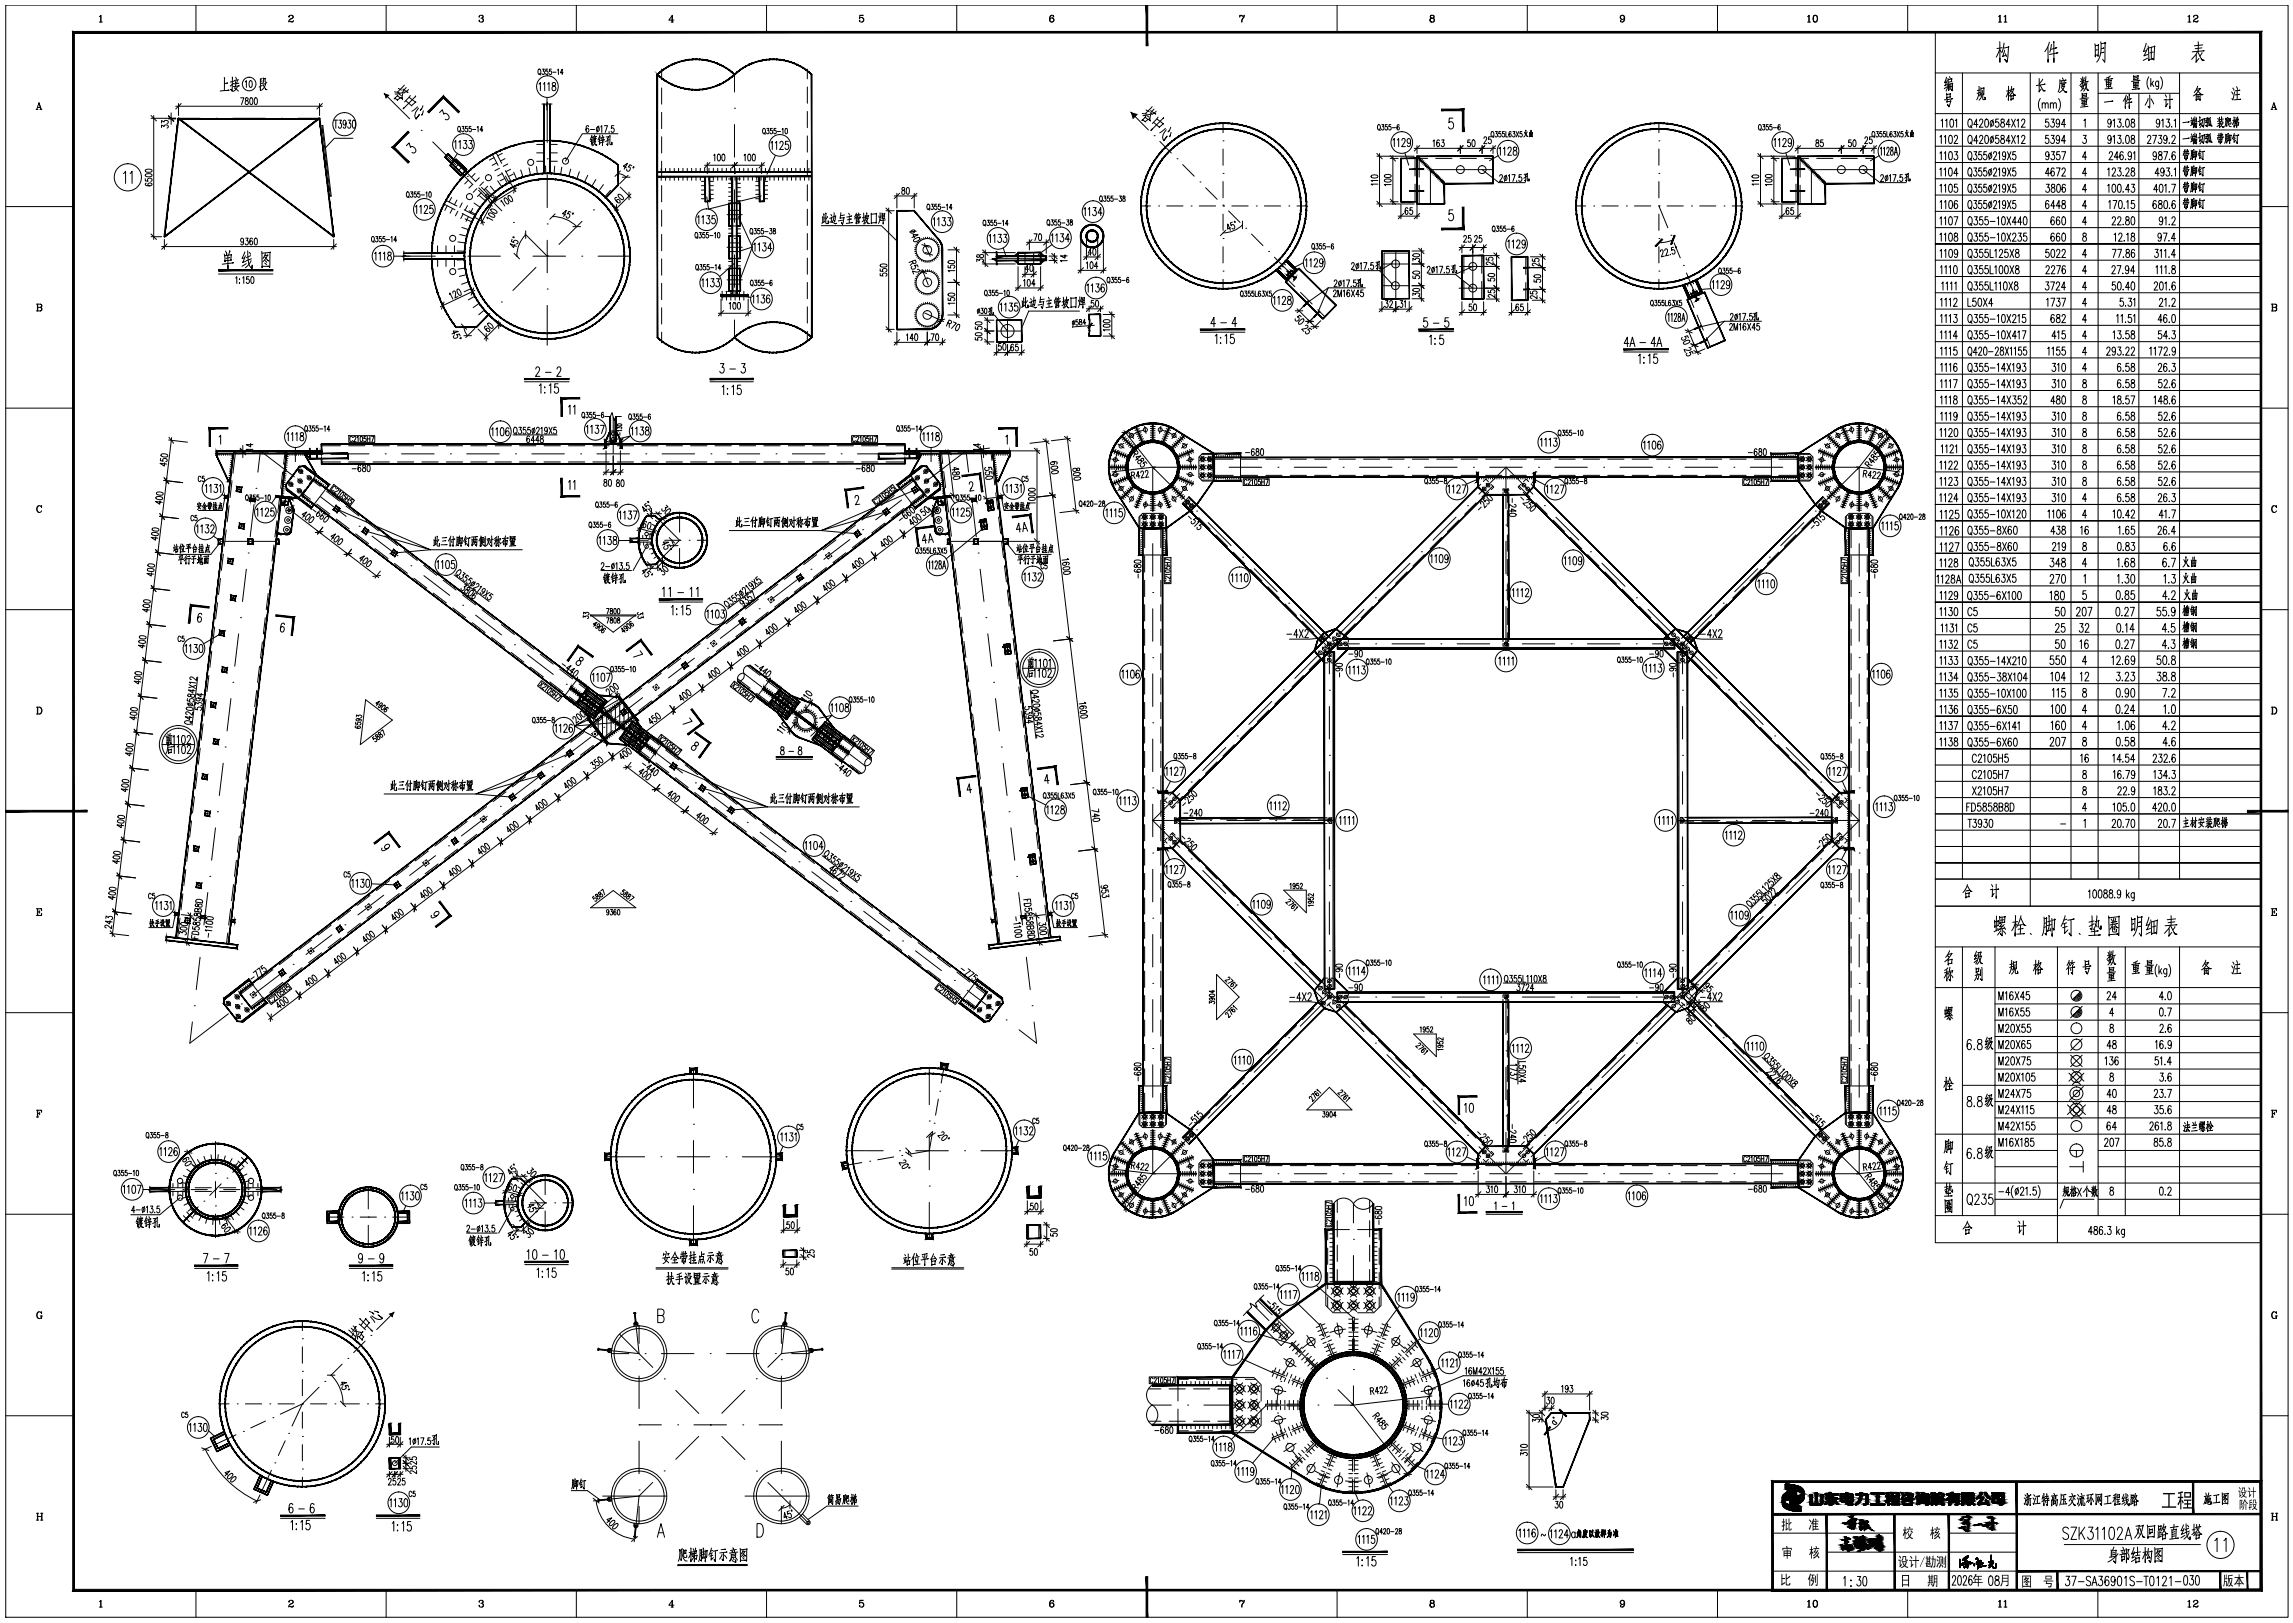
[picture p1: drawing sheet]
<svg xmlns="http://www.w3.org/2000/svg" width="845mm" height="598mm" viewBox="0 0 845 598" stroke-linecap="round" stroke-linejoin="round" font-family="sans-serif">
<!-- layer: 4 -->
<g fill="none" stroke="#000" stroke-width=".37">
<path d="M142.7 35.6l8.3 8.2M201.6 37.8v14.7M270.6 39.9h.1M270.6 27.5v6.4M65.7 43.6h8M79.7 43.6h.1M85.7 43.6h12M103.7 43.6h.1M109.7 43.6h8.1M155.2 48h.1M159.4 52.3l8.5 8.4M201.6 58.5h.1"/>
<path d="M270.6 45.9v12M172.2 65h.1M176.4 69.2l8.5 8.5M201.6 64.5v12M218.7 77.3h.1M227.8 68.2l-4.9 4.9M267.9 79.1h5.6M270.6 63.9h.1M270.6 69.9v12M550.1 62.5h-23v12.6M690.5 62.5h-23.1v12.6M148.6 94.4h11.8"/>
<path d="M166.4 94.4h.1M172.4 94.4h12M189.2 81.9h.1M190.4 94.4h.1M193.4 86.2l8.2 8.2M196.4 94.4h12M197.5 98.5l-8.5 8.5M201.6 82.5h.1M201.6 88.5v12M201.7 94.3h.1M214.4 94.4h.1M214.5 81.6l-8.5 8.4"/>
<path d="M220.4 94.4h11.7M267.9 91.1h5.6M270.6 87.9h.1M270.6 93.9v12M367.2 95.2h18.3M509.2 97.3h10.1M514.3 92.5v17.6M537.8 98.2h9.7M542.7 92.5v19M180.5 115.5l-4.8 4.8M184.7 111.3h.1M201.6 106.5h.1"/>
<path d="M201.6 112.5v14.7M267.9 103.1h5.6M270.6 111.9h.1M270.6 117.9v6.4M509.2 105.3h10.1M537.6 106.2h10.3M226 153.6v13.5M421.6 158.4l-3.2 1.2-2.4 1.6M424.8 158.1h.1M427.9 158.4l3.2 1.2 2.4 1.6M681.9 158.4l-3.2 1.2-2.4 1.6M685.1 158.1h.1"/>
<path d="M688.2 158.4l3.2 1.2 2.4 1.6M94.3 179.9h.1M95 173.9l.9-7.8 12.6 9.6M95.8 167.2h16.2M113.2 179.3h.1M118 167.2h.1M124 167.2h12M141.9 167.2h.1M148 167.2h12M165.9 167.2h.1M172 167.2h12M189.9 167.2h.1"/>
<path d="M196 167.2h11.9M214 167.2h.1M219.9 167.2h12M238 167.2h.1M243.9 167.2h12M262 167.2h.1M267.9 167.2h12.1M285.9 167.2h.1M292 167.2h12M309.9 167.2h.1M316 167.2h12M333.9 167.2h.1"/>
<path d="M340 167.2h16.1M356.9 173.9l-.9-7.8-14.3 10.9M357.6 179.9h.1M411.1 175.3h.1M412.1 166.1l-1 2.8-.4 3.2M412.1 178.2l2 3.1 1.9 1.8M413.8 163.4h.1M424.8 172.1h16.1M424.8 172.1v16.2M424.8 172.1l11.9 12M435.7 163.4h.1M437.4 166.1l1 2.8 .4 3.2"/>
<path d="M437.4 178.2l-1.9 3.1-2 1.8M438.5 175.3h.1M446.9 172.1h.1M452.9 172.1h12M470.9 172.1h.1M476.9 172.1h12M494.9 172.1h.1M500.9 172.1h12M518.9 172.1h.1M524.9 172.1h12M542.9 172.1h.1M548.9 172.1h12"/>
<path d="M554.9 172.1l9.9 10M554.9 172.1l-9.9 10M554.9 172.1v15.3M566.9 172.1h.1M572.9 172.1h12M590.9 172.1h.1M596.9 172.1h12M614.9 172.1h.1M620.9 172.1h12M638.9 172.1h.1M644.9 172.1h12M662.9 172.1h.1"/>
<path d="M668.9 172.1h16.2M671.3 175.3h.1M672.4 166.1l-1 2.8-.4 3.2M672.4 178.2l1.9 3.1 2 1.8M674.1 163.4h.1M685.1 172.1v16.2M685.1 172.1l-12 12M696 163.4h.1M697.7 166.1l1 2.8 .4 3.2M697.7 178.2l-2 3.1-1.9 1.8M698.8 175.3h.1M82.8 199.5h19"/>
<path d="M93.6 185.9l-1.4 11.9M103.6 184.5l2.7 .4M105.2 183.5l-.2 2.4M118 183l9.6 7.2M132.3 193.9h.1M137.1 197.5l9.5 7.3M313.1 198.8l-9.5 7.3M317.9 195.2h.1M332.2 184.2l-9.5 7.3M337 180.6h.1M346.6 183.5l.3 2.4M348.3 184.5l-2.7 .4"/>
<path d="M350.1 199.5h19M358.3 185.9l1.4 11.9M362.3 191.4l.5 3.6M364.7 184.4l.5 3.6M418.7 184.8h.1M421.6 185.8l3.2 .4 3.1-.4M424.8 194.3h.1M430.8 184.8h.1M440.9 188.3h.1M445.2 192.5l8.4 8.5M536.5 190.5l-8.5 8.5M540.7 186.3h.1"/>
<path d="M554.9 193.4h.1M554.9 199.4v12M569.1 186.3h.1M573.3 190.5l8.5 8.5M664.7 192.5l-8.5 8.5M668.9 188.3h.1M678.9 184.8h.1M681.9 185.8l3.2 .4 3.1-.4M685.1 194.3h.1M691.2 184.8h.1M90.8 209.7l-1.5 11.9M91.5 203.8h.1"/>
<path d="M151.4 208.4h.1M156.2 212.1l9.5 7.3M294 213.4l-9.5 7.2M298.8 209.7h.1M360.4 203.8h.1M361.1 209.7l1.5 11.9M424.8 218.3h.1M424.8 200.3v12M457.9 205.3h.1M462.1 209.5l8.5 8.5M519.5 207.5l-8.5 8.5M523.8 203.3h.1"/>
<path d="M554.9 217.4h.1M586 203.3h.1M590.3 207.5l8.5 8.5M647.7 209.5l-8.5 8.5M651.9 205.3h.1M685.1 218.3h.1M685.1 200.3v12M87.9 233.5l-1.4 11.9M88.6 227.6h.1M170.5 223h.1M175.3 226.6l9.5 7.3M189.6 237.6h.1"/>
<path d="M260.6 238.8h.1M275 227.9l-9.6 7.3M279.7 224.3h.1M363.3 227.6h.1M364 233.5l1.4 11.9M371.1 237.3l.4 3.7M424.8 224.3v12M474.9 222.2h.1M479.1 226.5l11.9 11.9M489.8 237.2h.1M489.8 237.2h11.1M489.8 237.2v11.1"/>
<path d="M502.6 224.5l-8.5 8.5M506.8 220.2h.1M506.9 237.2h.1M512.9 237.2h12M530.9 237.2h.1M536.9 237.2h12M554.9 237.2h.1M554.9 223.4v15.3M560.9 237.2h12M578.9 237.2h.1M584.9 237.2h12M602.9 237.2h.1"/>
<path d="M603 220.2h.1M607.3 224.5l8.4 8.5M608.9 237.2h11.1M620 237.2h.1M620 237.2v11.1M630.7 226.5l-11.9 11.9M635 222.2h.1M685.1 224.3v12M85.1 257.4l-1.4 11.9M85.8 251.4h.1M194.3 241.2l9.6 7.3M208.7 252.1h.1"/>
<path d="M213.4 255.8l19 14.4M236.8 257l-9.5 7.3M241.6 253.4h.1M255.9 242.5l-9.6 7.2M274.1 248.1l6.6 5.1M285.5 256.8h.1M366.1 251.4h.1M366.8 257.4l1.4 11.9M424.8 242.3h.1M424.8 248.3v12M468.6 258.4l-8.5 8.5M472.9 254.2h.1"/>
<path d="M485.6 241.4l-8.5 8.5M489.8 254.3h.1M620 254.3h.1M624.2 241.4l8.5 8.5M636.9 254.2h.1M641.2 258.4l8.5 8.5M685.1 242.3h.1M685.1 248.3v12M83 275.2h.1M217.7 271.6l-9.5 7.3M222.5 267.9h.1M237.2 273.9h.1"/>
<path d="M241.9 277.5l9.6 7.3M290.3 260.4l12.8 9.8M307.8 273.8h.1M312.6 277.5l6.1 4.7M369 275.2h.1M424.8 266.3h.1M424.8 272.3v12M451.7 275.4l-8.5 8.5M455.9 271.1h.1M489.8 278.3h.1M489.8 260.3v12M620 278.3h.1"/>
<path d="M620 260.3v12M653.9 271.1h.1M658.2 275.4l8.4 8.5M685.1 266.3h.1M685.1 272.3v12M80.1 299.1h.1M82.2 281.2l-1.4 11.9M184.3 297.1h.1M198.6 286.2l-9.5 7.2M203.4 282.5h.1M256.2 288.4h.1M261 292.1l9.6 7.2"/>
<path d="M369.7 281.2l1.4 11.9M371.8 299.1h.1M377.4 290.3l.4 3.6M424.8 290.3h.1M424.8 296.3v12M434.7 292.4l-9.9 9.9M438.9 288.1h.1M489.8 284.3v12M620 284.3v12M670.9 288.1h.1M675.1 292.4l10 9.9M685.1 290.3h.1"/>
<path d="M685.1 296.3v12M79.4 305l-1.4 11.9M160.5 315.3l-9.6 7.2M165.2 311.6h.1M179.6 300.7l-9.6 7.3M275.3 303h.1M280.1 306.6l9.5 7.3M294.4 317.5h.1M372.5 305l1.4 11.9M380.3 314.8l.4 3.6M424.8 314.3h.1M424.8 302.3l9.9 9.9"/>
<path d="M424.8 302.3h15.2M438.9 316.4h.1M446 302.3h.1M452 302.3h12M470 302.3h.1M476 302.3h15.3M489.8 302.3h.1M489.8 308.3v12M618.5 302.3h15.3M620 302.3h.1M620 308.3v12M639.8 302.3h.1"/>
<path d="M645.8 302.3h12M663.8 302.3h.1M669.8 302.3h15.3M670.9 316.4h.1M685.1 314.3h.1M685.1 302.3l-10 9.9M76.6 328.8l-1.5 12M77.3 322.9h.1M141.4 329.8l-9.5 7.3M146.2 326.2h.1M299.2 321.2l9.5 7.3M313.5 332.1h.1"/>
<path d="M318.3 335.7l9.5 7.3M374.6 322.9h.1M375.3 328.8l1.5 12M424.8 338.3h.1M424.8 320.3v12M443.2 320.7l8.5 8.5M455.9 333.4h.1M460.1 337.7l8.5 8.4M489.8 326.3h.1M489.8 332.3v12M620 326.3h.1M620 332.3v12"/>
<path d="M649.7 337.7l-8.5 8.4M653.9 333.4h.1M666.6 320.7l-8.4 8.5M685.1 338.3h.1M685.1 320.3v12M73.7 352.7l-1.4 11.9M74.4 346.7h.1M103.2 358.9l-9.5 7.3M108 355.3h.1M122.3 344.4l-9.5 7.3M127.1 340.7h.1M332.6 346.7h.1"/>
<path d="M337.3 350.3l9.6 7.3M377.5 346.7h.1M378.2 352.7l1.4 11.9M424.8 344.3v12M472.9 350.4h.1M477.1 354.6l8.5 8.5M489.8 350.3h.1M489.8 356.3v11M620 350.3h.1M620 356.3v11M632.7 354.6l-8.5 8.5M636.9 350.4h.1"/>
<path d="M685.1 344.3v12M71.6 370.5h.1M84.2 373.5l-14.2 10.8 .9-7.8M88.9 369.9h.1M351.6 361.2h.1M356.4 364.8l9.6 7.3M370.7 375.8h.1M380.3 370.5h.1M381 376.5l1 7.8-6.5-4.9M424.8 362.3h.1M424.8 368.3v12M489.8 367.3h.1"/>
<path d="M489.8 367.3h11.1M491 366.2l-11.9 11.9M494.1 371.6l8.5 8.5M506.9 367.3h.1M512.9 367.3h12M530.9 367.3h.1M536.9 367.3h12M554.9 367.3h.1M554.9 365.9v15.2M560.9 367.3h12M578.9 367.3h.1M584.9 367.3h12"/>
<path d="M602.9 367.3h.1M608.9 367.3h11.1M615.7 371.6l-8.4 8.5M618.8 366.2l11.9 11.9M620 367.3h.1M685.1 362.3h.1M685.1 368.3v12M255.5 393.6v14.6M342.4 393.4v13.6M424.8 386.3h.1M424.8 392.3v12M457.9 399.3h.1"/>
<path d="M470.6 386.6l-8.5 8.5M474.9 382.3h.1M506.8 384.3h.1M511 388.6l8.5 8.4M554.9 387.1h.1M554.9 393.1v12.1M598.8 388.6l-8.5 8.4M603 384.3h.1M635 382.3h.1M639.2 386.6l8.5 8.5M651.9 399.3h.1M685.1 386.3h.1"/>
<path d="M685.1 392.3v12M255.5 414.2h.1M342.4 413h.1M342.4 419v12M421.6 418.7l-3.2 1.2-2.4 1.5M424.8 410.3h.1M424.8 418.4h.1M424.8 416.3v16.1M427.9 418.7l3.2 1.2 2.4 1.5M440.9 416.3h.1M453.6 403.5l-8.4 8.5M523.8 401.3h.1"/>
<path d="M528 405.5l8.5 8.5M540.7 418.3h.1M554.9 411.1h.1M554.9 417.2v15.2M569.1 418.3h.1M581.8 405.5l-8.5 8.5M586 401.3h.1M656.2 403.5l8.5 8.5M668.9 416.3h.1M681.9 418.7l-3.2 1.2-2.4 1.5M685.1 410.3h.1M685.1 418.4h.1"/>
<path d="M685.1 416.3v16.1M688.2 418.7l3.2 1.2 2.4 1.5M56.7 438.3h7.7M67.4 438.3h.1M70.4 438.3h6M79.4 438.3h.1M79.4 432.3h.1M79.4 420.6v8.7M79.4 435.3v6M81.5 436.2l-4.2 4.2M82.4 438.3h6M83.6 434h.1"/>
<path d="M91.4 426.3l-5.7 5.6M91.4 438.3h.1M94.4 438.3h7.7M223 426.2h14.5M243.5 426.2h.1M249.5 426.2h12M255.5 438.2h.1M255.5 420.2v12M267.5 426.2h.1M273.5 426.2h14.6M311.9 423.9l13.5 .1M331.4 424h.1"/>
<path d="M337.4 424h12M342.4 437h.1M355.4 424h.1M361.4 424h13.5M411.1 435.6h.1M412.1 426.3l-1 2.9-.4 3.2M412.1 438.5l2 3.1 1.9 1.8M413.8 423.7h.1M424.8 432.4h16.1M435.7 423.7h.1M436.7 420.5l-11.9 11.9M437.4 426.3l1 2.9 .4 3.2"/>
<path d="M437.4 438.5l-1.9 3.1-2 1.8M438.5 435.6h.1M446.9 432.4h.1M452.9 432.4h12M470.9 432.4h.1M476.9 432.4h12M494.9 432.4h.1M500.9 432.4h12M518.9 432.4h.1M524.9 432.4h12M542.9 432.4h.1M545 422.5l9.9 9.9"/>
<path d="M548.9 432.4h12M564.8 422.5l-9.9 9.9M566.9 432.4h.1M572.9 432.4h12M590.9 432.4h.1M596.9 432.4h12M614.9 432.4h.1M620.9 432.4h12M638.9 432.4h.1M644.9 432.4h12M662.9 432.4h.1M668.9 432.4h16.2"/>
<path d="M671.3 435.6h.1M672.4 426.3l-1 2.9-.4 3.2M672.4 438.5l1.9 3.1 2 1.8M673.1 420.5l12 11.9M674.1 423.7h.1M696 423.7h.1M697.7 426.3l1 2.9 .4 3.2M697.7 438.5l-2 3.1-1.9 1.8M698.8 435.6h.1M73 444.6l-5.6 5.7M75.1 442.5h.1M79.4 444.3h.1"/>
<path d="M79.4 447.3v8.7M255.5 444.2v14.6M342.4 443v13.5M418.7 445.1h.1M421.6 446.1l3.2 .4 3.1-.4M430.8 445.1h.1M498.7 456.6h.1M498.7 443.5v7.1M678.9 445.1h.1M681.9 446.1l3.2 .4 3.1-.4M691.2 445.1h.1M498.7 462.6v12"/>
<path d="M225.3 498.7h6.4M228.3 491.5l12.2 12.3M233.9 483.6l1.6 15.1-15-1.6M235.5 488.5v6.5M237.7 498.7h.1M243.7 498.7h12M261.7 498.7h.1M267.7 498.7h12M285.7 498.7h.1M287.9 488.5v6.5M288 498.7l-5.1 5M289.6 483.6l-1.6 15.1 15-1.6"/>
<path d="M291.7 498.7h6.4M461.9 480.9l5.7 5.6M471.8 490.8h.1M476.1 495l8.4 8.5M477.8 498.9h.1M484.6 493.3l-4.7 3.5M487.3 492h.1M495.8 489.7l-5.8 1.2M498.7 480.6h.1M498.7 489.5h.1M498.7 486.6v12M501.6 489.7l5.8 1.2"/>
<path d="M510.1 492h.1M512.8 493.3l4.7 3.5M519.6 498.9h.1M235.5 501h.1M235.5 507v11.9M244.8 508h.1M249 512.3l8.5 8.4M274.4 512.2l-8.4 8.5M278.7 508h.1M287.9 501h.1M287.9 507v11.9M424.5 517.7h7.1"/>
<path d="M437.6 517.7h.1M443.6 517.7h12M461.6 517.7h.1M467.6 517.7h12M471.2 511.8l-.6 5.9M472 509h.1M476 501.1l-3 5.1M485.6 517.7h.1M488.8 507.8h.1M491.6 517.7h7.1M493 512l5.7 5.7M498.7 504.6h.1"/>
<path d="M498.7 510.6v7.1M521.5 501.1l2.9 5.1M525.4 509h.1M526.2 511.8l.6 5.9M526.8 517.7h.1M235.5 525h.1M235.5 525h8.2M235.5 530.9v12M249.7 525h.1M255.7 525h12M257.5 529.2l-8.5 8.5M261.7 525h.1"/>
<path d="M266 529.2l8.5 8.5M273.7 525h.1M279.7 525h8.2M287.9 525h.1M287.9 530.9v12M470.7 520.6h.1M471.2 523.5l1.8 5.6M474.3 531.7h.1M476 534.2l3.9 4.4M521.5 534.2l-4 4.4M523 531.7h.1M526.2 523.5l-1.8 5.6"/>
<path d="M526.7 520.6h.1M222.1 551.2h23.6M235.5 549h.1M235.5 554.9v6.5M235.5 551.2l-1.6 15.1M235.5 551.2l-15 1.6M240.5 546.2l-5 5M244.7 541.9h.1M274.5 551.2h23.6M278.7 542h.1M283 546.2l14.7 14.8M287.9 549h.1"/>
<path d="M287.9 554.9v6.5M482.2 540.4h.1M484.6 542l5.4 2.4M492.8 545.2h.1M495.8 545.6h5.8M504.5 545.2h.1M512.8 542l-5.4 2.4M515.2 540.4h.1"/>
</g>
<!-- layer: 0 -->
<g fill="none" stroke="#000" stroke-width=".37">
<path d="M2.1 1.9h841v593.9h-841zM36.6 6.1l.6-.5v2.5M36.6 8.1h1.1M37.1 5.7v2.4M72.2 1.9v10M106.5 6.1l-.1 .1a.86 .86 0 0 1 .9-.6 .86 .86 0 0 1 .8 .7l-1.6 1.1-.1 .7M107.5 5.6l.4 .7-.9 .7M108.1 7.8l-.4 .2-1.3-.1M108.1 7.5l-.3 .6-1-.3M142.3 1.9v10M176.6 6.1v.2v-.4l.5-.3 .8 .1v.9l-.7 .1M177.6 5.6l.3 .4-.3 .7 .6 .6a.85 .85 0 0 1-.8 .9 .85 .85 0 0 1-.9-.7l.1 .1"/>
<path d="M177.9 6.9l.1 .7-.4 .5M212.4 1.9v10M247.3 8.1h.8M247.6 5.9v2.2M248.3 7.4h-1.9l1.4-1.8v2.5M282.4 1.9v10M316.9 5.7l1.2-.1h-1.2l-.2 1.2a.88 .88 0 0 1 1.3-.3 .88 .88 0 0 1 0 1.4 .88 .88 0 0 1-1.3-.4l.1 .1M317.6 6.5l.6 .7-.1 .6-.5 .3M352.5 1.9v10M387.6 5.6a1.5 1.5 0 0 0-.2 2.5M387.7 6.6l.6 .7-.6 .8M388.2 6v.2l.1-.2a.88 .88 0 0 0-1.1-.3 .88 .88 0 0 0-.5 1v.7a.82 .82 0 0 0 .9 .9 .82 .82 0 0 0 .7-1.1 .82 .82 0 0 0-1.1-.5l-.4 .6"/>
<path d="M456.8 6.1l.4-.5 .8 .4 .5-.4-.7 1.6-.2 .9M456.8 5.6v.7M456.9 5.9l1.1 .1M458.3 6.3a1.87 1.87 0 0 0-.8 1.8M492.7 1.9v10M527.5 5.6l-.5 .4 .1 .6 .9 .1 .4-.4-.1-.6-.8-.1-.4 .4 .4 .7M528 5.6l.3 .4-.3 .7 .6 .5a.83 .83 0 0 1-1 1 .83 .83 0 0 1-.6-1.3l.5-.2-.5 .5 .1 .7 .4 .2M528 6.7l.4 .5-.1 .7-.3 .2M562.8 1.9v10M597.7 5.6l-.6 .7 .1 .5 .5 .4M597.9 5.6a1.5 1.5 0 0 1-.1 2.5M598.5 6.5a.8 .8 0 0 1-1.1 .6 .8 .8 0 0 1-.4-1.2 .8 .8 0 0 1 1.3-.2 1.36 1.36 0 0 1 .4 1.5 1.36 1.36 0 0 1-1.3 .9l-.2-.6v.3"/>
<path d="M632.8 1.9v10M666 6.1l.6-.5v2.5M666 8.1h1.1M666.5 5.7v2.4M668.8 5.6a1.45 1.45 0 0 0 0 2.5 1.29 1.29 0 0 0 .9-1.2 1.29 1.29 0 0 0-.9-1.3 1.59 1.59 0 0 0 0 2.5M669 5.6a1.59 1.59 0 0 1 0 2.5M702.9 1.9v10M713.1 11.9v322M736.4 6.1l.6-.5v2.5M736.4 8.1h1.1M736.8 15.4l.1 7.5v-1.5M736.9 18.1l-1.4 2.9"/>
<path d="M736.9 5.7v2.4M737 18.5l.4 .7M737.7 17.6l-1.9 .3M738.2 17.6l2-.3-.1-.2-.7 5.8-.7-1 .8 .9 .1-.4M738.4 15.9l-.8 3.6M738.4 6.1l.6-.5v2.5M738.4 8.1h1.1M738.6 18.5l-.8 2.3 1.3-.5M738.9 19.8l.4 1.1M738.9 5.7v2.4M754.6 17.3l.1 5.6v-1M755.1 15.5l-.5 1.6-1.2 1.9"/>
<path d="M755.9 16.4l-.6 2.9M756.7 15.3l.1 7.7v-1.5M757.3 17.8l.6-.2-2 .5M757.7 19.6l.6-.1-3.1 .6M771.9 16.1l.2 4.9-.1-.5 .8-.3 .3 .6 .1-4.4 .1 .2-1.2 .2M772.7 18.3l-.6 .2M773 1.9v10M774.1 15.4a9.3 9.3 0 0 1-1.5 7.5M774.2 16.1l1.7-.2-.2-.3-.2 7.3-.7-1.1M774.9 19.4l.4-.1-1.2 .2M775 17.7h.3l-1.1 .2M790.8 15.9l-1 3.1 1.2-.4"/>
<path d="M791.2 17.8l-1.3 2.8 1.5-.5M791.5 16.9l.3 5.5v-.4l1.6-.3h-.4M791.7 17.7l2.3-.6-.4 5-.2-.4M792.7 17.4v4.3M793.4 19.2l-1.3 .3M806.2 6.1l.6-.5v2.5M806.2 8.1h1.1M806.7 5.7v2.4M808.3 6.1l-.1 .1a.86 .86 0 0 1 .9-.6 .86 .86 0 0 1 .8 .7l-1.6 1.1-.1 .7M809.3 5.6l.5 .7-1 .7M809.7 19l-.7 1.3-1.4 1.6M809.8 19.2l1.5 2.9 .9 .1-1.1-.5"/>
<path d="M809.9 7.8l-.4 .2-1.3-.1M809.9 7.5l-.3 .6-1-.3M809.9 15.4l.1 3.6M811.3 17.6l-2.4 .3M811.4 19.4l-.8 1.3M811.7 16.6l-3.1 .3M811.8 18.8l.4-.1-4.4 .4M833.1 11.9v446h-120v-124M13.8 39.6h1.1M14.4 38.2l.7 2.1M64.7 39.1h54.1M65.8 38.1v4.5"/>
<path d="M66.8 38.1l-2.1 2.1M82.6 28.5l.1 4.9M83.6 30.6h.3l-1.2 .2M84 33.3l.4-.1-3.3 .3M85.6 28.4l-.1 5.1-.5-.6 .5 .6M86.1 30l-1.2 .2M86.1 30.7l-1.3 1M86.6 29.9l.2 .6M86.8 28.4l.3 .8M86.9 30.9l-.4 1.6 1.3 1.1M87.4 29.5l-.2 1.3M87.5 31.8l-.9 1.4-.8 .5"/>
<path d="M87.9 31.6h.3l-2.3 .3M87.9 29.4l-1.6 .3M88 30.7l-1.8 .2M88.7 36h1.1l-.8 2.5M90.4 30.2l.4-.5v2.5M90.5 36.1v.8a.85 .85 0 0 1 1 .7 .85 .85 0 0 1-.7 .9 .91 .91 0 0 1-.4-1 .91 .91 0 0 1 .9-.6v-.8zM92 29.8l.5-.1 .4 .5v1.6l-.4 .4-.6-.4zM92.3 36.1h.6l.2 .4v1.5l-.4 .5-.6-.5zM93.9 36.1h.7l.2 .4v1.5l-.5 .5-.6-.5zM95.9 28.9v4.4v-.7M96.6 29.8l-.6 .2M96.6 30.6l-.6 .2"/>
<path d="M96.6 28.8l-.6 .5M96.7 31.4l-1.2 .7M97 31.3l1 1.7h.4l-.6-.2M97 31l1-.2-.7 1.4-1 1.1M97.1 28.7v1.4l-.3 .7M97.1 29.1l.8-.2a1.13 1.13 0 0 0 .1 1.5l.3-.1M117.8 38.1v4.5M118.8 38.1l-2 2.1M145.4 33.8l1.7 .3M146.7 34.9l-1.5 1.5 .3-.2 1 .8 1.1-1.1v.2l-1.2-.8M146.8 32.6l1.1 .6M147.2 34.8l.6 .4"/>
<path d="M148.4 32.8l1.9 1.3-.3-.1M148.5 34l-.5 2.2 .4 .4-.3-.8M148.9 33.8l-.9 .4-2.4 .4M149 31.4l-2.6 2.6M149.7 32.3l-1.3 1.3M150.5 33l-1.7 1.3M150.7 35.8l2.5 1.9-1.5 1.3-2.2-1.9M151.2 35.2l-2.1 2.3M153.2 35.3l-4.7 4.8 .5-.5M153.9 39.4l-2.1 1.6M154.2 39.9a3.1 3.1 0 0 0-.9 4l1.2-1.7-1.2 1.6M155.9 38.9l-.5 1.1-.6 .6 .5-.4"/>
<path d="M198.5 25.5h.1a1.07 1.07 0 0 1 .7 1 1.07 1.07 0 0 1-.7 1 1.48 1.48 0 0 1-.1-2zM198.6 31l.5-.6v3M198.8 27.1l.4 .5M199.7 38.3h1.6v.8l.4-1.5 .1 .7h1.6M199.8 25.5h.8l-.4 .7a.56 .56 0 0 1 .5 .9 .56 .56 0 0 1-1 0M200.2 31l.5-.6v3M201.5 35.9v4.7M201.8 31l.5-.6v3M201.8 25.5h-.7v.8a.57 .57 0 0 1 .9 .5 .57 .57 0 0 1-.9 .5l-.1-.2M203.2 25.5h-.7l-.1 .8a.57 .57 0 0 1 .9 .5 .57 .57 0 0 1-.9 .5v-.2M203.6 30.5v.9a1.09 1.09 0 0 1 1.1 .7 1.09 1.09 0 0 1-.4 1.3 .93 .93 0 0 1-1-1 .93 .93 0 0 1 1.1-.8l.3-.5-.1-.6zM203.7 26.6h1.2"/>
<path d="M205.4 25.8l.4-.3v2M207.5 26.8h-1l.7-1.3v2M424.5 39.3l-2.5 2.7M713.1 26.9h120M717.2 28.4l-.7 2.1 .7-.3M717.3 34.3l.1 2v-.4l1.4-.2h-.3l.1-1.2-1.2 .3M717.4 32l-1 .7M717.5 29.5l-.9 2.1 .9-.5M717.6 36.7l-.2 1 1.5-.4-.1-.2-.7 2.3-.6-1 .6 .9M717.8 28.9a8.9 8.9 0 0 1-.7 4.7M717.8 30.8l.2 2.6v-.6M717.9 29.4l1.4-.3-.1 .9-1.3 .3"/>
<path d="M718 31.1l1.5-.4-.2 2.8-.2-.5 .2 .3M718.3 28.2l.3 .7M718.4 31.1v2M718.8 31v2M719 36.4h.5l-3.1 .4M719.2 31.8l-1 .2M723.1 26.9v297M729.1 34.7l.5 .7M729.2 31.8l-.1 3.1-.7 1.8M729.6 34.1l-1.1 .3M729.7 33.1l-1.1 .3M729.9 32.3v2.8v-.6"/>
<path d="M730 32.6l1.1-.2-.2 2.5v-.4M730.4 33.3a4.1 4.1 0 0 1-1.2 3.6M730.6 34.9l.1 1.8 .8-.1-.1-.8 .1 .8M740.1 31.8v5.2v-.8M740.1 33.9l.4 .5M740.1 33.5l-.9 2.2M740.6 33.3l-1.3 .2M740.9 35.1l.1 1.9v-.4l.9-.2v-1.3l-.9 .3M741.1 33.4l1.2 1.7h.4l-.6-.2M741.1 32.9l1-.1-1.8 2.6M741.2 31.9l-.5 2.1M748.1 26.9v307"/>
<path d="M751.3 28.9l.1 5 .7-1.1M751.8 31.4l1.2 2.1 .6-.1h-.6l-.3-.3M751.8 36.3a4 4 0 0 0 0 4.6M752.5 38.4l.5-.5 .5 .1 .1 1.9M752.5 37.9v2M752.7 29.2l-1.3 1.7M753.1 31.1l.5-.1-3.3 .5M753.6 38.4l.5-.5 .5 .1 .1 1.9M755.5 38.4l.5-.5 .5 .1 .1 1.9M755.5 37.9v2M756.6 38.4l.5-.5 .5 .1 .1 1.9M758.5 36.3a4 4 0 0 1 0 4.6"/>
<path d="M759 29.4l-.1 2.8-.5 1.7M759.5 32.3l1.4 1.6h.7l-.9-.3M759.5 32l1.2-.3-.1 .4a3.3 3.3 0 0 1-1.8 2M759.9 28.7l.3 .7M760.6 29.7l.1 1.6-.9 .2-.1-1.6M761 29.6l.3-.1-2.2 .3M761.1 30.5h.2l-2.1 .3M763.1 26.9v297M766.6 31.9l1.2-.3 .1-.4-.4 1.2-.8 1.1M766.7 28.9l.4 .7M767.1 36.7l.1 1.6 1.7-.3v-1.4l-1.7 .4M767.2 34.3l.1 1.7-.1-.2 1.6-.2v-1.2l-1.6 .3"/>
<path d="M767.3 31.2l-.3 1.2 1 .4M767.4 28.3v2.6v-.5M767.4 30l-1.1 1.5M767.4 30.1l.5 .4M767.9 28.6l-.2 1.2M768 36.9v2.4M768.2 29.7l-1.6 .3M768.3 30.7l.9 2.6 .4-.1-.6-.3M768.4 35.1l-1.2 .2M768.5 37.4l-1 .1M768.6 28.2l-.5 3.1M768.8 39.2h.6l-2.8 .3"/>
<path d="M769 38.5l-1.9 .2M769 30.2a5.2 5.2 0 0 1-1.2 3.4M769.5 29.9l-1.1 .3M769.6 36.1l-3.2 .4M773.1 34.4h30M773.1 26.9v297M776 29.7l.2 1.7v-.2l1.7-.2v-1.5l-1.8 .4M777 28.4v4.2M777.5 30.3l-1.1 .2M777.5 31.7h.3l-1.7 .3M777.6 28l-1.6 .8M778 32.5l.3-.1-2.7 .4"/>
<path d="M778.1 29h.4l-3.1 .4M778.1 37.3h.5l-3.2 .3M783.1 36.2v3.7v-.7M783.5 35l-1.2 2.3M783.9 35.5l-.4 2M784.5 34.8l.1 5.2v-1.1M784.9 36.5l.4-.2-1.4 .4M785.2 37.7l.4-.1-2.1 .4M786.1 30.2l.1 1.6 1.7-.3v-1.4l-1.7 .4M786.2 27.8l.1 1.7-.1-.2 1.6-.2v-1.2l-1.5 .3M787 30.4v2.4M787.4 28.6l-1.1 .2"/>
<path d="M787.5 30.9l-1 .1M787.8 32.7h.6l-2.8 .3M788 32l-1.9 .2M788.1 34.4v289.5M788.5 29.6l-3.1 .4M791.4 21.4l-1.7 .8M791.5 36.3l-1.1 2.4M791.5 39.2l.5 .5 .1-.2M791.8 28.3a4 4 0 0 0 0 4.6M792 35v4.8l-.5-.6M792.5 28.9v3M792.6 36.4l.9 1.9"/>
<path d="M792.9 30.7l.7 1.2M793.5 29.9l-1 1.4M795.4 29.9l-.1 2.7-.3 .3-.5-.2M795.4 30.3l-.2-.3a.97 .97 0 0 0-1.1 .7 .97 .97 0 0 0 .6 1.2l.7-.4M796.1 28.3a4 4 0 0 1 0 4.6M797.4 36.8l.8-.2-.2 2.7 .8-1.2M797.8 34.9l.5 .9M799.5 34.8v5.2v-.8M800.2 36.6h.3l-1.9 .2M803.1 26.9v297M809.2 20.1l-.1 2.8 1.1-1.4M809.4 32.8l1.3-.2-1.4 1.9-1.1 .8"/>
<path d="M809.4 33.2l1.9 1.8 .5-.2-.5 .1-.5-.3-.1 .2h-1.5v2.2v-.4l1.4-.1v.5l.1-2.2M809.8 31.8l-1.3 2.3M809.9 34.8v1.7M810.5 35.6l-1.2 .1M822.3 33.9l.4 .7M822.7 32.4l.4 .9M823.4 33.9l-.7 2.9-.3-.4M824.1 31.9l.3 1.1M824.3 33.4v3.3M824.9 34.8h.3l-1.6 .2M825.1 33.3h.3l-1.8 .2M825.3 36.6h.3l-2.3 .2"/>
<path d="M837.3 39.6h1M837.9 38.2l.7 2.1M13.3 40.3h.7M13.5 40.3l.9-2.5 .8 2.5M14.7 40.3h.8M55.6 43.6h9.1M55.6 42.6l2.1 2M56.6 42.6v45.6M59.5 47v-.9l1 .5a.69 .69 0 0 1 1-.6 .69 .69 0 0 1 0 1.2M59.5 45.3v-.9l1 .5a.69 .69 0 0 1 1-.6 .69 .69 0 0 1 0 1.2M62.1 43.8h2.6M62.1 42.6l2 2"/>
<path d="M62.1 42.8l2 2M63.1 41.6v2M63.1 43.8v2M118.6 46.3l.4-.1 3 26-.3 .1zM123.1 44.3h1.3M123.7 44.3v2.9M124.9 44.3h.9l-.5 1.1a.98 .98 0 0 1 .6 1 .98 .98 0 0 1-.8 .8l-.4-.5M127.5 45.3l-.2 .7a.86 .86 0 0 1-1-.7 .86 .86 0 0 1 .6-1 2.11 2.11 0 0 1 .1 2.9l-.5-.4M128.3 44.3h.9l-.5 1.1a.98 .98 0 0 1 .6 1 .98 .98 0 0 1-.8 .8l-.4-.5M130 50.9h-6.8l-3.3 3.6M130.1 44.4h.6l.2 .4v1.9l-.4 .5-.4-.1-.2-.4zM149.7 53.7l1-1 .6 1.6a1.25 1.25 0 0 1 1.6 .3 1.25 1.25 0 0 1-.1 1.6h-1"/>
<path d="M156 40.8l-.6 1.6 .2-.4M162 41.5l1-1.1 .5 1.7a1.19 1.19 0 0 1 1.7 .4 1.19 1.19 0 0 1-.5 1.7l-.6-.3M167.5 52.3l.5-.5v3M168.5 56.6l-1.9 2.8M168.9 46.7l.1-.1a1.08 1.08 0 0 1 .7 1 1.08 1.08 0 0 1-.7 1 1.48 1.48 0 0 1-.1-1.9zM169.1 52.3l.5-.5v3M169.2 48.2l.4 .6M170.2 46.6h.8l-.4 .7a.56 .56 0 0 1 .5 .9 .56 .56 0 0 1-1 0M170.9 51.8h1.1l-.6 1.1a.9 .9 0 0 1 .6 1.1 .9 .9 0 0 1-1.1 .6l-.2-.4M172.2 46.6h-.6v.7a.59 .59 0 0 1 .8 .6 .59 .59 0 0 1-.9 .5l-.1-.2M172.9 51.8h1.1l-.6 1.1a.89 .89 0 0 1 .6 1.1 .89 .89 0 0 1-1.1 .6l-.2-.4M173.6 46.6h-.7v.7a.59 .59 0 0 1 .8 .6 .59 .59 0 0 1-.9 .5v-.2"/>
<path d="M174.1 47.7h1.2M175.8 46.9l.4-.3v2M177.9 47.9h-1l.7-1.3v2M216.9 46.7l-.5-.4a1.62 1.62 0 0 0 .1 2.5 .74 .74 0 0 0 .5-.9 .74 .74 0 0 0-.8-.6l-.3 .6M217.6 47.7h1.5M218 51.4l-.1 1.7 .4-.6M218.1 49.8l-.7 1.8M218.2 51.3l-.5 .2M218.3 51.9l-.7 .2M218.4 50.6l-.6 .1M218.5 50.2v2.1l-.4 1.3M218.7 52.2l.8-.3-1.2 1.8"/>
<path d="M218.8 52.4l.8 1h.4l-.6-.1M219 49.7l.2 .6M219.4 50.6v1l-.5 .3v-1.2M219.5 50.3h.3l-1.3 .2M219.8 51l-1.1 .2M220 46.9a.72 .72 0 0 1 .8 .7 .72 .72 0 0 1-.8 .7l-.2-.6zM220.7 46.4l-.8 2.4M220.9 51.2l-.1 2 .5-.7M221 49.8l-.7 1.8M221.2 51.1l-.5 .2M221.3 51.8l-.8 .3M221.3 50.5l-.5 .1"/>
<path d="M221.3 46.8l.4-.5v2.5M221.7 50.9l.1 .6M221.9 49.8l.1 .5M222 51.6v2.1v-.7M222.3 50.8l-.2 .8M222.4 50.6l.2-.1-1.1 .2M222.4 51.6l.3-.1-1.3 .3M222.6 52.3l-1 .2M222.7 46.3h1.1l-.8 2.5M223.3 50.5l1.1-.1-.5 .8-.1-.3M223.9 51.2v2.3l-.3-.5 .3 .4M224.4 48.6l.1 .1"/>
<path d="M224.5 51.4l-1.3 .8M224.7 49.9v3.3l.8 .1-.1-.9v.9M226.2 46.3h-.9v1a.71 .71 0 0 1 1 .7 .71 .71 0 0 1-1 .6l-.1-.3M227.7 49.3h-13.1l-6.2 10.1M260.6 59.9v4.1M261.6 59.9l-2 2M263 57.3l.4-.5v2.5M264.5 56.9h.7l.2 .4v1.5l-.4 .5-.6-.5zM266.2 56.9h.7l.1 .4v1.5l-.4 .5-.6-.5zM270.6 59.9v4.1M271.7 59.9l-2.1 2M274.2 57.3l.4-.5v2.5"/>
<path d="M275.7 56.9h.7l.2 .4v1.5l-.4 .5-.6-.5zM277.4 56.9h.7l.2 .4v1.5l-.5 .5-.6-.5zM280.6 59.9v4.1M281.2 47.4l.2-.1a1.06 1.06 0 0 1 .7 1 1.06 1.06 0 0 1-.7 1 1.51 1.51 0 0 1-.2-1.9zM281.6 48.9l.4 .6M281.7 59.9l-2 2M282.6 47.3h.7l-.4 .8a.56 .56 0 0 1 .5 .8 .56 .56 0 0 1-1 0M284.1 52.6l.5-.5v3M284.6 47.3h-.7l-.1 .9a.57 .57 0 0 1 .9 .4 .57 .57 0 0 1-.9 .5v-.2M285.7 52.6l.5-.5v3M285.7 57.2l-3.1 7M285.9 47.3h-.7v.9a.57 .57 0 0 1 .9 .4 .57 .57 0 0 1-.9 .5l-.1-.2"/>
<path d="M286.4 48.5h1.2M287.4 52.8l.1-.4a.65 .65 0 0 1 .9-.1 .65 .65 0 0 1 .1 .9l-1.2 1.9h1.4M288.2 47.7l.3-.4v2M289.5 47.4l.1-.1a1.19 1.19 0 0 1 0 2l-.4-.8zM290.5 52.1h-1v1.1a.91 .91 0 0 1 1.2 .9 .91 .91 0 0 1-1.2 .8l-.2-.4M420.9 41.8l1.7 .3M422.2 42.9l-1.4 1.5 .2-.3 1.1 .8 1-1v.2l-1.1-.9M422.3 40.5l1.2 .7M422.7 42.7l.7 .5M424 40.8l1.9 1.3-.3-.2M424 42l-.4 2.2 .3 .4-.2-.8M424.4 41.7l-.8 .5-2.5 .4"/>
<path d="M425.2 40.2l-1.3 1.4M426 41l-1.6 1.2M426.3 43.8l2.4 1.9-1.4 1.3-2.3-1.9M426.7 43.1l-2.1 2.4M428.7 43.3l-4.6 4.8 .4-.5M429.4 47.3l-2.1 1.7M429.7 47.8a3.2 3.2 0 0 0-.8 4l1.2-1.7-1.3 1.7M431.4 46.9l-1 1.7 .4-.4M431.5 48.8l-.6 1.6 .3-.4M507.3 57.6h13.8M507.3 56.6l2 1.9M507.8 46l.2-.1a1.06 1.06 0 0 1 .7 1 1.06 1.06 0 0 1-.7 1 1.44 1.44 0 0 1-.2-1.9z"/>
<path d="M508.1 47.5l.5 .6M508.3 56.6v19.5M509.2 45.9h.7l-.4 .8a.56 .56 0 0 1 .5 .8 .56 .56 0 0 1-1 0M511.2 45.9h-.7l-.1 .9a.56 .56 0 0 1 .9 .4 .56 .56 0 0 1-.9 .5l-.1-.2M512.2 58.4h3M512.2 57.3l2 2.1M512.5 45.9h-.7v.9a.56 .56 0 0 1 .8 .4 .56 .56 0 0 1-.8 .5l-.1-.2M513 47.1h1.2M513.2 57.3v18.1M513.3 51.6l.5-.6v3M514.9 51.6l.5-.6v3M515.6 46.2l-.3-.3a1.23 1.23 0 0 0-.1 2 .59 .59 0 0 0 .4-.7 .59 .59 0 0 0-.6-.4l-.2 .4"/>
<path d="M516.6 51.7l.1-.4a.67 .67 0 0 1 .9-.1 .67 .67 0 0 1 .1 1l-1.2 1.8h1.4M519.8 52l-.3 .7a.81 .81 0 0 1-1-.8 .81 .81 0 0 1 1-.7l.3 .8a1.49 1.49 0 0 1-.8 2l-.4-.4M521.1 54.7h30M522.1 53.7v2.9M522.8 57.4l-.8 .8M523.1 53.7l-2 1.9M523.3 57.9l-.8 .8M523.7 58.4l-.8 .7M524.2 58.8l-.8 .8M524.6 59.2l-.8 .8M525.1 59.7l-.8 .8M528 52l.4-.5v2.5"/>
<path d="M530.4 51.9l-.5-.4a1.58 1.58 0 0 0 0 2.5 .74 .74 0 0 0 .5-.8 .74 .74 0 0 0-.8-.6l-.2 .6M531.2 51.5h.9l-.5 1a.69 .69 0 0 1 .6 1 .69 .69 0 0 1-1.2 .1M535.3 43.5h-1.3l-.1 1.7a.89 .89 0 0 1 .8-.4 .89 .89 0 0 1 .8 .6l.1 .6a1.09 1.09 0 0 1-.3 1.3 1.09 1.09 0 0 1-1.3 0l-.2-.5M538.1 53.7v2.9M539.1 53.7l-2 1.9M541.7 51.5h-.8l-.1 1.1a.71 .71 0 0 1 1.1 .6 .71 .71 0 0 1-1.1 .6l-.1-.2M542.6 51.6h.7l.2 .4v1.6l-.5 .4-.6-.4zM546.1 53.7v2.9M546.8 51l.1-.3a.55 .55 0 0 1 .8-.1 .55 .55 0 0 1 0 .8l-1 1.5h1.2M547.1 53.7l-2 1.9M549.4 50.4h-.9v1a.76 .76 0 0 1 1 .7 .76 .76 0 0 1-1 .7l-.1-.4M549.7 48.6l.1-.1a1.07 1.07 0 0 1 .7 1 1.07 1.07 0 0 1-.7 1 1.48 1.48 0 0 1-.1-1.9z"/>
<path d="M550 50.1l.4 .6M550.1 53.7v2.9M551 48.5h.7l-.4 .7a.56 .56 0 0 1 .5 .9 .56 .56 0 0 1-.9 0M551.1 53.7l-2 1.9M552 57.4l-3.2 1.8M552.3 54.8l.6-.6v3M553 48.5h-.7v.8a.57 .57 0 0 1 .8 .5 .57 .57 0 0 1-.8 .5l-.1-.2M553.9 54.8l.5-.6v3M554.3 48.5h-.6l-.1 .8a.57 .57 0 0 1 .9 .5 .57 .57 0 0 1-.9 .5l-.1-.2M554.9 48.5v2h.8M555.6 54.9l.2-.4a.66 .66 0 0 1 .9-.1 .66 .66 0 0 1 0 1l-1.2 1.8h1.4M556.8 48.7l-.1-.1a.99 .99 0 0 0-.9 .8 .99 .99 0 0 0 .6 1.1 .58 .58 0 0 0 .5-.7 .58 .58 0 0 0-.7-.5l-.2 .5"/>
<path d="M557.5 48.5h.7l-.4 .7a.56 .56 0 0 1 .5 .9 .56 .56 0 0 1-1 0M557.7 54.3v.9a1.09 1.09 0 0 1 1.1 .7 1.09 1.09 0 0 1-.4 1.3 .93 .93 0 0 1-.9-1 .93 .93 0 0 1 1-.8l.3-.5-.1-.6zM558.7 48.5l.9 2M559.6 48.5l-.9 2M560.8 48.5h-.7v.8a.57 .57 0 0 1 .8 .5 .57 .57 0 0 1-.8 .5l-.1-.2M561.7 48.7l.2 .6M562.2 48l-.1 1.6-.6 .9M562.2 49l.5 1.3h.3l-.4-.2M562.7 48.6l-.4 .7M563.5 48.8l.1 1.7 .9-.3h-.2M563.6 49l1.1-.1-.2 1.3M563.9 48.1v2.1"/>
<path d="M564.3 48l-.1 2.2M564.5 49.5l-.7 .1M647.7 57.6h13.8M647.7 56.6l2 1.9M648.2 46l.1-.1a1.07 1.07 0 0 1 .7 1 1.07 1.07 0 0 1-.7 1 1.48 1.48 0 0 1-.1-1.9zM648.5 47.5l.4 .6M648.7 56.6v19.5M649.5 45.9h.8l-.4 .8a.56 .56 0 0 1 .5 .8 .56 .56 0 0 1-1 0M651.5 45.9h-.6l-.1 .9a.57 .57 0 0 1 .9 .4 .57 .57 0 0 1-.9 .5l-.1-.2M652.6 58.4h3M652.6 57.3l2 2.1M652.9 45.9h-.7l-.1 .9a.57 .57 0 0 1 .9 .4 .57 .57 0 0 1-.9 .5v-.2"/>
<path d="M653.4 47.1h1.2M653.6 57.3v18.1M653.6 51.6l.5-.6v3M655.2 51.6l.5-.6v3M655.9 46.2l-.2-.3a1.23 1.23 0 0 0-.1 2 .59 .59 0 0 0 .4-.7 .59 .59 0 0 0-.7-.4l-.2 .4M656.9 51.7l.1-.4a.66 .66 0 0 1 1-.1 .66 .66 0 0 1 0 1l-1.2 1.8h1.4M660.1 52l-.3 .7a.81 .81 0 0 1-1-.8 .81 .81 0 0 1 1-.7l.3 .8a1.49 1.49 0 0 1-.8 2l-.4-.4M661.5 54.7h30M662.5 53.7v2.9M663.2 57.4l-.8 .8M663.5 53.7l-2 1.9M663.6 57.9l-.8 .8"/>
<path d="M664.1 58.4l-.8 .7M664.5 58.8l-.8 .8M665 59.2l-.8 .8M665.4 59.7l-.7 .8M669.2 51.6v.8a.85 .85 0 0 1 1 .7 .85 .85 0 0 1-.7 .9 .91 .91 0 0 1-.4-1 .91 .91 0 0 1 1-.6v-.8zM671.7 51.5h-.8l-.1 1.1a.71 .71 0 0 1 1.1 .6 .71 .71 0 0 1-1.1 .6l-.1-.2M678.5 53.7v2.9M679.5 53.7l-2 1.9M682.1 51.5h-.9l-.1 1.1a.71 .71 0 0 1 1.2 .6 .71 .71 0 0 1-1.2 .6v-.2M683 51.6l.4-.1a1.63 1.63 0 0 1-.2 2.5l-.5-1zM686.5 53.7v2.9M687.2 51v-.3a.55 .55 0 0 1 .8-.1 .55 .55 0 0 1 .1 .8l-1 1.5h1.1"/>
<path d="M687.5 53.7l-2 1.9M689.7 50.4h-.8v1a.76 .76 0 0 1 1 .7 .76 .76 0 0 1-1 .7l-.2-.4M690 48.6l.2-.1a1.06 1.06 0 0 1 .7 1 1.06 1.06 0 0 1-.7 1 1.44 1.44 0 0 1-.2-1.9zM690.4 50.1l.4 .6M690.5 53.7v2.9M691.4 48.5h.7l-.4 .7a.56 .56 0 0 1 .5 .9 .56 .56 0 0 1-1 0M691.5 53.7l-2 1.9M692.4 57.4l-3.2 1.8M692.9 54.8l.3-.6v3M693.4 48.5h-.7l-.1 .8a.57 .57 0 0 1 .9 .5 .57 .57 0 0 1-.9 .5v-.2M694 54.8l.4-.6v3M694.7 48.5h-.7v.8a.57 .57 0 0 1 .8 .5 .57 .57 0 0 1-.8 .5l-.1-.2"/>
<path d="M695.2 54.9l.3-.7 .4 .1 .1 1.1-.8 1.8h1M695.2 48.5v2h.8M696.7 54.3v.9a1.19 1.19 0 0 1 .5 2 .94 .94 0 0 1-.7-1 .94 .94 0 0 1 .8-.8l.1-1.1zM697.2 48.7l-.3-.2a1.23 1.23 0 0 0-.1 2 .59 .59 0 0 0 .4-.7 .59 .59 0 0 0-.6-.5l-.2 .5M697.8 48.5h.8l-.4 .7a.56 .56 0 0 1 .5 .9 .56 .56 0 0 1-1 0M698 57.2l.6-3 .6 3M698.2 56.2h.7M699 48.5l1 2M700 48.5l-1 2M701.2 48.5h-.7l-.1 .8a.57 .57 0 0 1 .9 .5 .57 .57 0 0 1-.9 .5v-.2M702.1 48.7l.2 .6M702.6 48l-.1 1.6-.6 .9"/>
<path d="M702.6 49l.5 1.3h.3l-.4-.2M703.1 48.6l-.5 .7M703.9 48.8l.1 1.7 .9-.3h-.2M704 49l1.1-.1-.3 1.3M704.3 48.1v2.1M704.6 48v2.2M704.8 49.5l-.7 .1M713.1 41.9h120M713.1 47.9h120M713.1 53.9h120M713.1 59.9h120M714.8 50.4l.5-.5v3"/>
<path d="M714.8 56.5l.5-.6v3M715.2 44.5l.6-.6v3M716.4 50.4l.5-.5v3M716.4 56.5l.5-.6v3M716.9 44.5l.5-.6v3M718.3 50l.5-.1a2.17 2.17 0 0 1 0 3h-.2a2.44 2.44 0 0 1-.3-2.9zM718.3 56l.5-.1a2.14 2.14 0 0 1 0 3h-.2a2.42 2.42 0 0 1-.3-2.9zM718.8 44l.4-.1a2.09 2.09 0 0 1 0 3h-.1a2.47 2.47 0 0 1-.3-2.9zM720.1 50.6l.1-.4a.66 .66 0 0 1 1-.1 .66 .66 0 0 1 0 .9l-1.2 1.9h1.4M720.2 55.9h1.1l-.6 1.1a.85 .85 0 0 1 .7 1.2 .85 .85 0 0 1-1.3 .4l-.1-.3M720.4 44.5l.6-.6v3M725.5 56l.2-.1a1.71 1.71 0 0 1 .5 2.8l-.2 .2a1.72 1.72 0 0 1-.5-2.9z"/>
<path d="M725.5 44l.2-.1a1.67 1.67 0 0 1 .6 2.8l-.2 .2a1.67 1.67 0 0 1-.6-2.9zM725.5 50l.2-.1a1.68 1.68 0 0 1 .6 2.8l-.2 .2a1.68 1.68 0 0 1-.6-2.9zM725.9 58.3l.6 .9M726 46.3l.6 .9M726 52.3l.6 .8M727.3 55.9h1l-.5 1.1a.89 .89 0 0 1 .6 1.1 .89 .89 0 0 1-1.1 .6l-.2-.4M728.8 45.9h-1.5l1-2v3M728.8 51.9h-1.5l1-2v3M729.4 44.6l.1-.4a.66 .66 0 0 1 1-.1 .66 .66 0 0 1 0 .9l-1.2 1.9h1.4M729.4 50.6l.1-.4a.65 .65 0 0 1 1-.1 .65 .65 0 0 1 0 .9l-1.2 1.9h1.4M730.1 55.9h-.9v1.1a.63 .63 0 0 1 1 .3v1.1a.62 .62 0 0 1-.7 .5 .62 .62 0 0 1-.5-.6M731.6 44l.5-.1a2.09 2.09 0 0 1 0 3h-.2a2.47 2.47 0 0 1-.3-2.9z"/>
<path d="M731.6 50l.5-.1a2.12 2.12 0 0 1 0 3h-.2a2.48 2.48 0 0 1-.3-2.9zM732 55.9h-1v1.1a.64 .64 0 0 1 1.1 .3v1.1a.62 .62 0 0 1-.7 .5 .62 .62 0 0 1-.5-.6M733 56.6a.97 .97 0 0 1 1.1 .7 .97 .97 0 0 1-.6 1.1l-.5-.1-.3-.7zM733.6 44.6a.97 .97 0 0 1 1.1 .7 .97 .97 0 0 1-.6 1.1 1.05 1.05 0 0 1-.9-.7 1.05 1.05 0 0 1 .4-1.1zM733.6 50.6a.97 .97 0 0 1 1.1 .7 .97 .97 0 0 1-.6 1.2 1.06 1.06 0 0 1-.8-.8 1.06 1.06 0 0 1 .3-1.1zM733.7 56l-.8 2.9M734.4 44l-.9 2.9M734.4 50l-.9 2.9M734.6 56.6l.1-.4a.63 .63 0 0 1 .9-.1 .63 .63 0 0 1 0 .9l-1.1 1.9h1.3M736.3 56.5l.5-.6v3M736.4 43.9h-1l-.1 1.2a.93 .93 0 0 1 1.4 .6 .93 .93 0 0 1-1 1.2l-.5-.6M736.4 49.9h-1v1.1a.91 .91 0 0 1 1.2 .9 .91 .91 0 0 1-1.2 .8l-.2-.4"/>
<path d="M737.4 44v.9a1.09 1.09 0 0 1 1.1 .7 1.09 1.09 0 0 1-.4 1.3 .93 .93 0 0 1-1-1 .93 .93 0 0 1 1.1-.9l.3-.4-.1-.6zM737.4 50v.9a1.11 1.11 0 0 1 1.1 .7 1.11 1.11 0 0 1-.4 1.3 .94 .94 0 0 1-1-1 .94 .94 0 0 1 1.1-.9l.3-.4-.1-.6zM739 56.9l-.2 .7a.8 .8 0 0 1-1-.8 .8 .8 0 0 1 1-.8l.2 .9a1.54 1.54 0 0 1-.7 2l-.4-.5M739.7 55.9l1.3 3M740.7 45.9h-1.5l1-2v3M740.7 51.9h-1.5l1-2v3M741 55.9l-1.3 3M741.2 43.9l1.4 3M741.2 49.9l1.4 3M742.6 43.9l-1.4 3M742.6 49.9l-1.4 3M742.7 55.9h-1v1.1a.63 .63 0 0 1 1 .3v1.1a.62 .62 0 0 1-.6 .5 .62 .62 0 0 1-.6-.6"/>
<path d="M743.2 44.5l.5-.6v3M743.2 50.4l.5-.5v3M744.9 44.6l.1-.4a.66 .66 0 0 1 1-.1 .66 .66 0 0 1 0 .9l-1.2 1.9h1.4M744.9 50.6l.1-.4a.65 .65 0 0 1 .9-.1 .65 .65 0 0 1 .1 .9l-1.2 1.9h1.4M754.8 43.9h-1l-.1 1.2a.94 .94 0 0 1 1.4 .6 .94 .94 0 0 1-1 1.2l-.5-.6M754.8 49.9h-1v1.1a.91 .91 0 0 1 1.2 .9 .91 .91 0 0 1-1.2 .8l-.2-.4M755 56.9l-.3 .7a.81 .81 0 0 1-1-.8 .81 .81 0 0 1 1-.8l.3 .9a1.45 1.45 0 0 1-.8 2l-.4-.5M755.8 43.9h1.1l-.6 1.1a.86 .86 0 0 1 .7 1.2 .86 .86 0 0 1-1.3 .4l-.1-.3M755.8 49.9h1.1l-.6 1.1a.9 .9 0 0 1 .7 1.1 .9 .9 0 0 1-1.2 .6l-.2-.4M755.9 55.9h1.1l-.6 1.1a.86 .86 0 0 1 .7 1.2 .86 .86 0 0 1-1.3 .4l-.1-.3M758.9 44.9l-.3 .7a.81 .81 0 0 1-1-.8 .81 .81 0 0 1 1-.8l.3 .9a1.48 1.48 0 0 1-.8 2l-.4-.5M758.9 50.9l-.3 .7a.81 .81 0 0 1-1-.8 .81 .81 0 0 1 1-.8l.3 .9a1.49 1.49 0 0 1-.8 2l-.4-.4"/>
<path d="M758.9 55.9h-1l-.1 1.3a.93 .93 0 0 1 1.4 .5 .93 .93 0 0 1-1 1.2l-.5-.6M759.7 55.9h1.4l-1 3M761.1 45.9h-1.5l1-2v3M761.1 51.9h-1.5l1-2v3M767.6 49.9h1.1l-.6 1.1a.89 .89 0 0 1 .7 1.1 .89 .89 0 0 1-1.2 .6l-.2-.4M767.8 44.5l.5-.6v3M768.9 57.9h-1.5l.9-2v3M777.2 56.6l.1-.4a.66 .66 0 0 1 1-.1 .66 .66 0 0 1 0 .9l-1.2 1.9h1.4M777.9 44.9l-.3 .7a.81 .81 0 0 1-1-.8 .81 .81 0 0 1 1-.8l.3 .9a1.48 1.48 0 0 1-.8 2l-.4-.5M777.9 50.9l-.3 .7a.81 .81 0 0 1-1-.8 .81 .81 0 0 1 1-.8l.3 .9a1.49 1.49 0 0 1-.8 2l-.4-.4M778.6 44.5l.5-.6v3M778.6 50.4l.5-.5v3"/>
<path d="M780.4 43.9h1.1l-.6 1.1a.85 .85 0 0 1 .7 1.2 .85 .85 0 0 1-1.3 .4l-.1-.3M780.4 49.9h1.1l-.6 1.1a.9 .9 0 0 1 .7 1.1 .9 .9 0 0 1-1.2 .6l-.2-.4M780.6 57.9h-1.5l1-2v3M782.3 46.6l.1 .1M782.3 52.6l.1 .1M782.3 56.3l-.6-.4a1.89 1.89 0 0 0 .1 3 .88 .88 0 0 0 .6-1.1 .88 .88 0 0 0-1-.6l-.3 .7M783.2 58.6l.1 .1M783.5 44l.5-.1a2.09 2.09 0 0 1 0 3h-.2a2.47 2.47 0 0 1-.3-2.9zM783.5 50l.5-.1a2.12 2.12 0 0 1 0 3h-.2a2.48 2.48 0 0 1-.3-2.9zM785.4 44v.9a1.09 1.09 0 0 1 1.1 .7 1.09 1.09 0 0 1-.4 1.3 1.01 1.01 0 0 1-.9-1.2 1.01 1.01 0 0 1 1.2-.8v-.9zM785.4 50v.9a1.11 1.11 0 0 1 1.1 .7 1.11 1.11 0 0 1-.4 1.3 .94 .94 0 0 1-1-1 .94 .94 0 0 1 1.1-.9l.3-.4-.1-.6zM785.4 56.9l-.3 .7a.81 .81 0 0 1-1-.8 .81 .81 0 0 1 1-.8l.3 .9a1.48 1.48 0 0 1-.8 2l-.4-.5"/>
<path d="M786.1 56.5l.5-.6v3M791.3 50.6l.1-.4a.66 .66 0 0 1 1-.1 .66 .66 0 0 1 0 .9l-1.2 1.9h1.4M793.2 49.9h1.4l-1 3M794.6 56.9l-.3 .7a.81 .81 0 0 1-1-.8 .81 .81 0 0 1 1-.8l.3 .9a1.48 1.48 0 0 1-.8 2l-.4-.5M795.4 49.9h1.1l-.6 1.1a.9 .9 0 0 1 .7 1.1 .9 .9 0 0 1-1.2 .6l-.2-.4M795.5 56v.9a1.09 1.09 0 0 1 1.1 .7 1.09 1.09 0 0 1-.4 1.3 .93 .93 0 0 1-1-1 .93 .93 0 0 1 1.1-.9l.3-.4-.1-.6zM795.8 44.9l-.3 .7a.82 .82 0 0 1-1-.8 .82 .82 0 0 1 1-.8l.3 .9a1.48 1.48 0 0 1-.8 2l-.4-.5M796.5 44.5l.5-.6v3M797.3 55.9h1.4l-1 3M798.3 43.9h1.1l-.6 1.1a.86 .86 0 0 1 .7 1.2 .86 .86 0 0 1-1.3 .4l-.1-.3M798.5 50.9l-.3 .7a.81 .81 0 0 1-1-.8 .81 .81 0 0 1 1-.8l.3 .9a1.47 1.47 0 0 1-.8 2l-.4-.4M799.3 52.6l.1 .1"/>
<path d="M799.4 58.6l.1 .1M800.2 46.6l.1 .1M800.3 50.6l.1-.4a.66 .66 0 0 1 1-.1 .66 .66 0 0 1 0 .9l-1.2 1.9h1.4M801.1 44.5l.5-.6v3M801.5 56.3l-.6-.4a1.87 1.87 0 0 0 .1 3 .88 .88 0 0 0 .6-1.1 .88 .88 0 0 0-1-.6l-.3 .7M804.5 56.6l-.1 .7M804.5 56.7l2-.3-.2 .5M804.9 55.2l.1 1.3M804.9 57.2l.1 1.3v-.5M805 57.4l1.1-.3-.1 1.3-.3-.3 .3 .2M805.4 55.1l.1 1.4M805.5 56.8v2.2v-.5"/>
<path d="M806 55l-.2 1.4M806.2 55.8l.2-.1-1.9 .2M806.3 51l.4-.1-2.4 .3M806.3 45l.4-.1-2.4 .3M807.4 50.8l.1 .8M807.4 44.8l.1 .8M807.4 55.4v2.2l-.3 1.2M807.5 49.3l.2 .7M807.5 43.3l.2 .7M807.5 55.7l.5-.1-.2 3.1-.2-.3 .3 .3M807.7 56.5h-.2M807.8 57.2l-.3 .1"/>
<path d="M807.9 50.5l-.2 1.4 .3-.2-.8 .6M807.9 44.5l-.2 1.4 .3-.2-.8 .6M808.1 50.3l-1 .2M808.1 44.3l-1 .2M808.1 51.3l.1 1.7M808.1 45.3l.1 1.7M808.2 51.5l1.3-.2-.2 1.7-.2-.4 .2 .4M808.2 45.6l1.3-.3-.2 1.7-.2-.4 .2 .4M808.3 55.1l.1 1.8M808.4 56.9l-.3 1.1 .5-.3M808.5 57.4l.2 .6M808.7 56.1l-.6 .1"/>
<path d="M808.7 49l.1 1.2M808.7 43l.1 1.2M808.7 50.8l-.1 2.1M808.7 44.9l-.1 2M808.8 56.7l-.7 .2M808.9 55.6v3.3v-.4M808.9 56l.6-.2-.3 2-.1-.3 .2 .2M809 51.5l-.1 1.4M809 45.4l-.1 1.5M809.3 49.4v1v-.2l-1 .2v-.9M809.3 43.4v1.1v-.3l-1 .2v-.9M809.5 50.7l-1.4 .2"/>
<path d="M809.5 44.7l-1.4 .2M810.5 49l-.1 3.2 .8-.9M810.5 43l-.1 3.2 .8-.9M810.6 56.6l-.1 1.8 .6-.7M810.6 55.1l-.7 2M810.9 56.4l-.6 .2M811 55.8l-.6 .1M811 57.1l-.8 .3M811.1 50l1.2-.3-.4 3.1-.3-.6 .3 .6M811.1 44l1.2-.2-.4 3-.3-.6 .3 .6M811.1 50.4l-1.2 .4M811.1 44.3l-1.2 .5"/>
<path d="M811.6 50a4.4 4.4 0 0 1-1 3M811.6 44a4.4 4.4 0 0 1-1 3M811.7 56v2.9l-.3-.6 .3 .5M812 55.8h.3l-1.2 .2M812.7 49.7l.7-.2v.8l-.5 .1v-.2l-.1 1 .6-.3-.4 1.7-.2-.4 .3 .3M812.7 43.6l.7-.1v.8l-.5 .1v-.2l-.1 1 .6-.3-.4 1.7-.2-.4 .3 .3M813.7 49.5l-.1 2.1-.3 1.1M813.7 43.5l-.1 2.1-.3 1.1M814 49.7l-.1 2.6 .5-.3-.1-.3 .2 .7M814 43.8l-.1 2.5 .5-.3-.1-.3 .2 .7M814.3 49.6l.5 2.8h.3l-.4-.4M814.3 43.6l.5 2.8h.3l-.4-.3"/>
<path d="M814.6 49.3l-.9 .5M814.6 43.3l-.9 .5M817.1 43.7l.4 .3M817.2 50.6l-.1 .7M817.2 50.8l1.9-.4-.1 .5M817.6 49.2v1.3M817.6 51.2v1.3v-.5M817.6 51.4l1.1-.3-.1 1.3-.2-.2 .2 .1M817.8 43.2v1.9M817.8 44.3l-.7 .5M817.8 46v1l.6-.6M818.1 49.1v1.4"/>
<path d="M818.1 50.8v2.2v-.5M818.1 44.9l.1 .2M818.2 45.4l-1.3 1.3M818.2 45.5l.7 1.3h.5l-.5-.1M818.5 43.1l.1 1.6M818.6 49l-.1 1.4M818.8 49.7h.3l-1.9 .2M818.9 45.7l-.4 .4M819 45.3h.2l-2 .3M819.1 44.6l-1 .1M819.3 43.8l-1.3 .3M820.1 49.4v2.2l-.4 1.2"/>
<path d="M820.1 49.7l.5-.1-.1 3.1-.2-.3 .2 .2M820.4 50.5h-.3M820.4 51.2l-.3 .1M820.5 44.1v2.4v-.4M820.7 43.8l.1 1.2a1.69 1.69 0 0 0 1.4 1.7M820.8 43.3l-.6 .6-.1-.4v1.9l-.4 1.3M821 49.1l.1 1.8M821 50.9l-.3 1.1 .6-.3M821.1 43.5l.2 2.1h.7v-.6M821.2 51.4l.1 .6M821.2 43.8l.7-.1v.9l-.7 .1M821.4 50.1l-.7 .1"/>
<path d="M821.4 50.8l-.7 .1M821.5 43.8v.8M821.5 49.7l.1 3.2v-.4M821.6 50l.6-.2-.3 2-.2-.3 .2 .2M823.1 43.1l.1 3.8v-.6M823.2 50.6l-.1 1.8 .7-.7M823.2 44.3l-.6 1.6M823.2 44.7l.4 .3M823.3 49.1l-.8 2M823.6 50.4l-.6 .2M823.6 44.2l-.9 .2M823.6 49.8l-.5 .1"/>
<path d="M823.7 51.1l-.9 .3M823.7 44.2l1.1-.3-.1 .7-.9 .1v-.2l-.1 1 1.2-.4-.2 1.2-.2-.3M823.8 43.3l.2 .5M824.1 45.4l-.7 1.1M824.2 44.1v2.8v-.5M824.3 50l.1 2.9-.4-.6 .4 .5M824.5 43.1l-.2 .9M824.7 49.8l.3-.1-1.2 .3M836.8 40.3h.7M837 40.3l.9-2.5 .8 2.5M838.2 40.3h.7M2.1 76.1h25"/>
<path d="M45.5 63.9l.8-.8v4.5M47.9 63.9l.8-.8v4.5M53.5 65.8v.9h1.1a.72 .72 0 0 1 .6-1.1 .72 .72 0 0 1 .6 1.1l-.3 .1M53.6 64.2l1.9-.1 .5 .5-.5 .5h-1.5l-.4-.2zM53.6 62.6l1.3-.3 1.1 .5a1.5 1.5 0 0 1-2.5 0zM53.9 67.5l-.4 .5a1.62 1.62 0 0 0 2.5-.1 .74 .74 0 0 0-.8-.5 .74 .74 0 0 0-.6 .8l.6 .3M150 70.8l.1-.1a1.08 1.08 0 0 1 .7 1 1.08 1.08 0 0 1-.7 1 1.48 1.48 0 0 1-.1-1.9zM150.3 72.3l.4 .6M151.3 70.7h.8l-.4 .7a.56 .56 0 0 1 .5 .9 .56 .56 0 0 1-1 0M153.1 76.2l.4-.6v3.1M153.3 70.7h-.6v.7a.59 .59 0 0 1 .8 .6 .59 .59 0 0 1-.9 .5l-.1-.2M154.6 76.2l.6-.6v3.1"/>
<path d="M154.7 70.7h-.7v.7a.59 .59 0 0 1 .8 .6 .59 .59 0 0 1-.9 .5v-.2M155.2 71.8h1.2M156.4 76.4v-.5a.67 .67 0 0 1 1-.1 .67 .67 0 0 1 .1 1l-1.2 1.9h1.3M156.9 71.1l.4-.4v2M158.2 70.8l.2-.1a1.21 1.21 0 0 1 0 2l-.4-.9zM159.4 75.6h-.9v1.2a.7 .7 0 0 1 1.1 .3 .88 .88 0 0 1 0 1.2 .88 .88 0 0 1-1.3 .1l-.1-.3M172.9 77.7l2.3 1.3M174.6 79.9l3.9 2.1M174.7 74.8l2.2 1.5M176.7 72.1l2.1 1.8M178.8 71.9l2.6 4.1M179 69.7l1.9 1.9"/>
<path d="M179.2 71.5l3.9 2.1M180.1 78.6l.7-.2 .8 .4 .8 .7-.2 .4a1.61 1.61 0 0 1-2.1-1.3zM180.7 68.6l1.7 2.1M180.9 77.1a1.59 1.59 0 0 1 2.1 1.4 1.59 1.59 0 0 1-2.1-1.4zM181.2 73.8l-.7 2.7M181.8 71.8l.8 2.7M182.7 72.3l-5.5 10.1M183.4 66.6l1.5 2.3M184.6 74.4l.1-.6 1.3 2.1M185.9 73l.4-.1 .7 .7 .5 .8-.2 .7-.4 .1-.7-.7-.4-.9zM186.2 64.9l1.3 2.4M187.3 72.2l.4-.2 .7 .7 .5 .9-.1 .6-.5 .1-.7-.7-.4-.8z"/>
<path d="M187.5 66.5l2.6 4.1M189.3 63.4l1 2.5M189.9 68.4l-.6 2.8M190.4 69.3l-10.4 6.4M191.9 62.6l.8 2.6M194.9 61.8l.6 2.7M197.7 61.4l.3 2.7M201 61.2l.1 2.7M203.6 79.8a12.6 12.6 0 0 1 8.9 3.7M204.4 61.2l-.2 2.7M204.6 78.8l-2 2M207 61.6l-.4 2.7"/>
<path d="M208.4 79.2l-1.1-.5 1.4-1.2-1 2.3M210.3 62.3l-.7 2.6M210.4 78.2l-.8-.3-.5 .9a.71 .71 0 0 1 .8 1 .71 .71 0 0 1-1.2 .1v-.2M211 78.5l.2 .1-.2 .3zM213.5 63.3l-.9 2.5M216.6 64.6l-1.2 2.4M219.5 66.2l-1.4 2.3M222.3 68l-1.6 2.2M223.9 73.5l4 4M225 70.1l-1.8 2.1M227.2 75.4v2.8M227.2 72.8l-.6 .1a1.58 1.58 0 0 0 1.9 1.7 .74 .74 0 0 0-.3-.9 .74 .74 0 0 0-1 .2l.3 .6"/>
<path d="M227.6 64l1.7 .3 1.4 1M227.8 71.7a1.62 1.62 0 0 1 1.9 1.7l-.4 .2-.8-.5-.7-.7zM228.5 68.9l4 4M228.6 63l-2 2M229.3 65.3h2.8M230.8 61.8l-1.1-.6 1.5-1-1.2 2.1M231.4 64.6l-3.1 3.1M231.8 70.8v2.8M232.5 71.5l-6 6M232.8 61.1l-.7-.4-.5 .8a.74 .74 0 0 1 .5 1.1 .74 .74 0 0 1-1.2 0v-.3M233.3 61.6h.3l-.3 .3zM243.6 62v1.4"/>
<path d="M243.6 65v1.4M245.2 62v1.4M245.2 65v1.4M246.8 62v1.4M246.8 65v1.4M248.5 62v1.4M248.5 65v1.4M250 62v1.4M250 65v1.4M251.7 62v1.4M251.7 65v1.4M253.2 62v1.4"/>
<path d="M253.2 65v1.4M254.8 62v1.4M254.8 65v1.4M256.5 62v1.4M256.5 65v1.4M258 62v1.4M258 65v1.4M258.4 73.2h1.4M258.4 71.6h1.4M258.4 70h1.4M258.4 68.4h1.4M258.4 66.8h1.4"/>
<path d="M258.4 65.2h1.4M259.6 60.9h22.1M259.7 62v1.4M259.7 65v1.4M260.4 79.5h1.1l-.6 1.1a.9 .9 0 0 1 .7 1.1 .9 .9 0 0 1-1.2 .6l-.2-.4M261.2 62v1.4M261.2 65v1.4M261.5 73.2h1.3M261.5 71.6h1.3M261.5 70h1.3M261.5 68.4h1.3M261.5 66.8h1.3"/>
<path d="M261.5 65.2h1.3M262.8 62v1.4M262.8 65v1.4M263.4 79.5h-1v1.1a.7 .7 0 0 1 1.1 .3l.1 .7a.75 .75 0 0 1-.3 .8 .75 .75 0 0 1-.9-.1l-.2-.4M264.5 62v1.4M264.5 65v1.4M266 62v1.4M266 65v1.4M267.7 62v1.4M267.7 65v1.4M268.5 73.9h1.4M268.5 72.3h1.4"/>
<path d="M268.5 70.7h1.4M268.5 69.1h1.4M268.5 67.5h1.4M268.5 65.9h1.4M269.2 62v1.4M269.2 65v1.4M270.8 62v1.4M270.8 65v1.4M271.4 73.9h1.4M271.4 72.3h1.4M271.4 70.7h1.4M271.4 69.1h1.4"/>
<path d="M271.4 67.5h1.4M271.4 65.9h1.4M272.1 79.8l5.1 11.2-4.6 1.5M272.5 62v1.4M272.5 65v1.4M274 62v1.4M274 65v1.4M275.7 62v1.4M275.7 65v1.4M277.2 62v1.4M277.2 65v1.4M278.4 73.2h1.4"/>
<path d="M278.4 71.6h1.4M278.4 70h1.4M278.4 68.4h1.4M278.4 66.8h1.4M278.4 65.2h1.4M278.8 62v1.4M278.8 65v1.4M280.4 62v1.4M280.4 65v1.4M280.5 72.2l-19.4 4.8-.7-4.5M281.5 73.2h1.4M281.5 71.6h1.4"/>
<path d="M281.5 70h1.4M281.5 68.4h1.4M281.5 66.8h1.4M281.5 65.2h1.4M282 62v1.4M282 65v1.4M283.7 62v1.4M283.7 65v1.4M285.2 62v1.4M285.2 65v1.4M286.9 62v1.4M286.9 65v1.4"/>
<path d="M288.4 62v1.4M288.4 65v1.4M290 62v1.4M290 65v1.4M291.7 62v1.4M291.7 65v1.4M293.2 62v1.4M293.2 65v1.4M294.9 62v1.4M294.9 65v1.4M296.4 62v1.4M296.4 65v1.4"/>
<path d="M298 62v1.4M298 65v1.4M303 79.9l.2 2.1M303.5 78.8l.1 3M304.2 78.5l.1 3.6 .2 .3 .7-.1v-1v1M304.9 79.8l-.6 1M306.1 79l.4 .5M306.8 79.9l1.2-.3-.5 2-.2-.4 .3 .4M307.3 78.4l-.1 1.9-.5 1.4M309.8 78.3l-.3 2.1 1.5-.3-.5 2.5-.5-.6 .5 .6M311.2 79.2l-1.5 .3M312.7 78.5l.3 .7"/>
<path d="M312.9 79.9v2.2M313.5 79.7l.3-.1-1.8 .4M315.1 79.9l-.1 .8M315.4 79.2l.2 .6M315.6 78.5l-.7 1.4M315.9 79.6l.1 .5M316 79l-.6 .2M316.4 78.4l-.4 1.2M316.4 79.2l.1 .5M317.1 79l-.9 .2M318.2 78.5l.1 2.8M318.7 80l-1 .3"/>
<path d="M318.9 79.4l-.2 2-.5 1.1M318.9 79.7l1.2-.3-.3 .7M319.3 78.4v2.2M321 78.6l.1 3.8-.1-.2 1.6-.2 .2 .3 .2-3.7-1.9 .4M323.8 79.6l.2 .7M324.3 78.4l-.1 2.6-.5 1.3M324.7 79.5l-.4 .8M325 78.5l.1 1.7v-.2l.9-.2v-1.2l-.9 .3M325.6 79.3l-.5 .2M326.5 77.6h3M326.5 76.6l1.9 2.1M327.4 76.6v45.7"/>
<path d="M329.5 72.2h8.4M330.5 71.2v5.4M331.5 71.2l-2 2M332.4 69.2v.7a.85 .85 0 0 1 1 .7 .85 .85 0 0 1-.7 1 .91 .91 0 0 1-.4-1.1 .91 .91 0 0 1 .9-.6v-.7zM334.2 69.2h.6l.2 .4v1.5l-.4 .5-.6-.5zM336.9 71.2v5.4M337.9 71.2l-2 2M341.8 75.3l.1-.1a1.07 1.07 0 0 1 .7 1 1.07 1.07 0 0 1-.7 1 1.44 1.44 0 0 1-.1-1.9zM342.1 76.9l.4 .5M343.1 75.2h.8l-.4 .8a.56 .56 0 0 1 .5 .8 .56 .56 0 0 1-1 .1M345.1 75.2h-.6v.8a.59 .59 0 0 1 .8 .6 .59 .59 0 0 1-.9 .4l-.1-.1M346.5 75.2h-.7v.8a.59 .59 0 0 1 .8 .6 .59 .59 0 0 1-.9 .4v-.1"/>
<path d="M347 76.4h1.2M348.7 75.6l.4-.4v2M350.8 76.6h-1l.7-1.4v2M399.4 77l.5-.5v3M401 77l.5-.5v3M402.8 76.5h1.1l-.6 1.1a.89 .89 0 0 1 .7 1.1 .89 .89 0 0 1-1.2 .6l-.2-.4M405.4 72.3l.2-.1a1.07 1.07 0 0 1 .6 1 1.07 1.07 0 0 1-.6 1 1.44 1.44 0 0 1-.2-1.9zM405.7 73.8l.4 .6M406.1 78.5h-1.5l1-2v3M406.8 72.2h.7l-.4 .8a.56 .56 0 0 1 .5 .8 .56 .56 0 0 1-1 0M408.7 72.2h-.6l-.1 .9a.57 .57 0 0 1 .9 .4 .57 .57 0 0 1-.9 .5l-.1-.2M410.1 72.2h-.7l-.1 .9a.57 .57 0 0 1 .9 .4 .57 .57 0 0 1-.9 .5v-.2"/>
<path d="M410.6 73.4h1.2M412.5 72.2h.7l-.4 .8a.56 .56 0 0 1 .5 .8 .56 .56 0 0 1-1 0M413.8 72.3v.6a.64 .64 0 0 1 .8 .6 .64 .64 0 0 1-.8 .6 .81 .81 0 0 1 .7-1.2v-.6zM505.3 64.7l1.3-.3 1.1 .5a1.5 1.5 0 0 1-2.5 0zM507.3 75.1h13.8M507.3 74.1l2 2M507.7 67.8h-2.5l.5 .5M507.7 66.5h-2.5l.5 .4M510.2 66.2l1.9-.2 .5 .6-.5 .4h-1.5l-.5-.4zM510.2 64.5l1.9-.2 .5 .6a1.63 1.63 0 0 1-2.5-.1zM512.2 74.3h3M512.2 73.3l2 2.1"/>
<path d="M512.6 68h-2.5l.5 .4M515.2 79.6h7.9M516.2 75.4v5.2M517.2 78.6l-2 2M518.7 76.9l-.5-.4a1.58 1.58 0 0 0 .1 2.5 .74 .74 0 0 0 .5-.9 .74 .74 0 0 0-.8-.5l-.3 .6M520.4 76.5h-.8l-.1 1.1a.71 .71 0 0 1 1.1 .6 .71 .71 0 0 1-1.1 .6l-.1-.3M522.1 75.4v5.2M523.1 78.6l-2 2M525.5 60.2l-.8 .8M526 60.6l-.8 .8M526.4 61.1l-.8 .7M526.9 61.5l-.8 .8"/>
<path d="M527.3 62l-.8 .8M527.8 62.4l-.8 .8M528.2 62.9l-.8 .8M528.7 63.3l-.8 .8M529.1 63.8l-.8 .8M529.6 64.2l-.8 .8M530 64.7l-.7 .8M530.5 65.1l-.8 .8M530.9 65.6l-.7 .8M531.4 66l-.8 .8M531.9 66.5l-.8 .8M532.3 67l-.8 .7"/>
<path d="M535.3 77.3h-1.3l-.1 1.7a.89 .89 0 0 1 .8-.4 .89 .89 0 0 1 .8 .6l.1 .6a1.09 1.09 0 0 1-.3 1.3 1.09 1.09 0 0 1-1.3 0l-.2-.5M552.6 64.9l.1-.3a.55 .55 0 0 1 .8-.1 .55 .55 0 0 1 0 .8l-1 1.5h1.2M554.4 64.9a.73 .73 0 0 1 .9 .8 .73 .73 0 0 1-.9 .7l-.2-.6zM555.1 64.5l-.7 2.3M555.8 64.8l.4-.5v2.5M557.1 64.3h1.2l-.9 2.5M558.9 66.6v.1M560.6 64.3h-.8l-.1 1.1a.71 .71 0 0 1 1.1 .6 .71 .71 0 0 1-1.1 .6l-.1-.2M561.6 64.2h.9l-.4 .7-.1-.3M562.1 64.9v1.9l-.3-.4 .3 .3M562.6 65l-1.1 .7M562.7 63.8l.1 2.7 .6 .1v-.8v.8"/>
<path d="M645.7 64.7l1.9-.2 .5 .6a1.61 1.61 0 0 1-2.5-.2zM647.7 75.1h13.8M647.7 74.1l2 2M648.1 67.8h-2.5l.4 .5M648.1 66.5h-2.5l.4 .4M650.6 66.2l1.9-.2 .5 .6-.5 .4h-1.6l-.4-.4zM650.6 64.5l1.3-.2h.6l.5 .5a1.5 1.5 0 0 1-2.5 0zM652.6 74.3h3M652.6 73.3l2 2.1M653 68h-2.5l.4 .4M655.6 79.6h7.9M656.6 75.4v5.2"/>
<path d="M657.6 78.6l-2 2M659.1 76.9l-.5-.4a1.62 1.62 0 0 0 .1 2.5 .74 .74 0 0 0 .5-.9 .74 .74 0 0 0-.9-.5l-.2 .6M660.8 76.5h-.9l-.1 1.1a.71 .71 0 0 1 1.2 .6 .71 .71 0 0 1-1.2 .6v-.3M662.5 75.4v5.2M663.5 78.6l-2 2M665.9 60.2l-.8 .8M666.3 60.6l-.8 .8M666.8 61.1l-.8 .7M667.2 61.5l-.7 .8M667.7 62l-.8 .8M668.1 62.4l-.7 .8M668.6 62.9l-.8 .8"/>
<path d="M669.1 63.3l-.8 .8M669.5 63.8l-.8 .8M670 64.2l-.8 .8M670.4 64.7l-.8 .8M670.9 65.1l-.8 .8M671.3 65.6l-.8 .8M671.8 66l-.8 .8M672.2 66.5l-.8 .8M672.7 67l-.8 .7M693 64.9l.1-.3a.56 .56 0 0 1 .8-.1 .56 .56 0 0 1 0 .8l-1 1.5h1.2M694.8 64.9a.73 .73 0 0 1 .9 .8 .73 .73 0 0 1-.9 .7l-.2-.6zM695.5 64.5l-.8 2.3"/>
<path d="M696.2 64.8l.4-.5v2.5M697.5 64.3h1.1l-.8 2.5M699.2 66.6l.1 .1M701 64.3h-.8v1a.73 .73 0 0 1 1 .7 .73 .73 0 0 1-1.1 .6l-.1-.2M702 64.2h.9l-.4 .7-.1-.3M702.5 64.9v1.9l-.3-.4 .3 .3M702.9 65l-1.1 .7M703.1 63.8v2.7l.7 .1-.1-.8v.8M713.1 65.9h120M713.1 71.9h120M713.1 77.9h120M714.8 62.4l.4-.5v3"/>
<path d="M714.8 68.4l.5-.5v3M714.8 74.4l.5-.5v3M716.3 62.4l.6-.5v3M716.4 68.4l.5-.5v3M716.4 74.4l.6-.5v3M718.2 62l.6-.1a2.17 2.17 0 0 1 0 3h-.3a2.48 2.48 0 0 1-.3-2.9zM718.3 68l.5-.1a2.17 2.17 0 0 1 0 3h-.2a2.44 2.44 0 0 1-.3-2.9zM718.4 74l.4-.1a2.12 2.12 0 0 1 0 3h-.1a2.48 2.48 0 0 1-.3-2.9zM720 79.9h1.4l-1 3M721.2 67.9h-1v1.1a.91 .91 0 0 1 1.2 .9 .91 .91 0 0 1-1.2 .8l-.2-.4M721.3 74.3l-.6-.4a1.92 1.92 0 0 0 0 3 .88 .88 0 0 0 .7-1.1 .88 .88 0 0 0-1.1-.6l-.3 .7M721.4 63.9h-1.5l1.1-2v3"/>
<path d="M725.5 62l.2-.1a1.72 1.72 0 0 1 .5 2.8l-.2 .2a1.74 1.74 0 0 1-.5-2.9zM725.5 68l.2-.1a1.7 1.7 0 0 1 .5 2.8l-.2 .2a1.74 1.74 0 0 1-.5-2.9zM725.5 74l.2-.1a1.72 1.72 0 0 1 .5 2.8l-.2 .2a1.74 1.74 0 0 1-.5-2.9zM725.9 64.3l.6 .9M725.9 70.3l.6 .9M725.9 76.3l.6 .9M727.3 61.9h1l-.5 1.1a.89 .89 0 0 1 .6 1.1 .89 .89 0 0 1-1.1 .6l-.2-.4M727.3 67.9h1l-.5 1.1a.89 .89 0 0 1 .6 1.1 .89 .89 0 0 1-1.1 .6l-.2-.4M727.3 73.9h1l-.5 1.1a.89 .89 0 0 1 .6 1.1 .89 .89 0 0 1-1.1 .6l-.2-.4M727.5 79.9h1.1l-.6 1.1a.87 .87 0 0 1 .7 1.2 .87 .87 0 0 1-1.3 .4l-.1-.3M730.1 61.9h-.9v1.1a.62 .62 0 0 1 1 .3v1.2a.62 .62 0 0 1-.7 .4 .62 .62 0 0 1-.5-.6M730.1 67.9h-.9v1.1a.64 .64 0 0 1 1 .3v1.1a.62 .62 0 0 1-.7 .5 .62 .62 0 0 1-.5-.6"/>
<path d="M730.1 73.9h-.9v1.1a.63 .63 0 0 1 1 .3v1.1a.61 .61 0 0 1-.7 .5 .61 .61 0 0 1-.5-.6M730.5 79.9h-1v1.1a.91 .91 0 0 1 1.2 .9 .91 .91 0 0 1-1.2 .8l-.2-.4M732 61.9h-1v1.1a.63 .63 0 0 1 1.1 .3v1.2a.62 .62 0 0 1-.7 .4 .62 .62 0 0 1-.5-.6M732 67.9h-1v1.1a.66 .66 0 0 1 1.1 .3v1.1a.62 .62 0 0 1-.7 .5 .62 .62 0 0 1-.5-.6M732 73.9h-1v1.1a.64 .64 0 0 1 1.1 .3v1.1a.61 .61 0 0 1-.7 .5 .61 .61 0 0 1-.5-.6M732.5 79.9h-1l-.1 1.3a.94 .94 0 0 1 1.4 .5 .94 .94 0 0 1-1 1.2l-.5-.6M733 62.6a.93 .93 0 0 1 1 .6 .93 .93 0 0 1-.4 1.1l-.4 .2-.4-.5-.1-.7zM733 68.6l.2-.2a1.05 1.05 0 0 1 .7 1 1.05 1.05 0 0 1-.7 1l-.5-.8zM733 74.6a.93 .93 0 0 1 1 .6 .93 .93 0 0 1-.4 1.1 .93 .93 0 0 1-1-.6 .93 .93 0 0 1 .4-1.1zM733.7 62l-.8 2.9M733.7 68l-.8 2.9M733.7 74l-.8 2.9"/>
<path d="M734.6 62.6v-.2a.6 .6 0 0 1 .7-.5 .6 .6 0 0 1 .4 .8l-1.2 2.2h1.3M734.6 68.6v-.2a.6 .6 0 0 1 .7-.5 .6 .6 0 0 1 .4 .8l-1.2 2.2h1.3M734.6 74.6l.1-.5a.63 .63 0 0 1 .9 0 .63 .63 0 0 1 0 .9l-1.1 1.9h1.3M736.3 62.4l.5-.5v3M736.3 68.4l.5-.5v3M736.3 74.4l.5-.5v3M739 62.9l-.2 .7a.88 .88 0 0 1-1.1-.7 .88 .88 0 0 1 .7-1 1.98 1.98 0 0 1 .1 3l-.6-.4M739 68.9l-.2 .7a.88 .88 0 0 1-1.1-.7 .88 .88 0 0 1 .7-1 2 2 0 0 1 .1 3l-.6-.5M739 74.9l-.2 .7a.88 .88 0 0 1-1.1-.7 .88 .88 0 0 1 .7-1 1.98 1.98 0 0 1 .1 3l-.6-.5M739.5 79.9l1.4 3M739.7 61.9l1.3 3M739.7 67.9l1.3 3"/>
<path d="M739.7 73.9l1.3 3M740.9 79.9l-1.4 3M741 61.9l-1.3 3M741 67.9l-1.3 3M741 73.9l-1.3 3M742.7 61.9h-1v1.1a.62 .62 0 0 1 1 .3v1.2a.62 .62 0 0 1-.6 .4 .62 .62 0 0 1-.6-.6M742.7 67.9h-1v1.1a.64 .64 0 0 1 1 .3l.1 .7a.76 .76 0 0 1-.8 .9l-.5-.6M742.7 73.9h-1v1.1a.63 .63 0 0 1 1 .3l.1 .7a.76 .76 0 0 1-.8 .9l-.5-.6M754 67.9h1.1l-.6 1.1a.87 .87 0 0 1 .7 1.2 .87 .87 0 0 1-1.3 .4l-.1-.3M754.9 74.3l-.6-.4a1.93 1.93 0 0 0 .1 3 .88 .88 0 0 0 .6-1.1 .88 .88 0 0 0-1-.6l-.3 .7M755.2 63.9h-1.5l1-2v3M756 68v.9a1.01 1.01 0 0 1 1.2 .8 1.01 1.01 0 0 1-.9 1.2 1.08 1.08 0 0 1-.4-1.3 1.08 1.08 0 0 1 1.1-.7v-.9z"/>
<path d="M756.9 62.3l-.6-.4a1.91 1.91 0 0 0 .1 3 .88 .88 0 0 0 .6-1.1 .88 .88 0 0 0-1-.6l-.3 .7M757.2 75.9h-1.5l1-2v3M757.7 61.9h1.4l-1 3M758.1 68l.5-.1a2.09 2.09 0 0 1 0 3h-.2a2.48 2.48 0 0 1-.3-2.9zM759.2 75.9h-1.5l1-2v3M759.8 62.6l.1-.4a.65 .65 0 0 1 1-.1 .65 .65 0 0 1 0 .9l-1.2 1.9h1.4M759.9 74v.9a1.11 1.11 0 0 1 1.1 .7 1.11 1.11 0 0 1-.4 1.3 .94 .94 0 0 1-1-1 .94 .94 0 0 1 1.1-.9l.3-.4-.1-.6zM761 68.3l-.6-.4a1.9 1.9 0 0 0 .1 3 .88 .88 0 0 0 .6-1.1 .88 .88 0 0 0-1-.6l-.3 .7M768.9 63.9h-1.5l.9-2v3M768.9 69.9h-1.5l.9-2v3M768.9 75.9h-1.5l.9-2v3M776.6 62.4l.5-.5v3"/>
<path d="M776.6 68.4l.5-.5v3M777 74.4l.5-.5v3M778.3 62.6l.1-.4a.65 .65 0 0 1 1-.1 .65 .65 0 0 1 0 .9l-1.2 1.9h1.4M778.5 68l.5-.1a2.09 2.09 0 0 1 0 3h-.2a2.39 2.39 0 0 1-.3-2.9zM778.6 73.9h1.4l-1 3M780.4 61.9h1.1l-.6 1.1a.9 .9 0 0 1 .7 1.1 .9 .9 0 0 1-1.2 .6l-.2-.4M780.5 68l.5-.1a2.14 2.14 0 0 1 0 3h-.2a2.48 2.48 0 0 1-.3-2.9zM780.9 74l.5-.1a2.17 2.17 0 0 1 0 3h-.2a2.48 2.48 0 0 1-.3-2.9zM782.3 64.6l.1 .1M782.3 70.6l.1 .1M782.7 76.6l.1 .1M783.3 62.6l.1-.4a.66 .66 0 0 1 1-.1 .66 .66 0 0 1 0 .9l-1.2 1.9h1.4"/>
<path d="M783.6 74.4l.5-.5v3M784.7 69.9h-1.5l1-2v3M785.4 62v.9a1.11 1.11 0 0 1 1.1 .7 1.11 1.11 0 0 1-.4 1.3 .94 .94 0 0 1-1-1 .94 .94 0 0 1 1.1-.9l.3-.4-.1-.6zM785.4 67.9h1.1l-.6 1.1a.86 .86 0 0 1 .7 1.2 .86 .86 0 0 1-1.3 .4l-.1-.3M786.4 73.9h-1v1.1a.7 .7 0 0 1 1.1 .3l.1 .7a.75 .75 0 0 1-.4 .8 .75 .75 0 0 1-.8-.1l-.2-.4M794.5 74.3l-.6-.4a1.93 1.93 0 0 0 .1 3 .88 .88 0 0 0 .6-1.1 .88 .88 0 0 0-1-.6l-.3 .7M795.1 69.9h-1.5l1-2v3M795.5 74v.9a1.11 1.11 0 0 1 1.1 .7 1.11 1.11 0 0 1-.4 1.3 .94 .94 0 0 1-1-1 .94 .94 0 0 1 1.1-.9l.3-.4-.1-.6zM795.6 63.9h-1.5l1-2v3M795.9 68l.5-.1a2.09 2.09 0 0 1 0 3h-.2a2.39 2.39 0 0 1-.3-2.9zM797.4 62.9l-.3 .7a.81 .81 0 0 1-1-.8 .81 .81 0 0 1 1-.8l.3 .9a1.47 1.47 0 0 1-.8 2l-.4-.4M797.6 68.4l.5-.5v3"/>
<path d="M797.6 74l.5-.1a2.17 2.17 0 0 1 0 3h-.2a2.48 2.48 0 0 1-.3-2.9zM798.3 61.9h1.1l-.6 1.1a.9 .9 0 0 1 .7 1.1 .9 .9 0 0 1-1.2 .6l-.2-.4M799.3 70.6l.1 .1M799.4 76.6l.1 .1M800.2 64.6l.1 .1M800.2 67.9h1.4l-1 3M801.1 62.4l.5-.5v3M801.5 74.3l-.6-.4a1.9 1.9 0 0 0 .1 3 .88 .88 0 0 0 .6-1.1 .88 .88 0 0 0-1-.6l-.3 .7M804.5 68.6l-.1 .7M804.5 68.7l2-.3-.2 .5M804.5 62.6l-.1 .7M804.5 62.8l2-.4-.2 .5"/>
<path d="M804.5 74.6l-.1 .7M804.5 74.8l2-.4-.2 .6M804.9 67.2l.1 1.3M804.9 61.2l.1 1.3M804.9 73.2l.1 1.3M804.9 69.2l.1 1.3v-.5M804.9 63.2l.1 1.3v-.5M804.9 75.2l.1 1.3v-.5M805 69.4l1.1-.3-.1 1.3-.3-.3 .3 .2M805 63.4l1.1-.3-.1 1.3-.3-.3 .3 .2M805 75.4l1.1-.3-.1 1.3-.3-.3 .3 .2M805.4 67.1l.1 1.4"/>
<path d="M805.4 61.1l.1 1.4M805.4 73.1l.1 1.4M805.5 68.8v2.2v-.5M805.5 62.8v2.2v-.5M805.5 74.8v2.2v-.5M806 67l-.2 1.4M806 61l-.2 1.4M806 73l-.2 1.4M806.2 67.8l.2-.1-1.9 .2M806.2 61.7h.2l-1.9 .2M806.2 73.7h.2l-1.9 .2M807.4 67.4v2.2l-.3 1.2"/>
<path d="M807.4 61.4v2.2l-.3 1.2M807.4 73.4v2.2l-.3 1.2M807.5 67.7l.5-.1-.2 3.1-.2-.3 .3 .3M807.5 61.7l.5-.1-.2 3.1-.2-.3 .3 .2M807.5 73.7l.5-.1-.2 3.1-.2-.3 .3 .2M807.7 68.5h-.2M807.7 62.5h-.2M807.7 74.5h-.2M807.8 69.2l-.3 .1M807.8 63.2l-.3 .1M807.8 75.2l-.3 .1M808.3 67.1l.1 1.8"/>
<path d="M808.3 61.1l.1 1.8M808.3 73.1l.1 1.8M808.4 68.9l-.3 1.1 .5-.3M808.4 62.9l-.3 1.1 .5-.3M808.4 74.9l-.3 1.1 .5-.3M808.5 69.4l.2 .6M808.5 63.4l.2 .6M808.5 75.4l.2 .5M808.7 68.1l-.6 .1M808.7 62.1l-.6 .2M808.7 74.1l-.6 .2M808.8 68.7l-.7 .2"/>
<path d="M808.8 62.8l-.7 .1M808.8 74.8l-.7 .2M808.9 67.6v3.3v-.4M808.9 61.7v3.2v-.4M808.9 73.7v3.2v-.4M808.9 68l.6-.2-.3 2-.1-.3 .2 .2M808.9 62l.6-.2-.3 2-.1-.3 .2 .2M808.9 74l.6-.2-.3 2-.1-.3 .2 .2M810.6 68.6l-.1 1.8 .6-.7M810.6 62.6l-.1 1.8 .6-.7M810.6 74.6l-.1 1.8 .6-.7M810.6 67.1l-.7 2"/>
<path d="M810.6 61.1l-.7 2M810.6 73.1l-.7 2M810.9 68.4l-.6 .2M810.9 62.4l-.6 .2M810.9 74.4l-.6 .2M811 67.8l-.6 .1M811 61.8l-.6 .1M811 73.8l-.6 .1M811 69.1l-.8 .3M811 63.1l-.8 .3M811 75.1l-.8 .3M811.7 68v2.9l-.3-.6 .3 .5"/>
<path d="M811.7 62v2.9l-.3-.6 .3 .5M811.7 74v2.9l-.3-.6 .3 .5M812 67.8h.3l-1.2 .2M812 61.8l.3-.1-1.2 .3M812 73.8l.3-.1-1.2 .3M833.1 76.1h10M55.6 87.2h4M55.6 86.2l2.1 2M59.6 90.8h64.4M60.6 88.2v3.6M61.6 89.9l-2 1.9M82.6 93.6l.3 2.9-.1-.4 2.5-.3h-.3l.3-2-2.5 .4"/>
<path d="M83.1 92.5l.4 1.3-.1-.7M83.9 94.1l.1 4.9v-1.2M84.6 92.4l.2 .2-.6 1.4M84.8 94.9l-1.6 .3M85.6 96.9l.5-.1-4.2 .5M89.7 88.6l-.2 .6a.68 .68 0 0 1-.8-.7 .68 .68 0 0 1 .8-.7l.2 .8a1.22 1.22 0 0 1-.6 1.6l-.3-.3M90.2 92.8l-1 2.4 1-.2M90.4 94.2l-1 2.5 1.1-.4M90.5 87.7h.9l-.5 1a.69 .69 0 0 1 .6 1 .69 .69 0 0 1-1.2 0M90.8 97.1l-1.6 1M91.2 92.4l.2 2.4a4.7 4.7 0 0 0 1.5 4.1v-1.2l-.1 1.2M91.8 93l.6 .7"/>
<path d="M92.4 94.2l-1.6 .7M92.5 96l-1 1.6-1.1 1.1M92.6 95.3l-1.9 .8M93 88.1l-.5-.4a1.62 1.62 0 0 0 .1 2.5 .74 .74 0 0 0 .5-.8 .74 .74 0 0 0-.8-.6l-.3 .6M93.9 87.8h.7l.2 .4v1.5l-.5 .5-.6-.5zM96.4 92.6l.2 6.1-.1-.6h2.7h-.6M96.5 93.3l3.2-.3-.2-.2-.1 5.8-.3-.5M97.5 94.7l1.3 1.4h.4l-.6-.2M97.5 96.9l.7 .7M97.6 94.1l1.2-.1-2 2.5M97.7 96l.6 .7M97.8 93.3l-1 2"/>
<path d="M123 88.2v3.6M124 89.9l-2 1.9M137.1 87.2l.2-.1a1.07 1.07 0 0 1 .7 1 1.07 1.07 0 0 1-.7 1 1.48 1.48 0 0 1-.2-1.9zM137.5 88.8l.4 .5M138 93.5l.5-.6v3M138.5 87.1h.7l-.4 .8a.56 .56 0 0 1 .5 .8 .56 .56 0 0 1-1 .1M139.6 93.5l.5-.6v3M140.5 87.1h-.7l-.1 .9a.57 .57 0 0 1 .9 .5 .57 .57 0 0 1-.9 .4v-.1M141.2 93.5l.5-.6v3M141.8 87.1h-.7v.9a.57 .57 0 0 1 .9 .5 .57 .57 0 0 1-.9 .4l-.1-.1M142.3 88.3h1.3M143 93v.9a1.09 1.09 0 0 1 1.1 .7 1.09 1.09 0 0 1-.4 1.3 .93 .93 0 0 1-1-1 .93 .93 0 0 1 1.1-.9l.3-.4-.1-.6z"/>
<path d="M144.1 87.5l.3-.4v2M145.1 94.4h6M146.2 88.5h-1.1l.7-1.4v2M148.8 92.5v1.6h.7l-1.4 .4 .7 .2v1.5M168.4 92.5l2.7 .1M168.7 89.1l2.7 .4M169.4 86.4l2.6 .6M170.2 83.8l2.5 .8M171.2 95.7l-2.8 .1M171.4 80.6l2.4 1.1M171.4 98.8l-2.6 .4M177.3 80.2l.8 2.7"/>
<path d="M179.6 80.6l-.2-.6 2.2 1.2M188.7 88.1l-.3 .8 .9 .4a.73 .73 0 0 1 1-.7 .73 .73 0 0 1 .2 1.2h-.3M189 87.3l.5 .2zM189.4 93.4l2 2M189.7 90.1l-.5 1.1-1.2-1.4 2.3 1M193.7 85v2.9M193.7 86.5a11.2 11.2 0 0 0-3.3 7.9M211.1 83.5h2.8M256.3 85.8l.2-.1a1.07 1.07 0 0 1 .7 1 1.07 1.07 0 0 1-.7 1 1.44 1.44 0 0 1-.2-1.9zM256.6 97.6l.1-.1a1.07 1.07 0 0 1 .7 1 1.07 1.07 0 0 1-.7 1 1.44 1.44 0 0 1-.1-1.9zM256.7 87.3l.4 .6M256.9 99.1l.4 .6"/>
<path d="M257 80l.5-.5v3M257.7 85.7h.7l-.4 .7a.56 .56 0 0 1 .5 .8 .56 .56 0 0 1-1 .1M257.9 97.5h.8l-.4 .7a.56 .56 0 0 1 .5 .9 .56 .56 0 0 1-1 0M258.6 80l.5-.5v3M259.7 85.7h-.7v.7a.59 .59 0 0 1 .8 .6 .59 .59 0 0 1-.9 .5v-.2M259.9 97.5h-.6l-.1 .8a.57 .57 0 0 1 .9 .5 .57 .57 0 0 1-.9 .5l-.1-.2M261 85.7h-.7v.7a.59 .59 0 0 1 .8 .6 .59 .59 0 0 1-.8 .5l-.1-.2M261.3 97.5h-.7l-.1 .8a.57 .57 0 0 1 .9 .5 .57 .57 0 0 1-.9 .5v-.2M261.5 86.8h1.2M261.8 98.6h1.2M263.3 86l.3-.3v2M263.5 97.9l.4-.4v2"/>
<path d="M264.5 85.8l.2-.1a1.21 1.21 0 0 1 0 2l-.4-.9zM265.6 98.8h-1l.7-1.3v2M268.5 97.9h1.4M268.5 96.3h1.4M268.5 85.9h1.4M268.5 84.3h1.4M269.9 95.3h-.6M270.6 97l-5.4 4.9M271.4 97.9h1.4M271.4 96.3h1.4M271.4 85.9h1.4M271.4 84.3h1.4"/>
<path d="M276.6 84.3l.1-.1a1.07 1.07 0 0 1 .7 1 1.07 1.07 0 0 1-.7 1 1.48 1.48 0 0 1-.1-1.9zM276.9 85.8l.4 .6M277.2 91l-4.8 12.9M277.7 90.1l.5-.6v3M277.9 84.2h.8l-.4 .8a.56 .56 0 0 1 .5 .8 .56 .56 0 0 1-1 0M279.3 90.1l.5-.6v3M279.9 84.2h-.6l-.1 .8a.57 .57 0 0 1 .9 .5 .57 .57 0 0 1-.9 .5l-.1-.2M281.1 89.5h1.1l-.6 1.2a.9 .9 0 0 1 .7 1.1 .9 .9 0 0 1-1.2 .6l-.2-.5M281.3 84.2h-.7l-.1 .8a.57 .57 0 0 1 .9 .5 .57 .57 0 0 1-.9 .5v-.2M281.8 85.3h1.2M283.7 84.2h.7l-.4 .8a.56 .56 0 0 1 .5 .8 .56 .56 0 0 1-1 0M284.4 91.5h-1.5l1-2v3"/>
<path d="M285 84.3v.6a.64 .64 0 0 1 .8 .6 .64 .64 0 0 1-.8 .6 .81 .81 0 0 1 .7-1.2v-.6zM302.6 83.1h22.2l5.7 5.7M304.1 81.5l-1.3 .7M304.1 80.3l-.5 .1M305.7 80.4l.9-.2-.3 1.6M305.8 81.8l2.1 .6 .4-.1h-.6M310.5 81.1l-1.6 .3M313.4 80.8l.3-.1-1.4 .3M313.8 82h.4l-2.4 .3M315.1 80.2l1.9-.3-.2 .6M315.5 80.4v2.1v-.5M315.5 81.6l1.1-.2v.7l-1.1 .2"/>
<path d="M315.6 80.6l1-.1-.1 .5-1 .1M318.6 81.1l-.9 .6M319 80.6l.8-.3-.5 1.4-.8 .8M319 81l.9 1.4h.4l-.6-.4M324.2 80.9l.3 .4M324.3 99.1v.8l1.1 .1a.71 .71 0 0 1 .6-1.1 .71 .71 0 0 1 .6 1.1l-.3 .1M324.4 97.5l1.9-.2 .5 .6-.5 .4h-1.5l-.5-.4zM325.4 80.5v2.1v-.6M325.8 80.4l.2-.1-1.1 .3M326.2 81l-1.5 .3M335.7 85.1l1.2-.3a.8 .8 0 0 1-.2 1.1 .8 .8 0 0 1-1.1-.1zM336 98.2l-.1 .1a.71 .71 0 0 0 .9 .8 .71 .71 0 0 0 .2-1.2l1-.3 .3 .7"/>
<path d="M336 87.5l2.3-1-1.9-.1 .6 1.1M336.2 96.2l.4 .9 .9-.3-.2-1-2.4 .9M336.4 96.8l-1 1M336.9 88.2l1.4-.7 .6 .2a1.49 1.49 0 0 1-2.3 1zM337 92h.5M337.1 91.2l.5 .1M337.2 90.5l.5 .2M337.5 89.9l.5 .2M337.5 92.6l-.5 .1M337.6 85.2l-2.5 .3M337.7 93.3l-.5 .1M337.9 89.2l.4 .3"/>
<path d="M337.9 93.9l-.4 .2M338 99.3l.4-.1a.55 .55 0 0 1 .4 .7 .55 .55 0 0 1-.8 .3l-1.8-.3 .5 1.1M338.3 94.4l-.5 .3M338.4 88.7l.4 .3M338.7 94.9l-.4 .4M338.8 99.6l2.6 1.2M339 88.2l.3 .4M339.2 95.4l-.3 .4M339.6 99.8l.3 .5M339.6 87.8l.3 .5M339.7 90.1l2.6 1M339.7 95.7l-.2 .5"/>
<path d="M339.7 99.3l2.3 5.7M340.3 99.6l.2 .5M340.3 87.6l.2 .5M340.3 96l-.2 .5M340.6 89.7l2.2 4.7M341 96.1l-.2 .6M341 99.4l.1 .5M341 87.4l.1 .5M341 93l2.7 1M341.6 96.2v.5M341.8 99.4l-.1 .5M341.8 87.4l-.1 .5"/>
<path d="M342.2 96.2l.1 .5M342.5 99.4l-.1 .5M342.5 87.4l-.1 .5M342.9 96l.1 .5M343.2 87.6l-.2 .5M343.2 99.6l-.2 .5M343.5 95.8l.2 .5M343.9 80.8l.4-.6v3M343.9 99.9l-.3 .5M343.9 87.9l-.3 .5M344.1 95.5l.3 .4M344.5 88.3l-.3 .4"/>
<path d="M344.6 95l.3 .4M345 94.6l.4 .3M345 88.8l-.3 .4M345.3 94l.5 .3M345.4 80.8l.5-.6v3M345.5 89.4l-.4 .3M345.6 93.4l.5 .2M345.8 92.8l.5 .1M345.8 92.1h.6M345.9 90l-.5 .2M346.1 90.7l-.4 .1M346.3 91.4l-.5 .1"/>
<path d="M347.2 80.2h1.1l-.6 1.1a.85 .85 0 0 1 .7 1.2 .85 .85 0 0 1-1.2 .4l-.2-.3M349.2 80.2h1.2l-.7 1.1a.85 .85 0 0 1 .7 1.2 .85 .85 0 0 1-1.3 .4l-.1-.3M349.3 92.1h4.2M349.3 97.8v.8l1.1 .1a.71 .71 0 0 1 .6-1.1 .71 .71 0 0 1 .6 1.1l-.3 .1M349.4 96.2l1.9-.1 .5 .5-.5 .4h-1.5l-.4-.1zM351.5 91.1l2 1.9M351.8 99.7h-2.5l.5 .4M352.4 91.1v26M359.9 96.4v-.9l1 .5a.69 .69 0 0 1 1-.6 .69 .69 0 0 1 0 1.2M360 93.9v.8h.7a.85 .85 0 0 1 .7-.9 .85 .85 0 0 1 1 .7 .91 .91 0 0 1-1 .4 .91 .91 0 0 1-.7-1zM362 93.1h12.1M362 97.2h12.1"/>
<path d="M362 92.1l2 2M362 96.2l2 2M362.5 81.2l.1-.1a1.07 1.07 0 0 1 .7 1 1.07 1.07 0 0 1-.7 1 1.44 1.44 0 0 1-.1-1.9zM362.8 82.7l.4 .6M363 92.1v6.1M363.8 81.1h.7l-.4 .8a.56 .56 0 0 1 .5 .8 .56 .56 0 0 1-.9 0M364.4 86.9l.6-.6v3M365.8 81.1h-.7v.9a.57 .57 0 0 1 .8 .5 .57 .57 0 0 1-.8 .4l-.1-.2M366.1 86.9l.5-.6v3M367.1 81.1h-.6l-.1 .9a.57 .57 0 0 1 .9 .5 .57 .57 0 0 1-.9 .4l-.1-.2M367.7 82.3h1.2M367.9 86.3h1.1l-.6 1.2a.9 .9 0 0 1 .6 1.1 .9 .9 0 0 1-1.1 .6l-.3-.4"/>
<path d="M369.4 81.5l.3-.4v2M369.7 91.4l1.1 3.3M369.8 86.3h1.1l-.5 1.2a.9 .9 0 0 1 .6 1.1 .9 .9 0 0 1-1.2 .6l-.1-.4M371.5 82.5h-1l.6-1.4v2M375.1 98.2v8.9M377.7 98.2v3.9M378.3 89.3h8.2M379 99.2h-1.2l.8-1.7v2.5M379.3 88.3v3.8M379.7 97.6l.4-.1 .4 .5v1.5l-.4 .5-.6-.5zM380.3 88.3l-2 2M380.9 98.2v3.9"/>
<path d="M381 86.1h1.1l-.8 2.5M382.9 86.3l.4-.2 .4 .5v1.6l-.4 .4-.6-.4zM383.4 98.2v8.9M385.5 88.3v5.1M386 81.1l.1-.1a1.06 1.06 0 0 1 .7 1 1.06 1.06 0 0 1-.7 1 1.51 1.51 0 0 1-.1-1.9zM386.4 82.6l.4 .6M386.5 88.3l-2 2M386.5 94.4h3M386.5 95.9h3M387.3 81h.8l-.4 .8a.56 .56 0 0 1 .5 .8 .56 .56 0 0 1-1 0M387.4 86.7l.5-.6v3M387.5 93.4l2 2"/>
<path d="M387.5 95l2 2M387.6 90.1l-5 3.7M388.5 93.4v3.6M389 86.7l.5-.6v3M389.4 81h-.7l-.1 .9a.57 .57 0 0 1 .9 .4 .57 .57 0 0 1-.9 .5v-.2M390.7 81h-.7v.9a.57 .57 0 0 1 .8 .4 .57 .57 0 0 1-.8 .5l-.1-.2M390.8 86.1h1.1l-.6 1.2a.9 .9 0 0 1 .7 1.1 .9 .9 0 0 1-1.2 .6l-.2-.4M391.2 82.1h1.2M392.4 93.9v1.2l-1.7-.8h2.6M393.1 81h.7l-.4 .8a.56 .56 0 0 1 .5 .8 .56 .56 0 0 1-.9 0M393.3 96h-2.6l.5 .5M394.1 88.1h-1.5l1-2v3"/>
<path d="M394.4 81.1v.6a.64 .64 0 0 1 .8 .6 .64 .64 0 0 1-.8 .6 .81 .81 0 0 1 .7-1.2v-.6zM397.2 99.6h10.4M398.2 88v12.6M399.2 98.6l-2 2M399.3 94.7h6.2M400.3 96.9l.4-.4v2.5M400.3 88v7.7M401.3 93.7l-2 2M401.8 96.6l.5-.1 .4 .4v1.6l-.4 .5-.6-.5zM402.2 93.2h-1.2l.8-1.7v2.5M402.9 91.7l.4-.2 .4 .5v1.6l-.4 .4-.6-.4zM404.5 88v7.7"/>
<path d="M404.5 98.1h-1.2l.8-1.6v2.5M405.5 93.7l-2 2M406.6 88v12.6M407.6 98.6l-2 2M451.7 84.8l-2 2M453.4 83.9l-1.1 .5 .1-1.9 1 2.4M454.1 81.8l-.8 .3 .4 .9a.73 .73 0 0 1 1.2 .3 .73 .73 0 0 1-.8 1l-.1-.2M454.9 81.5l.2 .5zM457.8 82.9a10.1 10.1 0 0 1-7.1 2.9M457.8 81.4v2.9M470.6 99.2l.6 .8M471.4 98.5l.7 .7"/>
<path d="M472.2 97.7l.7 .7M473 96.9l.7 .7M473.7 96.1l.7 .7M480.2 96.8l-3.7 1.9M481 95.9l.5-.6v3M482.6 95.9l.5-.6v3M483.6 89.9l.1-.1a1.08 1.08 0 0 1 .7 1 1.08 1.08 0 0 1-.7 1 1.44 1.44 0 0 1-.1-1.9zM483.9 91.4l.4 .6M484.3 96l.1-.4a.65 .65 0 0 1 .9-.1 .65 .65 0 0 1 .1 1l-1.2 1.8h1.4M484.9 89.8h.8l-.4 .8a.56 .56 0 0 1 .5 .8 .56 .56 0 0 1-1 0M486.9 89.8h-.6v.8a.59 .59 0 0 1 .8 .5 .59 .59 0 0 1-.9 .5l-.1-.2M487.5 96.3l-.3 .7a.81 .81 0 0 1-1-.8 .81 .81 0 0 1 1-.7l.3 .8a1.47 1.47 0 0 1-.8 2l-.4-.4"/>
<path d="M488.3 89.8h-.7v.8a.59 .59 0 0 1 .8 .5 .59 .59 0 0 1-.9 .5v-.2M488.8 90.9h1.2M491.3 90.1l-.2-.3a1.25 1.25 0 0 0-.1 2 .59 .59 0 0 0 .4-.7 .59 .59 0 0 0-.7-.4l-.2 .4M498 97.3l.1-.3a.55 .55 0 0 1 .8-.1 .55 .55 0 0 1 0 .8l-1 1.6h1.2M499.8 97.3a.73 .73 0 0 1 .9 .8 .73 .73 0 0 1-.9 .7l-.2-.6zM500.5 96.9l-.8 2.4M501.2 97.2l.4-.4v2.5M502.5 96.8h1.2l-.9 2.5M504.3 99v.1M506 96.8h-.8v.9a.73 .73 0 0 1 1 .7 .73 .73 0 0 1-1.1 .6l-.1-.2M507 96.6h.9l-.4 .7-.1-.3M507.5 97.3v1.9l-.3-.4 .3 .3"/>
<path d="M508 97.5l-1.1 .6M508.1 96.2l.1 2.7 .6 .1v-.7v.7M519.3 93.3h-9.3v16.8M520.3 97.3h4.4M520.3 92.5h4.4M520.6 96.1v-.9l.9 .5a.7 .7 0 0 1 1.1-.6 .7 .7 0 0 1 0 1.2M520.7 93.7l1.3-.2 1.1 .5a1.52 1.52 0 0 1-2.5 0zM522.7 96.3l2 2M522.7 91.5l2 2M523.7 91.5v19.6M525.9 98.7l.1-.3a.54 .54 0 0 1 .8-.1 .54 .54 0 0 1 0 .8l-1 1.5h1.2M527.8 98.7a.73 .73 0 0 1 .8 .7 .73 .73 0 0 1-.8 .7l-.3-.6z"/>
<path d="M528.4 98.2l-.7 2.4M529.1 98.6l.4-.5v2.5M530.4 98.1h1.2l-.8 2.5M533.9 98.1h-.8l-.1 1.1a.71 .71 0 0 1 1.1 .6 .71 .71 0 0 1-1.1 .6l-.1-.3M534.9 98l.9-.1-.4 .7-.1-.2M535.4 98.6v2l-.2-.4 .2 .3M535.9 98.8l-1.1 .6M536 97.6l.1 2.7 .6 .1v-.8v.8M537.7 91.2h10M538.7 90.2v3M539.3 87.3l.1-.3a.55 .55 0 0 1 .8-.1 .55 .55 0 0 1 .1 .8l-1 1.5h1.1M539.7 90.2l-2 2"/>
<path d="M541.9 86.7h-.8v1a.73 .73 0 0 1 1 .7 .73 .73 0 0 1-1.1 .6l-.1-.2M542.7 90.2v3M543.3 87.3l.1-.3a.55 .55 0 0 1 .8-.1 .55 .55 0 0 1 .1 .8l-1 1.5h1.1M543.7 90.2l-2 2M545.9 86.7h-.8v1a.73 .73 0 0 1 1 .7 .73 .73 0 0 1-1.1 .6l-.1-.2M546.7 90.2v3M547 94.2h5.4M547 98.2h5.4M547.6 94.9v.9h1.1a.72 .72 0 0 1 .6-1.1 .72 .72 0 0 1 .6 1.1l-.2 .1M547.7 90.2l-2 2M550.1 83.4l.1-.1a1.07 1.07 0 0 1 .8 1 1.07 1.07 0 0 1-.8 1 1.44 1.44 0 0 1-.1-1.9zM550.1 96.4v1.2l-1.5-1a.54 .54 0 0 0-.9 .1 .54 .54 0 0 0 .4 .8h.1"/>
<path d="M550.4 93.2l2 2M550.4 97.2l2 2M550.4 84.9l.4 .6M551.4 93.2v18M551.5 83.3h.7l-.4 .8a.56 .56 0 0 1 .5 .8 .56 .56 0 0 1-1 0M553.4 83.3h-.6v.8a.59 .59 0 0 1 .8 .5 .59 .59 0 0 1-.9 .5l-.1-.2M554.8 83.3h-.7v.8a.59 .59 0 0 1 .8 .5 .59 .59 0 0 1-.8 .5l-.1-.2M555.3 84.4h1.2M555.6 89l.4-.6v3M557.1 89l.6-.6v3M557.8 83.6l-.2-.3a1.25 1.25 0 0 0-.1 2 .59 .59 0 0 0 .4-.7 .59 .59 0 0 0-.6-.4l-.3 .4M558.9 89.1v-.4a.67 .67 0 0 1 1-.1 .67 .67 0 0 1 .1 1l-1.2 1.8h1.4"/>
<path d="M562.1 89.4l-.3 .7a.82 .82 0 0 1-1.1-.8 .82 .82 0 0 1 1.1-.8l.3 .9a1.48 1.48 0 0 1-.8 2l-.4-.4M562.9 94.6v16M563.9 98.6h5.5M563.9 94.6h5.5M564.6 95.4v.8l1.1 .1a.71 .71 0 0 1 .6-1.1 .71 .71 0 0 1 .6 1.1l-.2 .1M567.1 96.9v1.1l-1.5-1a.54 .54 0 0 0-.9 .2 .54 .54 0 0 0 .4 .7h.1M567.4 93.6l2 2M567.4 97.6l2 2M568.4 93.6v18M633.5 98.9l.1-.1a1.08 1.08 0 0 1 .7 1 1.08 1.08 0 0 1-.7 1 1.48 1.48 0 0 1-.1-1.9zM634.8 98.8h.8l-.4 .7a.56 .56 0 0 1 .5 .9 .56 .56 0 0 1-1 0M636.8 98.8h-.6v.7a.59 .59 0 0 1 .8 .6 .59 .59 0 0 1-.9 .5l-.1-.2"/>
<path d="M638.2 98.8h-.7v.7a.59 .59 0 0 1 .8 .6 .59 .59 0 0 1-.9 .5v-.2M638.7 99.9h1.2M641.2 99.1l-.2-.3a1.25 1.25 0 0 0-.1 2 .59 .59 0 0 0 .4-.7 .59 .59 0 0 0-.7-.4l-.2 .4M713.1 83.9h120M713.1 95.9h120M714.8 80.4l.5-.5v3M714.8 86.4l.5-.5v3M714.8 92.4l.5-.5v3M715 98.4l.5-.5v3M716.4 80.4l.5-.5v3M716.4 86.4l.5-.5v3M716.4 92.4l.6-.5v3"/>
<path d="M716.6 98.4l.5-.5v3M718.2 98.4l.5-.5v3M718.3 80l.5-.1a2.17 2.17 0 0 1 0 3h-.2a2.44 2.44 0 0 1-.3-2.9zM718.3 86l.5-.1a2.17 2.17 0 0 1 0 3h-.2a2.44 2.44 0 0 1-.3-2.9zM718.4 92l.4-.1a2.12 2.12 0 0 1 0 3h-.1a2.48 2.48 0 0 1-.3-2.9zM720.1 98l.5-.1a2.17 2.17 0 0 1 0 3h-.2a2.39 2.39 0 0 1-.3-2.9zM720.2 86v.9a1.11 1.11 0 0 1 1.1 .7 1.11 1.11 0 0 1-.4 1.3 .94 .94 0 0 1-1-1 .94 .94 0 0 1 1.1-.9l.3-.4-.1-.6zM721.4 92.9l-.4 .7a.81 .81 0 0 1-1-.8 .81 .81 0 0 1 1-.8l.4 .9a1.48 1.48 0 0 1-.8 2l-.4-.5M725.5 92l.2-.1a1.68 1.68 0 0 1 .6 2.8l-.2 .2a1.68 1.68 0 0 1-.6-2.9zM725.5 98l.2-.1a1.68 1.68 0 0 1 .6 2.8l-.2 .2a1.68 1.68 0 0 1-.6-2.9zM725.5 80l.2-.1a1.68 1.68 0 0 1 .6 2.8l-.2 .2a1.68 1.68 0 0 1-.6-2.9zM725.5 86l.2-.1a1.68 1.68 0 0 1 .6 2.8l-.2 .2a1.68 1.68 0 0 1-.6-2.9z"/>
<path d="M726 94.3l.6 .9M726 82.3l.6 .9M726 88.3l.6 .9M727.5 91.9h1.1l-.6 1.1a.87 .87 0 0 1 .7 1.2 .87 .87 0 0 1-1.3 .4l-.1-.3M727.5 97.9h1.1l-.6 1.1a.9 .9 0 0 1 .7 1.1 .9 .9 0 0 1-1.2 .6l-.2-.4M727.5 85.9h1.1l-.6 1.1a.9 .9 0 0 1 .7 1.1 .9 .9 0 0 1-1.2 .6l-.2-.4M730.5 91.9h-1v1.1a.91 .91 0 0 1 1.2 .9 .91 .91 0 0 1-1.2 .8l-.2-.4M730.5 97.9h-1v1.1a.7 .7 0 0 1 1.1 .3l.1 .7a.75 .75 0 0 1-.4 .8 .75 .75 0 0 1-.8-.1l-.2-.4M730.5 85.9h-1v1.1a.7 .7 0 0 1 1.1 .3l.1 .7a.75 .75 0 0 1-.4 .8 .75 .75 0 0 1-.8-.1l-.2-.4M732.5 91.9h-1l-.1 1.3a.94 .94 0 0 1 1.4 .5 .94 .94 0 0 1-1 1.2l-.5-.6M732.5 97.9h-1v1.1a.7 .7 0 0 1 1.1 .3 .88 .88 0 0 1 .1 1.2 .88 .88 0 0 1-1.3 .1l-.1-.3M732.5 85.9h-1v1.1a.7 .7 0 0 1 1.1 .3 .88 .88 0 0 1 .1 1.2 .88 .88 0 0 1-1.3 .1l-.1-.3"/>
<path d="M733.3 91.9v3h1.2M733.3 97.9v3h1.2M733.3 81.6h1.8M733.3 87.6h1.8M735 92.4l.5-.5v3M735 98.4l.5-.5v3M735.9 80.4l.5-.5v3M735.9 86.4l.5-.5v3M736.7 92.6l.1-.4a.66 .66 0 0 1 .9-.2 .66 .66 0 0 1 .1 1l-1.2 1.9h1.4M736.9 98l.5-.1a2.17 2.17 0 0 1 0 3h-.2a2.48 2.48 0 0 1-.3-2.9zM737.8 80l.5-.1a2.12 2.12 0 0 1 0 3h-.2a2.48 2.48 0 0 1-.3-2.9zM737.8 86l.5-.1a2.12 2.12 0 0 1 0 3h-.2a2.48 2.48 0 0 1-.3-2.9z"/>
<path d="M738.9 98l.5-.1a2.12 2.12 0 0 1 0 3h-.2a2.48 2.48 0 0 1-.3-2.9zM739.5 85.9l1.4 3M739.8 91.9h-1l-.1 1.3a.86 .86 0 0 1 1.3 .7 .86 .86 0 0 1-1.3 .7l-.1-.3M740.6 91.9l1.4 3M740.6 97.9l1.4 3M740.9 85.9l-1.4 3M741.6 86.6l.1-.5a.66 .66 0 0 1 1 0 .66 .66 0 0 1 0 .9l-1.2 1.9h1.4M742 91.9l-1.4 3M742 97.9l-1.4 3M742.8 92v.9a1.09 1.09 0 0 1 1.1 .7 1.09 1.09 0 0 1-.4 1.3 1.01 1.01 0 0 1-.9-1.2 1.01 1.01 0 0 1 1.2-.8v-.9zM742.8 98v.9a1.11 1.11 0 0 1 1.1 .7 1.11 1.11 0 0 1-.4 1.3 .94 .94 0 0 1-1-1 .94 .94 0 0 1 1.1-.9l.3-.4-.1-.6zM743 81.9h-1.5l1-2v3"/>
<path d="M743.7 85.9h1.1l-.6 1.1a.9 .9 0 0 1 .7 1.1 .9 .9 0 0 1-1.2 .6l-.2-.4M745 81.9h-1.5l1-2v3M745.8 80l.5-.1a2.12 2.12 0 0 1 0 3h-.2a2.48 2.48 0 0 1-.3-2.9zM746.7 85.9h-1v1.1a.7 .7 0 0 1 1.1 .3 .88 .88 0 0 1 0 1.2 .88 .88 0 0 1-1.2 .1l-.1-.3M753.9 98.6l.1-.5a.66 .66 0 0 1 1 0 .66 .66 0 0 1 0 .9l-1.2 1.9h1.4M754.9 91.9h-1v1.1a.91 .91 0 0 1 1.2 .9 .91 .91 0 0 1-1.2 .8l-.2-.4M755.9 98.6l.1-.5a.66 .66 0 0 1 1 0 .66 .66 0 0 1 0 .9l-1.2 1.9h1.4M756 92l.5-.1a2.12 2.12 0 0 1 0 3h-.2a2.39 2.39 0 0 1-.3-2.9zM756.9 80.3l-.6-.4a1.91 1.91 0 0 0 .1 3 .88 .88 0 0 0 .6-1.1 .88 .88 0 0 0-1-.6l-.3 .7M756.9 86.3l-.6-.4a1.92 1.92 0 0 0 .1 3 .88 .88 0 0 0 .6-1.1 .88 .88 0 0 0-1-.6l-.3 .7M757.8 92.6l.1-.4a.66 .66 0 0 1 .9-.2 .66 .66 0 0 1 .1 1l-1.2 1.9h1.4M757.8 97.9h1.4l-1 3"/>
<path d="M758.9 80.3l-.6-.4a1.92 1.92 0 0 0 .1 3 .88 .88 0 0 0 .6-1.1 .88 .88 0 0 0-1-.6l-.3 .7M758.9 86.3l-.6-.4a1.93 1.93 0 0 0 .1 3 .88 .88 0 0 0 .6-1.1 .88 .88 0 0 0-1-.6l-.3 .7M759.8 92.6l.1-.4a.65 .65 0 0 1 1-.1 .65 .65 0 0 1 0 .9l-1.2 1.9h1.4M760 80l.5-.1a2.12 2.12 0 0 1 0 3h-.2a2.39 2.39 0 0 1-.3-2.9zM760 86l.5-.1a2.12 2.12 0 0 1 0 3h-.2a2.39 2.39 0 0 1-.3-2.9zM761 98.3l-.6-.4a1.93 1.93 0 0 0 .1 3 .88 .88 0 0 0 .6-1.1 .88 .88 0 0 0-1-.6l-.3 .7M767.6 86v.9a1.11 1.11 0 0 1 1.1 .7 1.11 1.11 0 0 1-.4 1.3 .94 .94 0 0 1-1-1 .94 .94 0 0 1 1.1-.9l.3-.4-.1-.6zM768.9 93.9h-1.5l.9-2v3M768.9 99.9h-1.5l.9-2v3M768.9 81.9h-1.5l.9-2v3M778.2 98.6l.1-.5a.66 .66 0 0 1 1 0 .66 .66 0 0 1 0 .9l-1.2 1.9h1.4M778.3 91.9h1.4l-1 3"/>
<path d="M778.3 80.6l.1-.4a.65 .65 0 0 1 1-.1 .65 .65 0 0 1 0 .9l-1.2 1.9h1.4M779 86.4l.5-.5v3M780.1 97.9h1.4l-1 3M780.3 91.9h1.4l-1 3M780.3 80.6l.1-.4a.66 .66 0 0 1 .9-.2 .66 .66 0 0 1 .1 1l-1.2 1.9h1.4M780.7 86.6l.1-.5a.66 .66 0 0 1 1 0 .66 .66 0 0 1 0 .9l-1.2 1.9h1.4M782.3 82.6l.1 .1M782.4 94.6l.1 .1M782.7 88.6l.1 .1M783.4 80v.9a1.09 1.09 0 0 1 1.1 .7 1.09 1.09 0 0 1-.4 1.3 1.01 1.01 0 0 1-.9-1.2 1.01 1.01 0 0 1 1.2-.8v-.9zM783.5 92v.9a1.01 1.01 0 0 1 1.2 .8 1.01 1.01 0 0 1-.9 1.2 1.08 1.08 0 0 1-.4-1.3 1.08 1.08 0 0 1 1.1-.7v-.9zM783.6 86.4l.5-.5v3"/>
<path d="M784.4 98.9l-.3 .7a.81 .81 0 0 1-1-.8 .81 .81 0 0 1 1-.8l.3 .9a1.45 1.45 0 0 1-.8 2l-.4-.5M785.4 86v.9a1.11 1.11 0 0 1 1.1 .7 1.11 1.11 0 0 1-.4 1.3 .94 .94 0 0 1-1-1 .94 .94 0 0 1 1.1-.9l.3-.4-.1-.6zM785.5 80l.5-.1a2.17 2.17 0 0 1 0 3h-.2a2.48 2.48 0 0 1-.3-2.9zM786.5 92.3l-.6-.4a1.92 1.92 0 0 0 .1 3 .88 .88 0 0 0 .6-1.1 .88 .88 0 0 0-1-.6l-.3 .7M786.6 99.9h-1.5l1-2v3M794.1 91.9h1.1l-.6 1.1a.86 .86 0 0 1 .7 1.2 .86 .86 0 0 1-1.3 .4l-.1-.3M794.4 98.4l.5-.5v3M795.9 92.4l.5-.5v3M796 98.4l.5-.5v3M796.4 86.9l-.3 .7a.81 .81 0 0 1-1-.8 .81 .81 0 0 1 1-.8l.3 .9a1.49 1.49 0 0 1-.8 2l-.4-.5M796.9 80.9l-.3 .7a.81 .81 0 0 1-1-.8 .81 .81 0 0 1 1-.8l.3 .9a1.48 1.48 0 0 1-.8 2l-.4-.5M797.1 85.9h1.4l-1 3"/>
<path d="M797.5 92.4l.5-.5v3M797.6 98.4l.5-.5v3M797.6 80.4l.5-.5v3M799.2 94.6l.1 .1M799.2 88.6l.1 .1M799.3 82.6l.1 .1M800.3 80.6l.1-.4a.66 .66 0 0 1 1-.2 .66 .66 0 0 1 0 1l-1.2 1.9h1.4M800.4 98v.9a1.11 1.11 0 0 1 1.1 .7 1.11 1.11 0 0 1-.4 1.3 .94 .94 0 0 1-1-1 .94 .94 0 0 1 1.1-.9l.3-.4-.1-.6zM801.6 93.9h-1.5l1-2v3M801.6 87.9h-1.5l1-2v3M833.1 89.9h-120h120M13.4 112.1l1.8 .1 .3 .6-.6 .4"/>
<path d="M13.4 114.6l1.9-.3 .2-.6-.6-.5 .4 .5-.4 .9M13.8 112.1v2.5M13.9 112.1v2.5M14.9 112.1l.4 .4-.1 .5-1.3 .2M80.5 100.9h20.1M86.8 102.4l.4-.5v2.5M88.2 102.8v.2zM88.2 104.2v.2zM89.4 102.4l.4-.5v2.5M91.7 101.9h-.8v1a.73 .73 0 0 1 1 .7 .73 .73 0 0 1-1.1 .6l-.1-.2M92.6 102.1l.5-.2 .4 .5v1.6l-.4 .4-.6-.4zM162.7 111.7h.1"/>
<path d="M163.6 111.3l-.9 2.6M165.6 108.5l.2-.6 1 2.3M166.9 108l-.1-.3a.55 .55 0 0 1 .7-.5 .55 .55 0 0 1 .4 .8l-.2 1.8 1-.5M168.6 106.6l.4-.1 .6 .8 .3 .9-.1 .6h-.5l-.6-.7-.3-.9zM169.9 119.3l2 2M171.9 101.2l-2.6 .6M172.6 103.8l-2.5 .9M173.5 106.4l-2.5 1.1M173.6 106.5h.1M174.5 106.1l-.9 2.7M174.9 109.2l-2.4 1.3M175 107l-12.8 6"/>
<path d="M176.6 111.8l-2.3 1.5M178.5 114.2l-2.1 1.8M179.9 119.1h.6l.8 .6 .4 .9-.2 .3h-.6l-.7-.6-.5-.9zM180.8 116.6l3.6 3.7M183.7 118.2v2.8M184.4 118.9l-6 6M258.6 103.3l.5-.6v3M260.2 103.3l.5-.6v3M262 102.7h1.1l-.6 1.1a.9 .9 0 0 1 .7 1.2 .9 .9 0 0 1-1.2 .5l-.2-.4M264 102.7h1.1l-.6 1.1a.9 .9 0 0 1 .6 1.2 .9 .9 0 0 1-1.1 .5l-.2-.4M264.7 115.4h12M265.7 110.2v6.2"/>
<path d="M266.1 107.3v1.4M266.1 109.2v1.4M266.7 114.4l-2 2M267.7 107.3v1.4M267.7 109.2v1.4M268.7 111.9l.4-.5v2.5M269.3 107.3v1.4M269.3 109.2v1.4M270.3 111.5h.7l.1 .4v1.5l-.4 .5-.6-.5zM270.9 107.3v1.4M270.9 109.2v1.4M271.9 111.5l.5-.1a1.63 1.63 0 0 1-.2 2.5l-.5-1.1z"/>
<path d="M272.5 107.3v1.4M272.5 109.2v1.4M274.1 107.3v1.4M274.1 109.2v1.4M274.2 109.2l2.6 .4M275.7 110.2v6.2M276.7 114.4l-2 2M276.7 103.3l.2-.1a1.07 1.07 0 0 1 .7 1 1.07 1.07 0 0 1-.7 1 1.51 1.51 0 0 1-.2-1.9zM277.1 104.9l.4 .5M277.2 109.2l.5-.5v3M278.1 103.2h.7l-.4 .8a.56 .56 0 0 1 .5 .8 .56 .56 0 0 1-1 .1M278.8 109.2l.5-.5v3"/>
<path d="M280.1 103.2h-.7v.8a.59 .59 0 0 1 .8 .6 .59 .59 0 0 1-.9 .5v-.2M280.6 108.7h1.1l-.6 1.1a.86 .86 0 0 1 .7 1.2 .86 .86 0 0 1-1.3 .4l-.1-.3M281.4 103.2h-.7v.8a.59 .59 0 0 1 .9 .6 .59 .59 0 0 1-.9 .5l-.1-.2M281.9 104.4h1.2M283.6 109.1l-.6-.4a1.9 1.9 0 0 0 .1 3 .88 .88 0 0 0 .6-1.1 .88 .88 0 0 0-1-.7l-.3 .8M284.5 103.5l-.3-.3a1.25 1.25 0 0 0-.1 2 .59 .59 0 0 0 .4-.7 .59 .59 0 0 0-.6-.4l-.2 .5M324.3 100.8v.8l1.1 .1a.71 .71 0 0 1 .6-1.1 .71 .71 0 0 1 .6 1.1h-.3M337 116h.5M337 104h.5M337.1 115.2l.5 .1M337.1 103.2l.5 .1M337.2 114.5l.5 .2"/>
<path d="M337.2 102.5l.5 .2M337.5 113.9l.5 .2M337.5 116.6l-.5 .1M337.5 104.6l-.5 .1M337.5 101.9l.5 .2M337.7 117.3l-.5 .1M337.7 105.3l-.5 .1M337.9 117.9l-.4 .2M337.9 113.2l.4 .3M337.9 101.2l.4 .3M337.9 105.9l-.4 .2M338.3 118.4l-.5 .3"/>
<path d="M338.3 106.4l-.5 .3M338.4 112.7l.4 .4M338.4 100.7l.4 .3M338.7 118.9l-.4 .4M338.7 106.9l-.4 .4M339 112.2l.3 .4M339 100.2l.3 .4M339.2 119.4l-.3 .4M339.2 107.4l-.3 .4M339.6 111.8l.3 .5M339.7 119.7l-.2 .5M339.7 107.7l-.2 .5"/>
<path d="M340.3 111.6l.2 .5M340.3 120l-.2 .5M340.3 108l-.2 .5M340.8 115.3l6.9 3.2M341 108.1l-.2 .5M341 111.4l.1 .5M341.6 108.2v.5M341.8 111.4l-.1 .5M342.2 108.2l.1 .5M342.5 111.4l-.1 .6M342.9 108l.1 .5M343.2 111.6l-.2 .5"/>
<path d="M343.5 119.8l.2 .4M343.5 107.8l.2 .5M343.9 111.9l-.3 .5M344.1 119.5l.3 .4M344.1 107.5l.3 .4M344.5 112.3l-.3 .4M344.5 100.3l-.3 .4M344.6 119l.3 .4M344.6 107l.3 .4M345 118.6l.4 .3M345 106.6l.4 .3M345 112.8l-.3 .4"/>
<path d="M345 100.8l-.3 .4M345.3 118l.5 .3M345.3 106l.5 .3M345.5 113.4l-.4 .3M345.5 101.4l-.4 .3M345.6 117.4l.5 .2M345.6 105.4l.5 .2M345.8 116.8l.5 .1M345.8 104.8l.5 .1M345.8 116.1h.6M345.8 104.1h.6M345.9 114l-.5 .2"/>
<path d="M345.9 102l-.5 .2M346.1 114.7l-.4 .1M346.1 102.7l-.4 .1M346.3 115.4l-.5 .1M346.3 103.4l-.5 .1M348.1 117.6l-2.6 1M349.2 119l1 .3 .4-.9-.9-.5-1 2.2M349.3 104.1h4.2M349.3 116.1h4.2M349.3 109.8v.8l1.1 .1a.72 .72 0 0 1 .6-1.1 .72 .72 0 0 1 .6 1.1l-.3 .1M349.4 108.2l1.9-.1 .5 .5-.5 .5h-1.5l-.4-.2zM349.8 119.2v1.4"/>
<path d="M351.3 118.6l1.1 .5-1.8 1.9M351.5 103l2 2.1M351.5 115l2 2.1M351.8 111.7h-2.5l.5 .4M352.7 119.7l.8-.2 .1 .7-.6 1.4-.6 .2-.3-.6zM359.5 118.8l1.9-.2 .5 .6-.5 .4h-1.6l-.3-.1zM360.7 116.1h5.8l4.7 5.9M360.8 113.7l-.5 1.9M361.5 113.6h.7l-.4 .7a.56 .56 0 0 1 .5 .8 .56 .56 0 0 1-.9 .1M362.8 118h3.4M362.8 117l2 2M362.9 113.7l.2-.1a1.21 1.21 0 0 1 0 2l-.4-.9z"/>
<path d="M363 107l.1-.1a1.08 1.08 0 0 1 .7 1 1.08 1.08 0 0 1-.7 1 1.44 1.44 0 0 1-.1-1.9zM363.3 108.6l.4 .5M363.8 117v10M364.3 113.6l.9-.1-.4 .7-.1-.2M364.3 106.9h.8l-.4 .8a.56 .56 0 0 1 .5 .8 .56 .56 0 0 1-1 .1M364.8 114.2v1.9l-.3-.4 .3 .3M365.2 114.4l-1 .6M365.4 113.2v2.6l.6 .1v-.8v.8M366.3 106.9h-.6v.8a.59 .59 0 0 1 .8 .6 .59 .59 0 0 1-.9 .5l-.1-.2M367.7 106.9h-.7v.8a.59 .59 0 0 1 .8 .6 .59 .59 0 0 1-.9 .5v-.2M368.2 108.1h1.2M368.5 112.2l.5-.5v3"/>
<path d="M369.9 107.3l.4-.4v2M370.1 112.2l.5-.5v3M371.2 107l.2-.1a1.18 1.18 0 0 1 0 2l-.4-.8zM371.9 111.7h1.1l-.6 1.1a.89 .89 0 0 1 .7 1.1 .89 .89 0 0 1-1.2 .6l-.2-.4M374.1 106.1h10.3M374.9 111.7h-1l-.1 1.2a.94 .94 0 0 1 1.5 .6 .94 .94 0 0 1-1.1 1.2l-.5-.6M376.1 105.1l-2 2M376.6 110.8l.2 2.2M376.7 101.1h5.2M377.1 109.8l.1 3M377.1 103.4l.5-.4v2.5M377.7 112.5l-1.3 .7"/>
<path d="M377.7 111.3l-.5 .1M377.8 109.5l.1 3.6 .2 .3 .7-.1v-1v1M378.5 110.7l-.6 1M378.7 100.1l-2 2M378.7 103.1l.5-.1a1.63 1.63 0 0 1-.2 2.5l-.5-1.1zM379.3 111.4l.9-.2-.3 1.6M379.3 112.8l2.2 .6 .4-.2-.6 .1M379.7 110l.3 .5M380.4 110.9l1.2-.3-.5 2-.2-.4 .2 .4M380.9 109.4v1.6l-.6 1.7M381.4 104.6h-1.2l.8-1.6v2.5M381.9 100.1l-2 2"/>
<path d="M383.4 109.3l-.3 2.1 1.5-.3-.6 2.5-.4-.6 .5 .6M384 112.1l-1.5 .3M384.4 105.1l-2 2M384.7 110.2l-1.4 .2M386.3 109.5l.3 .7M386.5 110.8v2.3M387 111.7h.3l-1.5 .3M387.1 110.6h.3l-1.8 .4M387.4 113h.4l-2.4 .3M388.7 110.9l-.1 .8M388.7 111.2l1.9-.3-.2 .5M389 110.2l.2 .5"/>
<path d="M389.1 111.4v2.1v-.5M389.1 112.6l1.1-.2-.1 .7-1 .1M389.1 109.5l-.6 1.4M389.1 111.6l1-.1v.5l-1 .1M389.5 110.6l.1 .4M389.6 110l-.6 .2M390 109.4l-.4 1.2M390 110.2l.1 .5M390.7 110l-.9 .2M391.8 109.5l.1 2.7M392.2 112.1l-.9 .5M392.3 111l-1 .3"/>
<path d="M392.4 110.3l-.1 2.1-.5 1.1M392.5 110.6l1.1-.3-.2 .8M392.6 111.6l.8-.3-.5 1.4-.8 .8M392.6 112l.9 1.4h.4l-.7-.4M392.9 109.4v2.1M394.6 109.6l.1 3.8-.1-.2 1.6-.2 .2 .3 .2-3.7-1.9 .3M395.8 118l-.5 1.9M397.1 117.8h-.7v.9a.57 .57 0 0 1 .9 .4 .57 .57 0 0 1-.8 .5l-.1-.1M397.4 110.6l.2 .7M397.8 117.8v.6a.64 .64 0 0 1 .9 .6 .64 .64 0 0 1-.8 .6 .8 .8 0 0 1 .6-1.3l-.1-.5zM397.8 114.6h-18.7l-2.7 6.3M397.8 111.8l.3 .5"/>
<path d="M397.8 109.3v2.7l-.5 1.3M398.3 110.5l-.4 .8M398.6 109.5l.1 1.7v-.2l.9-.2v-1.2l-1 .3M399 111.5v2v-.5M399.2 110.3l-.5 .1M399.4 111.4l.2-.1-1.1 .3M399.8 112l-1.5 .2M400 118.9l-.9 .1 .5-1.4 .2 2M400.3 113.8h6.2M400.5 105.2l.5-.6v3M401.3 112.8v2M402.1 105.2l.5-.6v3"/>
<path d="M402.3 112.8l-2 2M403 110.7h-.9v1a.71 .71 0 0 1 1 .6 .71 .71 0 0 1-1 .6l-.1-.2M403.2 119.8l-8 .7M403.9 104.6h1.1l-.6 1.1a.89 .89 0 0 1 .6 1.2 .89 .89 0 0 1-1.1 .6l-.2-.5M403.9 110.8h.7l.1 .3v1.6l-.4 .5-.6-.5zM405.5 112.8v2M406.5 112.8l-2 2M406.5 115.9h4.2M406.7 119.7l1.9-.2 .4 .6a1.63 1.63 0 0 1-2.5-.2zM406.7 118l1.9-.2 .4 .6-.4 .5h-1.6l-.5-.5zM406.9 105l-.6-.4a1.92 1.92 0 0 0 .1 3 .88 .88 0 0 0 .6-1 .88 .88 0 0 0-1-.7l-.3 .7M408.2 102.3l.1-.1a1.06 1.06 0 0 1 .7 1 1.06 1.06 0 0 1-.7 1 1.44 1.44 0 0 1-.1-1.9z"/>
<path d="M408.5 103.8l.4 .6M408.7 114.9l2 2M409.5 102.2h.8l-.4 .7a.56 .56 0 0 1 .4 .9 .56 .56 0 0 1-.9 0M409.7 114.9v9.9M411.5 102.2h-.7v.8a.57 .57 0 0 1 .9 .5 .57 .57 0 0 1-.9 .5l-.1-.2M412.8 102.2h-.6l-.1 .8a.57 .57 0 0 1 .9 .5 .57 .57 0 0 1-.9 .5v-.2M413.4 103.3h1.2M415.9 102.4l-.3-.2a1.23 1.23 0 0 0 0 2 .59 .59 0 0 0 .4-.7 .59 .59 0 0 0-.7-.5l-.2 .5M447.9 119.2h-1.7l1.1-2.3v3.5M449.8 118.9h2.1M455.7 119.2h-1.7l1.1-2.3v3.5M457.3 107.3l.2-.1a1.07 1.07 0 0 1 .6 1 1.07 1.07 0 0 1-.6 1 1.48 1.48 0 0 1-.2-1.9z"/>
<path d="M457.6 108.8l.4 .6M458.6 107.2h.8l-.4 .8a.56 .56 0 0 1 .5 .8 .56 .56 0 0 1-1 0M460.7 107.2h-.7l-.1 .9a.57 .57 0 0 1 .9 .5 .57 .57 0 0 1-.9 .4l-.1-.2M462 107.2h-.7l-.1 .9a.57 .57 0 0 1 .9 .5 .57 .57 0 0 1-.9 .4v-.2M462.5 107.2v2h.8M464.4 107.5v-.2a.99 .99 0 0 0-.9 .8 .99 .99 0 0 0 .5 1.1 .58 .58 0 0 0 .5-.6 .58 .58 0 0 0-.7-.5l-.2 .5M465.1 107.2h.7l-.3 .8a.56 .56 0 0 1 .4 .8 .56 .56 0 0 1-.9 0M466.3 107.2l1 2M467.3 107.2l-1 2M468.4 107.2h-.6l-.1 .9a.57 .57 0 0 1 .9 .5 .57 .57 0 0 1-.9 .4l-.1-.2M469.2 109.7l.5-.5v3M470.8 109.7l.5-.5v3"/>
<path d="M472.5 109.9l.1-.4a.66 .66 0 0 1 .9-.1 .66 .66 0 0 1 .1 .9l-1.2 1.9h1.4M474.6 109.3v.9a1.11 1.11 0 0 1 1.1 .7 1.11 1.11 0 0 1-.4 1.3 .94 .94 0 0 1-1-1 .94 .94 0 0 1 1.1-.9l.3-.4-.1-.6zM477.2 114.5h2.9M477.9 113.8l7.3 7.3M478.9 118.2l1.1-.8 .5 .5-.5 .9-1.1 .7-.5-.5zM479.5 116.7l-.6-.6-.9 .7a.71 .71 0 0 1 .4 1.2 .71 .71 0 0 1-1.2-.4l.1-.2M480.6 112.6l-2.7 2.6M481.1 118.4h2.9M484.7 116.2l-2.9 2.9M486.7 118.2l-2.9 2.9M489.4 106l-7.9 5.6M489.4 106h13.7"/>
<path d="M489.4 106l-4 9.5M491.4 107.4v-.3a.55 .55 0 0 1 .8-.1 .55 .55 0 0 1 .1 .8l-1 1.5h1.1M491.6 103.7l.1-.3a.56 .56 0 0 1 .8-.1 .56 .56 0 0 1 0 .8l-1 1.5h1.2M493 109.3v-2.5l.6 2.5 .7-2.5v2.5M493.5 103.7a.8 .8 0 0 1 .9 .6 .8 .8 0 0 1-.5 1l-.6-.4zM494.1 103.3l-.7 2.3M494.8 103.6l.4-.5v2.5M494.9 107.3l.5-.5v2.5M496.1 103.1h1.2l-.8 2.5M497.3 107.2l-.5-.4a1.57 1.57 0 0 0 .1 2.5 .74 .74 0 0 0 .5-.9 .74 .74 0 0 0-.9-.5l-.2 .6M497.9 105.4l.1 .1M497.9 106.8l1.2 2.5"/>
<path d="M499.1 106.8l-1.2 2.5M499.6 103.1h-.8l-.1 1.1a.71 .71 0 0 1 1.1 .6 .71 .71 0 0 1-1.1 .6l-.1-.2M500.1 103.1h.9l-.4 .7-.1-.3M500.6 103.8v1.9l-.2-.4 .2 .4M500.9 108.5h-1.3l.8-1.7v2.5M501.1 103.9l-1.1 .7M501.2 102.7l.1 2.7 .6 .1v-.7v.7M502.3 106.8h-.9v1.1a.71 .71 0 0 1 1.1 .6 .71 .71 0 0 1-1.1 .6l-.1-.3M508.2 113.9h12.1M509.2 111.1v3.8M510.2 112.9l-2 2M510.5 110.8h.9l-.5 .9a.7 .7 0 0 1 .6 1 .7 .7 0 0 1-1.2 .1"/>
<path d="M512.1 111.4l.1-.4a.55 .55 0 0 1 .8-.1 .55 .55 0 0 1 0 .8l-1 1.6h1.2M514.3 111.1v3.8M515.3 112.9l-2 2M515.9 110.8h.9l-.5 .9a.7 .7 0 0 1 .6 1 .7 .7 0 0 1-1.2 .1M517.4 111.3l.4-.5v2.5M519.3 111.1v3.8M520.3 105.3h4.4M520.3 110.1h4.4M520.3 112.9l-2 2M520.6 101.7v.8h.9a.73 .73 0 0 1 .8-1 .73 .73 0 0 1 .6 1.1l-.3 .1M520.6 108.9v-.9l.9 .5a.71 .71 0 0 1 1.1-.6 .71 .71 0 0 1 0 1.2M520.7 100.1l1.9-.2 .5 .6-.5 .4h-1.5l-.5-.4z"/>
<path d="M520.7 106.5l1.9-.2 .5 .6-.5 .4h-1.5l-.5-.4zM522.7 104.3l2 2M522.7 109.1l2 2M525.9 117.1h-1.2l-.1 1.5 .1-.2a1.07 1.07 0 0 1 1.4 1 1.07 1.07 0 0 1-1.4 1l-.3-.5M528.1 119.1h2.1M532.2 100.4l.1 .1M533.7 117.1h-1.2l-.1 1.5 .1-.2a.8 .8 0 0 1 1.3 .3l.1 .9a.91 .91 0 0 1-1.1 1l-.5-.7M537.7 115.1h10M538.7 111.2v4.9M539.7 114.1l-2 2M542.3 112h-.9l-.1 1.1a.72 .72 0 0 1 1.1 .6 .72 .72 0 0 1-1.1 .6v-.3M543.2 112.1l.4-.1a1.63 1.63 0 0 1-.2 2.5l-.5-1.1z"/>
<path d="M546.7 111.2v4.9M547 106.2h5.4M547.7 110.2h4.7M547.7 114.1l-2 2M548.3 102.6v.8h1a.73 .73 0 0 1 .7-1 .73 .73 0 0 1 .6 1.1l-.3 .1M548.3 106.9v.9h1.1a.71 .71 0 0 1 .6-1.1 .71 .71 0 0 1 .6 1.1l-.2 .1M548.4 101l1.3-.2 1.1 .5a1.5 1.5 0 0 1-2.5 0zM550.4 105.2l2 2M550.4 109.2l2 2M550.8 108.4v1.2l-1.5-1a.54 .54 0 0 0-.9 .1 .54 .54 0 0 0 .4 .8h.1M556 115.1h7.9M557 111.6v4.5"/>
<path d="M558 114.1l-2 2M559.5 112.4l-.5-.4a1.58 1.58 0 0 0 .1 2.5 .74 .74 0 0 0 .5-.9 .74 .74 0 0 0-.8-.5l-.3 .6M561.2 112h-.8l-.1 1.1a.71 .71 0 0 1 1.1 .6 .71 .71 0 0 1-1.1 .6l-.1-.3M562.9 111.6v4.5M563.9 107.4v.8l1 .1a.71 .71 0 0 1 .6-1.1 .71 .71 0 0 1 .6 1.1l-.2 .1M563.9 106.6h5.5M563.9 114.1l-2 2M564.6 110.6h4.8M565.2 103v.9h1a.73 .73 0 0 1 .7-1 .73 .73 0 0 1 .6 1l-.2 .1M565.4 101.5l1.9-.2 .4 .6a1.61 1.61 0 0 1-2.5-.2zM566.4 108.9v1.1l-1.6-1a.54 .54 0 0 0-.8 .2 .54 .54 0 0 0 .3 .7h.2M567.4 105.6l2 2"/>
<path d="M567.4 109.6l2 2M608.4 110.7l.2-.1a1.07 1.07 0 0 1 .7 1 1.07 1.07 0 0 1-.7 1 1.44 1.44 0 0 1-.2-1.9zM608.8 112.3l.4 .5M609.8 110.6h.7l-.4 .8a.58 .58 0 0 1 .4 .8 .58 .58 0 0 1-.8 .3l-.1-.2M611.8 110.6h-.7v.8a.59 .59 0 0 1 .8 .6 .59 .59 0 0 1-.9 .5v-.2M613.1 110.6h-.7v.8a.59 .59 0 0 1 .9 .6 .59 .59 0 0 1-.9 .5l-.1-.2M613.6 110.6v2h.8M614.6 116l.3-.6v3M615.6 110.9l-.3-.3a1.25 1.25 0 0 0-.1 2 .59 .59 0 0 0 .4-.7 .59 .59 0 0 0-.6-.4l-.2 .5M615.7 116l.4-.6v3M616.2 110.6h.8l-.4 .8a.56 .56 0 0 1 .5 .8 .56 .56 0 0 1-1 .1M616.9 116.2l.2-.6 .4-.2 .3 .9-.9 2.1h1"/>
<path d="M617.4 110.6l1 2M618.4 110.6l-1 2M618.4 115.6v.8a1.06 1.06 0 0 1 .9 1 1.06 1.06 0 0 1-.7 1 1.19 1.19 0 0 1 .5-2v-.8zM619.6 110.6h-.7v.8a.59 .59 0 0 1 .8 .6 .59 .59 0 0 1-.9 .5v-.2M619.7 118.4l.6-3 .6 3M619.9 117.5h.7M620.6 104.9l.3 .9M621.6 104.5l.3 1M622.6 104.1l.4 .9M623.6 103.7l.4 .9M624.6 103.2l.5 .9M630.4 106.3l-4.2 .4"/>
<path d="M630.9 103.9l.5-.5v3M632.5 103.9l.5-.5v3M633.8 100.4l.4 .6M634.2 104.1l.1-.4a.65 .65 0 0 1 .9-.1 .65 .65 0 0 1 .1 .9l-1.2 1.9h1.4M635.4 118.4h13.7M635.4 118.4l-9.4 2.1M635.4 118.4l-7.3 7.2M637.3 119.7l.1-.3a.55 .55 0 0 1 .8-.1 .55 .55 0 0 1 .1 .8l-1 1.5h1.1M637.4 104.4l-.3 .7a.81 .81 0 0 1-1-.8 .81 .81 0 0 1 1-.8l.3 .9a1.48 1.48 0 0 1-.8 2l-.4-.4M637.6 116.1l.1-.4a.54 .54 0 0 1 .8-.1 .54 .54 0 0 1 0 .8l-1 1.6h1.2M639.4 116.1a.73 .73 0 0 1 .9 .7 .73 .73 0 0 1-.9 .7l-.2-.6zM640.1 115.6l-.7 2.4"/>
<path d="M640.8 116l.4-.5v2.5M640.9 119.6l.4-.5v2.5M642.1 115.5h1.2l-.9 2.5M643.3 119.5l-.4-.4a1.56 1.56 0 0 0-.1 2.5 .73 .73 0 0 0 .5-.8 .73 .73 0 0 0-.8-.6l-.2 .6M643.8 117.7l.1 .2M643.9 119.1l1.2 2.5M645.1 119.1l-1.2 2.5M645.6 115.5h-.8l-.1 1a.71 .71 0 0 1 1.1 .6 .71 .71 0 0 1-1.1 .6l-.1-.2M646.1 115.5l.9-.1-.4 .7-.1-.2M646.6 116.1v1.9l-.3-.4 .3 .4M647.1 116.3l-1.1 .6M647.2 115l.1 2.8h.6v-.7v.8"/>
<path d="M648.3 119.1h-.9l-.1 1.1a.71 .71 0 0 1 1.1 .6 .71 .71 0 0 1-1.1 .6v-.2M713.1 101.9h120M713.1 107.9h120M713.1 113.9h120M713.1 119.9h120M715 116.4l.5-.5v3M715 110.4l.5-.5v3M715.5 104.4l.4-.5v3M716.6 116.4l.5-.5v3M716.6 110.4l.5-.5v3M717 104.4l.5-.5v3M718.2 116.4l.5-.5v3"/>
<path d="M718.2 110.4l.5-.5v3M718.7 104.4l.5-.5v3M719.9 110.6l.1-.4a.66 .66 0 0 1 1-.1 .66 .66 0 0 1 0 .9l-1.2 1.9h1.4M720 115.9h1.1l-.6 1.1a.89 .89 0 0 1 .7 1.1 .89 .89 0 0 1-1.2 .6l-.2-.4M720.3 104.4l.4-.5v3M725.1 109.9v3h1.2M725.5 104l.2-.1a1.68 1.68 0 0 1 .6 2.8l-.2 .2a1.68 1.68 0 0 1-.6-2.9zM725.5 116l.2-.1a1.68 1.68 0 0 1 .6 2.8l-.2 .2a1.68 1.68 0 0 1-.6-2.9zM726 100.3l.6 .9M726 106.3l.6 .8M726 118.3l.6 .8M727.5 103.9h1.1l-.6 1.1a.9 .9 0 0 1 .7 1.1 .9 .9 0 0 1-1.2 .6l-.2-.4"/>
<path d="M727.5 115.9h1.1l-.6 1.1a.9 .9 0 0 1 .7 1.1 .9 .9 0 0 1-1.2 .6l-.2-.4M728 109.9h-1l-.1 1.2a.93 .93 0 0 1 1.4 .6 .93 .93 0 0 1-1 1.2l-.5-.6M729.1 110l.5-.1a2.09 2.09 0 0 1 0 3h-.2a2.47 2.47 0 0 1-.3-2.9zM730.5 103.9h-1v1.1a.91 .91 0 0 1 1.2 .9 .91 .91 0 0 1-1.2 .8l-.2-.4M730.5 115.9h-1v1.1a.91 .91 0 0 1 1.2 .9 .91 .91 0 0 1-1.2 .8l-.2-.4M730.8 109.9l1.4 3M732.2 109.9l-1.4 3M732.5 103.9h-1l-.1 1.3a.94 .94 0 0 1 1.4 .5 .94 .94 0 0 1-1 1.2l-.5-.6M732.5 115.9h-1l-.1 1.3a.94 .94 0 0 1 1.4 .5 .94 .94 0 0 1-1 1.2l-.5-.6M733.3 103.9v3h1.2M733.3 117.6h1.8M734.3 111.9h-1.5l1-2v3"/>
<path d="M735 104.4l.5-.5v3M735.9 116.4l.5-.5v3M736.6 104.4l.5-.5v3M737.8 116l.5-.1a2.12 2.12 0 0 1 0 3h-.2a2.48 2.48 0 0 1-.3-2.9zM738.5 104l.5-.1a2.12 2.12 0 0 1 0 3h-.2a2.48 2.48 0 0 1-.3-2.9zM739.5 115.9l1.4 3M740.2 103.9l1.4 3M740.9 115.9l-1.4 3M741.6 116.6l.1-.4a.66 .66 0 0 1 1-.2 .66 .66 0 0 1 0 1l-1.2 1.9h1.4M741.6 103.9l-1.4 3M742.4 104v.9a1.11 1.11 0 0 1 1.1 .7 1.11 1.11 0 0 1-.4 1.3 .94 .94 0 0 1-1-1 .94 .94 0 0 1 1.1-.9l.3-.4-.1-.6zM743.5 116.4l.5-.5v3"/>
<path d="M746.3 115.9h-1l-.1 1.3a.94 .94 0 0 1 1.4 .5 .94 .94 0 0 1-1 1.2l-.5-.6M753.8 103.9h1.1l-.6 1.1a.89 .89 0 0 1 .7 1.1 .89 .89 0 0 1-1.2 .6l-.2-.4M754.1 110.4l.5-.5v3M755.6 103.9h1.4l-1 3M755.7 109.9h1.4l-1 3M756.9 116.3l-.6-.4a1.91 1.91 0 0 0 .1 3 .88 .88 0 0 0 .6-1.1 .88 .88 0 0 0-1-.6l-.3 .7M757.7 104.6l.1-.4a.65 .65 0 0 1 1-.1 .65 .65 0 0 1 0 .9l-1.2 1.9h1.4M757.9 116v.9a1.11 1.11 0 0 1 1.1 .7 1.11 1.11 0 0 1-.4 1.3 .94 .94 0 0 1-1-1 .94 .94 0 0 1 1.1-.9l.3-.7a.67 .67 0 0 0-1.1-.3zM757.9 109.9h1.1l-.6 1.1a.85 .85 0 0 1 .7 1.2 .85 .85 0 0 1-1.3 .4l-.1-.3M759.7 109.9h1.4l-1 3M759.8 116.6l.1-.4a.65 .65 0 0 1 1-.1 .65 .65 0 0 1 0 .9l-1.2 1.9h1.4M761.1 105.9h-1.5l1-2v3"/>
<path d="M768.9 105.9h-1.5l.9-2v3M768.9 117.9h-1.5l.9-2v3M768.9 111.9h-1.5l.9-2v3M779.4 103.9h-1l-.1 1.3a.94 .94 0 0 1 1.4 .5 .94 .94 0 0 1-1 1.2l-.5-.6M779.9 116.4l.5-.5v3M780.5 104l.5-.1a2.17 2.17 0 0 1 0 3h-.2a2.48 2.48 0 0 1-.3-2.9zM781.5 116.4l.5-.5v3M782.2 100.6l.1 .1M782.3 106.6l.1 .1M782.3 109.9h-1l-.1 1.2a.94 .94 0 0 1 1.4 .6 .94 .94 0 0 1-1 1.2l-.5-.6M783.2 118.6l.1 .1M783.2 112.6l.1 .1"/>
<path d="M784.3 109.9h1.1l-.6 1.1a.85 .85 0 0 1 .7 1.2 .85 .85 0 0 1-1.3 .4l-.1-.3M784.7 105.9h-1.5l1-2v3M785.3 115.9h-1v1.1a.91 .91 0 0 1 1.2 .9 .91 .91 0 0 1-1.2 .8l-.2-.4M785.5 104l.5-.1a2.17 2.17 0 0 1 0 3h-.2a2.48 2.48 0 0 1-.3-2.9zM786.1 116.4l.5-.5v3M786.1 110.4l.5-.5v3M793.8 104.6l.1-.4a.66 .66 0 0 1 1-.2 .66 .66 0 0 1 0 1l-1.2 1.9h1.4M795.7 110.6l.1-.4a.66 .66 0 0 1 1-.1 .66 .66 0 0 1 0 .9l-1.2 1.9h1.4M796 104l.5-.1a2.17 2.17 0 0 1 0 3h-.2a2.48 2.48 0 0 1-.3-2.9zM796.7 117.9h-1.5l1-2v3M797.6 110.4l.5-.5v3M797.7 104.4l.5-.5v3"/>
<path d="M798.4 116.3l-.6-.4a1.92 1.92 0 0 0 .1 3 .88 .88 0 0 0 .6-1.1 .88 .88 0 0 0-1-.6l-.3 .7M799.3 100.6l.1 .1M799.3 118.6l.1 .1M799.3 112.6l.1 .1M799.4 106.6l.1 .1M800.3 110.6l.1-.4a.66 .66 0 0 1 1-.2 .66 .66 0 0 1 0 1l-1.2 1.9h1.4M800.5 116l.5-.1a2.17 2.17 0 0 1 0 3h-.2a2.48 2.48 0 0 1-.3-2.9zM801.5 104.3l-.6-.4a1.89 1.89 0 0 0 .1 3 .88 .88 0 0 0 .6-1.1 .88 .88 0 0 0-1-.6l-.3 .7M836.9 112.1l1.8 .1 .2 .6-.6 .4M836.9 114.6l1.8-.2 .2-.7-.6-.5 .5 .5-.1 .6-.4 .3M837.3 112.1v2.5M837.4 112.1v2.5"/>
<path d="M838.3 112.1l.5 .4-.1 .5-1.3 .2M166.6 123l2.3-.9-1.9-.1 .5 1.1M167.3 123.6l-.2 .2a.71 .71 0 0 0 1 .8 .71 .71 0 0 0 .1-1.3l1-.3 .4 .8M169.5 124.6l.4-.1-.3 .3zM170.9 123.7h2.8M171 120.3l.3 1.8 1 1.6M175 121l-3.4 3.4M176.2 121.2l3.7 3.7M179.2 122.8v2.8M179.2 120.2l-.6 .2a1.58 1.58 0 0 0 1.8 1.7 .73 .73 0 0 0-.2-1 .73 .73 0 0 0-1 .2l.2 .6M197.4 136l.1-.5a.77 .77 0 0 1 1.2-.1 .77 .77 0 0 1 0 1.1l-1.4 2.2h1.6M201 137.2h2.1"/>
<path d="M205.3 136l.1-.5a.77 .77 0 0 1 1.1-.1 .77 .77 0 0 1 0 1.1l-1.4 2.2h1.7M265.5 134h1.2l-.7 1.3a1.04 1.04 0 0 1 .8 1.3 1.04 1.04 0 0 1-1.3 .7l-.3-.5M268.9 136h2.1M273.3 134h1.3l-.7 1.3a1.04 1.04 0 0 1 .7 1.3 1.04 1.04 0 0 1-1.3 .7l-.3-.5M326.5 121.3h3M326.5 120.4l1.9 1.9M329.5 126.1h18.8M330.5 122.3v4.8M331.5 125.1l-2 2M334 123.5l.4-.5v2.5M336.6 124.7h-1.3l.8-1.7v2.5M337.2 123.1l.5-.1 .4 .5v1.5l-.4 .5-.6-.5z"/>
<path d="M341 120.1l-.2 .6M341.6 120.2v.5M341.7 122.3v4.8M342.2 120.2l.1 .5M342.7 125.1l-2 2M342.9 120l.1 .5M343 123h1.2l-.8 2.5M345 123.1l.2-.1a1.5 1.5 0 0 1 0 2.5l-.4-.5-.1-.6zM347.3 124.6v2.5M348.3 125.1l-2 2M359.4 120.4v.8l1 .1a.71 .71 0 0 1 .6-1.1 .71 .71 0 0 1 .6 1.1l-.2 .1M359.4 124.4v.8l1 .1a.71 .71 0 0 1 .6-1.1 .71 .71 0 0 1 .6 1.1l-.2 .1"/>
<path d="M359.5 122.8l1.9-.2 .5 .6-.5 .4h-1.6l-.3-.1zM362.8 122h3.4M362.8 121l2 2M362.8 126h3.4M362.8 125l2 2M366.2 129.9h11.2M367.2 127v3.9M368.3 128.9l-2.1 2M368.8 126.5h-.8l-.1 1.1a.71 .71 0 0 1 1.1 .6 .71 .71 0 0 1-1.1 .6l-.1-.2M369.8 126.7l.4-.2 .4 .5v1.6l-.4 .4-.6-.4zM371.2 127v3.9M372.3 128.9l-2.1 2"/>
<path d="M373.4 127.1l-.5-.3a1.57 1.57 0 0 0 .1 2.5 .73 .73 0 0 0 .5-.9 .73 .73 0 0 0-.8-.5l-.3 .6M375.1 126.8h-.8v.9a.73 .73 0 0 1 1 .8 .73 .73 0 0 1-1.1 .6l-.1-.3M376.4 127v3.9M377.4 128.9l-1.9 2M395.1 120.5h.2M395.2 120.4v.1M406.5 123.8h4.2M408.7 122.8l2 2M409 121.5h-2.5l.5 .4M442.3 122.4h16.4M447.8 123.8l.6-.7v3.5M449.7 124.3v.3z"/>
<path d="M449.7 126.3v.3zM451.4 123.8l.6-.7v3.5M454.7 123.1h-1.2l-.1 1.5 .1-.1a.81 .81 0 0 1 1.3 .3l.1 .8a.89 .89 0 0 1-.4 .9 .89 .89 0 0 1-1-.1l-.2-.5M481 120l.4-.2a.55 .55 0 0 1 .6 .5 .55 .55 0 0 1-.6 .6l-1.8 .4 .9 .8M483.1 120.4h2.8M483.3 121.4l-.6-.6-.7 .7a.73 .73 0 0 1 .2 1.2 .73 .73 0 0 1-1.2-.3l.1-.2M522.8 122.2h12.8M526.8 124.1l.5-.6v3.5M528.7 124.6v.4zM528.7 126.6v.4zM531.8 123.5h-1.2l-.1 1.5 .1-.2a1.14 1.14 0 0 1 1.5 .7 1.14 1.14 0 0 1-.8 1.5l-.7-.2-.2-.5M598.2 129.7h16.5"/>
<path d="M600.2 126.5h-1.7l1.1-2.3v3.5M600.6 127.7l.9-3.5 .9 3.5M600.9 126.5h1.2M603.7 131.1l.6-.7v3.5M604.2 126.2h2.1M605.7 131.6v.3zM605.7 133.6v.3zM607.4 131.1l.5-.7v3.5M610.1 126.5h-1.7l1.2-2.3v3.5M610.5 127.7l.9-3.5 1 3.5M610.6 130.4h-1.1l-.2 1.5 .2-.1a1.14 1.14 0 0 1 1.5 .7 1.14 1.14 0 0 1-.8 1.4l-.7-.1-.3-.5M610.8 126.5h1.2"/>
<path d="M619.9 124.3l-.2 .2a.71 .71 0 0 0 .9 .8 .71 .71 0 0 0 .2-1.3l1-.3 .3 .8M620.5 125.9l1.5-.6 .6 .4-.2 .5-1.5 .7-.6-.4zM620.9 121.6l2.6 1M621.6 130.1l-.2 .2a.7 .7 0 0 0 1 .8 .7 .7 0 0 0 .1-1.3l1-.3 .4 .8M621.8 121.2l2.9 6.9M622.3 128.1h.4a.55 .55 0 0 1 .4 .7 .55 .55 0 0 1-.8 .3l-1.8-.3 .5 1.1M623 126.7l2.6 1M624 126.3l1.8 4.4M624.1 129.2l2.6 1.1M624.8 121.1l-3.5 1.4M627.2 126l-3.8 1.6 3.5-1.5M628.2 128.5l-3.7 1.6"/>
<path d="M638.9 121.6v-2.5l.7 2.5 .6-2.5v2.5M646.8 120.8h-1.2l.8-1.7v2.5M713.1 125.9h120M713.1 131.9h120M713.1 137.9h120M714.9 122.4l.6-.5v3M715 128.4l.5-.5v3M715.1 134.4l.5-.5v3M716.6 122.4l.4-.5v3M716.6 128.4l.5-.5v3M716.7 134.4l.4-.5v3M718.1 122.4l.6-.5v3"/>
<path d="M718.2 128.4l.5-.5v3M718.2 134.4l.6-.5v3M719.8 139.9h1.4l-1 3M721 127.9h-1v1.1a.91 .91 0 0 1 1.2 .9 .91 .91 0 0 1-1.2 .8l-.2-.4M721 134.3v-.3l-.6-.1a1.92 1.92 0 0 0 .2 3 .88 .88 0 0 0 .5-1.1 .88 .88 0 0 0-.9-.7l-.3 .8M721.3 123.9h-1.5l.9-2v3M725.5 128l.2-.1a1.72 1.72 0 0 1 .5 2.8l-.2 .2a1.74 1.74 0 0 1-.5-2.9zM725.5 122l.2-.1a1.67 1.67 0 0 1 .6 2.8l-.2 .2a1.67 1.67 0 0 1-.6-2.9zM725.5 134l.2-.1a1.66 1.66 0 0 1 .6 2.8l-.2 .2a1.68 1.68 0 0 1-.6-2.9zM725.9 130.3l.6 .8M726 124.3l.6 .9M726 136.3l.6 .9"/>
<path d="M727.5 121.9h1.1l-.6 1.1a.86 .86 0 0 1 .7 1.2 .86 .86 0 0 1-1.3 .4l-.1-.3M727.5 133.9h1.1l-.6 1.1a.87 .87 0 0 1 .7 1.2 .87 .87 0 0 1-1.3 .4l-.1-.3M727.5 139.9h1.1l-.6 1.1a.9 .9 0 0 1 .7 1.1 .9 .9 0 0 1-1.2 .6l-.2-.4M728.5 129.9h-1.4l1-2v3M729.1 128.6v-.2a.64 .64 0 0 1 .9-.5 .64 .64 0 0 1 .1 1.1l-1.1 1.9h1.3M730.5 121.9h-1l-.1 1.2a.94 .94 0 0 1 1.4 .6 .94 .94 0 0 1-1 1.2l-.5-.6M730.5 133.9h-1v1.1a.91 .91 0 0 1 1.2 .9 .91 .91 0 0 1-1.2 .8l-.2-.4M730.5 139.9h-1v1.1a.7 .7 0 0 1 1.1 .3l.1 .7a.75 .75 0 0 1-.4 .8 .75 .75 0 0 1-.8-.1l-.2-.4M731.1 128l.5-.1a2.3 2.3 0 0 1 0 3h-.2a2.63 2.63 0 0 1-.3-2.9zM732.5 121.9h-1l-.1 1.2a.94 .94 0 0 1 1.4 .6 .94 .94 0 0 1-1 1.2l-.5-.6M732.5 133.9h-1l-.1 1.2a.94 .94 0 0 1 1.4 .6 .94 .94 0 0 1-1 1.2l-.5-.6M732.5 139.9h-1v1.1a.7 .7 0 0 1 1.1 .3 .88 .88 0 0 1 .1 1.2 .88 .88 0 0 1-1.3 .1l-.1-.3"/>
<path d="M732.7 129.6h1.7M733.3 123.6h1.8M733.3 135.6h1.8M735.2 128.6l.1-.4a.63 .63 0 0 1 .9-.1 .63 .63 0 0 1 0 .9l-1.1 1.9h1.3M735.9 122.4l.5-.5v3M735.9 134.4l.5-.5v3M737.2 128v.9a1.02 1.02 0 0 1 1.1 .8 1.02 1.02 0 0 1-.9 1.2 1.11 1.11 0 0 1-.4-1.3 1.11 1.11 0 0 1 1.1-.7v-.9zM737.8 122l.5-.1a2.09 2.09 0 0 1 0 3h-.2a2.47 2.47 0 0 1-.3-2.9zM738.8 127.9l1.3 3M739 135.9h-1.5l1-2v3M739.5 121.9l1.4 3M739.5 133.9l1.4 3"/>
<path d="M739.5 139.9l1.4 3M740.1 127.9l-1.3 3M740.7 128.4l.5-.5v3M740.9 121.9l-1.4 3M740.9 133.9l-1.4 3M740.9 139.9l-1.4 3M741.5 134.4l.5-.5v3M742.2 128.4l.5-.5v3M743 123.9h-1.5l1-2v3M743.5 122.4l.5-.5v3M744.4 134.9l-.3 .7a.81 .81 0 0 1-1-.8 .81 .81 0 0 1 1-.8l.3 .9a1.48 1.48 0 0 1-.8 2l-.4-.5M744.8 127.9h-.9v1.1a.62 .62 0 0 1 1 .3v1.2a.62 .62 0 0 1-.7 .4 .62 .62 0 0 1-.5-.6"/>
<path d="M745.1 121.9h1.4l-1 3M745.3 133.9h1.1l-.6 1.1a.87 .87 0 0 1 .7 1.2 .87 .87 0 0 1-1.3 .4l-.1-.3M745.3 139.9h1.1l-.6 1.1a.9 .9 0 0 1 .7 1.1 .9 .9 0 0 1-1.2 .6l-.2-.4M746.7 127.9h-1v1.1a.62 .62 0 0 1 1 .3v1.2a.62 .62 0 0 1-.6 .4 .62 .62 0 0 1-.6-.6M754.5 128.4l.5-.5v3M756.1 128.4l.5-.5v3M756.3 133.9h1.1l-.6 1.1a.86 .86 0 0 1 .7 1.2 .86 .86 0 0 1-1.3 .4l-.1-.3M756.3 139.9h1.1l-.6 1.1a.89 .89 0 0 1 .7 1.1 .89 .89 0 0 1-1.2 .6l-.2-.4M757.6 123.9h-1.5l1-2v3M758.1 122.4l.5-.5v3M758.1 134.4l.5-.5v3M758.9 127.9h-1v1.1a.91 .91 0 0 1 1.2 .9 .91 .91 0 0 1-1.2 .8l-.2-.4"/>
<path d="M760 134l.5-.1a2.09 2.09 0 0 1 0 3h-.2a2.39 2.39 0 0 1-.3-2.9zM760.9 121.9h-1l-.1 1.2a.94 .94 0 0 1 1.4 .6 .94 .94 0 0 1-1 1.2l-.5-.6M760.9 127.9h-1l-.1 1.3a.94 .94 0 0 1 1.4 .5 .94 .94 0 0 1-1 1.2l-.5-.6M768.9 123.9h-1.5l.9-2v3M768.9 135.9h-1.5l.9-2v3M768.9 129.9h-1.5l.9-2v3M776.3 128.6l.1-.4a.66 .66 0 0 1 .9-.1 .66 .66 0 0 1 .1 .9l-1.2 1.9h1.4M778.6 122.4l.5-.5v3M779.5 128.9l-.3 .7a.81 .81 0 0 1-1-.8 .81 .81 0 0 1 1-.8l.3 .9a1.49 1.49 0 0 1-.8 2l-.4-.4M780.4 121.9h1.1l-.6 1.1a.85 .85 0 0 1 .7 1.2 .85 .85 0 0 1-1.3 .4l-.1-.3M780.4 127.9h1.1l-.6 1.1a.9 .9 0 0 1 .7 1.1 .9 .9 0 0 1-1.2 .6l-.2-.4M781.4 134.3l-.6-.4a1.9 1.9 0 0 0 .1 3 .88 .88 0 0 0 .6-1.1 .88 .88 0 0 0-1-.7l-.3 .8"/>
<path d="M782.3 124.6l.1 .1M782.3 136.6l.1 .1M782.3 130.6l.1 .1M783.3 128.6l.1-.4a.66 .66 0 0 1 1-.1 .66 .66 0 0 1 0 .9l-1.2 1.9h1.4M784.4 121.9h-1l-.1 1.2a.94 .94 0 0 1 1.4 .6 .94 .94 0 0 1-1 1.2l-.5-.6M784.4 133.9h-1l-.1 1.2a.94 .94 0 0 1 1.4 .6 .94 .94 0 0 1-1 1.2l-.5-.6M784.4 139.9h-1v1.1a.7 .7 0 0 1 1.1 .3 .88 .88 0 0 1 .1 1.2 .88 .88 0 0 1-1.3 .1l-.1-.3M785.3 128.6l.1-.4a.65 .65 0 0 1 1-.1 .65 .65 0 0 1 0 .9l-1.2 1.9h1.4M785.4 122v.9a1.09 1.09 0 0 1 1.1 .7 1.09 1.09 0 0 1-.4 1.3 1.01 1.01 0 0 1-.9-1.2 1.01 1.01 0 0 1 1.2-.8v-.9zM785.4 134v.9a1.01 1.01 0 0 1 1.2 .8 1.01 1.01 0 0 1-.9 1.2 1.08 1.08 0 0 1-.4-1.3 1.08 1.08 0 0 1 1.1-.7v-.9zM792.1 128.4l.5-.5v3M793.7 128.4l.5-.5v3"/>
<path d="M795.3 134.6l.1-.4a.65 .65 0 0 1 .9-.2 .65 .65 0 0 1 .1 1l-1.2 1.9h1.4M795.3 127.9h1.4l-1 3M796.4 121.9h-1l-.1 1.2a.94 .94 0 0 1 1.4 .6 .94 .94 0 0 1-1 1.2l-.5-.6M796.5 139.9h-1v1.1a.7 .7 0 0 1 1.1 .3l.1 .7a.75 .75 0 0 1-.4 .8 .75 .75 0 0 1-.8-.1l-.2-.4M797.4 128.6l.1-.4a.66 .66 0 0 1 1-.1 .66 .66 0 0 1 0 .9l-1.2 1.9h1.4M798.4 134.3l-.6-.4a1.9 1.9 0 0 0 .1 3 .88 .88 0 0 0 .6-1.1 .88 .88 0 0 0-1-.7l-.3 .8M798.7 123.9h-1.5l1-2v3M799.3 124.6l.1 .1M799.3 136.6l.1 .1M799.4 130.6l.1 .1M800.4 121.9h1.1l-.6 1.1a.86 .86 0 0 1 .7 1.2 .86 .86 0 0 1-1.3 .4l-.1-.3M800.4 133.9h1.1l-.6 1.1a.87 .87 0 0 1 .7 1.2 .87 .87 0 0 1-1.3 .4l-.1-.3"/>
<path d="M801.6 128.9l-.3 .7a.81 .81 0 0 1-1-.8 .81 .81 0 0 1 1-.8l.3 .9a1.49 1.49 0 0 1-.8 2l-.4-.4M2.1 150.4h25M105.7 160l.5-.6v3M107.3 160l.5-.6v3M108.9 160l.5-.6v3M110.7 159.5v.9a1.01 1.01 0 0 1 1.2 .8 1.01 1.01 0 0 1-.9 1.2 1.08 1.08 0 0 1-.4-1.3 1.08 1.08 0 0 1 1.1-.7v-.9zM112.5 157l.2-.1a1.08 1.08 0 0 1 .7 1 1.08 1.08 0 0 1-.7 1 1.44 1.44 0 0 1-.2-1.9zM112.9 158.5l.4 .6M113.9 156.9h.7l-.4 .7a.56 .56 0 0 1 .5 .9 .56 .56 0 0 1-1 0M115.9 156.9h-.7v.7a.59 .59 0 0 1 .8 .6 .59 .59 0 0 1-.9 .5v-.2M117.2 156.9h-.7v.7a.59 .59 0 0 1 .8 .6 .59 .59 0 0 1-.8 .5l-.1-.2M117.7 158h1.2"/>
<path d="M119.5 157.3l.3-.4v2M121.5 158.2h-1l.7-1.3v2M181.1 158.2l.5-.6v3M182.7 158.2l.5-.6v3M184.6 157.7l.5-.1a2.14 2.14 0 0 1 0 3h-.2a2.48 2.48 0 0 1-.3-2.9zM187.5 158l-.6-.4a1.89 1.89 0 0 0 .1 3 .88 .88 0 0 0 .6-1.1 .88 .88 0 0 0-1-.6l-.3 .7M189.5 157.5l.2-.1a1.33 1.33 0 0 1 .9 1.3 1.33 1.33 0 0 1-.9 1.2 1.88 1.88 0 0 1-.2-2.4zM189.9 159.4l.6 .7M191.2 157.4h.9l-.5 1a.69 .69 0 0 1 .6 1 .69 .69 0 0 1-1.2 0M193.3 140.7h16.4M193.7 157.4h-.8l-.1 1.1a.71 .71 0 0 1 1.1 .6 .71 .71 0 0 1-1.1 .6l-.1-.3M195.4 157.4h-.9v1.1a.71 .71 0 0 1 1 .6 .71 .71 0 0 1-1 .6l-.1-.3"/>
<path d="M196.3 158a.72 .72 0 0 1 .8 .7 .72 .72 0 0 1-.8 .7l-.3-.6zM197 157.5l-.8 2.4M197.7 158l.1-.4a.56 .56 0 0 1 .8 0 .56 .56 0 0 1 0 .8l-1 1.5h1.2M198.7 142l.6-.6v3.5M199.3 157.9l.4-.5v2.5M200.7 142.6v.3zM200.7 144.5v.4zM201.7 158.2l-.3 .6a.67 .67 0 0 1-.8-.6 .67 .67 0 0 1 .8-.7l.3 .7a1.26 1.26 0 0 1-.7 1.7l-.3-.3M202.3 157.4l1.2 2.5M202.4 142l.5-.6v3.5M203.5 157.4l-1.2 2.5M205 157.4h-.9l-.1 1.1a.71 .71 0 0 1 1.1 .6 .71 .71 0 0 1-1.1 .6l-.1-.3"/>
<path d="M205.6 141.4h-1.2v1.3a1.14 1.14 0 0 1 1.6 .7 1.14 1.14 0 0 1-.9 1.5 .73 .73 0 0 1-.9-.7M209.5 149.9l.5-.6v3.3M211.3 149.9l.5-.6v3.3M214.7 152l.1-.1a1.07 1.07 0 0 1 .7 1 1.07 1.07 0 0 1-.7 1 1.44 1.44 0 0 1-.1-1.9zM215 153.5l.4 .6M216 151.9h.7l-.4 .8a.56 .56 0 0 1 .5 .8 .56 .56 0 0 1-.9 0M216 157.3l.5-.6v3M217.6 157.3l.5-.6v3M218 151.9h-.7v.8a.59 .59 0 0 1 .8 .6 .59 .59 0 0 1-.8 .4l-.1-.2M219.3 151.9h-.6v.8a.59 .59 0 0 1 .8 .6 .59 .59 0 0 1-.9 .4l-.1-.2M219.4 156.7h1.1l-.6 1.1a.9 .9 0 0 1 .7 1.2 .9 .9 0 0 1-1.2 .6l-.2-.5M219.9 153.1h1.1"/>
<path d="M221.2 156.7h1.5l-1.1 3M222.4 152.2l-.3-.3a1.25 1.25 0 0 0 0 2 .59 .59 0 0 0 .4-.7 .59 .59 0 0 0-.7-.4l-.2 .4M222.8 153.5h2.1l.6-1.5 .8 2.9 .6-1.4h2.1M226.5 154.3v8.5M227.5 157.9v-.6l.6 .3a.46 .46 0 0 1 .7-.4 .46 .46 0 0 1 0 .8M227.5 156.3a.84 .84 0 0 1 .9-.3 .84 .84 0 0 1 .6 .8 .84 .84 0 0 1-.9 .3 .84 .84 0 0 1-.6-.8zM228.4 159.4v1M229.1 158.6h-1.6l.3 .3M231.9 152.6l.2-.1a1.07 1.07 0 0 1 .7 1 1.07 1.07 0 0 1-.7 1 1.44 1.44 0 0 1-.2-1.9zM232.3 154.2l.3 .5M232.6 157.9l.5-.6v3M233.3 152.5h.7l-.4 .8a.56 .56 0 0 1 .5 .8 .56 .56 0 0 1-1 .1"/>
<path d="M234.2 157.9l.5-.6v3M235.2 152.5h-.6v.8a.59 .59 0 0 1 .8 .6 .59 .59 0 0 1-.9 .4l-.1-.1M236 157.3h1.1l-.6 1.2a.85 .85 0 0 1 .6 1.1 .85 .85 0 0 1-1.2 .4l-.1-.3M236.6 152.5h-.7v.8a.59 .59 0 0 1 .8 .6 .59 .59 0 0 1-.8 .4l-.1-.1M237.1 153.7h1.2M238 157.4v.9a1.01 1.01 0 0 1 1.2 .8 1.01 1.01 0 0 1-.9 1.2 1.09 1.09 0 0 1-.5-1.3 1.09 1.09 0 0 1 1.2-.7v-.9zM239.6 152.8l-.2-.3a1.24 1.24 0 0 0-.1 2 .59 .59 0 0 0 .4-.7 .59 .59 0 0 0-.6-.4l-.3 .5M261.6 140.7h16M266.1 142.6l.6-.7v3.5M268.1 143.1v.3zM268.1 145.1v.3zM269.7 142.6l.6-.7v3.5"/>
<path d="M273 141.9h-1.2l-.1 1.5 .1-.2a.81 .81 0 0 1 1.3 .4l.1 .8a.89 .89 0 0 1-.4 .9 .89 .89 0 0 1-1-.1l-.2-.5M330.6 157l.2-.1a1.08 1.08 0 0 1 .7 1 1.08 1.08 0 0 1-.7 1 1.48 1.48 0 0 1-.2-1.9zM331 158.5l.4 .6M332 156.9h.7l-.4 .7a.56 .56 0 0 1 .5 .9 .56 .56 0 0 1-1 0M334 156.9h-.7v.7a.59 .59 0 0 1 .8 .6 .59 .59 0 0 1-.9 .5v-.2M335.3 156.9h-.7v.7a.59 .59 0 0 1 .8 .6 .59 .59 0 0 1-.8 .5l-.1-.2M335.8 158h1.2M337.6 157.3l.3-.4v2M339.6 158.2h-1l.7-1.3v2M340 160l.5-.6v3M341.6 160l.5-.6v3M343.2 160l.5-.6v3"/>
<path d="M345 159.5v.9a1.01 1.01 0 0 1 1.1 .8 1.01 1.01 0 0 1-.8 1.2 1.08 1.08 0 0 1-.5-1.3 1.08 1.08 0 0 1 1.2-.7v-.9zM413.4 159.3l2.8 .3M414.1 158.6l11.3 14.3M574.4 158.6l.1-.1a1.07 1.07 0 0 1 .7 1 1.07 1.07 0 0 1-.7 1 1.44 1.44 0 0 1-.1-1.9zM575.7 158.5h.8l-.4 .8a.56 .56 0 0 1 .4 .8 .56 .56 0 0 1-.9 0M577.7 158.5h-.7v.8a.59 .59 0 0 1 .9 .5 .59 .59 0 0 1-.9 .5l-.1-.2M579.1 158.5h-.7v.8a.59 .59 0 0 1 .8 .5 .59 .59 0 0 1-.9 .5v-.2M579.6 159.6h1.2M581.3 158.9l.3-.4v2M582.6 158.6l.2-.1a1.21 1.21 0 0 1 0 2l-.4-.9zM694.9 158l.3 2.8M695.7 158.6l-11.3 14.3"/>
<path d="M713.1 143.9h120M713.1 149.9h120M713.1 155.9h120M714.8 158.4l.5-.5v3M715 140.4l.5-.5v3M715 146.4l.5-.5v3M715.1 152.4l.5-.5v3M716.4 158.4l.5-.5v3M716.6 140.4l.5-.5v3M716.6 146.4l.5-.5v3M716.7 152.4l.4-.5v3M718.1 158.6l.1-.4a.65 .65 0 0 1 1-.1 .65 .65 0 0 1 0 .9l-1.2 1.9h1.4"/>
<path d="M718.2 140.4l.5-.5v3M718.2 146.4l.5-.5v3M718.2 152.4l.6-.5v3M720 146v.9a1.01 1.01 0 0 1 1.2 .8 1.01 1.01 0 0 1-.9 1.2 1.08 1.08 0 0 1-.4-1.3 1.08 1.08 0 0 1 1.1-.7v-.9zM720.3 158l.5-.1a2.17 2.17 0 0 1 0 3h-.2a2.48 2.48 0 0 1-.3-2.9zM721.1 152.9l-.2 .7a.81 .81 0 0 1-1-.8 .81 .81 0 0 1 1-.8l.2 .9a1.49 1.49 0 0 1-.8 2l-.4-.5M725.5 140l.2-.1a1.68 1.68 0 0 1 .6 2.8l-.2 .2a1.68 1.68 0 0 1-.6-2.9zM725.5 146l.2-.1a1.68 1.68 0 0 1 .6 2.8l-.2 .2a1.68 1.68 0 0 1-.6-2.9zM725.5 152l.2-.1a1.68 1.68 0 0 1 .6 2.8l-.2 .2a1.68 1.68 0 0 1-.6-2.9zM725.5 158l.2-.1a1.68 1.68 0 0 1 .6 2.8l-.2 .2a1.68 1.68 0 0 1-.6-2.9zM726 142.3l.6 .9M726 148.3l.6 .9"/>
<path d="M726 154.3l.6 .9M727.5 145.9h1.1l-.6 1.1a.87 .87 0 0 1 .7 1.2 .87 .87 0 0 1-1.3 .4l-.1-.3M727.5 151.9h1.1l-.6 1.1a.9 .9 0 0 1 .7 1.1 .9 .9 0 0 1-1.2 .6l-.2-.4M727.5 157.9h1.1l-.6 1.1a.87 .87 0 0 1 .7 1.2 .87 .87 0 0 1-1.3 .4l-.1-.3M730.5 145.9h-1v1.1a.91 .91 0 0 1 1.2 .9 .91 .91 0 0 1-1.2 .8l-.2-.4M730.5 151.9h-1v1.1a.7 .7 0 0 1 1.1 .3l.1 .7a.75 .75 0 0 1-.4 .8 .75 .75 0 0 1-.8-.1l-.2-.4M730.5 157.9h-1v1.1a.91 .91 0 0 1 1.2 .9 .91 .91 0 0 1-1.2 .8l-.2-.4M732.5 145.9h-1l-.1 1.3a.94 .94 0 0 1 1.4 .5 .94 .94 0 0 1-1 1.2l-.5-.6M732.5 151.9h-1v1.1a.7 .7 0 0 1 1.1 .3 .88 .88 0 0 1 .1 1.2 .88 .88 0 0 1-1.3 .1l-.1-.3M732.5 157.9h-1l-.1 1.3a.94 .94 0 0 1 1.4 .5 .94 .94 0 0 1-1 1.2l-.5-.6M733.3 141.6h1.8M733.3 147.6h1.8"/>
<path d="M733.3 153.6h1.8M733.3 159.6h1.8M735.9 140.4l.5-.5v3M735.9 146.4l.5-.5v3M735.9 152.4l.5-.5v3M735.9 158.4l.5-.5v3M739 141.9h-1.5l1-2v3M739 147.9h-1.5l1-2v3M739 153.9h-1.5l1-2v3M739 159.9h-1.5l1-2v3M739.5 145.9l1.4 3M739.5 151.9l1.4 3"/>
<path d="M739.5 157.9l1.4 3M740.9 145.9l-1.4 3M740.9 151.9l-1.4 3M740.9 157.9l-1.4 3M741.5 140.4l.5-.5v3M741.5 152.4l.5-.5v3M741.5 158.4l.5-.5v3M741.7 145.9h1.1l-.6 1.1a.87 .87 0 0 1 .7 1.2 .87 .87 0 0 1-1.3 .4l-.1-.3M744.4 140.9l-.3 .7a.81 .81 0 0 1-1-.8 .81 .81 0 0 1 1-.8l.3 .9a1.49 1.49 0 0 1-.8 2l-.4-.5M744.4 152.9l-.3 .7a.81 .81 0 0 1-1-.8 .81 .81 0 0 1 1-.8l.3 .9a1.49 1.49 0 0 1-.8 2l-.4-.5M744.4 158.9l-.3 .7a.81 .81 0 0 1-1-.8 .81 .81 0 0 1 1-.8l.3 .9a1.48 1.48 0 0 1-.8 2l-.4-.5M744.7 145.9h-1v1.1a.91 .91 0 0 1 1.2 .9 .91 .91 0 0 1-1.2 .8l-.2-.4"/>
<path d="M745.3 151.9h1.1l-.6 1.1a.9 .9 0 0 1 .7 1.1 .9 .9 0 0 1-1.2 .6l-.2-.4M745.3 157.9h1.1l-.6 1.1a.87 .87 0 0 1 .7 1.2 .87 .87 0 0 1-1.3 .4l-.1-.3M745.6 146.6l.1-.4a.65 .65 0 0 1 .9-.1 .65 .65 0 0 1 .1 .9l-1.2 1.9h1.4M756.3 151.9h1.1l-.6 1.1a.89 .89 0 0 1 .7 1.1 .89 .89 0 0 1-1.2 .6l-.2-.4M756.3 157.9h1.1l-.6 1.1a.86 .86 0 0 1 .7 1.2 .86 .86 0 0 1-1.3 .4l-.1-.3M757.2 147.9h-1.5l1-2v3M757.9 146v.9a1.01 1.01 0 0 1 1.2 .8 1.01 1.01 0 0 1-.9 1.2 1.08 1.08 0 0 1-.4-1.3 1.08 1.08 0 0 1 1.1-.7l.1-.6a.66 .66 0 0 0-1.1-.3zM758.1 140.4l.5-.5v3M758.1 152.4l.5-.5v3M758.1 158.4l.5-.5v3M760 140l.5-.1a2.12 2.12 0 0 1 0 3h-.2a2.39 2.39 0 0 1-.3-2.9zM760 146l.5-.1a2.12 2.12 0 0 1 0 3h-.2a2.39 2.39 0 0 1-.3-2.9z"/>
<path d="M760 152l.5-.1a2.12 2.12 0 0 1 0 3h-.2a2.39 2.39 0 0 1-.3-2.9zM760 158l.5-.1a2.12 2.12 0 0 1 0 3h-.2a2.39 2.39 0 0 1-.3-2.9zM767.6 140v.9a1.11 1.11 0 0 1 1.1 .7 1.11 1.11 0 0 1-.4 1.3 .94 .94 0 0 1-1-1 .94 .94 0 0 1 1.1-.9l.3-.4-.1-.6zM767.6 146v.9a1.01 1.01 0 0 1 1.2 .8 1.01 1.01 0 0 1-.9 1.2 1.08 1.08 0 0 1-.4-1.3 1.08 1.08 0 0 1 1.1-.7v-.9zM767.6 152v.9a1.11 1.11 0 0 1 1.1 .7 1.11 1.11 0 0 1-.4 1.3 .94 .94 0 0 1-1-1 .94 .94 0 0 1 1.1-.9l.3-.4-.1-.6zM767.6 158v.9a1.01 1.01 0 0 1 1.2 .8 1.01 1.01 0 0 1-.9 1.2 1.08 1.08 0 0 1-.4-1.3 1.08 1.08 0 0 1 1.1-.7v-.9zM778.6 146.4l.5-.5v3M780.4 146v.9a1.01 1.01 0 0 1 1.2 .8 1.01 1.01 0 0 1-.9 1.2 1.09 1.09 0 0 1-.4-1.3 1.09 1.09 0 0 1 1.1-.7v-.9zM781.4 140.3l-.6-.4a1.93 1.93 0 0 0 .1 3 .88 .88 0 0 0 .6-1.1 .88 .88 0 0 0-1-.6l-.3 .7M781.4 152.3l-.6-.4a1.93 1.93 0 0 0 .1 3 .88 .88 0 0 0 .6-1.1 .88 .88 0 0 0-1-.6l-.3 .7M781.4 158.3l-.6-.4a1.92 1.92 0 0 0 .1 3 .88 .88 0 0 0 .6-1.1 .88 .88 0 0 0-1-.6l-.3 .7M782.3 142.6l.1 .1"/>
<path d="M782.3 148.6l.1 .1M782.3 154.6l.1 .1M784.4 145.9h-1l-.1 1.3a.94 .94 0 0 1 1.4 .5 .94 .94 0 0 1-1 1.2l-.5-.6M784.4 151.9h-1v1.1a.7 .7 0 0 1 1.1 .3 .88 .88 0 0 1 .1 1.2 .88 .88 0 0 1-1.3 .1l-.1-.3M784.4 157.9h-1l-.1 1.3a.94 .94 0 0 1 1.4 .5 .94 .94 0 0 1-1 1.2l-.5-.6M785.2 145.9h1.4l-1 3M785.4 140v.9a1.11 1.11 0 0 1 1.1 .7 1.11 1.11 0 0 1-.4 1.3 .94 .94 0 0 1-1-1 .94 .94 0 0 1 1.1-.9l.3-.4-.1-.6zM785.4 152v.9a1.11 1.11 0 0 1 1.1 .7 1.11 1.11 0 0 1-.4 1.3 .94 .94 0 0 1-1-1 .94 .94 0 0 1 1.1-.9l.3-.4-.1-.6zM785.4 158v.9a1.01 1.01 0 0 1 1.2 .8 1.01 1.01 0 0 1-.9 1.2 1.08 1.08 0 0 1-.4-1.3 1.08 1.08 0 0 1 1.1-.7v-.9zM793.7 146.4l.5-.5v3M796.5 151.9h-1v1.1a.7 .7 0 0 1 1.1 .3l.1 .7a.75 .75 0 0 1-.4 .8 .75 .75 0 0 1-.8-.1l-.2-.4M796.5 157.9h-1v1.1a.91 .91 0 0 1 1.2 .9 .91 .91 0 0 1-1.2 .8l-.2-.4"/>
<path d="M796.8 147.9h-1.5l1-2v3M797.4 140.6l.1-.5a.66 .66 0 0 1 1 0 .66 .66 0 0 1 0 .9l-1.2 1.9h1.4M797.4 152.6l.1-.5a.66 .66 0 0 1 1 0 .66 .66 0 0 1 0 .9l-1.2 1.9h1.4M797.4 158.6l.1-.4a.66 .66 0 0 1 1-.2 .66 .66 0 0 1 0 1l-1.2 1.9h1.4M797.5 146v.9a1.01 1.01 0 0 1 1.2 .8 1.01 1.01 0 0 1-.9 1.2 1.09 1.09 0 0 1-.4-1.3 1.09 1.09 0 0 1 1.1-.7v-.9zM799.4 142.6l.1 .1M799.4 148.6l.1 .1M799.4 154.6l.1 .1M801.5 140.3l-.6-.4a1.9 1.9 0 0 0 .1 3 .88 .88 0 0 0 .6-1.1 .88 .88 0 0 0-1-.6l-.3 .7M801.5 146.3l-.6-.4a1.89 1.89 0 0 0 .1 3 .88 .88 0 0 0 .6-1.1 .88 .88 0 0 0-1-.6l-.3 .7M801.5 152.3l-.6-.4a1.9 1.9 0 0 0 .1 3 .88 .88 0 0 0 .6-1.1 .88 .88 0 0 0-1-.6l-.3 .7M801.5 158.3l-.6-.4a1.89 1.89 0 0 0 .1 3 .88 .88 0 0 0 .6-1.1 .88 .88 0 0 0-1-.6l-.3 .7"/>
<path d="M833.1 150.4h10M59.2 168.9l-.1 .8 1 .2a.71 .71 0 0 1 .8-1 .71 .71 0 0 1 .4 1.2h-.2M59.5 167.3l1.9 .1 .4 .6-.5 .4-1.6-.2-.4-.5zM60.3 177l7 .8M60.5 176l1.7 2.2M60.7 170.5l-.2 1.2-1.6-1 2.5 .3M61.5 176.1l-5 41.7M62.1 162.1l7 .8M62.3 161.1l1.7 2.2M63.2 161.2l-2 16.9M74 175.9l-.3-.4a1.07 1.07 0 0 0-.7 .9 1.07 1.07 0 0 0 .7 1l.3-.4M75.2 175.5h-.6l-.1 .8a.57 .57 0 0 1 .9 .5 .57 .57 0 0 1-.9 .4l-.1-.1"/>
<path d="M75.6 179l.5-.5v3M77.2 179l.5-.5v3M79 178.5h1.1l-.6 1.1a.9 .9 0 0 1 .7 1.2 .9 .9 0 0 1-1.2 .5l-.2-.4M79.9 167.1v.7M80.7 161l.6-.7v3.3M80.7 167v.8M80.8 179l.5-.5v3M81.5 167v.8M82.3 167v.7M83.1 167v.7M83.9 167v.7M84.2 176.7l.7 .1"/>
<path d="M84.3 175.9l.7 .1M84.4 175.2h.7M84.5 174.3l.7 .1M84.6 173.6l.7 .1M84.6 172.8h.7M84.7 167v.7M84.8 172l.6 .1M84.8 171.2l.7 .1M84.9 170.4l.7 .1M85 169.6l.7 .1M85.1 168.8l.7 .1M85.2 168l.7 .1"/>
<path d="M85.3 167.2l.7 .1M85.5 167v.7M88.5 165.6l2 2M88.5 165.1l2 2M89.4 166.6h1.1M89.4 166.1h1.1M89.5 164.1v2M89.5 166.6v2M92.4 163.4v1.3l-1.7-.9h2.5M93.2 165.6h-2.5l.5 .4M104.2 179.2l.7 .1M104.3 178.5h.7"/>
<path d="M104.4 177.7h.7M104.5 176.8l.7 .1M104.6 176.1h.7M104.7 175.3h.7M104.8 174.5l.7 .1M104.9 173.7l.7 .1M104.9 172.9l.7 .1M105.1 172.1l.6 .1M105.1 171.3l.7 .1M105.2 170.5l.7 .1M105.3 169.7l.7 .1M105.4 168.9l.7 .1"/>
<path d="M105.5 168.1l.7 .1M105.6 167.3l.7 .1M106 167v.7M106.8 167v.7M107.6 167v.7M108.4 167v.7M108.8 164.9v5.2M109.2 167v.7M110 167v.7M110.8 167v.8M111.6 167v.8M116.1 176l-.4 .6"/>
<path d="M116.8 176.5l-.4 .6M117.4 177l-.4 .6M118 177.5l-.4 .6M118.7 178l-.4 .5M119.3 178.5l-.4 .5M120 179l-.5 .5M123 178.5l7.6 5.8-1.5 2-7.6-5.8zM123.7 179.9a.53 .53 0 0 0-.3-.8 .53 .53 0 0 0-.7 .4l-.3 .4a.53 .53 0 0 0-.2 .8 .53 .53 0 0 0 .8 0M128.5 160.5h9.6v2.5h-9.6zM129.7 172.7h1.5M129.9 161.2a.53 .53 0 0 0-.7-.4 .53 .53 0 0 0-.3 .7v.5a.53 .53 0 0 0 .3 .7 .53 .53 0 0 0 .7-.4M130.3 161.2l.1-.3a.44 .44 0 0 1 .6 0 .44 .44 0 0 1 .1 .6l-.8 1.3h.9"/>
<path d="M131.6 161.1l.4-.4v2.1M132.9 160.8l.2-.1a1.18 1.18 0 0 1 0 2.1l-.4-.9zM132.9 171.6l-.5-.3a1.62 1.62 0 0 0 .1 2.5 .74 .74 0 0 0 .5-.9 .74 .74 0 0 0-.9-.6l-.2 .6M133.7 171.4v.7a.85 .85 0 0 1 1 .7 .85 .85 0 0 1-.7 1 .91 .91 0 0 1-.4-1.1 .91 .91 0 0 1 1-.6v-.7zM134.8 160.7h-.6v.8a.59 .59 0 0 1 .8 .6 .59 .59 0 0 1-.9 .5l-.1-.2M135.3 161.7h1M135.3 160.7v2.1M135.5 171.4l.4-.1a1.63 1.63 0 0 1-.2 2.5l-.5-1.1zM136.3 160.7v2.1M136.8 160.7h1l-.7 2.1M189 160.2h16.3M195.1 160.9l-.4-.3a1.54 1.54 0 0 0 0 2.5 .73 .73 0 0 0 .4-.9 .73 .73 0 0 0-.8-.6l-.2 .6"/>
<path d="M197 162.2h-1.3l.9-1.6v2.5M198.6 162.2h-1.2l.8-1.6v2.5M199.2 160.7v.7a.84 .84 0 0 1 1 .7 .84 .84 0 0 1-.7 1 .89 .89 0 0 1-.4-1.1 .89 .89 0 0 1 1-.6v-.7zM209.5 177.6l.5-.6v3.3M211.3 177.6l.5-.6v3.3M222.3 174h7.3M222.7 176.8v.7a.85 .85 0 0 1 .9 .7 .85 .85 0 0 1-.7 1 .91 .91 0 0 1-.4-1.1 .91 .91 0 0 1 1-.6v-.7zM223.3 162.8l9-2.2-3.3 2.4M223.3 166.1v8.9M223.6 163.1v.5M224.2 163.1v.5M224.3 173l-2 2"/>
<path d="M224.4 176.8l.3-.1a1.52 1.52 0 0 1 0 2.5l-.5-1.1zM224.7 163.1v.5M225.2 163.1v.5M225.8 163.1v.5M226 168v7M226.3 163.1v.5M226.8 163.1v.5M226.9 173l-1.9 2M227.3 176.9v.7a.84 .84 0 0 1 1 .7 .84 .84 0 0 1-.8 1 .89 .89 0 0 1-.3-1.1 .89 .89 0 0 1 .9-.6v-.7zM227.4 163.1v.5M227.9 163.1v.5M228.4 163.1v.5"/>
<path d="M228.6 166.1v8.9M229 176.9l.4-.1 .5 .5v1.5l-.5 .5-.5-.5zM229.6 173l-2 2M313.8 160.5h9.6v2.5h-9.6zM315.2 161.2a.53 .53 0 0 0-.7-.4 .53 .53 0 0 0-.3 .7v.5a.53 .53 0 0 0 .3 .7 .53 .53 0 0 0 .7-.4M315.5 172.7h1.5M315.6 161.2l.1-.3a.44 .44 0 0 1 .6 0 .44 .44 0 0 1 .1 .6l-.8 1.3h.9M316.9 161.1l.3-.4v2.1M318.2 160.8l.1-.1a1.21 1.21 0 0 1 0 2.1l-.4-.9zM318.7 171.6l-.5-.3a1.62 1.62 0 0 0 0 2.5 .74 .74 0 0 0 .5-.9 .74 .74 0 0 0-.8-.6l-.2 .6M319.5 171.4v.7a.85 .85 0 0 1 1 .7 .85 .85 0 0 1-.8 1 .92 .92 0 0 1-.3-1.1 .92 .92 0 0 1 .9-.6v-.7zM320.1 160.7h-.7v.8a.58 .58 0 0 1 .8 .6 .58 .58 0 0 1-.8 .5l-.1-.2"/>
<path d="M320.6 160.7v2.1M320.6 161.7h.9M321.2 171.4h.7l.2 .3v1.6l-.4 .5-.6-.5zM321.5 160.7v2.1M322.1 160.7h.9l-.7 2.1M327.6 179.8l1.2 1.6M328.7 179l-.6 .4 .5 .7a.56 .56 0 0 1 1-.1 .56 .56 0 0 1-.4 .9l-.2-.1M332 179l.4 .5M332.6 178.5l.4 .5M333.2 178l.5 .5M333.9 177.5l.4 .6M334.5 177l.4 .6"/>
<path d="M335.1 176.5l.5 .6M335.8 176l.4 .6M340.3 167v.8M341.1 167v.8M341.9 167v.7M342.7 167v.7M343.1 164.9v5.2M343.5 167v.7M344.3 167v.7M345.1 167v.7M345.9 167v.7M346.3 167.3l-.7 .1"/>
<path d="M346.4 168.1l-.7 .1M346.5 168.9l-.7 .1M346.6 169.7l-.7 .1M346.7 170.5l-.7 .1M346.8 171.3l-.7 .1M346.9 172.1l-.7 .1M346.9 172.9l-.6 .1M347 173.7l-.6 .1M347.1 174.5l-.6 .1M347.2 175.3h-.7M347.3 176.1h-.7M347.4 176.8l-.7 .1"/>
<path d="M347.5 177.7h-.7M347.6 178.5h-.7M347.7 179.2l-.7 .1M348.3 165.8l2.3 1.8M349.3 165.7l2.2 17.8M350.4 166.6l-3.1 .3M350.8 173.1l2.5-.3-1.7-.6 .1 1.2M351.1 174.1a1.01 1.01 0 0 1 1.6 .7l.7-.1 .1-.6-.4-.3-.5 .1a.84 .84 0 0 1-.6 1.1 .84 .84 0 0 1-1-.6zM351.3 175.9l1.9-.4 .5 .5-.4 .4-1.6 .2-.5-.3zM357 166.1h26.1M357.1 178.4l.1-.5a.73 .73 0 0 1 1-.2 .73 .73 0 0 1 .2 1l-1.1 2.2 1.6-.2M360.2 164.6l2.2 1.8"/>
<path d="M360.4 163.4v1.3l-1.7-.9h2.5M361.2 164.5l2.4 20.2M361.2 165.6h-2.5l.5 .4M361.4 166.6h1.1M361.4 165.6l2 2M361.4 165.1l2 2M362.4 164.1v2M362.4 166.6v2M363.2 172.2l-.2 .1a.71 .71 0 0 0 .7 1.1 .71 .71 0 0 0 .5-1.2l1.1-.1 .1 .9M363.3 175.8l1.3-.4 1.1 .4a1.64 1.64 0 0 1-2.5 .5zM363.4 173.9l-.2 .1a.71 .71 0 0 0 .7 1 .71 .71 0 0 0 .5-1.2h1.1v.8M364.6 165.1l-4.3 .5"/>
<path d="M366.4 167v.7M366.6 167.2l-.7 .1M366.7 168l-.7 .1M366.8 168.8l-.7 .1M366.9 169.6l-.7 .1M367 170.4l-.7 .1M367.1 171.2l-.7 .1M367.2 172l-.7 .1M367.2 167v.7M367.2 172.8h-.7M367.3 173.6l-.7 .1M367.4 174.3l-.7 .1"/>
<path d="M367.5 175.2h-.7M367.6 175.9l-.7 .1M367.7 176.7l-.7 .1M368 167v.7M368.8 167v.7M369.6 167v.7M370.4 167v.8M370.6 179l.5-.5v3M370.6 161l.6-.7v3.3M371.2 167v.8M372 167.1v.7M372.2 179l.5-.5v3"/>
<path d="M374 178.5h1.1l-.6 1.1a.89 .89 0 0 1 .7 1.1 .89 .89 0 0 1-1.2 .6l-.2-.4M375.8 179l.5-.5v3M377.5 175.9l-.3-.4a1.07 1.07 0 0 0-.7 .9 1.07 1.07 0 0 0 .7 1l.3-.4M378.7 175.5h-.6l-.1 .8a.57 .57 0 0 1 .9 .5 .57 .57 0 0 1-.9 .4l-.1-.1M381.1 165.1l2 2M382.1 165.1v35.3M384.4 161.7l2.2 1.8M385.4 161.6l21.8 183.8M386.5 162.5l-7 .8M387.3 172.1l1.9-.4 .6 .6-.5 .4-1.5 .2-.5-.3zM387.6 173.8l1.2-.4 1.2 .3a1.64 1.64 0 0 1-2.5 .5zM387.8 170.1l.7 .2a.67 .67 0 0 1-.6 .9 .67 .67 0 0 1-.7-.7l.6-.4a1.23 1.23 0 0 1 1.8 .5l-.3 .4"/>
<path d="M392.2 160.8l2.2 1.7M393.2 160.7l3.4 28.4M394.3 161.5l-6.9 .9M395.4 172.8a.98 .98 0 0 1 1-.2 .98 .98 0 0 1 .6 .8l.7-.1 .1-.6-.4-.3-.5 .2a.84 .84 0 0 1-.6 1 .84 .84 0 0 1-1-.6zM395.6 174.5l1.3-.4 1.1 .4a1.64 1.64 0 0 1-2.5 .4zM395.8 176.1l1.9-.4 .5 .6a1.58 1.58 0 0 1-2.5 .1zM411.7 172.7l-1.8 2.2M416.9 175.2l1-.3-.1-.9h-1l.3 2.5M417.5 175.1l.8 1.2M417.9 166.7l.7 .7 .7-.6-.5-.9-1.9 1.6M418.2 167.1l-.6 1.3M419.3 169.9l.8-.3 .8 .3 .5-.4-.5-.7-.5 .5a.84 .84 0 0 1 0 1.2 .84 .84 0 0 1-1.2 0z"/>
<path d="M419.4 169.3l-.8-1 1.8-.3-2 1.5M420 175.3l-1.3 .1 .7-1.7 .3 2.5M420.3 174.2l.1-.4a.56 .56 0 0 1 .8-.2 .56 .56 0 0 1 .1 .8l-.8 1.7 1.1-.2M422 174v-.4a.55 .55 0 0 1 .8-.2 .55 .55 0 0 1 .2 .8l-.9 1.7 1.2-.2M422.6 170.7l-.5-.6-.9 .6a.71 .71 0 0 1 .2 1.2 .71 .71 0 0 1-1.2-.5l.2-.2M425.7 172l-15.9 1.9M447.5 167.8v.7M447.5 175.8v.7M448.3 167.8v.7M448.3 175.8v.7M449.1 167.8v.7M449.1 175.8v.7"/>
<path d="M449.9 167.8v.7M449.9 175.8v.7M450.7 167.8v.7M450.7 175.8v.7M451.5 167.8v.7M451.5 175.8v.7M452.3 167.8v.7M452.3 175.8v.7M453.1 167.8v.7M453.1 175.8v.7M453.9 167.8v.7M453.9 175.8v.7"/>
<path d="M454.7 167.8v.7M454.7 175.8v.7M455.5 167.8v.7M455.5 175.8v.7M456.3 167.8v.7M456.3 175.8v.7M458.1 176.4h9.6v2.5h-9.6zM458.9 166.8h1.5M459.4 177.1a.53 .53 0 0 0-.6-.5 .53 .53 0 0 0-.4 .8v.5a.53 .53 0 0 0 .4 .7 .53 .53 0 0 0 .6-.5M459.9 177.1l.1-.3a.44 .44 0 0 1 .6-.1 .44 .44 0 0 1 .1 .7l-.9 1.2h1M461.2 177l.3-.4v2M462.1 165.7l-.5-.4a1.58 1.58 0 0 0 .1 2.5 .74 .74 0 0 0 .5-.8 .74 .74 0 0 0-.9-.6l-.2 .6"/>
<path d="M462.4 176.7l.2-.1a1.21 1.21 0 0 1 0 2l-.4-.8zM462.9 165.4v.8a.85 .85 0 0 1 1 .7 .85 .85 0 0 1-.7 .9 .91 .91 0 0 1-.4-1 .91 .91 0 0 1 1-.6v-.8zM464.4 176.6h-.7v.8a.59 .59 0 0 1 .8 .6 .59 .59 0 0 1-.9 .4v-.2M464.7 165.4h.6l.2 .4v1.5l-.4 .5-.6-.5zM464.9 177.6h.9M464.9 176.6v2M465.8 176.6v2M466.4 176.6h.9l-.7 2M525.2 176.3l.1-.1a1.06 1.06 0 0 1 .7 1 1.06 1.06 0 0 1-.7 1 1.44 1.44 0 0 1-.1-1.9zM525.5 177.8l.4 .6M526.5 176.2h.8l-.4 .8a.56 .56 0 0 1 .5 .8 .56 .56 0 0 1-1 0M528.6 176.2h-.7l-.1 .9a.57 .57 0 0 1 .9 .4 .57 .57 0 0 1-.9 .5l-.1-.2"/>
<path d="M529.9 176.2h-.7l-.1 .9a.57 .57 0 0 1 .9 .4 .57 .57 0 0 1-.9 .5v-.2M530.4 177.4h1.2M532.3 176.3v.6a.64 .64 0 0 1 .8 .6 .64 .64 0 0 1-.8 .6 .81 .81 0 0 1 .6-1.2v-.6zM533.5 179.2l.5-.5v3M535.1 179.2l.5-.5v3M536.8 179.4l.1-.5a.66 .66 0 0 1 1 0 .66 .66 0 0 1 0 .9l-1.2 1.9h1.4M538.7 178.7h1.4l-1 3M544.4 176.6l-4 1.8M545.1 175.8v.7M546 175.8v.7M546.8 175.8v.7M547.6 175.8v.7"/>
<path d="M548.4 175.8v.7M549.1 175.8v.7M550 175.8v.7M550.8 175.8v.7M551.6 175.8v.7M552.4 175.8v.7M553.1 175.8v.7M554 175.8v.7M554.8 175.8v.7M555.6 175.8v.7M556.4 175.8v.7M557.1 175.8v.7"/>
<path d="M558 175.8v.7M558.8 175.8v.7M559.6 175.8v.7M560.4 175.8v.7M561.1 175.8v.7M562 175.8v.7M562.8 175.8v.7M563.6 175.8v.7M564.4 175.8v.7M565.4 176.6l4 2.1M567.6 162l.5-.6v3M569.2 162l.5-.6v3"/>
<path d="M569.7 179.3l.5-.6v3M570.8 162l.5-.6v3M571.3 179.3l.5-.6v3M572.6 161.4h1.1l-.6 1.2a.9 .9 0 0 1 .7 1.1 .9 .9 0 0 1-1.2 .6l-.2-.4M573 179.4l.1-.4a.66 .66 0 0 1 1-.1 .66 .66 0 0 1 0 1l-1.2 1.8h1.4M574.7 160.1l.4 .6M574.9 178.7h1.4l-1 3M576.9 176.3h.1a1.07 1.07 0 0 1 .7 .9 1.07 1.07 0 0 1-.7 1 1.48 1.48 0 0 1-.1-1.9zM577.2 177.9l.4 .5M578.2 176.3h.7l-.4 .7a.56 .56 0 0 1 .5 .8 .56 .56 0 0 1-.9 .1M580.2 176.3h-.7v.8a.57 .57 0 0 1 .8 .5 .57 .57 0 0 1-.8 .5l-.1-.2M581.5 176.3h-.6l-.1 .8a.57 .57 0 0 1 .9 .5 .57 .57 0 0 1-.9 .5l-.1-.2"/>
<path d="M582.1 177.4h1.2M583.9 176.3v.6a.64 .64 0 0 1 .8 .6 .64 .64 0 0 1-.8 .7 .81 .81 0 0 1 .7-1.3v-.6zM605.6 163.1l.5-.6v3M607.2 163.1l.5-.6v3M609 162.6l.6-.1a2.17 2.17 0 0 1 0 3h-.2a2.44 2.44 0 0 1-.4-2.9zM611.9 162.9l-.5-.4a1.93 1.93 0 0 0 .1 3 .88 .88 0 0 0 .5-1 .88 .88 0 0 0-.9-.7l-.3 .7M642.2 176.4h9.5v2.5h-9.5zM643.5 177.1a.54 .54 0 0 0-.7-.5 .54 .54 0 0 0-.3 .8v.5a.54 .54 0 0 0 .3 .7 .54 .54 0 0 0 .7-.5M644 177.1v-.3a.44 .44 0 0 1 .7-.1 .44 .44 0 0 1 0 .7l-.8 1.2h.9M644.2 166.8h1.5M645.2 177l.4-.4v2M646.5 176.7l.2-.1a1.21 1.21 0 0 1 0 2l-.4-.8z"/>
<path d="M647.4 165.7l-.5-.4a1.58 1.58 0 0 0 .1 2.5 .74 .74 0 0 0 .4-.8 .74 .74 0 0 0-.8-.6l-.2 .6M648.2 165.4v.8a.85 .85 0 0 1 1 .7 .85 .85 0 0 1-.7 .9 .91 .91 0 0 1-.4-1 .91 .91 0 0 1 .9-.6v-.8zM648.4 176.6h-.6v.8a.59 .59 0 0 1 .8 .6 .59 .59 0 0 1-.9 .4l-.1-.2M649 176.6v2M649 177.6h.9M649.9 176.6v2M649.9 165.4h.7l.2 .4v1.5l-.4 .5-.6-.5zM650.4 176.6h1l-.7 2M653.5 167.8v.7M653.5 175.8v.7M654.3 167.8v.7M654.3 175.8v.7"/>
<path d="M655.1 167.8v.7M655.1 175.8v.7M655.9 167.8v.7M655.9 175.8v.7M656.7 167.8v.7M656.7 175.8v.7M657.5 167.8v.7M657.5 175.8v.7M658.3 167.8v.7M658.3 175.8v.7M659.1 167.8v.7M659.1 175.8v.7"/>
<path d="M659.9 167.8v.7M659.9 175.8v.7M660.7 167.8v.7M660.7 175.8v.7M661.5 167.8v.7M661.5 175.8v.7M662.3 167.8v.7M662.3 175.8v.7M684.1 172l15.9 1.9M686.6 174.5h1.1l.1-1-1-.2-.3 2.4M687.2 174.5l.5 1.4M688.1 171.6l.5-.9-.8-.6-.7 .8 2 1.5"/>
<path d="M688.4 171.1l1.4 .4M689.6 175.3l-1.3-.2 1.1-1.5-.3 2.4M689.7 167.6l-.3 .5 .6 .5a.85 .85 0 0 1 1.2-.4 .85 .85 0 0 1 .3 1.2 .9 .9 0 0 1-1.1-.4 .9 .9 0 0 1 .1-1.1l-.3-.4zM690.2 174.3l.1-.4a.55 .55 0 0 1 .8 0 .55 .55 0 0 1 0 .8l-1.2 1.4 1.1 .2M690.3 169.5l-.8 1-.8-1.7 2 1.6M690.9 166.1l-.5 .6 .7 .6a.73 .73 0 0 1 1.2-.3 .73 .73 0 0 1-.2 1.2l-.2-.1M691.9 174.5l.1-.4a.55 .55 0 0 1 .8 0 .55 .55 0 0 1-.1 .8l-1.1 1.4 1.1 .2M700.1 172.9l-2.2 1.7M713.1 161.9h120M713.1 167.9h120M713.1 173.9h120M713.1 179.9h120"/>
<path d="M714.8 170.4l.5-.5v3M714.8 176.4l.5-.5v3M715.2 164.4l.6-.5v3M716.4 170.4l.5-.5v3M716.4 176.4l.5-.5v3M716.9 164.4l.5-.5v3M718.1 170.6l.1-.4a.65 .65 0 0 1 1-.1 .65 .65 0 0 1 0 .9l-1.2 1.9h1.4M718.1 176.6l.1-.5a.66 .66 0 0 1 1 0 .66 .66 0 0 1 0 .9l-1.2 1.9h1.4M718.5 164.6l.2-.5a.66 .66 0 0 1 .9 0 .66 .66 0 0 1 0 .9l-1.1 1.9h1.4M720.1 170.6l.1-.4a.66 .66 0 0 1 1-.2 .66 .66 0 0 1 0 1l-1.2 1.9h1.4M720.2 175.9h1.1l-.6 1.1a.85 .85 0 0 1 .7 1.2 .85 .85 0 0 1-1.3 .4l-.1-.3M720.4 164.4l.6-.5v3"/>
<path d="M725.5 164l.2-.1a1.68 1.68 0 0 1 .6 2.8l-.2 .2a1.68 1.68 0 0 1-.6-2.9zM725.5 170l.2-.1a1.68 1.68 0 0 1 .6 2.8l-.2 .2a1.68 1.68 0 0 1-.6-2.9zM725.5 176l.2-.1a1.67 1.67 0 0 1 .6 2.8l-.2 .2a1.67 1.67 0 0 1-.6-2.9zM726 160.3l.6 .9M726 166.3l.6 .9M726 172.3l.6 .8M726 178.3l.6 .9M727.5 163.9h1.1l-.6 1.1a.9 .9 0 0 1 .7 1.1 .9 .9 0 0 1-1.2 .6l-.2-.4M727.5 169.9h1.1l-.6 1.1a.9 .9 0 0 1 .7 1.1 .9 .9 0 0 1-1.2 .6l-.2-.4M727.5 175.9h1.1l-.6 1.1a.86 .86 0 0 1 .7 1.2 .86 .86 0 0 1-1.3 .4l-.1-.3M730.5 163.9h-1v1.1a.7 .7 0 0 1 1.1 .3l.1 .7a.75 .75 0 0 1-.4 .8 .75 .75 0 0 1-.8-.1l-.2-.4M730.5 169.9h-1v1.1a.91 .91 0 0 1 1.2 .9 .91 .91 0 0 1-1.2 .8l-.2-.4"/>
<path d="M730.5 175.9h-1l-.1 1.2a.94 .94 0 0 1 1.4 .6 .94 .94 0 0 1-1 1.2l-.5-.6M732.5 163.9h-1v1.1a.7 .7 0 0 1 1.1 .3 .88 .88 0 0 1 .1 1.2 .88 .88 0 0 1-1.3 .1l-.1-.3M732.5 169.9h-1l-.1 1.3a.94 .94 0 0 1 1.4 .5 .94 .94 0 0 1-1 1.2l-.5-.6M732.5 175.9h-1l-.1 1.2a.94 .94 0 0 1 1.4 .6 .94 .94 0 0 1-1 1.2l-.5-.6M733.3 165.6h1.8M733.3 171.6h1.8M733.3 177.6h1.8M735.9 164.4l.5-.5v3M735.9 170.4l.5-.5v3M735.9 176.4l.5-.5v3M739 165.9h-1.5l1-2v3M739 171.9h-1.5l1-2v3"/>
<path d="M739 177.9h-1.5l1-2v3M739.5 163.9l1.4 3M739.5 169.9l1.4 3M739.5 175.9l1.4 3M740.9 163.9l-1.4 3M740.9 169.9l-1.4 3M740.9 175.9l-1.4 3M741.5 164.4l.5-.5v3M741.5 170.4l.5-.5v3M741.5 176.4l.5-.5v3M744.4 164.9l-.3 .7a.81 .81 0 0 1-1-.8 .81 .81 0 0 1 1-.8l.3 .9a1.45 1.45 0 0 1-.8 2l-.4-.5M744.4 170.9l-.3 .7a.81 .81 0 0 1-1-.8 .81 .81 0 0 1 1-.8l.3 .9a1.49 1.49 0 0 1-.8 2l-.4-.5"/>
<path d="M744.4 176.9l-.3 .7a.81 .81 0 0 1-1-.8 .81 .81 0 0 1 1-.8l.3 .9a1.48 1.48 0 0 1-.8 2l-.4-.5M745.3 163.9h1.1l-.6 1.1a.9 .9 0 0 1 .7 1.1 .9 .9 0 0 1-1.2 .6l-.2-.4M745.3 169.9h1.1l-.6 1.1a.9 .9 0 0 1 .7 1.1 .9 .9 0 0 1-1.2 .6l-.2-.4M745.3 175.9h1.1l-.6 1.1a.86 .86 0 0 1 .7 1.2 .86 .86 0 0 1-1.3 .4l-.1-.3M756.3 163.9h1.1l-.6 1.1a.89 .89 0 0 1 .7 1.1 .89 .89 0 0 1-1.2 .6l-.2-.4M756.3 169.9h1.1l-.6 1.1a.89 .89 0 0 1 .7 1.1 .89 .89 0 0 1-1.2 .6l-.2-.4M756.3 175.9h1.1l-.6 1.1a.85 .85 0 0 1 .7 1.2 .85 .85 0 0 1-1.3 .4l-.1-.3M758.1 164.4l.5-.5v3M758.1 170.4l.5-.5v3M758.1 176.4l.5-.5v3M760 164l.5-.1a2.12 2.12 0 0 1 0 3h-.2a2.39 2.39 0 0 1-.3-2.9zM760 170l.5-.1a2.12 2.12 0 0 1 0 3h-.2a2.39 2.39 0 0 1-.3-2.9z"/>
<path d="M760 176l.5-.1a2.09 2.09 0 0 1 0 3h-.2a2.38 2.38 0 0 1-.3-2.9zM767.6 164v.9a1.11 1.11 0 0 1 1.1 .7 1.11 1.11 0 0 1-.4 1.3 .94 .94 0 0 1-1-1 .94 .94 0 0 1 1.1-.9l.3-.4-.1-.6zM767.6 170v.9a1.11 1.11 0 0 1 1.1 .7 1.11 1.11 0 0 1-.4 1.3 .94 .94 0 0 1-1-1 .94 .94 0 0 1 1.1-.9l.3-.4-.1-.6zM767.6 176v.9a1.09 1.09 0 0 1 1.1 .7 1.09 1.09 0 0 1-.4 1.3 1.01 1.01 0 0 1-.9-1.2 1.01 1.01 0 0 1 1.2-.8v-.9zM781.4 164.3l-.6-.4a1.93 1.93 0 0 0 .1 3 .88 .88 0 0 0 .6-1.1 .88 .88 0 0 0-1-.6l-.3 .7M781.4 170.3l-.6-.4a1.92 1.92 0 0 0 .1 3 .88 .88 0 0 0 .6-1.1 .88 .88 0 0 0-1-.6l-.3 .7M781.4 176.3l-.6-.4a1.9 1.9 0 0 0 .1 3 .88 .88 0 0 0 .6-1.1 .88 .88 0 0 0-1-.7l-.3 .8M782.3 160.6l.1 .1M782.3 166.6l.1 .1M782.3 172.6l.1 .1M782.3 178.6l.1 .1M784.4 163.9h-1v1.1a.7 .7 0 0 1 1.1 .3 .88 .88 0 0 1 .1 1.2 .88 .88 0 0 1-1.3 .1l-.1-.3"/>
<path d="M784.4 169.9h-1l-.1 1.3a.94 .94 0 0 1 1.4 .5 .94 .94 0 0 1-1 1.2l-.5-.6M784.4 175.9h-1l-.1 1.2a.94 .94 0 0 1 1.4 .6 .94 .94 0 0 1-1 1.2l-.5-.6M785.4 164v.9a1.11 1.11 0 0 1 1.1 .7 1.11 1.11 0 0 1-.4 1.3 .94 .94 0 0 1-1-1 .94 .94 0 0 1 1.1-.9l.3-.4-.1-.6zM785.4 170v.9a1.11 1.11 0 0 1 1.1 .7 1.11 1.11 0 0 1-.4 1.3 .94 .94 0 0 1-1-1 .94 .94 0 0 1 1.1-.9l.3-.4-.1-.6zM785.4 176v.9a1.09 1.09 0 0 1 1.1 .7 1.09 1.09 0 0 1-.4 1.3 1.01 1.01 0 0 1-.9-1.2 1.01 1.01 0 0 1 1.2-.8v-.9zM796.5 163.9h-1v1.1a.7 .7 0 0 1 1.1 .3l.1 .7a.75 .75 0 0 1-.4 .8 .75 .75 0 0 1-.8-.1l-.2-.4M796.5 169.9h-1v1.1a.91 .91 0 0 1 1.2 .9 .91 .91 0 0 1-1.2 .8l-.2-.4M796.5 175.9h-1l-.1 1.2a.94 .94 0 0 1 1.4 .6 .94 .94 0 0 1-1 1.2l-.5-.6M797.4 164.6l.1-.5a.66 .66 0 0 1 1 0 .66 .66 0 0 1 0 .9l-1.2 1.9h1.4M797.4 170.6l.1-.4a.66 .66 0 0 1 1-.2 .66 .66 0 0 1 0 1l-1.2 1.9h1.4M797.4 176.6l.1-.5a.66 .66 0 0 1 1-.1 .66 .66 0 0 1 0 1l-1.2 1.9h1.4M799.4 160.6l.1 .1"/>
<path d="M799.4 166.6l.1 .1M799.4 172.6l.1 .1M799.4 178.6l.1 .1M801.5 164.3l-.6-.4a1.9 1.9 0 0 0 .1 3 .88 .88 0 0 0 .6-1.1 .88 .88 0 0 0-1-.6l-.3 .7M801.5 170.3l-.6-.4a1.89 1.89 0 0 0 .1 3 .88 .88 0 0 0 .6-1.1 .88 .88 0 0 0-1-.6l-.3 .7M801.5 176.3l-.6-.4a1.87 1.87 0 0 0 .1 3 .88 .88 0 0 0 .6-1.1 .88 .88 0 0 0-1-.7l-.3 .8M14.4 186.3a1.41 1.41 0 0 0 0 2.5M15.2 186.7l.1 .3v-.7l-.1 .4-.2-.3a1.17 1.17 0 0 0-1.5 1.1 1.17 1.17 0 0 0 1.5 1.2l.3-.5M56 196.3h1.9l.5 .7-.6 .3-1.5-.2-.4-.4zM56.2 194.6l1.9 .1 .4 .6a1.64 1.64 0 0 1-2.4-.4zM57.4 197.8l-.1 1.2-1.6-1 2.5 .3M57.6 183l1.3-.1 .6 .2 .4 .5a1.49 1.49 0 0 1-2.4-.3z"/>
<path d="M57.8 181.4l1.3-.1 1 .6a1.58 1.58 0 0 1-2.5-.1zM58.8 190.2l6.9 .9M58.9 189.2l1.7 2.3M59 184.6l-.2 1.2-1.5-1 2.5 .3M71.3 190.4l-.3-.5a1.07 1.07 0 0 0-.7 1 1.07 1.07 0 0 0 .7 1l.3-.5M72.4 193.9l.5-.5v3M72.5 189.9h-.6l-.1 .8a.57 .57 0 0 1 .9 .5 .57 .57 0 0 1-.9 .5l-.1-.2M72.8 185.7l1.2-.2-.2 .4M72.9 185.5l-.1 .5M73.3 185l.1 .4M73.3 185.8l-.3 1.1 .9 .7M73.7 186.4l-.3 .8-.7 .5"/>
<path d="M74 186.4l.1-.1-1.5 .2M74 193.9l.5-.5v3M75.3 185.4l.6 1.1 .3 .1-.4-.2M75.3 186.4v1.2M75.4 185.2l-1 1.6M75.5 186.4h-.5M75.6 186.9h-.7M75.7 187.5l-1 .1M75.8 193.4h1.1l-.6 1.1a.9 .9 0 0 1 .7 1.1 .9 .9 0 0 1-1.2 .6l-.2-.4M76.6 186.1l-.1 .5M76.6 186.2l1.4-.3-.1 .5M76.9 185.1v.9"/>
<path d="M76.9 186.5v.9v-.3M76.9 186.7l.8-.2-.1 .9-.2-.2 .2 .1M77.2 185.1l.1 .9M77.2 186.2l.1 1.6v-.3M77.6 185l-.1 1M77.7 194.1l.1-.4a.65 .65 0 0 1 .9-.2 .65 .65 0 0 1 .1 1l-1.2 1.9h1.4M77.7 185.5l-1.1 .2M78.7 197.5l2.8 2-3.8 4.8h-13.1M78.8 185.1l-.1 2.6M79 185.9l-.5 .1M79 186.4l-.6 .4M79.5 185.1v1.3"/>
<path d="M79.5 186.5v1.1M79.7 187h-.6M79.8 187.6h.3h-1.1M79.9 185.7l-.7 .1M80 186.3l-.9 .1M80.6 187l-.1 .7M80.8 186v1l.8-.2v-.7l-.8 .1M80.9 187.1l.1 .5M81.1 185.1l.1 1.1M81.3 187.1l.1 .5M81.6 187l.3 .7M81.6 185.7h-.4"/>
<path d="M81.8 182.2l1 .7M82.9 183.1l-1 5h-8.7M90.7 182.4h.1a1.06 1.06 0 0 1 .8 .9 1.06 1.06 0 0 1-.8 1 1.44 1.44 0 0 1-.1-1.9zM91.1 184l.4 .5M92.1 182.4h.7l-.4 .7a.56 .56 0 0 1 .5 .8 .56 .56 0 0 1-1 .1M94 182.4h-.6l-.1 .8a.57 .57 0 0 1 .9 .5 .57 .57 0 0 1-.9 .5v-.2M94.5 187.7l.5-.5v3M95.4 182.4h-.7v.8a.57 .57 0 0 1 .8 .5 .57 .57 0 0 1-.8 .5l-.1-.2M95.9 183.5h1.2M96.1 187.7l.5-.5v3M97.6 182.7l.4-.3v1.9M97.8 187.9l.1-.4a.66 .66 0 0 1 .9-.1 .66 .66 0 0 1 .1 .9l-1.2 1.9h1.4"/>
<path d="M98.9 182.4h.2a1.19 1.19 0 0 1 0 1.9l-.4-.8zM100.9 187.2h-1v1.1a.91 .91 0 0 1 1.2 .9 .91 .91 0 0 1-1.2 .8l-.2-.4M101.7 183.1l-1.6 2.3M103.8 182.4l.7 .1M103.9 181.6l.7 .1M104 180.8l.7 .1M104.1 180l.7 .1M108.4 187.7l-2.8 .4M111.3 182.4l-.5 .6M111.9 182.9l-.4 .6M112.5 183.4l-.4 .5M113.2 183.9l-.4 .5"/>
<path d="M113.8 184.4l-.4 .5M114.5 184.8l-.5 .6M115.1 185.3l-.4 .6M115.3 187.7l1.1 .9M118.4 188.8v-.5a1.57 1.57 0 0 0-1.6 1.9 .74 .74 0 0 0 .9-.3 .74 .74 0 0 0-.3-1l-.6 .3M119 195.8l-2.8 .4M119.7 189.8v-.5a1.54 1.54 0 0 0-1.6 2 .74 .74 0 0 0 .9-.4 .74 .74 0 0 0-.3-1l-.5 .3M119.8 190.8l.8-.6 .5 .4-.6 1.2-.7 .6-.6-.4zM124 180.2l.2-.2a.44 .44 0 0 1 .6 .3 .44 .44 0 0 1-.4 .5l-1.4 .5 .8 .6M124 187.6l34.6 14.9-24-6.9M125.1 180.9l.5-.1-1.2 1.6M126 181.5l.5-.1a1.22 1.22 0 0 1-1.2 1.6l-.1-.5z"/>
<path d="M127.7 183.6l.7 .6M127.9 182.5l-.6-.4-.6 .6a.57 .57 0 0 1 .5 .9 .57 .57 0 0 1-1-.1v-.2M128.3 182.8l-1.2 1.6M129 183.4l-1.2 1.6M130.1 184.2l-.5-.4-.6 .6a.57 .57 0 0 1 .4 .9 .57 .57 0 0 1-1-.1l.1-.2M159.9 198.8l.1 2.1M160.3 197.8l.1 2.8M160.9 199.2l-.5 .1M161 197.5l.1 3.4 .2 .3h.6v-1v.9M161.7 198.7l-.6 1M164.1 199.2h.2l-1.2 .1M164.2 198.1h.4l-1.7 .1"/>
<path d="M165.8 198.3l.1 3v-.5M166.1 197.5l-.9 1.8M166.4 199.3l.1 .7M167 197.6l-.1 3.7-.3-.5 .3 .4M167.3 198.7l.3-.1-1.5 .3M168.4 197.8v2.2l-.4 1.2M168.4 198.1l.5-.1-.1 3.1-.2-.3 .2 .2M168.7 198.9h-.3M168.7 199.6l-.3 .1M169.3 197.5l.1 1.8M169.3 199.3l-.3 1.1 .6-.3M169.5 199.8l.1 .5"/>
<path d="M169.6 198.5l-.6 .1M169.7 199.1l-.7 .2M169.8 198l.1 3.3v-.4M169.9 198.4l.6-.2-.3 2-.2-.3 .2 .2M171.5 199l-.1 1.8 .7-.7M171.6 197.5l-.8 2M171.9 198.8l-.6 .2M171.9 198.2l-.5 .1M172 199.5l-.9 .2M172.6 198.4v2.9l-.3-.6 .3 .5M173 198.2l.3-.1-1.2 .3M173.9 198.6l.1 2.6v-.7"/>
<path d="M173.9 198.9l1.8-.3-.1 2.6-.4-.5 .4 .4M174.5 199.5l.3 .4-.1-.3M174.5 197.9l-.4 2.6M175.1 199.4l.3 .6-.1-.2M175.2 197.8l-.3 2-.4 .9M175.7 197.7h.3l-2.3 .2M177 198.4v3v-.5M177.2 197.5l-.7 1.8M177.7 198.7v1.5l-.5 1.2M178 199.8v.2l.1-1.9-.7 .1v-.3v2.3v-.3M178.4 198.4v1.6M178.8 197.6v3.7l-.4-.5"/>
<path d="M179.4 198.6l.9-.1-1.1 2.6M179.6 198.9l.7 1.8M180.5 199.3l.3 .7M181.1 197.4l.1 4-.5-.5 .5 .4M181.5 198.7h.2l-1.3 .3M182.8 198.1v3.2v-.4M182.8 198.9l-.7 1.6M182.8 199.1l.4 .4M183.1 197.7l-.9 .7M183.2 198.8l-1 .3M183.5 198.7l1-.2-.3 .6M183.5 199.6l-.5 1.1"/>
<path d="M183.7 197.5l-.4 1.8M183.7 198.9l.1 2.4-.4-.5 .4 .5M184 199.6l.5 .8M185.6 199.2l.1 1.5v-.5M185.7 199.4l1.2-.3-.2 1.6-.3-.4 .3 .4M186.2 198.7v2.7v-.5M186.3 197.4l-.5 1.4-.9 1.3M186.9 198.3l.4-.1-2.2 .2M187.9 197.6l.1 1.1v-.2l1.8-.1v-.8l-1.8 .2M188.6 197.9v.5M188.8 198.5v.9M189 199.8h.2l-.9 .1"/>
<path d="M189.1 197.8v.6M189.6 198.9h.3l-2 .2M217.3 192.4l.1-.1a1.08 1.08 0 0 1 .7 1 1.08 1.08 0 0 1-.7 1.1 1.44 1.44 0 0 1-.1-2zM217.6 194l.4 .5M218.6 192.3h.7l-.4 .8a.56 .56 0 0 1 .5 .8 .56 .56 0 0 1-.9 .1M219.7 185h.1a1.07 1.07 0 0 1 .7 .9 1.07 1.07 0 0 1-.7 1 1.44 1.44 0 0 1-.1-1.9zM220 186.6l.4 .5M220.6 192.3h-.7v.8a.58 .58 0 0 1 .8 .6 .58 .58 0 0 1-.8 .5l-.1-.2M220.7 198.2l.5-.5v2.9M221 185h.8l-.4 .7a.55 .55 0 0 1 .4 .8 .55 .55 0 0 1-.9 .1M221.9 192.3h-.6v.8a.58 .58 0 0 1 .8 .6 .58 .58 0 0 1-.9 .5l-.1-.2M222.3 198.2l.5-.5v2.9"/>
<path d="M222.5 193.5h1.2M223 185h-.6v.7a.58 .58 0 0 1 .8 .6 .58 .58 0 0 1-.9 .5l-.1-.2M224.1 197.7h1.1l-.6 1.1a.85 .85 0 0 1 .6 1.1 .85 .85 0 0 1-1.2 .5l-.1-.3M224.4 185h-.7v.7a.58 .58 0 0 1 .8 .6 .58 .58 0 0 1-.9 .5v-.2M224.9 186.1h1.2M225 192.6l-.3-.3a1.25 1.25 0 0 0 0 2.1 .59 .59 0 0 0 .4-.7 .59 .59 0 0 0-.7-.5l-.2 .5M226.1 197.8v.8a1.09 1.09 0 0 1 1.1 .8 1.09 1.09 0 0 1-.4 1.2 .93 .93 0 0 1-1-.9 .93 .93 0 0 1 1.1-.9l.3-.4-.1-.6zM227.4 185.2l-.2-.2a1.23 1.23 0 0 0-.1 1.9 .59 .59 0 0 0 .4-.6 .59 .59 0 0 0-.7-.5l-.2 .5M228.2 188.8l.5-.5v3M229.8 188.8l.5-.5v3M231.6 188.3h1.1l-.6 1.1a.9 .9 0 0 1 .6 1.2 .9 .9 0 0 1-1.1 .5l-.2-.4M232.2 198.1v.8l.3 .1-.7 .2h.4v.8"/>
<path d="M233.1 199.1l-5.1 .1M233.4 188.3h1.4l-1 3M234.9 194.5l6.8 1.9M236.2 193.8l-.1 .3M237.2 194.1l-2.5 1.4M238.1 185.4l-.6 .6 .6 .6a.74 .74 0 0 1 1.3-.1 .74 .74 0 0 1-.4 1.2l-.2-.2M238.2 187.6l-.9 .8-.5-1.7 1.7 1.8M238.3 192.5l-.3-.4a1.53 1.53 0 0 0-.7 2.4 .75 .75 0 0 0 .7-.8 .75 .75 0 0 0-.7-.7l-.4 .5M238.5 189.1l2 2M238.7 184.8l.3 .4zM238.8 198.6h1.5M239.1 196.7l1.4 .3"/>
<path d="M239.2 192.5h.4a1.61 1.61 0 0 1-.8 2.4l-.2-1.2zM239.4 188l1.4 1.4M239.6 194.9l1.3 .5M240.1 187.3v2.8M240.1 188.7l-.6 1.4M240.4 193.2l1.3 .8M240.9 189.3h2.9M241 195.2l-.1 .2M241.5 191.7l1.1 .9M241.7 188.6l3.1 3.1M241.9 195.5l-2.4 1.3M242.7 191h2.8"/>
<path d="M243.1 188.6l-.9 .8M244.8 190.3l-.9 .9M245.5 186.1l.6 .7-1 .3a.7 .7 0 0 1-.3 1.1 .7 .7 0 0 1-.9-.8M245.8 187.9l.9-.5 .3 .2a1.6 1.6 0 0 1-1.9 1.7l.1-.6zM246.6 198.1l2 2M247.6 199l.3 1.3 .5 .7M268.7 195.5h33.9l13.3 1.2M271.3 191.7l.1 2.1M271.7 190.7l.1 2.8M272.3 193.3l-1.2 .7M272.3 192.1l-.5 .2M272.4 190.5l.1 3.3 .2 .3h.6v-1v1"/>
<path d="M273.1 191.7l-.6 .9M275.5 192.2l.2-.1-1.2 .2M275.6 191h.4l-1.7 .1M275.8 193.6h.4l-2.3 .1M277.2 191.2l.1 3v-.5M277.5 190.4l-.9 1.9M277.8 192.3l.1 .6M278.4 190.5l-.1 3.7-.3-.5 .3 .4M278.7 191.6h.3l-1.5 .3M279.8 190.7v2.2l-.4 1.2M279.8 191l.5-.1-.1 3.1-.2-.3 .2 .3M280.1 191.8l-.3 .1"/>
<path d="M280.1 192.5l-.3 .1M280.7 190.4l.1 1.8M280.7 192.2l-.3 1.1 .6-.3M280.9 192.7l.1 .6M281 191.4l-.6 .2M281.1 192.1l-.7 .2M281.2 191l.1 3.2v-.4M281.3 191.3l.6-.1-.3 1.9-.2-.3 .2 .2M282.9 191.9l-.1 1.8 .7-.7M283 190.4l-.8 2M283.3 191.7l-.6 .2M283.3 191.1l-.5 .1"/>
<path d="M283.4 192.4l-.9 .3M284 191.3v2.9l-.3-.6 .3 .5M284.4 191.1h.3l-1.2 .2M285.3 191.5l.1 2.6v-.6M285.3 191.9l1.8-.4-.1 2.6-.4-.5 .4 .4M285.9 192.4l.3 .4-.2-.2M285.9 190.8l-.4 2.6M286.5 192.3l.3 .7-.1-.3M286.6 190.7l-.3 2.1-.4 .8M287 190.6h.4l-2.3 .2M288.4 191.3v3v-.5M288.6 190.4l-.7 1.9"/>
<path d="M289.1 193.2l.4 .7M289.1 191.6v1.5l-.5 1.2M289.4 192.7v.2l.1-1.9-.7 .1v-.3v2.3v-.3M289.8 191.3v1.6M289.8 193.8l.4 .4M290.2 190.5v3.7l-.4-.5M290.8 191.6l.9-.2-1.1 2.6M291 191.8l.7 1.8M291.9 192.2l.3 .7M292.5 190.4v3.9l-.4-.5 .4 .4M292.9 191.7l.2-.1-1.3 .3M294.2 191.1v3.1v-.4"/>
<path d="M294.2 191.9l-.7 1.5M294.2 192.1l.4 .3M294.5 190.6l-.9 .7M294.6 191.7l-1 .3M294.9 191.6l1-.2-.3 .6M294.9 192.5l-.5 1.1M295.1 190.5l-.4 1.8M295.1 191.8l.1 2.4-.4-.5 .4 .5M295.4 192.6l.5 .7M297 192.1l.1 1.6-.1-.6M297 192.3l1.3-.3-.2 1.7-.3-.5 .3 .4M297.6 191.6v2.7v-.5"/>
<path d="M297.7 190.3l-.5 1.4-.9 1.3M298.3 191.2h.4l-2.2 .1M299.3 190.5l.1 1.2v-.3l1.8-.1v-.8l-1.8 .3M300 190.8v.5M300.2 191.4v.9M300.2 193.6l.4-.1-.9 .2M300.4 192.8l.2-.1-.9 .1M300.5 190.8v.5M300.5 193.1l-.8 .2M300.8 194l.1-1.8-1.2 .2-.1-.2 .1 1.9M301 191.9l.3-.1-2 .2M301.2 194l.3-.1-2.4 .2"/>
<path d="M315 183.4l.1-.5a.73 .73 0 0 1 1-.2 .73 .73 0 0 1 .2 1l-1.1 2.2 1.6-.1M321.3 184.3l7.6-5.8 1.5 2-7.6 5.8zM322.8 184l-.6-.1a1.07 1.07 0 0 0 .1 1.2 1.07 1.07 0 0 0 1.1 .4v-.6M323.2 183.8l-.2-.3a.44 .44 0 0 1 .5-.4 .44 .44 0 0 1 .4 .5l.1 1.4 .8-.6M324.1 182.9v-.5l1.3 1.6M325.1 181.7a1.2 1.2 0 0 1 1.2 1.6l-.9-.4-.4-.7zM326.4 180.7l-.5 .4 .5 .7a.56 .56 0 0 1 .9-.1 .56 .56 0 0 1-.4 .9l-.1-.1M326.9 180.4l1.2 1.5M328.2 180.6l-.8 .5M332.5 190.9l-1.1 .9M333.2 195.6l-.4 2.8M333.2 189h-.6a1.57 1.57 0 0 0 1.6 1.9 .74 .74 0 0 0-.2-.9 .74 .74 0 0 0-.9 0l.1 .6"/>
<path d="M334.5 188h-.6a1.61 1.61 0 0 0 1.6 1.9 .74 .74 0 0 0-.1-.9 .74 .74 0 0 0-1 0l.1 .6M335.3 187a1.49 1.49 0 0 1 1.5 2l-.7-.2-.6-.6zM336.8 185.3l.4 .6M337.1 180.5l-34.5 15 23.9-6.9M337.4 184.8l.5 .6M338.1 184.4l.4 .5M338.7 183.9l.4 .5M339.3 183.4l.5 .5M340 182.9l.4 .6M340.6 182.4l.4 .6M341.5 199l-1.6 .2 .8-2.3 .4 3.3M343.5 198.8l-1.1 .1"/>
<path d="M343.8 187.5l-.4 2.9M344 199.8l-1.3-3.2-.5 3.4M345.1 186.5l-.4 2.8M347.8 180l-.7 .1M347.9 180.8l-.7 .1M348 181.6l-.7 .1M348.1 182.4l-.7 .1M350.2 183.1l1.6 2.3M350.2 181.7l2.2 1.7M350.8 187.7l.5-.5v3M352.3 182.4l-3.2 .4M352.4 187.7l.5-.5v3"/>
<path d="M352.5 182.4h.2a1.07 1.07 0 0 1 .6 .9 1.07 1.07 0 0 1-.6 1 1.48 1.48 0 0 1-.2-1.9zM352.8 184l.5 .5M353.8 182.4h.8l-.4 .7a.56 .56 0 0 1 .5 .8 .56 .56 0 0 1-1 .1M354.1 187.9l.1-.4a.66 .66 0 0 1 1-.1 .66 .66 0 0 1 0 .9l-1.2 1.9h1.4M355.9 182.4h-.7l-.1 .8a.57 .57 0 0 1 .9 .5 .57 .57 0 0 1-.9 .5l-.1-.2M357.2 182.4h-.7l-.1 .8a.57 .57 0 0 1 .9 .5 .57 .57 0 0 1-.9 .5v-.2M357.2 187.2h-1v1.1a.91 .91 0 0 1 1.2 .9 .91 .91 0 0 1-1.2 .8l-.2-.4M357.7 183.5h1.2M359.5 182.7l.3-.3v1.9M360.7 182.4h.2a1.19 1.19 0 0 1 0 1.9l-.4-.8zM361.3 199.5h21.8M361.7 195.2l-13.1 10.7"/>
<path d="M362.4 182.8l2.2 1.8M363.4 191.6l-1.8 .2 .4 3.3M365.8 184.6l-1.8 .2 .4 3.3M366.8 183.3l-4.3 .5M369 183.1l1 5h8.8M370.1 182.2l-1 .7M370.3 185.7l1.2-.2-.2 .4M370.3 185.5l-.1 .5M370.4 199.5l3.8 4.8h13.1M370.8 185l.1 .4M370.8 185.8l-.3 1.1 .9 .7M371.1 186.4l-.3 .8-.6 .5"/>
<path d="M371.4 186.4l.2-.1-1.5 .2M372.7 185.4l.7 1.1 .3 .1-.4-.2M372.7 186.4v1.2M372.8 185.2l-.9 1.6M373 186.4h-.6M373.1 186.9h-.7M373.2 187.5l-1.1 .1M374.1 186.1l-.1 .5M374.1 186.2l1.3-.3-.1 .5M374.3 185.1l.1 .9M374.4 186.5v.9v-.3M374.4 186.7l.7-.2v.9l-.2-.2 .2 .1"/>
<path d="M374.7 185.1v.9M374.7 186.2v1.6v-.3M375.1 185l-.1 1M375.2 185.5l-1.1 .2M376.2 194.9l-1.7 .2 .9-2.4 .4 3.3M376.3 185.1l-.1 2.6-.2-.3 .2 .3M376.5 186.4l-.6 .4M376.5 185.9l-.6 .1M376.9 185.1v1.3M376.9 186.5v1.1M377.2 187h-.6M377.3 187.6h.2h-1.1"/>
<path d="M377.3 185.7l-.7 .1M377.4 186.3l-.8 .1M378.1 187l-.2 .7M378.2 194.6l-1.1 .2M378.2 186l.1 1 .7-.2 .1-.7-.8 .1M378.4 187.1v.5M378.6 185.1v1.1M378.7 195.7l-1.3-3.2-.5 3.4M378.7 187.1l.1 .5M379.1 187l.2 .7M379.1 183.5l1.9-.2 .5 .6-.5 .4h-1.5l-.5-.4zM379.1 181.8l1.9-.2 .5 .6-.5 .4h-1.5l-.5-.4z"/>
<path d="M379.1 180.1l1.9-.1 .5 .6a1.63 1.63 0 0 1-2.5-.2zM379.1 185.7h-.5M381.1 198.5l2 1.9M381.5 185.3h-2.5l.5 .4M386.7 181.6l2.3 1.7M388.8 182.4l-6.9 .8M395.4 187.3l2.2 1.7M397.5 188l-7 .9M397.9 184.7l.1-.1a1.06 1.06 0 0 1 .7 1 1.06 1.06 0 0 1-.7 1 1.44 1.44 0 0 1-.1-1.9zM398.3 186.2l.4 .6M400.1 185.9h-1l.7-1.3v2M400.5 185l.1-.2a.44 .44 0 0 1 .6-.1 .44 .44 0 0 1 0 .6l-.7 1.3h.9"/>
<path d="M402 184.7l.2-.1a1.16 1.16 0 0 1 0 2l-.4-.9zM403.1 185.7h1.2M404.9 185l.1-.2a.44 .44 0 0 1 .6-.1 .44 .44 0 0 1 0 .6l-.8 1.3h1M406.3 184.7v.5a.64 .64 0 0 1 .8 .7 .64 .64 0 0 1-.8 .6 .81 .81 0 0 1 .7-1.3v-.5zM407.4 188l.5-.5v3M409 188l.5-.5v3M410.6 188l.5-.5v3M413.4 187.5h-1v1.1a.7 .7 0 0 1 1.1 .3l.1 .7a.76 .76 0 0 1-.3 .8 .76 .76 0 0 1-.9-.1l-.2-.4M420.4 199.7h.7M420.4 198.9h.7M420.4 198.1h.7M420.4 197.3h.7"/>
<path d="M420.4 196.5h.7M420.4 195.7h.7M420.4 194.9h.7M428.4 199.7h.7M428.4 198.9h.7M428.4 198.1h.7M428.4 197.3h.7M428.4 196.5h.7M428.4 195.7h.7M428.4 194.9h.7M437.9 190.2l1.1 1M441.2 191.4l-.6-.6-.7 .7a.74 .74 0 0 1 .2 1.2 .74 .74 0 0 1-1.2-.4l.1-.2"/>
<path d="M441.3 192.2h.6l-1.7 1.7M443.3 193.5l-.6-.6-.8 .7a.71 .71 0 0 1 .3 1.2 .71 .71 0 0 1-1.2-.3l.2-.3M545.7 185.7l-.2-.3a.55 .55 0 0 1 .5-.6 .55 .55 0 0 1 .6 .5l.4 1.8 .8-.8M545.8 186.8l-1.1 1.1M547.1 183.5l-.6 .5 .7 .7a.74 .74 0 0 1 1.2-.2 .74 .74 0 0 1-.3 1.2l-.2-.1M547.9 182.6l.4-.2 .9 .5 .6 .7-.1 .8-1.1-.4-.6-.7zM556.1 188.3h2.5l-1.6-.8v1.2M556.3 189.4l1.9-.2 .4 .6-.4 .4h-1.6l-.5-.4zM557.2 183.6v1.5M558 185.9h.4a.55 .55 0 0 1 .1 .8 .55 .55 0 0 1-.8 .1l-1.6-1v1.1M560.4 183.2l1 1M562.5 184.2l.4-.2a.55 .55 0 0 1 .6 .5 .55 .55 0 0 1-.6 .6l-1.8 .4 .9 .8"/>
<path d="M564.3 187l1.1-.7 .4 .5-.5 .8-1.1 .8-.4-.5zM564.8 185.6l-.6-.6-.7 .7a.74 .74 0 0 1 .3 1.2 .74 .74 0 0 1-1.3-.4l.2-.2M668.5 193.6l-1.1 1M668.6 191.4l-.6 .6 .7 .7a.74 .74 0 0 1 1.3-.2 .74 .74 0 0 1-.4 1.2l-.2-.2M669.4 191.3v-.7l1.8 1.8M670.8 189.3l-.6 .6 .7 .8a.71 .71 0 0 1 1.2-.4 .71 .71 0 0 1-.4 1.2l-.2-.1M680.7 199.7h.7M680.7 198.9h.7M680.7 198.1h.7M680.7 197.3h.7M680.7 196.5h.7M680.7 195.7h.7"/>
<path d="M680.7 194.9h.7M688.7 199.7h.7M688.7 198.9h.7M688.7 198.1h.7M688.7 197.3h.7M688.7 196.5h.7M688.7 195.7h.7M688.7 194.9h.7M693.4 192.8l.4-.5v3M694.9 192.8l.6-.5v3M696.6 192.8l.4-.5v3M699.3 192.3h-.9l-.2 1.2a.94 .94 0 0 1 1.5 .6 .94 .94 0 0 1-1.1 1.2l-.5-.6"/>
<path d="M700.2 189.5l.1-.1a1.07 1.07 0 0 1 .7 1 1.07 1.07 0 0 1-.7 1 1.44 1.44 0 0 1-.1-1.9zM700.5 191l.4 .6M702.4 190.7h-1.1l.7-1.3v2M702.8 189.8v-.2a.44 .44 0 0 1 .7-.1 .44 .44 0 0 1 0 .6l-.8 1.3h.9M704.2 189.5l.2-.1a1.19 1.19 0 0 1 0 2l-.4-.9zM705.3 190.5h1.2M707.1 189.8l.1-.2a.44 .44 0 0 1 .7-.1 .44 .44 0 0 1 0 .6l-.8 1.3h.9M708.6 189.5v.5a.64 .64 0 0 1 .7 .7 .64 .64 0 0 1-.7 .6 .79 .79 0 0 1-.1-.8 .79 .79 0 0 1 .7-.5v-.5zM713.1 185.9h120M713.1 191.9h120M713.1 197.9h120M714.8 182.4l.4-.5v3"/>
<path d="M714.9 188.6l.5-.6v3.1M714.9 194.6l.6-.6v3.1M716.3 182.4l.6-.5v3M716.6 188.6l.5-.6v3.1M716.6 194.6l.5-.6v3.1M718.1 182.6v-.4a.66 .66 0 0 1 1-.2 .66 .66 0 0 1 .1 1l-1.2 1.9h1.3M718.4 188.7l.1-.4a.69 .69 0 0 1 1-.1 .69 .69 0 0 1 0 1l-1.3 1.9h1.5M718.4 194.7l.1-.4a.7 .7 0 0 1 1-.1 .7 .7 0 0 1 .1 1l-1.3 1.9h1.5M720.4 200h1.4l-1 3.1M721.4 183.9h-1.5l1.1-2v3M721.6 188h-1l-.1 1.3 .1-.1a.96 .96 0 0 1 1.3 .9 .96 .96 0 0 1-1.3 .9l-.2-.5M721.7 194.4l-.7-.4a2.01 2.01 0 0 0 .1 3.1 .93 .93 0 0 0 .7-1.1 .93 .93 0 0 0-1.1-.7l-.3 .8"/>
<path d="M725.5 182l.2-.1a1.68 1.68 0 0 1 .6 2.8l-.2 .2a1.68 1.68 0 0 1-.6-2.9zM725.5 188l.2-.1a1.67 1.67 0 0 1 .6 2.8l-.2 .2a1.67 1.67 0 0 1-.6-2.9zM725.5 194l.2-.1a1.68 1.68 0 0 1 .6 2.8l-.2 .2a1.68 1.68 0 0 1-.6-2.9zM726 184.3l.6 .8M726 190.3l.6 .9M726 196.3l.6 .8M727.5 181.9h1.1l-.6 1.1a.9 .9 0 0 1 .7 1.1 .9 .9 0 0 1-1.2 .6l-.2-.4M727.5 187.9h1.1l-.6 1.1a.86 .86 0 0 1 .7 1.2 .86 .86 0 0 1-1.3 .4l-.1-.3M727.5 193.9h1.1l-.6 1.1a.9 .9 0 0 1 .7 1.1 .9 .9 0 0 1-1.2 .6l-.2-.4M727.5 199.9h1.1l-.6 1.1a.87 .87 0 0 1 .7 1.2 .87 .87 0 0 1-1.3 .4l-.1-.3M730.5 181.9h-1v1.1a.91 .91 0 0 1 1.2 .9 .91 .91 0 0 1-1.2 .8l-.2-.4M730.5 187.9h-1l-.1 1.2a.94 .94 0 0 1 1.4 .6 .94 .94 0 0 1-1 1.2l-.5-.6"/>
<path d="M730.5 193.9h-1v1.1a.91 .91 0 0 1 1.2 .9 .91 .91 0 0 1-1.2 .8l-.2-.4M730.5 199.9h-1v1.1a.91 .91 0 0 1 1.2 .9 .91 .91 0 0 1-1.2 .8l-.2-.4M732.5 181.9h-1l-.1 1.3a.94 .94 0 0 1 1.4 .5 .94 .94 0 0 1-1 1.2l-.5-.6M732.5 187.9h-1l-.1 1.2a.94 .94 0 0 1 1.4 .6 .94 .94 0 0 1-1 1.2l-.5-.6M732.5 193.9h-1l-.1 1.3a.94 .94 0 0 1 1.4 .5 .94 .94 0 0 1-1 1.2l-.5-.6M732.5 199.9h-1l-.1 1.2a.94 .94 0 0 1 1.4 .6 .94 .94 0 0 1-1 1.2l-.5-.6M733.3 183.6h1.8M733.3 189.6h1.8M733.3 195.6h1.8M735.9 182.4l.5-.5v3M735.9 188.4l.5-.5v3M736.1 194v.9a1.11 1.11 0 0 1 1.1 .7 1.11 1.11 0 0 1-.4 1.3 .94 .94 0 0 1-1-1 .94 .94 0 0 1 1.1-.9l.3-.7a.67 .67 0 0 0-1.1-.3z"/>
<path d="M737.8 188l.5-.1a2.09 2.09 0 0 1 0 3h-.2a2.47 2.47 0 0 1-.3-2.9zM737.9 193.9l1.4 3M737.9 199.9l1.4 3M739 183.9h-1.5l1-2v3M739.3 193.9l-1.4 3M739.3 199.9l-1.4 3M739.5 181.9l1.4 3M739.5 187.9l1.4 3M740.9 181.9l-1.4 3M740.9 187.9l-1.4 3M741.1 194.3l-.6-.4a1.92 1.92 0 0 0 .1 3 .88 .88 0 0 0 .6-1.1 .88 .88 0 0 0-1-.6l-.3 .7M741.5 182.4l.5-.5v3"/>
<path d="M741.5 188.4l.5-.5v3M742.2 194l.5-.1a2.12 2.12 0 0 1 0 3h-.2a2.39 2.39 0 0 1-.3-2.9zM743.2 188.6l.1-.4a.66 .66 0 0 1 1-.1 .66 .66 0 0 1 0 .9l-1.2 1.9h1.4M744.4 182.9l-.3 .7a.81 .81 0 0 1-1-.8 .81 .81 0 0 1 1-.8l.3 .9a1.49 1.49 0 0 1-.8 2l-.4-.5M745.3 181.9h1.1l-.6 1.1a.9 .9 0 0 1 .7 1.1 .9 .9 0 0 1-1.2 .6l-.2-.4M745.4 188l.5-.1a2.09 2.09 0 0 1 0 3h-.2a2.47 2.47 0 0 1-.3-2.9zM754.6 188.4l.5-.5v3M756.2 188.4l.5-.5v3M756.3 181.9h1.1l-.6 1.1a.89 .89 0 0 1 .7 1.1 .89 .89 0 0 1-1.2 .6l-.2-.4M757.2 195.9h-1.5l1-2v3M757.9 193.9h1.1l-.6 1.1a.9 .9 0 0 1 .7 1.1 .9 .9 0 0 1-1.2 .6l-.2-.4M758.1 182.4l.5-.5v3"/>
<path d="M758.1 188l.5-.1a2.09 2.09 0 0 1 0 3h-.2a2.47 2.47 0 0 1-.3-2.9zM759.9 194v.9a1.11 1.11 0 0 1 1.1 .7 1.11 1.11 0 0 1-.4 1.3 .94 .94 0 0 1-1-1 .94 .94 0 0 1 1.1-.9l.3-.4-.1-.6zM760 182l.5-.1a2.12 2.12 0 0 1 0 3h-.2a2.39 2.39 0 0 1-.3-2.9zM761 188.3l-.6-.4a1.9 1.9 0 0 0 .1 3 .88 .88 0 0 0 .6-1.1 .88 .88 0 0 0-1-.7l-.3 .8M766.7 194.4l.4-.5v3M768.9 183.9h-1.5l.9-2v3M768.9 189.9h-1.5l.9-2v3M769.5 194.3l-.6-.4a1.91 1.91 0 0 0 0 3 .88 .88 0 0 0 .6-1.1 .88 .88 0 0 0-1-.6l-.3 .7M778.6 188.4l.5-.5v3M780.5 188l.5-.1a2.14 2.14 0 0 1 0 3h-.2a2.47 2.47 0 0 1-.3-2.9zM780.6 194.4l.5-.5v3M781.4 182.3l-.6-.4a1.92 1.92 0 0 0 .1 3 .88 .88 0 0 0 .6-1.1 .88 .88 0 0 0-1-.6l-.3 .7"/>
<path d="M782.3 184.6l.1 .1M782.3 190.6l.1 .1M782.3 196.6l.1 .1M784.4 181.9h-1l-.1 1.3a.94 .94 0 0 1 1.4 .5 .94 .94 0 0 1-1 1.2l-.5-.6M784.4 194.3l-.6-.4a1.92 1.92 0 0 0 .1 3 .88 .88 0 0 0 .6-1.1 .88 .88 0 0 0-1-.6l-.3 .7M784.7 189.9h-1.5l1-2v3M785.3 188.6l.1-.4a.66 .66 0 0 1 1-.1 .66 .66 0 0 1 0 .9l-1.2 1.9h1.4M785.4 182v.9a1.11 1.11 0 0 1 1.1 .7 1.11 1.11 0 0 1-.4 1.3 .94 .94 0 0 1-1-1 .94 .94 0 0 1 1.1-.9l.3-.4-.1-.6zM785.4 199.9h1.1l-.6 1.1a.86 .86 0 0 1 .7 1.1 .86 .86 0 0 1-1.3 .5l-.1-.3M786.4 193.9h-1v1.1a.91 .91 0 0 1 1.2 .9 .91 .91 0 0 1-1.2 .8l-.2-.4M795.2 194.6l.1-.4a.66 .66 0 0 1 .9-.2 .66 .66 0 0 1 .1 1l-1.2 1.9h1.4M795.3 182.6l.1-.4a.65 .65 0 0 1 .9-.1 .65 .65 0 0 1 .1 .9l-1.2 1.9h1.4"/>
<path d="M797.1 189.9h-1.5l1-2v3M797.6 188.4l.5-.5v3M798.3 194.3l-.6-.4a1.91 1.91 0 0 0 .1 3 .88 .88 0 0 0 .6-1.1 .88 .88 0 0 0-1-.6l-.3 .7M798.4 182.3l-.6-.4a1.92 1.92 0 0 0 .1 3 .88 .88 0 0 0 .6-1.1 .88 .88 0 0 0-1-.6l-.3 .7M799.2 196.6l.1 .1M799.3 184.6l.1 .1M799.3 190.6l.1 .1M800.2 187.9h1.4l-1 3M800.4 181.9h1.1l-.6 1.1a.9 .9 0 0 1 .7 1.1 .9 .9 0 0 1-1.2 .6l-.2-.4M801.6 195.9h-1.5l1-2v3M833.1 185.9h-120h120M837.9 186.3a1.43 1.43 0 0 0 0 2.5"/>
<path d="M838.7 186.7l.1 .3v-.7l-.1 .4-.2-.3a1.17 1.17 0 0 0-1.5 1.1 1.17 1.17 0 0 0 1.5 1.2l.3-.5M54.5 209.5l1.3-.1 .9 .4 .1 .3a1.49 1.49 0 0 1-2.5-.3zM54.7 207.9l1.3-.1 1 .6a1.58 1.58 0 0 1-2.5-.1zM55.6 216.7l7 .8M55.7 215.7l1.8 2.2M55.8 211l-.1 1.3-1.6-1.1 2.5 .3M56.7 215.8l-8.1 68.2M57.2 203.5l6.9 .8M57.3 202.5l1.8 2.2M64.1 201.9l.1 .7M64.2 200.7l.2 .3M64.5 201.6l-.2 1.2"/>
<path d="M64.7 202.6l-.8 .5M64.7 201.4l-.8 .3M64.7 202.2l.1 1.4v-.3h.7l.1-1-.8 .1M65.1 200.5v1.9M65.6 201.4l-.5 .2M66.1 205.3l.2 .6M66.5 201.2v2.5v-.4M66.7 204.8v3v-.4M66.7 200.4l-.7 1.7M67 201.8l.2 1-.1-.5M67.2 204.7h.2l-1.4 .2M67.2 205.1l-.2 .8"/>
<path d="M67.2 200.5l.2 .6v-.2M67.4 206.1l.2-.1-1.9 .3M67.7 201.5l-.2 1.8M68 201.3l-1.2 .2M68.2 203.2l-1.5 .1M68.5 206v1.9v-.6M68.7 204.7l-.7 1M68.8 205.4l-1 1.3M68.9 201.1l.2 .6M69.4 200.6v3v-.4M69.6 205.8v2.1l-.3-.5M69.7 204.9h.2l-.8 .1"/>
<path d="M70 200.5h.1l-1.4 .2M70 205.7l-1.2 .2M70 200.9l-.3 .8M70.2 201.9l.2-.1-1.9 .3M71.2 202.2l.1 1.4v-.2l.9-.1v-1l-.9 .2M71.4 205l-.1 2.6-.3-.4 .3 .3M71.7 204.9h.2l-1.1 .1M71.7 200.5l-.7 1.5 1.3-.3M71.9 201.1l.6 1M72 205.8h.3l-1.9 .2M73.1 204.8l.1 2.3-.6 .4 .8-.5M73.4 206.5l1.1-.9-.2 1.6-.2-.4 .2 .3"/>
<path d="M73.5 206l-.8 .2M73.6 205.4l.1 1.8a.61 .61 0 0 0 .3 .7 .61 .61 0 0 0 .7-.2v-.6l-.1 .7M73.6 200.5v3.1l-.3-.3 .3 .3M73.9 202l-.8 .5M73.9 201.5l-.7 .1M74 204.6v2.8v-.3M74.4 200.5v1.5M74.4 202.2v1.3M74.7 202.7l-.7 .1M74.8 203.5l.3-.1-1.3 .1M74.9 201.2l-.9 .2M75 201.9l-1 .2"/>
<path d="M75.3 205.6l.1 2.1v-.2l.9-.1M75.3 205.8l1.5-.2-.2 2-.1-.2M75.8 205.8v1.6M75.8 202.8l-.2 .8M76 205l-.1 .7M76 206.8h-.2M76 206.2l-.2 .1M76 201.6v1.2v-.2l.9-.1 .1-.8-1 .1M76.2 202.9v.6M76.3 205.7l-.1 1.7M76.4 200.5v1.3M76.6 202.9l.1 .6"/>
<path d="M76.7 204.9h.2l-1.8 .1M77 202.8l.3 .8M77 201.1l-.5 .1M129.6 203.9l-2.8 .4M140.2 212l-2.8 .4M160.9 200.3l-1.2 .7M161 207.1l.5-.6v3M162.6 207.1l.5-.6v3M164.4 200.7h.4h-2.3M164.5 206.7l.5-.2a2.12 2.12 0 0 1 0 3h-.2a2.48 2.48 0 0 1-.3-2.8zM167.3 211.8l12.9 9.8M167.4 206.5h-1v1.2a.91 .91 0 0 1 1.2 .8 .91 .91 0 0 1-1.2 .9l-.2-.4"/>
<path d="M168.5 211.7v.9M168.6 210.4a.72 .72 0 0 1 1.1-.4 .72 .72 0 0 1 0 1.2l-.4 .5a.72 .72 0 0 1-1.2 .3 .72 .72 0 0 1 .1-1.1zM170.8 210.8l.7 .6-1 .5a.69 .69 0 0 1-.1 1.2 .69 .69 0 0 1-1-.8M171.3 215.2l.7 .6-1 .4a.69 .69 0 0 1-.1 1.2 .69 .69 0 0 1-1-.7M172.3 216.5l-.2 .4a.84 .84 0 0 1 .4 1.2 .84 .84 0 0 1-1.2 .3 .9 .9 0 0 1 .3-1.1 .9 .9 0 0 1 1.2 .1l.4-.5-.4-.5zM172.7 212.4l-.6-.5-.7 .8a.72 .72 0 0 1 .5 1.1 .72 .72 0 0 1-1.3-.2l.1-.2M173.1 218l.8-.6 .4 .2a1.63 1.63 0 0 1-1.6 1.9l-.1-.7zM173.9 214.7l.5-.3a.73 .73 0 0 1 .3 1.1 .73 .73 0 0 1-1.1 0zM174.1 213.4l-.7-.5-.6 .7a.73 .73 0 0 1 .4 1.2 .73 .73 0 0 1-1.2-.2v-.2M175.2 214.4l-2 1.5M175.6 215.3l.2-.3a.55 .55 0 0 1 .7 .4 .55 .55 0 0 1-.4 .7l-1.8 .6 1 .7M175.7 219.1l-.1-.5a1.54 1.54 0 0 0-1.5 1.9 .74 .74 0 0 0 .9-.4 .74 .74 0 0 0-.3-.9l-.6 .3"/>
<path d="M176.9 216.1l.6-.1-1.5 2M177.7 200.3l.4 .7M178.4 200.9l.4 .4M178.6 217.9l-.6 .3a.68 .68 0 0 1-.2-1 .68 .68 0 0 1 1-.1l-.2 .8a1.21 1.21 0 0 1-1.5 .9l-.1-.5M179.6 217.6l-.6 2.7M180.5 218.3l-2.5 1.3M181.7 219.2l-.7-.5-.6 .7a.73 .73 0 0 1 .4 1.2 .73 .73 0 0 1-1.2-.2l.1-.2M188.8 200.7l.4-.1-.9 .1M189.1 200.2l-.8 .1M189.4 201.1l.1-1.8-1.2 .2-.1-.2 .1 1.9M189.8 201h.3l-2.4 .2M192.4 202.5h-33.8l-13.4 1.2"/>
<path d="M221.4 210.2h11.3M221.6 207.9v-.4a.55 .55 0 0 1 .8 0 .55 .55 0 0 1 .1 .8l-1 1.5h1.1M222.8 212.7l-.1 1.8 .5-.7M222.9 211.2l-.6 1.8M223.1 212.6l-.5 .2M223.1 213.2l-.7 .3M223.1 208.7h1.5M223.2 211.9l-.5 .1M223.4 211.5l-.1 2.2-.3 1.2M223.6 213.6l.8-.3-1.2 1.8M223.7 213.8l.7 1h.5l-.6-.2M223.9 211.1l.1 .5"/>
<path d="M224.3 211.9l-.1 1-.4 .3-.1-1.2M224.4 211.7l.2-.1-1.2 .3M224.6 212.3l-1.1 .3M225.6 207.9a.73 .73 0 0 1 .8 .7 .73 .73 0 0 1-.8 .7l-.3-.6zM225.8 212.6l-.1 1.9 .5-.7M225.9 211.1l-.7 1.8M226.1 212.4l-.6 .2M226.1 213.1l-.7 .3M226.2 211.8l-.5 .1M226.2 207.4l-.7 2.4M226.5 212.3l.2 .5M226.8 211.1l.1 .5"/>
<path d="M226.9 213v2v-.6M226.9 207.8l.4-.5v2.5M227.1 212.2l-.2 .8M227.2 211.9h.3l-1.1 .2M227.3 212.9l.3-.1-1.3 .3M227.4 213.6l-1 .2M228.2 211.8l1.1-.1-.5 .8-.2-.2M228.4 207.3h.9l-.5 1a.7 .7 0 0 1 .6 1 .7 .7 0 0 1-1.2 0M228.8 212.5v2.4l-.3-.5 .3 .4M229.3 212.7l-1.3 .8M229.5 211.3l.1 3.2 .8 .1-.1-.9v.9M230 209.6l.1 .1"/>
<path d="M231.7 207.3h-.8v1a.73 .73 0 0 1 1 .7 .73 .73 0 0 1-1.1 .6l-.1-.3M237.6 211.1l-.9-.8 1.8-.6-1.7 1.8M238.2 201.4l-4.9 8.8M238.5 207l2 2M238.7 209.4h2.8M239.5 208l.6 1.4M239.8 210.9l-.6-.6-.8 .8a.71 .71 0 0 1 .4 1.1 .71 .71 0 0 1-1.2-.3l.1-.2M240.2 211.5l.3 .1-.4 .2zM240.3 200.3l-1.4 .2M240.7 201.9l-1.4 .4M240.8 208.7l-1.4 1.4M241.3 203.5l-1.3 .6"/>
<path d="M242.1 204.9l-1.2 .8M242.2 208.7l.9 .9M242.4 207.5v2.8M242.8 210.1l.6-.6 .4 1a.69 .69 0 0 1 1.1 .3 .69 .69 0 0 1-.8 .9M243.9 206.9l.9 .9M244.1 200.8l2.2-1-1.8-.1 .5 1.1M244.1 217l.6-.7v3.5M244.1 205.7v2.8M244.3 208.6l.6 .1 .8 .6 .5 .8-.2 .4a1.62 1.62 0 0 1-1.7-1.9zM244.8 201.4l-.2 .1a.71 .71 0 0 0 1 .8 .71 .71 0 0 0 .1-1.3l1-.3 .4 .7M244.8 206.4l-3.1 3.2M246.4 217l.6-.7v3.5"/>
<path d="M247 202.3l.4-.1-.3 .3zM247 201h2.8M249.8 218.3h2.1M254.3 217l.5-.7v3.5M256.6 217l.6-.7v3.5M270.1 219.3l-.6 .5 .5 .9a.71 .71 0 0 1 1.3-.2 .71 .71 0 0 1-.5 1.1l-.2-.1M271.4 218.2l-.6 .6 .6 .7a.74 .74 0 0 1 1.2 0 .74 .74 0 0 1-.5 1.1l-.2-.1M272.6 218a.86 .86 0 0 1 1 .2 .86 .86 0 0 1 0 1.1l-.9-.5zM272.8 217.4l.8 2.3M273.7 217.3l-.2-.3a.54 .54 0 0 1 .6-.6 .54 .54 0 0 1 .5 .6l.1 1.9 1-.7M274.8 216.3l.1-.7 1.5 2M275.8 218.9l-.7 .5 .6 .8a.73 .73 0 0 1 1.2-.1 .73 .73 0 0 1-.5 1.2l-.2-.2"/>
<path d="M276.3 218.5l.9-.7 .9 2.5M276.9 214.1l2.5 1.2M277 215.1l.1 .6a.68 .68 0 0 1-1 0 .68 .68 0 0 1 .3-1l.6 .4a1.25 1.25 0 0 1 .5 1.7l-.5-.1M277.9 213.4l.5 2.6M279.1 212.4l-.7 .6 .6 .7a.73 .73 0 0 1 1.2 0 .73 .73 0 0 1-.5 1.1l-.2-.1M281.1 214.5l-13 9.8M301.4 219.9l-.4 2.8M312 211.8l-.4 2.8M322.6 203.7l-.4 2.8M337.6 202l.1-.1a1.07 1.07 0 0 1 .7 1 1.07 1.07 0 0 1-.7 1 1.44 1.44 0 0 1-.1-1.9zM337.9 203.5l.4 .6M338.9 201.9h.8l-.4 .7a.56 .56 0 0 1 .5 .9 .56 .56 0 0 1-1 0"/>
<path d="M340.9 201.9h-.6v.7a.59 .59 0 0 1 .8 .6 .59 .59 0 0 1-.9 .5l-.1-.2M342.2 207.2l.3-.6v3M342.3 201.9h-.7v.7a.59 .59 0 0 1 .8 .6 .59 .59 0 0 1-.9 .5v-.2M342.8 201.9v2h.8M343.3 207.2l.4-.6v3M344.6 207.3l.1-.5 .4-.2 .2 1.2-.8 1.8h1M344.7 202.2l-.3-.3a1.25 1.25 0 0 0 0 2 .59 .59 0 0 0 .4-.7 .59 .59 0 0 0-.7-.4l-.2 .4M345.4 201.9h.7l-.4 .7a.56 .56 0 0 1 .5 .9 .56 .56 0 0 1-1 0M346 206.8v.8a1.06 1.06 0 0 1 .9 .9 1.06 1.06 0 0 1-.6 1.1 1.2 1.2 0 0 1 .5-2v-.8zM346.6 201.9l.9 2M347.3 209.6l.6-3 .6 3M347.5 201.9l-.9 2"/>
<path d="M347.5 208.6h.8M348.7 201.9h-.6v.7a.59 .59 0 0 1 .8 .6 .59 .59 0 0 1-.9 .5l-.1-.2M374.8 201.9l.1 .7M374.9 200.7l.3 .3M375.2 201.6l-.1 1.2M375.4 205.3l.1 .6M375.4 201.4l-.8 .3M375.4 202.6l-.8 .5M375.5 202.2l.1 1.4v-.3h.7v-1.1l-.7 .2M375.8 200.5l.1 1.9M375.9 204.8v3v-.4M376.4 201.4l-.5 .2"/>
<path d="M376.4 204.7h.2l-1.4 .2M376.5 205.1l-.3 .8M376.7 206.1l.2-.1-2 .3M377.2 211.6l.5-.5v3M377.2 201.2v2.5v-.4M377.5 200.4l-.7 1.7M377.7 201.8l.3 1-.1-.5M377.8 206v1.9v-.6M378 204.7l-.7 1M378 200.5l.2 .6-.1-.2M378.1 205.4l-1 1.3M378.4 201.5l-.2 1.8"/>
<path d="M378.7 201.3l-1.1 .2M378.8 211.6l.5-.5v3M378.9 205.8v2.1l-.4-.5M379 204.9h.2l-.8 .1M379 203.2l-1.5 .1M379.3 205.7l-1.2 .2M379.6 201.1l.2 .6M380.2 200.6v3v-.4M380.6 205v2.6l-.3-.4 .3 .3M380.6 211.1h1.1l-.6 1.1a.86 .86 0 0 1 .7 1.2 .86 .86 0 0 1-1.3 .4l-.1-.3M380.7 200.5h.2l-1.4 .2M380.8 200.9l-.3 .8"/>
<path d="M381 201.9l.2-.1-2 .3M381 204.9h.2l-1.2 .1M381.3 205.8h.2l-1.8 .2M382 202.2l.1 1.4v-.2l.9-.1v-1l-.9 .2M382.4 204.8v2.3l-.5 .4 .8-.5M382.5 200.5l-.7 1.5 1.3-.3M382.5 211.8l.1-.5a.67 .67 0 0 1 1-.1 .67 .67 0 0 1 0 1l-1.2 1.9h1.4M382.6 206.5l1.2-.9-.2 1.6-.2-.4 .2 .3M382.7 201.1l.6 1M382.7 206l-.7 .2M382.8 205.4l.1 1.8a.61 .61 0 0 0 .3 .7 .61 .61 0 0 0 .8-.2l-.1-.6v.7M383.3 204.6v2.8v-.3"/>
<path d="M384.4 200.5l-.1 3.1-.2-.3 .2 .3M384.5 208.1a.53 .53 0 0 0-.6-.5 .53 .53 0 0 0-.4 .7v.5a.53 .53 0 0 0 .4 .8 .53 .53 0 0 0 .6-.5M384.6 205.6l.1 2.1-.1-.2 1-.1M384.6 205.8l1.4-.2-.1 2-.2-.2M384.6 202l-.7 .5M384.6 201.5l-.6 .1M385 205.8v1.6M385.2 202.2v1.3M385.2 200.5v1.5M385.2 205l-.1 .7M385.2 206.8h-.2M385.3 206.2l-.3 .1"/>
<path d="M385.4 202.7h.2l-.9 .1M385.5 205.7v1.7M385.6 203.5l.3-.1-1.3 .1M385.7 201.2l-.9 .2M385.7 207.6h-.6v.7a.59 .59 0 0 1 .8 .6 .59 .59 0 0 1-.9 .5l-.1-.2M385.8 201.9l-1.1 .2M386 204.9h.2l-1.9 .1M386.5 202.8l-.1 .8M386.7 201.6l.1 1.2v-.2l.9-.1v-.8l-.9 .1M386.9 202.9l.1 .6M387.2 200.5v1.3M387.3 202.9l.2 .6"/>
<path d="M387.7 202.8l.3 .8M387.8 201.1l-.6 .1M391.8 209.2l1.8-.4 .6 .5a1.58 1.58 0 0 1-2.5 .1zM392 210.8l1.8-.3 .6 .5a1.58 1.58 0 0 1-2.5 .1zM392.3 207.2l.6 .2a.67 .67 0 0 1-.6 .9 .67 .67 0 0 1-.7-.8l.7-.3a1.23 1.23 0 0 1 1.7 .5l-.3 .3M393.3 205.7l.5 .4-2.5 .3M418.1 208.2v.8h.7a.84 .84 0 0 1 .7-1 .84 .84 0 0 1 .9 .7 .92 .92 0 0 1-1 .4 .92 .92 0 0 1-.6-.9zM418.1 206.6l1.9-.2 .4 .6-.4 .4h-1.6l-.5-.4zM418.3 209.8l-.4 .4a1.56 1.56 0 0 0 2.5 0 .73 .73 0 0 0-.8-.5 .73 .73 0 0 0-.6 .9l.6 .2M419.4 211.5v1.5M420.4 203.7h.7M420.4 202.9h.7"/>
<path d="M420.4 202.1h.7M420.4 201.3h.7M420.4 200.5h.7M428.4 203.7h.7M428.4 202.9h.7M428.4 202.1h.7M428.4 201.3h.7M428.4 200.5h.7M429 205.5h2.5v9.5h-2.5zM429.2 208.8v.6l.9 .1a.57 .57 0 0 1 .5-.9 .57 .57 0 0 1 .4 .9l-.2 .1M429.2 208.2h2M429.2 207.3h2"/>
<path d="M429.3 210.2l1.1-.2 .8 .4a1.19 1.19 0 0 1-2 0zM429.7 213.7l-.5 .3a1.06 1.06 0 0 0 1 .7 1.06 1.06 0 0 0 1-.7l-.4-.3M430.2 207.3v.9M431.2 212.4v.9l-1.2-.8a.44 .44 0 0 0-.7 .1 .44 .44 0 0 0 .3 .6h.1M431.2 211.6h-2l.4 .4M431.2 206.5l-2-.7v1M453.7 212l.5-.6v3M455.3 212l.5-.6v3M456.9 212l.5-.6v3M458.8 211.5l.5-.1a2.12 2.12 0 0 1 0 3h-.2a2.48 2.48 0 0 1-.3-2.9zM527.1 204.9l.5-.6v3M528.7 204.9l.5-.6v3"/>
<path d="M530.6 204.5l.5-.2a2.12 2.12 0 0 1 0 3h-.2a2.48 2.48 0 0 1-.3-2.8zM533.6 205.4l-.3 .7a.81 .81 0 0 1-1-.8 .81 .81 0 0 1 1-.8l.3 .9a1.45 1.45 0 0 1-.8 1.9l-.4-.4M557.2 217.4l.5-.5v3M558.8 217.4l.5-.5v3M560.4 217.4l.5-.5v3M562.1 217.6l.1-.5a.66 .66 0 0 1 1-.1 .66 .66 0 0 1 0 1l-1.2 1.9h1.4M576.3 205.7l.6-.6v3M578 205.7l.5-.6v3M579.9 205.3l.4-.2a2.12 2.12 0 0 1 0 3h-.1a2.48 2.48 0 0 1-.3-2.8zM582.8 206.1l-.3 .7a.81 .81 0 0 1-.9-.8 .81 .81 0 0 1 .9-.7l.3 .8a1.47 1.47 0 0 1-.7 2l-.4-.4M647.7 214.2l.5-.6v3M649.3 214.2l.5-.6v3"/>
<path d="M650.9 214.2l.5-.6v3M652.8 213.8l.5-.2a2.17 2.17 0 0 1 0 3h-.2a2.48 2.48 0 0 1-.3-2.8zM678.3 205.5h2.5v9.5h-2.5zM678.6 208.8v.6l.8 .1a.57 .57 0 0 1 .5-.9 .57 .57 0 0 1 .5 .9l-.2 .1M678.6 208.2h2M678.6 207.3h2M678.7 210.2l1-.2 .9 .4a1.19 1.19 0 0 1-2 0zM679 213.7l-.4 .3a1.06 1.06 0 0 0 1 .7 1.06 1.06 0 0 0 1-.7l-.5-.3M679.5 207.3v.9M680.6 212.4v.9l-1.3-.8a.44 .44 0 0 0-.7 .1 .44 .44 0 0 0 .4 .6M680.6 211.6h-2l.4 .4M680.6 206.5l-2-.7v1"/>
<path d="M680.7 203.7h.7M680.7 202.9h.7M680.7 202.1h.7M680.7 201.3h.7M680.7 200.5h.7M688.7 203.7h.7M688.7 202.9h.7M688.7 202.1h.7M688.7 201.3h.7M688.7 200.5h.7M689.5 208.2v.8h.7a.84 .84 0 0 1 .7-1 .84 .84 0 0 1 1 .7 .92 .92 0 0 1-1.1 .4 .92 .92 0 0 1-.6-.9zM689.5 206.6l1.9-.2 .5 .6-.5 .4h-1.6l-.3-.2z"/>
<path d="M689.7 209.8l-.3 .5a1.6 1.6 0 0 0 2.5-.1 .74 .74 0 0 0-.9-.5 .74 .74 0 0 0-.6 .9l.6 .2M690.8 211.5v1.5M713.1 203.9h120M713.1 209.9h120M713.1 215.9h120M713.7 212.4l.5-.5v3M714.8 206.4l.5-.5v3M714.8 218.4l.5-.5v3M714.9 200.6l.5-.6v3.1M715.3 212.4l.5-.5v3M716.4 206.4l.5-.5v3M716.4 218.4l.6-.5v3"/>
<path d="M716.6 200.6l.5-.6v3.1M717 212.6l.1-.4a.65 .65 0 0 1 1-.2 .65 .65 0 0 1 0 1l-1.2 1.9h1.4M718.1 206.6l.1-.5a.66 .66 0 0 1 1 0 .66 .66 0 0 1 0 .9l-1.2 1.9h1.4M718.1 218.6l.1-.5a.66 .66 0 0 1 1 0 .66 .66 0 0 1 0 .9l-1.1 1.9h1.4M718.4 200.7l.1-.4a.69 .69 0 0 1 1-.1 .69 .69 0 0 1 0 1l-1.3 1.9h1.5M719.1 212v.9a1.01 1.01 0 0 1 1.2 .8 1.01 1.01 0 0 1-.9 1.2 1.09 1.09 0 0 1-.4-1.3 1.09 1.09 0 0 1 1.1-.7v-.9zM720.2 206v.9a1.11 1.11 0 0 1 1.1 .7 1.11 1.11 0 0 1-.4 1.3 .94 .94 0 0 1-1-1 .94 .94 0 0 1 1.1-.9l.3-.4-.1-.6zM720.9 214.9l.8-3 .8 3M721.2 213.9h1M721.4 218.9l-.4 .7a.81 .81 0 0 1-1-.8 .81 .81 0 0 1 1-.8l.4 .9a1.49 1.49 0 0 1-.8 2l-.4-.5M725.4 218.1l.2-.2a1.7 1.7 0 0 1 .6 2.9l-.2 .1a1.7 1.7 0 0 1-.6-2.8zM725.5 200l.2-.1a1.66 1.66 0 0 1 .6 2.8l-.2 .2a1.68 1.68 0 0 1-.6-2.9z"/>
<path d="M726 205.7l.2-.2a1.7 1.7 0 0 1 .6 2.9l-.2 .2a1.7 1.7 0 0 1-.6-2.9zM726 211.7l.2-.1a1.7 1.7 0 0 1 .6 2.8l-.2 .2a1.7 1.7 0 0 1-.6-2.9zM726 202.3l.6 .9M726.5 208l.6 .9M726.5 214l.6 .8M727.4 217.9h1.1l-.6 1.2a.89 .89 0 0 1 .7 1.1 .89 .89 0 0 1-1.2 .6l-.2-.5M728 205.5h1.1l-.6 1.2a.87 .87 0 0 1 .6 1.2 .87 .87 0 0 1-1.2 .4l-.1-.3M728 211.6h1.1l-.6 1.1a.9 .9 0 0 1 .7 1.1 .9 .9 0 0 1-1.2 .6l-.2-.4M730.4 217.9h-1l-.1 1.3a.94 .94 0 0 1 1.4 .6 .94 .94 0 0 1-1 1.1l-.5-.6M731 205.5h-1v1.2a.91 .91 0 0 1 1.2 .8 .91 .91 0 0 1-1.2 .9l-.2-.4M731 211.6h-1v1.1a.7 .7 0 0 1 1.1 .3l.1 .7a.76 .76 0 0 1-.4 .8 .76 .76 0 0 1-.8-.1l-.2-.4M732.4 217.9h-1v1.2a.91 .91 0 0 1 1.2 .8 .91 .91 0 0 1-1.2 .9l-.2-.5"/>
<path d="M733 205.5h-1l-.1 1.3a.86 .86 0 0 1 1.3 .8 .86 .86 0 0 1-1.3 .7l-.1-.3M733 211.6h-1v1.1a.7 .7 0 0 1 1.1 .3 .88 .88 0 0 1 0 1.2 .88 .88 0 0 1-1.2 .1l-.1-.3M733.2 219.6h1.8M733.3 201.6h1.8M733.8 205.5v3.1h1.2M733.8 211.6v3h1.2M736.1 200v.9a1.01 1.01 0 0 1 1.2 .8 1.01 1.01 0 0 1-.9 1.2 1.08 1.08 0 0 1-.4-1.3 1.08 1.08 0 0 1 1.1-.7l.1-.6a.68 .68 0 0 0-1.1-.3zM736.7 206l-.6-.5a1.91 1.91 0 0 0 .1 3.1 .88 .88 0 0 0 .6-1.1 .88 .88 0 0 0-1-.7l-.3 .8M736.7 212l-.6-.4a1.92 1.92 0 0 0 .1 3 .88 .88 0 0 0 .6-1.1 .88 .88 0 0 0-1-.6l-.3 .7M737 218.3l-.6-.4a1.89 1.89 0 0 0 .1 3 .88 .88 0 0 0 .6-1 .88 .88 0 0 0-1-.7l-.3 .7M737.7 205.5h1.1l-.6 1.2a.87 .87 0 0 1 .6 1.2 .87 .87 0 0 1-1.2 .4l-.1-.3M737.7 211.6h1.1l-.6 1.1a.9 .9 0 0 1 .7 1.1 .9 .9 0 0 1-1.2 .6l-.2-.4"/>
<path d="M737.8 217.9l1.4 3M739.2 217.9l-1.4 3M739.5 205.5l1.4 3.1M739.5 211.6l1.4 3M739.8 218.5l.5-.6v3M740.9 205.5l-1.4 3.1M740.9 211.6l-1.4 3M741.1 200.3l-.6-.4a1.9 1.9 0 0 0 .1 3 .88 .88 0 0 0 .6-1.1 .88 .88 0 0 0-1-.7l-.3 .8M741.7 218.1l.5-.2a2.17 2.17 0 0 1 0 3h-.2a2.48 2.48 0 0 1-.3-2.8zM742.2 200l.5-.1a2.09 2.09 0 0 1 0 3h-.2a2.39 2.39 0 0 1-.3-2.9zM742.7 205.5h-1l-.1 1.3a.94 .94 0 0 1 1.4 .6 .94 .94 0 0 1-1 1.2l-.5-.6M742.7 211.6h-1v1.1a.7 .7 0 0 1 1.1 .3 .88 .88 0 0 1 0 1.2 .88 .88 0 0 1-1.2 .1l-.1-.3"/>
<path d="M743.7 218.1l.5-.2a2.12 2.12 0 0 1 0 3h-.2a2.48 2.48 0 0 1-.3-2.8zM755.4 218.4l.5-.6v3.2M755.4 212.4l.1-.4a.71 .71 0 0 1 1.1-.1 .71 .71 0 0 1 0 1l-1.3 2h1.5M755.5 205.7h1.2l-.6 1.2a.95 .95 0 0 1 .7 1.2 .95 .95 0 0 1-1.3 .6l-.2-.4M756.3 200.6l.1-.4a.66 .66 0 0 1 .9-.2 .66 .66 0 0 1 .1 1l-1.2 1.9h1.4M757.3 218v.9a1.18 1.18 0 0 1 1.2 .7 1.18 1.18 0 0 1-.5 1.4 1 1 0 0 1-1-1.1 1 1 0 0 1 1.1-.9l.2-.1a.69 .69 0 0 0-.3-1.1zM757.5 211.7h1.5l-1.1 3.2M758.2 200.4l.5-.5v3M759.1 207.8h-1.6l1-2.1v3.2M759.5 218l.6-.2a2.29 2.29 0 0 1 0 3.2h-.3a2.64 2.64 0 0 1-.3-3zM759.8 205.8v.9a1.18 1.18 0 0 1 1.2 .8 1.18 1.18 0 0 1-.4 1.4 1 1 0 0 1-1.1-1.1 1 1 0 0 1 1.2-.9l.2-.2a.69 .69 0 0 0-.3-1zM759.9 211.8l.6-.1a2.25 2.25 0 0 1 0 3.2h-.3a2.64 2.64 0 0 1-.3-3.1z"/>
<path d="M761.1 200.9l-.3 .7a.81 .81 0 0 1-1-.8 .81 .81 0 0 1 1-.8l.3 .9a1.48 1.48 0 0 1-.8 2l-.4-.5M767.6 200v.9a1.01 1.01 0 0 1 1.2 .8 1.01 1.01 0 0 1-.9 1.2 1.08 1.08 0 0 1-.4-1.3 1.08 1.08 0 0 1 1.1-.7v-.9zM767.8 212.3l.6-.6v3.2M768.6 217.7h-1v1.2a.75 .75 0 0 1 1.1 .3l.1 .7a.84 .84 0 0 1-.9 1l-.5-.6M768.9 207.8h-1.6l1.1-2.1v3.2M780.1 217.8l.5-.1a2.32 2.32 0 0 1 0 3.2h-.2a2.64 2.64 0 0 1-.3-3.1zM780.2 206.3l.5-.6v3.2M780.2 212.3l.5-.6v3.2M780.5 200l.5-.1a2.14 2.14 0 0 1 0 3h-.2a2.48 2.48 0 0 1-.3-2.9zM782 208.6v.3l.1-.2M782 214.6l-.1 .1h.2M782.3 202.6l.1 .1"/>
<path d="M783.2 217.8v.9a1.18 1.18 0 0 1 1.2 .8 1.18 1.18 0 0 1-.5 1.4 1 1 0 0 1-1-1.1 1 1 0 0 1 1.1-.9l.4-.5-.2-.6zM783.2 211.7h1.2l-.7 1.2a.95 .95 0 0 1 .7 1.2 .95 .95 0 0 1-1.2 .6l-.2-.5M783.4 200v.9a1.09 1.09 0 0 1 1.1 .7 1.09 1.09 0 0 1-.4 1.3 1.01 1.01 0 0 1-.9-1.2 1.01 1.01 0 0 1 1.2-.8v-.9zM784.2 206.1l-.6-.4a2.05 2.05 0 0 0 .1 3.2 .95 .95 0 0 0 .6-1.1 .95 .95 0 0 0-1-.8l-.3 .8M785.3 205.8v.9a1.18 1.18 0 0 1 1.2 .8 1.18 1.18 0 0 1-.4 1.4 1 1 0 0 1-1.1-1.1 1 1 0 0 1 1.2-.9l.2-.2a.69 .69 0 0 0-.3-1zM785.4 211.8l.6-.1a2.3 2.3 0 0 1 0 3.2h-.3a2.64 2.64 0 0 1-.3-3.1zM786.4 217.7h-1.1v1.2a.75 .75 0 0 1 1.2 .3l.1 .7a.84 .84 0 0 1-1 1l-.5-.6M797.3 212.3l.6-.6v3.2M798.2 206.1l-.1-.3-.6-.1a2.05 2.05 0 0 0 .1 3.2 .95 .95 0 0 0 .7-1.1 .95 .95 0 0 0-1.1-.8l-.3 .8M798.5 200.3l-.1-.3-.5-.1a1.9 1.9 0 0 0 .1 3 .88 .88 0 0 0 .6-1.1 .88 .88 0 0 0-1-.7l-.3 .8M798.5 219.8h-1.6l1.1-2.1v3.2M799.1 208.6v.3l.2-.2"/>
<path d="M799.1 214.6l.2 .1M799.4 202.6l.1 .1M800.1 205.7h1.5l-1.1 3.2M800.2 218.4l.1-.4a.71 .71 0 0 1 1-.1 .71 .71 0 0 1 .1 1l-1.3 2h1.5M800.3 211.7h1.2l-.6 1.2a.92 .92 0 0 1 .7 1.2 .92 .92 0 0 1-1.4 .5l-.1-.4M801.5 200.3l-.6-.4a1.87 1.87 0 0 0 .1 3 .88 .88 0 0 0 .6-1.1 .88 .88 0 0 0-1-.7l-.3 .8M804.7 206.2l.3 .9M804.7 212.2l.3 .9M805.1 218.3l.3 .9M805.4 205.1v1.3a3.1 3.1 0 0 1-1.1 2.5M805.4 206.7l.8 1.9h.4l-.5-.3M805.4 211.1l.1 .1a4.6 4.6 0 0 1-.9 3.5l-.3 .2"/>
<path d="M805.4 212.7l.8 1.9 .4 .1-.5-.4M805.8 217.2v1.3a2.91 2.91 0 0 1-1 2.5M805.8 218.8l.8 1.9h.5l-.6-.3M806.2 206.1l-.7 .9M806.2 212l-.7 1M806.6 218.2l-.7 .9M807.4 206.3l.2 2.6-.1-.3 1.4-.1-.4 .1M807.4 212.3l.2 2.6-.1-.3 1.4-.1h-.4M807.5 206.7l1.7-.3-.3 2.4-.1-.3M807.5 212.7l1.7-.3-.3 2.4-.1-.3M807.8 218.5l.2 2.5-.1-.3 1.4-.1-.4 .1M807.9 218.8l1.7-.3-.3 2.4-.1-.3"/>
<path d="M808 205.3v3.3M808 211.3v3.2M808.4 217.4v3.3M808.5 205.1v3.4M808.5 211.1v3.4M808.8 207.4l-1.1 .1M808.8 213.4l-1.1 .1M808.9 217.3v3.3M809.2 219.5l-1.1 .1M2.1 224.6h25M51.3 236l1.3-.1 .6 .2 .4 .4a1.49 1.49 0 0 1-2.4-.3zM51.5 234.3h1.3l1 .6a1.58 1.58 0 0 1-2.5-.2z"/>
<path d="M52.7 237.5l-.2 1.2-1.5-1 2.4 .3M52.9 222.8h1.9l.4 .7-.5 .3-1.6-.2-.4-.4zM53.1 221.1l1.9 .1 .4 .6a1.64 1.64 0 0 1-2.5-.5zM54 230l7 .8M54.2 229l1.7 2.2M54.3 224.3l-.2 1.2-1.5-1 2.4 .3M66.6 234.8l-.3-.4a1.06 1.06 0 0 0-.8 1 1.06 1.06 0 0 0 .8 1l.3-.5M67.8 234.4h-.7v.8a.57 .57 0 0 1 .8 .5 .57 .57 0 0 1-.8 .5l-.1-.2M68.2 238l.5-.6v3M69.8 238l.5-.6v3M71.6 237.4h1.1l-.6 1.2a.86 .86 0 0 1 .6 1.1 .86 .86 0 0 1-1.2 .5l-.1-.3M73.7 237.6l.5-.2a2.14 2.14 0 0 1 0 3h-.2a2.47 2.47 0 0 1-.3-2.8z"/>
<path d="M74.3 226.5v-.3l-.6-.3a2.13 2.13 0 0 0-.3 3.4 1.08 1.08 0 0 0 .9-1 1.08 1.08 0 0 0-.7-1.1l-.4 .1-.4 .8M81.7 233.3l-6.6 3.9M104.9 230.1l-.7-.5a2.11 2.11 0 0 0-.2 3.3 1.09 1.09 0 0 0 .8-1 1.09 1.09 0 0 0-.7-1.1l-.4 .1-.4 .8M235.9 239.8l.9 1.2-3.4 1.1M242.9 221.8h16M247.4 223.7l.6-.6v3.5M249.4 224.2v.4zM249.4 226.2v.4zM251 223.7l.6-.6v3.5M254.3 223.1h-1.2l-.1 1.5 .1-.2a1.15 1.15 0 0 1 1.5 .7 1.15 1.15 0 0 1-.8 1.5 .73 .73 0 0 1-.9-.7M260.4 225.3l.5-.6v3.1M262 225.3l.5-.6v3.1"/>
<path d="M263.9 224.9l.5-.2a2.17 2.17 0 0 1 0 3.1h-.2a2.48 2.48 0 0 1-.3-2.9zM265.8 224.7h1.1l-.6 1.2a.9 .9 0 0 1 .7 1.1 .9 .9 0 0 1-1.2 .6l-.2-.4M266.9 221.7a1.34 1.34 0 0 1 1.5 .5 1.34 1.34 0 0 1 .1 1.5 1.79 1.79 0 0 1-1.6-2zM268.1 220.8l.8-.6 .1 1.1a.69 .69 0 0 1 1.1 .4 .69 .69 0 0 1-.9 .8M268.4 223.2l.8 .2M273.7 221.6l.2 .6a.68 .68 0 0 1-1.1 0 .68 .68 0 0 1 .3-1.1l.6 .5a1.25 1.25 0 0 1 .5 1.7l-.5-.1M273.8 220.5l.7-.6 .2 1.1a.69 .69 0 0 1 1.1 .4 .69 .69 0 0 1-.9 .7M280.2 236.1l-.4 2.8M290.8 228l-.4 2.8M372.1 237.6l-1.7 .1 .4 3.4M393 234.5l2.3 1.8M395.1 235.3l-6.9 .8"/>
<path d="M489.4 239.1h.1M489.5 234.5h.1M492.8 238.5h124.2M501.1 239.7l.4-.2 .4 .5v1.6l-.4 .4-.6-.4zM611.9 239.7l.4-.2 .4 .5v1.6l-.4 .4-.6-.4zM620.3 234.5h.1M620.4 239.1h.1M713.1 239.9h120M713.1 233.9h120M713.1 227.9h120M713.1 221.9h120M714.8 236.4l.5-.5v3"/>
<path d="M714.8 224.4l.5-.5v3M715.2 230.4l.6-.5v3M716.4 236.4l.5-.5v3M716.4 224.4l.5-.5v3M716.9 230.4l.5-.5v3M718.2 235.9h1.1l-.6 1.1a.89 .89 0 0 1 .7 1.1 .89 .89 0 0 1-1.2 .6l-.2-.4M718.2 223.9h1.1l-.6 1.1a.86 .86 0 0 1 .7 1.2 .86 .86 0 0 1-1.3 .4l-.1-.3M718.7 229.9h1.1l-.6 1.1a.9 .9 0 0 1 .6 1.1 .9 .9 0 0 1-1.1 .6l-.2-.4M720.1 236.6l.1-.4a.66 .66 0 0 1 1-.2 .66 .66 0 0 1 0 1l-1.2 1.9h1.4M720.3 224l.5-.1a2.17 2.17 0 0 1 0 3h-.2a2.48 2.48 0 0 1-.3-2.9zM720.4 230.4l.6-.5v3M725.9 220.3l.6 .9"/>
<path d="M726.6 224.6a.8 .8 0 0 0-1-.7 .8 .8 0 0 0-.5 1.1v.7a.8 .8 0 0 0 .5 1.1 .8 .8 0 0 0 1-.7M726.6 230.6a.8 .8 0 0 0-1-.7 .8 .8 0 0 0-.5 1.1v.7a.8 .8 0 0 0 .5 1.2 .8 .8 0 0 0 1-.7M726.6 236.6a.8 .8 0 0 0-1-.7 .8 .8 0 0 0-.5 1.1v.7a.8 .8 0 0 0 .5 1.1 .8 .8 0 0 0 1-.7M728.4 223.9h-1v1.1a.91 .91 0 0 1 1.2 .9 .91 .91 0 0 1-1.2 .8l-.2-.4M728.4 229.9h-1v1.1a.7 .7 0 0 1 1.1 .3l.1 .7a.76 .76 0 0 1-.4 .8 .76 .76 0 0 1-.8-.1l-.2-.4M728.4 235.9h-1v1.1a.91 .91 0 0 1 1.2 .9 .91 .91 0 0 1-1.2 .8l-.2-.4M757.4 230.5l.1-.5a.71 .71 0 0 1 1.1-.1 .71 .71 0 0 1 0 1.1l-1.3 1.9h1.5M758.6 223.8h-1.1v1.2a.98 .98 0 0 1 1.3 .9 .98 .98 0 0 1-1.3 .9l-.2-.5M758.6 235.7h-1.1v1.3a.97 .97 0 0 1 1.3 .9 .97 .97 0 0 1-1.3 .9l-.2-.5M759.8 223.9l.5-.1a2.29 2.29 0 0 1 0 3.1h-.2a2.64 2.64 0 0 1-.3-3zM759.8 235.9l.5-.2a2.32 2.32 0 0 1 0 3.3h-.2a2.64 2.64 0 0 1-.3-3.1zM760.7 229.7h-1v1.3a.72 .72 0 0 1 1.1 .3v1.2a.71 .71 0 0 1-.7 .5 .71 .71 0 0 1-.6-.7"/>
<path d="M765.2 224.5l.1-.5a.71 .71 0 0 1 1-.1 .71 .71 0 0 1 .1 1.1l-1.3 1.9h1.5M766.4 229.7h1.1l-.6 1.3a.95 .95 0 0 1 .7 1.2 .95 .95 0 0 1-1.2 .6l-.3-.5M766.4 236.3l.5-.6v3.3M767.5 223.9l.6-.1a2.29 2.29 0 0 1 0 3.1h-.3a2.64 2.64 0 0 1-.3-3zM768.4 230.5l.1-.5a.71 .71 0 0 1 1-.1 .71 .71 0 0 1 .1 1.1l-1.3 1.9h1.5M769.3 223.8h1.5l-1 3.1M769.4 236.2l-.6-.5a2.07 2.07 0 0 0 .1 3.3 .95 .95 0 0 0 .6-1.2 .95 .95 0 0 0-1.1-.7l-.3 .8M779.9 223.9l.6-.1a2.29 2.29 0 0 1 0 3.1h-.2a2.64 2.64 0 0 1-.4-3zM779.9 235.9l.6-.2a2.32 2.32 0 0 1 0 3.3h-.2a2.64 2.64 0 0 1-.4-3.1zM780.3 229.9l.5-.2a2.3 2.3 0 0 1 0 3.2h-.2a2.64 2.64 0 0 1-.3-3zM781.9 226.6v.3l.1-.1M781.9 238.6v.4l.1-.2"/>
<path d="M782 220.6v.3l.1-.2M782.2 232.6l.1 .2M782.9 224.5l.1-.5a.7 .7 0 0 1 1-.1 .7 .7 0 0 1 .1 1.1l-1.3 1.9h1.5M782.9 236.5l.1-.4a.7 .7 0 0 1 1-.2 .7 .7 0 0 1 .1 1.1l-1.3 2h1.5M783.1 230.4l.6-.7v3.2M785 223.8h1.4l-1 3.1M785 235.7h1.4l-1 3.3M786.4 231.9h-1.5l1-2.2v3.2M796 223.8h-1.1v1.2a.98 .98 0 0 1 1.3 .9 .98 .98 0 0 1-1.3 .9l-.2-.5M798.2 223.8h-1.1v1.2a.98 .98 0 0 1 1.3 .9 .98 .98 0 0 1-1.3 .9l-.2-.5M798.4 231.9h-1.6l1-2.2v3.2M798.4 237.9h-1.6l1-2.2v3.3"/>
<path d="M799 232.6l.1 .2M799 238.6v.4l.1-.2M799.1 226.6l.1 .2M799.1 220.6v.3l.2-.2M800.2 235.7h1.1l-.6 1.3a.95 .95 0 0 1 .7 1.2 .95 .95 0 0 1-1.2 .6l-.2-.5M801.2 229.7h-1v1.3a.97 .97 0 0 1 1.3 .9 .97 .97 0 0 1-1.3 .9l-.2-.5M801.5 224.8l-.4 .8a.86 .86 0 0 1-1-.9 .86 .86 0 0 1 1-.8l.4 .9a1.59 1.59 0 0 1-.9 2.1l-.4-.4M804.8 223.1l.1 3.8-.1-.5M804.8 229l.1 3.9-.1-.5M804.8 235.1l.1 3.8-.1-.5M804.9 224.5l-.6 1.4M804.9 230.5l-.6 1.4"/>
<path d="M804.9 236.5l-.6 1.4M804.9 224.7l.3 .3M804.9 230.7l.3 .3M804.9 236.7l.3 .3M805.2 224.2l-.8 .2M805.2 230.2l-.8 .2M805.2 236.2l-.8 .2M805.3 224.2l.1 1.2 1.1-.3v-1l-1.2 .3M805.3 230.2l.1 1.2 1.1-.3v-1l-1.2 .3M805.3 236.2l.1 1.2 1.1-.3v-1l-1.2 .3M805.4 225.6l.1 1.3 .7-.1 .1-1.3-.8 .3M805.4 231.6l.1 1.3 .7-.1 .1-1.3-.8 .3"/>
<path d="M805.4 237.6l.1 1.3 .7-.1 .1-1.3-.8 .3M805.7 223.3v2M805.7 229.3v2M805.7 235.3v2M806 226.1l-.5 .2M806 232.2l-.5 .1M806 238.1l-.5 .2M806.1 223.1l-.1 2M806.1 229l-.1 2.1M806.1 235.1l-.1 2M806.3 224.6l-.8 .2M806.3 230.6l-.8 .2"/>
<path d="M806.3 236.6l-.8 .2M806.6 223.6l-1.3 .3M806.6 229.7l-1.3 .2M806.6 235.6l-1.3 .3M807.7 224.6l-.1 1.9 .4-.7M807.7 230.6l-.1 1.9 .4-.7M807.7 236.6l-.1 1.9 .4-.7M807.7 223.1l-.6 1.7M807.7 229.1l-.6 1.7M807.7 235.1l-.6 1.7M808 224.5l-.6 .2M808 230.4l-.6 .3"/>
<path d="M808 236.4l-.6 .3M808 223.8l-.5 .2M808 225.1l-.8 .3M808 229.8l-.5 .2M808 231.1l-.8 .3M808 235.8l-.5 .2M808 237.1l-.8 .3M808.2 223.5v3.3v-.5M808.2 229.5v3.3v-.6M808.2 235.5v3.3v-.6M808.2 223.8l1.2-.2-.2 3.2-.3-.4 .3 .4M808.2 229.8l1.2-.2-.2 3.2-.3-.4 .3 .4"/>
<path d="M808.2 235.8l1.2-.2-.2 3.2-.3-.4 .3 .4M808.4 224.3l.6 1.7M808.4 230.3l.6 1.7M808.4 236.3l.6 1.7M809 224.3l-.6 1.8M809 230.3l-.6 1.8M809 236.2l-.6 1.9M833.1 221.9h-120h120M833.1 224.6h10M49.7 249.2l1.9 .1 .4 .6-.5 .4-1.5-.2-.4-.5zM49.9 247.6l1.9 .1 .4 .6a1.64 1.64 0 0 1-2.4-.5zM50.9 256.4l6.9 .9"/>
<path d="M51 255.4l1.7 2.3M51.1 250.7l-.2 1.3-1.5-1 2.5 .2M52.5 243.2l6.9 .8M52.6 242.2l1.7 2.2M69 259l2.3 1.1M69.1 257.4l-.1 .8 .9 .1a.74 .74 0 0 1 .9-.9 .74 .74 0 0 1 .4 1.2h-.2M69.4 255.7l-.1 .8 .7 .1a.84 .84 0 0 1 .8-.9 .84 .84 0 0 1 .9 .9 .91 .91 0 0 1-1.1 .2 .91 .91 0 0 1-.5-1zM69.4 259.2a.79 .79 0 0 1 1-.2 .79 .79 0 0 1 .4 .9 .79 .79 0 0 1-1 .2 .79 .79 0 0 1-.4-.9zM69.7 252.2l2.3 1.5M71.1 254l-.1 1.2-1.6-1 2.5 .3M72 259.7l.1-1 .9 .6a.7 .7 0 0 1 1.1-.4 .7 .7 0 0 1-.1 1.2M72.2 252.5l-2.7 .9"/>
<path d="M72.3 251.6l-2.5-.3 .4 .5M72.5 249.6l-.1 1.1-1.4-1.2a.54 .54 0 0 0-.9 .1 .54 .54 0 0 0 .3 .8h.1M72.9 249.4l-2.1 17.8M73.1 257.2l.6 .3a.67 .67 0 0 1-.8 .8 .67 .67 0 0 1-.5-1l.7-.1a1.25 1.25 0 0 1 1.6 .8l-.4 .3M74.2 255.5l-.2 1.2-1.5-1 2.5 .3M199.5 250.7l7.7 5.8-1.5 2-7.6-5.8zM199.7 251.2l-.5 2.1M200.4 251.7l-1.9 1.1M200.5 252.4l.3-.2a.44 .44 0 0 1 .5 .3 .44 .44 0 0 1-.4 .6l-1.3 .5 .7 .5M201.6 253.1l.5-.1-1.2 1.6M202.2 254.1l.8-.4a1.17 1.17 0 0 1-1.2 1.5l-.1-.5zM204.2 255.8l.8 .6"/>
<path d="M204.4 254.7l-.6-.4-.5 .7a.57 .57 0 0 1 .4 .9 .57 .57 0 0 1-1-.2l.1-.2M204.8 255l-1.2 1.6M205.5 255.6l-1.2 1.6M206 255.9l.7 .6-1.7 1.2M207.2 244.5l1.2 .9M208.7 256.8l-.4 .5M209.4 257.3l-.4 .5M209.8 246.8l-1-.8 1.6-.8-1.5 2M210 257.7l-.4 .6M210.5 253.8l-.4 .6M210.7 258.2l-.5 .6M211.1 247.8l-1-.7 1.7-.9-1.6 2"/>
<path d="M211.2 254.3l-.5 .6M211.2 252.9l-.4 .5M211.3 258.7l-.4 .6M211.8 247.6l.8-.6 .4 .1a1.63 1.63 0 0 1-1.7 1.9v-.6zM211.8 254.8l-.4 .6M211.9 253.4l-.5 .5M211.9 259.2l-.4 .6M212.4 255.3l-.4 .5M212.5 253.9l-.4 .5M213.1 255.8l-.5 .5M213.1 254.4l-.4 .5M213.6 250.4l-.4 .6"/>
<path d="M213.7 256.3l-.4 .5M213.8 254.8l-.5 .6M213.8 242.3l-.3 .6a1.22 1.22 0 0 1 .5 1.4 1.22 1.22 0 0 1-1.2 .8 1.03 1.03 0 0 1-.2-1.5 1.03 1.03 0 0 1 1.5-.1h.3a.74 .74 0 0 0 .4-1.1l-.7-.3zM214.2 250.9l-.4 .6M214.3 256.8l-.4 .5M214.4 255.3l-.4 .6M214.9 251.4l-.5 .5M215 257.2l-.5 .6M215.1 255.8l-.5 .6M215.5 251.9l-.4 .5M215.6 257.7l-.4 .6M215.7 256.3l-.4 .6"/>
<path d="M216.1 252.3l-.4 .6M216.2 258.2l-.4 .6M216.3 256.8l-.4 .5M216.8 252.8l-.5 .6M216.9 258.7l-.4 .5M217 257.3l-.5 .5M217.5 259.2l-.4 .5M217.6 257.7l-.4 .6M218.1 259.7l-.4 .5M218.2 258.2l-.4 .6M218.2 248.6l.6-.6v3M218.9 258.7l-.5 .6"/>
<path d="M219.5 259.2l-.4 .6M219.9 248.6l.4-.6v3M220.1 259.7l-.4 .5M221.4 259.3l3.9 5.2M221.7 248.2l.5-.2a2.17 2.17 0 0 1 0 3h-.1a2.44 2.44 0 0 1-.4-2.8zM222.2 258.7l-.4 2.8M222.8 259.5l-6.9 5.3M223.5 248h1.4l-1 3M223.5 254.7l-.1-.4a.55 .55 0 0 1 .5-.5 .55 .55 0 0 1 .6 .6l.1 1.8 .9-.7M223.6 258.5h.1M224.8 252.9a1.63 1.63 0 0 1 1.7 1.9l-.4 .2-.8-.6-.5-.8zM225.3 245.6l.1-.1a1.07 1.07 0 0 1 .7 1 1.07 1.07 0 0 1-.7 1 1.44 1.44 0 0 1-.1-1.9z"/>
<path d="M225.6 247.1l.4 .6M226.1 251.9a1.51 1.51 0 0 1 1.5 2l-.6-.1-.6-.7zM226.3 259.6l.4 .5M226.6 245.5h.7l-.4 .8a.56 .56 0 0 1 .5 .8 .56 .56 0 0 1-1 0M226.7 255.3l4 5.2M226.9 259.1l.5 .6M227.5 254.7l-.4 2.8M227.6 258.6l.4 .6M228.1 255.5l-6.9 5.2M228.2 258.1l.4 .6M228.3 258.9v9.2M228.6 245.5h-.7l-.1 .9a.57 .57 0 0 1 .9 .5 .57 .57 0 0 1-.9 .4v-.2"/>
<path d="M228.8 257.3l-17.2 10.2 5.3-2.3M229.9 245.5h-.7v.9a.57 .57 0 0 1 .8 .5 .57 .57 0 0 1-.8 .4l-.1-.2M229.9 259.5v7.4l.4 .6-.4 .5M230.4 246.7h1.2M232.2 245.9l.3-.4v2M233.4 245.6l.2-.1a1.16 1.16 0 0 1 0 2l-.4-.8zM259 252.2l-.4 2.9M269.6 244.2l-.4 2.8M270.6 250.9l7.6 5.8-1.6 2-7.6-5.8zM270.7 251.4l-.5 2.1M271.4 251.9l-1.9 1M271.5 252.6l.3-.2a.44 .44 0 0 1 .5 .3 .44 .44 0 0 1-.4 .6l-1.3 .4 .7 .6"/>
<path d="M272.5 248.5l1.6-.5a2.12 2.12 0 0 1-2.2 2.9l-.1-1.2zM272.6 253.3l.5-.1-1.2 1.6M273.2 254.3l.8-.4a1.22 1.22 0 0 1-1.2 1.6zM275.2 256l.7 .6M275.4 254.9l-.6-.4-.5 .6a.57 .57 0 0 1 .4 1 .57 .57 0 0 1-1-.2v-.2M275.8 255.2l-1.2 1.6M276.3 245.1a2.13 2.13 0 0 0-2.2 2.9M276.5 255.8l-1.2 1.6M277 256.1l.7 .6-1.8 1.2M278.2 244.8l1.2 .9M279.7 257l-.4 .5M280.4 257.5l-.4 .5"/>
<path d="M280.8 247l-1-.7 1.6-.9-1.5 2M281 257.9l-.4 .6M281.5 254l-.4 .6M281.6 258.4l-.4 .6M282.1 248l-1-.8 1.7-.8-1.6 2M282.2 254.5l-.5 .6M282.2 253.1l-.4 .6M282.3 258.9l-.4 .6M282.8 247.8l.7-.6 .5 .2a1.6 1.6 0 0 1-1.7 1.8v-.6zM282.8 255l-.4 .5M282.9 253.6l-.5 .5M282.9 259.4l-.4 .5"/>
<path d="M283.4 255.5l-.4 .5M283.5 254.1l-.4 .5M284.1 256l-.5 .5M284.1 254.6l-.4 .5M284.6 250.6l-.4 .6M284.7 256.5l-.4 .5M284.8 255l-.4 .6M285.2 251.1l-.4 .6M285.3 256.9l-.4 .6M285.4 255.5l-.4 .6M285.9 251.6l-.5 .5M286 257.4l-.5 .6"/>
<path d="M286 256l-.4 .6M286.5 252.1l-.4 .5M286.6 257.9l-.4 .6M286.7 256.5l-.4 .5M287.1 252.5l-.4 .6M287.2 258.4l-.4 .6M287.3 257l-.4 .5M287.8 253l-.5 .6M287.9 258.9l-.5 .5M288 257.5l-.5 .5M288.5 259.4l-.4 .5M288.6 258l-.4 .5"/>
<path d="M289.2 259.8l-.5 .6M289.2 258.4l-.4 .6M289.9 258.9l-.5 .6M290.5 259.4l-.4 .6M291.1 259.9l-.4 .6M294.6 258.7h.1M295.5 257.6l-.1-.6 2 1.5M296.3 256.5l-.1-.6 2 1.5M296.9 259.7l.4 2.8M297.1 254.6l1.2 .3 .7 .6 .1 .6-.3 .3-.9-.4-.7-.6zM298.1 258.1l2 1.5M298.7 257.3l.4 2.8"/>
<path d="M299.5 257.9l-3 4M306.2 259.8l.5-.6v3.1M307.8 259.8l.5-.6v3.1M309.7 259.4l.5-.2a2.17 2.17 0 0 1 0 3.1h-.2a2.48 2.48 0 0 1-.3-2.9zM311.6 259.4v.8a1.11 1.11 0 0 1 1.1 .8 1.11 1.11 0 0 1-.4 1.3 .94 .94 0 0 1-1-1 .94 .94 0 0 1 1.1-.9l.3-.4-.1-.6zM313.2 256.8h.1a1.06 1.06 0 0 1 .7 .9 1.06 1.06 0 0 1-.7 1 1.44 1.44 0 0 1-.1-1.9zM313.5 258.4l.4 .5M314.5 256.8h.7l-.4 .7a.56 .56 0 0 1 .5 .8 .56 .56 0 0 1-.9 .1M316.5 256.8h-.7v.8a.57 .57 0 0 1 .8 .5 .57 .57 0 0 1-.8 .5l-.1-.2M317.8 256.8h-.6l-.1 .8a.57 .57 0 0 1 .9 .5 .57 .57 0 0 1-.9 .5l-.1-.2M318.4 257.9h1.2M320.1 257.1l.3-.3v1.9"/>
<path d="M321.4 256.8h.2a1.19 1.19 0 0 1 0 1.9l-.4-.8zM376.9 246.2h12M379.1 243.5v2.3l.1-.4M379.2 243.6l.7-.1-.1 2.3-.3-.4 .3 .2M379.2 247.8l.1 1.7-.1-.3h1.1v-1.4l.1 .2-1.1 .2M379.4 242.3l.2 .5M379.6 244.7l-.4 .1M379.6 244.2h-.4M379.6 254.3l2.1 17.8M380.1 254.7a1.51 1.51 0 0 1 2.4 .3 1.46 1.46 0 0 1-2.5-.1zM380.1 243.6l.1 1.4v-.4M380.2 242.1l-.2 .9"/>
<path d="M380.2 245.8l-1.2 .7-.1-.4-.1 1.9-.6 1.6M380.3 257.1l2.5-.3-1.8-.7 .1 1.3M380.5 247l-1.4 .2M380.5 243.2l.1 2.6-.4-.4 .4 .2M380.5 255.1l-.6 .6M380.7 242.9h.3l-2.3 .3M380.7 259.8l1.9-.4 .5 .5a1.58 1.58 0 0 1-2.5 .1zM380.9 247.1l.5-.6v3M381.3 243.4l.5-.5v3M382.3 257.7l.4 .1a.55 .55 0 0 1 .1 .8 .55 .55 0 0 1-.8 .1l-1.6-.8 .1 1.1M382.5 247.1l.5-.6v3M382.9 243.4l.5-.5v3"/>
<path d="M384.4 246.7l.5-.2a2.12 2.12 0 0 1 0 3h-.2a2.48 2.48 0 0 1-.3-2.8zM384.8 243l.5-.1a2.17 2.17 0 0 1 0 3h-.2a2.48 2.48 0 0 1-.3-2.9zM386.2 247.2l.1-.4a.65 .65 0 0 1 .9-.1 .65 .65 0 0 1 .1 1l-1.2 1.8h1.4M386.5 243.4l.5-.5v3M399.6 258.7l.5 .4-2.5 .3M413.4 247.5l.5-.6v3M415 247.5l.5-.6v3M416.9 247l.5-.1a2.14 2.14 0 0 1 0 3h-.2a2.47 2.47 0 0 1-.3-2.9zM419.8 247.3l-.6-.4a1.89 1.89 0 0 0 0 3 .88 .88 0 0 0 .7-1.1 .88 .88 0 0 0-1-.6l-.4 .7M491.2 240.2v124.2M492.3 244.6l1.9-.1 .5 .5-.5 .5h-1.6l-.3-.2zM493 246.1l.6 .3a.67 .67 0 0 1-.7 .8 .67 .67 0 0 1-.6-.8l.7-.3a1.24 1.24 0 0 1 1.7 .7l-.4 .3"/>
<path d="M493.6 247.9v1.5M496.9 245.9l.5-.5v3M497 241h1.5M498.5 245.9l.5-.5v3M500.1 245.9l.5-.5v3M500.3 240.4l-.3 .6a.67 .67 0 0 1-.8-.7 .67 .67 0 0 1 .8-.6l.3 .7a1.21 1.21 0 0 1-.7 1.6l-.4-.3M501.9 245.4h1.1l-.6 1.1a.9 .9 0 0 1 .7 1.1 .9 .9 0 0 1-1.2 .6l-.2-.4M503.7 242.9l.1-.1a1.06 1.06 0 0 1 .7 1 1.06 1.06 0 0 1-.7 1 1.51 1.51 0 0 1-.1-1.9zM504 244.4l.4 .6M505 242.8h.8l-.4 .7a.56 .56 0 0 1 .5 .9 .56 .56 0 0 1-1 0M507 242.8h-.7v.8a.57 .57 0 0 1 .9 .5 .57 .57 0 0 1-.9 .5l-.1-.2M508.4 242.8h-.7l-.1 .8a.57 .57 0 0 1 .9 .5 .57 .57 0 0 1-.9 .5v-.2"/>
<path d="M508.9 243.9h1.2M510.6 243.2l.3-.4v2M511.9 242.9l.2-.1a1.19 1.19 0 0 1 0 2l-.4-.9zM552.3 242.6l.4-.6v3M553.8 242.6l.6-.6v3M555.5 242.6l.5-.6v3M557 242.6l.6-.6v3M596.3 242.2l.1-.1a1.07 1.07 0 0 1 .7 1 1.07 1.07 0 0 1-.7 1 1.44 1.44 0 0 1-.1-1.9zM596.6 243.7l.4 .6M597.6 242.1h.7l-.4 .7a.56 .56 0 0 1 .5 .9 .56 .56 0 0 1-.9 0M599.6 242.1h-.7l-.1 .8a.57 .57 0 0 1 .9 .5 .57 .57 0 0 1-.9 .5v-.2M600.9 242.1h-.6l-.1 .8a.57 .57 0 0 1 .9 .5 .57 .57 0 0 1-.9 .5l-.1-.2"/>
<path d="M601.5 243.2h1.2M603.2 242.5l.3-.4v2M604.5 242.2l.1-.1a1.16 1.16 0 0 1 0 2l-.3-.9zM606.1 245.2l.5-.5v3M607.7 245.2l.5-.5v3M607.8 241h1.5M609.3 245.2l.5-.5v3M611.1 240.4l-.3 .6a.67 .67 0 0 1-.8-.7 .67 .67 0 0 1 .8-.6l.3 .7a1.21 1.21 0 0 1-.7 1.6l-.3-.3M611.1 244.7h1.1l-.6 1.1a.89 .89 0 0 1 .7 1.1 .89 .89 0 0 1-1.2 .6l-.2-.4M615.3 244.6l1.9-.1 .4 .5a1.59 1.59 0 0 1-2.5-.1zM616 246.1l.6 .3a.67 .67 0 0 1-.7 .8 .67 .67 0 0 1-.6-.8l.7-.3a1.24 1.24 0 0 1 1.6 .7l-.3 .3M616.6 247.9v1.5"/>
<path d="M618.6 240.2v124.2M689.9 247.5l.6-.6v3M691.6 247.5l.4-.6v3M693.4 247l.5-.1a2.14 2.14 0 0 1 0 3h-.1a2.42 2.42 0 0 1-.4-2.9zM696.3 247.3v-.3l-.6-.1a1.9 1.9 0 0 0 .2 3 .88 .88 0 0 0 .5-1.1 .88 .88 0 0 0-.9-.6l-.3 .7M713.1 257.9h120M713.1 251.9h120M713.1 245.9h120M714.8 248.4l.4-.5v3M714.8 254.4l.5-.5v3M714.8 242.4l.5-.5v3M716.3 248.4l.6-.5v3"/>
<path d="M716.4 254.4l.5-.5v3M716.4 242.4l.5-.5v3M718.1 247.9h1.1l-.5 1.1a.9 .9 0 0 1 .6 1.1 .9 .9 0 0 1-1.2 .6l-.1-.4M718.2 253.9h1.1l-.6 1.1a.85 .85 0 0 1 .7 1.2 .85 .85 0 0 1-1.3 .4l-.1-.3M718.2 241.9h1.1l-.6 1.1a.85 .85 0 0 1 .7 1.2 .85 .85 0 0 1-1.3 .4l-.1-.3M718.2 259.9h1.1l-.5 1.1a.9 .9 0 0 1 .6 1.1 .9 .9 0 0 1-1.2 .6l-.1-.4M720.2 241.9h1.1l-.6 1.1a.85 .85 0 0 1 .7 1.2 .85 .85 0 0 1-1.3 .4l-.1-.3M721.2 253.9h-1l-.1 1.2a.93 .93 0 0 1 1.4 .6 .93 .93 0 0 1-1 1.2l-.5-.6M721.4 249.9h-1.5l1.1-2v3M725.5 248.1l.2-.2a1.7 1.7 0 0 1 .6 2.9l-.2 .1a1.7 1.7 0 0 1-.6-2.8zM725.6 254.1l.2-.2a1.7 1.7 0 0 1 .6 2.9l-.2 .1a1.7 1.7 0 0 1-.6-2.8zM725.6 242.1l.2-.2a1.69 1.69 0 0 1 .6 2.9l-.2 .1a1.68 1.68 0 0 1-.6-2.8z"/>
<path d="M726 250.4l.6 .8M726.1 256.3l.6 .9M726.1 244.3l.6 .9M727.5 259.9h1.1l-.6 1.2a.9 .9 0 0 1 .7 1.1 .9 .9 0 0 1-1.2 .6l-.2-.4M727.5 247.9h1.1l-.6 1.2a.89 .89 0 0 1 .7 1.1 .89 .89 0 0 1-1.2 .6l-.2-.4M727.6 253.9h1.1l-.7 1.2a.87 .87 0 0 1 .7 1.1 .87 .87 0 0 1-1.2 .4l-.1-.3M727.6 241.9h1.1l-.7 1.2a.86 .86 0 0 1 .7 1.1 .86 .86 0 0 1-1.2 .4l-.1-.3M730.5 259.9h-1v1.2a.7 .7 0 0 1 1.1 .2l.1 .8a.75 .75 0 0 1-.4 .7 .75 .75 0 0 1-.8 0l-.2-.4M730.5 247.9h-1l-.1 1.3a.94 .94 0 0 1 1.4 .6 .94 .94 0 0 1-1 1.1l-.5-.5M730.6 253.9h-1v1.2a.91 .91 0 0 1 1.2 .8 .91 .91 0 0 1-1.2 .9l-.2-.5M730.6 241.9h-1l-.1 1.3a.93 .93 0 0 1 1.4 .6 .93 .93 0 0 1-1.1 1.1l-.4-.6M732.5 259.9h-1v1.2a.7 .7 0 0 1 1.1 .2 .88 .88 0 0 1 .1 1.3 .88 .88 0 0 1-1.3 0l-.1-.2"/>
<path d="M732.5 247.9h-1v1.2a.91 .91 0 0 1 1.2 .8 .91 .91 0 0 1-1.2 .9l-.2-.4M732.6 253.9h-1v1.2a.91 .91 0 0 1 1.2 .8 .91 .91 0 0 1-1.2 .9l-.2-.5M732.6 241.9h-1l-.1 1.3a.94 .94 0 0 1 1.4 .6 .94 .94 0 0 1-1 1.1l-.5-.6M733.3 249.6h1.8M733.4 255.6h1.8M733.4 243.6h1.8M736 254.5l.5-.6v3M736 242.5l.5-.6v3M736.1 247.9h1.1l-.6 1.2a.89 .89 0 0 1 .7 1.1 .89 .89 0 0 1-1.2 .6l-.2-.4M737.8 254.1l.6-.2a2.17 2.17 0 0 1 0 3h-.2a2.44 2.44 0 0 1-.4-2.8zM737.9 259.9l1.4 3M738.1 248.1v.8a1.11 1.11 0 0 1 1.1 .8 1.11 1.11 0 0 1-.4 1.2 .94 .94 0 0 1-1-1 .94 .94 0 0 1 1.1-.8l.3-.5-.1-.5z"/>
<path d="M739.1 243.9h-1.5l1-2v3M739.3 259.9l-1.4 3M739.6 253.9l1.4 3M739.6 241.9l1.4 3M739.9 247.9l1.4 3M741 253.9l-1.4 3M741 241.9l-1.4 3M741.1 259.9h-1v1.2a.7 .7 0 0 1 1.1 .2l.1 .8a.76 .76 0 0 1-.4 .7 .76 .76 0 0 1-.8 0l-.2-.4M741.3 247.9l-1.4 3M741.6 254.5l.5-.6v3M741.7 242.6l.1-.4a.66 .66 0 0 1 .9-.1 .66 .66 0 0 1 .1 1l-1.2 1.8h1.3M741.9 248.5l.5-.6v3"/>
<path d="M743.5 254.1l.5-.2a2.17 2.17 0 0 1 0 3h-.2a2.48 2.48 0 0 1-.3-2.8zM743.6 242.5l.5-.6v3M743.8 248.1l.5-.2a2.12 2.12 0 0 1 0 3h-.2a2.39 2.39 0 0 1-.3-2.8zM745.4 254.1l.6-.2a2.17 2.17 0 0 1 0 3h-.2a2.44 2.44 0 0 1-.4-2.8zM745.4 242.1l.6-.2a2.14 2.14 0 0 1 0 3h-.2a2.42 2.42 0 0 1-.4-2.8zM747 249.9h-1.5l1-2v3M755.7 248.3l.5-.6v3.2M756.2 254.3l.5-.6v3.2M756.6 241.7h-1.1v1.2a.97 .97 0 0 1 1.3 .9 .97 .97 0 0 1-1.3 .9l-.2-.4M757.7 247.8l.5-.1a2.24 2.24 0 0 1 0 3.2h-.2a2.64 2.64 0 0 1-.3-3.1zM757.8 259.8l.5-.1a2.24 2.24 0 0 1 0 3.2h-.2a2.64 2.64 0 0 1-.3-3.1zM757.9 254.3l.5-.6v3.2"/>
<path d="M758.8 241.7h-1.1v1.2a.97 .97 0 0 1 1.3 .9 .97 .97 0 0 1-1.3 .9l-.2-.4M759.9 259.8l.6-.1a2.24 2.24 0 0 1 0 3.2h-.3a2.64 2.64 0 0 1-.3-3.1zM759.9 241.8l.6-.1a2.25 2.25 0 0 1 0 3.2h-.3a2.62 2.62 0 0 1-.3-3.1zM760.9 253.7h-1.1v1.2a.75 .75 0 0 1 1.2 .3l.1 .7a.84 .84 0 0 1-1 1l-.5-.6M761.1 249.8h-1.6l1.1-2.1v3.2M766.5 248.3l.5-.6v3.2M767.6 253.8v.9a1.17 1.17 0 0 1 1.1 .8 1.17 1.17 0 0 1-.4 1.4 .99 .99 0 0 1-1-1.1 .99 .99 0 0 1 1.1-.9l.3-.5-.1-.6zM768.3 248.4l.1-.4a.71 .71 0 0 1 1-.1 .71 .71 0 0 1 .1 1l-1.3 2h1.5M768.9 243.8h-1.6l1.1-2.1v3.2M778.2 242.3l.5-.6v3.2M780 259.8l.5-.1a2.29 2.29 0 0 1 0 3.2h-.2a2.64 2.64 0 0 1-.3-3.1zM780 247.7h1.2l-.7 1.2a.96 .96 0 0 1 .7 1.2 .96 .96 0 0 1-1.2 .6l-.2-.4"/>
<path d="M780 242.4l.1-.4a.7 .7 0 0 1 1-.1 .7 .7 0 0 1 .1 1l-1.3 2h1.5M780.1 253.8l.5-.1a2.3 2.3 0 0 1 0 3.2h-.2a2.62 2.62 0 0 1-.3-3.1zM782 256.6l-.1 .1h.2M782 250.5l-.1 .2h.2M782.1 244.6l.1 .1M783.1 248.4l.1-.4a.7 .7 0 0 1 1-.1 .7 .7 0 0 1 0 1l-1.2 2h1.5M784.4 254.7l-.4 .8a.87 .87 0 0 1-1-.8 .87 .87 0 0 1 1-.9l.4 .9a1.55 1.55 0 0 1-.9 2.2l-.4-.5M784.4 242.1l-.2-.3-.5-.1a2.04 2.04 0 0 0 .1 3.2 .94 .94 0 0 0 .6-1.1 .94 .94 0 0 0-1-.8l-.3 .8M785.3 247.7h1.2l-.6 1.2a.96 .96 0 0 1 .7 1.2 .96 .96 0 0 1-1.3 .6l-.2-.4M785.4 253.8l.6-.1a2.3 2.3 0 0 1 0 3.2h-.3a2.62 2.62 0 0 1-.3-3.1zM786.6 242.7l-.3 .8a.87 .87 0 0 1-1.1-.8 .87 .87 0 0 1 1.1-.9l.3 .9a1.55 1.55 0 0 1-.9 2.2l-.4-.5M795 247.7h1.2l-.7 1.2a.96 .96 0 0 1 .7 1.2 .96 .96 0 0 1-1.2 .6l-.2-.4"/>
<path d="M796.1 241.7h-1.1v1.2a.97 .97 0 0 1 1.3 .9 .97 .97 0 0 1-1.3 .9l-.2-.4M796.9 253.7h1.5l-1.1 3.2M797.1 247.8v.9a1.18 1.18 0 0 1 1.2 .8 1.18 1.18 0 0 1-.4 1.4 1 1 0 0 1-1.1-1.1 1 1 0 0 1 1.2-.9l.2-.2a.69 .69 0 0 0-.3-1zM797.2 241.8l.6-.1a2.25 2.25 0 0 1 0 3.2h-.3a2.62 2.62 0 0 1-.3-3.1zM799.1 256.6l.2 .1M799.1 250.5l.2 .2M799.1 244.6l.2 .1M800.2 254.4l.1-.4a.71 .71 0 0 1 1-.1 .71 .71 0 0 1 .1 1l-1.3 2h1.5M800.3 247.8v.9a1.18 1.18 0 0 1 1.2 .8 1.18 1.18 0 0 1-.4 1.4 1 1 0 0 1-1.1-1.1 1 1 0 0 1 1.2-.9l.2-.2a.69 .69 0 0 0-.3-1zM800.3 241.8v.9a1.17 1.17 0 0 1 1.2 .8 1.17 1.17 0 0 1-.4 1.4 .99 .99 0 0 1-1.1-1.1 .99 .99 0 0 1 1.2-.9l.3-.5-.1-.6zM800.4 259.8l.6-.1a2.29 2.29 0 0 1 0 3.2h-.2a2.59 2.59 0 0 1-.4-3.1zM13.4 260.5h1.2a1.34 1.34 0 0 1 .9 1.3 1.34 1.34 0 0 1-.9 1.3h-1.2"/>
<path d="M13.8 260.5v2.6M13.9 260.5v2.6M14.6 260.5a1.43 1.43 0 0 1 0 2.6M46.6 275.7l1.9 .1 .4 .6-.5 .4-1.6-.2-.4-.5zM46.8 274.1h1.9l.4 .7a1.64 1.64 0 0 1-2.5-.5zM47.9 277.2l-.1 1.3-1.6-1.1 2.5 .3M48.2 262.5l1.3-.1 1 .6a1.58 1.58 0 0 1-2.5-.1zM48.3 260.8l1.4-.1 1 .6a1.58 1.58 0 0 1-2.5-.1zM49.3 269.7l7 .8M49.4 268.7l1.8 2.2M49.5 264l-.1 1.2-1.6-1 2.5 .3M59.7 274.3h12"/>
<path d="M61.5 271.6l.1 2.3v-.4M61.6 271.8l.7-.1-.1 2.2-.3-.3 .3 .2M61.8 270.4l.2 .5M62 272.8l-.4 .1M62 272.3h-.4M62 275.9l.1 1.7v-.3h1.1v-1.4v.2l-1.1 .2M62.5 271.7l.1 1.4v-.4M62.6 270.2l-.2 .9M62.9 271.3l.1 2.6-.4-.4 .4 .3M63.1 273.9l-1.3 .7-.1-.4v1.9l-.6 1.6M63.1 271h.3l-2.3 .3M63.4 275.1l-1.5 .2"/>
<path d="M63.7 271.5l.5-.5v3M63.7 275.2l.5-.6v3M65.3 271.5l.5-.5v3M65.3 275.2l.5-.6v3M67.2 271.1l.5-.1a2.12 2.12 0 0 1 0 3h-.2a2.48 2.48 0 0 1-.3-2.9zM67.2 274.8l.5-.2a2.12 2.12 0 0 1 0 3h-.2a2.48 2.48 0 0 1-.3-2.8zM68.2 265.7a1.53 1.53 0 0 1 2.3 .8 1.48 1.48 0 0 1-2.4-.6zM68.8 260.7l1.9 .1 .4 .6-.5 .3-1.6-.1-.4-.5zM69 271.7l.1-.4a.66 .66 0 0 1 .9-.1 .66 .66 0 0 1 .1 .9l-1.2 1.9h1.4M69 275.4l.1-.5a.65 .65 0 0 1 1-.1 .65 .65 0 0 1 0 1l-1.2 1.8h1.4M70 263.8l-.2 1.3-1.5-1 2.5 .3M70.8 265.8l-.7 .4"/>
<path d="M71 262.4l-.2 1.1-1.4-1.1a.54 .54 0 0 0-.8 0 .54 .54 0 0 0 .3 .8h.1M71.9 260.5l-.1 .8 1 .2a.71 .71 0 0 1 .7-1 .71 .71 0 0 1 .5 1.1l-.2 .1M196.4 264.4l.2-.1a1.07 1.07 0 0 1 .7 1 1.07 1.07 0 0 1-.7 1 1.48 1.48 0 0 1-.2-1.9zM196.8 265.9l.4 .6M197.8 264.3h.7l-.4 .8a.56 .56 0 0 1 .5 .8 .56 .56 0 0 1-1 0M199.8 264.3h-.7l-.1 .9a.57 .57 0 0 1 .9 .4 .57 .57 0 0 1-.9 .5v-.2M201.1 264.3h-.7v.9a.57 .57 0 0 1 .8 .4 .57 .57 0 0 1-.8 .5l-.1-.2M201.6 265.5h1.2M203.5 264.4v.6a.64 .64 0 0 1 .8 .6 .64 .64 0 0 1-.8 .6 .81 .81 0 0 1 .7-1.2v-.6zM204.5 267.4l.5-.6v3M206.1 267.4l.5-.6v3M207.8 267.5l.1-.4a.66 .66 0 0 1 .9-.1 .66 .66 0 0 1 .1 .9l-1.2 1.9h1.4"/>
<path d="M209.9 277.5l-34.5 15 23.9-6.9M210.9 267.2l-.6-.4a1.92 1.92 0 0 0 .1 3 .88 .88 0 0 0 .6-1 .88 .88 0 0 0-1-.7l-.3 .7M211.2 264.9l-.1-.3a.55 .55 0 0 1 .6-.6 .55 .55 0 0 1 .5 .6l.1 1.9 .9-.8M212.5 263.2l.2-.1a1.62 1.62 0 0 1 1.3 2.1l-1-.6-.5-.8zM213.8 262.1l.2-.1a1.61 1.61 0 0 1 1.4 2.1l-1.1-.5-.5-.8zM216.1 263.4l3.9 5.2M216.9 262.8l-.4 2.8M218 265.9l.5 .5M218.5 266.4l10.5-8 4.5 5.8-10.6 8zM218.7 265.4l.4 .6M218.8 264.9h.1M218.8 260.1l-.4 .6"/>
<path d="M218.8 266.1v.8M219.3 264.9l.4 .6M219.4 260.6l-.4 .6M219.9 264.4l.5 .6M220 261.1l-.4 .6M220.4 264.9v4.1M220.6 263.9l.4 .6M220.7 261.6l-.4 .5M220.8 260.2l-.5 .5M221.2 263.5l.4 .5M221.3 262.1l-.4 .5M221.4 260.7l-.4 .5"/>
<path d="M221.8 263l.5 .5M222 262.6l-.4 .5M222 263.7v7.4M222 261.2l-.4 .5M222.5 262.5l.4 .5M222.6 263.1l-.4 .5M222.7 261.6l-.5 .6M222.9 272.2l.4 .6M223.1 262l.4 .6 .1 9.1M223.2 263.5l-.4 .6M223.3 262.1l-.4 .6M223.5 271.8l.4 .5"/>
<path d="M223.8 261.5l.4 .6M223.9 264l-.4 .6M223.9 262.6l-.4 .6M224.2 271.3l.4 .5M224.4 261l.4 .6M224.5 264.5l-.4 .6M224.6 263.1l-.4 .6M224.8 270.8l.4 .5M225 260.5l.5 .6M225.1 265l-.4 .6M225.2 261.3v9.2M225.2 263.6l-.4 .5"/>
<path d="M225.4 270.3l.5 .5M225.7 260.1l.4 .5M225.8 265.5l-.4 .5M225.8 264.1l-.4 .5M225.8 277.5l-.3 2.8M226.1 269.8l.4 .6M226.4 266l-.4 .5M226.5 264.5l-.4 .6M226.7 269.3l.4 .6M226.8 260.1v9.2M227.1 266.4l-.5 .6M227.1 265l-.4 .6"/>
<path d="M227.4 268.8l.4 .6M227.7 266.9l-.4 .6M227.8 265.5l-.5 .6M228 268.4l.4 .5M228.3 272.1h.1M228.3 267.4l-.4 .6M228.4 266l-.4 .6M228.6 267.9l.4 .5M229 267.9l-.5 .6M229 266.5l-.4 .5M229.3 267.4l.4 .5M229.6 268.4l-.4 .5"/>
<path d="M229.7 267l-.4 .5M230.2 268.9l-.4 .5M230.5 266.4l.4 .6M230.9 269.4l-.5 .5M230.9 267.9l-.4 .6M231.2 265.9l.4 .6M231.5 269.9l-.4 .5M231.5 261.6v4.1M231.6 268.4l-.4 .6M231.8 265.5l.4 .5M232.1 270.3l-.4 .6M232.2 268.9l-.4 .6"/>
<path d="M232.4 265l.5 .5M232.8 270.8l-.5 .6M232.9 269.4l-.5 .6M233.1 264.5l.4 .5M233.1 263.7v.7M233.2 265.8h.1M233.4 271.3l-.4 .6M233.5 269.9l-.4 .5M234.1 271.8l-.5 .6M234.1 270.4l-.4 .5M234.7 272.3l-.4 .5M234.8 270.8l-.5 .6"/>
<path d="M235.1 265.5l-23.5 2 12.1 6.6M235.3 272.8l-.4 .5M235.4 271.3l-.4 .6M235.6 277.2l-.5 .6M236 273.2l-.5 .6M236 271.8l-.4 .6M236.2 277.7l-.4 .6M236.5 269.4l-.4 2.8M236.6 273.7l-.4 .6M236.7 272.3l-.5 .6M236.8 278.2l-.4 .6M237.2 274.2l-.4 .6"/>
<path d="M237.3 272.8l-.4 .5M237.5 278.7l-.5 .6M237.9 274.7l-.5 .6M237.9 273.3l-.4 .5M238.1 279.2l-.4 .5M238.5 275.2l-.4 .5M238.6 273.8l-.5 .5M238.7 279.7l-.4 .5M239.1 275.7l-.4 .5M239.2 274.3l-.4 .5M239.8 276.2l-.4 .5M239.8 274.7l-.4 .6"/>
<path d="M240.4 270.9l-.4 .5M240.4 276.6l-.4 .6M240.5 275.2l-.4 .6M241 271.4l-.4 .5M241 277.1l-.4 .6M241.1 275.7l-.4 .6M241.7 271.8l-.4 .6M241.7 276.2l-.4 .6M242.3 272.3l-.4 .6M243 272.8l-.5 .6M243.6 273.3l-.4 .6M243.6 270.5l7.6 5.8-1.5 2-7.6-5.8z"/>
<path d="M243.8 271l-.5 2.1M244.5 271.5l-1.9 1M244.6 272.2l.2-.2a.44 .44 0 0 1 .6 .3 .44 .44 0 0 1-.4 .6l-1.4 .4 .8 .6M245.7 272.9l.5-.1-1.2 1.6M246.2 273.9l.9-.4a1.22 1.22 0 0 1-1.2 1.6zM248.3 275.6l.7 .6M248.4 260.3l-.4 2.8M248.5 274.5l-.6-.4-.5 .6a.57 .57 0 0 1 .3 1 .57 .57 0 0 1-.9-.2v-.2M248.9 274.8l-1.3 1.6M249.6 275.4l-1.2 1.6M250 275.7l.8 .6-1.8 1.2M254.1 264.5l.9 1.2-3.3 1.1"/>
<path d="M256.2 273.6l-.3 .6a1.21 1.21 0 0 1 .6 1.3 1.21 1.21 0 0 1-1.2 .9 1.04 1.04 0 0 1-.3-1.5 1.04 1.04 0 0 1 1.6-.1h.3a.72 .72 0 0 0 .3-1.1l-.7-.3zM286 279.8h13.3M286.6 269.2l-.2-.6 2 1.6M287.4 268.2l-.1-.6 1.9 1.5M287.8 275.3v.8a1.07 1.07 0 0 1 1.1 .8 1.07 1.07 0 0 1-.4 1.2 .91 .91 0 0 1-1-1 .91 .91 0 0 1 1.1-.8l.3-.4-.1-.6zM288.3 266.3h.6l.8 .5 .6 .8-.2 .4h-.6l-.8-.5-.6-.8zM289.8 265h.1M289.8 260.3l-.4 .6M290.1 268.5l1.9 1.6M290.4 260.8l-.4 .6M290.7 276.8h1.7M290.7 267.8l.3 2.8"/>
<path d="M291.1 261.3l-.5 .6M291.7 261.8l-.4 .5M291.8 260.4l-.5 .5M291.9 266.2l2 1.6M292.3 262.3l-.4 .5M292.4 260.9l-.4 .5M292.5 265.4l.4 2.8M292.6 265.2h.7M292.7 266.1l.6-.1-3.1 4M292.8 264.3l.7 .2M293 262.8l-.5 .5M293 261.3l-.4 .6"/>
<path d="M293.2 263.4l.6 .3M293.5 266.8l-.6 .3M293.6 263.2l-.4 .6M293.7 261.8l-.5 .6M293.7 262.6l.5 .5M293.9 267.5l-.6 .4M294.3 262.3l-.4 .6M294.3 275.3v.8a1.07 1.07 0 0 1 1.1 .8 1.07 1.07 0 0 1-.4 1.2 .91 .91 0 0 1-1-1 .91 .91 0 0 1 1.1-.8l.3-.4-.1-.6zM294.4 268.1l-.5 .5M294.4 262l.4 .6M295 268.6l-.3 .6M295.3 261.5l.2 .6"/>
<path d="M295.8 269l-.2 .6M296.2 261.2l.1 .7M296.3 260.5l2 1.5M296.5 269.1v.7M297.1 261.2v.7M297.3 269.1l.1 .7M298 261.3l-.1 .7M298.1 269l.2 .6M298.9 268.6l.3 .6M298.9 261.6l-.3 .7M299.3 272.3h.1M299.5 268.1l.5 .5"/>
<path d="M299.7 262.2l-.4 .5M300 268.1l-.5 .5M300 267.5l.6 .4M300.2 267.6l.5 .5M300.4 266.8l.6 .3M300.4 262.8l-.6 .5M300.6 266l.6 .1M300.6 268.6l-.4 .5M300.7 267.2l-.5 .5M300.9 263.7l-.7 .3M301.2 264.6l-.7 .1M301.2 269.1l-.4 .5"/>
<path d="M301.3 267.7l-.4 .5M301.9 269.6l-.5 .5M301.9 268.1l-.4 .6M302 264.6l4.6-1.1-7.9 7.7M302.5 270l-.4 .6M302.6 268.6l-.4 .6M303.1 270.5l-.4 .6M303.2 269.1l-.4 .6M303.8 271l-.4 .6M303.8 269.6l-.4 .6M304.1 266h.1M304.4 271.5l-.4 .6"/>
<path d="M304.5 270.1l-.4 .5M305.1 272l-.5 .5M305.1 270.6l-.4 .5M305.7 272.5l-.4 .5M305.8 271.1l-.5 .5M306.3 272.9l-.4 .6M306.4 271.5l-.4 .6M306.6 277.4l-.5 .6M307 273.4l-.5 .6M307 272l-.4 .6M307.2 277.9l-.4 .6M307.6 273.9l-.4 .6"/>
<path d="M307.7 272.5l-.5 .6M307.8 278.4l-.4 .6M308.2 274.4l-.4 .6M308.3 273l-.4 .6M308.5 278.9l-.5 .5M308.9 274.9l-.5 .5M308.9 273.5l-.4 .5M309.1 279.4l-.4 .5M309.5 275.4l-.4 .5M309.6 274l-.5 .5M309.7 279.9l-.4 .5M310.1 275.9l-.4 .5"/>
<path d="M310.2 274.4l-.4 .6M310.8 276.4l-.5 .5M310.9 274.9l-.5 .6M311.4 271.1l-.4 .5M311.4 276.8l-.4 .6M311.5 275.4l-.4 .6M312 271.5l-.4 .6M312 277.3l-.4 .6M312.1 275.9l-.4 .6M312.7 272l-.4 .6M312.8 276.4l-.5 .5M313.3 272.5l-.4 .6"/>
<path d="M313.9 273l-.4 .6M314.6 273.5l-.4 .5M314.6 270.7l7.6 5.8-1.5 2-7.6-5.8zM314.8 271.1l-.5 2.2M315.5 271.7l-1.9 1M315.6 272.4l.2-.2a.45 .45 0 0 1 .6 .3 .45 .45 0 0 1-.4 .6l-1.4 .5 .8 .5M316.7 273.1l.5-.1-1.2 1.6M317.2 274.1l.9-.4a1.21 1.21 0 0 1-1.2 1.6l-.1-.6zM319.3 275.8l.7 .6M319.4 279.7l.3-.2a.83 .83 0 0 1 1.4 .2 2.13 2.13 0 0 1-2.3 2.4l-.1-1.3zM319.4 274.7l-.5-.4-.4 .6a.58 .58 0 0 1 .3 1 .58 .58 0 0 1-1-.2v-.2M319.9 275l-1.2 1.6"/>
<path d="M320.6 275.6l-1.2 1.6M321 275.9l.8 .6-1.8 1.2M378 260.4l-.3 .1a.71 .71 0 0 0 .8 1 .71 .71 0 0 0 .4-1.2h1.1l.1 .8M378.2 266.2l2.5-.3-1.8-.6 .2 1.2M378.2 263.8l-.2 .5a1.6 1.6 0 0 0 2.4-.4 .73 .73 0 0 0-.9-.4 .73 .73 0 0 0-.4 .9l.6 .2M380.2 261.9l.1 .9-1-.3a.69 .69 0 0 1-1 .7 .69 .69 0 0 1-.1-1.2M380.8 261.4l2.4 .4M381.3 261.4a.78 .78 0 0 1 .9-.4 .78 .78 0 0 1 .6 .8 .78 .78 0 0 1-1 .4 .78 .78 0 0 1-.5-.8zM381.3 264.6a.98 .98 0 0 1 1-.2 .98 .98 0 0 1 .6 .8h.5l.3-.3-.2-.6-.7 .1a.85 .85 0 0 1-.5 1.1 .85 .85 0 0 1-1.1-.7zM381.4 262.7l-.2 .1a.71 .71 0 0 0 .7 1 .71 .71 0 0 0 .5-1.1l1.1-.1 .1 .9M381.4 266.9l2.5-.3-1.7-.6 .1 1.2M381.6 267.7l2.6 .9"/>
<path d="M383.8 269.2l.5 .3-2.5 .3M383.8 270.6h.4a.55 .55 0 0 1 .2 .8 .55 .55 0 0 1-.8 .1l-1.7-.8 .1 1.2M384 267.4l-2.3 1.5M398.1 262.1l1.8-.4 .6 .6-.4 .4-1.6 .2-.5-.3zM398.3 263.8l1.9-.4 .5 .5a1.58 1.58 0 0 1-2.5 .2zM398.6 260.2l.6 .1a.67 .67 0 0 1-.6 .9 .67 .67 0 0 1-.7-.7l.7-.3a1.23 1.23 0 0 1 1.7 .4l-.3 .4M432.8 277.7l.2-.1a1.07 1.07 0 0 1 .6 1 1.07 1.07 0 0 1-.6 1 1.44 1.44 0 0 1-.2-1.9zM433.2 279.2l.4 .6M434.2 277.6h.7l-.4 .8a.56 .56 0 0 1 .5 .8 .56 .56 0 0 1-1 0M436.2 277.6h-.7l-.1 .8a.57 .57 0 0 1 .9 .5 .57 .57 0 0 1-.9 .5v-.2M437.5 277.6h-.7v.8a.57 .57 0 0 1 .8 .5 .57 .57 0 0 1-.8 .5l-.1-.2M438 278.7h1.2"/>
<path d="M439.9 277.7v.6a.64 .64 0 0 1 .8 .6 .64 .64 0 0 1-.8 .6 .81 .81 0 0 1 .7-1.2v-.6zM671.2 277.8l.2-.1a1.07 1.07 0 0 1 .6 1 1.07 1.07 0 0 1-.6 1 1.44 1.44 0 0 1-.2-1.9zM671.6 279.3l.4 .6M672.6 277.7h.7l-.4 .7a.56 .56 0 0 1 .5 .9 .56 .56 0 0 1-1 0M674.6 277.7h-.7l-.1 .8a.57 .57 0 0 1 .9 .5 .57 .57 0 0 1-.9 .5v-.2M675.9 277.7h-.7v.8a.57 .57 0 0 1 .8 .5 .57 .57 0 0 1-.8 .5l-.1-.2M676.4 278.8h1.2M678.3 277.8v.5a.64 .64 0 0 1 .8 .7 .64 .64 0 0 1-.8 .6 .81 .81 0 0 1 .7-1.3v-.5zM713.1 263.9h120M713.1 269.9h120M713.1 275.9h120M714.8 266.4l.5-.5v3"/>
<path d="M714.8 272.4l.5-.5v3M714.8 260.4l.5-.5v3M716.4 266.4l.5-.5v3M716.4 272.4l.5-.5v3M716.4 260.4l.6-.5v3M718.2 265.9h1.1l-.6 1.1a.86 .86 0 0 1 .7 1.1 .86 .86 0 0 1-1.3 .5l-.1-.3M718.2 271.9h1.1l-.6 1.1a.89 .89 0 0 1 .7 1.1 .89 .89 0 0 1-1.2 .6l-.2-.4M720 265.9h1.4l-1 3M720.2 272v.9a1.11 1.11 0 0 1 1.1 .7 1.11 1.11 0 0 1-.4 1.3 .94 .94 0 0 1-1-1 .94 .94 0 0 1 1.1-.9l.3-.4-.1-.6zM721.3 260.3l-.6-.4a1.91 1.91 0 0 0 0 3 .88 .88 0 0 0 .6-1.1 .88 .88 0 0 0-1-.6l-.3 .7M725.5 260.1l.2-.2a1.68 1.68 0 0 1 .6 2.9l-.2 .1a1.68 1.68 0 0 1-.6-2.8zM725.5 266.1l.2-.2a1.68 1.68 0 0 1 .6 2.9l-.2 .1a1.68 1.68 0 0 1-.6-2.8z"/>
<path d="M725.5 272.1l.2-.2a1.68 1.68 0 0 1 .6 2.9l-.2 .1a1.68 1.68 0 0 1-.6-2.8zM726 262.4l.6 .8M726 268.4l.6 .8M726 274.4l.6 .8M727.5 265.9h1.1l-.6 1.2a.87 .87 0 0 1 .7 1.1 .87 .87 0 0 1-1.3 .4l-.1-.2M727.5 271.9h1.1l-.6 1.2a.9 .9 0 0 1 .7 1.1 .9 .9 0 0 1-1.2 .6l-.2-.4M728.2 278.6l-.5-.7a1.7 1.7 0 0 0-.6 2.8l.6 .2 .5-.8M728.9 278.6l.1-.4a.65 .65 0 0 1 1-.2 .65 .65 0 0 1 0 1l-1.2 1.9h1.4M730.5 265.9h-1v1.2a.91 .91 0 0 1 1.2 .8 .91 .91 0 0 1-1.2 .9l-.2-.4M730.5 271.9h-1v1.2a.7 .7 0 0 1 1.1 .2l.1 .8a.75 .75 0 0 1-.4 .7 .75 .75 0 0 1-.8 0l-.2-.4M730.8 278.4l.6-.5v3M732.5 265.9h-1l-.1 1.3a.94 .94 0 0 1 1.4 .6 .94 .94 0 0 1-1 1.1l-.5-.5"/>
<path d="M732.5 271.9h-1v1.2a.7 .7 0 0 1 1.1 .2 .88 .88 0 0 1 .1 1.3 .88 .88 0 0 1-1.3 0l-.1-.2M732.7 278l.5-.1a2.12 2.12 0 0 1 0 3h-.2a2.48 2.48 0 0 1-.3-2.9zM733.3 261.6h1.8M733.3 267.6h1.8M733.3 273.6h1.8M735.6 277.9h-1v1.1a.91 .91 0 0 1 1.2 .9 .91 .91 0 0 1-1.2 .8l-.2-.4M736.4 277.9v3M736.4 279.3h1.4M737.1 260.4l-.6-.5a1.93 1.93 0 0 0 .1 3 .88 .88 0 0 0 .6-1 .88 .88 0 0 0-1-.7l-.3 .7M737.1 266.4l-.6-.5a1.92 1.92 0 0 0 .1 3 .88 .88 0 0 0 .6-1 .88 .88 0 0 0-1-.7l-.3 .7M737.1 272.4l-.6-.5a1.93 1.93 0 0 0 .1 3 .88 .88 0 0 0 .6-1 .88 .88 0 0 0-1-.7l-.3 .7M737.8 277.9v3"/>
<path d="M737.9 265.9l1.4 3M737.9 271.9l1.4 3M739.3 265.9l-1.4 3M739.3 271.9l-1.4 3M739.8 277.9h-1l-.1 1.2a.86 .86 0 0 1 1.4 .8 .86 .86 0 0 1-1.4 .7l-.1-.3M739.9 266.5l.5-.6v3M741.1 272.4l-.6-.5a1.93 1.93 0 0 0 .1 3 .88 .88 0 0 0 .6-1 .88 .88 0 0 0-1-.7l-.3 .7M742.2 260.1l.5-.2a2.12 2.12 0 0 1 0 3h-.2a2.39 2.39 0 0 1-.3-2.8zM742.2 272.1l.5-.2a2.12 2.12 0 0 1 0 3h-.2a2.39 2.39 0 0 1-.3-2.8zM743 267.9h-1.5l1-2v3M743.5 266.5l.5-.6v3M755.4 272.4l.1-.4a.71 .71 0 0 1 1.1-.1 .71 .71 0 0 1 0 1l-1.3 2h1.5"/>
<path d="M755.8 260.3l.5-.6v3.2M755.8 266.3l.5-.6v3.2M757.8 271.8l.5-.1a2.24 2.24 0 0 1 0 3.2h-.2a2.64 2.64 0 0 1-.3-3.1zM758.8 266.1l-.1-.3-.6-.1a2.04 2.04 0 0 0 .1 3.2 .94 .94 0 0 0 .7-1.2 .94 .94 0 0 0-1.1-.7l-.3 .8M759.6 271.7h1.5l-1.1 3.2M759.9 265.8l.6-.1a2.25 2.25 0 0 1 0 3.2h-.3a2.64 2.64 0 0 1-.3-3.1zM766.7 278.4l.4-.5v3M767.6 271.8v.9a1.18 1.18 0 0 1 1.1 .8 1.18 1.18 0 0 1-.4 1.4 1 1 0 0 1-1-1.1 1 1 0 0 1 1.1-.9l.2-.2a.69 .69 0 0 0-.3-1zM768.9 261.8h-1.6l1.1-2.1v3.2M768.9 267.8h-1.6l1.1-2.1v3.2M769.5 278.3l-.6-.4a1.91 1.91 0 0 0 0 3 .88 .88 0 0 0 .6-1.1 .88 .88 0 0 0-1-.7l-.3 .8M778.5 278.4l.5-.5v3"/>
<path d="M780.1 271.8l.5-.1a2.29 2.29 0 0 1 0 3.2h-.2a2.64 2.64 0 0 1-.3-3.1zM780.3 266.3l.5-.6v3.2M781.6 279.9h-1.5l1-2v3M781.9 262.6v.3l.1-.2M782 274.6v.3l.1-.2M782.1 268.6l.1 .1M783 260.4l.1-.4a.7 .7 0 0 1 1-.1 .7 .7 0 0 1 0 1l-1.2 2h1.5M783.4 265.8l.5-.1a2.3 2.3 0 0 1 0 3.2h-.2a2.64 2.64 0 0 1-.3-3.1zM784.2 271.7h-1v1.2a.75 .75 0 0 1 1.2 .3l.1 .7a.84 .84 0 0 1-1 1l-.5-.6M784.3 277.9h-1v1.1a.91 .91 0 0 1 1.2 .9 .91 .91 0 0 1-1.2 .8l-.2-.4M785.3 271.8v.9a1.18 1.18 0 0 1 1.2 .8 1.18 1.18 0 0 1-.4 1.4 1 1 0 0 1-1.1-1.1 1 1 0 0 1 1.2-.9l.2-.2a.69 .69 0 0 0-.3-1zM786.5 266.1l-.1-.3-.5-.1a2.04 2.04 0 0 0 .1 3.2 .94 .94 0 0 0 .6-1.1 .94 .94 0 0 0-1.1-.8l-.3 .8"/>
<path d="M786.6 279.9h-1.5l1-2v3M786.6 261.8h-1.6l1.1-2.1v3.2M793.4 278.6l.1-.4a.66 .66 0 0 1 1-.2 .66 .66 0 0 1 0 1l-1.2 1.9h1.4M795.5 277.9h1.1l-.6 1.1a.86 .86 0 0 1 .7 1.1 .86 .86 0 0 1-1.3 .5l-.1-.3M797.3 260.3l.6-.6v3.2M797.4 278.6l.1-.4a.66 .66 0 0 1 1-.2 .66 .66 0 0 1 0 1l-1.2 1.9h1.4M798.5 267.8h-1.6l1.1-2.1v3.2M798.6 273.8h-1.6l1.1-2.1v3.2M799.1 262.6l.2 .1M799.1 268.6l.2 .1M799.3 274.6v.3l.1-.2M800.2 266.4l.1-.4a.71 .71 0 0 1 1-.1 .71 .71 0 0 1 .1 1l-1.3 2h1.5"/>
<path d="M801.5 278.3l-.6-.4a1.89 1.89 0 0 0 .1 3 .88 .88 0 0 0 .6-1.1 .88 .88 0 0 0-1-.7l-.3 .8M801.5 272.1l-.6-.4a2.02 2.02 0 0 0 .1 3.2 .95 .95 0 0 0 .6-1.2 .95 .95 0 0 0-1.1-.7l-.3 .8M833.1 275.9h-120h120M836.9 260.5h1.2a1.35 1.35 0 0 1 .9 1.3 1.35 1.35 0 0 1-.9 1.3h-1.2M837.3 260.5v2.6M837.4 260.5v2.6M838.1 260.5a1.45 1.45 0 0 1 0 2.6M45 288.9h1.3l1 .6a1.49 1.49 0 0 1-2.5-.3zM45.2 287.3l1.3-.1 1 .6a1.47 1.47 0 0 1-2.5-.3zM46.1 296.1l7 .9M46.3 295.1l1.7 2.3M46.4 290.5l-.2 1.2-1.5-1 2.4 .3"/>
<path d="M47.7 282.9l7 .8M47.9 281.9l1.7 2.2M48.8 282l-7.5 63M141.5 292.5h33.9l13.3 1.2M144.1 288.8l.1 2.1M144.5 287.8l.1 2.8M145.1 290.3l-1.2 .7M145.1 289.2l-.5 .1M145.2 287.5l.1 3.4 .2 .3 .6-.1v-.9v.9M145.9 288.7l-.6 1M148.3 289.2h.2l-1.2 .1M148.4 288h.4l-1.7 .1"/>
<path d="M148.6 290.7h.3h-2.2M150 288.3l.1 3v-.5M150.3 287.5l-.9 1.8M150.6 289.3l.1 .6M151.2 287.6l-.1 3.6-.3-.4 .3 .4M151.5 288.7l.3-.1-1.5 .3M152.6 287.8l-.1 2.1-.3 1.3M152.6 288h.5l-.1 3-.2-.2 .2 .2M152.9 288.8l-.3 .1M152.9 289.5l-.3 .2M153.5 287.4v1.8M153.5 289.3l-.3 1 .6-.2"/>
<path d="M153.7 289.8l.1 .5M153.8 288.5l-.6 .1M153.9 289.1l-.7 .2M154 288l.1 3.3v-.5M154.1 288.3l.6-.1-.3 2-.2-.4 .2 .3M155.7 289l-.1 1.8 .7-.7M155.8 287.5l-.8 1.9M156 288.8l-.6 .2M156.1 288.1l-.5 .2M156.2 289.5l-.9 .2M156.8 288.3v2.9l-.3-.5 .3 .4M157.2 288.2l.3-.1-1.2 .2"/>
<path d="M158.1 288.6l.1 2.5v-.6M158.2 288.9l1.7-.4-.1 2.7-.4-.5 .4 .4M158.7 289.4l.2 .4v-.2M158.7 287.9l-.4 2.5M159.3 289.4l.3 .6-.1-.2M159.4 287.8l-.2 1.6-.5 1.3M159.9 287.7h.3l-2.3 .1M161.2 288.3v3v-.4M161.4 287.4l-.7 1.9M161.9 290.2l.4 .8M161.9 288.6v1.6l-.5 1.1M162.2 289.8v.1l.1-1.9-.7 .1v-.3v2.4v-.3"/>
<path d="M162.6 288.3v1.7M162.6 290.9l.3 .3M162.9 287.6v3.7l-.4-.5M163.6 288.6l.9-.2-1.1 2.7M163.8 288.8l.7 1.8M164.7 289.2l.3 .7M165.3 287.4l.1 3.9-.5-.5 .5 .5M165.8 288.7l-1.2 .3M167 288.1v3.2v-.4M167 288.9l-.7 1.5M167 289.1l.4 .4M167.3 287.6l-.9 .8"/>
<path d="M167.4 288.7l-1 .3M167.7 288.6l1-.2-.3 .7M167.7 289.5l-.5 1.1M167.9 287.5l-.4 1.8M167.9 288.9l.1 2.4-.4-.5 .4 .4M168.2 289.6l.5 .8M169.8 289.2l.1 1.5-.1-.6M169.8 289.4l1.3-.3-.2 1.6-.3-.4 .3 .4M170.4 288.6v2.8v-.6M170.5 287.4l-.5 1.3-.9 1.3M171.2 288.2h.3l-2.2 .2M172.1 287.5l.1 1.2v-.2l1.8-.2-.1-.7-1.7 .2"/>
<path d="M172.8 287.9v.5M173 288.5v.9M173 290.7l.4-.1-.9 .1M173.2 289.8h.2l-.9 .1M173.3 287.8v.6M173.3 290.2l-.8 .1M173.6 291.1l.1-1.9-1.2 .3-.1-.2 .1 1.8M173.8 288.9l.3-.1-2.1 .3M174 291h.3l-2.4 .2M206 292.7l-.4 2.8M216.6 284.6l-.4 2.8M232.6 282.5l-2.9 .4"/>
<path d="M236.7 281.2l1.2 .9M239.3 283.4l-1-.7 1.7-.8-1.5 1.9M240.6 284.4l-1-.7 1.7-.8-1.5 1.9M241.7 283.8h.8a1.6 1.6 0 0 1-1.6 1.9l-.1-.7zM243.2 290.6l-2.9 .4M248.2 282.3l34.6 15-24-6.9M253.7 298.7l-2.7 .3M284.1 293.6l.1 2M284.5 292.6l.1 2.8M285 295.1l-1.1 .7M285 293.9l-.4 .2M285.2 292.3v3.4l.3 .3 .6-.1v-.9v.9"/>
<path d="M285.9 293.5l-.6 .9M288.2 294l.3-.1-1.2 .2M288.4 292.8h.4l-1.7 .1M288.6 295.4h.3l-2.2 .1M290 293.1v2.9v-.4M290.3 292.2l-.9 1.9M290.5 294.1l.2 .6M291.1 292.3v3.7l-.4-.5 .4 .4M291.5 293.4h.3l-1.5 .3M292.5 292.5v2.2l-.3 1.2M292.6 292.8l.5-.1-.2 3.1-.2-.3 .3 .3M292.9 293.6l-.3 .1"/>
<path d="M292.9 294.3l-.3 .1M293.4 292.2l.1 1.8-.3 1.1 .6-.2M293.6 294.6l.2 .5M293.8 293.2l-.6 .2M293.9 293.9l-.7 .2M294 292.8v3.3v-.5M294 293.1l.6-.1-.2 1.9-.2-.3 .2 .3M295.7 293.7l-.1 1.9 .7-.7M295.7 292.2l-.7 2M296 293.6l-.6 .2M296.1 292.9l-.6 .2M296.1 294.2l-.8 .3"/>
<path d="M296.8 293.1v2.9l-.3-.6 .3 .5M297.1 292.9h.3l-1.2 .2M298 293.3l.1 2.6v-.6M298.1 293.7l1.8-.4-.1 2.6-.4-.5 .4 .4M298.6 294.2l.3 .4-.1-.2M298.7 292.7l-.4 2.5M299.3 294.1l.3 .7-.1-.2M299.3 292.6l-.6 2.8M299.8 292.5l.4-.1-2.3 .2M301.2 293.1l-.1 3v-.5M301.4 292.2l-.7 1.9M301.8 295l.5 .7"/>
<path d="M301.9 293.4l-.1 1.6-.5 1.1M302.2 294.5v.2l.1-1.9-.7 .1-.1-.3 .1 2.3v-.3M302.5 293.1l.1 1.6M302.6 295.6l.3 .4M302.9 292.3v3.8l-.4-.5M303.5 293.4l1-.2-1.1 2.6M303.8 293.6l.7 1.8M304.7 294l.2 .7M305.3 292.2v3.9l-.5-.5 .5 .4M305.7 293.5l-1.2 .2M307 292.9v3.2v-.4M307 293.7l-.7 1.5"/>
<path d="M307 293.9l.3 .4M307.3 292.4l-.9 .7M307.4 293.5l-1.1 .3M307.7 293.4l1-.2-.3 .7M307.7 294.3l-.5 1.1M307.7 281.4l1.2 .9M307.8 292.3l-.3 1.8M307.9 293.6l.1 2.5-.4-.5 .4 .4M308.2 294.4l.5 .7M309.8 293.9v1.6v-.6M309.8 294.1l1.3-.3-.2 1.7-.3-.5 .3 .4M310.3 283.6l-1-.7 1.7-.9-1.5 2"/>
<path d="M310.4 293.4v2.7v-.5M310.4 292.1l-.4 1.4-1 1.3M311.1 293h.4l-2.3 .2M311.6 284.6l-1-.7 1.7-.8-1.5 2M312.1 292.3l.1 1.2v-.3l1.7-.1v-.7l-1.7 .2M312.3 284.4l.8-.6 .4 .2a1.6 1.6 0 0 1-1.7 1.9v-.7zM312.7 292.7l.1 .5M313 293.2v1M313 295.4h.4l-.9 .1M313.1 294.6h.3l-.9 .1M313.3 292.6l-.1 .6M313.3 294.9l-.8 .2"/>
<path d="M313.6 295.8l.1-1.8-1.2 .3-.1-.3 .1 1.9M313.8 293.7l.3-.1-2.1 .2M314 295.8l.3-.1-2.4 .2M316.6 297.3h-33.8l-13.4 1.2M318.7 282.1a2.13 2.13 0 0 1-2.2 2.9M358 290.9l-1.7 .2 .9-2.3 .4 3.3M377.7 292.8l7.7 3.8M378.4 290.5l-1.7 .2 .4 3.3M384.7 292.2l.1-.1a1.07 1.07 0 0 1 .7 1 1.07 1.07 0 0 1-.7 1 1.48 1.48 0 0 1-.1-1.9zM385 293.7l.4 .6M385.6 297.4l.5-.5v3M386 292.1h.7l-.4 .8a.56 .56 0 0 1 .5 .8 .56 .56 0 0 1-.9 0"/>
<path d="M386.6 287.5l-1.7 .2 .9-2.3 .4 3.3M387.2 297.4l.5-.5v3M388 292.1h-.7v.9a.57 .57 0 0 1 .8 .4 .57 .57 0 0 1-.8 .5l-.1-.2M388.9 297.6l.1-.5a.66 .66 0 0 1 1 0 .66 .66 0 0 1 0 .9l-1.2 1.9h1.4M389.3 292.1h-.6l-.1 .9a.57 .57 0 0 1 .9 .4 .57 .57 0 0 1-.9 .5l-.1-.2M389.9 292.1v2h.8M391 297v.9a1.11 1.11 0 0 1 1.1 .7 1.11 1.11 0 0 1-.4 1.3 .94 .94 0 0 1-.9-1 .94 .94 0 0 1 1-.9l.3-.4-.1-.6zM391.8 292.4l-.3-.3a1.23 1.23 0 0 0 0 2 .59 .59 0 0 0 .4-.7 .59 .59 0 0 0-.7-.4l-.2 .5M392.5 292.1h.7l-.4 .8a.56 .56 0 0 1 .5 .8 .56 .56 0 0 1-1 0M393.7 292.1l.9 2M394.6 292.1l-.9 2M395.8 292.1h-.7v.9a.57 .57 0 0 1 .9 .4 .57 .57 0 0 1-.9 .5l-.1-.2"/>
<path d="M399.4 287.5l2.2 1.8M401.4 288.3l-6.9 .8M403.1 290.9l.1-.1a1.08 1.08 0 0 1 .7 1 1.08 1.08 0 0 1-.7 1 1.48 1.48 0 0 1-.1-1.9zM403.4 292.4l.4 .6M404.4 290.8h.8l-.5 .7a.56 .56 0 0 1 .5 .9 .56 .56 0 0 1-.9 0M404.7 298l.2 1.2-2.6-.6M406.4 290.8h-.7v.7a.59 .59 0 0 1 .9 .6 .59 .59 0 0 1-.9 .5l-.1-.2M407.8 290.8h-.7v.7a.59 .59 0 0 1 .8 .6 .59 .59 0 0 1-.9 .5v-.2M408.3 291.9h1.2M410 291.1l.4-.3v2M411.3 290.9l.2-.1a1.21 1.21 0 0 1 0 2l-.4-.9zM412.5 294.1l.5-.6v3"/>
<path d="M414.1 294.1l.4-.6v3M415.6 294.1l.6-.6v3M417.4 293.5h1.1l-.5 1.2a.9 .9 0 0 1 .6 1.1 .9 .9 0 0 1-1.2 .6l-.1-.4M428.4 292.8h.7M428.4 293.6h.7M428.4 294.4h.7M428.4 295.2h.7M428.4 296h.7M428.4 296.8h.7M428.4 297.6h.7M428.4 298.4h.7M428.4 299.2h.7"/>
<path d="M429.5 283.2l.5-.5v3M431.1 283.2l.5-.5v3M431.3 287.8l-2.1 4M432.8 283.4l.1-.5a.66 .66 0 0 1 1 0 .66 .66 0 0 1 0 .9l-1.2 1.9h1.4M434.7 282.7h1.4l-1 3M436.2 299.6h1.5M436.8 294.6l-.2-.3a.55 .55 0 0 1 .5-.6 .55 .55 0 0 1 .6 .5l.4 1.8 .8-.8M436.8 295.8l-1 1M438.2 292.4l-.6 .6 .7 .8a.71 .71 0 0 1 1.2-.4 .71 .71 0 0 1-.4 1.2l-.2-.1M438.5 298.7l.1-.3a.56 .56 0 0 1 .7-.1 .56 .56 0 0 1 .1 .8l-1 1.6h1.2M439.1 291.4a1.62 1.62 0 0 1 1.7 1.9h-.6l-.8-.6-.5-.9zM441.3 299.8h-1.2l.8-1.6v2.5"/>
<path d="M442 298.3l.4-.1 .4 .4v1.6l-.4 .5-.6-.5zM467.9 296l.5-.6v3M469.5 296l.5-.6v3M471.1 296l.5-.6v3M472.8 296.1l.1-.4a.66 .66 0 0 1 .9-.1 .66 .66 0 0 1 .1 .9l-1.2 1.9h1.4M666.9 299.7h1.5M669.2 298.8v-.3a.55 .55 0 0 1 .8-.1 .55 .55 0 0 1 .1 .8l-1 1.5h1.1M669.3 292.1l1.1 1.1M671.5 293.1l.3-.2a.55 .55 0 0 1 .6 .5 .55 .55 0 0 1-.5 .6l-1.8 .4 .8 .8M672 299.9h-1.2l.8-1.7v2.5M672.7 298.3l.4-.1 .4 .5v1.5l-.4 .5-.4-.1-.2-.4zM673.2 296l1.1-.8 .4 .2a1.6 1.6 0 0 1-1.9 1.7v-.6z"/>
<path d="M673.7 283.3l.5-.6v3M673.7 294.5l-.6-.6-.8 .7a.71 .71 0 0 1 .4 1.2 .71 .71 0 0 1-1.2-.3l.1-.3M675.3 283.3l.5-.6v3M677 283.4l.1-.4a.66 .66 0 0 1 1-.1 .66 .66 0 0 1 0 .9l-1.2 1.9h1.4M678.8 287.8l1.8 4M678.9 282.7h1.4l-1 3M680.7 292.5h.7M680.7 294.1h.7M680.7 299.7h.7M680.7 298.9h.7M680.7 298.1h.7M680.7 297.3h.7"/>
<path d="M680.7 296.5h.7M680.7 295.7h.7M680.7 294.9h.7M680.7 293.3h.7M691.2 296.3l.5-.6v3M692.8 296.3l.5-.6v3M694.4 296.3l.5-.6v3M696.2 295.7h1.1l-.6 1.2a.9 .9 0 0 1 .6 1.1 .9 .9 0 0 1-1.1 .6l-.2-.4M698.2 293.1l.2-.1a1.06 1.06 0 0 1 .7 1 1.06 1.06 0 0 1-.7 1 1.48 1.48 0 0 1-.2-1.9zM698.6 294.6l.4 .6M699.6 293h.7l-.4 .8a.56 .56 0 0 1 .5 .8 .56 .56 0 0 1-1 0M701.6 293h-.7v.8a.59 .59 0 0 1 .8 .5 .59 .59 0 0 1-.9 .5v-.2"/>
<path d="M702.9 293h-.7v.8a.59 .59 0 0 1 .8 .5 .59 .59 0 0 1-.8 .5l-.1-.2M703.4 294.1h1.2M705.2 293.4l.3-.4v2M706.4 293.1l.2-.1a1.19 1.19 0 0 1 0 2l-.4-.9zM713.1 281.9h120M713.1 287.9h120M713.1 293.9h120M713.1 299.9h120M724.7 297.3h.8M726 295.9h-1.3v3M726.5 295.9a1.57 1.57 0 0 1 1.4 .9 1.57 1.57 0 0 1-.2 1.6l-.5 .5h-.7zM726.8 289.9l1.4 3"/>
<path d="M728.2 289.9l-1.4 3M728.2 284.6l-.5-.7a1.7 1.7 0 0 0-.6 2.8l.6 .2 .5-.7M728.9 290.6l.1-.4a.65 .65 0 0 1 .9-.2 .65 .65 0 0 1 .1 1l-1.2 1.9h1.4M728.9 284.6l.1-.5a.66 .66 0 0 1 1 0 .66 .66 0 0 1 0 .9l-1.2 1.9h1.4M729.8 295.9h-1v1.1a.7 .7 0 0 1 1.1 .3 .88 .88 0 0 1 0 1.2 .88 .88 0 0 1-1.2 .1l-.1-.3M730.8 290.4l.5-.5v3M730.8 296v.9a1.11 1.11 0 0 1 1.1 .7 1.11 1.11 0 0 1-.4 1.3 .94 .94 0 0 1-1-1 .94 .94 0 0 1 1.1-.9l.3-.4-.1-.6zM730.8 284.4l.6-.5v3M732.7 290l.5-.1a2.17 2.17 0 0 1 0 3h-.2a2.44 2.44 0 0 1-.3-2.9zM732.7 284l.5-.1a2.12 2.12 0 0 1 0 3h-.2a2.48 2.48 0 0 1-.3-2.9zM733.8 295.9h-1v1.1a.7 .7 0 0 1 1.1 .3 .88 .88 0 0 1 0 1.2 .88 .88 0 0 1-1.2 .1l-.1-.3M734.8 296v.9a1.11 1.11 0 0 1 1.1 .7 1.11 1.11 0 0 1-.4 1.3 .94 .94 0 0 1-1-1 .94 .94 0 0 1 1.1-.9l.3-.4-.1-.6z"/>
<path d="M735.6 289.9h-1l-.1 1.2a.94 .94 0 0 1 1.4 .6 .94 .94 0 0 1-1 1.2l-.5-.6M735.6 283.9h-1v1.1a.7 .7 0 0 1 1.1 .3l.1 .7a.76 .76 0 0 1-.3 .8 .76 .76 0 0 1-.9-.1l-.2-.4M736.4 289.9v3M736.4 291.3h1.4M736.4 283.9v3M736.4 285.3h1.4M736.6 297.3l1.2-.1 .2-.5-.2-.7-1.2-.1v3h.9l.4-.3 .1-.7-.5-.6M737.8 289.9v3M737.8 283.9v3M738.6 289.9h1.4l-1 3M738.6 283.9h1.5l-1.1 3M738.9 296v.9a1.11 1.11 0 0 1 1.1 .7 1.11 1.11 0 0 1-.4 1.3 .94 .94 0 0 1-1-1 .94 .94 0 0 1 1.1-.9l.3-.4-.1-.6z"/>
<path d="M740.7 295.9a1.57 1.57 0 0 1 1.4 .9 1.57 1.57 0 0 1-.2 1.6l-.5 .5h-.7zM767.6 284v.9a1.11 1.11 0 0 1 1.1 .7 1.11 1.11 0 0 1-.4 1.3 .94 .94 0 0 1-1-1 .94 .94 0 0 1 1.1-.9l.3-.4-.1-.6zM767.6 290v.9a1.01 1.01 0 0 1 1.2 .8 1.01 1.01 0 0 1-.9 1.2 1.08 1.08 0 0 1-.4-1.3 1.08 1.08 0 0 1 1.1-.7v-.9zM768.9 297.9h-1.5l.9-2v3M778.6 296.4l.5-.5v3M778.7 284.4l.5-.5v3M780.4 290.6l.1-.4a.66 .66 0 0 1 1-.2 .66 .66 0 0 1 0 1l-1.2 1.9h1.4M780.5 296l.5-.1a2.17 2.17 0 0 1 0 3h-.2a2.48 2.48 0 0 1-.3-2.9zM781.5 284.3l-.6-.4a1.93 1.93 0 0 0 .1 3 .88 .88 0 0 0 .6-1.1 .88 .88 0 0 0-1-.6l-.3 .7M782.2 280.6l.1 .1M782.4 286.6l.1 .1M782.4 290.6l.1-.4a.65 .65 0 0 1 1-.2 .65 .65 0 0 1 0 1l-1.2 1.9h1.4"/>
<path d="M783.3 283.9h1.4l-1 3M783.4 295.9h-1v1.1a.7 .7 0 0 1 1.1 .3l.1 .7a.75 .75 0 0 1-.4 .8 .75 .75 0 0 1-.8-.1l-.2-.4M784.3 298.6l.1 .1M784.4 292.6l.1 .1M785.5 296l.5-.1a2.17 2.17 0 0 1 0 3h-.2a2.48 2.48 0 0 1-.3-2.9zM786.6 284.9l-.3 .7a.81 .81 0 0 1-1-.8 .81 .81 0 0 1 1-.8l.3 .9a1.45 1.45 0 0 1-.8 2l-.4-.5M786.6 290.9l-.3 .7a.81 .81 0 0 1-1-.8 .81 .81 0 0 1 1-.8l.3 .9a1.44 1.44 0 0 1-.8 2l-.4-.5M793.6 284.4l.5-.5v3M793.6 290.4l.5-.5v3M794.7 297.9h-1.5l1-2v3M795.3 296.6l.1-.5a.66 .66 0 0 1 .9 0 .66 .66 0 0 1 .1 .9l-1.2 1.9h1.4M795.4 283.9h1.1l-.6 1.1a.9 .9 0 0 1 .7 1.1 .9 .9 0 0 1-1.2 .6l-.2-.4"/>
<path d="M795.4 290v.9a1.09 1.09 0 0 1 1.1 .7 1.09 1.09 0 0 1-.4 1.3 1.01 1.01 0 0 1-.9-1.2 1.01 1.01 0 0 1 1.2-.8v-.9zM797.4 289.9h1.1l-.6 1.1a.86 .86 0 0 1 .7 1.2 .86 .86 0 0 1-1.3 .4l-.1-.3M797.5 296l.5-.1a2.17 2.17 0 0 1 0 3h-.2a2.48 2.48 0 0 1-.3-2.9zM798.7 285.9h-1.5l1-2v3M799.3 286.6l.1 .1M799.3 292.6l.1 .1M799.3 298.6l.1 .1M799.4 280.6l.1 .1M800.3 290.6l.1-.4a.66 .66 0 0 1 1-.2 .66 .66 0 0 1 0 1l-1.2 1.9h1.4M800.4 283.9h1.1l-.6 1.1a.9 .9 0 0 1 .7 1.1 .9 .9 0 0 1-1.2 .6l-.2-.4M800.5 296l.5-.1a2.17 2.17 0 0 1 0 3h-.2a2.48 2.48 0 0 1-.3-2.9zM41.8 315.4l1.4-.1 1 .7a1.49 1.49 0 0 1-2.5-.3z"/>
<path d="M42 313.8h1.9l.4 .7-.5 .3-1.5-.2-.4-.4zM43.2 316.9l-.1 1.3-1.6-1 2.5 .3M43.4 302.2l1.9 .1 .4 .6-.5 .4-1.5-.2-.5-.5zM43.6 300.5l1.9 .1 .4 .6a1.64 1.64 0 0 1-2.4-.4zM44.6 309.4l6.9 .8M44.7 308.4l1.7 2.2M44.8 303.7l-.2 1.2-1.5-1 2.5 .3M140.8 312.5l-.2 .2 .2 .6a2.78 2.78 0 0 0 2.8-1.6 .9 .9 0 0 0-1.4-.4 .9 .9 0 0 0-.1 1.4l.9-.2M174.2 316.9l-.4 2.8M184.8 308.9l-.4 2.8M195.4 300.8l-.4 2.8M264.4 306.7l-2.8 .4"/>
<path d="M296.6 310.6l.5-.6v3M298.2 310.6l.5-.6v3M300.1 310.2l.5-.2a2.14 2.14 0 0 1 0 3h-.2a2.47 2.47 0 0 1-.3-2.8zM303 315.3l12.9 9.8M303.3 312h-1.5l1-2v3M304.2 315.2l-.1 .9M304.2 313.9a.72 .72 0 0 1 1.2-.4 .72 .72 0 0 1-.1 1.2l-.4 .5a.71 .71 0 0 1-1.1 .3 .71 .71 0 0 1 .1-1.1zM306.4 314.3l.7 .6-.9 .5a.7 .7 0 0 1-.2 1.2 .7 .7 0 0 1-1-.8M308.4 315.8l-.7-.4-.7 .7a.71 .71 0 0 1 .5 1.2 .71 .71 0 0 1-1.2-.2l.1-.2M309.5 318.2l.6-.3a.8 .8 0 0 1 .4 1 .8 .8 0 0 1-1 .5l-.3-.4zM309.7 316.9l-.7-.5-.7 .8a.71 .71 0 0 1 .5 1.1 .71 .71 0 0 1-1.2-.2l.1-.2M310.9 317.9l-2.1 1.5"/>
<path d="M311.2 318.7l.3-.2a.55 .55 0 0 1 .7 .4 .55 .55 0 0 1-.5 .7l-1.7 .6 .9 .7M312.5 319.6l.7-.1-1.6 2M381.3 315l-1.7 .2 .4 3.3M402.3 312l2.2 1.8M402.6 300.8l2.4-.3-1.7-.6 .1 1.2M402.8 301.9l1.3-.4 1.1 .3a1.51 1.51 0 0 1-2.5 .3zM404.4 312.8l-7 .8M428.4 300h.7M428.4 300.8h.7M428.4 301.6h.7M428.4 302.4h.7M428.4 303.2h.7"/>
<path d="M428.4 304h.7M428.4 304.8h.7M428.4 305.6h.7M428.4 306.4h.7M428.4 307.2h.7M428.4 308h.7M428.4 308.8h.7M428.4 309.6h.7M428.4 310.4h.7M428.4 311.2h.7M428.4 312h.7M429.2 312.8l1.8 4"/>
<path d="M429.5 319.4l.5-.5v3M431.1 319.4l.5-.5v3M432.8 319.6l.1-.4a.66 .66 0 0 1 .9-.2 .66 .66 0 0 1 .1 1l-1.2 1.9h1.4M434.7 318.9h1.4l-1 3M435.5 308l1.1 1.1M437.7 309l.3-.2a.55 .55 0 0 1 .6 .5 .55 .55 0 0 1-.5 .6l-1.8 .4 .8 .8M439.4 311.9l.8-.6 .6-.1a1.62 1.62 0 0 1-1.7 1.9l-.2-.3zM440 310.4l-.6-.6-.7 .7a.74 .74 0 0 1 .2 1.2 .74 .74 0 0 1-1.2-.3l.1-.2M493.5 301.3l.5-.5v3M495.1 301.3l.5-.5v3M496.7 301.3l.5-.5v3M498.3 301.3l.5-.5v3"/>
<path d="M611 301.3l.5-.5v3M612.6 301.3l.5-.5v3M614.2 301.3l.5-.5v3M615.8 301.3l.5-.5v3M635.7 306.8l.5-.6v3M637.3 306.8l.5-.6v3M638.9 306.8l.5-.6v3M640.6 306.9l.1-.4a.66 .66 0 0 1 1-.1 .66 .66 0 0 1 0 .9l-1.2 1.9h1.4M670.6 310.5l-.2-.3a.55 .55 0 0 1 .5-.6 .55 .55 0 0 1 .6 .6l.4 1.8 .8-.9M670.6 311.7l-1 1M672 308.3l-.6 .6 .7 .8a.71 .71 0 0 1 1.2-.4 .71 .71 0 0 1-.4 1.2l-.2-.1M672.8 307.5l.4-.2 .8 .5 .6 .7 .1 .6-.4 .2-.8-.5-.7-.7z"/>
<path d="M673.7 319.5l.5-.6v3M675.3 319.5l.5-.6v3M677 319.6l.1-.4a.67 .67 0 0 1 .9-.1 .67 .67 0 0 1 .1 1l-1.2 1.8h1.4M678.9 318.9h1.4l-1 3M680.6 312.8l-2.1 4M680.7 311.7h.7M680.7 310.9h.7M680.7 310.1h.7M680.7 309.3h.7M680.7 308.5h.7M680.7 307.7h.7M680.7 306.9h.7"/>
<path d="M680.7 306.1h.7M680.7 305.3h.7M680.7 304.5h.7M680.7 303.7h.7M680.7 302.9h.7M680.7 302.1h.7M680.7 301.3h.7M680.7 300.5h.7M713.1 317.9h120zM713.1 305.9h120M713.1 311.9h120M725.1 301.9h1.4"/>
<path d="M725.8 301.9v3M727.1 301.9h1.1l-.6 1.1a.9 .9 0 0 1 .7 1.1 .9 .9 0 0 1-1.2 .6l-.2-.4M730.2 302.9l-.3 .7a.81 .81 0 0 1-1-.8 .81 .81 0 0 1 1-.8l.3 .9a1.49 1.49 0 0 1-.8 2l-.4-.5M731.1 301.9h1.1l-.6 1.1a.9 .9 0 0 1 .7 1.1 .9 .9 0 0 1-1.2 .6l-.2-.4M733.2 302l.5-.1a2.17 2.17 0 0 1 0 3h-.2a2.44 2.44 0 0 1-.3-2.9zM759.3 303.6h1.8M767.8 302.4l.5-.5v3M778.3 302.6l.1-.4a.65 .65 0 0 1 1-.2 .65 .65 0 0 1 0 1l-1.2 1.9h1.4M780.5 302l.5-.1a2.17 2.17 0 0 1 0 3h-.2a2.48 2.48 0 0 1-.3-2.9zM782.3 304.6l.1 .1M783.2 301.9h1.4l-1 3M785.5 302l.5-.1a2.17 2.17 0 0 1 0 3h-.2a2.48 2.48 0 0 1-.3-2.9z"/>
<path d="M795.3 302.6l.1-.4a.65 .65 0 0 1 .9-.2 .65 .65 0 0 1 .1 1l-1.2 1.9h1.4M797.5 302l.5-.1a2.17 2.17 0 0 1 0 3h-.2a2.48 2.48 0 0 1-.3-2.9zM799.3 304.6l.1 .1M800.2 301.9h1.4l-1 3M805.2 301.2l.3 .7M805.4 302.4l.1 2.2M805.8 303.3l.4-.1-1.4 .3M806 302.2h.3l-1.7 .4M806.3 304.5h.3l-2.2 .3M807.8 301.2v3.6v-.8M807.9 302.5l-.8 1.5M807.9 302.7l.3 .5"/>
<path d="M808.2 302.2l-.9 .2M808.9 302.5l-.9 1.7M809 301.1v3.8l-.4-.6 .4 .5M809.3 302.3h.2l-1.1 .2M810.3 302l1.7-.4-.3 .7M810.4 301.6l-.2 .8M811 301l.2 .5M811 302.1l-.4 1.6 1.3 1M811.6 303l-.7 1.3-.7 .6M812 302.9h.2l-2.2 .3M812.9 301.7l.4 .3M813.5 301.2l.1 1.9"/>
<path d="M813.6 302.3l-.7 .5M813.6 304l-.1 1 .7-.6M813.9 302.9l.1 .2M814 303.4l-1.3 1.3M814 303.5l.7 1.3h.5l-.6-.1M814.3 301v1.7M814.6 303.7l-.3 .4M814.8 303.3h.2l-2 .2M814.9 302.6l-1 .1M815 301.8l-1.2 .2M816.2 302.1l.1 2.4v-.4M816.4 301.7l.2 1.3a1.78 1.78 0 0 0 1.3 1.7"/>
<path d="M816.6 301.3l-.6 .6-.1-.4v1.9l-.4 1.3M816.9 301.5l.2 2 .7 .1v-.6M817 301.8l.7-.1-.1 .9-.6 .1M817.3 301.8v.8M818.9 301.1l.1 3.8v-.6M819 302.3l-.6 1.5M819 302.7l.3 .3M819.3 302.2l-.8 .2M819.5 302.2l1-.3-.1 .7-.8 .1v-.2l-.1 1 1.2-.4-.2 1.2-.3-.3M819.6 301.3l.2 .5M819.9 303.4l-.8 1.1M820 302.1v2.8v-.5"/>
<path d="M820.2 301.1l-.1 .9M13.4 334.8h1.9v.7l-.1-.7M13.4 337.3h1.9v-.7l-.1 .7M13.8 334.8v2.5M13.9 334.8v2.5M13.9 336h.7M14.6 335.5v1M39 338.4l.1-.9 .9 .6a.69 .69 0 0 1 1.1-.5 .69 .69 0 0 1-.1 1.2M40.3 328.7h1.9l.4 .7-.5 .3-1.6-.2-.4-.4zM40.4 327l2 .1 .4 .6-.6 .4-1.5-.2-.4-.5zM40.6 339.2l-.2 1.2-1.5-1 2.4 .3M41.4 335.9l7 .8"/>
<path d="M41.5 334.9l1.8 2.2M41.6 330.2l-.1 1.2-1.6-1 2.5 .3M43 322.6l7 .8M43.1 321.6l1.8 2.3M55.5 338.7v2.6l-.2-.2 .2 .1M55.7 329.6l-.3-.5a1.07 1.07 0 0 0-.7 1 1.07 1.07 0 0 0 .7 1l.3-.5M55.8 339.5l-.6 .2M55.8 339.9l-.6 .5M56.2 338.7l-.1 1.7-.5 1M56.6 339.5l-.7 .2M56.9 329.1h-.6l-.1 .9a.57 .57 0 0 1 .9 .4 .57 .57 0 0 1-.9 .5l-.1-.2M57.3 332.7l.5-.6v3.1"/>
<path d="M57.9 339.1v2.2l-.3-.2 .3 .2M58.3 339.6h.1l-1 .2M58.4 338.8l-1 .4M58.9 332.7l.5-.6v3.1M59.1 339.8l.4-.1-.2 1.3 .3-.4M59.3 338.9l.2 .4M59.9 338.8l-.3 1.2M59.9 339l.4-.1v.7h.4M60.7 332.1h1.1l-.6 1.2a.9 .9 0 0 1 .7 1.1 .9 .9 0 0 1-1.2 .6l-.2-.4M61.2 338.8v.8l1.2-.3v-.5l-1.2 .2M61.6 339v.4M61.8 339.4v.7"/>
<path d="M62 339v.4M62.3 339.7h.2l-1.4 .2M62.5 332.7l.5-.6v3.1M63.5 335.9l1 .6M64.6 336.8l-1 5h-8.8M66.8 340h1.9l.4 .7a1.6 1.6 0 0 1-2.5-.5zM66.8 337l4.3 .5M69.2 336.3l1.8 2.2M70.2 336.4l-1.4 11.9M71.3 339.7l-.1 .9 .7 .1a.85 .85 0 0 1 .9-.9 .85 .85 0 0 1 .8 .8 .91 .91 0 0 1-1.1 .3 .91 .91 0 0 1-.4-1.1zM71.4 338.1l-.1 .8 1 .1a.74 .74 0 0 1 .8-.9 .74 .74 0 0 1 .5 1.2h-.3M71.7 336.4l-.1 .9 .7 .1a.84 .84 0 0 1 .9-1 .84 .84 0 0 1 .8 .9 .89 .89 0 0 1-1.1 .2 .89 .89 0 0 1-.4-1z"/>
<path d="M72.1 333l-.1 .9h.7a.85 .85 0 0 1 .9-.8 .85 .85 0 0 1 .8 .8 .91 .91 0 0 1-1.1 .2 .91 .91 0 0 1-.4-1zM72.3 331.6a1.71 1.71 0 0 1 2.4 .5l-.1 .6-2.5-.3zM73 335.2l.5-.4 .6 .1 .2 .4-.1 .8-2.5-.3 .2-1 1 .1v1M76.1 339.5l1.9 .1 .4 .6-.5 .4-1.6-.2-.4-.5zM76.3 337.8l1.9 .1 .4 .6-.5 .4-1.6-.2-.4-.5zM127.7 321.6l-.3-.4a1.07 1.07 0 0 0-.7 1 1.07 1.07 0 0 0 .7 1l.3-.5M128.9 321.2h-.6l-.1 .8a.57 .57 0 0 1 .9 .5 .57 .57 0 0 1-.9 .5l-.1-.2M129.6 324.5l.5-.5v2.9M131.2 324.5l.5-.5v2.9M133 324h1.1l-.6 1.1a.85 .85 0 0 1 .7 1.1 .85 .85 0 0 1-1.3 .5l-.1-.3M135.1 324.1l.5-.1a2.09 2.09 0 0 1 0 2.9h-.2a2.38 2.38 0 0 1-.3-2.8zM136.9 325.6l9.4 .5"/>
<path d="M153 333.1l-.4 2.8M159 337.2l-.2 .3 .2 .5a2.14 2.14 0 0 0 2.6-2 1.09 1.09 0 0 0-1.2 .1 1.09 1.09 0 0 0-.4 1.2l1.2-.1M163.6 325l-.4 2.8M306.7 320.7l-.9-.8 1.6-.8-1.5 2M308.7 320.5l-.1-.5a1.54 1.54 0 0 0-1.6 2 .75 .75 0 0 0 1-.4 .75 .75 0 0 0-.4-1l-.5 .4M309.4 320.6l.9 .7-2.1 1.5M310.4 322.2l.3-.3a.55 .55 0 0 1 .7 .4 .55 .55 0 0 1-.4 .7l-1.8 .6 .9 .7M314.2 321.4l-.5 .3a.68 .68 0 0 1-.3-1 .68 .68 0 0 1 1.1 0l-.3 .7a1.27 1.27 0 0 1-1.5 .9v-.5M315.2 321.1l-.6 2.7M316.1 321.8l-2.4 1.2M317.3 322.7l-.6-.5-.7 .8a.72 .72 0 0 1 .5 1.1 .72 .72 0 0 1-1.3-.2l.1-.2M374.3 337.8l.2 1.4"/>
<path d="M375.5 339.8l.5 .3-2.5 .3M377.2 331.5l2.5-.3 .1 1.1M377.4 333l2.4-.3a1.35 1.35 0 0 1-.7 1.3 1.35 1.35 0 0 1-1.5-.2zM377.9 336.5a.99 .99 0 0 1 1.6 .7h.5l.3-.4-.1-.5-.8 .1a.84 .84 0 0 1-.6 1 .84 .84 0 0 1-1-.6zM378 334.7l-.2 .1a.71 .71 0 0 0 .7 1 .71 .71 0 0 0 .5-1.2h1.1l.1 .8M378.3 339.9a1.02 1.02 0 0 1 1.6 .6l.7-.1 .1-.6-.4-.3-.5 .2a.85 .85 0 0 1-.5 1 .85 .85 0 0 1-1.1-.6zM378.4 338l-.2 .1a.71 .71 0 0 0 .7 1 .71 .71 0 0 0 .5-1.2h1.1l.1 .8M378.5 331.3l.1 .7M380.7 336.5l2.2 1.7M381.7 336.4l1.4 11.9M385.1 337l-4.3 .5M385.2 339.9l.2 .9-1.1-.4a.72 .72 0 0 1-.9 .7 .72 .72 0 0 1-.4-1l.2-.1"/>
<path d="M387.3 336.8l1 5h8.8M388.4 335.9l-1 .6M388.9 332.7l.5-.6v3.1M389.6 338.7v2.6l-.2-.2 .2 .1M389.8 339.5l-.5 .2M389.8 339.9l-.6 .5M390.2 338.7v1.6l-.5 1.1M390.5 332.7l.5-.6v3.1M390.7 339.5l-.7 .2M392 339.1v2.2l-.3-.2 .3 .2M392.3 332.1h1.1l-.6 1.2a.89 .89 0 0 1 .7 1.1 .89 .89 0 0 1-1.2 .6l-.2-.4M392.3 339.6h.2l-1 .2"/>
<path d="M392.5 338.8l-1 .4M393.1 339.8l.5-.1-.2 1.3 .3-.4M393.4 338.9l.2 .4M394 338.8l-.3 1.2M394 339l.4-.1v.7h.3M394.1 332.7l.5-.6v3.1M395.2 338.8l.1 .8 1.2-.3v-.5l-1.2 .2M395.7 339v.4M395.8 329.6l-.3-.5a1.07 1.07 0 0 0-.7 1 1.07 1.07 0 0 0 .7 1l.3-.5M395.9 339.4v.7M396.1 339l-.1 .4M396.4 339.7h.2l-1.4 .2"/>
<path d="M397 329.1h-.6l-.1 .9a.57 .57 0 0 1 .9 .4 .57 .57 0 0 1-.9 .5l-.1-.2M406 326.4l-.3 .5a1.6 1.6 0 0 0 2.5-.4 .73 .73 0 0 0-1-.4 .73 .73 0 0 0-.4 .9l.6 .2M406.3 327.9l-.2 .1a.71 .71 0 0 0 .7 1.1 .71 .71 0 0 0 .4-1.2h1.1l.1 .8M408.5 329.5l.1 .9-1-.4a.7 .7 0 0 1-.9 .8 .7 .7 0 0 1-.2-1.2M430.6 325l.2-.1a1.07 1.07 0 0 1 .7 1 1.07 1.07 0 0 1-.7 1 1.48 1.48 0 0 1-.2-1.9zM431 326.5l.4 .5M432 324.9h.7l-.4 .7a.56 .56 0 0 1 .5 .9 .56 .56 0 0 1-1 0M434 324.9h-.7l-.1 .8a.57 .57 0 0 1 .9 .5 .57 .57 0 0 1-.9 .5v-.2M435.3 324.9h-.7v.8a.57 .57 0 0 1 .8 .5 .57 .57 0 0 1-.8 .5l-.1-.2M435.8 326h1.2M437.7 325v.5a.64 .64 0 0 1 .8 .6 .64 .64 0 0 1-.8 .7 .81 .81 0 0 1 .7-1.3v-.5zM461.6 332.3l.5-.6v3"/>
<path d="M463.2 332.3l.5-.6v3M465.1 331.8l.5-.1a2.09 2.09 0 0 1 0 3h-.2a2.38 2.38 0 0 1-.3-2.9zM468.1 332.7l-.3 .7a.81 .81 0 0 1-1-.8 .81 .81 0 0 1 1-.8l.3 .9a1.45 1.45 0 0 1-.8 2l-.4-.5M637.7 336.3l.5-.6v3M639.3 336.3l.5-.6v3M641.2 335.8l.5-.1a2.12 2.12 0 0 1 0 3h-.2a2.39 2.39 0 0 1-.3-2.9zM643.8 331.9a1.47 1.47 0 0 1 1.6 2 1.47 1.47 0 0 1-1.6-2zM644.2 336.7l-.3 .7a.81 .81 0 0 1-1-.8 .81 .81 0 0 1 1-.8l.3 .9a1.45 1.45 0 0 1-.8 2l-.4-.5M644.7 331.1l.6-.6 .3 1a.69 .69 0 0 1 1.2 .3 .69 .69 0 0 1-.8 .9M645.2 333.4l.9 .2M646.5 329.3l-.6 .6 .6 .7a.73 .73 0 0 1 1.3-.2 .73 .73 0 0 1-.4 1.2l-.2-.1M647.6 328.2l-.6 .6 .7 .6a.74 .74 0 0 1 1.2-.2 .74 .74 0 0 1-.3 1.2l-.2-.1"/>
<path d="M648.1 327.7l1.8 1.8 .7-.7M649.4 327v-.6l1.8 1.8M649.6 330.7l-.6 .6 .7 .8a.71 .71 0 0 1 1.2-.4 .71 .71 0 0 1-.3 1.2l-.3-.1M650.4 329.8l.4-.2 .9 .5 .6 .8v.6l-.4 .2-.8-.5-.6-.7zM650.5 326.1l-.2-.3a.55 .55 0 0 1 .5-.6 .55 .55 0 0 1 .6 .5l.4 1.8 .8-.8M651.7 329.4l-.2-.3a.55 .55 0 0 1 .5-.6 .55 .55 0 0 1 .6 .5l.4 1.8 .8-.8M651.9 323.9l-.6 .5 .7 .7a.73 .73 0 0 1 1.2-.2 .73 .73 0 0 1-.3 1.2l-.2-.1M652.4 323.4l2.6 .9M652.9 328.2l-.2-.3a.54 .54 0 0 1 .5-.6 .54 .54 0 0 1 .6 .5l.4 1.8 .8-.8M653.2 322.6l1 2.6M653.9 321.9v.5l.4 .3a.8 .8 0 0 1 1.2-.2 .8 .8 0 0 1-.1 1.3 1 1 0 0 1-.5-1.7l-.5-.5zM656.6 323.2l-11.5 11.5"/>
<path d="M671.2 325.2l.1-.1a1.07 1.07 0 0 1 .7 1 1.07 1.07 0 0 1-.7 1 1.44 1.44 0 0 1-.1-1.9zM671.5 326.7l.4 .6M672.5 325.1h.7l-.4 .7a.56 .56 0 0 1 .5 .8 .56 .56 0 0 1-.9 .1M674.5 325.1h-.6v.7a.59 .59 0 0 1 .8 .6 .59 .59 0 0 1-.9 .5l-.1-.2M675.9 325.1h-.7v.7a.59 .59 0 0 1 .8 .6 .59 .59 0 0 1-.9 .5l-.1-.2M676.4 326.2h1.2M678.3 325.2v.5a.63 .63 0 0 1 .7 .6 .63 .63 0 0 1-.7 .7 .77 .77 0 0 1-.1-.9 .77 .77 0 0 1 .7-.4v-.5zM713.1 323.9h120M713.1 333.9h120M724.2 328.8l.2 2v-.3l1.2-.2h-.2l.2-1.5-1.3 .4M724.9 325.9l-.4 1.2-1.2 1.7M724.9 326.4l1.2 2h.5l-.5-.1-.2-.3"/>
<path d="M725.2 328.1h.3l-1.2 .2M733.4 327.8l.8-.2-.2 2.7 .8-1.2M733.8 325.9l.5 .9M734.9 339l.1 2.7v-.4l1.3-.3v-1.9l.1 .2-1.4 .3M735.5 325.8v5.2v-.8M735.6 337.5l-.1 5.5M736.2 327.6h.3l-1.9 .2M736.7 337.6l.2 2.8v-.3l1.8-.4 .1-2.1 .1 .2-2.1 .2M737.7 338v1.9M738.3 338.9l-1.1 .1M742.6 337.4l-.1 7.5v-1.2M743.4 339.6l-1.8 .2"/>
<path d="M744.6 338.1l1.2 2.8 .7 .1-.8-.5M744.6 337.4l-.5 2.1-1 2.1M753.2 337.9a13.9 13.9 0 0 1-.7 6.8M753.3 338.5l.9-.2-.1-.2-.1 6.4-.5-.6 .5 .5M754.9 337.3l.2 3.6M755.7 339.3l-1.3 .3M756 338.4l.2 6.6-.1-1M756.1 339l1.2-.2-.2-.3-.3 4.2-.4-.6 .4 .5M760.9 337.4l-1.4 3.9M761.6 338.7l-1.1 .3M763 339l.1 5.9-.7-1.2 .7 1M763.7 338.7l.6-.1-2.4 .4"/>
<path d="M769.5 328.4l.5-.5v3M770.8 337.4l-.1 5.2-.5-.6 .5 .5M771.4 328l.5-.1a2.09 2.09 0 0 1 0 3h-.2a2.47 2.47 0 0 1-.3-2.9zM771.6 339.3l-1.9 .4M772 339.6l1.3-.6a2.88 2.88 0 0 0 .6 3.3h.3l-.1-1.2v1.2M772.6 337.4a8.9 8.9 0 0 1-1 4.7l-.2 .4M773.4 328l.5-.1a2.14 2.14 0 0 1 0 3h-.2a2.47 2.47 0 0 1-.3-2.9zM775.3 328v.9a1.09 1.09 0 0 1 1.1 .7 1.09 1.09 0 0 1-.4 1.3 .93 .93 0 0 1-.9-1 .93 .93 0 0 1 1-.9l.3-.4-.1-.6zM776.9 337.5l.3 7.4-.1-.5 3.3-.4-.4 .2h.5l.2 .5 .2-7.1-3.8 .6M777.3 328v.9a1.09 1.09 0 0 1 1.1 .7 1.09 1.09 0 0 1-.4 1.3 1.01 1.01 0 0 1-.9-1.2 1.01 1.01 0 0 1 1.2-.8v-.9zM777.9 338.6l.4 .9M778.8 338.2l-.5 2.8-.9 1.5"/>
<path d="M779.2 330.6l.1 .1M779.5 338.3l-.3 1.4M779.6 339.6l.4-.1-2.1 .4M781.4 328.9l-.3 .7a.81 .81 0 0 1-1-.8 .81 .81 0 0 1 1-.8l.3 .9a1.44 1.44 0 0 1-.8 2l-.4-.5M783.5 327.9v3M783.9 329.7l.7 1.2M784.5 328.9l-1 1.4M785.3 338.1l.2 4.9v-.5l.8-.3 .3 .6v-4.5l.1 .3-1.2 .2M786.4 328.9l-.1 2.7-.3 .3-.5-.2M786.4 329.3l-.2-.3a.96 .96 0 0 0-1.1 .7 .96 .96 0 0 0 .6 1.2l.7-.5M787.5 337.4a9.3 9.3 0 0 1-1.5 7.5M787.7 338.1l1.7-.3-.3-.2-.1 7.3-.8-1.1"/>
<path d="M788.5 339.7h.3l-1.1 .2M791.8 337.9l-1 3.1 1.2-.4M792.2 339.8l-1.3 2.8 1.5-.5M792.5 338.9l.3 5.5v-.4l1.6-.3h-.4M792.7 339.7l2.4-.7-.2-.1-.2 5.2-.3-.4M793.7 339.4v4.3M799.9 337.4l.1 3.6M801.3 339.6l-2.4 .3M801.6 338.5l-3 .4M836.9 334.8h1.9v.7l-.1-.7M836.9 337.3h1.9v-.7l-.1 .7M837.3 334.8v2.5"/>
<path d="M837.4 336h.7M837.4 334.8v2.5M838.1 335.5v1M40.5 343.9l6.9 .8M40.6 342.9l1.7 2.2M41.2 341l-.2 1.2-1.4-1.2a.55 .55 0 0 0-.9 0 .55 .55 0 0 0 .5 .8M56.2 340.2l.3 1.1h.3l-.3-.1M56.5 340l-.7 .2M58.5 340.1l-1.4 .2M59.8 340l.6-.1-.9 1.4M59.8 340.2l.6 1h.3l-.4-.1M61.8 341l.3-.1-.7 .1"/>
<path d="M61.9 340.4h-.5M62 340.6l-.6 .1M62.2 341.2l.1-1.2h-.9v1.3M62.5 341.2h.2l-1.7 .1M65.6 346.9l4.3 .5M66.2 344l.1-.9 .9 .6a.7 .7 0 0 1 1.1-.5 .7 .7 0 0 1-.1 1.2M66.6 341.6l1.3-.1 .9 .4 .1 .3a1.49 1.49 0 0 1-2.5-.3zM68.1 346.2l1.7 2.2M70.7 344.5l-.2 1.1 2.5 .3M70.9 343.3a1.71 1.71 0 0 1 2.4 .5l-.1 .6-2.5-.3zM71 341.4l-.1 .8 1.1 .2a.7 .7 0 0 1 .7-1 .7 .7 0 0 1 .5 1.2h-.3M71.8 345.1l-.1 .7"/>
<path d="M76.9 343.9l-.2 1.5M78.1 342.9l-2.5-.3 .4 .5M78.2 341.6l-2.5-.3 .5 .5M93.3 358.3l.9-.7 .9 2.5M93.6 359.9l-1.2 .9M94.6 357.3l.9-.7 .9 2.5M96.8 355.7l-.7 .5 .6 .8a.73 .73 0 0 1 1.2-.1 .73 .73 0 0 1-.5 1.2l-.2-.2M121.2 357.4l-.4 2.8M131.8 349.3l-.4 2.8M142.4 341.2l-.4 2.8M354.2 356.7l1.1 .9M356.7 356.9l1 .7-2.2 1.5"/>
<path d="M358.1 357.9l.9 .7-2.2 1.5M360.2 359.5l-.7-.5-.6 .8a.73 .73 0 0 1 .4 1.2 .73 .73 0 0 1-1.2-.2l.1-.3M374 342.9l1.8-.4 .6 .5-.5 .5-1.5 .2-.5-.4zM374.1 344.6l1.9-.4 .6 .5-.5 .5-1.5 .2-.5-.4zM375.7 341.1l.5 .4-2.5 .3M378.7 343.2a1.01 1.01 0 0 1 1.6 .7l.7-.1 .1-.6-.4-.3-.5 .1a.85 .85 0 0 1-.5 1.1 .85 .85 0 0 1-1.1-.6zM378.8 344.7l2.4-.3a1.35 1.35 0 0 1-.7 1.4 1.35 1.35 0 0 1-1.5-.2zM379.6 341.2l.3 1 .9-.1v-1l-2.4 .3v.7l.6 .4 .5-.2 .3-.4M381.9 346.4l2.2 1.8M383.1 341.9l1.3-.4 .9 .1 .2 .3a1.51 1.51 0 0 1-2.5 .3zM383.3 343.6l1.8-.4 .6 .5-.4 .5-1.6 .1-.5-.3zM386.3 346.9l-4.3 .5"/>
<path d="M390.2 340.2l.4 1.1h.3l-.3-.1M390.6 340l-.7 .2M392.6 340.1l-1.4 .2M393.9 340.2l.6 1h.3l-.4-.1M393.9 340l.6-.1-.9 1.4M395.9 341l.2-.1-.6 .1M396 340.4h-.5M396.1 340.6l-.6 .1M396.3 341.2v-1.2h-.8v1.3M396.6 341.2h.1l-1.6 .1M406 343.5l2.2 1.8M408.1 344.3l-6.9 .8"/>
<path d="M492.3 355.4l1.9-.1 .5 .6-.5 .4h-1.6l-.3-.2zM493 356.9l.6 .3a.68 .68 0 0 1-.7 .8 .68 .68 0 0 1-.6-.8l.7-.3a1.24 1.24 0 0 1 1.7 .7l-.4 .3M493.6 358.7v1.5M496.8 356.8l.5-.6v3M498.4 356.8l.5-.6v3M500 356.8l.5-.6v3M503.1 358.2h-1.5l1-2v3M503.7 353.8l.1-.1a1.06 1.06 0 0 1 .7 1 1.06 1.06 0 0 1-.7 1 1.51 1.51 0 0 1-.1-1.9zM504 355.3l.4 .6M505 353.7h.8l-.4 .8a.56 .56 0 0 1 .5 .8 .56 .56 0 0 1-1 0M507 353.7h-.7v.9a.57 .57 0 0 1 .9 .4 .57 .57 0 0 1-.9 .5l-.1-.2M508.4 353.7h-.7l-.1 .9a.57 .57 0 0 1 .9 .4 .57 .57 0 0 1-.9 .5v-.2"/>
<path d="M508.9 354.9h1.2M510.6 354.1l.3-.4v2M511.9 353.8l.2-.1a1.19 1.19 0 0 1 0 2l-.4-.8zM554.7 359.5l.1-.1a1.42 1.42 0 0 1 .5 2.3l-.1 .2a1.41 1.41 0 0 1-.5-2.4zM556.3 359.4h.9l-.5 .9a.69 .69 0 0 1 .6 1.1 .69 .69 0 0 1-1.1 0M558.8 359.4h-.8l-.1 1a.71 .71 0 0 1 1.1 .6 .71 .71 0 0 1-1.1 .6l-.1-.2M560.5 359.4h-.9v1a.71 .71 0 0 1 1.1 .6 .71 .71 0 0 1-1.1 .6l-.1-.2M561.1 359.4v2.5h1M562.6 359.8l.4-.4v2.5M563.9 359.8l.4-.4v2.5M565.5 359.5l.4-.1a1.63 1.63 0 0 1-.2 2.5l-.5-1.1zM566.9 359.4l1.2 2.5"/>
<path d="M568.1 359.4l-1.2 2.5M568.7 359.5v.7a.85 .85 0 0 1 1 .7 .85 .85 0 0 1-.7 1 .92 .92 0 0 1-.4-1.1 .92 .92 0 0 1 1-.6v-.7zM596.3 354.5l.1-.1a1.07 1.07 0 0 1 .7 1 1.07 1.07 0 0 1-.7 1 1.44 1.44 0 0 1-.1-1.9zM596.6 356l.4 .6M597.6 354.4h.7l-.4 .8a.56 .56 0 0 1 .5 .8 .56 .56 0 0 1-.9 0M599.6 354.4h-.7l-.1 .9a.57 .57 0 0 1 .9 .4 .57 .57 0 0 1-.9 .5v-.2M600.9 354.4h-.6l-.1 .9a.57 .57 0 0 1 .9 .4 .57 .57 0 0 1-.9 .5l-.1-.2M601.5 355.6h1.2M603.2 354.8l.3-.4v2M604.5 354.5l.1-.1a1.16 1.16 0 0 1 0 2l-.3-.8zM606.1 357.5l.5-.6v3M607.7 357.5l.5-.6v3"/>
<path d="M609.3 357.5l.5-.6v3M612.4 358.9h-1.5l1-2v3M615.3 355.4l1.9-.1 .4 .6a1.59 1.59 0 0 1-2.5-.2zM616 356.9l.6 .3a.67 .67 0 0 1-.7 .8 .67 .67 0 0 1-.6-.8l.7-.3a1.24 1.24 0 0 1 1.6 .7l-.3 .3M616.6 358.7v1.5M713.1 348.9h120M717.3 357.2l.1 4.2-.1-.5M717.3 358.2l-.9 2.1M717.3 358.5l.5 .6M717.6 352l.4 .6-.1-.3M717.7 353.5l.2 2.1-.1-.5 1.5-.2v-1.6l-1.5 .4M717.7 356.6l-1.2 .9"/>
<path d="M717.8 358l-1.3 .4M717.9 351.5l1.4-.2-1.5 1.9-1.2 1.2M718.2 357.9l1.4-.3-.4 .9M718.3 359.1l-.7 1.5M718.3 350.2l-1.4 2.5M718.5 356.4l-.5 2.4M718.5 358.2l.1 3.2-.4-.6 .4 .6M719 359.2l.6 1M723.1 348.9v99M727.8 359.3l1.5-.4-.6 2-.2-.4M728.1 356.6l.1 1.8-.1-.2 1-.3v-1.3l-.9 .4M728.3 350.4l-.8 1.9 .9-.3"/>
<path d="M728.4 353.8l-1 .8M728.5 351.6l-1 1.9 1-.5M728.5 358.4l-.3 1.6-.7 1.3M728.7 351l1.2-.3-.4 1.7 .7-.1-.7 1.6-1 1.4M729 352.5l1 2.5 .5 .1-.6-.4M729.1 351l-.3 2.2-.8 1.9M729.7 357.2l.1 2.3-.1-.5M730.2 356.4v4.8l-.5-.6 .5 .5 .1-.2M735.1 348.9v99M736.1 342l.2 .9M736.3 342.5l-1.5 .8M737.1 342.9l-1.1 1.6"/>
<path d="M737.6 340.4l-.9 1 1.3-.2M737.8 342.3l-.1 2.5-.6-.8 .6 .7M738.2 343l.8 1.1M738.4 341.5l.6 1M738.5 340.6l-1.8 1.8 2-.5M741.1 356.7l.5 .7M741.2 353.8l-.1 3-.7 1.9M741.6 356.1l-1.1 .3M741.7 355.1l-1.1 .3M741.9 354.3v2.8v-.6M742 354.6l1.1-.2-.2 2.5v-.4M742.4 355.3a4.3 4.3 0 0 1-1.2 3.6"/>
<path d="M742.6 340.2l-1.3 2.7M742.6 356.8l.1 1.9 .8-.1-.1-.8 .1 .8M742.6 340.2l.5 .6M744.5 340.9v3.2M745.2 342.1h.3l-1.9 .3M745.2 340.6l-1.5 .3M745.6 344h.4l-2.9 .2M748.1 343.9l.4 .4M750.1 353.8l-.1 5.1v-.7M750.1 355.9l.4 .5M750.1 355.5l-.9 2.2M750.6 355.3l-1.3 .2"/>
<path d="M750.9 357.1l.1 1.8v-.3l.9-.2v-1.3l-.9 .3M751.1 355.4l1.2 1.7h.4l-.6-.3M751.1 354.9l1-.1-1.8 2.6M751.2 353.8l-.5 2.2M753.8 340.1l-.5 .1M753.8 341.5l-.6 .2M755 341l-.6 2.1 1.1-.5M755.4 341.9l.2 1.1M755.9 340.6l-1.5 .4M758.1 348.9v109M760.8 340.3l-.2 3.7 1.4-1.4M761.5 340l-1.2 .4"/>
<path d="M761.7 341.3l-1.7 .5M762.2 356.3v2.6v-.8M762.4 353.8l-.8 1.9M762.4 355.7l-1 1.5M762.4 354.9l.2 .6M762.9 356.9l.1 .7M763.1 354.6l-.9 .2M763.5 353.8l-.7 2M763.6 354.8l.4 .6M763.7 355.6v3.3l-.5-.6 .5 .6M764.1 356.4l.4-.1-1.9 .3M764.5 354.6l-1.1 .2"/>
<path d="M766.1 343.9l.4 .4M768.2 353.8l.2 2v-.4l1.4-.2h-.2v-1.2l-1.2 .3M768.6 356.2l-.2 1 1.5-.4-.1-.2-.7 2.3-.6-1 .6 .9M770 355.9h.5l-3 .4M771.6 340.3l-1.8 1M771.8 342.3v2.3M772 340.4l.7 1.1M772.7 343h.5l-2.7 .3M773.1 348.9v99M773.3 344.5h.7l-4.4 .2M776.6 353.9l1.2-.3 .1-.4-.6 1.7-.6 .6M776.8 350.9l.3 .7"/>
<path d="M777.1 358.7l.1 1.6 1.7-.3v-1.4l-1.7 .4M777.2 356.3l.1 1.7-.1-.2 1.6-.2v-1.3l-1.6 .4M777.3 353.2l-.3 1.2 1 .4M777.4 350.3v2.6v-.5M777.4 352l-1.1 1.5M777.4 352.1l.6 .4M778 350.6l-.3 1.2M778 358.9v2.4M778.2 351.7l-1.6 .3M778.3 352.7l.9 2.5h.4l-.6-.3M778.4 357.1l-1.2 .2M778.5 359.4l-1 .1"/>
<path d="M778.6 350.2l-.5 3.1M778.8 342.1l.4 .5 .1-1.2-1.1 .1 .3 1.7 1.4 .1-.1-.8v.7M779 352.2a5 5 0 0 1-1.3 3.4M779.2 340.6l.8 1.2h.5l-.7-.2M779.5 351.9l-1.1 .3M779.5 358.1l-3.1 .4M779.8 340.4l.5-.1-2.8 .5M783.1 348.9v99M786 355.7l.2 1.7v-.2l1.7-.2v-1.5l-1.8 .4M786.2 340.3l-.6 .2M787 354.4v4.2M787.5 356.3l-1.1 .2"/>
<path d="M787.5 357.7h.3l-1.7 .3M787.6 354l-1.6 .8M788 358.5l.3-.1-2.7 .4M788.1 355l.4-.1-3.1 .5M788.4 341.4l.3-.1-1.1 .2M791.1 356.2l.1 1.6 1.7-.3v-1.4l-1.7 .4M791.2 353.8l.1 1.7-.1-.2 1.6-.2v-1.3l-1.5 .4M792 356.4v2.4M792.4 343.4l-1.7 .8M792.4 354.6l-1.1 .2M792.5 356.9l-1 .1M792.8 358.7h.6l-2.8 .3"/>
<path d="M793 358l-1.9 .2M793.5 355.6l-3.1 .4M794.4 341.1l-1.2 .4M794.8 355.3a4 4 0 0 0 0 4.6M795.5 355.9v3M795.9 357.7l.7 1.2M796.5 356.9l-1 1.4M798.4 356.9l-.1 2.7-.3 .3-.5-.2M798.4 357.3l-.2-.3a.97 .97 0 0 0-1.1 .7 .97 .97 0 0 0 .6 1.2l.7-.5M799.1 355.3a4 4 0 0 1 0 4.6M799.2 342.1l-.1 2.8 1.1-1.4M799.7 341l-.7 1.3-1.5 1.6"/>
<path d="M799.8 341.1l1.5 3 .9 .1-1.1-.5M801.4 341.4l-.8 1.2M801.8 340.8l.4-.1-4.4 .4M803.1 348.9v99M812.4 354.8l1.3-.2-1.4 1.9-1.2 .8M812.4 355.2l1.9 1.8 .5-.2-.5 .1-.5-.3-.1 .2h-1.5v2.2v-.4l1.4-.1v.5l.1-2.2M812.8 353.8l-1.2 2.2M812.9 356.8v1.7M813.5 357.6l-1.2 .1M822.3 355.9l.4 .7M822.7 354.4l.4 .8M823.4 355.9l-.7 2.9-.3-.4"/>
<path d="M824.1 353.9l.3 1M824.3 355.4v3.2M824.9 356.8h.3l-1.6 .2M825.1 355.3l.3-.1-1.8 .3M825.3 358.6h.3l-2.3 .2M2.1 373.1h25M87.9 365.2l.4 .5M88.5 364.7l.5 .5M89.2 364.2l.4 .6M89.8 363.7l.4 .6M90.4 363.2l.5 .6M91.1 362.7l.4 .6"/>
<path d="M91.7 362.3l.4 .5M92.8 371.5l.4 .6M93.4 371.1l.4 .5M94 370.6l.4 .5M94.7 370.1l.4 .5M95.3 369.6l.4 .5M95.9 369.1l.5 .6M96.6 368.6l.4 .6M98.4 368.1l7.6-5.8 1.5 2-7.6 5.8zM99.9 367.9l-.5-.2a1.07 1.07 0 0 0 0 1.2 1.07 1.07 0 0 0 1.2 .4l-.1-.6M100 373.6l-.4 2.8M100.3 367.6l-.1-.3a.44 .44 0 0 1 .4-.4 .44 .44 0 0 1 .4 .5l.2 1.5 .7-.6"/>
<path d="M101.2 366.8l.1-.6 1.2 1.6M102.2 365.6a1.2 1.2 0 0 1 1.2 1.6l-.9-.5-.4-.6zM103.5 364.5l-.5 .4 .5 .7a.56 .56 0 0 1 1-.1 .56 .56 0 0 1-.4 .9l-.2-.1M104 364.2l1.2 1.6M104.7 363.6l1.2 1.6M105.3 364.4l-.8 .5M105.8 362.8l-.6 .4 .5 .7a.57 .57 0 0 1 1-.1 .57 .57 0 0 1-.4 .9l-.2-.1M110.6 365.5l-.4 2.8M345.9 362.3l7.6 5.8-1.5 2-7.6-5.8zM346.5 363.7a.53 .53 0 0 0-.2-.8 .53 .53 0 0 0-.7 .4l-.3 .4a.54 .54 0 0 0-.2 .8 .54 .54 0 0 0 .8 .1M346.9 364l.2-.2a.44 .44 0 0 1 .6 .3 .44 .44 0 0 1-.4 .6l-1.4 .5 .8 .5M348 364.7l.5-.1-1.2 1.6"/>
<path d="M348.5 365.7l.9-.4a1.17 1.17 0 0 1-1.3 1.6zM350.6 367.4l.7 .6M350.8 366.3l-.6-.4-.6 .7a.57 .57 0 0 1 .4 .9 .57 .57 0 0 1-.9-.2v-.2M351.2 366.6l-1.3 1.6M351.9 367.2l-1.2 1.6M353 368l-.6-.4-.5 .7a.57 .57 0 0 1 .4 .9 .57 .57 0 0 1-1-.2v-.2M355.3 368.6l-.4 .6M356 369.1l-.5 .6M356.6 369.6l-.4 .5M357.2 370.1l-.4 .5M357.9 370.6l-.5 .5M358.5 371.1l-.4 .5"/>
<path d="M359.1 371.5l-.4 .6M360.2 362.3l-.5 .5M360.8 362.7l-.4 .6M361.5 363.2l-.5 .6M362.1 363.7l-.4 .6M362.7 364.2l-.4 .6M363.4 364.7l-.5 .5M364 365.2l-.4 .5M489.4 365.5h.1M489.5 370.1h.1M492.8 366h124.2M497 364h1.5"/>
<path d="M500.3 363.3l-.3 .7a.67 .67 0 0 1-.8-.7 .67 .67 0 0 1 .8-.7l.3 .7a1.22 1.22 0 0 1-.7 1.7l-.4-.3M501.1 362.6l.4-.1 .4 .5v1.6l-.4 .4-.6-.4zM546.6 360.1l.5-.6v3M548.2 360.1l.5-.6v3M549.8 360.1l.5-.6v3M551.4 360.1l.5-.6v3M553.9 362.2h16.2M555.1 361.4l.5 .7M559.1 362.5h.9l-.5 1a.7 .7 0 0 1 .6 1 .7 .7 0 0 1-1.2 .1M560.6 362.5h1.1l-.8 2.5M562.3 363.1l.1-.3a.56 .56 0 0 1 .8-.1 .56 .56 0 0 1 0 .8l-1 1.5h1.2M565.1 364.2h-1.2l.8-1.7v2.5"/>
<path d="M607.8 364h1.5M611.1 363.3l-.3 .7a.67 .67 0 0 1-.8-.7 .67 .67 0 0 1 .8-.7l.3 .7a1.22 1.22 0 0 1-.7 1.7l-.3-.3M611.9 362.6l.4-.1 .4 .5v1.6l-.4 .4-.6-.4zM618.8 370l4.2 4.1M620.3 370.1h.1M620.4 365.5h.1M620.7 368.1l4.2 4.1M621.5 375.5v.5l.4 .3a.84 .84 0 0 1 1.2-.2 .84 .84 0 0 1 .1 1.2 .9 .9 0 0 1-1-.5 .9 .9 0 0 1 .3-1.1l-.5-.5zM622.3 372v2.8M622.6 366.2l4.1 4.2M622.8 374.1l.6 .1 .8 .6 .4 1.1-.4 .2-.8-.5-.8-1.1zM623.1 362.8h2.8"/>
<path d="M623.8 362.1l3.7 3.7M624.2 370.1v2.9M624.9 370.8l-3.3 3.3M625.2 362.1l-4.5 4.5M625.3 365.1h2.9M626 368.2v2.9M626.7 370.8l-.1 .2 .5 .5a.84 .84 0 0 1 1.2-.2 .84 .84 0 0 1 .2 1.2 .91 .91 0 0 1-1-.5 .91 .91 0 0 1 .2-1.1l-.5-.5zM626.7 369l-3.3 3.2M627.5 364.4l-4.6 4.5M628 369.5l.3-.2 .9 .5 .7 1.1-.2 .4-1.1-.4-.6-.8zM629.5 363.3l-.6 .2a.68 .68 0 0 1-.1-1 .68 .68 0 0 1 1.1 .1l-.4 .7a1.21 1.21 0 0 1-1.6 .7v-.5M631.2 363.8l-.6-.6-.6 .7a.73 .73 0 0 1 .2 1.2 .73 .73 0 0 1-1.2-.3l.1-.2"/>
<path d="M713.1 363.9h120M716.7 372v1.8v-.3l.9-.2v-1.1l-.9 .2M717.1 370.9l-.1 3.7M717.5 374l.1 .6M717.5 374.3l-1 .5M717.9 371l.1 1.9v-.2l1.2-.3v-1.4l-1.3 .3M718.1 374.6l-.7 1M718.5 372.9l-.6 .6 .8-.1M718.5 371.3v1.3M718.5 374.1v1.7l-.4-.5 .4 .4M718.8 374.6l.6 .7M718.9 371.9l-.8 .1"/>
<path d="M719 373.6l.3 .7M719 373l-1.2 1.2 1.4-.3M735.1 369.9h98M735.1 375.9h98M736.5 368.4v-3l.8 3 .8-3v3M736.5 374.4v-3l.8 3 .8-3v3M738.9 365.9l.5-.5v3M738.9 371.9l.5-.5v3M739 378.1l.1-.4a.66 .66 0 0 1 1-.2 .66 .66 0 0 1 0 1l-1.2 1.9h1.4M741.2 377.5l.5-.1a2.17 2.17 0 0 1 0 3h-.2a2.44 2.44 0 0 1-.3-2.9zM741.7 365.8l-.6-.4a1.91 1.91 0 0 0 .1 3 .88 .88 0 0 0 .6-1.1 .88 .88 0 0 0-1-.7l-.3 .8M741.7 371.8l-.6-.4a1.89 1.89 0 0 0 .1 3 .88 .88 0 0 0 .6-1.1 .88 .88 0 0 0-1-.7l-.3 .8"/>
<path d="M742.5 365.4l1.4 3M742.5 371.4l1.4 3M742.9 377.4l1.4 3M743.9 365.4l-1.4 3M743.9 371.4l-1.4 3M744.3 377.4l-1.4 3M745.7 371.4h-1l-.1 1.2a.94 .94 0 0 1 1.4 .6 .94 .94 0 0 1-1 1.2l-.5-.6M746 367.4h-1.5l1-2v3M746.1 377.4h-1v1.1a.91 .91 0 0 1 1.2 .9 .91 .91 0 0 1-1.2 .8l-.2-.4M747.7 365.4h-1l-.1 1.2a.94 .94 0 0 1 1.4 .6 .94 .94 0 0 1-1 1.2l-.5-.6M747.7 371.4h-1l-.1 1.2a.94 .94 0 0 1 1.4 .6 .94 .94 0 0 1-1 1.2l-.5-.6M748.1 377.4h-1l-.1 1.3a.94 .94 0 0 1 1.4 .5 .94 .94 0 0 1-1 1.2l-.5-.6"/>
<path d="M765.4 366.6v.5h-.6M765.4 372.6v.5h-.6M765.7 366.3a.79 .79 0 0 1 0 1.1 .79 .79 0 0 1-1.2 0M765.7 372.3a.79 .79 0 0 1 0 1.1 .79 .79 0 0 1-1.2 0M765.9 366a1.2 1.2 0 0 1 0 1.7 1.2 1.2 0 0 1-1.6 0M765.9 372a1.2 1.2 0 0 1 0 1.7 1.2 1.2 0 0 1-1.6 0M766.2 365.7a1.6 1.6 0 0 1 0 2.3 1.6 1.6 0 0 1-2.2 0M766.2 371.7a1.6 1.6 0 0 1 0 2.3 1.6 1.6 0 0 1-2.2 0M766.5 365.4l-2.8 2.9M767.2 370.7l-4.2 4.3M776.5 366.1v-.4a.66 .66 0 0 1 1-.2 .66 .66 0 0 1 .1 1l-1.2 1.9h1.3M777.6 377.5v.9a1.11 1.11 0 0 1 1.1 .7 1.11 1.11 0 0 1-.4 1.3 .94 .94 0 0 1-1-1 .94 .94 0 0 1 1.1-.9l.3-.4-.1-.6z"/>
<path d="M778.8 373.4h-1.5l1-2v3M778.8 361.2h.6l-2.8 .3M779 360.5l-1.9 .2M779.8 367.4h-1.5l1.1-2v3M795.9 378.1l.1-.4a.66 .66 0 0 1 .9-.2 .66 .66 0 0 1 .1 1l-1.2 1.9h1.4M796 371.5l.5-.1a2.14 2.14 0 0 1 0 3h-.2a2.47 2.47 0 0 1-.3-2.9zM797.2 367.4h-1.5l1-2v3M797.8 368.1l.1 .1M797.8 374.1l.1 .1M798.7 371.4h1.4l-1 3M799 365.5l.5-.1a2.17 2.17 0 0 1 0 3h-.2a2.48 2.48 0 0 1-.3-2.9zM800 377.8l-.6-.4a1.92 1.92 0 0 0 .1 3 .88 .88 0 0 0 .6-1.1 .88 .88 0 0 0-1-.6l-.3 .7"/>
<path d="M833.1 373.1h10M418.1 393.4v.9h.7a.85 .85 0 0 1 .7-1 .85 .85 0 0 1 .9 .7 .91 .91 0 0 1-1 .4 .91 .91 0 0 1-.6-1zM418.1 391.8l1.9-.1 .4 .6a1.63 1.63 0 0 1-2.5-.2zM418.3 395.1l-.4 .5a1.57 1.57 0 0 0 2.5-.1 .73 .73 0 0 0-.8-.5 .73 .73 0 0 0-.6 .8l.6 .3M419.4 396.7v1.6M429 389.5h2.5v9.6h-2.5zM429.2 392.8v.7l.9 .1a.57 .57 0 0 1 .5-.9 .57 .57 0 0 1 .4 .9h-.2M429.2 392.3h2M429.2 391.4h2M429.3 394.2l1.1-.2 .8 .4a1.19 1.19 0 0 1-2 0zM429.7 397.7l-.5 .4a1.07 1.07 0 0 0 1 .7 1.07 1.07 0 0 0 1-.7l-.4-.4M430.2 391.4v.9"/>
<path d="M431.2 396.4v.9l-1.2-.7a.43 .43 0 0 0-.7 .1 .43 .43 0 0 0 .3 .6h.1M431.2 395.7h-2l.4 .3M431.2 390.5l-2-.6v.9M454.8 389.7l.5-.6v3M456.4 389.7l.5-.6v3M458 389.7l.5-.6v3M459.9 389.2l.5-.1a2.17 2.17 0 0 1 0 3h-.2a2.48 2.48 0 0 1-.3-2.9zM557 395.1l-.4 .1a.74 .74 0 0 0 .5 1 .74 .74 0 0 0 .9-.6l1 .5v-.9M557.2 385.3l.5-.6v3M558.5 392l.5 .5h-2.5M558.8 385.3l.5-.6v3M559 393.4v1.1l-2.5-.8"/>
<path d="M559 396.7v1.2l-2.5-.9M559.3 390.5v8.9M559.6 398.4h2.5l-1.6-.8v1.2M559.6 395.9l2.5 1.1M559.8 394.5l1.9-.2 .4 .6-.4 .4h-1.6l-.5-.4zM560.1 392.6h-.2a.71 .71 0 0 0 .6 1.1 .71 .71 0 0 0 .6-1.1l1 .1v.9M560.4 385.3l.5-.6v3M562.1 385.4l.1-.4a.66 .66 0 0 1 1-.1 .66 .66 0 0 1 0 .9l-1.2 1.9h1.4M562.1 391.1h-2.5v1M562.1 395.9l-2.5 1.1M643.7 384.5l.5-.5v2.9M645.3 384.5l.5-.5v2.9"/>
<path d="M646.9 384.5l.5-.5v2.9M648.8 384.1l.5-.1a2.09 2.09 0 0 1 0 2.9h-.2a2.47 2.47 0 0 1-.3-2.8zM649.3 389.6l11.5 11.5M650.6 389.7l-.2 .9M650.8 388.4a.71 .71 0 0 1 1.1-.2 .71 .71 0 0 1-.2 1.2l-.9 .7-.8-.2 .2-.7zM652.3 393.9l.3-.2a.55 .55 0 0 1 .6 .5 .55 .55 0 0 1-.5 .6l-1.8 .4 .8 .8M652.9 389.2l.6 .6-1 .3a.69 .69 0 0 1-.3 1.2 .69 .69 0 0 1-.9-.8M653.5 395.1l.3-.2a.54 .54 0 0 1 .6 .5 .54 .54 0 0 1-.6 .6l-1.8 .4 .9 .8M654.6 390.9l-.6-.5-.6 .6a.74 .74 0 0 1 .2 1.3 .74 .74 0 0 1-1.2-.4l.1-.2M655 395.8l.8 .8-2.3 1.2M655.8 392.1l-.6-.6-.8 .7a.71 .71 0 0 1 .4 1.2 .71 .71 0 0 1-1.2-.3l.1-.3M656.3 392.6l-1.8 1.8 .7 .7"/>
<path d="M656.6 397.9l-.1-.6a1.58 1.58 0 0 0-1.7 1.8 .73 .73 0 0 0 1-.2 .73 .73 0 0 0-.2-1l-.6 .2M656.9 393.9h.7l-1.8 1.7M657.2 395.5l1.1-.7 .5 .5-.7 1.1-.9 .5-.5-.5zM658.4 396.7l1.1-.7 .5 .5-.8 1.1-.8 .4-.5-.4zM660.3 399.5l.8-.4 .8 .3 .5-.5-.6-.6-.5 .5a.84 .84 0 0 1 .2 1.2 .84 .84 0 0 1-1.2 .1zM660.6 396.9l-1 2.6M661.4 397.7l-2.6 1M678.3 389.5h2.5v9.6h-2.5zM678.6 392.8v.7l.8 .1a.57 .57 0 0 1 .5-.9 .57 .57 0 0 1 .5 .9h-.2M678.6 392.3h2M678.6 391.4h2M678.7 394.2l1-.2 .9 .4a1.19 1.19 0 0 1-2 0z"/>
<path d="M679 397.7l-.4 .4a1.07 1.07 0 0 0 1 .7 1.07 1.07 0 0 0 1-.7l-.5-.4M679.5 391.4v.9M680.6 396.4v.9l-1.3-.7a.43 .43 0 0 0-.7 .1 .43 .43 0 0 0 .4 .6M680.6 395.7h-2l.4 .3M680.6 390.5l-2-.6v.9M689.5 393.4v.9h.7a.85 .85 0 0 1 .7-1 .85 .85 0 0 1 1 .7 .91 .91 0 0 1-1.1 .4 .91 .91 0 0 1-.6-1zM689.5 391.8l1.3-.2 1.1 .5a1.5 1.5 0 0 1-2.5 0zM689.7 395.1l-.3 .5a1.58 1.58 0 0 0 2.5-.1 .74 .74 0 0 0-.9-.5 .74 .74 0 0 0-.6 .8l.6 .3M690.8 396.7v1.6M717.1 396.9l-.1 5v-.8M717.1 398.7l-.9 1.9M717.1 398.7l.3 .5"/>
<path d="M717.7 398.3l-1.3 .2M718.4 399.2l-.1 2.2M718.4 397.4l.9 1.8 .4 .1-.6-.4M718.5 396.9l-1.1 2.8M718.8 399l-1 .2M723.1 399.9h110M726.3 383.5l-.1-.4-.6-.1a3.1 3.1 0 0 0-.4 3.6 1.12 1.12 0 0 0 1.3-.9 1.12 1.12 0 0 0-.8-1.3 .97 .97 0 0 0-.9 1.1M727.5 386.4v.4l.1-.2M728.9 383.1v1.1a1.4 1.4 0 0 1 1.4 1 1.4 1.4 0 0 1-.6 1.6 1.18 1.18 0 0 1-1.2-1.3 1.18 1.18 0 0 1 1.4-1.1l.2-.2a.81 .81 0 0 0-.4-1.2zM732.2 382.1l-.7 1.7 .9-.2M732.4 385.3l-1 .8M732.5 383.2l-1 1.8 1-.4"/>
<path d="M732.7 382.6l1.1-.3-.4 1.7 .7-.2-.7 1.6-1 1.3M732.9 384.1l1 2.3 .5 .1-.6-.4M733.1 382.6l-.4 2.1-.7 1.8M735.1 387.9h98M735.1 393.9h98M735.1 381.9h98M736.5 386.4v-3.1l.8 3.1 .8-3.1v3.1M736.5 392.4v-3l.8 3 .8-3v3M736.5 398.4v-3l.8 3 .8-3v3M736.5 380.4v-3l.8 3 .8-3v3M739 384.1l.1-.5a.66 .66 0 0 1 1-.1 .66 .66 0 0 1 0 1l-1.2 1.9h1.4M739 390.1l.1-.5a.66 .66 0 0 1 1-.1 .66 .66 0 0 1 0 1l-1.2 1.9h1.4"/>
<path d="M739 396.1l.1-.5a.66 .66 0 0 1 1-.1 .66 .66 0 0 1 0 1l-1.2 1.9h1.4M741.2 383.5l.5-.2a2.17 2.17 0 0 1 0 3.1h-.2a2.44 2.44 0 0 1-.3-2.9zM741.2 389.5l.5-.1a2.17 2.17 0 0 1 0 3h-.2a2.44 2.44 0 0 1-.3-2.9zM741.2 395.5l.5-.1a2.17 2.17 0 0 1 0 3h-.2a2.44 2.44 0 0 1-.3-2.9zM742.9 383.3l1.4 3.1M742.9 389.4l1.4 3M742.9 395.4l1.4 3M744.3 383.3l-1.4 3.1M744.3 389.4l-1.4 3M744.3 395.4l-1.4 3M744.9 389.4h1.4l-1 3M744.9 395.9l.5-.5v3"/>
<path d="M746.1 383.8l-.6-.5a1.91 1.91 0 0 0 .1 3.1 .88 .88 0 0 0 .6-1.1 .88 .88 0 0 0-1-.7l-.3 .8M746.8 395.5l.5-.1a2.17 2.17 0 0 1 0 3h-.2a2.48 2.48 0 0 1-.3-2.9zM748.1 383.3h-1l-.1 1.3a.94 .94 0 0 1 1.4 .6 .94 .94 0 0 1-1 1.2l-.5-.6M748.1 389.4h-1v1.1a.7 .7 0 0 1 1.1 .3 .88 .88 0 0 1 .1 1.2 .88 .88 0 0 1-1.3 .1l-.1-.3M749.7 395.4h-1v1.1a.91 .91 0 0 1 1.2 .9 .91 .91 0 0 1-1.2 .8l-.2-.4M762.3 395.4l4.3 4.2M763 388.7l4.2 4.3M763.6 394.1l4.3 4.2M766.6 394.1l-4.3 4.2M767.2 382.7l-4.2 4.3M767.2 388.7l-4.2 4.3M767.9 395.4l-4.3 4.2"/>
<path d="M775.7 389.9l.5-.5v3M777.5 389.4h1.1l-.6 1.1a.9 .9 0 0 1 .6 1.1 .9 .9 0 0 1-1.1 .6l-.3-.4M777.6 395.5v.9a1.09 1.09 0 0 1 1.1 .7 1.09 1.09 0 0 1-.4 1.3 1.01 1.01 0 0 1-.9-1.2 1.01 1.01 0 0 1 1.2-.8v-.9zM777.9 385.4h-1.5l1-2.1v3.1M778.6 383.5v.9a1.01 1.01 0 0 1 1.2 .8 1.01 1.01 0 0 1-.9 1.2 1.09 1.09 0 0 1-.4-1.3 1.09 1.09 0 0 1 1.1-.7v-.9zM780.5 389.8l-.7-.4a1.93 1.93 0 0 0 .1 3 .88 .88 0 0 0 .6-1.1 .88 .88 0 0 0-1-.6l-.2 .7M794.2 383.9l.5-.6v3.1M795.2 389.4h-1v1.1a.7 .7 0 0 1 1.1 .3l.1 .7a.76 .76 0 0 1-.4 .8 .76 .76 0 0 1-.8-.1l-.2-.4M796 389.9l.5-.5v3M796 395.4h1.1l-.6 1.1a.86 .86 0 0 1 .7 1.1 .86 .86 0 0 1-1.3 .5l-.1-.3M797 383.8l-.6-.5a1.92 1.92 0 0 0 .1 3.1 .88 .88 0 0 0 .6-1.1 .88 .88 0 0 0-1-.7l-.3 .8M797.7 392.1l.1 .1"/>
<path d="M797.9 386.1l.1 .1M797.9 398.1l.1 .1M797.9 380.1l.1 .1M800 395.8l-.1-.3-.5-.1a1.92 1.92 0 0 0 .1 3 .88 .88 0 0 0 .6-1.1 .88 .88 0 0 0-1-.7l-.3 .8M800.1 384.4l-.3 .7a.81 .81 0 0 1-1-.8 .81 .81 0 0 1 1-.8l.3 .9a1.48 1.48 0 0 1-.8 2l-.4-.5M800.1 391.4h-1.5l1-2v3M13.4 409h1.9v.8l-.1-.8M13.4 411.5h.8M13.8 409v2.5M13.9 409v2.5M13.9 410.2h.7M14.6 409.8v.9"/>
<path d="M54.1 417.3l.1-.1a1.07 1.07 0 0 1 .7 1 1.07 1.07 0 0 1-.7 1 1.44 1.44 0 0 1-.1-1.9zM54.4 418.9l.4 .5M55.4 417.2h.7l-.4 .8a.56 .56 0 0 1 .5 .8 .56 .56 0 0 1-.9 .1M57.4 417.2h-.7v.8a.59 .59 0 0 1 .9 .6 .59 .59 0 0 1-.9 .5l-.1-.2M58.7 417.2h-.6v.8a.59 .59 0 0 1 .8 .6 .59 .59 0 0 1-.9 .5l-.1-.2M59.3 418.4h1.2M61.2 417.3v.6a.63 .63 0 0 1 .7 .6 .63 .63 0 0 1-.7 .6 .77 .77 0 0 1-.1-.8 .77 .77 0 0 1 .7-.4v-.6zM287.7 418l.5-.6v3M289.2 418l.6-.6v3M291.1 417.4h1l-.6 1.1a.89 .89 0 0 1 .7 1.1 .89 .89 0 0 1-1.1 .6l-.2-.4M292.9 418l.4-.6v3M294.6 414.7a.53 .53 0 0 0-.7-.5 .53 .53 0 0 0-.3 .8v.5a.53 .53 0 0 0 .3 .7 .53 .53 0 0 0 .7-.5"/>
<path d="M295.8 414.2h-.7v.8a.59 .59 0 0 1 .8 .6 .59 .59 0 0 1-.8 .4l-.1-.2M342.4 418.1l1 .1M343.4 417.1l-2 2M344.6 417.4l-2.3 1.6M347 417.2l.3-.2a.55 .55 0 0 1 .6 .5 .55 .55 0 0 1-.6 .6l-1.8 .3 .9 .9M347.5 418.9l.7-.6 .8 .1a1.59 1.59 0 0 1-2 1.6l-.1-.2zM349.5 419.3l.3 .1-.4 .2zM374.1 415.7l.5-.6v3M375.7 415.7l.5-.6v3M377.5 415.1h1.1l-.6 1.2a.89 .89 0 0 1 .6 1.1 .89 .89 0 0 1-1.1 .6l-.2-.4M379.4 415.9l.1-.5a.66 .66 0 0 1 .9-.1 .66 .66 0 0 1 .1 1l-1.2 1.8h1.4M381.5 412.5a.53 .53 0 0 0-.7-.5 .53 .53 0 0 0-.3 .7v.5a.53 .53 0 0 0 .3 .8 .53 .53 0 0 0 .7-.5"/>
<path d="M382.7 412h-.7v.7a.59 .59 0 0 1 .8 .6 .59 .59 0 0 1-.8 .5l-.1-.2M420.4 400.9h.7M420.4 401.7h.7M420.4 402.5h.7M420.4 403.3h.7M420.4 404.1h.7M420.4 404.9h.7M420.4 405.7h.7M420.4 406.5h.7M420.4 407.3h.7M420.4 408.1h.7M420.4 408.9h.7"/>
<path d="M420.4 409.7h.7M428.4 400.9h.7M428.4 401.7h.7M428.4 402.5h.7M428.4 403.3h.7M428.4 404.1h.7M428.4 404.9h.7M428.4 405.7h.7M428.4 406.5h.7M428.4 407.3h.7M428.4 408.1h.7M428.4 408.9h.7"/>
<path d="M428.4 409.7h.7M439.2 413.6l-1 1.1M439.4 411.4l-.6 .6 .7 .8a.71 .71 0 0 1 1.2-.3 .71 .71 0 0 1-.3 1.2l-.3-.2M440.2 411.3v-.7l1.7 1.8M441.5 409.3l-.6 .6 .7 .8a.71 .71 0 0 1 1.2-.4 .71 .71 0 0 1-.3 1.2l-.3-.1M539.6 407.1l.6-.6v3.3M541.7 406.7l.6-.2a2.35 2.35 0 0 1 0 3.3h-.2a2.69 2.69 0 0 1-.4-3.1zM544.5 416.9l1 1.1M546.7 417.9l.2-.2a.55 .55 0 0 1 .7 .5 .55 .55 0 0 1-.6 .6l-1.8 .4 .9 .9M548.9 419.4l-.6-.6-.8 .7a.71 .71 0 0 1 .3 1.2 .71 .71 0 0 1-1.1-.4l.1-.2M556.1 419h2.5l-1.6-.9v1.3M557.2 414.3v1.5"/>
<path d="M558 416.5l.4 .1a.56 .56 0 0 1 .1 .8 .56 .56 0 0 1-.8 .1l-1.6-1v1.1M561.6 419.5l-.2-.3a.54 .54 0 0 1 .5-.7 .54 .54 0 0 1 .6 .6l.4 1.8 .8-.8M563 417.2l-.6 .6 .7 .8a.71 .71 0 0 1 1.2-.3 .71 .71 0 0 1-.3 1.2l-.2-.1M564 416.3h.6l.7 .6 .5 .9-.2 .4-.6-.1-.7-.6-.5-.8zM667.2 410.2l1 1M670.4 411.4l-.6-.6-.7 .7a.74 .74 0 0 1 .3 1.2 .74 .74 0 0 1-1.2-.4l.1-.2M670.5 412.2h.7l-1.8 1.7M672.5 413.5l-.6-.6-.8 .7a.71 .71 0 0 1 .4 1.2 .71 .71 0 0 1-1.2-.3l.1-.2M680.7 400.9h.7M680.7 401.7h.7M680.7 402.5h.7M680.7 403.3h.7"/>
<path d="M680.7 404.1h.7M680.7 404.9h.7M680.7 405.7h.7M680.7 406.5h.7M680.7 407.3h.7M680.7 408.1h.7M680.7 408.9h.7M680.7 409.7h.7M688.7 400.9h.7M688.7 401.7h.7M688.7 402.5h.7M688.7 403.3h.7"/>
<path d="M688.7 404.1h.7M688.7 404.9h.7M688.7 405.7h.7M688.7 406.5h.7M688.7 407.3h.7M688.7 408.1h.7M688.7 408.9h.7M688.7 409.7h.7M692.6 408.4l.5-.6v3M694.2 408.4l.5-.6v3M695.8 408.4l.5-.6v3M698.6 407.8h-1v1.2a.7 .7 0 0 1 1.1 .2l.1 .8a.76 .76 0 0 1-.4 .7 .76 .76 0 0 1-.8 0l-.2-.4"/>
<path d="M699.4 405.4l.1-.1a1.06 1.06 0 0 1 .7 1 1.06 1.06 0 0 1-.7 1 1.51 1.51 0 0 1-.1-1.9zM699.7 406.9l.4 .6M701.6 406.7h-1l.6-1.4v2M702 405.8v-.3a.44 .44 0 0 1 .7-.1 .44 .44 0 0 1 0 .7l-.8 1.2h.9M703.4 405.4l.2-.1a1.19 1.19 0 0 1 0 2l-.4-.8zM704.6 406.5h1.2M706.4 405.8v-.3a.44 .44 0 0 1 .7-.1 .44 .44 0 0 1 0 .7l-.8 1.2h.9M707.8 405.4v.6a.64 .64 0 0 1 .8 .6 .64 .64 0 0 1-.8 .6 .81 .81 0 0 1 .6-1.2v-.6zM713.1 417.9h120M718 419.8l.1 2.4M718.8 400.1l.2-.1-1.2 .2M719.1 401.3h.3l-2 .1"/>
<path d="M725.1 404.1v1.1a1.38 1.38 0 0 1 1.4 1 1.38 1.38 0 0 1-.6 1.6 1.18 1.18 0 0 1-1.2-1.3 1.18 1.18 0 0 1 1.4-1.1l.2-.2a.82 .82 0 0 0-.4-1.2zM727.5 407.4v.4l.1-.2M728.9 404.1v1.1a1.38 1.38 0 0 1 1.4 1 1.38 1.38 0 0 1-.6 1.6 1.18 1.18 0 0 1-1.2-1.3 1.18 1.18 0 0 1 1.4-1.1l.2-.2a.82 .82 0 0 0-.4-1.2zM732.2 403.1l-.7 1.7 .9-.2M732.4 406.3l-1 .8M732.5 404.2l-1 1.8 1-.4M732.7 403.6l1.1-.3-.4 1.7 .7-.2-.7 1.6-1 1.3M732.9 405.1l1 2.3 .5 .1-.6-.4M733.1 403.6l-.5 2.6-.6 1.3M735.1 405.8h98M735.1 411.9h98M736.5 404.4v-3l.8 3 .8-3v3"/>
<path d="M736.5 410.4v-3l.8 3 .8-3v3M736.5 416.3v-2.9l.8 2.9 .8-2.9v2.9M738.9 419.9l.5-.5v3M739 402.1l.1-.5a.66 .66 0 0 1 1-.1 .66 .66 0 0 1 0 1l-1.2 1.9h1.4M739 408.1l.1-.5a.66 .66 0 0 1 1-.1 .66 .66 0 0 1 0 1l-1.2 1.9h1.4M740.4 415.4h-1.5l1-2v2.9M741 414.1l.1-.5a.66 .66 0 0 1 1 0 .66 .66 0 0 1 0 .9l-1.2 1.8h1.4M741.7 419.8l-.6-.4a1.91 1.91 0 0 0 .1 3 .88 .88 0 0 0 .6-1.1 .88 .88 0 0 0-1-.7l-.3 .8M742.4 403.4h-1.5l1-2v3M742.4 409.4h-1.5l1-2v3M742.5 419.4l1.4 3M742.9 401.4l1.4 3"/>
<path d="M742.9 407.4l1.4 3M742.9 413.4l1.4 2.9M743.9 419.4l-1.4 3M744.3 401.4l-1.4 3M744.3 407.4l-1.4 3M744.3 413.4l-1.4 2.9M744.5 419.9l.5-.5v3M744.9 401.4h1.4l-1 3M744.9 407.9l.5-.5v3M744.9 413.9l.5-.5v2.9M746.3 419.5v.8a1.11 1.11 0 0 1 1.1 .8 1.11 1.11 0 0 1-.4 1.3 .94 .94 0 0 1-1-1 .94 .94 0 0 1 1.1-.9l.3-.4-.1-.6zM746.5 407.9l.5-.5v3"/>
<path d="M747.7 413.4h-1l-.1 1.2a.94 .94 0 0 1 1.4 .6 .94 .94 0 0 1-1 1.1l-.5-.5M748.1 401.4h-1v1.1a.7 .7 0 0 1 1.1 .3 .88 .88 0 0 1 .1 1.2 .88 .88 0 0 1-1.3 .1l-.1-.3M749.3 407.4h-1v1.1a.91 .91 0 0 1 1.2 .9 .91 .91 0 0 1-1.2 .8l-.2-.4M749.3 419.4h-1v1.1a.91 .91 0 0 1 1.2 .9 .91 .91 0 0 1-1.2 .8l-.2-.4M749.7 413.4h-1l-.1 1.2a.94 .94 0 0 1 1.4 .6 .94 .94 0 0 1-1 1.1l-.5-.5M761.8 407.1l5.1 5.1M763.3 405.6l5.1 5M766.9 405.6l-5.1 5M767.7 400.3l-5.1 5.1M768.4 407.1l-5.1 5.1M777.6 413.8l-.7-.4a1.9 1.9 0 0 0 .1 2.9 .88 .88 0 0 0 .6-1 .88 .88 0 0 0-1-.7l-.2 .8M777.7 419.5l.5-.1a2.12 2.12 0 0 1 0 3h-.2a2.48 2.48 0 0 1-.3-2.9z"/>
<path d="M777.9 403.4h-1.5l1-2v3M777.9 409.4h-1.5l1-2v3M778.6 407.5v.9a1.01 1.01 0 0 1 1.2 .8 1.01 1.01 0 0 1-.9 1.2 1.09 1.09 0 0 1-.4-1.3 1.09 1.09 0 0 1 1.1-.7v-.9zM778.7 401.5l.5-.1a2.17 2.17 0 0 1 0 3h-.2a2.48 2.48 0 0 1-.3-2.9zM779.4 419.4h1.4l-1 3M779.8 415.4h-1.5l1.1-2v2.9M792.2 414.1l.1-.5a.66 .66 0 0 1 1 0 .66 .66 0 0 1 0 .9l-1.2 1.8h1.4M793.8 402.1l.1-.5a.66 .66 0 0 1 1-.1 .66 .66 0 0 1 0 1l-1.2 1.9h1.4M793.9 419.5v.8a1.11 1.11 0 0 1 1.1 .8 1.11 1.11 0 0 1-.4 1.3 .94 .94 0 0 1-1-1 .94 .94 0 0 1 1.1-.9l.3-.4-.1-.6zM794 407.4h1.1l-.6 1.1a.87 .87 0 0 1 .7 1.2 .87 .87 0 0 1-1.3 .4l-.1-.3M795.3 413.8l-.6-.4a1.9 1.9 0 0 0 .1 2.9 .88 .88 0 0 0 .6-1 .88 .88 0 0 0-1-.7l-.3 .8M795.9 401.4h1.1l-.6 1.1a.89 .89 0 0 1 .7 1.1 .89 .89 0 0 1-1.2 .6l-.2-.4"/>
<path d="M796.1 413.9l.5-.5v2.9M796.9 419.4h-1v1.1a.91 .91 0 0 1 1.2 .9 .91 .91 0 0 1-1.2 .8l-.2-.4M797 407.4h-1v1.1a.91 .91 0 0 1 1.2 .9 .91 .91 0 0 1-1.2 .8l-.2-.4M797.8 404.1l.1 .1M797.8 416.1l.1 .1M797.9 410.1l.1 .1M798.7 401.4h1.4l-1 3M798.9 419.5v.8a1.11 1.11 0 0 1 1.1 .8 1.11 1.11 0 0 1-.4 1.3 .94 .94 0 0 1-1-1 .94 .94 0 0 1 1.1-.9l.3-.4-.1-.6zM798.9 413.5v.9a1.09 1.09 0 0 1 1.1 .7 1.09 1.09 0 0 1-.4 1.2 .93 .93 0 0 1-1-.9 .93 .93 0 0 1 1.1-.9l.3-.4-.1-.6zM800 407.8l-.1-.3-.5-.1a1.92 1.92 0 0 0 .1 3 .88 .88 0 0 0 .6-1.1 .88 .88 0 0 0-1-.7l-.3 .8M804.5 414.6l.4 .5M804.9 413.6l.3 .4"/>
<path d="M805.2 414.6l-.4 2.3-.2-.4M806 413.2a4.7 4.7 0 0 1-.6 3.7l1.2-.3-.4-.6 .5 .9M806.5 414.5l.2-.1-1.3 .2M806.6 415.3h.4l-1.8 .1M808 413.5l.2 .8M808.9 415.5h.3l-1.2 .1M808.9 413.3l-.2 1.3M809.1 414.5h.3l-1.7 .2M809.2 416.6l.4-.1-2.1 .2M810.4 414v1.3v-.2l.7-.1v-.9l-.7 .2M810.7 413.2v2.8M811 415.5l.1 .4"/>
<path d="M811 415.7l-.7 .4M811.3 413.3l.1 1.4v-.2l.9-.1v-1.1l-1 .2M811.5 415.9l-.6 .8M811.7 414.7l-.4 .5 .6-.1M811.8 413.5v.9M811.8 415.6v1.3l-.3-.4 .3 .3M812 416l.4 .5M812.1 413.9l-.6 .1M812.1 415.2l.3 .5M812.1 414.8l-.9 .9 1.1-.2M813.5 413.2v3.7v-.6M813.8 414.9l-.3-.3-.6 1.3"/>
<path d="M813.9 414.3l-.9 .1M814.5 414.9v1.6M814.5 413.5l.6 1.4 .4 .1-.5-.3M814.5 413.2l-.7 2.1M814.8 415.5l-.8 .2M814.8 414.8l-.7 .1M815 416.5h.2l-1.4 .1M836.9 409h1.9v.8l-.1-.8M836.9 411.5h.9M837.3 409v2.5M837.4 410.2h.7M837.4 409v2.5"/>
<path d="M838.1 409.8v.9M42.2 431.3l.1-.1a1.07 1.07 0 0 1 .7 1 1.07 1.07 0 0 1-.7 1 1.44 1.44 0 0 1-.1-1.9zM42.5 432.8l.4 .6M43.5 431.2h.7l-.4 .7a.56 .56 0 0 1 .5 .9 .56 .56 0 0 1-1 0M45.4 437.3l.5-.6v3M45.5 431.2h-.7v.8a.56 .56 0 0 1 .8 .5 .56 .56 0 0 1-.8 .5l-.1-.2M46.8 431.2h-.6l-.1 .8a.57 .57 0 0 1 .9 .5 .57 .57 0 0 1-.9 .5l-.1-.2M47 437.3l.5-.6v3M47.3 432.3h1.3M48.9 436.8l.5-.1a2.17 2.17 0 0 1 0 3h-.2a2.48 2.48 0 0 1-.3-2.9zM49.1 431.6l.3-.4v2M50.4 431.3l.2-.1a1.19 1.19 0 0 1 0 2l-.4-.9z"/>
<path d="M50.6 436.7h1.4l-1 3M52.7 438.3h4.1M55.2 437v1.1l.5 .1-.9 .2h.4v1.1M58.9 423.4l.5-.6v3M60.5 423.4l.5-.6v3M62.2 423.5l.1-.4a.66 .66 0 0 1 .9-.1 .66 .66 0 0 1 .1 .9l-1.2 1.9h1.4M65.3 423.2l-.6-.4a1.92 1.92 0 0 0 .1 3 .88 .88 0 0 0 .6-1 .88 .88 0 0 0-1-.7l-.3 .7M66.7 435.6l2 .4M67.5 433.1l1.9 .8M67.8 427l.7-.1a.68 .68 0 0 1-.2 1 .68 .68 0 0 1-1-.3l.5-.6a1.25 1.25 0 0 1 1.8-.3l-.1 .5M68 424.2l2.7 .7M68.4 428.7l1.3-.8 .7 .2-.1 .6-1.4 .8-.6-.1z"/>
<path d="M68.5 438.8l-2 .1M68.9 430.8l1.6 1.1M68.9 423.7l4.1 6.8M69.8 424.3l-1.3 .7M70.6 428.8l1.4 1.4M71.1 429.3l2.7 .7M72.7 427.2l1.1 1.7M72.9 429.4l-1.3 .8M75.2 426.1l.6 1.8M77.7 425.5l.3 1.9M80.4 425.4l-.2 2M83 425.9l-.5 1.9"/>
<path d="M85.5 426.9l-.9 1.7M86.4 429l2.3 2.2M87.7 428.4l-1.3 1.5M87.7 427.7l2.2 2.3M89 426.4l2.2 2.3M89.5 430.3l-1.5 1.2M91 432.5l-1.8 .9M91.9 435l-1.9 .5M92.3 437.7h-2M103.5 437v1.1l-.4 .1 .9 .2h-.5v1.1M147.9 439.7l.5-.6v3M149.5 439.7l.5-.6v3"/>
<path d="M151.3 439.1h1.1l-.6 1.1a.9 .9 0 0 1 .7 1.2 .9 .9 0 0 1-1.2 .6l-.2-.5M153.4 439.3l.5-.2a2.12 2.12 0 0 1 0 3h-.2a2.39 2.39 0 0 1-.3-2.8zM156 436.8l-.3-.5a1.07 1.07 0 0 0-.7 1 1.07 1.07 0 0 0 .7 1l.3-.4M157.2 436.3h-.7v.9a.57 .57 0 0 1 .9 .5 .57 .57 0 0 1-.9 .4l-.1-.2M167.7 436.5h.2a1.06 1.06 0 0 1 .7 1 1.06 1.06 0 0 1-.7 .9 1.44 1.44 0 0 1-.2-1.9zM168.1 438.1l.4 .5M169.1 436.5h.7l-.4 .7a.56 .56 0 0 1 .5 .8 .56 .56 0 0 1-.9 .1M170.1 429.1l.2-.1a1.07 1.07 0 0 1 .7 1 1.07 1.07 0 0 1-.7 1 1.48 1.48 0 0 1-.2-1.9zM170.5 430.7l.4 .5M171.1 436.5h-.7l-.1 .8a.57 .57 0 0 1 .9 .5 .57 .57 0 0 1-.9 .5v-.2M171.5 429h.7l-.4 .8a.56 .56 0 0 1 .5 .8 .56 .56 0 0 1-1 .1M172.4 436.5h-.7v.8a.57 .57 0 0 1 .9 .5 .57 .57 0 0 1-.9 .5l-.1-.2"/>
<path d="M173 437.6h1.1M173.5 429h-.7l-.1 .9a.57 .57 0 0 1 .9 .5 .57 .57 0 0 1-.9 .4v-.1M174.7 436.8l.3-.3v1.9M174.8 429h-.7v.9a.57 .57 0 0 1 .9 .5 .57 .57 0 0 1-.9 .4l-.1-.1M175.3 430.2h1.3M175.9 436.5h.2a1.19 1.19 0 0 1 0 1.9l-.4-.8zM177.2 429.1v.6a.64 .64 0 0 1 .8 .6 .64 .64 0 0 1-.8 .7 .81 .81 0 0 1 .7-1.3v-.6zM178.6 432.9l.6-.5v3M180.3 432.9l.4-.5v3M181.9 433.1l.2-.4a.65 .65 0 0 1 .9-.1 .65 .65 0 0 1 0 .9l-1.2 1.9h1.4M183.9 432.4h1.4l-1 3M185.4 438.7l6.7 1.8"/>
<path d="M186.6 438v.2M187.6 438.2l-2.4 1.4M188.6 429.5l-.6 .6 .7 .8a.71 .71 0 0 1 1.2-.3 .71 .71 0 0 1-.4 1.2l-.2-.1M188.7 431.7l-.9 .8-.6-1.7 1.8 1.8M188.7 436.6l-.4-.5a1.6 1.6 0 0 0-.6 2.5 .73 .73 0 0 0 .8-.7 .73 .73 0 0 0-.7-.8l-.4 .5M189 433.2l2 2.1M189.2 428.9l.3 .4zM189.7 436.6h.2a1.6 1.6 0 0 1-.5 2.4l-.4-.6zM189.8 432.1l1.5 1.4M190.1 439l1.3 .5v-.2M190.5 431.4v2.9M190.6 432.8l-.6 1.4"/>
<path d="M190.9 437.3l1.2 .7M191.4 433.4h2.8M192 435.8l1.1 .9M192.1 432.6l3.2 3.2M192.4 439.5l-2.5 1.4M193.2 435.1h2.8M193.5 432.6l-.8 .9M195.3 434.4l-.9 .9M196 430.2l.6 .7-1 .3a.7 .7 0 0 1-.3 1.1 .7 .7 0 0 1-.9-.8M196 432.3l1.1-.8 .5 .5-.5 .9-1.1 .7-.5-.5zM288.5 422.4l-1.5 3.4M332.6 429.6l1.3-.8 .7 .2a1.5 1.5 0 0 1-2.2 1.2z"/>
<path d="M333 427.5l.3-.1a.55 .55 0 0 1 .5 .6 .55 .55 0 0 1-.7 .4h-1.8l.6 1M333.7 424.5l2.3 1.6M333.7 423l2 2M334.8 423.9l.1 1.4M335 430.1h.2l-.3 .3zM375.4 420.1l-1.5 3.4M392.1 422l.2-.1a1.07 1.07 0 0 1 .6 1 1.07 1.07 0 0 1-.6 1 1.48 1.48 0 0 1-.2-1.9zM392.5 423.5l.4 .6M394.3 423.2h-1l.7-1.3v2M394.7 422.4l.1-.3a.44 .44 0 0 1 .6-.1 .44 .44 0 0 1 .1 .7l-.8 1.2h.9M396.2 422l.2-.1a1.19 1.19 0 0 1 0 2l-.4-.9zM397.3 423h1.2"/>
<path d="M399.1 422.4l.1-.3a.44 .44 0 0 1 .6-.1 .44 .44 0 0 1 .1 .7l-.8 1.2h.9M400.5 422v.6a.64 .64 0 0 1 .8 .6 .64 .64 0 0 1-.8 .6 .81 .81 0 0 1 .7-1.2v-.6zM401.7 425l.4-.6v3M403.2 425l.6-.6v3M404.9 425l.4-.6v3M407.6 424.4h-.9v1.1a.7 .7 0 0 1 1.1 .3v.7a.75 .75 0 0 1-.3 .8 .75 .75 0 0 1-.8-.1l-.3-.4M409.8 430.7l15.9 1.8M411.9 429.9l-2.2 1.8M417 429.3h1l.1-1-1-.2-.3 2.5M417.5 429.4l.5 1.3M417.8 437.8l.5-.8-.7-.6-.7 .7 1.9 1.5M418.1 437.4l1.4 .3"/>
<path d="M419.4 433.8l-.2 .5 .5 .5a.84 .84 0 0 1 1.2-.4 .84 .84 0 0 1 .3 1.2 .89 .89 0 0 1-1.1-.4 .89 .89 0 0 1 .1-1.1l-.3-.3zM419.9 430.1l-1.3-.1 1.1-1.6-.3 2.5M420 435.8l-.8 1-.8-1.7 2 1.5M420.5 429.1l.1-.3a.55 .55 0 0 1 .8 0 .55 .55 0 0 1 0 .8l-1.2 1.4 1.2 .1M420.6 432.3l-.5 .7 .7 .6a.74 .74 0 0 1 1.2-.4 .74 .74 0 0 1-.2 1.2l-.2-.1M422.2 429.3l.1-.4a.55 .55 0 0 1 .8 .1 .55 .55 0 0 1-.1 .7l-1.1 1.5 1.1 .1M425.4 431.7l-11.3 14.2M447.5 428.1v.7M447.5 436.1v.7M448.3 428.1v.7M448.3 436.1v.7M449.1 428.1v.7"/>
<path d="M449.1 436.1v.7M449.9 428.1v.7M449.9 436.1v.7M450.7 428.1v.7M450.7 436.1v.7M451.5 428.1v.7M451.5 436.1v.7M452.3 428.1v.7M452.3 436.1v.7M453.1 428.1v.7M453.1 436.1v.7M453.9 428.1v.7"/>
<path d="M453.9 436.1v.7M454.7 428.1v.7M454.7 436.1v.7M455.5 428.1v.7M455.5 436.1v.7M456.3 428.1v.7M456.3 436.1v.7M458.1 425.7h9.6v2.5h-9.6zM458.9 438.2h1.5M459.4 426.4l-.3-.4a1.07 1.07 0 0 0-.7 1 1.07 1.07 0 0 0 .7 .9l.3-.4M459.9 426.4l.1-.3a.44 .44 0 0 1 .6 0 .44 .44 0 0 1 .1 .6l-.9 1.2h1M461.2 426.3l.3-.3v1.9"/>
<path d="M462.1 437.1l-.5-.3a1.57 1.57 0 0 0 .1 2.5 .74 .74 0 0 0 .5-.9 .74 .74 0 0 0-.9-.6l-.2 .6M462.4 426h.2a1.19 1.19 0 0 1 0 1.9l-.4-.8zM462.9 436.9v.7a.85 .85 0 0 1 1 .7 .85 .85 0 0 1-.7 1 .91 .91 0 0 1-.4-1.1 .91 .91 0 0 1 1-.6v-.7zM464.4 426h-.7l-.1 .8a.57 .57 0 0 1 .9 .5 .57 .57 0 0 1-.9 .5v-.2M464.7 436.9h.6l.2 .3v1.6l-.4 .5-.6-.5zM464.9 426.9h.9M464.9 426v1.9M465.8 426v1.9M466.4 426h.9l-.7 1.9M525.2 420.5l.1-.1a1.06 1.06 0 0 1 .7 1 1.06 1.06 0 0 1-.7 1 1.44 1.44 0 0 1-.1-1.9zM525.5 422l.4 .6M526.5 420.4h.8l-.4 .8a.56 .56 0 0 1 .5 .8 .56 .56 0 0 1-1 0"/>
<path d="M528.6 420.4h-.7l-.1 .9a.57 .57 0 0 1 .9 .4 .57 .57 0 0 1-.9 .5l-.1-.2M529.9 420.4h-.7l-.1 .9a.57 .57 0 0 1 .9 .4 .57 .57 0 0 1-.9 .5v-.2M530.4 421.6h1.2M532.3 420.5v.6a.64 .64 0 0 1 .8 .6 .64 .64 0 0 1-.8 .6 .81 .81 0 0 1 .6-1.2v-.6zM533.5 423.5l.5-.6v3M535.1 423.5l.5-.6v3M536.8 423.6l.1-.4a.66 .66 0 0 1 1-.1 .66 .66 0 0 1 0 1l-1.2 1.8h1.4M538.7 422.9h1.4l-1 3M540.4 426.2l4 1.7M544.7 431.4v9.6M545.1 428.1v.7M545.7 439l-2.1 2"/>
<path d="M546 428.1v.7M546.8 428.1v.7M547.6 428.1v.7M547.9 436.9h.9l-.5 1a.7 .7 0 0 1 .6 1 .7 .7 0 0 1-1.2 .1M548.4 428.1v.7M548.6 420.6l.9-.5 .4 .5-.7 1.1-.9 .4-.4-.4zM549.1 428.1v.7M549.4 437.4l.4-.5v2.5M550 428.1v.7M550.8 428.1v.7M550.9 437l.3-.1a1.5 1.5 0 0 1 0 2.5l-.5-1zM551.6 428.1v.7"/>
<path d="M552.4 428.1v.7M553.1 428.1v.7M554 428.1v.7M554.8 428.1v.7M554.9 433.4v7.6M555.6 428.1v.7M555.9 439l-2 2M556.3 420.1l1.9-.2 .4 .6-.4 .4h-1.6l-.5-.4zM556.4 428.1v.7M557.1 428.1v.7M558 428.1v.7M558.1 436.9h.9l-.5 1a.7 .7 0 0 1 .7 1 .7 .7 0 0 1-1.2 .1"/>
<path d="M558.8 428.1v.7M559.6 428.1v.7M559.6 437.4l.4-.5v2.5M560.4 428.1v.7M561.1 428.1v.7M561.2 437l.4-.1 .4 .5v1.6l-.4 .4-.6-.4zM561.7 420.6l-1.1 1.1M562 428.1v.7M562.8 428.1v.7M563.6 428.1v.7M564.4 428.1v.7M565.1 431.4v9.6"/>
<path d="M566.2 439l-2 2M569.4 425.9l-4 2M569.7 423.4l.5-.5v3M571.3 423.4l.5-.5v3M573 423.6l.1-.4a.66 .66 0 0 1 1-.1 .66 .66 0 0 1 0 .9l-1.2 1.9h1.4M574.4 437.7l.1-.1a1.06 1.06 0 0 1 .7 1 1.06 1.06 0 0 1-.7 1 1.44 1.44 0 0 1-.1-1.9zM574.7 439.3l.4 .5M574.9 422.9h1.4l-1 3M575.7 437.6h.8l-.4 .8a.56 .56 0 0 1 .4 .8 .56 .56 0 0 1-.9 .1M576.9 420.5l.1-.1a1.07 1.07 0 0 1 .7 1 1.07 1.07 0 0 1-.7 1 1.48 1.48 0 0 1-.1-1.9zM577.2 422l.4 .6M577.7 437.6h-.7v.9a.57 .57 0 0 1 .9 .5 .57 .57 0 0 1-.9 .4l-.1-.1"/>
<path d="M578.2 420.4h.7l-.4 .7a.56 .56 0 0 1 .5 .9 .56 .56 0 0 1-.9 0M579.1 437.6h-.7l-.1 .9a.57 .57 0 0 1 .9 .5 .57 .57 0 0 1-.9 .4v-.1M579.6 438.8h1.2M580.2 420.4h-.7v.8a.57 .57 0 0 1 .8 .5 .57 .57 0 0 1-.8 .5l-.1-.2M581.3 438l.3-.4v2M581.5 420.4h-.6l-.1 .8a.57 .57 0 0 1 .9 .5 .57 .57 0 0 1-.9 .5l-.1-.2M582.1 421.5h1.2M582.6 437.7l.2-.1a1.19 1.19 0 0 1 0 2l-.4-.8zM583.9 420.5v.5a.64 .64 0 0 1 .8 .7 .64 .64 0 0 1-.8 .6 .81 .81 0 0 1 .7-1.3v-.5zM599.9 439.7l.5-.6v3M601.5 439.7l.5-.6v3M603.4 439.2l.5-.1a2.12 2.12 0 0 1 0 3h-.2a2.48 2.48 0 0 1-.3-2.9z"/>
<path d="M606.3 439.5l-.6-.4a1.93 1.93 0 0 0 .1 3 .88 .88 0 0 0 .6-1.1 .88 .88 0 0 0-1-.6l-.3 .7M642.2 425.7h9.5v2.5h-9.5zM643.5 426.4l-.3-.4a1.06 1.06 0 0 0-.7 1 1.06 1.06 0 0 0 .7 .9l.3-.4M644 426.4v-.3a.44 .44 0 0 1 .7 0 .44 .44 0 0 1 0 .6l-.8 1.2h.9M644.2 438.2h1.5M645.2 426.3l.4-.3v1.9M646.5 426h.2a1.19 1.19 0 0 1 0 1.9l-.4-.8zM647.4 437.1l-.5-.3a1.57 1.57 0 0 0 .1 2.5 .74 .74 0 0 0 .4-.9 .74 .74 0 0 0-.8-.6l-.2 .6M648.2 436.9v.7a.85 .85 0 0 1 1 .7 .85 .85 0 0 1-.7 1 .91 .91 0 0 1-.4-1.1 .91 .91 0 0 1 .9-.6v-.7zM648.4 426h-.6l-.1 .8a.57 .57 0 0 1 .9 .5 .57 .57 0 0 1-.9 .5l-.1-.2M649 426v1.9M649 426.9h.9"/>
<path d="M649.9 426v1.9M649.9 436.9h.7l.2 .3v1.6l-.4 .5-.6-.5zM650.4 426h1l-.7 1.9M653.5 428.1v.7M653.5 436.1v.7M654.3 428.1v.7M654.3 436.1v.7M655.1 428.1v.7M655.1 436.1v.7M655.9 428.1v.7M655.9 436.1v.7M656.7 428.1v.7"/>
<path d="M656.7 436.1v.7M657.5 428.1v.7M657.5 436.1v.7M658.3 428.1v.7M658.3 436.1v.7M659.1 428.1v.7M659.1 436.1v.7M659.9 428.1v.7M659.9 436.1v.7M660.7 428.1v.7M660.7 436.1v.7M661.5 428.1v.7"/>
<path d="M661.5 436.1v.7M662.3 428.1v.7M662.3 436.1v.7M684.4 431.7l11.3 14.2M686.6 430l1-.2-.1-1h-1l.3 2.5M687.2 429.9l.7 1.3M688.1 432.9l.8 .7 .7-.6-.5-.8-2 1.5M688.5 433.4l-.6 1.2M689.6 436.1l.8-.3 .8 .4 .5-.5-.5-.6-.6 .4a.84 .84 0 0 1 .1 1.2 .84 .84 0 0 1-1.2 0zM689.6 435.6l-.7-1 1.8-.4-2 1.6M689.7 430.1l-1.3 .2 .7-1.8 .3 2.5M690.1 429v-.4a.55 .55 0 0 1 .8-.1 .55 .55 0 0 1 .1 .8l-.8 1.6 1.1-.1"/>
<path d="M691.7 428.8v-.3a.55 .55 0 0 1 .8-.2 .55 .55 0 0 1 .2 .8l-.9 1.6 1.2-.1M692.8 437l-.5-.7-.7 .6a.74 .74 0 0 1 .1 1.2 .74 .74 0 0 1-1.2-.5l.1-.2M699.9 429.7l-1.8 2.2M700 430.7l-15.9 1.8M713.1 435.9h120M716.8 420.2a9 9 0 0 1-.5 4.6M716.9 420.6l.6-.1-.2 4.1-.3-.4 .4 .4M717.2 429.8l-.1 2.5 .9-1M717.2 435.9v3.5l-.4-.4 .4 .3M717.2 421.7h-.3M717.3 422.6l-.5 .2M717.3 427.8l-1 2.7"/>
<path d="M717.7 429.6l-.8 .3M717.8 428.7l-.8 .2M717.8 437.2l-1.3 .3M717.8 437.8l-1.2 .7M717.8 430.5l-1.1 .3M717.9 439.2v1.5M718 422.3l-.4 1.4 .8-.4M718 437.3l.9-.3a1.6 1.6 0 0 0 .6 2.2v-.9l-.1 .9M718 437.9l.5 .7M718.3 422.9l.2 .7M718.4 435.9l-.2 2-.6 1.4M718.5 439.6h.3l-1.8 .2"/>
<path d="M718.5 421.2l-.8 .2M718.6 422l-1 .3M718.7 420.6l.1 4.3v-.6M718.7 429l.1 3.9-.5-.8 .5 .6M718.8 421l.8-.2-.2-.2-.2 2.8-.2-.4 .3 .3M719.2 428.8l.4-.1-1.6 .3M726.3 423.6l-.1-.4-.6-.1a3.1 3.1 0 0 0-.4 3.6 1.12 1.12 0 0 0 1.4-.9 1.12 1.12 0 0 0-.9-1.3 .98 .98 0 0 0-.9 1.1M727.5 426.5v.4l.1-.2M728.9 423.2v1.1a1.4 1.4 0 0 1 1.4 1 1.4 1.4 0 0 1-.6 1.6 1.19 1.19 0 0 1-1.2-1.3 1.19 1.19 0 0 1 1.4-1.1l.2-.2a.83 .83 0 0 0-.4-1.2zM730.4 439.9h1.4l-.8 1.5a1.13 1.13 0 0 1 .9 1.4 1.13 1.13 0 0 1-1.5 .8l-.3-.6M732.2 422.2l-.7 1.7 .9-.2M732.4 425.4l-1 .8"/>
<path d="M732.5 423.3l-1 1.7 1-.3M732.7 422.7l1.1-.3-.4 1.7 .7-.2-.8 1.9-.9 1M732.9 424.2l1 2.3 .5 .1-.6-.4M733.1 422.7l-.5 2.6-.6 1.3M734.2 439.9h-1.3l-.1 1.7a.84 .84 0 0 1 .8-.4 .84 .84 0 0 1 .7 .6l.1 .5a1.02 1.02 0 0 1-.3 1.2 1.02 1.02 0 0 1-1.2 .1l-.2-.6M735.1 423.9h23M735.1 429.9h23M736.5 422.4v-3l.8 3 .8-3v3M736.5 439.1h1.8M740.6 439.4h-1.5l1-2v3M741.8 436.8a4 4 0 0 0 0 4.6M742.8 438.1a.97 .97 0 0 1 1.1 .7 .97 .97 0 0 1-.6 1.1 1.05 1.05 0 0 1-.9-.7 1.05 1.05 0 0 1 .4-1.1z"/>
<path d="M743.6 437.5l-.9 2.9M744.5 438.1l.1-.5a.66 .66 0 0 1 1-.1 .66 .66 0 0 1 0 1l-1.2 1.9h1.4M746.4 437.9l.5-.5v3M750.2 437.4h-1l-.1 1.2a.93 .93 0 0 1 1.4 .6 .93 .93 0 0 1-1 1.2l-.5-.6M751 436.8a4 4 0 0 1 0 4.6M760.6 439.1l.4 .6M760.7 437l-.1 2.3-.5 1.4M761 438.7l-.8 .2M761.1 437.9l-.8 .2M761.3 437.3v2.1v-.4M761.3 437.6l.8-.2-.1 1.9v-.3M761.6 438.1l-.2 1.7-.6 1"/>
<path d="M761.8 439.3v1.3l.7-.1-.1-.6v.7M762.6 429.9h5M762.7 423.9h4.8M763.4 436.9v3.9v-.6M763.4 438.5l.4 .4M763.4 438.2l-.6 1.7M763.9 438.1l-1 .2M764.1 439.5v1.3v-.3l.7-.1v-1l-.7 .3M764.2 438.1l.9 1.3h.3l-.4-.1M764.2 437.7h.7l-1.3 2M764.3 437l-.4 1.6M765.1 423.9v2.4"/>
<path d="M765.5 437.7l1.4 3.1M766.9 437.7l-1.4 3.1M767.6 427.9v4M768.9 437.5l.9 1.5h.5l-.7-.3M768.9 438.2v2.7v-.8M769 436.9l-.5 1.2-.9 1.2M770.7 439.7l.9-.3 .1-.3-.9 1.8M770.8 437.4l.3 .5M771.2 439.1l-.2 .9 .7 .4M771.3 437v1.9v-.4M771.3 438.2l-.8 1.2M771.3 438.3l.4 .3"/>
<path d="M771.7 437.2l-.2 .9M771.9 438l-1.2 .3M772 438.8l.6 1.9 .3-.1-.4-.2M772.2 436.9l-.4 2.3M772.5 438.4l-.3 1.5-.6 1M772.9 438.2l-.8 .2M773.1 423.9h60M773.1 429.9h60M775.5 420.1l.1-.4a.65 .65 0 0 1 1-.2 .65 .65 0 0 1 0 1l-1.2 1.9h1.4M777.6 437.5v.9a1.09 1.09 0 0 1 1.1 .7 1.09 1.09 0 0 1-.4 1.3 .93 .93 0 0 1-1-1 .93 .93 0 0 1 1.1-.9l.3-.4-.1-.6zM796 437.5l.5-.1a2.14 2.14 0 0 1 0 3h-.2a2.47 2.47 0 0 1-.3-2.9zM797.8 422.1l.1 .1"/>
<path d="M798.8 438.1l.1-.5a.67 .67 0 0 1 1-.1 .67 .67 0 0 1 0 1l-1.2 1.9h1.4M2.1 447.4h25M49.7 446h-1.2l.8-1.6v2.4M50.2 445.8h1.4M50.7 450l-.1 1.9 .5-.8M50.8 448.3l-.7 2M51 449.9l-.6 .2M51.1 450.5l-.8 .3M51.1 449.1l-.5 .2M51.3 448.7l-.1 2.3-.3 1.3M51.5 450.9l.8-.3-1.2 1.9M51.6 451.1l.8 1.1h.5l-.6-.2"/>
<path d="M51.8 448.2l.2 .6M52.2 449.1v1.1l-.5 .1 .1 .2-.1-1.3M52.4 448.9l.2-.1-1.3 .3M52.6 444.9a.72 .72 0 0 1 .8 .8 .72 .72 0 0 1-.8 .7l-.3-.6zM52.6 449.6l-1.1 .2M53.2 444.5l-.7 2.3M53.8 449.8l-.1 2.1 .6-.7M53.9 444.8l.4-.4v2.4M54 448.2l-.8 2M54.2 449.7l-.6 .2M54.2 450.4l-.8 .3M54.3 449l-.6 .1"/>
<path d="M54.7 449.5l.1 .6M54.9 448.2l.1 .6M55 450.3v2.1v-.6M55.3 449.4l-.2 .8M55.4 444.4h.9l-.5 .9a.69 .69 0 0 1 .6 1 .69 .69 0 0 1-1.2 .1M55.4 449.1h.2l-1.1 .2M55.5 450.2l.3-.1-1.4 .3M55.6 451l-1 .2M56.4 449l1.1-.2-.5 1-.1-.3M57 446.6l.1 .1M57 449.8l.1 2.5-.4-.5 .4 .4M57.7 450l-1.5 .8"/>
<path d="M57.9 448.4v3.5l.8 .1v-.9v.9M58.7 444.4h-.8l-.1 1a.71 .71 0 0 1 1.1 .6 .71 .71 0 0 1-1.1 .6l-.1-.2M66.3 449.2l2.2 2.2M66.3 441.3l-7.4 6.2h-10.7M67.6 447.9l2.2 2.2M68.8 441l-1.9 .5M68.8 446.6l2.3 2.2M69.6 443.2l-1.8 .8M70.1 445.3l2.2 2.3M70.8 445.1l-1.6 1.2M72.4 446.7l-1.3 1.5M74.2 448l-.9 1.7"/>
<path d="M76.3 448.8l-.5 1.9M78.5 449.2l-.1 2M80.8 449.1l.2 2M82 448.8l2.9 .4M82.1 451.5l.6-.2a.67 .67 0 0 1 0 1.1 .67 .67 0 0 1-1-.3l.4-.6a1.21 1.21 0 0 1 1.7-.5l-.1 .5M82.8 448.2l4.9 6.3M83 448.6l.6 1.9M83.3 452.6l.8-.5 .6 .1a1.49 1.49 0 0 1-2 1.5zM85 447.7l1 1.7M85.2 447.6l-2.5 2M85.7 453.5l2.8 .4M86.8 446.3l1.4 1.5"/>
<path d="M88.3 444.6l1.6 1.2M88.9 452.4l-2.6 1.9M89.4 442.7l1.8 .8M90.1 440.5l2 .4M92 452.6l.5-.6v3M93.6 452.6l.5-.6v3M95.3 452.8l.1-.5a.66 .66 0 0 1 .9-.1 .66 .66 0 0 1 .1 1l-1.2 1.8h1.4M96.9 447l.1-.1a1.06 1.06 0 0 1 .7 1 1.06 1.06 0 0 1-.7 1 1.41 1.41 0 0 1-.1-1.9zM97.2 448.5l.4 .6M98.2 446.9h.8l-.4 .8a.56 .56 0 0 1 .5 .8 .56 .56 0 0 1-1 0M98.4 452.5l-.6-.5a1.91 1.91 0 0 0 .1 3 .88 .88 0 0 0 .6-1 .88 .88 0 0 0-1-.7l-.3 .7M100.2 446.9h-.6v.8a.58 .58 0 0 1 .8 .5 .58 .58 0 0 1-.9 .5l-.1-.2"/>
<path d="M101.6 446.9h-.7v.8a.58 .58 0 0 1 .8 .5 .58 .58 0 0 1-.9 .5v-.2M102.1 448.1h1.2M104 447v.6a.64 .64 0 0 1 .8 .6 .64 .64 0 0 1-.8 .6 .79 .79 0 0 1 .6-1.2v-.6zM149.6 444.2l-1 2.1M171.4 442.3l.5-.6v3.1M171.9 454.3h11.3M172 452l.1-.3a.55 .55 0 0 1 .8-.1 .55 .55 0 0 1 .1 .8l-1 1.5h1.1M173 442.3l.5-.6v3.1M173.3 456.8l-.1 1.8 .5-.7M173.4 455.3l-.6 1.8M173.6 456.7l-.5 .2M173.6 452.8h1.5"/>
<path d="M173.6 457.3l-.7 .3M173.7 456l-.5 .1M173.8 455.6v2.2l-.3 1.2M174.1 457.7l.7-.3-1.1 1.7M174.2 457.9l.7 1h.4l-.5-.2M174.3 455.2l.2 .5M174.6 442.3l.5-.6v3.1M174.7 456v1l-.4 .3-.1-1.2M174.9 455.8l.2-.1-1.2 .3M175.1 456.4l-1.1 .3M176 452a.72 .72 0 0 1 .9 .7 .72 .72 0 0 1-.9 .7l-.2-.6zM176.3 456.7l-.2 1.9 .6-.7"/>
<path d="M176.4 441.7h1.1l-.6 1.2a.9 .9 0 0 1 .6 1.1 .9 .9 0 0 1-1.1 .6l-.2-.4M176.4 455.2l-.7 1.8M176.6 456.5l-.6 .3M176.6 457.3l-.7 .2M176.7 455.9l-.6 .1M176.7 451.5l-.7 2.4M177 456.4l.1 .5M177.2 455.2l.2 .5M177.4 457.1l-.1 2 .1-.6M177.4 451.9l.4-.5v2.5M177.6 456.3l-.2 .8M177.7 456h.2l-1.1 .2"/>
<path d="M177.8 457l.3-.1-1.3 .3M177.9 457.7l-1 .2M178.7 455.9l1-.1-.5 .8-.1-.2M178.9 451.4h.9l-.5 1a.7 .7 0 0 1 .6 1 .7 .7 0 0 1-1.2 0M179.2 456.6l.1 2.4-.4-.5 .4 .4M179.8 456.8l-1.3 .8M180 455.4l.1 3.2 .7 .1v-.9v.9M180.4 453.7l.1 .1M182.2 451.4h-.8v1a.74 .74 0 0 1 1 .7 .74 .74 0 0 1-1.1 .6l-.1-.3M182.6 442.2v.8l.4 .1-.8 .2h.4v.9M183.6 443.2l-5.1 .1M188.1 455.3l-.9-.9 1.8-.7-1.8 1.8"/>
<path d="M188.7 445.5l-5 8.8M189 451.1l2 2M189.1 453.5h2.9M189.3 442.7l1.5 .1M189.5 440.8l1.4 .3M190 452.1l.6 1.4M190.3 455l-.6-.6-.7 .7a.74 .74 0 0 1 .3 1.3 .74 .74 0 0 1-1.2-.4l.1-.2M190.6 455.6l.3 .1-.3 .2zM190.8 444.4l-1.4 .2M191.2 446l-1.4 .4M191.2 452.8l-1.4 1.4M191.7 447.6l-1.2 .6"/>
<path d="M192.6 449l-1.2 .8M192.7 452.8l.8 .9M192.8 451.5v2.9M193.3 454.2l.6-.6 .3 1a.72 .72 0 0 1 1.1 .3 .72 .72 0 0 1-.5 1l-.2-.1M194.4 451l.9 .9M194.5 444.9l2.3-1-1.9-.1 .6 1.1M194.6 449.8v2.8M194.7 452.8a1.62 1.62 0 0 1 1.9 1.7l-.4 .2-.9-.5-.6-.7zM195.3 445.5l-.3 .2a.74 .74 0 0 0 1.1 .7 .74 .74 0 0 0 .1-1.2l1-.4 .3 .8M195.3 450.5l-3.2 3.2M197.1 442.2l2 2M197.5 446.4l.4-.1-.3 .3z"/>
<path d="M197.5 445.2h2.8M198.1 443.2l.3 1.2 .5 .7M287.8 453.3h6.9M288.8 449.2v5.1M289.8 452.3l-2 2M290.8 450.2h-.8v.9a.73 .73 0 0 1 1 .7 .73 .73 0 0 1-1.1 .6l-.1-.2M291.8 450.3l.4-.1a1.61 1.61 0 0 1-.2 2.4l-.5-1zM293.8 449.2v5.1M294.7 452.3l-1.9 2M295.1 459.7l2 2M296.1 459.7v4.5M377.4 458.4h7"/>
<path d="M377.5 446.4h7M378.4 457.3v2.1M378.5 442.4v5M379 451.3v5M379.4 457.4l-2 2M379.5 445.4l-2 2M380.6 443.3h-.8v.9a.73 .73 0 0 1 1 .7 .73 .73 0 0 1-1.1 .6l-.1-.2M381.6 443.4l.4-.1a1.59 1.59 0 0 1-.2 2.5l-.5-1.1zM382.8 451.3v5M383.4 457.3v2.1M383.5 442.4v5M384.4 451.3h2.3"/>
<path d="M384.4 456.3h2.3M384.4 457.4l-2 2M384.5 445.4l-2 2M384.7 450.3l2 2M384.7 455.3l2 2M385.7 450.3v7M387.1 454.5v.8h.9a.73 .73 0 0 1 .8-1 .73 .73 0 0 1 .6 1.1l-.3 .1M387.2 452.9l1.9-.1 .5 .5a1.63 1.63 0 0 1-2.5-.1zM414.6 443.7l.3 2.8M488.3 442.4h2.5v9.6h-2.5zM488.6 445.7v.7h.7a.59 .59 0 0 1 .6-.8 .59 .59 0 0 1 .5 .8l-.2 .1M488.6 445.2h2"/>
<path d="M488.6 444.2h2M488.7 447.1l1-.2 .9 .4a1.21 1.21 0 0 1-2 0zM489.1 450.7a.53 .53 0 0 0-.5 .6 .53 .53 0 0 0 .7 .4h.5a.53 .53 0 0 0 .8-.4 .53 .53 0 0 0-.5-.6M489.5 444.2v1M490 454.6h1.4M490 456.2h1.4M490 457.8h1.4M490 459.4h1.4M490.6 449.3v1l-1.3-.8a.43 .43 0 0 0-.7 .1 .43 .43 0 0 0 .3 .6h.2M490.6 448.6h-2l.3 .3M490.6 443.4l-2-.6v.9M498.7 443.5a4.3 4.3 0 0 0-7.3 0"/>
<path d="M499.5 442.5a4.3 4.3 0 0 1 6.5 1 4.3 4.3 0 0 1-7.3 0zM506 454.6h1.4M506 456.2h1.4M506 457.8h1.4M506 459.4h1.4M506.8 446.3v.8h.7a.83 .83 0 0 1 .7-.9 .83 .83 0 0 1 1 .7 .9 .9 0 0 1-1.1 .4 .9 .9 0 0 1-.6-1zM506.8 444.7l1.9-.1 .5 .6-.5 .4h-1.5l-.5-.4zM507 448l-.3 .3a1.56 1.56 0 0 0 2.5 .1 .73 .73 0 0 0-.9-.5 .73 .73 0 0 0-.6 .8l.6 .3M508.1 449.7v1.4M539.6 441.5l.6-.6v3.3M541.7 441l.6-.1a2.37 2.37 0 0 1 0 3.3h-.2a2.7 2.7 0 0 1-.4-3.2zM543.6 440.1h22.6"/>
<path d="M547.6 447.4h13.3M550.7 443.4l.5-.6v2.9M553.5 444.5h1.8M557.3 443.4l.4-.6v2.9M567.6 440.7l.5-.6v3M569.2 440.7l.5-.6v3M570.8 440.7l.5-.6v3M572.6 440.1h1.1l-.6 1.2a.85 .85 0 0 1 .6 1.1 .85 .85 0 0 1-1.2 .4l-.1-.2M693.6 445l2.8 .3M713.1 447.9h120M716.7 441.9l.1 4.9-.1-.3 2.2-.2-.2 .1h.3l.2 .4 .1-4.8-2.6 .4M717.3 442.7l.3 .6"/>
<path d="M717.9 445.1l.3 .3v-.9l-.7 .1 .3 1.3 .8-.1v-.5v.4M717.9 442.4l-.3 1.8-.6 1.1M718.2 444l.5 .8h.4l-.5-.1M718.4 442.5l-.2 .9M718.5 443.4l.2-.1-1.4 .3M718.5 443.9l.4-.1-1.9 .3M718.9 440.6h.4l-2.9 .1M724.2 452.8l.2 2v-.3l1.2-.2h-.2l.2-1.5-1.3 .4M724.9 449.9l-.4 1.2-1.2 1.7M724.9 450.4l1.2 2h.5l-.5-.1-.2-.3M725.2 452.1h.3l-1.2 .1M725.3 440.1l.3-.2a1.67 1.67 0 0 1 1.2 2.4l-.1 .5a.88 .88 0 0 1-1.4 .8l-.5-1.3 .1-1.4z"/>
<path d="M725.9 443l.8 1.1M727.7 440.9l.1-.6a.84 .84 0 0 1 1.2-.1 .84 .84 0 0 1 .1 1.2l-1.5 2.4h1.8M735.1 441.9h23M743.4 451.8l.8-.2-.2 2.7 .8-1.2M743.8 449.9l.4 .9M745.5 449.8l.1 5.2v-.8M746.2 451.6h.3l-1.9 .2M748.1 440.1l.1 .1M771 453.9h-1.5l1-2v3M771.6 441.9h-11.2l-1.3 3.3M771.7 452v.9a1.09 1.09 0 0 1 1.1 .7 1.09 1.09 0 0 1-.4 1.3 .93 .93 0 0 1-.9-1 .93 .93 0 0 1 1-.9l.3-.4-.1-.6zM773.1 441.9h60"/>
<path d="M774.7 452.3l-.6-.4a1.9 1.9 0 0 0 .1 3 .88 .88 0 0 0 .6-1.1 .88 .88 0 0 0-1-.7l-.3 .8M775.6 454.6l.1 .1M776.7 451.9h1.1l-.6 1.1a.86 .86 0 0 1 .7 1.2 .86 .86 0 0 1-1.3 .4l-.1-.3M779.9 451.9v3M780.3 453.7l.7 1.2M780.9 452.9l-1 1.4M782.8 452.9l-.1 2.7-.3 .3-.5-.2M782.8 453.3l-.2-.3a.96 .96 0 0 0-1.1 .7 .96 .96 0 0 0 .6 1.2l.7-.5M797.8 440.1l.1 .1M833.1 447.4h10M71.7 467.3h16M75 461.8h1.6l-1.2 3.5"/>
<path d="M76.4 469.2l.6-.7v3.5M78.4 469.7v.3zM78.4 471.7v.3zM78.6 463.8h2.2M80 469.2l.6-.7v3.5M82.8 461.8h1.6l-1.2 3.5M83.2 468.5h-1.1l-.1 1.5 .1-.2a1.14 1.14 0 0 1 1.5 .7 1.14 1.14 0 0 1-.8 1.5l-.7-.2-.2-.5M128.7 467.3h16M133.6 463a.86 .86 0 0 1-.8 1 1.15 1.15 0 0 1-.7-1.1 1.15 1.15 0 0 1 .8-1.1 2.36 2.36 0 0 1 0 3.5l-.6-.2-.1-.3M133.6 469.2l.6-.7v3.5M135.6 469.7v.3zM135.6 471.7v.3z"/>
<path d="M135.7 463.8h2.2M137.2 469.2l.6-.7v3.5M140.5 468.5h-1.2l-.1 1.5 .1-.2a1.14 1.14 0 0 1 1.5 .7 1.14 1.14 0 0 1-.8 1.5l-.7-.2-.2-.5M141.4 463a.89 .89 0 0 1-.8 1 1.15 1.15 0 0 1-.7-1.2 1.15 1.15 0 0 1 .8-1 2.36 2.36 0 0 1 0 3.5l-.6-.2-.1-.3M193.4 465.9h16M194.2 461.1l.6-.7v3.6M196.6 460.6l.5-.2a2.53 2.53 0 0 1 0 3.6h-.2a2.86 2.86 0 0 1-.3-3.4zM197.9 467.8l.5-.6v3.5M199.8 468.3v.4zM199.8 470.3v.4zM199.9 462.4h2.1M201.5 467.8l.6-.6v3.5"/>
<path d="M204.4 461.1l.6-.7v3.6M204.7 467.2h-1.1l-.1 1.5 .1-.2a1.06 1.06 0 0 1 1.4 1 1.06 1.06 0 0 1-1.4 1l-.3-.5M206.7 460.6l.6-.2a2.53 2.53 0 0 1 0 3.6h-.2a2.91 2.91 0 0 1-.4-3.4zM241.7 467.1h26.6M241.7 467.6h26.6M244.5 462.2l2-.5-.4 .8M244.5 461.7l-.1 .9M245.3 461l.2 .6M245.3 462.3l-.4 1.8 1.5 1.2M245.9 463.4a2.96 2.96 0 0 1-1.6 2.2M246.1 468.8l.3 .2-.1 4.2-.4-.4 .4 .1M246.4 463.3l.3-.1-2.6 .4"/>
<path d="M246.7 470.1l-1 .4M246.7 470.8l-1.1 .8M247.3 471.3l.6 1.8 .5 .1-.5-.2M247.3 468.8l.2 .2-.3 2.7-.7 1.6M248 471l.2-.1-1.5 .4M248 470.1l-1.1 .3M248.6 461.6l1.1 2h.5l-.6-.3M248.6 463.3v2M248.8 461.3l-1.6 2.7M249 463.3h.2l-1.1 .1M249.2 464.1h.1l-1.3 .1M249.4 465.2h.3l-2.1 .1"/>
<path d="M250.2 469.5l.1 3.7-.5-.5 .5 .4M250.8 470.3l.4-.1-1.8 .4M250.9 462.8l-.2 .9M250.9 463l2.3-.4-.3 .7M251 468.9l-1.6 .7M251.3 461.2l.1 1.5M251.3 463.5l.1 1.6v-.6M251.3 471.2l.3-.1-2.6 .4M251.4 463.8l1.2-.3-.1 1.5-.3-.3 .3 .1M251.9 461.1v1.6M251.9 463.1l.1 2.6-.1-.6M252.2 470.6l.7-.2-.3 2.3 .6-.8"/>
<path d="M252.6 461l-.2 1.6M252.6 469l.3 .8M252.8 461.9l.2-.1-2.2 .3M253.4 471.3l1.1 1.7h.5l-.7-.3M253.5 471l1-.2-1.6 2.3M253.6 468.9v1.1l-.4 .9M253.6 469.2l.7-.1a.79 .79 0 0 0 .4 1.3l.2-.1M254.5 461.2l-.1 4.3-.3-.5 .3 .5M254.9 463.3l-1 .7M254.9 462.6l-.9 .1M255.7 463.6v1.7M255.7 461.2v2.1"/>
<path d="M255.8 468.9v1.4v-.3l2.1-.2v-.8l-2.1 .2M256.1 464.3l.2-.1-1.2 .2M256.3 465.3h.3l-1.8 .1M256.3 462.2l-1.2 .2M256.5 469.3v.6M256.5 463.1l-1.5 .3M256.8 470v1.1M256.8 472.6l.4-.1-1 .1M257 471.6l.2-.1-1 .2M257.1 469.2v.7M257.1 472l-.9 .2M257.5 473l.1-2.1-1.4 .3-.1-.3 .1 2.2"/>
<path d="M257.6 464.4l-.2 1.1M257.7 470.5l.3-.1-2.3 .3M257.9 462.7v1.7v-.3l1.3-.1v-1.1l-1.3 .1M257.9 473l.4-.1-2.8 .3M258.1 464.5l.1 .8M258.4 461.2l.1 1.8M258.7 464.5l.2 .9M259.2 464.4l.5 1.1M259.3 462.1l.2-.1-1 .2M259.7 470.9l-.8 1.5M260.1 470.4v2.5l-.4-.5 .4 .3M260.5 469.2h.4l-1.5 .1"/>
<path d="M260.5 471.1l.7 1.1M261.1 470.2l.2-.1-2.3 .3M261.4 463.2l-.8 1.5M261.8 462.7l-.1 2.5-.3-.5 .4 .2M262.1 461.5h.4l-1.4 .1M262.2 463.4l.7 1.1M262.4 472.3l-.2 .8 .1-.3M262.6 470.7l.1 1.3 1.4-.3v-1.1l-1.4 .3M262.7 462.4h.3l-2.4 .3M262.7 472.3l.6 .8 .9 .3-.1-.8v.8M263 469.7l.1 .5-.1-.4M263.2 468.7l.2 .6v-.2"/>
<path d="M263.4 472.2l.2 .4M263.7 469.8l-.1 .4M263.8 471.3l-1.1 .1M264.1 464.5l-.2 .8 .1-.2M264.2 472.1l.4 .6M264.3 463l.1 1.3 1.4-.3-.1-1.1-1.3 .3M264.3 469.3l-1.9 .3M264.4 464.6l.5 .7 .9 .4-.1-.8 .1 .8M264.6 462l.2 .5-.2-.4M264.8 470.1l-2.7 .4M264.8 461l.2 .6v-.2M265 464.5l.3 .4"/>
<path d="M265.4 462l-.2 .5M265.5 463.6l-1.1 .1M265.8 464.4l.5 .6M266 461.6l-1.9 .3M266.4 462.4l-2.7 .3M287.6 466h7M288.6 464.2v2.8M288.6 460.7h5M289.2 460.7v2.5M289.6 465l-2 2M290.5 467.2h-.8v1a.73 .73 0 0 1 1 .7 .73 .73 0 0 1-1.1 .6l-.1-.3M291.4 467.3l.5-.1 .4 .5v1.5l-.4 .5-.5-.1-.1-.4z"/>
<path d="M293 460.7v2.5M293.6 464.2v2.8M294.6 465l-2 2M294.6 460.7h2.5M294.6 463.2h2.5M295.1 462.2l2 2M297.5 460.6v.9h1a.73 .73 0 0 1 .7-1.1 .73 .73 0 0 1 .6 1.1l-.2 .1M300 462.1v1.2l-1.5-1a.54 .54 0 0 0-.9 .1 .54 .54 0 0 0 .4 .8h.1M328.6 467.1h26.5M328.6 467.6h26.5M333.2 463.9l.2 .9M333.4 462.2l.3 .5"/>
<path d="M333.8 463.4l-.2 1.7M334.1 464.8l-1.2 .7M334.1 463.2l-1.2 .4M334.2 464.3l.1 1.9-.1-.4h1l.1-1.4-1.1 .2M334.6 461.9v2.6M335.4 463.2l-.7 .2M336.6 462.9v3.5v-.6M336.9 461.8l-1 2.3M337.3 463.7l.3 1.4-.1-.7M337.7 461.9l.2 .9v-.3M338.2 463.3l-.3 2.5M338.7 463l-1.7 .3"/>
<path d="M339 465.7l-2.1 .2M340 462.7l.2 .9M340.7 462.1v4.2v-.6M341.4 461.9h.3l-1.9 .3M341.5 462.4l-.3 1.2M341.8 463.8l.3-.1-2.7 .5M343.3 464.3v1.9v-.3l1.3-.1v-1.4l-1.3 .3M343.9 461.9l-1 2.1 1.9-.4M344.2 462.8l.9 1.4M346.8 463.9l-.7 1.5M347.2 463.4v2.5l-.4-.5 .4 .3M347.6 462.3l.4-.1-1.4 .2"/>
<path d="M347.7 464.1l.7 1.1M348.2 463.2l.3-.1-2.4 .3M349.6 465.3l-.2 .8v-.3M349.8 463.7l.1 1.4 1.4-.3-.1-1.1-1.3 .3M349.9 465.3l.5 .8 .9 .3-.1-.7v.7M350.1 462.7l.1 .5-.1-.3M350.3 461.8l.2 .5v-.2M350.5 465.2l.2 .4M350.9 462.8v-.2l-.2 .7M350.9 464.3l-1 .1M351.3 465.1l.5 .7M351.5 462.3l-1.9 .3"/>
<path d="M351.9 463.1l-2.7 .4M380.4 460h-.8v1a.73 .73 0 0 1 1 .7 .73 .73 0 0 1-1.1 .6l-.1-.3M381.4 460.1l.4-.1 .4 .5v1.5l-.4 .5-.6-.5zM462.4 473.1l.1-.1a1.08 1.08 0 0 1 .7 1 1.08 1.08 0 0 1-.7 1 1.44 1.44 0 0 1-.1-1.9zM462.7 474.6l.4 .6M463.7 473h.7l-.4 .7a.56 .56 0 0 1 .5 .9 .56 .56 0 0 1-.9 0M465.7 477.1l-3.1 3.1 .6 1.4-2.6-1.5 .6 1.5-3 3.1M465.7 473h-.6v.7a.58 .58 0 0 1 .8 .6 .58 .58 0 0 1-.9 .5l-.1-.2M467 479.3l1.1 1M467 473h-.6v.7a.58 .58 0 0 1 .8 .6 .58 .58 0 0 1-.9 .5l-.1-.2M467.6 474.1h1.2M469.3 473.4l.3-.4v2"/>
<path d="M470.4 466.4l.1-.1a1.08 1.08 0 0 1 .7 1 1.08 1.08 0 0 1-.7 1 1.48 1.48 0 0 1-.1-1.9zM470.7 467.9l.4 .6M471.4 474.3h-1l.6-1.3v2M471.7 476.1l.5-.6v3M471.7 466.3h.8l-.4 .7a.56 .56 0 0 1 .5 .8 .56 .56 0 0 1-1 .1M473.3 476.1l.5-.6v3M473.7 466.3h-.6v.7a.59 .59 0 0 1 .8 .6 .59 .59 0 0 1-.9 .5l-.1-.2M474.9 476.1l.5-.6v3M475.1 466.3h-.7v.7a.59 .59 0 0 1 .8 .6 .59 .59 0 0 1-.9 .5v-.2M475.6 467.4h1.2M476.5 475.5h1.4l-1 3M477.3 466.6l.4-.3v2"/>
<path d="M477.7 479.8l8.3 8.1M479.4 467.6h-1l.7-1.3v2M479.7 469.3l.5-.5v3M481.3 469.3l.5-.5v3M482.9 469.3l.5-.5v3M484.7 468.9v.9a1.01 1.01 0 0 1 1.2 .8 1.01 1.01 0 0 1-.9 1.2 1.09 1.09 0 0 1-.4-1.3 1.09 1.09 0 0 1 1.1-.7v-.9zM485.1 473.6l13.3 11.7M490 461h1.4M490 462.6h1.4M490 464.2h1.4M490 465.8h1.4M490 467.4h1.4"/>
<path d="M490 469h1.4M490 470.6h1.4M490 472.2h1.4M506 461h1.4M506 462.6h1.4M506 464.2h1.4M506 465.8h1.4M506 467.4h1.4M506 469h1.4M506 470.6h1.4M506 472.2h1.4M515 477l.5-.6v3"/>
<path d="M516.6 477l.5-.6v3M518.2 477l.5-.6v3M521.1 477.4l-.3 .7a.81 .81 0 0 1-1-.7 .81 .81 0 0 1 1-.8l.3 .8a1.48 1.48 0 0 1-.8 2l-.4-.4M521.8 474l.1-.1a1.08 1.08 0 0 1 .7 1 1.08 1.08 0 0 1-.7 1 1.48 1.48 0 0 1-.1-1.9zM522.1 475.6l.4 .5M523.1 473.9h.7l-.4 .8a.56 .56 0 0 1 .5 .8 .56 .56 0 0 1-.9 .1M525.1 473.9h-.7v.8a.59 .59 0 0 1 .8 .6 .59 .59 0 0 1-.8 .4l-.1-.1M526.4 473.9h-.6v.8a.59 .59 0 0 1 .8 .6 .59 .59 0 0 1-.9 .4l-.1-.1M527 475.1h1.2M528.7 474.3l.3-.4v2M530.8 475.3h-1l.6-1.4v2M14.4 483.3a1.41 1.41 0 0 0 0 2.5"/>
<path d="M14.9 484.8h.8M15.2 483.7l.1 .3v-.7l-.1 .4-.2-.3a1.17 1.17 0 0 0-1.5 1.1 1.17 1.17 0 0 0 1.5 1.2l.2-.3M15.2 484.8v1M15.3 484.8v1M128.5 490l2.6 2.6M129.4 489.3l1.3 1.3M130.1 488.5l1.3 1.7M130.3 491.1l-.6 1.1M130.9 490.1l.4 .9 .5 2.4M131.1 489l.1-.3-1.3 1.9M131.1 490.5l2.2 .5 .5-.4-.8 .3M131.2 491.9l-.3 1.7"/>
<path d="M132 492.3l1.6 1.5-.3-.3 .8-1-1-1.1h.1l-.8 1.2M132.3 487.8l2.4 2.1M132.3 491.2l-.4 .6M132.4 485.8l.4 .1 4.4 4.6-.5-.5M133 488.3l1.8-2.5 1.3 1.5-1.9 2.2M136.1 483.2l1 .4 .7 .6-.5-.5M136.5 485.1l1.6 2.1M137 484.8a3.2 3.2 0 0 0 4 .9l-1.7-1.2 1.6 1.2M137.9 483l1.7 .6-.5-.2M220.4 496.7h.3l-.1 .8h-.3zM220.9 497v.3M224.1 498l1.2 .4"/>
<path d="M224.2 497.1h-.3l-.1 .8h.3M224.4 497.9l.9 .2M224.5 497.4l-4.2-.4v.2l4.1 .5M224.5 497.2l-.1 .7M225.4 497.2l-.9-.1 .3 .1-.1 .8-.3-.1M225.5 496.9l-1.2-.1-.2 1.3M233.5 483.6h.8v.2l-.8 .1zM233.7 487.4h1.2l.2 1.2M233.7 487.4l-.1 1.3M234 487.7h.8M234 487.7l-.1 1M234.1 484.1l-.3 .1"/>
<path d="M234.4 487.7l-.4-4.1h-.3l.4 4.1M234.7 487.3l-.1-.3-.8 .1 .1 .3M234.7 487.7v.3h-.8v-.3M234.8 487.7v.9M242.4 484.7h1.5a1.25 1.25 0 0 0 .8-1.2 1.25 1.25 0 0 0-.8-1.2h-1.5v5h1.5a1.42 1.42 0 0 0 .8-1.3 1.42 1.42 0 0 0-.8-1.3M279.6 483.6a1.15 1.15 0 0 0-1.9-1 3.6 3.6 0 0 0 .4 4.8 1.25 1.25 0 0 0 1.5-1.2M288.5 487.5l-.1 1.1M288.8 487.7v.3h.8v-.3M288.8 487.3l.1-.3 .7 .1v.3M289.1 487.7l.4-4.1h.3l-.5 4.1M289.2 483.6h.8v.3l-.8-.1zM289.4 484.1l.3 .1"/>
<path d="M289.5 487.7h-.7l-.2 .9M289.5 487.7l.1 1M289.8 487.4l-1.3 .1M289.8 487.4l.1 1.3M298 496.9l1.2-.1 .2 1.3M298.1 497.2l.9-.1-.3 .1 .1 .8 .3-.1M299 497.2l.1 .7M299 497.4l4.1-.4 .1 .2-4.1 .5M299.1 497.9l-.9 .2M299.3 497.1h.3l.1 .8h-.3M299.4 498l-1.2 .4M302.6 497v.3"/>
<path d="M302.8 496.7h.3l.1 .8h-.3zM441.6 495.1l.1-.1a1.08 1.08 0 0 1 .7 1 1.08 1.08 0 0 1-.7 1 1.48 1.48 0 0 1-.1-1.9zM441.9 496.7l.4 .5M442.9 495h.7l-.4 .8a.56 .56 0 0 1 .5 .8 .56 .56 0 0 1-.9 .1M444.9 495h-.7v.8a.59 .59 0 0 1 .8 .6 .59 .59 0 0 1-.8 .4l-.1-.1M446.2 495h-.6v.8a.59 .59 0 0 1 .8 .6 .59 .59 0 0 1-.9 .4l-.1-.1M446.8 496.2h1.2M447.7 486.5l.1-.1a1.07 1.07 0 0 1 .7 1 1.07 1.07 0 0 1-.7 1 1.44 1.44 0 0 1-.1-1.9zM448 488.1l.4 .5M448.5 495.4l.3-.4v2M449 486.4h.8l-.4 .8a.56 .56 0 0 1 .5 .8 .56 .56 0 0 1-1 .1M450.6 496.4h-1l.6-1.4v2"/>
<path d="M450.9 498.1l.5-.6v3M451 486.4h-.6v.8a.59 .59 0 0 1 .8 .6 .59 .59 0 0 1-.9 .5l-.1-.2M452.4 486.4h-.7v.8a.59 .59 0 0 1 .8 .6 .59 .59 0 0 1-.9 .5v-.2M452.5 498.1l.5-.6v3M452.9 487.6h1.2M454.1 498.1l.5-.6v3M454.6 486.8l.4-.4v2M455.7 497.5h1.4l-1 3M456.7 487.8h-1l.7-1.4v2M457.1 489.5l.5-.6v3M458.7 489.5l.5-.6v3M460.3 489.5l.5-.6v3"/>
<path d="M463.1 489.4l-.6-.5a1.92 1.92 0 0 0 .1 3 .88 .88 0 0 0 .6-1 .88 .88 0 0 0-1-.7l-.3 .7M464 491.6l11.6 3.4M470.3 480.5l-.6-.6-.7 .7a.73 .73 0 0 1 .2 1.2 .73 .73 0 0 1-1.2-.3l.1-.3M470.4 481.3h.6l-1.7 1.7M472.4 482.6l-.6-.6-.8 .7a.71 .71 0 0 1 .4 1.2 .71 .71 0 0 1-1.2-.3l.1-.3M515.7 481.1l-4.9 6.6M523.3 493.2l-2 1.4M523.3 490.1l.5-.6v3M524.9 490.1l.5-.6v3M526.6 490.2l.1-.4a.66 .66 0 0 1 1-.1 .66 .66 0 0 1 0 .9l-1.2 1.9h1.4M528.8 489.6l.5-.1a2.14 2.14 0 0 1 0 3h-.2a2.44 2.44 0 0 1-.3-2.9zM530.3 487.1l.2-.1a1.07 1.07 0 0 1 .7 1 1.07 1.07 0 0 1-.7 1 1.51 1.51 0 0 1-.2-1.9z"/>
<path d="M530.7 488.6l.4 .6M531.7 487h.7l-.4 .8a.56 .56 0 0 1 .5 .8 .56 .56 0 0 1-1 0M533.7 487h-.7v.8a.59 .59 0 0 1 .8 .5 .59 .59 0 0 1-.9 .5v-.2M535 487h-.7v.8a.59 .59 0 0 1 .8 .5 .59 .59 0 0 1-.8 .5l-.1-.2M535.5 488.1h1.2M537.3 487.4l.3-.4v2M537.7 498.2l.1-.1a1.07 1.07 0 0 1 .8 1 1.07 1.07 0 0 1-.8 1 1.44 1.44 0 0 1-.1-1.9zM538.1 499.7l.4 .6M539.1 498.1h.7l-.4 .8a.56 .56 0 0 1 .5 .8 .56 .56 0 0 1-1 0M539.3 488.3h-1l.7-1.3v2M541 498.1h-.6v.8a.59 .59 0 0 1 .8 .6 .59 .59 0 0 1-.9 .4v-.2M542.4 498.1h-.7v.8a.59 .59 0 0 1 .8 .6 .59 .59 0 0 1-.8 .4l-.1-.2"/>
<path d="M542.9 499.3h1.2M544.6 498.5l.4-.4v2M546.7 499.4h-1l.7-1.3v2M837.9 483.3a1.43 1.43 0 0 0 0 2.5M838.3 484.8h.9M838.7 483.7l.1 .3v-.7l-.1 .4-.2-.3a1.17 1.17 0 0 0-1.5 1.1 1.17 1.17 0 0 0 1.5 1.2l.2-.3M838.7 484.8v1M838.8 484.8v1M120.6 506.6h2.8M122 506.6a15 15 0 0 1 4.4 10.6M125.4 516.2l2 2M125.5 510.3l2.3-.9-1.9-.2 .5 1.2"/>
<path d="M126.2 510.9l-.2 .2a.71 .71 0 0 0 1 .8 .71 .71 0 0 0 .1-1.3l1-.3 .4 .8M128.4 511.9l.4-.1-.3 .3zM423.5 507.3h9.5v2.5h-9.5zM423.6 518.4l.9-.8a4.2 4.2 0 0 1 0 7.4 4.3 4.3 0 0 1-.9-6.6zM424.5 510.3a4.3 4.3 0 0 0 0 7.4M424.8 508a.53 .53 0 0 0-.7-.5 .53 .53 0 0 0-.3 .8v.5a.53 .53 0 0 0 .3 .7 .53 .53 0 0 0 .7-.4M425.3 508v-.3a.44 .44 0 0 1 .7 0 .44 .44 0 0 1 0 .6l-.8 1.2h.9M426.6 507.9l.3-.4v2M427.8 507.6l.2-.1a1.18 1.18 0 0 1 0 2l-.4-.8zM429.7 507.5h-.6v.8a.59 .59 0 0 1 .8 .6 .59 .59 0 0 1-.9 .5l-.1-.2M430.3 507.5v2M430.3 508.5h.9"/>
<path d="M431.2 507.5v2M431.8 507.5h.9l-.7 2M435.6 509v1.4M437.2 509v1.4M438.8 509v1.4M440.4 509v1.4M442 509v1.4M443.6 509v1.4M445.2 509v1.4M446.8 509v1.4M448.4 509v1.4M450 509v1.4"/>
<path d="M451.6 509v1.4M453.2 509v1.4M457.6 500.7l11.1 4.9M466.4 518l-12.7 12.3M498.1 516.9l21.2 27M505 512.5l1-.2-.1-1h-1.1l.3 2.5M505.6 512.4l.7 1.3M508 512.7l-1.2 .1 .6-1.8 .3 2.5M508.4 511.5v-.3a.55 .55 0 0 1 .8-.2 .55 .55 0 0 1 .2 .8l-.9 1.6 1.2-.1M510.1 511.3v-.3a.55 .55 0 0 1 .8-.2 .55 .55 0 0 1 .1 .8l-.8 1.6 1.1-.1M527.5 513.3l-1.7 2.3M527.6 514.3l-29.9 3.5"/>
<path d="M530.4 517.3h3.3M530.5 503.9l-2.7 1.3M531.2 501.2l.5-.6v3M532.8 501.2l.5-.6v3M534.4 516.4l.5-.6v3M534.5 501.3l.1-.4a.66 .66 0 0 1 .9-.1 .66 .66 0 0 1 .1 1l-1.2 1.8h1.4M536 516.4l.5-.6v3M536.4 501.2l.5-.6v3M537.7 516.5l.1-.4a.66 .66 0 0 1 .9-.1 .66 .66 0 0 1 .1 1l-1.2 1.8h1.4M539.2 508.8l.4-.5v2.5M539.7 516.5l.1-.4a.66 .66 0 0 1 1-.1 .66 .66 0 0 1 0 1l-1.2 1.8h1.4M539.9 504.3l.4-.4v2.4"/>
<path d="M541.4 513.4l.1-.1a1.06 1.06 0 0 1 .7 1 1.06 1.06 0 0 1-.7 1 1.44 1.44 0 0 1-.1-1.9zM541.5 508.7l-.5-.4a1.57 1.57 0 0 0 .1 2.5 .73 .73 0 0 0 .5-.8 .73 .73 0 0 0-.8-.6l-.3 .6M541.7 514.9l.4 .6M542.2 504.2l-.5-.3a1.57 1.57 0 0 0 .1 2.4 .73 .73 0 0 0 .5-.8 .73 .73 0 0 0-.8-.6l-.3 .6M542.5 508.9a.73 .73 0 0 1 .8 .7 .73 .73 0 0 1-.8 .7l-.3-.5zM542.7 513.3h.8l-.4 .8a.56 .56 0 0 1 .5 .8 .56 .56 0 0 1-1 0M542.9 506.3v-2.4l.6 2.4 .7-2.4v2.4M543.1 508.4l-.7 2.4M544.7 513.3h-.7v.9a.57 .57 0 0 1 .9 .5 .57 .57 0 0 1-.9 .4l-.1-.2M545 510h-1.2l.8-1.7v2.5M546 513.3h-.6l-.1 .9a.57 .57 0 0 1 .9 .5 .57 .57 0 0 1-.9 .4v-.2M546.1 505.5h-1.2l.8-1.6v2.4"/>
<path d="M546.5 508.3h-.9l-.1 1.1a.71 .71 0 0 1 1.1 .6 .71 .71 0 0 1-1.1 .6l-.1-.3M546.6 514.5h1.2M546.6 504.4l.1-.3a.54 .54 0 0 1 .8-.1 .54 .54 0 0 1 0 .8l-1 1.5h1.2M547.5 508.2l1.1-.1-.5 .8-.1-.2M548.1 508.9l.1 2.3-.4-.4 .4 .4M548.2 503.9l1.2 2.4M548.3 513.7l.3-.4v2M548.7 509.1l-1.3 .8M548.9 507.6v3.1l.2 .3h.6v-.9v.9M549.4 503.9l-1.2 2.4M549.9 504.3l.4-.4v2.4M550.4 514.7h-1l.6-1.4v2"/>
<path d="M550.7 507.6l.1 2.5M551.1 508.9l-.9 .2M551.2 509.8l-1 .7M551.5 508.7l1-.2-.5 2.7-.4-.5 .4 .5M551.5 509.2l.4 .4M551.6 507.7l-.4 1.8M552 509.9l-.9 .6M552.2 503.9h-.8l-.1 1a.71 .71 0 0 1 1.1 .6 .71 .71 0 0 1-1.1 .6l-.1-.2M553.7 509.2v1.6v-.6M553.7 509.4l1.3-.3-.2 1.6-.3-.4 .3 .4M553.9 503.9h-.9v1a.71 .71 0 0 1 1 .6 .71 .71 0 0 1-1 .6l-.1-.2M554.2 508.7l.1 2.7v-.5"/>
<path d="M554.3 507.4l-.4 1.4-1 1.3M554.8 506.9h-15.7l-12.8 5.3M555 508.3l.4-.1-2.3 .2M562.4 519.6l2 2M563.4 519.6v29.3M567.2 519.6l2 2M568.2 519.6v4.4M568.2 518.8h4.4M569.3 517.8v1.8M570 514.8h.9l-.5 .9a.7 .7 0 0 1 .7 1.1 .7 .7 0 0 1-1.3 0M570.3 512.6l-2.1 2M570.3 517.8l-2.1 2"/>
<path d="M571.6 517.8v1.8M571.8 514.9l.4-.1 .4 .5v1.5l-.4 .5-.6-.5zM572.6 517.8l-1.9 2M586.7 512.6l-2 2M587 519.6l2 2M587.9 519.6v4.6M2.1 521.6h25M67.9 520.7a.54 .54 0 0 0-.7-.4 .54 .54 0 0 0-.3 .7v.5a.54 .54 0 0 0 .3 .8 .54 .54 0 0 0 .7-.5M69.1 520.3h-.6l-.1 .8a.57 .57 0 0 1 .9 .5 .57 .57 0 0 1-.9 .5l-.1-.2M69.7 525l.6-.6v3M71.4 525l.5-.6v3M73.2 524.4h1.1l-.6 1.2a.86 .86 0 0 1 .6 1.1 .86 .86 0 0 1-1.3 .4l-.1-.3"/>
<path d="M74.3 533.4l2.6 1M75.2 524.6l.6-.2a2.14 2.14 0 0 1 0 3h-.3a2.47 2.47 0 0 1-.3-2.8zM75.6 533.9a39.5 39.5 0 0 0 19.1 19.1M76.9 527.1l2.2 2.1M77.9 532.8l-3.2 1.6M142.5 532.1h6M143.5 529.5v3.6M144.5 531.1l-2 2M145.1 529.3h-.8l-.1 1.1a.71 .71 0 0 1 1.1 .6 .71 .71 0 0 1-1.1 .6l-.1-.3M146 529.4h.7l.1 .4v1.5l-.4 .5-.6-.5zM147.5 529.5v3.6M148.5 531.1l-2 2"/>
<path d="M148.5 537.1h2.1M148.5 539.1h2.1M148.5 536.1l2.1 2M148.5 538.1l2.1 2M149.6 536.1v6M151 536.9v.8l1.1 .1a.78 .78 0 0 1 .4-1.2 .78 .78 0 0 1 1 .8l-.5 .5M153.5 538.4v1.1l-1.5-1a.54 .54 0 0 0-.9 .2 .54 .54 0 0 0 .4 .7h.1M161.9 533.1h-10.3l-6.1 6M425.5 527.1h1.5M428.7 526l-.4-.4a1.56 1.56 0 0 0 0 2.5 .73 .73 0 0 0 .5-.8 .73 .73 0 0 0-.9-.6l-.2 .6M429.5 525.8v.7a.84 .84 0 0 1 1 .7 .84 .84 0 0 1-.7 .9 .9 .9 0 0 1-.4-1 .9 .9 0 0 1 1-.6v-.7zM431.3 525.8l.4-.2 .4 .5v1.6l-.4 .4-.6-.4z"/>
<path d="M435.6 525v1.4M437.2 525v1.4M438.4 529.2l.2-.1a1.07 1.07 0 0 1 .7 1 1.07 1.07 0 0 1-.7 1 1.44 1.44 0 0 1-.2-1.9zM438.8 530.8l.4 .5M438.8 525v1.4M439.8 529.1h.7l-.4 .8a.56 .56 0 0 1 .5 .8 .56 .56 0 0 1-1 .1M440.4 525v1.4M441.7 529.1h-.6v.8a.59 .59 0 0 1 .8 .6 .59 .59 0 0 1-.9 .4v-.1M442 525v1.4M443.1 529.1h-.7v.8a.59 .59 0 0 1 .8 .6 .59 .59 0 0 1-.8 .4l-.1-.1M443.6 525v1.4M443.6 530.3h1.2"/>
<path d="M445.2 525v1.4M445.4 529.5l.3-.4v2M446.6 538.2l.1-.1a1.07 1.07 0 0 1 .7 1 1.07 1.07 0 0 1-.7 1 1.51 1.51 0 0 1-.1-1.9zM446.8 525v1.4M446.9 539.8l.4 .5M447.4 530.5h-1l.7-1.4v2M447.8 532.2l.4-.6v3M447.9 538.1h.7l-.4 .8a.56 .56 0 0 1 .5 .8 .56 .56 0 0 1-.9 .1M448.4 525v1.4M449.3 532.2l.6-.6v3M449.9 538.1h-.7v.8a.59 .59 0 0 1 .8 .6 .59 .59 0 0 1-.8 .4l-.1-.1M450 525v1.4"/>
<path d="M451 532.2l.5-.6v3M451.2 538.1h-.6v.8a.59 .59 0 0 1 .8 .6 .59 .59 0 0 1-.9 .4l-.1-.1M451.6 525v1.4M451.8 539.3h1.2M452.8 531.8v.8a1.11 1.11 0 0 1 1.1 .8 1.11 1.11 0 0 1-.4 1.2 .94 .94 0 0 1-1-1 .94 .94 0 0 1 1.1-.8l.3-.5-.2-.5zM453.2 525v1.4M453.5 538.5l.3-.4v2M455.5 539.5h-.9l.6-1.4v2M468.9 530.4l-7.3 8.7M506.8 521.1l.7 .7 .8-.5-.6-.9-1.9 1.5M507.2 521.6l-.7 1.3M508.3 524.3l.8-.3 .7 .4 .6-.5-.5-.6-.6 .4a.84 .84 0 0 1 .1 1.2 .84 .84 0 0 1-1.3 .1z"/>
<path d="M508.3 523.8l-.8-1 1.8-.4-1.9 1.6M511.5 525.2l-.5-.7-.8 .6a.73 .73 0 0 1 .1 1.2 .73 .73 0 0 1-1.1-.5l.1-.2M521.3 539.8l4 1.7M528.1 529.5l3.6 .6M532.3 529.9l.5-.5v3M532.6 539.2l.1-.1a1.06 1.06 0 0 1 .7 1 1.06 1.06 0 0 1-.7 1 1.44 1.44 0 0 1-.1-1.9zM533.9 529.9l.5-.5v3M534 539.1h.7l-.4 .7a.55 .55 0 0 1 .5 .9 .55 .55 0 0 1-1 0M535.6 530.1l.1-.4a.66 .66 0 0 1 1-.1 .66 .66 0 0 1 0 .9l-1.2 1.9h1.4M535.9 539.1h-.6l-.1 .8a.57 .57 0 0 1 .9 .5 .57 .57 0 0 1-.9 .5v-.2M537.3 539.1h-.7v.8a.57 .57 0 0 1 .8 .5 .57 .57 0 0 1-.8 .5l-.1-.2M537.7 529.4h1.1l-.6 1.1a.86 .86 0 0 1 .7 1.2 .86 .86 0 0 1-1.3 .4l-.1-.3"/>
<path d="M539.3 527l.1-.1a1.07 1.07 0 0 1 .7 1 1.07 1.07 0 0 1-.7 1 1.44 1.44 0 0 1-.1-1.9zM539.6 539.5l.3-.4v2M539.6 528.5l.4 .6M540.6 526.9h.8l-.4 .7a.56 .56 0 0 1 .5 .9 .56 .56 0 0 1-1 0M542.6 526.9h-.6v.7a.59 .59 0 0 1 .8 .6 .59 .59 0 0 1-.9 .5l-.1-.2M544 526.9h-.7v.7a.59 .59 0 0 1 .8 .6 .59 .59 0 0 1-.9 .5v-.2M544.5 528h1.2M546.2 527.3l.4-.4v2M548.3 528.2h-1l.7-1.3v2M560.3 536.1v-.9l1 .5a.69 .69 0 0 1 1-.6 .69 .69 0 0 1 0 1.2M560.4 532.4l1.3-.3 1.1 .5a1.5 1.5 0 0 1-2.5 0zM562.4 520.6h5.8"/>
<path d="M562.8 534.2h-2.5l.5 .4M564.7 523.8v-.9l1 .5a.7 .7 0 0 1 1-.6 .7 .7 0 0 1 .1 1.2M564.9 521.4l1.3-.3 1 .5a1.52 1.52 0 0 1-2.5 0zM567.2 523h1.4M567.2 522l2 2M572.3 522.2l.3 .3zM572.4 523.3l1.3 1.1M572.7 523.5h-.3a.79 .79 0 0 0-.2 1.1 .79 .79 0 0 0 1.1 .2l.1-.7M575.9 520.6a6.7 6.7 0 0 1-5.7 6.6M586.7 520.6h2.3M586.7 523.2h2.3M587 522.2l2 2"/>
<path d="M590 522.9v-.9l1 .5a.69 .69 0 0 1 1-.6 .69 .69 0 0 1 .1 1.2M590.1 520.5l2-.2 .4 .6-.4 .5h-1.6l-.4-.2zM833.1 521.6h10M13.4 557.5h.8M13.8 557.5v2.5M13.9 557.5v2.5M13.9 558.7h1.4M15 557.5h.8M15.3 557.5v2.5M15.5 557.5v2.5M83.8 543.4l-.9-.9 1.8-.5-1.8 1.7M84.5 543.3l.9-.5 .5 .5-.8 1.1-.9 .5-.4-.5z"/>
<path d="M85.4 544.7l.8-.6h.6a1.62 1.62 0 0 1-1.6 1.9l-.2-.4zM95.8 550.7l-1.5 3.2M96.1 552.6l-2.7 .9M103.4 559.4h16.4M107.9 554.4l-.1-.3-.6-.2a2.88 2.88 0 0 0-.4 3.4 1.02 1.02 0 0 0 1.3-.8 1.02 1.02 0 0 0-.8-1.2l-.5 .1-.3 .9M110 555.9h2.1M115.7 554.4l-.1-.3-.6-.2a2.22 2.22 0 0 0 .1 3.5 1.15 1.15 0 0 0 .7-1.1 1.15 1.15 0 0 0-.8-1l-.6 .5-.1 .5M138.7 559.4h16M142.5 543.2h6M143.2 545.2v-.3a.55 .55 0 0 1 .8-.1 .55 .55 0 0 1 .1 .8l-1 1.5h1.1M143.5 542.1v2.1M143.6 552.7l.5-.5v3"/>
<path d="M144.5 542.2l-2 2M145.2 552.7l.5-.5v3M145.5 542.1v2.1M145.7 544.6h-.8l-.1 1.1a.71 .71 0 0 1 1.1 .6 .71 .71 0 0 1-1.1 .6l-.1-.2M146.5 542.2l-2 2M146.6 545.2v-.3a.56 .56 0 0 1 .9-.1 .56 .56 0 0 1 0 .8l-1 1.5h1.1M147 552.2h1.1l-.6 1.1a.86 .86 0 0 1 .7 1.2 .86 .86 0 0 1-1.3 .4l-.1-.3M147.5 542.1v2.1M148.5 541.1h2.1M148.5 542.2l-2 2M148.5 540.1l2.1 2M149.1 544.6h-.8l-.1 1.1a.71 .71 0 0 1 1.1 .6 .71 .71 0 0 1-1.1 .6l-.1-.2"/>
<path d="M149.1 552.3l.5-.1a2.12 2.12 0 0 1 0 3h-.2a2.48 2.48 0 0 1-.3-2.9zM151 540.3v.8h1a.73 .73 0 0 1 .7-1 .73 .73 0 0 1 .6 1.1l-.3 .1M151.7 549.9a.53 .53 0 0 0-.6-.5 .53 .53 0 0 0-.4 .8v.5a.53 .53 0 0 0 .4 .7 .53 .53 0 0 0 .6-.5M152.9 549.4h-.6v.8a.59 .59 0 0 1 .8 .5 .59 .59 0 0 1-.9 .5l-.1-.2M153.5 541.8v1.1l-1.5-.9a.54 .54 0 0 0-.9 .1 .54 .54 0 0 0 .4 .8h.1M210.5 549.2h5.9l4.7 3.4M211 545.1l-.1 2.2-.3 1.3M211 545.4l.5-.1-.1 3.1-.3-.3 .3 .3M211.3 546.2l-.3 .1M211.3 546.9l-.3 .1M211.9 544.8v1.8M211.9 546.7l-.3 1 .6-.2"/>
<path d="M212.1 547.2l.1 .5M212.2 545.8l-.6 .2M212.3 546.5l-.7 .2M212.4 545.4l.1 3.3-.1-.5M212.4 545.7l.6-.1-.2 1.9-.2-.3 .2 .3M214.1 546.3l-.1 1.9 .7-.7M214.1 544.9l-.7 1.9M214.4 546.2l-.6 .2M214.5 545.5l-.5 .2M214.5 546.8l-.8 .3M215.2 545.7v2.9l-.3-.6 .3 .5M215.6 545.5h.3l-1.2 .2"/>
<path d="M218.6 552l2.1 1.8M219.5 552.9l-.8 .1M219.7 552.9a15.9 15.9 0 0 0 14.1 14.1M220.3 552.4h.3l.1 .8h-.3zM220.9 552.6v.3M224.1 551.9l.1 1M224.1 552h-.3l.1 .8h.3M224.2 552.9l.2 .2M224.4 552.2l-4.1 .5v.3l4.2-.5M224.4 552l.3-.1 .1 .8-.3 .1M225.3 551.5l-1.2 .4M225.3 551.8l-.8 .1-.1 .5 .2 .4 .8-.1"/>
<path d="M225.5 553l-1.1 .1M288.9 554.7l-2 2M290.1 558.7l-1.2 .4 .2-1.8 .9 2.3M290.8 556.6l-.8 .3 .3 1.1a.71 .71 0 0 1 1.3 .1 .71 .71 0 0 1-.9 1l-.1-.2M291.1 552.9v2.9M291.1 554.3l-1.5 1-1.7 .3M291.6 556.3l.2 .5zM295.7 557.8l2.6 2.6a.79 .79 0 0 1 0 1.1 .79 .79 0 0 1-1.1 0l-2.6-2.6M305.3 551.9l.1 2.4v-.6M305.4 551.6l.3 .4M305.6 550.6l-.6 1.3M305.6 551.2l.2 .4"/>
<path d="M305.7 552.2l.1 1.5v-.3h.6v-1.1l-.6 .2M306 552l.9-.2-.1 2.5-.3-.5 .3 .4M306.1 551l-.7 .2M306.2 552.9h-.4M306.5 550.5l-.4 1.2M306.5 551.2l.1 .4M306.8 551.1l.3-.1-.8 .1M308.3 550.6l.1 1.5v-.2l1-.2v-1.2l-1 .3M308.6 552.4l1.2-.3-.6 2.1-.2-.5 .3 .3M308.7 552l-.9 1.2M308.8 552.6l-.9 1.2M309.1 551.2l-.7 .2"/>
<path d="M309.3 552.4l-.5 1.1-.8 .8M311.2 551.5v2.5v-.5M311.4 551.2l.2 1.2a1.8 1.8 0 0 0 1.3 1.7M311.5 550.7l-.6 .6-.1-.4v1.9l-.3 1.4M311.8 550.9l.2 2.1 .8 .1v-.6M311.9 551.2l.7-.1v.9l-.7 .1M312.2 551.2v.8M313.8 550.5l.1 3.8v-.5M313.9 551.8l-.6 1.5M314 552.1l.3 .3M314.3 551.6l-.9 .2M314.5 551.6l1-.3-.1 .7-.9 .2v-.2l-.1 .9 1.2-.4-.2 1.2-.2-.3"/>
<path d="M314.6 550.7l.1 .5M314.9 552.8l-.8 1.2M314.9 551.5v2.9v-.6M315.2 550.5l-.2 .9M316.2 554.9h-11.5l-7 4.9M455.9 541.2l.5-.6v3M457.5 541.2l.5-.6v3M459.1 541.2l.5-.6v3M462 541.6l-.3 .8a.81 .81 0 0 1-1-.8 .81 .81 0 0 1 1-.8l.3 .8a1.45 1.45 0 0 1-.8 2l-.4-.4M463 544.9l.2-.1a1.06 1.06 0 0 1 .7 1 1.06 1.06 0 0 1-.7 1 1.44 1.44 0 0 1-.2-1.9zM463.4 546.4l.4 .6M464.4 544.8h.7l-.4 .8a.56 .56 0 0 1 .5 .8 .56 .56 0 0 1-1 0"/>
<path d="M466.4 544.8h-.7l-.1 .9a.57 .57 0 0 1 .9 .4 .57 .57 0 0 1-.9 .5v-.2M467.7 544.8h-.7v.9a.57 .57 0 0 1 .9 .4 .57 .57 0 0 1-.9 .5l-.1-.2M468.2 546h1.2M470 545.2l.3-.4v2M472 546.1h-1l.7-1.3v2M472.2 547.9l.5-.6v3M473.3 554.2l.2-.1a1.08 1.08 0 0 1 .7 1 1.08 1.08 0 0 1-.7 1 1.48 1.48 0 0 1-.2-1.9zM473.7 555.7l.4 .6M473.8 547.9l.5-.6v3M474.7 554.1h.7l-.4 .7a.56 .56 0 0 1 .5 .9 .56 .56 0 0 1-1 0M475.5 548l.1-.4a.66 .66 0 0 1 .9-.1 .66 .66 0 0 1 .1 .9l-1.2 1.9h1.4M476.1 540.8l-.3 4"/>
<path d="M476.7 554.1h-.7v.7a.59 .59 0 0 1 .8 .6 .59 .59 0 0 1-.9 .5v-.2M477.7 547.4l.5-.1a2.14 2.14 0 0 1 0 3h-.2a2.47 2.47 0 0 1-.3-2.9zM478 554.1h-.7v.7a.59 .59 0 0 1 .8 .6 .59 .59 0 0 1-.8 .5l-.1-.2M478.5 555.2h1.2M480.3 554.5l.3-.4v2M482.3 555.4h-1l.7-1.3v2M482.9 557.1l.5-.5v3M484.5 557.1l.5-.5v3M486.2 557.3l.1-.4a.66 .66 0 0 1 1-.1 .66 .66 0 0 1 0 .9l-1.2 1.9h1.4M486.9 547.1l-.7 7M488.1 557.1l.5-.5v3M489.8 552.7l.1-.1a1.07 1.07 0 0 1 .7 1 1.07 1.07 0 0 1-.7 1 1.51 1.51 0 0 1-.1-1.9z"/>
<path d="M490.1 554.2l.4 .6M491.1 552.6h.7l-.4 .8a.56 .56 0 0 1 .5 .8 .56 .56 0 0 1-.9 0M493.1 552.6h-.7v.8a.59 .59 0 0 1 .8 .6 .59 .59 0 0 1-.8 .4l-.1-.2M494.4 552.6h-.6v.8a.59 .59 0 0 1 .8 .6 .59 .59 0 0 1-.9 .4l-.1-.2M495 553.8h1.1M496.7 553l.3-.4v2M498.8 554h-1l.6-1.4v2M498.9 555.7l.5-.6v3M499 549.3l1.6 3.7M500.5 555.7l.5-.6v3M502.2 555.8l.1-.4a.66 .66 0 0 1 .9-.1 .66 .66 0 0 1 .1 1l-1.2 1.8h1.4M504.2 555.8l.1-.4a.65 .65 0 0 1 .9-.1 .65 .65 0 0 1 .1 1l-1.2 1.8h1.4"/>
<path d="M511.1 546.8l2.1 2.9M512.3 552l.5-.5v3M513.9 552l.5-.5v3M515.6 552.2l.1-.4a.65 .65 0 0 1 1-.1 .65 .65 0 0 1 0 .9l-1.2 1.9h1.4M517.3 542.9l2.8 .3M517.7 551.5h1.1l-.6 1.1a.87 .87 0 0 1 .7 1.2 .87 .87 0 0 1-1.3 .4l-.1-.3M519.3 549.1l.1-.1a1.08 1.08 0 0 1 .7 1 1.08 1.08 0 0 1-.7 1 1.48 1.48 0 0 1-.1-1.9zM519.6 550.6l.4 .6M520.6 549h.8l-.4 .7a.56 .56 0 0 1 .4 .9 .56 .56 0 0 1-.9 0M522.6 549h-.7v.7a.59 .59 0 0 1 .9 .6 .59 .59 0 0 1-.9 .5l-.1-.2M524 549h-.7v.7a.59 .59 0 0 1 .8 .6 .59 .59 0 0 1-.9 .5v-.2M524.5 550.1h1.2"/>
<path d="M525.6 542.1l.5-.5v3M526.2 549.4l.4-.4v2M527.2 542.1l.5-.5v3M528.3 550.3h-1l.7-1.3v2M528.9 542.3l.1-.5a.66 .66 0 0 1 .9 0 .66 .66 0 0 1 .1 .9l-1.2 1.9h1.4M532.3 543.6h-1.5l1-2v3M533 540.7l.4 .6M537.8 540.2h1.2M541.6 540.4h-1l.7-1.3v2M562.4 547.9h9.9M562.4 546.9l2 2M572.3 551.5h4.6"/>
<path d="M573.2 553.1h.9l-.5 1a.69 .69 0 0 1 .6 1 .69 .69 0 0 1-1.2 .1M573.3 548.9v3.6M574.3 550.5l-2 2M574.9 553.3h.7l.2 .3v1.6l-.5 .4-.5-.4zM575.9 548.9v3.6M576.9 550.5l-2 2M657 553.6l.3-.3 2 1.2v.8l2.3-.5a1.36 1.36 0 0 1 2 .8v1.3l-3.2-.3a3.7 3.7 0 0 1-3.6-2.5zM657.3 550.6l.4-.4a9.3 9.3 0 0 1 4.3-1.6v2.3a1.42 1.42 0 0 1-1.6 1.6l-2.9 .5-.8 .7v-2.1zM657.8 546.8l3.8 .4a3.2 3.2 0 0 1 3.1 2.4l-.6 .8-1.9-1.2-.1-.8a6.3 6.3 0 0 1-3.9 .4l-.4-.5zM659.4 552.8l1-.1a1.69 1.69 0 0 0 1.8-1.7l1.8-.3 .7-.7a3.6 3.6 0 0 1-3.1 4.6l-2.2 .5zM667 550.6h.7v3.4h1.2v-4.1h.8v4.1l1.2-.2v-3.2h.8v2.6a1.06 1.06 0 0 1-.3 1.1 1.06 1.06 0 0 1-1.2 .2h-3.2zM672.5 550.3h1.3l.2-.5h.7l-.1 .5h2.6l.2 .2v.2h-2.2a1.05 1.05 0 0 0-1.5 1l-.2 .2h1.2v-.8h.8v.8l1.6 .1v.4h-1.6v.9a.9 .9 0 0 1-.4 1.1 .9 .9 0 0 1-1.1-.2 1.06 1.06 0 0 0 .8-.7 1.06 1.06 0 0 0-.3-1.1h-1.7v-.5l.8-1.2h-.9z"/>
<path d="M673.4 552.7h.7a2.06 2.06 0 0 1-1.6 1.6zM675.7 552.7h.7l1 1.6a2.07 2.07 0 0 1-1.7-1.6zM678.1 550.3h1.9a.52 .52 0 0 1 .5-.4 .52 .52 0 0 1 .5 .4 1.15 1.15 0 0 1 1.8 1v2h-2l.2 .5 1.6 .2 .2 .4h-1.4a1.13 1.13 0 0 1-1.4-1.1h-.1a1.16 1.16 0 0 1-1.8-.8zM678.9 550.7h1.2v.9h-1.2zM678.9 552h1.2v.9h-1.2zM680.8 550.7h1.1l.1 .9h-1.2zM680.8 552h1.2v.9h-1.2zM683.9 550.4h1.4v-.5h.6l.4 .5a1.75 1.75 0 0 1 2.1 .7v.8a2.11 2.11 0 0 1-.8 2.5l-.9 .1v-.2l.9-.6v-2.2a.43 .43 0 0 0 .1-.5 .43 .43 0 0 0-.5-.2h-1.1a3.8 3.8 0 0 1-2.4 3.7v-.4a3.8 3.8 0 0 0 1.6-3.3h-1.4zM689.5 550l4.7 .1v.4h-1.9v3.5h2l.2 .5-5.2-.1v-.4h2.1v-3.5h-1.8zM695 550l1.7-.2v.5l-.5 .1v.7l.5 .1v.3h-.5l.5 1.3v.3l-.5-.6v2h-.7v-1.8l-.6 .8 .6-2h-.5l-.1-.4h.6v-.7h-.6zM696.9 551.9h2.9v.4h-1v.6l1 .2v.3h-1v.6h1.1l.1 .4h-3.2l-.1-.4h1.3v-.6a.6 .6 0 0 1-.6 0 .6 .6 0 0 1-.4-.5h1v-.6a.69 .69 0 0 1-1.1-.4zM697 549.9h1.9a1 1 0 0 1 .9 .6 1 1 0 0 1-.2 1l-2.5-.1z"/>
<path d="M697.7 550.3h1.3l.1 .8h-1.4zM700.5 549.9h.6l.4 .8h-.6zM701 552.6h2a1.2 1.2 0 0 1 1.5 .3 1.2 1.2 0 0 1 0 1.6h-1.9a1.26 1.26 0 0 1-1.5-.3 1.26 1.26 0 0 1-.1-1.5zM701 551.1h.5l-.1 .7-.3 .6h-.7zM701.6 552.1h.1a1.25 1.25 0 0 0 1.4-1.3l.6 .2a1.54 1.54 0 0 0 1.4 1.1v.4l-.7-.2-1-.5-1.8 .7zM701.6 553.1h2.3l.1 1-2.2-.1zM702.3 549.9h.7l-.1 .3h.2a1.5 1.5 0 0 1 1.9 .7v.2h-.6v-.3a1.3 1.3 0 0 0-1.6-.2l-1.1 .6zM706 551.3l1.1 .2v2.1l.7-.4-.1 .6-1.2 .6-.1-2.6-.4-.1zM706.2 549.8l.7 .1 .4 1h-.6zM707.9 551.3h1.3l.5 .3 .1 2.2h-.9a.78 .78 0 0 1-.9-.2 .78 .78 0 0 1-.1-.9zM708.2 549.9h.7l-.2 .4h1a.88 .88 0 0 1 1.1 .6v2.5a.8 .8 0 0 1-.2 1 .8 .8 0 0 1-1.1-.1l.7-.5-.1-3a1.89 1.89 0 0 0-2.2 .5l-.4 .1v-.4zM708.4 552.7h.8l-.1 .7a.51 .51 0 0 1-.6-.1 .51 .51 0 0 1-.1-.6z"/>
<path d="M708.4 551.6l.7 .1 .1 .6h-.8zM711.6 550h.6a.56 .56 0 0 1 .7-.1 .56 .56 0 0 1 .3 .6l-.1 .5a1.3 1.3 0 0 0 .2 1.7 1.1 1.1 0 0 1-1.1 1.1v.7h-.6zM712.2 550.4l.4 .2-.2 1.1a.87 .87 0 0 1 .3 .9 .87 .87 0 0 1-.5 .7zM713.4 550.2h1l.1-.3h.6l.1 .3a.67 .67 0 0 1 .9 .1 .67 .67 0 0 1 .1 .8h-.5l-.1-.4h-1.6v.4h-.6zM713.4 552.2l2.9 .1v.3h-.6v1.2l.6 .3v.3a.89 .89 0 0 1-1.1-.1 .89 .89 0 0 1-.1-1.1v-.6h-.5a1.91 1.91 0 0 1-1.4 1.9l.8-1.7-.6-.3zM713.7 551.3h2.2l.2 .4h-2.3zM717.3 550.3h1.5l.2-.5h.8l-.2 .5 2.4 .1 .1 .4h-2.7l-.3 .5 2.5 .1 .2 2.4a.71 .71 0 0 1-1 .7l-.3-.1 .5-.4v-.4h-2.2v.9h-.7v-2.2l-.9 .6v-.4l1.4-1.7h-1.2zM718.8 552.7h2.2v.5h-2.2zM718.8 551.8h2.2v.4h-2.2zM722.8 550h.3a.92 .92 0 0 1 1.3 .4l-.1 .7a1.36 1.36 0 0 0 .2 1.7 .98 .98 0 0 1-1.2 1.1v.7h-.5zM723.3 550.5l.5 .2-.2 1.1a.9 .9 0 0 1 .3 .9 .9 .9 0 0 1-.6 .7zM724.7 550h2.1a1.26 1.26 0 0 1 .5 1.8v.6h-1.9v1.6l.6 .4a.81 .81 0 0 1-1.1 0 .81 .81 0 0 1-.2-1.1z"/>
<path d="M725.4 550.5h1.2l.1 .5h-1.3zM725.4 551.4h1.3v.6h-1.3zM725.6 552.6h.6l.3 .6a.67 .67 0 0 1 1.1-.5l-.9 .9 .9 .6v.4a2.67 2.67 0 0 1-2-2zM729.7 549.8l.8 .1a3.5 3.5 0 0 1-2.2 2.4zM730.2 551.6h.7a2.47 2.47 0 0 1-1.2 2.2l2.3-.1-.4-1a.76 .76 0 0 1 1 .8l.4 1.1h-.7l-.1-.5-3.3 .3-.1-.6zM731.2 549.9l.8-.1 1.3 2.5a3.6 3.6 0 0 1-2.1-2.4zM733.9 549.9h3.2a1.3 1.3 0 0 1 1.3 .5 1.3 1.3 0 0 1 .1 1.4v.3a2 2 0 0 1-.9 2.4h-.9l.2-.4 .8-.3-.1-3.4-3.7-.1zM733.9 550.9l3.4 .1v.3h-2.4a.56 .56 0 0 1-.6 .1 .56 .56 0 0 1-.4-.5zM734.1 551.8h2a1.2 1.2 0 0 1 .7 2h-1.7a1.03 1.03 0 0 1-1-1.5zM734.8 552.2l1.4 .1v1.1h-1.4zM745.9 551.9l.3 .3M746.1 550.7l.3 .5"/>
<path d="M746.5 552.2l-.4 2.1-.3-.3M746.9 550.2v4.3l-.3-.3 .4 .1M747.4 551.6l-.8 .1M747.4 552.3l-.9 .5M748 552.3l.1 2.4v-.4M748.2 550.7l-.6 .5-.1-.4v2.2l-.4 1.6M748.4 552l-.8 .2M749.1 551.9l.4 .6M749.3 550.7l.4 .5M750.1 551.9l-.8 2.4-.2-.4M750.7 551.3v2.6M751.1 551.2h.5l-1.5 .1"/>
<path d="M751.4 553.9h.3l-1.9 .1M752.8 551l-.4 1.4M753 550.2l.1 4.5v-.7M753.4 552.4l-1.1 .9M753.5 551.6l-.9 .2M753.7 553.1l.2 .6M754.1 550.3l.1 1.7M754.4 552.3v2.4l-.4-.5 .4 .3M754.5 551.3l.2-.1-1.1 .1M754.7 552h.2l-1.4 .1M754.8 552.8l.3-.1-1.8 .2M755.9 552.6l.1 2.3v-.4"/>
<path d="M755.9 552.9l2.3-.4-.4 2.4-.3-.5M756.3 551.4l.1 1.1-.1-.2 1.3-.2-.1-.8-1.1 .3M756.5 553.2l.1 1.1-.1-.2 .9-.2v-.7l-.8 .2M756.8 550.2l.2 .5M758.1 550.9l-2.3 .3M759.4 550.5a7.7 7.7 0 0 1-.5 4M760.3 551.1l.1 3M760.8 552.9l.3 .7M760.9 552.3h.3l-1.5 .2M760.9 550.7l.4-.1-1.8 .3M761.3 554h.3l-2.2 .2M763.1 552.5l1.2 2 .5 .1-.7-.3"/>
<path d="M763.2 551.7l-.8 1.3M763.4 550.2l.3 .8M763.9 551.7l.7 .8M763.9 552.1l-.4 1.3-1.3 1.4M764.2 551.2l.5-.1-2.3 .3M765.4 551.8l.3 .6M765.5 550.6l.5 .6M766.1 551.9l-.5 2.4-.2-.3M766.7 552.7v.2a2.22 2.22 0 0 1-.9 2M766.8 550.2l.3 .7M767 552.5v2.1l.1-.5M767.1 551.3l-.7 1.1 1.3-.4-.3-.4 .5 .8"/>
<path d="M767.5 552.5l.2 2.1h.5v-.9M768 551.1l-1.7 .3M769.4 550.9l-.1 2.1M769.7 552.8l-.9 .6M769.7 551.9l-.8 .1M769.8 550.7l-.9 .2M770.5 551.6v2.9v-.8M770.6 550.8l-1.1 2.8M770.8 551.9l.6 1.4M770.9 550.6l.4-.1-1.3 .2M772.3 550.4l.1 4v-.6M772.4 550.8l2.1-.3-.2 4.1-.5-.7 .5 .6"/>
<path d="M772.6 551.5l.6 1.3M773.2 551.2l-.6 2.2M773.5 551.5l.5 1.6M773.9 551l-.8 2.6M776.6 551.3v2.7M777.3 551.1h.3l-2 .3M777.6 553.9l.3-.1-2.6 .3M779.3 551.8l-.8 1.5M779.4 550.7l-.1 4v-.7M779.4 552l.4 .4M779.7 550.3l-1 .8M779.8 551.5l-1.2 .4"/>
<path d="M780.1 550.5v1.5M780.1 550.8l.9-.3-.1 1.1-.8 .2M780.4 552.5v1.7M780.9 554.1h.4l-1.7 .2M780.9 553.2l-.9 .2M781 552.3l-1.1 .3M782.6 550.5l-.7 1.7 .7-.2M782.8 551.5l-.8 1.7 .8-.3M783 553.5l-1.1 .7M783.3 550.2l.3 3.2 .9 1.4v-.9l-.1 .8M783.7 550.6l.4 .5M784.1 551.5l-1.1 .5"/>
<path d="M784.2 552.7l-1.5 1.9M784.3 552.3l-1.3 .5M785.1 552.4l.1 1.8M785.2 550.7l.1 1.3v-.2l.7-.1v-1l-.7 .3M785.7 551.8v2.1M786.1 552.6l-.4 .1M786.2 553.7l-1.2 .6M786.4 553.2v1.6v-.3l.9-.1v-1.1l-.8 .1M786.5 551.5l.9 1.5h.5l-.6-.3M786.6 551.2l.8-.1-1.4 2.2M786.8 550.2l-.7 2M812.7 552.1l.5-.1-.4 1.9-.2-.4 .2 .4"/>
<path d="M812.7 551.4l-.2 1.7-.5 1.1M812.8 550.1l.1 .8M813.1 552.6l1.4-.7-.3 1.4-.1-.2M813.3 551.1l-1.1 .3M813.5 551.8v2.3l1.2 .1v-1v.9M813.8 550l-.5 1.7M813.9 551.4v2.2v-.5M814.5 551h.2l-1.1 .2M816.6 551l.1 2.6M817.4 550.7h.2l-1.9 .3M817.6 553.5h.3l-2.5 .3M818.8 550l.1 4.3v-.4h1.8h-.4"/>
<path d="M818.9 550.5l2.2-.3-.2 4-.2-.3M819.6 551.5l.8 .9h.3l-.4-.1M819.6 553l.5 .5M819.6 551.1l.8-.1-1.4 1.7M819.7 552.4l.4 .4M819.7 550.5l-.6 1.4M836.9 557.5h.9M837.3 557.5v2.5M837.4 558.7h1.4M837.4 557.5v2.5M838.5 557.5h.8M838.8 557.5v2.5"/>
<path d="M838.9 557.5v2.5M13.4 560h.8M15 560h.8M107.2 560.8l.6-.7v3.5M109.2 561.3v.3zM109.2 563.3v.3zM110.8 560.8l.6-.7v3.5M114.1 560.1h-1.2l-.1 1.5 .1-.1a1.07 1.07 0 0 1 1.4 1 1.07 1.07 0 0 1-1.4 1l-.2-.5M144.5 561.3l.6-.7v3.5M146.5 561.8v.3zM146.5 563.8v.3zM148.1 561.3l.6-.7v3.5"/>
<path d="M151.4 560.6h-1.2l-.1 1.5 .1-.2a1.15 1.15 0 0 1 1.5 .7 1.15 1.15 0 0 1-.8 1.5 .73 .73 0 0 1-.9-.7M224.6 560.7l-.9-.9 1.7-.6-1.7 1.8M225 560.8l.7-.6 .8 .1a1.62 1.62 0 0 1-1.9 1.7l-.1-.3zM226.4 561.8l.9-.5 .5 .4-.8 1.1-.8 .5-.5-.4zM233.5 566l.8 .1v.3l-.8-.1zM233.6 561.2v1.2l1.2 .2 .3-1.3M233.8 565.7l.3 .1M233.8 567.3l-.1 .7M233.9 562.5l-.1 .3 .8 .1 .1-.3M233.9 562.2v-.3l.8 .1v.3M233.9 561.3v.8l.9 .1M234.1 562.2l-.4 4.1h.3l.4-4.1"/>
<path d="M234.8 561.3v.9M234.9 566.1l-2.2 1.8M242.2 566.4l1.3-5 1.4 5M242.7 564.7h1.7M250.9 571.7l.1 3.3v-.6M251.2 571.2l.6 2.9 .7 1h.7M251.4 570.6v.2l-.9 .6-.1-.5v2.5l-.5 1.8M251.8 570.9l.2 2.7 1 .1v-.8M251.9 571.2l1-.1-.1 1.2-.9 .1M252.3 571.2v1.1M254.5 570.3l.2 .2-.1 4.9v-.7M254.6 572l-.9 2"/>
<path d="M254.6 572.4l.4 .5M255 571.8l-1.1 .2M255.3 571.8l1.4-.4-.2 .9-1.2 .2v-.3l-.1 1.3 1.7-.5-.4 1.6-.3-.5M255.4 570.6l.2 .6M255.8 573.4l-1 1.5M255.9 571.7v3.8v-.8M256.2 570.3l-.1 1.2M257.9 570.7a9 9 0 0 1-.5 4.6M258 571.1l.6-.1-.2 4.1-.3-.4 .4 .4M258.3 572.2h-.3M258.3 573.1l-.4 .2M259.1 570.3l.1 2.4"/>
<path d="M259.1 572.7l-.4 1.5 .8-.4M259.4 573.4l.1 .7M259.6 571.7l-.8 .2M259.7 572.5l-1 .3M259.8 571.1l.1 4.4v-.7M259.9 571.5l.8-.2-.2-.1-.2 2.7-.2-.4 .2 .3M262.1 572.3l-.1 2.5 .8-1M262.1 570.4l-.9 2.6M262.5 572.1l-.8 .3M262.6 571.2l-.7 .3M262.7 573l-1.2 .3M263.6 571.5v3.9l-.5-.8 .5 .6"/>
<path d="M264 571.3l.4-.1-1.6 .3M266 572.7l-.8 1.7M266.5 572.1v2.9l-.5-.6 .5 .3M267 570.8h.4l-1.7 .1M267 573l.8 1.2M267.6 571.9l.3-.1-2.7 .4M269.2 574.3l-.3 .9 .1-.3M269.4 572.5l.1 1.5 1.6-.3-.1-1.3-1.5 .3M269.5 574.3l.6 .9 1 .4-.1-.9 .1 .9M269.7 571.3l.2 .6-.1-.4M270 570.2l.3 .7-.1-.2M270.2 574.2l.3 .5"/>
<path d="M270.6 571.4v-.2l-.1 .7M270.7 573.1l-1.2 .2M271.1 574.1l.6 .7M271.3 570.9l-2.1 .3M271.8 571.8l-3 .4M272.7 570.4l.1 4.9v-.4h2.1h-.4M272.8 571l2.5-.3-.2 4.5-.2-.3M273.6 572.1l1 1.1h.3l-.5-.2M273.6 573.9l.6 .5M273.6 571.7l1-.1-1.6 1.9M273.7 573.2l.5 .5M273.8 571l-.8 1.6"/>
<path d="M278.9 561.3h1.2a3.2 3.2 0 0 1 0 5h-1.2zM494.7 572.7h16.5M499.9 574.1l.6-.6v3.5M500.4 566.2l.5-.5v3M501.9 574.7v.3zM501.9 576.6v.4zM502 566.2l.5-.5v3M503.6 574.1l.5-.6v3.5M503.6 566.2l.5-.5v3M506.4 565.7h-1v1.1a.91 .91 0 0 1 1.2 .9 .91 .91 0 0 1-1.2 .8l-.2-.4M506.8 573.5h-1.1l-.2 1.5 .2-.2a1.06 1.06 0 0 1 1.4 1 1.06 1.06 0 0 1-1.4 1l-.3-.5M507.2 563.3l.2-.1a1.08 1.08 0 0 1 .6 1 1.08 1.08 0 0 1-.6 1 1.48 1.48 0 0 1-.2-1.9z"/>
<path d="M507.6 564.8l.4 .6M509.4 564.5h-1l.7-1.3v2M509.8 563.6l.1-.2a.44 .44 0 0 1 .6-.1 .44 .44 0 0 1 .1 .6l-.8 1.3h.9M511.3 563.3l.2-.1a1.21 1.21 0 0 1 0 2l-.4-.9zM512.4 564.3h1.2M514.2 563.6l.1-.2a.44 .44 0 0 1 .6-.1 .44 .44 0 0 1 .1 .6l-.8 1.3h.9M515.6 563.3v.5a.64 .64 0 0 1 .8 .7 .64 .64 0 0 1-.8 .6 .79 .79 0 0 1 .7-1.3v-.5zM559.1 572h42.8M559.7 563.9l.5-.6v3M561.3 563.9l.5-.6v3M562.9 563.9l.5-.6v3M565.7 563.7l-.6-.4a1.93 1.93 0 0 0 .1 3 .88 .88 0 0 0 .6-1 .88 .88 0 0 0-1-.7l-.3 .7"/>
<path d="M569.4 565.3l-.2 .5-1-.5-.3 .7M571.2 564.2l.5-.6v3M572.8 564.2l.5-.6v3M574.5 564.3l.1-.4a.66 .66 0 0 1 1-.1 .66 .66 0 0 1 0 .9l-1.2 1.9h1.4M577.9 565.6h-1.5l1-2v3M578.7 574.4l.5-.6v3M580.4 564.9l-.2-.3a1.03 1.03 0 0 0-1.2 .7 1.03 1.03 0 0 0 .6 1.3l.8-.5M580.4 564.4v2.2M580.6 574.8v.3zM580.6 576.5v.3zM581.5 564.3l.6-.2-.1 .4-.4 .1zM581.7 563.5l-.1 .6 .7-.2-.3 .6 .6-.1-.1 2-.4-.3 .3 .2v-1.8l-.4 .1v.4h.3l-.3 .1v.4h.3l-.3 .1v.7l-.1-.7h-.3l.3-.1v-.3l-.3-.1 .3-.1v-.4l-.4 .1-.1 1-.5 .8 .4-.8 .1-1.2-.4 .4z"/>
<path d="M581.7 574.4l.5-.6v3M583.5 563.9a.75 .75 0 0 0 1.3 0l.1 .2h-.4v.4l.4 .1h-.4v.4l-.6 .2v-.5h-.3l-.5 1.7zM583.6 564.2h.8v.4h-.4l-.1-.4v.4h-.3zM583.8 565.3l.7-.1-.1 .4a.56 .56 0 0 0 .1 .6 .56 .56 0 0 0 .5 .2l-.4 .1-.4-.5-.8 .6 .7-.7-.3-.3 .4 .2 .2-.4zM584 563.6l.2 .3zM584 564.7l.4-.1-.1 .3-.3 .1zM584.6 573.8h-1v1.1a.7 .7 0 0 1 1.1 .3l.1 .7a.76 .76 0 0 1-.3 .8 .76 .76 0 0 1-.9-.1l-.2-.4M585.7 563.9l.1 1.9 .6-.7-.6 1zM586.1 563.8l.3 .8zM586.8 563.7l-.1 1.7 .4 .9-.4-.8-.8 .9 .7-.9zM587.6 564.6l1.1-.2-.5 .2-.1 .4h.4l-.3 1.3-.2-.4 .2 .2 .2-1h-.2l-.5 1.3 .4-1.8zM588.1 563.7l.1 .6z"/>
<path d="M588.8 564.7l.2-.1-.1 .9zM588.8 563.6v1h.7h-.4l-.1 1 .6 .8h-.4l-.3-.7-.6 .8 .6-.9-.2-.5-.2 .3zM590.3 563.6l.1 .8 .8-.1 .2-.7-.1 .7h.4l-.5 .1v.4h.4l-.4 .1v.4h.6l-.6 .1v1.1l-.1-1.1h-.6l.6-.1v-.4h-.3l.3-.1v-.3h-.7l.3 .4-.1 .2-.2-.3v1.5l-.1-1.4-.5 .8 .5-1.1-.4-.1 .4-.1zM590.8 563.7l.3 .5zM592.6 563.9l.2 .5zM593 565.2l.3 .4zM593.1 563.6v1h.7l-.5 1.9-.3-.6 .4 .4 .2-1.7a.73 .73 0 0 0-.8 1l-.7 .9 .9-1.7h-.7a.81 .81 0 0 0 .8-1.2zM594.5 564.1l.2 .5zM594.9 564.6l-.3 1.3-.2-.4 .2 .1zM594.9 564.6h.1M595.3 564.5h.3l.1 .4h-.4zM595.3 565h.4v.4h-.4z"/>
<path d="M595.3 565.4l.4 .1v.5h-.4zM595.3 563.5v.9l.9-.1-.5 .2v.4h.4l-.4 .1v.4h.4l-.4 .1v.5h.6l-1 .1-.1 .4v-2l-.3 .6zM595.6 563.7l.2 .4zM653.1 578.8h90M653.1 564.9h45M673.1 571.9h70M678.4 569.2l.3 .1 .4 1.7-.7-1.7M678.7 569.2h.1M678.8 569.1l-.1 .1M678.9 567.2l2.1-.4 .6 .1-2.3 .6zM679.9 566.2l.4 .3zM679.9 567.6l.2 .3 .8 .1-.8 .9z"/>
<path d="M680.1 569.8l.9-.1 .2 .2-.1 .5-.7 .2-.4-.1zM680.1 568.1l.5-.1-.5 .4zM680.1 568.3h.1M680.3 570l.7-.1-.7 .5zM682.2 569.5l.1 .2M682.3 570.1l-.1 .2M682.3 569.5l-.9-.2-2.2 .4 2.9-.1 .1 .5-.9 1.1-.2 .1-.4-.7 .4 .9 1.2-1.2M684 569.3h.1M684 566.2l.2 .9 .8-.4 .4 .1-.8 1.2h.6l-.5 .9 .5-.3 .3-1.5 .1 .8 .8 .1-.9 1.1 .6-.3v-.2l.3 .2 .3-2.4-.1-.3-.8 .2 .7-.3 .3 .2-.2 2.5 1 .1 .2 .4-.6 1.2-.8 .8a.82 .82 0 0 0-1.3 .4l-.4-.1 1.2-.7-.1-.8-.5 .3 .5-1.2-.8 .5-.4 .9-.2-.2v-1l-.8 .2 .9-1 .1-.3h-.4l1.1-1.3-1.2 .5-.4 1.9h-.2zM684.3 569l.2-.2-.5 .5zM684.6 570.1h.1M684.6 569.2l.5-.4-.5 1.3z"/>
<path d="M684.7 568.2l.3-.1zM685.6 568.1l.6-.1-1 .9zM685.9 569.9l1-.7-.9 1.4zM686 569.1l.9-.2a.6 .6 0 0 1 .7 .4 .6 .6 0 0 1-.4 .8l-1 .9 .8-1.7-.3-.2-.9 .6zM688.4 570.4h-.3l.3 .2M688.9 568.5l.1-1.1-.4 .5 .4-1 1.1 .2-.1 1.1 .4-.4v.2l.4-.1 .2 .2 .2-1.1-.5 .2 .5-.4 .2 .7 1-1.9 .6 .7-.3 2.3M689.1 568.5h.1M689.2 567.2l.7-.1v.8l-.8 .6zM689.8 568.5l-.1-.3-.5 .4M690.2 568.5v-.3l-.2 .4M690.4 568.5l.4-.5v.6M691 568.5l.2-.5v.6"/>
<path d="M691.6 568.6v-.4l.1 .4M692.1 567.5l.4 .4zM692.4 568.6l-.2-.2 .1 .2M692.6 568.5l.2-2.2-.4-.6-1 2v.9M692.9 570.6h.2l-.5 .6-.4-.3 .3 .5h.3l.5-.8M718.1 564.9h25M722 576.6l.4-.4-.3 .4M722.1 576.4l-.1 .1M722.1 574.6h.1M722.2 574.5v.1M722.2 574.7h.1M722.2 574.8h.1"/>
<path d="M722.2 574.8v.1M722.2 574.9h.1M722.2 574.5h.1M722.2 575h.1M722.2 575.1h.1M722.2 575.9l.2-.1-.2 .3M722.3 574.6h.1M722.3 575.1h.1M722.3 575.2h.1M722.3 575.3h.1M722.3 575.4h.1M722.4 575.3h.1"/>
<path d="M722.3 574.5l-.1 .1M722.3 575.9l.1-.2-.2 .3M722.3 574.6l-.1 .1M722.3 574.7h-.1M722.3 574.7h.1M722.3 577.4v.1M722.3 574.8h.1M722.3 577.2l-.2 .4M722.4 574.9h.1M722.4 576.9l-.3 .5 .2-.2M722.4 576.9l-.3 .2M722.4 577l-.2 .2"/>
<path d="M722.4 577.1l-.3 .2M722.4 575l-.2 .1M722.4 575.1h.1M722.4 575.2l-.2 .1M722.4 576.2l-.4 .3M722.4 575.2h.1M722.4 575.2l-.1 .2M722.4 575.3v.1M722.4 575.4h.1M722.4 575.4l-.1 .3M722.4 575.5l-.1 .2M722.4 575.6l-.2 .2"/>
<path d="M722.4 575.6l-.1 .3M722.4 576l-.4 .5M722.6 576.2l-.4 .4 .4-.4M722.6 576.5l-.4 .4 .3-.3M722.7 576.1l-.5 .5M722.8 576.4l-.6 .6 .5-.5M722.8 576.4l-.6 .7M722.9 576.1l-.7 .7 .2-.2M722.9 576.1l-.4 .3M723 576l-.3 .3M723 576.3l-.5 .5M723.1 576.3l-.6 .5"/>
<path d="M723.1 574.7l.9-.9-.9 .9M723.1 574.8h.1M723.1 576l-.4 .3M723.2 575.9l-.3 .3 .3-.3M723.3 576.2l-.7 .6 .6-.5M723.4 574.5h.1M723.4 576.4l-.2 .2M723.4 574.4l-.3 .4M723.4 576.3h.1M723.5 574.3h-.1M723.5 575.8l-.3 .3M723.5 576.1l-.8 .6 .7-.5"/>
<path d="M723.5 576.3l-.3 .3M723.6 576.1l-.6 .6 .2-.3M723.6 577.1h.1M723.6 574.3h.1M723.6 574.3l-.5 .5M723.6 575.7l-.4 .4M723.6 576.3l-.3 .2M723.6 574.8h.1M723.6 577.1v.3M723.7 574.1h.1M723.7 576.3l-.4 .2 .2-.2M723.7 576.1l-.7 .6"/>
<path d="M723.7 574.2h.1M723.7 574.7l-.1 .2M723.7 574.1l.4-.4-1 1.1M723.7 575.6l-.5 .5M723.8 574l-.5 .4M723.8 574.7l-.2 .2M723.8 577.4l-.1 .1M723.8 575.8l-.1 .1M723.8 576l-.2 .3M723.8 576.2l-.2 .2M723.8 577.4l-.1 .2M723.9 575.6l-.4 .4"/>
<path d="M723.9 574.8h.1M723.9 576l-.4 .5 .7-.5-.5 .4M723.9 576l-.7 .6M723.9 576l-.2 .2 .2-.2M723.9 574.8h.3l-.2 .1M723.9 576.3l.3-.3-.3 .3M724 573.9l.3-.3-1.2 1.3 .2-.3M724 575.7l-.2 .2M724 577.4l-.2 .2h.2M724 573.9h.1M724 574.5l-.4 .4M724 577.4l-.2 .2"/>
<path d="M724 575.4l-.6 .6 .3-.3M724 575.7l-.2 .2 .1-.2M724 577.3h.1M724 577.3v.1M724 577.3l-.2 .3M724.1 574.5l-.5 .4M724.2 575.6l-.2 .2M724.2 577.1l.5-.5-.5 .6M724.2 573.7l-.4 .4M724.2 574.1h.2M724.2 576.2l.4-.2-.3 .3M724.2 575.3l-.6 .6"/>
<path d="M724.4 574.5l-.2 .2M724.4 574.7l-.2 .2 .2-.2M724.4 574.1l-.2 .3M724.4 574.6l-.2 .2M724.4 576.7l-.2 .2M724.4 574.2l-.7 .8M724.4 577.2h.1M724.4 575v.1M724.4 576.2l-.1 .1M724.4 576.4l-.2 .2M724.4 576.4l-.2 .3M724.4 573.6l-.3 .2"/>
<path d="M724.4 576.5h.1M724.4 577h.1M724.4 575.9l-.4 .4M724.4 576.2l.4-.3-.5 .5zM724.4 576.3l-.2 .3M724.4 576.5l-.2 .3M724.5 576.8h.1M724.5 574.2l-.8 .7M724.5 574.3l-.1 .1M724.5 575.1l-.2 .1M724.5 575.1l-.8 .8M724.5 575.3l-.5 .4"/>
<path d="M724.5 575.3l-.2 .2M724.5 575.4h.1M724.5 575.5l-.3 .3M724.5 575.5l-.3 .3 .3-.3M724.5 576l-.3 .2M724.5 577.3h.1M724.5 575.3l-.2 .1M724.5 573.5l-.3 .3M724.5 574.2l-.4 .4M724.5 574.8l-.2 .2M724.5 575.6l-.2 .2M724.5 576l-.2 .2"/>
<path d="M724.5 574.8l-.2 .3 .2-.2M724.5 577.2v.1M724.5 575.7l.2-.2-.4 .4M724.5 574.8v.1M724.5 575l.2-.1-.6 .6M724.5 576.7l-.3 .4M724.6 575.2h.1M724.6 573.5l-.5 .4M724.6 573.5l-.2 .2M724.6 574.1l-.7 .6M724.6 575.1l-.3 .3M724.6 575.9l-.3 .4"/>
<path d="M724.6 576.4l-.4 .5M724.6 573.4l-.2 .3M724.6 573.6l.1-.2-.1 .2M724.6 575.5l-.3 .3M724.6 575.7l.2-.2-.1 .2M724.7 573.4l-.2 .2M724.7 574.8l-.2 .1M724.7 574.8l-.1 .1M724.7 576.8l.2-.2-.6 .6M724.7 574.8l-1.1 1.1 .5-.5M724.7 575l-.5 .5M724.7 576.4l-.5 .5"/>
<path d="M724.7 576.1l.2-.2-.3 .2M724.7 576.6l-.5 .6M724.8 575.5l-1 .8M724.8 576.6l-.6 .6M724.8 577.2l-.1 .1M724.8 573.9l-.6 .6M724.8 575.9l-.1 .2M724.8 576l.2-.1-.3 .2M724.8 576.3l-.6 .8M724.8 577.5l.2-.2-.2 .2M724.9 573.4l-.5 .3M724.9 574h.1"/>
<path d="M724.9 573.4l-.2 .1M724.9 573.8l-1.2 1.2M724.9 573.9h.1M725 577.4l-.2 .1M725 576.3l-.3 .2 .2-.2M725 577.6h-.1M725 573.3l-.2 .2M725 575.5l-.2 .1M725 576.6h.1M725 573.3l-.3 .2 .2-.2M725 575.8l-.1 .2M725 576.6l-.2 .1"/>
<path d="M725 577.6l-.1 .1M725.1 576.7h.1M725.1 576.7l-.2 .2M725.1 576.9l-.2 .2M725.1 577.6h.1M725.1 573.6h.1M725.1 576.3l-.3 .2 .4-.2M725.1 577.6l-.1 .1M725.1 575.4l-.5 .3M725.1 575.8l-.3 .2M725.1 573.7v.1M725.1 575.8l-.1 .2"/>
<path d="M725.1 573.3l-.1 .1M725.1 576.3l-.1 .1M725.2 575.8l-.2 .1M725.2 573.3l-.3 .1M725.2 573.3l-.2 .1M725.2 576.3l-.1 .1M725.2 575.8l-.3 .2M725.3 573.5l-.7 .7M725.3 573.6l-.6 .5M725.3 573.3h.1M725.3 573.5l-.8 .8M725.3 573.3l-.1 .1"/>
<path d="M725.3 575.4l-.3 .2M725.3 576.3l.1 .2M725.3 573.3l-.3 .4M725.3 576.8l-.5 .6 .2-.2M725.3 573.4l-.2 .2M725.3 573.4l-1.1 1.2zM725.4 576.7l-.6 .6M725.4 575.4l-.2 .1M725.4 576.5l-.5 .6M725.4 576.6l-.7 .7M725.4 576.6l-.6 .7M725.4 575.4l-.1 .1"/>
<path d="M725.4 575.8l-.4 .2M725.4 575.8h.1M725.4 576.5l-.1 .1M725.4 576.5l-.2 .2M725.4 576.6l-.3 .2M725.5 575.3l-.2 .2M725.6 575.7l-.3 .2 .3-.2M725.6 575.3l-.3 .2M725.8 575.8l-.3 .1M725.8 575.3l-.3 .2 .2-.2M725.9 575.4h-.2M725.9 575.8h.1"/>
<path d="M726 575.7l-.1 .1M726.1 575.8h-.2M726.2 575.8l.3-.1-.1 .2M726.2 576.1l-.2 .1 .2-.1M726.3 575.7l-.1 .1M726.4 575.7l-.1 .1M726.6 575.7l-.5 .5 .1-.2M726.6 575.7l-.5 .5M726.7 575.8h.1M726.7 575.7l-.5 .4M726.7 575.7l-.4 .4M727.5 576.1h-.1"/>
<path d="M727.5 576.6h.1M727.5 576.3v.1M727.5 576.3l-.1 .1M727.5 576.3l-.1 .4M727.5 576.2l-.1 .2M727.5 576.8v.1M727.6 576.1l-.2 .1M727.6 576.6h-.1M727.6 576.7l-.2 .2M727.6 576.6l-.2 .3M727.6 576.1l-.2 .3M728.2 574.4h.1"/>
<path d="M728.2 574.3l-.1 .1M728.2 576.1v.2M728.3 574.1h.1M728.3 575.5l-.1 .1M728.3 575.6h-.1M728.4 575.6l-.2 .1M728.4 576.2l-.2 .1M728.4 575.7l-.1 .2 .1-.2M728.4 575.8l-.1 .3zM728.4 574l-.3 .4M728.5 576.1l.4-.3-.6 .6M728.5 574l-.4 .4"/>
<path d="M728.5 576.2l-.3 .2M728.6 574.2h.1M728.6 574l-.5 .4M728.6 574.3h.1M728.6 574.4h.1M728.6 576.1l-.2 .2M728.6 577.8l.1 .2M728.7 574.5h.1M728.7 574.6h.1M728.7 574.7h.1M728.7 574.8h.1M728.7 576l-.3 .4"/>
<path d="M728.7 577v.1M728.7 574.2l-.1 .1M728.7 576h.1M728.7 574.8v.2M728.7 576.1v.1M728.8 574.3l-.2 .1M728.8 574.4l-.1 .1M728.8 577.4l-.2 .2M728.8 577.5l-.2 .1M728.8 577.5l-.2 .2M728.8 577.5l-.2 .3M728.8 577.9l-.1 .1"/>
<path d="M728.8 574.4l-.1 .2M728.8 577.2l-.1 .3M728.8 574.6l-.1 .1M728.8 576.9l-.1 .2M728.8 577l-.1 .3M728.8 574.8l-.1 .3M728.8 576.3l.1 .1M728.8 576.4l-.1 .5 .1-.1M728.9 575l-.2 .2M728.9 575.1l-.2 .2M728.9 575.4l-.2 .2M728.9 575.8l-.6 .6"/>
<path d="M728.9 576.2l-.2 .1M728.9 575.2v.2M728.9 575.5l-.6 .9M729.1 576.5h.1M729.2 575.6l.2-.1-.1 .2M729.2 575.7l.2-.1-.1 .1M729.2 576.4l-.1 .1M729.4 576.5l.2-.2-.3 .2M729.4 577.3l.2-.1-.2 .1M729.4 576.3l-.3 .2M729.4 575.6l-.1 .1M729.4 576.1l-.3 .3"/>
<path d="M729.4 577.2l.2-.2-.2 .2M729.5 575.2l.2-.3-.3 .3M729.5 576.9l.2-.2-.3 .6M729.5 575.8h.1M729.6 575.2l-.4 .4M729.6 577.2l-.2 .2M729.6 575.5l-.3 .2M729.6 577.1l-.2 .2M729.6 577.3l-.2 .1M729.6 575.9v.1M729.7 576.9l-.3 .2M729.7 574.9h.1"/>
<path d="M729.7 576.2l.1-.1-.4 .4 .3-.2M729.7 576.7h-.1M729.7 577.2l-.3 .2M729.7 577.2l-.2 .2M729.7 576l.2-.1-.2 .3M729.7 576.5l-.1 .3M729.8 575.9l-.1 .1M729.8 575.5l-.2 .2M729.8 574.9l-.5 .5M729.8 574.9l-.5 .4M729.8 575.4l.2-.2-.6 .5 .2-.2M729.8 575.4l.2-.1-.7 .7"/>
<path d="M729.8 576.4l-.2 .1 .3-.3-.3 .2M729.8 574.9l-.6 .7M729.8 575h.1M729.8 575.1h.1M729.9 576l-.2 .2M729.9 575.8l-.2 .2M729.9 575.7l-.1 .1M729.9 575.4l-.8 .9M729.9 575.5l-.8 1M730 575.4l-.6 .5M730 575l-.2 .3 .2-.2M730 576.2l-.2 .1"/>
<path d="M730.1 576.2l-.5 .5M730.1 576.2l-.2 .1M730.2 576.2l-.2 .1M730.3 577l-.7 .4 .3-.2M730.4 577l-.4 .3 .2-.2M730.4 577.2l.2-.2-.3 .2M730.4 576.1l-.2 .2 .2-.2M730.4 575.8h.1M730.5 575.8h-.1M730.5 577l-.4 .3M730.5 577l-.3 .2M730.5 575.8h.1"/>
<path d="M730.5 577l-.1 .2M730.6 575.8l-.1 .1M730.6 576.1h-.1M730.6 575.8l-.6 .5M730.6 575.9h-.1M730.6 575.9l-.1 .1M730.6 577l-.2 .1M730.7 575.9l-.4 .3M730.7 575.9l-.3 .3M730.7 576.9l-.2 .2M730.8 576.9l-.3 .2 .3-.2M730.9 576.9l-.2 .2"/>
<path d="M730.9 576.9l-.1 .2M731 576.9l-.2 .1M731 576.9l-.2 .2M731.3 576.8l-.3 .2M731.4 576.8l-.6 .2M731.4 576.8l-.2 .2M731.4 576.8l-.1 .2M731.5 576.9l-.2 .1M731.5 576.8l-.1 .1M731.7 576.8l-.2 .1 .4-.1M731.9 576.8h.1M732.8 577.6l1.3-1.3-1.2 1.3"/>
<path d="M732.9 576.8l1.6-1.6-1.6 1.6M732.9 575.4l-.1 .1M732.9 576.8l1.6-1.6zM732.9 577.6l1.2-1.2-1.2 1.2M733 577.4l-.1 .1M733.1 577.4l-.1 .1M733.1 575.4l-.3 .1M733.1 576.7l-.2 .1M733.1 577.2l-.3 .4M733.2 576.5l-.3 .3M733.2 577.2l-.4 .4M733.3 576.2l-.2 .2"/>
<path d="M733.3 575.3l-.4 .3M733.3 576.6l-.3 .2 .1-.1M733.3 576.4h.1M733.4 576.3l-.1 .1M733.5 575.4l.4-.4-.4 .4M733.5 575.2l-.5 .3M733.5 576.5l-.3 .3M733.6 575.2l-.2 .2M733.6 576.2h-.1M733.6 576.5l-.5 .3 .3-.2M733.6 573h.1M733.6 577l.3-.2-.2 .2"/>
<path d="M733.7 573.9l.1-.2-.1 .4 .1-.2M733.7 575.3l.3-.3zM733.7 574.3l.1-.1-.1 .2M733.7 573l-.1 .1M733.7 573v.1M733.7 574.4l.1-.1-.1 .5M733.7 573l-.1 .2M733.7 573.1l-.1 .2M733.7 575.4l.2-.2-.2 .2M733.7 575.4h.1M733.7 575.5h.1M733.7 575.7h.1"/>
<path d="M733.7 576.9l.2-.1-.1 .1M733.7 573.3h-.1M733.7 573.3l-.1 .1M733.7 573.3l-.1 .3M733.8 573.4l-.1 .3M733.8 573.6l-.1 .1M733.8 576.9l.2-.1zM733.8 573.6l-.1 .2M733.8 573.6l-.2 .1M733.8 574l-.1 .3M733.8 574.3l-.1 .2M733.8 574.7l-.1 .2"/>
<path d="M733.8 576.3l-.4 .4M733.8 574.9l-.3 .5 .3-.4-.1 .2M733.8 574.6l-.1 .2M733.8 574.8l-.1 .2 .1-.1M733.8 574.9l-.5 .6 .2-.2M733.8 576.3l-.5 .4M733.9 575.4l-.2 .1M733.9 575.5l-.2 .1M733.9 576.8l-.2 .2 .2-.2M733.9 576.9h.1M733.9 576.7l-.3 .3M733.9 575.1l-.3 .3"/>
<path d="M733.9 575.4l-.2 .2 .2-.1M733.9 575.6l-.2 .1M733.9 575.7l-.9 .9M733.9 575.6l-.2 .2M733.9 575l-.2 .4M734 576.1l-.1 .1M734 576.6l-.7 .7M734 576.6v.1M734 575.8h.1M734 577h.1M734 576.2l.3-.3-.7 .7 .2-.3M734 576.3l-.2 .2"/>
<path d="M734 576.5h.1M734 576.9h.1M734.1 576.1l-.2 .1M734.1 577.1h.1M734.1 576.4l-1.2 1.2M734.1 576.9l-.1 .1M734.1 577.2h.1M734.1 575.6v.1M734.1 576.9h.1M734.2 575.4l-.1 .1M734.2 575.9l-.1 .1M734.2 577l-.1 .1"/>
<path d="M734.2 577.3h.1M734.2 577l.1 .1M734.3 576h.1M734.3 576l-.5 .5M734.3 577.1l-.1 .1M734.3 577.2h.1M734.3 575.8h.1M734.3 575.3h.1M734.3 575.9l-.4 .3M734.3 577.5h.1M734.4 575.8l-.5 .4M734.4 575.8l-.2 .1"/>
<path d="M734.4 577.2l-.1 .2M734.4 575.2l-1.5 1.5M734.4 575.2l-1.5 1.6 1.5-1.6M734.5 577.4l-.1 .2M734.5 575.2l-.9 .9M734.5 577.5l-.1 .1M734.5 575.2l-.6 .9M734.5 575.2l-.8 .8M734.5 575.2l-.3 .4M734.5 577.6v.1M734.6 575.2l-.2 .2M734.6 575.3l-.2 .1"/>
<path d="M734.6 577.7l.1 .1M734.7 577.6l-.1 .1M734.7 577.8h.1M734.9 577.7l-.1 .1M734.9 577.9l.5-.5-.5 .5M735 577.7l-.2 .2M735.1 577.8h.1M735.2 577.6l.2-.3-.3 .3M735.3 576.2l.1 .4M735.3 577.6l-.2 .3M735.3 577.6h.1M735.4 577.5l-.4 .4 .4-.4"/>
<path d="M735.4 576.7l.1-.2-.1 .3M735.4 577.4l-.5 .5 .5-.5M735.4 577.4l-.4 .5M735.4 577.4l-.4 .5 .4-.4M735.5 577.2l-.7 .7M735.5 577.1l-.2 .2M735.5 576.5l-.1 .1M735.5 576.8h-.1M735.5 576.7l-.1 .1M735.5 576.8l-.2 .3 .2-.3M735.5 577l-.2 .1M735.5 576.7l-.1 .2"/>
<path d="M735.5 576.9l-.3 .5M760.6 569.1h50.2M762.2 563.3a1.06 1.06 0 0 0-1.4-.6 1.06 1.06 0 0 0-.6 1.5l1.4 .8a1.14 1.14 0 0 1 .3 1.9 1.14 1.14 0 0 1-1.8-.4M763.1 562.7h2.1l-2.1 4.5h2.1M766.1 562.7v4.5M766.8 564.6l1.4 2.6M768.2 562.7l-2.1 3M769.5 562.7h1.7l-.9 1.7a1.35 1.35 0 0 1 1 1.7 1.35 1.35 0 0 1-1.8 .8l-.3-.6M772.2 563.5l.8-.8v4.5M774.6 563.5l.8-.8v4.5M777.5 562.9l.7-.2a2.31 2.31 0 0 1 .9 2.5l-.4 1.7-.8 .3a2.35 2.35 0 0 1-.9-2.6zM777.8 571l.1 2.7"/>
<path d="M778 571.4l1.8-.2-.2-.1-.1 4.8-.7-.8 .7 .7M778.9 569.9l-.6 1.4M779.3 572.1l-1.4 .1M779.3 572.7l-1.4 .2M779.6 573.4l-2.3 .3M780.2 563.7l.2-.6a.99 .99 0 0 1 1.4-.2 .99 .99 0 0 1 .1 1.5l-1.8 2.8h2.1M780.4 572.4l-1.7 1.8-2 1.3M781.7 573.2l.2 2.1v-.6l1-.2v-1.1l-1 .2M781.9 571.6l.1 .8M782.2 570l.2 .8M782.8 571.2l-.3 1.3M782.8 572.5h.5l-2.3 .3"/>
<path d="M783 567.2l1.2-4.5 1.3 4.5M783.1 571l-1.6 .3M783.4 570.5l.1 5.3v-1M783.5 565.7h1.5M783.6 571.1l.9-.2-.4 1.5a1.66 1.66 0 0 1 0 2.1l-.2-.5 .3 .5M786.3 570.1l-.9 2.5 .9-.2 .1-.4v-.2l-.9 2.2 1.1-.4M786.7 574.5l-1.4 .9M786.9 573.7l.1 2.2-.1-.4 1.4-.1v-1.7l-1.3 .4M787 562.3l1.3-.3-.2 1.2a6.4 6.4 0 0 1-1.5 3.4M787.3 563.2l.9 2.1M787.5 570l.1 3M788.4 563.1l1.3 3.3h.6l-.8-.5"/>
<path d="M788.5 572.9l-1.6 .3M788.6 562.3l1.2-.3-.1-.1-.9 3.3-1.1 1.6M788.7 571.8l-1.9 .3M790.4 570.1l.1 5.6v-1.1M790.4 572.1l-.9 2.2M790.5 572.4l.4 .5M791.1 571.7l-1.5 .2M791.2 561.8l.2 5v-.5l2.2-.2-.5 .1M791.4 562.5l2.7-.4-.4 4.3-.2-.2M791.4 571.8l1.6-.3-.6 4.2-.6-.8 .6 .7 .1-.2M791.6 570.4l-.6 2.7M791.8 572.4l-.7 1.8 1-.4"/>
<path d="M791.9 573.4l.3 .8M792 563.2l.2 2.1-.1-.5 1-.2v-1.2l-1 .2M794 570.1l.1 5.5v-.5h2.3h-.5M794.1 570.8l2.7-.3-.2 5-.2-.4M794.9 572.1l1.2 1.2h.3l-.5-.2M795 574l.6 .6M795 571.5l1.1-.1-1.8 2.2M795.1 573.2l.5 .6M795.1 570.8l-.8 1.8M795.2 564.3l.1 2.2M795.3 562l.1 1.8v-.3l.9-.2v-1.2l-.9 .3M795.9 563.4l-.1 2.8"/>
<path d="M796.4 564.6h-.5M796.5 565.9l-1.5 .8M796.8 565.3l.1 2.1v-.4l1-.1 .1-1.5-1.1 .2M796.9 563.1l1.2 1.9 .6 .1-.5-.1-.3-.4M797.1 562.7l.9-.2v-.2l-.6 1.6-1.1 1.5M797.3 561.4l-.9 2.6M800.2 563.5l.1 3.5M800.3 563.8l1.6-.5-.2 3.5M801 561.6l-.1 2M801.4 565.9l-1 .2M801.4 565.1l-1 .3M801.4 564.3l-1.1 .3"/>
<path d="M802.2 562.5l.4-.1-2.9 .4M802.2 566.8l.5-.1-3.3 .4M804.5 561.8l-.9 2.2 .9-.2M804.8 563.1l-1 2.2 1-.4M805.1 565.7l-1.5 .9M805.5 561.4l.1 2.2a4.2 4.2 0 0 0 1.3 3.7l.1-1.1-.1 1M806 562l.5 .6M806.5 563l-1.4 .7M806.6 564.7l-.8 1.4-1.1 1M806.7 564.1l-1.7 .6M808.4 561.5v3.3M808.9 563.4l-1.2 .3"/>
<path d="M808.9 564.5l-1.3 .9M809.2 565.3v1.9v-.4l1.2-.2v-1.3l-1.2 .3M809.4 561.7l.1 1.6M809.8 563.5l1.1 1.7 .4 .1-.6-.4M809.9 563.1l-1.6 2.7M810.1 564.7l-.7 .1M810.4 561.6l-.2 1.9M810.7 562.5l.3-.1-2 .4M816.1 567.6l.8-.9v5M819.4 567.6l.9-.9v5M836.9 560h.9M838.5 560h.8"/>
<path d="M36.6 590.1l.6-.5v2.5M36.6 592.1h1.1M37.1 589.7v2.4M72.2 585.9v9.9M106.5 590.1l-.1 .1a.86 .86 0 0 1 .9-.6 .86 .86 0 0 1 .8 .7l-1.3 .8-.4 1M107.5 589.6l.4 .7-.9 .7M108.1 591.8l-.4 .2-1.3-.1M108.1 591.5l-.3 .6-1-.3M142.3 585.9v9.9M176.6 590.1v.2l.1-.6a.92 .92 0 0 1 1.3 .3l-.1 .6-.7 .1M177.6 589.6l.3 .4-.3 .7 .6 .6a.85 .85 0 0 1-.8 .8 .85 .85 0 0 1-.9-.6l.1 .1M177.9 590.9l.1 .7-.4 .5"/>
<path d="M212.4 585.9v9.9M247.3 592.1h.8M247.6 589.9v2.2M248.3 591.4h-1.9l1.4-1.8v2.5M282.4 585.9v9.9M316.9 589.7l1.2-.1h-1.2l-.2 1.2a.88 .88 0 0 1 1.3-.3 .88 .88 0 0 1 0 1.3 .88 .88 0 0 1-1.3-.3l.1 .1M317.6 590.4l.6 .7-.1 .7-.5 .3M352.5 585.9v9.9M387.6 589.6a1.5 1.5 0 0 0-.2 2.5M387.7 590.6l.6 .7-.1 .5-.5 .3M388.2 590v.2l.1-.2a.8 .8 0 0 0-.8-.4 .8 .8 0 0 0-.7 .6 1.27 1.27 0 0 0 .6 1.9 .78 .78 0 0 0 1-.6 .78 .78 0 0 0-.7-.9 .78 .78 0 0 0-.9 .7M456.8 590.1l.4-.5 .8 .4 .5-.4-.2 .7-.5 .8-.2 1"/>
<path d="M456.8 589.6v.7M456.9 589.9l1.1 .1M458.3 590.3a1.82 1.82 0 0 0-.8 1.8M492.7 585.9v9.9M527.5 589.6l-.4 .1-.1 .6a.83 .83 0 0 0 1.4 0l-.1-.6-.8-.1-.4 .4 .4 .7M528 589.6l.3 .4-.3 .7 .6 .4a.83 .83 0 0 1-1 1 .83 .83 0 0 1-.6-1.2l.5-.2-.5 .4 .1 .8 .4 .2M528 590.7l.4 .4-.1 .8-.3 .2M562.8 585.9v9.9M597.7 589.6l-.6 .7 .1 .5 .5 .3M597.9 589.6a1.5 1.5 0 0 1-.1 2.5M598.5 590.4a.8 .8 0 0 1-1.1 .7 .8 .8 0 0 1-.4-1.2 .8 .8 0 0 1 1.3-.2 1.35 1.35 0 0 1 .4 1.5 1.35 1.35 0 0 1-1.3 .9l-.3-.3 .1-.3v.3M632.8 585.9v9.9"/>
<path d="M666 590.1l.6-.5v2.5M666 592.1h1.1M666.5 589.7v2.4M668.8 589.6a1.45 1.45 0 0 0 0 2.5h.2a1.36 1.36 0 0 0 .7-1.3 1.36 1.36 0 0 0-.9-1.2 1.6 1.6 0 0 0 0 2.5M669 589.6a1.6 1.6 0 0 1 0 2.5M679.3 581.5l.6-.7v3.5M682 582v.4zM682 584.1v.4zM684.4 580.8h1.2l-.6 1.3a1.04 1.04 0 0 1 .7 1.3 1.04 1.04 0 0 1-1.3 .8l-.2-.6M686.7 581l.5-.2a2.68 2.68 0 0 1 0 3.5h-.2a3.1 3.1 0 0 1-.3-3.3zM702.9 585.9v9.9M719.4 581.3l.1-.5a.71 .71 0 0 1 1.1 0 .71 .71 0 0 1-.1 1l-1.2 2.2h1.4"/>
<path d="M721.6 580.7l.5-.2a2.78 2.78 0 0 1 0 3.5h-.2a3.3 3.3 0 0 1-.3-3.3zM723.4 581.3l.1-.5a.71 .71 0 0 1 1.1 0 .71 .71 0 0 1-.1 1l-1.2 2.2h1.4M726.6 581l-.1-.3-.5-.2a2.46 2.46 0 0 0 .1 3.5 1.23 1.23 0 0 0-.1-2.2l-.6 1M733.1 580.8l.6-.2a2.53 2.53 0 0 1 0 3.5h-.3a2.91 2.91 0 0 1-.3-3.3zM735.3 580.8v1a1.29 1.29 0 0 1 1.3 .9 1.29 1.29 0 0 1-.5 1.4 1.1 1.1 0 0 1-1.1-1.1 1.1 1.1 0 0 1 1.2-1l.3-.2a.78 .78 0 0 0-.4-1.2zM736.4 590.1l.6-.5v2.5M736.4 592.1h1.1M736.9 589.7v2.4M738.4 590.1l.6-.5v2.5M738.4 592.1h1.1M738.9 589.7v2.4M761.3 580.7h1.3l-.7 1.4a1.05 1.05 0 0 1 .7 1.3 1.05 1.05 0 0 1-1.3 .7l-.3-.5"/>
<path d="M763.4 580.7h1.6l-1.2 3.5M765.8 582.7h2.1M770.4 581.2a.84 .84 0 0 0-1.2-.4 .84 .84 0 0 0-.4 1.1l1.1 .7a.89 .89 0 0 1 .3 1.4 .89 .89 0 0 1-1.5-.3M770.8 584.2l1-3.5 .9 3.5M771.2 583.1h1.2M773 585.9v9.9M773.4 580.7h1.3l-.7 1.4a1.05 1.05 0 0 1 .8 1.3 1.05 1.05 0 0 1-1.4 .7l-.2-.5M777 581.2l-.1-.3-.6-.2a2.91 2.91 0 0 0-.4 3.4 1.03 1.03 0 0 0 1.3-.8 1.03 1.03 0 0 0-.8-1.2l-.5 .1-.3 .9M779.3 581.9a.86 .86 0 0 1-.8 1 1.17 1.17 0 0 1-.7-1.1 1.17 1.17 0 0 1 .8-1.1 2.39 2.39 0 0 1 0 3.5l-.5-.1-.2-.4M780.5 580.9l.6-.2a2.53 2.53 0 0 1 0 3.5h-.2a2.91 2.91 0 0 1-.4-3.3zM782.8 581.4l.6-.7v3.5M786.5 581.2a.84 .84 0 0 0-1.2-.4 .84 .84 0 0 0-.4 1.1l1.1 .7a.89 .89 0 0 1 .3 1.4 .89 .89 0 0 1-1.5-.3"/>
<path d="M787.3 582.7h2.1M790 580.7h1.6M790.8 580.7v3.5M792.4 580.9l.6-.2a2.53 2.53 0 0 1 0 3.5h-.2a2.86 2.86 0 0 1-.4-3.3zM794.7 581.4l.6-.7v3.5M796.8 581.6l.2-.5a.77 .77 0 0 1 1.1-.1 .77 .77 0 0 1 0 1.1l-1.4 2.1h1.7M799.4 581.4l.6-.7v3.5M801.5 582.7h2.1M804.9 580.7l.6-.2a2.71 2.71 0 0 1 0 3.5h-.3a3.1 3.1 0 0 1-.3-3.3zM806.2 590.1l.6-.5v2.5M806.2 592.1h1.1M806.7 589.7v2.4"/>
<path d="M807 580.5h1.2l-.7 1.3a1.12 1.12 0 0 1 .8 1.2 1.12 1.12 0 0 1-1 1l-.6-.7M808.3 590.1l-.1 .1a.86 .86 0 0 1 .9-.6 .86 .86 0 0 1 .8 .7l-1.3 .8-.4 1M809.2 580.7l.6-.2a2.71 2.71 0 0 1 0 3.5h-.2a3.1 3.1 0 0 1-.4-3.3zM809.3 589.6l.5 .7-1 .7M809.9 591.8l-.4 .2-1.3-.1M809.9 591.5l-.3 .6-1-.3"/>
<circle cx="91.8" cy="31" r="2.51"/>
<circle cx="201.7" cy="31.9" r="4"/>
<circle cx="126.9" cy="45.8" r="4.3"/>
<circle cx="170.8" cy="53.3" r="4"/>
<circle cx="195.5" cy="59.8" r="1.11"/>
<circle cx="208.4" cy="59.4" r="1.11"/>
<circle cx="287.4" cy="53.6" r="4"/>
<circle cx="516.5" cy="52.5" r="4"/>
<circle cx="555.7" cy="55.7" r="4"/>
<circle cx="656.9" cy="52.5" r="4"/>
<circle cx="696" cy="55.7" r="4"/>
<circle cx="47.1" cy="65.3" r="5"/>
<circle cx="156.4" cy="77.1" r="4"/>
<circle cx="173" cy="72.4" r="1.11"/>
<circle cx="180" cy="65.5" r="1.11"/>
<circle cx="402.7" cy="78" r="4"/>
<circle cx="538.1" cy="62.5" r="1.45"/>
<circle cx="546.1" cy="62.5" r="1.45"/>
<circle cx="678.5" cy="62.5" r="1.45"/>
<circle cx="686.5" cy="62.5" r="1.45"/>
<circle cx="141.1" cy="94.4" r="4"/>
<circle cx="166.8" cy="87.8" r="1.11"/>
<circle cx="260.3" cy="81" r="4"/>
<circle cx="281.1" cy="91" r="4"/>
<circle cx="341.7" cy="92" r="1.6"/>
<circle cx="341.7" cy="92" r="4.2"/>
<circle cx="347.2" cy="81.7" r="4"/>
<circle cx="367.8" cy="87.8" r="4"/>
<circle cx="390.7" cy="87.6" r="4"/>
<circle cx="484.2" cy="96.8" r="4"/>
<circle cx="514.2" cy="97.3" r="1.45"/>
<circle cx="542.7" cy="98.2" r="1.45"/>
<circle cx="558.8" cy="89.9" r="4"/>
<circle cx="166.8" cy="100.1" r="1.11"/>
<circle cx="261.9" cy="104.2" r="4"/>
<circle cx="280.6" cy="110.2" r="4"/>
<circle cx="341.7" cy="116" r="1.6"/>
<circle cx="341.7" cy="104" r="1.6"/>
<circle cx="341.7" cy="116" r="4.2"/>
<circle cx="341.7" cy="104" r="4.2"/>
<circle cx="360.5" cy="114.5" r=".6"/>
<circle cx="371.8" cy="113.1" r="4"/>
<circle cx="395.5" cy="118.9" r=".59"/>
<circle cx="403.8" cy="106.1" r="4"/>
<circle cx="472.5" cy="110.7" r="4"/>
<circle cx="514.1" cy="105.3" r="1.45"/>
<circle cx="542.7" cy="106.2" r="1.45"/>
<circle cx="617.7" cy="116.9" r="4"/>
<circle cx="634.1" cy="104.9" r="4"/>
<circle cx="371.3" cy="122" r="2.4"/>
<circle cx="184.4" cy="159.1" r="4"/>
<circle cx="219.4" cy="158.2" r="4"/>
<circle cx="235.9" cy="158.8" r="4"/>
<circle cx="422" cy="158.3" r=".75"/>
<circle cx="427.5" cy="158.3" r=".75"/>
<circle cx="682.3" cy="158.3" r=".75"/>
<circle cx="687.8" cy="158.3" r=".75"/>
<circle cx="78.5" cy="180" r="4"/>
<circle cx="108.8" cy="160.9" r="4"/>
<circle cx="343.1" cy="160.9" r="4"/>
<circle cx="373.5" cy="180" r="4"/>
<circle cx="411" cy="169.4" r=".75"/>
<circle cx="411" cy="174.9" r=".75"/>
<circle cx="413.1" cy="164.3" r=".75"/>
<circle cx="413.1" cy="179.9" r=".75"/>
<circle cx="417" cy="160.4" r=".75"/>
<circle cx="432.6" cy="160.4" r=".75"/>
<circle cx="436.5" cy="164.3" r=".75"/>
<circle cx="436.5" cy="179.9" r=".75"/>
<circle cx="438.6" cy="174.9" r=".75"/>
<circle cx="438.6" cy="169.4" r=".75"/>
<circle cx="570.7" cy="162.9" r="4"/>
<circle cx="608.8" cy="164" r="4"/>
<circle cx="671.3" cy="174.9" r=".75"/>
<circle cx="671.3" cy="169.4" r=".75"/>
<circle cx="673.4" cy="164.3" r=".75"/>
<circle cx="673.4" cy="179.9" r=".75"/>
<circle cx="677.2" cy="160.4" r=".75"/>
<circle cx="692.9" cy="160.4" r=".75"/>
<circle cx="696.8" cy="179.9" r=".75"/>
<circle cx="696.8" cy="164.3" r=".75"/>
<circle cx="698.8" cy="169.4" r=".75"/>
<circle cx="698.8" cy="174.9" r=".75"/>
<circle cx="75.7" cy="194.9" r="4"/>
<circle cx="97.8" cy="188.7" r="4"/>
<circle cx="105.1" cy="184.7" r=".37"/>
<circle cx="105.7" cy="195.2" r="1.24"/>
<circle cx="105.7" cy="195.2" r=".48"/>
<circle cx="106.1" cy="191.6" r="1.24"/>
<circle cx="106.1" cy="191.6" r=".48"/>
<circle cx="106.5" cy="188" r="1.24"/>
<circle cx="106.5" cy="188" r=".48"/>
<circle cx="224" cy="199.1" r="4"/>
<circle cx="231.5" cy="189.8" r="4"/>
<circle cx="238.2" cy="196.7" r=".67"/>
<circle cx="345.4" cy="188" r="1.24"/>
<circle cx="345.4" cy="188" r=".48"/>
<circle cx="345.8" cy="191.6" r="1.24"/>
<circle cx="345.8" cy="191.6" r=".48"/>
<circle cx="346.2" cy="195.2" r="1.24"/>
<circle cx="346.2" cy="195.2" r=".48"/>
<circle cx="346.8" cy="184.7" r=".37"/>
<circle cx="354.1" cy="188.7" r="4"/>
<circle cx="410.6" cy="188.9" r="4"/>
<circle cx="417" cy="183.8" r=".75"/>
<circle cx="422" cy="185.9" r=".75"/>
<circle cx="427.5" cy="185.9" r=".75"/>
<circle cx="432.6" cy="183.8" r=".75"/>
<circle cx="536.8" cy="180.2" r="4"/>
<circle cx="573.1" cy="180.2" r="4"/>
<circle cx="677.2" cy="183.8" r=".75"/>
<circle cx="682.3" cy="185.9" r=".75"/>
<circle cx="687.8" cy="185.9" r=".75"/>
<circle cx="692.9" cy="183.8" r=".75"/>
<circle cx="696.5" cy="193.7" r="4"/>
<circle cx="164.3" cy="208" r="4"/>
<circle cx="238.2" cy="201.4" r=".67"/>
<circle cx="345.3" cy="208.1" r="4"/>
<circle cx="380.5" cy="212.6" r="4"/>
<circle cx="456.8" cy="212.9" r="4"/>
<circle cx="530.4" cy="205.8" r="4"/>
<circle cx="560.3" cy="218.3" r="4"/>
<circle cx="579.6" cy="206.6" r="4"/>
<circle cx="650.8" cy="215.1" r="4"/>
<circle cx="71.5" cy="238.9" r="4"/>
<circle cx="263.7" cy="226.2" r="4"/>
<circle cx="221.6" cy="249.5" r="4"/>
<circle cx="382.9" cy="246.2" r="7"/>
<circle cx="382.9" cy="246.2" r="6"/>
<circle cx="416.6" cy="248.4" r="4"/>
<circle cx="500" cy="246.9" r="4"/>
<circle cx="554.9" cy="243.5" r="4"/>
<circle cx="609.2" cy="246.2" r="4"/>
<circle cx="693.2" cy="248.4" r="4"/>
<circle cx="65.7" cy="274.3" r="7"/>
<circle cx="65.7" cy="274.3" r="6"/>
<circle cx="207.7" cy="268.3" r="4"/>
<circle cx="297" cy="265.5" r="3.7"/>
<circle cx="297" cy="265.5" r="3.1"/>
<circle cx="309.5" cy="260.7" r="4"/>
<circle cx="388.9" cy="298.4" r="4"/>
<circle cx="415.6" cy="295" r="4"/>
<circle cx="432.8" cy="284.2" r="4"/>
<circle cx="471" cy="296.9" r="4"/>
<circle cx="677" cy="284.2" r="4"/>
<circle cx="694.3" cy="297.2" r="4"/>
<circle cx="300" cy="311.5" r="4"/>
<circle cx="496.2" cy="302.3" r="4"/>
<circle cx="613.7" cy="302.3" r="4"/>
<circle cx="638.8" cy="307.7" r="4"/>
<circle cx="60.2" cy="333.6" r="4"/>
<circle cx="132.9" cy="325.4" r="4"/>
<circle cx="391.8" cy="333.6" r="4"/>
<circle cx="432.8" cy="320.3" r="4"/>
<circle cx="464.9" cy="333.2" r="4"/>
<circle cx="641" cy="337.2" r="4"/>
<circle cx="677" cy="320.4" r="4"/>
<circle cx="500" cy="357.7" r="4"/>
<circle cx="609.2" cy="358.4" r="4"/>
<circle cx="549.2" cy="361" r="4"/>
<circle cx="765.1" cy="366.9" r="2"/>
<circle cx="765.1" cy="372.8" r="2"/>
<circle cx="765.1" cy="378.9" r="2"/>
<circle cx="457.9" cy="390.6" r="4"/>
<circle cx="560.3" cy="386.2" r="4"/>
<circle cx="646.8" cy="385.5" r="4"/>
<circle cx="765.1" cy="384.8" r="2"/>
<circle cx="765.1" cy="390.9" r="2"/>
<circle cx="765.1" cy="396.8" r="2"/>
<circle cx="290.5" cy="418.9" r="4"/>
<circle cx="377.4" cy="416.6" r="4"/>
<circle cx="422" cy="418.6" r=".75"/>
<circle cx="427.5" cy="418.6" r=".75"/>
<circle cx="682.3" cy="418.6" r=".75"/>
<circle cx="687.8" cy="418.6" r=".75"/>
<circle cx="695.7" cy="409.3" r="4"/>
<circle cx="765.1" cy="402.9" r="2.4"/>
<circle cx="765.1" cy="408.8" r="2.4"/>
<circle cx="765.1" cy="402.9" r="1.2"/>
<circle cx="765.1" cy="408.8" r="1.2"/>
<circle cx="765.1" cy="414.9" r="2"/>
<circle cx="48.7" cy="438.2" r="4"/>
<circle cx="62.1" cy="424.3" r="4"/>
<circle cx="66.3" cy="435.1" r=".98"/>
<circle cx="92.5" cy="435.1" r=".98"/>
<circle cx="182" cy="433.9" r="4"/>
<circle cx="404.8" cy="425.9" r="4"/>
<circle cx="411" cy="429.7" r=".75"/>
<circle cx="411" cy="435.2" r=".75"/>
<circle cx="413.1" cy="424.6" r=".75"/>
<circle cx="417" cy="420.7" r=".75"/>
<circle cx="432.6" cy="420.7" r=".75"/>
<circle cx="436.5" cy="424.6" r=".75"/>
<circle cx="438.6" cy="429.7" r=".75"/>
<circle cx="438.6" cy="435.2" r=".75"/>
<circle cx="536.8" cy="424.4" r="4"/>
<circle cx="573.1" cy="424.4" r="4"/>
<circle cx="671.3" cy="429.7" r=".75"/>
<circle cx="671.3" cy="435.2" r=".75"/>
<circle cx="673.4" cy="424.6" r=".75"/>
<circle cx="677.2" cy="420.7" r=".75"/>
<circle cx="692.9" cy="420.7" r=".75"/>
<circle cx="696.8" cy="424.6" r=".75"/>
<circle cx="698.8" cy="435.2" r=".75"/>
<circle cx="698.8" cy="429.7" r=".75"/>
<circle cx="765.1" cy="423.9" r="2.4"/>
<circle cx="66.3" cy="441.3" r=".98"/>
<circle cx="92.5" cy="441.3" r=".98"/>
<circle cx="95.2" cy="453.5" r="4"/>
<circle cx="151.2" cy="440.6" r="4"/>
<circle cx="174.5" cy="443.2" r="4"/>
<circle cx="188.7" cy="440.8" r=".67"/>
<circle cx="188.7" cy="445.5" r=".67"/>
<circle cx="413.1" cy="440.2" r=".75"/>
<circle cx="417" cy="444.1" r=".75"/>
<circle cx="422" cy="446.2" r=".75"/>
<circle cx="427.5" cy="446.2" r=".75"/>
<circle cx="432.6" cy="444.1" r=".75"/>
<circle cx="436.5" cy="440.2" r=".75"/>
<circle cx="570.7" cy="441.6" r="4"/>
<circle cx="603.2" cy="440.6" r="4"/>
<circle cx="673.4" cy="440.2" r=".75"/>
<circle cx="677.2" cy="444.1" r=".75"/>
<circle cx="682.3" cy="446.2" r=".75"/>
<circle cx="687.8" cy="446.2" r=".75"/>
<circle cx="692.9" cy="444.1" r=".75"/>
<circle cx="696.8" cy="440.2" r=".75"/>
<circle cx="474.8" cy="477" r="4"/>
<circle cx="482.8" cy="470.2" r="4"/>
<circle cx="518.1" cy="477.9" r="4"/>
<circle cx="235.5" cy="498.7" r="10.2"/>
<circle cx="235.5" cy="498.7" r="9.2"/>
<circle cx="287.9" cy="498.7" r="10.2"/>
<circle cx="287.9" cy="498.7" r="9.2"/>
<circle cx="454" cy="499" r="4"/>
<circle cx="460.1" cy="490.4" r="4"/>
<circle cx="483.1" cy="494.3" r="1.49"/>
<circle cx="493.2" cy="490.1" r="1.49"/>
<circle cx="504.2" cy="490.1" r="1.49"/>
<circle cx="514.3" cy="494.3" r="1.49"/>
<circle cx="526.7" cy="491" r="4"/>
<circle cx="471.1" cy="512.2" r="1.49"/>
<circle cx="475.3" cy="502" r="1.49"/>
<circle cx="522.1" cy="502" r="1.49"/>
<circle cx="526.3" cy="512.2" r="1.49"/>
<circle cx="534" cy="502.1" r="4"/>
<circle cx="537.7" cy="517.3" r="4"/>
<circle cx="73.1" cy="525.9" r="4"/>
<circle cx="145.5" cy="539.1" r=".88"/>
<circle cx="450.9" cy="533.1" r="4"/>
<circle cx="471.1" cy="523.1" r="1.49"/>
<circle cx="475.3" cy="533.3" r="1.49"/>
<circle cx="522.1" cy="533.3" r="1.49"/>
<circle cx="526.3" cy="523.1" r="1.49"/>
<circle cx="535.6" cy="530.9" r="4"/>
<circle cx="146.9" cy="553.7" r="4"/>
<circle cx="235.5" cy="551.2" r="10.2"/>
<circle cx="235.5" cy="551.2" r="9.2"/>
<circle cx="287.9" cy="551.2" r="10.2"/>
<circle cx="287.9" cy="551.2" r="9.2"/>
<circle cx="459" cy="542.1" r="4"/>
<circle cx="475.5" cy="548.8" r="4"/>
<circle cx="483.1" cy="541.1" r="1.49"/>
<circle cx="485.8" cy="558.1" r="4"/>
<circle cx="493.2" cy="545.2" r="1.49"/>
<circle cx="502.2" cy="556.6" r="4"/>
<circle cx="504.2" cy="545.2" r="1.49"/>
<circle cx="514.3" cy="541.1" r="1.49"/>
<circle cx="515.6" cy="553" r="4"/>
<circle cx="528.9" cy="543" r="4"/>
<circle cx="297.7" cy="561" r=".46"/>
<circle cx="503.5" cy="567.2" r="4"/>
<circle cx="562.7" cy="564.8" r="4"/>
<circle cx="574.6" cy="565.1" r="4"/>
<circle cx="818.2" cy="569.2" r="5"/>
</g>
<!-- layer: 2 -->
<g fill="none" stroke="#000" stroke-width=".37">
<path d="M106.3 177.6l1.7 1.7M109.7 176.4l1.7 1.7M109.9 172.8l1.7 1.7M113.1 175.2l1.7 1.7M338.8 175.2l-1.7 1.7M342 172.8l-1.7 1.7M342.2 176.4l-1.7 1.7M345.6 177.6l-1.7 1.7M442 168.6l1.7 1.6M442 171.6l1.7 1.6M442 174.5l1.7 1.8M442.5 171l1.7 1.7"/>
<path d="M442.5 168l1.7 1.7M442.5 174l1.7 1.7M443.7 171l-1.7 1.7M443.7 168l-1.7 1.7M443.7 174l-1.7 1.7M444.2 171.6l-1.7 1.6M444.2 168.6l-1.7 1.6M444.2 174.5l-1.7 1.8M444.6 171.6l1.7 1.6M444.6 168.6l1.7 1.6M444.6 174.5l1.7 1.8M445.2 171l1.7 1.7"/>
<path d="M445.2 168l1.7 1.7M445.2 174l1.7 1.7M446.3 171l-1.7 1.7M446.3 168l-1.7 1.7M446.3 174l-1.7 1.7M446.9 171.6l-1.7 1.6M446.9 168.6l-1.7 1.6M446.9 174.5l-1.7 1.8M546.2 179.5l1.4 1.4M547.6 178l1.4 1.5M560.8 178l2.8 2.9M662.9 171.6l1.7 1.6"/>
<path d="M662.9 168.6l1.7 1.6M662.9 174.5l1.7 1.8M663.4 171l1.8 1.7M663.4 168l1.8 1.7M663.4 174l1.8 1.7M664.6 168l-1.7 1.7M664.6 171l-1.7 1.7M664.6 174l-1.7 1.7M665.2 174.5l-1.8 1.8M665.2 171.6l-1.8 1.6M665.2 168.6l-1.8 1.6M665.6 171.6l1.7 1.6"/>
<path d="M665.6 168.6l1.7 1.6M665.6 174.5l1.7 1.8M666.1 171l1.7 1.7M666.1 168l1.7 1.7M666.1 174l1.7 1.7M667.3 171l-1.7 1.7M667.3 168l-1.7 1.7M667.3 174l-1.7 1.7M667.8 171.6l-1.7 1.6M667.8 168.6l-1.7 1.6M667.8 174.5l-1.7 1.8M109.5 180l1.6 1.7"/>
<path d="M342.5 180l-1.7 1.7M362.5 192.1l-.2 .2M362.6 192v.4h-.3M362.7 192v.4h-.5M362.7 193.8l-.2 .1M362.7 191.9v.6h-.6M362.8 193.7v.3h-.3M362.8 191.8l-.8 .8M362.9 193.6l-.1 .5h-.4M362.9 193.6v.6h-.6M363 193.5l-.8 .7M364.9 185.1l-.1 .2"/>
<path d="M365 185v.4h-.3M365.1 185v.4h-.5M365.1 186.8l-.1 .1M365.1 184.9v.6h-.6M365.2 186.7v.3h-.3M365.2 184.8l-.8 .8M365.3 186.6v.5h-.5M365.4 186.5v.7h-.7M365.4 186.5l-.7 .7M420.6 189.9l1.8 1.7M420.6 192.6l1.8 1.6M421.2 189.4l1.7 1.7"/>
<path d="M421.2 192l1.7 1.7M422.4 189.4l-1.8 1.7M422.4 192l-1.8 1.7M422.9 189.9l-1.7 1.7M422.9 192.6l-1.7 1.6M423.7 189.9l1.6 1.7M423.7 192.6l1.6 1.6M424.2 189.4l1.7 1.7M424.2 192l1.7 1.7M425.3 189.4l-1.6 1.7M425.3 192l-1.6 1.7M425.9 189.9l-1.7 1.7"/>
<path d="M425.9 192.6l-1.7 1.6M426.7 189.9l1.6 1.7M426.7 192.6l1.6 1.6M427.2 189.4l1.7 1.7M427.2 192l1.7 1.7M428.3 189.4l-1.6 1.7M428.3 192l-1.6 1.7M428.9 189.9l-1.7 1.7M428.9 192.6l-1.7 1.6M436.7 184.5l2.8 2.8M437.1 184.1l2.8 2.8M438.1 184.1l-1.4 1.4"/>
<path d="M438.5 184.5l-1.4 1.4M439.5 185.5l-1.4 1.4M439.9 185.9l-1.4 1.4M554.2 180.3l1.4 1.4M554.4 180.5l1 .9M554.5 180.6h.8v.7M554.6 180.7h.6v.5M554.7 180.8h.4v.4M554.8 180.9l.2 .2M669.9 185.9l1.4 1.4M670.3 185.5l1.4 1.4M671.3 184.5l1.4 1.4"/>
<path d="M671.7 184.1l1.4 1.4M672.7 184.1l-2.8 2.8M673.1 184.5l-2.8 2.8M681 189.9l1.6 1.7M681 192.6l1.6 1.6M681.5 189.4l1.7 1.7M681.5 192l1.7 1.7M682.6 189.4l-1.6 1.7M682.6 192l-1.6 1.7M683.2 189.9l-1.7 1.7M683.2 192.6l-1.7 1.6M683.9 189.9l1.8 1.7"/>
<path d="M683.9 192.6l1.8 1.6M684.4 189.4l1.8 1.7M684.4 192l1.8 1.7M685.7 189.4l-1.8 1.7M685.7 192l-1.8 1.7M686.2 189.9l-1.8 1.7M686.2 192.6l-1.8 1.6M686.9 189.9l1.7 1.7M686.9 192.6l1.7 1.6M687.5 189.4l1.6 1.7M687.5 192l1.6 1.7M688.6 189.4l-1.7 1.7"/>
<path d="M688.6 192l-1.7 1.7M689.1 189.9l-1.6 1.7M689.1 192.6l-1.6 1.6M304.6 204.3l-.4 .3 .3 .5M304.8 205.4l.4 .5 .5-.4M305 204l.5-.4 .4 .5M306.2 204.5l.3 .4-.5 .4M262.2 236.6l-.5 .3 .4 .5M262.4 237.8l.4 .5 .5-.4M262.6 236.3l.5-.4 .4 .5M263.8 236.9l.3 .4-.5 .4M283.4 220.4l-.4 .4 .3 .5"/>
<path d="M283.6 221.6l.4 .5 .5-.4M283.8 220.1l.5-.3 .4 .5M285 220.7l.3 .4-.5 .4M371.2 238.1l-.1 .1M371.3 238v.3h-.3M371.4 237.9v.5h-.5M371.4 239.7l-.1 .2M371.5 237.9v.6h-.7M371.5 239.7v.3h-.3M371.5 237.8l-.7 .7M371.6 239.6v.4h-.5M371.7 239.5v.6h-.7"/>
<path d="M371.7 239.4l-.7 .8M485.8 239.8l1.4 1.4M486.9 234.3l1.4 1.4M487.2 238.4l1.5 1.4M488.3 234.3l-1.4 1.4M489.1 236.5l1.4 1.4M490.5 236.5l-1.4 1.4M491 234.6l1.4 1.4M492.4 233.2l1.4 1.4M493.1 236.5l1.4 1.4M495.1 236.5l1.4 1.4M554.4 236.7l1 1"/>
<path d="M554.5 236.8h.8v.8M554.6 236.9h.6v.6M554.7 237h.4v.4M554.8 237.1l.2 .2M613.3 236.5l1.4 1.4M615.3 236.5l1.4 1.4M616 233.2l2.8 2.8M619.3 236.5l1.4 1.4M620.7 236.5l-1.4 1.4M621.2 238.4l2.8 2.8M621.5 234.3l1.4 1.4M622.9 234.3l-1.4 1.4"/>
<path d="M213.2 258.4l1.5 1.4M214.7 258.4l-1.5 1.4M214.8 259.6l1.4 1.4M216.1 254.7l1.4 1.4M216.2 259.6l-1.4 1.4M217.5 254.7l-1.4 1.4M217.7 255.9l1.4 1.4M219.1 255.9l-1.4 1.4M219.5 257.3l1.4 1.4M220.9 257.3l-1.4 1.4M221.1 258.5l1.4 1.4M222.5 258.5l-1.4 1.4"/>
<path d="M241 252.8l-.4 .3 .3 .5M241.2 254l.4 .4 .5-.3M241.4 252.5l.5-.4 .4 .5M242.6 253l.3 .4-.5 .4M284.2 258.6l1.4 1.4M285.6 258.6l-1.4 1.4M285.8 259.8l1.4 1.4M287.1 254.9l1.4 1.4M287.2 259.8l-1.4 1.4M288.5 254.9l-1.4 1.4M288.6 256.1l1.5 1.4M290.1 256.1l-1.5 1.4"/>
<path d="M290.5 257.5l1.4 1.4M291.9 257.5l-1.4 1.4M292.1 258.7l1.4 1.4M293.5 258.7l-1.4 1.4M489.1 240.5l1.4 1.4M489.1 242.5l1.4 1.4M619.3 240.5l1.4 1.4M619.3 242.5l1.4 1.4M216.7 261l1.4 1.4M218.1 261l-1.4 1.4M218.3 262.2l1.4 1.4M218.5 270l-.5 .3 .4 .5"/>
<path d="M218.7 271.1l.4 .5 .4-.3M218.8 269.7l.6-.4 .4 .5M219.7 262.2l-1.4 1.4M220.1 270.2l.3 .4-.5 .4M229.4 270.7l1.4 1.4M230.8 270.7l-1.4 1.4M231 271.9l1.4 1.4M232.2 267l1.4 1.4M232.4 271.9l-1.4 1.4M232.8 273.3l1.5 1.4M233.6 267l-1.4 1.4M233.8 268.2l1.4 1.4"/>
<path d="M234.3 273.3l-1.5 1.4M234.4 274.6l1.4 1.4M235.2 268.2l-1.4 1.4M235.7 269.6l1.4 1.4M235.8 274.6l-1.4 1.4M237.1 269.6l-1.4 1.4M237.3 270.8l1.4 1.4M238.7 270.8l-1.4 1.4M287.7 261.2l1.4 1.4M289.1 261.2l-1.4 1.4M289.3 262.4l1.4 1.4M290.7 262.4l-1.4 1.4"/>
<path d="M300.4 270.9l1.4 1.4M301.8 270.9l-1.4 1.4M302 272.1l1.4 1.4M303.2 267.2l1.4 1.4M303.4 272.1l-1.4 1.4M303.8 273.5l1.4 1.5M304.6 267.2l-1.4 1.4M304.8 268.4l1.4 1.4M305.2 273.5l-1.4 1.5M305.4 274.7l1.4 1.5M306.2 268.4l-1.4 1.4M306.7 269.8l1.4 1.4"/>
<path d="M306.8 274.7l-1.4 1.5M308.1 269.8l-1.4 1.4M308.3 271l1.4 1.5M309.7 271l-1.4 1.5M377.4 291.2l.3-.1-.4 .2M377.5 292.9l.5-.2-.3 .4-.3-.1M377.7 290.9v.4h-.5M377.7 292.7l-.1 .1M377.8 290.7l-.6 .7h.6v-.6M378 292.5v.6h-.6M378 292.4l-.7 .8M433.5 293.6l-2.8 2.8"/>
<path d="M677.7 293.6l-1.4 1.4M679.2 295l-1.5 1.4M156.2 317.5l-.4 .3 .3 .5M156.4 318.7l.4 .5 .5-.4M156.6 317.2l.5-.4 .4 .5M157.8 317.7l.3 .4-.5 .4M177.4 301.3l-.4 .3 .3 .5M177.6 302.5l.4 .5 .5-.4M177.8 301l.5-.4 .4 .5M179 301.6l.3 .4-.5 .4M380.5 315.5l-.2 .2M380.5 315.4v.4h-.3"/>
<path d="M380.6 315.4v.4h-.5M380.7 317.2l-.2 .1M380.7 315.3v.6h-.6M380.7 317.1v.3h-.3M380.7 315.2l-.7 .8M380.8 317v.5h-.4M380.9 317v.6h-.6M381 316.9l-.8 .7M432.1 308.2l-1.4 1.4M433.5 309.6l-1.4 1.4M433.7 302.2l-.2 .2M433.8 302.1h-.4v.4"/>
<path d="M433.9 302h-.6v.5M434 301.9h-.8v.8M434.3 301.6l-1.4 1.4M489.9 302.2l-.1 .2M490 302.1h-.3v.4M490.1 302h-.5v.5M490.2 301.9h-.7v.8M490.3 301.8l-.9 1M620.1 302.2l-.2 .2M620.2 302.1v.4h-.4M620.3 302v.5h-.6M620.4 301.9v.8h-.8"/>
<path d="M620.4 301.8l-.9 1M676.3 302.2l-.2 .2M676.4 302.1v.4h-.4M676.5 302v.5h-.6M676.6 301.9v.8h-.8M676.7 301.8l-1 1M676.9 301.6l-1.4 1.4M679.2 308.2l-2.9 2.8M135 333.7l-.4 .3 .3 .5M135.2 334.8l.4 .5 .5-.4M135.4 333.4l.5-.4 .4 .5M136.6 333.9l.3 .4-.5 .4"/>
<path d="M113.8 349.8l-.5 .4 .4 .5M114 351l.4 .5 .5-.4M114.2 349.5l.5-.4 .4 .6M115.4 350.1l.3 .4-.5 .4M83.3 368.9l1.7 1.7M86.5 366.4l1.7 1.8M86.7 370l1.7 1.8M87 373.6l1.6 1.7M90.1 371.2l1.7 1.7M92.6 366l-.4 .3 .3 .5M92.8 367.2l.4 .5 .5-.4M93 365.7l.5-.4 .4 .5"/>
<path d="M94.2 366.3l.3 .3-.5 .5M361.8 371.2l-1.7 1.7M365 373.6l-1.8 1.7M365.2 370l-1.7 1.8M365.4 366.4l-1.7 1.8M368.6 368.9l-1.7 1.7M486.9 368.9l1.4 1.4M487.2 363.3l-1.4 1.5M488.3 368.9l-1.4 1.4M488.7 364.8l-1.5 1.4M489.1 366.6l1.4 1.5M490.5 366.6l-1.4 1.5"/>
<path d="M490.5 362.6l-1.4 1.5M490.5 360.7l-1.4 1.4M492.4 368.5l-1.4 1.5M493.8 370l-1.4 1.4M494.5 366.6l-1.4 1.5M496.5 366.6l-1.4 1.5M555 367.2l-.2 .2M555.1 367.1v.4h-.4M555.2 367.1v.5h-.6M555.3 367v.7h-.8M555.4 366.9l-1 .9M614.7 366.6l-1.4 1.5"/>
<path d="M616.7 366.6l-1.4 1.5M618.8 368.5l-2.8 2.9M619.3 366.6l1.4 1.5M620.7 366.6l-1.4 1.5M620.7 362.6l-1.4 1.5M620.7 360.7l-1.4 1.4M621.5 368.9l1.4 1.4M622.9 368.9l-1.4 1.4M624 363.3l-2.8 2.9M420.6 413.5l1.8 1.7M420.6 410.8l1.8 1.7M421.2 413l1.7 1.7"/>
<path d="M421.2 410.3l1.7 1.7M422.4 413l-1.8 1.7M422.4 410.3l-1.8 1.7M422.9 413.5l-1.7 1.7M422.9 410.8l-1.7 1.7M423.7 410.8l1.6 1.7M423.7 413.5l1.6 1.7M424.2 413l1.7 1.7M424.2 410.3l1.7 1.7M425.3 413l-1.6 1.7M425.3 410.3l-1.6 1.7M425.9 413.5l-1.7 1.7"/>
<path d="M425.9 410.8l-1.7 1.7M426.7 413.5l1.6 1.7M426.7 410.8l1.6 1.7M427.2 413l1.7 1.7M427.2 410.3l1.7 1.7M428.3 413l-1.6 1.7M428.3 410.3l-1.6 1.7M428.9 413.5l-1.7 1.7M428.9 410.8l-1.7 1.7M436.7 419.1l1.4 1.4M437.1 418.7l1.4 1.4M438.1 417.7l1.4 1.4"/>
<path d="M438.5 417.3l1.4 1.4M439.5 417.3l-2.8 2.8M439.9 417.7l-2.8 2.8M669.9 417.7l2.8 2.8M670.3 417.3l2.8 2.8M671.3 417.3l-1.4 1.4M671.7 417.7l-1.4 1.4M672.7 418.7l-1.4 1.4M673.1 419.1l-1.4 1.4M681 413.5l1.6 1.7M681 410.8l1.6 1.7M681.5 413l1.7 1.7"/>
<path d="M681.5 410.3l1.7 1.7M682.6 413l-1.6 1.7M682.6 410.3l-1.6 1.7M683.2 413.5l-1.7 1.7M683.2 410.8l-1.7 1.7M683.9 413.5l1.8 1.7M683.9 410.8l1.8 1.7M684.4 413l1.8 1.7M684.4 410.3l1.8 1.7M685.7 413l-1.8 1.7M685.7 410.3l-1.8 1.7M686.2 410.8l-1.8 1.7"/>
<path d="M686.2 413.5l-1.8 1.7M686.9 413.5l1.7 1.7M686.9 410.8l1.7 1.7M687.5 413l1.6 1.7M687.5 410.3l1.6 1.7M688.6 413l-1.7 1.7M688.6 410.3l-1.7 1.7M689.1 410.8l-1.6 1.7M689.1 413.5l-1.6 1.7M442 431.8l1.7 1.7M442 434.8l1.7 1.7M442 428.8l1.7 1.7"/>
<path d="M442.5 431.3l1.7 1.7M442.5 434.3l1.7 1.7M442.5 428.3l1.7 1.7M443.7 431.3l-1.7 1.7M443.7 434.3l-1.7 1.7M443.7 428.3l-1.7 1.7M444.2 431.8l-1.7 1.7M444.2 434.8l-1.7 1.7M444.2 428.8l-1.7 1.7M444.6 431.8l1.7 1.7M444.6 434.8l1.7 1.7M444.6 428.8l1.7 1.7"/>
<path d="M445.2 431.3l1.7 1.7M445.2 434.3l1.7 1.7M445.2 428.3l1.7 1.7M446.3 431.3l-1.7 1.7M446.3 434.3l-1.7 1.7M446.3 428.3l-1.7 1.7M446.9 431.8l-1.7 1.7M446.9 434.8l-1.7 1.7M446.9 428.8l-1.7 1.7M547.6 423.7l-1.4 1.4M549 425.1l-1.4 1.4M555 423.5l-.2 .2"/>
<path d="M555.1 423.4v.4h-.4M555.2 423.3v.6h-.6M555.3 423.2v.8h-.8M555.4 423.1l-1 1M555.6 422.9l-1.4 1.4M563.6 423.7l-2.8 2.8M662.9 431.8l1.7 1.7M662.9 434.8l1.7 1.7M662.9 428.8l1.7 1.7M663.4 431.3l1.8 1.7M663.4 434.3l1.8 1.7M663.4 428.3l1.8 1.7"/>
<path d="M664.6 431.3l-1.7 1.7M664.6 434.3l-1.7 1.7M664.6 428.3l-1.7 1.7M665.2 431.8l-1.8 1.7M665.2 434.8l-1.8 1.7M665.2 428.8l-1.8 1.7M665.6 431.8l1.7 1.7M665.6 434.8l1.7 1.7M665.6 428.8l1.7 1.7M666.1 431.3l1.7 1.7M666.1 434.3l1.7 1.7M666.1 428.3l1.7 1.7"/>
<path d="M667.3 431.3l-1.7 1.7M667.3 434.3l-1.7 1.7M667.3 428.3l-1.7 1.7M667.8 431.8l-1.7 1.7M667.8 434.8l-1.7 1.7M667.8 428.8l-1.7 1.7M490.5 479.8l3.4 3.4M490.5 474.5l3.4 3.4M491.5 478.8l3.4 3.4M491.5 473.5l3.4 3.4M493.9 478.8l-3.4 3.4M493.9 473.5l-3.4 3.4"/>
<path d="M494.9 479.8l-3.4 3.4M494.9 474.5l-3.4 3.4M496.5 479.8l3.4 3.4M496.5 474.5l3.4 3.4M497.5 478.8l3.4 3.4M497.5 473.5l3.4 3.4M499.9 478.8l-3.4 3.4M499.9 473.5l-3.4 3.4M500.9 479.8l-3.4 3.4M500.9 474.5l-3.4 3.4M502.5 479.8l3.4 3.4M502.5 474.5l3.4 3.4"/>
<path d="M503.5 478.8l3.4 3.4M503.5 473.5l3.4 3.4M505.9 478.8l-3.4 3.4M505.9 473.5l-3.4 3.4M506.9 479.8l-3.4 3.4M506.9 474.5l-3.4 3.4M468.3 488.1l5.7 5.7M469.2 487.3l5.7 5.7M471.2 487.3l-2.9 2.8M472 488.1l-2.8 2.9M474 490.1l-2.8 2.9M474.9 491l-2.9 2.8"/>
<path d="M454.5 516.5l3.4 3.4M454.5 510.5l3.4 3.4M455.5 515.5l3.4 3.4M455.5 509.5l3.4 3.3M457.9 515.5l-3.4 3.4M457.9 509.5l-3.4 3.3M458.9 516.5l-3.4 3.4M458.9 510.5l-3.4 3.4M459.8 516.5l3.4 3.4M459.8 510.5l3.4 3.4M460.8 515.5l3.4 3.4M460.8 509.5l3.4 3.3"/>
<path d="M463.2 515.5l-3.4 3.4M463.2 509.5l-3.4 3.3M464.2 516.5l-3.4 3.4M464.2 510.5l-3.4 3.4M454.5 522.5l3.4 3.4M455.5 521.5l3.4 3.3M457.9 521.5l-3.4 3.3M458.9 522.5l-3.4 3.4M459.8 522.5l3.4 3.4M460.8 521.5l3.4 3.3M463.2 521.5l-3.4 3.3M464.2 522.5l-3.4 3.4"/>
<circle cx="226" cy="159.8" r=".67"/>
<circle cx="107.1" cy="178.4" r=".79"/>
<circle cx="107.1" cy="178.4" r=".39"/>
<circle cx="110.5" cy="177.2" r=".79"/>
<circle cx="110.5" cy="177.2" r=".39"/>
<circle cx="110.8" cy="173.6" r=".79"/>
<circle cx="110.8" cy="173.6" r=".39"/>
<circle cx="114" cy="176.1" r=".79"/>
<circle cx="114" cy="176.1" r=".39"/>
<circle cx="226" cy="161.8" r=".67"/>
<circle cx="338" cy="176.1" r=".79"/>
<circle cx="338" cy="176.1" r=".39"/>
<circle cx="341.2" cy="173.6" r=".79"/>
<circle cx="341.2" cy="173.6" r=".39"/>
<circle cx="341.4" cy="177.2" r=".79"/>
<circle cx="341.4" cy="177.2" r=".39"/>
<circle cx="344.8" cy="178.4" r=".79"/>
<circle cx="344.8" cy="178.4" r=".39"/>
<circle cx="443.1" cy="172.1" r=".39"/>
<circle cx="443.1" cy="175.1" r=".39"/>
<circle cx="443.1" cy="169.1" r=".39"/>
<circle cx="443.1" cy="169.1" r=".79"/>
<circle cx="443.1" cy="175.1" r=".79"/>
<circle cx="443.1" cy="172.1" r=".79"/>
<circle cx="445.8" cy="169.1" r=".39"/>
<circle cx="445.8" cy="172.1" r=".39"/>
<circle cx="445.8" cy="175.1" r=".39"/>
<circle cx="445.8" cy="169.1" r=".79"/>
<circle cx="445.8" cy="172.1" r=".79"/>
<circle cx="445.8" cy="175.1" r=".79"/>
<circle cx="548.3" cy="178.7" r=".67"/>
<circle cx="561.5" cy="178.7" r=".67"/>
<circle cx="664.1" cy="169.1" r=".39"/>
<circle cx="664.1" cy="172.1" r=".39"/>
<circle cx="664.1" cy="175.1" r=".39"/>
<circle cx="664.1" cy="175.1" r=".79"/>
<circle cx="664.1" cy="169.1" r=".79"/>
<circle cx="664.1" cy="172.1" r=".79"/>
<circle cx="666.7" cy="172.1" r=".79"/>
<circle cx="666.7" cy="172.1" r=".39"/>
<circle cx="666.7" cy="169.1" r=".39"/>
<circle cx="666.7" cy="175.1" r=".39"/>
<circle cx="666.7" cy="169.1" r=".79"/>
<circle cx="666.7" cy="175.1" r=".79"/>
<circle cx="88.1" cy="180.3" r=".26"/>
<circle cx="89.1" cy="193.8" r=".26"/>
<circle cx="110.3" cy="180.8" r=".79"/>
<circle cx="110.3" cy="180.8" r=".39"/>
<circle cx="124" cy="187.5" r=".26"/>
<circle cx="134.7" cy="195.6" r=".26"/>
<circle cx="315.9" cy="196.6" r=".26"/>
<circle cx="326.5" cy="188.6" r=".26"/>
<circle cx="337.2" cy="180.5" r=".26"/>
<circle cx="341.6" cy="180.8" r=".79"/>
<circle cx="341.6" cy="180.8" r=".39"/>
<circle cx="362.4" cy="192.2" r=".54"/>
<circle cx="362.6" cy="193.9" r=".54"/>
<circle cx="364.8" cy="185.2" r=".54"/>
<circle cx="365.1" cy="186.8" r=".54"/>
<circle cx="421.8" cy="190.5" r=".39"/>
<circle cx="421.8" cy="193.1" r=".39"/>
<circle cx="421.8" cy="193.1" r=".79"/>
<circle cx="421.8" cy="190.5" r=".79"/>
<circle cx="424.8" cy="193.1" r=".39"/>
<circle cx="424.8" cy="190.5" r=".39"/>
<circle cx="424.8" cy="190.5" r=".79"/>
<circle cx="424.8" cy="193.1" r=".79"/>
<circle cx="427.8" cy="190.5" r=".39"/>
<circle cx="427.8" cy="193.1" r=".39"/>
<circle cx="427.8" cy="190.5" r=".79"/>
<circle cx="427.8" cy="193.1" r=".79"/>
<circle cx="437.6" cy="185" r=".67"/>
<circle cx="439" cy="186.4" r=".67"/>
<circle cx="546.9" cy="180.1" r=".67"/>
<circle cx="554.9" cy="181" r=".67"/>
<circle cx="562.9" cy="180.1" r=".67"/>
<circle cx="670.8" cy="186.4" r=".67"/>
<circle cx="672.2" cy="185" r=".67"/>
<circle cx="682.1" cy="190.5" r=".79"/>
<circle cx="682.1" cy="193.1" r=".79"/>
<circle cx="682.1" cy="193.1" r=".39"/>
<circle cx="682.1" cy="190.5" r=".39"/>
<circle cx="685.1" cy="193.1" r=".79"/>
<circle cx="685.1" cy="193.1" r=".39"/>
<circle cx="685.1" cy="190.5" r=".39"/>
<circle cx="685.1" cy="190.5" r=".79"/>
<circle cx="688.1" cy="193.1" r=".79"/>
<circle cx="688.1" cy="190.5" r=".79"/>
<circle cx="688.1" cy="190.5" r=".39"/>
<circle cx="688.1" cy="193.1" r=".39"/>
<circle cx="84.9" cy="206.8" r=".26"/>
<circle cx="145.3" cy="203.7" r=".26"/>
<circle cx="294.7" cy="212.8" r=".26"/>
<circle cx="305.3" cy="204.7" r=".26"/>
<circle cx="81.8" cy="233.2" r=".26"/>
<circle cx="85.9" cy="220.3" r=".26"/>
<circle cx="262.9" cy="237.1" r=".26"/>
<circle cx="273.5" cy="229" r=".26"/>
<circle cx="284.2" cy="220.9" r=".26"/>
<circle cx="371.1" cy="238.2" r=".54"/>
<circle cx="371.4" cy="239.8" r=".54"/>
<circle cx="487.6" cy="235" r=".67"/>
<circle cx="488" cy="239.1" r=".67"/>
<circle cx="489.8" cy="237.2" r=".67"/>
<circle cx="491.7" cy="235.3" r=".67"/>
<circle cx="493.2" cy="233.9" r=".67"/>
<circle cx="493.9" cy="237.2" r=".67"/>
<circle cx="495.8" cy="237.2" r=".67"/>
<circle cx="554.9" cy="237.2" r=".67"/>
<circle cx="614" cy="237.2" r=".67"/>
<circle cx="616" cy="237.2" r=".67"/>
<circle cx="616.7" cy="233.9" r=".67"/>
<circle cx="618.1" cy="235.3" r=".67"/>
<circle cx="620" cy="237.2" r=".67"/>
<circle cx="621.9" cy="239.1" r=".67"/>
<circle cx="622.2" cy="235" r=".67"/>
<circle cx="78.6" cy="259.7" r=".26"/>
<circle cx="82.8" cy="246.8" r=".26"/>
<circle cx="213.9" cy="259.1" r=".67"/>
<circle cx="216.8" cy="255.4" r=".67"/>
<circle cx="218.4" cy="256.6" r=".67"/>
<circle cx="220.2" cy="258" r=".67"/>
<circle cx="221.8" cy="259.2" r=".67"/>
<circle cx="241.8" cy="253.3" r=".26"/>
<circle cx="252.3" cy="245.2" r=".26"/>
<circle cx="284.9" cy="259.3" r=".67"/>
<circle cx="287.8" cy="255.6" r=".67"/>
<circle cx="289.4" cy="256.8" r=".67"/>
<circle cx="291.2" cy="258.2" r=".67"/>
<circle cx="292.8" cy="259.4" r=".67"/>
<circle cx="486.5" cy="240.5" r=".67"/>
<circle cx="489.8" cy="241.2" r=".67"/>
<circle cx="489.8" cy="243.2" r=".67"/>
<circle cx="620" cy="243.2" r=".67"/>
<circle cx="620" cy="241.2" r=".67"/>
<circle cx="623.3" cy="240.5" r=".67"/>
<circle cx="79.6" cy="273.3" r=".26"/>
<circle cx="209.9" cy="277.5" r=".26"/>
<circle cx="215.5" cy="260.3" r=".67"/>
<circle cx="217.4" cy="261.7" r=".67"/>
<circle cx="219" cy="262.9" r=".67"/>
<circle cx="219.2" cy="270.5" r=".26"/>
<circle cx="229.8" cy="262.4" r=".26"/>
<circle cx="230.1" cy="271.4" r=".67"/>
<circle cx="231.7" cy="272.6" r=".67"/>
<circle cx="232.9" cy="267.7" r=".67"/>
<circle cx="233.6" cy="274" r=".67"/>
<circle cx="234.5" cy="268.9" r=".67"/>
<circle cx="235.2" cy="275.2" r=".67"/>
<circle cx="236.4" cy="270.3" r=".67"/>
<circle cx="238" cy="271.5" r=".67"/>
<circle cx="286.5" cy="260.5" r=".67"/>
<circle cx="288.4" cy="261.9" r=".67"/>
<circle cx="290" cy="263.1" r=".67"/>
<circle cx="301.1" cy="271.6" r=".67"/>
<circle cx="302.7" cy="272.8" r=".67"/>
<circle cx="303.9" cy="267.9" r=".67"/>
<circle cx="304.6" cy="274.2" r=".67"/>
<circle cx="305.5" cy="269.1" r=".67"/>
<circle cx="306.1" cy="275.4" r=".67"/>
<circle cx="307.4" cy="270.5" r=".67"/>
<circle cx="309" cy="271.7" r=".67"/>
<circle cx="75.4" cy="286.2" r=".26"/>
<circle cx="76.4" cy="299.7" r=".26"/>
<circle cx="188.8" cy="293.7" r=".26"/>
<circle cx="199.3" cy="285.6" r=".26"/>
<circle cx="248.2" cy="282.3" r=".26"/>
<circle cx="258.8" cy="290.4" r=".26"/>
<circle cx="269.4" cy="298.5" r=".26"/>
<circle cx="377.5" cy="291.1" r=".54"/>
<circle cx="377.7" cy="292.8" r=".54"/>
<circle cx="431.4" cy="295.7" r=".67"/>
<circle cx="432.8" cy="294.3" r=".67"/>
<circle cx="677" cy="294.3" r=".67"/>
<circle cx="678.5" cy="295.7" r=".67"/>
<circle cx="72.3" cy="312.7" r=".26"/>
<circle cx="156.9" cy="318" r=".26"/>
<circle cx="167.5" cy="309.9" r=".26"/>
<circle cx="178.1" cy="301.8" r=".26"/>
<circle cx="380.4" cy="315.6" r=".54"/>
<circle cx="380.6" cy="317.3" r=".54"/>
<circle cx="431.4" cy="308.9" r=".67"/>
<circle cx="432.8" cy="310.3" r=".67"/>
<circle cx="433.6" cy="302.3" r=".67"/>
<circle cx="489.8" cy="302.3" r=".67"/>
<circle cx="620" cy="302.3" r=".67"/>
<circle cx="676.2" cy="302.3" r=".67"/>
<circle cx="677" cy="310.3" r=".67"/>
<circle cx="678.5" cy="308.9" r=".67"/>
<circle cx="69.1" cy="339.1" r=".26"/>
<circle cx="73.3" cy="326.2" r=".26"/>
<circle cx="135.8" cy="334.1" r=".26"/>
<circle cx="146.3" cy="326" r=".26"/>
<circle cx="103.9" cy="358.4" r=".26"/>
<circle cx="114.5" cy="350.3" r=".26"/>
<circle cx="125.1" cy="342.2" r=".26"/>
<circle cx="84.2" cy="369.7" r=".79"/>
<circle cx="84.2" cy="369.7" r=".39"/>
<circle cx="87.4" cy="367.3" r=".79"/>
<circle cx="87.4" cy="367.3" r=".39"/>
<circle cx="87.6" cy="370.9" r=".79"/>
<circle cx="87.6" cy="370.9" r=".39"/>
<circle cx="87.8" cy="374.5" r=".79"/>
<circle cx="87.8" cy="374.5" r=".39"/>
<circle cx="91" cy="372.1" r=".79"/>
<circle cx="91" cy="372.1" r=".39"/>
<circle cx="93.3" cy="366.5" r=".26"/>
<circle cx="360.9" cy="372.1" r=".79"/>
<circle cx="360.9" cy="372.1" r=".39"/>
<circle cx="364.1" cy="374.5" r=".79"/>
<circle cx="364.1" cy="374.5" r=".39"/>
<circle cx="364.3" cy="370.9" r=".79"/>
<circle cx="364.3" cy="370.9" r=".39"/>
<circle cx="364.6" cy="367.3" r=".79"/>
<circle cx="364.6" cy="367.3" r=".39"/>
<circle cx="367.7" cy="369.7" r=".79"/>
<circle cx="367.7" cy="369.7" r=".39"/>
<circle cx="486.5" cy="364.1" r=".67"/>
<circle cx="487.6" cy="369.6" r=".67"/>
<circle cx="488" cy="365.5" r=".67"/>
<circle cx="489.8" cy="361.3" r=".67"/>
<circle cx="489.8" cy="367.3" r=".67"/>
<circle cx="489.8" cy="363.3" r=".67"/>
<circle cx="491.7" cy="369.2" r=".67"/>
<circle cx="493.2" cy="370.6" r=".67"/>
<circle cx="493.9" cy="367.3" r=".67"/>
<circle cx="495.8" cy="367.3" r=".67"/>
<circle cx="554.9" cy="367.3" r=".67"/>
<circle cx="614" cy="367.3" r=".67"/>
<circle cx="616" cy="367.3" r=".67"/>
<circle cx="616.7" cy="370.6" r=".67"/>
<circle cx="618.1" cy="369.2" r=".67"/>
<circle cx="620" cy="367.3" r=".67"/>
<circle cx="620" cy="361.3" r=".67"/>
<circle cx="620" cy="363.3" r=".67"/>
<circle cx="621.9" cy="365.5" r=".67"/>
<circle cx="622.2" cy="369.6" r=".67"/>
<circle cx="623.3" cy="364.1" r=".67"/>
<circle cx="421.8" cy="414.1" r=".39"/>
<circle cx="421.8" cy="411.4" r=".39"/>
<circle cx="421.8" cy="414.1" r=".79"/>
<circle cx="421.8" cy="411.4" r=".79"/>
<circle cx="424.8" cy="414.1" r=".79"/>
<circle cx="424.8" cy="414.1" r=".39"/>
<circle cx="424.8" cy="411.4" r=".39"/>
<circle cx="424.8" cy="411.4" r=".79"/>
<circle cx="427.8" cy="414.1" r=".39"/>
<circle cx="427.8" cy="411.4" r=".39"/>
<circle cx="427.8" cy="411.4" r=".79"/>
<circle cx="427.8" cy="414.1" r=".79"/>
<circle cx="437.6" cy="419.6" r=".67"/>
<circle cx="439" cy="418.2" r=".67"/>
<circle cx="670.8" cy="418.2" r=".67"/>
<circle cx="672.2" cy="419.6" r=".67"/>
<circle cx="682.1" cy="414.1" r=".79"/>
<circle cx="682.1" cy="411.4" r=".79"/>
<circle cx="682.1" cy="411.4" r=".39"/>
<circle cx="682.1" cy="414.1" r=".39"/>
<circle cx="685.1" cy="411.4" r=".79"/>
<circle cx="685.1" cy="414.1" r=".79"/>
<circle cx="685.1" cy="414.1" r=".39"/>
<circle cx="685.1" cy="411.4" r=".39"/>
<circle cx="688.1" cy="414.1" r=".79"/>
<circle cx="688.1" cy="411.4" r=".79"/>
<circle cx="688.1" cy="414.1" r=".39"/>
<circle cx="688.1" cy="411.4" r=".39"/>
<circle cx="443.1" cy="435.4" r=".79"/>
<circle cx="443.1" cy="429.4" r=".79"/>
<circle cx="443.1" cy="435.4" r=".39"/>
<circle cx="443.1" cy="429.4" r=".39"/>
<circle cx="443.1" cy="432.4" r=".39"/>
<circle cx="443.1" cy="432.4" r=".79"/>
<circle cx="445.8" cy="432.4" r=".79"/>
<circle cx="445.8" cy="435.4" r=".79"/>
<circle cx="445.8" cy="429.4" r=".79"/>
<circle cx="445.8" cy="429.4" r=".39"/>
<circle cx="445.8" cy="435.4" r=".39"/>
<circle cx="445.8" cy="432.4" r=".39"/>
<circle cx="546.9" cy="424.4" r=".67"/>
<circle cx="548.3" cy="425.8" r=".67"/>
<circle cx="554.9" cy="423.6" r=".67"/>
<circle cx="561.5" cy="425.8" r=".67"/>
<circle cx="562.9" cy="424.4" r=".67"/>
<circle cx="664.1" cy="429.4" r=".79"/>
<circle cx="664.1" cy="432.4" r=".79"/>
<circle cx="664.1" cy="435.4" r=".79"/>
<circle cx="664.1" cy="435.4" r=".39"/>
<circle cx="664.1" cy="432.4" r=".39"/>
<circle cx="664.1" cy="429.4" r=".39"/>
<circle cx="666.7" cy="432.4" r=".79"/>
<circle cx="666.7" cy="429.4" r=".79"/>
<circle cx="666.7" cy="435.4" r=".79"/>
<circle cx="666.7" cy="429.4" r=".39"/>
<circle cx="666.7" cy="435.4" r=".39"/>
<circle cx="666.7" cy="432.4" r=".39"/>
<circle cx="492.7" cy="475.6" r="1.6"/>
<circle cx="492.7" cy="475.6" r=".79"/>
<circle cx="498.7" cy="475.6" r="1.6"/>
<circle cx="498.7" cy="475.6" r=".79"/>
<circle cx="504.7" cy="475.6" r="1.6"/>
<circle cx="504.7" cy="475.6" r=".79"/>
<circle cx="470.2" cy="489.1" r="1.32"/>
<circle cx="473" cy="492" r="1.32"/>
<circle cx="492.7" cy="481" r="1.6"/>
<circle cx="492.7" cy="481" r=".79"/>
<circle cx="498.7" cy="481" r="1.6"/>
<circle cx="498.7" cy="481" r=".79"/>
<circle cx="504.7" cy="481" r="1.6"/>
<circle cx="504.7" cy="481" r=".79"/>
<circle cx="456.7" cy="517.7" r="1.6"/>
<circle cx="456.7" cy="511.7" r="1.6"/>
<circle cx="456.7" cy="511.7" r=".79"/>
<circle cx="456.7" cy="517.7" r=".79"/>
<circle cx="462" cy="517.7" r="1.6"/>
<circle cx="462" cy="511.7" r="1.6"/>
<circle cx="462" cy="517.7" r=".79"/>
<circle cx="462" cy="511.7" r=".79"/>
<circle cx="456.7" cy="523.7" r="1.6"/>
<circle cx="456.7" cy="523.7" r=".79"/>
<circle cx="462" cy="523.7" r="1.6"/>
<circle cx="462" cy="523.7" r=".79"/>
</g>
<!-- layer: 0 -->
<g fill="#000" stroke="#000" stroke-width=".37">
<path d="M373.6 95.9h1.5v1.3zM373.6 94.4l1.5-1.3v1.3zM383.4 95.9h1.6l-1.6 1.3zM383.4 93.1l1.6 1.3h-1.6zM269 108.7l.8-.8 .1 .8zM271.5 107.9l.8 .8h-.8zM86.1 166.1l.7 .5h-.7zM105 166.6l.7-.5v.5zM346.1 166.1l.8 .5h-.7zM365.1 166.6l.7-.5v.5zM658 546.8h.5zM659.4 555.3h4.1z"/>
<path d="M659.4 555.1h.4zM659.7 555.2h3.8zM660.3 548.9h1.7zM661.9 551.9h2.8zM661.6 548.6h.4zM662.2 551h2.5zM661.9 554.7h.5zM662.9 556.9h.2zM662.9 556.9h.3zM663.5 549.9h1l-.2 .3zM670.6 554h1zM672.5 554.1h.4z"/>
<path d="M674.7 551.9h.8zM677 554.2h.4zM678.5 553.3h4.3zM680.1 550.3h.7zM680.6 554.3h2.2zM681.1 554.4h1.7zM681.8 550.7h1zM682 551.6h.8zM683.9 550.8h4.5zM683.9 550.4h3.7zM683.7 554.4h.3zM689.4 554.5h5.1z"/>
<path d="M689.7 550.5h4.5zM695 551.5h1.7zM695.1 549.9h.5zM695.5 551.1h.7zM695.5 554.5h.7zM695.9 549.9h.8zM696.2 549.9h.5zM697.6 551.5h2.1zM697.7 551.5h2zM701.6 552.4h.3zM701.7 551h.4zM702.2 550.2h.7z"/>
<path d="M704.4 551.1h.6zM706 551.7h1.1zM706.4 554.3l.2 .1zM706.4 554.3h.4zM707.1 553.6h.7zM707.2 553.5h.6zM707.5 551.2h.3zM708.3 553.8h1.5zM713.2 554.4h.2zM715.6 554.4h.2zM717.2 552.7h.2zM720.7 554.2h1z"/>
<path d="M720.9 554.1h.8zM722.5 559.8h.2zM722.7 559.7h.2zM722.8 559.5h.3zM726.5 550.5h.8zM727.2 554.4l.4 .1zM728.3 552.1l.2 .1zM728.3 552.1h.4zM729 554.4h.5zM729.5 552.9h.8zM729.8 553.8h2.9zM732.9 552.1l.4 .1z"/>
<path d="M733.8 559h.2zM734.8 553.8h2.1zM737.6 553.9h.8zM678.4 569.2h.2zM679.1 567.5h.3zM679 570.9h.2zM679.3 567.3h.9zM679.1 567.5h.2zM679.2 569.8h.2zM679.6 569.5h1.2zM679.8 567.1h.8zM679.9 566.4h.4z"/>
<path d="M680 566.5h.4zM680.1 566.5h.2zM680.2 567.9h.6zM680.2 567.8h.6zM680.4 566.9h1.2zM680.3 570.5h.2zM680.7 569.7h.3zM680.7 566.9h.8zM680.8 571.2h.2zM681 566.8h.3zM681 571.4h.4zM681.1 566.8h.2z"/>
<path d="M681.1 571.5h.2zM681.3 571.2h.4zM681.7 570.9h.2zM683.6 569.6h.4zM683.6 569.6h.2zM683.6 568.8h.2zM683.7 568.7h.2zM683.7 568.6h.2zM683.7 568.4h.2zM683.8 568h.2zM683.9 567.9h.1zM683.9 567.9h.2z"/>
<path d="M683.9 567.8h.2zM683.9 567.5h.2zM684 567.4h.1zM684 567h.2zM684 567.1h.2zM684 566.9h.2zM684.4 570.4h.2zM684.7 566.8h.7zM684.5 567.8h.2zM684.8 571.5h.5zM684.6 570h.2zM684.7 570h.1z"/>
<path d="M684.9 567.9h.3zM684.9 567.5h.2zM684.7 569.7h.2zM684.8 567.6h.2zM684.8 569.6h.2zM685.1 567.2h.2zM685 569.6h.2zM685 567.3h.2zM685 567.4h.2zM685.1 568.9h.1zM685.1 567.3h.2zM685.1 568.9h.2z"/>
<path d="M685.3 570.3h.2zM685.7 570.9h.4zM685.8 566.2h.4zM685.9 566.1h.8zM685.8 566.3h.2zM686 566.1h.7zM685.8 570.6h.2zM685.9 568.5h.2zM686 568.4h.2zM686.3 569.1h.2zM686.4 566h.2zM686.5 566.1h.2z"/>
<path d="M686.6 569.2h.4zM686.4 568.4h.2zM686.4 568.5h.2zM686.5 568.2h.2zM686.5 567.9h.2zM686.7 570.7h.3zM686.5 567.7h.2zM686.6 567.3h.2zM686.6 566.6h.2zM686.6 567h.2zM686.9 568.9h.8zM686.7 569h.2z"/>
<path d="M686.7 569.7h.2zM686.8 568.7h.2zM686.8 569.5h.2zM686.8 569.4h.2zM686.9 569.3h.1zM687.3 569.9h.2zM687.4 569.7h.2zM687.4 569.6h.2zM687.5 569.6h.1zM687.5 569.5h.2zM687.5 569.4h.2zM687.6 569.3h.1z"/>
<path d="M722.2 562.9h.5zM722.3 563.1h.2zM723.7 562.6h.3zM723.8 560.8h.2zM723.8 562.4h.2zM723.9 560.8h.2zM723.9 560.6h.2zM724.3 560.8h.8zM724.7 560.7h.2zM724.8 560.4h.2zM724.9 563.6h.2zM725 560.2h.2z"/>
<path d="M725 560.1h.3zM727.5 562.1h.3zM729.3 561.6h.9zM729.8 561.5h.3zM730.9 562.3h.2zM731.6 561.9h.2zM732.2 562.1h.2zM733.6 561.3h1.2zM734 563.7h.2zM734.6 561.2h1.2zM734.7 561.2h1.1zM735.6 561.4h.2z"/>
<path d="M422.3 1.9l.6 14.9v-14.9zM422.3 1.9l.6 14.9h-.6z"/>
<path d="M141.8 34.7l.4 1.4 .5-.5zM141.8 34.7l1.4 .4-.5 .5z"/>
<path d="M200.3 38.3l.3 10v-10zM200.3 38.3l.3 10h-.3z"/>
<path d="M202.5 38.3l.3 10v-10zM202.5 38.3l.3 10h-.3z"/>
<path d="M242.3 27.4l.8 1-1-.8zM242.3 27.4l.8 1 .2-.2zM243.3 28.2l.8 1-1-.8zM243.3 28.2l.8 1 .2-.2zM244.3 29l.9 1-1.1-.8zM244.3 29l.9 1 .2-.3zM245.4 29.7l1 .9-1.2-.6zM245.4 29.7l1 .9 .1-.2zM246.5 30.4l1 .8-1.1-.6zM246.5 30.4l1 .8 .1-.2zM247.6 31l1.1 .7-1.2-.5zM247.6 31l1.1 .7 .1-.2zM248.8 31.5l1.2 .7-1.3-.5zM248.8 31.5l1.2 .7v-.3zM250 31.9l1.2 .7-1.2-.4zM250 31.9l1.2 .7 .1-.3zM251.3 32.3l1.2 .5-1.3-.2zM251.3 32.3l1.2 .5 .1-.2zM252.6 32.6l1.2 .4-1.3-.2zM252.6 32.6l1.2 .4v-.2zM253.8 32.8l1.3 .4-1.3-.2zM253.8 32.8l1.3 .4v-.3zM255.1 32.9l1.3 .3h-1.3zM255.1 32.9l1.3 .3v-.2zM256.4 33l1.3 .2h-1.3zM256.4 33l1.3 .2v-.3zM257.7 32.9l1.3 .1-1.3 .2zM257.7 32.9l1.3 .1v-.2zM259 32.8h1.3l-1.3 .2zM259 32.8h1.3v-.2zM260.3 32.6h1.3l-1.3 .2zM260.3 32.6h1.3v-.3zM261.6 32.3l1.3-.1-1.3 .4zM261.6 32.3l1.3-.1-.1-.3zM262.8 31.9l1.3-.2-1.2 .5zM262.8 31.9l1.3-.2-.1-.2zM264 31.5l1.3-.3-1.2 .5zM264 31.5l1.3-.3-.1-.2zM265.2 31l1.3-.4-1.2 .6zM265.2 31l1.3-.4-.1-.2zM266.4 30.4l1.2-.4-1.1 .6zM266.4 30.4l1.2-.4-.1-.3zM267.5 29.7l1.2-.5-1.1 .8zM267.5 29.7l1.2-.5-.1-.2zM268.6 29l1.1-.6-1 .8zM268.6 29l1.1-.6-.1-.2zM269.6 28.2l1.1-.6-1 .8zM269.6 28.2l1.1-.6-.1-.2z"/>
<path d="M242.1 27.5l.2 96.8v-96.8zM242.1 27.5l.2 96.8h-.2z"/>
<path d="M269.7 26.5l1 .9-.1 .2zM269.7 26.5l-.1 .2 1 .9zM268.7 25.7l1 .8-.1 .2zM268.7 25.7l-.1 .2 1 .8zM267.6 25l1.1 .7-.1 .2zM267.6 25l-.1 .2 1.1 .7zM266.5 24.3l1.1 .7-.1 .2zM266.5 24.3l-.1 .2 1.1 .7zM265.3 23.7l1.2 .6-.1 .2zM265.3 23.7l-.1 .2 1.2 .6zM264.1 23.2l1.2 .5-.1 .2zM264.1 23.2l-.1 .2 1.2 .5zM262.9 22.7l1.2 .5-.1 .2zM262.9 22.7l-.1 .3 1.2 .4zM261.6 22.4l1.3 .3-.1 .3zM261.6 22.4v.2l1.2 .4zM260.3 22.1l1.3 .3v.2zM260.3 22.1v.2l1.3 .3zM259 21.9l1.3 .2v.2zM259 21.9v.2l1.3 .2zM257.7 21.8l1.3 .1v.2zM257.7 21.8v.2l1.3 .1zM256.4 21.7l1.3 .1v.2zM256.4 21.7v.3h1.3zM255.1 21.8l1.3-.1v.3zM255.1 21.8v.2h1.3zM253.8 21.9l1.3-.1v.2zM253.8 21.9v.2l1.3-.1zM252.5 22.1l1.3-.2v.2zM252.5 22.1l.1 .2 1.2-.2zM251.2 22.4l1.3-.3 .1 .2zM251.2 22.4l.1 .2 1.3-.3zM250 22.7l1.2-.3 .1 .2zM250 22.7v.3l1.3-.4zM248.7 23.2l1.3-.5v.3zM248.7 23.2l.1 .2 1.2-.4zM247.5 23.7l1.2-.5 .1 .2zM247.5 23.7l.1 .2 1.2-.5zM246.4 24.3l1.1-.6 .1 .2zM246.4 24.3l.1 .2 1.1-.6zM245.2 25l1.2-.7 .1 .2zM245.2 25l.2 .2 1.1-.7zM244.1 25.7l1.1-.7 .2 .2zM244.1 25.7l.2 .2 1.1-.7zM243.1 26.5l1-.8 .2 .2zM243.1 26.5l.2 .2 1-.8zM242.1 27.4l1-.9 .2 .2zM242.1 27.4l.2 .2 1-.9z"/>
<path d="M298.2 26.5l1 .9-.2 .2zM298.2 26.5l-.2 .2 1 .9zM297.1 25.7l1.1 .8-.2 .2zM297.1 25.7l-.1 .2 1 .8zM296.1 25l1 .7-.1 .2zM296.1 25l-.2 .2 1.1 .7zM294.9 24.3l1.2 .7-.2 .2zM294.9 24.3l-.1 .2 1.1 .7zM293.8 23.7l1.1 .6-.1 .2zM293.8 23.7l-.2 .2 1.2 .6zM292.6 23.2l1.2 .5-.2 .2zM292.6 23.2l-.1 .2 1.1 .5zM291.3 22.7l1.3 .5-.1 .2zM291.3 22.7v.3l1.2 .4zM290.1 22.4l1.2 .3v.3zM290.1 22.4l-.1 .2 1.3 .4zM288.8 22.1l1.3 .3-.1 .2zM288.8 22.1l-.1 .2 1.3 .3zM287.5 21.9l1.3 .2-.1 .2zM287.5 21.9l-.1 .2 1.3 .2zM286.2 21.8l1.3 .1-.1 .2zM286.2 21.8v.2l1.2 .1zM284.9 21.7l1.3 .1v.2zM284.9 21.7v.3h1.3zM283.5 21.8l1.4-.1v.3zM283.5 21.8l.1 .2h1.3zM282.3 21.9l1.2-.1 .1 .2zM282.3 21.9v.2l1.3-.1zM280.9 22.1l1.4-.2v.2zM280.9 22.1l.1 .2 1.3-.2zM279.7 22.4l1.2-.3 .1 .2zM279.7 22.4v.2l1.3-.3zM278.4 22.7l1.3-.3v.2zM278.4 22.7l.1 .3 1.2-.4zM277.2 23.2l1.2-.5 .1 .3zM277.2 23.2l.1 .2 1.2-.4zM276 23.7l1.2-.5 .1 .2zM276 23.7l.1 .2 1.2-.5zM274.8 24.3l1.2-.6 .1 .2zM274.8 24.3l.1 .2 1.2-.6zM273.7 25l1.1-.7 .1 .2zM273.7 25l.1 .2 1.1-.7zM272.6 25.7l1.1-.7 .1 .2zM272.6 25.7l.1 .2 1.1-.7zM271.5 26.5l1.1-.8 .1 .2zM271.5 26.5l.2 .2 1-.8zM270.6 27.4l.9-.9 .2 .2zM270.6 27.4l.1 .2 1-.9z"/>
<path d="M65.7 43.7v.3l52.1-.3zM65.7 44l52.1-.3v.3z"/>
<path d="M150.3 48.4l-5 5.8 5.5-5.4zM144.5 54.2l5.8-5.8-5 5.8zM144.5 54.2l6.3 5.5-5.5-5.5zM144.5 54.2l6.3 5.5-.5 .4z"/>
<path d="M163.4 35.3l-5.8 5.8 .4 .5zM163.4 35.3v.8l-5.4 5.5zM163.4 35.3v.8l5.9 5zM163.4 36.1l5.9 5-.4 .5z"/>
<path d="M165 56.6l-.9 1.3 1.1-1.1zM165 56.6l-.9 1.3-.2-.2z"/>
<path d="M168 58.6l-2.1 2.4 2.3-2.2zM168 58.6l-2.1 2.4-.1-.2z"/>
<path d="M168 58.8l4 3.6-3.8-3.8zM168 58.8l4 3.6-.1 .2z"/>
<path d="M198.6 51.8l1.9-.1v.2zM198.6 51.8v.2l1.9-.1zM196.8 51.9l1.8-.1v.2zM196.8 51.9v.3l1.8-.2zM194.9 52.2l1.9-.3v.3zM194.9 52.2l.1 .2 1.8-.2zM193.1 52.5l1.8-.3 .1 .2zM193.1 52.5l.1 .3 1.8-.4zM191.3 52.9l1.8-.4 .1 .3zM191.3 52.9l.1 .3 1.8-.4zM189.5 53.4l1.8-.5 .1 .3zM189.5 53.4l.1 .3 1.8-.5zM187.7 54l1.8-.6 .1 .3zM187.7 54l.1 .2 1.8-.5zM186 54.6l1.7-.6 .1 .2zM186 54.6l.1 .3 1.7-.7zM184.3 55.3l1.7-.7 .1 .3zM184.3 55.3l.1 .3 1.7-.7zM182.6 56.1l1.7-.8 .1 .3zM182.6 56.1l.1 .2 1.7-.7zM181 57l1.6-.9 .1 .2zM181 57l.1 .2 1.6-.9zM179.4 57.9l1.6-.9 .1 .2zM179.4 57.9l.1 .2 1.6-.9zM177.8 58.9l1.6-1 .1 .2zM177.8 58.9l.2 .2 1.5-1zM176.3 60l1.5-1.1 .2 .2zM176.3 60l.2 .2 1.5-1.1zM174.8 61.1l1.5-1.1 .2 .2zM174.8 61.1l.2 .2 1.5-1.1zM173.4 62.3l1.4-1.2 .2 .2zM173.4 62.3l.2 .2 1.4-1.2zM172.1 63.6l1.3-1.3 .2 .2zM172.1 63.6l.1 .1 1.4-1.2zM170.8 64.9l1.3-1.3 .1 .1zM170.8 64.9l.1 .1 1.3-1.3zM170.8 64.9l.1 .1-1.4 1.2zM169.5 66.2l.2 .2 1.2-1.4zM169.5 66.2l.2 .2-1.4 1.2zM168.3 67.6l.2 .2 1.2-1.4zM168.3 67.6l.2 .2-1.3 1.3zM168.5 67.8l-1.3 1.3 .2 .2zM167.2 69.1l.2 .2-1.3 1.3zM167.4 69.3l-1.3 1.3 .2 .2zM166.1 70.6l.2 .2-1.2 1.4zM166.3 70.8l-1.2 1.4 .3 .1zM165.1 72.2l.3 .1-1.2 1.5zM165.4 72.3l-1.2 1.5 .2 .1zM164.2 73.8l.2 .1-1.1 1.5zM164.4 73.9l-1.1 1.5 .3 .1zM163.3 75.4l.3 .1-1 1.6zM163.6 75.5l-1 1.6 .2 .1zM162.6 77.1l.2 .1-.9 1.6zM162.8 77.2l-.9 1.6 .2 .1zM161.9 78.8l.2 .1-.9 1.7zM162.1 78.9l-.9 1.7h.3zM161.2 80.6h.3l-.8 1.7zM161.5 80.6l-.8 1.7 .2 .1zM160.7 82.3l.2 .1-.7 1.7zM160.9 82.4l-.7 1.7 .2 .1zM160.2 84.1l.2 .1-.6 1.7zM160.4 84.2l-.6 1.7 .2 .1zM159.8 85.9l.2 .1-.6 1.8zM160 86l-.6 1.8h.3zM159.4 87.8h.3l-.5 1.8zM159.7 87.8l-.5 1.8h.2zM159.2 89.6h.2l-.4 1.8zM159.4 89.6l-.4 1.8h.3zM159 91.4h.3l-.4 1.9zM159.3 91.4l-.4 1.9h.3z"/>
<path d="M200.3 48.2l.3 15.7v-15.7zM200.3 48.2l.3 15.7h-.3z"/>
<path d="M202.5 48.2l.3 15.7v-15.7zM202.5 48.2l.3 15.7h-.3z"/>
<path d="M416.9 41.6l.6 2 .7-.7zM416.9 41.6l2.1 .6-.8 .7z"/>
<path d="M516.2 58.3v.1l5.9-.1zM516.2 58.4l5.9-.1v.1z"/>
<path d="M516.1 58.4l.2 15.9v-15.9zM516.1 58.4l.2 15.9h-.2z"/>
<path d="M522.1 57.4v.3l28-.3zM522.1 57.7l28-.3v.3z"/>
<path d="M522.2 57.5l-.2 .1 10.3 9.9zM522 57.6l10.3 9.9-.2 .2z"/>
<path d="M522 57.6l.2 17.5v-17.5zM522 57.6l.2 17.5h-.2z"/>
<path d="M522 58.4l.2 15.9v-15.9zM522 58.4l.2 15.9h-.2z"/>
<path d="M531.1 40.2v.6l8.3-.6zM531.1 40.8l8.3-.6-.6 .6zM539.4 40.2l-.6 .6 .6 7.7zM538.8 40.8l.6 7.7h-.6z"/>
<path d="M550 57.6l.2 10v-10zM550 57.6l.2 10h-.2z"/>
<path d="M656.6 58.3v.1l5.9-.1zM656.6 58.4l5.9-.1v.1z"/>
<path d="M656.4 58.4l.3 15.9v-15.9zM656.4 58.4l.3 15.9h-.3z"/>
<path d="M662.5 57.4v.3l28-.3zM662.5 57.7l28-.3v.3z"/>
<path d="M662.4 57.6l10.3 9.9-10.1-10zM662.4 57.6l10.3 9.9-.2 .2z"/>
<path d="M662.4 57.6l.2 17.5v-17.5zM662.4 57.6l.2 17.5h-.2z"/>
<path d="M662.4 58.4l.2 15.9v-15.9zM662.4 58.4l.2 15.9h-.2z"/>
<path d="M690.4 57.6l.2 10v-10zM690.4 57.6l.2 10h-.2z"/>
<path d="M165.8 61l4 3.6-3.9-3.8zM165.8 61l4 3.6-.1 .2z"/>
<path d="M163.9 57.9l7 7 .2-.2zM163.9 57.9l.2-.2 7 7z"/>
<path d="M165 56.8l7 7 .2-.2zM165.2 56.6l7 7-7.2-6.8z"/>
<path d="M171.9 62.4l-2.1 2.4 2.2-2.2zM171.9 62.4l-2.1 2.4-.1-.2z"/>
<path d="M227.7 68.1l-4.6 4.6 .2 .2zM227.7 68.1l.2 .2-4.6 4.6z"/>
<path d="M227.6 60.7v7.5h.3zM227.6 60.7h.3v7.5z"/>
<path d="M226.4 59.6l1.4 1-.1 .3zM226.4 59.6l-.1 .2 1.4 1.1zM224.9 58.5l1.5 1.1-.1 .2zM224.9 58.5l-.2 .3 1.6 1zM223.4 57.6l1.5 .9-.2 .3zM223.4 57.6l-.2 .2 1.5 1zM221.8 56.7l1.6 .9-.2 .2zM221.8 56.7l-.1 .2 1.5 .9zM220.2 55.9l1.6 .8-.1 .2zM220.2 55.9l-.2 .2 1.7 .8zM218.5 55.1l1.7 .8-.2 .2zM218.5 55.1l-.1 .3 1.6 .7zM216.8 54.5l1.7 .6-.1 .3zM216.8 54.5l-.1 .2 1.7 .7zM215.1 53.8l1.7 .7-.1 .2zM215.1 53.8l-.1 .3 1.7 .6zM213.4 53.3l1.7 .5-.1 .3zM213.4 53.3l-.1 .3 1.7 .5zM211.6 52.9l1.8 .4-.1 .3zM211.6 52.9v.2l1.7 .5zM209.8 52.5l1.8 .4v.2zM209.8 52.5v.2l1.8 .4zM208.1 52.2l1.7 .3v.2zM208.1 52.2l-.1 .2 1.8 .3zM206.3 51.9l1.8 .3-.1 .2zM206.3 51.9l-.1 .3 1.8 .2zM204.4 51.8l1.9 .1-.1 .3zM204.4 51.8v.2l1.8 .2zM202.6 51.7l1.8 .1v.2zM202.6 51.7v.2l1.8 .1z"/>
<path d="M242.2 64.9v.3l56.9-.3zM242.2 65.2l56.9-.3v.3z"/>
<path d="M242.2 63.3v.2l56.9-.2zM242.2 63.5l56.9-.2v.2z"/>
<path d="M259.7 65v9.2h.3zM259.7 65h.3v9.2z"/>
<path d="M259.8 74.1v.2l1.7-.2zM259.8 74.3l1.7-.2v.2z"/>
<path d="M261.3 65v9.2h.3zM261.3 65h.3v9.2z"/>
<path d="M268.4 74.9l.3 8.3v-8.3zM268.4 74.9l.3 8.3h-.3z"/>
<path d="M268.6 75.1h1.3v-.3zM268.6 74.8h1.3l-1.3 .3z"/>
<path d="M271.4 75.1h1.3v-.3zM271.4 74.8h1.3l-1.3 .3z"/>
<path d="M272.6 74.9l.3 8.3v-8.3zM272.6 74.9l.3 8.3h-.3z"/>
<path d="M279.7 65v9.2h.3zM279.7 65h.3v9.2z"/>
<path d="M281.3 65v9.2h.3zM281.3 65h.3v9.2z"/>
<path d="M279.8 74.3h1.7v-.2zM279.8 74.1h1.7l-1.7 .2z"/>
<path d="M330.5 77.5v.3l6.4-.3zM330.5 77.8l6.4-.3v.3z"/>
<path d="M336.8 77.7l9.3 10.7-9.1-10.8zM336.8 77.7l9.3 10.7-.2 .1z"/>
<path d="M479.5 75.9l-.1 1.5h-.2zM479.2 75.9v1.5l.3-1.5zM479.4 74.3l.1 1.6h-.3zM479.2 74.4v1.5l.2-1.6zM479.3 72.8l.1 1.5-.2 .1zM479 72.8l.2 1.6 .1-1.6zM479.1 71.3l.2 1.5h-.3zM478.8 71.3l.2 1.5 .1-1.5zM478.8 69.7l.3 1.6h-.3zM478.6 69.8l.2 1.5v-1.6zM478.4 68.2l.4 1.5-.2 .1zM478.2 68.3l.4 1.5-.2-1.6zM478 66.8l.4 1.4-.2 .1zM477.7 66.8l.5 1.5-.2-1.5zM477.4 65.3l.6 1.5h-.3zM477.2 65.4l.5 1.4-.3-1.5zM476.8 63.9l.6 1.4-.2 .1zM476.6 64l.6 1.4-.4-1.5zM476.1 62.5l.7 1.4-.2 .1zM475.9 62.6l.7 1.4-.5-1.5zM475.4 61.2l.7 1.3-.2 .1zM475.1 61.3l.8 1.3-.5-1.4zM474.5 59.9l.9 1.3-.3 .1zM474.3 60l.8 1.3-.6-1.4zM473.6 58.6l.9 1.3-.2 .1zM473.4 58.8l.9 1.2-.7-1.4zM472.7 57.4l.9 1.2-.2 .2zM472.5 57.6l.9 1.2-.7-1.4zM471.6 56.3l1.1 1.1-.2 .2zM471.4 56.4l1.1 1.2-.9-1.3zM470.5 55.2l1.1 1.1-.2 .1zM470.4 55.3l1 1.1-.9-1.2zM469.4 54.1l1.1 1.1-.1 .1zM469.4 54.1l-.2 .2 1.2 1zM468.2 53.1l1.2 1-.2 .2zM468.2 53.1l-.2 .3 1.2 .9zM466.9 52.3l1.3 .8-.2 .3zM466.9 52.3l-.1 .2 1.2 .9zM465.6 51.4l1.3 .9-.1 .2zM465.6 51.4l-.1 .2 1.3 .9zM464.3 50.7l1.3 .7-.1 .2zM464.3 50.7l-.1 .2 1.3 .7zM462.9 50l1.4 .7-.1 .2zM462.9 50l-.1 .2 1.4 .7zM461.5 49.4l1.4 .6-.1 .2zM461.5 49.4l-.1 .2 1.4 .6zM460 48.8l1.5 .6-.1 .2zM460 48.8l-.1 .3 1.5 .5zM458.5 48.4l1.5 .4-.1 .3zM458.5 48.4v.2l1.4 .5zM457 48l1.5 .4v.2zM457 48v.2l1.5 .4zM455.5 47.7l1.5 .3v.2zM455.5 47.7v.3l1.5 .2zM454 47.5l1.5 .2v.3zM454 47.5v.3l1.5 .2zM452.4 47.4l1.6 .1v.3zM452.4 47.4v.2l1.6 .2zM450.9 47.3l1.5 .1v.2zM450.9 47.3v.3h1.5zM449.3 47.4l1.6-.1v.3zM449.3 47.4l.1 .2h1.5zM447.8 47.5l1.5-.1 .1 .2zM447.8 47.5v.3l1.6-.2zM446.3 47.7l1.5-.2v.3zM446.3 47.7v.3l1.5-.2zM444.8 48l1.5-.3v.3zM444.8 48v.2l1.5-.2zM443.3 48.4l1.5-.4v.2zM443.3 48.4v.2l1.5-.4zM441.8 48.8l1.5-.4v.2zM441.8 48.8l.1 .3 1.4-.5zM440.3 49.4l1.5-.6 .1 .3zM440.3 49.4l.1 .2 1.5-.5zM438.9 50l1.4-.6 .1 .2zM438.9 50l.1 .2 1.4-.6zM437.5 50.7l1.4-.7 .1 .2zM437.5 50.7l.1 .2 1.4-.7zM436.2 51.4l1.3-.7 .1 .2zM436.2 51.4l.1 .2 1.3-.7zM434.9 52.3l1.3-.9 .1 .2zM434.9 52.3l.1 .2 1.3-.9zM433.6 53.1l1.3-.8 .1 .2zM433.6 53.1l.2 .3 1.2-.9zM432.4 54.1l1.2-1 .2 .3zM432.4 54.1l.2 .2 1.2-.9zM431.3 55.2l1.1-1.1 .2 .2zM431.3 55.2l.1 .1 1.2-1zM430.2 56.3l1.1-1.1 .1 .1zM430.2 56.3l.1 .1 1.1-1.1zM430.2 56.3l.1 .1-1.2 1zM429.1 57.4l.2 .2 1-1.2zM429.1 57.4l.2 .2-1.1 1zM428.2 58.6l.2 .2 .9-1.2zM428.2 58.6l.2 .2-1.1 1.1zM428.4 58.8l-1.1 1.1 .2 .1zM427.3 59.9l.2 .1-1.1 1.2zM427.5 60l-1.1 1.2 .2 .1zM426.4 61.2l.2 .1-.9 1.2zM426.6 61.3l-.9 1.2 .2 .1zM425.7 62.5l.2 .1-.9 1.3zM425.9 62.6l-.9 1.3 .2 .1zM425 63.9l.2 .1-.8 1.3zM425.2 64l-.8 1.3 .2 .1zM424.4 65.3l.2 .1-.8 1.4zM424.6 65.4l-.8 1.4h.3zM423.8 66.8h.3l-.7 1.4zM424.1 66.8l-.7 1.4 .2 .1zM423.4 68.2l.2 .1-.6 1.4zM423.6 68.3l-.6 1.4 .2 .1zM423 69.7l.2 .1-.5 1.5zM423.2 69.8l-.5 1.5h.3zM422.7 71.3h.3l-.5 1.5zM423 71.3l-.5 1.5h.3zM422.5 72.8h.3l-.4 1.5zM422.8 72.8l-.4 1.5 .2 .1zM422.4 74.3l.2 .1-.3 1.5zM422.6 74.4l-.3 1.5h.3zM422.3 75.9h.3l-.2 1.5zM422.6 75.9l-.2 1.5h.2zM422.4 77.4h.2l-.1 1.6zM422.6 77.4l-.1 1.6h.3zM422.5 79h.3l-.1 1.5zM422.8 79l-.1 1.5h.3zM422.7 80.5h.3v1.5zM423 80.5v1.5h.2zM423 82h.2l.2 1.5zM423.2 82l.2 1.5h.2zM423.4 83.5h.2l.2 1.5zM423.6 83.5l.2 1.5 .3-.1zM423.8 85l.3-.1 .3 1.6zM424.1 84.9l.3 1.6 .2-.1zM424.4 86.5l.2-.1 .4 1.5zM424.6 86.4l.4 1.5 .2-.1zM425 87.9l.2-.1 .5 1.5zM425.2 87.8l.5 1.5 .2-.1zM425.7 89.3l.2-.1 .5 1.4zM425.9 89.2l.5 1.4 .2-.1zM426.4 90.6l.2-.1 .7 1.4zM426.6 90.5l.7 1.4 .2-.1zM427.3 91.9l.2-.1 .7 1.4zM427.5 91.8l.7 1.4 .2-.2zM428.2 93.2l.2-.2 .7 1.4zM428.4 93l.7 1.4 .2-.2zM429.1 94.4l.2-.2 .9 1.3zM429.3 94.2l.9 1.3 .1-.1zM430.3 95.4l1 1.2-1.1-1.1zM430.3 95.4l1 1.2 .1-.2zM431.4 96.4l1 1.3-1.1-1.1zM431.4 96.4l1 1.3 .2-.2zM432.6 97.5l1 1.1-1.2-.9zM432.6 97.5l1 1.1 .2-.2zM433.8 98.4l1.1 1.1-1.3-.9zM433.8 98.4l1.1 1.1 .1-.2zM435 99.3l1.2 1.1-1.3-.9zM435 99.3l1.2 1.1 .1-.3zM436.3 100.1l1.2 1-1.3-.7zM436.3 100.1l1.2 1 .1-.2zM437.6 100.9l1.3 .9-1.4-.7zM437.6 100.9l1.3 .9 .1-.2zM439 101.6l1.3 .8-1.4-.6zM439 101.6l1.3 .8 .1-.2zM440.4 102.2l1.4 .8-1.5-.6zM440.4 102.2l1.4 .8 .1-.3zM441.9 102.7l1.4 .7-1.5-.4zM441.9 102.7l1.4 .7v-.2zM443.3 103.2l1.5 .6-1.5-.4zM443.3 103.2l1.5 .6v-.3zM444.8 103.5l1.5 .6-1.5-.3zM444.8 103.5l1.5 .6v-.3zM446.3 103.8l1.5 .5-1.5-.2zM446.3 103.8l1.5 .5v-.3zM447.8 104l1.5 .4-1.5-.1zM447.8 104l1.5 .4 .1-.2zM449.4 104.2l1.5 .3-1.6-.1zM449.4 104.2l1.5 .3v-.3zM450.9 104.2l1.5 .2-1.5 .1zM450.9 104.2l1.5 .2v-.2zM452.4 104.2l1.6 .1-1.6 .1zM452.4 104.2l1.6 .1v-.3zM454 104l1.5 .1-1.5 .2zM454 104l1.5 .1v-.3zM455.5 103.8h1.5l-1.5 .3zM455.5 103.8h1.5v-.3zM457 103.5l1.5-.1-1.5 .4zM457 103.5l1.5-.1v-.2zM458.5 103.2l1.5-.2-1.5 .4zM458.5 103.2l1.5-.2-.1-.3zM459.9 102.7l1.6-.3-1.5 .6zM459.9 102.7l1.6-.3-.1-.2zM461.4 102.2l1.5-.4-1.4 .6zM461.4 102.2l1.5-.4-.1-.2zM462.8 101.6l1.5-.5-1.4 .7zM462.8 101.6l1.5-.5-.1-.2zM464.2 100.9l1.4-.5-1.3 .7zM464.2 100.9l1.4-.5-.1-.3zM465.5 100.1l1.4-.6-1.3 .9zM465.5 100.1l1.4-.6-.1-.2zM466.8 99.3l1.4-.7-1.3 .9zM466.8 99.3l1.4-.7-.2-.2zM468 98.4l1.4-.7-1.2 .9zM468 98.4l1.4-.7-.2-.2zM469.2 97.5l1.3-.9-1.1 1.1zM469.2 97.5l1.3-.9-.1-.2zM470.4 96.4l1.2-.9-1.1 1.1zM470.4 96.4l1.2-.9-.2-.1zM471.4 95.4l1.3-1-1.1 1.1zM472.5 94.2l-1.1 1.2 1.3-1zM472.5 94.2l1.1-1-.9 1.2zM473.4 93l-.9 1.2 1.1-1zM474.5 91.9l-.9 1.3-.2-.2zM474.3 91.8l-.9 1.2 1.1-1.1zM475.4 90.6l-.9 1.3-.2-.1zM475.1 90.5l-.8 1.3 1.1-1.2zM476.1 89.3l-.7 1.3-.3-.1zM475.9 89.2l-.8 1.3 1-1.2zM476.8 87.9l-.7 1.4-.2-.1zM476.6 87.8l-.7 1.4 .9-1.3zM477.4 86.5l-.6 1.4-.2-.1zM477.2 86.4l-.6 1.4 .8-1.3zM478 85l-.6 1.5-.2-.1zM477.7 84.9l-.5 1.5 .8-1.4zM478.4 83.5l-.4 1.5-.3-.1zM478.2 83.5l-.5 1.4 .7-1.4zM478.8 82l-.4 1.5h-.2zM478.6 82l-.4 1.5 .6-1.5zM479.1 80.5l-.3 1.5h-.2zM478.8 80.5l-.2 1.5 .5-1.5zM479.3 79l-.2 1.5h-.3zM479 79l-.2 1.5 .5-1.5zM479.4 77.4l-.1 1.6h-.3zM479.2 77.4l-.2 1.6 .4-1.6z"/>
<path d="M481.5 75.9v1.6h-.3zM481.3 75.9l-.1 1.6 .3-1.6zM481.5 74.3v1.6h-.2zM481.2 74.3l.1 1.6 .2-1.6zM481.4 72.7l.1 1.6h-.3zM481.1 72.7l.1 1.6 .2-1.6zM481.2 71.1l.2 1.6h-.3zM480.9 71.1l.2 1.6 .1-1.6zM480.9 69.5l.3 1.6h-.3zM480.6 69.6l.3 1.5v-1.6zM480.5 68l.4 1.5-.3 .1zM480.3 68l.3 1.6-.1-1.6zM480 66.4l.5 1.6h-.2zM479.8 66.5l.5 1.5-.3-1.6zM479.5 64.9l.5 1.5-.2 .1zM479.3 65l.5 1.5-.3-1.6zM478.9 63.4l.6 1.5-.2 .1zM478.7 63.5l.6 1.5-.4-1.6zM478.2 62l.7 1.4-.2 .1zM478 62.1l.7 1.4-.5-1.5zM477.4 60.6l.8 1.4-.2 .1zM477.2 60.7l.8 1.4-.6-1.5zM476.6 59.2l.8 1.4-.2 .1zM476.4 59.4l.8 1.3-.6-1.5zM475.7 57.9l.9 1.3-.2 .2zM475.5 58l.9 1.4-.7-1.5zM474.7 56.6l1 1.3-.2 .1zM474.5 56.8l1 1.2-.8-1.4zM473.7 55.4l1 1.2-.2 .2zM473.5 55.6l1 1.2-.8-1.4zM472.6 54.2l1.1 1.2-.2 .2zM472.6 54.2l-.2 .2 1.1 1.2zM471.4 53.1l1.2 1.1-.2 .2zM471.4 53.1l-.2 .2 1.2 1.1zM470.2 52.1l1.2 1-.2 .2zM470.2 52.1l-.2 .2 1.2 1zM468.9 51.1l1.3 1-.2 .2zM468.9 51.1l-.1 .2 1.2 1zM467.6 50.2l1.3 .9-.1 .2zM467.6 50.2l-.2 .2 1.4 .9zM466.2 49.4l1.4 .8-.2 .2zM466.2 49.4l-.1 .2 1.3 .8zM464.8 48.6l1.4 .8-.1 .2zM464.8 48.6l-.1 .2 1.4 .8zM463.4 47.9l1.4 .7-.1 .2zM463.4 47.9l-.1 .2 1.4 .7zM461.9 47.3l1.5 .6-.1 .2zM461.9 47.3l-.1 .2 1.5 .6zM460.4 46.8l1.5 .5-.1 .2zM460.4 46.8l-.1 .2 1.5 .5zM458.8 46.3l1.6 .5-.1 .2zM458.8 46.3v.2l1.5 .5zM457.3 45.9l1.5 .4v.2zM457.3 45.9l-.1 .3 1.6 .3zM455.7 45.6l1.6 .3-.1 .3zM455.7 45.6v.3l1.5 .3zM454.1 45.4l1.6 .2v.3zM454.1 45.4v.3l1.6 .2zM452.5 45.3l1.6 .1v.3zM452.5 45.3v.3l1.6 .1zM450.9 45.3h1.6v.3zM450.9 45.3v.2l1.6 .1zM449.3 45.3h1.6v.2zM449.3 45.3v.3l1.6-.1zM447.7 45.4l1.6-.1v.3zM447.7 45.4v.3l1.6-.1zM446.1 45.6l1.6-.2v.3zM446.1 45.6l.1 .3 1.5-.2zM444.5 45.9l1.6-.3 .1 .3zM444.5 45.9l.1 .3 1.6-.3zM443 46.3l1.5-.4 .1 .3zM443 46.3v.2l1.6-.3zM441.4 46.8l1.6-.5v.2zM441.4 46.8l.1 .2 1.5-.5zM439.9 47.3l1.5-.5 .1 .2zM439.9 47.3l.1 .2 1.5-.5zM438.4 47.9l1.5-.6 .1 .2zM438.4 47.9l.2 .2 1.4-.6zM437 48.6l1.4-.7 .2 .2zM437 48.6l.1 .2 1.5-.7zM435.6 49.4l1.4-.8 .1 .2zM435.6 49.4l.1 .2 1.4-.8zM434.2 50.2l1.4-.8 .1 .2zM434.2 50.2l.2 .2 1.3-.8zM432.9 51.1l1.3-.9 .2 .2zM432.9 51.1l.1 .2 1.4-.9zM431.6 52.1l1.3-1 .1 .2zM431.6 52.1l.2 .2 1.2-1zM430.4 53.1l1.2-1 .2 .2zM430.4 53.1l.2 .2 1.2-1zM429.2 54.2l1.2-1.1 .2 .2zM429.2 54.2l.2 .2 1.2-1.1zM429.2 54.2l.2 .2-1.3 1zM428.1 55.4l.2 .2 1.1-1.2zM428.1 55.4l.2 .2-1.2 1zM427.1 56.6l.2 .2 1-1.2zM427.1 56.6l.2 .2-1.2 1.1zM426.1 57.9l.2 .1 1-1.2zM426.1 57.9l.2 .1-1.1 1.2zM426.3 58l-1.1 1.2 .2 .2zM425.2 59.2l.2 .2-1 1.2zM425.4 59.4l-1 1.2 .2 .1zM424.4 60.6l.2 .1-1 1.3zM424.6 60.7l-1 1.3 .2 .1zM423.6 62l.2 .1-.9 1.3zM423.8 62.1l-.9 1.3 .2 .1zM422.9 63.4l.2 .1-.8 1.4zM423.1 63.5l-.8 1.4 .2 .1zM422.3 64.9l.2 .1-.7 1.4zM422.5 65l-.7 1.4 .2 .1zM421.8 66.4l.2 .1-.7 1.5zM422 66.5l-.7 1.5h.3zM421.3 68h.3l-.7 1.5zM421.6 68l-.7 1.5 .3 .1zM420.9 69.5l.3 .1-.6 1.5zM421.2 69.6l-.6 1.5h.3zM420.6 71.1h.3l-.5 1.6zM420.9 71.1l-.5 1.6h.3zM420.4 72.7h.3l-.4 1.6zM420.7 72.7l-.4 1.6h.3zM420.3 74.3h.3l-.3 1.6zM420.6 74.3l-.3 1.6h.2zM420.3 75.9h.2l-.2 1.6zM420.5 75.9l-.2 1.6h.3zM420.3 77.5h.3l-.2 1.6zM420.6 77.5l-.2 1.6h.3zM420.4 79.1h.3l-.1 1.6zM420.7 79.1l-.1 1.6 .3-.1zM420.6 80.7l.3-.1v1.7zM420.9 80.6v1.7l.3-.1zM420.9 82.3l.3-.1 .1 1.6zM421.2 82.2l.1 1.6h.3zM421.3 83.8h.3l.2 1.6zM421.6 83.8l.2 1.6 .2-.1zM421.8 85.4l.2-.1 .3 1.6zM422 85.3l.3 1.6 .2-.1zM422.3 86.9l.2-.1 .4 1.5zM422.5 86.8l.4 1.5 .2-.1zM422.9 88.3l.2-.1 .5 1.6zM423.1 88.2l.5 1.6 .2-.1zM423.6 89.8l.2-.1 .6 1.5zM423.8 89.7l.6 1.5 .2-.1zM424.4 91.2l.2-.1 .6 1.5zM424.6 91.1l.6 1.5 .2-.2zM425.2 92.6l.2-.2 .7 1.5zM425.4 92.4l.7 1.5 .2-.2zM426.1 93.9l.2-.2 .8 1.5zM426.3 93.7l.8 1.5 .2-.2zM427.1 95.2l.2-.2 .8 1.4zM427.3 95l.8 1.4 .2-.2zM428.1 96.4l.2-.2 .9 1.4zM428.3 96.2l.9 1.4 .2-.2zM429.4 97.4l1 1.3-1.2-1.1zM429.4 97.4l1 1.3 .2-.2zM430.6 98.5l1 1.2-1.2-1zM430.6 98.5l1 1.2 .2-.2zM431.8 99.5l1.1 1.2-1.3-1zM431.8 99.5l1.1 1.2 .1-.2zM433 100.5l1.2 1.1-1.3-.9zM433 100.5l1.2 1.1 .2-.2zM434.4 101.4l1.2 1-1.4-.8zM434.4 101.4l1.2 1 .1-.2zM435.7 102.2l1.3 1-1.4-.8zM435.7 102.2l1.3 1 .1-.2zM437.1 103l1.3 .9-1.4-.7zM437.1 103l1.3 .9 .2-.3zM438.6 103.6l1.3 .9-1.5-.6zM438.6 103.6l1.3 .9 .1-.3zM440 104.2l1.4 .8-1.5-.5zM440 104.2l1.4 .8 .1-.2zM441.5 104.8l1.5 .7-1.6-.5zM441.5 104.8l1.5 .7v-.3zM443 105.2l1.5 .7-1.5-.4zM443 105.2l1.5 .7 .1-.3zM444.6 105.6l1.5 .6-1.6-.3zM444.6 105.6l1.5 .6 .1-.3zM446.2 105.9l1.5 .4-1.6-.1zM446.2 105.9l1.5 .4v-.2zM447.7 106.1l1.6 .4-1.6-.2zM447.7 106.1l1.6 .4v-.3zM449.3 106.2l1.6 .3h-1.6zM449.3 106.2l1.6 .3v-.2zM450.9 106.3l1.6 .2h-1.6zM450.9 106.3l1.6 .2v-.3zM452.5 106.2l1.6 .1-1.6 .2zM452.5 106.2l1.6 .1v-.2zM454.1 106.1l1.6 .1-1.6 .1zM454.1 106.1l1.6 .1v-.3zM455.7 105.9h1.6l-1.6 .3zM455.7 105.9h1.6l-.1-.3zM457.2 105.6l1.6-.1-1.5 .4zM457.2 105.6l1.6-.1v-.3zM458.8 105.2l1.6-.2-1.6 .5zM458.8 105.2l1.6-.2-.1-.2zM460.3 104.8l1.6-.3-1.5 .5zM460.3 104.8l1.6-.3-.1-.3zM461.8 104.2l1.6-.3-1.5 .6zM461.8 104.2l1.6-.3-.1-.3zM463.3 103.6l1.5-.4-1.4 .7zM463.3 103.6l1.5-.4-.1-.2zM464.7 103l1.5-.6-1.4 .8zM464.7 103l1.5-.6-.1-.2zM466.1 102.2l1.5-.6-1.4 .8zM466.1 102.2l1.5-.6-.2-.2zM467.4 101.4l1.5-.7-1.3 .9zM467.4 101.4l1.5-.7-.1-.2zM468.8 100.5l1.4-.8-1.3 1zM468.8 100.5l1.4-.8-.2-.2zM470 99.5l1.4-.8-1.2 1zM470 99.5l1.4-.8-.2-.2zM471.2 98.5l1.4-.9-1.2 1.1zM471.2 98.5l1.4-.9-.2-.2zM472.4 97.4l1.3-1-1.1 1.2zM473.5 96.2l-1.1 1.2 1.3-1zM473.5 96.2l1.2-1-1 1.2zM474.5 95l-1 1.2 1.2-1zM474.5 95l1.2-1.1-1 1.3zM475.5 93.7l-1 1.3 1.2-1.1zM476.6 92.6l-.9 1.3-.2-.2zM476.4 92.4l-.9 1.3 1.1-1.1zM477.4 91.2l-.8 1.4-.2-.2zM477.2 91.1l-.8 1.3 1-1.2zM478.2 89.8l-.8 1.4-.2-.1zM478 89.7l-.8 1.4 1-1.3zM478.9 88.3l-.7 1.5-.2-.1zM478.7 88.2l-.7 1.5 .9-1.4zM479.5 86.9l-.6 1.4-.2-.1zM479.3 86.8l-.6 1.4 .8-1.3zM480 85.4l-.5 1.5-.2-.1zM479.8 85.3l-.5 1.5 .7-1.4zM480.5 83.8l-.5 1.6-.2-.1zM480.3 83.8l-.5 1.5 .7-1.5zM480.9 82.3l-.4 1.5h-.2zM480.6 82.2l-.3 1.6 .6-1.5zM481.2 80.7l-.3 1.6-.3-.1zM480.9 80.6l-.3 1.6 .6-1.5zM481.4 79.1l-.2 1.6-.3-.1zM481.1 79.1l-.2 1.5 .5-1.5zM481.5 77.5l-.1 1.6h-.3zM481.2 77.5l-.1 1.6 .4-1.6z"/>
<path d="M519.3 70.2v.3l5.3-.3zM519.3 70.5l5.3-.3v.3z"/>
<path d="M519.3 62.2v.3l5.3-.3zM519.3 62.5l5.3-.3v.3z"/>
<path d="M516.2 74.5h5.9v-.3zM516.2 74.2h5.9l-5.9 .3z"/>
<path d="M522.1 75v.3l10.1-.3zM522.1 75.3l10.1-.3v.3z"/>
<path d="M532.2 67.5v.3l17.9-.3zM532.2 67.8l17.9-.3v.3z"/>
<path d="M532.1 67.6l.2 7.5v-7.5zM532.1 67.6l.2 7.5h-.2z"/>
<path d="M639.8 75.9v1.5h-.3zM639.6 75.9l-.1 1.5 .3-1.5zM639.8 74.3v1.6h-.2zM639.5 74.4l.1 1.5 .2-1.6zM639.7 72.8l.1 1.5-.3 .1zM639.4 72.8l.1 1.6 .2-1.6zM639.4 71.3l.3 1.5h-.3zM639.2 71.3l.2 1.5v-1.5zM639.1 69.7l.3 1.6h-.2zM638.9 69.8l.3 1.5-.1-1.6zM638.8 68.2l.3 1.5-.2 .1zM638.5 68.3l.4 1.5-.1-1.6zM638.3 66.8l.5 1.4-.3 .1zM638.1 66.8l.4 1.5-.2-1.5zM637.8 65.3l.5 1.5h-.2zM637.6 65.4l.5 1.4-.3-1.5zM637.2 63.9l.6 1.4-.2 .1zM636.9 64l.7 1.4-.4-1.5zM636.5 62.5l.7 1.4-.3 .1zM636.3 62.6l.6 1.4-.4-1.5zM635.7 61.2l.8 1.3-.2 .1zM635.5 61.3l.8 1.3-.6-1.4zM634.9 59.9l.8 1.3-.2 .1zM634.7 60l.8 1.3-.6-1.4zM634 58.6l.9 1.3-.2 .1zM633.8 58.8l.9 1.2-.7-1.4zM633 57.4l1 1.2-.2 .2zM632.8 57.6l1 1.2-.8-1.4zM632 56.3l1 1.1-.2 .2zM631.8 56.4l1 1.2-.8-1.3zM630.9 55.2l1.1 1.1-.2 .1zM630.9 55.2l-.2 .1 1.1 1.1zM629.8 54.1l1.1 1.1-.2 .1zM629.8 54.1l-.2 .2 1.1 1zM628.5 53.1l1.3 1-.2 .2zM628.5 53.1l-.1 .3 1.2 .9zM627.3 52.3l1.2 .8-.1 .3zM627.3 52.3l-.2 .2 1.3 .9zM626 51.4l1.3 .9-.2 .2zM626 51.4l-.1 .2 1.2 .9zM624.6 50.7l1.4 .7-.1 .2zM624.6 50.7l-.1 .2 1.4 .7zM623.3 50l1.3 .7-.1 .2zM623.3 50l-.2 .2 1.4 .7zM621.8 49.4l1.5 .6-.2 .2zM621.8 49.4l-.1 .2 1.4 .6zM620.4 48.8l1.4 .6-.1 .2zM620.4 48.8l-.1 .3 1.4 .5zM618.9 48.4l1.5 .4-.1 .3zM618.9 48.4l-.1 .2 1.5 .5zM617.4 48l1.5 .4-.1 .2zM617.4 48l-.1 .2 1.5 .4zM615.9 47.7l1.5 .3-.1 .2zM615.9 47.7l-.1 .3 1.5 .2zM614.3 47.5l1.6 .2-.1 .3zM614.3 47.5v.3l1.5 .2zM612.8 47.4l1.5 .1v.3zM612.8 47.4v.2l1.5 .2zM611.3 47.3l1.5 .1v.2zM611.3 47.3v.3h1.5zM609.7 47.4l1.6-.1v.3zM609.7 47.4v.2h1.6zM608.2 47.5l1.5-.1v.2zM608.2 47.5v.3l1.5-.2zM606.6 47.7l1.6-.2v.3zM606.6 47.7l.1 .3 1.5-.2zM605.1 48l1.5-.3 .1 .3zM605.1 48l.1 .2 1.5-.2zM603.6 48.4l1.5-.4 .1 .2zM603.6 48.4l.1 .2 1.5-.4zM602.1 48.8l1.5-.4 .1 .2zM602.1 48.8l.1 .3 1.5-.5zM600.7 49.4l1.4-.6 .1 .3zM600.7 49.4l.1 .2 1.4-.5zM599.3 50l1.4-.6 .1 .2zM599.3 50l.1 .2 1.4-.6zM597.9 50.7l1.4-.7 .1 .2zM597.9 50.7l.1 .2 1.4-.7zM596.5 51.4l1.4-.7 .1 .2zM596.5 51.4l.2 .2 1.3-.7zM595.2 52.3l1.3-.9 .2 .2zM595.2 52.3l.2 .2 1.3-.9zM594 53.1l1.2-.8 .2 .2zM594 53.1l.1 .3 1.3-.9zM592.8 54.1l1.2-1 .1 .3zM592.8 54.1l.1 .2 1.2-.9zM591.6 55.2l1.2-1.1 .1 .2zM591.6 55.2l.2 .1 1.1-1zM591.6 55.2l.2 .1-1.3 1zM590.5 56.3l.2 .1 1.1-1.1zM590.5 56.3l.2 .1-1.2 1zM589.5 57.4l.2 .2 1-1.2zM589.5 57.4l.2 .2-1.2 1zM588.5 58.6l.2 .2 1-1.2zM588.5 58.6l.2 .2-1.1 1.1zM588.7 58.8l-1.1 1.1 .2 .1zM587.6 59.9l.2 .1-1 1.2zM587.8 60l-1 1.2 .2 .1zM586.8 61.2l.2 .1-1 1.2zM587 61.3l-1 1.2 .3 .1zM586 62.5l.3 .1-1 1.3zM586.3 62.6l-1 1.3 .3 .1zM585.3 63.9l.3 .1-.9 1.3zM585.6 64l-.9 1.3 .3 .1zM584.7 65.3l.3 .1-.8 1.4zM585 65.4l-.8 1.4h.2zM584.2 66.8h.2l-.7 1.4zM584.4 66.8l-.7 1.4 .3 .1zM583.7 68.2l.3 .1-.6 1.4zM584 68.3l-.6 1.4 .2 .1zM583.4 69.7l.2 .1-.5 1.5zM583.6 69.8l-.5 1.5h.2zM583.1 71.3h.2l-.4 1.5zM583.3 71.3l-.4 1.5h.2zM582.9 72.8h.2l-.4 1.5zM583.1 72.8l-.4 1.5 .3 .1zM582.7 74.3l.3 .1-.3 1.5zM583 74.4l-.3 1.5h.3zM582.7 75.9h.3l-.3 1.5zM583 75.9l-.3 1.5h.3zM582.7 77.4h.3l-.1 1.6zM583 77.4l-.1 1.6h.2zM582.9 79h.2v1.5zM583.1 79v1.5h.2zM583.1 80.5h.2l.1 1.5zM583.3 80.5l.1 1.5h.2zM583.4 82h.2l.1 1.5zM583.6 82l.1 1.5h.3zM583.7 83.5h.3l.2 1.5zM584 83.5l.2 1.5 .2-.1zM584.2 85l.2-.1 .3 1.6zM584.4 84.9l.3 1.6 .3-.1zM584.7 86.5l.3-.1 .3 1.5zM585 86.4l.3 1.5 .3-.1zM585.3 87.9l.3-.1 .4 1.5zM585.6 87.8l.4 1.5 .3-.1zM586 89.3l.3-.1 .5 1.4zM586.3 89.2l.5 1.4 .2-.1zM586.8 90.6l.2-.1 .6 1.4zM587 90.5l.6 1.4 .2-.1zM587.6 91.9l.2-.1 .7 1.4zM587.8 91.8l.7 1.4 .2-.2zM588.5 93.2l.2-.2 .8 1.4zM588.7 93l.8 1.4 .2-.2zM589.5 94.4l.2-.2 .8 1.3zM589.7 94.2l.8 1.3 .2-.1zM590.5 95.5l.2-.1 .9 1.2zM590.7 95.4l.9 1.2 .2-.2zM591.6 96.6l.2-.2 1 1.3zM591.8 96.4l1 1.3 .1-.2zM592.9 97.5l1.1 1.1-1.2-.9zM592.9 97.5l1.1 1.1 .1-.2zM594.1 98.4l1.1 1.1-1.2-.9zM594.1 98.4l1.1 1.1 .2-.2zM595.4 99.3l1.1 1.1-1.3-.9zM595.4 99.3l1.1 1.1 .2-.3zM596.7 100.1l1.2 1-1.4-.7zM596.7 100.1l1.2 1 .1-.2zM598 100.9l1.3 .9-1.4-.7zM598 100.9l1.3 .9 .1-.2zM599.4 101.6l1.3 .8-1.4-.6zM599.4 101.6l1.3 .8 .1-.2zM600.8 102.2l1.3 .8-1.4-.6zM600.8 102.2l1.3 .8 .1-.3zM602.2 102.7l1.4 .7-1.5-.4zM602.2 102.7l1.4 .7 .1-.2zM603.7 103.2l1.4 .6-1.5-.4zM603.7 103.2l1.4 .6 .1-.3zM605.2 103.5l1.4 .6-1.5-.3zM605.2 103.5l1.4 .6 .1-.3zM606.7 103.8l1.5 .5-1.6-.2zM606.7 103.8l1.5 .5v-.3zM608.2 104l1.5 .4-1.5-.1zM608.2 104l1.5 .4v-.2zM609.7 104.2l1.6 .3-1.6-.1zM609.7 104.2l1.6 .3v-.3zM611.3 104.2l1.5 .2-1.5 .1zM611.3 104.2l1.5 .2v-.2zM612.8 104.2l1.5 .1-1.5 .1zM612.8 104.2l1.5 .1v-.3zM614.3 104l1.6 .1-1.6 .2zM614.3 104l1.6 .1-.1-.3zM615.8 103.8h1.6l-1.5 .3zM615.8 103.8h1.6l-.1-.3zM617.3 103.5l1.6-.1-1.5 .4zM617.3 103.5l1.6-.1-.1-.2zM618.8 103.2l1.6-.2-1.5 .4zM618.8 103.2l1.6-.2-.1-.3zM620.3 102.7l1.5-.3-1.4 .6zM620.3 102.7l1.5-.3-.1-.2zM621.7 102.2l1.6-.4-1.5 .6zM621.7 102.2l1.6-.4-.2-.2zM623.1 101.6l1.5-.5-1.3 .7zM623.1 101.6l1.5-.5-.1-.2zM624.5 100.9l1.5-.5-1.4 .7zM624.5 100.9l1.5-.5-.1-.3zM625.9 100.1l1.4-.6-1.3 .9zM625.9 100.1l1.4-.6-.2-.2zM627.1 99.3l1.4-.7-1.2 .9zM627.1 99.3l1.4-.7-.1-.2zM628.4 98.4l1.4-.7-1.3 .9zM628.4 98.4l1.4-.7-.2-.2zM629.6 97.5l1.3-.9-1.1 1.1zM629.6 97.5l1.3-.9-.2-.2zM630.7 96.4l1.3-.9-1.1 1.1zM630.7 96.4l1.3-.9-.2-.1zM631.8 95.4l1.2-1-1 1.1zM632.8 94.2l-1 1.2 1.2-1zM632.8 94.2l1.2-1-1 1.2zM633.8 93l-1 1.2 1.2-1zM634.9 91.9l-.9 1.3-.2-.2zM634.7 91.8l-.9 1.2 1.1-1.1zM635.7 90.6l-.8 1.3-.2-.1zM635.5 90.5l-.8 1.3 1-1.2zM636.5 89.3l-.8 1.3-.2-.1zM636.3 89.2l-.8 1.3 1-1.2zM637.2 87.9l-.7 1.4-.2-.1zM636.9 87.8l-.6 1.4 .9-1.3zM637.8 86.5l-.6 1.4-.3-.1zM637.6 86.4l-.7 1.4 .9-1.3zM638.3 85l-.5 1.5-.2-.1zM638.1 84.9l-.5 1.5 .7-1.4zM638.8 83.5l-.5 1.5-.2-.1zM638.5 83.5l-.4 1.4 .7-1.4zM639.1 82l-.3 1.5h-.3zM638.9 82l-.4 1.5 .6-1.5zM639.4 80.5l-.3 1.5h-.2zM639.2 80.5l-.3 1.5 .5-1.5zM639.7 79l-.3 1.5h-.2zM639.4 79l-.2 1.5 .5-1.5zM639.8 77.4l-.1 1.6h-.3zM639.5 77.4l-.1 1.6 .4-1.6z"/>
<path d="M641.9 75.9l-.1 1.6h-.2zM641.6 75.9v1.6l.3-1.6zM641.8 74.3l.1 1.6h-.3zM641.6 74.3v1.6l.2-1.6zM641.7 72.7l.1 1.6h-.2zM641.5 72.7l.1 1.6 .1-1.6zM641.5 71.1l.2 1.6h-.2zM641.3 71.1l.2 1.6v-1.6zM641.2 69.5l.3 1.6h-.2zM641 69.6l.3 1.5-.1-1.6zM640.8 68l.4 1.5-.2 .1zM640.6 68l.4 1.6-.2-1.6zM640.4 66.4l.4 1.6h-.2zM640.1 66.5l.5 1.5-.2-1.6zM639.8 64.9l.6 1.5-.3 .1zM639.6 65l.5 1.5-.3-1.6zM639.2 63.4l.6 1.5-.2 .1zM639 63.5l.6 1.5-.4-1.6zM638.6 62l.6 1.4-.2 .1zM638.3 62.1l.7 1.4-.4-1.5zM637.8 60.6l.8 1.4-.3 .1zM637.6 60.7l.7 1.4-.5-1.5zM636.9 59.2l.9 1.4-.2 .1zM636.7 59.4l.9 1.3-.7-1.5zM636 57.9l.9 1.3-.2 .2zM635.8 58l.9 1.4-.7-1.5zM635.1 56.6l.9 1.3-.2 .1zM634.9 56.8l.9 1.2-.7-1.4zM634 55.4l1.1 1.2-.2 .2zM633.8 55.6l1.1 1.2-.9-1.4zM632.9 54.2l1.1 1.2-.2 .2zM632.9 54.2l-.2 .2 1.1 1.2zM631.8 53.1l1.1 1.1-.2 .2zM631.8 53.1l-.2 .2 1.1 1.1zM630.5 52.1l1.3 1-.2 .2zM630.5 52.1l-.1 .2 1.2 1zM629.3 51.1l1.2 1-.1 .2zM629.3 51.1l-.2 .2 1.3 1zM627.9 50.2l1.4 .9-.2 .2zM627.9 50.2l-.1 .2 1.3 .9zM626.6 49.4l1.3 .8-.1 .2zM626.6 49.4l-.2 .2 1.4 .8zM625.2 48.6l1.4 .8-.2 .2zM625.2 48.6l-.1 .2 1.3 .8zM623.7 47.9l1.5 .7-.1 .2zM623.7 47.9l-.1 .2 1.5 .7zM622.2 47.3l1.5 .6-.1 .2zM622.2 47.3v.2l1.4 .6zM620.7 46.8l1.5 .5v.2zM620.7 46.8l-.1 .2 1.6 .5zM619.2 46.3l1.5 .5-.1 .2zM619.2 46.3l-.1 .2 1.5 .5zM617.6 45.9l1.6 .4-.1 .2zM617.6 45.9v.3l1.5 .3zM616.1 45.6l1.5 .3v.3zM616.1 45.6l-.1 .3 1.6 .3zM614.4 45.4l1.7 .2-.1 .3zM614.4 45.4v.3l1.6 .2zM612.9 45.3l1.5 .1v.3zM612.9 45.3l-.1 .3 1.6 .1zM611.3 45.3h1.6l-.1 .3zM611.3 45.3v.2l1.5 .1zM609.7 45.3h1.6v.2zM609.7 45.3v.3l1.6-.1zM608.1 45.4l1.6-.1v.3zM608.1 45.4v.3l1.6-.1zM606.5 45.6l1.6-.2v.3zM606.5 45.6v.3l1.6-.2zM604.9 45.9l1.6-.3v.3zM604.9 45.9v.3l1.6-.3zM603.3 46.3l1.6-.4v.3zM603.3 46.3l.1 .2 1.5-.3zM601.8 46.8l1.5-.5 .1 .2zM601.8 46.8l.1 .2 1.5-.5zM600.3 47.3l1.5-.5 .1 .2zM600.3 47.3l.1 .2 1.5-.5zM598.8 47.9l1.5-.6 .1 .2zM598.8 47.9l.1 .2 1.5-.6zM597.3 48.6l1.5-.7 .1 .2zM597.3 48.6l.2 .2 1.4-.7zM595.9 49.4l1.4-.8 .2 .2zM595.9 49.4l.2 .2 1.4-.8zM594.6 50.2l1.3-.8 .2 .2zM594.6 50.2l.1 .2 1.4-.8zM593.3 51.1l1.3-.9 .1 .2zM593.3 51.1l.1 .2 1.3-.9zM592 52.1l1.3-1 .1 .2zM592 52.1l.1 .2 1.3-1zM590.8 53.1l1.2-1 .1 .2zM590.8 53.1l.1 .2 1.2-1zM589.6 54.2l1.2-1.1 .1 .2zM589.6 54.2l.2 .2 1.1-1.1zM589.6 54.2l.2 .2-1.3 1zM588.5 55.4l.2 .2 1.1-1.2zM588.5 55.4l.2 .2-1.2 1zM587.5 56.6l.2 .2 1-1.2zM587.5 56.6l.2 .2-1.2 1.1zM586.5 57.9l.2 .1 1-1.2zM586.5 57.9l.2 .1-1.1 1.2zM586.7 58l-1.1 1.2 .2 .2zM585.6 59.2l.2 .2-1.1 1.2zM585.8 59.4l-1.1 1.2 .2 .1zM584.7 60.6l.2 .1-.9 1.3zM584.9 60.7l-.9 1.3 .2 .1zM584 62l.2 .1-.9 1.3zM584.2 62.1l-.9 1.3 .2 .1zM583.3 63.4l.2 .1-.8 1.4zM583.5 63.5l-.8 1.4 .2 .1zM582.7 64.9l.2 .1-.8 1.4zM582.9 65l-.8 1.4 .3 .1zM582.1 66.4l.3 .1-.7 1.5zM582.4 66.5l-.7 1.5h.2zM581.7 68h.2l-.6 1.5zM581.9 68l-.6 1.5 .2 .1zM581.3 69.5l.2 .1-.5 1.5zM581.5 69.6l-.5 1.5h.3zM581 71.1h.3l-.5 1.6zM581.3 71.1l-.5 1.6h.2zM580.8 72.7h.2l-.3 1.6zM581 72.7l-.3 1.6h.2zM580.7 74.3h.2l-.3 1.6zM580.9 74.3l-.3 1.6h.3zM580.6 75.9h.3l-.2 1.6zM580.9 75.9l-.2 1.6h.2zM580.7 77.5h.2l-.1 1.6zM580.9 77.5l-.1 1.6h.2zM580.8 79.1h.2v1.6zM581 79.1v1.6l.3-.1zM581 80.7l.3-.1v1.7zM581.3 80.6v1.7l.2-.1zM581.3 82.3l.2-.1 .2 1.6zM581.5 82.2l.2 1.6h.2zM581.7 83.8h.2l.2 1.6zM581.9 83.8l.2 1.6 .3-.1zM582.1 85.4l.3-.1 .3 1.6zM582.4 85.3l.3 1.6 .2-.1zM582.7 86.9l.2-.1 .4 1.5zM582.9 86.8l.4 1.5 .2-.1zM583.3 88.3l.2-.1 .5 1.6zM583.5 88.2l.5 1.6 .2-.1zM584 89.8l.2-.1 .5 1.5zM584.2 89.7l.5 1.5 .2-.1zM584.7 91.2l.2-.1 .7 1.5zM584.9 91.1l.7 1.5 .2-.2zM585.6 92.6l.2-.2 .7 1.5zM585.8 92.4l.7 1.5 .2-.2zM586.5 93.9l.2-.2 .8 1.5zM586.7 93.7l.8 1.5 .2-.2zM587.5 95.2l.2-.2 .8 1.4zM587.7 95l.8 1.4 .2-.2zM588.5 96.4l.2-.2 .9 1.4zM588.7 96.2l.9 1.4 .2-.2zM589.8 97.4l1 1.3-1.2-1.1zM589.8 97.4l1 1.3 .1-.2zM590.9 98.5l1.1 1.2-1.2-1zM590.9 98.5l1.1 1.2 .1-.2zM592.1 99.5l1.2 1.2-1.3-1zM592.1 99.5l1.2 1.2 .1-.2zM593.4 100.5l1.2 1.1-1.3-.9zM593.4 100.5l1.2 1.1 .1-.2zM594.7 101.4l1.2 1-1.3-.8zM594.7 101.4l1.2 1 .2-.2zM596.1 102.2l1.2 1-1.4-.8zM596.1 102.2l1.2 1 .2-.2zM597.5 103l1.3 .9-1.5-.7zM597.5 103l1.3 .9 .1-.3zM598.9 103.6l1.4 .9-1.5-.6zM598.9 103.6l1.4 .9 .1-.3zM600.4 104.2l1.4 .8-1.5-.5zM600.4 104.2l1.4 .8 .1-.2zM601.9 104.8l1.4 .7-1.5-.5zM601.9 104.8l1.4 .7 .1-.3zM603.4 105.2l1.5 .7-1.6-.4zM603.4 105.2l1.5 .7v-.3zM604.9 105.6l1.6 .6-1.6-.3zM604.9 105.6l1.6 .6v-.3zM606.5 105.9l1.6 .4-1.6-.1zM606.5 105.9l1.6 .4v-.2zM608.1 106.1l1.6 .4-1.6-.2zM608.1 106.1l1.6 .4v-.3zM609.7 106.2l1.6 .3h-1.6zM609.7 106.2l1.6 .3v-.2zM611.3 106.3l1.6 .2h-1.6zM611.3 106.3l1.6 .2-.1-.3zM612.8 106.2l1.6 .1-1.5 .2zM612.8 106.2l1.6 .1v-.2zM614.4 106.1l1.7 .1-1.7 .1zM614.4 106.1l1.7 .1-.1-.3zM616 105.9h1.6l-1.5 .3zM616 105.9h1.6v-.3zM617.6 105.6l1.6-.1-1.6 .4zM617.6 105.6l1.6-.1-.1-.3zM619.1 105.2l1.6-.2-1.5 .5zM619.1 105.2l1.6-.2-.1-.2zM620.6 104.8l1.6-.3-1.5 .5zM620.6 104.8l1.6-.3v-.3zM622.2 104.2l1.5-.3-1.5 .6zM622.2 104.2l1.5-.3-.1-.3zM623.6 103.6l1.6-.4-1.5 .7zM623.6 103.6l1.6-.4-.1-.2zM625.1 103l1.5-.6-1.4 .8zM625.1 103l1.5-.6-.2-.2zM626.4 102.2l1.5-.6-1.3 .8zM626.4 102.2l1.5-.6-.1-.2zM627.8 101.4l1.5-.7-1.4 .9zM627.8 101.4l1.5-.7-.2-.2zM629.1 100.5l1.4-.8-1.2 1zM629.1 100.5l1.4-.8-.1-.2zM630.4 99.5l1.4-.8-1.3 1zM630.4 99.5l1.4-.8-.2-.2zM631.6 98.5l1.3-.9-1.1 1.1zM631.6 98.5l1.3-.9-.2-.2zM632.7 97.4l1.3-1-1.1 1.2zM633.8 96.2l-1.1 1.2 1.3-1zM633.8 96.2l1.3-1-1.1 1.2zM634.9 95l-1.1 1.2 1.3-1zM634.9 95l1.1-1.1-.9 1.3zM635.8 93.7l-.9 1.3 1.1-1.1zM636.9 92.6l-.9 1.3-.2-.2zM636.7 92.4l-.9 1.3 1.1-1.1zM637.8 91.2l-.9 1.4-.2-.2zM637.6 91.1l-.9 1.3 1.1-1.2zM638.6 89.8l-.8 1.4-.2-.1zM638.3 89.7l-.7 1.4 1-1.3zM639.2 88.3l-.6 1.5-.3-.1zM639 88.2l-.7 1.5 .9-1.4zM639.8 86.9l-.6 1.4-.2-.1zM639.6 86.8l-.6 1.4 .8-1.3zM640.4 85.4l-.6 1.5-.2-.1zM640.1 85.3l-.5 1.5 .8-1.4zM640.8 83.8l-.4 1.6-.3-.1zM640.6 83.8l-.5 1.5 .7-1.5zM641.2 82.3l-.4 1.5h-.2zM641 82.2l-.4 1.6 .6-1.5zM641.5 80.7l-.3 1.6-.2-.1zM641.3 80.6l-.3 1.6 .5-1.5zM641.7 79.1l-.2 1.6-.2-.1zM641.5 79.1l-.2 1.5 .4-1.5zM641.8 77.5l-.1 1.6h-.2zM641.6 77.5l-.1 1.6 .3-1.6z"/>
<path d="M659.7 70.2v.3l5.3-.3zM659.7 70.5l5.3-.3v.3z"/>
<path d="M659.7 62.2v.3l5.3-.3zM659.7 62.5l5.3-.3v.3z"/>
<path d="M656.6 74.5h5.9v-.3zM656.6 74.2h5.9l-5.9 .3z"/>
<path d="M662.5 75v.3l10.1-.3zM662.5 75.3l10.1-.3v.3z"/>
<path d="M672.6 67.5v.3l17.9-.3zM672.6 67.8l17.9-.3v.3z"/>
<path d="M672.4 67.6l.3 7.5v-7.5zM672.4 67.6l.3 7.5h-.3z"/>
<path d="M65.6 43.6l-5.2 43.6h.3zM65.6 43.6h.3l-5.2 43.6z"/>
<path d="M60.5 87.1l.1 .2 57.1-43.8zM60.6 87.3l57.1-43.8 .2 .2z"/>
<path d="M80.5 99.3h20l-20 .5zM80.5 99.8h20v-.5z"/>
<path d="M117.6 43.6l5.2 43.6h.3zM117.6 43.6h.3l5.2 43.6z"/>
<path d="M91.7 63.5l31.2 23.8 .1-.2zM91.8 63.3l31.2 23.8-31.3-23.6zM65.7 43.7l26 19.8 .1-.2zM65.8 43.5l26 19.8-26.1-19.6z"/>
<path d="M148.8 93.2v.2l22.4-.2zM148.8 93.4l22.4-.2v.2z"/>
<path d="M148.8 95.3v.3l22.4-.3zM148.8 95.6l22.4-.3v.3z"/>
<path d="M158.9 95.5h.3l-.2 1.8zM159.2 95.5l-.2 1.8h.3zM159 97.3h.3l-.1 1.8zM159.3 97.3l-.1 1.8 .2-.1zM159.2 99.1l.2-.1v1.9zM159.4 99v1.9l.3-.1zM159.4 100.9l.3-.1v1.9zM159.7 100.8v1.9l.3-.1zM159.7 102.7l.3-.1 .1 1.8zM160 102.6l.1 1.8h.3zM160.1 104.4h.3l.2 1.8zM160.4 104.4l.2 1.8 .2-.1zM160.6 106.2l.2-.1 .3 1.8zM160.8 106.1l.3 1.8 .3-.1zM161.1 107.9l.3-.1 .3 1.8zM161.4 107.8l.3 1.8 .3-.1zM161.7 109.6l.3-.1 .4 1.8zM162 109.5l.4 1.8 .2-.1zM162.4 111.3l.2-.1 .6 1.7zM162.6 111.2l.6 1.7 .2-.1zM163.2 112.9l.2-.1 .6 1.8zM163.4 112.8l.6 1.8 .2-.2zM164 114.6l.2-.2 .7 1.7zM164.2 114.4l.7 1.7 .2-.1zM164.9 116.1l.2-.1 .7 1.7zM165.1 116l.7 1.7 .3-.2zM165.8 117.7l.3-.2 .8 1.7zM166.1 117.5l.8 1.7 .2-.2zM166.9 119.2l.2-.2 .8 1.6zM167.1 119l.8 1.6 .2-.1z"/>
<path d="M230.2 94.4l-.1 1.5h-.2zM229.9 94.4v1.5l.3-1.5zM230.1 92.8l.1 1.6h-.3zM229.9 92.8v1.6l.2-1.6zM230 91.3l.1 1.5h-.2zM229.8 91.3l.1 1.5 .1-1.5zM229.8 89.7l.2 1.6h-.2zM229.6 89.8l.2 1.5v-1.6zM229.5 88.2l.3 1.5-.2 .1zM229.3 88.3l.3 1.5-.1-1.6zM229.2 86.7l.3 1.5-.2 .1zM228.9 86.8l.4 1.5-.1-1.6zM228.7 85.3l.5 1.4-.3 .1zM228.5 85.3l.4 1.5-.2-1.5zM228.2 83.8l.5 1.5h-.2zM227.9 83.9l.6 1.4-.3-1.5zM227.6 82.4l.6 1.4-.3 .1zM227.3 82.5l.6 1.4-.3-1.5zM226.9 81l.7 1.4-.3 .1zM226.7 81.1l.6 1.4-.4-1.5zM226.1 79.7l.8 1.3-.2 .1zM225.9 79.8l.8 1.3-.6-1.4zM225.3 78.3l.8 1.4-.2 .1zM225.1 78.5l.8 1.3-.6-1.5zM224.4 77.1l.9 1.2-.2 .2zM224.2 77.2l.9 1.3-.7-1.4zM223.4 75.9l1 1.2-.2 .1zM223.2 76.1l1 1.1-.8-1.3zM222.4 74.7l1 1.2-.2 .2zM222.2 74.9l1 1.2-.8-1.4zM221.3 73.6l1.1 1.1-.2 .2zM221.3 73.6l-.2 .2 1.1 1.1zM220.1 72.6l1.2 1-.2 .2zM220.1 72.6l-.1 .2 1.1 1zM218.9 71.6l1.2 1-.1 .2zM218.9 71.6l-.1 .2 1.2 1zM217.7 70.7l1.2 .9-.1 .2zM217.7 70.7l-.2 .3 1.3 .8zM216.4 69.9l1.3 .8-.2 .3zM216.4 69.9l-.2 .2 1.3 .9zM215 69.2l1.4 .7-.2 .2zM215 69.2l-.1 .2 1.3 .7zM213.6 68.5l1.4 .7-.1 .2zM213.6 68.5l-.1 .2 1.4 .7zM212.2 67.8l1.4 .7-.1 .2zM212.2 67.8l-.1 .3 1.4 .6zM210.8 67.3l1.4 .5-.1 .3zM210.8 67.3l-.1 .2 1.4 .6zM209.3 66.9l1.5 .4-.1 .2zM209.3 66.9l-.1 .2 1.5 .4zM207.8 66.5l1.5 .4-.1 .2zM207.8 66.5l-.1 .2 1.5 .4zM206.2 66.2l1.6 .3-.1 .2zM206.2 66.2v.2l1.5 .3zM204.7 66l1.5 .2v.2zM204.7 66v.2l1.5 .2zM203.2 65.8l1.5 .2v.2zM203.2 65.8v.3l1.5 .1zM201.6 65.8h1.6v.3zM201.6 65.8v.3h1.6zM200.1 65.8h1.5v.3zM200.1 65.8v.3h1.5zM198.5 66l1.6-.2v.3zM198.5 66l.1 .2 1.5-.1zM197 66.2l1.5-.2 .1 .2zM197 66.2l.1 .2 1.5-.2zM195.5 66.5l1.5-.3 .1 .2zM195.5 66.5l.1 .2 1.5-.3zM194 66.9l1.5-.4 .1 .2zM194 66.9l.1 .2 1.5-.4zM192.5 67.3l1.5-.4 .1 .2zM192.5 67.3l.1 .2 1.5-.4zM191.1 67.8l1.4-.5 .1 .2zM191.1 67.8l.1 .3 1.4-.6zM189.7 68.5l1.4-.7 .1 .3zM189.7 68.5v.2l1.5-.6zM188.3 69.2l1.4-.7v.2zM188.3 69.2l.1 .2 1.3-.7zM186.9 69.9l1.4-.7 .1 .2zM186.9 69.9l.1 .2 1.4-.7zM185.6 70.7l1.3-.8 .1 .2zM185.6 70.7l.2 .3 1.2-.9zM184.4 71.6l1.2-.9 .2 .3zM184.4 71.6l.1 .2 1.3-.8zM183.2 72.6l1.2-1 .1 .2zM183.2 72.6l.1 .2 1.2-1zM182 73.6l1.2-1 .1 .2zM182 73.6l.2 .2 1.1-1zM182 73.6l.2 .2-1.3 .9zM180.9 74.7l.2 .2 1.1-1.1zM180.9 74.7l.2 .2-1.2 1zM179.9 75.9l.2 .2 1-1.2zM179.9 75.9l.2 .2-1.2 1zM178.9 77.1l.2 .1 1-1.1zM178.9 77.1l.2 .1-1.1 1.1zM179.1 77.2l-1.1 1.1 .2 .2zM178 78.3l.2 .2-1 1.2zM178.2 78.5l-1 1.2 .2 .1zM177.2 79.7l.2 .1-1 1.2zM177.4 79.8l-1 1.2 .2 .1zM176.4 81l.2 .1-.9 1.3zM176.6 81.1l-.9 1.3 .2 .1zM175.7 82.4l.2 .1-.8 1.3zM175.9 82.5l-.8 1.3 .2 .1zM175.1 83.8l.2 .1-.7 1.4zM175.3 83.9l-.7 1.4h.2zM174.6 85.3h.2l-.7 1.4zM174.8 85.3l-.7 1.4 .2 .1zM174.1 86.7l.2 .1-.6 1.4zM174.3 86.8l-.6 1.4 .3 .1zM173.7 88.2l.3 .1-.5 1.4zM174 88.3l-.5 1.4 .2 .1zM173.5 89.7l.2 .1-.5 1.5zM173.7 89.8l-.5 1.5h.3zM173.2 91.3h.3l-.4 1.5zM173.5 91.3l-.4 1.5h.3zM173.1 92.8h.3l-.3 1.6zM173.4 92.8l-.3 1.6h.2zM173.1 94.4h.2l-.2 1.5zM173.3 94.4l-.2 1.5h.3zM173.1 95.9h.3l-.2 1.6zM173.4 95.9l-.2 1.6 .3-.1zM173.2 97.5l.3-.1v1.6zM173.5 97.4v1.6h.2zM173.5 99h.2v1.5zM173.7 99v1.5h.3zM173.7 100.5h.3l.1 1.5zM174 100.5l.1 1.5 .2-.1zM174.1 102l.2-.1 .3 1.6zM174.3 101.9l.3 1.6 .2-.1zM174.6 103.5l.2-.1 .3 1.5zM174.8 103.4l.3 1.5h.2zM175.1 104.9h.2l.4 1.5zM175.3 104.9l.4 1.5 .2-.1zM175.7 106.4l.2-.1 .5 1.4zM175.9 106.3l.5 1.4 .2-.1zM176.4 107.7l.2-.1 .6 1.5zM176.6 107.6l.6 1.5 .2-.1zM177.2 109.1l.2-.1 .6 1.4zM177.4 109l.6 1.4 .2-.1zM178 110.4l.2-.1 .7 1.4zM178.2 110.3l.7 1.4 .2-.2zM178.9 111.7l.2-.2 .8 1.4zM179.1 111.5l.8 1.4 .2-.2zM179.9 112.9l.2-.2 .8 1.3zM180.1 112.7l.8 1.3 .2-.2zM181.1 113.8l.9 1.3-1.1-1.1zM181.1 113.8l.9 1.3 .2-.2zM182.2 114.9l1 1.2-1.2-1zM182.2 114.9l1 1.2 .1-.1zM183.3 116l1.1 1.1-1.2-1zM183.3 116l1.1 1.1 .1-.2zM184.5 116.9l1.1 1.1-1.2-.9zM184.5 116.9l1.1 1.1 .2-.2zM185.8 117.8l1.1 1.1-1.3-.9zM185.8 117.8l1.1 1.1 .1-.3zM187 118.6l1.3 1-1.4-.7zM187 118.6l1.3 1 .1-.2zM188.4 119.4l1.3 .9-1.4-.7zM188.4 119.4l1.3 .9v-.2zM189.7 120.1l1.4 .8-1.4-.6zM189.7 120.1l1.4 .8 .1-.2zM191.2 120.7l1.3 .7-1.4-.5zM191.2 120.7l1.3 .7 .1-.2zM192.6 121.2l1.4 .7-1.5-.5zM192.6 121.2l1.4 .7 .1-.3zM194.1 121.6l1.4 .7-1.5-.4zM194.1 121.6l1.4 .7 .1-.3zM195.6 122l1.4 .6-1.5-.3zM195.6 122l1.4 .6 .1-.3zM197.1 122.3l1.4 .5-1.5-.2zM197.1 122.3l1.4 .5 .1-.3zM198.6 122.5l1.5 .4-1.6-.1zM198.6 122.5l1.5 .4v-.3zM200.1 122.6l1.5 .3h-1.5zM200.1 122.6l1.5 .3v-.2zM201.6 122.7l1.6 .2h-1.6zM201.6 122.7l1.6 .2v-.3zM203.2 122.6l1.5 .2-1.5 .1zM203.2 122.6l1.5 .2v-.3zM204.7 122.5l1.5 .1-1.5 .2zM204.7 122.5l1.5 .1v-.3zM206.2 122.3h1.6l-1.6 .3zM206.2 122.3h1.6l-.1-.3zM207.7 122l1.6-.1-1.5 .4zM207.7 122l1.6-.1-.1-.3zM209.2 121.6l1.6-.2-1.5 .5zM209.2 121.6l1.6-.2-.1-.2zM210.7 121.2l1.5-.3-1.4 .5zM210.7 121.2l1.5-.3-.1-.2zM212.1 120.7l1.5-.4-1.4 .6zM212.1 120.7l1.5-.4-.1-.2zM213.5 120.1l1.5-.5-1.4 .7zM213.5 120.1l1.5-.5-.1-.2zM214.9 119.4l1.5-.5-1.4 .7zM214.9 119.4l1.5-.5-.2-.3zM216.2 118.6l1.5-.6-1.3 .9zM216.2 118.6l1.5-.6-.2-.2zM217.5 117.8l1.4-.7-1.2 .9zM217.5 117.8l1.4-.7-.1-.2zM218.8 116.9l1.3-.8-1.2 1zM218.8 116.9l1.3-.8-.1-.1zM220 116l1.3-.9-1.2 1zM220 116l1.3-.9-.2-.2zM221.1 114.9l1.3-.9-1.1 1.1zM221.1 114.9l1.3-.9-.2-.2zM222.2 113.8l1.2-.9-1 1.1zM223.2 112.7l-1 1.1 1.2-.9zM223.2 112.7l1.2-1-1 1.2zM224.2 111.5l-1 1.2 1.2-1zM225.3 110.4l-.9 1.3-.2-.2zM225.1 110.3l-.9 1.2 1.1-1.1zM226.1 109.1l-.8 1.3-.2-.1zM225.9 109l-.8 1.3 1-1.2zM226.9 107.7l-.8 1.4-.2-.1zM226.7 107.6l-.8 1.4 1-1.3zM227.6 106.4l-.7 1.3-.2-.1zM227.3 106.3l-.6 1.3 .9-1.2zM228.2 104.9l-.6 1.5-.3-.1zM227.9 104.9l-.6 1.4 .9-1.4zM228.7 103.5l-.5 1.4h-.3zM228.5 103.4l-.6 1.5 .8-1.4zM229.2 102l-.5 1.5-.2-.1zM228.9 101.9l-.4 1.5 .7-1.4zM229.5 100.5l-.3 1.5-.3-.1zM229.3 100.5l-.4 1.4 .6-1.4zM229.8 99l-.3 1.5h-.2zM229.6 99l-.3 1.5 .5-1.5zM230 97.5l-.2 1.5h-.2zM229.8 97.4l-.2 1.6 .4-1.5zM230.1 95.9l-.1 1.6-.2-.1zM229.9 95.9l-.1 1.5 .3-1.5z"/>
<path d="M232.3 94.4l-.1 1.6h-.2zM232 94.4v1.6l.3-1.6zM232.2 92.8l.1 1.6h-.3zM232 92.8v1.6l.2-1.6zM232.1 91.2l.1 1.6h-.2zM231.8 91.2l.2 1.6 .1-1.6zM231.9 89.6l.2 1.6h-.3zM231.6 89.6l.2 1.6 .1-1.6zM231.6 88l.3 1.6h-.3zM231.4 88.1l.2 1.5v-1.6zM231.2 86.4l.4 1.6-.2 .1zM231 86.5l.4 1.6-.2-1.7zM230.8 84.9l.4 1.5-.2 .1zM230.5 85l.5 1.5-.2-1.6zM230.2 83.4l.6 1.5-.3 .1zM230 83.5l.5 1.5-.3-1.6zM229.6 81.9l.6 1.5-.2 .1zM229.4 82l.6 1.5-.4-1.6zM228.9 80.5l.7 1.4-.2 .1zM228.7 80.6l.7 1.4-.5-1.5zM228.2 79.1l.7 1.4-.2 .1zM227.9 79.2l.8 1.4-.5-1.5zM227.3 77.7l.9 1.4-.3 .1zM227.1 77.8l.8 1.4-.6-1.5zM226.4 76.4l.9 1.3-.2 .1zM226.2 76.5l.9 1.3-.7-1.4zM225.4 75.1l1 1.3-.2 .1zM225.2 75.2l1 1.3-.8-1.4zM224.4 73.9l1 1.2-.2 .1zM224.2 74l1 1.2-.8-1.3zM223.3 72.7l1.1 1.2-.2 .1zM223.3 72.7l-.2 .2 1.1 1.1zM222.1 71.6l1.2 1.1-.2 .2zM222.1 71.6l-.1 .2 1.1 1.1zM220.9 70.6l1.2 1-.1 .2zM220.9 70.6l-.2 .2 1.3 1zM219.6 69.6l1.3 1-.2 .2zM219.6 69.6l-.1 .2 1.2 1zM218.3 68.7l1.3 .9-.1 .2zM218.3 68.7l-.1 .2 1.3 .9zM217 67.8l1.3 .9-.1 .2zM217 67.8l-.2 .3 1.4 .8zM215.5 67.1l1.5 .7-.2 .3zM215.5 67.1l-.1 .2 1.4 .8zM214.1 66.4l1.4 .7-.1 .2zM214.1 66.4l-.1 .2 1.4 .7zM212.6 65.8l1.5 .6-.1 .2zM212.6 65.8l-.1 .2 1.5 .6zM211.1 65.2l1.5 .6-.1 .2zM211.1 65.2l-.1 .3 1.5 .5zM209.6 64.8l1.5 .4-.1 .3zM209.6 64.8l-.1 .2 1.5 .5zM208 64.4l1.6 .4-.1 .2zM208 64.4l-.1 .3 1.6 .3zM206.4 64.1l1.6 .3-.1 .3zM206.4 64.1v.3l1.5 .3zM204.8 63.9l1.6 .2v.3zM204.8 63.9v.3l1.6 .2zM203.2 63.8l1.6 .1v.3zM203.2 63.8v.2l1.6 .2zM201.6 63.7l1.6 .1v.2zM201.6 63.7v.3h1.6zM200 63.8l1.6-.1v.3zM200 63.8v.2h1.6zM198.4 63.9l1.6-.1v.2zM198.4 63.9l.1 .3 1.5-.2zM196.8 64.1l1.6-.2 .1 .3zM196.8 64.1l.1 .3 1.6-.2zM195.3 64.4l1.5-.3 .1 .3zM195.3 64.4v.3l1.6-.3zM193.7 64.8l1.6-.4v.3zM193.7 64.8l.1 .2 1.5-.3zM192.2 65.2l1.5-.4 .1 .2zM192.2 65.2l.1 .3 1.5-.5zM190.6 65.8l1.6-.6 .1 .3zM190.6 65.8l.2 .2 1.5-.5zM189.2 66.4l1.4-.6 .2 .2zM189.2 66.4l.1 .2 1.5-.6zM187.7 67.1l1.5-.7 .1 .2zM187.7 67.1l.1 .2 1.5-.7zM186.3 67.8l1.4-.7 .1 .2zM186.3 67.8l.1 .3 1.4-.8zM185 68.7l1.3-.9 .1 .3zM185 68.7l.1 .2 1.3-.8zM183.6 69.6l1.4-.9 .1 .2zM183.6 69.6l.2 .2 1.3-.9zM182.4 70.6l1.2-1 .2 .2zM182.4 70.6l.1 .2 1.3-1zM181.1 71.6l1.3-1 .1 .2zM181.1 71.6l.2 .2 1.2-1zM180 72.7l1.1-1.1 .2 .2zM180 72.7l.1 .2 1.2-1.1zM180 72.7l.1 .2-1.2 1zM178.9 73.9l.1 .1 1.1-1.1zM178.9 73.9l.1 .1-1.2 1.1zM177.8 75.1l.2 .1 1-1.2zM177.8 75.1l.2 .1-1.2 1.2zM176.8 76.4l.3 .1 .9-1.3zM176.8 76.4l.3 .1-1.2 1.2zM177.1 76.5l-1.2 1.2 .2 .1zM175.9 77.7l.2 .1-1 1.3zM176.1 77.8l-1 1.3 .2 .1zM175.1 79.1l.2 .1-1 1.3zM175.3 79.2l-1 1.3 .3 .1zM174.3 80.5l.3 .1-.9 1.3zM174.6 80.6l-.9 1.3 .2 .1zM173.7 81.9l.2 .1-.9 1.4zM173.9 82l-.9 1.4 .3 .1zM173 83.4l.3 .1-.8 1.4zM173.3 83.5l-.8 1.4 .2 .1zM172.5 84.9l.2 .1-.7 1.4zM172.7 85l-.7 1.4 .3 .1zM172 86.4l.3 .1-.6 1.5zM172.3 86.5l-.6 1.5 .2 .1zM171.7 88l.2 .1-.5 1.5zM171.9 88.1l-.5 1.5h.2zM171.4 89.6h.2l-.4 1.6zM171.6 89.6l-.4 1.6h.2zM171.2 91.2h.2l-.4 1.6zM171.4 91.2l-.4 1.6h.3zM171 92.8h.3l-.3 1.6zM171.3 92.8l-.3 1.6h.3zM171 94.4h.3l-.3 1.6zM171.3 94.4l-.3 1.6h.3zM171 96h.3l-.1 1.6zM171.3 96l-.1 1.6h.2zM171.2 97.6h.2v1.6zM171.4 97.6v1.6l.2-.1zM171.4 99.2l.2-.1 .1 1.6zM171.6 99.1l.1 1.6h.2zM171.7 100.7h.2l.1 1.6zM171.9 100.7l.1 1.6 .3-.1zM172 102.3l.3-.1 .2 1.6zM172.3 102.2l.2 1.6h.2zM172.5 103.8h.2l.3 1.5zM172.7 103.8l.3 1.5h.3zM173 105.3h.3l.4 1.5zM173.3 105.3l.4 1.5 .2-.1zM173.7 106.8l.2-.1 .4 1.6zM173.9 106.7l.4 1.6 .3-.1zM174.3 108.3l.3-.1 .5 1.5zM174.6 108.2l.5 1.5 .2-.1zM175.1 109.7l.2-.1 .6 1.5zM175.3 109.6l.6 1.5 .2-.2zM175.9 111.1l.2-.2 .7 1.5zM176.1 110.9l.7 1.5 .3-.2zM176.8 112.4l.3-.2 .7 1.4zM177.1 112.2l.7 1.4 .2-.1zM177.8 113.6l.2-.1 .9 1.4zM178 113.5l.9 1.4 .1-.2zM178.9 114.9l.1-.2 1 1.3zM179 114.7l1 1.3 .1-.2zM180.1 115.8l1 1.3-1.1-1.1zM180.1 115.8l1 1.3 .2-.2zM181.3 116.9l1.1 1.3-1.3-1.1zM181.3 116.9l1.1 1.3 .1-.2zM182.5 118l1.1 1.1-1.2-.9zM182.5 118l1.1 1.1 .2-.1zM183.8 119l1.2 1.1-1.4-1zM183.8 119l1.2 1.1 .1-.3zM185.1 119.8l1.2 1.1-1.3-.8zM185.1 119.8l1.2 1.1 .1-.2zM186.4 120.7l1.3 1-1.4-.8zM186.4 120.7l1.3 1 .1-.3zM187.8 121.4l1.4 .9-1.5-.6zM187.8 121.4l1.4 .9 .1-.2zM189.3 122.1l1.3 .9-1.4-.7zM189.3 122.1l1.3 .9 .2-.3zM190.8 122.7l1.4 .8-1.6-.5zM190.8 122.7l1.4 .8 .1-.2zM192.3 123.3l1.4 .7-1.5-.5zM192.3 123.3l1.4 .7 .1-.3zM193.8 123.7l1.5 .6-1.6-.3zM193.8 123.7l1.5 .6v-.2zM195.3 124.1l1.5 .5-1.5-.3zM195.3 124.1l1.5 .5 .1-.2zM196.9 124.4l1.5 .4-1.6-.2zM196.9 124.4l1.5 .4 .1-.2zM198.5 124.6l1.5 .4-1.6-.2zM198.5 124.6l1.5 .4v-.3zM200 124.7l1.6 .3h-1.6zM200 124.7l1.6 .3v-.2zM201.6 124.8l1.6 .2h-1.6zM201.6 124.8l1.6 .2v-.3zM203.2 124.7l1.6 .1-1.6 .2zM203.2 124.7l1.6 .1v-.2zM204.8 124.6h1.6l-1.6 .2zM204.8 124.6h1.6v-.2zM206.4 124.4l1.6-.1-1.6 .3zM206.4 124.4l1.6-.1-.1-.2zM207.9 124.1l1.7-.1-1.6 .3zM207.9 124.1l1.7-.1-.1-.3zM209.5 123.7l1.6-.2-1.5 .5zM209.5 123.7l1.6-.2-.1-.2zM211 123.3l1.6-.3-1.5 .5zM211 123.3l1.6-.3-.1-.3zM212.5 122.7l1.6-.4-1.5 .7zM212.5 122.7l1.6-.4-.1-.2zM214 122.1l1.5-.4-1.4 .6zM214 122.1l1.5-.4-.1-.3zM215.4 121.4l1.6-.5-1.5 .8zM215.4 121.4l1.6-.5-.2-.2zM216.8 120.7l1.5-.6-1.3 .8zM216.8 120.7l1.5-.6-.1-.3zM218.2 119.8l1.4-.7-1.3 1zM218.2 119.8l1.4-.7-.1-.1zM219.5 119l1.4-.8-1.3 .9zM219.5 119l1.4-.8-.2-.2zM220.7 118l1.4-.9-1.2 1.1zM220.7 118l1.4-.9-.1-.2zM222 116.9l1.3-.9-1.2 1.1zM222 116.9l1.3-.9-.2-.2zM223.1 115.8l1.3-.9-1.1 1.1zM224.2 114.7l-1.1 1.1 1.3-.9zM224.2 114.7l1.2-1.1-1 1.3zM225.2 113.5l-1 1.2 1.2-1.1zM225.2 113.5l1.2-1.1-1 1.2zM226.2 112.2l-1 1.3 1.2-1.1zM227.3 111.1l-.9 1.3-.2-.2zM227.1 110.9l-.9 1.3 1.1-1.1zM228.2 109.7l-.9 1.4-.2-.2zM227.9 109.6l-.8 1.3 1.1-1.2zM228.9 108.3l-.7 1.4-.3-.1zM228.7 108.2l-.8 1.4 1-1.3zM229.6 106.8l-.7 1.5-.2-.1zM229.4 106.7l-.7 1.5 .9-1.4zM230.2 105.3l-.6 1.5-.2-.1zM230 105.3l-.6 1.4 .8-1.4zM230.8 103.8l-.6 1.5h-.2zM230.5 103.8l-.5 1.5 .8-1.5zM231.2 102.3l-.4 1.5h-.3zM231 102.2l-.5 1.6 .7-1.5zM231.6 100.7l-.4 1.6-.2-.1zM231.4 100.7l-.4 1.5 .6-1.5zM231.9 99.2l-.3 1.5h-.2zM231.6 99.1l-.2 1.6 .5-1.5zM232.1 97.6l-.2 1.6-.3-.1zM231.8 97.6l-.2 1.5 .5-1.5zM232.2 96l-.1 1.6h-.3zM232 96l-.2 1.6 .4-1.6z"/>
<path d="M268.4 86.9l.3 8.4v-8.4zM268.4 86.9l.3 8.4h-.3z"/>
<path d="M268.5 98.9l.2 8.4v-8.4zM268.5 98.9l.2 8.4h-.2z"/>
<path d="M268.6 95.4h1.3v-.3zM268.6 95.1h1.3l-1.3 .3z"/>
<path d="M268.6 99.1h1.3v-.3zM268.6 98.8h1.3l-1.3 .3z"/>
<path d="M268.6 83.4h1.3v-.3zM268.6 83.1h1.3l-1.3 .3z"/>
<path d="M268.6 87.1h1.3v-.3zM268.6 86.8h1.3l-1.3 .3z"/>
<path d="M271.4 95.4h1.3v-.3zM271.4 95.1h1.3l-1.3 .3z"/>
<path d="M271.4 83.4h1.3v-.3zM271.4 83.1h1.3l-1.3 .3z"/>
<path d="M271.4 87.1h1.3v-.3zM271.4 86.8h1.3l-1.3 .3z"/>
<path d="M271.4 99.1h1.4v-.3zM271.4 98.8h1.4l-1.4 .3z"/>
<path d="M272.6 86.9l.3 8.4v-8.4zM272.6 86.9l.3 8.4h-.3z"/>
<path d="M272.6 98.9l.3 8.4v-8.4zM272.6 98.9l.3 8.4h-.3z"/>
<path d="M347.3 91.4l.1 .7h-.2zM347.1 91.4l.1 .7 .1-.7zM347.2 90.7l-.1 .7zM347 90.8l.1 .6 .1-.7zM347 90.1l.2 .6-.2 .1zM346.8 90.2l.2 .6v-.7zM346.8 89.5l.2 .6-.2 .1zM346.6 89.6l.2 .6v-.7zM346.4 88.9l.2 .7zM346.3 89l.3 .6-.2-.7zM346 88.4l.4 .5-.1 .1zM345.9 88.5l.4 .5-.3-.6z"/>
<path d="M347.2 92.1l.2 23.6v-23.6zM347.2 92.1l.2 23.6h-.2z"/>
<path d="M367.1 92.8l.2 1.5v-1.5zM367.1 92.8l.2 1.5-.2 .1zM367.1 94.4l1.7 .5-1.5-.6zM367.1 94.4l1.7 .5zM366.4 95.5l2.4-.6-.8-.1zM365.7 95.4l2.3-.6-1.6 .7zM365.7 95.4l1.6 .5zM365.7 95.4l1.6 .5-.2 .1zM367.1 96l.2 1.6v-1.7zM367.1 96l.2 1.6h-.2z"/>
<path d="M375.1 97.1v.3l8.3-.3zM375.1 97.4l8.3-.3v.3z"/>
<path d="M375.1 92.9v.3l8.3-.3zM375.1 93.2l8.3-.3v.3z"/>
<path d="M375 93.1l.2 4.1v-4.1zM375 93.1l.2 4.1h-.2z"/>
<path d="M383.3 93.1l.3 4.1v-4.1zM383.3 93.1l.3 4.1h-.3z"/>
<path d="M367.2 94.5h18.3v-.3zM367.2 94.2h18.3l-18.3 .3z"/>
<path d="M367.2 96.1h18.3v-.3zM367.2 95.8h18.3l-18.3 .3z"/>
<path d="M385.4 94.4l.2 1.5v-1.5zM385.4 94.4l.2 1.5h-.2z"/>
<path d="M398.2 86.4h.2l-.3 .6zM398.4 86.4l-.3 .6h.3zM398.1 87h.3l-.2 .6zM398.4 87l-.2 .6 .2-.1zM398.2 87.6l.2-.1-.1 .7zM398.4 87.5l-.1 .7 .2-.1zM398.3 88.2l.2-.1v.7zM398.5 88.1v.7l.2-.2zM398.5 88.8l.2-.2 .1 .7zM398.7 88.6l.1 .7 .2-.1zM398.8 89.3l.2-.1 .2 .6zM399 89.2l.2 .6 .2-.2zM399.2 89.8l.2-.2 .2 .6zM399.4 89.6l.2 .6 .2-.2zM399.8 90l.3 .6-.5-.4zM399.8 90l.3 .6 .1-.2zM400.2 90.4l.4 .5-.5-.3zM400.2 90.4l.4 .5 .1-.3zM400.7 90.6l.5 .5-.6-.2zM400.7 90.6l.5 .5 .1-.3zM401.3 90.8l.5 .4-.6-.1zM401.3 90.8l.5 .4v-.2zM401.8 91l.6 .2h-.6zM401.8 91l.6 .2v-.2zM402.4 91l.6 .2h-.6zM402.4 91l.6 .2v-.2zM403 91l.6 .1-.6 .1zM403 91l.6 .1-.1-.3zM403.5 90.8l.7 .1-.6 .2zM403.5 90.8l.7 .1-.1-.3zM404.1 90.6h.6l-.5 .3zM404.1 90.6h.6l-.1-.2zM404.6 90.4l.6-.2-.5 .4zM404.6 90.4l.6-.2-.2-.2zM405 90l.6-.2-.4 .4zM405 90l.6-.2-.2-.2zM405.4 89.6l.6-.3-.4 .5zM405.8 89.2l-.4 .4 .6-.3zM405.8 89.2l.5-.4-.3 .5zM406.1 88.6l-.3 .6 .5-.4zM406.5 88.2l-.2 .6-.2-.2zM406.3 88.1l-.2 .5 .4-.4zM406.6 87.6l-.1 .6-.2-.1zM406.4 87.5l-.1 .6 .3-.5zM406.7 87l-.1 .6-.2-.1zM406.4 87v.5l.3-.5zM406.6 86.4l.1 .6h-.3zM406.4 86.4v.6l.2-.6zM406.5 85.8l.1 .6h-.2zM406.3 85.8l.1 .6 .1-.6zM406.3 85.2l.2 .6h-.2zM406.1 85.3l.2 .5v-.6zM406 84.7l.3 .5-.2 .1zM405.8 84.8l.3 .5-.1-.6zM405.6 84.2l.4 .5-.2 .1zM405.4 84.3l.4 .5-.2-.6zM405.2 83.7l.4 .5-.2 .1zM405.2 83.7l-.2 .2 .4 .4zM404.7 83.4l.5 .3-.2 .2zM404.7 83.4l-.1 .2 .4 .3zM404.2 83.1l.5 .3-.1 .2zM404.2 83.1l-.1 .2 .5 .3zM403.6 82.9l.6 .2-.1 .2zM403.6 82.9l-.1 .2 .6 .2zM403 82.7l.6 .2-.1 .2zM403 82.7v.3l.5 .1zM402.4 82.7h.6v.3zM402.4 82.7v.2l.6 .1zM401.8 82.7h.6v.2zM401.8 82.7v.3l.6-.1zM401.2 82.9l.6-.2v.3zM401.2 82.9l.1 .2 .5-.1zM400.6 83.1l.6-.2 .1 .2zM400.6 83.1l.1 .2 .6-.2zM400.1 83.4l.5-.3 .1 .2zM400.1 83.4l.1 .2 .5-.3zM399.6 83.7l.5-.3 .1 .2zM399.6 83.7l.2 .2 .4-.3zM399.2 84.2l.4-.5 .2 .2zM399.2 84.2l.2 .1 .4-.4zM399.2 84.2l.2 .1-.6 .4zM398.8 84.7l.2 .1 .4-.5zM398.8 84.7l.2 .1-.5 .4zM398.5 85.2l.2 .1 .3-.5zM398.5 85.2l.2 .1-.4 .5zM398.7 85.3l-.4 .5h.2zM398.3 85.8h.2l-.3 .6zM398.5 85.8l-.3 .6h.2z"/>
<path d="M400.2 86.6h.3l-.3 .4zM400.5 86.6l-.3 .4h.3zM400.2 87h.3l-.3 .4zM400.5 87l-.3 .4h.3zM400.2 87.4h.3l-.1 .4zM400.5 87.4l-.1 .4 .2-.1zM400.4 87.8l.2-.1v.5zM400.6 87.7v.5l.2-.1zM400.6 88.2l.2-.1v.4zM400.8 88.1v.4l.2-.2zM400.8 88.5l.2-.2 .2 .5zM401 88.3l.2 .5 .1-.2zM401.3 88.6l.3 .4-.4-.2zM401.3 88.6l.3 .4 .1-.2zM401.7 88.8l.3 .3-.4-.1zM401.7 88.8l.3 .3v-.2zM402 88.9l.4 .3-.4-.1zM402 88.9l.4 .3v-.3zM402.4 88.9l.4 .2-.4 .1zM402.4 88.9l.4 .2v-.2zM402.8 88.9l.4 .1-.4 .1zM402.8 88.9l.4 .1-.1-.2zM403.1 88.8h.5l-.4 .2zM403.1 88.8h.5l-.1-.2zM403.5 88.6l.5-.1-.4 .3zM403.5 88.6l.5-.1-.2-.2zM403.8 88.3l.4-.1-.2 .3zM404 88.1l-.2 .2 .4-.1zM404 88.1l.4-.3-.2 .4zM404.2 87.7l-.2 .4 .4-.3zM404.2 87.7l.4-.3-.2 .4zM404.3 87.4l-.1 .3 .4-.3zM404.6 87v.4h-.3zM404.3 87v.4l.3-.4zM404.6 86.6v.4h-.3zM404.3 86.6v.4l.3-.4zM404.4 86.1l.2 .5h-.3zM404.2 86.2l.1 .4 .1-.5zM404.2 85.7l.2 .4-.2 .1zM404 85.9l.2 .3v-.5zM404 85.4l.2 .3-.2 .2zM404 85.4l-.2 .2 .2 .3zM403.6 85.1l.4 .3-.2 .2zM403.6 85.1l-.1 .2 .3 .3zM403.2 84.9l.4 .2-.1 .2zM403.2 84.9l-.1 .3 .4 .1zM402.8 84.8l.4 .1-.1 .3zM402.8 84.8v.2l.3 .2zM402.4 84.8h.4v.2zM402.4 84.8v.2h.4zM402 84.8h.4v.2zM402 84.8v.2h.4zM401.6 84.9l.4-.1v.2zM401.6 84.9l.1 .3 .3-.2zM401.2 85.1l.4-.2 .1 .3zM401.2 85.1l.1 .2 .4-.1zM400.8 85.4l.4-.3 .1 .2zM400.8 85.4l.2 .2 .3-.3zM400.8 85.4l.2 .2-.4 .1zM400.6 85.7l.2 .2 .2-.3zM400.6 85.7l.2 .2-.4 .2zM400.4 86.1l.2 .1 .2-.3zM400.4 86.1l.2 .1-.4 .4zM400.2 86.6h.3l.1-.4z"/>
<path d="M475.8 99.6l-1.5 1.8 1.7-1.6zM475.8 99.6l-1.5 1.8-.1-.2z"/>
<path d="M473.6 96.1l3.6 3.5 .2-.1zM473.6 96.1l.2-.2 3.6 3.6z"/>
<path d="M477.2 99.5l-3 3.3 3.2-3.2zM477.2 99.5l-3 3.3-.2-.2z"/>
<path d="M474 95.7l3.9 3.9 .2-.1zM474 95.7l.2-.1 3.9 3.9z"/>
<path d="M478.6 98.8l-4.8 5.1 4.9-4.9zM478.6 98.8l-4.8 5.1-.1-.2z"/>
<path d="M509.2 92.4v.2l10.1-.2zM509.2 92.6l10.1-.2v.2z"/>
<path d="M509.1 92.5l.2 17.6v-17.6zM509.1 92.5l.2 17.6h-.2z"/>
<path d="M519.2 92.5l.2 17.6v-17.6zM519.2 92.5l.2 17.6h-.2z"/>
<path d="M531.1 84v.6l7.7-.6zM531.1 84.6l7.7-.6 .6 .6zM538.8 76.3v7.7l.6 .6zM538.8 76.3h.6v8.3z"/>
<path d="M538.7 94v.3l8-.3zM538.7 94.3l8-.3v.3z"/>
<path d="M546.5 94.2l.3 16v-16zM546.5 94.2l.3 16h-.3z"/>
<path d="M557 94.5v.2l5.9-.2zM557 94.7l5.9-.2v.2z"/>
<path d="M556.9 94.6l.2 16v-16zM556.9 94.6l.2 16h-.2z"/>
<path d="M561.4 98.5v.2l2.2-.2zM561.4 98.7l2.2-.2v.2z"/>
<path d="M562.8 94.6l.2 16v-16zM562.8 94.6l.2 16h-.2z"/>
<path d="M612.4 88.1l-2.3 2.7 2.5-2.5zM612.4 88.1l-2.3 2.7-.2-.2z"/>
<path d="M616.9 86.7l-1.4 3.3 .4 .1zM616.9 86.7l.4 .1-1.4 3.3z"/>
<path d="M180 115.8l-4.4 4.8 4.5-4.6zM180 115.8l-4.4 4.8-.2-.1z"/>
<path d="M265.7 109.1v.2l10-.2zM265.7 109.3l10-.2v.2z"/>
<path d="M265.7 108.6v.2l10-.2zM265.7 108.8l10-.2v.2z"/>
<path d="M265.6 108.7l.2 .5v-.5zM265.6 108.7l.2 .5h-.2z"/>
<path d="M269.7 65v43.7h.3zM269.7 65h.3v43.7z"/>
<path d="M268.6 107.4h1.3v-.3zM268.6 107.1h1.3l-1.3 .3z"/>
<path d="M271.3 65v43.7h.3zM271.3 65h.3v43.7z"/>
<path d="M271.4 107.4h1.4v-.3zM271.4 107.1h1.4l-1.4 .3z"/>
<path d="M275.5 108.7l.3 .5v-.5zM275.5 108.7l.3 .5h-.3z"/>
<path d="M367.2 117.9v.2l9.2-.2zM367.2 118.1l9.2-.2v.2z"/>
<path d="M367.2 118l.1 8v-8zM367.2 118l.1 8h-.1z"/>
<path d="M376.3 118l.3 8v-8zM376.3 118l.3 8h-.3z"/>
<path d="M401.3 115.7v.2l4.2-.2zM401.3 115.9l4.2-.2v.2z"/>
<path d="M402.3 119l-1.3 1.9 1.5-1.7zM402.3 119l-1.3 1.9-.2-.1z"/>
<path d="M405.4 115.8l.2 8v-8zM405.4 115.8l.2 8h-.2z"/>
<path d="M470.2 99.6l3.8 3.9 .2-.1zM470.2 99.6l.1-.1 3.9 3.9z"/>
<path d="M470.5 99.3l3.5 3.5 .2-.2zM470.7 99.1l3.5 3.5-3.7-3.3z"/>
<path d="M474.2 101.4l.6 .6 .2-.1zM474.2 101.4l.1-.2 .7 .7z"/>
<path d="M475.8 99.8l.7 .6 .1-.2zM475.8 99.8l.2-.2 .6 .6z"/>
<path d="M473.7 103.9l13.6 13.7 .2-.2zM473.8 103.7l13.7 13.7-13.8-13.5z"/>
<path d="M487.3 117.4l.2 .1 4.7-5zM492.2 112.5l.2 .1-4.9 4.9z"/>
<path d="M478.6 99l13.6 13.6 .2-.1zM478.6 99l.1-.2 13.7 13.7z"/>
<path d="M509.2 110v.2l10.1-.2zM509.2 110.2l10.1-.2v.2z"/>
<path d="M538.5 94.2v16h.3zM538.5 94.2h.3v16z"/>
<path d="M538.7 110.3h8v-.3zM538.7 110h8l-8 .3z"/>
<path d="M561.4 106.5v.2l2.2-.2zM561.4 106.7l2.2-.2v.2z"/>
<path d="M557 110.7h5.9v-.2zM557 110.5h5.9l-5.9 .2z"/>
<path d="M620 105.1l2.1 5.1 .3-.1zM620 105.1l.2-.1 2.2 5.1z"/>
<path d="M620.5 104.9l1.9 4.6 .3-.1zM620.5 104.9l.3-.1 1.9 4.6z"/>
<path d="M623.1 108.3l.3 .8 .3-.1zM623.1 108.3l.2-.1 .4 .8z"/>
<path d="M623.2 108.4l2.1-.9-.1-.3zM623.1 108.1l2.1-.9-2 1.2z"/>
<path d="M625.2 107.4l.3 .8h.3zM625.2 107.4l.2-.1 .4 .9z"/>
<path d="M624.6 103.2l1.9 4.6 .2-.1zM624.6 103.2l.2-.1 1.9 4.6z"/>
<path d="M622.6 109.6l4.1-1.7-.1-.3zM622.5 109.3l4.1-1.7-4 2z"/>
<path d="M625.1 103l2.1 5.1 .2-.1zM625.1 103l.2-.1 2.1 5.1z"/>
<path d="M621.8 110.5l6.4-2.7-.1-.2zM621.7 110.3l6.4-2.7-6.3 2.9z"/>
<path d="M168 120.7h7.5v-.3zM168 120.4h7.5l-7.5 .3z"/>
<path d="M193.3 139.4v.4l16.4-.4zM193.3 139.8l16.4-.4v.4z"/>
<path d="M242.1 124.4l.2-.2 .8 1.1zM242.3 124.2l.8 1.1 .2-.2zM243.3 125.1l.8 1-1-.8zM243.3 125.1l.8 1 .2-.2zM244.3 125.9l.9 .9-1.1-.7zM244.3 125.9l.9 .9 .2-.2zM245.4 126.6l1 .9-1.2-.7zM245.4 126.6l1 .9 .1-.2zM246.5 127.3l1 .8-1.1-.6zM246.5 127.3l1 .8 .1-.3zM247.6 127.8l1.1 .8-1.2-.5zM247.6 127.8l1.1 .8 .1-.2zM248.8 128.4l1.2 .6-1.3-.4zM248.8 128.4l1.2 .6v-.2zM250 128.8l1.2 .6-1.2-.4zM250 128.8l1.2 .6 .1-.2zM251.3 129.2l1.2 .5-1.3-.3zM251.3 129.2l1.2 .5 .1-.3zM252.6 129.4l1.2 .5-1.3-.2zM252.6 129.4l1.2 .5v-.3zM253.8 129.6l1.3 .4-1.3-.1zM253.8 129.6l1.3 .4v-.2zM255.1 129.8l1.3 .2h-1.3zM255.1 129.8l1.3 .2v-.2zM256.4 129.8l1.3 .2h-1.3zM256.4 129.8l1.3 .2v-.2zM257.7 129.8l1.3 .1-1.3 .1zM257.7 129.8l1.3 .1v-.3zM259 129.6l1.3 .1-1.3 .2zM259 129.6l1.3 .1v-.3zM260.3 129.4h1.3l-1.3 .3zM260.3 129.4h1.3v-.2zM261.6 129.2l1.3-.2-1.3 .4zM261.6 129.2l1.3-.2-.1-.2zM262.8 128.8l1.3-.2-1.2 .4zM262.8 128.8l1.3-.2-.1-.2zM264 128.4l1.3-.3-1.2 .5zM264 128.4l1.3-.3-.1-.3zM265.2 127.8l1.3-.3-1.2 .6zM265.2 127.8l1.3-.3-.1-.2zM266.4 127.3l1.2-.5-1.1 .7zM266.4 127.3l1.2-.5-.1-.2zM267.5 126.6l1.2-.5-1.1 .7zM267.5 126.6l1.2-.5-.1-.2zM268.6 125.9l1.1-.6-1 .8zM268.6 125.9l1.1-.6-.1-.2zM269.6 125.1l1.1-.7-1 .9zM269.6 125.1l1.1-.7-.1-.2z"/>
<path d="M261.6 139.4v.5l16-.5zM261.6 139.9l16-.5v.5z"/>
<path d="M270.6 124.4l.1-.2 .8 1.1zM270.7 124.2l.8 1.1 .2-.2zM271.7 125.1l.9 1-1.1-.8zM271.7 125.1l.9 1 .1-.2zM272.7 125.9l1 .9-1.1-.7zM272.7 125.9l1 .9 .1-.2zM273.8 126.6l1 .9-1.1-.7zM273.8 126.6l1 .9 .1-.2zM274.9 127.3l1.1 .8-1.2-.6zM274.9 127.3l1.1 .8 .1-.3zM276.1 127.8l1.1 .8-1.2-.5zM276.1 127.8l1.1 .8 .1-.2zM277.3 128.4l1.1 .6-1.2-.4zM277.3 128.4l1.1 .6 .1-.2zM278.5 128.8l1.2 .6-1.3-.4zM278.5 128.8l1.2 .6v-.2zM279.7 129.2l1.2 .5-1.2-.3zM279.7 129.2l1.2 .5 .1-.3zM281 129.4l1.3 .5-1.4-.2zM281 129.4l1.3 .5v-.3zM282.3 129.6l1.2 .4-1.2-.1zM282.3 129.6l1.2 .4 .1-.2zM283.6 129.8l1.3 .2h-1.4zM283.6 129.8l1.3 .2v-.2zM284.9 129.8l1.3 .2h-1.3zM284.9 129.8l1.3 .2v-.2zM286.2 129.8l1.3 .1-1.3 .1zM286.2 129.8l1.3 .1-.1-.3zM287.4 129.6l1.4 .1-1.3 .2zM287.4 129.6l1.4 .1-.1-.3zM288.7 129.4h1.4l-1.3 .3zM288.7 129.4h1.4l-.1-.2zM290 129.2l1.3-.2-1.2 .4zM290 129.2l1.3-.2v-.2zM291.3 128.8l1.3-.2-1.3 .4zM291.3 128.8l1.3-.2-.1-.2zM292.5 128.4l1.3-.3-1.2 .5zM292.5 128.4l1.3-.3-.2-.3zM293.6 127.8l1.3-.3-1.1 .6zM293.6 127.8l1.3-.3-.1-.2zM294.8 127.3l1.3-.5-1.2 .7zM294.8 127.3l1.3-.5-.2-.2zM295.9 126.6l1.2-.5-1 .7zM295.9 126.6l1.2-.5-.1-.2zM297 125.9l1.2-.6-1.1 .8zM297 125.9l1.2-.6-.2-.2zM298 125.1l1.2-.7-1 .9zM298 125.1l1.2-.7-.2-.2z"/>
<path d="M299 27.5v96.8h.2zM299 27.5h.2v96.8z"/>
<path d="M298.2 123.4l1 .8-.2 .2zM298.2 123.4l-.2 .1 1 .9zM297.1 122.6l1.1 .8-.2 .1zM297.1 122.6l-.1 .1 1 .8zM296.1 121.8l1 .8-.1 .1zM296.1 121.8l-.2 .2 1.1 .7zM294.9 121.1l1.2 .7-.2 .2zM294.9 121.1l-.1 .3 1.1 .6zM293.8 120.5l1.1 .6-.1 .3zM293.8 120.5l-.2 .3 1.2 .6zM292.6 120l1.2 .5-.2 .3zM292.6 120l-.1 .3 1.1 .5zM291.3 119.6l1.3 .4-.1 .3zM291.3 119.6v.2l1.2 .5zM290.1 119.2l1.2 .4v.2zM290.1 119.2l-.1 .3 1.3 .3zM288.8 118.9l1.3 .3-.1 .3zM288.8 118.9l-.1 .3 1.3 .3zM287.5 118.7l1.3 .2-.1 .3zM287.5 118.7l-.1 .3 1.3 .2zM286.2 118.6l1.3 .1-.1 .3zM286.2 118.6v.3l1.2 .1zM284.9 118.6h1.3v.3zM284.9 118.6v.2l1.3 .1zM283.5 118.6h1.4v.2zM283.5 118.6l.1 .3 1.3-.1zM282.3 118.7l1.2-.1 .1 .3zM282.3 118.7v.3l1.3-.1zM280.9 118.9l1.4-.2v.3zM280.9 118.9l.1 .3 1.3-.2zM279.7 119.2l1.2-.3 .1 .3zM279.7 119.2v.3l1.3-.3zM278.4 119.6l1.3-.4v.3zM278.4 119.6l.1 .2 1.2-.3zM277.2 120l1.2-.4 .1 .2zM277.2 120l.1 .3 1.2-.5zM276 120.5l1.2-.5 .1 .3zM276 120.5l.1 .3 1.2-.5zM274.8 121.1l1.2-.6 .1 .3zM274.8 121.1l.1 .3 1.2-.6zM273.7 121.8l1.1-.7 .1 .3zM273.7 121.8l.1 .2 1.1-.6zM272.6 122.6l1.1-.8 .1 .2zM272.6 122.6l.1 .1 1.1-.7zM271.5 123.4l1.1-.8 .1 .1zM271.5 123.4l.2 .1 1-.8zM270.6 124.2l.9-.8 .2 .1zM270.6 124.2l.1 .2 1-.9z"/>
<path d="M330.3 77.6v43.7h.3zM330.3 77.6h.3v43.7z"/>
<path d="M341.7 121.2l.6 .2-.6 .1zM341.7 121.2l.6 .2v-.2zM342.3 121.2l.7 .1-.7 .1zM342.3 121.2l.7 .1v-.2zM343 121.1h.7l-.7 .2zM343 121.1h.7l-.1-.2zM343.6 120.9l.7-.1-.6 .3zM343.6 120.9l.7-.1-.1-.2zM344.2 120.6l.7-.1-.6 .3zM344.2 120.6l.7-.1-.1-.3zM344.8 120.2l.7-.2-.6 .5zM344.8 120.2l.7-.2-.2-.2zM345.3 119.8l.6-.3-.4 .5zM345.3 119.8l.6-.3-.1-.1zM345.8 119.4l.6-.4-.5 .5zM346.2 118.9l-.4 .5 .6-.4zM346.2 118.9l.5-.5-.3 .6zM346.5 118.3l-.3 .6 .5-.5zM347 117.8l-.3 .6-.2-.1zM346.8 117.7l-.3 .6 .5-.5zM347.2 117.1l-.2 .7-.2-.1zM347 117.1l-.2 .6 .4-.6zM347.3 116.4l-.1 .7h-.2zM347.1 116.4l-.1 .7 .3-.7zM347.4 115.7l-.1 .7h-.2zM347.2 115.7l-.1 .7 .3-.7z"/>
<path d="M330.5 121.5h11.2v-.3zM330.5 121.2h11.2l-11.2 .3z"/>
<path d="M367.2 125.9v.2l9.2-.2zM367.2 126.1l9.2-.2v.2z"/>
<path d="M401.3 123.7v.2l4.2-.2zM401.3 123.9l4.2-.2v.2z"/>
<path d="M401.5 121.8l-.1 2h-.2zM401.3 121.8l-.1 2 .3-2zM401.6 119.8l-.1 2h-.2zM401.4 119.8l-.1 2 .3-2zM401.5 117.8l.1 2h-.2zM401.3 117.8l.1 2 .1-2zM401.4 115.8l.1 2h-.2zM401.2 115.8l.1 2 .1-2z"/>
<path d="M442.3 121.2v.4l16.4-.4zM442.3 121.6l16.4-.4v.4z"/>
<path d="M522.8 121.2v.4l12.8-.4zM522.8 121.6l12.8-.4v.4z"/>
<path d="M598.2 128.5v.4l16.5-.4zM598.2 128.9l16.5-.4v.4z"/>
<path d="M621.6 110.4l7.5 17.8 .2-.1zM621.6 110.4l.3-.1 7.4 17.8z"/>
<path d="M629.1 128.1l.1 .2 6.3-2.9zM629.2 128.3l6.3-2.9 .1 .2z"/>
<path d="M628 107.8l7.4 17.7 .3-.1zM628 107.8l.2-.1 7.5 17.7z"/>
<path d="M77.6 158.1h6.4v-.6zM77.1 157.5h6.9l-6.4 .6zM77.1 157.5l.5 7v-6.4zM77.1 157.5l.5 7h-.5z"/>
<path d="M207.2 147h6.4v-.5zM206.7 146.5h6.9l-6.4 .5zM206.7 146.5l.5 6.9v-6.4zM206.7 146.5l.5 6.9h-.5z"/>
<path d="M224.7 153.5l.3 9.3v-9.3zM224.7 153.5l.3 9.3h-.3z"/>
<path d="M226.8 158.9l1.9 3.1-1.6-3.3zM226.8 158.9l1.9 3.1-.2 .1z"/>
<path d="M367.9 157.5v.6l6.9-.6zM367.9 158.1l6.9-.6-.5 .6zM374.8 157.5l-.5 .6 .5 6.4zM374.3 158.1l.5 6.4h-.5z"/>
<path d="M432.6 157.8l1 .6-.2 .2zM432.6 157.8l-.2 .3 1 .5zM431.5 157.3l1.1 .5-.2 .3zM431.5 157.3l-.1 .2 1 .6zM430.4 156.9l1.1 .4-.1 .2zM430.4 156.9v.2l1 .4zM429.3 156.5l1.1 .4v.2zM429.3 156.5v.3l1.1 .3zM428.2 156.2l1.1 .3v.3zM428.2 156.2v.3l1.1 .3zM427.1 156l1.1 .2v.3zM427.1 156l-.1 .3 1.2 .2zM425.9 155.9l1.2 .1-.1 .3zM425.9 155.9v.2l1.1 .2zM424.8 155.9h1.1v.2zM424.8 155.9v.2h1.1zM423.6 155.9h1.2v.2zM423.6 155.9v.2h1.2zM422.4 156l1.2-.1v.2zM422.4 156l.1 .3 1.1-.2zM421.3 156.2l1.1-.2 .1 .3zM421.3 156.2v.3l1.2-.2zM420.2 156.5l1.1-.3v.3zM420.2 156.5v.3l1.1-.3zM419.1 156.9l1.1-.4v.3zM419.1 156.9v.2l1.1-.3zM418 157.3l1.1-.4v.2zM418 157.3l.1 .2 1-.4zM416.9 157.8l1.1-.5 .1 .2zM416.9 157.8l.2 .3 1-.6zM415.9 158.4l1-.6 .2 .3zM415.9 158.4l.2 .2 1-.5zM415 159.1l.9-.7 .2 .2zM415 159.1l.1 .2 1-.7zM414.1 159.8l.9-.7 .1 .2zM414.1 159.8l.2 .2 .8-.7zM413.2 160.6l.9-.8 .2 .2zM413.2 160.6l.2 .2 .9-.8zM413.2 160.6l.2 .2-.9 .7zM412.5 161.5l.1 .1 .8-.8zM412.5 161.5l.1 .1-.9 .8zM411.7 162.4l.2 .1 .7-.9zM411.7 162.4l.2 .1-.8 .8zM411.1 163.3l.2 .2 .6-1zM411.1 163.3l.2 .2-.8 .8zM411.3 163.5l-.8 .8 .2 .2zM410.5 164.3l.2 .2-.8 .9zM410.7 164.5l-.8 .9 .3 .1zM409.9 165.4l.3 .1-.7 1zM410.2 165.5l-.7 1h.2zM409.5 166.5h.2l-.6 1.1zM409.7 166.5l-.6 1.1h.3zM409.1 167.6h.3l-.6 1.1zM409.4 167.6l-.6 1.1h.3zM408.8 168.7h.3l-.5 1.1zM409.1 168.7l-.5 1.1 .3 .1zM408.6 169.8l.3 .1-.4 1.1zM408.9 169.9l-.4 1.1h.2zM408.5 171h.2l-.2 1.1zM408.7 171l-.2 1.1h.2zM408.5 172.1h.2l-.2 1.2zM408.7 172.1l-.2 1.2h.2zM408.5 173.3h.2l-.1 1.2zM408.7 173.3l-.1 1.2 .3-.1zM408.6 174.5l.3-.1-.1 1.2zM408.9 174.4l-.1 1.2h.3zM408.8 175.6h.3v1.1zM409.1 175.6v1.1h.3zM409.1 176.7h.3l.1 1.1zM409.4 176.7l.1 1.1 .2-.1zM409.5 177.8l.2-.1 .2 1.2zM409.7 177.7l.2 1.2 .3-.1zM409.9 178.9l.3-.1 .3 1.2zM410.2 178.8l.3 1.2 .2-.2zM410.5 180l.2-.2 .4 1.2zM410.7 179.8l.4 1.2 .2-.2z"/>
<path d="M79.7 166.1l.2 .8v-.8zM79.7 166.1l.2 .8-.2 .3zM79.7 167.2l38.3-.3h-38.1zM79.7 167.2l38.3-.3 .3 .3zM118 166.2l.3 1zM118 166.2l.3-.2v1.2zM79.8 166.2h38.2l.3-.2zM79.8 166h38.5l-38.5 .2z"/>
<path d="M79.7 167.1l.2 .6v-.6zM79.7 167.1l.2 .6h-.2zM79.7 167.7l4.5 9.5-4.3-9.5zM79.7 167.7l4.5 9.5-.1 .2zM84.2 177.2l-.1 .2 .7-.2zM84.1 177.4l.7-.2v.2z"/>
<path d="M105.5 167l-21.3 180.8 21.6-180.7zM105.5 167l-21.3 180.8h-.2z"/>
<path d="M112 167.1l4.6 7.7-4.4-7.8zM112 167.1l4.6 7.7-.2 .2z"/>
<path d="M112.7 167.1l.2 .5v-.5zM112.7 167.1l.2 .5-.2 .1zM112.7 167.7l1.5 1.1-1.3-1.2zM112.7 167.7l1.5 1.1-.1 .3zM114.2 168.8l-.1 .3 13.9-.3zM114.1 169.1l13.9-.3 .3 .3zM128 167.1v1.7l.3 .3zM128 167.1h.3v2z"/>
<path d="M115.5 176.5l-4.2 6 4.5-5.9zM115.5 176.5l-4.2 6-.2-.2z"/>
<path d="M118.5 163.4v.3l214.9-.3zM118.5 163.7l214.9-.3v.3z"/>
<path d="M118.4 163.6l.2 3.5v-3.5zM118.4 163.6l.2 3.5h-.2z"/>
<path d="M118.4 168.9l.2 2v-2zM118.4 168.9l.2 2h-.2z"/>
<path d="M121.1 178.6l-1 1.3 .2 .2zM121.1 178.6l.4-.1-1.2 1.6zM112.2 171.8l8.9 6.8 .4-.1zM112.3 171.5l9.2 7-9.3-6.7zM110.5 172l1.7-.2 .1-.3zM110.3 171.8l2-.3-1.8 .5zM110.3 171.8l-4.8 6.8 5-6.6zM110.3 171.8l-4.8 6.8-.3-.1zM105.2 178.5l.5 1.8-.2-1.7zM105.2 178.5l.5 1.8-.2 .2zM105.5 180.5l9.1 6.6-8.9-6.8zM105.5 180.5l9.1 6.6v.4zM115.6 185.7l-1 1.4v.4zM115.6 185.7l.2 .2-1.2 1.6z"/>
<path d="M111.7 171.8l9.3 7.1 .2-.2zM111.9 171.6l9.3 7.1-9.5-6.9z"/>
<path d="M112.8 167.2h15.3v-.3zM112.8 166.9h15.3l-15.3 .3z"/>
<path d="M224.7 158.7l-1.5 3.3 .2 .1zM224.7 158.7l.3 .2-1.6 3.2z"/>
<path d="M222.7 165.2h.6v-.2zM222.7 165.2l.6-.2zM222.7 161.9v3.3l.3-.2zM222.7 161.9l.3 .3v2.8zM222.7 161.9l.3 .3 .4-.3zM223 162.2l.4-.3zM223.2 162.2l.2 2.9v-3.2zM223.2 162.2l.2 2.9h-.2z"/>
<path d="M224.9 162.6v.3l2-.3zM224.9 162.9l2-.3v.3z"/>
<path d="M226.8 153.5v9.3h.3zM226.8 153.5h.3v9.3z"/>
<path d="M228.6 165v.2l.3-.2zM228.6 165.2l.3-.2 .3 .2zM228.9 162.2v2.8l.3 .2zM229.2 161.9v3.3l-.3-3zM228.7 162.2l.5-.3zM228.5 161.9h.7l-.5 .3zM228.5 161.9l.2 3.2v-2.9zM228.5 161.9l.2 3.2h-.2z"/>
<path d="M311.9 180.7l6.4-.8-.1-.5zM311.4 180.3l6.8-.9-6.3 1.3zM311.4 180.3l1.3 6.8-.8-6.4zM311.4 180.3l1.3 6.8h-.5z"/>
<path d="M323.7 166.9v.3l15.4-.3zM323.7 167.2l15.4-.3v.3z"/>
<path d="M330.8 178.7l.1 .2 9.1-7.3zM330.9 178.9l9.1-7.3 .2 .2z"/>
<path d="M118.5 171h214.9v-.2zM118.5 170.8h214.9l-214.9 .2z"/>
<path d="M333.3 163.6l.2 3.5v-3.5zM333.3 163.6l.2 3.5h-.2z"/>
<path d="M333.3 168.9l.2 2v-2zM333.3 168.9l.2 2h-.2z"/>
<path d="M336.1 176.6l4.7 5.7-4.5-5.8zM336.1 176.6l4.7 5.7-.2 .2z"/>
<path d="M339 167.1l.2 .6v-.6zM339 167.1l.2 .6zM339 167.6l-1.2 1.5 1.4-1.4zM337.7 168.8l1.3-1.2-1.2 1.5zM323.6 169.1h14.2l-.1-.3zM323.6 169.1l.3-.3h13.8zM323.6 167.1v2l.3-.3zM323.6 167.1h.3v1.7z"/>
<path d="M339.7 167l-4.2 8 4.4-7.9zM339.7 167l-4.2 8-.2-.2z"/>
<path d="M346.1 167.1l21.8 180.7-21.5-180.8zM346.1 167.1l21.8 180.7h-.2z"/>
<path d="M354.4 175.1l.1 .5 6.8-1.3zM354.5 175.6l6.8-1.3-.4 .6zM361.3 174.3l-.4 .6 1.2 6.3zM360.9 174.9l1.2 6.3h-.5z"/>
<path d="M372 166.1l.2 1.1v-1.1zM372 166.1l.2 1.1-.2-.3zM333.6 167.2h38.6l-.2-.3zM333.6 167.2l.3-.3h38.1zM333.6 166v1.2l.3-.3zM333.6 166l.3 .9zM333.6 166l.3 .2 38.2-.2zM333.9 166.2l38.2-.2v.2z"/>
<path d="M372 167.1l.2 .6v-.6zM372 167.1l.2 .6h-.2zM372 167.7l-4.2 9.7 4.4-9.7zM372 167.7l-4.2 9.7-.1-.2zM367.1 177.4h.7l-.1-.2zM367.1 177.2h.6l-.6 .2z"/>
<path d="M415 171.2l.2 .1-.3 .8zM415.2 171.3l-.3 .8h.2zM414.9 172.1h.2l-.1 1zM415.1 172.1l-.1 1 .2-.1zM415 173.1l.2-.1-.1 .9zM415.2 173l-.1 .9h.2zM415.1 173.9h.2v.9zM415.3 173.9v.9h.2zM415.3 174.8h.2l.1 .9zM415.5 174.8l.1 .9 .2-.1zM415.6 175.7l.2-.1 .1 .9zM415.8 175.6l.1 .9 .3-.1zM415.9 176.5l.3-.1 .2 .9zM416.2 176.4l.2 .9 .2-.1zM416.4 177.3l.2-.1 .3 .9zM416.6 177.2l.3 .9 .2-.2zM416.9 178.1l.2-.2 .4 .9zM417.1 177.9l.4 .9 .2-.2zM417.5 178.8l.2-.2 .4 .8zM417.7 178.6l.4 .8 .2-.2zM418.3 179.2l.5 .8-.7-.6zM418.3 179.2l.5 .8 .2-.2zM419 179.8l.6 .7-.8-.5zM419 179.8l.6 .7 .1-.2zM419.7 180.3l.7 .7-.8-.5zM419.7 180.3l.7 .7 .1-.3zM420.5 180.7l.7 .6-.8-.3zM420.5 180.7l.7 .6 .1-.2zM421.3 181.1l.8 .5-.9-.3zM421.3 181.1l.8 .5v-.2zM422.1 181.4l.9 .4-.9-.2zM422.1 181.4l.9 .4v-.2zM423 181.6l.8 .4-.8-.2zM423 181.6l.8 .4 .1-.3zM423.9 181.7l.9 .3h-1zM423.9 181.7l.9 .3v-.2zM424.8 181.8l.9 .2h-.9zM424.8 181.8l.9 .2-.1-.3zM425.6 181.7l1 .1-.9 .2zM425.6 181.7l1 .1-.1-.2zM426.5 181.6h1l-.9 .2zM426.5 181.6h1l-.1-.2zM427.4 181.4l.9-.1-.8 .3zM427.4 181.4l.9-.1-.1-.2zM428.2 181.1l1-.1-.9 .3zM428.2 181.1l1-.1-.2-.3zM429 180.7l.9-.2-.7 .5zM429 180.7l.9-.2-.1-.2zM429.8 180.3l.9-.3-.8 .5zM429.8 180.3l.9-.3-.1-.2zM430.6 179.8l.8-.4-.7 .6zM430.6 179.8l.8-.4-.2-.2zM431.2 179.2l.8-.4-.6 .6zM431.2 179.2l.8-.4-.1-.2zM431.9 178.6l.7-.5-.6 .7zM432.4 177.9l-.5 .7 .7-.5zM432.4 177.9l.7-.6-.5 .8zM432.9 177.2l-.5 .7 .7-.6zM433.6 176.5l-.5 .8-.2-.1zM433.4 176.4l-.5 .8 .7-.7zM434 175.7l-.4 .8-.2-.1zM433.7 175.6l-.3 .8 .6-.7zM434.2 174.8l-.2 .9-.3-.1zM434 174.8l-.3 .8 .5-.8zM434.4 173.9l-.2 .9h-.2zM434.2 173.9l-.2 .9 .4-.9zM434.6 173.1l-.2 .8h-.2zM434.3 173l-.1 .9 .4-.8zM434.6 172.1v1l-.3-.1zM434.4 172.1l-.1 .9 .3-.9zM434.6 171.2v.9h-.2zM434.3 171.3l.1 .8 .2-.9zM434.4 170.3l.2 .9-.3 .1zM434.2 170.4l.1 .9 .1-1zM434.2 169.4l.2 .9-.2 .1zM434 169.5l.2 .9v-1zM434 168.6l.2 .8-.2 .1zM433.7 168.7l.3 .8v-.9zM433.6 167.7l.4 .9-.3 .1zM433.4 167.9l.3 .8-.1-1zM433.1 167l.5 .7-.2 .2zM432.9 167.1l.5 .8-.3-.9zM432.6 166.2l.5 .8-.2 .1zM432.4 166.3l.5 .8-.3-.9zM432 165.5l.6 .7-.2 .1zM431.9 165.7l.5 .6-.4-.8zM431.4 164.9l.6 .6-.1 .2zM431.2 165l.7 .7-.5-.8zM430.7 164.3l.7 .6-.2 .1zM430.7 164.3l-.1 .2 .6 .5zM429.9 163.8l.8 .5-.1 .2zM429.9 163.8l-.1 .2 .8 .5zM429.2 163.3l.7 .5-.1 .2zM429.2 163.3l-.2 .2 .8 .5zM428.3 163l.9 .3-.2 .2zM428.3 163l-.1 .2 .8 .3zM427.5 162.7l.8 .3-.1 .2zM427.5 162.7l-.1 .2 .8 .3zM426.6 162.5l.9 .2-.1 .2zM426.6 162.5l-.1 .2 .9 .2zM425.7 162.3l.9 .2-.1 .2zM425.7 162.3l-.1 .3 .9 .1zM424.8 162.3h.9l-.1 .3zM424.8 162.3v.2l.8 .1zM423.8 162.3h1v.2zM423.8 162.3l.1 .3 .9-.1zM423 162.5l.8-.2 .1 .3zM423 162.5v.2l.9-.1zM422.1 162.7l.9-.2v.2zM422.1 162.7v.2l.9-.2zM421.2 163l.9-.3v.2zM421.2 163l.1 .2 .8-.3zM420.4 163.3l.8-.3 .1 .2zM420.4 163.3l.1 .2 .8-.3zM419.6 163.8l.8-.5 .1 .2zM419.6 163.8l.1 .2 .8-.5zM418.8 164.3l.8-.5 .1 .2zM418.8 164.3l.2 .2 .7-.5zM418.1 164.9l.7-.6 .2 .2zM418.1 164.9l.2 .1 .7-.5zM417.5 165.5l.6-.6 .2 .1zM417.5 165.5l.2 .2 .6-.7zM417.5 165.5l.2 .2-.8 .5zM416.9 166.2l.2 .1 .6-.6zM416.9 166.2l.2 .1-.7 .7zM416.4 167l.2 .1 .5-.8zM416.4 167l.2 .1-.7 .6zM416.6 167.1l-.7 .6 .3 .2zM415.9 167.7l.3 .2-.6 .7zM416.2 167.9l-.6 .7 .2 .1zM415.6 168.6l.2 .1-.5 .7zM415.8 168.7l-.5 .7 .2 .1zM415.3 169.4l.2 .1-.4 .8zM415.5 169.5l-.4 .8 .2 .1zM415.1 170.3l.2 .1-.3 .8zM415.3 170.4l-.3 .8 .2 .1z"/>
<path d="M415.4 171.3h.3l-.3 .8zM415.7 171.3l-.3 .8h.2zM415.4 172.1h.2l-.2 .9zM415.6 172.1l-.2 .9h.3zM415.4 173h.3l-.1 .9zM415.7 173l-.1 .9 .2-.1zM415.6 173.9l.2-.1v.9zM415.8 173.8v.9l.2-.1zM415.8 174.7l.2-.1v.9zM416 174.6v.9l.3-.1zM416 175.5l.3-.1 .1 .9zM416.3 175.4l.1 .9 .2-.1zM416.4 176.3l.2-.1 .2 .9zM416.6 176.2l.2 .9 .2-.2zM416.8 177.1l.2-.2 .3 .9zM417 176.9l.3 .9 .2-.2zM417.3 177.8l.2-.2 .4 .9zM417.5 177.6l.4 .9 .1-.2zM417.9 178.5l.1-.2 .4 .8zM418 178.3l.4 .8 .2-.2zM418.6 178.9l.5 .7-.7-.5zM418.6 178.9l.5 .7 .2-.2zM419.3 179.4l.5 .7-.7-.5zM419.3 179.4l.5 .7 .2-.2zM420 179.9l.6 .6-.8-.4zM420 179.9l.6 .6 .1-.2zM420.7 180.3l.7 .6-.8-.4zM420.7 180.3l.7 .6 .1-.3zM421.5 180.6l.7 .5-.8-.2zM421.5 180.6l.7 .5 .1-.2zM422.3 180.9l.7 .4-.8-.2zM422.3 180.9l.7 .4 .1-.2zM423.1 181.1l.8 .4-.9-.2zM423.1 181.1l.8 .4v-.3zM423.9 181.2l.9 .3h-.9zM423.9 181.2l.9 .3v-.2zM424.8 181.3l.8 .2h-.8zM424.8 181.3l.8 .2v-.3zM425.6 181.2l.9 .1-.9 .2zM425.6 181.2l.9 .1-.1-.2zM426.4 181.1h.9l-.8 .2zM426.4 181.1h.9l-.1-.2zM427.2 180.9h.9l-.8 .2zM427.2 180.9h.9v-.3zM428.1 180.6l.8-.1-.8 .4zM428.1 180.6l.8-.1-.1-.2zM428.8 180.3l.9-.2-.8 .4zM428.8 180.3l.9-.2-.1-.2zM429.6 179.9l.8-.3-.7 .5zM429.6 179.9l.8-.3-.1-.2zM430.3 179.4l.8-.3-.7 .5zM430.3 179.4l.8-.3-.2-.2zM430.9 178.9l.8-.4-.6 .6zM430.9 178.9l.8-.4-.2-.2zM431.5 178.3l.7-.5-.5 .7zM432 177.6l-.5 .7 .7-.5zM432 177.6l.7-.5-.5 .7zM432.5 176.9l-.5 .7 .7-.5zM432.5 176.9l.6-.6-.4 .8zM432.9 176.2l-.4 .7 .6-.6zM433.5 175.5l-.4 .8-.2-.1zM433.3 175.4l-.4 .8 .6-.7zM433.8 174.7l-.3 .8-.2-.1zM433.5 174.6l-.2 .8 .5-.7zM434 173.9l-.2 .8-.3-.1zM433.7 173.8l-.2 .8 .5-.7zM434.1 173l-.1 .9-.3-.1zM433.8 173l-.1 .8 .4-.8zM434.1 172.1v.9h-.3zM433.9 172.1l-.1 .9 .3-.9zM434.1 171.3v.8h-.2zM433.8 171.3l.1 .8 .2-.8zM434 170.4l.1 .9h-.3zM433.7 170.5l.1 .8 .2-.9zM433.8 169.6l.2 .8-.3 .1zM433.5 169.7l.2 .8 .1-.9zM433.5 168.8l.3 .8-.3 .1zM433.3 168.8l.2 .9v-.9zM433.1 168l.4 .8h-.2zM432.9 168.1l.4 .7-.2-.8zM432.7 167.2l.4 .8-.2 .1zM432.5 167.3l.4 .8-.2-.9zM432.2 166.5l.5 .7-.2 .1zM432 166.6l.5 .7-.3-.8zM431.7 165.8l.5 .7-.2 .1zM431.5 166l.5 .6-.3-.8zM431.1 165.2l.6 .6-.2 .2zM431.1 165.2l-.2 .2 .6 .6zM430.4 164.7l.7 .5-.2 .2zM430.4 164.7l-.1 .2 .6 .5zM429.7 164.2l.7 .5-.1 .2zM429.7 164.2l-.1 .2 .7 .5zM428.9 163.8l.8 .4-.1 .2zM428.9 163.8l-.1 .2 .8 .4zM428.1 163.4l.8 .4-.1 .2zM428.1 163.4v.3l.7 .3zM427.3 163.2l.8 .2v.3zM427.3 163.2l-.1 .2 .9 .3zM426.5 162.9l.8 .3-.1 .2zM426.5 162.9l-.1 .3 .8 .2zM425.6 162.8l.9 .1-.1 .3zM425.6 162.8v.3l.8 .1zM424.8 162.8h.8v.3zM424.8 162.8v.2l.8 .1zM423.9 162.8h.9v.2zM423.9 162.8v.3l.9-.1zM423 162.9l.9-.1v.3zM423 162.9l.1 .3 .8-.1zM422.2 163.2l.8-.3 .1 .3zM422.2 163.2l.1 .2 .8-.2zM421.4 163.4l.8-.2 .1 .2zM421.4 163.4l.1 .3 .8-.3zM420.6 163.8l.8-.4 .1 .3zM420.6 163.8l.1 .2 .8-.3zM419.8 164.2l.8-.4 .1 .2zM419.8 164.2l.2 .2 .7-.4zM419.1 164.7l.7-.5 .2 .2zM419.1 164.7l.2 .2 .7-.5zM418.4 165.2l.7-.5 .2 .2zM418.4 165.2l.2 .2 .7-.5zM418.4 165.2l.2 .2-.7 .4zM417.9 165.8l.1 .2 .6-.6zM417.9 165.8l.1 .2-.7 .5zM417.3 166.5l.2 .1 .5-.6zM417.3 166.5l.2 .1-.7 .6zM416.8 167.2l.2 .1 .5-.7zM416.8 167.2l.2 .1-.6 .7zM417 167.3l-.6 .7 .2 .1zM416.4 168l.2 .1-.6 .7zM416.6 168.1l-.6 .7h.3zM416 168.8h.3l-.5 .8zM416.3 168.8l-.5 .8 .2 .1zM415.8 169.6l.2 .1-.4 .7zM416 169.7l-.4 .7 .2 .1zM415.6 170.4l.2 .1-.4 .8zM415.8 170.5l-.4 .8h.3z"/>
<path d="M447 167.1v10.1h.2zM447 167.1h.2v10.1z"/>
<path d="M433.4 158.6l13.6 8.6 .2-.2zM433.6 158.4l13.6 8.6-13.8-8.4z"/>
<path d="M447.1 166.9v.3l10.1-.3zM447.1 167.2l10.1-.3-.2 .3zM457.2 166.9l-.2 .3 .2 1.3zM457 167.2l.2 1.3h-.2z"/>
<path d="M447 177.2l-6 8.8 6.2-8.7zM447 177.2l-6 8.8-.2-.1z"/>
<path d="M447.3 168.5v7.3h.2zM447.3 168.5h.2v7.3z"/>
<path d="M447.4 175.7v.2l215-.2zM447.4 175.9l215-.2v.2z"/>
<path d="M457 175.8l.2 1.6v-1.6zM457 175.8l.2 1.6-.2-.3zM447.1 177.4h10.1l-.2-.3zM447.1 177.1h9.9l-9.9 .3z"/>
<path d="M544.5 176.8v2.5h.3zM544.5 176.8h.3v2.5zM544.5 175.8v1h.3zM544.5 175.8h.3v1z"/>
<path d="M544.3 174.3h.4v-.3zM544.1 174h.6l-.4 .3zM544.1 174l.2 3.3v-3zM544.1 174l.2 3.3-.2 .3zM544.3 177.3l-.2 .3 .4-.3zM544.1 177.6l.4-.3 .3 .3zM544.5 174.2v3.1l.3 .3zM544.5 174.2h.3v3.4z"/>
<path d="M544.7 175.7v.2l20.4-.2zM544.7 175.9l20.4-.2v.2z"/>
<path d="M544.6 179.2l-112.6 112.9 112.7-112.7zM544.6 179.2l-112.6 112.9-.1-.1z"/>
<path d="M565.1 174v.3l.6-.3zM565.1 174.3l.6-.3zM565.5 174.3l.2 3.3v-3.6zM565.5 174.3l.2 3.3-.2-.3zM565 177.6h.7l-.2-.3zM565 177.6l.5-.3zM565 174.2v3.4l.3-.3zM565 174.2h.3v3.1z"/>
<path d="M565.2 179.2l-.1 .2 112.8 112.6zM565.1 179.4l112.8 112.6-.1 .1z"/>
<path d="M565.1 179.2l-2.8 3.2 2.9-3zM565.1 179.2l-2.8 3.2-.2-.2z"/>
<path d="M565 175.8l.3 1v-1zM565 175.8l.3 1h-.3zM565 176.8l.3 2.5v-2.5zM565 176.8l.3 2.5h-.3z"/>
<path d="M652.6 175.8l.2 1.3v-1.3zM652.6 175.8l.2 1.3-.2 .3zM652.8 177.1l-.2 .3 10.1-.3zM652.6 177.4l10.1-.3v.3z"/>
<path d="M662.3 168.5v7.3h.2zM662.3 168.5h.2v7.3z"/>
<path d="M447.4 168.6h215v-.2zM447.4 168.4h215l-215 .2z"/>
<path d="M662.6 167.1v10.1h.2zM662.6 167.1h.2v10.1z"/>
<path d="M662.6 167l.2 .2 13.5-8.8zM662.8 167.2l13.5-8.8 .1 .2z"/>
<path d="M652.8 167.2h9.9v-.3zM652.6 166.9h10.1l-9.9 .3zM652.6 166.9l.2 1.6v-1.3zM652.6 166.9l.2 1.6h-.2z"/>
<path d="M662.6 177.3l6.4 8.6-6.2-8.7zM662.6 177.3l6.4 8.6-.2 .1z"/>
<path d="M675.2 171.2l.3 .1-.3 .8zM675.5 171.3l-.3 .8h.2zM675.2 172.1h.2l-.2 1zM675.4 172.1l-.2 1 .3-.1zM675.2 173.1l.3-.1-.1 .9zM675.5 173l-.1 .9h.2zM675.4 173.9h.2v.9zM675.6 173.9v.9h.2zM675.6 174.8h.2l.1 .9zM675.8 174.8l.1 .9 .2-.1zM675.9 175.7l.2-.1 .1 .9zM676.1 175.6l.1 .9 .2-.1zM676.2 176.5l.2-.1 .3 .9zM676.4 176.4l.3 .9 .2-.1zM676.7 177.3l.2-.1 .3 .9zM676.9 177.2l.3 .9 .2-.2zM677.2 178.1l.2-.2 .4 .9zM677.4 177.9l.4 .9 .1-.2zM677.8 178.8l.1-.2 .5 .8zM677.9 178.6l.5 .8 .2-.2zM678.6 179.2l.5 .8-.7-.6zM678.6 179.2l.5 .8 .2-.2zM679.3 179.8l.6 .7-.8-.5zM679.3 179.8l.6 .7 .1-.2zM680 180.3l.7 .7-.8-.5zM680 180.3l.7 .7 .1-.3zM680.8 180.7l.7 .6-.8-.3zM680.8 180.7l.7 .6 .1-.2zM681.6 181.1l.7 .5-.8-.3zM681.6 181.1l.7 .5 .1-.2zM682.4 181.4l.8 .4-.9-.2zM682.4 181.4l.8 .4 .1-.2zM683.3 181.6l.8 .4-.9-.2zM683.3 181.6l.8 .4 .1-.3zM684.2 181.7l.9 .3h-1zM684.2 181.7l.9 .3v-.2zM685.1 181.8l.9 .2h-.9zM685.1 181.8l.9 .2-.1-.3zM685.9 181.7l1 .1-.9 .2zM685.9 181.7l1 .1-.1-.2zM686.8 181.6h.9l-.8 .2zM686.8 181.6h.9v-.2zM687.7 181.4l.9-.1-.9 .3zM687.7 181.4l.9-.1-.1-.2zM688.5 181.1l.9-.1-.8 .3zM688.5 181.1l.9-.1-.1-.3zM689.3 180.7l.9-.2-.8 .5zM689.3 180.7l.9-.2-.1-.2zM690.1 180.3l.9-.3-.8 .5zM690.1 180.3l.9-.3-.2-.2zM690.8 179.8l.9-.4-.7 .6zM690.8 179.8l.9-.4-.2-.2zM691.5 179.2l.8-.4-.6 .6zM691.5 179.2l.8-.4-.2-.2zM692.1 178.6l.8-.5-.6 .7zM692.7 177.9l-.6 .7 .8-.5zM692.7 177.9l.7-.6-.5 .8zM693.2 177.2l-.5 .7 .7-.6zM693.9 176.5l-.5 .8-.2-.1zM693.7 176.4l-.5 .8 .7-.7zM694.2 175.7l-.3 .8-.2-.1zM694 175.6l-.3 .8 .5-.7zM694.5 174.8l-.3 .9-.2-.1zM694.3 174.8l-.3 .8 .5-.8zM694.7 173.9l-.2 .9h-.2zM694.5 173.9l-.2 .9 .4-.9zM694.9 173.1l-.2 .8h-.2zM694.6 173l-.1 .9 .4-.8zM694.9 172.1v1l-.3-.1zM694.6 172.1v.9l.3-.9zM694.9 171.2v.9h-.3zM694.6 171.3v.8l.3-.9zM694.7 170.3l.2 .9-.3 .1zM694.5 170.4l.1 .9 .1-1zM694.5 169.4l.2 .9-.2 .1zM694.3 169.5l.2 .9v-1zM694.2 168.6l.3 .8-.2 .1zM694 168.7l.3 .8-.1-.9zM693.9 167.7l.3 .9-.2 .1zM693.7 167.9l.3 .8-.1-1zM693.4 167l.5 .7-.2 .2zM693.2 167.1l.5 .8-.3-.9zM692.9 166.2l.5 .8-.2 .1zM692.7 166.3l.5 .8-.3-.9zM692.3 165.5l.6 .7-.2 .1zM692.1 165.7l.6 .6-.4-.8zM691.7 164.9l.6 .6-.2 .2zM691.5 165l.6 .7-.4-.8zM691 164.3l.7 .6-.2 .1zM691 164.3l-.2 .2 .7 .5zM690.2 163.8l.8 .5-.2 .2zM690.2 163.8l-.1 .2 .7 .5zM689.4 163.3l.8 .5-.1 .2zM689.4 163.3l-.1 .2 .8 .5zM688.6 163l.8 .3-.1 .2zM688.6 163l-.1 .2 .8 .3zM687.7 162.7l.9 .3-.1 .2zM687.7 162.7v.2l.8 .3zM686.9 162.5l.8 .2v.2zM686.9 162.5l-.1 .2 .9 .2zM686 162.3l.9 .2-.1 .2zM686 162.3l-.1 .3 .9 .1zM685.1 162.3h.9l-.1 .3zM685.1 162.3v.2l.8 .1zM684.1 162.3h1v.2zM684.1 162.3l.1 .3 .9-.1zM683.2 162.5l.9-.2 .1 .3zM683.2 162.5l.1 .2 .9-.1zM682.3 162.7l.9-.2 .1 .2zM682.3 162.7l.1 .2 .9-.2zM681.5 163l.8-.3 .1 .2zM681.5 163l.1 .2 .8-.3zM680.7 163.3l.8-.3 .1 .2zM680.7 163.3l.1 .2 .8-.3zM679.9 163.8l.8-.5 .1 .2zM679.9 163.8l.1 .2 .8-.5zM679.1 164.3l.8-.5 .1 .2zM679.1 164.3l.2 .2 .7-.5zM678.4 164.9l.7-.6 .2 .2zM678.4 164.9l.2 .1 .7-.5zM677.8 165.5l.6-.6 .2 .1zM677.8 165.5l.1 .2 .7-.7zM677.8 165.5l.1 .2-.7 .5zM677.2 166.2l.2 .1 .5-.6zM677.2 166.2l.2 .1-.7 .7zM676.7 167l.2 .1 .5-.8zM676.7 167l.2 .1-.7 .6zM676.2 167.7l.2 .2 .5-.8zM676.2 167.7l.2 .2-.5 .7zM676.4 167.9l-.5 .7 .2 .1zM675.9 168.6l.2 .1-.5 .7zM676.1 168.7l-.5 .7 .2 .1zM675.6 169.4l.2 .1-.4 .8zM675.8 169.5l-.4 .8 .2 .1zM675.4 170.3l.2 .1-.4 .8zM675.6 170.4l-.4 .8 .3 .1z"/>
<path d="M675.7 171.3h.3l-.3 .8zM676 171.3l-.3 .8h.2zM675.7 172.1h.2l-.2 .9zM675.9 172.1l-.2 .9h.3zM675.7 173h.3l-.1 .9zM676 173l-.1 .9 .2-.1zM675.9 173.9l.2-.1-.1 .9zM676.1 173.8l-.1 .9 .3-.1zM676 174.7l.3-.1v.9zM676.3 174.6v.9l.3-.1zM676.3 175.5l.3-.1 .1 .9zM676.6 175.4l.1 .9 .2-.1zM676.7 176.3l.2-.1 .2 .9zM676.9 176.2l.2 .9 .2-.2zM677.1 177.1l.2-.2 .3 .9zM677.3 176.9l.3 .9 .2-.2zM677.6 177.8l.2-.2 .3 .9zM677.8 177.6l.3 .9 .2-.2zM678.1 178.5l.2-.2 .5 .8zM678.3 178.3l.5 .8 .1-.2zM678.9 178.9l.5 .7-.6-.5zM678.9 178.9l.5 .7 .2-.2zM679.6 179.4l.5 .7-.7-.5zM679.6 179.4l.5 .7 .2-.2zM680.3 179.9l.6 .6-.8-.4zM680.3 179.9l.6 .6 .1-.2zM681 180.3l.7 .6-.8-.4zM681 180.3l.7 .6 .1-.3zM681.8 180.6l.7 .5-.8-.2zM681.8 180.6l.7 .5 .1-.2zM682.6 180.9l.7 .4-.8-.2zM682.6 180.9l.7 .4 .1-.2zM683.4 181.1l.8 .4-.9-.2zM683.4 181.1l.8 .4v-.3zM684.2 181.2l.9 .3h-.9zM684.2 181.2l.9 .3v-.2zM685.1 181.3l.8 .2h-.8zM685.1 181.3l.8 .2v-.3zM685.9 181.2l.9 .1-.9 .2zM685.9 181.2l.9 .1-.1-.2zM686.7 181.1h.9l-.8 .2zM686.7 181.1h.9l-.1-.2zM687.5 180.9h.9l-.8 .2zM687.5 180.9h.9l-.1-.3zM688.3 180.6l.9-.1-.8 .4zM688.3 180.6l.9-.1-.1-.2zM689.1 180.3l.9-.2-.8 .4zM689.1 180.3l.9-.2-.2-.2zM689.8 179.9l.9-.3-.7 .5zM689.8 179.9l.9-.3-.2-.2zM690.5 179.4l.8-.3-.6 .5zM690.5 179.4l.8-.3-.1-.2zM691.2 178.9l.8-.4-.7 .6zM691.2 178.9l.8-.4-.2-.2zM691.8 178.3l.7-.5-.5 .7zM692.3 177.6l-.5 .7 .7-.5zM692.3 177.6l.7-.5-.5 .7zM692.8 176.9l-.5 .7 .7-.5zM692.8 176.9l.6-.6-.4 .8zM693.2 176.2l-.4 .7 .6-.6zM693.8 175.5l-.4 .8-.2-.1zM693.5 175.4l-.3 .8 .6-.7zM694.1 174.7l-.3 .8-.3-.1zM693.8 174.6l-.3 .8 .6-.7zM694.2 173.9l-.1 .8-.3-.1zM694 173.8l-.2 .8 .4-.7zM694.4 173l-.2 .9-.2-.1zM694.1 173l-.1 .8 .4-.8zM694.4 172.1v.9h-.3zM694.2 172.1l-.1 .9 .3-.9zM694.4 171.3v.8h-.2zM694.1 171.3l.1 .8 .2-.8zM694.2 170.4l.2 .9h-.3zM694 170.5l.1 .8 .1-.9zM694.1 169.6l.1 .8-.2 .1zM693.8 169.7l.2 .8 .1-.9zM693.8 168.8l.3 .8-.3 .1zM693.5 168.8l.3 .9v-.9zM693.4 168l.4 .8h-.3zM693.2 168.1l.3 .7-.1-.8zM693 167.2l.4 .8-.2 .1zM692.8 167.3l.4 .8-.2-.9zM692.5 166.5l.5 .7-.2 .1zM692.3 166.6l.5 .7-.3-.8zM692 165.8l.5 .7-.2 .1zM691.8 166l.5 .6-.3-.8zM691.3 165.2l.7 .6-.2 .2zM691.3 165.2l-.1 .2 .6 .6zM690.7 164.7l.6 .5-.1 .2zM690.7 164.7l-.2 .2 .7 .5zM690 164.2l.7 .5-.2 .2zM690 164.2l-.2 .2 .7 .5zM689.2 163.8l.8 .4-.2 .2zM689.2 163.8l-.1 .2 .7 .4zM688.4 163.4l.8 .4-.1 .2zM688.4 163.4l-.1 .3 .8 .3zM687.6 163.2l.8 .2-.1 .3zM687.6 163.2l-.1 .2 .8 .3zM686.8 162.9l.8 .3-.1 .2zM686.8 162.9l-.1 .3 .8 .2zM685.9 162.8l.9 .1-.1 .3zM685.9 162.8v.3l.8 .1zM685.1 162.8h.8v.3zM685.1 162.8v.2l.8 .1zM684.2 162.8h.9v.2zM684.2 162.8v.3l.9-.1zM683.3 162.9l.9-.1v.3zM683.3 162.9l.1 .3 .8-.1zM682.5 163.2l.8-.3 .1 .3zM682.5 163.2l.1 .2 .8-.2zM681.7 163.4l.8-.2 .1 .2zM681.7 163.4l.1 .3 .8-.3zM680.9 163.8l.8-.4 .1 .3zM680.9 163.8l.1 .2 .8-.3zM680.1 164.2l.8-.4 .1 .2zM680.1 164.2l.2 .2 .7-.4zM679.4 164.7l.7-.5 .2 .2zM679.4 164.7l.2 .2 .7-.5zM678.8 165.2l.6-.5 .2 .2zM678.8 165.2l.1 .2 .7-.5zM678.1 165.8l.7-.6 .1 .2zM678.1 165.8l.2 .2 .6-.6zM678.1 165.8l.2 .2-.7 .5zM677.6 166.5l.2 .1 .5-.6zM677.6 166.5l.2 .1-.7 .6zM677.1 167.2l.2 .1 .5-.7zM677.1 167.2l.2 .1-.6 .7zM677.3 167.3l-.6 .7 .2 .1zM676.7 168l.2 .1-.6 .7zM676.9 168.1l-.6 .7h.3zM676.3 168.8h.3l-.6 .8zM676.6 168.8l-.6 .8 .3 .1zM676 169.6l.3 .1-.4 .7zM676.3 169.7l-.4 .7 .2 .1zM675.9 170.4l.2 .1-.4 .8zM676.1 170.5l-.4 .8h.3z"/>
<path d="M83 182.7l1.2 .2v-.2zM82.8 182.5l1.4 .2h-1.2zM82.8 182.5l.1 .8zM82.8 182.5l.1 .8-.2 .2zM82.7 183.5h1.4zM82.7 183.5h1.4v.2z"/>
<path d="M101.6 182.7l.3 .3v-.3zM101.6 182.7l.3 .3-.3 .2zM101.6 183.2l6 .5-5.7-.7zM101.6 183.2l6 .5 .2 .3zM107.6 183.5l.2 .5zM107.6 183.5l.3-.2-.1 .7zM101.7 182.8l5.9 .7 .3-.2zM101.8 182.6l6.1 .7-6.2-.5z"/>
<path d="M103.2 196.6h.2zM103.2 196.7l.2 .3v-.4zM102.1 196.6l1.3 .4zM102.1 196.6v.2l1.3 .2z"/>
<path d="M103.5 185v.2h1.4zM103.5 185.2h1.4zM104.7 185.3l.1 .8 .1-.9zM104.7 185.3l.1 .8zM103.4 186l1.4 .1-.2-.2zM103.4 185.8l1.2 .1-1.2 .1z"/>
<path d="M102.2 196.3l3.3 .4v.3zM102.2 196.3l-.1 .3 3.4 .4z"/>
<path d="M103.4 185.6l2.8 .3v.3zM103.4 185.6v.2l2.8 .4z"/>
<path d="M106.3 183.7h.3l-.6 2.3zM106.6 183.7l-.6 2.3 .3 .1z"/>
<path d="M106.3 183.7l.2-.1 1.3 3.6zM106.5 183.6l1.3 3.6 .2-.1z"/>
<path d="M105.7 183.5l.7 .3zM105.7 183.5v.2l.7 .1z"/>
<path d="M107.2 195.4l.2 .4v-.4zM107.2 195.4l.2 .4zM107.2 195.7v.4l.2-.3zM107.2 195.7v.4l-.2-.1zM107 196l-.1 .4 .3-.3zM107 196l-.1 .4zM106.8 196.3l-.2 .4 .3-.3zM106.5 196.5l.3-.2-.2 .4zM106.5 196.5l-.2 .4 .3-.2zM106.2 196.7l.3-.2-.2 .4zM105.9 197l.4-.1-.1-.2zM105.8 196.7h.4l-.3 .3zM105.5 197h.4l-.1-.3zM105.5 196.7h.3l-.3 .3z"/>
<path d="M107.8 187.2l.4 .2-.2-.4zM107.8 187.2l.4 .2zM108 187.5l.3 .3-.1-.4zM108 187.5l.3 .3zM108.1 187.9l.2 .3v-.4zM108.1 187.9l.2 .3z"/>
<path d="M108.1 188.2h.2l-1.1 7.2zM108.3 188.2l-1.1 7.2h.2z"/>
<path d="M103.7 183l6.1 .8 .1-.3zM103.8 182.8l6.1 .7-6.2-.5z"/>
<path d="M111.3 182.3l-.2 .2 101.1 76.7zM111.1 182.5l101.1 76.7-.2 .2z"/>
<path d="M105.5 180l9.2 7.1 .2-.2zM105.6 179.8l9.3 7.1-9.4-6.9z"/>
<path d="M206.7 183.1h6.9v-.5zM206.7 183.1l.5-.5h6.4zM206.7 176.2v6.9l.5-.5zM206.7 176.2h.5v6.4z"/>
<path d="M232.2 199.9h3.1v-.3zM232.2 199.6h3.1l-3.1 .3z"/>
<path d="M232.2 198.5h3.1v-.2zM232.2 198.3h3.1l-3.1 .2z"/>
<path d="M238.1 190.1l.2 .1-.9 .9zM237.4 191.1l.3 .1 .6-1zM237.4 191.1l.3 .1-.8 .9zM237.7 191.2l-.8 .9 .2 .1zM236.9 192.1l.2 .1-.8 1zM237.1 192.2l-.8 1 .3 .1zM236.3 193.2l.3 .1-.7 1zM236.6 193.3l-.7 1 .3 .1zM235.9 194.3l.3 .1-.6 1.1zM236.2 194.4l-.6 1.1h.2zM235.6 195.5h.2l-.4 1.2zM235.8 195.5l-.4 1.2h.2zM235.4 196.7h.2l-.4 1.2zM235.6 196.7l-.4 1.2h.3zM235.2 197.9h.3l-.3 1.2zM235.5 197.9l-.3 1.2h.2zM235.2 199.1h.2l-.2 1.2zM235.4 199.1l-.2 1.2 .3-.1zM235.2 200.3l.3-.1-.1 1.3zM235.5 200.2l-.1 1.3 .2-.1zM235.4 201.5l.2-.1v1.2zM235.6 201.4v1.2h.2zM235.6 202.6h.2l.1 1.2zM235.8 202.6l.1 1.2 .3-.1zM235.9 203.8l.3-.1 .1 1.2zM236.2 203.7l.1 1.2 .3-.1zM236.3 204.9l.3-.1 .3 1.2zM236.6 204.8l.3 1.2 .2-.1zM236.9 206l.2-.1 .3 1.2zM237.1 205.9l.3 1.2 .3-.2zM237.4 207.1l.3-.2 .4 1.1zM237.7 206.9l.4 1.1 .2-.1z"/>
<path d="M238.3 190.3h3.2v-.3zM238.3 190h3.2l-3.2 .3z"/>
<path d="M241.4 190.2l1.7 1.8 .2-.2zM241.4 190.2l.2-.1 1.7 1.7z"/>
<path d="M258.9 199.1v.8h-.3zM258.7 199.1l-.1 .8 .3-.8zM258.9 198.2v.9h-.2zM258.6 198.2l.1 .9 .2-.9zM258.8 197.4l.1 .8h-.3zM258.5 197.4l.1 .8 .2-.8zM258.6 196.6l.2 .8h-.3zM258.3 196.7l.2 .7 .1-.8zM258.3 195.8l.3 .8-.3 .1zM258 195.9l.3 .8v-.9zM257.9 195.1l.4 .7-.3 .1zM257.7 195.2l.3 .7-.1-.8zM257.5 194.3l.4 .8-.2 .1zM257.3 194.5l.4 .7-.2-.9zM257 193.7l.5 .6-.2 .2zM256.8 193.8l.5 .7-.3-.8zM256.4 193l.6 .7-.2 .1zM256.2 193.2l.6 .6-.4-.8zM255.8 192.5l.6 .5-.2 .2zM255.8 192.5l-.1 .2 .5 .5zM255.1 192l.7 .5-.1 .2zM255.1 192l-.1 .2 .7 .5zM254.4 191.5l.7 .5-.1 .2zM254.4 191.5l-.1 .3 .7 .4zM253.7 191.2l.7 .3-.1 .3zM253.7 191.2l-.1 .2 .7 .4zM252.9 190.9l.8 .3-.1 .2zM252.9 190.9l-.1 .2 .8 .3zM252.1 190.7l.8 .2-.1 .2zM252.1 190.7l-.1 .2 .8 .2zM251.2 190.6l.9 .1-.1 .2zM251.2 190.6v.2l.8 .1zM250.4 190.5l.8 .1v.2zM250.4 190.5v.3h.8zM249.6 190.6l.8-.1v.3zM249.6 190.6v.2h.8zM248.7 190.7l.9-.1v.2zM248.7 190.7l.1 .2 .8-.1zM247.9 190.9l.8-.2 .1 .2zM247.9 190.9l.1 .2 .8-.2zM247.1 191.2l.8-.3 .1 .2zM247.1 191.2l.1 .2 .8-.3zM246.4 191.5l.7-.3 .1 .2zM246.4 191.5l.1 .3 .7-.4zM245.7 192l.7-.5 .1 .3zM245.7 192l.1 .2 .7-.4zM245 192.5l.7-.5 .1 .2zM245 192.5l.2 .2 .6-.5zM244.4 193l.6-.5 .2 .2zM244.4 193l.2 .2 .6-.5zM244.4 193l.2 .2-.8 .5zM243.8 193.7l.2 .1 .6-.6zM243.8 193.7l.2 .1-.7 .5zM243.3 194.3l.2 .2 .5-.7zM243.3 194.3l.2 .2-.6 .6zM242.9 195.1l.2 .1 .4-.7zM242.9 195.1l.2 .1-.6 .6zM243.1 195.2l-.6 .6 .3 .1zM242.5 195.8l.3 .1-.5 .7zM242.8 195.9l-.5 .7 .2 .1zM242.3 196.6l.2 .1-.5 .7zM242.5 196.7l-.5 .7h.3zM242 197.4h.3l-.4 .8zM242.3 197.4l-.4 .8h.3zM241.9 198.2h.3l-.3 .9zM242.2 198.2l-.3 .9h.2zM241.9 199.1h.2l-.2 .8zM242.1 199.1l-.2 .8h.3zM241.9 199.9h.3l-.2 .8zM242.2 199.9l-.2 .8h.3zM242 200.7h.3v.8zM242.3 200.7v.8h.2zM242.3 201.5h.2v.8zM242.5 201.5v.8l.3-.1zM242.5 202.3l.3-.1 .1 .9zM242.8 202.2l.1 .9 .2-.1zM242.9 203.1l.2-.1 .2 .8zM243.1 203l.2 .8 .2-.2zM243.3 203.8l.2-.2 .3 .9zM243.5 203.6l.3 .9 .2-.2zM243.8 204.5l.2-.2 .4 .8zM244 204.3l.4 .8 .2-.2zM244.4 205.1l.2-.2 .4 .8zM244.6 204.9l.4 .8 .2-.3zM245.2 205.4l.5 .7-.7-.4zM245.2 205.4l.5 .7 .1-.2zM245.8 205.9l.6 .7-.7-.5zM245.8 205.9l.6 .7 .1-.2zM246.5 206.4l.6 .5-.7-.3zM246.5 206.4l.6 .5 .1-.2zM247.2 206.7l.7 .5-.8-.3zM247.2 206.7l.7 .5 .1-.2zM248 207l.7 .4-.8-.2zM248 207l.7 .4 .1-.2zM248.8 207.2l.8 .3-.9-.1zM248.8 207.2l.8 .3v-.2zM249.6 207.3l.8 .3-.8-.1zM249.6 207.3l.8 .3v-.3zM250.4 207.3l.8 .2-.8 .1zM250.4 207.3l.8 .2v-.2zM251.2 207.3l.9 .1-.9 .1zM251.2 207.3l.9 .1-.1-.2zM252 207.2h.9l-.8 .2zM252 207.2h.9l-.1-.2zM252.8 207l.9-.1-.8 .3zM252.8 207l.9-.1-.1-.2zM253.6 206.7l.8-.1-.7 .3zM253.6 206.7l.8-.1-.1-.2zM254.3 206.4l.8-.3-.7 .5zM254.3 206.4l.8-.3-.1-.2zM255 205.9l.8-.2-.7 .4zM255 205.9l.8-.2-.1-.3zM255.7 205.4l.7-.3-.6 .6zM255.7 205.4l.7-.3-.2-.2zM256.2 204.9l.8-.4-.6 .6zM256.8 204.3l-.6 .6 .8-.4zM256.8 204.3l.7-.5-.5 .7zM257.3 203.6l-.5 .7 .7-.5zM257.3 203.6l.6-.5-.4 .7zM257.7 203l-.4 .6 .6-.5zM258.3 202.3l-.4 .8-.2-.1zM258 202.2l-.3 .8 .6-.7zM258.6 201.5l-.3 .8-.3-.1zM258.3 201.5l-.3 .7 .6-.7zM258.8 200.7l-.2 .8h-.3zM258.5 200.7l-.2 .8 .5-.8zM258.9 199.9l-.1 .8h-.3zM258.6 199.9l-.1 .8 .4-.8z"/>
<path d="M260.6 199.1v.9l-.2-.1zM260.4 199.1v.8l.2-.8zM260.6 198.2v.9h-.2zM260.4 198.2v.9l.2-.9zM260.5 197.3l.1 .9h-.2zM260.2 197.3l.2 .9 .1-.9zM260.3 196.4l.2 .9h-.3zM260.1 196.5l.1 .8 .1-.9zM260 195.6l.3 .8-.2 .1zM259.8 195.6l.3 .9-.1-.9zM259.7 194.7l.3 .9h-.2zM259.5 194.8l.3 .8-.1-.9zM259.3 193.9l.4 .8-.2 .1zM259.1 194.1l.4 .7-.2-.9zM258.8 193.2l.5 .7-.2 .2zM258.6 193.3l.5 .8-.3-.9zM258.3 192.5l.5 .7-.2 .1zM258.1 192.6l.5 .7-.3-.8zM257.7 191.8l.6 .7-.2 .1zM257.5 192l.6 .6-.4-.8zM257 191.2l.7 .6-.2 .2zM257 191.2l-.2 .2 .7 .6zM256.3 190.6l.7 .6-.2 .2zM256.3 190.6l-.2 .3 .7 .5zM255.5 190.2l.8 .4-.2 .3zM255.5 190.2l-.1 .2 .7 .5zM254.7 189.8l.8 .4-.1 .2zM254.7 189.8l-.1 .2 .8 .4zM253.9 189.4l.8 .4-.1 .2zM253.9 189.4l-.1 .3 .8 .3zM253 189.1l.9 .3-.1 .3zM253 189.1v.3l.8 .3zM252.2 189l.8 .1v.3zM252.2 189l-.1 .2 .9 .2zM251.3 188.8l.9 .2-.1 .2zM251.3 188.8v.3l.8 .1zM250.4 188.8h.9v.3zM250.4 188.8v.3h.9zM249.5 188.8h.9v.3zM249.5 188.8v.3h.9zM248.6 189l.9-.2v.3zM248.6 189l.1 .2 .8-.1zM247.7 189.1l.9-.1 .1 .2zM247.7 189.1l.1 .3 .9-.2zM246.9 189.4l.8-.3 .1 .3zM246.9 189.4l.1 .3 .8-.3zM246.1 189.8l.8-.4 .1 .3zM246.1 189.8l.1 .2 .8-.3zM245.3 190.2l.8-.4 .1 .2zM245.3 190.2l.1 .2 .8-.4zM244.5 190.6l.8-.4 .1 .2zM244.5 190.6l.2 .3 .7-.5zM243.8 191.2l.7-.6 .2 .3zM243.8 191.2l.2 .2 .7-.5zM243.1 191.8l.7-.6 .2 .2zM243.1 191.8l.2 .2 .7-.6zM243.1 191.8l.2 .2-.8 .5zM242.5 192.5l.2 .1 .6-.6zM242.5 192.5l.2 .1-.7 .6zM242 193.2l.2 .1 .5-.7zM242 193.2l.2 .1-.7 .6zM241.5 193.9l.2 .2 .5-.8zM241.5 193.9l.2 .2-.6 .6zM241.7 194.1l-.6 .6 .2 .1zM241.1 194.7l.2 .1-.5 .8zM241.3 194.8l-.5 .8h.2zM240.8 195.6h.2l-.5 .8zM241 195.6l-.5 .8 .2 .1zM240.5 196.4l.2 .1-.4 .8zM240.7 196.5l-.4 .8h.2zM240.3 197.3h.2l-.3 .9zM240.5 197.3l-.3 .9h.2zM240.2 198.2h.2l-.3 .9zM240.4 198.2l-.3 .9h.3zM240.1 199.1h.3l-.2 .9zM240.4 199.1l-.2 .9 .2-.1zM240.2 200l.2-.1-.1 .9zM240.4 199.9l-.1 .9h.2zM240.3 200.8h.2v.9zM240.5 200.8v.9h.2zM240.5 201.7h.2l.1 .9zM240.7 201.7l.1 .9 .2-.1zM240.8 202.6l.2-.1 .1 .9zM241 202.5l.1 .9 .2-.1zM241.1 203.4l.2-.1 .2 .9zM241.3 203.3l.2 .9 .2-.1zM241.5 204.2l.2-.1 .3 .8zM241.7 204.1l.3 .8 .2-.1zM242 204.9l.2-.1 .3 .9zM242.2 204.8l.3 .9 .2-.2zM242.5 205.7l.2-.2 .4 .8zM242.7 205.5l.4 .8 .2-.2zM243.1 206.3l.2-.2 .5 .8zM243.3 206.1l.5 .8 .2-.2zM244 206.7l.5 .8-.7-.6zM244 206.7l.5 .8 .2-.2zM244.7 207.3l.6 .6-.8-.4zM244.7 207.3l.6 .6 .1-.2zM245.4 207.7l.7 .7-.8-.5zM245.4 207.7l.7 .7 .1-.3zM246.2 208.1l.7 .6-.8-.3zM246.2 208.1l.7 .6 .1-.2zM247 208.5l.7 .5-.8-.3zM247 208.5l.7 .5 .1-.3zM247.8 208.7l.8 .5-.9-.2zM247.8 208.7l.8 .5 .1-.3zM248.7 208.9l.8 .4-.9-.1zM248.7 208.9l.8 .4v-.3zM249.5 209l.9 .3h-.9zM249.5 209l.9 .3v-.2zM250.4 209.1l.9 .2h-.9zM250.4 209.1l.9 .2v-.3zM251.3 209l.9 .2-.9 .1zM251.3 209l.9 .2-.1-.3zM252.1 208.9l.9 .1-.8 .2zM252.1 208.9l.9 .1v-.3zM253 208.7h.9l-.9 .3zM253 208.7h.9l-.1-.2zM253.8 208.5l.9-.1-.8 .3zM253.8 208.5l.9-.1-.1-.3zM254.6 208.1l.9-.2-.8 .5zM254.6 208.1l.9-.2-.1-.2zM255.4 207.7l.9-.2-.8 .4zM255.4 207.7l.9-.2-.2-.2zM256.1 207.3l.9-.4-.7 .6zM256.1 207.3l.9-.4-.2-.2zM256.8 206.7l.9-.4-.7 .6zM256.8 206.7l.9-.4-.2-.2zM257.5 206.1l.8-.4-.6 .6zM258.1 205.5l-.6 .6 .8-.4zM258.1 205.5l.7-.6-.5 .8zM258.6 204.8l-.5 .7 .7-.6zM258.6 204.8l.7-.6-.5 .7zM259.1 204.1l-.5 .7 .7-.6zM259.7 203.4l-.4 .8-.2-.1zM259.5 203.3l-.4 .8 .6-.7zM260 202.6l-.3 .8-.2-.1zM259.8 202.5l-.3 .8 .5-.7zM260.3 201.7l-.3 .9-.2-.1zM260.1 201.7l-.3 .8 .5-.8zM260.5 200.8l-.2 .9h-.2zM260.2 200.8l-.1 .9 .4-.9zM260.6 200l-.1 .8h-.3zM260.4 199.9l-.2 .9 .4-.8z"/>
<path d="M330.4 178.5l1.2 1.6 .2-.2zM330.4 178.5l.4 .1 1 1.3zM330.4 178.5l.4 .1 8.8-7.1zM330.8 178.6l8.8-7.1 .1 .3zM339.6 171.5l.1 .3h1.9zM339.7 171.8h1.9l-.2 .2zM341.6 171.8l-.2 .2 5.3 6.5zM341.4 172l5.3 6.5-.3 .1zM346.4 178.6v1.9l.3-2zM346.4 178.6v1.9l-.2-.2zM337.3 187.5l9.1-7-.2-.2zM337.3 187.1l8.9-6.8-8.9 7.2zM336.1 185.9l1.2 1.6v-.4zM336.1 185.9l.2-.2 1 1.4z"/>
<path d="M337 186.9l.2 .2 9.1-7.3zM337.2 187.1l9.1-7.3 .1 .2z"/>
<path d="M92.8 371.7l247.9-189.2-.1-.2zM92.6 371.5l248-189.2-247.8 189.4z"/>
<path d="M342.1 183.5v.3l6-1zM342.1 183.8l6-1 .1 .2z"/>
<path d="M343.6 188.2l1.1 7.2-.9-7.2zM343.6 188.2l1.1 7.2h-.3z"/>
<path d="M343.9 187l.2 .2-.4 .2zM343.7 187.4l.4-.2zM343.7 187.4l.2 .1-.3 .3zM343.9 187.5l-.3 .3zM343.6 187.8l.2 .1-.2 .3zM343.8 187.9l-.2 .3z"/>
<path d="M337.9 194.9l6.4-.7-.1-.5zM337.3 194.5l6.9-.8-6.3 1.2zM337.3 194.5l1.3 6.8-.7-6.4zM337.3 194.5l1.3 6.8-.5 .1z"/>
<path d="M344.4 195.4h.3l-.1 .4zM344.7 195.4l-.1 .4zM344.6 195.8l.1-.1v.4zM344.7 195.7v.4zM344.7 196.1l.2-.1 .1 .4zM344.9 196l.1 .4zM345 196.4l.1-.1 .2 .4zM345.1 196.3l.2 .4zM345.4 196.5l.3 .4-.4-.2zM345.4 196.5l.3 .4zM345.7 196.7l.3 .3-.3-.1zM345.7 196.7l.3 .3zM346.1 196.7l.3 .3h-.4zM346.1 196.7l.3 .3z"/>
<path d="M345.4 183.6l.1 .2 .7-.3zM345.5 183.8l.7-.3v.2z"/>
<path d="M345.4 183.6l-1.3 3.6 1.4-3.5zM345.4 183.6l-1.3 3.6-.2-.1z"/>
<path d="M345.4 183.7l.4 2.3-.2-2.3zM345.4 183.7l.4 2.3-.2 .1z"/>
<path d="M345.7 185.9l.1 .3 2.7-.6zM345.8 186.2l2.7-.6v.2z"/>
<path d="M346.4 196.7v.3l3.4-.7zM346.4 197l3.4-.7v.3z"/>
<path d="M347.2 185.3l1.2-.1v-.2zM347 185.2l1.4-.2-1.2 .3zM347 185.2l.3 .7zM347 185.2l.3 .7-.2 .2zM347.3 185.9l-.2 .2 1.4-.3zM347.1 186.1l1.4-.3v.2z"/>
<path d="M348.5 196.6l.2 .1zM348.5 196.6l.2 .1-.2 .3zM348.7 196.7l-.2 .3 1.3-.4zM348.5 197l1.3-.4v.2z"/>
<path d="M350 182.7l.3 .5v-.5zM350 182.7l.3 .5zM344.1 184l6.2-.8-.2-.2zM344.3 183.7l5.8-.7-6 1zM344 183.3l.1 .7 .2-.3zM344 183.3l.3 .4zM344 183.3l.3 .2 5.8-.9zM344.3 183.5l5.8-.9v.2z"/>
<path d="M360.7 192.3l1.2-.1zM360.7 192.5l1.2-.3z"/>
<path d="M361.3 191.4l2-.2zM361.3 191.6l2-.4z"/>
<path d="M361.1 191.5l.7 3.6-.4-3.6zM361.1 191.5l.7 3.6-.2 .1z"/>
<path d="M361.7 195.1l2.1-.3zM361.7 195.2l2.1-.4z"/>
<path d="M363.1 185.3l1.3-.1zM363.1 185.5l1.3-.3z"/>
<path d="M363.2 191.3l.7 3.6-.5-3.7zM363.2 191.3l.7 3.6h-.2z"/>
<path d="M363.7 184.4l2.1-.2zM363.7 184.6l2.1-.4z"/>
<path d="M363.6 184.5l.6 3.6-.4-3.6zM363.6 184.5l.6 3.6-.2 .1z"/>
<path d="M364.1 188.1l2.1-.3zM364.1 188.2l2.1-.4z"/>
<path d="M365.7 184.3l.6 3.6-.4-3.6zM365.7 184.3l.6 3.6h-.2z"/>
<path d="M367.7 182.7v.2l1.4-.4zM367.7 182.9l1.4-.4zM369.1 182.5l-.1 .2 .3 .8zM369 182.7l.3 .8zM367.8 183.7l1.5-.2-.3-.2zM367.8 183.5l1.2-.2-1.2 .4z"/>
<path d="M373 190.2l.1 .5 6.8-1.3zM373.1 190.7l6.8-1.3-.5 .6zM379.9 189.4l-.5 .6 1.3 6.3zM379.4 190l1.3 6.3h-.5z"/>
<path d="M411.1 181l8.5 13.5 .2-.1zM411.1 181l.2-.2 8.5 13.6z"/>
<path d="M419.5 194.5l.3 9.8v-9.8zM419.5 194.5l.3 9.8-.3 .3zM419.8 204.3l-.3 .3 1.6-.3zM419.5 204.6l1.6-.3v.3z"/>
<path d="M421 194.8l.2 215v-215zM421 194.8l.2 215h-.2z"/>
<path d="M421.1 194.9h7.3v-.2zM421.1 194.7h7.3l-7.3 .2z"/>
<path d="M429.8 194.4l.1 .2 8.6-6.4zM429.9 194.6l8.6-6.4 .1 .2z"/>
<path d="M419.7 194.6h10.1v-.2zM419.7 194.4h10.1l-10.1 .2z"/>
<path d="M438.2 183l-.2 .2 51.6 51.2zM438 183.2l51.6 51.2-.2 .2z"/>
<path d="M438.5 188.2l.1 .2 2.2-2.6zM440.8 185.8l.2 .2-2.4 2.4z"/>
<path d="M544.6 179.4l2.9 3 .2-.2zM544.7 179.2l3 3-3.1-2.8z"/>
<path d="M553.7 182.2l.2 53.2v-53.2zM553.7 182.2l.2 53.2h-.2z"/>
<path d="M547.6 182.4h14.6v-.2zM547.6 182.2h14.6l-14.6 .2z"/>
<path d="M668.8 186l2.4 2.4 .1-.2zM669 185.8l2.3 2.4-2.5-2.2z"/>
<path d="M671.6 183l-51.2 51.6 51.4-51.4zM671.6 183l-51.2 51.6-.2-.2z"/>
<path d="M671.2 188.4l8.7 6.2 .1-.2zM671.3 188.2l8.7 6.2-8.8-6z"/>
<path d="M680 194.4v.2l10.1-.2zM680 194.6l10.1-.2v.2z"/>
<path d="M681.4 194.7v.2l7.3-.2zM681.4 194.9l7.3-.2v.2z"/>
<path d="M688.6 194.8l.2 215v-215zM688.6 194.8l.2 215h-.2z"/>
<path d="M698.5 180.8l-8.5 13.6 .2 .1zM698.5 180.8l.3 .2-8.6 13.5z"/>
<path d="M690 194.5l.3 10.1v-10.1zM690 194.5l.3 10.1-.3-.3zM688.7 204.6h1.6l-.3-.3zM688.7 204.3h1.3l-1.3 .3z"/>
<path d="M699.3 180l-.5 1-.3-.2zM699.1 179.8l-.6 1 .8-.8zM699.9 178.9l-.6 1.1-.2-.2zM699.6 178.8l-.5 1 .8-.9zM700.3 177.8l-.4 1.1-.3-.1zM700.1 177.7l-.5 1.1 .7-1zM700.7 176.7l-.4 1.1-.2-.1zM700.4 176.7l-.3 1 .6-1zM701 175.6l-.3 1.1h-.3zM700.7 175.6l-.3 1.1 .6-1.1zM701.2 174.5l-.2 1.1h-.3zM700.9 174.4l-.2 1.2 .5-1.1zM701.3 173.3l-.1 1.2-.3-.1zM701 173.3l-.1 1.1 .4-1.1zM701.3 172.1v1.2h-.3zM701.1 172.1l-.1 1.2 .3-1.2zM701.3 171v1.1h-.2zM701 171l.1 1.1 .2-1.1zM701.2 169.8l.1 1.2h-.3zM700.9 169.9l.1 1.1 .2-1.2zM701 168.7l.2 1.1-.3 .1zM700.7 168.7l.2 1.2 .1-1.2zM700.7 167.6l.3 1.1h-.3zM700.4 167.6l.3 1.1v-1.1zM700.3 166.5l.4 1.1h-.3zM700.1 166.5l.3 1.1-.1-1.1zM699.9 165.4l.4 1.1h-.2zM699.6 165.5l.5 1-.2-1.1zM699.3 164.3l.6 1.1-.3 .1zM699.1 164.5l.5 1-.3-1.2zM698.8 163.3l.5 1-.2 .2zM698.5 163.5l.6 1-.3-1.2zM698.1 162.4l.7 .9-.3 .2zM697.9 162.5l.6 1-.4-1.1zM697.4 161.5l.7 .9-.2 .1zM697.2 161.6l.7 .9-.5-1zM696.6 160.6l.8 .9-.2 .1zM696.4 160.8l.8 .8-.6-1zM695.7 159.8l.9 .8-.2 .2zM695.7 159.8l-.1 .2 .8 .8zM694.8 159.1l.9 .7-.1 .2zM694.8 159.1l-.1 .2 .9 .7zM693.9 158.4l.9 .7-.1 .2zM693.9 158.4l-.2 .2 1 .7zM692.8 157.8l1.1 .6-.2 .2zM692.8 157.8l-.1 .3 1 .5zM691.8 157.3l1 .5-.1 .3zM691.8 157.3l-.1 .2 1 .6zM690.8 156.9l1 .4-.1 .2zM690.8 156.9l-.2 .2 1.1 .4zM689.6 156.5l1.2 .4-.2 .2zM689.6 156.5v.3l1 .3zM688.5 156.2l1.1 .3v.3zM688.5 156.2v.3l1.1 .3zM687.4 156l1.1 .2v.3zM687.4 156l-.1 .3 1.2 .2zM686.2 155.9l1.2 .1-.1 .3zM686.2 155.9v.2l1.1 .2zM685.1 155.9h1.1v.2zM685.1 155.9v.2h1.1zM683.9 155.9h1.2v.2zM683.9 155.9v.2h1.2zM682.7 156l1.2-.1v.2zM682.7 156l.1 .3 1.1-.2zM681.6 156.2l1.1-.2 .1 .3zM681.6 156.2l.1 .3 1.1-.2zM680.5 156.5l1.1-.3 .1 .3zM680.5 156.5v.3l1.2-.3zM679.4 156.9l1.1-.4v.3zM679.4 156.9v.2l1.1-.3zM678.3 157.3l1.1-.4v.2zM678.3 157.3l.1 .2 1-.4zM677.2 157.8l1.1-.5 .1 .2zM677.2 157.8l.2 .3 1-.6zM676.3 158.4l.9-.6 .2 .3zM676.3 158.4l.1 .2 1-.5z"/>
<path d="M238.3 208.1h3.2v-.2zM238.3 207.9h3.2l-3.2 .2z"/>
<path d="M243.1 206.1l-1.5 2 1.7-1.8zM243.1 206.1l-1.5 2-.2-.2z"/>
<path d="M428.4 204.3v.3l1.3-.3zM428.4 204.6l1.3-.3 .3 .3zM429.7 194.5v9.8l.3 .3zM429.7 194.5h.3v10.1z"/>
<path d="M679.8 204.6h1.6v-.3zM679.8 204.6l.3-.3h1.3zM679.8 194.5v10.1l.3-.3zM679.8 194.5h.3v9.8z"/>
<path d="M70.6 223.3l6.4 .7v-.5zM70.2 222.7l6.8 .8-6.4-.2zM70.2 222.7l-.3 7 .7-6.4zM70.2 222.7l-.3 7-.5-.1z"/>
<path d="M101.7 226.5l-.1 .5 7 .3zM101.6 227l7 .3-.6 .4zM108 227.7l-.3 6.5 .9-6.9zM108 227.7l-.3 6.5-.4-.1z"/>
<path d="M242.9 220.6v.5l16-.5zM242.9 221.1l16-.5v.5z"/>
<path d="M369.4 238.3l1.3-.2zM369.5 238.4l1.2-.3z"/>
<path d="M370 237.4l2.1-.3zM370 237.6l2.1-.5z"/>
<path d="M369.9 237.5l.6 3.6-.4-3.7zM369.9 237.5l.6 3.6h-.2z"/>
<path d="M372 237.2l.6 3.6-.4-3.6zM372 237.2l.6 3.6-.2 .1z"/>
<path d="M485.6 235.4l-1.4 4.2 .2 .1zM485.6 235.4l.2 .1-1.4 4.2z"/>
<path d="M485.6 235.4l.2 .1 2.2-2.5zM488 233l.1 .2-2.3 2.3z"/>
<path d="M435.6 185.5l51.4 51.4 .2-.1zM435.6 185.5l.2-.1 51.4 51.4z"/>
<path d="M488 233l.1 .2 4.2-1.6zM488.1 233.2l4.2-1.6v.2z"/>
<path d="M492.4 231.6l-.2 .2 4.7 3.5zM492.2 231.8l4.7 3.5-.1 .2z"/>
<path d="M492.7 235.4v3.7h.3zM492.7 235.4h.3v3.7z"/>
<path d="M492.8 235.3v.2l124.2-.2zM492.8 235.5l124.2-.2v.2z"/>
<path d="M496.7 239l-5 5.3 5.2-5.2zM496.7 239l-5 5.3-.1-.2z"/>
<path d="M555.8 182.2v53.2h.2zM555.8 182.2h.2v53.2z"/>
<path d="M613.1 239l-.2 .1 5.3 5zM612.9 239.1l5.3 5-.2 .2z"/>
<path d="M492.8 239.2h124.2v-.3zM492.8 238.9h124.2l-124.2 .3z"/>
<path d="M616.9 235.4l.2 3.7v-3.7zM616.9 235.4l.2 3.7h-.2z"/>
<path d="M613.1 235.5l4.5-3.7-.2-.2zM612.9 235.3l4.5-3.7-4.3 3.9z"/>
<path d="M617.5 231.8l4.2 1.4 .1-.2zM617.5 231.6l4.3 1.4-4.3-1.2z"/>
<path d="M622.6 236.8l.2 .1 51.2-51.5zM674 185.4l.2 .1-51.4 51.4z"/>
<path d="M621.7 233.2l2.3 2.3 .2-.1zM621.7 233.2l.1-.2 2.4 2.4z"/>
<path d="M624 235.5l1.4 4.2 .2-.1zM624 235.5l.2-.1 1.4 4.2z"/>
<path d="M210.4 253l.1 .4 11 8.1zM210.5 253.4l11 8.1h-.4zM221.1 261.5v.5l.4-.5zM221.1 261.5v.5zM210 253.6l11.1 8.4-.1-.3zM210 253.6h.4l10.6 8.1zM210.4 253l-.4 .6h.4zM210.4 253v.6z"/>
<path d="M216.4 253.4l-4.4 5.8 .2 .2zM216.4 253.4l.2 .2-4.4 5.8z"/>
<path d="M212.7 250l-.3 .4 .2 .1zM212.7 250l-.1 .5zM212.7 250l.1 .4 10.9 8zM212.8 250.4l10.9 8-.2 .2z"/>
<path d="M213.8 257.7v.4l6.5 4.6zM213.8 258.1l6.5 4.6-.3 .1zM220 262.8l-.8 1.5 1.1-1.6zM220 262.8l-.8 1.5-.1-.4zM212.6 259.3l6.6 5-.1-.4zM212.6 259.3l.3-.1 6.2 4.7zM213.8 257.7l-1.2 1.6 .3-.1zM213.8 257.7v.4l-.9 1.1z"/>
<path d="M115.6 176.7l100.8 76.9 .2-.2zM115.7 176.5l100.9 76.9-101-76.7z"/>
<path d="M216.6 254v.4l6.5 4.6zM216.6 254.4l6.5 4.6-.3 .1zM222.8 259.1l-.8 1.5 1.1-1.6zM222.8 259.1l-.8 1.5-.1-.4zM215.4 255.5l6.6 5.1-.1-.4zM215.4 255.5h.4l6.1 4.7zM216.6 254l-1.2 1.5h.4zM216.6 254v.4l-.8 1.1z"/>
<path d="M213.1 238.4l5.2 3.9 .3-.5zM213 237.7l5.6 4.1-5.5-3.4zM213 237.7l-3.6 5.9 3.7-5.2zM213 237.7l-3.6 5.9-.4-.3z"/>
<path d="M220.5 255.9l-.1 .3 7.5 .6zM220.4 256.2l7.5 .6v.2z"/>
<path d="M223.5 258.4l-4.6 6.5 4.8-6.3zM223.5 258.4l-4.6 6.5-.2-.1z"/>
<path d="M228.2 256.3v.4l7 8.8zM228.2 256.7l7 8.8h-.3zM234.9 265.5l-.2 .4 .5-.4zM234.7 265.6l.2-.1-.2 .4zM227.6 256.8l7.1 9.1v-.3zM227.6 256.8h.4l6.7 8.8zM227.6 256.8h.4l.2-.5zM228.2 256.3l-.2 .5z"/>
<path d="M236.1 236.3l3.8 5.1 .4-.3zM236.2 235.6l4.1 5.5-4.2-4.8zM230.9 240.1l5.2-3.8 .1-.7zM230.7 239.6l5.5-4-5.3 4.5z"/>
<path d="M271.9 250.9l-.1 .2 11.3 8.3zM271.8 251.1l11.3 8.3-.1 .2z"/>
<path d="M281.4 253.2l.1 .4 11 8.1zM281.5 253.6l11 8.1h-.4zM292.1 261.7v.5l.4-.5zM292.1 261.7v.5zM281 253.8l11.1 8.4-.1-.3zM281 253.8l.3-.1 10.7 8.2zM281.4 253.2l-.4 .6 .3-.1zM281.4 253.2l-.1 .5z"/>
<path d="M287.4 253.6l-4.4 5.8 .2 .2zM287.4 253.6l.2 .2-4.4 5.8z"/>
<path d="M283.7 250.2l-.3 .4 .2 .2zM283.7 250.2l-.1 .6zM283.7 250.2l.1 .4 10.9 8zM283.8 250.6l10.9 8-.2 .2z"/>
<path d="M284.8 257.9v.4l6.5 4.6zM284.8 258.3l6.5 4.6-.3 .1zM291 263l-.8 1.5 1.1-1.6zM291 263l-.8 1.5-.1-.4zM283.6 259.5l6.6 5-.1-.4zM283.6 259.5l.4-.1 6.1 4.7zM284.8 257.9l-1.2 1.6 .4-.1zM284.8 257.9v.4l-.8 1.1z"/>
<path d="M276.2 245.3l11.2 8.5 .2-.2zM276.4 245l11.2 8.6-11.4-8.3z"/>
<path d="M287.6 254.2v.4l6.5 4.6zM287.6 254.6l6.5 4.6-.3 .1zM293.8 259.3l-.8 1.5 1.1-1.6zM293.8 259.3l-.8 1.5-.1-.4zM286.4 255.8l6.6 5-.1-.4zM286.4 255.8l.4-.1 6.1 4.7zM287.6 254.2l-1.2 1.6 .4-.1zM287.6 254.2v.4l-.8 1.1z"/>
<path d="M291.5 256.1l-.1 .3 8 2.8zM291.4 256.4l8 2.8-.1 .2z"/>
<path d="M294.5 258.6l-4.6 6.5 4.8-6.3zM294.5 258.6l-4.6 6.5-.3-.1z"/>
<path d="M370.4 241l2.1-.2zM370.4 241.2l2.1-.4z"/>
<path d="M484.2 239.8l3.7 4.5 .2-.2zM484.2 239.8l.2-.2 3.7 4.5z"/>
<path d="M488 240.3h3.7v-.2zM488 240.1h3.7l-3.7 .2z"/>
<path d="M491.5 240.2l.3 124.2v-124.2zM491.5 240.2l.3 124.2h-.3z"/>
<path d="M618.2 240.1v.2l3.6-.2zM618.2 240.3l3.6-.2v.2z"/>
<path d="M618 240.2l.3 124.2v-124.2zM618 240.2l.3 124.2h-.3z"/>
<path d="M625.4 239.6l-3.7 4.5 .2 .2zM625.4 239.6l.2 .2-3.7 4.5z"/>
<path d="M215.5 262.5l1.9 2.4-1.7-2.5zM215.5 262.5l1.9 2.4-.2 .1z"/>
<path d="M216.7 265.1l7 8.9-6.7-8.8zM216.7 265.1l7 8.9v.3zM223.7 274v.3l.2-.5zM223.9 273.8l.4 .1-.6 .4zM217.2 265l6.7 8.8 .4 .1zM217.3 264.7l7 9.2-7.1-8.9zM217.3 264.7l-.3 .5zM216.7 265.1l.6-.4-.3 .5z"/>
<path d="M207.7 256.6l11 8.3 .1-.1zM207.7 256.6l.4-.1 10.7 8.3zM208 256.2l-.3 .4 .4-.1zM208 256.2l.1 .3z"/>
<path d="M228.4 272l-.2 .2 10.9 8zM228.2 272.2l10.9 8 .1 .4zM239.3 280.1l-.1 .5zM239.3 280.1l.2 .1-.3 .4z"/>
<path d="M224.1 274l7.4 .7v-.3zM224.1 273.7l7.4 .7-7.4-.4z"/>
<path d="M233 265.7l-4.6 6.5 4.9-6.3zM233 265.7l-4.6 6.5-.2-.1z"/>
<path d="M235.5 277l-.2 .2 124 94.3zM235.3 277.2l124 94.3-.2 .2z"/>
<path d="M230 270.4l6.1 4.7h.4zM229.9 270.1l6.6 5-6.5-4.7zM229.9 270.1l-.8 1.4 .9-1.1zM229.9 270.1l-.8 1.4-.4 .1zM228.7 271.6l6.6 4.6-6.2-4.7zM228.7 271.6l6.6 4.6v.4zM236.1 275.1l-.8 1.1v.4zM236.1 275.1h.4l-1.2 1.5z"/>
<path d="M234.6 265.8l1.6 2.5 .2-.2zM234.6 265.8l.2-.1 1.6 2.4z"/>
<path d="M232.8 266.7l6.2 4.7h.3zM232.7 266.4l6.6 5-6.5-4.7zM232.7 266.4l-.8 1.4 .9-1.1zM232.7 266.4l-.8 1.4-.3 .1zM231.6 267.9l6.5 4.6-6.2-4.7zM231.6 267.9l6.5 4.6v.4zM239 271.4l-.9 1.1v.4zM239 271.4h.3l-1.2 1.5z"/>
<path d="M239.7 271.2l-4.2 6 4.4-5.8zM239.7 271.2l-4.2 6-.2-.2z"/>
<path d="M221.3 261.7l20.3 15.4 .3-.1zM221.3 261.3l20.6 15.7-20.6-15.3zM221.3 261.3l-.1 .5zM221.3 261.3l-.1 .5-.3 .1zM220.9 261.9l20.5 15.4-20.2-15.5zM220.9 261.9l20.5 15.4 .1 .3zM241.6 277.1l-.1 .5zM241.6 277.1l.3-.1-.4 .6z"/>
<path d="M243.8 274.1l.1 .3zM243.8 274.1l.4-.1-.3 .4zM233.1 265.9l10.7 8.2 .4-.1zM233.2 265.7l11 8.3-11.1-8.1z"/>
<path d="M254.6 261.4l4.5 5.3-4.1-5.6zM254.6 261.4l4.5 5.3-.7-.1zM253.6 270.8l5.5-4.1-.7-.1zM253.3 270.4l5.1-3.8-4.8 4.2z"/>
<path d="M256.3 269.6l-.3 .4 5.9 3.7zM256 270l5.9 3.7-.7 .1zM261.2 273.8l-3.4 5.5 4.1-5.6zM261.2 273.8l-3.4 5.5-.4-.3z"/>
<path d="M286 278.7v.4l13.3-.4zM286 279.1l13.3-.4v.4z"/>
<path d="M286.5 262.7l5.2 6.7-5-6.8zM286.5 262.7l5.2 6.7-.2 .1z"/>
<path d="M278.7 256.8l11 8.4 .1-.3zM278.7 256.8l.4-.1 10.7 8.2zM279 256.4l-.3 .4 .4-.1zM279 256.4l.1 .3z"/>
<path d="M291.5 269.5l.2-.1 .3 .7zM291.7 269.4l.3 .7 .2-.2zM292 270.1l.2-.2 .3 .8zM292.2 269.9l.3 .8 .2-.2zM292.7 270.5l.5 .6-.7-.4zM292.7 270.5l.5 .6 .1-.2zM293.3 270.9l.5 .6-.6-.4zM293.3 270.9l.5 .6 .1-.2zM293.9 271.3l.6 .5-.7-.3zM293.9 271.3l.6 .5 .1-.2z"/>
<path d="M299.4 272.2l-.2 .2 10.9 8zM299.2 272.4l10.9 8 .1 .4zM310.3 280.3l-.1 .5zM310.3 280.3l.2 .1-.3 .4z"/>
<path d="M301.9 260.9l.5 .6-.2 .1zM301.7 261.1l.5 .5-.3-.7zM301.3 260.4l.6 .5-.2 .2zM301.3 260.4l-.1 .2 .5 .5zM300.7 259.9l.6 .5-.1 .2zM300.7 259.9l-.1 .2 .6 .5zM300.1 259.5l.6 .4-.1 .2zM300.1 259.5l-.1 .2 .6 .4zM299.4 259.2l.7 .3-.1 .2zM299.4 259.2l-.1 .2 .7 .3z"/>
<path d="M294.5 271.8l7.9 3.1 .1-.3zM294.6 271.6l7.9 3-8-2.8z"/>
<path d="M304 265.9l-4.6 6.5 4.8-6.4zM304 265.9l-4.6 6.5-.2-.2z"/>
<path d="M306.5 277.2l-.2 .2 10.3 7.5zM306.3 277.4l10.3 7.5-.1 .2z"/>
<path d="M301 270.6l6.1 4.7h.4zM300.9 270.3l6.6 5-6.5-4.7zM300.9 270.3l-.8 1.4 .9-1.1zM300.9 270.3l-.8 1.4-.3 .1zM299.8 271.8l6.5 4.6-6.2-4.7zM299.8 271.8l6.5 4.6v.4zM307.1 275.3l-.8 1.1v.4zM307.1 275.3h.4l-1.2 1.5z"/>
<path d="M302.2 261.6l5 6.9 .2-.2zM302.2 261.6l.2-.1 5 6.8z"/>
<path d="M303.8 266.9l6.2 4.7h.3zM303.7 266.6l6.6 5-6.5-4.7zM303.7 266.6l-.8 1.4 .9-1.1zM303.7 266.6l-.8 1.4-.3 .1zM302.6 268.1l6.5 4.6-6.2-4.7zM302.6 268.1l6.5 4.6v.4zM310 271.6l-.9 1.1v.4zM310 271.6h.3l-1.2 1.5z"/>
<path d="M310.7 271.4l-4.2 6 4.4-5.8zM310.7 271.4l-4.2 6-.2-.2z"/>
<path d="M292.4 261.9l20.1 15.4 .4-.1zM292.3 261.5l20.6 15.7-20.5-15.3zM292.3 261.5l-.1 .5zM292.3 261.5l-.1 .5-.3 .1zM291.9 262.1l20.5 15.4-20.2-15.5zM291.9 262.1l20.5 15.4 .1 .3zM312.5 277.3v.5zM312.5 277.3l.4-.1-.4 .6z"/>
<path d="M314.8 274.3l.1 .3zM314.8 274.3l.4-.1-.3 .4zM304.1 266.1l10.7 8.2 .4-.1zM304.2 265.9l11 8.3-11.1-8.1z"/>
<path d="M310.7 271.6l10.2 7.7 .1-.2zM310.9 271.4l10.1 7.7-10.3-7.5z"/>
<path d="M2.1 298.6v.6l30-.6zM2.1 299.2l30-.6v.6z"/>
<path d="M353.2 287l6.4-.8-.1-.5zM352.6 286.5l6.9-.8-6.3 1.3zM352.6 286.5l1.3 6.8-.7-6.3zM352.6 286.5l1.3 6.8-.4 .1z"/>
<path d="M375.8 291.2l1.2-.1zM375.8 291.4l1.2-.3z"/>
<path d="M376.3 290.3l2.1-.2zM376.3 290.5l2.1-.4z"/>
<path d="M376.2 290.4l.6 3.6-.4-3.6zM376.2 290.4l.6 3.6-.2 .1z"/>
<path d="M376.7 294l2.1-.3zM376.7 294.2l2.1-.5z"/>
<path d="M378.3 290.2l.6 3.6-.4-3.6zM378.3 290.2l.6 3.6h-.2z"/>
<path d="M382.2 283l.1 .5 6.8-1.3zM382.3 283.5l6.8-1.3-.4 .5zM389.1 282.2l-.4 .5 1.2 6.4zM388.7 282.7l1.2 6.4h-.5z"/>
<path d="M426.6 291.5v.5h.3zM426.6 291.5l.3 .5zM426.6 291.5l.3 .2 3.3-.2zM426.9 291.7l3.3-.2-.3 .2zM430.2 291.5l-.3 .2 .3 .5zM429.9 291.7l.3 .5zM426.8 292.2h3.4l-.3-.3zM426.8 291.9h3.1l-3.1 .3z"/>
<path d="M428.4 291.9v.3l1-.3zM428.4 292.2l1-.3v.3zM429.4 291.9v.3l2.5-.3zM429.4 292.2l2.5-.3v.3z"/>
<path d="M432 292l-.1 .1 3.1 2.8zM431.9 292.1l3.1 2.8-.2 .2z"/>
<path d="M434.8 294.9l.2 .2 112.5-112.9zM547.5 182.2l.2 .2-112.7 112.7z"/>
<path d="M434.8 295l.2 14.6v-14.6zM434.8 295l.2 14.6h-.2z"/>
<path d="M562.1 182.4l112.7 112.7 .2-.2zM562.3 182.2l112.7 112.7-112.9-112.5z"/>
<path d="M674.8 294.9l.2 .2 2.8-3.1zM677.8 292l.1 .1-2.9 3z"/>
<path d="M677.9 291.9v.3l2.5-.3zM677.9 292.2l2.5-.3v.3zM680.4 291.9v.3l1-.3zM680.4 292.2l1-.3v.3z"/>
<path d="M681.3 292l.2 20.5v-20.5zM681.3 292l.2 20.5h-.2z"/>
<path d="M682.9 291.7v.3h.3zM682.9 291.7l.3-.2v.5zM679.9 291.7h3l.3-.2zM679.6 291.5h3.6l-3.3 .2zM679.6 291.5l.3 .4zM679.6 291.5l.3 .4-.3 .3zM679.9 291.9l-.3 .3 3.4-.3zM679.6 292.2l3.4-.3v.3z"/>
<path d="M828.1 298.6v.6l15-.6zM828.1 299.2l15-.6v.6z"/>
<path d="M143.2 307.1l3.8 5.2 .4-.3zM143.3 306.4l4.1 5.6-4.2-4.9zM138 310.9l5.2-3.8 .1-.7zM137.8 310.5l5.5-4.1-5.3 4.5z"/>
<path d="M378.7 315.7l1.2-.1zM378.7 315.9l1.2-.3z"/>
<path d="M379.2 314.8l2.1-.2zM379.2 315l2.1-.4z"/>
<path d="M379.1 314.9l.7 3.6-.5-3.6zM379.1 314.9l.7 3.6-.2 .1z"/>
<path d="M379.6 318.5l2.1-.3zM379.7 318.6l2-.4z"/>
<path d="M381.2 314.7l.6 3.6-.4-3.7zM381.2 314.7l.6 3.6h-.2z"/>
<path d="M426.6 312.5l.3 .3v-.3zM426.6 312.5l.3 .3-.3 .3zM426.9 312.8l-.3 .3 3.3-.3zM426.6 313.1l3.3-.3 .3 .3zM429.9 312.7l.3 .4zM429.9 312.7l.3-.3v.7zM426.8 312.7h3.1l.3-.3zM426.8 312.4h3.4l-3.4 .3z"/>
<path d="M428.3 292v20.5h.2zM428.3 292h.2v20.5z"/>
<path d="M429.4 312.7h2.5v-.3zM429.4 312.4h2.5l-2.5 .3zM428.4 312.7h1v-.3zM428.4 312.4h1l-1 .3z"/>
<path d="M434.8 303.3v.2l53.2-.2zM434.8 303.5l53.2-.2v.2z"/>
<path d="M435 309.5l-.2 .2 52.2 51.8zM434.8 309.7l52.2 51.8-.1 .2z"/>
<path d="M434.8 309.5l-2.8 3.1 3-2.9zM434.8 309.5l-2.8 3.1-.1-.2z"/>
<path d="M434.8 301.4h53.2v-.2zM434.8 301.2h53.2l-53.2 .2z"/>
<path d="M621.8 303.2v.2l53.2-.2zM621.8 303.4l53.2-.2v.2z"/>
<path d="M674.8 295v14.6h.2zM674.8 295h.2v14.6z"/>
<path d="M674.8 309.5l-51.8 52.2 52-52zM622.8 361.5l52-52-51.8 52.2z"/>
<path d="M621.8 301.3h53.2v-.2zM621.8 301.1h53.2l-53.2 .2z"/>
<path d="M674.8 309.7l3 2.9 .1-.2zM675 309.5l2.9 2.9-3.1-2.7z"/>
<path d="M680.4 312.7h1v-.3zM680.4 312.4h1l-1 .3zM677.9 312.7h2.5v-.3zM677.9 312.4h2.5l-2.5 .3z"/>
<path d="M682.9 312.5l.3 .6v-.6zM682.9 312.5l.3 .6zM679.6 313.1h3.6l-.3-.3zM679.9 312.8h3l-3.3 .3zM679.6 312.4v.7l.3-.3zM679.6 312.4l.3 .4zM679.6 312.4l.3 .3 3.1-.3zM679.9 312.7l3.1-.3v.3z"/>
<path d="M64.6 336.4l1.2 .2 .1-.2zM64.5 336.2l1.4 .2h-1.3zM64.5 336.2l.1 .8zM64.5 336.2l.1 .8-.3 .2zM64.3 337.2l1.5-.1zM64.3 337.2l1.5-.1-.1 .3z"/>
<path d="M85.2 338.7v.2l1.4-.1zM85.2 338.9l1.4-.1zM86.4 339l.1 .8 .1-1zM86.4 339l.1 .8zM85.1 339.7l1.4 .1-.2-.2zM85.1 339.4l1.2 .2-1.2 .1z"/>
<path d="M161.7 332.3l4.5 5.2-4.1-5.5zM161.7 332.3l4.5 5.2-.7-.1zM160.7 341.7l5.5-4.2-.7-.1zM160.4 341.2l5.1-3.8-4.8 4.3z"/>
<path d="M365.5 339l1.2-.1v-.2zM365.3 338.8l1.4-.1-1.2 .3zM365.3 338.8l.3 .8zM365.3 338.8l.3 .8-.2 .2zM365.6 339.6l-.2 .2 1.4-.4zM365.4 339.8l1.4-.4v.3z"/>
<path d="M386 336.4l.1 .2 1.3-.4zM386.1 336.6l1.3-.4zM387.4 336.2l-.1 .2 .3 .8zM387.3 336.4l.3 .8zM386.1 337.4l1.5-.2-.3-.2zM386.1 337.1l1.2-.1-1.2 .4z"/>
<path d="M61.3 345.1l.1 1.2 .1-1.2zM61.3 345.1l.1 1.2-.3 .2zM61.1 346.5l26.1 2.9-25.8-3.1zM61.1 346.5l26.1 2.9 .3 .2zM87.4 348.3l-.2 1.1 .3 .2zM87.4 348.3l.2-.2-.1 1.5zM61.4 345.2l26 3.1 .2-.2zM61.4 345l26.2 3.1-26.2-2.9z"/>
<path d="M85.9 167l-21.2 178.5h.2zM85.9 167l.3 .1-21.3 178.4z"/>
<path d="M365.7 167.1l21.3 178.4h.2zM365.7 167.1l.3-.1 21.2 178.5z"/>
<path d="M390.4 345.1l.4 1.4-.2-1.4zM390.4 345.1l.4 1.4-.3-.2zM364.4 349.6l26.4-3.1-.3-.2zM364.7 349.4l25.8-3.1-26.1 3.3zM364.3 348.1l.1 1.5 .3-.2zM364.3 348.1l.2 .2 .2 1.1zM364.3 348.1l.2 .2 26-3.3zM364.5 348.3l26-3.3v.2z"/>
<path d="M88.2 365.7l.1 .2 247.9-189.4zM88.3 365.9l247.9-189.4 .1 .2z"/>
<path d="M82.7 368.3l9.2-7.1-.1-.2zM82.5 368.1l9.3-7.1-9.1 7.3z"/>
<path d="M88.2 365.8l4.4 5.8 .2-.1zM88.2 365.8l.2-.1 4.4 5.8z"/>
<path d="M91.6 361l1.1 1.4 .2-.2zM91.7 360.7l1.2 1.5-1.3-1.2zM82.8 367.8l8.8-6.8 .1-.3zM82.5 367.7l9.2-7-8.9 7.1zM82.5 367.7v1.9l.3-1.8zM82.5 367.7v1.9h-.2zM82.3 369.6l5.2 6.5-5-6.5zM82.3 369.6l5.2 6.5-.1 .2zM87.5 376.1l-.1 .2h1.9zM87.4 376.3h1.9l.1 .3zM89.3 376.3l.1 .3 8.7-7zM89.4 376.6l8.7-7h.4zM97.1 368.2l1 1.4h.4zM97.1 368.2l.2-.1 1.2 1.5z"/>
<path d="M88.9 376.5l9.3-7.1-.2-.2zM88.8 376.3l9.2-7.1-9.1 7.3z"/>
<path d="M353.8 369.2l-.1 .2 9.4 6.9zM353.7 369.4l9.4 6.9-.1 .2z"/>
<path d="M360.2 360.7l-1.2 1.5 .2 .2zM360.2 360.7l.1 .3-1.1 1.4zM360.2 360.7l.1 .3 9.1 6.7zM360.3 361l9.1 6.7-.3 .1zM369.1 367.8l.5 1.8-.2-1.9zM369.1 367.8l.5 1.8h-.2zM369.4 369.6l-4.9 6.7 5.1-6.7zM369.4 369.6l-4.9 6.7-.1-.2zM362.5 376.6l2-.3-.1-.2zM362.6 376.3l1.8-.2-1.9 .5zM353.4 369.6l9.1 7 .1-.3zM353.4 369.6h.3l8.9 6.7zM354.6 368.1l-1.2 1.5h.3zM354.6 368.1l.2 .1-1.1 1.4z"/>
<path d="M363.5 365.7l-4.4 5.8 .2 .1zM363.5 365.7l.2 .1-4.4 5.8z"/>
<path d="M360.1 361l-.1 .2 9.4 6.9zM360 361.2l9.4 6.9-.2 .2z"/>
<path d="M239.8 271.4l123.8 94.5 .1-.2zM239.9 271.2l123.8 94.5-123.9-94.3z"/>
<path d="M431.9 312.6l52.3 52.4 .2-.2zM432 312.4l52.4 52.4-52.5-52.2z"/>
<path d="M484.2 364.9l1.6 4.2-1.4-4.3zM484.2 364.9l1.6 4.2-.2 .1z"/>
<path d="M485.6 369l-49.8 50.2 50-50zM435.6 419l50-50-49.8 50.2z"/>
<path d="M485.8 369l-.2 .2 2.5 2.2zM485.6 369.2l2.5 2.2-.1 .2z"/>
<path d="M487.9 240.2v124.2h.2zM487.9 240.2h.2v124.2z"/>
<path d="M487.9 360.3l-3.5 4.7 3.7-4.6zM487.9 360.3l-3.5 4.7-.2-.2z"/>
<path d="M488.1 371.4l-.1 .2 4.3 1.2zM488 371.6l4.3 1.2v.2z"/>
<path d="M488 364.5h3.7v-.3zM488 364.2h3.7l-3.7 .3z"/>
<path d="M492.2 372.8l.2 .2 4.4-3.9zM492.4 373l4.4-3.9 .1 .2z"/>
<path d="M492.8 369.1v.2l124.2-.2zM492.8 369.3l124.2-.2v.2z"/>
<path d="M492.7 365.5l.3 3.7v-3.7zM492.7 365.5l.3 3.7h-.3z"/>
<path d="M495.4 370.3l52.3 51.9-52.1-52zM495.4 370.3l52.3 51.9-.2 .2z"/>
<path d="M491.6 360.4l5.1 5.2 .2-.2zM491.6 360.4l.1-.1 5.2 5.1z"/>
<path d="M555.8 369.2l.2 53.2v-53.2zM555.8 369.2l.2 53.2h-.2z"/>
<path d="M612.9 365.4l.2 .2 4.9-5.3zM618 360.3l.2 .1-5.1 5.2z"/>
<path d="M614.2 370.2l-51.9 52.2 52-52.1zM562.1 422.2l52.1-52-51.9 52.2z"/>
<path d="M616.9 365.5v3.7h.2zM616.9 365.5h.2v3.7z"/>
<path d="M492.8 365.7h124.2v-.3zM492.8 365.4h124.2l-124.2 .3z"/>
<path d="M612.9 369.3l4.5 3.7 .2-.2zM613.1 369.1l4.5 3.7-4.7-3.5z"/>
<path d="M618.2 364.2v.3l3.6-.3zM618.2 364.5l3.6-.3v.3z"/>
<path d="M621.7 240.2v124.2h.2zM621.7 240.2h.2v124.2z"/>
<path d="M617.5 373l4.3-1.4-.1-.2zM617.5 372.8l4.2-1.4-4.2 1.6z"/>
<path d="M621.7 360.4l3.9 4.4-3.7-4.5zM621.7 360.4l3.9 4.4-.2 .2z"/>
<path d="M624.2 369l-.2 .2 47.3 47zM624 369.2l47.3 47-.1 .2z"/>
<path d="M624 369l-2.2 2.6 2.4-2.4zM621.7 371.4l2.3-2.4-2.2 2.6z"/>
<path d="M625.4 364.8l.2 .2 52.2-52.6zM677.8 312.4l.1 .2-52.3 52.4z"/>
<path d="M625.4 364.8l-1.2 4.4 1.4-4.3zM625.4 364.8l-1.2 4.4-.2-.1z"/>
<path d="M256.3 394.2v1.5h.2zM256.3 394.2l.2-.2v1.7zM254.8 394.2h1.5l.2-.2zM254.6 394h1.9l-1.7 .2zM254.6 394l.2 1.7v-1.5zM254.6 394l.2 1.7h-.2z"/>
<path d="M256.6 393.7v2.1h.3zM256.6 393.7l.3-.2v2.3zM254.4 393.7h2.2l.3-.2zM254.2 393.5h2.7l-2.5 .2zM254.2 393.5l.2 2.2v-2zM254.2 393.5l.2 2.2h-.2z"/>
<path d="M348.7 392.6l-.3 1.4 .3 .1zM348.7 392.6l.3-.2-.3 1.7zM347.2 392.3l1.8 .1zM347.1 392.1l1.9 .3-1.8-.1zM347.1 392.1l-.1 1.7zM347.1 392.1l-.1 1.7-.2-.1z"/>
<path d="M349.1 392.2l-.3 2h.2zM349.1 392.2l.3-.2-.4 2.2zM346.9 391.8l2.2 .4 .3-.2zM346.8 391.5l2.6 .5-2.5-.2zM346.8 391.5l-.2 2.2 .3-1.9zM346.8 391.5l-.2 2.2h-.2z"/>
<path d="M428.4 400v.2l1.6-.2zM428.4 400.2l1.6-.2-.3 .2zM430 400l-.3 .2 .3 9.9zM429.7 400.2l.3 9.9h-.3z"/>
<path d="M419.5 400v10.1h.3zM419.5 400l.3 .2v9.9zM419.5 400l.3 .2 1.3-.2zM419.8 400.2l1.3-.2v.2z"/>
<path d="M419.6 410l-8.3 13.8 8.5-13.6zM419.6 410l-8.3 13.8-.2-.2z"/>
<path d="M428.3 194.8v215h.2zM428.3 194.8h.2v215z"/>
<path d="M421.1 409.9h7.3v-.3zM421.1 409.6h7.3l-7.3 .3z"/>
<path d="M419.7 410.2h10.1v-.2zM419.7 410h10.1l-10.1 .2z"/>
<path d="M429.9 410l-.1 .2 8.8 6zM429.8 410.2l8.8 6-.1 .2z"/>
<path d="M438.5 416.4l2.5 2.1-2.4-2.3zM438.5 416.4l2.5 2.1-.2 .2z"/>
<path d="M537.8 404.2h6.4v-.5zM537.3 403.7h6.9l-6.4 .5zM537.3 403.7l.5 6.9v-6.4zM537.3 403.7l.5 6.9h-.5z"/>
<path d="M621.7 371.6l47.1 47.1 .2-.2zM621.8 371.4l47.2 47.1-47.3-46.9z"/>
<path d="M671.2 416.2l-2.2 2.5 2.3-2.3zM671.2 416.2l-2.2 2.5-.2-.2z"/>
<path d="M680 410v.2l10.1-.2zM680 410.2l10.1-.2v.2z"/>
<path d="M671.3 416.4l8.7-6.2-.1-.2zM671.2 416.2l8.7-6.2-8.6 6.4z"/>
<path d="M681.3 194.8v215h.2zM681.3 194.8h.2v215z"/>
<path d="M680.1 400.2h1.3v-.2zM679.8 400h1.6l-1.3 .2zM679.8 400l.3 10.1v-9.9zM679.8 400l.3 10.1h-.3z"/>
<path d="M681.4 409.6v.3l7.3-.3zM681.4 409.9l7.3-.3v.3z"/>
<path d="M690 400.2v9.9h.3zM690 400.2l.3-.2v10.1zM688.7 400.2h1.3l.3-.2zM688.7 400h1.6l-1.6 .2z"/>
<path d="M690 410.2l8.8 13.4-8.6-13.6zM690 410.2l8.8 13.4-.3 .2z"/>
<path d="M55.2 438.8v.3l7.3-.3zM55.2 439.1l7.3-.3v.3z"/>
<path d="M55.2 437.5v.2l7.3-.2zM55.2 437.7l7.3-.2v.2z"/>
<path d="M68.3 438.3h.3l-.2 1zM68.6 438.3l-.2 1 .2-.1zM68.4 439.3l.2-.1-.1 1zM68.6 439.2l-.1 1h.2zM68.5 440.2h.2v1zM68.7 440.2v1l.2-.1zM68.7 441.2l.2-.1 .1 1zM68.9 441.1l.1 1 .2-.1zM69 442.1l.2-.1 .2 1zM69.2 442l.2 1 .2-.2zM69.4 443l.2-.2 .2 1zM69.6 442.8l.2 1 .2-.1zM69.8 443.8l.2-.1 .3 .9zM70 443.7l.3 .9 .2-.1zM70.3 444.6l.2-.1 .4 .9zM70.5 444.5l.4 .9 .2-.2zM70.9 445.4l.2-.2 .5 .9zM71.1 445.2l.5 .9 .1-.2zM71.6 446.1l.1-.2 .6 .9zM71.7 445.9l.6 .9 .1-.2zM72.4 446.6l.6 .8-.7-.6zM72.4 446.6l.6 .8 .2-.3zM73.2 447.1l.7 .8-.9-.5zM73.2 447.1l.7 .8 .1-.2zM74 447.7l.7 .6-.8-.4zM74 447.7l.7 .6 .1-.2zM74.8 448.1l.8 .6-.9-.4zM74.8 448.1l.8 .6 .1-.2zM75.7 448.5l.8 .5-.9-.3zM75.7 448.5l.8 .5 .1-.3zM76.6 448.7l.9 .5-1-.2zM76.6 448.7l.9 .5v-.3zM77.5 448.9l.9 .4-.9-.1zM77.5 448.9l.9 .4v-.2zM78.4 449.1l1 .3-1-.1zM78.4 449.1l1 .3v-.3zM79.4 449.1l.9 .2-.9 .1zM79.4 449.1l.9 .2v-.2zM80.3 449.1l1 .1-1 .1zM80.3 449.1l1 .1v-.3zM81.3 448.9l1 .1-1 .2zM81.3 448.9l1 .1-.1-.3zM82.2 448.7h1l-.9 .3zM82.2 448.7h1l-.1-.2zM83.1 448.5l1-.2-.9 .4zM83.1 448.5l1-.2-.1-.2zM84 448.1l.9-.2-.8 .4zM84 448.1l.9-.2-.1-.2zM84.8 447.7l.9-.3-.8 .5zM84.8 447.7l.9-.3-.1-.3zM85.6 447.1l.9-.3-.8 .6zM85.6 447.1l.9-.3-.1-.2zM86.4 446.6l.8-.5-.7 .7zM86.4 446.6l.8-.5-.2-.2zM87 445.9l.9-.5-.7 .7zM87.7 445.2l-.7 .7 .9-.5zM87.7 445.2l.8-.6-.6 .8zM88.3 444.5l-.6 .7 .8-.6zM88.3 444.5l.7-.7-.5 .8zM88.8 443.7l-.5 .8 .7-.7zM89.4 443l-.4 .8-.2-.1zM89.2 442.8l-.4 .9 .6-.7zM89.8 442.1l-.4 .9-.2-.2zM89.6 442l-.4 .8 .6-.7zM90.1 441.2l-.3 .9-.2-.1zM89.9 441.1l-.3 .9 .5-.8zM90.3 440.2l-.2 1-.2-.1zM90 440.2l-.1 .9 .4-.9zM90.4 439.3l-.1 .9h-.3zM90.2 439.2l-.2 1 .4-.9zM90.5 438.3l-.1 1-.2-.1zM90.2 438.3v.9l.3-.9z"/>
<path d="M69.3 438.3h.3l-.2 .9zM69.6 438.3l-.2 .9h.2zM69.4 439.2h.2l-.1 .9zM69.6 439.2l-.1 .9h.2zM69.5 440.1h.2v.9zM69.7 440.1v.9h.3zM69.7 441h.3v.9zM70 441v.9l.3-.1zM70 441.9l.3-.1 .1 1zM70.3 441.8l.1 1 .2-.1zM70.4 442.8l.2-.1 .2 .9zM70.6 442.7l.2 .9 .3-.2zM70.8 443.6l.3-.2 .3 1zM71.1 443.4l.3 1 .2-.2zM71.4 444.4l.2-.2 .4 .9zM71.6 444.2l.4 .9 .1-.2zM72 445.1l.1-.2 .5 .8zM72.1 444.9l.5 .8 .2-.2zM72.6 445.7l.2-.2 .5 .8zM72.8 445.5l.5 .8 .2-.2zM73.5 446.1l.6 .7-.8-.5zM73.5 446.1l.6 .7 .1-.2zM74.2 446.6l.7 .7-.8-.5zM74.2 446.6l.7 .7 .1-.2zM75 447.1l.8 .6-.9-.4zM75 447.1l.8 .6v-.3zM75.8 447.4l.8 .6-.8-.3zM75.8 447.4l.8 .6 .1-.3zM76.7 447.7l.9 .5-1-.2zM76.7 447.7l.9 .5v-.3zM77.6 447.9l.9 .4-.9-.1zM77.6 447.9l.9 .4v-.2zM78.5 448.1l.9 .2h-.9zM78.5 448.1l.9 .2v-.2zM79.4 448.1l.9 .2h-.9zM79.4 448.1l.9 .2v-.2zM80.3 448.1l.9 .1-.9 .1zM80.3 448.1l.9 .1v-.3zM81.2 447.9l.9 .1-.9 .2zM81.2 447.9l.9 .1v-.3zM82.1 447.7h.9l-.9 .3zM82.1 447.7h.9l-.1-.3zM82.9 447.4l1-.1-.9 .4zM82.9 447.4l1-.1-.1-.2zM83.8 447.1l.9-.3-.8 .5zM83.8 447.1l.9-.3-.1-.2zM84.6 446.6l.8-.3-.7 .5zM84.6 446.6l.8-.3-.1-.2zM85.3 446.1l.9-.4-.8 .6zM85.3 446.1l.9-.4-.2-.2zM86 445.5l.8-.4-.6 .6zM86.6 444.9l-.6 .6 .8-.4zM86.6 444.9l.8-.5-.6 .7zM87.2 444.2l-.6 .7 .8-.5zM87.2 444.2l.7-.6-.5 .8zM87.7 443.4l-.5 .8 .7-.6zM88.4 442.8l-.5 .8-.2-.2zM88.2 442.7l-.5 .7 .7-.6zM88.8 441.9l-.4 .9-.2-.1zM88.5 441.8l-.3 .9 .6-.8zM89.1 441l-.3 .9-.3-.1zM88.8 441l-.3 .8 .6-.8zM89.3 440.1l-.2 .9h-.3zM89 440.1l-.2 .9 .5-.9zM89.4 439.2l-.1 .9h-.3zM89.2 439.2l-.2 .9 .4-.9zM89.5 438.3l-.1 .9h-.2zM89.2 438.3v.9l.3-.9z"/>
<path d="M91.3 426.2l-4.3 4.2 .2 .2zM91.3 426.2l.2 .2-4.3 4.2z"/>
<path d="M89.4 437.3l.1 1h-.3zM89.1 437.4l.1 .9 .2-1zM89.3 436.4l.1 .9-.3 .1zM89 436.5l.1 .9 .2-1zM89.1 435.5l.2 .9-.3 .1zM88.8 435.6l.2 .9 .1-1zM88.8 434.6l.3 .9-.3 .1zM88.5 434.7l.3 .9v-1zM88.4 433.8l.4 .8-.3 .1zM88.2 433.9l.3 .8-.1-.9zM87.9 433l.5 .8-.2 .1zM87.7 433.1l.5 .8-.3-.9zM87.4 432.2l.5 .8-.2 .1zM87.2 432.4l.5 .7-.3-.9zM86.8 431.5l.6 .7-.2 .2zM86.6 431.7l.6 .7-.4-.9zM86.2 430.8l.6 .7-.2 .2zM86 431l.6 .7-.4-.9zM85.5 430.3l.7 .5-.2 .2zM85.5 430.3l-.2 .2 .7 .5zM84.7 429.7l.8 .6-.2 .2zM84.7 429.7l-.2 .3 .8 .5zM83.9 429.3l.8 .4-.2 .3zM83.9 429.3l-.1 .2 .7 .5zM83 428.9l.9 .4-.1 .2zM83 428.9l-.1 .3 .9 .3zM82.1 428.6l.9 .3-.1 .3zM82.1 428.6v.3l.8 .3zM81.2 428.4l.9 .2v.3zM81.2 428.4v.3l.9 .2zM80.3 428.2l.9 .2v.3zM80.3 428.2v.3l.9 .2zM79.4 428.2h.9v.3zM79.4 428.2v.3h.9zM78.5 428.2h.9v.3zM78.5 428.2v.3h.9zM77.5 428.4l1-.2v.3zM77.5 428.4l.1 .3 .9-.2zM76.6 428.6l.9-.2 .1 .3zM76.6 428.6l.1 .3 .9-.2zM75.8 428.9l.8-.3 .1 .3zM75.8 428.9l.1 .3 .8-.3zM74.9 429.3l.9-.4 .1 .3zM74.9 429.3l.1 .2 .9-.3zM74.1 429.7l.8-.4 .1 .2zM74.1 429.7l.1 .3 .8-.5zM73.3 430.3l.8-.6 .1 .3zM73.3 430.3l.2 .2 .7-.5zM72.6 430.8l.7-.5 .2 .2zM72.6 430.8l.2 .2 .7-.5zM71.9 431.5l.7-.7 .2 .2zM71.9 431.5l.3 .2 .6-.7zM71.9 431.5l.3 .2-.8 .5zM71.4 432.2l.2 .2 .6-.7zM71.4 432.2l.2 .2-.8 .6zM70.8 433l.3 .1 .5-.7zM70.8 433l.3 .1-.7 .7zM70.4 433.8l.2 .1 .5-.8zM70.4 433.8l.2 .1-.6 .7zM70.6 433.9l-.6 .7 .3 .1zM70 434.6l.3 .1-.6 .8zM70.3 434.7l-.6 .8 .3 .1zM69.7 435.5l.3 .1-.5 .8zM70 435.6l-.5 .8 .3 .1zM69.5 436.4l.3 .1-.4 .8zM69.8 436.5l-.4 .8 .2 .1zM69.4 437.3l.2 .1-.3 .9zM69.6 437.4l-.3 .9h.3z"/>
<path d="M90.4 437.3l.1 1h-.3zM90.2 437.3v1l.2-1zM90.3 436.4l.1 .9h-.2zM90 436.4l.2 .9 .1-.9zM90.1 435.4l.2 1h-.3zM89.8 435.5l.2 .9 .1-1zM89.8 434.5l.3 .9-.3 .1zM89.6 434.6l.2 .9v-1zM89.5 433.6l.3 .9-.2 .1zM89.2 433.7l.4 .9-.1-1zM89 432.7l.5 .9-.3 .1zM88.8 432.9l.4 .8-.2-1zM88.5 431.9l.5 .8-.2 .2zM88.2 432.1l.6 .8-.3-1zM87.9 431.2l.6 .7-.3 .2zM87.7 431.3l.5 .8-.3-.9zM87.2 430.4l.7 .8-.2 .1zM87.2 430.4l-.2 .2 .7 .7zM86.5 429.8l.7 .6-.2 .2zM86.5 429.8l-.2 .2 .7 .6zM85.7 429.2l.8 .6-.2 .2zM85.7 429.2l-.1 .2 .7 .6zM84.9 428.7l.8 .5-.1 .2zM84.9 428.7l-.1 .2 .8 .5zM84.1 428.2l.8 .5-.1 .2zM84.1 428.2l-.1 .3 .8 .4zM83.2 427.9l.9 .3-.1 .3zM83.2 427.9l-.1 .2 .9 .4zM82.3 427.6l.9 .3-.1 .2zM82.3 427.6l-.1 .2 .9 .3zM81.3 427.4l1 .2-.1 .2zM81.3 427.4v.2l.9 .2zM80.3 427.2l1 .2v.2zM80.3 427.2v.3l1 .1zM79.4 427.2h.9v.3zM79.4 427.2v.3h.9zM78.4 427.2h1v.3zM78.4 427.2v.3h1zM77.5 427.4l.9-.2v.3zM77.5 427.4v.2l.9-.1zM76.5 427.6l1-.2v.2zM76.5 427.6l.1 .2 .9-.2zM75.6 427.9l.9-.3 .1 .2zM75.6 427.9l.1 .2 .9-.3zM74.7 428.2l.9-.3 .1 .2zM74.7 428.2l.1 .3 .9-.4zM73.9 428.7l.8-.5 .1 .3zM73.9 428.7l.1 .2 .8-.4zM73 429.2l.9-.5 .1 .2zM73 429.2l.2 .2 .8-.5zM72.3 429.8l.7-.6 .2 .2zM72.3 429.8l.2 .2 .7-.6zM71.5 430.4l.8-.6 .2 .2zM71.5 430.4l.3 .2 .7-.6zM71.5 430.4l.3 .2-.9 .6zM70.9 431.2l.2 .1 .7-.7zM70.9 431.2l.2 .1-.8 .6zM70.3 431.9l.2 .2 .6-.8zM70.3 431.9l.2 .2-.7 .6zM69.8 432.7l.2 .2 .5-.8zM69.8 432.7l.2 .2-.7 .7zM70 432.9l-.7 .7 .3 .1zM69.3 433.6l.3 .1-.6 .8zM69.6 433.7l-.6 .8 .2 .1zM69 434.5l.2 .1-.5 .8zM69.2 434.6l-.5 .8 .3 .1zM68.7 435.4l.3 .1-.5 .9zM69 435.5l-.5 .9h.2zM68.5 436.4h.2l-.4 .9zM68.7 436.4l-.4 .9h.3zM68.3 437.3h.3l-.3 1zM68.6 437.3l-.3 1h.3z"/>
<path d="M96.5 438.3l-.1 1.1h-.2zM96.2 438.3v1.1l.3-1.1zM96.4 437.1l.1 1.2h-.3zM96.2 437.1v1.2l.2-1.2zM96.3 435.9l.1 1.2h-.2zM96.1 436l.1 1.1 .1-1.2zM96.1 434.8l.2 1.1-.2 .1zM95.9 434.9l.2 1.1v-1.2zM95.8 433.7l.3 1.1-.2 .1zM95.6 433.7l.3 1.2-.1-1.2zM95.5 432.6l.3 1.1h-.2zM95.2 432.6l.4 1.1-.1-1.1zM95.1 431.5l.4 1.1h-.3zM94.8 431.6l.4 1-.1-1.1zM94.6 430.4l.5 1.1-.3 .1zM94.3 430.6l.5 1-.2-1.2zM94 429.4l.6 1-.3 .2zM93.8 429.5l.5 1.1-.3-1.2zM93.3 428.4l.7 1-.2 .1zM93.1 428.6l.7 .9-.5-1.1zM92.6 427.5l.7 .9-.2 .2zM92.4 427.7l.7 .9-.5-1.1zM91.9 426.6l.7 .9-.2 .2zM91.9 426.6l-.2 .2 .7 .9zM91 425.8l.9 .8-.2 .2zM91 425.8l-.1 .2 .8 .8zM90.2 425l.8 .8-.1 .2zM90.2 425l-.2 .2 .9 .8zM89.2 424.3l1 .7-.2 .2zM89.2 424.3l-.1 .2 .9 .7zM88.3 423.7l.9 .6-.1 .2zM88.3 423.7l-.2 .2 1 .6zM87.2 423.1l1.1 .6-.2 .2zM87.2 423.1l-.1 .3 1 .5zM86.2 422.6l1 .5-.1 .3zM86.2 422.6l-.1 .2 1 .6zM85.1 422.2l1.1 .4-.1 .2zM85.1 422.2l-.1 .2 1.1 .4zM84 421.9l1.1 .3-.1 .2zM84 421.9l-.1 .2 1.1 .3zM82.9 421.6l1.1 .3-.1 .2zM82.9 421.6l-.1 .2 1.1 .3zM81.7 421.4l1.2 .2-.1 .2zM81.7 421.4v.2l1.1 .2zM80.6 421.3l1.1 .1v.2zM80.6 421.3l-.1 .2 1.2 .1zM79.4 421.2l1.2 .1-.1 .2zM79.4 421.2v.2l1.1 .1zM78.2 421.3l1.2-.1v.2zM78.2 421.3l.1 .2 1.1-.1zM77.1 421.4l1.1-.1 .1 .2zM77.1 421.4v.2l1.2-.1zM75.9 421.6l1.2-.2v.2zM75.9 421.6l.1 .2 1.1-.2zM74.8 421.9l1.1-.3 .1 .2zM74.8 421.9v.2l1.2-.3zM73.7 422.2l1.1-.3v.2zM73.7 422.2l.1 .2 1-.3zM72.6 422.6l1.1-.4 .1 .2zM72.6 422.6l.1 .2 1.1-.4zM71.5 423.1l1.1-.5 .1 .2zM71.5 423.1l.1 .3 1.1-.6zM70.5 423.7l1-.6 .1 .3zM70.5 423.7l.2 .2 .9-.5zM69.6 424.3l.9-.6 .2 .2zM69.6 424.3l.1 .2 1-.6zM68.6 425l1-.7 .1 .2zM68.6 425l.2 .2 .9-.7zM67.7 425.8l.9-.8 .2 .2zM67.7 425.8l.2 .2 .9-.8zM67.7 425.8l.2 .2-1 .6zM66.9 426.6l.2 .2 .8-.8zM66.9 426.6l.2 .2-1 .7zM66.1 427.5l.2 .2 .8-.9zM66.1 427.5l.2 .2-.9 .7zM65.4 428.4l.2 .2 .7-.9zM65.4 428.4l.2 .2-.8 .8zM64.8 429.4l.2 .1 .6-.9zM64.8 429.4l.2 .1-.8 .9zM65 429.5l-.8 .9 .3 .2zM64.2 430.4l.3 .2-.8 .9zM64.5 430.6l-.8 .9 .3 .1zM63.7 431.5l.3 .1-.7 1zM64 431.6l-.7 1h.2zM63.3 432.6h.2l-.6 1.1zM63.5 432.6l-.6 1.1h.3zM62.9 433.7h.3l-.5 1.1zM63.2 433.7l-.5 1.1 .2 .1zM62.7 434.8l.2 .1-.4 1zM62.9 434.9l-.4 1 .2 .1zM62.5 435.9l.2 .1-.3 1.1zM62.7 436l-.3 1.1h.2zM62.4 437.1h.2l-.3 1.2zM62.6 437.1l-.3 1.2h.3zM62.3 438.3h.3l-.2 1.1zM62.6 438.3l-.2 1.1h.2zM62.4 439.4h.2l-.1 1.2zM62.6 439.4l-.1 1.2h.2zM62.5 440.6h.2v1.1zM62.7 440.6v1.1h.2zM62.7 441.7h.2v1.2zM62.9 441.7v1.2l.3-.1zM62.9 442.9l.3-.1 .1 1.2zM63.2 442.8l.1 1.2 .2-.1zM63.3 444l.2-.1 .2 1.2zM63.5 443.9l.2 1.2 .3-.1zM63.7 445.1l.3-.1 .2 1.1zM64 445l.2 1.1 .3-.1zM64.2 446.1l.3-.1 .3 1.1zM64.5 446l.3 1.1 .2-.1zM64.8 447.1l.2-.1 .4 1.1zM65 447l.4 1.1 .2-.1zM65.4 448.1l.2-.1 .5 1.1zM65.6 448l.5 1.1 .2-.2zM66.1 449.1l.2-.2 .6 1zM66.3 448.9l.6 1 .2-.1zM66.9 449.9l.2-.1 .6 1zM67.1 449.8l.6 1 .2-.2zM67.9 450.6l.7 .9-.9-.7zM67.9 450.6l.7 .9 .2-.2zM68.8 451.3l.8 .9-1-.7zM68.8 451.3l.8 .9 .1-.2zM69.7 452l.8 .9-.9-.7zM69.7 452l.8 .9 .2-.3zM70.7 452.6l.8 .9-1-.6zM70.7 452.6l.8 .9 .1-.3zM71.6 453.2l1 .7-1.1-.4zM71.6 453.2l1 .7 .1-.2zM72.7 453.7l1 .7-1.1-.5zM72.7 453.7l1 .7 .1-.3zM73.8 454.1l1 .6-1.1-.3zM73.8 454.1l1 .6v-.2zM74.8 454.5l1.1 .5-1.1-.3zM74.8 454.5l1.1 .5 .1-.2zM76 454.8l1.1 .4-1.2-.2zM76 454.8l1.1 .4v-.2zM77.1 455l1.1 .3-1.1-.1zM77.1 455l1.1 .3 .1-.2zM78.3 455.1l1.1 .3-1.2-.1zM78.3 455.1l1.1 .3v-.3zM79.4 455.1l1.2 .2-1.2 .1zM79.4 455.1l1.2 .2-.1-.2zM80.5 455.1l1.2 .1-1.1 .1zM80.5 455.1l1.2 .1v-.2zM81.7 455h1.2l-1.2 .2zM81.7 455h1.2l-.1-.2zM82.8 454.8l1.2-.1-1.1 .3zM82.8 454.8l1.2-.1-.1-.2zM83.9 454.5l1.2-.1-1.1 .3zM83.9 454.5l1.2-.1-.1-.3zM85 454.1l1.2-.2-1.1 .5zM85 454.1l1.2-.2-.1-.2zM86.1 453.7l1.1-.2-1 .4zM86.1 453.7l1.1-.2-.1-.3zM87.1 453.2l1.2-.3-1.1 .6zM87.1 453.2l1.2-.3-.2-.3zM88.1 452.6l1.1-.4-.9 .7zM88.1 452.6l1.1-.4-.1-.2zM89.1 452l1.1-.5-1 .7zM89.1 452l1.1-.5-.2-.2zM90 451.3l1-.5-.8 .7zM90 451.3l1-.5-.1-.2zM90.9 450.6l1-.7-.9 .9zM90.9 450.6l1-.7-.2-.1zM91.7 449.8l.9-.7-.7 .8zM92.4 448.9l-.7 .9 .9-.7zM92.4 448.9l.9-.8-.7 1zM93.1 448l-.7 .9 .9-.8zM93.1 448l.9-.9-.7 1zM93.8 447l-.7 1 .9-.9zM94.6 446.1l-.6 1-.2-.1zM94.3 446l-.5 1 .8-.9zM95.1 445.1l-.5 1-.3-.1zM94.8 445l-.5 1 .8-.9zM95.5 444l-.4 1.1-.3-.1zM95.2 443.9l-.4 1.1 .7-1zM95.8 442.9l-.3 1.1-.3-.1zM95.6 442.8l-.4 1.1 .6-1zM96.1 441.7l-.3 1.2-.2-.1zM95.9 441.7l-.3 1.1 .5-1.1zM96.3 440.6l-.2 1.1h-.2zM96.1 440.6l-.2 1.1 .4-1.1zM96.4 439.4l-.1 1.2h-.2zM96.2 439.4l-.1 1.2 .3-1.2z"/>
<path d="M96.3 439.1h7.2v-.3zM96.3 438.8h7.2l-7.2 .3z"/>
<path d="M96.3 437.7h7.2v-.2zM96.3 437.5h7.2l-7.2 .2z"/>
<path d="M188.6 434.2l.2 .1-.9 .9zM187.9 435.2l.3 .1 .6-1zM187.9 435.2l.3 .1-.9 .9zM188.2 435.3l-.9 .9 .3 .1zM187.3 436.2l.3 .1-.8 1zM187.6 436.3l-.8 1 .3 .1zM186.8 437.3l.3 .1-.7 1zM187.1 437.4l-.7 1 .2 .1zM186.4 438.4l.2 .1-.5 1.1zM186.6 438.5l-.5 1.1 .2 .1zM186.1 439.6l.2 .1-.5 1.1zM186.3 439.7l-.5 1.1h.3zM185.8 440.8h.3l-.4 1.2zM186.1 440.8l-.4 1.2h.2zM185.7 442h.2l-.2 1.2zM185.9 442l-.2 1.2h.2zM185.7 443.2h.2l-.2 1.2zM185.9 443.2l-.2 1.2 .2-.1zM185.7 444.4l.2-.1-.1 1.3zM185.9 444.3l-.1 1.3 .3-.1zM185.8 445.6l.3-.1v1.2zM186.1 445.5v1.2h.2zM186.1 446.7h.2l.1 1.2zM186.3 446.7l.1 1.2 .2-.1zM186.4 447.9l.2-.1 .2 1.2zM186.6 447.8l.2 1.2 .3-.1zM186.8 449l.3-.1 .2 1.2zM187.1 448.9l.2 1.2 .3-.1zM187.3 450.1l.3-.1 .3 1.1zM187.6 450l.3 1.1 .3-.1zM187.9 451.1l.3-.1 .4 1.1zM188.2 451l.4 1.1 .2-.1z"/>
<path d="M188.8 434.4h3.2v-.3zM188.8 434.1h3.2l-3.2 .3z"/>
<path d="M191.9 434.3l1.7 1.8 .2-.2zM192 434.1l1.8 1.8-1.9-1.6z"/>
<path d="M223.6 425.5h1.4v-.3zM223.4 425.2h1.6l-1.4 .3zM223.4 425.2l.2 1.7zM223.4 425.2l.2 1.7-.2 .3zM223.6 426.9l-.2 .3 1.6-.3zM223.4 427.2l1.6-.3v.3z"/>
<path d="M223.1 425.1h2v-.3zM222.9 424.8h2.2l-2 .3zM222.9 424.8l.2 2.5v-2.2zM222.9 424.8l.2 2.5-.2 .3zM223.1 427.3l-.2 .3 2.1-.3zM222.9 427.6l2.1-.3v.3z"/>
<path d="M284.1 426.2v1.5h-.3zM283.8 426.2v1.5l.3-1.5zM284.1 424.6v1.6h-.3zM283.8 424.7v1.5l.3-1.6zM283.9 423.1l.2 1.5-.3 .1zM283.7 423.1l.1 1.6 .1-1.6zM283.7 421.6l.2 1.5h-.2zM283.5 421.6l.2 1.5v-1.5zM283.4 420.1l.3 1.5h-.2zM283.2 420.1l.3 1.5-.1-1.5zM283.1 418.6l.3 1.5h-.2zM282.8 418.6l.4 1.5-.1-1.5zM282.6 417.1l.5 1.5h-.3zM282.4 417.2l.4 1.4-.2-1.5zM282.1 415.6l.5 1.5-.2 .1zM281.8 415.7l.6 1.5-.3-1.6zM281.5 414.2l.6 1.4-.3 .1zM281.2 414.3l.6 1.4-.3-1.5zM280.8 412.8l.7 1.4-.3 .1zM280.5 412.9l.7 1.4-.4-1.5zM280 411.5l.8 1.3-.3 .1zM279.8 411.6l.7 1.3-.5-1.4zM279.2 410.2l.8 1.3-.2 .1zM279 410.3l.8 1.3-.6-1.4zM278.3 408.9l.9 1.3-.2 .1zM278.1 409.1l.9 1.2-.7-1.4zM277.3 407.7l1 1.2-.2 .2zM277.1 407.9l1 1.2-.8-1.4zM276.3 406.6l1 1.1-.2 .2zM276.1 406.7l1 1.2-.8-1.3zM275.2 405.5l1.1 1.1-.2 .1zM275.2 405.5l-.2 .2 1.1 1zM274 404.4l1.2 1.1-.2 .2zM274 404.4l-.1 .2 1.1 1.1zM272.8 403.5l1.2 .9-.1 .2zM272.8 403.5l-.1 .2 1.2 .9zM271.6 402.6l1.2 .9-.1 .2zM271.6 402.6l-.2 .2 1.3 .9zM270.3 401.7l1.3 .9-.2 .2zM270.3 401.7l-.2 .3 1.3 .8zM268.9 401l1.4 .7-.2 .3zM268.9 401l-.1 .2 1.3 .8zM267.5 400.3l1.4 .7-.1 .2zM267.5 400.3l-.1 .2 1.4 .7zM266.1 399.7l1.4 .6-.1 .2zM266.1 399.7l-.1 .2 1.4 .6zM264.6 399.1l1.5 .6-.1 .2zM264.6 399.1v.3l1.4 .5zM263.2 398.7l1.4 .4v.3zM263.2 398.7l-.1 .2 1.5 .5zM261.7 398.3l1.5 .4-.1 .2zM261.7 398.3l-.1 .2 1.5 .4zM260.2 398l1.5 .3-.1 .2zM260.2 398l-.1 .3 1.5 .2zM258.6 397.8l1.6 .2-.1 .3zM258.6 397.8v.3l1.5 .2zM257.1 397.7l1.5 .1v.3zM257.1 397.7v.2l1.5 .2zM255.5 397.6l1.6 .1v.2zM255.5 397.6v.3h1.6zM254 397.7l1.5-.1v.3zM254 397.7v.2h1.5zM252.5 397.8l1.5-.1v.2zM252.5 397.8v.3l1.5-.2zM250.9 398l1.6-.2v.3zM250.9 398l.1 .3 1.5-.2zM249.4 398.3l1.5-.3 .1 .3zM249.4 398.3v.2l1.6-.2zM247.9 398.7l1.5-.4v.2zM247.9 398.7l.1 .2 1.4-.4zM246.4 399.1l1.5-.4 .1 .2zM246.4 399.1l.1 .3 1.5-.5zM245 399.7l1.4-.6 .1 .3zM245 399.7v.2l1.5-.5zM243.5 400.3l1.5-.6v.2zM243.5 400.3l.1 .2 1.4-.6zM242.1 401l1.4-.7 .1 .2zM242.1 401l.2 .2 1.3-.7zM240.8 401.7l1.3-.7 .2 .2zM240.8 401.7l.1 .3 1.4-.8zM239.5 402.6l1.3-.9 .1 .3zM239.5 402.6l.1 .2 1.3-.8zM238.3 403.5l1.2-.9 .1 .2zM238.3 403.5l.1 .2 1.2-.9zM237 404.4l1.3-.9 .1 .2zM237 404.4l.2 .2 1.2-.9zM235.9 405.5l1.1-1.1 .2 .2zM235.9 405.5l.2 .2 1.1-1.1zM235.9 405.5l.2 .2-1.3 .9zM234.8 406.6l.2 .1 1.1-1zM234.8 406.6l.2 .1-1.2 1zM233.8 407.7l.2 .2 1-1.2zM233.8 407.7l.2 .2-1.2 1zM232.8 408.9l.2 .2 1-1.2zM232.8 408.9l.2 .2-1.1 1.1zM233 409.1l-1.1 1.1 .2 .1zM231.9 410.2l.2 .1-1 1.2zM232.1 410.3l-1 1.2 .2 .1zM231.1 411.5l.2 .1-1 1.2zM231.3 411.6l-1 1.2 .2 .1zM230.3 412.8l.2 .1-.9 1.3zM230.5 412.9l-.9 1.3 .2 .1zM229.6 414.2l.2 .1-.8 1.3zM229.8 414.3l-.8 1.3 .2 .1zM229 415.6l.2 .1-.7 1.4zM229.2 415.7l-.7 1.4 .2 .1zM228.5 417.1l.2 .1-.7 1.4zM228.7 417.2l-.7 1.4h.3zM228 418.6h.3l-.7 1.5zM228.3 418.6l-.7 1.5h.3zM227.6 420.1h.3l-.5 1.5zM227.9 420.1l-.5 1.5h.2zM227.4 421.6h.2l-.5 1.5zM227.6 421.6l-.5 1.5h.3zM227.1 423.1h.3l-.4 1.5zM227.4 423.1l-.4 1.5 .3 .1zM227 424.6l.3 .1-.3 1.5zM227.3 424.7l-.3 1.5h.2zM227 426.2h.2l-.2 1.5zM227.2 426.2l-.2 1.5h.3zM227 427.7h.3l-.2 1.6zM227.3 427.7l-.2 1.6h.3zM227.1 429.3h.3v1.5zM227.4 429.3v1.5h.2zM227.4 430.8h.2v1.5zM227.6 430.8v1.5h.3zM227.6 432.3h.3l.1 1.5zM227.9 432.3l.1 1.5h.3zM228 433.8h.3l.2 1.5zM228.3 433.8l.2 1.5 .2-.1zM228.5 435.3l.2-.1 .3 1.6zM228.7 435.2l.3 1.6 .2-.1zM229 436.8l.2-.1 .4 1.5zM229.2 436.7l.4 1.5 .2-.1zM229.6 438.2l.2-.1 .5 1.5zM229.8 438.1l.5 1.5 .2-.1zM230.3 439.6l.2-.1 .6 1.4zM230.5 439.5l.6 1.4 .2-.1zM231.1 440.9l.2-.1 .6 1.4zM231.3 440.8l.6 1.4 .2-.1zM231.9 442.2l.2-.1 .7 1.4zM232.1 442.1l.7 1.4 .2-.2zM232.8 443.5l.2-.2 .8 1.4zM233 443.3l.8 1.4 .2-.2zM233.8 444.7l.2-.2 .8 1.3zM234 444.5l.8 1.3 .2-.1zM234.8 445.8l.2-.1 .9 1.2zM235 445.7l.9 1.2 .2-.2zM236.1 446.7l.9 1.3-1.1-1.1zM236.1 446.7l.9 1.3 .2-.2zM237.2 447.8l1.1 1.1-1.3-.9zM237.2 447.8l1.1 1.1 .1-.2zM238.4 448.7l1.1 1.1-1.2-.9zM238.4 448.7l1.1 1.1 .1-.2zM239.6 449.6l1.2 1.1-1.3-.9zM239.6 449.6l1.2 1.1 .1-.3zM240.9 450.4l1.2 1-1.3-.7zM240.9 450.4l1.2 1 .2-.2zM242.3 451.2l1.2 .9-1.4-.7zM242.3 451.2l1.2 .9 .1-.2zM243.6 451.9l1.4 .8-1.5-.6zM243.6 451.9l1.4 .8v-.2zM245 452.5l1.4 .8-1.4-.6zM245 452.5l1.4 .8 .1-.3zM246.5 453l1.4 .7-1.5-.4zM246.5 453l1.4 .7 .1-.2zM248 453.5l1.4 .6-1.5-.4zM248 453.5l1.4 .6v-.2zM249.4 453.9l1.5 .5-1.5-.3zM249.4 453.9l1.5 .5 .1-.3zM251 454.1l1.5 .5-1.6-.2zM251 454.1l1.5 .5v-.3zM252.5 454.3l1.5 .4-1.5-.1zM252.5 454.3l1.5 .4v-.2zM254 454.5l1.5 .3-1.5-.1zM254 454.5l1.5 .3v-.3zM255.5 454.5l1.6 .2-1.6 .1zM255.5 454.5l1.6 .2v-.2zM257.1 454.5l1.5 .1-1.5 .1zM257.1 454.5l1.5 .1v-.3zM258.6 454.3l1.6 .1-1.6 .2zM258.6 454.3l1.6 .1-.1-.3zM260.1 454.1h1.6l-1.5 .3zM260.1 454.1h1.6l-.1-.2zM261.6 453.9l1.6-.2-1.5 .4zM261.6 453.9l1.6-.2-.1-.2zM263.1 453.5l1.5-.2-1.4 .4zM263.1 453.5l1.5-.2v-.3zM264.6 453l1.5-.3-1.5 .6zM264.6 453l1.5-.3-.1-.2zM266 452.5l1.5-.4-1.4 .6zM266 452.5l1.5-.4-.1-.2zM267.4 451.9l1.5-.5-1.4 .7zM267.4 451.9l1.5-.5-.1-.2zM268.8 451.2l1.5-.5-1.4 .7zM268.8 451.2l1.5-.5-.2-.3zM270.1 450.4l1.5-.6-1.3 .9zM270.1 450.4l1.5-.6-.2-.2zM271.4 449.6l1.4-.7-1.2 .9zM271.4 449.6l1.4-.7-.1-.2zM272.7 448.7l1.3-.7-1.2 .9zM272.7 448.7l1.3-.7-.1-.2zM273.9 447.8l1.3-.9-1.2 1.1zM273.9 447.8l1.3-.9-.2-.2zM275 446.7l1.3-.9-1.1 1.1zM275 446.7l1.3-.9-.2-.1zM276.1 445.7l1.2-1-1 1.1zM277.1 444.5l-1 1.2 1.2-1zM277.1 444.5l1.2-1-1 1.2zM278.1 443.3l-1 1.2 1.2-1zM278.1 443.3l1.1-1.1-.9 1.3zM279 442.1l-.9 1.2 1.1-1.1zM280 440.9l-.8 1.3-.2-.1zM279.8 440.8l-.8 1.3 1-1.2zM280.8 439.6l-.8 1.3-.2-.1zM280.5 439.5l-.7 1.3 1-1.2zM281.5 438.2l-.7 1.4-.3-.1zM281.2 438.1l-.7 1.4 1-1.3zM282.1 436.8l-.6 1.4-.3-.1zM281.8 436.7l-.6 1.4 .9-1.3zM282.6 435.3l-.5 1.5-.3-.1zM282.4 435.2l-.6 1.5 .8-1.4zM283.1 433.8l-.5 1.5-.2-.1zM282.8 433.8l-.4 1.4 .7-1.4zM283.4 432.3l-.3 1.5h-.3zM283.2 432.3l-.4 1.5 .6-1.5zM283.7 430.8l-.3 1.5h-.2zM283.5 430.8l-.3 1.5 .5-1.5zM283.9 429.3l-.2 1.5h-.2zM283.7 429.3l-.2 1.5 .4-1.5zM284.1 427.7l-.2 1.6h-.2zM283.8 427.7l-.1 1.6 .4-1.6z"/>
<path d="M285.9 424.8v.3l2.3-.3zM285.9 425.1l2.3-.3-.2 .3zM288 425.1l.2 2.5v-2.8zM288 425.1l.2 2.5-.2-.3zM286 427.6h2.2l-.2-.3zM286 427.3h2l-2 .3z"/>
<path d="M286 425.2v.3l1.7-.3zM286 425.5l1.7-.3zM287.5 425.5l.2 1.7v-2zM287.5 425.5l.2 1.7-.2-.3zM286 427.2h1.7l-.2-.3zM286 426.9h1.5l-1.5 .3z"/>
<path d="M286.2 426.2l-.1 1.6h-.2zM285.9 426.2v1.6l.3-1.6zM286.1 424.6l.1 1.6h-.3zM285.9 424.6v1.6l.2-1.6zM286 423l.1 1.6h-.2zM285.7 423l.2 1.6 .1-1.6zM285.8 421.4l.2 1.6h-.3zM285.5 421.4l.2 1.6 .1-1.6zM285.5 419.8l.3 1.6h-.3zM285.2 419.9l.3 1.5v-1.6zM285.1 418.3l.4 1.5-.3 .1zM284.9 418.3l.3 1.6-.1-1.6zM284.7 416.7l.4 1.6h-.2zM284.4 416.8l.5 1.5-.2-1.6zM284.1 415.2l.6 1.5-.3 .1zM283.9 415.3l.5 1.5-.3-1.6zM283.5 413.7l.6 1.5-.2 .1zM283.3 413.9l.6 1.4-.4-1.6zM282.8 412.3l.7 1.4-.2 .2zM282.6 412.4l.7 1.5-.5-1.6zM282.1 410.9l.7 1.4-.2 .1zM281.8 411l.8 1.4-.5-1.5zM281.2 409.5l.9 1.4-.3 .1zM281 409.7l.8 1.3-.6-1.5zM280.3 408.2l.9 1.3-.2 .2zM280.1 408.3l.9 1.4-.7-1.5zM279.3 406.9l1 1.3-.2 .1zM279.1 407.1l1 1.2-.8-1.4zM278.3 405.7l1 1.2-.2 .2zM278.1 405.9l1 1.2-.8-1.4zM277.2 404.5l1.1 1.2-.2 .2zM277.2 404.5l-.2 .2 1.1 1.2zM276 403.4l1.2 1.1-.2 .2zM276 403.4l-.1 .2 1.1 1.1zM274.8 402.4l1.2 1-.1 .2zM274.8 402.4l-.1 .2 1.2 1zM273.5 401.4l1.3 1-.1 .2zM273.5 401.4l-.1 .2 1.3 1zM272.2 400.5l1.3 .9-.1 .2zM272.2 400.5l-.1 .2 1.3 .9zM270.8 399.7l1.4 .8-.1 .2zM270.8 399.7l-.1 .2 1.4 .8zM269.4 398.9l1.4 .8-.1 .2zM269.4 398.9l-.1 .2 1.4 .8zM268 398.2l1.4 .7-.1 .2zM268 398.2l-.1 .2 1.4 .7zM266.5 397.6l1.5 .6-.1 .2zM266.5 397.6l-.1 .2 1.5 .6zM265 397.1l1.5 .5-.1 .2zM265 397.1l-.1 .2 1.5 .5zM263.5 396.6l1.5 .5-.1 .2zM263.5 396.6l-.1 .3 1.5 .4zM261.9 396.2l1.6 .4-.1 .3zM261.9 396.2v.3l1.5 .4zM260.3 395.9l1.6 .3v.3zM260.3 395.9v.3l1.6 .3zM258.7 395.7l1.6 .2v.3zM258.7 395.7v.3l1.6 .2zM257.1 395.6l1.6 .1v.3zM257.1 395.6v.3l1.6 .1zM255.5 395.6h1.6v.3zM255.5 395.6v.2l1.6 .1zM253.9 395.6h1.6v.2zM253.9 395.6v.3l1.6-.1zM252.3 395.7l1.6-.1v.3zM252.3 395.7v.3l1.6-.1zM250.7 395.9l1.6-.2v.3zM250.7 395.9l.1 .3 1.5-.2zM249.2 396.2l1.5-.3 .1 .3zM249.2 396.2v.3l1.6-.3zM247.6 396.6l1.6-.4v.3zM247.6 396.6l.1 .3 1.5-.4zM246.1 397.1l1.5-.5 .1 .3zM246.1 397.1v.2l1.6-.4zM244.6 397.6l1.5-.5v.2zM244.6 397.6v.2l1.5-.5zM243.1 398.2l1.5-.6v.2zM243.1 398.2l.1 .2 1.4-.6zM241.6 398.9l1.5-.7 .1 .2zM241.6 398.9l.1 .2 1.5-.7zM240.2 399.7l1.4-.8 .1 .2zM240.2 399.7l.1 .2 1.4-.8zM238.8 400.5l1.4-.8 .1 .2zM238.8 400.5l.2 .2 1.3-.8zM237.5 401.4l1.3-.9 .2 .2zM237.5 401.4l.2 .2 1.3-.9zM236.3 402.4l1.2-1 .2 .2zM236.3 402.4l.1 .2 1.3-1zM235 403.4l1.3-1 .1 .2zM235 403.4l.2 .2 1.2-1zM233.9 404.5l1.1-1.1 .2 .2zM233.9 404.5l.2 .2 1.1-1.1zM233.9 404.5l.2 .2-1.3 1zM232.8 405.7l.2 .2 1.1-1.2zM232.8 405.7l.2 .2-1.3 1zM231.7 406.9l.2 .2 1.1-1.2zM231.7 406.9l.2 .2-1.1 1.1zM230.8 408.2l.1 .1 1-1.2zM230.8 408.2l.1 .1-1.1 1.2zM230.9 408.3l-1.1 1.2 .3 .2zM229.8 409.5l.3 .2-1.1 1.2zM230.1 409.7l-1.1 1.2 .2 .1zM229 410.9l.2 .1-1 1.3zM229.2 411l-1 1.3 .3 .1zM228.2 412.3l.3 .1-.9 1.3zM228.5 412.4l-.9 1.3 .2 .2zM227.6 413.7l.2 .2-.9 1.3zM227.8 413.9l-.9 1.3 .3 .1zM226.9 415.2l.3 .1-.8 1.4zM227.2 415.3l-.8 1.4 .2 .1zM226.4 416.7l.2 .1-.6 1.5zM226.6 416.8l-.6 1.5h.2zM226 418.3h.2l-.6 1.5zM226.2 418.3l-.6 1.5 .2 .1zM225.6 419.8l.2 .1-.5 1.5zM225.8 419.9l-.5 1.5h.2zM225.3 421.4h.2l-.4 1.6zM225.5 421.4l-.4 1.6h.2zM225.1 423h.2l-.4 1.6zM225.3 423l-.4 1.6h.3zM224.9 424.6h.3l-.3 1.6zM225.2 424.6l-.3 1.6h.2zM224.9 426.2h.2l-.2 1.6zM225.1 426.2l-.2 1.6h.3zM224.9 427.8h.3l-.1 1.6zM225.2 427.8l-.1 1.6h.2zM225.1 429.4h.2v1.6zM225.3 429.4v1.6h.2zM225.3 431h.2l.1 1.6zM225.5 431l.1 1.6 .2-.1zM225.6 432.6l.2-.1 .2 1.6zM225.8 432.5l.2 1.6h.2zM226 434.1h.2l.2 1.6zM226.2 434.1l.2 1.6 .2-.1zM226.4 435.7l.2-.1 .3 1.6zM226.6 435.6l.3 1.6 .3-.1zM226.9 437.2l.3-.1 .4 1.6zM227.2 437.1l.4 1.6 .2-.1zM227.6 438.7l.2-.1 .4 1.5zM227.8 438.6l.4 1.5 .3-.1zM228.2 440.1l.3-.1 .5 1.5zM228.5 440l.5 1.5 .2-.1zM229 441.5l.2-.1 .6 1.5zM229.2 441.4l.6 1.5 .3-.2zM229.8 442.9l.3-.2 .7 1.5zM230.1 442.7l.7 1.5 .1-.1zM230.8 444.2l.1-.1 .8 1.4zM230.9 444.1l.8 1.4 .2-.2zM231.7 445.5l.2-.2 .9 1.4zM231.9 445.3l.9 1.4 .2-.2zM232.8 446.7l.2-.2 .9 1.4zM233 446.5l.9 1.4 .2-.2zM233.9 447.9l.2-.2 .9 1.3zM234.1 447.7l.9 1.3 .2-.2zM235.2 448.8l1.1 1.2-1.3-1zM235.2 448.8l1.1 1.2 .1-.2zM236.4 449.8l1.1 1.2-1.2-1zM236.4 449.8l1.1 1.2 .2-.2zM237.7 450.8l1.1 1.1-1.3-.9zM237.7 450.8l1.1 1.1 .2-.2zM239 451.7l1.2 1-1.4-.8zM239 451.7l1.2 1 .1-.2zM240.3 452.5l1.3 1-1.4-.8zM240.3 452.5l1.3 1 .1-.2zM241.7 453.3l1.4 .9-1.5-.7zM241.7 453.3l1.4 .9 .1-.2zM243.2 454l1.4 .8-1.5-.6zM243.2 454l1.4 .8v-.2zM244.6 454.6l1.5 .7-1.5-.5zM244.6 454.6l1.5 .7v-.2zM246.1 455.1l1.5 .7-1.5-.5zM246.1 455.1l1.5 .7 .1-.3zM247.7 455.5l1.5 .7-1.6-.4zM247.7 455.5l1.5 .7v-.3zM249.2 455.9l1.5 .6-1.5-.3zM249.2 455.9l1.5 .6 .1-.3zM250.8 456.2l1.5 .5-1.6-.2zM250.8 456.2l1.5 .5v-.3zM252.3 456.4l1.6 .4-1.6-.1zM252.3 456.4l1.6 .4v-.3zM253.9 456.5l1.6 .3h-1.6zM253.9 456.5l1.6 .3v-.2zM255.5 456.6l1.6 .2h-1.6zM255.5 456.6l1.6 .2v-.3zM257.1 456.5l1.6 .2-1.6 .1zM257.1 456.5l1.6 .2v-.3zM258.7 456.4l1.6 .1-1.6 .2zM258.7 456.4l1.6 .1v-.3zM260.3 456.2h1.6l-1.6 .3zM260.3 456.2h1.6v-.3zM261.9 455.9l1.6-.1-1.6 .4zM261.9 455.9l1.6-.1-.1-.3zM263.4 455.5l1.6-.2-1.5 .5zM263.4 455.5l1.6-.2-.1-.2zM264.9 455.1l1.6-.3-1.5 .5zM264.9 455.1l1.6-.3-.1-.2zM266.4 454.6l1.6-.4-1.5 .6zM266.4 454.6l1.6-.4-.1-.2zM267.9 454l1.5-.5-1.4 .7zM267.9 454l1.5-.5-.1-.2zM269.3 453.3l1.5-.6-1.4 .8zM269.3 453.3l1.5-.6-.1-.2zM270.7 452.5l1.5-.6-1.4 .8zM270.7 452.5l1.5-.6-.1-.2zM272.1 451.7l1.4-.7-1.3 .9zM272.1 451.7l1.4-.7-.1-.2zM273.4 450.8l1.4-.8-1.3 1zM273.4 450.8l1.4-.8-.1-.2zM274.7 449.8l1.3-.8-1.2 1zM274.7 449.8l1.3-.8-.1-.2zM275.9 448.8l1.3-.9-1.2 1.1zM275.9 448.8l1.3-.9-.2-.2zM277 447.7l1.3-1-1.1 1.2zM278.1 446.5l-1.1 1.2 1.3-1zM278.1 446.5l1.2-1-1 1.2zM279.1 445.3l-1 1.2 1.2-1zM279.1 445.3l1.2-1.1-1 1.3zM280.1 444.1l-1 1.2 1.2-1.1zM281.2 442.9l-.9 1.3-.2-.1zM281 442.7l-.9 1.4 1.1-1.2zM282.1 441.5l-.9 1.4-.2-.2zM281.8 441.4l-.8 1.3 1.1-1.2zM282.8 440.1l-.7 1.4-.3-.1zM282.6 440l-.8 1.4 1-1.3zM283.5 438.7l-.7 1.4-.2-.1zM283.3 438.6l-.7 1.4 .9-1.3zM284.1 437.2l-.6 1.5-.2-.1zM283.9 437.1l-.6 1.5 .8-1.4zM284.7 435.7l-.6 1.5-.2-.1zM284.4 435.6l-.5 1.5 .8-1.4zM285.1 434.1l-.4 1.6-.3-.1zM284.9 434.1l-.5 1.5 .7-1.5zM285.5 432.6l-.4 1.5h-.2zM285.2 432.5l-.3 1.6 .6-1.5zM285.8 431l-.3 1.6-.3-.1zM285.5 431l-.3 1.5 .6-1.5zM286 429.4l-.2 1.6h-.3zM285.7 429.4l-.2 1.6 .5-1.6zM286.1 427.8l-.1 1.6h-.3zM285.9 427.8l-.2 1.6 .4-1.6z"/>
<path d="M310.8 428.8l1.4-.3v-.2zM310.5 428.6l1.7-.3-1.4 .5zM310.5 428.6l.6 1.6zM310.5 428.6l.6 1.6-.2 .3zM311.1 430.2l-.2 .3 1.6-.5zM310.9 430.5l1.6-.5v.2z"/>
<path d="M310.3 428.5l2-.4-.1-.2zM310 428.3l2.2-.4-1.9 .6zM310 428.3l.7 2.4-.4-2.2zM310 428.3l.7 2.4-.2 .3zM310.7 430.7l-.2 .3 2.1-.7zM310.5 431l2.1-.7v.3z"/>
<path d="M371 424l-.1 1.5h-.2zM370.7 424v1.5l.3-1.5zM370.9 422.4l.1 1.6h-.3zM370.7 422.4v1.6l.2-1.6zM370.8 420.9l.1 1.5h-.2zM370.6 420.9l.1 1.5 .1-1.5zM370.6 419.3l.2 1.6h-.2zM370.4 419.4l.2 1.5v-1.6zM370.3 417.8l.3 1.5-.2 .1zM370.1 417.9l.3 1.5-.1-1.6zM369.9 416.3l.4 1.5-.2 .1zM369.7 416.4l.4 1.5-.2-1.6zM369.5 414.8l.4 1.5-.2 .1zM369.2 414.9l.5 1.5-.2-1.6zM368.9 413.4l.6 1.4-.3 .1zM368.7 413.5l.5 1.4-.3-1.5zM368.3 412l.6 1.4-.2 .1zM368.1 412.1l.6 1.4-.4-1.5zM367.6 410.6l.7 1.4-.2 .1zM367.4 410.7l.7 1.4-.5-1.5zM366.9 409.2l.7 1.4-.2 .1zM366.7 409.4l.7 1.3-.5-1.5zM366.1 407.9l.8 1.3-.2 .2zM365.8 408.1l.9 1.3-.6-1.5zM365.1 406.7l1 1.2-.3 .2zM365 406.8l.8 1.3-.7-1.4zM364.2 405.5l.9 1.2-.1 .1zM364 405.6l1 1.2-.8-1.3zM363.1 404.3l1.1 1.2-.2 .1zM363.1 404.3l-.1 .2 1 1.1zM362.1 403.2l1 1.1-.1 .2zM362.1 403.2l-.2 .2 1.1 1.1zM360.9 402.2l1.2 1-.2 .2zM360.9 402.2l-.2 .2 1.2 1zM359.7 401.2l1.2 1-.2 .2zM359.7 401.2l-.2 .2 1.2 1zM358.4 400.3l1.3 .9-.2 .2zM358.4 400.3l-.1 .2 1.2 .9zM357.1 399.5l1.3 .8-.1 .2zM357.1 399.5l-.1 .2 1.3 .8zM355.8 398.7l1.3 .8-.1 .2zM355.8 398.7l-.1 .2 1.3 .8zM354.4 398l1.4 .7-.1 .2zM354.4 398l-.1 .3 1.4 .6zM353 397.4l1.4 .6-.1 .3zM353 397.4l-.1 .3 1.4 .6zM351.5 396.9l1.5 .5-.1 .3zM351.5 396.9v.2l1.4 .6zM350.1 396.5l1.4 .4v.2zM350.1 396.5l-.1 .2 1.5 .4zM348.6 396.1l1.5 .4-.1 .2zM348.6 396.1l-.1 .2 1.5 .4zM347 395.8l1.6 .3-.1 .2zM347 395.8v.2l1.5 .3zM345.5 395.6l1.5 .2v.2zM345.5 395.6v.2l1.5 .2zM344 395.4l1.5 .2v.2zM344 395.4l-.1 .3 1.6 .1zM342.4 395.4h1.6l-.1 .3zM342.4 395.4v.2l1.5 .1zM340.9 395.4h1.5v.2zM340.9 395.4v.3l1.5-.1zM339.3 395.6l1.6-.2v.3zM339.3 395.6v.2l1.6-.1zM337.8 395.8l1.5-.2v.2zM337.8 395.8v.2l1.5-.2zM336.3 396.1l1.5-.3v.2zM336.3 396.1v.2l1.5-.3zM334.8 396.5l1.5-.4v.2zM334.8 396.5v.2l1.5-.4zM333.3 396.9l1.5-.4v.2zM333.3 396.9l.1 .2 1.4-.4zM331.9 397.4l1.4-.5 .1 .2zM331.9 397.4v.3l1.5-.6zM330.4 398l1.5-.6v.3zM330.4 398l.1 .3 1.4-.6zM329 398.7l1.4-.7 .1 .3zM329 398.7l.2 .2 1.3-.6zM327.7 399.5l1.3-.8 .2 .2zM327.7 399.5l.1 .2 1.4-.8zM326.4 400.3l1.3-.8 .1 .2zM326.4 400.3l.1 .2 1.3-.8zM325.1 401.2l1.3-.9 .1 .2zM325.1 401.2l.2 .2 1.2-.9zM323.9 402.2l1.2-1 .2 .2zM323.9 402.2l.2 .2 1.2-1zM322.8 403.2l1.1-1 .2 .2zM322.8 403.2l.1 .2 1.2-1zM322.8 403.2l.1 .2-1.2 .9zM321.7 404.3l.2 .2 1-1.1zM321.7 404.3l.2 .2-1.2 1zM320.7 405.5l.1 .1 1.1-1.1zM320.7 405.5l.1 .1-1.1 1.1zM319.7 406.7l.2 .1 .9-1.2zM319.7 406.7l.2 .1-1.1 1.1zM319.9 406.8l-1.1 1.1 .2 .2zM318.8 407.9l.2 .2-1.1 1.1zM319 408.1l-1.1 1.1 .3 .2zM317.9 409.2l.3 .2-1 1.2zM318.2 409.4l-1 1.2 .2 .1zM317.2 410.6l.2 .1-.9 1.3zM317.4 410.7l-.9 1.3 .2 .1zM316.5 412l.2 .1-.8 1.3zM316.7 412.1l-.8 1.3 .2 .1zM315.9 413.4l.2 .1-.8 1.3zM316.1 413.5l-.8 1.3 .3 .1zM315.3 414.8l.3 .1-.7 1.4zM315.6 414.9l-.7 1.4 .2 .1zM314.9 416.3l.2 .1-.6 1.4zM315.1 416.4l-.6 1.4 .3 .1zM314.5 417.8l.3 .1-.6 1.4zM314.8 417.9l-.6 1.4 .3 .1zM314.2 419.3l.3 .1-.5 1.5zM314.5 419.4l-.5 1.5h.3zM314 420.9h.3l-.4 1.5zM314.3 420.9l-.4 1.5h.3zM313.9 422.4h.3l-.3 1.6zM314.2 422.4l-.3 1.6h.2zM313.9 424h.2l-.2 1.5zM314.1 424l-.2 1.5h.3zM313.9 425.5h.3l-.2 1.5zM314.2 425.5l-.2 1.5h.3zM314 427h.3l-.1 1.6zM314.3 427l-.1 1.6 .3-.1zM314.2 428.6l.3-.1v1.6zM314.5 428.5v1.6l.3-.1zM314.5 430.1l.3-.1 .1 1.6zM314.8 430l.1 1.6 .2-.1zM314.9 431.6l.2-.1 .2 1.6zM315.1 431.5l.2 1.6 .3-.1zM315.3 433.1l.3-.1 .3 1.5zM315.6 433l.3 1.5 .2-.1zM315.9 434.5l.2-.1 .4 1.5zM316.1 434.4l.4 1.5 .2-.1zM316.5 435.9l.2-.1 .5 1.5zM316.7 435.8l.5 1.5 .2-.1zM317.2 437.3l.2-.1 .5 1.5zM317.4 437.2l.5 1.5 .3-.1zM317.9 438.7l.3-.1 .6 1.4zM318.2 438.6l.6 1.4 .2-.2zM318.8 440l.2-.2 .7 1.4zM319 439.8l.7 1.4 .2-.1zM319.7 441.2l.2-.1 .8 1.3zM319.9 441.1l.8 1.3 .1-.1zM320.7 442.4l.1-.1 .9 1.3zM320.8 442.3l.9 1.3 .2-.2zM321.7 443.6l.2-.2 .9 1.3zM321.9 443.4l.9 1.3 .1-.2zM322.9 444.5l1 1.2-1.1-1zM322.9 444.5l1 1.2 .2-.2zM324.1 445.5l1 1.2-1.2-1zM324.1 445.5l1 1.2 .2-.2zM325.3 446.5l1.1 1.1-1.3-.9zM325.3 446.5l1.1 1.1 .1-.2zM326.5 447.4l1.2 1-1.3-.8zM326.5 447.4l1.2 1 .1-.2zM327.8 448.2l1.2 1-1.3-.8zM327.8 448.2l1.2 1 .2-.2zM329.2 449l1.2 .9-1.4-.7zM329.2 449l1.2 .9 .1-.3zM330.5 449.6l1.4 .9-1.5-.6zM330.5 449.6l1.4 .9v-.2zM331.9 450.3l1.4 .7-1.4-.5zM331.9 450.3l1.4 .7 .1-.2zM333.4 450.8l1.4 .7-1.5-.5zM333.4 450.8l1.4 .7v-.3zM334.8 451.2l1.5 .6-1.5-.3zM334.8 451.2l1.5 .6v-.2zM336.3 451.6l1.5 .5-1.5-.3zM336.3 451.6l1.5 .5v-.2zM337.8 451.9l1.5 .5-1.5-.3zM337.8 451.9l1.5 .5v-.3zM339.3 452.1l1.6 .4-1.6-.1zM339.3 452.1l1.6 .4v-.3zM340.9 452.2l1.5 .3h-1.5zM340.9 452.2l1.5 .3v-.2zM342.4 452.3l1.6 .2h-1.6zM342.4 452.3l1.6 .2-.1-.3zM343.9 452.2l1.6 .2-1.5 .1zM343.9 452.2l1.6 .2v-.3zM345.5 452.1h1.5l-1.5 .3zM345.5 452.1h1.5v-.2zM347 451.9l1.6-.1-1.6 .3zM347 451.9l1.6-.1-.1-.2zM348.5 451.6l1.6-.1-1.5 .3zM348.5 451.6l1.6-.1-.1-.3zM350 451.2l1.5-.2-1.4 .5zM350 451.2l1.5-.2v-.2zM351.5 450.8l1.5-.3-1.5 .5zM351.5 450.8l1.5-.3-.1-.2zM352.9 450.3l1.5-.4-1.4 .6zM352.9 450.3l1.5-.4-.1-.3zM354.3 449.6l1.5-.4-1.4 .7zM354.3 449.6l1.5-.4-.1-.2zM355.7 449l1.4-.6-1.3 .8zM355.7 449l1.4-.6-.1-.2zM357 448.2l1.4-.6-1.3 .8zM357 448.2l1.4-.6-.1-.2zM358.3 447.4l1.4-.7-1.3 .9zM358.3 447.4l1.4-.7-.2-.2zM359.5 446.5l1.4-.8-1.2 1zM359.5 446.5l1.4-.8-.2-.2zM360.7 445.5l1.4-.8-1.2 1zM360.7 445.5l1.4-.8-.2-.2zM361.9 444.5l1.2-.9-1 1.1zM363 443.4l-1.1 1.1 1.2-.9zM363 443.4l1.2-1-1.1 1.2zM364 442.3l-1 1.1 1.2-1zM364 442.3l1.1-1.1-.9 1.2zM365 441.1l-1 1.2 1.1-1.1zM366.1 440l-1 1.2-.1-.1zM365.8 439.8l-.8 1.3 1.1-1.1zM366.9 438.7l-.8 1.3-.3-.2zM366.7 438.6l-.9 1.2 1.1-1.1zM367.6 437.3l-.7 1.4-.2-.1zM367.4 437.2l-.7 1.4 .9-1.3zM368.3 435.9l-.7 1.4-.2-.1zM368.1 435.8l-.7 1.4 .9-1.3zM368.9 434.5l-.6 1.4-.2-.1zM368.7 434.4l-.6 1.4 .8-1.3zM369.5 433.1l-.6 1.4-.2-.1zM369.2 433l-.5 1.4 .8-1.3zM369.9 431.6l-.4 1.5-.3-.1zM369.7 431.5l-.5 1.5 .7-1.4zM370.3 430.1l-.4 1.5-.2-.1zM370.1 430l-.4 1.5 .6-1.4zM370.6 428.6l-.3 1.5-.2-.1zM370.4 428.5l-.3 1.5 .5-1.4zM370.8 427l-.2 1.6-.2-.1zM370.6 427l-.2 1.5 .4-1.5zM370.9 425.5l-.1 1.5h-.2zM370.7 425.5l-.1 1.5 .3-1.5z"/>
<path d="M372.8 422.6v.2l2.3-.2zM372.8 422.8l2.3-.2-.3 .2zM374.8 422.8l.3 2.5v-2.7zM374.8 422.8l.3 2.5-.3-.2zM372.9 425.3h2.2l-.3-.2zM372.9 425.1h1.9l-1.9 .2z"/>
<path d="M372.9 423v.2l1.7-.2zM372.9 423.2l1.7-.2zM374.6 423l-.2 .2 .2 1.7zM374.4 423.2l.2 1.7zM372.9 424.9h1.7l-.2-.2zM372.9 424.7h1.5l-1.5 .2z"/>
<path d="M373 424v1.6h-.3zM372.8 424l-.1 1.6 .3-1.6zM373 422.4v1.6h-.2zM372.7 422.4l.1 1.6 .2-1.6zM372.9 420.8l.1 1.6h-.3zM372.6 420.8l.1 1.6 .2-1.6zM372.7 419.2l.2 1.6h-.3zM372.4 419.2l.2 1.6 .1-1.6zM372.4 417.6l.3 1.6h-.3zM372.1 417.6l.3 1.6v-1.6zM372 416l.4 1.6h-.3zM371.8 416.1l.3 1.5-.1-1.6zM371.5 414.5l.5 1.5-.2 .1zM371.3 414.6l.5 1.5-.3-1.6zM371 413l.5 1.5-.2 .1zM370.8 413.1l.5 1.5-.3-1.6zM370.4 411.5l.6 1.5-.2 .1zM370.2 411.6l.6 1.5-.4-1.6zM369.7 410.1l.7 1.4-.2 .1zM369.5 410.2l.7 1.4-.5-1.5zM368.9 408.6l.8 1.5-.2 .1zM368.7 408.8l.8 1.4-.6-1.6zM368.1 407.3l.8 1.3-.2 .2zM367.9 407.4l.8 1.4-.6-1.5zM367.2 406l.9 1.3-.2 .1zM367 406.1l.9 1.3-.7-1.4zM366.2 404.7l1 1.3-.2 .1zM366 404.8l1 1.3-.8-1.4zM365.2 403.5l1 1.2-.2 .1zM365.2 403.5l-.2 .1 1 1.2zM364.1 402.3l1.1 1.2-.2 .1zM364.1 402.3l-.2 .2 1.1 1.1zM362.9 401.2l1.2 1.1-.2 .2zM362.9 401.2l-.2 .2 1.2 1.1zM361.7 400.2l1.2 1-.2 .2zM361.7 400.2l-.2 .1 1.2 1.1zM360.4 399.2l1.3 1-.2 .1zM360.4 399.2l-.1 .2 1.2 .9zM359.1 398.3l1.3 .9-.1 .2zM359.1 398.3l-.1 .2 1.3 .9zM357.7 397.4l1.4 .9-.1 .2zM357.7 397.4l-.1 .3 1.4 .8zM356.3 396.7l1.4 .7-.1 .3zM356.3 396.7l-.1 .2 1.4 .8zM354.9 396l1.4 .7-.1 .2zM354.9 396l-.1 .2 1.4 .7zM353.4 395.4l1.5 .6-.1 .2zM353.4 395.4l-.1 .2 1.5 .6zM351.9 394.8l1.5 .6-.1 .2zM351.9 394.8l-.1 .3 1.5 .5zM350.3 394.4l1.6 .4-.1 .3zM350.3 394.4v.2l1.5 .5zM348.8 394l1.5 .4v.2zM348.8 394l-.1 .3 1.6 .3zM347.2 393.7l1.6 .3-.1 .3zM347.2 393.7v.3l1.5 .3zM345.6 393.5l1.6 .2v.3zM345.6 393.5v.2l1.6 .3zM344 393.4l1.6 .1v.2zM344 393.4v.2l1.6 .1zM342.4 393.3l1.6 .1v.2zM342.4 393.3v.3h1.6zM340.8 393.4l1.6-.1v.3zM340.8 393.4v.2h1.6zM339.2 393.5l1.6-.1v.2zM339.2 393.5v.2l1.6-.1zM337.6 393.7l1.6-.2v.2zM337.6 393.7l.1 .3 1.5-.3zM336 394l1.6-.3 .1 .3zM336 394l.1 .3 1.6-.3zM334.5 394.4l1.5-.4 .1 .3zM334.5 394.4v.2l1.6-.3zM333 394.8l1.5-.4v.2zM333 394.8v.3l1.5-.5zM331.4 395.4l1.6-.6v.3zM331.4 395.4l.1 .2 1.5-.5zM329.9 396l1.5-.6 .1 .2zM329.9 396l.2 .2 1.4-.6zM328.5 396.7l1.4-.7 .2 .2zM328.5 396.7l.1 .2 1.5-.7zM327.1 397.4l1.4-.7 .1 .2zM327.1 397.4l.1 .3 1.4-.8zM325.7 398.3l1.4-.9 .1 .3zM325.7 398.3l.2 .2 1.3-.8zM324.4 399.2l1.3-.9 .2 .2zM324.4 399.2l.1 .2 1.4-.9zM323.1 400.2l1.3-1 .1 .2zM323.1 400.2l.2 .1 1.2-.9zM321.9 401.2l1.2-1 .2 .1zM321.9 401.2l.2 .2 1.2-1.1zM320.8 402.3l1.1-1.1 .2 .2zM320.8 402.3l.1 .2 1.2-1.1zM320.8 402.3l.1 .2-1.2 1zM319.7 403.5l.1 .1 1.1-1.1zM319.7 403.5l.1 .1-1.2 1.1zM318.6 404.7l.2 .1 1-1.2zM318.6 404.7l.2 .1-1.2 1.2zM317.6 406l.2 .1 1-1.3zM317.6 406l.2 .1-1.1 1.2zM317.8 406.1l-1.1 1.2 .2 .1zM316.7 407.3l.2 .1-1 1.2zM316.9 407.4l-1 1.2 .2 .2zM315.9 408.6l.2 .2-1 1.3zM316.1 408.8l-1 1.3 .2 .1zM315.1 410.1l.2 .1-.9 1.3zM315.3 410.2l-.9 1.3 .3 .1zM314.4 411.5l.3 .1-.9 1.4zM314.7 411.6l-.9 1.4 .2 .1zM313.8 413l.2 .1-.7 1.4zM314 413.1l-.7 1.4 .2 .1zM313.3 414.5l.2 .1-.7 1.4zM313.5 414.6l-.7 1.4 .3 .1zM312.8 416l.3 .1-.6 1.5zM313.1 416.1l-.6 1.5h.2zM312.5 417.6h.2l-.5 1.6zM312.7 417.6l-.5 1.6h.2zM312.2 419.2h.2l-.4 1.6zM312.4 419.2l-.4 1.6h.2zM312 420.8h.2l-.4 1.6zM312.2 420.8l-.4 1.6h.3zM311.8 422.4h.3l-.3 1.6zM312.1 422.4l-.3 1.6h.2zM311.8 424h.2l-.2 1.6zM312 424l-.2 1.6h.3zM311.8 425.6h.3l-.1 1.6zM312.1 425.6l-.1 1.6 .2-.1zM312 427.2l.2-.1v1.7zM312.2 427.1v1.7l.2-.1zM312.2 428.8l.2-.1 .1 1.6zM312.4 428.7l.1 1.6h.2zM312.5 430.3h.2l.1 1.6zM312.7 430.3l.1 1.6 .3-.1zM312.8 431.9l.3-.1 .2 1.6zM313.1 431.8l.2 1.6 .2-.1zM313.3 433.4l.2-.1 .3 1.6zM313.5 433.3l.3 1.6 .2-.1zM313.8 434.9l.2-.1 .4 1.6zM314 434.8l.4 1.6 .3-.1zM314.4 436.4l.3-.1 .4 1.6zM314.7 436.3l.4 1.6 .2-.2zM315.1 437.9l.2-.2 .6 1.6zM315.3 437.7l.6 1.6 .2-.2zM315.9 439.3l.2-.2 .6 1.5zM316.1 439.1l.6 1.5 .2-.1zM316.7 440.6l.2-.1 .7 1.5zM316.9 440.5l.7 1.5 .2-.2zM317.6 442l.2-.2 .8 1.4zM317.8 441.8l.8 1.4 .2-.1zM318.6 443.2l.2-.1 .9 1.4zM318.8 443.1l.9 1.4 .1-.2zM319.8 444.3l1 1.3-1.1-1.1zM319.8 444.3l1 1.3 .1-.2zM320.9 445.4l1 1.3-1.1-1.1zM320.9 445.4l1 1.3 .2-.2zM322.1 446.5l1 1.3-1.2-1.1zM322.1 446.5l1 1.3 .2-.2zM323.3 447.6l1.1 1.1-1.3-.9zM323.3 447.6l1.1 1.1 .1-.2zM324.5 448.5l1.2 1.1-1.3-.9zM324.5 448.5l1.2 1.1 .2-.2zM325.9 449.4l1.2 1.1-1.4-.9zM325.9 449.4l1.2 1.1 .1-.2zM327.2 450.3l1.3 1-1.4-.8zM327.2 450.3l1.3 1 .1-.3zM328.6 451l1.3 1-1.4-.7zM328.6 451l1.3 1 .2-.3zM330.1 451.7l1.3 .9-1.5-.6zM330.1 451.7l1.3 .9 .1-.3zM331.5 452.3l1.5 .8-1.6-.5zM331.5 452.3l1.5 .8v-.2zM333 452.9l1.5 .6-1.5-.4zM333 452.9l1.5 .6v-.2zM334.5 453.3l1.5 .6-1.5-.4zM334.5 453.3l1.5 .6 .1-.2zM336.1 453.7l1.5 .5-1.6-.3zM336.1 453.7l1.5 .5 .1-.2zM337.7 454l1.5 .4-1.6-.2zM337.7 454l1.5 .4v-.2zM339.2 454.2l1.6 .4-1.6-.2zM339.2 454.2l1.6 .4v-.3zM340.8 454.3l1.6 .3h-1.6zM340.8 454.3l1.6 .3v-.3zM342.4 454.3l1.6 .3h-1.6zM342.4 454.3l1.6 .3v-.3zM344 454.3l1.6 .1-1.6 .2zM344 454.3l1.6 .1v-.2zM345.6 454.2h1.6l-1.6 .2zM345.6 454.2h1.6v-.2zM347.2 454l1.6-.1-1.6 .3zM347.2 454l1.6-.1-.1-.2zM348.7 453.7l1.6-.2-1.5 .4zM348.7 453.7l1.6-.2v-.2zM350.3 453.3l1.6-.2-1.6 .4zM350.3 453.3l1.6-.2-.1-.2zM351.8 452.9l1.6-.3-1.5 .5zM351.8 452.9l1.6-.3-.1-.3zM353.3 452.3l1.6-.3-1.5 .6zM353.3 452.3l1.6-.3-.1-.3zM354.8 451.7l1.5-.4-1.4 .7zM354.8 451.7l1.5-.4-.1-.3zM356.2 451l1.5-.5-1.4 .8zM356.2 451l1.5-.5-.1-.2zM357.6 450.3l1.5-.7-1.4 .9zM357.6 450.3l1.5-.7-.1-.2zM359 449.4l1.4-.7-1.3 .9zM359 449.4l1.4-.7-.1-.2zM360.3 448.5l1.4-.7-1.3 .9zM360.3 448.5l1.4-.7-.2-.2zM361.5 447.6l1.4-.9-1.2 1.1zM361.5 447.6l1.4-.9-.2-.2zM362.7 446.5l1.4-.9-1.2 1.1zM362.7 446.5l1.4-.9-.2-.2zM363.9 445.4l1.3-.9-1.1 1.1zM365 444.3l-1.1 1.1 1.3-.9zM365 444.3l1.2-1.1-1 1.3zM366 443.1l-1 1.2 1.2-1.1zM366 443.1l1.2-1.1-1 1.2zM367 441.8l-1 1.3 1.2-1.1zM368.1 440.6l-.9 1.4-.2-.2zM367.9 440.5l-.9 1.3 1.1-1.2zM368.9 439.3l-.8 1.3-.2-.1zM368.7 439.1l-.8 1.4 1-1.2zM369.7 437.9l-.8 1.4-.2-.2zM369.5 437.7l-.8 1.4 1-1.2zM370.4 436.4l-.7 1.5-.2-.2zM370.2 436.3l-.7 1.4 .9-1.3zM371 434.9l-.6 1.5-.2-.1zM370.8 434.8l-.6 1.5 .8-1.4zM371.5 433.4l-.5 1.5-.2-.1zM371.3 433.3l-.5 1.5 .7-1.4zM372 431.9l-.5 1.5-.2-.1zM371.8 431.8l-.5 1.5 .7-1.4zM372.4 430.3l-.4 1.6-.2-.1zM372.1 430.3l-.3 1.5 .6-1.5zM372.7 428.8l-.3 1.5h-.3zM372.4 428.7l-.3 1.6 .6-1.5zM372.9 427.2l-.2 1.6-.3-.1zM372.6 427.1l-.2 1.6 .5-1.5zM373 425.6l-.1 1.6-.3-.1zM372.7 425.6l-.1 1.5 .4-1.5z"/>
<path d="M378.5 437.3h.6v-.3zM378.5 437h.6l-.6 .3z"/>
<path d="M382.9 437.3h.6v-.3zM382.9 437h.6l-.6 .3z"/>
<path d="M411.1 423.6l.2 .2-.8 .8zM411.3 423.8l-.8 .8 .2 .2zM410.5 424.6l.2 .2-.8 .9zM410.7 424.8l-.8 .9 .3 .1zM409.9 425.7l.3 .1-.7 .9zM410.2 425.8l-.7 .9 .2 .1zM409.5 426.7l.2 .1-.6 1zM409.7 426.8l-.6 1 .3 .1zM409.1 427.8l.3 .1-.6 1.1zM409.4 427.9l-.6 1.1h.3zM408.8 429h.3l-.5 1.1zM409.1 429l-.5 1.1h.3zM408.6 430.1h.3l-.4 1.2zM408.9 430.1l-.4 1.2h.2zM408.5 431.3h.2l-.2 1.1zM408.7 431.3l-.2 1.1h.2zM408.5 432.4h.2l-.2 1.2zM408.7 432.4l-.2 1.2h.2zM408.5 433.6h.2l-.1 1.1zM408.7 433.6l-.1 1.1h.3zM408.6 434.7h.3l-.1 1.2zM408.9 434.7l-.1 1.2 .3-.1zM408.8 435.9l.3-.1v1.2zM409.1 435.8v1.2l.3-.1zM409.1 437l.3-.1 .1 1.2zM409.4 436.9l.1 1.2 .2-.1zM409.5 438.1l.2-.1 .2 1.2zM409.7 438l.2 1.2 .3-.1zM409.9 439.2l.3-.1 .3 1.1zM410.2 439.1l.3 1.1 .2-.1zM410.5 440.2l.2-.1 .4 1.1zM410.7 440.1l.4 1.1 .2-.1zM411.1 441.2l.2-.1 .4 1.1zM411.3 441.1l.4 1.1 .2-.2zM411.7 442.2l.2-.2 .6 1.1zM411.9 442l.6 1.1 .1-.2zM412.5 443.1l.1-.2 .6 1zM412.6 442.9l.6 1 .2-.1zM413.2 443.9l.2-.1 .7 .9zM413.4 443.8l.7 .9 .2-.2zM414.3 444.5l.7 1-.9-.8zM414.3 444.5l.7 1 .1-.2zM415.1 445.3l.8 .8-.9-.6zM415.1 445.3l.8 .8 .2-.2zM416.1 445.9l.8 .8-1-.6zM416.1 445.9l.8 .8 .2-.2zM417.1 446.5l.9 .8-1.1-.6zM417.1 446.5l.9 .8 .1-.3zM418.1 447l1 .7-1.1-.4zM418.1 447l1 .7v-.2zM419.1 447.5l1.1 .6-1.1-.4zM419.1 447.5l1.1 .6v-.3zM420.2 447.8l1.1 .6-1.1-.3zM420.2 447.8l1.1 .6v-.3zM421.3 448.1l1.1 .5-1.1-.2zM421.3 448.1l1.1 .5 .1-.3zM422.5 448.3l1.1 .4-1.2-.1zM422.5 448.3l1.1 .4v-.3zM423.6 448.4l1.2 .3h-1.2zM423.6 448.4l1.2 .3v-.2zM424.8 448.5l1.1 .2h-1.1zM424.8 448.5l1.1 .2v-.3zM425.9 448.4l1.2 .2-1.2 .1zM425.9 448.4l1.2 .2-.1-.3zM427 448.3l1.2 .1-1.1 .2zM427 448.3l1.2 .1v-.3zM428.2 448.1h1.1l-1.1 .3zM428.2 448.1h1.1v-.3zM429.3 447.8l1.1-.1-1.1 .4zM429.3 447.8l1.1-.1v-.2zM430.4 447.5l1.1-.2-1.1 .4zM430.4 447.5l1.1-.2-.1-.3zM431.4 447l1.2-.3-1.1 .6zM431.4 447l1.2-.3-.2-.2zM432.4 446.5l1.2-.4-1 .6zM432.4 446.5l1.2-.4-.2-.2z"/>
<path d="M434.1 432.4v.9h-.3zM433.9 432.4l-.1 .9 .3-.9zM434.1 431.6v.8h-.2zM433.8 431.6l.1 .8 .2-.8zM434 430.7l.1 .9h-.3zM433.7 430.8l.1 .8 .2-.9zM433.8 429.9l.2 .8-.3 .1zM433.5 429.9l.2 .9 .1-.9zM433.5 429l.3 .9h-.3zM433.3 429.1l.2 .8v-.9zM433.1 428.3l.4 .7-.2 .1zM432.9 428.4l.4 .7-.2-.8zM432.7 427.5l.4 .8-.2 .1zM432.5 427.6l.4 .8-.2-.9zM432.2 426.8l.5 .7-.2 .1zM432 426.9l.5 .7-.3-.8zM431.7 426.1l.5 .7-.2 .1zM431.5 426.3l.5 .6-.3-.8zM431.1 425.5l.6 .6-.2 .2zM431.1 425.5l-.2 .2 .6 .6zM430.4 425l.7 .5-.2 .2zM430.4 425l-.1 .2 .6 .5zM429.7 424.5l.7 .5-.1 .2zM429.7 424.5l-.1 .2 .7 .5zM428.9 424.1l.8 .4-.1 .2zM428.9 424.1l-.1 .2 .8 .4zM428.1 423.7l.8 .4-.1 .2zM428.1 423.7v.2l.7 .4zM427.3 423.4l.8 .3v.2zM427.3 423.4l-.1 .3 .9 .2zM426.5 423.2l.8 .2-.1 .3zM426.5 423.2l-.1 .3 .8 .2zM425.6 423.1l.9 .1-.1 .3zM425.6 423.1v.3l.8 .1zM424.8 423.1h.8v.3zM424.8 423.1v.2l.8 .1zM423.9 423.1h.9v.2zM423.9 423.1v.3l.9-.1zM423 423.2l.9-.1v.3zM423 423.2l.1 .3 .8-.1zM422.2 423.4l.8-.2 .1 .3zM422.2 423.4l.1 .3 .8-.2zM421.4 423.7l.8-.3 .1 .3zM421.4 423.7l.1 .2 .8-.2zM420.6 424.1l.8-.4 .1 .2zM420.6 424.1l.1 .2 .8-.4zM419.8 424.5l.8-.4 .1 .2zM419.8 424.5l.2 .2 .7-.4zM419.1 425l.7-.5 .2 .2zM419.1 425l.2 .2 .7-.5zM418.4 425.5l.7-.5 .2 .2zM418.4 425.5l.2 .2 .7-.5zM418.4 425.5l.2 .2-.7 .4zM417.9 426.1l.1 .2 .6-.6zM417.9 426.1l.1 .2-.7 .5zM417.3 426.8l.2 .1 .5-.6zM417.3 426.8l.2 .1-.7 .6zM416.8 427.5l.2 .1 .5-.7zM416.8 427.5l.2 .1-.6 .7zM417 427.6l-.6 .7 .2 .1zM416.4 428.3l.2 .1-.6 .6zM416.6 428.4l-.6 .6 .3 .1zM416 429l.3 .1-.5 .8zM416.3 429.1l-.5 .8h.2zM415.8 429.9h.2l-.4 .8zM416 429.9l-.4 .8 .2 .1zM415.6 430.7l.2 .1-.4 .8zM415.8 430.8l-.4 .8h.3zM415.4 431.6h.3l-.3 .8zM415.7 431.6l-.3 .8h.2zM415.4 432.4h.2l-.2 .9zM415.6 432.4l-.2 .9h.3zM415.4 433.3h.3l-.1 .8zM415.7 433.3l-.1 .8h.2zM415.6 434.1h.2v.9zM415.8 434.1v.9l.2-.1zM415.8 435l.2-.1v.9zM416 434.9v.9l.3-.1zM416 435.8l.3-.1 .1 .9zM416.3 435.7l.1 .9 .2-.1zM416.4 436.6l.2-.1 .2 .8zM416.6 436.5l.2 .8 .2-.1zM416.8 437.3l.2-.1 .3 .9zM417 437.2l.3 .9 .2-.2zM417.3 438.1l.2-.2 .4 .8zM417.5 437.9l.4 .8 .1-.1zM417.9 438.7l.1-.1 .4 .7zM418 438.6l.4 .7 .2-.1zM418.4 439.3l.2-.1 .5 .7zM418.6 439.2l.5 .7 .2-.2zM419.3 439.7l.5 .7-.7-.5zM419.3 439.7l.5 .7 .2-.2zM420 440.2l.6 .6-.8-.4zM420 440.2l.6 .6 .1-.2zM420.7 440.6l.7 .6-.8-.4zM420.7 440.6l.7 .6 .1-.3zM421.5 440.9l.7 .5-.8-.2zM421.5 440.9l.7 .5 .1-.2zM422.3 441.2l.7 .4-.8-.2zM422.3 441.2l.7 .4 .1-.2zM423.1 441.4l.8 .3-.9-.1zM423.1 441.4l.8 .3v-.2zM423.9 441.5l.9 .3-.9-.1zM423.9 441.5l.9 .3v-.3zM424.8 441.5l.8 .2-.8 .1zM424.8 441.5l.8 .2v-.2zM425.6 441.5l.9 .1-.9 .1zM425.6 441.5l.9 .1-.1-.2zM426.4 441.4h.9l-.8 .2zM426.4 441.4h.9l-.1-.2zM427.2 441.2h.9l-.8 .2zM427.2 441.2h.9v-.3zM428.1 440.9l.8-.1-.8 .4zM428.1 440.9l.8-.1-.1-.2zM428.8 440.6l.9-.2-.8 .4zM428.8 440.6l.9-.2-.1-.2zM429.6 440.2l.8-.3-.7 .5zM429.6 440.2l.8-.3-.1-.2zM430.3 439.7l.8-.4-.7 .6zM430.3 439.7l.8-.4-.2-.1zM430.9 439.2l.8-.5-.6 .6zM430.9 439.2l.8-.5-.2-.1zM431.5 438.6l.7-.5-.5 .6zM432 437.9l-.5 .7 .7-.5zM432 437.9l.7-.6-.5 .8zM432.5 437.2l-.5 .7 .7-.6zM432.5 437.2l.6-.6-.4 .7zM432.9 436.5l-.4 .7 .6-.6zM433.5 435.8l-.4 .8-.2-.1zM433.3 435.7l-.4 .8 .6-.7zM433.8 435l-.3 .8-.2-.1zM433.5 434.9l-.2 .8 .5-.7zM434 434.1l-.2 .9-.3-.1zM433.7 434.1l-.2 .8 .5-.8zM434.1 433.3l-.1 .8h-.3zM433.8 433.3l-.1 .8 .4-.8z"/>
<path d="M434.6 432.4v.9h-.3zM434.4 432.4l-.1 .9 .3-.9zM434.6 431.5v.9h-.2zM434.3 431.5l.1 .9 .2-.9zM434.4 430.6l.2 .9h-.3zM434.2 430.7l.1 .8 .1-.9zM434.2 429.7l.2 .9-.2 .1zM434 429.8l.2 .9v-1zM434 428.9l.2 .8-.2 .1zM433.7 429l.3 .8v-.9zM433.6 428l.4 .9-.3 .1zM433.4 428.1l.3 .9-.1-1zM433.1 427.2l.5 .8-.2 .1zM432.9 427.4l.5 .7-.3-.9zM432.6 426.5l.5 .7-.2 .2zM432.4 426.6l.5 .8-.3-.9zM432 425.8l.6 .7-.2 .1zM432 425.8l-.1 .2 .5 .6zM431.4 425.2l.6 .6-.1 .2zM431.4 425.2l-.2 .1 .7 .7zM430.7 424.6l.7 .6-.2 .1zM430.7 424.6l-.1 .2 .6 .5zM429.9 424.1l.8 .5-.1 .2zM429.9 424.1l-.1 .2 .8 .5zM429.2 423.6l.7 .5-.1 .2zM429.2 423.6l-.2 .2 .8 .5zM428.3 423.2l.9 .4-.2 .2zM428.3 423.2l-.1 .3 .8 .3zM427.5 423l.8 .2-.1 .3zM427.5 423l-.1 .2 .8 .3zM426.6 422.7l.9 .3-.1 .2zM426.6 422.7l-.1 .3 .9 .2zM425.7 422.6l.9 .1-.1 .3zM425.7 422.6l-.1 .3 .9 .1zM424.8 422.6h.9l-.1 .3zM424.8 422.6v.2l.8 .1zM423.8 422.6h1v.2zM423.8 422.6l.1 .3 .9-.1zM423 422.7l.8-.1 .1 .3zM423 422.7v.3l.9-.1zM422.1 423l.9-.3v.3zM422.1 423v.2l.9-.2zM421.2 423.2l.9-.2v.2zM421.2 423.2l.1 .3 .8-.3zM420.4 423.6l.8-.4 .1 .3zM420.4 423.6l.1 .2 .8-.3zM419.6 424.1l.8-.5 .1 .2zM419.6 424.1l.1 .2 .8-.5zM418.8 424.6l.8-.5 .1 .2zM418.8 424.6l.2 .2 .7-.5zM418.1 425.2l.7-.6 .2 .2zM418.1 425.2l.2 .1 .7-.5zM417.5 425.8l.6-.6 .2 .1zM417.5 425.8l.2 .2 .6-.7zM417.5 425.8l.2 .2-.8 .5zM416.9 426.5l.2 .1 .6-.6zM416.9 426.5l.2 .1-.7 .6zM416.4 427.2l.2 .2 .5-.8zM416.4 427.2l.2 .2-.7 .6zM416.6 427.4l-.7 .6 .3 .1zM415.9 428l.3 .1-.6 .8zM416.2 428.1l-.6 .8 .2 .1zM415.6 428.9l.2 .1-.5 .7zM415.8 429l-.5 .7 .2 .1zM415.3 429.7l.2 .1-.4 .8zM415.5 429.8l-.4 .8 .2 .1zM415.1 430.6l.2 .1-.3 .8zM415.3 430.7l-.3 .8h.2zM415 431.5h.2l-.3 .9zM415.2 431.5l-.3 .9h.2zM414.9 432.4h.2l-.1 .9zM415.1 432.4l-.1 .9h.2zM415 433.3h.2l-.1 .9zM415.2 433.3l-.1 .9h.2zM415.1 434.2h.2v.9zM415.3 434.2v.9h.2zM415.3 435.1h.2l.1 .9zM415.5 435.1l.1 .9 .2-.1zM415.6 436l.2-.1 .1 .9zM415.8 435.9l.1 .9 .3-.1zM415.9 436.8l.3-.1 .2 .9zM416.2 436.7l.2 .9 .2-.1zM416.4 437.6l.2-.1 .3 .9zM416.6 437.5l.3 .9 .2-.2zM416.9 438.4l.2-.2 .4 .9zM417.1 438.2l.4 .9 .2-.2zM417.5 439.1l.2-.2 .4 .8zM417.7 438.9l.4 .8 .2-.2zM418.3 439.5l.5 .8-.7-.6zM418.3 439.5l.5 .8 .2-.2zM419 440.1l.6 .7-.8-.5zM419 440.1l.6 .7 .1-.2zM419.7 440.6l.7 .7-.8-.5zM419.7 440.6l.7 .7 .1-.3zM420.5 441l.7 .6-.8-.3zM420.5 441l.7 .6 .1-.2zM421.3 441.4l.8 .5-.9-.3zM421.3 441.4l.8 .5v-.2zM422.1 441.7l.9 .4-.9-.2zM422.1 441.7l.9 .4v-.2zM423 441.9l.8 .3-.8-.1zM423 441.9l.8 .3 .1-.2zM423.9 442l.9 .3-1-.1zM423.9 442l.9 .3v-.3zM424.8 442l.9 .2-.9 .1zM424.8 442l.9 .2-.1-.2zM425.6 442l1 .1-.9 .1zM425.6 442l1 .1-.1-.2zM426.5 441.9h1l-.9 .2zM426.5 441.9h1l-.1-.2zM427.4 441.7l.9-.1-.8 .3zM427.4 441.7l.9-.1-.1-.2zM428.2 441.4l1-.1-.9 .3zM428.2 441.4l1-.1-.2-.3zM429 441l.9-.2-.7 .5zM429 441l.9-.2-.1-.2zM429.8 440.6l.9-.3-.8 .5zM429.8 440.6l.9-.3-.1-.2zM430.6 440.1l.8-.4-.7 .6zM430.6 440.1l.8-.4-.2-.2zM431.2 439.5l.8-.4-.6 .6zM431.2 439.5l.8-.4-.1-.2zM431.9 438.9l.7-.5-.6 .7zM432.4 438.2l-.5 .7 .7-.5zM432.4 438.2l.7-.6-.5 .8zM432.9 437.5l-.5 .7 .7-.6zM433.6 436.8l-.5 .8-.2-.1zM433.4 436.7l-.5 .8 .7-.7zM434 436l-.4 .8-.2-.1zM433.7 435.9l-.3 .8 .6-.7zM434.2 435.1l-.2 .9-.3-.1zM434 435.1l-.3 .8 .5-.8zM434.4 434.2l-.2 .9h-.2zM434.2 434.2l-.2 .9 .4-.9zM434.6 433.3l-.2 .9h-.2zM434.3 433.3l-.1 .9 .4-.9z"/>
<path d="M438 421.4l.2 .2 49.8-50.2zM488 371.4l.1 .2-49.9 50z"/>
<path d="M440.8 418.7l6.2 8.7 .2-.1zM440.8 418.7l.2-.1 6.2 8.7z"/>
<path d="M447.1 437.4v.2l9.9-.2zM447.1 437.6l9.9-.2 .2 .2zM457 436.1v1.3l.2 .2zM457 436.1h.2v1.5z"/>
<path d="M433.6 446.1l13.6-8.5-.2-.2zM433.4 445.9l13.6-8.5-13.4 8.7z"/>
<path d="M447 427.4l.2 10.1v-10.1zM447 427.4l.2 10.1h-.2z"/>
<path d="M447.4 428.6v.3l215-.3zM447.4 428.9l215-.3v.3z"/>
<path d="M447.3 428.8l.2 7.3v-7.3zM447.3 428.8l.2 7.3h-.2z"/>
<path d="M457 427.5v1.3h.2zM457 427.5l.2-.3v1.6zM447.1 427.5h9.9l.2-.3zM447.1 427.2h10.1l-10.1 .3z"/>
<path d="M492.2 373l52.4 52.3 .1-.1zM492.2 373l.2-.2 52.3 52.4z"/>
<path d="M544.1 430.6h.6v-.3zM544.1 430.6l.6-.3zM544.1 427v3.6l.2-.3zM544.1 427l.2 .3v3zM544.1 427l.2 .3 .5-.3zM544.3 427.3l.5-.3zM544.8 427l-.3 .3 .3 3.1zM544.5 427.3l.3 3.1h-.3z"/>
<path d="M544.7 428.6v.3l20.4-.3zM544.7 428.9l20.4-.3v.3z"/>
<path d="M544.5 425.2l.3 2.6v-2.6zM544.5 425.2l.3 2.6h-.3zM544.5 427.8l.3 1v-1zM544.5 427.8l.3 1h-.3z"/>
<path d="M547.5 422.2l-2.8 3.1 3-2.9zM544.6 425.2l2.9-3-2.8 3.1z"/>
<path d="M553.7 369.2v53.2h.2zM553.7 369.2h.2v53.2z"/>
<path d="M547.6 422.4h14.6v-.2zM547.6 422.2h14.6l-14.6 .2z"/>
<path d="M565 427.8v1h.3zM565 427.8h.3v1zM565 425.2v2.6h.3zM565 425.2h.3v2.6z"/>
<path d="M565.1 425.2l.1 .1 52.2-52.5zM617.4 372.8l.2 .2-52.4 52.3z"/>
<path d="M562.1 422.4l3 2.9 .1-.1zM562.3 422.2l2.9 3-3.1-2.8z"/>
<path d="M565.1 430.3v.3l.4-.3zM565.1 430.6l.4-.3 .2 .3zM565.5 427.3v3l.2 .3zM565.5 427.3l.2-.3v3.6zM565.3 427.3l.4-.3zM565 427h.7l-.4 .3zM565 427l.3 3.4v-3.1zM565 427l.3 3.4h-.3z"/>
<path d="M652.6 427.2v1.6h.2zM652.6 427.2l.2 .3v1.3zM652.6 427.2l.2 .3 9.9-.3zM652.8 427.5l9.9-.3v.3z"/>
<path d="M447.4 436.2h215v-.3zM447.4 435.9h215l-215 .3z"/>
<path d="M662.3 428.8l.2 7.3v-7.3zM662.3 428.8l.2 7.3h-.2z"/>
<path d="M668.8 418.6l-6.2 8.7 .2 .1zM668.8 418.6l.2 .1-6.2 8.7z"/>
<path d="M652.6 437.6h10.1v-.2zM652.6 437.6l.2-.2h9.9zM652.6 436.1v1.5l.2-.2zM652.6 436.1h.2v1.3z"/>
<path d="M662.8 437.4l-.2 .2 13.8 8.3zM662.6 437.6l13.8 8.3-.1 .2z"/>
<path d="M662.6 427.4l.2 10.1v-10.1zM662.6 427.4l.2 10.1h-.2z"/>
<path d="M694.4 432.4v.9h-.3zM694.2 432.4l-.1 .9 .3-.9zM694.4 431.6v.8h-.2zM694.1 431.6l.1 .8 .2-.8zM694.2 430.7l.2 .9h-.3zM694 430.8l.1 .8 .1-.9zM694.1 429.9l.1 .8-.2 .1zM693.8 429.9l.2 .9 .1-.9zM693.8 429l.3 .9h-.3zM693.5 429.1l.3 .8v-.9zM693.4 428.3l.4 .7-.3 .1zM693.2 428.4l.3 .7-.1-.8zM693 427.5l.4 .8-.2 .1zM692.8 427.6l.4 .8-.2-.9zM692.5 426.8l.5 .7-.2 .1zM692.3 426.9l.5 .7-.3-.8zM692 426.1l.5 .7-.2 .1zM692 426.1l-.2 .2 .5 .6zM691.3 425.5l.7 .6-.2 .2zM691.3 425.5l-.1 .2 .6 .6zM690.7 425l.6 .5-.1 .2zM690.7 425l-.2 .2 .7 .5zM690 424.5l.7 .5-.2 .2zM690 424.5l-.2 .2 .7 .5zM689.2 424.1l.8 .4-.2 .2zM689.2 424.1l-.1 .2 .7 .4zM688.4 423.7l.8 .4-.1 .2zM688.4 423.7l-.1 .2 .8 .4zM687.6 423.4l.8 .3-.1 .2zM687.6 423.4l-.1 .3 .8 .2zM686.8 423.2l.8 .2-.1 .3zM686.8 423.2l-.1 .3 .8 .2zM685.9 423.1l.9 .1-.1 .3zM685.9 423.1v.3l.8 .1zM685.1 423.1h.8v.3zM685.1 423.1v.2l.8 .1zM684.2 423.1h.9v.2zM684.2 423.1v.3l.9-.1zM683.3 423.2l.9-.1v.3zM683.3 423.2l.1 .3 .8-.1zM682.5 423.4l.8-.2 .1 .3zM682.5 423.4l.1 .3 .8-.2zM681.7 423.7l.8-.3 .1 .3zM681.7 423.7l.1 .2 .8-.2zM680.9 424.1l.8-.4 .1 .2zM680.9 424.1l.1 .2 .8-.4zM680.1 424.5l.8-.4 .1 .2zM680.1 424.5l.2 .2 .7-.4zM679.4 425l.7-.5 .2 .2zM679.4 425l.2 .2 .7-.5zM678.8 425.5l.6-.5 .2 .2zM678.8 425.5l.1 .2 .7-.5zM678.8 425.5l.1 .2-.8 .4zM678.1 426.1l.2 .2 .6-.6zM678.1 426.1l.2 .2-.7 .5zM677.6 426.8l.2 .1 .5-.6zM677.6 426.8l.2 .1-.7 .6zM677.1 427.5l.2 .1 .5-.7zM677.1 427.5l.2 .1-.6 .7zM677.3 427.6l-.6 .7 .2 .1zM676.7 428.3l.2 .1-.6 .6zM676.9 428.4l-.6 .6 .3 .1zM676.3 429l.3 .1-.6 .8zM676.6 429.1l-.6 .8h.3zM676 429.9h.3l-.4 .8zM676.3 429.9l-.4 .8 .2 .1zM675.9 430.7l.2 .1-.4 .8zM676.1 430.8l-.4 .8h.3zM675.7 431.6h.3l-.3 .8zM676 431.6l-.3 .8h.2zM675.7 432.4h.2l-.2 .9zM675.9 432.4l-.2 .9h.3zM675.7 433.3h.3l-.1 .8zM676 433.3l-.1 .8h.2zM675.9 434.1h.2l-.1 .9zM676.1 434.1l-.1 .9 .3-.1zM676 435l.3-.1v.9zM676.3 434.9v.9l.3-.1zM676.3 435.8l.3-.1 .1 .9zM676.6 435.7l.1 .9 .2-.1zM676.7 436.6l.2-.1 .2 .8zM676.9 436.5l.2 .8 .2-.1zM677.1 437.3l.2-.1 .3 .9zM677.3 437.2l.3 .9 .2-.2zM677.6 438.1l.2-.2 .3 .8zM677.8 437.9l.3 .8 .2-.1zM678.1 438.7l.2-.1 .5 .7zM678.3 438.6l.5 .7 .1-.1zM678.8 439.3l.1-.1 .5 .7zM678.9 439.2l.5 .7 .2-.2zM679.6 439.7l.5 .7-.7-.5zM679.6 439.7l.5 .7 .2-.2zM680.3 440.2l.6 .6-.8-.4zM680.3 440.2l.6 .6 .1-.2zM681 440.6l.7 .6-.8-.4zM681 440.6l.7 .6 .1-.3zM681.8 440.9l.7 .5-.8-.2zM681.8 440.9l.7 .5 .1-.2zM682.6 441.2l.7 .4-.8-.2zM682.6 441.2l.7 .4 .1-.2zM683.4 441.4l.8 .3-.9-.1zM683.4 441.4l.8 .3v-.2zM684.2 441.5l.9 .3-.9-.1zM684.2 441.5l.9 .3v-.3zM685.1 441.5l.8 .2-.8 .1zM685.1 441.5l.8 .2v-.2zM685.9 441.5l.9 .1-.9 .1zM685.9 441.5l.9 .1-.1-.2zM686.7 441.4h.9l-.8 .2zM686.7 441.4h.9l-.1-.2zM687.5 441.2h.9l-.8 .2zM687.5 441.2h.9l-.1-.3zM688.3 440.9l.9-.1-.8 .4zM688.3 440.9l.9-.1-.1-.2zM689.1 440.6l.9-.2-.8 .4zM689.1 440.6l.9-.2-.2-.2zM689.8 440.2l.9-.3-.7 .5zM689.8 440.2l.9-.3-.2-.2zM690.5 439.7l.8-.4-.6 .6zM690.5 439.7l.8-.4-.1-.1zM691.2 439.2l.8-.5-.7 .6zM691.2 439.2l.8-.5-.2-.1zM691.8 438.6l.7-.5-.5 .6zM692.3 437.9l-.5 .7 .7-.5zM692.3 437.9l.7-.6-.5 .8zM692.8 437.2l-.5 .7 .7-.6zM692.8 437.2l.6-.6-.4 .7zM693.2 436.5l-.4 .7 .6-.6zM693.8 435.8l-.4 .8-.2-.1zM693.5 435.7l-.3 .8 .6-.7zM694.1 435l-.3 .8-.3-.1zM693.8 434.9l-.3 .8 .6-.7zM694.2 434.1l-.1 .9-.3-.1zM694 434.1l-.2 .8 .4-.8zM694.4 433.3l-.2 .8h-.2zM694.1 433.3l-.1 .8 .4-.8z"/>
<path d="M694.9 432.4v.9h-.3zM694.6 432.4v.9l.3-.9zM694.9 431.5v.9h-.3zM694.6 431.5v.9l.3-.9zM694.7 430.6l.2 .9h-.3zM694.5 430.7l.1 .8 .1-.9zM694.5 429.7l.2 .9-.2 .1zM694.3 429.8l.2 .9v-1zM694.2 428.9l.3 .8-.2 .1zM694 429l.3 .8-.1-.9zM693.9 428l.3 .9-.2 .1zM693.7 428.1l.3 .9-.1-1zM693.4 427.2l.5 .8-.2 .1zM693.2 427.4l.5 .7-.3-.9zM692.9 426.5l.5 .7-.2 .2zM692.7 426.6l.5 .8-.3-.9zM692.3 425.8l.6 .7-.2 .1zM692.1 426l.6 .6-.4-.8zM691.7 425.2l.6 .6-.2 .2zM691.7 425.2l-.2 .1 .6 .7zM691 424.6l.7 .6-.2 .1zM691 424.6l-.2 .2 .7 .5zM690.2 424.1l.8 .5-.2 .2zM690.2 424.1l-.1 .2 .7 .5zM689.4 423.6l.8 .5-.1 .2zM689.4 423.6l-.1 .2 .8 .5zM688.6 423.2l.8 .4-.1 .2zM688.6 423.2l-.1 .3 .8 .3zM687.7 423l.9 .2-.1 .3zM687.7 423v.2l.8 .3zM686.9 422.7l.8 .3v.2zM686.9 422.7l-.1 .3 .9 .2zM686 422.6l.9 .1-.1 .3zM686 422.6l-.1 .3 .9 .1zM685.1 422.6h.9l-.1 .3zM685.1 422.6v.2l.8 .1zM684.1 422.6h1v.2zM684.1 422.6l.1 .3 .9-.1zM683.2 422.7l.9-.1 .1 .3zM683.2 422.7l.1 .3 .9-.1zM682.3 423l.9-.3 .1 .3zM682.3 423l.1 .2 .9-.2zM681.5 423.2l.8-.2 .1 .2zM681.5 423.2l.1 .3 .8-.3zM680.7 423.6l.8-.4 .1 .3zM680.7 423.6l.1 .2 .8-.3zM679.9 424.1l.8-.5 .1 .2zM679.9 424.1l.1 .2 .8-.5zM679.1 424.6l.8-.5 .1 .2zM679.1 424.6l.2 .2 .7-.5zM678.4 425.2l.7-.6 .2 .2zM678.4 425.2l.2 .1 .7-.5zM677.8 425.8l.6-.6 .2 .1zM677.8 425.8l.1 .2 .7-.7zM677.8 425.8l.1 .2-.7 .5zM677.2 426.5l.2 .1 .5-.6zM677.2 426.5l.2 .1-.7 .6zM676.7 427.2l.2 .2 .5-.8zM676.7 427.2l.2 .2-.7 .6zM676.9 427.4l-.7 .6 .2 .1zM676.2 428l.2 .1-.5 .8zM676.4 428.1l-.5 .8 .2 .1zM675.9 428.9l.2 .1-.5 .7zM676.1 429l-.5 .7 .2 .1zM675.6 429.7l.2 .1-.4 .8zM675.8 429.8l-.4 .8 .2 .1zM675.4 430.6l.2 .1-.4 .8zM675.6 430.7l-.4 .8h.3zM675.2 431.5h.3l-.3 .9zM675.5 431.5l-.3 .9h.2zM675.2 432.4h.2l-.2 .9zM675.4 432.4l-.2 .9h.3zM675.2 433.3h.3l-.1 .9zM675.5 433.3l-.1 .9h.2zM675.4 434.2h.2v.9zM675.6 434.2v.9h.2zM675.6 435.1h.2l.1 .9zM675.8 435.1l.1 .9 .2-.1zM675.9 436l.2-.1 .1 .9zM676.1 435.9l.1 .9 .2-.1zM676.2 436.8l.2-.1 .3 .9zM676.4 436.7l.3 .9 .2-.1zM676.7 437.6l.2-.1 .3 .9zM676.9 437.5l.3 .9 .2-.2zM677.2 438.4l.2-.2 .4 .9zM677.4 438.2l.4 .9 .1-.2zM677.8 439.1l.1-.2 .5 .8zM677.9 438.9l.5 .8 .2-.2zM678.6 439.5l.5 .8-.7-.6zM678.6 439.5l.5 .8 .2-.2zM679.3 440.1l.6 .7-.8-.5zM679.3 440.1l.6 .7 .1-.2zM680 440.6l.7 .7-.8-.5zM680 440.6l.7 .7 .1-.3zM680.8 441l.7 .6-.8-.3zM680.8 441l.7 .6 .1-.2zM681.6 441.4l.7 .5-.8-.3zM681.6 441.4l.7 .5 .1-.2zM682.4 441.7l.8 .4-.9-.2zM682.4 441.7l.8 .4 .1-.2zM683.3 441.9l.8 .3-.9-.1zM683.3 441.9l.8 .3 .1-.2zM684.2 442l.9 .3-1-.1zM684.2 442l.9 .3v-.3zM685.1 442l.9 .2-.9 .1zM685.1 442l.9 .2-.1-.2zM685.9 442l1 .1-.9 .1zM685.9 442l1 .1-.1-.2zM686.8 441.9h.9l-.8 .2zM686.8 441.9h.9v-.2zM687.7 441.7l.9-.1-.9 .3zM687.7 441.7l.9-.1-.1-.2zM688.5 441.4l.9-.1-.8 .3zM688.5 441.4l.9-.1-.1-.3zM689.3 441l.9-.2-.8 .5zM689.3 441l.9-.2-.1-.2zM690.1 440.6l.9-.3-.8 .5zM690.1 440.6l.9-.3-.2-.2zM690.8 440.1l.9-.4-.7 .6zM690.8 440.1l.9-.4-.2-.2zM691.5 439.5l.8-.4-.6 .6zM691.5 439.5l.8-.4-.2-.2zM692.1 438.9l.8-.5-.6 .7zM692.7 438.2l-.6 .7 .8-.5zM692.7 438.2l.7-.6-.5 .8zM693.2 437.5l-.5 .7 .7-.6zM693.9 436.8l-.5 .8-.2-.1zM693.7 436.7l-.5 .8 .7-.7zM694.2 436l-.3 .8-.2-.1zM694 435.9l-.3 .8 .5-.7zM694.5 435.1l-.3 .9-.2-.1zM694.3 435.1l-.3 .8 .5-.8zM694.7 434.2l-.2 .9h-.2zM694.5 434.2l-.2 .9 .4-.9zM694.9 433.3l-.2 .9h-.2zM694.6 433.3l-.1 .9 .4-.9z"/>
<path d="M71.6 445.9l-4.1 4.5 4.2-4.3zM67.3 450.2l4.3-4.3-4.1 4.5z"/>
<path d="M120.4 446.3v4.4h.3zM120.4 446.3h.3v4.4z"/>
<path d="M120.5 446.2v.2l4.5-.2zM120.5 446.4l4.5-.2v.2z"/>
<path d="M120.5 450.6v.2l4.6-.2zM120.5 450.8l4.6-.2v.2z"/>
<path d="M121.1 446.9v3.1h.2zM121.1 446.9h.2v3.1z"/>
<path d="M121.2 446.8v.3l3.5-.3zM121.2 447.1l3.5-.3v.3z"/>
<path d="M121.2 449.9v.2l3.6-.2zM121.2 450.1l3.6-.2v.2z"/>
<path d="M145.8 448.4l-.1 .9h-.2zM145.5 448.4v.9l.3-.9zM145.7 447.5l.1 .9h-.3zM145.5 447.5v.9l.2-.9zM145.6 446.6l.1 .9h-.2zM145.4 446.6l.1 .9 .1-.9zM145.4 445.7l.2 .9h-.2zM145.1 445.7l.3 .9v-.9zM145.1 444.8l.3 .9h-.3zM144.8 444.9l.3 .8v-.9zM144.7 443.9l.4 .9-.3 .1zM144.5 444l.3 .9-.1-1zM144.3 443.1l.4 .8-.2 .1zM144 443.3l.5 .7-.2-.9zM143.7 442.3l.6 .8-.3 .2zM143.5 442.5l.5 .8-.3-1zM143.1 441.6l.6 .7-.2 .2zM143.1 441.6l-.1 .2 .5 .7zM142.5 441l.6 .6-.1 .2zM142.5 441l-.2 .2 .7 .6zM141.8 440.4l.7 .6-.2 .2zM141.8 440.4l-.2 .2 .7 .6zM141 439.9l.8 .5-.2 .2zM141 439.9l-.1 .2 .7 .5zM140.2 439.4l.8 .5-.1 .2zM140.2 439.4l-.1 .2 .8 .5zM139.3 439l.9 .4-.1 .2zM139.3 439v.3l.8 .3zM138.5 438.7l.8 .3v.3zM138.5 438.7l-.1 .3 .9 .3zM137.6 438.5l.9 .2-.1 .3zM137.6 438.5l-.1 .3 .9 .2zM136.6 438.4l1 .1-.1 .3zM136.6 438.4v.2l.9 .2zM135.7 438.4h.9v.2zM135.7 438.4v.2h.9zM134.8 438.4h.9v.2zM134.8 438.4v.2h.9zM133.9 438.5l.9-.1v.2zM133.9 438.5v.3l.9-.2zM132.9 438.7l1-.2v.3zM132.9 438.7l.1 .3 .9-.2zM132.1 439l.8-.3 .1 .3zM132.1 439l.1 .3 .8-.3zM131.2 439.4l.9-.4 .1 .3zM131.2 439.4l.1 .2 .9-.3zM130.4 439.9l.8-.5 .1 .2zM130.4 439.9l.1 .2 .8-.5zM129.6 440.4l.8-.5 .1 .2zM129.6 440.4l.2 .2 .7-.5zM128.9 441l.7-.6 .2 .2zM128.9 441l.2 .2 .7-.6zM128.9 441l.2 .2-.8 .4zM128.3 441.6l.2 .2 .6-.6zM128.3 441.6l.2 .2-.8 .5zM127.7 442.3l.2 .2 .6-.7zM127.7 442.3l.2 .2-.8 .6zM127.1 443.1l.3 .2 .5-.8zM127.1 443.1l.3 .2-.7 .6zM127.4 443.3l-.7 .6 .2 .1zM126.7 443.9l.2 .1-.6 .8zM126.9 444l-.6 .8 .3 .1zM126.3 444.8l.3 .1-.6 .8zM126.6 444.9l-.6 .8h.3zM126 445.7h.3l-.5 .9zM126.3 445.7l-.5 .9h.3zM125.8 446.6h.3l-.4 .9zM126.1 446.6l-.4 .9h.2zM125.7 447.5h.2l-.3 .9zM125.9 447.5l-.3 .9h.3zM125.6 448.4h.3l-.2 .9zM125.9 448.4l-.2 .9h.2zM125.7 449.3h.2l-.1 1zM125.9 449.3l-.1 1 .3-.1zM125.8 450.3l.3-.1-.1 1zM126.1 450.2l-.1 1 .3-.1zM126 451.2l.3-.1v.9zM126.3 451.1v.9h.3zM126.3 452h.3l.1 .9zM126.6 452l.1 .9 .2-.1zM126.7 452.9l.2-.1 .2 .9zM126.9 452.8l.2 .9 .3-.1zM127.1 453.7l.3-.1 .3 .9zM127.4 453.6l.3 .9 .2-.2zM127.7 454.5l.2-.2 .4 .9zM127.9 454.3l.4 .9 .2-.2zM128.3 455.2l.2-.2 .4 .8zM128.5 455l.4 .8 .2-.1zM129.1 455.7l.5 .7-.7-.6zM129.1 455.7l.5 .7 .2-.2zM129.8 456.2l.6 .8-.8-.6zM129.8 456.2l.6 .8 .1-.2zM130.5 456.8l.7 .6-.8-.4zM130.5 456.8l.7 .6 .1-.2zM131.3 457.2l.8 .6-.9-.4zM131.3 457.2l.8 .6 .1-.2zM132.2 457.6l.7 .5-.8-.3zM132.2 457.6l.7 .5 .1-.3zM133 457.8l.9 .5-1-.2zM133 457.8l.9 .5v-.3zM133.9 458l.9 .4-.9-.1zM133.9 458l.9 .4v-.2zM134.8 458.2l.9 .3-.9-.1zM134.8 458.2l.9 .3v-.3zM135.7 458.2l.9 .2-.9 .1zM135.7 458.2l.9 .2v-.2zM136.6 458.2l1 .1-1 .1zM136.6 458.2l1 .1-.1-.3zM137.5 458l1 .1-.9 .2zM137.5 458l1 .1-.1-.3zM138.4 457.8h.9l-.8 .3zM138.4 457.8h.9v-.2zM139.3 457.6l.9-.2-.9 .4zM139.3 457.6l.9-.2-.1-.2zM140.1 457.2l.9-.2-.8 .4zM140.1 457.2l.9-.2-.1-.2zM140.9 456.8l.9-.4-.8 .6zM140.9 456.8l.9-.4-.2-.2zM141.6 456.2l.9-.4-.7 .6zM141.6 456.2l.9-.4-.2-.1zM142.3 455.7l.8-.5-.6 .6zM142.3 455.7l.8-.5-.1-.2zM143 455l.7-.5-.6 .7zM143.5 454.3l-.5 .7 .7-.5zM143.5 454.3l.8-.6-.6 .8zM144 453.6l-.5 .7 .8-.6zM144 453.6l.7-.7-.4 .8zM144.5 452.8l-.5 .8 .7-.7zM145.1 452l-.4 .9-.2-.1zM144.8 452l-.3 .8 .6-.8zM145.4 451.2l-.3 .8h-.3zM145.1 451.1l-.3 .9 .6-.8zM145.6 450.3l-.2 .9-.3-.1zM145.4 450.2l-.3 .9 .5-.8zM145.7 449.3l-.1 1-.2-.1zM145.5 449.3l-.1 .9 .3-.9z"/>
<path d="M146.8 448.4l-.1 1-.2-.1zM146.5 448.4v.9l.3-.9zM146.7 447.4l.1 1h-.3zM146.5 447.5v.9l.2-1zM146.6 446.5l.1 .9-.2 .1zM146.4 446.5l.1 1 .1-1zM146.4 445.5l.2 1h-.2zM146.2 445.6l.2 .9v-1zM146.1 444.6l.3 .9-.2 .1zM145.9 444.7l.3 .9-.1-1zM145.7 443.7l.4 .9-.2 .1zM145.5 443.8l.4 .9-.2-1zM145.3 442.9l.4 .8-.2 .1zM145.1 443l.4 .8-.2-.9zM144.8 442.1l.5 .8-.2 .1zM144.6 442.2l.5 .8-.3-.9zM144.2 441.3l.6 .8-.2 .1zM144 441.5l.6 .7-.4-.9zM143.5 440.6l.7 .7-.2 .2zM143.5 440.6l-.1 .2 .6 .7zM142.8 439.9l.7 .7-.1 .2zM142.8 439.9l-.1 .2 .7 .7zM142 439.3l.8 .6-.1 .2zM142 439.3l-.1 .2 .8 .6zM141.2 438.8l.8 .5-.1 .2zM141.2 438.8l-.1 .2 .8 .5zM140.4 438.4l.8 .4-.1 .2zM140.4 438.4l-.1 .2 .8 .4zM139.5 438l.9 .4-.1 .2zM139.5 438l-.1 .2 .9 .4zM138.6 437.7l.9 .3-.1 .2zM138.6 437.7l-.1 .3 .9 .2zM137.6 437.5l1 .2-.1 .3zM137.6 437.5v.2l.9 .3zM136.7 437.4l.9 .1v.2zM136.7 437.4v.2l.9 .1zM135.7 437.3l1 .1v.2zM135.7 437.3v.3h1zM134.7 437.4l1-.1v.3zM134.7 437.4l.1 .2h.9zM133.8 437.5l.9-.1 .1 .2zM133.8 437.5v.2l1-.1zM132.8 437.7l1-.2v.2zM132.8 437.7l.1 .3 .9-.3zM131.9 438l.9-.3 .1 .3zM131.9 438l.1 .2 .9-.2zM131 438.4l.9-.4 .1 .2zM131 438.4l.1 .2 .9-.4zM130.2 438.8l.8-.4 .1 .2zM130.2 438.8l.1 .2 .8-.4zM129.3 439.3l.9-.5 .1 .2zM129.3 439.3l.2 .2 .8-.5zM128.6 439.9l.7-.6 .2 .2zM128.6 439.9l.2 .2 .7-.6zM127.9 440.6l.7-.7 .2 .2zM127.9 440.6l.2 .2 .7-.7zM127.9 440.6l.2 .2-.9 .5zM127.2 441.3l.2 .2 .7-.7zM127.2 441.3l.2 .2-.8 .6zM126.6 442.1l.2 .1 .6-.7zM126.6 442.1l.2 .1-.7 .7zM126.1 442.9l.2 .1 .5-.8zM126.1 442.9l.2 .1-.6 .7zM126.3 443l-.6 .7 .2 .1zM125.7 443.7l.2 .1-.6 .8zM125.9 443.8l-.6 .8 .2 .1zM125.3 444.6l.2 .1-.5 .8zM125.5 444.7l-.5 .8 .2 .1zM125 445.5l.2 .1-.4 .9zM125.2 445.6l-.4 .9h.3zM124.8 446.5h.3l-.4 .9zM125.1 446.5l-.4 .9 .2 .1zM124.7 447.4l.2 .1-.3 .9zM124.9 447.5l-.3 .9h.3zM124.6 448.4h.3l-.2 1zM124.9 448.4l-.2 1 .2-.1zM124.7 449.4l.2-.1-.1 1zM124.9 449.3l-.1 1h.3zM124.8 450.3h.3l-.1 1zM125.1 450.3l-.1 1 .2-.1zM125 451.3l.2-.1 .1 1zM125.2 451.2l.1 1 .2-.1zM125.3 452.2l.2-.1 .2 1zM125.5 452.1l.2 1 .2-.1zM125.7 453.1l.2-.1 .2 .9zM125.9 453l.2 .9 .2-.1zM126.1 453.9l.2-.1 .3 1zM126.3 453.8l.3 1 .2-.2zM126.6 454.8l.2-.2 .4 .9zM126.8 454.6l.4 .9 .2-.1zM127.2 455.5l.2-.1 .5 .8zM127.4 455.4l.5 .8 .2-.1zM127.9 456.2l.2-.1 .5 .8zM128.1 456.1l.5 .8 .2-.2zM128.8 456.7l.5 .8-.7-.6zM128.8 456.7l.5 .8 .2-.2zM129.5 457.3l.7 .7-.9-.5zM129.5 457.3l.7 .7 .1-.2zM130.3 457.8l.7 .6-.8-.4zM130.3 457.8l.7 .6 .1-.2zM131.1 458.2l.8 .6-.9-.4zM131.1 458.2l.8 .6 .1-.2zM132 458.6l.8 .5-.9-.3zM132 458.6l.8 .5 .1-.2zM132.9 458.9l.9 .4-1-.2zM132.9 458.9l.9 .4v-.2zM133.8 459.1l.9 .3-.9-.1zM133.8 459.1l.9 .3 .1-.2zM134.8 459.2l.9 .3-1-.1zM134.8 459.2l.9 .3v-.3zM135.7 459.2l1 .2-1 .1zM135.7 459.2l1 .2v-.2zM136.7 459.2l.9 .1-.9 .1zM136.7 459.2l.9 .1v-.2zM137.6 459.1h1l-1 .2zM137.6 459.1h1l-.1-.2zM138.5 458.9l1-.1-.9 .3zM138.5 458.9l1-.1-.1-.2zM139.4 458.6l1-.2-.9 .4zM139.4 458.6l1-.2-.1-.2zM140.3 458.2l.9-.2-.8 .4zM140.3 458.2l.9-.2-.1-.2zM141.1 457.8l.9-.3-.8 .5zM141.1 457.8l.9-.3-.1-.2zM141.9 457.3l.9-.4-.8 .6zM141.9 457.3l.9-.4-.1-.2zM142.7 456.7l.8-.5-.7 .7zM142.7 456.7l.8-.5-.1-.1zM143.4 456.1l.8-.6-.7 .7zM144 455.4l-.6 .7 .8-.6zM144 455.4l.8-.6-.6 .7zM144.6 454.6l-.6 .8 .8-.6zM144.6 454.6l.7-.7-.5 .9zM145.1 453.8l-.5 .8 .7-.7zM145.7 453.1l-.4 .8-.2-.1zM145.5 453l-.4 .8 .6-.7zM146.1 452.2l-.4 .9-.2-.1zM145.9 452.1l-.4 .9 .6-.8zM146.4 451.3l-.3 .9-.2-.1zM146.2 451.2l-.3 .9 .5-.8zM146.6 450.3l-.2 1-.2-.1zM146.4 450.3l-.2 .9 .4-.9zM146.7 449.4l-.1 .9h-.2zM146.5 449.3l-.1 1 .3-.9z"/>
<path d="M150.1 446.9v3.1h.2zM150.1 446.9h.2v3.1z"/>
<path d="M146.7 447.1h3.5v-.3zM146.7 446.8h3.5l-3.5 .3z"/>
<path d="M146.6 450.1h3.6v-.2zM146.6 449.9h3.6l-3.6 .2z"/>
<path d="M150.7 446.3v4.4h.3zM150.7 446.3h.3v4.4z"/>
<path d="M146.4 446.4h4.5v-.2zM146.4 446.2h4.5l-4.5 .2z"/>
<path d="M146.3 450.8h4.6v-.2zM146.3 450.6h4.6l-4.6 .2z"/>
<path d="M182.6 443.9h3.2v-.2zM182.6 443.7h3.2l-3.2 .2z"/>
<path d="M182.6 442.6h3.2v-.2zM182.6 442.4h3.2l-3.2 .2z"/>
<path d="M188.8 452.2h3.2v-.2zM188.8 452h3.2l-3.2 .2z"/>
<path d="M193.6 450.2l-1.6 2 1.8-1.8zM193.6 450.2l-1.6 2-.1-.2z"/>
<path d="M209.4 443.2v.8h-.3zM209.1 443.2v.8l.3-.8zM209.4 442.3v.9h-.3zM209.1 442.3v.9l.3-.9zM209.2 441.5l.2 .8h-.3zM209 441.5l.1 .8 .1-.8zM209 440.7l.2 .8h-.2zM208.8 440.8l.2 .7v-.8zM208.7 439.9l.3 .8-.2 .1zM208.5 440l.3 .8-.1-.9zM208.4 439.1l.3 .8-.2 .1zM208.2 439.3l.3 .7-.1-.9zM208 438.4l.4 .7-.2 .2zM207.8 438.6l.4 .7-.2-.9zM207.5 437.7l.5 .7-.2 .2zM207.3 437.9l.5 .7-.3-.9zM206.9 437.1l.6 .6-.2 .2zM206.9 437.1l-.2 .2 .6 .6zM206.3 436.6l.6 .5-.2 .2zM206.3 436.6l-.2 .2 .6 .5zM205.6 436.1l.7 .5-.2 .2zM205.6 436.1l-.1 .2 .6 .5zM204.9 435.7l.7 .4-.1 .2zM204.9 435.7l-.1 .2 .7 .4zM204.1 435.3l.8 .4-.1 .2zM204.1 435.3l-.1 .2 .8 .4zM203.3 435l.8 .3-.1 .2zM203.3 435v.3l.7 .2zM202.5 434.8l.8 .2v.3zM202.5 434.8v.2l.8 .3zM201.7 434.7l.8 .1v.2zM201.7 434.7v.2l.8 .1zM200.9 434.6l.8 .1v.2zM200.9 434.6v.3h.8zM200 434.7l.9-.1v.3zM200 434.7l.1 .2h.8zM199.2 434.8l.8-.1 .1 .2zM199.2 434.8l.1 .2 .8-.1zM198.4 435l.8-.2 .1 .2zM198.4 435l.1 .3 .8-.3zM197.6 435.3l.8-.3 .1 .3zM197.6 435.3l.1 .2 .8-.2zM196.8 435.7l.8-.4 .1 .2zM196.8 435.7l.2 .2 .7-.4zM196.2 436.1l.6-.4 .2 .2zM196.2 436.1l.1 .2 .7-.4zM195.5 436.6l.7-.5 .1 .2zM195.5 436.6l.1 .2 .7-.5zM194.9 437.1l.6-.5 .1 .2zM194.9 437.1l.1 .2 .6-.5zM194.9 437.1l.1 .2-.7 .4zM194.3 437.7l.2 .2 .5-.6zM194.3 437.7l.2 .2-.7 .5zM193.8 438.4l.2 .2 .5-.7zM193.8 438.4l.2 .2-.6 .5zM193.4 439.1l.2 .2 .4-.7zM193.4 439.1l.2 .2-.6 .6zM193.6 439.3l-.6 .6 .2 .1zM193 439.9l.2 .1-.5 .7zM193.2 440l-.5 .7 .3 .1zM192.7 440.7l.3 .1-.5 .7zM193 440.8l-.5 .7h.3zM192.5 441.5h.3l-.4 .8zM192.8 441.5l-.4 .8h.2zM192.4 442.3h.2l-.2 .9zM192.6 442.3l-.2 .9h.2zM192.4 443.2h.2l-.2 .8zM192.6 443.2l-.2 .8h.2zM192.4 444h.2l-.1 .8zM192.6 444l-.1 .8h.3zM192.5 444.8h.3l-.1 .8zM192.8 444.8l-.1 .8h.3zM192.7 445.6h.3v.8zM193 445.6v.8l.2-.1zM193 446.4l.2-.1 .2 .9zM193.2 446.3l.2 .9 .2-.1zM193.4 447.2l.2-.1 .2 .8zM193.6 447.1l.2 .8 .2-.1zM193.8 447.9l.2-.1 .3 .8zM194 447.8l.3 .8 .2-.2zM194.3 448.6l.2-.2 .4 .8zM194.5 448.4l.4 .8 .1-.2zM194.9 449.2l.1-.2 .5 .7zM195 449l.5 .7 .1-.1zM195.6 449.6l.6 .6-.7-.5zM195.6 449.6l.6 .6 .1-.2zM196.3 450l.5 .7-.6-.5zM196.3 450l.5 .7 .2-.3zM197 450.4l.6 .6-.8-.3zM197 450.4l.6 .6 .1-.2zM197.7 450.8l.7 .5-.8-.3zM197.7 450.8l.7 .5 .1-.2zM198.5 451.1l.7 .4-.8-.2zM198.5 451.1l.7 .4 .1-.2zM199.3 451.3l.7 .3-.8-.1zM199.3 451.3l.7 .3 .1-.2zM200.1 451.4l.8 .3-.9-.1zM200.1 451.4l.8 .3v-.3zM200.9 451.4l.8 .2-.8 .1zM200.9 451.4l.8 .2v-.2zM201.7 451.4l.8 .1-.8 .1zM201.7 451.4l.8 .1v-.2zM202.5 451.3h.8l-.8 .2zM202.5 451.3h.8v-.2zM203.3 451.1l.8-.1-.8 .3zM203.3 451.1l.8-.1-.1-.2zM204 450.8l.9-.1-.8 .3zM204 450.8l.9-.1-.1-.3zM204.8 450.4l.8-.2-.7 .5zM204.8 450.4l.8-.2-.1-.2zM205.5 450l.8-.3-.7 .5zM205.5 450l.8-.3-.2-.1zM206.1 449.6l.8-.4-.6 .5zM206.1 449.6l.8-.4-.2-.2zM206.7 449l.8-.4-.6 .6zM207.3 448.4l-.6 .6 .8-.4zM207.3 448.4l.7-.5-.5 .7zM207.8 447.8l-.5 .6 .7-.5zM207.8 447.8l.6-.6-.4 .7zM208.2 447.1l-.4 .7 .6-.6zM208.7 446.4l-.3 .8-.2-.1zM208.5 446.3l-.3 .8 .5-.7zM209 445.6l-.3 .8-.2-.1zM208.8 445.6l-.3 .7 .5-.7zM209.2 444.8l-.2 .8h-.2zM209 444.8l-.2 .8 .4-.8zM209.4 444l-.2 .8h-.2zM209.1 444l-.1 .8 .4-.8z"/>
<path d="M211.1 443.2v.9l-.3-.1zM210.9 443.2l-.1 .8 .3-.8zM211.1 442.3v.9h-.2zM210.8 442.3l.1 .9 .2-.9zM211 441.4l.1 .9h-.3zM210.7 441.4l.1 .9 .2-.9zM210.8 440.5l.2 .9h-.3zM210.5 440.6l.2 .8 .1-.9zM210.5 439.7l.3 .8-.3 .1zM210.3 439.7l.2 .9v-.9zM210.2 438.8l.3 .9h-.2zM210 438.9l.3 .8-.1-.9zM209.8 438l.4 .8-.2 .1zM209.5 438.2l.5 .7-.2-.9zM209.3 437.3l.5 .7-.3 .2zM209.1 437.4l.4 .8-.2-.9zM208.7 436.6l.6 .7-.2 .1zM208.5 436.7l.6 .7-.4-.8zM208.1 435.9l.6 .7-.2 .1zM208.1 435.9l-.1 .2 .5 .6zM207.5 435.3l.6 .6-.1 .2zM207.5 435.3l-.2 .2 .7 .6zM206.8 434.8l.7 .5-.2 .2zM206.8 434.8l-.2 .2 .7 .5zM206 434.3l.8 .5-.2 .2zM206 434.3l-.1 .2 .7 .5zM205.2 433.9l.8 .4-.1 .2zM205.2 433.9l-.1 .2 .8 .4zM204.4 433.5l.8 .4-.1 .2zM204.4 433.5l-.1 .2 .8 .4zM203.5 433.3l.9 .2-.1 .2zM203.5 433.3v.2l.8 .2zM202.6 433l.9 .3v.2zM202.6 433v.3l.9 .2zM201.8 432.9l.8 .1v.3zM201.8 432.9l-.1 .3 .9 .1zM200.9 432.9h.9l-.1 .3zM200.9 432.9v.3h.8zM200 432.9h.9v.3zM200 432.9v.3h.9zM199.1 433l.9-.1v.3zM199.1 433v.3l.9-.1zM198.2 433.3l.9-.3v.3zM198.2 433.3l.1 .2 .8-.2zM197.4 433.5l.8-.2 .1 .2zM197.4 433.5l.1 .2 .8-.2zM196.5 433.9l.9-.4 .1 .2zM196.5 433.9l.1 .2 .9-.4zM195.7 434.3l.8-.4 .1 .2zM195.7 434.3l.2 .2 .7-.4zM195 434.8l.7-.5 .2 .2zM195 434.8l.1 .2 .8-.5zM194.3 435.3l.7-.5 .1 .2zM194.3 435.3l.1 .2 .7-.5zM193.6 435.9l.7-.6 .1 .2zM193.6 435.9l.2 .2 .6-.6zM193.6 435.9l.2 .2-.8 .5zM193 436.6l.2 .1 .6-.6zM193 436.6l.2 .1-.7 .6zM192.5 437.3l.2 .1 .5-.7zM192.5 437.3l.2 .1-.7 .6zM192 438l.2 .2 .5-.8zM192 438l.2 .2-.6 .6zM192.2 438.2l-.6 .6 .2 .1zM191.6 438.8l.2 .1-.6 .8zM191.8 438.9l-.6 .8h.3zM191.2 439.7h.3l-.5 .8zM191.5 439.7l-.5 .8 .2 .1zM191 440.5l.2 .1-.4 .8zM191.2 440.6l-.4 .8h.2zM190.8 441.4h.2l-.3 .9zM191 441.4l-.3 .9h.2zM190.7 442.3h.2l-.3 .9zM190.9 442.3l-.3 .9h.3zM190.6 443.2h.3l-.2 .9zM190.9 443.2l-.2 .9 .2-.1zM190.7 444.1l.2-.1-.1 .9zM190.9 444l-.1 .9h.2zM190.8 444.9h.2v.9zM191 444.9v.9l.2-.1zM191 445.8l.2-.1v1zM191.2 445.7v1l.3-.1zM191.2 446.7l.3-.1 .1 .9zM191.5 446.6l.1 .9 .2-.1zM191.6 447.5l.2-.1 .2 .9zM191.8 447.4l.2 .9 .2-.1zM192 448.3l.2-.1 .3 .9zM192.2 448.2l.3 .9 .2-.2zM192.5 449.1l.2-.2 .3 .8zM192.7 448.9l.3 .8 .2-.1zM193 449.7l.2-.1 .4 .8zM193.2 449.6l.4 .8 .2-.2zM193.6 450.4l.2-.2 .5 .8zM193.8 450.2l.5 .8 .1-.2zM194.4 450.8l.6 .8-.7-.6zM194.4 450.8l.6 .8 .1-.2zM195.1 451.4l.6 .6-.7-.4zM195.1 451.4l.6 .6 .2-.2zM195.9 451.8l.6 .7-.8-.5zM195.9 451.8l.6 .7 .1-.3zM196.6 452.2l.8 .6-.9-.3zM196.6 452.2l.8 .6 .1-.2zM197.5 452.6l.7 .5-.8-.3zM197.5 452.6l.7 .5 .1-.3zM198.3 452.8l.8 .5-.9-.2zM198.3 452.8l.8 .5v-.3zM199.1 453l.9 .4-.9-.1zM199.1 453l.9 .4v-.3zM200 453.1l.9 .3h-.9zM200 453.1l.9 .3v-.2zM200.9 453.2l.9 .2h-.9zM200.9 453.2l.9 .2-.1-.3zM201.7 453.1l.9 .2-.8 .1zM201.7 453.1l.9 .2v-.3zM202.6 453l.9 .1-.9 .2zM202.6 453l.9 .1v-.3zM203.5 452.8h.9l-.9 .3zM203.5 452.8h.9l-.1-.2zM204.3 452.6l.9-.1-.8 .3zM204.3 452.6l.9-.1-.1-.3zM205.1 452.2l.9-.2-.8 .5zM205.1 452.2l.9-.2-.1-.2zM205.9 451.8l.9-.2-.8 .4zM205.9 451.8l.9-.2-.2-.2zM206.6 451.4l.9-.4-.7 .6zM206.6 451.4l.9-.4-.2-.2zM207.3 450.8l.8-.4-.6 .6zM207.3 450.8l.8-.4-.1-.2zM208 450.2l.7-.5-.6 .7zM208.5 449.6l-.5 .6 .7-.5zM208.5 449.6l.8-.5-.6 .6zM209.1 448.9l-.6 .7 .8-.5zM209.1 448.9l.7-.6-.5 .8zM209.5 448.2l-.4 .7 .7-.6zM210.2 447.5l-.4 .8-.3-.1zM210 447.4l-.5 .8 .7-.7zM210.5 446.7l-.3 .8-.2-.1zM210.3 446.6l-.3 .8 .5-.7zM210.8 445.8l-.3 .9-.2-.1zM210.5 445.7l-.2 .9 .5-.8zM211 444.9l-.2 .9-.3-.1zM210.7 444.9l-.2 .8 .5-.8zM211.1 444.1l-.1 .8h-.3zM210.8 444l-.1 .9 .4-.8z"/>
<path d="M256.3 456.7l.2 1.7v-1.7zM256.3 456.7l.2 1.7-.2-.2zM254.6 458.4h1.9l-.2-.2zM254.6 458.4l1.7-.2zM254.6 456.7v1.7l.2-.2zM254.6 456.7h.2v1.5z"/>
<path d="M256.6 456.6l.3 2.3v-2.3zM256.6 456.6l.3 2.3-.3-.2zM254.2 458.9h2.7l-.3-.2zM254.2 458.9l.2-.2h2.2zM254.2 456.7v2.2l.2-.2zM254.2 456.7h.2v2z"/>
<path d="M288.6 444v4.2h.3zM288.6 444h.3v4.2z"/>
<path d="M288.8 448.1v.3l5-.3zM288.8 448.4l5-.3v.3z"/>
<path d="M289.2 444v3.7h.3zM289.2 444h.3v3.7z"/>
<path d="M289.3 447.5v.3l3.9-.3zM289.3 447.8l3.9-.3v.3z"/>
<path d="M288.8 444.2h.5v-.3zM288.8 443.9h.5l-.5 .3z"/>
<path d="M293 444v3.7h.3zM293 444h.3v3.7z"/>
<path d="M293.6 444v4.2h.3zM293.6 444h.3v4.2z"/>
<path d="M293.2 444.2h.6v-.3zM293.2 443.9h.6l-.6 .3z"/>
<path d="M343.2 454.5l.2 1.7v-1.7zM343.2 454.5l.2 1.7zM341.4 456.2h2l-.2-.2zM341.4 456.2l.3-.2h1.5zM341.4 454.5v1.7l.3-.2zM341.4 454.5h.3v1.5z"/>
<path d="M343.5 454.4l.3 2.2v-2.2zM343.5 454.4l.3 2.2-.3-.2zM341 456.6h2.8l-.3-.2zM341 456.6l.3-.2h2.2zM341 454.5v2.1l.3-.2zM341 454.5h.3v1.9z"/>
<path d="M378.2 451.3v5h.3zM378.2 451.3h.3v5z"/>
<path d="M378.4 451.2v.2l5-.2zM378.4 451.4l5-.2v.2z"/>
<path d="M378.4 456.2v.2l5-.2zM378.4 456.4l5-.2v.2z"/>
<path d="M378.4 437.2v4.2h.3zM378.4 437.2h.3v4.2z"/>
<path d="M378.5 441.2v.3l5-.3zM378.5 441.5l5-.3v.3z"/>
<path d="M379 437.2v3.6h.3zM379 437.2h.3v3.6z"/>
<path d="M379.1 440.6v.3l3.8-.3zM379.1 440.9l3.8-.3v.3z"/>
<path d="M382.8 437.2v3.6h.3zM382.8 437.2h.3v3.6z"/>
<path d="M383.3 451.3v5h.2zM383.3 451.3h.2v5z"/>
<path d="M383.4 437.2v4.2h.3zM383.4 437.2h.3v4.2z"/>
<path d="M488.8 453.2h2.6v-.4zM488.3 452.8h3.1l-2.6 .4zM488.3 452.8l.5 20.2v-19.8zM488.3 452.8l.5 20.2h-.5z"/>
<path d="M505.8 443.5l.4 28.8v-28.8zM505.8 443.5l.4 28.8h-.4z"/>
<path d="M537.3 447h6.9v-.5zM537.3 447l.5-.5h6.4zM537.3 440.1v6.9l.5-.5zM537.3 440.1h.5v6.4z"/>
<path d="M547.6 446.3v.5l13.3-.5zM547.6 446.8l13.3-.5v.5z"/>
<path d="M676.4 445.9l.8 .8-.9-.6zM676.4 445.9l.8 .8 .2-.2zM677.4 446.5l.9 .8-1.1-.6zM677.4 446.5l.9 .8 .1-.3zM678.4 447l1 .7-1.1-.4zM678.4 447l1 .7v-.2zM679.4 447.5l1.1 .6-1.1-.4zM679.4 447.5l1.1 .6v-.3zM680.5 447.8l1.1 .6-1.1-.3zM680.5 447.8l1.1 .6 .1-.3zM681.7 448.1l1 .5-1.1-.2zM681.7 448.1l1 .5 .1-.3zM682.8 448.3l1.1 .4-1.2-.1zM682.8 448.3l1.1 .4v-.3zM683.9 448.4l1.2 .3h-1.2zM683.9 448.4l1.2 .3v-.2zM685.1 448.5l1.1 .2h-1.1zM685.1 448.5l1.1 .2v-.3zM686.2 448.4l1.2 .2-1.2 .1zM686.2 448.4l1.2 .2-.1-.3zM687.3 448.3l1.2 .1-1.1 .2zM687.3 448.3l1.2 .1v-.3zM688.5 448.1h1.1l-1.1 .3zM688.5 448.1h1.1v-.3zM689.6 447.8l1.2-.1-1.2 .4zM689.6 447.8l1.2-.1-.2-.2zM690.6 447.5l1.2-.2-1 .4zM690.6 447.5l1.2-.2-.1-.3zM691.7 447l1.1-.3-1 .6zM691.7 447l1.1-.3-.1-.2zM692.7 446.5l1.2-.4-1.1 .6zM692.7 446.5l1.2-.4-.2-.2zM693.7 445.9l1.1-.4-.9 .6zM693.7 445.9l1.1-.4-.1-.2zM694.7 445.3l1-.6-.9 .8zM694.7 445.3l1-.6-.1-.2zM695.6 444.5l1-.6-.9 .8zM695.6 444.5l1-.6-.2-.1zM696.4 443.8l1-.7-.8 .8zM697.2 442.9l-.8 .9 1-.7zM697.2 442.9l.9-.7-.7 .9zM697.9 442l-.7 .9 .9-.7zM697.9 442l.9-.8-.7 1zM698.5 441.1l-.6 .9 .9-.8zM699.3 440.2l-.5 1-.3-.1zM699.1 440.1l-.6 1 .8-.9zM699.9 439.2l-.6 1-.2-.1zM699.6 439.1l-.5 1 .8-.9zM700.3 438.1l-.4 1.1-.3-.1zM700.1 438l-.5 1.1 .7-1zM700.7 437l-.4 1.1-.2-.1zM700.4 436.9l-.3 1.1 .6-1zM701 435.9l-.3 1.1-.3-.1zM700.7 435.8l-.3 1.1 .6-1zM701.2 434.7l-.2 1.2-.3-.1zM700.9 434.7l-.2 1.1 .5-1.1zM701.3 433.6l-.1 1.1h-.3zM701 433.6l-.1 1.1 .4-1.1zM701.3 432.4v1.2h-.3zM701.1 432.4l-.1 1.2 .3-1.2zM701.3 431.3v1.1h-.2zM701 431.3l.1 1.1 .2-1.1zM701.2 430.1l.1 1.2h-.3zM700.9 430.1l.1 1.2 .2-1.2zM701 429l.2 1.1h-.3zM700.7 429l.2 1.1 .1-1.1zM700.7 427.8l.3 1.2h-.3zM700.4 427.9l.3 1.1v-1.2zM700.3 426.7l.4 1.1-.3 .1zM700.1 426.8l.3 1.1-.1-1.2zM699.9 425.7l.4 1-.2 .1zM699.6 425.8l.5 1-.2-1.1zM699.3 424.6l.6 1.1-.3 .1zM699.1 424.8l.5 1-.3-1.2zM698.8 423.6l.5 1-.2 .2zM698.5 423.8l.6 1-.3-1.2z"/>
<path d="M71.7 466v.6l16-.6zM71.7 466.6l16-.6v.6z"/>
<path d="M128.7 466v.6l16-.6zM128.7 466.6l16-.6v.6z"/>
<path d="M193.4 464.7v.5l16-.5zM193.4 465.2l16-.5v.5z"/>
<path d="M288.5 460.7v2.5h.2zM288.5 460.7h.2v2.5z"/>
<path d="M288.6 460.5v.3l5-.3zM288.6 460.8l5-.3v.3z"/>
<path d="M288.6 463v.3l5-.3zM288.6 463.3l5-.3v.3z"/>
<path d="M293.5 460.7v2.5h.2zM293.5 460.7h.2v2.5z"/>
<path d="M464.4 478.3l-.3 .4 7.2 6.5zM464.1 478.7l7.2 6.5-.4 .3z"/>
<path d="M488.5 472.8v.4l20.4-.4zM488.5 473.2l20.4-.4v.4z"/>
<path d="M471.3 485.6l17.4-12.4-.3-.4zM471 485.2l17.4-12.4-17.1 12.8z"/>
<path d="M491.2 443.5v28.8h.5zM491.2 443.5h.5v28.8z"/>
<path d="M491.4 472.1v.5l14.6-.5zM491.4 472.6l14.6-.5v.5z"/>
<path d="M508.6 453.2v19.8h.5zM508.6 453.2l.5-.4v20.2zM506 453.2h2.6l.5-.4zM506 452.8h3.1l-3.1 .4z"/>
<path d="M508.7 473.1l17.4 27-17-27.2zM508.7 473.1l17.4 27-.4 .2z"/>
<path d="M144.9 483.7l-.4 1.4-.5-.5zM143.6 484.1l.4 .5 .9-.9z"/>
<path d="M459.4 483.4l6.8 6.9 .4-.4zM459.4 483.4l.3-.3 6.9 6.8z"/>
<path d="M470.9 485.2l-4.3 5.1 4.7-4.8zM470.9 485.2l-4.3 5.1-.4-.4z"/>
<path d="M140 517.2l-.1 1.6h-.2zM139.7 517.2v1.6l.3-1.6zM139.9 515.7l.1 1.5h-.3zM139.7 515.7v1.5l.2-1.5zM139.8 514.1l.1 1.6h-.2zM139.6 514.2l.1 1.5 .1-1.6zM139.6 512.6l.2 1.5-.2 .1zM139.4 512.7l.2 1.5v-1.6zM139.3 511.1l.3 1.5-.2 .1zM139.1 511.2l.3 1.5-.1-1.6zM138.9 509.6l.4 1.5-.2 .1zM138.7 509.7l.4 1.5-.2-1.6zM138.5 508.1l.4 1.5-.2 .1zM138.2 508.2l.5 1.5-.2-1.6zM137.9 506.7l.6 1.4-.3 .1zM137.7 506.8l.5 1.4-.3-1.5zM137.3 505.2l.6 1.5-.2 .1zM137.1 505.4l.6 1.4-.4-1.6zM136.7 503.9l.6 1.3-.2 .2zM136.4 504l.7 1.4-.4-1.5zM135.9 502.5l.8 1.4-.3 .1zM135.7 502.6l.7 1.4-.5-1.5zM135.1 501.2l.8 1.3-.2 .1zM134.9 501.4l.8 1.2-.6-1.4zM134.2 500l.9 1.2-.2 .2zM134 500.1l.9 1.3-.7-1.4zM133.2 498.8l1 1.2-.2 .1zM133 498.9l1 1.2-.8-1.3zM132.1 497.6l1.1 1.2-.2 .1zM132.1 497.6l-.1 .2 1 1.1zM131.1 496.5l1 1.1-.1 .2zM131.1 496.5l-.2 .2 1.1 1.1zM129.9 495.5l1.2 1-.2 .2zM129.9 495.5l-.1 .2 1.1 1zM128.7 494.5l1.2 1-.1 .2zM128.7 494.5l-.2 .2 1.3 1zM127.4 493.6l1.3 .9-.2 .2zM127.4 493.6l-.1 .2 1.2 .9zM126.1 492.8l1.3 .8-.1 .2zM126.1 492.8l-.1 .2 1.3 .8zM124.8 492l1.3 .8-.1 .2zM124.8 492l-.1 .2 1.3 .8zM123.4 491.3l1.4 .7-.1 .2zM123.4 491.3l-.1 .3 1.4 .6zM122 490.7l1.4 .6-.1 .3zM122 490.7l-.1 .2 1.4 .7zM120.5 490.2l1.5 .5-.1 .2zM120.5 490.2v.2l1.4 .5zM119.1 489.7l1.4 .5v.2zM119.1 489.7l-.1 .3 1.5 .4zM117.6 489.4l1.5 .3-.1 .3zM117.6 489.4l-.1 .2 1.5 .4zM116 489.1l1.6 .3-.1 .2zM116 489.1v.2l1.5 .3zM114.5 488.8l1.5 .3v.2zM114.5 488.8v.3l1.5 .2zM113 488.7l1.5 .1v.3zM113 488.7l-.1 .3 1.6 .1zM111.4 488.7h1.6l-.1 .3zM111.4 488.7v.2l1.5 .1zM109.9 488.7h1.5v.2zM109.9 488.7v.3l1.5-.1zM108.3 488.8l1.6-.1v.3zM108.3 488.8l.1 .3 1.5-.1zM106.8 489.1l1.5-.3 .1 .3zM106.8 489.1v.2l1.6-.2zM105.3 489.4l1.5-.3v.2zM105.3 489.4v.2l1.5-.3zM103.8 489.7l1.5-.3v.2zM103.8 489.7v.3l1.5-.4zM102.3 490.2l1.5-.5v.3zM102.3 490.2l.1 .2 1.4-.4zM100.8 490.7l1.5-.5 .1 .2zM100.8 490.7l.1 .2 1.5-.5zM99.4 491.3l1.4-.6 .1 .2zM99.4 491.3l.1 .3 1.4-.7zM98 492l1.4-.7 .1 .3zM98 492l.1 .2 1.4-.6zM96.7 492.8l1.3-.8 .1 .2zM96.7 492.8l.1 .2 1.3-.8zM95.4 493.6l1.3-.8 .1 .2zM95.4 493.6l.1 .2 1.3-.8zM94.1 494.5l1.3-.9 .1 .2zM94.1 494.5l.2 .2 1.2-.9zM92.9 495.5l1.2-1 .2 .2zM92.9 495.5l.2 .2 1.2-1zM91.8 496.5l1.1-1 .2 .2zM91.8 496.5l.1 .2 1.2-1zM90.7 497.6l1.1-1.1 .1 .2zM90.7 497.6l.2 .2 1-1.1zM90.7 497.6l.2 .2-1.3 1zM89.6 498.8l.2 .1 1.1-1.1zM89.6 498.8l.2 .1-1.1 1.1zM88.7 500l.2 .1 .9-1.2zM88.7 500l.2 .1-1.1 1.1zM88.9 500.1l-1.1 1.1 .2 .2zM87.8 501.2l.2 .2-1 1.1zM88 501.4l-1 1.1 .2 .1zM87 502.5l.2 .1-1 1.3zM87.2 502.6l-1 1.3 .2 .1zM86.2 503.9l.2 .1-.9 1.2zM86.4 504l-.9 1.2 .2 .2zM85.5 505.2l.2 .2-.8 1.3zM85.7 505.4l-.8 1.3 .2 .1zM84.9 506.7l.2 .1-.8 1.3zM85.1 506.8l-.8 1.3 .3 .1zM84.3 508.1l.3 .1-.7 1.4zM84.6 508.2l-.7 1.4 .2 .1zM83.9 509.6l.2 .1-.6 1.4zM84.1 509.7l-.6 1.4 .3 .1zM83.5 511.1l.3 .1-.6 1.4zM83.8 511.2l-.6 1.4 .3 .1zM83.2 512.6l.3 .1-.5 1.4zM83.5 512.7l-.5 1.4 .3 .1zM83 514.1l.3 .1-.4 1.5zM83.3 514.2l-.4 1.5h.2zM82.9 515.7h.2l-.2 1.5zM83.1 515.7l-.2 1.5h.2zM82.9 517.2h.2l-.2 1.6zM83.1 517.2l-.2 1.6h.2zM82.9 518.8h.2l-.1 1.5zM83.1 518.8l-.1 1.5h.3zM83 520.3h.3l-.1 1.6zM83.3 520.3l-.1 1.6 .3-.1zM83.2 521.9l.3-.1v1.6zM83.5 521.8v1.6l.3-.1zM83.5 523.4l.3-.1 .1 1.6zM83.8 523.3l.1 1.6 .2-.1zM83.9 524.9l.2-.1 .2 1.6zM84.1 524.8l.2 1.6 .3-.1zM84.3 526.4l.3-.1 .3 1.5zM84.6 526.3l.3 1.5 .2-.1zM84.9 527.8l.2-.1 .4 1.5zM85.1 527.7l.4 1.5 .2-.1zM85.5 529.2l.2-.1 .5 1.5zM85.7 529.1l.5 1.5 .2-.1zM86.2 530.6l.2-.1 .6 1.5zM86.4 530.5l.6 1.5 .2-.2zM87 532l.2-.2 .6 1.5zM87.2 531.8l.6 1.5 .2-.2zM87.8 533.3l.2-.2 .7 1.4zM88 533.1l.7 1.4 .2-.1zM88.7 534.5l.2-.1 .7 1.3zM88.9 534.4l.7 1.3 .2-.1zM89.6 535.7l.2-.1 .9 1.3zM89.8 535.6l.9 1.3 .2-.2zM90.7 536.9l.2-.2 .9 1.3zM90.9 536.7l.9 1.3 .1-.2zM91.9 537.8l1 1.2-1.1-1zM91.9 537.8l1 1.2 .2-.2zM93.1 538.8l1 1.2-1.2-1zM93.1 538.8l1 1.2 .2-.2zM94.3 539.8l1.1 1.1-1.3-.9zM94.3 539.8l1.1 1.1 .1-.2zM95.5 540.7l1.2 1-1.3-.8zM95.5 540.7l1.2 1 .1-.2zM96.8 541.5l1.2 1-1.3-.8zM96.8 541.5l1.2 1 .1-.3zM98.1 542.2l1.3 1-1.4-.7zM98.1 542.2l1.3 1 .1-.3zM99.5 542.9l1.3 .9-1.4-.6zM99.5 542.9l1.3 .9 .1-.3zM100.9 543.5l1.4 .8-1.5-.5zM100.9 543.5l1.4 .8 .1-.2zM102.4 544.1l1.4 .6-1.5-.4zM102.4 544.1l1.4 .6v-.2zM103.8 544.5l1.5 .6-1.5-.4zM103.8 544.5l1.5 .6v-.2zM105.3 544.9l1.5 .5-1.5-.3zM105.3 544.9l1.5 .5v-.2zM106.8 545.2l1.5 .4-1.5-.2zM106.8 545.2l1.5 .4 .1-.2zM108.4 545.4l1.5 .4-1.6-.2zM108.4 545.4l1.5 .4v-.3zM109.9 545.5l1.5 .3h-1.5zM109.9 545.5l1.5 .3v-.3zM111.4 545.5l1.6 .3h-1.6zM111.4 545.5l1.6 .3-.1-.3zM112.9 545.5l1.6 .1-1.5 .2zM112.9 545.5l1.6 .1v-.2zM114.5 545.4h1.5l-1.5 .2zM114.5 545.4h1.5v-.2zM116 545.2l1.6-.1-1.6 .3zM116 545.2l1.6-.1-.1-.2zM117.5 544.9l1.6-.2-1.5 .4zM117.5 544.9l1.6-.2-.1-.2zM119 544.5l1.5-.2-1.4 .4zM119 544.5l1.5-.2v-.2zM120.5 544.1l1.5-.3-1.5 .5zM120.5 544.1l1.5-.3-.1-.3zM121.9 543.5l1.5-.3-1.4 .6zM121.9 543.5l1.5-.3-.1-.3zM123.3 542.9l1.5-.4-1.4 .7zM123.3 542.9l1.5-.4-.1-.3zM124.7 542.2l1.4-.5-1.3 .8zM124.7 542.2l1.4-.5-.1-.2zM126 541.5l1.4-.6-1.3 .8zM126 541.5l1.4-.6-.1-.2zM127.3 540.7l1.4-.7-1.3 .9zM127.3 540.7l1.4-.7-.2-.2zM128.5 539.8l1.4-.8-1.2 1zM128.5 539.8l1.4-.8-.1-.2zM129.8 538.8l1.3-.8-1.2 1zM129.8 538.8l1.3-.8-.2-.2zM130.9 537.8l1.2-.9-1 1.1zM130.9 537.8l1.2-.9-.1-.2zM132 536.7l1.2-1-1.1 1.2zM133 535.6l-1 1.1 1.2-1zM133 535.6l1.2-1.1-1 1.2zM134 534.4l-1 1.2 1.2-1.1zM135.1 533.3l-.9 1.2-.2-.1zM134.9 533.1l-.9 1.3 1.1-1.1zM135.9 532l-.8 1.3-.2-.2zM135.7 531.8l-.8 1.3 1-1.1zM136.7 530.6l-.8 1.4-.2-.2zM136.4 530.5l-.7 1.3 1-1.2zM137.3 529.2l-.6 1.4-.3-.1zM137.1 529.1l-.7 1.4 .9-1.3zM137.9 527.8l-.6 1.4-.2-.1zM137.7 527.7l-.6 1.4 .8-1.3zM138.5 526.4l-.6 1.4-.2-.1zM138.2 526.3l-.5 1.4 .8-1.3zM138.9 524.9l-.4 1.5-.3-.1zM138.7 524.8l-.5 1.5 .7-1.4zM139.3 523.4l-.4 1.5-.2-.1zM139.1 523.3l-.4 1.5 .6-1.4zM139.6 521.9l-.3 1.5-.2-.1zM139.4 521.8l-.3 1.5 .5-1.4zM139.8 520.3l-.2 1.6-.2-.1zM139.6 520.3l-.2 1.5 .4-1.5zM139.9 518.8l-.1 1.5h-.2zM139.7 518.8l-.1 1.5 .3-1.5z"/>
<path d="M142 517.2v1.6h-.2zM141.8 517.2v1.6l.2-1.6zM142 515.6v1.6h-.2zM141.8 515.6v1.6l.2-1.6zM141.9 514l.1 1.6h-.2zM141.6 514.1l.2 1.5 .1-1.6zM141.7 512.4l.2 1.6-.3 .1zM141.4 512.5l.2 1.6 .1-1.7zM141.4 510.9l.3 1.5-.3 .1zM141.1 510.9l.3 1.6v-1.6zM141 509.3l.4 1.6h-.3zM140.8 509.4l.3 1.5-.1-1.6zM140.5 507.8l.5 1.5-.2 .1zM140.3 507.9l.5 1.5-.3-1.6zM140 506.3l.5 1.5-.2 .1zM139.8 506.3l.5 1.6-.3-1.6zM139.4 504.8l.6 1.5h-.2zM139.2 504.9l.6 1.4-.4-1.5zM138.7 503.3l.7 1.5-.2 .1zM138.5 503.4l.7 1.5-.5-1.6zM137.9 501.9l.8 1.4-.2 .1zM137.7 502.1l.8 1.3-.6-1.5zM137.1 500.5l.8 1.4-.2 .2zM136.9 500.7l.8 1.4-.6-1.6zM136.2 499.2l.9 1.3-.2 .2zM136 499.4l.9 1.3-.7-1.5zM135.2 498l1 1.2-.2 .2zM135 498.1l1 1.3-.8-1.4zM134.2 496.7l1 1.3-.2 .1zM134 496.9l1 1.2-.8-1.4zM133.1 495.6l1.1 1.1-.2 .2zM133.1 495.6l-.2 .1 1.1 1.2zM131.9 494.5l1.2 1.1-.2 .1zM131.9 494.5l-.2 .2 1.2 1zM130.7 493.4l1.2 1.1-.2 .2zM130.7 493.4l-.2 .2 1.2 1.1zM129.4 492.5l1.3 .9-.2 .2zM129.4 492.5l-.1 .2 1.2 .9zM128.1 491.6l1.3 .9-.1 .2zM128.1 491.6l-.1 .2 1.3 .9zM126.7 490.7l1.4 .9-.1 .2zM126.7 490.7l-.1 .2 1.4 .9zM125.3 489.9l1.4 .8-.1 .2zM125.3 489.9l-.1 .3 1.4 .7zM123.9 489.2l1.4 .7-.1 .3zM123.9 489.2l-.1 .3 1.4 .7zM122.4 488.6l1.5 .6-.1 .3zM122.4 488.6l-.1 .3 1.5 .6zM120.9 488.1l1.5 .5-.1 .3zM120.9 488.1l-.1 .2 1.5 .6zM119.3 487.7l1.6 .4-.1 .2zM119.3 487.7v.2l1.5 .4zM117.8 487.3l1.5 .4v.2zM117.8 487.3l-.1 .2 1.6 .4zM116.2 487l1.6 .3-.1 .2zM116.2 487v.2l1.5 .3zM114.6 486.8l1.6 .2v.2zM114.6 486.8v.2l1.6 .2zM113 486.6l1.6 .2v.2zM113 486.6v.3l1.6 .1zM111.4 486.6h1.6v.3zM111.4 486.6v.3h1.6zM109.8 486.6h1.6v.3zM109.8 486.6v.3h1.6zM108.2 486.8l1.6-.2v.3zM108.2 486.8v.2l1.6-.1zM106.6 487l1.6-.2v.2zM106.6 487l.1 .2 1.5-.2zM105.1 487.3l1.5-.3 .1 .2zM105.1 487.3v.2l1.6-.3zM103.5 487.7l1.6-.4v.2zM103.5 487.7v.2l1.6-.4zM102 488.1l1.5-.4v.2zM102 488.1v.2l1.5-.4zM100.4 488.6l1.6-.5v.2zM100.4 488.6l.1 .3 1.5-.6zM99 489.2l1.4-.6 .1 .3zM99 489.2l.1 .3 1.4-.6zM97.5 489.9l1.5-.7 .1 .3zM97.5 489.9l.1 .3 1.5-.7zM96.1 490.7l1.4-.8 .1 .3zM96.1 490.7l.1 .2 1.4-.7zM94.7 491.6l1.4-.9 .1 .2zM94.7 491.6l.2 .2 1.3-.9zM93.4 492.5l1.3-.9 .2 .2zM93.4 492.5l.2 .2 1.3-.9zM92.1 493.4l1.3-.9 .2 .2zM92.1 493.4l.2 .2 1.3-.9zM90.9 494.5l1.2-1.1 .2 .2zM90.9 494.5l.2 .2 1.2-1.1zM89.8 495.6l1.1-1.1 .2 .2zM89.8 495.6l.1 .1 1.2-1zM89.8 495.6l.1 .1-1.3 1zM88.6 496.7l.2 .2 1.1-1.2zM88.6 496.7l.2 .2-1.2 1.1zM87.6 498l.2 .1 1-1.2zM87.6 498l.2 .1-1.2 1.1zM86.6 499.2l.2 .2 1-1.3zM86.6 499.2l.2 .2-1.1 1.1zM86.8 499.4l-1.1 1.1 .2 .2zM85.7 500.5l.2 .2-1 1.2zM85.9 500.7l-1 1.2 .2 .2zM84.9 501.9l.2 .2-1 1.2zM85.1 502.1l-1 1.2 .2 .1zM84.1 503.3l.2 .1-.9 1.4zM84.3 503.4l-.9 1.4 .3 .1zM83.4 504.8l.3 .1-.9 1.4zM83.7 504.9l-.9 1.4h.3zM82.8 506.3h.3l-.8 1.5zM83.1 506.3l-.8 1.5 .2 .1zM82.3 507.8l.2 .1-.7 1.4zM82.5 507.9l-.7 1.4 .3 .1zM81.8 509.3l.3 .1-.7 1.5zM82.1 509.4l-.7 1.5h.3zM81.4 510.9h.3l-.5 1.5zM81.7 510.9l-.5 1.5 .2 .1zM81.2 512.4l.2 .1-.4 1.5zM81.4 512.5l-.4 1.5 .2 .1zM81 514l.2 .1-.4 1.5zM81.2 514.1l-.4 1.5h.3zM80.8 515.6h.3l-.3 1.6zM81.1 515.6l-.3 1.6h.2zM80.8 517.2h.2l-.2 1.6zM81 517.2l-.2 1.6h.3zM80.8 518.8h.3l-.1 1.6zM81.1 518.8l-.1 1.6h.2zM81 520.4h.2v1.6zM81.2 520.4v1.6h.2zM81.2 522h.2v1.6zM81.4 522v1.6h.3zM81.4 523.6h.3l.1 1.6zM81.7 523.6l.1 1.6 .3-.1zM81.8 525.2l.3-.1 .2 1.6zM82.1 525.1l.2 1.6 .2-.1zM82.3 526.7l.2-.1 .3 1.6zM82.5 526.6l.3 1.6 .3-.1zM82.8 528.2l.3-.1 .3 1.6zM83.1 528.1l.3 1.6 .3-.1zM83.4 529.7l.3-.1 .4 1.5zM83.7 529.6l.4 1.5 .2-.1zM84.1 531.1l.2-.1 .6 1.6zM84.3 531l.6 1.6 .2-.2zM84.9 532.6l.2-.2 .6 1.5zM85.1 532.4l.6 1.5 .2-.1zM85.7 533.9l.2-.1 .7 1.4zM85.9 533.8l.7 1.4 .2-.1zM86.6 535.2l.2-.1 .8 1.4zM86.8 535.1l.8 1.4 .2-.1zM87.6 536.5l.2-.1 .8 1.3zM87.8 536.4l.8 1.3 .2-.1zM88.6 537.7l.2-.1 1 1.3zM88.8 537.6l1 1.3 .1-.2zM89.8 538.9l.1-.2 1 1.3zM89.9 538.7l1 1.3 .2-.2zM91.1 539.8l1 1.2-1.2-1zM91.1 539.8l1 1.2 .2-.1zM92.3 540.9l1.1 1.1-1.3-1zM92.3 540.9l1.1 1.1 .2-.2zM93.6 541.8l1.1 1.1-1.3-.9zM93.6 541.8l1.1 1.1 .2-.2zM94.9 542.7l1.2 1.1-1.4-.9zM94.9 542.7l1.2 1.1 .1-.3zM96.2 543.5l1.3 1-1.4-.7zM96.2 543.5l1.3 1 .1-.2zM97.6 544.3l1.4 .9-1.5-.7zM97.6 544.3l1.4 .9 .1-.2zM99.1 545l1.3 .8-1.4-.6zM99.1 545l1.3 .8 .1-.2zM100.5 545.6l1.5 .8-1.6-.6zM100.5 545.6l1.5 .8v-.3zM102 546.1l1.5 .7-1.5-.4zM102 546.1l1.5 .7v-.2zM103.5 546.6l1.6 .6-1.6-.4zM103.5 546.6l1.6 .6v-.3zM105.1 546.9l1.5 .6-1.5-.3zM105.1 546.9l1.5 .6 .1-.3zM106.7 547.2l1.5 .5-1.6-.2zM106.7 547.2l1.5 .5v-.2zM108.2 547.5l1.6 .3-1.6-.1zM108.2 547.5l1.6 .3v-.2zM109.8 547.6l1.6 .3-1.6-.1zM109.8 547.6l1.6 .3v-.3zM111.4 547.6l1.6 .2-1.6 .1zM111.4 547.6l1.6 .2v-.2zM113 547.6l1.6 .1-1.6 .1zM113 547.6l1.6 .1v-.2zM114.6 547.5h1.6l-1.6 .2zM114.6 547.5h1.6v-.3zM116.2 547.2h1.6l-1.6 .3zM116.2 547.2h1.6l-.1-.3zM117.7 546.9l1.6-.1-1.5 .4zM117.7 546.9l1.6-.1v-.2zM119.3 546.6l1.6-.2-1.6 .4zM119.3 546.6l1.6-.2-.1-.3zM120.8 546.1l1.6-.3-1.5 .6zM120.8 546.1l1.6-.3-.1-.2zM122.3 545.6l1.6-.4-1.5 .6zM122.3 545.6l1.6-.4-.1-.2zM123.8 545l1.5-.5-1.4 .7zM123.8 545l1.5-.5-.1-.2zM125.2 544.3l1.5-.5-1.4 .7zM125.2 544.3l1.5-.5-.1-.3zM126.6 543.5l1.5-.6-1.4 .9zM126.6 543.5l1.5-.6-.1-.2zM128 542.7l1.4-.7-1.3 .9zM128 542.7l1.4-.7-.1-.2zM129.3 541.8l1.4-.8-1.3 1zM129.3 541.8l1.4-.8-.2-.1zM130.5 540.9l1.4-.9-1.2 1zM130.5 540.9l1.4-.9-.2-.2zM131.7 539.8l1.4-.9-1.2 1.1zM131.7 539.8l1.4-.9-.2-.2zM132.9 538.7l1.3-1-1.1 1.2zM134 537.6l-1.1 1.1 1.3-1zM134 537.6l1.2-1.1-1 1.2zM135 536.4l-1 1.2 1.2-1.1zM135 536.4l1.2-1.2-1 1.3zM136 535.1l-1 1.3 1.2-1.2zM137.1 533.9l-.9 1.3-.2-.1zM136.9 533.8l-.9 1.3 1.1-1.2zM137.9 532.6l-.8 1.3-.2-.1zM137.7 532.4l-.8 1.4 1-1.2zM138.7 531.1l-.8 1.5-.2-.2zM138.5 531l-.8 1.4 1-1.3zM139.4 529.7l-.7 1.4-.2-.1zM139.2 529.6l-.7 1.4 .9-1.3zM140 528.2l-.6 1.5-.2-.1zM139.8 528.1l-.6 1.5 .8-1.4zM140.5 526.7l-.5 1.5-.2-.1zM140.3 526.6l-.5 1.5 .7-1.4zM141 525.2l-.5 1.5-.2-.1zM140.8 525.1l-.5 1.5 .7-1.4zM141.4 523.6l-.4 1.6-.2-.1zM141.1 523.6l-.3 1.5 .6-1.5zM141.7 522l-.3 1.6h-.3zM141.4 522l-.3 1.6 .6-1.6zM141.9 520.4l-.2 1.6h-.3zM141.6 520.4l-.2 1.6 .5-1.6zM142 518.8l-.1 1.6h-.3zM141.8 518.8l-.2 1.6 .4-1.6z"/>
<path d="M424.5 510.1v.5l28.9-.5zM424.5 510.6l28.9-.5v.5z"/>
<path d="M433.8 507.2v3.2h.5zM433.8 507.2l.5 .5v2.7zM433.8 507.2l.5 .5 19.7-.5zM434.3 507.7l19.7-.5v.5z"/>
<path d="M453.1 510.4l.5 14.6v-14.6zM453.1 510.4l.5 14.6h-.5z"/>
<path d="M466.2 489.9l-12.4 17.4 .4 .3zM466.2 489.9l.4 .3-12.4 17.4z"/>
<path d="M453.8 507.5l.5 20.3v-20.3zM453.8 507.5l.5 20.3h-.5z"/>
<path d="M517.4 517.7v1.2h-.5zM516.9 517.7v1.2l.5-1.2zM517.4 516.4v1.3h-.5zM516.9 516.5v1.2l.5-1.3zM517.2 515.2l.2 1.2-.5 .1zM516.8 515.3l.1 1.2 .3-1.3zM517.1 514l.1 1.2-.4 .1zM516.6 514.1l.2 1.2 .3-1.3zM516.8 512.8l.3 1.2-.5 .1zM516.3 513l.3 1.1 .2-1.3zM516.4 511.6l.4 1.2-.5 .2zM516 511.8l.3 1.2 .1-1.4zM516 510.5l.4 1.1-.4 .2zM515.5 510.7l.5 1.1v-1.3zM515.5 509.4l.5 1.1-.5 .2zM515 509.6l.5 1.1v-1.3zM514.9 508.3l.6 1.1-.5 .2zM514.5 508.6l.5 1-.1-1.3zM514.3 507.3l.6 1-.4 .3zM513.8 507.5l.7 1.1-.2-1.3zM513.5 506.3l.8 1-.5 .2zM513.1 506.6l.7 .9-.3-1.2zM512.8 505.3l.7 1-.4 .3zM512.4 505.7l.7 .9-.3-1.3zM511.9 504.4l.9 .9-.4 .4zM511.9 504.4l-.3 .4 .8 .9zM511 503.6l.9 .8-.3 .4zM511 503.6l-.3 .4 .9 .8zM510.1 502.8l.9 .8-.3 .4zM510.1 502.8l-.3 .4 .9 .8zM509.1 502.1l1 .7-.3 .4zM509.1 502.1l-.3 .4 1 .7zM508.1 501.5l1 .6-.3 .4zM508.1 501.5l-.3 .4 1 .6zM507 500.9l1.1 .6-.3 .4zM507 500.9l-.2 .4 1 .6zM505.9 500.4l1.1 .5-.2 .4zM505.9 500.4l-.2 .4 1.1 .5zM504.7 499.9l1.2 .5-.2 .4zM504.7 499.9l-.2 .5 1.2 .4zM503.6 499.6l1.1 .3-.2 .5zM503.6 499.6l-.2 .5 1.1 .3zM502.3 499.3l1.3 .3-.2 .5zM502.3 499.3v.5l1.1 .3zM501.1 499.1l1.2 .2v.5zM501.1 499.1v.5l1.2 .2zM499.9 499l1.2 .1v.5zM499.9 499v.5l1.2 .1zM498.7 498.9l1.2 .1v.5zM498.7 498.9v.5l1.2 .1zM497.5 499l1.2-.1v.5zM497.5 499v.5l1.2-.1zM496.3 499.1l1.2-.1v.5zM496.3 499.1v.5l1.2-.1zM495 499.3l1.3-.2v.5zM495 499.3l.2 .5 1.1-.2zM493.9 499.6l1.1-.3 .2 .5zM493.9 499.6l.1 .5 1.2-.3zM492.7 499.9l1.2-.3 .1 .5zM492.7 499.9l.1 .5 1.2-.3zM491.5 500.4l1.2-.5 .1 .5zM491.5 500.4l.2 .4 1.1-.4zM490.4 500.9l1.1-.5 .2 .4zM490.4 500.9l.2 .4 1.1-.5zM489.4 501.5l1-.6 .2 .4zM489.4 501.5l.2 .4 1-.6zM488.3 502.1l1.1-.6 .2 .4zM488.3 502.1l.3 .4 1-.6zM487.3 502.8l1-.7 .3 .4zM487.3 502.8l.3 .4 1-.7zM486.4 503.6l.9-.8 .3 .4zM486.4 503.6l.3 .4 .9-.8zM485.5 504.4l.9-.8 .3 .4zM485.5 504.4l.3 .4 .9-.8zM485.5 504.4l.3 .4-1.2 .5zM484.6 505.3l.4 .4 .8-.9zM484.6 505.3l.4 .4-1.2 .6zM483.8 506.3l.5 .3 .7-.9zM483.8 506.3l.5 .3-1.2 .7zM483.1 507.3l.5 .2 .7-.9zM483.1 507.3l.5 .2-1.1 .8zM482.5 508.3l.4 .3 .7-1.1zM482.5 508.3l.4 .3-1 .8zM481.9 509.4l.5 .2 .5-1zM481.9 509.4l.5 .2-1 .9zM481.4 510.5l.5 .2 .5-1.1zM481.4 510.5l.5 .2-.9 .9zM481.9 510.7l-.9 .9 .5 .2zM481 511.6l.5 .2-.9 1zM481.5 511.8l-.9 1 .5 .2zM480.6 512.8l.5 .2-.8 1zM481.1 513l-.8 1 .5 .1zM480.3 514l.5 .1-.7 1.1zM480.8 514.1l-.7 1.1 .5 .1zM480.1 515.2l.5 .1-.6 1.1zM480.6 515.3l-.6 1.1 .5 .1zM480 516.4l.5 .1-.5 1.2zM480.5 516.5l-.5 1.2h.5zM480 517.7h.5l-.5 1.2zM480.5 517.7l-.5 1.2h.5zM480 518.9h.5l-.4 1.2zM480.5 518.9l-.4 1.2 .5-.1zM480.1 520.1l.5-.1-.3 1.3zM480.6 520l-.3 1.3 .5-.1zM480.3 521.3l.5-.1-.2 1.3zM480.8 521.2l-.2 1.3 .5-.1zM480.6 522.5l.5-.1-.1 1.3zM481.1 522.4l-.1 1.3 .5-.2zM481 523.7l.5-.2-.1 1.3zM481.5 523.5l-.1 1.3 .5-.2zM481.4 524.8l.5-.2v1.3zM481.9 524.6v1.3l.5-.2zM481.9 525.9l.5-.2 .1 1.3zM482.4 525.7l.1 1.3 .4-.2zM482.5 527l.4-.2 .2 1.3zM482.9 526.8l.2 1.3 .5-.3zM483.1 528.1l.5-.3 .2 1.3zM483.6 527.8l.2 1.3 .5-.3zM483.8 529.1l.5-.3 .3 1.2zM484.3 528.8l.3 1.2 .4-.3zM484.6 530l.4-.3 .5 1.2zM485 529.7l.5 1.2 .3-.4zM485.5 530.9l.3-.4 .6 1.2zM485.8 530.5l.6 1.2 .3-.3zM486.7 531.4l.6 1.1-.9-.8zM486.7 531.4l.6 1.1 .3-.4zM487.6 532.1l.7 1.1-1-.7zM487.6 532.1l.7 1.1 .3-.4zM488.6 532.8l.8 1.1-1.1-.7zM488.6 532.8l.8 1.1 .2-.5zM489.6 533.4l.8 1.1-1-.6zM489.6 533.4l.8 1.1 .2-.5zM490.6 534l.9 1-1.1-.5zM490.6 534l.9 1 .2-.5zM491.7 534.5l1 .9-1.2-.4zM491.7 534.5l1 .9 .1-.5zM492.8 534.9l1.1 .8-1.2-.3zM492.8 534.9l1.1 .8 .1-.4zM494 535.3l1 .7-1.1-.3zM494 535.3l1 .7 .2-.5zM495.2 535.5l1.1 .7-1.3-.2zM495.2 535.5l1.1 .7v-.5zM496.3 535.7l1.2 .6-1.2-.1zM496.3 535.7l1.2 .6v-.5zM497.5 535.8l1.2 .6-1.2-.1zM497.5 535.8l1.2 .6v-.5zM498.7 535.9l1.2 .4-1.2 .1zM498.7 535.9l1.2 .4v-.5zM499.9 535.8l1.2 .4-1.2 .1zM499.9 535.8l1.2 .4v-.5zM501.1 535.7l1.2 .3-1.2 .2zM501.1 535.7l1.2 .3v-.5zM502.3 535.5l1.3 .2-1.3 .3zM502.3 535.5l1.3 .2-.2-.4zM503.4 535.3l1.3 .1-1.1 .3zM503.4 535.3l1.3 .1-.2-.5zM504.5 534.9l1.4 .1-1.2 .4zM504.5 534.9l1.4 .1-.2-.5zM505.7 534.5h1.3l-1.1 .5zM505.7 534.5h1.3l-.2-.5zM506.8 534l1.3-.1-1.1 .6zM506.8 534l1.3-.1-.3-.5zM507.8 533.4l1.3-.2-1 .7zM507.8 533.4l1.3-.2-.3-.4zM508.8 532.8l1.3-.3-1 .7zM508.8 532.8l1.3-.3-.3-.4zM509.8 532.1l1.2-.4-.9 .8zM509.8 532.1l1.2-.4-.3-.3zM510.7 531.4l1.2-.5-.9 .8zM510.7 531.4l1.2-.5-.3-.4zM511.6 530.5l1.2-.5-.9 .9zM512.4 529.7l-.8 .8 1.2-.5zM512.4 529.7l1.1-.6-.7 .9zM513.1 528.8l-.7 .9 1.1-.6zM513.1 528.8l1.2-.7-.8 1zM513.8 527.8l-.7 1 1.2-.7zM513.8 527.8l1.1-.8-.6 1.1zM514.5 526.8l-.7 1 1.1-.8zM514.5 526.8l1-.9-.6 1.1zM515 525.7l-.5 1.1 1-.9zM515 525.7l1-.9-.5 1.1zM515.5 524.6l-.5 1.1 1-.9zM516.4 523.7l-.4 1.1-.5-.2zM516 523.5l-.5 1.1 .9-.9zM516.8 522.5l-.4 1.2-.4-.2zM516.3 522.4l-.3 1.1 .8-1zM517.1 521.3l-.3 1.2-.5-.1zM516.6 521.2l-.3 1.2 .8-1.1zM517.2 520.1l-.1 1.2-.5-.1zM516.8 520l-.2 1.2 .6-1.1zM517.4 518.9l-.2 1.2-.4-.1zM516.9 518.9l-.1 1.1 .6-1.1z"/>
<path d="M518.4 517.7v1.3l-.5-.1zM517.9 517.7v1.2l.5-1.2zM518.4 516.4v1.3h-.5zM517.9 516.4v1.3l.5-1.3zM518.2 515.1l.2 1.3h-.5zM517.8 515.2l.1 1.2 .3-1.3zM518 513.8l.2 1.3-.4 .1zM517.5 513.9l.3 1.3 .2-1.4zM517.7 512.6l.3 1.2-.5 .1zM517.3 512.7l.2 1.2 .2-1.3zM517.4 511.3l.3 1.3-.4 .1zM516.9 511.5l.4 1.2 .1-1.4zM516.9 510.1l.5 1.2-.5 .2zM516.4 510.3l.5 1.2v-1.4zM516.4 509l.5 1.1-.5 .2zM515.9 509.2l.5 1.1v-1.3zM515.8 507.8l.6 1.2-.5 .2zM515.3 508.1l.6 1.1-.1-1.4zM515.1 506.7l.7 1.1-.5 .3zM514.7 507l.6 1.1-.2-1.4zM514.3 505.7l.8 1-.4 .3zM513.9 506l.8 1-.4-1.3zM513.5 504.7l.8 1-.4 .3zM513.1 505l.8 1-.4-1.3zM512.6 503.7l.9 1-.4 .3zM512.6 503.7l-.3 .4 .8 .9zM511.7 502.8l.9 .9-.3 .4zM511.7 502.8l-.3 .4 .9 .9zM510.7 502l1 .8-.3 .4zM510.7 502l-.3 .4 1 .8zM509.7 501.3l1 .7-.3 .4zM509.7 501.3l-.3 .4 1 .7zM508.6 500.6l1.1 .7-.3 .4zM508.6 500.6l-.3 .4 1.1 .7zM507.4 500l1.2 .6-.3 .4zM507.4 500l-.2 .4 1.1 .6zM506.2 499.4l1.2 .6-.2 .4zM506.2 499.4l-.1 .5 1.1 .5zM505 499l1.2 .4-.1 .5zM505 499l-.1 .5 1.2 .4zM503.8 498.6l1.2 .4-.1 .5zM503.8 498.6l-.1 .5 1.2 .4zM502.5 498.3l1.3 .3-.1 .5zM502.5 498.3v.5l1.2 .3zM501.3 498.1l1.2 .2v.5zM501.3 498.1l-.1 .5 1.3 .2zM500 498l1.3 .1-.1 .5zM500 498v.5l1.2 .1zM498.7 497.9l1.3 .1v.5zM498.7 497.9v.6h1.3zM497.4 498l1.3-.1v.6zM497.4 498v.5h1.3zM496.1 498.1l1.3-.1v.5zM496.1 498.1l.1 .5 1.2-.1zM494.9 498.3l1.2-.2 .1 .5zM494.9 498.3l.1 .5 1.2-.2zM493.6 498.6l1.3-.3 .1 .5zM493.6 498.6l.1 .5 1.3-.3zM492.4 499l1.2-.4 .1 .5zM492.4 499l.1 .5 1.2-.4zM491.2 499.4l1.2-.4 .1 .5zM491.2 499.4l.1 .5 1.2-.4zM490 500l1.2-.6 .1 .5zM490 500l.2 .4 1.1-.5zM488.8 500.6l1.2-.6 .2 .4zM488.8 500.6l.3 .4 1.1-.6zM487.7 501.3l1.1-.7 .3 .4zM487.7 501.3l.3 .4 1.1-.7zM486.7 502l1-.7 .3 .4zM486.7 502l.3 .4 1-.7zM485.7 502.8l1-.8 .3 .4zM485.7 502.8l.3 .4 1-.8zM484.8 503.7l.9-.9 .3 .4zM484.8 503.7l.3 .4 .9-.9zM484.8 503.7l.3 .4-1.2 .6zM483.9 504.7l.4 .3 .8-.9zM483.9 504.7l.4 .3-1.2 .7zM483.1 505.7l.3 .3 .9-1zM483.1 505.7l.3 .3-1.1 .7zM482.3 506.7l.4 .3 .7-1zM482.3 506.7l.4 .3-1.1 .8zM481.6 507.8l.4 .3 .7-1.1zM481.6 507.8l.4 .3-1 .9zM481 509l.5 .2 .5-1.1zM481 509l.5 .2-1 .9zM480.5 510.1l.4 .2 .6-1.1zM480.5 510.1l.4 .2-.9 1zM480.9 510.3l-.9 1 .5 .2zM480 511.3l.5 .2-.8 1.1zM480.5 511.5l-.8 1.1 .4 .1zM479.7 512.6l.4 .1-.7 1.1zM480.1 512.7l-.7 1.1 .4 .1zM479.4 513.8l.4 .1-.7 1.2zM479.8 513.9l-.7 1.2 .6 .1zM479.1 515.1l.6 .1-.7 1.2zM479.7 515.2l-.7 1.2h.5zM479 516.4h.5l-.5 1.3zM479.5 516.4l-.5 1.3h.5zM479 517.7h.5l-.5 1.3zM479.5 517.7l-.5 1.3 .5-.1zM479 519l.5-.1-.4 1.3zM479.5 518.9l-.4 1.3h.6zM479.1 520.2h.6l-.3 1.3zM479.7 520.2l-.3 1.3 .4-.1zM479.4 521.5l.4-.1-.1 1.4zM479.8 521.4l-.1 1.4 .4-.2zM479.7 522.8l.4-.2-.1 1.4zM480.1 522.6l-.1 1.4 .5-.2zM480 524l.5-.2v1.4zM480.5 523.8v1.4l.4-.2zM480.5 525.2l.4-.2 .1 1.4zM480.9 525l.1 1.4 .5-.2zM481 526.4l.5-.2 .1 1.3zM481.5 526.2l.1 1.3 .4-.2zM481.6 527.5l.4-.2 .3 1.3zM482 527.3l.3 1.3 .4-.3zM482.3 528.6l.4-.3 .4 1.4zM482.7 528.3l.4 1.4 .3-.3zM483.1 529.7l.3-.3 .5 1.3zM483.4 529.4l.5 1.3 .4-.4zM483.9 530.7l.4-.4 .5 1.3zM484.3 530.3l.5 1.3 .3-.3zM484.8 531.6l.3-.3 .6 1.2zM485.1 531.3l.6 1.2 .3-.4zM486 532.1l.7 1.2-1-.8zM486 532.1l.7 1.2 .3-.4zM487 532.9l.7 1.2-1-.8zM487 532.9l.7 1.2 .3-.5zM488 533.6l.8 1.1-1.1-.6zM488 533.6l.8 1.1 .3-.4zM489.1 534.3l.9 1-1.2-.6zM489.1 534.3l.9 1 .2-.4zM490.2 534.9l1 1-1.2-.6zM490.2 534.9l1 1 .1-.5zM491.3 535.4l1.1 .9-1.2-.4zM491.3 535.4l1.1 .9 .1-.4zM492.5 535.9l1.1 .8-1.2-.4zM492.5 535.9l1.1 .8 .1-.5zM493.7 536.2l1.2 .8-1.3-.3zM493.7 536.2l1.2 .8 .1-.5zM495 536.5l1.1 .7-1.2-.2zM495 536.5l1.1 .7 .1-.5zM496.2 536.7l1.2 .6-1.3-.1zM496.2 536.7l1.2 .6v-.4zM497.4 536.9l1.3 .5-1.3-.1zM497.4 536.9l1.3 .5v-.5zM498.7 536.9l1.3 .4-1.3 .1zM498.7 536.9l1.3 .4v-.4zM500 536.9l1.3 .3-1.3 .1zM500 536.9l1.3 .3-.1-.5zM501.2 536.7l1.3 .3-1.2 .2zM501.2 536.7l1.3 .3v-.5zM502.5 536.5l1.3 .2-1.3 .3zM502.5 536.5l1.3 .2-.1-.5zM503.7 536.2l1.3 .1-1.2 .4zM503.7 536.2l1.3 .1-.1-.4zM504.9 535.9h1.3l-1.2 .4zM504.9 535.9h1.3l-.1-.5zM506.1 535.4l1.3-.1-1.2 .6zM506.1 535.4l1.3-.1-.2-.4zM507.2 534.9l1.4-.2-1.2 .6zM507.2 534.9l1.4-.2-.3-.4zM508.3 534.3l1.4-.2-1.1 .6zM508.3 534.3l1.4-.2-.3-.5zM509.4 533.6l1.3-.3-1 .8zM509.4 533.6l1.3-.3-.3-.4zM510.4 532.9l1.3-.4-1 .8zM510.4 532.9l1.3-.4-.3-.4zM511.4 532.1l1.2-.5-.9 .9zM511.4 532.1l1.2-.5-.3-.3zM512.3 531.3l1.2-.6-.9 .9zM513.1 530.3l-.8 1 1.2-.6zM513.1 530.3l1.2-.6-.8 1zM513.9 529.4l-.8 .9 1.2-.6zM513.9 529.4l1.2-.8-.8 1.1zM514.7 528.3l-.8 1.1 1.2-.8zM514.7 528.3l1.1-.8-.7 1.1zM515.3 527.3l-.6 1 1.1-.8zM515.3 527.3l1.1-.9-.6 1.1zM515.9 526.2l-.6 1.1 1.1-.9zM515.9 526.2l1-1-.5 1.2zM516.4 525l-.5 1.2 1-1zM517.4 524l-.5 1.2-.5-.2zM516.9 523.8l-.5 1.2 1-1zM517.7 522.8l-.3 1.2-.5-.2zM517.3 522.6l-.4 1.2 .8-1zM518 521.5l-.3 1.3-.4-.2zM517.5 521.4l-.2 1.2 .7-1.1zM518.2 520.2l-.2 1.3-.5-.1zM517.8 520.2l-.3 1.2 .7-1.2zM518.4 519l-.2 1.2h-.4zM517.9 518.9l-.1 1.3 .6-1.2z"/>
<path d="M77.6 529.8l.1 .2 4.9-2.6zM77.7 530l4.9-2.6 .1 .2z"/>
<path d="M77.5 529.9l2.5 4.8-2.3-4.9zM77.5 529.9l2.5 4.8-.2 .1z"/>
<path d="M78.7 530.1l.1 .3 4.1-2.2zM78.8 530.4l4.1-2.2 .1 .2z"/>
<path d="M78.6 530.3l1.8 3.3-1.6-3.4zM78.6 530.3l1.8 3.3-.2 .1z"/>
<path d="M79.8 534.6l.1 .2 4.9-2.5zM79.9 534.8l4.9-2.5 .1 .2z"/>
<path d="M80.2 533.5l.1 .2 4.2-2.2zM80.3 533.7l4.2-2.2 .1 .3z"/>
<path d="M143.4 524.5v4h.2zM143.4 524.5h.2v4z"/>
<path d="M143.5 528.4v.2l4-.2zM143.5 528.6l4-.2v.2z"/>
<path d="M143.5 524.4v.2l.5-.2zM143.5 524.6l.5-.2v.2z"/>
<path d="M143.5 537v.2l4-.2zM143.5 537.2l4-.2v.2z"/>
<path d="M143.4 537.1l.2 4v-4zM143.4 537.1l.2 4h-.2z"/>
<path d="M144 527.9v.3l3-.3zM144 528.2l3-.3v.3z"/>
<path d="M143.8 537.1l.3 4v-4zM143.8 537.1l.3 4h-.3z"/>
<path d="M143.8 524.5l.3 3.5v-3.5zM143.8 524.5l.3 3.5h-.3z"/>
<path d="M146.9 537.1l.2 4v-4zM146.9 537.1l.2 4h-.2z"/>
<path d="M146.9 524.5l.3 3.5v-3.5zM146.9 524.5l.3 3.5h-.3z"/>
<path d="M147.4 524.5v4h.2zM147.4 524.5h.2v4z"/>
<path d="M147 524.6h.5v-.2zM147 524.4h.5l-.5 .2z"/>
<path d="M147.4 537.1l.2 4v-4zM147.4 537.1l.2 4h-.2z"/>
<path d="M424.5 525.2h28.9v-.5zM424.5 524.7h28.9l-28.9 .5z"/>
<path d="M433.8 528.1h20.2v-.5zM434.3 527.6h19.7l-20.2 .5zM433.8 525v3.1l.5-.5zM433.8 525h.5v2.6z"/>
<path d="M454.2 527.6l-.3 .4 27.5 16.7zM453.9 528l27.5 16.7-.3 .4z"/>
<path d="M571.6 520.5l-2.1 2.4 .2 .1zM571.6 520.5l.1 .1-2 2.4z"/>
<path d="M569.5 523l3.9 24.8-3.7-24.9zM569.5 523l3.9 24.8-.2 .2zM573.4 547.8l-.2 .2 2.7-.2zM573.2 548l2.7-.2 .1 .2zM585.6 523.2l-9.7 24.6 .1 .2zM585.6 523.2h.3l-9.9 24.8zM585.6 520.7v2.5h.3zM585.9 520.4v2.8l-.3-2.5zM571.6 520.7h14l.3-.3zM571.6 520.4h14.3l-14.3 .3z"/>
<path d="M571.1 525.6l-1.8 3.1 2.1-2.8zM571.1 525.6l-1.8 3.1-.3-.2z"/>
<path d="M574.5 519.5l2.5 2.4 .3-.2zM574.8 519.2l2.5 2.5-2.8-2.2z"/>
<path d="M95.8 543.5l-2.3 5.1 .2 .1zM95.8 543.5l.3 .1-2.4 5.1z"/>
<path d="M96.5 543.9l-1.9 4.3 .2 .1zM96.5 543.9l.3 .1-2 4.3z"/>
<path d="M99.9 545.5l-2 4.2 .3 .1zM99.9 545.5l.3 .1-2 4.2z"/>
<path d="M94.6 548.3l3.4 1.6 .1-.2zM94.7 548.1l3.4 1.6-3.5-1.4z"/>
<path d="M100.7 545.8l-2.4 5 .3 .1zM100.7 545.8l.2 .1-2.3 5z"/>
<path d="M93.5 548.7l4.9 2.3 .1-.2zM93.6 548.5l4.9 2.3-5-2.1z"/>
<path d="M103.4 558.6h16.4v-.4zM103.4 558.2h16.4l-16.4 .4z"/>
<path d="M138.7 558.1v.6l16-.6zM138.7 558.7l16-.6v.6z"/>
<path d="M143.5 541v.2l4-.2zM143.5 541.2l4-.2v.2z"/>
<path d="M481.4 544.7l1.1 1.2-1.4-.8zM481.4 544.7l1.1 1.2 .2-.4zM482.7 545.5l1.2 1.2-1.4-.8zM482.7 545.5l1.2 1.2 .3-.4zM484.2 546.3l1.2 1.1-1.5-.7zM484.2 546.3l1.2 1.1 .2-.5zM485.6 546.9l1.3 1.1-1.5-.6zM485.6 546.9l1.3 1.1 .2-.4zM487.1 547.6l1.4 1-1.6-.6zM487.1 547.6l1.4 1 .1-.5zM488.6 548.1l1.4 1-1.5-.5zM488.6 548.1l1.4 1 .2-.5zM490.2 548.6l1.4 .9-1.6-.4zM490.2 548.6l1.4 .9 .1-.5zM491.7 549l1.5 .8-1.6-.3zM491.7 549l1.5 .8 .1-.5zM493.3 549.3l1.5 .7-1.6-.2zM493.3 549.3l1.5 .7 .1-.5zM494.9 549.5l1.6 .7-1.7-.2zM494.9 549.5l1.6 .7v-.5zM496.5 549.7l1.6 .5h-1.6zM496.5 549.7l1.6 .5v-.5zM498.1 549.7l1.6 .5h-1.6zM498.1 549.7l1.6 .5v-.5zM499.7 549.7l1.7 .4-1.7 .1zM499.7 549.7l1.7 .4-.1-.5zM501.3 549.6l1.7 .4-1.6 .1zM501.3 549.6l1.7 .4-.1-.5zM502.9 549.5l1.7 .2-1.6 .3zM502.9 549.5l1.7 .2-.1-.5zM504.5 549.2l1.7 .2-1.6 .3zM504.5 549.2l1.7 .2-.1-.5zM506.1 548.9l1.7 .1-1.6 .4zM506.1 548.9l1.7 .1-.1-.5zM507.7 548.5l1.7-.1-1.6 .6zM507.7 548.5l1.7-.1-.2-.4zM509.2 548l1.7-.1-1.5 .5zM509.2 548l1.7-.1-.2-.5zM510.7 547.4l1.7-.2-1.5 .7zM510.7 547.4l1.7-.2-.2-.4zM512.2 546.8l1.7-.3-1.5 .7zM512.2 546.8l1.7-.3-.3-.4zM513.6 546.1l1.7-.4-1.4 .8zM513.6 546.1l1.7-.4-.3-.4zM515 545.3l1.7-.5-1.4 .9zM515 545.3l1.7-.5-.3-.4zM516.4 544.4l1.6-.5-1.3 .9zM516.4 544.4l1.6-.5-.3-.4zM517.7 543.5l1.6-.6-1.3 1zM517.7 543.5l1.6-.6-.3-.4zM519 542.5l1.6-.7-1.3 1.1zM519 542.5l1.6-.7-.4-.3zM520.2 541.5l1.5-.8-1.1 1.1zM520.2 541.5l1.5-.8-.3-.4zM521.4 540.3l1.5-.8-1.2 1.2zM522.5 539.2l-1.1 1.1 1.5-.8zM522.5 539.2l1.4-.9-1 1.2zM523.6 538l-1.1 1.2 1.4-.9zM523.6 538l1.3-1-1 1.3zM524.5 536.7l-.9 1.3 1.3-1zM524.5 536.7l1.4-1.1-1 1.4zM525.5 535.4l-1 1.3 1.4-1.1zM525.5 535.4l1.3-1.2-.9 1.4zM526.3 534l-.8 1.4 1.3-1.2zM526.3 534l1.2-1.2-.7 1.4zM527.1 532.6l-.8 1.4 1.2-1.2zM528.3 531.4l-.8 1.4-.4-.2zM527.8 531.2l-.7 1.4 1.2-1.2zM528.9 529.9l-.6 1.5-.5-.2zM528.4 529.7l-.6 1.5 1.1-1.3zM529.5 528.3l-.6 1.6-.5-.2zM529 528.2l-.6 1.5 1.1-1.4zM530 526.8l-.5 1.5-.5-.1zM529.5 526.6l-.5 1.6 1-1.4zM530.4 525.2l-.4 1.6-.5-.2zM529.9 525.1l-.4 1.5 .9-1.4zM530.7 523.6l-.3 1.6-.5-.1zM530.2 523.5l-.3 1.6 .8-1.5zM531 522l-.3 1.6-.5-.1zM530.5 521.9l-.3 1.6 .8-1.5zM531.2 520.3l-.2 1.7-.5-.1zM530.7 520.3l-.2 1.6 .7-1.6zM531.3 518.7l-.1 1.6h-.5zM530.8 518.7l-.1 1.6 .6-1.6zM531.3 517.1v1.6h-.5zM530.8 517.1v1.6l.5-1.6zM531.2 515.4l.1 1.7h-.5zM530.7 515.5l.1 1.6 .4-1.7zM531.1 513.8l.1 1.6-.5 .1zM530.6 513.9l.1 1.6 .4-1.7zM530.8 512.2l.3 1.6-.5 .1zM530.3 512.3l.3 1.6 .2-1.7zM530.5 510.6l.3 1.6-.5 .1zM530 510.7l.3 1.6 .2-1.7zM530.1 509l.4 1.6-.5 .1zM529.6 509.1l.4 1.6 .1-1.7zM529.6 507.4l.5 1.6-.5 .1zM529.2 507.6l.4 1.5v-1.7zM529.1 505.9l.5 1.5-.4 .2zM528.6 506.1l.6 1.5-.1-1.7zM528.4 504.4l.7 1.5-.5 .2zM528 504.6l.6 1.5-.2-1.7zM527.7 502.9l.7 1.5-.4 .2zM527.3 503.1l.7 1.5-.3-1.7zM527 501.5l.7 1.4-.4 .2zM526.5 501.7l.8 1.4-.3-1.6zM526.1 500.1l.9 1.4-.5 .2zM525.7 500.3l.8 1.4-.4-1.6z"/>
<path d="M569.5 523l3.7 24.9h.2zM569.5 523l.2-.1 3.7 25z"/>
<path d="M653.1 557.6v.5l180-.5zM653.1 558.1l180-.5v.5z"/>
<path d="M656.8 554.1h1.6zM656.8 554.1h1.6zM656.8 554.1h1.6zM656.8 554.1h1.6zM656.8 554.1h1.6zM656.8 554.1h1.6z"/>
<path d="M656.7 553.4h.3zM656.7 553.4l.1 .1z"/>
<path d="M656.7 553.2h.5zM656.7 553.2l.3 .2z"/>
<path d="M656.7 553.1h.6zM656.7 553.1h.6z"/>
<path d="M656.7 553.1h.6zM656.7 553.1l.5 .1z"/>
<path d="M657.2 553.4l.3 .1zM657.1 553.5h.4z"/>
<path d="M656.7 553.1h.7zM656.7 553.1h.6z"/>
<path d="M656.7 553h.8zM656.7 553l.7 .1z"/>
<path d="M657.1 553.5l.5 .1zM657.1 553.5l.5 .1z"/>
<path d="M656.7 553h.8zM656.7 553h.8z"/>
<path d="M656.7 553h.8zM656.7 553h.8z"/>
<path d="M657 553.6l.9 .2zM657 553.6l.9 .2h-1z"/>
<path d="M656.7 553h.9zM656.7 553h.8z"/>
<path d="M656.7 552.9h1.1zM656.7 552.9l.9 .1z"/>
<path d="M656.9 553.8l1.3 .2zM656.9 553.8l1.3 .2h-1.4z"/>
<path d="M656.7 552.9h1.2zM656.7 552.9h1.1z"/>
<path d="M656.7 552.9h1.4zM656.7 552.9h1.2z"/>
<path d="M656.8 554l1.5 .1zM656.8 554l1.5 .1zM656.8 554.1h1.5zM656.8 554.1h1.5z"/>
<path d="M656.8 554.1h1.6zM656.8 554.1h1.6z"/>
<path d="M656.8 554.1h1.6zM656.8 554.1h1.6z"/>
<path d="M656.8 554.1l1.8 .1zM656.8 554.1l1.8 .1z"/>
<path d="M658 546.8h.6zM657.9 546.8h.7z"/>
<path d="M656.8 554.2h1.9zM656.8 554.2h1.9z"/>
<path d="M657.9 546.8l1.4 .1zM657.9 546.8l1.4 .1z"/>
<path d="M656.8 554.2l2.3 .2zM656.8 554.2l2.3 .2z"/>
<path d="M658.7 548.9h1.1zM658.8 548.9h1zM658.8 548.9h1z"/>
<path d="M656.7 552.7h2.2zM656.7 552.7l1.4 .2z"/>
<path d="M656.8 554.4h2.4zM656.8 554.4h2.4z"/>
<path d="M656.8 554.4l2.5 .1zM656.8 554.4l2.5 .1zM656.8 554.5h2.5zM656.8 554.5h2.5z"/>
<path d="M656.7 552.7h2.5zM656.7 552.7h2.5z"/>
<path d="M656.7 552.7h2.5zM656.7 552.7h2.2z"/>
<path d="M656.7 552.7h2.5zM656.7 552.7h2.6z"/>
<path d="M656.8 554.5h2.5zM656.8 554.5h2.5z"/>
<path d="M656.8 554.5l2.5 .1zM656.8 554.5l2.5 .1z"/>
<path d="M656.9 554.6l2.4 .1zM656.9 554.6l2.4 .1z"/>
<path d="M656.9 554.7l2.4 .2v-.2zM656.9 554.7l2.4 .2h-2.3z"/>
<path d="M657 554.9l2.3 .1zM657 554.9l2.3 .1z"/>
<path d="M657.1 555l2.2 .1zM657.1 555l2.2 .1z"/>
<path d="M657.2 555.1l2.1 .2zM657.2 555.1l2.1 .2z"/>
<path d="M657.4 555.3h1.9zM657.4 555.3h1.9z"/>
<path d="M656.7 552.7h2.6zM656.7 552.7h2.6z"/>
<path d="M656.7 552.7h2.6zM656.7 552.7h2.6z"/>
<path d="M656.7 552.7h2.6zM656.7 552.7h2.7z"/>
<path d="M656.7 552.7h2.7zM656.7 552.7h2.7z"/>
<path d="M659.4 555.1h.3zM659.4 555.1h.3z"/>
<path d="M656.7 552.6h2.7zM656.7 552.6h2.8z"/>
<path d="M656.7 552.6h2.7zM656.7 552.6l2.7 .1zM656.7 552.7h2.7zM656.7 552.7h2.7zM656.7 552.7h2.7zM656.7 552.7h2.7z"/>
<path d="M657.8 546.9h1.6zM657.8 546.9h1.6z"/>
<path d="M657.8 546.9h2.4zM657.8 546.9h2.4z"/>
<path d="M659 549h.5zM659 549h.2z"/>
<path d="M659.5 552.8h4.9zM659.4 552.8h5zM659.4 552.8h5z"/>
<path d="M658.9 548.9h.7zM658.9 548.9l.6 .1z"/>
<path d="M658.9 548.9h.7zM658.9 548.9h.7z"/>
<path d="M658.8 548.9h.9zM658.8 548.9h.8z"/>
<path d="M658.8 548.9h.9zM658.8 548.9h1z"/>
<path d="M658.8 548.9h.9zM658.8 548.9h.9z"/>
<path d="M658.7 548.9h1.1zM658.7 548.9h1.1zM658.7 548.9h1.1z"/>
<path d="M658.5 548.9h1.4zM658.5 548.9h1.3z"/>
<path d="M658.4 548.9h1.6zM658.4 548.9h1.5z"/>
<path d="M657.8 546.9l2.6 .1zM657.8 546.9l2.6 .1z"/>
<path d="M659.4 555h.9zM659.4 555l.4 .1z"/>
<path d="M656.7 552.5h3.6zM656.7 552.5l2.8 .1z"/>
<path d="M658.1 548.7h2.2zM658.1 548.7l1.9 .2z"/>
<path d="M657.8 547l3.5 .1zM657.8 547l3.5 .1z"/>
<path d="M659.4 554.8h1.5zM659.4 554.8l.9 .2z"/>
<path d="M656.7 552.3l3.6 .2 .7-.2zM656.7 552.3l3.6 .2h-3.6z"/>
<path d="M659.4 554.8h1.6zM659.4 554.8h1.5z"/>
<path d="M656.7 552.3h4.4zM656.7 552.3h4.3z"/>
<path d="M659.4 554.8h1.7zM659.4 554.8h1.6z"/>
<path d="M657.9 548.5h3.3zM657.9 548.5h3.3z"/>
<path d="M657.9 548.5l2.4 .2 .9-.2zM657.9 548.5l2.4 .2h-2.2zM658.1 548.7h2.2zM658.1 548.7h2.2z"/>
<path d="M659.4 554.7h1.8zM659.4 554.7l1.7 .1z"/>
<path d="M657.8 547.1l3.6 .1zM657.8 547.1l3.6 .1z"/>
<path d="M656.7 552.2h4.6zM656.7 552.2l4.4 .1z"/>
<path d="M659.4 554.7h1.9zM659.4 554.7h1.8z"/>
<path d="M656.7 552.1h4.7zM656.7 552.1l4.6 .1zM656.7 552.2h4.6zM656.7 552.2h4.6z"/>
<path d="M657.8 547.2l4.3 .1zM657.8 547.2l4.3 .1h-4.3z"/>
<path d="M659.4 554.6h2.1zM659.4 554.6h2.1z"/>
<path d="M659.4 554.6h2.1zM659.4 554.6l1.9 .1z"/>
<path d="M656.7 552h4.9zM656.7 552l4.7 .1z"/>
<path d="M659.4 554.6h2.2zM659.4 554.6h2.2z"/>
<path d="M659.4 554.6h2.2zM659.4 554.6h2.1z"/>
<path d="M659.4 554.6h2.3zM659.4 554.6h2.2z"/>
<path d="M656.7 551.9h5zM656.7 551.9l4.9 .1zM656.7 552h4.9zM656.7 552h4.9z"/>
<path d="M659.4 554.5h2.3zM659.4 554.5l2.3 .1z"/>
<path d="M659.4 554.5h2.4zM659.4 554.5h2.3z"/>
<path d="M656.7 551.8h5.1zM656.7 551.8h5.1z"/>
<path d="M656.7 551.8h5.1zM656.7 551.8l5 .1z"/>
<path d="M656.7 551.8h5.1zM656.7 551.8h5.1zM656.7 551.8h5.1zM656.7 551.8h5.1z"/>
<path d="M656.7 551.6h5.2zM656.7 551.6h5.2zM656.7 551.6h5.2zM656.7 551.6h5.2z"/>
<path d="M656.7 551.6h5.2zM656.7 551.6l5.1 .2z"/>
<path d="M656.7 551.6h5.2zM656.7 551.6h5.2z"/>
<path d="M656.8 551.5h5.1zM656.8 551.5l5.1 .1z"/>
<path d="M656.8 551.4h5.1zM656.8 551.4l5.1 .1z"/>
<path d="M659.4 554.4h2.6zM659.4 554.4l2.4 .1z"/>
<path d="M661.6 548.6l.4 .1zM661.2 548.7h.8z"/>
<path d="M661.2 548.7l.8 .1zM660.9 548.8h1.1z"/>
<path d="M660.9 548.8l1.1 .1zM660.5 548.9h1.5z"/>
<path d="M660.5 548.9h1.5zM660.3 548.9h1.7zM660.3 548.9h1.7z"/>
<path d="M660.3 548.9l1.7 .1zM660.2 549h1.8z"/>
<path d="M660.2 549h1.8zM660.1 549h1.9z"/>
<path d="M660.1 549l1.9 .1zM659.9 549.1h2.1z"/>
<path d="M659.9 549.1h2.1zM659.8 549.1h2.2zM659.8 549.1h2.2zM659.8 549.1h2.2z"/>
<path d="M659.8 549.1h2.2zM659.8 549.1h2.2zM659.8 549.1h2.2zM659.8 549.1h2.2z"/>
<path d="M659.8 549.1l2.2 .1zM659.6 549.2h2.4z"/>
<path d="M659.6 549.2h2.4zM659.5 549.2h2.5z"/>
<path d="M659.5 549.2l2.5 .1zM659.4 549.3h2.6z"/>
<path d="M659.4 549.3h2.6zM659.3 549.3h2.7z"/>
<path d="M659.3 549.3h2.7zM659.2 549.3h2.8z"/>
<path d="M659.2 549.3l2.8 .1zM659.2 549.3l2.8 .1z"/>
<path d="M659.2 549.4h2.8zM659.1 549.4h2.9z"/>
<path d="M659.1 549.4l2.9 .1zM658.9 549.5h3.1z"/>
<path d="M658.9 549.5l3.1 .1zM658.8 549.6h3.2z"/>
<path d="M658.8 549.6l3.2 .2v-.2zM658.4 549.8l.4-.2 3.2 .2z"/>
<path d="M658.4 549.8l3.6 .2v-.2zM658 550l.4-.2 3.6 .2z"/>
<path d="M658 550l4 .2v-.2zM657.7 550.2l.3-.2 4 .2z"/>
<path d="M657.7 550.2l4.3 .1zM657.7 550.2l4.3 .1z"/>
<path d="M657.6 550.3l4.4 .2v-.2zM657.3 550.5l.3-.2 4.4 .2z"/>
<path d="M657.3 550.5l4.7 .2zM657.3 550.5l4.7 .2z"/>
<path d="M657.2 550.7l4.8 .1zM657.2 550.7l4.8 .1z"/>
<path d="M657.1 550.8h4.9zM657.1 550.8h4.9z"/>
<path d="M657.1 550.8l4.9 .1zM657.1 550.8l4.9 .1z"/>
<path d="M657.1 550.9h4.9zM657.1 550.9h4.9z"/>
<path d="M657.1 550.9l4.9 .1zM657.1 550.9l4.9 .1z"/>
<path d="M656.9 551l5.1 .1zM656.9 551l5.1 .1zM656.9 551.1h5.1zM656.9 551.1h5.1zM656.9 551.1h5.1zM656.9 551.1h5.1z"/>
<path d="M656.9 551.1h5.1zM656.9 551.1h5.1z"/>
<path d="M656.9 551.1h5.1zM656.9 551.1h5.1z"/>
<path d="M656.9 551.1l5.1 .1zM656.9 551.1l5.1 .1z"/>
<path d="M656.9 551.2l5 .2 .1-.2zM656.9 551.2l5 .2h-5.1z"/>
<path d="M659.4 554.4h2.6zM659.4 554.4h2.6z"/>
<path d="M657.9 548.4h4.2zM657.9 548.4h4.2z"/>
<path d="M657.9 548.4h4.2zM657.9 548.4l3.3 .1z"/>
<path d="M657.8 547.3l4.5 .1zM657.8 547.3l4.5 .1z"/>
<path d="M657.9 548.4h4.2zM657.9 548.4h4.3z"/>
<path d="M662.2 548.4h1.8zM662.2 548.4h1.8z"/>
<path d="M659.4 554.3h2.8zM659.4 554.3l2.6 .1z"/>
<path d="M662.2 551h2.5zM662.2 551h2.5zM662.2 551h2.5zM662.2 551h2.5zM662.2 551h2.5zM662.2 551h2.5z"/>
<path d="M659.4 554.3h2.9zM659.4 554.3h2.8zM659.4 554.3h2.8zM659.4 554.3h2.8z"/>
<path d="M657.8 547.4l5 .2zM657.8 547.4l5 .2z"/>
<path d="M661.9 554.7h.6zM661.8 554.7h.7z"/>
<path d="M661.8 554.7l.7 .1zM661.8 554.8h.7z"/>
<path d="M661.8 554.8h.8zM661.7 554.8h.9z"/>
<path d="M661.7 554.8h.9zM661.7 554.8h.9z"/>
<path d="M661.7 554.8h.9zM661.6 554.8h1zM661.6 554.8h1zM661.6 554.8h1z"/>
<path d="M661.6 554.8h1.1zM661.6 554.8h1.1z"/>
<path d="M661.6 554.8h1.1zM661.6 554.8h1.1z"/>
<path d="M661.6 554.8h1.2zM661.6 554.8h1.2z"/>
<path d="M659.4 554.1l2.9 .2 .4-.2zM659.4 554.1l2.9 .2h-2.9z"/>
<path d="M657.8 547.6l5.6 .3-.6-.3zM657.8 547.6l5.6 .3h-5.6z"/>
<path d="M659.4 554.1h3.4zM659.4 554.1h3.3z"/>
<path d="M661.6 554.8h1.5zM661.4 554.8h1.7z"/>
<path d="M661.4 554.8l2 .2zM660.9 555h2.5z"/>
<path d="M662.8 556.9h.5zM662.8 556.9h.4z"/>
<path d="M660.9 555l2.5 .1zM660.6 555.1h2.8z"/>
<path d="M657.8 547.9l5.7 .1zM657.8 547.9l5.7 .1z"/>
<path d="M660.6 555.1l2.9 .1zM659.7 555.2l.9-.1 2.9 .1zM659.7 555.2h3.8z"/>
<path d="M659.4 553.7l3.4 .4 .6-.4zM659.4 553.7l3.4 .4h-3.4z"/>
<path d="M657.8 548l5.8 .1zM657.8 548l5.8 .1z"/>
<path d="M663.5 549.9l.8 .3zM663.9 550.2h.4l-.2 .2z"/>
<path d="M659.7 555.2l3.8 .1zM659.5 555.3h4z"/>
<path d="M659.5 555.3h4zM659.4 555.3h4.1zM659.3 555.3h4.2z"/>
<path d="M659.3 555.3h4.2zM659.3 555.3h4.2z"/>
<path d="M657.4 555.3l6.2 .1zM657.4 555.3l6.2 .1z"/>
<path d="M657.5 555.4l6.1 .2v-.2zM657.5 555.4l6.1 .2z"/>
<path d="M659.4 556.4l4.2 .1zM659.4 556.4l4.2 .1z"/>
<path d="M659.7 556.5l3.9 .1zM659.7 556.5l3.9 .1z"/>
<path d="M660.3 556.6l3.3 .1zM660.3 556.6l3.3 .1z"/>
<path d="M660.9 556.7h2.7zM660.9 556.7h2.7z"/>
<path d="M661.2 556.7l2.4 .1zM661.2 556.7l2.4 .1z"/>
<path d="M661.7 556.8h1.9zM661.7 556.8h1.9z"/>
<path d="M662.3 556.8l1.3 .1zM662.3 556.8l1.3 .1z"/>
<path d="M662.6 556.9h1zM662.6 556.9h.7z"/>
<path d="M657.8 555.6l5.8 .2zM657.8 555.6l5.8 .2z"/>
<path d="M658 555.8l5.6 .1zM658 555.8l5.6 .1z"/>
<path d="M658.2 555.9l5.4 .2v-.2zM658.2 555.9l5.4 .2h-5z"/>
<path d="M658.6 556.1l5 .3v-.3zM658.6 556.1l5 .3h-4.2z"/>
<path d="M657.8 548.1l6.1 .1zM657.8 548.1l6.1 .1z"/>
<path d="M657.8 548.2h6.1zM657.8 548.2h6.1z"/>
<path d="M657.8 548.2l6.2 .2zM657.8 548.2l6.2 .2z"/>
<path d="M659.4 553.3l4 .4 .5-.4zM659.4 553.3l4 .4h-4z"/>
<path d="M659.4 553.2h4.6zM659.4 553.2l4.5 .1z"/>
<path d="M662.2 548.4h1.9zM662.2 548.4h1.9z"/>
<path d="M662.2 548.4l2 .2zM662.2 548.4l2 .2z"/>
<path d="M662.2 548.6h2zM662.2 548.6h2z"/>
<path d="M662.2 548.6l2.2 .2-.2-.2zM662.2 548.6l2.2 .2h-2.2z"/>
<path d="M659.4 553h4.8zM659.4 553h4.8z"/>
<path d="M659.4 553l4.6 .2 .2-.2zM659.4 553l4.6 .2h-4.6z"/>
<path d="M659.4 552.9h4.9zM659.4 552.9l4.8 .1z"/>
<path d="M659.4 552.8h5zM659.4 552.8l4.9 .1z"/>
<path d="M659.6 552.8h4.8zM659.5 552.8h4.9zM659.4 552.8h5z"/>
<path d="M662.2 548.8l2.3 .2zM662.2 548.8l2.3 .2z"/>
<path d="M660 552.7h4.4zM660 552.7h4.4z"/>
<path d="M660 552.7h4.4zM659.6 552.8h4.8z"/>
<path d="M662.2 549h2.3zM662.2 549h2.3z"/>
<path d="M660.6 552.6h3.9zM660 552.7h4.4z"/>
<path d="M662.2 549l2.4 .2zM662.2 549l2.4 .2z"/>
<path d="M661 552.5h3.6zM660.6 552.6h3.9z"/>
<path d="M662.2 549.2h2.4zM662.2 549.2h2.4zM662.2 549.2h2.4zM662.2 549.2h2.4z"/>
<path d="M662.2 549.2h2.4zM662.2 549.2h2.4z"/>
<path d="M662.2 549.2l2.4 .1zM662.2 549.2l2.4 .1z"/>
<path d="M663.4 549.8h1.2zM663.4 549.8l1.1 .1z"/>
<path d="M661.2 552.4h3.4zM661 552.5h3.6z"/>
<path d="M662.3 549.3h2.3zM662.3 549.3h2.3z"/>
<path d="M662.5 549.3l2.2 .1zM662.5 549.3l2.2 .1z"/>
<path d="M663.2 549.7h1.4zM663.2 549.7l1.4 .1z"/>
<path d="M661.5 552.3h3.1zM661.2 552.4h3.4z"/>
<path d="M662.7 549.4l2 .1zM662.7 549.4l2 .1z"/>
<path d="M662.9 549.5l1.8 .1zM662.9 549.5l1.8 .1zM663 549.6h1.7zM663 549.6h1.7zM663 549.6h1.7zM663 549.6h1.7z"/>
<path d="M663 549.6h1.7zM663 549.6h1.7z"/>
<path d="M663 549.6h1.7zM663 549.6h1.7zM663.1 549.6h1.6zM663.1 549.6h1.6z"/>
<path d="M663.1 549.6l1.6 .1zM663.1 549.6l1.6 .1z"/>
<path d="M663.1 549.7h1.6zM663.1 549.7h1.5z"/>
<path d="M661.5 552.2h3.2zM661.5 552.3h3.1z"/>
<path d="M664.6 550.1l.1 .3zM664.6 550.1l.1 .3h-.3z"/>
<path d="M664.4 550.4h.3zM664.4 550.4h.3z"/>
<path d="M664.3 550.4l.4 .1zM664.2 550.5h.5z"/>
<path d="M664.2 550.5h.5zM664.2 550.5h.5z"/>
<path d="M664.2 550.5h.5zM664.2 550.5h.5z"/>
<path d="M664.2 550.5l.5 .1zM664.1 550.6h.6z"/>
<path d="M664.1 550.6l.6 .1zM663.9 550.7h.8z"/>
<path d="M663.9 550.7h.8zM663.9 550.7h.8zM663.9 550.7h.8zM663.9 550.7h.8z"/>
<path d="M663.9 550.7h.8zM663.8 550.7h.9z"/>
<path d="M663.8 550.7l.9 .1zM663.5 550.8h1.2z"/>
<path d="M663.5 550.8l1.2 .2v-.2zM662.3 551l1.2-.2 1.2 .2z"/>
<path d="M662.3 551h2.4zM662.2 551h2.5zM662.2 551h2.5z"/>
<path d="M662.2 551l2.5 .1zM662.2 551l2.5 .1z"/>
<path d="M662.2 551.1l2.5 .3v-.3zM662.2 551.1l2.5 .3h-2.6z"/>
<path d="M662.1 551.4h2.6zM662.1 551.4h2.6z"/>
<path d="M662.1 551.4l2.6 .1zM662.1 551.4l2.6 .1z"/>
<path d="M662.1 551.5h2.6zM662.1 551.5h2.6z"/>
<path d="M662.1 551.5l2.6 .1zM662.1 551.5l2.6 .1z"/>
<path d="M662.1 551.6l2.6 .1zM662.1 551.6l2.6 .1z"/>
<path d="M662 551.7l2.7 .1zM662 551.7l2.7 .1z"/>
<path d="M662 551.8l2.7 .1zM662 551.8l2.7 .1z"/>
<path d="M661.9 551.9h2.8zM661.9 551.9h2.8z"/>
<path d="M661.9 551.9h2.8zM661.9 551.9h2.8zM661.9 551.9h2.8z"/>
<path d="M661.9 551.9l2.8 .1zM661.9 551.9l2.8 .1z"/>
<path d="M661.8 552h2.9zM661.8 552h2.9z"/>
<path d="M661.8 552h2.9zM661.8 552h2.9zM661.8 552h2.9zM661.8 552h2.9z"/>
<path d="M661.8 552h2.9zM661.8 552h2.9z"/>
<path d="M661.8 552l2.9 .1zM661.8 552l2.9 .1zM661.7 552.1h3zM661.7 552.1h3z"/>
<path d="M661.7 552.1h3zM661.5 552.2h3.2z"/>
<path d="M667 550.6h.7zM667 550.6h.7z"/>
<path d="M667 550.6h.7zM667 550.6h.7z"/>
<path d="M667 550.6h.7zM667 550.6h.7z"/>
<path d="M667 550.6h.7zM667 550.6h.7zM667 550.6h.7zM667 550.6h.7z"/>
<path d="M667 550.6l.7 .1zM667 550.6l.7 .1z"/>
<path d="M667 550.7h.7zM667 550.7h.7z"/>
<path d="M667 550.7l.7 .2zM667 550.7l.7 .2z"/>
<path d="M667 550.9h.7zM667 550.9h.7z"/>
<path d="M667 550.9l.7 .2v-.2zM667 550.9l.7 .2h-.7z"/>
<path d="M667 551.1l.7 .1zM667 551.1l.7 .1z"/>
<path d="M667 551.2l.7 .3v-.3zM667 551.2l.7 .3h-.7z"/>
<path d="M667 551.5l.7 .3v-.3zM667 551.5l.7 .3h-.7z"/>
<path d="M667 551.8l.7 .6v-.6zM667 551.8l.7 .6h-.7z"/>
<path d="M667 552.4l.7 .1zM667 552.4l.7 .1z"/>
<path d="M667 552.5l.7 .7v-.7zM667 552.5l.7 .7h-.7z"/>
<path d="M667 553.2h.7zM667 553.2h.7z"/>
<path d="M667 553.2l.7 .3v-.3zM667 553.2l.7 .3h-.7z"/>
<path d="M667 553.5l.7 .1zM667 553.5l.7 .1z"/>
<path d="M667 553.6l.7 .2zM667 553.6l.7 .2z"/>
<path d="M667 553.8l.7 .1zM667 553.8l.7 .1z"/>
<path d="M667 553.9h.7zM667 553.9h.7z"/>
<path d="M667 553.9l.7 .1zM667 553.9l.7 .1z"/>
<path d="M667 554h.8zM667 554h.8z"/>
<path d="M668.9 549.9h.8zM668.9 549.9h.8z"/>
<path d="M668.9 549.9l.8 .1zM668.9 549.9l.8 .1z"/>
<path d="M668.9 550h.8zM668.9 550h.8z"/>
<path d="M668.9 550l.8 .1zM668.9 550l.8 .1z"/>
<path d="M668.9 550.1l.8 .1zM668.9 550.1l.8 .1z"/>
<path d="M668.9 550.2l.8 .1zM668.9 550.2l.8 .1z"/>
<path d="M668.9 550.3l.8 .2v-.2zM668.9 550.3l.8 .2h-.8z"/>
<path d="M668.9 550.5l.8 .1zM668.9 550.5l.8 .1z"/>
<path d="M668.9 550.6l.8 .3v-.3zM668.9 550.6l.8 .3h-.8z"/>
<path d="M668.9 550.9h.8zM668.9 550.9h.8z"/>
<path d="M668.9 550.9l.8 .4v-.4zM668.9 550.9l.8 .4h-.8z"/>
<path d="M668.9 551.3l.8 .1zM668.9 551.3l.8 .1z"/>
<path d="M668.9 551.4l.8 .8v-.8zM668.9 551.4l.8 .8h-.8z"/>
<path d="M668.9 552.2l.8 .1zM668.9 552.2l.8 .1z"/>
<path d="M668.9 552.3l.8 .7v-.7zM668.9 552.3l.8 .7h-.8z"/>
<path d="M668.9 553l.8 .1zM668.9 553l.8 .1z"/>
<path d="M668.9 553.1l.8 .3v-.3zM668.9 553.1l.8 .3h-.8z"/>
<path d="M668.9 553.4l.8 .1zM668.9 553.4l.8 .1z"/>
<path d="M668.9 553.5l.8 .2v-.2zM668.9 553.5l.8 .2h-.8z"/>
<path d="M668.9 553.7h.8zM668.9 553.7h.8z"/>
<path d="M668.9 553.7l.8 .2zM668.9 553.7l.8 .2z"/>
<path d="M668.9 553.9h.8zM668.9 553.9h.8z"/>
<path d="M668.9 553.9l.8 .1zM668.9 553.9l.8 .1z"/>
<path d="M668.9 554h.8zM668.9 554h.8z"/>
<path d="M668.9 554h.8zM668.9 554h.8z"/>
<path d="M667 554.5h3.9zM667 554.5h3.8z"/>
<path d="M670.9 550.6h.8zM670.9 550.6h.8zM670.9 550.6h.8zM670.9 550.6h.8z"/>
<path d="M670.9 550.6h.8zM670.9 550.6h.8z"/>
<path d="M667 554.4h4zM667 554.4l3.9 .1z"/>
<path d="M667 554.4h4.2zM667 554.4h4.2z"/>
<path d="M667 554.4h4.2zM667 554.4h4z"/>
<path d="M667 554.3h4.3zM667 554.3l4.2 .1z"/>
<path d="M667 554.2h4.4zM667 554.2l4.3 .1z"/>
<path d="M667 554.1h4.5zM667 554.1l4.4 .1z"/>
<path d="M667 554h4.6zM667 554l4.5 .1z"/>
<path d="M670.7 554h.9zM670.6 554h1z"/>
<path d="M670.6 554h1zM670.6 554h1zM670.5 554h1.1z"/>
<path d="M670.8 553.9h.8zM670.7 554h.9z"/>
<path d="M670.9 553.7h.7zM670.9 553.7l.7 .2z"/>
<path d="M670.9 550.6h.8zM670.9 550.6h.8z"/>
<path d="M670.9 550.6l.8 .1zM670.9 550.6l.8 .1zM670.9 550.7h.8zM670.9 550.7h.8z"/>
<path d="M670.9 550.7l.8 .1zM670.9 550.7l.8 .1zM670.9 550.8h.8zM670.9 550.8h.8z"/>
<path d="M670.9 550.8l.8 .2v-.2zM670.9 550.8l.8 .2h-.8zM670.9 551h.8zM670.9 551h.8z"/>
<path d="M670.9 551l.8 .3v-.3zM670.9 551l.8 .3h-.8z"/>
<path d="M670.9 551.3l.8 .3v-.3zM670.9 551.3l.8 .3h-.8z"/>
<path d="M670.9 551.6l.8 .3v-.3zM670.9 551.6l.8 .3h-.8z"/>
<path d="M670.9 551.9l.8 .7v-.7zM670.9 551.9l.8 .7h-.8z"/>
<path d="M670.9 552.6l.8 .3v-.3zM670.9 552.6l.8 .3h-.8z"/>
<path d="M670.9 552.9l.8 .2v-.2zM670.9 552.9l.8 .2h-.8z"/>
<path d="M670.9 553.1l.8 .1zM670.9 553.1l.8 .1z"/>
<path d="M670.9 553.2l.8 .2v-.2zM670.9 553.2l.8 .2h-.8z"/>
<path d="M670.9 553.4h.8zM670.9 553.4h.8z"/>
<path d="M670.9 553.4l.8 .2zM670.9 553.4l.8 .2z"/>
<path d="M670.9 553.6h.8zM670.9 553.6h.8z"/>
<path d="M670.9 553.6h.8zM670.9 553.6h.8z"/>
<path d="M670.9 553.6l.8 .1zM670.9 553.6l.8 .1z"/>
<path d="M670.9 553.7h.8zM670.9 553.7h.8z"/>
<path d="M670.9 553.7h.8zM670.9 553.7h.7z"/>
<path d="M672.8 551.9h4.2zM672.8 551.9h4.2z"/>
<path d="M672.5 554.1h.5zM672.5 554.1h.4zM672.5 554.1h.4zM672.5 554.1h.4z"/>
<path d="M672.5 554.1h.6zM672.5 554.1h.5z"/>
<path d="M672.5 554h.7zM672.5 554h.7z"/>
<path d="M672.5 554h.7zM672.5 554l.6 .1z"/>
<path d="M672.5 553.9h.8zM672.5 553.9l.7 .1z"/>
<path d="M672.6 553.9h.8zM672.6 553.9h.7z"/>
<path d="M672.8 557.8l.6 28.1v-28.1zM672.8 557.8l.6 28.1h-.6z"/>
<path d="M672.6 553.8h.8zM672.6 553.9h.8z"/>
<path d="M672.8 551.9h.7zM672.8 551.9h.7z"/>
<path d="M672.8 551.9h.7zM672.8 551.9h.7z"/>
<path d="M672.7 553.7h.8zM672.7 553.7l.7 .1z"/>
<path d="M672.9 551.8h.7zM672.9 551.8l.6 .1z"/>
<path d="M672.8 553.7h.8zM672.8 553.7h.7z"/>
<path d="M673 551.7h.7zM673 551.7l.6 .1h-.7z"/>
<path d="M673 553.5h.8zM673 553.5l.6 .2h-.8z"/>
<path d="M673.1 551.5h.7zM673.1 551.5l.6 .2z"/>
<path d="M673.1 553.3h.8zM673.1 553.3l.7 .2h-.8z"/>
<path d="M673.2 553.2h.7zM673.2 553.2l.7 .1z"/>
<path d="M673.2 551.3l.6 .2 .2-.2zM673.2 551.3l.6 .2h-.7z"/>
<path d="M673.3 552.9l.6 .3 .1-.3zM673.3 552.9l.6 .3h-.7z"/>
<path d="M673.4 552.8h.7zM673.4 552.8l.6 .1z"/>
<path d="M673.4 552.7h.7zM673.4 552.7h.7z"/>
<path d="M673.4 552.7h.7zM673.4 552.7l.7 .1z"/>
<path d="M673.4 552.7h.7zM673.4 552.7h.7z"/>
<path d="M673.5 551l.5 .3 .2-.3zM673.5 551l.5 .3h-.8z"/>
<path d="M673.5 550.9h.8zM673.5 550.9l.7 .1z"/>
<path d="M673.6 550.8h.7zM673.6 550.8l.7 .1z"/>
<path d="M673.6 550.7h.7zM673.6 550.7h.8z"/>
<path d="M673.6 550.7h.7zM673.6 550.7l.7 .1z"/>
<path d="M674.2 554.1h.2zM674.2 554.1h.2z"/>
<path d="M673.8 550.2l.8 .1zM673.8 550.2l.8 .1z"/>
<path d="M673.9 550.1h.7zM673.9 550.1h.8z"/>
<path d="M673.9 550.1h.7zM673.9 550.1l.7 .1z"/>
<path d="M673.9 550h.8zM673.9 550l.8 .1z"/>
<path d="M674 549.8l.7 .1zM674 549.8l.7 .1z"/>
<path d="M674 549.9h.7zM674 549.9l.7 .1z"/>
<path d="M674 554.5h.9zM674 554.5h.8z"/>
<path d="M674 554.5h.9zM674 554.5h.9z"/>
<path d="M674 554.4h1.1zM674 554.4l.9 .1z"/>
<path d="M674 554.4h1.2zM674 554.4h1.1z"/>
<path d="M674 554.3h1.3zM674 554.3h1.3z"/>
<path d="M674 554.3h1.3zM674 554.3l1.2 .1z"/>
<path d="M674 554.2l1.3 .1zM674 554.2l1.3 .1z"/>
<path d="M674.1 554.1h1.3zM674.1 554.1l1.2 .1z"/>
<path d="M674.6 554l.8 .1zM674.4 554.1h1z"/>
<path d="M674.2 554.1h1.2zM674.1 554.1h1.3z"/>
<path d="M674.7 553.9l.7 .1zM674.7 553.9l.7 .1z"/>
<path d="M674.6 554h.8zM674.6 554h.8z"/>
<path d="M674.6 554h.8zM674.6 554h.8z"/>
<path d="M674.7 551.1h.8zM674.7 551.1h.8z"/>
<path d="M674.7 551.1h.8zM674.7 551.1h.8z"/>
<path d="M674.7 551.1l.8 .1zM674.7 551.1l.8 .1z"/>
<path d="M674.7 551.2h.8zM674.7 551.2h.8z"/>
<path d="M674.7 551.2l.8 .2v-.2zM674.7 551.2l.8 .2h-.8z"/>
<path d="M674.7 551.4l.8 .2zM674.7 551.4l.8 .2z"/>
<path d="M674.7 551.6l.8 .2v-.2zM674.7 551.6l.8 .2h-.8z"/>
<path d="M674.7 551.8l.8 .1zM674.7 551.8l.8 .1z"/>
<path d="M674.7 551.9h.8zM674.7 551.9h.8z"/>
<path d="M674.7 551.9h.8zM674.7 551.9h.8zM674.6 551.9h.9z"/>
<path d="M674.6 552.4h.9zM674.6 552.4h.9z"/>
<path d="M674.6 552.4h.9zM674.6 552.4h.9z"/>
<path d="M674.7 552.4l.8 .1zM674.7 552.4l.8 .1z"/>
<path d="M674.7 552.5l.8 .1zM674.7 552.5l.8 .1z"/>
<path d="M674.7 552.6l.8 .2v-.2zM674.7 552.6l.8 .2h-.8z"/>
<path d="M674.7 552.8h.8zM674.7 552.8h.8z"/>
<path d="M674.7 552.8l.8 .3v-.3zM674.7 552.8l.8 .3h-.8z"/>
<path d="M674.7 553.1l.8 .2v-.2zM674.7 553.1l.8 .2h-.8z"/>
<path d="M674.7 553.3l.8 .1zM674.7 553.3l.8 .1z"/>
<path d="M674.7 553.4l.8 .2v-.2zM674.7 553.4l.8 .2h-.8z"/>
<path d="M674.7 553.6l.8 .1zM674.7 553.6l.8 .1z"/>
<path d="M674.7 553.7h.8zM674.7 553.7h.8z"/>
<path d="M674.7 553.7l.8 .1zM674.7 553.7l.8 .1z"/>
<path d="M674.7 553.8h.8zM674.7 553.8h.8z"/>
<path d="M674.7 553.8h.8zM674.7 553.8h.8z"/>
<path d="M674.7 553.8h.8zM674.7 553.8l.7 .1z"/>
<path d="M675.7 552.7h.7zM675.7 552.7h.7z"/>
<path d="M675.7 552.7h.7zM675.7 552.7h.7z"/>
<path d="M675.7 552.7l.8 .1zM675.7 552.7l.8 .1z"/>
<path d="M675.7 552.8l.8 .1zM675.7 552.8l.8 .1z"/>
<path d="M675.8 552.9l.8 .3-.1-.3zM675.8 552.9l.8 .3h-.7z"/>
<path d="M675.9 553.2l.8 .1zM675.9 553.2l.8 .1z"/>
<path d="M676 553.3l.8 .2zM676 553.3l.8 .2z"/>
<path d="M676.1 553.5l.9 .2zM676.1 553.5l.9 .2z"/>
<path d="M672.8 551.9h4.2zM672.8 551.9h4.2z"/>
<path d="M672.8 551.9h4.2zM672.8 551.9h4.2z"/>
<path d="M672.8 551.9h4.2zM672.8 551.9h4.2z"/>
<path d="M672.8 551.9l4.3 .1zM672.8 551.9l4.3 .1z"/>
<path d="M676.2 553.7l.9 .1zM676.2 553.7l.9 .1z"/>
<path d="M672.8 552h4.3zM672.8 552h4.3z"/>
<path d="M676.3 553.8h.9zM676.3 553.8h.9z"/>
<path d="M672.8 552l4.4 .1zM672.8 552l4.4 .1z"/>
<path d="M672.6 550.3h4.6zM672.5 550.3h4.7z"/>
<path d="M672.5 550.3h4.7zM672.5 550.3h4.7z"/>
<path d="M672.8 552.1l4.4 .1zM672.8 552.1l4.4 .1z"/>
<path d="M672.8 552.2l4.4 .1zM672.8 552.2l4.4 .1z"/>
<path d="M672.8 552.3l4.4 .1zM672.8 552.3l4.4 .1zM672.8 552.4h4.4zM672.8 552.4h4.4z"/>
<path d="M672.8 552.4h4.4zM672.8 552.4h4.3z"/>
<path d="M676.4 553.8l.8 .1zM676.4 553.8l.8 .1z"/>
<path d="M672.5 550.3l4.8 .1zM672.5 550.3l4.8 .1z"/>
<path d="M676.5 553.9h.8zM676.5 553.9h.8z"/>
<path d="M676.5 553.9l.8 .1zM676.5 553.9l.8 .1z"/>
<path d="M672.5 550.4l4.9 .1zM672.5 550.4l4.9 .1z"/>
<path d="M676.6 554h.7zM676.6 554h.7z"/>
<path d="M676.6 554l.8 .1zM676.6 554l.8 .1z"/>
<path d="M672.7 550.7h4.6zM672.7 550.7h4.7z"/>
<path d="M676.8 554.1h.6zM676.8 554.1h.6z"/>
<path d="M677 554.1l.4 .1zM677 554.1l.4 .1z"/>
<path d="M672.5 550.5h4.9zM672.5 550.5h4.9z"/>
<path d="M672.5 550.5l4.9 .2zM672.5 550.5l4.9 .2z"/>
<path d="M672.6 550.7h4.8zM672.6 550.7h4.8z"/>
<path d="M672.7 550.7h4.7zM672.7 550.7h4.7z"/>
<path d="M678.1 552.1h.8zM678.1 552.1h.8z"/>
<path d="M678.1 552.7h.8zM678.1 552.7h.8z"/>
<path d="M678.1 550.7h.8zM678.1 550.7h.8z"/>
<path d="M678.1 550.7l.8 .1zM678.1 550.7l.8 .1z"/>
<path d="M678.1 550.8h.8zM678.1 550.8h.8z"/>
<path d="M678.1 550.8l.8 .2zM678.1 550.8l.8 .2z"/>
<path d="M678.1 551l.8 .1zM678.1 551l.8 .1z"/>
<path d="M678.1 551.1h.8zM678.1 551.1h.8z"/>
<path d="M678.1 551.1h.8zM678.1 551.1h.8z"/>
<path d="M678.1 551.1l.8 .1zM678.1 551.1l.8 .1z"/>
<path d="M678.1 551.2l.8 .2v-.2zM678.1 551.2l.8 .2h-.8z"/>
<path d="M678.1 551.4l.8 .1zM678.1 551.4l.8 .1z"/>
<path d="M678.1 551.5l.8 .1zM678.1 551.5l.8 .1z"/>
<path d="M678.1 551.6h.8zM678.1 551.6h.8z"/>
<path d="M678.1 552l.8 .1zM678.1 552l.8 .1z"/>
<path d="M678.1 552.1l.8 .1zM678.1 552.1l.8 .1z"/>
<path d="M678.1 552.2l.8 .1v-.1zM678.1 552.2l.8 .1h-.8zM678.1 552.3h.8zM678.1 552.3h.8z"/>
<path d="M678.1 552.3l.8 .1zM678.1 552.3l.8 .1z"/>
<path d="M678.1 552.4h.8zM678.1 552.4h.8zM678.1 552.4h.8zM678.1 552.4h.8z"/>
<path d="M678.1 552.4l.8 .1zM678.1 552.4l.8 .1z"/>
<path d="M678.1 552.5h.8zM678.1 552.5h.8z"/>
<path d="M678.1 552.5l.8 .1zM678.1 552.5l.8 .1z"/>
<path d="M678.1 552.6l.8 .1zM678.1 552.6l.8 .1z"/>
<path d="M678.1 552.7h.8zM678.1 552.7h.8zM678.1 552.7h.8zM678.1 552.7h.8z"/>
<path d="M678.1 552.7l.8 .1zM678.1 552.7l.8 .1z"/>
<path d="M678.1 552.8h.8zM678.1 552.8h.8z"/>
<path d="M678.1 552.8l.9 .1zM678.1 552.8l.9 .1z"/>
<path d="M678.1 552.9h.9zM678.1 552.9h.9z"/>
<path d="M680.1 549.9h.5zM680.1 549.9h.5z"/>
<path d="M680.1 549.9h.6zM680.1 549.9h.6z"/>
<path d="M680.1 549.9l.7 .1zM680.1 549.9l.7 .1z"/>
<path d="M680.1 550h.7zM680.1 550h.7z"/>
<path d="M680.1 550l.7 .1zM680.1 550l.7 .1z"/>
<path d="M680.1 550.1l.7 .1zM680.1 550.1l.7 .1zM680.1 550.2h.7zM680.1 550.2h.7z"/>
<path d="M680.1 550.2h.7zM680.1 550.2h.7z"/>
<path d="M680.1 550.2l.7 .1zM680.1 550.2l.7 .1zM680 550.3h.8z"/>
<path d="M680.1 550.7h.7zM680.1 550.7h.7z"/>
<path d="M680.1 550.7l.7 .1zM680.1 550.7l.7 .1z"/>
<path d="M680.1 550.8l.7 .2v-.2zM680.1 550.8l.7 .2h-.7z"/>
<path d="M680.1 551l.7 .1zM680.1 551l.7 .1z"/>
<path d="M680.1 551.1l.7 .2zM680.1 551.1l.7 .2z"/>
<path d="M680.1 551.3l.7 .2zM680.1 551.3l.7 .2z"/>
<path d="M680.1 551.5h.7zM680.1 551.5h.7z"/>
<path d="M680.1 551.5l.7 .1zM680.1 551.5l.7 .1z"/>
<path d="M680.1 551.6h.7zM680.1 551.6h.7z"/>
<path d="M680 552l.8 .1zM680 552l.8 .1z"/>
<path d="M680.1 552.1l.7 .1zM680.1 552.1l.7 .1z"/>
<path d="M680.1 552.2l.7 .3v-.3zM680.1 552.2l.7 .3h-.7z"/>
<path d="M680.1 552.5h.7zM680.1 552.5h.7z"/>
<path d="M680.1 552.5l.7 .2v-.2zM680.1 552.5l.7 .2h-.7z"/>
<path d="M680.1 552.7l.7 .2zM680.1 552.7l.7 .2z"/>
<path d="M680.1 552.9h.7zM680.1 552.9h.7z"/>
<path d="M680.1 552.9h.7zM680 552.9h.8z"/>
<path d="M680 553.3h.8zM680 553.3h.9z"/>
<path d="M680 553.3l.8 .1zM680 553.3l.8 .1z"/>
<path d="M680.1 553.4h.7zM680.1 553.4h.7z"/>
<path d="M680.1 553.4l.7 .1zM680.1 553.4l.7 .1z"/>
<path d="M680.1 553.5h.7zM680.1 553.5h.7z"/>
<path d="M680.1 553.5l.8 .2-.1-.2zM680.1 553.5l.8 .2h-.8z"/>
<path d="M680.1 553.7l.8 .1zM680.1 553.7l.8 .1z"/>
<path d="M680.1 553.8h.9zM680.1 553.8h.9z"/>
<path d="M680.1 553.8l1 .1zM680.1 553.8l1 .1z"/>
<path d="M680.2 553.9l1.1 .1zM680.2 553.9l1.1 .1z"/>
<path d="M680.2 554h1.4zM680.2 554h1.4z"/>
<path d="M681.5 559h.4zM681.5 559l.2 .1z"/>
<path d="M678.1 550.3h3.9zM678.1 550.3h3.9z"/>
<path d="M678.1 550.3h4zM678.1 550.3h4z"/>
<path d="M678.1 550.3h4.1zM678.1 550.3h4.1z"/>
<path d="M678.1 550.3h4.2zM678.1 550.3h4.2z"/>
<path d="M678.1 550.3l4.4 .1zM678.1 550.3l4.4 .1zM678.1 550.4h4.4zM678.1 550.4h4.4z"/>
<path d="M682.1 559h.4v.7zM682.1 559v.7h.4z"/>
<path d="M678.1 550.4l4.6 .1zM678.1 550.4l4.6 .1z"/>
<path d="M681.6 558.7h.9v.3zM681.6 558.7l-.1 .3h1z"/>
<path d="M680.2 554h2.4zM680.2 554h2.4z"/>
<path d="M680.2 554h2.4zM680.2 554h2.4z"/>
<path d="M680.2 554h2.4zM680.2 554h2.4z"/>
<path d="M680.2 554l2.6 .1zM680.2 554l2.6 .1z"/>
<path d="M678.1 550.5l4.7 .2zM678.1 550.5l4.7 .2z"/>
<path d="M678.1 550.7h4.7zM678.1 550.7h4.7z"/>
<path d="M681.7 550.7h1.1zM681.7 550.7h1.1zM681.8 550.7h1z"/>
<path d="M681.8 550.7h1zM681.8 550.7h1z"/>
<path d="M681.9 550.7l.9 .1zM681.9 550.7l.9 .1z"/>
<path d="M682 550.8l.8 .1zM682 550.8l.8 .1z"/>
<path d="M680.3 554.1l2.5 .1zM680.3 554.1l2.5 .1z"/>
<path d="M680.4 554.2l2.4 .1zM680.4 554.2l2.4 .1zM680.6 554.3h2.2z"/>
<path d="M682 550.9h.8zM682 550.9h.8z"/>
<path d="M682 550.9h.8zM682 550.9h.8z"/>
<path d="M682 550.9l.8 .1zM682 550.9l.8 .1z"/>
<path d="M682 551l.8 .1zM682 551l.8 .1z"/>
<path d="M682 551.1l.8 .2zM682 551.1l.8 .2z"/>
<path d="M682 551.3l.8 .1zM682 551.3l.8 .1z"/>
<path d="M682 551.4l.8 .1zM682 551.4l.8 .1z"/>
<path d="M682 551.5l.8 .1zM682 551.5l.8 .1zM682 551.6h.8z"/>
<path d="M678.1 551.6h4.7zM678.1 551.6h4.7z"/>
<path d="M678.1 551.6l4.7 .4v-.4zM678.1 551.6l4.7 .4h-4.7z"/>
<path d="M682 552l.8 .1zM682 552l.8 .1z"/>
<path d="M682 552.1l.8 .1zM682 552.1l.8 .1z"/>
<path d="M682 552.2l.8 .1zM682 552.2l.8 .1z"/>
<path d="M682 552.3l.8 .2zM682 552.3l.8 .2z"/>
<path d="M682 552.5l.8 .2v-.2zM682 552.5l.8 .2h-.8z"/>
<path d="M682 552.7l.8 .2zM682 552.7l.8 .2z"/>
<path d="M682 552.9h.8zM682 552.9h.8z"/>
<path d="M678.1 552.9h4.7zM678.1 552.9h4.7zM678.1 552.9h4.7zM678.1 552.9h4.7z"/>
<path d="M678.1 552.9l4.7 .2zM678.1 552.9l4.7 .2z"/>
<path d="M678.2 553.1h4.6zM678.2 553.1h4.6z"/>
<path d="M678.3 553.1l4.5 .1zM678.3 553.1l4.5 .1z"/>
<path d="M678.3 553.2l4.5 .1zM678.3 553.2l4.5 .1zM678.5 553.3h4.3z"/>
<path d="M678.5 553.3h4.3zM678.5 553.3h4.3z"/>
<path d="M678.7 553.3h4.1zM678.7 553.3h4.1z"/>
<path d="M680.6 554.3l2.2 .1zM680.6 554.3l2.2 .1z"/>
<path d="M680.8 554.4h2zM680.8 554.4h2zM680.9 554.4h1.9zM680.9 554.4h1.9z"/>
<path d="M680.9 554.4h1.9zM680.9 554.4h1.9zM681.1 554.4h1.7z"/>
<path d="M682.4 558.3h.4l-.1 .4zM681.6 558.7h1.1l-.3-.4z"/>
<path d="M682 559.9h1l-.5 .3zM681.3 560.2h1.2l-.5-.3z"/>
<path d="M682.1 559.8l1.2 .1zM682.1 559.8l1.2 .1z"/>
<path d="M682.1 559.8h1.5zM682.1 559.8h1.5z"/>
<path d="M683.6 559.5h.4zM683.6 559.5h.4z"/>
<path d="M683.7 554.3h.4zM683.7 554.3l.3 .1z"/>
<path d="M683.2 559.5l.9 .1zM683.2 559.5l.9 .1z"/>
<path d="M682.9 559.6l1.3 .1zM682.5 559.7h1.7z"/>
<path d="M683.9 559.8h.3l-.5 .7zM683.1 560.5h.6l.2-.7z"/>
<path d="M682.1 559.7l2.1 .1zM682.1 559.7l2.1 .1z"/>
<path d="M683.7 554.2h.6zM683.7 554.2l.4 .1z"/>
<path d="M683.7 554.2h.6zM683.7 554.2h.6z"/>
<path d="M683.7 554.1h.7zM683.7 554.1l.6 .1z"/>
<path d="M683.7 554.1h.8zM683.7 554.1h.7z"/>
<path d="M683.8 554h.8zM683.8 554l.7 .1z"/>
<path d="M683.8 554h.8zM683.8 554h.8z"/>
<path d="M683.8 554h.8zM683.8 554h.8z"/>
<path d="M684 553.9h.7zM683.8 554h.8z"/>
<path d="M684.2 553.7l.5 .2 .3-.2zM684.2 553.7l.5 .2h-.7z"/>
<path d="M684.3 553.6h.7zM684.3 553.6l.7 .1z"/>
<path d="M684.4 553.4h.8zM684.4 553.4l.6 .2h-.7z"/>
<path d="M685.3 550.8h.8zM685.3 550.8h.8z"/>
<path d="M684.6 553.2l.6 .2 .2-.2zM684.6 553.2l.6 .2h-.8z"/>
<path d="M684.7 553.1h.7zM684.7 553.1l.7 .1z"/>
<path d="M684.8 552.8l.6 .3 .2-.3zM684.8 552.8l.6 .3h-.7z"/>
<path d="M684.9 552.7h.8zM684.9 552.7l.7 .1z"/>
<path d="M685.4 549.9h.4zM685.3 549.9h.5z"/>
<path d="M685.3 549.9h.5zM685.3 549.9h.5zM685.3 549.9h.5zM685.3 549.9h.5z"/>
<path d="M685.3 549.9h.5zM685.3 549.9h.5z"/>
<path d="M685 552.4l.7 .3 .1-.3zM685 552.4l.7 .3h-.8z"/>
<path d="M685.1 552.2h.8zM685.1 552.2l.7 .2z"/>
<path d="M685.3 549.9h.6zM685.3 549.9h.6z"/>
<path d="M685.3 549.9h.6zM685.3 549.9h.6z"/>
<path d="M685.3 549.9h.7zM685.3 549.9h.7z"/>
<path d="M685.1 552l.8 .2v-.2zM685.1 552l.8 .2h-.8z"/>
<path d="M685.3 549.9l.8 .1zM685.3 549.9l.8 .1z"/>
<path d="M685.2 551.7l.7 .3 .1-.3zM685.2 551.7l.7 .3h-.8z"/>
<path d="M685.2 551.5l.8 .1zM685.2 551.5l.8 .1z"/>
<path d="M685.2 551.6h.8zM685.2 551.6l.8 .1z"/>
<path d="M685.3 551.5h.7zM685.3 551.5h.7z"/>
<path d="M685.3 551.3h.8zM685.3 551.3l.7 .2z"/>
<path d="M685.3 550l.8 .1zM685.3 550l.8 .1z"/>
<path d="M685.3 550.1h.8zM685.3 550.1h.8z"/>
<path d="M685.3 550.9l.8 .1zM685.3 550.9l.8 .1z"/>
<path d="M685.3 551l.8 .3v-.3zM685.3 551l.8 .3h-.8z"/>
<path d="M685.3 550.1l.8 .1zM685.3 550.1l.8 .1z"/>
<path d="M685.3 550.2h.8zM685.3 550.2h.8z"/>
<path d="M685.3 550.2l.8 .2zM685.3 550.2l.8 .2z"/>
<path d="M685.3 550.4h.8zM685.3 550.4h.8z"/>
<path d="M685.3 550.4h.8zM685.3 550.4h.8z"/>
<path d="M685.3 550.8h.8zM685.3 550.8l.8 .1zM685.3 550.9h.8zM685.3 550.9h.8z"/>
<path d="M686 559.9h.2zM686 559.9h.2z"/>
<path d="M685.8 559.9h.5zM685.8 559.9h.5z"/>
<path d="M685.6 559.9h.9l.2 .4zM685.6 559.9l-.3 .4h1.4z"/>
<path d="M687 554h1.3zM686.9 554h1.4zM686.9 554h1.4z"/>
<path d="M686.7 554.5h.6zM686.7 554.5h.7z"/>
<path d="M683.9 550.4h3.7zM683.9 550.4h3.7zM683.9 550.4h3.7z"/>
<path d="M686.7 554.4h.9zM686.7 554.4l.7 .1z"/>
<path d="M686.7 554.4h.9zM686.7 554.4h.9z"/>
<path d="M683.9 550.4h3.8zM683.9 550.4h3.8z"/>
<path d="M683.9 550.4h3.9zM683.9 550.4h3.9z"/>
<path d="M683.9 550.4l4.1 .1zM683.9 550.4l4.1 .1z"/>
<path d="M686.7 554.3h1.2zM686.7 554.3l.9 .1z"/>
<path d="M686.7 554.3h1.3zM686.7 554.3h1.2z"/>
<path d="M683.9 550.5h4.2zM683.9 550.5h4.2z"/>
<path d="M683.9 550.5l4.4 .2zM683.9 550.5l4.4 .2z"/>
<path d="M686.7 554.2h1.4zM686.7 554.2l1.3 .1z"/>
<path d="M686.7 554.1h1.5zM686.7 554.1l1.4 .1z"/>
<path d="M686.8 554.1h1.4zM686.8 554.1h1.4z"/>
<path d="M687.1 554h1.2zM687 554h1.3zM686.9 554h1.4z"/>
<path d="M686.9 554h1.4zM686.8 554.1h1.4z"/>
<path d="M683.9 550.7l4.4 .1zM683.9 550.7l4.4 .1z"/>
<path d="M687.3 554h1zM687.1 554h1.2z"/>
<path d="M683.9 550.8h4.5zM683.9 550.8h4.5zM683.9 550.8h4.5z"/>
<path d="M687.5 553.8h.8zM687.3 554h1z"/>
<path d="M687.4 550.8h1zM687.4 550.8h1z"/>
<path d="M687.5 550.8l.9 .1zM687.5 550.8l.9 .1z"/>
<path d="M687.6 553.8h.8zM687.6 553.8h.7z"/>
<path d="M687.5 550.9h.9zM687.5 550.9h.9z"/>
<path d="M687.6 550.9l.8 .1zM687.6 550.9l.8 .1z"/>
<path d="M687.6 553.6l.8 .1zM687.6 553.6l.8 .1z"/>
<path d="M687.6 553.7h.8zM687.6 553.7l.8 .1z"/>
<path d="M687.6 551h.8zM687.6 551h.8z"/>
<path d="M687.6 551l.8 .1zM687.6 551l.8 .1z"/>
<path d="M687.6 551.1h.8zM687.6 551.1h.8z"/>
<path d="M687.6 551.1l.8 .1zM687.6 551.1l.8 .1z"/>
<path d="M687.6 551.2l.8 .1zM687.6 551.2l.8 .1z"/>
<path d="M687.6 551.3l.8 .1zM687.6 551.3l.8 .1z"/>
<path d="M687.6 551.4l.8 .1zM687.6 551.4l.8 .1z"/>
<path d="M687.6 551.5l.8 .1zM687.6 551.5l.8 .1z"/>
<path d="M687.6 551.6h.8zM687.6 551.6h.8z"/>
<path d="M687.6 551.6h.8zM687.6 551.6h.8zM687.6 551.6h.8zM687.6 551.6h.8zM687.6 551.6h.8zM687.6 551.6h.8z"/>
<path d="M687.6 551.6l.8 .1zM687.6 551.6l.8 .1z"/>
<path d="M687.6 551.7l.8 .1zM687.6 551.7l.8 .1z"/>
<path d="M687.6 551.8h.8zM687.6 551.8h.8z"/>
<path d="M687.6 551.8l.8 .1zM687.6 551.8l.8 .1z"/>
<path d="M687.6 551.9h.8zM687.6 551.9h.8z"/>
<path d="M687.6 551.9l.8 .1zM687.6 551.9l.8 .1z"/>
<path d="M687.6 552l.8 .1zM687.6 552l.8 .1z"/>
<path d="M687.6 552.1l.8 .3v-.3zM687.6 552.1l.8 .3h-.8z"/>
<path d="M687.6 552.4l.8 .2v-.2zM687.6 552.4l.8 .2h-.8z"/>
<path d="M687.6 552.6l.8 .1zM687.6 552.6l.8 .1z"/>
<path d="M687.6 552.7l.8 .3v-.3zM687.6 552.7l.8 .3h-.8z"/>
<path d="M687.6 553l.8 .1zM687.6 553l.8 .1z"/>
<path d="M687.6 553.1l.8 .3v-.3zM687.6 553.1l.8 .3h-.8z"/>
<path d="M687.6 553.4h.8zM687.6 553.4h.8z"/>
<path d="M687.6 553.4l.8 .1zM687.6 553.4l.8 .1z"/>
<path d="M687.6 553.5h.8zM687.6 553.5h.8z"/>
<path d="M687.6 553.5h.8zM687.6 553.5h.8z"/>
<path d="M687.6 553.5l.8 .1zM687.6 553.5l.8 .1z"/>
<path d="M687.6 553.6h.8zM687.6 553.6h.8zM687.6 553.6h.8zM687.6 553.6h.8z"/>
<path d="M691.4 550.5h.9zM691.4 550.5h.9z"/>
<path d="M691.4 550.5h.9zM691.4 550.5h.9z"/>
<path d="M691.4 550.5l.9 .1zM691.4 550.5l.9 .1z"/>
<path d="M691.4 550.6l.9 .1zM691.4 550.6l.9 .1z"/>
<path d="M691.4 550.7l.9 .1zM691.4 550.7l.9 .1z"/>
<path d="M691.4 550.8l.9 .1zM691.4 550.8l.9 .1z"/>
<path d="M691.4 550.9l.9 .2zM691.4 550.9l.9 .2z"/>
<path d="M691.4 551.1l.9 .1zM691.4 551.1l.9 .1z"/>
<path d="M691.4 551.2l.9 .2v-.2zM691.4 551.2l.9 .2h-.9z"/>
<path d="M691.4 551.4l.9 .4v-.4zM691.4 551.4l.9 .4h-.9z"/>
<path d="M691.4 551.8l.9 .1zM691.4 551.8l.9 .1z"/>
<path d="M691.4 551.9l.9 .7v-.7zM691.4 551.9l.9 .7h-.9z"/>
<path d="M691.4 552.6l.9 .1zM691.4 552.6l.9 .1z"/>
<path d="M691.4 552.7l.9 .4v-.4zM691.4 552.7l.9 .4h-.9z"/>
<path d="M691.4 553.1l.9 .2v-.2zM691.4 553.1l.9 .2h-.9z"/>
<path d="M691.4 553.3l.9 .1zM691.4 553.3l.9 .1z"/>
<path d="M691.4 553.4l.9 .2zM691.4 553.4l.9 .2z"/>
<path d="M691.4 553.6l.9 .1zM691.4 553.6l.9 .1z"/>
<path d="M691.4 553.7l.9 .1zM691.4 553.7l.9 .1z"/>
<path d="M691.4 553.8l.9 .1zM691.4 553.8l.9 .1z"/>
<path d="M691.4 553.9l.9 .1zM691.4 553.9l.9 .1z"/>
<path d="M691.4 554h.9zM691.4 554h.9z"/>
<path d="M691.4 554h.9zM691.4 554h.9z"/>
<path d="M689.5 550h4.5zM689.5 550h4.5z"/>
<path d="M689.5 550h4.5zM689.5 550h4.5z"/>
<path d="M689.5 550h4.6zM689.5 550h4.6z"/>
<path d="M689.5 550h4.6zM689.5 550h4.6z"/>
<path d="M689.5 550l4.7 .1zM689.5 550l4.7 .1z"/>
<path d="M689.5 550.1h4.7zM689.5 550.1h4.7z"/>
<path d="M689.5 550.1h4.7zM689.5 550.1h4.7z"/>
<path d="M689.5 550.1l4.7 .1zM689.5 550.1l4.7 .1z"/>
<path d="M689.5 550.2h4.7zM689.5 550.2h4.7z"/>
<path d="M689.5 550.2l4.7 .1zM689.5 550.2l4.7 .1z"/>
<path d="M689.5 550.3l4.7 .1zM689.5 550.3l4.7 .1z"/>
<path d="M689.5 550.4l4.7 .1zM689.5 550.4l4.7 .1z"/>
<path d="M689.6 550.5h4.6zM689.6 550.5h4.6zM689.7 550.5h4.5z"/>
<path d="M689.3 554h5zM689.3 554h5z"/>
<path d="M689.3 554h5zM689.3 554h5z"/>
<path d="M689.3 554l5.1 .1zM689.3 554l5.1 .1z"/>
<path d="M689.3 554.1l5.2 .1zM689.3 554.1l5.2 .1z"/>
<path d="M689.5 554.5h4.9zM689.5 554.5h4.9z"/>
<path d="M689.5 554.5h4.9zM689.5 554.5h5z"/>
<path d="M689.3 554.2h5.2zM689.3 554.2h5.2z"/>
<path d="M689.3 554.2h5.2zM689.3 554.2h5.2z"/>
<path d="M689.3 554.2l5.2 .1zM689.3 554.2l5.2 .1z"/>
<path d="M689.3 554.3l5.2 .1zM689.3 554.3l5.2 .1z"/>
<path d="M689.3 554.4h5.2zM689.3 554.4h5.2z"/>
<path d="M689.3 554.4l5.2 .1zM689.3 554.4l5.2 .1z"/>
<path d="M689.4 554.5h5.1zM689.4 554.5h5.1zM689.4 554.5h5.1z"/>
<path d="M695.1 549.9h.6zM695.1 549.9h.6z"/>
<path d="M694.9 553.2h.3zM694.9 553.2l.1 .2z"/>
<path d="M694.9 553.1h.3zM694.9 553.1l.3 .1z"/>
<path d="M694.9 552.9l.5 .1zM694.9 552.9l.5 .1z"/>
<path d="M694.9 553h.5zM694.9 553l.3 .1z"/>
<path d="M695 552.8h.5zM695 552.8l.4 .1z"/>
<path d="M695 552.7h.5zM695 552.7h.5z"/>
<path d="M695 552.7h.5zM695 552.7l.5 .1z"/>
<path d="M695.1 552.7h.4zM695 552.7h.5z"/>
<path d="M695.1 549.9h.5zM695.1 549.9h.5z"/>
<path d="M695.1 549.9h.6zM695.1 549.9h.6z"/>
<path d="M695.5 550.4h.7zM695.5 550.4h.7z"/>
<path d="M695.5 550.4h.7zM695.5 550.4h.7z"/>
<path d="M695.5 550.4h.7zM695.5 550.4h.7z"/>
<path d="M695.5 550.4l.7 .1zM695.5 550.4l.7 .1z"/>
<path d="M695.5 550.5h.7zM695.5 550.5h.7z"/>
<path d="M695.5 550.5l.7 .2zM695.5 550.5l.7 .2z"/>
<path d="M695.5 550.7l.7 .2v-.2zM695.5 550.7l.7 .2h-.7z"/>
<path d="M695.5 550.9h.7zM695.5 550.9h.7z"/>
<path d="M695.5 550.9l.7 .1zM695.5 550.9l.7 .1z"/>
<path d="M695.5 551l.7 .1zM695.5 551l.7 .1zM695.5 551.1h.7z"/>
<path d="M695.2 552.5l1 .1zM695.2 552.5l1 .1z"/>
<path d="M695.2 552.6h1zM695.2 552.6h1z"/>
<path d="M695.1 552.6l1.1 .1zM695.1 552.6l1.1 .1z"/>
<path d="M695.5 552.7h.7zM695.5 552.7h.7z"/>
<path d="M695.5 552.7l.7 .1zM695.5 552.7l.7 .1z"/>
<path d="M695.5 552.8l.7 .2zM695.5 552.8l.7 .2z"/>
<path d="M695.5 553h.7zM695.5 553h.7z"/>
<path d="M695.5 553l.7 .3v-.3zM695.5 553l.7 .3h-.7z"/>
<path d="M695.5 553.3h.7zM695.5 553.3h.7z"/>
<path d="M695.5 553.3l.7 .6v-.6zM695.5 553.3l.7 .6h-.7z"/>
<path d="M695.5 553.9l.7 .1zM695.5 553.9l.7 .1z"/>
<path d="M695.5 554l.7 .2zM695.5 554l.7 .2z"/>
<path d="M695.5 554.2l.7 .1zM695.5 554.2l.7 .1z"/>
<path d="M695.5 554.3l.7 .1zM695.5 554.3l.7 .1z"/>
<path d="M695.5 554.4l.7 .1zM695.5 554.4l.7 .1z"/>
<path d="M695.5 554.5h.7zM695.5 554.5h.7zM695.5 554.5h.7z"/>
<path d="M695.5 551.5h.7zM695.5 551.5h.7z"/>
<path d="M695.5 551.5h.7zM695.5 551.5h.7z"/>
<path d="M695.5 551.5l.7 .1zM695.5 551.5l.7 .1z"/>
<path d="M696.2 552.6h.4zM696.2 552.6h.4z"/>
<path d="M695.5 551.6l.8 .2-.1-.2zM695.5 551.6l.8 .2h-.8z"/>
<path d="M695.5 551.1h.7zM695.5 551.1h.7z"/>
<path d="M694.9 550.4h1.4zM694.9 550.4h1.3z"/>
<path d="M695.5 551.8l.8 .3v-.3zM695.5 551.8l.8 .3h-.9z"/>
<path d="M695.4 552.1h1zM695.4 552.1h1z"/>
<path d="M695.4 552.1l1.1 .2zM695.4 552.1l1.1 .2h-1.2z"/>
<path d="M694.9 550.3h1.5zM694.9 550.3l1.4 .1z"/>
<path d="M695.3 552.3l1.3 .1zM695.3 552.3l1.3 .1z"/>
<path d="M694.9 551.1h1.7zM694.9 551.1h1.7z"/>
<path d="M694.9 551.1h1.7zM694.9 551.1h1.7z"/>
<path d="M695.2 552.4l1.4 .1zM695.2 552.4l1.4 .1z"/>
<path d="M694.9 551.1h1.7zM694.9 551.1h1.7z"/>
<path d="M694.9 551.1h1.8zM694.9 551.1h1.8z"/>
<path d="M695.2 552.5h1.4zM695.2 552.5h1.4z"/>
<path d="M696.2 552.5l.4 .1zM696.2 552.5l.4 .1z"/>
<path d="M696.2 552.6l.5 .1zM696.2 552.6l.5 .1z"/>
<path d="M694.9 550.3h1.8zM694.9 550.3h1.5z"/>
<path d="M694.9 551.1l1.8 .1zM694.9 551.1l1.8 .1z"/>
<path d="M694.9 550.2h1.8zM694.9 550.2l1.8 .1z"/>
<path d="M694.9 551.2h1.8zM694.9 551.2h1.8z"/>
<path d="M694.9 551.2l1.8 .1zM694.9 551.2l1.8 .1z"/>
<path d="M694.9 551.3l1.8 .1zM694.9 551.3l1.8 .1zM694.9 551.4h1.8zM694.9 551.4h1.8z"/>
<path d="M694.9 551.4l1.8 .1zM694.9 551.4l1.8 .1zM695 551.5h1.7z"/>
<path d="M695 551.5h1.7zM695 551.5h1.7z"/>
<path d="M696.3 552.7l.4 .1zM696.3 552.7l.4 .1z"/>
<path d="M696.2 549.9h.5zM695.9 549.9h.8zM695.9 549.9h.8z"/>
<path d="M695.9 549.9h.8zM695.8 549.9h.9z"/>
<path d="M695.8 549.9h.9zM695.7 549.9h1z"/>
<path d="M695.1 549.9l1.6 .1zM695 550h1.7z"/>
<path d="M695 550h1.7zM695 550h1.7z"/>
<path d="M695 550l1.7 .1zM695 550l1.7 .1z"/>
<path d="M694.9 550.1l1.8 .1zM694.9 550.1l1.8 .1z"/>
<path d="M694.9 550.2h1.8zM694.9 550.2h1.8z"/>
<path d="M696.4 552.8h.3zM696.4 552.8h.3z"/>
<path d="M696.4 552.8l.3 .1zM696.4 552.8l.3 .1z"/>
<path d="M696.4 552.9h.3zM696.4 552.9h.3z"/>
<path d="M696.4 552.9l.3 .1zM696.4 552.9l.3 .1z"/>
<path d="M696.5 553h.2zM696.5 553h.2z"/>
<path d="M694.9 550.1h1.8zM694.9 550.1h1.8z"/>
<path d="M694.9 550.1h1.8zM694.9 550.1h1.8z"/>
<path d="M697 550.3h.7zM697 550.3h.7z"/>
<path d="M697 550.3l.7 .1zM697 550.3l.7 .1z"/>
<path d="M697 550.4h.7zM697 550.4h.7z"/>
<path d="M697 550.4l.7 .1zM697 550.4l.7 .1z"/>
<path d="M697 550.5l.7 .1zM697 550.5l.7 .1z"/>
<path d="M697 550.6h.7zM697 550.6h.7z"/>
<path d="M697 550.6h.7zM697 550.6h.7z"/>
<path d="M697 550.6l.7 .2zM697 550.6l.7 .2zM697 550.8h.7zM697 550.8h.7z"/>
<path d="M697 550.8h.7zM697 550.8h.7zM697 550.8h.7zM697 550.8h.7z"/>
<path d="M697 550.8l.7 .1zM697 550.8l.7 .1z"/>
<path d="M697 550.9h.7zM697 550.9h.7z"/>
<path d="M697 550.9h.7zM697 550.9h.7z"/>
<path d="M697 550.9l.7 .1zM697 550.9l.7 .1z"/>
<path d="M697 551h.7zM697 551h.7z"/>
<path d="M697 551l.7 .1zM697 551l.7 .1z"/>
<path d="M697 551.1h.7zM697 551.1h.7z"/>
<path d="M697 551.1h.8zM697 551.1h.8zM697 551.1h.8zM697 551.1h.8z"/>
<path d="M697 551.1h.8zM697 551.1h.8z"/>
<path d="M697.8 557.8l.6 28.1v-28.1zM697.8 557.8l.6 28.1h-.6z"/>
<path d="M698 552.3l.8 .1zM698 552.3l.8 .1z"/>
<path d="M698 552.4l.8 .2v-.2zM698 552.4l.8 .2h-.8z"/>
<path d="M698 552.6l.8 .2zM698 552.6l.8 .2z"/>
<path d="M698 552.8l.8 .1zM698 552.8l.8 .1z"/>
<path d="M698 553.4h.8zM698 553.4h.8z"/>
<path d="M698 553.4h.8zM698 553.4h.8z"/>
<path d="M698 553.4l.8 .3v-.3zM698 553.4l.8 .3h-.8z"/>
<path d="M698 553.7l.8 .2v-.2zM698 553.7l.8 .2h-.8z"/>
<path d="M698 553.9l.8 .1zM698 553.9l.8 .1z"/>
<path d="M698 554h.8zM698 554h.8z"/>
<path d="M697 549.9h2.1zM697 549.9h2.1z"/>
<path d="M697 549.9h2.1zM697 549.9h2.1z"/>
<path d="M697 549.9h2.3zM697 549.9h2.3z"/>
<path d="M697 549.9h2.3zM697 549.9h2.3z"/>
<path d="M697 549.9l2.6 .1zM697 549.9l2.6 .1z"/>
<path d="M697 550h2.6zM697 550h2.6z"/>
<path d="M697 550l2.7 .1zM697 550l2.7 .1z"/>
<path d="M697 552.9l2.7 .1zM697 552.9l2.7 .1z"/>
<path d="M696.9 551.9h2.9zM696.9 551.9h2.9z"/>
<path d="M697 550.1l2.7 .2zM697 550.1l2.7 .2z"/>
<path d="M697 553l2.8 .1zM697 553l2.8 .1z"/>
<path d="M698.8 550.3h.9zM698.8 550.3h.9zM699 550.3h.7zM699 550.3h.7z"/>
<path d="M699 550.3h.7zM699 550.3h.7z"/>
<path d="M699 550.3l.7 .1zM699 550.3l.7 .1z"/>
<path d="M699.1 550.4h.6zM699.1 550.4h.6zM699.1 550.4h.6zM699.1 550.4h.6z"/>
<path d="M699.1 550.4l.6 .1zM699.1 550.4l.6 .1zM699.1 550.5h.6zM699.1 550.5h.6z"/>
<path d="M699.1 550.5l.6 .2v-.2zM699.1 550.5l.6 .2h-.6z"/>
<path d="M699.1 550.7l.6 .1zM699.1 550.7l.6 .1z"/>
<path d="M699.1 550.8l.6 .2v-.2zM699.1 550.8l.6 .2h-.6z"/>
<path d="M699.1 551h.6zM699.1 551h.6z"/>
<path d="M699.1 551l.6 .1zM699.1 551l.6 .1z"/>
<path d="M699.1 551.1h.6zM699.1 551.1h.6z"/>
<path d="M697 551.1l2.7 .1zM697 551.1l2.7 .1z"/>
<path d="M697 551.2l2.7 .1zM697 551.2l2.7 .1z"/>
<path d="M697 551.3l2.7 .1zM697 551.3l2.7 .1z"/>
<path d="M697.1 551.4l2.6 .1zM697.1 551.4l2.6 .1z"/>
<path d="M697.2 551.5h2.5zM697.2 551.5h2.5z"/>
<path d="M697.4 551.5h2.3zM697.4 551.5h2.3zM697.6 551.5h2.1z"/>
<path d="M697.6 551.5h2.1zM697.6 551.5h2.1zM697.7 551.5h2z"/>
<path d="M696.9 551.9l2.9 .2zM696.9 551.9l2.9 .2zM696.9 552.1h2.9zM696.9 552.1h2.9z"/>
<path d="M697 553.1h2.8zM697 553.1h2.8zM697 553.1h2.8zM697 553.1h2.8z"/>
<path d="M697 553.1l2.8 .1zM697 553.1l2.8 .1z"/>
<path d="M697 553.2l2.8 .1zM697 553.2l2.8 .1z"/>
<path d="M697 553.3h2.8zM697 553.3h2.8z"/>
<path d="M697.1 553.3l2.7 .1zM697.1 553.3l2.7 .1z"/>
<path d="M696.9 552.1l2.9 .2zM696.9 552.1l2.9 .2z"/>
<path d="M697 552.3h2.8zM697 552.3h2.8z"/>
<path d="M696.7 554h3.3zM696.7 554h3.3z"/>
<path d="M696.7 554l3.3 .1zM696.7 554l3.3 .1z"/>
<path d="M696.7 554.1l3.3 .1zM696.7 554.1l3.3 .1z"/>
<path d="M696.7 554.2l3.3 .2zM696.7 554.2l3.3 .2z"/>
<path d="M696.8 554.4h3.2zM696.8 554.4h3.2z"/>
<path d="M701 553.2h.6zM701 553.2h.6z"/>
<path d="M700.5 549.9l.8 .3-.2-.3zM700.5 549.9l.8 .3h-.6z"/>
<path d="M700.7 550.2l.7 .1zM700.7 550.2l.7 .1z"/>
<path d="M700.8 551.8l.3 .6 .3-.6zM700.8 551.8l.3 .6h-.7z"/>
<path d="M700.8 550.3l.7 .4-.1-.4zM700.8 550.3l.7 .4h-.6z"/>
<path d="M701 551.1l.4 .7 .1-.7zM701 551.1l.4 .7h-.6z"/>
<path d="M701.6 552.1h1.3zM701.6 552.1h1.3z"/>
<path d="M701 553.1h.6zM701 553.1h.6z"/>
<path d="M701 553.1l.6 .1zM701 553.1l.6 .1z"/>
<path d="M701 553.2l.6 .2v-.2zM701 553.2l.6 .2h-.6z"/>
<path d="M701 553.4l.6 .1zM701 553.4l.6 .1z"/>
<path d="M701 553.5l.6 .2zM701 553.5l.6 .2z"/>
<path d="M701 553.7h.6zM701 553.7h.6z"/>
<path d="M701 553.7h.6zM701 553.7h.6z"/>
<path d="M701 553.7l.6 .1zM701 553.7l.6 .1zM701 553.8h.6zM701 553.8h.6z"/>
<path d="M701 553.8h.6zM701 553.8h.6z"/>
<path d="M701 553.8h.6zM701 553.8h.6z"/>
<path d="M701 553.8l.6 .1zM701 553.8l.6 .1z"/>
<path d="M701 553.9l.7 .1zM701 553.9l.7 .1z"/>
<path d="M701 554h.8zM701 554h.8z"/>
<path d="M701 554l.9 .1zM701 554l.9 .1z"/>
<path d="M701.6 552.4h.5zM701.6 552.4h.3z"/>
<path d="M701.7 551h.5zM701.7 551h.4z"/>
<path d="M701.6 552.3h.6zM701.6 552.3l.5 .1z"/>
<path d="M701.7 550.8h.7zM701.7 550.8l.5 .2z"/>
<path d="M701.7 550.8h.7zM701.7 550.8h.7z"/>
<path d="M701.7 550.8h.8zM701.7 550.8h.7z"/>
<path d="M701.8 550.7h.8zM701.7 550.8h.8z"/>
<path d="M701.6 552.2h1zM701.6 552.2l.6 .1z"/>
<path d="M701.9 550.6h.7zM701.8 550.7h.8z"/>
<path d="M702 550.6h.7zM702 550.6h.6z"/>
<path d="M701.6 552.2h1.2zM701.6 552.2h1z"/>
<path d="M701.6 552.1h1.3zM701.6 552.1l1.2 .1z"/>
<path d="M702.2 550.2h.7zM702.2 550.2h.7z"/>
<path d="M701.6 552.1h1.3zM701.6 552.1h1.3z"/>
<path d="M701.7 552.1h1.2zM701.6 552.1h1.3z"/>
<path d="M702.3 550h.6zM702.3 550l.6 .2zM702.2 550.2h.7z"/>
<path d="M701.8 552h1.2zM701.7 552.1h1.2z"/>
<path d="M702.3 549.9h.7zM702.3 549.9l.6 .1z"/>
<path d="M702.3 549.9h.7zM702.3 549.9h.7z"/>
<path d="M702.3 549.9h.7zM702.3 549.9h.7z"/>
<path d="M702 552h1.1zM701.8 552h1.2z"/>
<path d="M702.2 551.9h1zM702 552h1.1z"/>
<path d="M702.3 551.9h.9zM702.2 551.9h1z"/>
<path d="M702.5 551.8h.8zM702.5 551.8h.9z"/>
<path d="M702.5 551.8h.8zM702.3 551.9h.9z"/>
<path d="M703.4 553.1h1.2zM703.4 553.1h1.2z"/>
<path d="M703.1 550.8h.6zM703.1 550.8h.6zM703 550.8h.7zM703 550.8h.7z"/>
<path d="M703 550.8l.7 .1zM703 550.8l.7 .1z"/>
<path d="M703 550.9h.7zM703 550.9h.7z"/>
<path d="M703 550.9l.7 .1zM703 550.9l.7 .1zM703 551h.7zM703 551h.7zM703 551h.7zM703 551h.7zM703 551h.7zM703 551h.7z"/>
<path d="M703 551h.7zM703 551h.7zM703 551h.7zM703 551h.7z"/>
<path d="M703 551h.7zM703 551h.7z"/>
<path d="M703 551l.7 .1zM703 551l.7 .1z"/>
<path d="M703 551.1l.7 .1zM703 551.1l.7 .1z"/>
<path d="M703 551.2l.7 .1zM703 551.2l.7 .1z"/>
<path d="M703 551.3l.8 .1zM703 551.3l.8 .1z"/>
<path d="M702.9 551.4l1 .1zM702.9 551.4l1 .1z"/>
<path d="M702.8 551.5l1.2 .1zM702.8 551.5l1.2 .1z"/>
<path d="M701 552.6h2.9zM701 552.6h2.9z"/>
<path d="M701 552.6l3.1 .1zM701 552.6l3.1 .1z"/>
<path d="M702.8 551.6h1.2zM702.7 551.6h1.3z"/>
<path d="M702.7 551.6l1.5 .2zM702.5 551.8h1.7z"/>
<path d="M701 552.7h3.2zM701 552.7h3.2z"/>
<path d="M702.5 551.8h1.7zM702.5 551.8h1.7z"/>
<path d="M701 552.7h3.3zM701 552.7h3.3z"/>
<path d="M703.4 551.8h.8zM703.4 551.8h.8z"/>
<path d="M703.4 551.8h.8zM703.4 551.8h.8z"/>
<path d="M703.4 551.8h.9zM703.4 551.8h.9z"/>
<path d="M703.4 551.8l1 .1zM703.4 551.8l1 .1z"/>
<path d="M702.2 550.2h2.1zM702.2 550.2h2.1z"/>
<path d="M702.2 550.2h2.4zM702.2 550.2h2.4z"/>
<path d="M701 552.7l3.5 .1zM701 552.7l3.5 .1z"/>
<path d="M703.5 551.9h1zM703.5 551.9h1z"/>
<path d="M701 552.8l3.5 .1zM701 552.8l3.5 .1z"/>
<path d="M703.6 551.9l1.3 .1zM703.6 551.9l1.3 .1z"/>
<path d="M701 552.9l3.6 .1zM701 552.9l3.6 .1z"/>
<path d="M702.2 550.2l2.6 .1zM702.2 550.2l2.6 .1z"/>
<path d="M701 553l3.6 .1zM701 553l3.6 .1z"/>
<path d="M703.8 553.1h.8zM703.8 553.1h.8z"/>
<path d="M703.9 553.1l.8 .1zM703.9 553.1l.8 .1z"/>
<path d="M704 553.2h.7zM704 553.2h.7z"/>
<path d="M704 553.2l.7 .1zM704 553.2l.7 .1z"/>
<path d="M704 553.3h.7zM704 553.3h.7zM704 553.3h.7zM704 553.3h.7z"/>
<path d="M704 553.3h.7zM704 553.3h.7z"/>
<path d="M704 553.3h.7zM704 553.3h.7z"/>
<path d="M704 553.3l.7 .1zM704 553.3l.7 .1z"/>
<path d="M704 553.4l.7 .2zM704 553.4l.7 .2z"/>
<path d="M704 553.6l.7 .1zM704 553.6l.7 .1z"/>
<path d="M704 553.7l.7 .2v-.2zM704 553.7l.7 .2h-.7z"/>
<path d="M704 553.9h.7zM704 553.9h.7z"/>
<path d="M704 553.9l.7 .1zM704 553.9l.7 .1z"/>
<path d="M704 554l.7 .1zM704 554l.7 .1z"/>
<path d="M701 554.1h3.7zM701 554.1h3.7z"/>
<path d="M701 554.1l3.7 .1zM701 554.1l3.7 .1z"/>
<path d="M701.1 554.2h3.6zM701.1 554.2h3.6z"/>
<path d="M701.1 554.2l3.6 .2zM701.1 554.2l3.6 .2z"/>
<path d="M701.3 554.4h3.4zM701.3 554.4h3.4z"/>
<path d="M701.3 554.4h3.4zM701.3 554.4h3.4z"/>
<path d="M701.4 554.4l3.3 .1zM701.4 554.4l3.3 .1z"/>
<path d="M701.6 554.5h3.1zM701.6 554.5h3z"/>
<path d="M702.1 550.3l2.7 .1zM702.1 550.3l2.7 .1z"/>
<path d="M702.1 550.4l2.8 .1zM702.1 550.4l2.8 .1z"/>
<path d="M703.7 552l1.4 .1zM703.7 552l1.4 .1z"/>
<path d="M702 550.5l3 .1zM702 550.5l3 .1zM702 550.6h3zM702 550.6h3z"/>
<path d="M704.2 550.6h.8zM704.2 550.6h.8z"/>
<path d="M704.3 550.6l.7 .1zM704.3 550.6l.7 .1z"/>
<path d="M704.4 550.7h.6zM704.4 550.7h.6z"/>
<path d="M704.4 550.7l.6 .1zM704.4 550.7l.6 .1z"/>
<path d="M704.4 550.8l.6 .1zM704.4 550.8l.6 .1zM704.4 550.9h.6zM704.4 550.9h.6z"/>
<path d="M704.4 550.9l.6 .1zM704.4 550.9l.6 .1z"/>
<path d="M704.4 551h.6zM704.4 551h.6z"/>
<path d="M704.4 551h.6zM704.4 551h.6z"/>
<path d="M704.4 551l.6 .1zM704.4 551l.6 .1z"/>
<path d="M704.4 551.1h.6zM704.4 551.1h.6zM704.4 551.1h.6z"/>
<path d="M704.4 551.1h.6zM704.4 551.1h.6z"/>
<path d="M703.8 552.1h1.3zM703.8 552.1h1.3z"/>
<path d="M703.8 552.1h1.3zM703.8 552.1h1.3z"/>
<path d="M703.8 552.1h1.3zM703.8 552.1h1.3z"/>
<path d="M703.9 552.1l1.2 .1zM703.9 552.1l1.2 .1z"/>
<path d="M703.9 552.2l1.2 .1v-.1zM703.9 552.2l1.2 .1z"/>
<path d="M704.4 552.3l.7 .1zM704.4 552.3l.7 .1z"/>
<path d="M704.8 552.4l.3 .1zM704.8 552.4l.3 .1z"/>
<path d="M706.2 549.8l.6 .1zM706.2 549.8l.6 .1z"/>
<path d="M706 551.3h.8zM706 551.3h.8z"/>
<path d="M706 551.3h.9zM706 551.3h.9z"/>
<path d="M706.2 549.9h.7zM706.2 549.9h.7z"/>
<path d="M706.4 554.2h.5zM706.4 554.2h.5z"/>
<path d="M706.4 554.2h.5zM706.4 554.2l.4 .1z"/>
<path d="M706.2 549.9h.7zM706.2 549.9h.7z"/>
<path d="M706.2 549.9l.8 .2zM706.2 549.9l.8 .2z"/>
<path d="M706 551.3h.9zM706 551.3h.9z"/>
<path d="M706 551.3l1.1 .1zM706 551.3l1.1 .1z"/>
<path d="M706.3 550.1l.8 .3-.1-.3zM706.3 550.1l.8 .3h-.6z"/>
<path d="M706.4 554.1h.6zM706.4 554.1l.5 .1z"/>
<path d="M706 551.4l1.1 .1zM706 551.4l1.1 .1z"/>
<path d="M706 551.5h1.1zM706 551.5h1.1z"/>
<path d="M706 551.5h1.1zM706 551.5h1.1z"/>
<path d="M706 551.5l1.1 .1zM706 551.5l1.1 .1z"/>
<path d="M706 551.6h1.1zM706 551.6h1.1zM706 551.6h1.1zM706 551.6h1.1z"/>
<path d="M706 551.6l1.1 .1zM706 551.6l1.1 .1zM706 551.7h1.1z"/>
<path d="M706.3 551.7h.8zM706.3 551.7h.8z"/>
<path d="M706.3 551.7h.8zM706.3 551.7h.8z"/>
<path d="M706.4 551.7l.7 .1zM706.4 551.7l.7 .1z"/>
<path d="M706.4 551.8h.7zM706.4 551.8h.7zM706.4 551.8h.7zM706.4 551.8h.7z"/>
<path d="M706.4 551.8h.7zM706.4 551.8h.7z"/>
<path d="M706.4 551.8l.7 .1zM706.4 551.8l.7 .1z"/>
<path d="M706.4 551.9l.7 .1zM706.4 551.9l.7 .1z"/>
<path d="M706.4 552l.7 .1zM706.4 552l.7 .1z"/>
<path d="M706.4 552.1l.7 .2v-.2zM706.4 552.1l.7 .2h-.7z"/>
<path d="M706.4 552.3l.7 .3v-.3zM706.4 552.3l.7 .3h-.7z"/>
<path d="M706.4 552.6l.7 .1zM706.4 552.6l.7 .1z"/>
<path d="M706.4 552.7l.7 .5v-.5zM706.4 552.7l.7 .5h-.7z"/>
<path d="M706.4 553.2l.7 .1zM706.4 553.2l.7 .1z"/>
<path d="M706.4 553.3l.7 .1zM706.4 553.3l.7 .1z"/>
<path d="M706.4 553.4l.7 .1zM706.4 553.4l.7 .1z"/>
<path d="M706.4 553.5l.7 .1zM706.4 553.5l.7 .1z"/>
<path d="M706.5 550.4l.7 .3-.1-.3zM706.5 550.4l.7 .3h-.7z"/>
<path d="M706.5 550.7l.8 .1zM706.5 550.7l.8 .1z"/>
<path d="M706.6 550.8h.7zM706.6 550.8h.7z"/>
<path d="M706.6 550.8l.7 .1zM706.6 550.8l.7 .1zM706.7 550.9h.6zM706.7 550.9h.6z"/>
<path d="M706.7 550.9h.6zM706.7 550.9h.6z"/>
<path d="M706.4 554l.6 .1 .4-.1zM706.4 554l.6 .1z"/>
<path d="M706.4 553.9h1zM706.4 553.9l1 .1z"/>
<path d="M707.5 551.2h.3zM707.5 551.2h.3z"/>
<path d="M706.4 553.8h1.2zM706.4 553.8l1 .1z"/>
<path d="M706.4 553.8h1.3zM706.4 553.8h1.2z"/>
<path d="M707.6 553.3l.2 .1zM707.3 553.4h.5z"/>
<path d="M707.3 553.4l.5 .1zM707.2 553.5h.6zM707.2 553.5h.6z"/>
<path d="M707.2 553.5l.6 .1zM707.1 553.6h.7zM707.1 553.6h.7z"/>
<path d="M706.4 553.6l1.4 .1zM706.4 553.6l1.4 .1z"/>
<path d="M706.4 553.7h1.4zM706.4 553.7h1.4z"/>
<path d="M706.4 553.7h1.4zM706.4 553.7h1.4z"/>
<path d="M706.4 553.7h1.4zM706.4 553.7l1.3 .1z"/>
<path d="M707.5 551.2h.4zM707.5 551.2h.4z"/>
<path d="M707.5 551.1h.6zM707.5 551.1l.4 .1z"/>
<path d="M707.5 551.1h.7zM707.5 551.1h.6z"/>
<path d="M707.5 551h.7zM707.5 551h.7z"/>
<path d="M707.5 551h.7zM707.5 551l.7 .1z"/>
<path d="M707.6 551h.7zM707.6 551h.6z"/>
<path d="M707.6 551h.7zM707.6 551h.7z"/>
<path d="M707.9 551.6h.5zM707.9 551.6h.5z"/>
<path d="M707.9 551.6l.5 .1zM707.9 551.6l.5 .1z"/>
<path d="M707.9 551.7h.5zM707.9 551.7h.5z"/>
<path d="M707.9 551.7l.5 .2zM707.9 551.7l.5 .2z"/>
<path d="M707.9 551.9l.5 .3v-.3zM707.9 551.9l.5 .3h-.5z"/>
<path d="M707.9 552.2h.5zM707.9 552.2h.5z"/>
<path d="M707.9 552.2l.5 .1zM707.9 552.2l.5 .1z"/>
<path d="M707.9 552.3h.5zM707.9 552.3h.5z"/>
<path d="M707.9 552.7h.5zM707.9 552.7h.5z"/>
<path d="M707.9 552.7h.5zM707.9 552.7h.5z"/>
<path d="M707.9 552.7h.5zM707.9 552.7h.5z"/>
<path d="M707.9 552.7l.5 .2zM707.9 552.7l.5 .2z"/>
<path d="M707.9 552.9h.5zM707.9 552.9h.5z"/>
<path d="M707.9 552.9l.5 .2zM707.9 552.9l.5 .2z"/>
<path d="M707.9 553.1h.5zM707.9 553.1h.5z"/>
<path d="M707.9 553.1l.5 .1zM707.9 553.1l.5 .1z"/>
<path d="M707.9 553.2h.5zM707.9 553.2h.5z"/>
<path d="M707.9 553.2h.5zM707.9 553.2h.5z"/>
<path d="M707.9 553.2l.5 .1zM707.9 553.2l.5 .1z"/>
<path d="M707.9 553.3h.5zM707.9 553.3h.5z"/>
<path d="M707.7 550.8h.7zM707.6 551h.7z"/>
<path d="M707.9 553.3l.6 .1zM707.9 553.3l.6 .1z"/>
<path d="M707.8 550.8h.7zM707.8 550.8h.6z"/>
<path d="M707.9 553.4h.7zM707.9 553.4h.7z"/>
<path d="M707.8 550.7h.8zM707.8 550.7l.7 .1z"/>
<path d="M708.1 550.3h.6zM708.1 550.3h.6z"/>
<path d="M708.2 550.2h.6zM708.2 550.2l.5 .1z"/>
<path d="M708.2 550h.6zM708.2 550l.6 .2z"/>
<path d="M708.2 549.9h.7zM708.2 549.9h.7z"/>
<path d="M708.2 549.9h.7zM708.2 549.9l.6 .1z"/>
<path d="M707.9 551.3h1.1zM707.9 551.3h1.1z"/>
<path d="M707.9 551.3h1.3zM707.9 551.3h1.3z"/>
<path d="M707.9 551.3h1.5zM707.9 551.3h1.5z"/>
<path d="M707.9 551.3h1.5zM707.9 551.3h1.5z"/>
<path d="M707.9 551.3l1.7 .2zM707.9 551.3l1.7 .2z"/>
<path d="M707.9 551.5h1.7zM707.9 551.5h1.7z"/>
<path d="M707.9 551.5l1.8 .1zM707.9 551.5l1.8 .1z"/>
<path d="M709.6 550.7h1.2zM709.6 550.7h1.2zM709.6 550.7h1.2zM709.6 550.7h1.2z"/>
<path d="M707.9 551.6h1.8zM707.9 551.6h1.8z"/>
<path d="M709 551.6l.7 .1zM709 551.6l.7 .1z"/>
<path d="M709.1 551.7l.6 .1zM709.1 551.7l.6 .1z"/>
<path d="M709.2 551.8h.5zM709.2 551.8h.5z"/>
<path d="M709.2 551.8l.6 .1zM709.2 551.8l.6 .1zM709.2 551.9h.6zM709.2 551.9h.6z"/>
<path d="M709.2 551.9h.6zM709.2 551.9h.6zM709.2 551.9h.6zM709.2 551.9h.6z"/>
<path d="M709.2 551.9l.6 .1zM709.2 551.9l.6 .1z"/>
<path d="M709.2 552l.6 .1zM709.2 552l.6 .1z"/>
<path d="M709.2 552.1l.6 .1zM709.2 552.1l.6 .1z"/>
<path d="M709.2 552.2l.6 .1zM709.2 552.2l.6 .1zM709.2 552.3h.6zM709.2 552.3h.6z"/>
<path d="M707.9 552.3h1.9zM707.9 552.3h1.9z"/>
<path d="M707.9 552.3l1.9 .4v-.4zM707.9 552.3l1.9 .4h-1.9z"/>
<path d="M709.2 552.7h.6zM709.2 552.7h.6z"/>
<path d="M709.2 552.7l.6 .1zM709.2 552.7l.6 .1z"/>
<path d="M709.2 552.8l.6 .1zM709.2 552.8l.6 .1z"/>
<path d="M709.2 552.9h.6zM709.2 552.9h.6z"/>
<path d="M709.2 552.9l.6 .3v-.3zM709.2 552.9l.6 .3h-.6z"/>
<path d="M709.2 553.2l.6 .1zM709.2 553.2l.6 .1z"/>
<path d="M709.2 553.3l.6 .1zM709.2 553.3l.6 .1z"/>
<path d="M709.2 553.4h.6zM709.2 553.4h.6z"/>
<path d="M707.9 553.4l1.9 .1zM707.9 553.4l1.9 .1z"/>
<path d="M707.9 553.5l1.9 .1zM707.9 553.5l1.9 .1z"/>
<path d="M707.9 553.6h1.9zM707.9 553.6h1.9z"/>
<path d="M708 553.6l1.8 .1zM708 553.6l1.8 .1z"/>
<path d="M708.1 553.7h1.7zM708.1 553.7h1.7z"/>
<path d="M708.1 553.7l1.7 .1zM708.1 553.7l1.7 .1zM708.3 553.8h1.5z"/>
<path d="M708.4 553.8h1.4zM708.4 553.8h1.3z"/>
<path d="M709.5 554.1h.5zM709.5 554.1h.5z"/>
<path d="M708.1 550.3l2.4 .1zM708.1 550.3l2.4 .1z"/>
<path d="M709.5 554.5h.9zM709.5 554.5h.7z"/>
<path d="M708.1 550.4l2.5 .1zM708.1 550.4l2.5 .1z"/>
<path d="M708 550.5h2.6zM708 550.5h2.6z"/>
<path d="M709.5 554.4h1.1zM709.5 554.4l.9 .1zM709.5 554.5h.9zM709.5 554.5h.9z"/>
<path d="M708 550.5l2.7 .1zM708 550.5l2.7 .1z"/>
<path d="M709.5 554.3h1.2zM709.5 554.3l1.1 .1z"/>
<path d="M707.9 550.6l2.9 .1zM707.9 550.6l2.9 .1z"/>
<path d="M709.6 550.7l1.2 .1zM709.6 550.7l1.2 .1z"/>
<path d="M710.1 550.8h.7zM710.1 550.8h.7z"/>
<path d="M710 554.1h.8zM710 554.1h.8z"/>
<path d="M709.5 554.1h1.3zM709.5 554.1h1.3z"/>
<path d="M709.5 554.1h1.3zM709.5 554.1h1.3z"/>
<path d="M709.5 554.1h1.3zM709.5 554.1l1.2 .2zM709.5 554.3h1.2zM709.5 554.3h1.2z"/>
<path d="M710.2 550.8h.6zM710.2 550.8h.6z"/>
<path d="M710.2 550.8l.6 .1zM710.2 550.8l.6 .1z"/>
<path d="M710.2 554h.6zM710 554.1h.8z"/>
<path d="M710.2 550.9l.6 .1zM710.2 550.9l.6 .1z"/>
<path d="M710.2 551h.6zM710.2 551h.6z"/>
<path d="M710.2 551h.6zM710.2 551h.6zM710.2 551h.6zM710.2 551h.6z"/>
<path d="M710.2 551l.6 .1zM710.2 551l.6 .1zM710.2 551.1h.6zM710.2 551.1h.6z"/>
<path d="M710.2 551.1l.6 .2zM710.2 551.1l.6 .2z"/>
<path d="M710.2 551.3l.6 .1zM710.2 551.3l.6 .1z"/>
<path d="M710.2 551.4l.6 .1zM710.2 551.4l.6 .1z"/>
<path d="M710.2 551.5l.6 .2zM710.2 551.5l.6 .2z"/>
<path d="M710.2 551.7l.6 .1zM710.2 551.7l.6 .1z"/>
<path d="M710.2 551.8l.6 .2v-.2zM710.2 551.8l.6 .2h-.6z"/>
<path d="M710.2 552l.6 .1zM710.2 552l.6 .1z"/>
<path d="M710.2 552.1l.6 .6v-.6zM710.2 552.1l.6 .6h-.6z"/>
<path d="M710.2 552.7h.6zM710.2 552.7h.6z"/>
<path d="M710.2 552.7l.6 .7v-.7zM710.2 552.7l.6 .7h-.6zM710.2 553.4h.6zM710.2 553.4h.6z"/>
<path d="M710.2 553.4l.6 .2v-.2zM710.2 553.4l.6 .2h-.6zM710.2 553.6h.6zM710.2 553.6h.6z"/>
<path d="M710.2 553.6l.6 .1zM710.2 553.6l.6 .1z"/>
<path d="M710.2 553.7l.6 .1zM710.2 553.7l.6 .1z"/>
<path d="M710.2 553.8h.6zM710.2 553.8h.6z"/>
<path d="M710.2 553.8h.6zM710.2 553.8h.6z"/>
<path d="M710.2 553.8l.6 .1zM710.2 553.8l.6 .1z"/>
<path d="M710.2 553.9h.6zM710.2 553.9l.6 .1z"/>
<path d="M711.6 550.4h.6zM711.6 550.4h.6z"/>
<path d="M711.6 550.4l.6 .1zM711.6 550.4l.6 .1z"/>
<path d="M711.6 550.5h.6zM711.6 550.5h.6z"/>
<path d="M711.6 550.5l.6 .3v-.3zM711.6 550.5l.6 .3h-.6zM711.6 550.8h.6zM711.6 550.8h.6z"/>
<path d="M711.6 550.8l.6 .5v-.5zM711.6 550.8l.6 .5h-.6zM711.6 551.3h.6zM711.6 551.3h.6z"/>
<path d="M711.6 551.3l.6 .5v-.5zM711.6 551.3l.6 .5h-.6z"/>
<path d="M711.6 551.8h.6zM711.6 551.8h.6z"/>
<path d="M711.6 551.8l.6 .6v-.6zM711.6 551.8l.6 .6h-.6z"/>
<path d="M711.6 552.4l.6 .4v-.4zM711.6 552.4l.6 .4h-.6z"/>
<path d="M711.6 552.8l.6 .1zM711.6 552.8l.6 .1z"/>
<path d="M711.6 552.9l.6 .2v-.2zM711.6 552.9l.6 .2h-.6z"/>
<path d="M711.6 553.1l.6 .1zM711.6 553.1l.6 .1z"/>
<path d="M711.6 553.2l.6 .1zM711.6 553.2l.6 .1z"/>
<path d="M711.6 553.8h.6zM711.6 553.8h.6zM711.6 553.8h.6zM711.6 553.8h.6z"/>
<path d="M711.6 553.8h.6zM711.6 553.8h.6z"/>
<path d="M711.6 553.8l.6 .2zM711.6 553.8l.6 .2z"/>
<path d="M711.6 554l.6 .1zM711.6 554l.6 .1z"/>
<path d="M711.6 554.1l.6 .2zM711.6 554.1l.6 .2z"/>
<path d="M711.6 554.3l.6 .1zM711.6 554.3l.6 .1z"/>
<path d="M711.6 554.4h.6zM711.6 554.4h.6z"/>
<path d="M711.6 554.4l.6 .1zM711.6 554.4l.6 .1zM711.6 554.5h.6zM711.6 554.5h.6z"/>
<path d="M711.6 550.4h.8zM711.6 550.4h.8z"/>
<path d="M712.4 550.4h.8zM712.4 550.4h.8z"/>
<path d="M711.6 553.7h.9zM711.6 553.7l.8 .1z"/>
<path d="M711.6 553.7h1.1zM711.6 553.7h.9z"/>
<path d="M712.4 551.7h.5zM712.4 551.7h.5z"/>
<path d="M712.4 551.7l.6 .2zM712.4 551.7l.6 .2z"/>
<path d="M711.6 553.6h1.3zM711.6 553.6l1.1 .1z"/>
<path d="M711.6 550h1.4zM711.6 550h1.4z"/>
<path d="M711.6 550h1.4zM711.6 550h1.4z"/>
<path d="M711.6 550l1.5 .1zM711.6 550l1.5 .1z"/>
<path d="M712.5 551.4l.4 .3 .1-.3zM712.5 551.4l.4 .3h-.5z"/>
<path d="M712.5 551.9l.6 .1zM712.5 551.9l.6 .1z"/>
<path d="M712.6 551.2l.4 .2 .1-.2zM712.6 551.2l.4 .2h-.5z"/>
<path d="M712.6 552l.5 .2zM712.6 552l.5 .2z"/>
<path d="M711.6 553.4h1.5zM711.6 553.4l1.3 .2z"/>
<path d="M711.6 550.1h1.6zM711.6 550.1h1.6z"/>
<path d="M711.6 553.3h1.5zM711.6 553.3l1.5 .1z"/>
<path d="M712.6 550.9l.5 .1zM712.6 550.9l.5 .1z"/>
<path d="M712.6 551l.5 .2v-.2zM712.6 551l.5 .2h-.5z"/>
<path d="M712.7 552.2l.5 .1zM712.7 552.2l.5 .1z"/>
<path d="M711.6 553.3h1.5zM711.6 553.3h1.5z"/>
<path d="M711.6 550.1l1.6 .1zM711.6 550.1l1.6 .1z"/>
<path d="M711.6 550.2l1.6 .1zM711.6 550.2l1.6 .1z"/>
<path d="M712.5 553.3h.7zM712.3 553.3h.8zM712.3 553.3h.8zM712.3 553.3h.8z"/>
<path d="M712.6 550.5l.6 .1zM712.6 550.5l.6 .1z"/>
<path d="M712.6 550.6l.5 .3 .1-.3zM712.6 550.6l.5 .3h-.5z"/>
<path d="M712.7 552.3l.5 .1zM712.7 552.3l.5 .1z"/>
<path d="M712.6 553.1l.6 .1zM712.6 553.2h.6z"/>
<path d="M712.6 553.2h.6zM712.5 553.3h.7z"/>
<path d="M711.6 550.3l1.6 .1zM711.6 550.3l1.6 .1z"/>
<path d="M711.6 550.4h1.6zM711.6 550.4h1.6z"/>
<path d="M712.4 550.4h.8zM712.4 550.4h.8z"/>
<path d="M712.5 550.4l.7 .1zM712.5 550.4l.7 .1z"/>
<path d="M712.6 550.5h.6zM712.6 550.5h.6z"/>
<path d="M712.7 552.4l.6 .3-.1-.3zM712.7 552.4l.6 .3h-.6z"/>
<path d="M712.7 552.9l.5 .1zM712.7 552.9l.5 .1z"/>
<path d="M712.7 553l.5 .1v-.1zM712.7 553l.5 .1h-.6z"/>
<path d="M712.7 552.7h.6zM712.7 552.7h.6z"/>
<path d="M712.7 552.7l.6 .1zM712.7 552.7l.6 .1z"/>
<path d="M712.7 552.8l.5 .1zM712.7 552.8l.5 .1z"/>
<path d="M713.2 554.4h.2zM713.2 554.4h.2z"/>
<path d="M713.2 554.3h.5zM713.2 554.3h.5z"/>
<path d="M713.2 554.3h.5zM713.2 554.3l.2 .1z"/>
<path d="M713.2 554.2h.5zM713.2 554.2l.5 .1z"/>
<path d="M713.2 554.2h.6zM713.2 554.2h.5z"/>
<path d="M713.3 554h.7zM713.3 554l.5 .2z"/>
<path d="M713.4 550.7h.6zM713.4 550.7h.6z"/>
<path d="M713.4 550.7l.6 .2zM713.4 550.7l.6 .2z"/>
<path d="M713.4 550.9h.6zM713.4 550.9h.6z"/>
<path d="M713.4 550.9l.6 .2zM713.4 550.9l.6 .2zM713.4 551.1h.6zM713.4 551.1h.6z"/>
<path d="M713.4 551.1h.6zM713.4 551.1h.6z"/>
<path d="M713.4 554h.6zM713.3 554h.7z"/>
<path d="M713.5 553.8l.5 .2 .2-.2zM713.5 553.8l.5 .2h-.6zM713.4 554h.6zM713.4 554h.6z"/>
<path d="M713.7 553.7h.6zM713.7 553.7l.5 .1z"/>
<path d="M713.7 553.6h.6zM713.7 553.6l.6 .1z"/>
<path d="M713.8 553.4l.5 .2 .2-.2zM713.8 553.4l.5 .2h-.6z"/>
<path d="M713.9 553.3h.6zM713.9 553.3l.6 .1z"/>
<path d="M713.9 553.1l.6 .2v-.2zM713.9 553.1l.6 .2h-.6z"/>
<path d="M714 552.8l.6 .1zM714 552.8l.6 .1z"/>
<path d="M714 552.9h.6zM714 552.9l.5 .2z"/>
<path d="M714 552.6h.6zM714 552.6h.6z"/>
<path d="M714 552.6l.6 .1zM714 552.6l.6 .1z"/>
<path d="M714 552.7h.6zM714 552.7h.6z"/>
<path d="M714 552.7h.6zM714 552.7l.6 .1z"/>
<path d="M714.5 549.9h.5zM714.5 549.9h.5z"/>
<path d="M714.5 549.9h.6zM714.5 549.9h.6z"/>
<path d="M714.5 549.9h.6zM714.5 549.9h.6z"/>
<path d="M714.5 549.9l.7 .1zM714.5 549.9l.7 .1z"/>
<path d="M714.5 550l.7 .1zM714.5 550l.7 .1z"/>
<path d="M714.5 550.1l.7 .1zM714.5 550.1l.7 .1z"/>
<path d="M714.5 550.2h.7zM714.5 550.2h.7z"/>
<path d="M715.1 552.6l.6 .1zM715.1 552.6l.6 .1z"/>
<path d="M715.1 552.7l.6 .1zM715.1 552.7l.6 .1z"/>
<path d="M715.1 552.8l.6 .1zM715.1 552.8l.6 .1z"/>
<path d="M715.1 552.9l.6 .2zM715.1 552.9l.6 .2z"/>
<path d="M715.1 553.1l.6 .1zM715.1 553.1l.6 .1z"/>
<path d="M715.1 553.2l.6 .2zM715.1 553.2l.6 .2z"/>
<path d="M715.1 553.4l.6 .2zM715.1 553.4l.6 .2z"/>
<path d="M715.1 553.6l.6 .1zM715.1 553.6l.6 .1z"/>
<path d="M715.1 553.7l.6 .1zM715.1 553.7l.6 .1zM715.1 553.8h.6zM715.1 553.8h.6z"/>
<path d="M715.1 553.8h.6zM715.1 553.8h.6z"/>
<path d="M715.1 553.8l.6 .1zM715.1 553.8l.6 .1z"/>
<path d="M715.1 553.9l.6 .1zM715.1 553.9l.6 .1z"/>
<path d="M715.1 554h.7zM715.1 554h.7z"/>
<path d="M715.1 552.6h.6zM715.1 552.6h.6zM715.1 552.6h.6zM715.1 552.6h.6z"/>
<path d="M715.1 554h.8zM715.1 554h.8z"/>
<path d="M713.4 550.2h2.5zM713.4 550.2h2.5z"/>
<path d="M713.4 550.2h2.5zM713.4 550.2h2.5z"/>
<path d="M713.4 550.2l2.7 .1zM713.4 550.2l2.7 .1zM713.4 550.3h2.7zM713.4 550.3h2.7z"/>
<path d="M713.7 551.3h2.3zM713.7 551.3h2.3z"/>
<path d="M713.7 551.3l2.4 .2zM713.7 551.3l2.4 .2z"/>
<path d="M713.7 551.5h2.4zM713.7 551.5h2.4z"/>
<path d="M713.7 551.5l2.4 .1zM713.7 551.5l2.4 .1z"/>
<path d="M713.7 551.6l2.4 .1zM713.7 551.6l2.4 .1z"/>
<path d="M713.4 550.3l2.8 .2zM713.4 550.3l2.8 .2z"/>
<path d="M715.1 554l1.2 .1zM715.1 554l1.2 .1z"/>
<path d="M713.4 552.2h2.8zM713.4 552.2h2.8zM713.4 552.2h2.8zM713.4 552.2h2.8z"/>
<path d="M713.4 552.2h2.8zM713.4 552.2h2.8z"/>
<path d="M713.4 552.2h2.8zM713.4 552.2h2.8z"/>
<path d="M713.4 550.5l2.9 .1zM713.4 550.5l2.9 .1z"/>
<path d="M713.4 552.2l2.9 .1zM713.4 552.2l2.9 .1z"/>
<path d="M715.1 554.1h1.2zM715.1 554.1h1.2z"/>
<path d="M713.4 550.6l2.9 .1zM713.4 550.6l2.9 .1zM713.4 550.7h2.9zM713.4 550.7h2.9zM715.6 550.7h.7zM715.6 550.7h.7z"/>
<path d="M715.6 550.7h.7zM715.6 550.7h.7z"/>
<path d="M715.6 550.7h.7zM715.6 550.7h.7z"/>
<path d="M715.7 550.7l.6 .1zM715.7 550.7l.6 .1z"/>
<path d="M715.7 550.8h.6zM715.7 550.8h.6z"/>
<path d="M715.7 550.8h.6zM715.7 550.8h.6z"/>
<path d="M715.7 550.8l.6 .2zM715.7 550.8l.6 .2z"/>
<path d="M715.7 551h.6zM715.7 551h.6z"/>
<path d="M715.7 551l.6 .1zM715.7 551l.6 .1zM715.7 551.1h.6zM715.7 551.1h.6z"/>
<path d="M715.7 551.1h.6zM715.7 551.1h.6z"/>
<path d="M713.4 552.3h2.9zM713.4 552.3h2.9z"/>
<path d="M713.5 552.6h2.8zM713.5 552.6h2.8z"/>
<path d="M715.1 554.1h1.2zM715.1 554.1h1.2z"/>
<path d="M715.6 554.4h.7zM715.6 554.4h.8z"/>
<path d="M713.4 552.3l2.9 .1zM713.4 552.3l2.9 .1z"/>
<path d="M713.4 552.4l2.9 .1zM713.4 552.4l2.9 .1z"/>
<path d="M713.4 552.5h2.9zM713.4 552.5h2.9z"/>
<path d="M713.4 552.5h2.9zM713.4 552.5h2.9z"/>
<path d="M713.4 552.5l2.9 .1zM713.4 552.5l2.9 .1zM713.5 552.6h2.8zM713.5 552.6h2.8z"/>
<path d="M713.5 552.6h2.8zM713.5 552.6h2.8z"/>
<path d="M715.1 554.1l1.3 .1zM715.1 554.1l1.3 .1zM715.2 554.2h1.2zM715.2 554.2h1.2z"/>
<path d="M715.2 554.2l1.2 .1zM715.2 554.2l1.2 .1z"/>
<path d="M715.2 554.3h1.2zM715.2 554.3h1.2z"/>
<path d="M715.3 554.3l1.1 .1zM715.3 554.3l1.1 .1z"/>
<path d="M715.3 554.4h1.1zM715.3 554.4h1.1z"/>
<path d="M715.4 554.4h1zM715.4 554.4h1z"/>
<path d="M717.2 552.7h.3zM717.2 552.7h.2z"/>
<path d="M717.2 552.6h.4zM717.2 552.6l.3 .1z"/>
<path d="M717.2 552.5h.5zM717.2 552.5l.4 .1z"/>
<path d="M717.3 552.3h.7zM717.3 552.3l.4 .2z"/>
<path d="M717.3 552.3h.7zM717.3 552.3h.7z"/>
<path d="M717.3 552.3h.8zM717.3 552.3h.7z"/>
<path d="M718.1 553.6h.7zM718.1 553.6h.7z"/>
<path d="M717.8 557.8l.6 28.1v-28.1zM717.8 557.8l.6 28.1h-.6z"/>
<path d="M718.1 554.5h.7zM718.1 554.5h.7z"/>
<path d="M717.9 551.8h.9zM717.9 551.8h.9z"/>
<path d="M717.9 551.8h.9zM717.9 551.8h.9z"/>
<path d="M717.8 551.8l1 .2zM717.6 552h1.2z"/>
<path d="M717.6 552l1.2 .1zM717.5 552.1h1.3z"/>
<path d="M717.5 552.1l1.3 .1zM717.5 552.1l1.3 .1z"/>
<path d="M717.4 552.2h1.4zM717.4 552.2h1.4z"/>
<path d="M717.4 552.2h1.4zM717.3 552.2h1.5z"/>
<path d="M718.1 552.7h.7zM718.1 552.7h.7z"/>
<path d="M718.1 552.7l.7 .2zM718.1 552.7l.7 .2z"/>
<path d="M718.1 552.9l.7 .1zM718.1 552.9l.7 .1z"/>
<path d="M718.1 553l.7 .1zM718.1 553l.7 .1z"/>
<path d="M718.1 553.1l.7 .1zM718.1 553.1l.7 .1z"/>
<path d="M718.1 553.6l.7 .1zM718.1 553.6l.7 .1z"/>
<path d="M718.1 553.7l.7 .1zM718.1 553.7l.7 .1z"/>
<path d="M718.1 553.8h.7zM718.1 553.8h.7z"/>
<path d="M718.1 553.8l.7 .4v-.4zM718.1 553.8l.7 .4h-.7z"/>
<path d="M718.1 554.2h.7zM718.1 554.2h.7z"/>
<path d="M718.1 554.2l.7 .1zM718.1 554.2l.7 .1z"/>
<path d="M718.1 554.3l.7 .2zM718.1 554.3l.7 .2zM718.1 554.5h.7zM718.1 554.5h.7z"/>
<path d="M718.1 554.5h.7zM718.1 554.5h.7zM718.1 554.5h.7zM718.1 554.5h.7z"/>
<path d="M718.3 551.3h.8zM718.3 551.3h.8z"/>
<path d="M718.3 551.3h.8zM718.3 551.3h.8z"/>
<path d="M718.4 551.1h.8zM718.4 551.1l.7 .2z"/>
<path d="M718.5 551h.8zM718.5 551l.7 .1z"/>
<path d="M718.6 550.8h.7zM718.6 550.8l.7 .2z"/>
<path d="M718.6 550.8h.8zM718.6 550.8h.7z"/>
<path d="M718.8 550.3h.8zM718.8 550.3h.8z"/>
<path d="M718.9 550.2l.7 .1zM718.9 550.2l.7 .1z"/>
<path d="M718.8 550.3h.8zM718.8 550.3h.8z"/>
<path d="M718.9 550.1h.8zM718.9 550.1l.7 .1z"/>
<path d="M719 549.9l.7 .2v-.2zM719 549.9l.7 .2h-.8z"/>
<path d="M719 549.8h.8zM719 549.8h.8z"/>
<path d="M719 549.8l.8 .1zM719 549.8l.8 .1z"/>
<path d="M719 549.9h.8zM719 549.9h.7z"/>
<path d="M721 551.8h.8zM721 551.8h.8z"/>
<path d="M720.4 554.5h.8zM720.4 554.5h.5z"/>
<path d="M720.4 554.5h.9zM720.4 554.5h.8z"/>
<path d="M718.3 551.3h3zM718.3 551.3h3z"/>
<path d="M718.3 551.3h3.1zM718.3 551.3h3.1z"/>
<path d="M718.3 551.3l3.3 .1zM718.3 551.3l3.3 .1z"/>
<path d="M720.5 554.4h1zM720.5 554.4l.8 .1z"/>
<path d="M718.2 551.4h3.4zM718.2 551.4h3.4z"/>
<path d="M720.5 554.4h1.1zM720.5 554.4h1z"/>
<path d="M718.2 551.4l3.5 .1zM718.2 551.4l3.5 .1h-3.6z"/>
<path d="M720.5 554.3h1.1zM720.5 554.3l1.1 .1z"/>
<path d="M720.5 554.2h1.2zM720.5 554.2l1.1 .1z"/>
<path d="M718.1 551.5l3.7 .2zM718.1 551.5l3.7 .2h-3.8z"/>
<path d="M720.6 554.2h1.1zM720.5 554.2h1.2z"/>
<path d="M720.9 554.1h.8zM720.9 554.1h.8zM720.9 554.1h.8z"/>
<path d="M720.9 554.1h.8zM720.7 554.2h1zM720.6 554.2h1.1z"/>
<path d="M721 554h.7zM721 554h.7z"/>
<path d="M721 554h.7zM721 554l.7 .1z"/>
<path d="M718 551.7l3.8 .1zM718 551.7l3.8 .1z"/>
<path d="M721 551.8l.8 .1zM721 551.8l.8 .1z"/>
<path d="M721 551.9l.8 .2v-.2zM721 551.9l.8 .2h-.8z"/>
<path d="M721 552.1l.8 .1zM721 552.1l.8 .1z"/>
<path d="M717.3 552.2l4.5 .1zM717.3 552.2l4.5 .1z"/>
<path d="M717.3 552.3h4.5zM717.3 552.3h4.5z"/>
<path d="M718.1 552.3h3.7zM718.1 552.3h3.7z"/>
<path d="M718.1 552.3l3.7 .1zM718.1 552.3l3.7 .1z"/>
<path d="M718.1 552.4l3.7 .2v-.2zM718.1 552.4l3.7 .2h-3.7z"/>
<path d="M718.1 552.6l3.7 .1zM718.1 552.6l3.7 .1z"/>
<path d="M721 552.7l.8 .2v-.2zM721 552.7l.8 .2h-.8z"/>
<path d="M721 552.9l.8 .2zM721 552.9l.8 .2z"/>
<path d="M721 553.1h.8zM721 553.1h.8z"/>
<path d="M721 553.1h.8zM721 553.1h.8z"/>
<path d="M721 553.1h.8zM721 553.1h.8z"/>
<path d="M721 553.1l.8 .1zM721 553.1l.8 .1z"/>
<path d="M718.1 553.2h3.7zM718.1 553.2h3.7z"/>
<path d="M718.1 553.2l3.7 .2zM718.1 553.2l3.7 .2z"/>
<path d="M718.1 553.4h3.7zM718.1 553.4h3.7z"/>
<path d="M718.1 553.4l3.7 .2v-.2zM718.1 553.4l3.7 .2h-3.7z"/>
<path d="M721 553.6h.8zM721 553.6h.8z"/>
<path d="M721 553.6h.8zM721 553.6h.8z"/>
<path d="M721 553.6l.8 .1zM721 553.6l.8 .1z"/>
<path d="M721 553.7h.8zM721 553.7h.8z"/>
<path d="M721 553.7l.8 .1zM721 553.7l.8 .1z"/>
<path d="M721 553.8h.8zM721 553.8h.8z"/>
<path d="M721 553.8h.8zM721 553.8h.8z"/>
<path d="M721 553.8l.8 .1zM721 553.8l.8 .1z"/>
<path d="M721 553.9h.8zM721 553.9h.8z"/>
<path d="M721 553.9h.8zM721 553.9l.7 .1z"/>
<path d="M717.3 550.3h4.6zM717.3 550.3h4.6z"/>
<path d="M717.3 550.3h4.6zM717.3 550.3h4.6z"/>
<path d="M717.3 550.3l4.7 .1zM717.3 550.3l4.7 .1z"/>
<path d="M717.3 550.4h4.7zM717.3 550.4h4.7z"/>
<path d="M717.3 550.4l4.8 .1zM717.3 550.4l4.8 .1z"/>
<path d="M717.3 550.5h4.8zM717.3 550.5h4.8z"/>
<path d="M717.3 550.5h4.8zM717.3 550.5h4.8z"/>
<path d="M717.3 550.5l4.8 .1zM717.3 550.5l4.8 .1z"/>
<path d="M717.3 550.6l4.8 .1zM717.3 550.6l4.8 .1z"/>
<path d="M717.3 550.7h4.8zM717.3 550.7h4.8z"/>
<path d="M717.3 550.7l4.8 .1zM717.3 550.7l4.8 .1z"/>
<path d="M722.6 559.8h.2zM722.5 559.8h.2z"/>
<path d="M722.8 559.5h.3zM722.8 559.5h.3z"/>
<path d="M722.9 559.5h.3zM722.9 559.5h.2z"/>
<path d="M722.9 559.4h.3zM722.9 559.5h.3z"/>
<path d="M722.8 550.5h.5zM722.8 550.5h.5z"/>
<path d="M722.8 550.5h.5zM722.8 550.5h.5z"/>
<path d="M722.8 550.5l.5 .1zM722.8 550.5l.5 .1z"/>
<path d="M722.8 550.6l.5 .1zM722.8 550.6l.5 .1z"/>
<path d="M722.8 550.7l.5 .2zM722.8 550.7l.5 .2zM722.8 550.9h.5zM722.8 550.9h.5z"/>
<path d="M722.8 550.9l.5 .5v-.5zM722.8 550.9l.5 .5h-.5zM722.8 551.4h.5zM722.8 551.4h.5z"/>
<path d="M722.8 551.4l.5 .5v-.5zM722.8 551.4l.5 .5h-.5z"/>
<path d="M722.8 551.9h.5zM722.8 551.9h.5z"/>
<path d="M722.8 551.9l.5 .6v-.6zM722.8 551.9l.5 .6h-.5z"/>
<path d="M722.8 552.5l.5 .4v-.4zM722.8 552.5l.5 .4h-.5z"/>
<path d="M722.8 552.9l.5 .1zM722.8 552.9l.5 .1z"/>
<path d="M722.8 553l.5 .1zM722.8 553l.5 .1z"/>
<path d="M722.8 553.1l.5 .2zM722.8 553.1l.5 .2z"/>
<path d="M722.8 553.3l.5 .1zM722.8 553.3l.5 .1z"/>
<path d="M722.8 553.4h.5zM722.8 553.4h.5z"/>
<path d="M722.8 553.9l.5 .1zM722.8 553.9l.5 .1z"/>
<path d="M722.8 554l.5 .1zM722.8 554l.5 .1z"/>
<path d="M722.8 554.1l.5 .2zM722.8 554.1l.5 .2z"/>
<path d="M722.8 554.3l.5 .2zM722.8 554.3l.5 .2z"/>
<path d="M722.8 554.5h.5zM722.8 554.5h.5z"/>
<path d="M722.8 554.5l.5 .1zM722.8 554.5l.5 .1z"/>
<path d="M722.8 554.6h.5zM722.8 554.6h.5z"/>
<path d="M722.8 554.6h.5zM722.8 554.6h.5z"/>
<path d="M722.8 553.9h.6zM722.8 553.9h.5zM722.8 553.9h.5zM722.8 553.9h.5z"/>
<path d="M723.1 559.3h.3zM722.9 559.4h.3z"/>
<path d="M723.2 559.3h.3zM723.2 559.3h.2z"/>
<path d="M723.2 559.2h.3zM723.2 559.2l.3 .1zM723.2 559.3h.3zM723.2 559.3h.3z"/>
<path d="M722.8 550.5h.8zM722.8 550.5h.8z"/>
<path d="M722.8 553.9h.8zM722.8 553.9h.9z"/>
<path d="M723.2 559.2h.4zM723.2 559.2h.3z"/>
<path d="M723.6 550.5h.8zM723.6 550.5h.8z"/>
<path d="M723.3 559.2h.3zM723.2 559.2h.4z"/>
<path d="M723.3 559.1h.3zM723.3 559.1l.3 .1z"/>
<path d="M723.4 559.1h.3zM723.3 559.1h.3z"/>
<path d="M723.6 559h.3zM723.4 559.1h.3z"/>
<path d="M723.6 559h.3zM723.6 559h.3z"/>
<path d="M722.8 553.8h1.1zM722.8 553.8l.9 .1z"/>
<path d="M723.7 559h.3zM723.6 559h.3z"/>
<path d="M722.8 550l1.4 .1zM722.8 550l1.4 .1z"/>
<path d="M723.6 551.8l.7 .2zM723.6 551.8l.7 .2z"/>
<path d="M722.8 553.7h1.4zM722.8 553.7l1.1 .1z"/>
<path d="M723.8 558.9h.4zM723.7 559h.3z"/>
<path d="M722.8 550.1h1.4zM722.8 550.1h1.4z"/>
<path d="M722.8 550.1h1.5zM722.8 550.1h1.5z"/>
<path d="M723.7 551.5l.4 .3 .1-.3zM723.7 551.5l.4 .3h-.5zM723.6 551.8h.5zM723.6 551.8h.5z"/>
<path d="M724 559.9h.2zM724 559.9h.2z"/>
<path d="M724 559.9h.3zM724 559.9h.3z"/>
<path d="M723.7 552l.6 .1zM723.7 552l.6 .1z"/>
<path d="M724.1 559.9h.2zM724 559.9h.3z"/>
<path d="M724 559.9l.3 .1zM724 559.9l.3 .1z"/>
<path d="M724 560h.3zM724 560h.3z"/>
<path d="M724 560l.3 .1zM724 560l.3 .1z"/>
<path d="M723.8 552.1l.6 .2zM723.8 552.1l.6 .2z"/>
<path d="M722.8 550.1l1.6 .1zM722.8 550.1l1.6 .1z"/>
<path d="M723.8 551.3l.4 .2 .1-.2zM723.8 551.3l.4 .2h-.5z"/>
<path d="M722.8 553.5h1.5zM722.8 553.5l1.4 .2z"/>
<path d="M723.8 558.9h.5zM723.8 558.9h.5z"/>
<path d="M723.8 558.9h.5zM723.8 558.9h.4z"/>
<path d="M722.8 553.5h1.5zM722.8 553.5h1.5z"/>
<path d="M723.8 551.1l.5 .2v-.2zM723.8 551.1l.5 .2h-.5z"/>
<path d="M723.8 551h.6zM723.8 551l.5 .1z"/>
<path d="M723.8 552.3l.6 .1zM723.8 552.3l.6 .1z"/>
<path d="M723.7 553.4h.7zM723.5 553.4h.9zM723.5 553.4h.9zM723.5 553.4h.9z"/>
<path d="M722.8 553.4h1.6zM722.8 553.4l1.5 .1z"/>
<path d="M722.8 550.2h1.6zM722.8 550.2h1.6z"/>
<path d="M722.8 550.2l1.6 .2zM722.8 550.2l1.6 .2z"/>
<path d="M723.6 550.5h.8zM723.6 550.5h.8z"/>
<path d="M723.7 550.5h.7zM723.7 550.5h.7z"/>
<path d="M723.8 550.5l.6 .1zM723.8 550.5l.6 .1z"/>
<path d="M723.8 550.6l.6 .1zM723.8 550.6l.6 .1z"/>
<path d="M723.8 550.7l.6 .3v-.3zM723.8 550.7l.6 .3h-.6z"/>
<path d="M723.9 552.4l.5 .1zM723.9 552.4l.5 .1z"/>
<path d="M723.8 553.3h.6zM723.8 553.3h.6z"/>
<path d="M723.8 553.3h.6zM723.7 553.4h.7z"/>
<path d="M722.8 550.4h1.6zM722.8 550.4h1.6z"/>
<path d="M722.8 550.4h1.6zM722.8 550.4l1.6 .1z"/>
<path d="M723.9 552.5l.6 .3-.1-.3zM723.9 552.5l.6 .3h-.6z"/>
<path d="M723.9 553l.6 .1zM723.9 553l.6 .1z"/>
<path d="M723.9 553.1l.5 .2 .1-.2zM723.9 553.1l.5 .2h-.6z"/>
<path d="M723.9 552.8h.6zM723.9 552.8h.6z"/>
<path d="M723.9 552.8l.6 .1zM723.9 552.8l.6 .1z"/>
<path d="M723.9 552.9h.6zM723.9 552.9l.6 .1z"/>
<path d="M724 558.8h.6zM724 558.8h.6z"/>
<path d="M724 558.8h.6zM723.8 558.9h.5z"/>
<path d="M724.1 558.8h.6zM724 558.8h.6z"/>
<path d="M724.7 551h.7zM724.7 551h.7z"/>
<path d="M724.1 558.8h.6zM724.1 558.8h.6z"/>
<path d="M724.1 558.8h.6zM724.1 558.8h.6z"/>
<path d="M724.3 558.7h.5zM724.1 558.8h.6z"/>
<path d="M725.2 560l.1 .1zM725.2 560l-.2 .1z"/>
<path d="M724.7 550.5h.7zM724.7 550.5h.7z"/>
<path d="M724.7 550.5l.7 .2zM724.7 550.5l.7 .2zM724.7 550.7h.7zM724.7 550.7h.7z"/>
<path d="M724.7 550.7l.7 .2v-.2zM724.7 550.7l.7 .2h-.7z"/>
<path d="M724.7 550.9l.7 .1zM724.7 550.9l.7 .1z"/>
<path d="M724.7 551.4l.7 .6v-.6zM724.7 551.4l.7 .6h-.7z"/>
<path d="M724.7 552.4l.7 .1zM724.7 552.4l.7 .1z"/>
<path d="M724.7 552.5l.7 .2zM724.7 552.5l.7 .2z"/>
<path d="M724.7 552.7h.7zM724.7 552.7h.7z"/>
<path d="M724.7 552.7l.7 .5v-.5zM724.7 552.7l.7 .5h-.7z"/>
<path d="M724.7 553.2l.7 .1zM724.7 553.2l.7 .1z"/>
<path d="M724.7 553.3l.7 .3v-.3zM724.7 553.3l.7 .3h-.7z"/>
<path d="M724.7 553.6l.7 .1zM724.7 553.6l.7 .1z"/>
<path d="M724.7 553.7l.7 .1zM724.7 553.7l.7 .1z"/>
<path d="M724.7 553.8l.7 .1zM724.7 553.8l.7 .1z"/>
<path d="M724.7 553.9h.7zM724.7 553.9h.7zM724.7 553.9h.7zM724.7 553.9h.7z"/>
<path d="M724.7 553.9l.7 .1zM724.7 553.9l.7 .1z"/>
<path d="M724.7 554l.7 .1zM724.7 554l.7 .1z"/>
<path d="M724.8 554.1l.7 .1zM724.8 554.1l.7 .1z"/>
<path d="M724.8 558.6h.6zM724.7 558.6h.7z"/>
<path d="M724.7 558.6h.8zM724.6 558.6h.9z"/>
<path d="M724.8 554.2h.8zM724.8 554.2h.8z"/>
<path d="M724.6 558.6l1 .1zM724.6 558.6l1 .1z"/>
<path d="M724.6 558.7h1zM724.6 558.7h1z"/>
<path d="M724.6 558.7h1zM724.5 558.7h1.1zM724.5 558.7h1.1zM724.5 558.7h1.1z"/>
<path d="M724.5 558.7h1.1zM724.3 558.7h1.3z"/>
<path d="M725.4 559.5l.1 .2zM725.4 559.5l-.1 .2z"/>
<path d="M724.3 558.7h1.4zM724.3 558.7h1.4z"/>
<path d="M725.4 558.7l.3 .1zM725.4 558.7l.3 .1z"/>
<path d="M724.8 554.2h1zM724.8 554.2h1z"/>
<path d="M725.5 558.8h.2zM725.5 558.8h.2z"/>
<path d="M725.5 558.8h.2zM725.5 558.8h.2z"/>
<path d="M725.5 558.8h.2zM725.5 558.8h.2z"/>
<path d="M725.6 558.9l.1 .1zM725.6 558.9l.1 .1z"/>
<path d="M724.8 554.2l1.1 .1zM724.8 554.2l1.1 .1z"/>
<path d="M724.8 554.3l1.2 .1zM724.8 554.3l1.2 .1zM724.9 554.4h1.1zM724.9 554.4h1.1z"/>
<path d="M724.9 554.4l1.1 .1zM724.9 554.4l1.1 .1z"/>
<path d="M725.1 554.5h.9zM725.1 554.5h.9z"/>
<path d="M725.1 554.5h.9zM725.1 554.5h.9z"/>
<path d="M725.6 552.6h.6zM725.6 552.6h.6z"/>
<path d="M725.6 552.6l.6 .2zM725.6 552.6l.6 .2z"/>
<path d="M725.6 552.8l.8 .2-.2-.2zM725.6 552.8l.8 .2h-.7z"/>
<path d="M725.7 553l.7 .2zM725.7 553l.7 .2z"/>
<path d="M725.8 553.2l.6 .1zM725.8 553.2l.6 .1z"/>
<path d="M725.8 553.3h.7zM725.8 553.3h.7z"/>
<path d="M726.7 551.4h.6zM726.7 551.4h.6z"/>
<path d="M726.1 553.6h.6zM726.1 553.6h.6z"/>
<path d="M726 553.6h.7zM726 553.6h.7z"/>
<path d="M726.1 553.6l.7 .1zM726.1 553.6l.7 .1z"/>
<path d="M726.1 553.7h.7zM726.1 553.7h.7z"/>
<path d="M726 553.5h.8zM726 553.5l.7 .1z"/>
<path d="M724.7 550l2.3 .1zM724.7 550l2.3 .1z"/>
<path d="M726.1 553.7l1.1 .3zM726.1 553.7l1.1 .3z"/>
<path d="M725.9 553.4h1.1zM725.9 553.4l.9 .1z"/>
<path d="M724.7 550.1h2.3zM724.7 550.1h2.3z"/>
<path d="M724.7 550.1l2.5 .1zM724.7 550.1l2.5 .1z"/>
<path d="M725.8 553.3h1.3zM725.8 553.3l1.2 .1z"/>
<path d="M724.7 550.2h2.5zM724.7 550.2h2.5z"/>
<path d="M725.8 553.3h1.4zM725.8 553.3h1.3z"/>
<path d="M724.7 550.2l2.5 .1zM724.7 550.2l2.5 .1z"/>
<path d="M727.2 554.4l.4 .1zM727.3 554.5l.3 .1z"/>
<path d="M726.5 553.2h.7zM726.5 553.3h.7z"/>
<path d="M726.4 554h.8zM726.4 554h.8z"/>
<path d="M726.4 554l1.1 .1zM726.4 554l1.1 .1z"/>
<path d="M724.7 550.3l2.6 .1zM724.7 550.3l2.6 .1z"/>
<path d="M724.7 550.4l2.6 .1zM724.7 550.4l2.6 .1zM724.7 550.5h2.6zM724.7 550.5h2.6z"/>
<path d="M726.5 550.5h.8zM726.5 550.5h.8zM726.5 550.5h.8z"/>
<path d="M726.6 550.5h.7zM726.6 550.5h.7z"/>
<path d="M726.7 550.5l.6 .1zM726.7 550.5l.6 .1z"/>
<path d="M726.7 550.6h.6zM726.7 550.6h.6z"/>
<path d="M726.7 550.6l.6 .1zM726.7 550.6l.6 .1z"/>
<path d="M726.7 550.7l.6 .1zM726.7 550.7l.6 .1z"/>
<path d="M726.7 550.8h.6zM726.7 550.8h.6z"/>
<path d="M726.7 550.8l.6 .2zM726.7 550.8l.6 .2z"/>
<path d="M726.7 551h.6zM726.7 551h.6zM726.7 551h.6zM726.7 551h.6z"/>
<path d="M724.7 551l2.6 .1zM724.7 551l2.6 .1z"/>
<path d="M724.7 551.1l2.6 .2v-.2zM724.7 551.1l2.6 .2h-2.6z"/>
<path d="M724.7 551.3l2.6 .1zM724.7 551.3l2.6 .1z"/>
<path d="M726.7 551.4l.6 .4v-.4zM726.7 551.4l.6 .4h-.6z"/>
<path d="M726.7 551.8l.6 .2zM726.7 551.8l.6 .2z"/>
<path d="M724.7 552h2.6zM724.7 552h2.6z"/>
<path d="M724.7 552l2.6 .1zM724.7 552l2.6 .1z"/>
<path d="M724.7 552.1l2.6 .2v-.2zM724.7 552.1l2.6 .2h-2.6z"/>
<path d="M724.7 552.3l2.6 .1zM724.7 552.3l2.6 .1z"/>
<path d="M726.7 553l.5 .2 .2-.2zM726.7 553l.5 .2h-.7z"/>
<path d="M726.7 553h.7zM726.7 553h.7z"/>
<path d="M726.9 552.9l.5 .1 .1-.1zM726.9 552.9l.5 .1h-.7z"/>
<path d="M726.6 554.1l1 .1zM726.6 554.1l1 .1z"/>
<path d="M727 552.6l.6 .1zM727 552.6l.6 .1z"/>
<path d="M726.9 552.7h.7zM726.9 552.7l.6 .2h-.6z"/>
<path d="M727 552.6h.6zM727 552.6h.6z"/>
<path d="M726.8 554.2h.8zM726.8 554.2h.8z"/>
<path d="M726.8 554.2l.8 .1zM726.8 554.2l.8 .1z"/>
<path d="M726.9 554.3l.7 .1zM726.9 554.3l.7 .1z"/>
<path d="M727.1 554.4h.5zM727.1 554.4h.5z"/>
<path d="M728.8 553.8h.9zM728.8 553.8h.9z"/>
<path d="M728.8 553.8h.9zM728.8 553.8h.9z"/>
<path d="M728.3 552h.6zM728.3 552l.4 .1zM728.3 552.1h.4zM728.3 552.1h.4z"/>
<path d="M728.3 552h.6zM728.3 552h.6z"/>
<path d="M729 554.4h.4zM729.1 554.4h.3z"/>
<path d="M728.4 551.9h.7zM728.4 551.9l.5 .1z"/>
<path d="M728.4 551.9h.7zM728.4 551.9h.7z"/>
<path d="M728.4 551.8h.7zM728.4 551.8l.7 .1z"/>
<path d="M728.6 551.7h.7zM728.4 551.8h.7z"/>
<path d="M728.6 551.6h.8zM728.6 551.6l.7 .1z"/>
<path d="M728.8 551.5h.8zM728.6 551.6h.8z"/>
<path d="M728.9 551.4h.7zM728.9 551.4l.7 .1z"/>
<path d="M728.9 554.4h.8zM728.9 554.4h.8z"/>
<path d="M728.9 554.4h.8zM728.9 554.4h.6z"/>
<path d="M728.8 553.8h.9zM728.8 553.8h.9z"/>
<path d="M728.9 553.7h.8zM728.9 553.7l.8 .1z"/>
<path d="M728.9 553.7h.8zM728.9 553.7h.8z"/>
<path d="M728.9 553.7h.9zM728.9 553.7h.8z"/>
<path d="M729 551.2l.6 .2 .2-.2zM729 551.2l.6 .2h-.7z"/>
<path d="M729 553.5h.9zM729 553.5l.8 .2z"/>
<path d="M729.1 553.5h.8zM729.1 553.5h.8z"/>
<path d="M729.2 553.4h.8zM729.2 553.4l.7 .1z"/>
<path d="M729.2 550.9l.6 .3 .2-.3zM729.2 550.9l.6 .3h-.8z"/>
<path d="M729.3 550.8h.7zM729.3 550.8l.7 .1z"/>
<path d="M730.2 551.6h.8zM730.2 551.6h.8z"/>
<path d="M728.8 554.3h1.4zM728.8 554.3h1.7z"/>
<path d="M728.8 554.3h1.4zM728.8 554.3l.9 .1z"/>
<path d="M729.5 550.4l.5 .4 .3-.4zM729.5 550.4l.5 .4h-.7z"/>
<path d="M729.5 552.9l.5 .5 .3-.5zM729.5 552.9l.5 .5h-.8z"/>
<path d="M729.6 550.1l.7 .3 .1-.3zM729.6 550.1l.7 .3h-.8zM729.5 550.4h.8zM729.5 550.4h.8z"/>
<path d="M729.7 549.8l.8 .1zM729.7 549.8l.8 .1z"/>
<path d="M729.6 550h.8zM729.6 550l.8 .1z"/>
<path d="M729.7 549.9h.8zM729.7 549.9l.7 .1zM729.6 550h.8zM729.6 550h.8z"/>
<path d="M729.8 552.4l.5 .5 .3-.5zM729.8 552.4l.5 .5h-.8zM729.5 552.9h.8z"/>
<path d="M729.8 552.4h.9zM729.8 552.4h.8z"/>
<path d="M730 552l.7 .4 .2-.4zM730 552l.7 .4h-.9z"/>
<path d="M730.1 551.8h.8zM730.1 551.8l.8 .2h-.9z"/>
<path d="M730.2 551.7h.8zM730.2 551.7l.7 .1z"/>
<path d="M730.2 551.6h.8zM730.2 551.6l.8 .1z"/>
<path d="M728.8 554.2h2.5zM728.8 554.2l1.7 .1z"/>
<path d="M728.8 554.2h2.6zM728.8 554.2h2.5z"/>
<path d="M728.8 554.2h2.7zM728.8 554.2h2.6z"/>
<path d="M731.2 549.8l.8 .1zM731.2 549.8l.8 .1z"/>
<path d="M731.2 549.9l.8 .1zM731.2 549.9l.8 .1zM731.2 550h.8zM731.2 550h.8z"/>
<path d="M731.2 550l.8 .1zM731.2 550l.8 .1z"/>
<path d="M731.2 550.1l1 .3-.2-.3zM731.2 550.1l1 .3h-.8zM731.4 550.4h.8zM731.4 550.4h.8z"/>
<path d="M731.6 552.7h.4zM731.6 552.7h.4z"/>
<path d="M731.6 552.7h.5zM731.6 552.7h.5z"/>
<path d="M731.6 552.7l.6 .1zM731.6 552.7l.6 .1z"/>
<path d="M731.4 550.4l.9 .4-.1-.4zM731.4 550.4l.9 .4h-.7z"/>
<path d="M731.6 552.8h.6zM731.6 552.8h.6z"/>
<path d="M728.8 554.1h3.4zM728.8 554.1l2.7 .1z"/>
<path d="M731.6 552.8l.7 .1zM731.6 552.8l.7 .1z"/>
<path d="M731.7 552.9l.6 .1zM731.7 552.9l.6 .1z"/>
<path d="M731.7 553l.7 .1zM731.7 553l.7 .1z"/>
<path d="M731.6 550.8l.8 .1zM731.6 550.8l.8 .1z"/>
<path d="M731.6 550.9l1 .3-.2-.3zM731.6 550.9l1 .3h-.8z"/>
<path d="M731.8 553.1l.8 .4-.2-.4zM731.8 553.1l.8 .4h-.7z"/>
<path d="M731.9 553.5l.8 .2zM731.9 553.5l.8 .2z"/>
<path d="M731.8 551.2l1 .2-.2-.2zM731.8 551.2l1 .2h-.8z"/>
<path d="M732 553.7h.7zM731.7 553.7h1z"/>
<path d="M731.7 553.7h1zM731.3 553.7h1.4z"/>
<path d="M731.3 553.7l1.4 .1zM730.3 553.8h2.4z"/>
<path d="M730.3 553.8h2.4zM729.8 553.8h2.9zM729.7 553.8h3z"/>
<path d="M729.7 553.8h3zM729.7 553.8h3z"/>
<path d="M728.8 553.8h3.9zM728.8 553.8h3.9z"/>
<path d="M728.8 553.8l3.9 .1zM728.8 553.8l3.9 .1z"/>
<path d="M728.8 553.9l4 .2zM728.8 553.9l4 .2z"/>
<path d="M732 551.4l.8 .1zM732 551.4l.8 .1z"/>
<path d="M728.8 554.1h4zM728.8 554.1h4z"/>
<path d="M732.1 551.5l.9 .1zM732.1 551.5l.9 .1z"/>
<path d="M732.2 554.1l.7 .1zM732.2 554.1l.7 .1z"/>
<path d="M732.2 554.2l.7 .2zM732.2 554.2l.7 .2z"/>
<path d="M732.6 559.2h.3zM732.6 559.2l.3 .1z"/>
<path d="M732.6 559.1l.3 .1zM732.6 559.1l.3 .1z"/>
<path d="M732.6 559.2h.3zM732.6 559.2h.3z"/>
<path d="M732.6 559.2h.3zM732.6 559.2h.3zM732.6 559.2h.3zM732.6 559.2h.3z"/>
<path d="M732.2 554.4l.8 .1zM732.2 554.4l.8 .1z"/>
<path d="M732.7 559.1h.2zM732.7 559.1h.2z"/>
<path d="M732.3 554.5h.7zM732.3 554.5h.7z"/>
<path d="M732.3 554.5h.7zM732.3 554.5h.7z"/>
<path d="M732.3 554.5l.7 .1zM732.3 554.5l.7 .1z"/>
<path d="M732.3 551.6l.7 .1zM732.3 551.6l.7 .1z"/>
<path d="M732.7 559h.3zM732.7 559l.2 .1z"/>
<path d="M732.3 551.7l.9 .1zM732.3 551.7l.9 .1z"/>
<path d="M732.7 559h.3zM732.7 559h.3z"/>
<path d="M732.7 559h.4zM732.7 559h.4z"/>
<path d="M732.7 559h.4zM732.7 559h.3z"/>
<path d="M732.8 559h.3zM732.8 559h.3z"/>
<path d="M732.8 559h.3zM732.8 559h.3z"/>
<path d="M732.5 551.8l.8 .1zM732.5 551.8l.8 .1z"/>
<path d="M732.5 551.9h.8zM732.5 551.9h.8z"/>
<path d="M732.6 551.9l.7 .1zM732.6 551.9l.7 .1z"/>
<path d="M732.9 558.9h.4zM732.8 559h.3z"/>
<path d="M732.7 552h.6zM732.7 552h.6z"/>
<path d="M732.8 552l.5 .1zM732.8 552l.5 .1zM732.9 552.1h.4zM732.9 552.1h.4z"/>
<path d="M733 558.9h.3zM732.9 558.9h.4z"/>
<path d="M733 558.9h.4zM733 558.9h.3z"/>
<path d="M733.4 558.7h.2zM733.4 558.7h.2z"/>
<path d="M733.4 558.7h.3zM733.3 558.7h.4z"/>
<path d="M733.3 558.7h.5zM733.3 558.7h.5zM733.3 558.7h.5zM733.3 558.7h.5z"/>
<path d="M733.3 558.7l.6 .1zM733.1 558.8h.8z"/>
<path d="M733.1 558.8h.8zM733.1 558.8h.8z"/>
<path d="M733.1 558.8l.8 .1zM733 558.9h.9z"/>
<path d="M733.4 558.9h.5zM733.4 558.9h.5z"/>
<path d="M733.6 558.9h.4zM733.6 558.9h.4zM733.7 558.9h.3zM733.7 558.9h.3z"/>
<path d="M733.7 558.9l.3 .1zM733.7 558.9l.3 .1zM733.8 559h.2z"/>
<path d="M733.8 559l.2 .1zM733.8 559l.2 .1z"/>
<path d="M733.8 559.1h.3zM733.8 559.1h.3z"/>
<path d="M733.9 559.1h.2zM733.9 559.1h.2z"/>
<path d="M733.9 559.1l.2 .2zM733.9 559.1l.2 .2z"/>
<path d="M734 559.3l.1 .1zM734 559.3l.1 .1z"/>
<path d="M734 559.4h.2zM734 559.4h.2z"/>
<path d="M734 559.4l.2 .1zM734 559.4l.2 .1z"/>
<path d="M734 559.5l.2 .1zM734 559.5l.2 .1z"/>
<path d="M734 559.6l.2 .1zM734 559.6l.2 .1z"/>
<path d="M734 559.8l.2 .2zM734 559.8l.2 .2z"/>
<path d="M734 560h.3zM734 560h.3z"/>
<path d="M734 560l.3 .1zM734 560l.3 .1z"/>
<path d="M734.1 552.2l.7 .1zM734.1 552.2l.7 .1zM734.1 552.3h.7zM734.1 552.3h.7z"/>
<path d="M734.1 552.3l.7 .1zM734.1 552.3l.7 .1z"/>
<path d="M734.1 552.4l.7 .1zM734.1 552.4l.7 .1z"/>
<path d="M734.1 552.5h.7zM734.1 552.5h.7z"/>
<path d="M734.1 552.5l.7 .1zM734.1 552.5l.7 .1z"/>
<path d="M734.1 552.6h.7zM734.1 552.6h.7z"/>
<path d="M734.1 552.6l.7 .2zM734.1 552.6l.7 .2z"/>
<path d="M734.1 552.8l.7 .1zM734.1 552.8l.7 .1z"/>
<path d="M734.1 552.9h.7zM734.1 552.9h.7z"/>
<path d="M734.1 552.9l.7 .1zM734.1 552.9l.7 .1zM734.1 553h.7zM734.1 553h.7z"/>
<path d="M734.1 553l.7 .1zM734.1 553l.7 .1zM734.1 553.1h.7zM734.1 553.1h.7z"/>
<path d="M734.1 553.1l.7 .1zM734.1 553.1l.7 .1z"/>
<path d="M734.1 553.2h.7zM734.1 553.2h.7z"/>
<path d="M734.1 553.2h.7zM734.1 553.2h.7z"/>
<path d="M734.1 553.2l.7 .1zM734.1 553.2l.7 .1z"/>
<path d="M734.1 553.3h.7zM734.1 553.3h.7z"/>
<path d="M734.1 552.2h.7zM734.1 552.2h.7z"/>
<path d="M734.1 553.3h.7zM734.1 553.3h.7z"/>
<path d="M734.1 553.3l.7 .1zM734.1 553.3l.7 .1z"/>
<path d="M734.1 553.4h.8zM734.1 553.4h.8zM734.1 553.4h.8zM734.1 553.4h.8z"/>
<path d="M734.1 553.4h.8zM734.1 553.4h.8z"/>
<path d="M734.1 551.8h2.1zM734.1 551.8h2.1z"/>
<path d="M736.2 553.4h.7zM736.2 553.4h.7z"/>
<path d="M734.1 551.8h2.2zM734.1 551.8h2.2z"/>
<path d="M734.1 551.8h2.4zM734.1 551.8h2.4z"/>
<path d="M734.1 551.8l2.4 .1zM734.1 551.8l2.4 .1z"/>
<path d="M734.1 551.9l2.6 .1zM734.1 551.9l2.6 .1z"/>
<path d="M734.1 552h2.6zM734.1 552h2.6z"/>
<path d="M734.1 552l2.7 .1zM734.1 552l2.7 .1z"/>
<path d="M734.1 552.1l2.8 .1zM734.1 552.1l2.8 .1z"/>
<path d="M736 552.2h.9zM736 552.2h.9z"/>
<path d="M736.1 552.2h.8zM736.1 552.2h.8z"/>
<path d="M736.1 552.2l.8 .1zM736.1 552.2l.8 .1z"/>
<path d="M736.2 552.3h.7zM736.2 552.3h.7z"/>
<path d="M736.2 552.3l.7 .1zM736.2 552.3l.7 .1z"/>
<path d="M736.2 552.4l.7 .1zM736.2 552.4l.7 .1z"/>
<path d="M736.2 552.5h.7zM736.2 552.5h.7z"/>
<path d="M736.2 552.5l.7 .1zM736.2 552.5l.7 .1z"/>
<path d="M736.2 552.6l.7 .2zM736.2 552.6l.7 .2z"/>
<path d="M736.2 552.8h.7zM736.2 552.8h.7z"/>
<path d="M736.2 552.8l.7 .3v-.3zM736.2 552.8l.7 .3h-.7z"/>
<path d="M736.2 553.1l.7 .1zM736.2 553.1l.7 .1z"/>
<path d="M736.2 553.2l.7 .2zM736.2 553.2l.7 .2z"/>
<path d="M736.2 553.4h.7zM736.2 553.4h.7z"/>
<path d="M734.1 553.4l2.8 .2zM734.1 553.4l2.8 .2z"/>
<path d="M734.1 553.6l2.8 .1zM734.1 553.6l2.8 .1z"/>
<path d="M734.3 553.7h2.6zM734.3 553.7h2.6z"/>
<path d="M734.3 553.7l2.6 .1zM734.3 553.7l2.6 .1z"/>
<path d="M734.5 553.8h2.4zM734.5 553.8h2.4zM734.7 553.8h2.2zM734.7 553.8h2.2z"/>
<path d="M734.7 553.8h2.2zM734.7 553.8h2.2zM734.8 553.8h2.1z"/>
<path d="M733.9 550.9h3.4zM733.9 550.9h3.4z"/>
<path d="M733.9 550.9l3.4 .1zM733.9 550.9l3.4 .1z"/>
<path d="M733.9 551h3.4zM733.9 551h3.4z"/>
<path d="M733.9 551l3.4 .1zM733.9 551l3.4 .1z"/>
<path d="M733.9 551.1l3.4 .1zM733.9 551.1l3.4 .1z"/>
<path d="M734 551.2h3.3zM734 551.2h3.3z"/>
<path d="M734 551.2l3.3 .1zM734 551.2l3.3 .1z"/>
<path d="M733.9 549.9h4.1zM733.9 549.9h4.1z"/>
<path d="M736.7 554.5h.9zM736.7 554.5h.7z"/>
<path d="M736.7 554.4h1.1zM736.7 554.4l.9 .1z"/>
<path d="M733.9 549.9l4.1 .1zM733.9 549.9l4.1 .1z"/>
<path d="M733.9 550h4.3zM733.9 550h4.3z"/>
<path d="M736.8 554.2l1 .2 .4-.2zM736.8 554.2l1 .2h-1.1z"/>
<path d="M733.9 550l4.4 .1zM733.9 550l4.4 .1z"/>
<path d="M736.8 554.2h1.4zM736.8 554.2h1.4z"/>
<path d="M736.9 554.1h1.4zM736.9 554.1l1.3 .1z"/>
<path d="M733.9 550.1l4.5 .1zM733.9 550.1l4.5 .1z"/>
<path d="M737 554.1h1.3zM736.9 554.1h1.4z"/>
<path d="M737.2 554.1h1.1zM737 554.1h1.3z"/>
<path d="M737.3 554h1zM737.2 554.1h1.1z"/>
<path d="M733.9 550.2l4.5 .1zM733.9 550.2l4.5 .1z"/>
<path d="M737.5 553.9h.9zM737.3 554h1z"/>
<path d="M733.9 550.3h4.5zM733.9 550.3h4.5z"/>
<path d="M737.5 550.3l.9 .1zM737.5 550.3l.9 .1z"/>
<path d="M737.6 550.4h.8zM737.6 550.4h.8z"/>
<path d="M737.7 553.8h.7zM737.7 553.8l.7 .1h-.8zM737.5 553.9h.9z"/>
<path d="M737.7 550.4l.8 .1zM737.7 550.4l.8 .1z"/>
<path d="M737.7 553.6l.7 .2v-.2zM737.7 553.6l.7 .2h-.7z"/>
<path d="M737.7 550.5l.8 .1zM737.7 550.5l.8 .1zM737.7 550.6h.8zM737.7 550.6h.8z"/>
<path d="M737.7 550.6h.8zM737.7 550.6h.8z"/>
<path d="M737.7 550.6l.8 .1zM737.7 550.6l.8 .1z"/>
<path d="M737.7 550.7h.8zM737.7 550.7h.8z"/>
<path d="M737.7 550.7l.8 .4v-.4zM737.7 550.7l.8 .4h-.8z"/>
<path d="M737.7 551.1h.8zM737.7 551.1h.8z"/>
<path d="M737.7 551.1l.8 .4v-.4zM737.7 551.1l.8 .4h-.8zM737.7 551.5h.8zM737.7 551.5h.8z"/>
<path d="M737.7 551.5l.8 .1zM737.7 551.5l.8 .1zM737.7 551.6h.8zM737.7 551.6h.8z"/>
<path d="M737.7 551.6h.8zM737.7 551.6h.8z"/>
<path d="M737.7 551.6l.8 .1zM737.7 551.6l.8 .1z"/>
<path d="M737.7 551.7h.8zM737.7 551.7h.8z"/>
<path d="M737.7 551.7l.8 .1zM737.7 551.7l.8 .1z"/>
<path d="M737.7 551.8h.8zM737.7 551.8h.8z"/>
<path d="M737.7 551.8l.8 .1zM737.7 551.8l.8 .1zM737.7 551.9h.8zM737.7 551.9h.8z"/>
<path d="M737.7 551.9l.8 .1zM737.7 551.9l.8 .1z"/>
<path d="M737.7 552l.8 .1zM737.7 552l.8 .1z"/>
<path d="M737.7 552.1l.8 .1zM737.7 552.1l.8 .1z"/>
<path d="M737.7 552.2h.8zM737.7 552.2h.8z"/>
<path d="M737.7 552.2l.8 .2v-.2zM737.7 552.2l.8 .2h-.8z"/>
<path d="M737.7 552.4l.8 .4v-.4zM737.7 552.4l.8 .4h-.8z"/>
<path d="M737.7 552.8h.8zM737.7 552.8h.8z"/>
<path d="M737.7 552.8l.8 .3v-.3zM737.7 552.8l.8 .3h-.8z"/>
<path d="M737.7 553.1l.8 .2zM737.7 553.1l.8 .2z"/>
<path d="M737.7 553.3l.8 .2zM737.7 553.3l.8 .2z"/>
<path d="M737.7 553.5l.8 .1zM737.7 553.5l.8 .1z"/>
<path d="M737.7 553.6h.8zM737.7 553.6h.7z"/>
<path d="M742.8 545.8l.6 40.1v-40.1zM742.8 545.8l.6 40.1h-.6z"/>
<path d="M807.8 545.8l.6 12v-12zM807.8 545.8l.6 12h-.6z"/>
<path d="M249.8 576.5v.3l25.5-.3zM249.8 576.8l25.5-.3v.3z"/>
<path d="M494.7 571.5v.4l16.5-.4zM494.7 571.9l16.5-.4v.4z"/>
<path d="M559.1 570.8v.5l42.8-.5zM559.1 571.3l42.8-.5v.5z"/>
<path d="M678.4 569.2h.2zM678.4 569.2h.2z"/>
<path d="M678.5 569.3h.2zM678.5 569.3h.2z"/>
<path d="M678.5 569.6h.3zM678.5 569.6h.3z"/>
<path d="M678.4 569.2h.2zM678.4 569.2h.2z"/>
<path d="M678.4 569.2h.2zM678.4 569.2h.2z"/>
<path d="M678.4 569.2h.2zM678.4 569.2h.2z"/>
<path d="M678.4 569.2h.2zM678.4 569.2h.2z"/>
<path d="M678.4 569.2h.2zM678.4 569.2h.2z"/>
<path d="M678.4 569.2l.2 .1zM678.4 569.2l.2 .1z"/>
<path d="M678.4 569.3h.3zM678.4 569.3h.3z"/>
<path d="M678.4 569.3h.3zM678.4 569.3h.3z"/>
<path d="M678.4 569.3h.3zM678.4 569.3h.3z"/>
<path d="M678.5 569.3l.2 .1zM678.5 569.3l.2 .1z"/>
<path d="M678.5 569.4h.2zM678.5 569.4h.2z"/>
<path d="M678.5 569.4h.2zM678.5 569.4h.2z"/>
<path d="M678.5 569.4h.2zM678.5 569.4h.2z"/>
<path d="M678.5 569.4l.2 .1zM678.5 569.4l.2 .1z"/>
<path d="M678.5 569.5l.3 .1zM678.5 569.5l.3 .1z"/>
<path d="M678.5 569.6h.3zM678.5 569.6h.3z"/>
<path d="M678.6 569.6h.2zM678.6 569.6h.2z"/>
<path d="M678.6 569.6h.2zM678.5 569.6h.3z"/>
<path d="M678.5 569.6h.3zM678.5 569.6h.3zM678.6 569.6h.2zM678.6 569.6h.2z"/>
<path d="M678.6 569.6l.2 .1zM678.6 569.6l.2 .1z"/>
<path d="M678.6 569.7h.2zM678.6 569.7h.2z"/>
<path d="M678.6 569.7l.2 .1zM678.6 569.7l.2 .1z"/>
<path d="M678.6 569.8h.2zM678.6 569.8h.2z"/>
<path d="M678.6 569.8h.3zM678.6 569.8h.3zM678.6 569.8h.3zM678.6 569.8h.3zM678.6 569.8h.3zM678.6 569.8h.3zM678.6 569.8h.3zM678.6 569.8h.3z"/>
<path d="M678.6 569.8l.3 .2zM678.6 569.8l.3 .2z"/>
<path d="M678.7 570h.2zM678.7 570h.2z"/>
<path d="M678.7 570.1h.2zM678.7 570.1h.2zM678.7 570.1h.2zM678.7 570.1h.2z"/>
<path d="M678.7 570.1h.2zM678.7 570.1h.2z"/>
<path d="M678.7 570l.2 .1zM678.7 570l.2 .1z"/>
<path d="M678.7 570.1l.3 .1zM678.7 570.1l.3 .1zM678.7 570.2h.3zM678.7 570.2h.3zM678.7 570.2h.3zM678.7 570.2h.3z"/>
<path d="M678.9 570.9h.3zM678.9 570.9h.3z"/>
<path d="M678.7 570.2l.3 .1zM678.7 570.2l.3 .1z"/>
<path d="M678.7 570.3h.3zM678.7 570.3h.3z"/>
<path d="M678.7 570.3h.3zM678.7 570.3h.3z"/>
<path d="M678.8 570.3l.2 .1zM678.8 570.3l.2 .1z"/>
<path d="M679 570.9h.2zM679 570.9h.2z"/>
<path d="M678.8 570.4h.2zM678.8 570.4h.2z"/>
<path d="M678.8 570.4h.2zM678.8 570.4h.2z"/>
<path d="M678.8 570.4l.3 .2zM678.8 570.4l.3 .2z"/>
<path d="M678.8 570.6h.3zM678.8 570.6h.3z"/>
<path d="M678.9 567.2l.2 .1zM678.9 567.2l.2 .1z"/>
<path d="M678.9 567.2l.2 .1zM678.9 567.2l.2 .1z"/>
<path d="M678.9 570.6h.2zM678.9 570.6h.2z"/>
<path d="M678.9 570.6l.2 .1zM678.9 570.6l.2 .1z"/>
<path d="M678.9 570.7h.2zM678.9 570.7h.2z"/>
<path d="M678.9 570.7h.2zM678.9 570.7h.2z"/>
<path d="M678.9 570.7h.2zM678.9 570.7h.2z"/>
<path d="M678.9 567.3h.3zM678.9 567.3h.3z"/>
<path d="M678.9 567.3h.3zM678.9 567.3h.3z"/>
<path d="M678.9 570.7h.2zM678.9 570.7h.2z"/>
<path d="M678.9 570.7h.2zM678.9 570.7h.2z"/>
<path d="M678.9 570.7l.3 .1zM678.9 570.7l.3 .1zM678.9 570.8h.3zM678.9 570.8h.3z"/>
<path d="M678.9 570.8h.3zM678.9 570.8h.3z"/>
<path d="M678.9 570.8h.3zM678.9 570.8h.3z"/>
<path d="M678.9 567.3h.3zM678.9 567.3h.3z"/>
<path d="M678.9 567.3h.3zM678.9 567.3h.3z"/>
<path d="M679.2 569.7h.6zM679.2 569.7h.6z"/>
<path d="M679.2 569.8h.4zM679.2 569.8h.4z"/>
<path d="M678.9 570.8h.3zM678.9 570.8h.3z"/>
<path d="M678.9 570.8h.3zM678.9 570.8h.3zM678.9 570.8h.3zM678.9 570.8h.3z"/>
<path d="M678.9 570.8l.3 .1zM678.9 570.8l.3 .1z"/>
<path d="M678.9 570.9h.3zM678.9 570.9h.3z"/>
<path d="M678.9 570.9h.3zM678.9 570.9h.3z"/>
<path d="M679 570.9h.2zM679 570.9h.2z"/>
<path d="M679.1 567.5h.2zM679.1 567.5h.3z"/>
<path d="M679.1 567.5h.2zM679.1 567.5h.3z"/>
<path d="M679.2 569.8h.2zM679.2 569.8h.2z"/>
<path d="M679.2 569.8h.2zM679.2 569.8h.2z"/>
<path d="M679.2 569.8h.3zM679.2 569.8h.3z"/>
<path d="M679.2 569.8h.3zM679.2 569.8h.2z"/>
<path d="M679.5 567.2h.7zM679.5 567.2h.7z"/>
<path d="M679 567.5h.5zM679 567.5h.4zM679.1 567.5h.3z"/>
<path d="M679.5 567.2h.7zM679.5 567.2h.7z"/>
<path d="M679 567.5h.5zM679 567.5h.4zM679.1 567.5h.3z"/>
<path d="M679.2 569.8h.3zM679.2 569.8h.3z"/>
<path d="M679.2 569.8h.3zM679.2 569.8h.2z"/>
<path d="M679.2 569.8h.3zM679.2 569.8h.3zM679.2 569.8h.3zM679.2 569.8h.3z"/>
<path d="M679.2 569.8h.3zM679.2 569.8h.3zM679.2 569.8h.3zM679.2 569.8h.3z"/>
<path d="M679.2 569.8h.3zM679.2 569.8h.4z"/>
<path d="M679.2 569.8h.3zM679.2 569.8h.4z"/>
<path d="M679 567.5h.6zM679 567.5h.5z"/>
<path d="M679 567.5h.6zM679 567.5h.5z"/>
<path d="M679.6 569.6h1zM679.6 569.6h1z"/>
<path d="M679 567.5h.6zM679 567.5h.6z"/>
<path d="M679 567.5h.6zM679 567.5h.6z"/>
<path d="M679.2 569.8h.4zM679.2 569.8h.4zM679.2 569.8h.4zM679.2 569.8h.4z"/>
<path d="M679.2 569.8h.4zM679.2 569.8h.4z"/>
<path d="M679 567.5h.6zM679 567.5h.6z"/>
<path d="M679 567.5h.6zM679 567.5h.6z"/>
<path d="M679.2 569.8h.4zM679.2 569.8h.4z"/>
<path d="M679.2 569.8h.4zM679.2 569.8h.4z"/>
<path d="M679.2 569.7h.5zM679.2 569.7h.5z"/>
<path d="M679.2 569.7h.5zM679.2 569.7l.4 .1z"/>
<path d="M679 567.4h.7zM679 567.4l.6 .1z"/>
<path d="M679 567.4h.7zM679 567.4l.6 .1z"/>
<path d="M679.1 561l.8 .1zM679.1 561l-.1 .1h.9z"/>
<path d="M679.2 569.7h.5zM679.2 569.7h.5z"/>
<path d="M679.2 569.7h.5zM679.2 569.7l.4 .1z"/>
<path d="M678.9 567.4h.8zM678.9 567.4h.8z"/>
<path d="M678.9 567.4h.8zM678.9 567.4h.8z"/>
<path d="M679.2 569.7h.6zM679.2 569.7h.6zM679.2 569.7h.6zM679.2 569.7h.6z"/>
<path d="M679.2 569.7h.6zM679.2 569.7h.5zM679.2 569.7h.5zM679.2 569.7h.5zM679.2 569.7h.5zM679.2 569.7h.5z"/>
<path d="M679.2 569.7h.6zM679.2 569.7h.6z"/>
<path d="M679.2 569.7h.6zM679.2 569.7h.5zM679.2 569.7h.5zM679.2 569.7h.5zM679.2 569.7h.5zM679.2 569.7h.5zM679.2 569.7h.5zM679.2 569.7h.5z"/>
<path d="M679.2 569.7h.6zM679.2 569.7h.6z"/>
<path d="M678.9 567.4h.9zM678.9 567.4h.9z"/>
<path d="M678.9 567.4h.9zM678.9 567.4h.9z"/>
<path d="M678.9 567.4h.9zM678.9 567.4h.8z"/>
<path d="M678.9 567.4h.9zM678.9 567.4h.9z"/>
<path d="M678.9 567.4h.9zM678.9 567.4h.9z"/>
<path d="M678.9 567.4h.9zM678.9 567.4h.8z"/>
<path d="M679.2 569.7h.6zM679.2 569.7h.6z"/>
<path d="M679.2 569.7h.6zM679.2 569.7h.6z"/>
<path d="M679.2 569.7h.6zM679.2 569.7h.6z"/>
<path d="M679.9 567.1h.7zM679.8 567.1h.8zM679.8 567.1h.8zM679.8 567.1h.8z"/>
<path d="M679.9 567.1h.7zM679.8 567.1h.8zM679.8 567.1h.8zM679.8 567.1h.8z"/>
<path d="M679.2 569.7h.7zM679.2 569.7h.7z"/>
<path d="M679.9 566.3h.4zM679.9 566.3h.4zM679.9 566.3h.4zM679.9 566.3h.4zM679.9 566.3h.4zM679.9 566.3h.4z"/>
<path d="M679.2 569.7h.7zM679.2 569.7h.7z"/>
<path d="M678.9 567.4h1zM678.9 567.4h1z"/>
<path d="M678.9 567.4h1zM678.9 567.4h1zM678.9 567.4h1zM678.9 567.4h1z"/>
<path d="M679.9 566.4h.4zM679.9 566.4h.4zM679.9 566.4h.4zM679.9 566.4h.4zM679.9 566.4h.4zM679.9 566.4h.4z"/>
<path d="M678.9 567.4h1zM678.9 567.4h1z"/>
<path d="M678.9 567.4h1zM678.9 567.4h1zM678.9 567.4h1zM678.9 567.4h1z"/>
<path d="M679.9 568h.5zM679.9 568h.5z"/>
<path d="M679.9 568.3h.2zM679.9 568.3h.2z"/>
<path d="M679.9 568.3h.2zM679.9 568.3h.2z"/>
<path d="M679.9 568.4h.2zM679.9 568.4h.2z"/>
<path d="M679.2 569.7h.7zM679.2 569.7h.7z"/>
<path d="M679.9 566.4h.5zM680 566.4h.4zM680 566.4h.4z"/>
<path d="M679.2 569.7h.7zM679.2 569.7h.7z"/>
<path d="M680 567.1h.7zM680 567.1h.7z"/>
<path d="M680 567.1h.7zM680 567.1h.7z"/>
<path d="M680 567.1h.7zM680 567.1h.7z"/>
<path d="M680 567.1h.7zM680 567.1h.7z"/>
<path d="M679.2 569.7h.8zM679.2 569.7h.8z"/>
<path d="M679.2 569.7h.8zM679.2 569.7h.7z"/>
<path d="M679.2 569.7h.8zM679.2 569.7h.8z"/>
<path d="M679.2 569.7h.8zM679.2 569.7h.7z"/>
<path d="M679.2 569.7h.8zM679.2 569.7h.8z"/>
<path d="M680 567.1h.8zM680 567.1h.8z"/>
<path d="M678.9 567.3h1.1zM678.9 567.3h1.2z"/>
<path d="M678.9 567.3h1.1zM678.9 567.3l1 .1z"/>
<path d="M680 567.1h.8zM680 567.1h.8z"/>
<path d="M678.9 567.3h1.1zM678.9 567.3h1.2z"/>
<path d="M678.9 567.3h1.1zM678.9 567.3l1 .1z"/>
<path d="M679.2 569.7h.8zM679.2 569.7h.8z"/>
<path d="M680 569.9h.3zM680 569.9h.3zM680 569.9h.3zM680 569.9h.3z"/>
<path d="M680 570.2h.3zM680 570.2h.3z"/>
<path d="M680 570.3h.3zM680 570.3h.3z"/>
<path d="M680 570.4h.3zM680 570.4h.3z"/>
<path d="M680 570.4h.3zM680 570.4h.3z"/>
<path d="M680 570.4h.3zM680 570.4h.3z"/>
<path d="M680 570.4h1zM680 570.4h1z"/>
<path d="M680 570.4h1zM680 570.4h1zM680 570.4h1zM680 570.4h1zM680 570.4h1zM680 570.4h1z"/>
<path d="M679.9 567.6h.2zM679.9 567.6h.2z"/>
<path d="M680.1 569.9h1.1zM680.1 569.9h1.1zM680.1 569.9h1.1zM680.1 569.9h1.1z"/>
<path d="M680.1 570h.2zM680.1 570h.2z"/>
<path d="M680.1 570.1h.2zM680.1 570.1h.2z"/>
<path d="M679.2 569.7h.9zM679.2 569.7h.9z"/>
<path d="M679.2 569.7h.9zM679.2 569.7h.8z"/>
<path d="M678.9 567.3h1.2zM678.9 567.3h1.2z"/>
<path d="M678.9 567.3h1.2zM678.9 567.3h1.2z"/>
<path d="M679.9 566.3h.2zM679.9 566.3h.2zM679.9 566.3h.2zM679.9 566.3h.2z"/>
<path d="M679.9 566.3h.2zM679.9 566.3h.2zM679.9 566.3h.2zM679.9 566.3h.2z"/>
<path d="M678.9 567.3h1.2zM678.9 567.3h1.2z"/>
<path d="M678.9 567.3h1.2zM678.9 567.3h1.2z"/>
<path d="M679.9 567.6h.2zM679.9 567.6h.2z"/>
<path d="M679.9 567.6l.2 .1zM679.9 567.7h.2z"/>
<path d="M679.9 567.7h.2zM679.9 567.7h.2zM679.9 567.7h.2zM679.9 567.7h.2z"/>
<path d="M679.9 567.7h.2zM679.9 567.7h.2z"/>
<path d="M679.9 567.7l.2 .1zM679.9 567.7l.2 .1z"/>
<path d="M679.9 567.8h.2zM679.9 567.8h.2z"/>
<path d="M679.9 567.8h.2zM679.9 567.8h.2z"/>
<path d="M679.9 567.8h.2zM679.9 567.8h.2z"/>
<path d="M679.9 567.8h.2zM679.9 567.8h.2z"/>
<path d="M679.9 567.8l.2 .1zM679.9 567.8l.2 .1zM679.9 567.9h.2zM679.9 567.9h.2z"/>
<path d="M679.9 567.9h.2zM679.9 567.9h.2z"/>
<path d="M679.2 569.7h.9zM679.2 569.7h.9z"/>
<path d="M679.2 569.7h.9zM679.2 569.7h.8z"/>
<path d="M678.9 567.3h1.2zM678.9 567.3h1.2zM678.9 567.3h1.2zM678.9 567.3h1.2z"/>
<path d="M678.9 567.3h1.2zM678.9 567.3h1.2zM678.9 567.3h1.2zM678.9 567.3h1.2z"/>
<path d="M679.9 567.9h.2zM679.9 567.9h.2z"/>
<path d="M679.2 569.7h.9zM679.2 569.7h.9zM679.2 569.7h.9zM679.2 569.7h.9z"/>
<path d="M679.9 566.3h.2zM679.9 566.3h.2z"/>
<path d="M679.9 566.3h.3zM679.9 566.3h.3z"/>
<path d="M679.9 567.9h.2zM679.9 567.9h.2z"/>
<path d="M679.9 568.1h.2zM679.9 568.1h.2zM679.9 568.1h.2zM679.9 568.1h.2z"/>
<path d="M679.9 568.1h.2zM679.9 568.1h.2zM679.9 568.1h.2zM679.9 568.1h.2z"/>
<path d="M679.9 568.1l.2 .1zM679.9 568.1l.2 .1z"/>
<path d="M679.9 568.2h.2zM679.9 568.2h.2zM679.9 568.2h.2zM679.9 568.2h.2z"/>
<path d="M679.9 568.2l.2 .1zM679.9 568.2l.2 .1z"/>
<path d="M679.9 568.3h.2zM679.9 568.3h.2z"/>
<path d="M679.9 568.3h.2zM679.9 568.3h.2z"/>
<path d="M679.9 568.3h.2zM679.9 568.3h.2z"/>
<path d="M679.9 568.3l.2 .1zM679.9 568.3l.2 .1zM679.9 568.4h.2zM679.9 568.4h.2z"/>
<path d="M679.2 569.7h.9zM679.2 569.7h.9zM679.2 569.7h.9zM679.2 569.7h.9z"/>
<path d="M679.2 569.7h.9zM679.2 569.7h1z"/>
<path d="M679.3 567.3h.8zM679.2 567.3h.9z"/>
<path d="M679.2 567.3h.9zM679.2 567.3h.9z"/>
<path d="M679.3 567.3h.8zM679.2 567.3h.9zM679.2 567.3h.9zM679.2 567.3h.9z"/>
<path d="M679.2 567.3h.9zM679.2 567.3h.9z"/>
<path d="M679.9 568.7h.2zM679.9 568.7h.2zM679.9 568.7h.2zM679.9 568.7h.3z"/>
<path d="M679.9 568.7h.2zM679.9 568.7h.2z"/>
<path d="M679.9 568.7h.2zM679.9 568.7h.2z"/>
<path d="M679.9 568.7l.2 .1zM679.9 568.7l.2 .1zM679.9 568.8h.2zM679.9 568.8h.2z"/>
<path d="M679.9 568.8h.3zM679.9 568.8h.3z"/>
<path d="M679.2 569.7h.9zM679.2 569.7h1z"/>
<path d="M679.3 567.3h.9zM679.3 567.3h.8z"/>
<path d="M679.3 567.3h.9zM679.3 567.3h.8z"/>
<path d="M679.9 568.6l.3 .1zM679.9 568.6l.3 .1z"/>
<path d="M679.9 568.8h.3zM679.9 568.8h.3zM680 568.8h.2zM680 568.8h.2z"/>
<path d="M680 568.8h.2zM680 568.8l.1 .1z"/>
<path d="M679.9 566.3h.3zM679.9 566.3h.3z"/>
<path d="M679.2 569.6h1zM679.2 569.6h1.1z"/>
<path d="M679.2 569.6h1zM679.2 569.6l1 .1z"/>
<path d="M679.4 567.3h.8zM679.3 567.3h.9zM679.3 567.3h.9z"/>
<path d="M679.4 567.3h.8zM679.3 567.3h.9zM679.3 567.3h.9z"/>
<path d="M679.9 568.1h.3zM679.9 568.1h.2z"/>
<path d="M679.9 568.6h.3zM679.9 568.6h.3zM679.9 568.6h.3zM679.9 568.6h.3z"/>
<path d="M679.2 569.6h1zM679.2 569.6h1.1z"/>
<path d="M679.2 569.6h1zM679.2 569.6l1 .1z"/>
<path d="M679.5 567.2h.7zM679.5 567.2h.7zM679.5 567.2h.7zM679.5 567.2h.7z"/>
<path d="M679.5 567.2h.7zM679.4 567.2h.8z"/>
<path d="M679.4 567.2h.8zM679.4 567.2l.8 .1z"/>
<path d="M679.9 566.3h.3zM679.9 566.3h.3z"/>
<path d="M679.5 567.2h.7zM679.5 567.2h.7zM679.5 567.2h.7zM679.5 567.2h.7z"/>
<path d="M679.5 567.2h.7zM679.4 567.2h.8z"/>
<path d="M679.4 567.2h.8zM679.4 567.2l.8 .1z"/>
<path d="M679.9 568h.4zM679.9 568l.3 .1z"/>
<path d="M679.9 568.6h.4zM679.9 568.6h.4z"/>
<path d="M679.9 568.6h.4zM679.9 568.6h.3zM679.9 568.6h.3zM679.9 568.6h.3z"/>
<path d="M680.1 569.8h.2zM680.1 569.8h.2z"/>
<path d="M680.1 569.8l.2 .1zM680.1 569.8l.2 .1z"/>
<path d="M679.9 566.3l.4 .1zM679.9 566.3l.4 .1zM679.9 566.4h.4zM679.9 566.4h.4z"/>
<path d="M680.1 570.1h.2zM680.1 570.1h.2zM680.1 570.1h.2zM680.1 570.1h.2z"/>
<path d="M680 570.1l.3 .1zM680 570.1l.3 .1zM680 570.2h.3zM680 570.2h.3z"/>
<path d="M680 570.2h.3zM680 570.2h.3z"/>
<path d="M680 570.2l.3 .1zM680 570.2l.3 .1zM680 570.3h.3zM680 570.3h.3z"/>
<path d="M680 570.3h.3zM680 570.3h.3z"/>
<path d="M680 570.3l.3 .1zM680 570.3l.3 .1z"/>
<path d="M680 570.4h.3zM680 570.4h.3z"/>
<path d="M680.1 570.5h.2zM680.1 570.5h.2zM680.1 570.5h.2zM680.1 570.5h.2z"/>
<path d="M680.1 570.5h.2zM680.1 570.5h.2z"/>
<path d="M679.7 561.4h.6zM679.7 561.4l.5 .1z"/>
<path d="M680.3 567.8h.4zM680.3 567.8h.4z"/>
<path d="M679.9 568.6h.4zM679.9 568.6h.4z"/>
<path d="M680.3 569.9h.9zM680.3 569.9h.9z"/>
<path d="M680.1 569.9h.2zM680.1 569.9h.2z"/>
<path d="M680.1 570h.2zM680.1 570h.2z"/>
<path d="M680.1 570h.2zM680.1 570h.2z"/>
<path d="M680.1 570h.2zM680.1 570h.2z"/>
<path d="M680.1 570h.2zM680.1 570h.2z"/>
<path d="M680.1 570l.2 .1zM680.1 570l.2 .1z"/>
<path d="M680.1 570.1h.2zM680.1 570.1h.2z"/>
<path d="M680.1 570.1h.2zM680.1 570.1h.2z"/>
<path d="M679.3 569.6h1zM679.2 569.6h1.1z"/>
<path d="M679.9 566.4h.4zM679.9 566.4h.4z"/>
<path d="M679.9 568.6h.4zM679.9 568.6h.4z"/>
<path d="M679.9 568.6h.4zM679.9 568.6h.4z"/>
<path d="M679.3 569.6h1zM679.2 569.6h1.1z"/>
<path d="M680.3 569.8h.9zM680.3 569.8h.9z"/>
<path d="M680.3 570.4h.7zM680.3 570.4h.7z"/>
<path d="M680.3 570.4h.7zM680.3 570.4h.7z"/>
<path d="M679.5 561.3l.8 .1zM679.5 561.3l.8 .1z"/>
<path d="M679.9 566.4h.4zM679.9 566.4h.4zM679.9 566.4h.4z"/>
<path d="M679.9 566.4h.4zM679.9 566.4h.4z"/>
<path d="M679.9 566.4h.5zM679.9 566.4h.5zM679.9 566.4h.5z"/>
<path d="M680.1 566.5h.2zM680.1 566.5h.2z"/>
<path d="M680.1 566.5h.2zM680.1 566.5h.2z"/>
<path d="M679.9 568h.4zM679.9 568h.5z"/>
<path d="M679.9 568h.4zM679.9 568h.4z"/>
<path d="M680 569.9h.3zM680 569.9l.3 .1z"/>
<path d="M679.3 569.6h1.1zM679.3 569.6h1.1z"/>
<path d="M679.3 569.6h1.1zM679.3 569.6h1z"/>
<path d="M679.6 567.2h.8zM679.5 567.2h.7z"/>
<path d="M680 566.4l.4 .1zM680 566.4l.4 .1z"/>
<path d="M680 566.5h.4zM680 566.5h.4zM680 566.5h.4z"/>
<path d="M680 566.5h.4zM680 566.5h.4z"/>
<path d="M680 566.5h.4zM680 566.5h.3zM680.1 566.5h.2z"/>
<path d="M680.4 567h1.2zM680.4 567h1.2z"/>
<path d="M679.6 567.2h.8zM679.5 567.2h.7z"/>
<path d="M679.9 568h.5zM679.9 568h.5zM679.9 568h.5zM679.9 568h.5z"/>
<path d="M679.9 568.5h.5zM679.9 568.5l.4 .1z"/>
<path d="M679.3 569.6h1.1zM679.3 569.6h1.1z"/>
<path d="M679.3 569.6h1.1zM679.3 569.6h1z"/>
<path d="M679.6 567.2h.8zM679.6 567.2h.8z"/>
<path d="M679.6 567.2h.8zM679.6 567.2h.8z"/>
<path d="M679.9 568h.5zM679.9 568h.5z"/>
<path d="M679.9 568.5h.5zM679.9 568.5h.5z"/>
<path d="M680.1 569.9h.3zM680 569.9h.3z"/>
<path d="M679.7 567.2h.7zM679.6 567.2h.8z"/>
<path d="M679.7 567.2h.7zM679.6 567.2h.8z"/>
<path d="M680.1 569.9h.3zM680.1 569.9h.4z"/>
<path d="M680.1 569.9h.3zM680.1 569.9h.3z"/>
<path d="M680.4 569.4h1.7zM680.4 569.4h1.7z"/>
<path d="M679.4 569.6h1zM679.3 569.6h1.1z"/>
<path d="M679.9 568.5h.5zM679.9 568.5h.6z"/>
<path d="M679.9 568.5h.5zM679.9 568.5h.5z"/>
<path d="M680.4 569.4h1.7zM680.4 569.4h1.7z"/>
<path d="M679.4 569.6h1zM679.3 569.6h1.1z"/>
<path d="M679.4 569.6h1.1zM679.4 569.6h1z"/>
<path d="M679.9 568h.6zM679.9 568h.6z"/>
<path d="M679.9 568h.6zM679.9 568h.5z"/>
<path d="M679.4 569.6h1.1zM679.4 569.6h1z"/>
<path d="M680.1 569.9h.4zM680.1 569.9h.4z"/>
<path d="M679.7 567.2h.8zM679.7 567.2h.7z"/>
<path d="M679.7 567.2h.8zM679.7 567.2h.7z"/>
<path d="M679.9 568.5h.6zM679.9 568.5h.6z"/>
<path d="M679.4 569.6h1.1zM679.4 569.6h1.1z"/>
<path d="M680.5 569.4h1.6zM680.5 569.4h1.6z"/>
<path d="M679.4 569.6h1.1zM679.4 569.6h1.1z"/>
<path d="M679.4 569.6h1.1zM679.4 569.6h1.1z"/>
<path d="M679.9 568h.6zM679.9 568h.6zM679.9 568h.6zM679.9 568h.7z"/>
<path d="M679.5 569.6h1.1zM679.4 569.6h1.1z"/>
<path d="M679.8 567.1h.8zM679.7 567.2h.8z"/>
<path d="M679.8 567.1h.8zM679.7 567.2h.8z"/>
<path d="M679.9 568.4l.7 .1zM679.9 568.4l.7 .1z"/>
<path d="M679.9 568.5h.7zM679.9 568.5h.6z"/>
<path d="M679.5 569.6h1.1zM679.4 569.6h1.1z"/>
<path d="M679.5 569.6h1.1zM679.5 569.6h1.1z"/>
<path d="M679.5 569.6h1.1zM679.5 569.6h1.1z"/>
<path d="M679.9 568.4h.7zM679.9 568.4h.7z"/>
<path d="M679.5 569.6h1.1zM679.5 569.6h1.1z"/>
<path d="M679.5 569.6h1.1zM679.5 569.6h1.1z"/>
<path d="M679 561.1h1.6l-.2 .2zM679 561.1l.1 .2h1.3z"/>
<path d="M680.6 568.1h.2zM680.6 568.1h.2z"/>
<path d="M680.1 569.9h.5zM680.1 569.9h.5z"/>
<path d="M680.1 569.9h.5zM680.1 569.9h.4zM680.1 569.9h.4zM680.1 569.9h.4z"/>
<path d="M680.3 570.5h.3zM680.3 570.5h.2z"/>
<path d="M679.5 569.6h1.1zM679.5 569.6h1.1z"/>
<path d="M679.5 569.6h1.1zM679.5 569.6h1.1z"/>
<path d="M680.5 567.8h.2zM680.4 567.8h.3z"/>
<path d="M680.6 568.1h.2zM680.6 568.1h.2zM680.6 568.1h.2zM680.6 568.1h.2z"/>
<path d="M679.5 569.6h1.1zM679.5 569.6h1.1z"/>
<path d="M679.5 569.6h1.1zM679.5 569.6h1.1z"/>
<path d="M680.1 569.9h.5zM680.1 569.9h.6z"/>
<path d="M679.6 569.6h1zM679.6 569.6h1.1z"/>
<path d="M680.6 568h.2zM680.6 568h.2z"/>
<path d="M680.6 568h.3zM680.6 568h.3z"/>
<path d="M679.9 568.4h.7zM679.9 568.4h.7z"/>
<path d="M679.6 569.6h1zM679.6 569.6h1.1z"/>
<path d="M680 567.1h.7zM680 567.1h.7z"/>
<path d="M680 567.1h.7zM679.9 567.1h.7zM679.8 567.1h.8z"/>
<path d="M680 567.1h.7zM680 567.1h.7z"/>
<path d="M680 567.1h.7zM679.9 567.1h.7zM679.8 567.1h.8z"/>
<path d="M680.4 567.8h.3zM680.4 567.8h.3z"/>
<path d="M680.2 568.3h.5zM680.1 568.4h.5z"/>
<path d="M680.1 569.9h.6zM680.1 569.9h.6z"/>
<path d="M680.3 570.5h.4zM680.3 570.5h.3z"/>
<path d="M680 567.1h.7zM680 567.1h.7z"/>
<path d="M680 567.1h.7zM680 567.1h.7z"/>
<path d="M680.4 567.8h.3zM680.3 567.8h.4z"/>
<path d="M680.3 568.3h.4zM680.2 568.3h.5z"/>
<path d="M680.3 567.8h.4zM680.3 567.8h.4z"/>
<path d="M680.3 568.3h.4zM680.3 568.3h.4z"/>
<path d="M680.1 569.9h.6zM680.1 569.9h.7z"/>
<path d="M680.3 567.8h.4zM680.2 567.8h.5z"/>
<path d="M680.2 567.8h.6zM680.2 567.8h.6zM680.2 567.8h.6z"/>
<path d="M680.4 568.3h.3zM680.3 568.3h.4zM680.3 568.3h.4zM680.3 568.3h.4z"/>
<path d="M680.1 570.5h.6zM680.1 570.5h.7z"/>
<path d="M680.3 570.5h.4zM680.3 570.5h.4z"/>
<path d="M680.7 570.9h.2zM680.7 570.9h.2z"/>
<path d="M679.6 569.5h1.2zM679.6 569.6h1.1z"/>
<path d="M680.8 571.1h.2zM680.8 571.1h.2z"/>
<path d="M680.2 567.8l.6 .1zM680.2 567.8l.6 .1z"/>
<path d="M680.4 568.2h.4zM680.4 568.2l.3 .1z"/>
<path d="M679.6 569.5h1.2zM679.6 569.6h1.1z"/>
<path d="M680.8 571.1h.2zM680.8 571.1h.2z"/>
<path d="M680 567.1h.8zM680 567.1h.7zM680 567.1h.7zM680 567.1h.7z"/>
<path d="M680 567.1h.8zM680 567.1h.7zM680 567.1h.7zM680 567.1h.7z"/>
<path d="M680.2 567.9h.6zM680.2 567.9h.6zM680.1 567.9h.7z"/>
<path d="M680.5 568.2h.3zM680.5 568.2h.3z"/>
<path d="M680.5 568.2h.3zM680.4 568.2h.4z"/>
<path d="M680.1 569.9h.7zM680.1 569.9h.7z"/>
<path d="M680 570.5h.8zM680 570.5h.8z"/>
<path d="M680.1 567.9h.7zM680.1 567.9h.7z"/>
<path d="M679.9 567.9h.9zM679.9 567.9h.9z"/>
<path d="M680.5 568.2h.3zM680.5 568.2h.3z"/>
<path d="M679.7 569.5h1.1zM679.6 569.5h1.2zM679.6 569.5h1.2z"/>
<path d="M679.9 567.9h.9zM679.9 567.9h.9z"/>
<path d="M680.6 568.1l.2 .1zM680.6 568.1l.2 .1zM680.5 568.2h.3zM680.5 568.2h.3z"/>
<path d="M680.5 568.2h.3zM680.5 568.2h.3z"/>
<path d="M679.7 569.5h1.1zM679.6 569.5h1.2zM679.6 569.5h1.2z"/>
<path d="M680.8 571.2h.3zM680.8 571.2h.3z"/>
<path d="M680.8 571.3h.8zM680.8 571.3h.8z"/>
<path d="M679.9 567.9l.9 .1zM679.9 567.9l.9 .1zM679.9 568h.9zM679.9 568h.9z"/>
<path d="M679.9 568h1zM679.9 568h1z"/>
<path d="M680.6 568h.2zM680.6 568h.3z"/>
<path d="M680.6 568h.2zM680.6 568h.2z"/>
<path d="M680.6 568.1h.2zM680.6 568.1h.2z"/>
<path d="M680.6 568.1h.2zM680.6 568.1h.2zM680.6 568.1h.2zM680.6 568.1h.2z"/>
<path d="M680.8 571.2h.3zM680.8 571.2h.3z"/>
<path d="M680.8 571.3h.8zM680.8 571.3h.8z"/>
<path d="M680.9 566.8h.5zM680.9 566.8h.5z"/>
<path d="M680.1 567.1h.8zM680 567.1h.8z"/>
<path d="M680.9 566.8h.5zM680.9 566.8h.5z"/>
<path d="M680.1 567.1h.8zM680 567.1h.8z"/>
<path d="M680.6 568h.3zM680.6 568h.3z"/>
<path d="M680.6 568h.3zM680.6 568h.3z"/>
<path d="M680.6 568h.3zM680.6 568h.3zM680.6 568h.3zM680.6 568h.3z"/>
<path d="M680.6 568h.3zM680.6 568h.3z"/>
<path d="M680.6 568h.3zM680.6 568l.2 .1zM680.6 568.1h.2zM680.6 568.1h.2z"/>
<path d="M680.1 567h.8zM680.1 567l.8 .1zM680.1 567.1h.8zM680.1 567.1h.8z"/>
<path d="M680.1 567h.8zM680.1 567l.8 .1zM680.1 567.1h.8zM680.1 567.1h.8z"/>
<path d="M680.7 570.9h.2zM680.7 570.9h.2zM680.7 570.9h.2zM680.7 570.9h.2z"/>
<path d="M680.7 569.7h.3zM680.7 569.7h.3z"/>
<path d="M680 570.4h.9zM680 570.4l.8 .1z"/>
<path d="M680.7 570.9h.2zM680.7 570.9h.2z"/>
<path d="M679.7 569.5h1.2zM679.7 569.5h1.1zM679.7 569.5h1.1zM679.7 569.5h1.1z"/>
<path d="M680.7 570.9h.2zM680.7 570.9h.2z"/>
<path d="M680.1 567h.8zM680.1 567h.8z"/>
<path d="M680.1 567h.8zM680.1 567h.8z"/>
<path d="M679.7 569.5h1.2zM679.7 569.5h1.1zM679.7 569.5h1.1zM679.7 569.5h1.1z"/>
<path d="M680.7 570.9h.2zM680.7 570.9h.2z"/>
<path d="M679.7 569.5h1.3zM679.7 569.5h1.2z"/>
<path d="M680.7 570.9h.3zM680.7 570.9h.3z"/>
<path d="M680.7 570.9l.3 .1zM680.7 570.9l.3 .1z"/>
<path d="M680.7 571h.3zM680.7 571h.3z"/>
<path d="M680.7 571h.3zM680.7 571h.3z"/>
<path d="M680.2 567h.8zM680.1 567h.8z"/>
<path d="M680.2 567h.8zM680.1 567h.8z"/>
<path d="M679.7 569.5h1.3zM679.7 569.5h1.2z"/>
<path d="M680.7 569.7h.3zM680.7 569.7h.3z"/>
<path d="M680 570.4h1zM680 570.4h.9z"/>
<path d="M680.7 570.9h.3zM680.7 570.9h.3z"/>
<path d="M680.7 570.9l.3 .1zM680.7 570.9l.3 .1z"/>
<path d="M680.7 571h.3zM680.7 571h.3z"/>
<path d="M680.7 571h.3zM680.7 571h.3z"/>
<path d="M680.8 571l.2 .1zM680.8 571l.2 .1z"/>
<path d="M681 566.8h.3zM681 566.8h.3zM681 566.8h.3zM680.9 566.8h.4z"/>
<path d="M681 566.8h.3zM681 566.8h.3zM681 566.8h.3zM680.9 566.8h.4z"/>
<path d="M680.7 569.7h.3zM680.7 569.7h.3zM680.6 569.7h.4z"/>
<path d="M680.8 571l.2 .1zM680.8 571l.2 .1z"/>
<path d="M680.8 571.1h.2zM680.8 571.1h.2z"/>
<path d="M680.8 571.1h.2zM680.8 571.1h.2z"/>
<path d="M680.6 569.7h.4zM680.6 569.7h.4zM680.6 569.7h.4zM680.6 569.7h.4z"/>
<path d="M680 570.4h1zM680 570.4h1z"/>
<path d="M680.8 571.1h.2zM680.8 571.1h.2z"/>
<path d="M680.8 571.1h.2zM680.8 571.1h.2z"/>
<path d="M679.8 569.5h1.2zM679.8 569.5h1.3z"/>
<path d="M679.8 569.5h1.2zM679.7 569.5h1.3z"/>
<path d="M680.8 571.1h.2zM680.8 571.1h.2zM680.8 571.1h.2zM680.8 571.1h.2z"/>
<path d="M679.8 569.5h1.2zM679.8 569.5h1.3z"/>
<path d="M679.8 569.5h1.2zM679.7 569.5h1.3z"/>
<path d="M680.6 569.7h.4zM680.6 569.7h.4zM680.6 569.7h.4zM680.6 569.7h.4z"/>
<path d="M680.3 570.4h.7zM680.3 570.4h.7z"/>
<path d="M680.3 570.4h.7zM680.3 570.4h.7z"/>
<path d="M680.8 571.1h.2zM680.8 571.1h.2zM680.8 571.1h.2zM680.8 571.1h.2z"/>
<path d="M680.8 571.1l.2 .1zM680.8 571.1l.2 .1zM680.8 571.2h.2z"/>
<path d="M680.8 571.2h.3zM680.8 571.2h.3z"/>
<path d="M680.6 569.7h.4zM680.6 569.7h.4z"/>
<path d="M680.6 569.7h.5zM680.5 569.7h.6z"/>
<path d="M680.3 570.4h.7zM680.3 570.4h.7z"/>
<path d="M680.8 571.1l.2 .1zM680.8 571.1l.2 .1zM680.8 571.2h.2z"/>
<path d="M680.8 571.2h.3zM680.8 571.2h.3z"/>
<path d="M680.8 571.2h.3zM680.8 571.2h.3z"/>
<path d="M680.5 569.7h.6zM680.5 569.7h.6z"/>
<path d="M680.7 570.1l.4 .1zM680.7 570.1l.4 .1z"/>
<path d="M680.7 570.2h.4zM680.7 570.2h.4z"/>
<path d="M680.7 570.2h.4zM680.7 570.2h.4z"/>
<path d="M680.6 570.2l.5 .1zM680.6 570.3h.5zM680.6 570.3h.5zM680.6 570.3h.5z"/>
<path d="M680.5 570.3h.6zM680.5 570.3h.6z"/>
<path d="M680.5 570.3h.6zM680.5 570.3h.6z"/>
<path d="M680.5 570.3h.6zM680.5 570.3h.6z"/>
<path d="M680.5 570.3h.6zM680.5 570.3h.6z"/>
<path d="M680.4 570.3h.7zM680.4 570.3h.7z"/>
<path d="M680.4 570.3h.7zM680.4 570.3h.7z"/>
<path d="M680.4 570.3h.7zM680.4 570.3h.7zM680.4 570.3h.7zM680.4 570.3h.7z"/>
<path d="M680.4 570.3h.7zM680.4 570.3h.7z"/>
<path d="M680.4 570.3l.7 .1zM680.4 570.3l.7 .1z"/>
<path d="M680.3 570.4h.8zM680.3 570.4h.7zM680.3 570.4h.7zM680.3 570.4h.7z"/>
<path d="M680.8 571.2h.3zM680.8 571.2h.3z"/>
<path d="M679.8 569.5h1.3zM679.8 569.5h1.3z"/>
<path d="M679.8 569.5h1.3zM679.8 569.5h1.3z"/>
<path d="M680.8 571.2h.3zM680.8 571.2h.3z"/>
<path d="M680.2 567h.9zM680.2 567h.9z"/>
<path d="M680.2 567h.9zM680.2 567h.8z"/>
<path d="M680.2 567h.9zM680.2 567h.9z"/>
<path d="M680.2 567h.9zM680.2 567h.8z"/>
<path d="M679.8 569.5h1.3zM679.8 569.5h1.3z"/>
<path d="M679.8 569.5h1.3zM679.8 569.5h1.3z"/>
<path d="M680.5 569.7h.6zM680.5 569.7h.6z"/>
<path d="M680.8 570.1h.3zM680.7 570.1h.4z"/>
<path d="M680.6 570.3h.5zM680.5 570.3h.6z"/>
<path d="M680.5 570.3h.6zM680.5 570.3h.6z"/>
<path d="M680.5 570.3h.6zM680.5 570.3h.6zM680.5 570.3h.6zM680.4 570.3h.7z"/>
<path d="M680.8 571.2h.3zM680.8 571.2h.3z"/>
<path d="M680.8 571.2l.3 .1zM680.8 571.2l.3 .1z"/>
<path d="M680.5 569.7h.6zM680.4 569.7h.7z"/>
<path d="M680.4 569.7h.7zM680.4 569.7h.7z"/>
<path d="M680.8 571.2l.3 .1zM680.8 571.2l.3 .1z"/>
<path d="M680.8 570.1h.3zM680.8 570.1h.3z"/>
<path d="M680.8 571.3h.3zM680.8 571.3h.3z"/>
<path d="M680.4 569.7l.8 .1zM680.4 569.7l.8 .1z"/>
<path d="M680.8 571.3h.3zM680.8 571.3h.3z"/>
<path d="M679.8 569.5h1.4zM679.8 569.5h1.4zM679.8 569.5h1.4zM679.8 569.5h1.4z"/>
<path d="M679.8 569.5h1.4zM679.8 569.5h1.4z"/>
<path d="M679.8 569.5h1.4zM679.8 569.5h1.3z"/>
<path d="M679.8 569.5h1.4zM679.8 569.5h1.4zM679.8 569.5h1.4zM679.8 569.5h1.4z"/>
<path d="M679.8 569.5h1.4zM679.8 569.5h1.4z"/>
<path d="M679.8 569.5h1.4zM679.8 569.5h1.3z"/>
<path d="M680.4 569.8h.8zM680.4 569.8h.8z"/>
<path d="M680.4 569.8h.8zM680.4 569.8h.8z"/>
<path d="M680.9 570l.3 .1zM680.9 570l.3 .1z"/>
<path d="M680.8 570.1h.4zM680.8 570.1h.3z"/>
<path d="M679.9 569.5h1.3zM679.9 569.5h1.3z"/>
<path d="M679.9 569.5h1.3zM679.9 569.5h1.3z"/>
<path d="M680.3 569.8h.9zM680.3 569.8h.9z"/>
<path d="M680.9 570h.3zM680.9 570h.3z"/>
<path d="M681 562.3l.8 .4zM681 562.3l-.1 .4h.9z"/>
<path d="M679.9 569.5h1.3zM679.9 569.5h1.3z"/>
<path d="M679.9 569.5h1.3zM679.9 569.5h1.3z"/>
<path d="M679.9 569.5h1.3zM679.9 569.5h1.3z"/>
<path d="M680.3 569.8h.9zM680.3 569.8h.9zM680.3 569.8h.9zM680.3 569.8h.9z"/>
<path d="M680.9 569.9h.3zM680.9 569.9h.3z"/>
<path d="M680.9 569.9h.3zM680.9 569.9h.3z"/>
<path d="M681 569.9h.2zM681 569.9h.2zM681 569.9h.2zM681 569.9h.2z"/>
<path d="M681 569.9h.2zM681 569.9h.2z"/>
<path d="M681 569.9h.2zM681 569.9h.2z"/>
<path d="M681 569.9l.2 .1zM681 569.9l.2 .1z"/>
<path d="M681 570h.2zM681 570h.2z"/>
<path d="M681 570h.2zM681 570h.2zM680.9 570h.3zM680.9 570h.3z"/>
<path d="M680.9 570h.3zM680.9 570h.3z"/>
<path d="M680.3 569.8l.9 .1zM680.3 569.8l.9 .1z"/>
<path d="M680.1 569.9h1.1zM680.1 569.9h1.1z"/>
<path d="M680.8 569.9h.4zM680.8 569.9h.4z"/>
<path d="M681 569.9h.2zM681 569.9h.2z"/>
<path d="M679.9 569.5h1.3zM679.9 569.5h1.4z"/>
<path d="M679.9 569.5h1.3zM679.9 569.5h1.4z"/>
<path d="M681.1 566.8h.2zM681 566.8h.3zM681 566.8h.3z"/>
<path d="M681.1 566.8h.2zM681 566.8h.3zM681 566.8h.3z"/>
<path d="M681.3 571.2h.4zM681.3 571.2h.4z"/>
<path d="M681.1 571.5h.2zM681.1 571.5h.2z"/>
<path d="M681 566.8h.3zM681 566.8h.3zM681 566.8h.3z"/>
<path d="M681 566.8h.3zM681 566.8h.3zM681 566.8h.3z"/>
<path d="M681.3 571.2h.4zM681.3 571.2h.4z"/>
<path d="M681.1 571.5h.2zM681.1 571.5h.2z"/>
<path d="M681 571.5h.3zM681 571.5h.3zM681 571.5h.3zM681 571.5h.3z"/>
<path d="M681 571.5h.3zM681 571.5h.3z"/>
<path d="M680.9 566.8h.5zM680.9 566.8h.5z"/>
<path d="M680.9 566.8h.5zM680.9 566.8h.5z"/>
<path d="M681 571.5h.3zM681 571.5h.3zM681 571.5h.3zM681 571.5h.3z"/>
<path d="M681 571.5h.3zM681 571.5h.3z"/>
<path d="M681 571.5h.3zM681 571.5h.3z"/>
<path d="M681 571.5h.3zM681 571.5h.3z"/>
<path d="M679.9 569.5h1.5zM679.9 569.5h1.5zM679.9 569.5h1.5zM679.9 569.5h1.5z"/>
<path d="M679.9 569.5h1.5zM679.9 569.5h1.4z"/>
<path d="M681 571.4h.4zM681 571.4h.4z"/>
<path d="M681 571.4h.4zM681 571.4l.3 .1zM681 571.5h.3zM681 571.5h.3z"/>
<path d="M680.9 566.8h.5zM680.9 566.8h.5z"/>
<path d="M681.4 567.1h.2zM681.4 567.1h.2z"/>
<path d="M680.9 566.8h.5zM680.9 566.8h.5z"/>
<path d="M681.4 567.1h.2zM681.4 567.1h.2z"/>
<path d="M679.9 569.5h1.5zM679.9 569.5h1.5zM679.9 569.5h1.5zM679.9 569.5h1.5z"/>
<path d="M679.9 569.5h1.5zM679.9 569.5h1.4z"/>
<path d="M681 571.4h.4zM681 571.4h.4z"/>
<path d="M681 571.4h.4zM681 571.4l.3 .1zM681 571.5h.3zM681 571.5h.3z"/>
<path d="M681 571.4h.4zM681 571.4h.4z"/>
<path d="M680.9 566.8h.5zM680.9 566.8h.5z"/>
<path d="M680.9 566.8h.5zM680.9 566.8h.5z"/>
<path d="M681 571.4h.4zM681 571.4h.4z"/>
<path d="M680.9 566.8h.5zM680.8 566.8h.6z"/>
<path d="M680.9 566.8h.5zM680.8 566.8h.6z"/>
<path d="M681 571.4h.4zM681 571.4h.4zM681 571.4h.4z"/>
<path d="M680.8 566.8h.6zM680.8 566.8h.6z"/>
<path d="M681 571.4h.4zM681 571.4h.4zM681 571.4h.4z"/>
<path d="M681 571.4h.4zM681 571.4h.4zM681 571.4h.4zM681 571.4h.4z"/>
<path d="M680.8 566.8h.7zM680.7 566.8h.8z"/>
<path d="M680.8 566.8h.7zM680.7 566.8h.8z"/>
<path d="M681 571.4h.4zM681 571.4h.4zM681 571.4h.4zM681 571.4h.4z"/>
<path d="M680.9 571.4h.6zM680.9 571.4h.6z"/>
<path d="M680.9 571.4h.6zM680.9 571.4h.5z"/>
<path d="M680.9 571.4h.6zM680.9 571.4h.6z"/>
<path d="M680.9 571.4h.6zM680.9 571.4h.5z"/>
<path d="M681.4 569.3h.3zM681.2 569.3h.5z"/>
<path d="M680.9 571.4h.6zM680.9 571.4h.6z"/>
<path d="M680.7 566.8h.8zM680.7 566.8h.8z"/>
<path d="M680.7 566.8h.8zM680.7 566.8h.8z"/>
<path d="M681.4 569.3h.3zM681.2 569.3h.5z"/>
<path d="M680.9 571.4h.6zM680.9 571.4h.6z"/>
<path d="M680.7 566.8l.8 .1zM680.7 566.8l.8 .1zM680.6 566.9h.9z"/>
<path d="M680.7 566.8l.8 .1zM680.7 566.8l.8 .1zM680.6 566.9h.9z"/>
<path d="M680.9 571.3h.6zM680.9 571.3l.6 .1z"/>
<path d="M680.6 566.9h.9zM680.6 566.9h.9z"/>
<path d="M680.6 566.9h.9zM680.6 566.9h.9z"/>
<path d="M680.9 571.3h.6zM680.9 571.3l.6 .1z"/>
<path d="M680.9 571.3h.6zM680.9 571.3h.6z"/>
<path d="M680.6 566.9h.9zM680.6 566.9h.9z"/>
<path d="M680.6 566.9h1zM680.5 566.9h1.1z"/>
<path d="M680.6 566.9h.9zM680.6 566.9h.9z"/>
<path d="M680.6 566.9h1zM680.5 566.9h1.1z"/>
<path d="M680.9 571.3h.6zM680.9 571.3h.6z"/>
<path d="M680.9 571.3h.7zM680.9 571.3h.6z"/>
<path d="M680.5 566.9h1.1zM680.4 566.9h1.2zM680.4 566.9h1.2z"/>
<path d="M680.5 566.9h1.1zM680.4 566.9h1.2zM680.4 566.9h1.2z"/>
<path d="M680.9 571.3h.7zM680.9 571.3h.6z"/>
<path d="M681.2 571.3h.4zM681.1 571.3h.5z"/>
<path d="M680.8 571.3h.8zM680.8 571.3h.8z"/>
<path d="M680.4 566.9l1.2 .1zM680.4 566.9l1.2 .1z"/>
<path d="M680.4 567h1.2zM680.4 567h1.2z"/>
<path d="M680.3 567h1.3zM680.3 567h1.3zM680.3 567h1.3zM680.3 567h1.3z"/>
<path d="M680.3 567h1.3zM680.2 567h1.4z"/>
<path d="M681.1 567h.5zM681.1 567h.5z"/>
<path d="M681.2 567h.4zM681.2 567h.4z"/>
<path d="M681.3 567h.3zM681.3 567h.3z"/>
<path d="M681.3 567h.3zM681.3 567h.3zM681.3 567h.3zM681.3 567h.3z"/>
<path d="M681.3 567l.3 .1zM681.3 567l.3 .1z"/>
<path d="M681.3 567.1h.3zM681.3 567.1h.3zM681.4 567.1h.2zM681.4 567.1h.2z"/>
<path d="M681.4 567.1h.2zM681.4 567.1h.2z"/>
<path d="M680.4 566.9l1.2 .1zM680.4 566.9l1.2 .1z"/>
<path d="M680.4 567h1.2zM680.4 567h1.2z"/>
<path d="M680.3 567h1.3zM680.3 567h1.3zM680.3 567h1.3zM680.3 567h1.3z"/>
<path d="M680.3 567h1.3zM680.2 567h1.4z"/>
<path d="M681.1 567h.5zM681.1 567h.5z"/>
<path d="M681.2 567h.4zM681.2 567h.4z"/>
<path d="M681.2 567h.4zM681.2 567h.4z"/>
<path d="M681.3 567h.3zM681.3 567h.3z"/>
<path d="M681.3 567h.3zM681.3 567h.3zM681.3 567h.3zM681.3 567h.3z"/>
<path d="M681.3 567l.3 .1zM681.3 567l.3 .1z"/>
<path d="M681.3 567.1h.3zM681.3 567.1h.3zM681.4 567.1h.2zM681.4 567.1h.2z"/>
<path d="M681.4 567.1h.2zM681.4 567.1h.2z"/>
<path d="M681.2 571.3h.4zM681.1 571.3h.5z"/>
<path d="M680.8 571.3h.8zM680.8 571.3h.8z"/>
<path d="M681.2 571.2h.4zM681.2 571.2h.4z"/>
<path d="M681.2 571.2h.4zM681.2 571.2l.4 .1z"/>
<path d="M681.2 571.2h.4zM681.2 571.2h.4z"/>
<path d="M681.2 571.2h.4zM681.2 571.2l.4 .1z"/>
<path d="M681.3 571.2h.3zM681.2 571.2h.4z"/>
<path d="M681.3 571.2h.3zM681.2 571.2h.4z"/>
<path d="M681.2 569.3h.5zM681.2 569.3h.5z"/>
<path d="M681.3 571.2h.4zM681.3 571.2h.3zM681.3 571.2h.3zM681.3 571.2h.3z"/>
<path d="M681.2 569.3h.5zM681.2 569.3h.5z"/>
<path d="M681.3 571.2h.4zM681.3 571.2h.3zM681.3 571.2h.3zM681.3 571.2h.3z"/>
<path d="M681.3 571.2h.4zM681.3 571.2h.4zM681.3 571.2h.4z"/>
<path d="M681.3 571.2h.4zM681.3 571.2h.4zM681.3 571.2h.4z"/>
<path d="M681.2 569.3h.6zM681.1 569.3h.7z"/>
<path d="M681.2 569.3h.6zM681.1 569.3h.7z"/>
<path d="M681.7 569.5h.6zM681.7 569.5h.6z"/>
<path d="M681.4 571.1h.3zM681.4 571.1l.3 .1z"/>
<path d="M681.7 569.5h.6zM681.7 569.5h.6z"/>
<path d="M681.4 571.1h.3zM681.4 571.1l.3 .1z"/>
<path d="M681.1 569.3h.7zM681.1 569.3h.7z"/>
<path d="M681.4 571.1h.4zM681.4 571.1h.4z"/>
<path d="M681.4 571.1h.4zM681.4 571.1h.3z"/>
<path d="M681.1 569.3h.7zM681.1 569.3h.7z"/>
<path d="M681.4 571.1h.4zM681.4 571.1h.4z"/>
<path d="M681.4 571.1h.4zM681.4 571.1h.3z"/>
<path d="M681.1 569.3h.7zM681.1 569.3h.7z"/>
<path d="M681.1 569.3h.7zM681.1 569.3h.7z"/>
<path d="M681.1 569.3h.7zM681.1 569.3h.7z"/>
<path d="M681.5 571h.3zM681.5 571l.3 .1z"/>
<path d="M681.1 569.3h.7zM681.1 569.3h.7z"/>
<path d="M681.8 569.5h.5zM681.8 569.5h.5z"/>
<path d="M681.5 571h.3zM681.5 571l.3 .1z"/>
<path d="M681.1 569.3h.8zM681 569.3h.9z"/>
<path d="M681.5 571h.3zM681.5 571h.3z"/>
<path d="M681.1 569.3h.8zM681 569.3h.9z"/>
<path d="M681.5 571h.3zM681.5 571h.3z"/>
<path d="M681.5 571h.3zM681.5 571h.3z"/>
<path d="M681.5 571h.3zM681.5 571h.3z"/>
<path d="M681.5 562.9h.3zM681.5 562.9l.2 .2z"/>
<path d="M681 569.3h.9zM680.9 569.3h1z"/>
<path d="M681.6 570.9h.3zM681.5 571h.3z"/>
<path d="M681 569.3h.9zM680.9 569.3h1z"/>
<path d="M681.6 570.9h.3zM681.5 571h.3z"/>
<path d="M681.6 570.9h.3zM681.6 570.9h.3z"/>
<path d="M681.6 570.9h.3zM681.6 570.9h.3z"/>
<path d="M681.2 560.9h.7l-.5 .4zM681.2 560.9l.2 .4z"/>
<path d="M681.6 570.9h.3zM681.6 570.9h.3z"/>
<path d="M681.6 570.9h.3zM681.6 570.9h.3z"/>
<path d="M680.9 569.3h1zM680.9 569.3h1z"/>
<path d="M681.6 570.9h.3zM681.6 570.9h.3z"/>
<path d="M681.6 570.9h.3zM681.6 570.9h.3z"/>
<path d="M681.6 570.9h.3zM681.6 570.9h.3z"/>
<path d="M680.9 569.3h1zM680.9 569.3h1z"/>
<path d="M681.6 570.9h.3zM681.6 570.9h.3z"/>
<path d="M681.6 570.9h.3zM681.6 570.9h.3z"/>
<path d="M681.6 570.9h.3zM681.6 570.9h.3z"/>
<path d="M681.2 560.2h.7l-1.3 .9zM680.1 561.1h.5l.6-.9z"/>
<path d="M681.5 562.1h.4zM681.5 562.1l.2 .2z"/>
<path d="M680.9 569.3h1.1zM680.7 569.3h1.3z"/>
<path d="M680.9 569.3h1.1zM680.7 569.3h1.3z"/>
<path d="M680.7 569.3h1.3zM680.7 569.3h1.3z"/>
<path d="M680.7 569.3h1.3zM680.7 569.3h1.3z"/>
<path d="M681.7 570.8h.3zM681.7 570.8l.2 .1zM681.6 570.9h.3z"/>
<path d="M681.7 570.8h.3zM681.7 570.8l.2 .1zM681.6 570.9h.3z"/>
<path d="M680.7 569.3h1.3zM680.7 569.3h1.3z"/>
<path d="M681.7 570.8h.3zM681.7 570.8h.3z"/>
<path d="M680.7 569.3h1.3zM680.7 569.3h1.3z"/>
<path d="M681.7 570.8h.3zM681.7 570.8h.3z"/>
<path d="M680.7 569.3h1.4zM680.6 569.3h1.5z"/>
<path d="M681.8 570.7h.2zM681.7 570.7h.3z"/>
<path d="M681.7 570.7h.3zM681.7 570.7l.3 .1z"/>
<path d="M680.7 569.3h1.4zM680.6 569.3h1.5z"/>
<path d="M681.8 570.7h.2zM681.7 570.7h.3z"/>
<path d="M681.7 570.7h.3zM681.7 570.7l.3 .1z"/>
<path d="M680.6 569.3l1.5 .1zM680.6 569.4h1.5zM680.6 569.4h1.5zM680.6 569.4h1.5z"/>
<path d="M680.6 569.4h1.5zM680.5 569.4h1.6zM680.5 569.4h1.6zM680.5 569.4h1.6z"/>
<path d="M680.6 569.3l1.5 .1zM680.6 569.4h1.5zM680.6 569.4h1.5zM680.6 569.4h1.5z"/>
<path d="M680.6 569.4h1.5zM680.5 569.4h1.6z"/>
<path d="M680.4 569.4h1.7zM680.4 569.4h1.7z"/>
<path d="M680.4 569.4h1.7zM680.4 569.4h1.7z"/>
<path d="M681.8 570.7h.3zM681.8 570.7h.2z"/>
<path d="M681.8 570.7h.3zM681.8 570.7h.2z"/>
<path d="M680.4 569.4h1.7zM680.4 569.4h1.7zM680.4 569.4h1.7zM680.4 569.4h1.7z"/>
<path d="M680.4 569.4h1.7zM680.4 569.4h1.7zM680.4 569.4h1.7zM680.4 569.4h1.7z"/>
<path d="M680.4 569.4h1.8zM680.4 569.4h1.8z"/>
<path d="M680.4 569.4h1.8zM680.4 569.4h1.8z"/>
<path d="M680.3 569.4h1.9zM680.3 569.4h1.9zM680.3 569.4h1.9zM680.3 569.4h1.9z"/>
<path d="M681.9 570.5h.3zM681.9 570.5l.2 .2z"/>
<path d="M680.4 569.4h1.8zM680.4 569.4h1.8z"/>
<path d="M680.3 569.4h1.9zM680.3 569.4h1.9zM680.3 569.4h1.9zM680.3 569.4h1.9z"/>
<path d="M681.9 570.5h.3zM681.9 570.5l.2 .2z"/>
<path d="M680.3 569.4h1.9zM680.2 569.4h2zM680.2 569.4h2zM680.2 569.4h2z"/>
<path d="M680.3 569.4h1.9zM680.2 569.4h2zM680.2 569.4h2zM680.2 569.4h2z"/>
<path d="M680.2 569.4h2zM680.1 569.4h2.1z"/>
<path d="M682.2 569.7h.2zM682.2 569.7h.2z"/>
<path d="M681.9 570.5h.3zM681.9 570.5h.3z"/>
<path d="M680.2 569.4h2zM680.1 569.4h2.1z"/>
<path d="M682.2 569.7h.2zM682.2 569.7h.2z"/>
<path d="M681.9 570.5h.3zM681.9 570.5h.3z"/>
<path d="M680.1 569.4h2.1zM680 569.4h2.2z"/>
<path d="M682.2 569.8h.2zM682.2 569.8h.2z"/>
<path d="M681.9 570.4l.3 .1zM681.9 570.4l.3 .1z"/>
<path d="M681.9 570.5h.3zM681.9 570.5h.3z"/>
<path d="M680.1 569.4h2.1zM680 569.4h2.2z"/>
<path d="M682.2 569.8h.2zM682.2 569.8h.2z"/>
<path d="M682.2 569.9h.2zM682.2 569.9h.2z"/>
<path d="M682.2 570h.2zM682.2 570h.2z"/>
<path d="M681.9 570.4l.3 .1zM681.9 570.4l.3 .1z"/>
<path d="M681.9 570.5h.3zM681.9 570.5h.3z"/>
<path d="M680 569.4l2.2 .1zM680 569.4l2.2 .1z"/>
<path d="M680 569.5h2.3zM680 569.5h2.3zM680 569.5h2.3zM680 569.5h2.3z"/>
<path d="M682 570.4h.2zM682 570.4h.2z"/>
<path d="M680 569.4l2.2 .1zM680 569.4l2.2 .1z"/>
<path d="M680 569.5h2.3zM680 569.5h2.3zM680 569.5h2.3zM680 569.5h2.3z"/>
<path d="M682 570.4h.2zM682 570.4h.2z"/>
<path d="M680 569.5h2.3zM679.9 569.5h2.4z"/>
<path d="M679.9 569.5h2.4zM679.9 569.5h2.4z"/>
<path d="M679.9 569.5h2.4zM679.9 569.5h2.4z"/>
<path d="M680 569.5h2.3zM679.9 569.5h2.4z"/>
<path d="M679.9 569.5h2.4zM679.9 569.5h2.4z"/>
<path d="M679.9 569.5h2.4zM679.9 569.5h2.4z"/>
<path d="M681.4 569.5h.9zM681.4 569.5h.9z"/>
<path d="M681.5 569.5h.8zM681.5 569.5h.8z"/>
<path d="M681.6 569.5h.7zM681.6 569.5h.7z"/>
<path d="M681.6 569.5h.7zM681.6 569.5h.7z"/>
<path d="M681.7 569.5h.6zM681.7 569.5h.6z"/>
<path d="M682 570.4h.3zM682 570.4h.2z"/>
<path d="M681.4 569.5h.9zM681.4 569.5h.9z"/>
<path d="M681.5 569.5h.8zM681.5 569.5h.8z"/>
<path d="M681.6 569.5h.7zM681.6 569.5h.7z"/>
<path d="M681.6 569.5h.7zM681.6 569.5h.7z"/>
<path d="M681.7 569.5h.6zM681.7 569.5h.6z"/>
<path d="M682 570.4h.3zM682 570.4h.2z"/>
<path d="M681.7 569.5h.6zM681.7 569.5h.6z"/>
<path d="M681.8 569.5h.5zM681.8 569.5h.5zM681.8 569.5h.5zM681.8 569.5h.5z"/>
<path d="M681.8 569.5h.5zM681.8 569.5h.5z"/>
<path d="M682 570.3h.3zM682 570.3l.3 .1z"/>
<path d="M681.7 569.5h.6zM681.7 569.5h.6z"/>
<path d="M681.8 569.5h.5zM681.8 569.5h.5z"/>
<path d="M681.8 569.5h.5zM681.8 569.5h.5z"/>
<path d="M682 570.3h.3zM682 570.3l.3 .1z"/>
<path d="M681.9 569.5h.4zM681.9 569.5h.4z"/>
<path d="M682.1 570.3h.2zM682.1 570.3h.2z"/>
<path d="M681.9 569.5h.4zM681.9 569.5h.4z"/>
<path d="M682.1 570.3h.2zM682.1 570.3h.2z"/>
<path d="M681.9 569.5l.4 .1zM681.9 569.5l.4 .1z"/>
<path d="M682 569.6h.3zM682 569.6h.3z"/>
<path d="M682 569.6h.4zM682 569.6h.4z"/>
<path d="M682.1 570.2h.2zM682.1 570.2l.2 .1zM682.1 570.3h.2zM682.1 570.3h.2z"/>
<path d="M681.9 569.5l.4 .1zM681.9 569.5l.4 .1z"/>
<path d="M682 569.6h.3zM682 569.6h.3z"/>
<path d="M682 569.6h.4zM682 569.6h.4z"/>
<path d="M682.1 570.2h.2zM682.1 570.2l.2 .1zM682.1 570.3h.2zM682.1 570.3h.2z"/>
<path d="M682.1 569.6h.3zM682.1 569.6h.3z"/>
<path d="M682.1 570.2h.3zM682.1 570.2h.3z"/>
<path d="M682.1 570.2h.3zM682.1 570.2h.2z"/>
<path d="M682.1 569.6h.3zM682.1 569.6h.3z"/>
<path d="M682.1 570.2h.3zM682.1 570.2h.3z"/>
<path d="M682.1 570.2h.3zM682.1 570.2h.2z"/>
<path d="M682.1 569.6l.3 .1zM682.1 569.6l.3 .1z"/>
<path d="M682.1 569.7h.3zM682.1 569.7h.3z"/>
<path d="M682.2 569.7h.2zM682.2 569.7h.2z"/>
<path d="M682.2 570.1h.2zM682.2 570.1h.2z"/>
<path d="M682.1 570.1h.3zM682.1 570.1l.3 .1z"/>
<path d="M682.1 569.6l.3 .1zM682.1 569.6l.3 .1z"/>
<path d="M682.1 569.7h.3zM682.1 569.7h.3z"/>
<path d="M682.2 569.7h.2zM682.2 569.7h.2z"/>
<path d="M682.2 570.1h.2zM682.2 570.1h.2z"/>
<path d="M682.1 570.1h.3zM682.1 570.1l.3 .1z"/>
<path d="M682.2 569.7h.2zM682.2 569.7h.2z"/>
<path d="M682.2 569.7l.2 .1zM682.2 569.7l.2 .1z"/>
<path d="M682.2 570h.2zM682.2 570h.2z"/>
<path d="M682.2 570l.2 .1zM682.2 570l.2 .1zM682.2 570.1h.2zM682.2 570.1h.2z"/>
<path d="M682.2 570.1h.2zM682.2 570.1h.2z"/>
<path d="M682.2 569.7h.2zM682.2 569.7h.2z"/>
<path d="M682.2 569.7l.2 .1zM682.2 569.7l.2 .1z"/>
<path d="M682.2 570h.2zM682.2 570h.2z"/>
<path d="M682.2 570l.2 .1zM682.2 570l.2 .1zM682.2 570.1h.2zM682.2 570.1h.2z"/>
<path d="M682.2 570.1h.2zM682.2 570.1h.2z"/>
<path d="M682.2 569.8h.2zM682.2 569.8h.2z"/>
<path d="M682.2 569.8h.2zM682.2 569.8h.2z"/>
<path d="M682.2 569.8h.2zM682.2 569.8h.2z"/>
<path d="M682.2 569.8h.2zM682.2 569.8h.2z"/>
<path d="M682.2 569.8l.2 .1zM682.2 569.8l.2 .1z"/>
<path d="M682.2 569.9h.2zM682.2 569.9h.2z"/>
<path d="M682.2 569.9h.2zM682.2 569.9h.2zM682.2 569.9h.2zM682.2 569.9h.2z"/>
<path d="M682.2 569.9l.2 .1zM682.2 569.9l.2 .1zM682.2 570h.2zM682.2 570h.2z"/>
<path d="M682.2 570h.2zM682.2 570h.2z"/>
<path d="M682.2 569.8h.2zM682.2 569.8h.2z"/>
<path d="M682.2 569.8h.2zM682.2 569.8h.2z"/>
<path d="M682.2 569.8h.2zM682.2 569.8h.2z"/>
<path d="M682.2 569.8h.2zM682.2 569.8h.2z"/>
<path d="M682.2 569.8l.2 .1zM682.2 569.8l.2 .1z"/>
<path d="M682.2 569.9h.2zM682.2 569.9h.2z"/>
<path d="M682.2 569.9h.2zM682.2 569.9h.2z"/>
<path d="M682.2 569.9l.2 .1zM682.2 569.9l.2 .1z"/>
<path d="M682.2 570h.2zM682.2 570h.2z"/>
<path d="M682 560.2l.5 .1zM682 560.2l.5 .1z"/>
<path d="M682 563.2h.6l-.3 .2zM682 563.2l.3 .2z"/>
<path d="M681.7 561.8h1zM681.7 561.8h.9z"/>
<path d="M681.9 562.3h.8l-.2 .3zM681.9 562.3v.3h.6z"/>
<path d="M682 560.3l.9 .2zM682 560.3l.9 .2z"/>
<path d="M681.6 561.8h1.2l.4 .3zM681.6 561.8l-.1 .3h1.7z"/>
<path d="M682 560.9h.9v.4zM682 560.9l-.2 .4h1.1z"/>
<path d="M682.7 563.2h.5l-.2 .3zM682.7 563.2l.3 .3z"/>
<path d="M682 562.9h1.3l-.1 .3zM682 562.9v.3h1.2z"/>
<path d="M681.2 562.7h2.2l-.1 .2zM681.2 562.7l2.1 .2z"/>
<path d="M681.4 561.4h2l-.7 .4zM681.4 561.4v.4h1.3z"/>
<path d="M681 562.7h2.4zM681 562.7h2.4z"/>
<path d="M681.9 562.6h1.5zM681.9 562.6l1.5 .1z"/>
<path d="M683.5 569.3h.2zM683.5 569.3h.2z"/>
<path d="M683.5 569.2h.2zM683.5 569.2h.2z"/>
<path d="M682.8 562.3h.7l-.1 .3zM682.8 562.3l-.1 .3h.7z"/>
<path d="M683.6 569h.2zM683.6 569h.2z"/>
<path d="M682 562.1h1.6zM682 562.1l1.6 .2z"/>
<path d="M683.5 569.3h.1zM683.5 569.3h.1z"/>
<path d="M683.6 569.6h.3zM683.6 569.6h.3z"/>
<path d="M682 560.5h1.6l-.7 .4zM681.3 560.9h1.6l-.9-.4z"/>
<path d="M683.5 569.3h.2zM683.5 569.3h.2z"/>
<path d="M683.5 569.3h.2zM683.5 569.3h.2z"/>
<path d="M683.5 569.3h.2zM683.5 569.3h.1z"/>
<path d="M683.7 568.6h.2zM683.7 568.6h.2z"/>
<path d="M683.5 569.2l.2 .1zM683.5 569.2l.2 .1z"/>
<path d="M683.5 569.3h.2zM683.5 569.3h.2z"/>
<path d="M683.5 569.3h.2zM683.5 569.3h.2z"/>
<path d="M683.7 568.6h.2zM683.7 568.6h.2z"/>
<path d="M683.5 569.2h.2zM683.5 569.2h.2z"/>
<path d="M683.5 569.2h.2zM683.5 569.2h.2z"/>
<path d="M683.5 569.2h.2zM683.5 569.2h.2z"/>
<path d="M683.5 569.1h.2zM683.5 569.1h.2z"/>
<path d="M683.5 569.1h.2zM683.5 569.2h.2z"/>
<path d="M683.5 569l.2 .1zM683.5 569l.2 .1z"/>
<path d="M683.5 569.1h.2zM683.5 569.1h.2z"/>
<path d="M683.7 569.3h.3zM683.7 569.3h.3z"/>
<path d="M683.7 569.3h.3zM683.7 569.3h.3z"/>
<path d="M683.6 568.9l.2 .1zM683.6 568.9l.2 .1z"/>
<path d="M683.6 569h.2zM683.6 569h.2z"/>
<path d="M683.6 569h.2zM683.6 569h.2z"/>
<path d="M683.6 569h.2zM683.6 569h.1z"/>
<path d="M683.5 561.1h.3zM683.5 561.1h.3z"/>
<path d="M683.6 568.9h.2zM683.6 568.9h.2z"/>
<path d="M683.6 568.9h.2zM683.6 568.9h.2z"/>
<path d="M683.6 568.8h.2zM683.6 568.8h.2z"/>
<path d="M683.6 568.8h.2zM683.6 568.8h.2z"/>
<path d="M683.2 561.1l.7 .2zM682.9 561.3h1z"/>
<path d="M683.9 567.9h.1zM683.9 567.9h.1z"/>
<path d="M683.9 567.9h.1zM683.9 567.9h.1z"/>
<path d="M683.7 568.7h.2zM683.7 568.7h.2z"/>
<path d="M683.7 568.6h.2zM683.7 568.6h.2z"/>
<path d="M683.6 569.6h.3zM683.6 569.6h.3zM683.6 569.6h.3zM683.6 569.6h.3z"/>
<path d="M683.6 569.6h.3zM683.6 569.6h.3z"/>
<path d="M683.6 569.6h.3zM683.6 569.6h.2zM683.6 569.6h.2z"/>
<path d="M683.9 567.8h.2zM683.9 567.8h.2zM683.9 567.8h.2zM683.9 567.8h.2z"/>
<path d="M683.9 567.8h.2zM683.9 567.8h.2z"/>
<path d="M683.7 568.5l.2 .1zM683.7 568.5l.2 .1z"/>
<path d="M683.7 568.6h.2zM683.7 568.6h.2z"/>
<path d="M681.7 561.3l2.2 .1zM681.4 561.4h2.5z"/>
<path d="M683.5 561.4h.4l-.3 .7zM683.5 561.4l-.3 .7h.4z"/>
<path d="M683.6 569.6h.3zM683.6 569.6h.3z"/>
<path d="M683.6 569.6h.3zM683.6 569.6h.3z"/>
<path d="M683.9 567.5h.2zM683.9 567.5h.2z"/>
<path d="M683.6 569.6h.4zM683.6 569.6h.3z"/>
<path d="M683.6 569.6h.4zM683.6 569.6h.4zM683.6 569.6h.4z"/>
<path d="M684 566.7h.2zM684 566.7h.2z"/>
<path d="M684 566.8h.2zM684 566.8h.2z"/>
<path d="M683.7 569.3h.3zM683.7 569.3h.3z"/>
<path d="M683.9 567.9h.1zM683.9 567.9h.1z"/>
<path d="M684 569h.3zM684 569h.3z"/>
<path d="M684 569h.3zM684 569h.3z"/>
<path d="M684 569h.3zM684 569h.3z"/>
<path d="M683.8 569.3h.2zM683.8 569.3h.2z"/>
<path d="M684 569.3h.6zM684 569.3h.6z"/>
<path d="M683.7 569.3h.3zM683.7 569.3h.3z"/>
<path d="M683.6 569.5h.4zM683.6 569.5l.4 .1zM683.6 569.6h.4zM683.6 569.6h.4z"/>
<path d="M683.9 567.8l.2 .1zM683.9 567.8l.2 .1z"/>
<path d="M683.8 569.2h.3zM683.8 569.2l.2 .1z"/>
<path d="M683.9 567.8h.2zM683.9 567.8h.2z"/>
<path d="M683.8 569.2h.3zM683.8 569.2h.3z"/>
<path d="M683.6 569.5h.5zM683.6 569.5h.4z"/>
<path d="M683.9 567.6l.2 .2zM683.9 567.6l.2 .2z"/>
<path d="M683.8 569.2h.3zM683.8 569.2h.3zM683.8 569.2h.3zM683.8 569.2h.3z"/>
<path d="M683.9 569.2h.2zM683.9 569.2h.2z"/>
<path d="M683.9 569.2h.2zM683.8 569.2h.3z"/>
<path d="M684 567.4h.1zM684 567.4h.2z"/>
<path d="M684 567.4h.1zM684 567.4h.1z"/>
<path d="M684 567.4h.1zM684 567.4h.1z"/>
<path d="M683.9 569.1h.2zM683.9 569.1h.3z"/>
<path d="M683.9 569.1h.2zM683.9 569.2h.2z"/>
<path d="M683.6 569.4h.5zM683.6 569.4l.5 .1z"/>
<path d="M683.9 569.1h.3zM683.9 569.1h.3z"/>
<path d="M684 567h.2zM684 567h.2z"/>
<path d="M684 567h.2zM684 567h.2z"/>
<path d="M684 567h.2zM684 567h.2z"/>
<path d="M684 567l.2 .1zM684 567l.2 .1z"/>
<path d="M684 567.1h.2zM684 567.1h.2z"/>
<path d="M684 567.4h.2zM684 567.4h.2z"/>
<path d="M683.9 569.1h.3zM683.9 569.1h.3z"/>
<path d="M683.6 569.4h.6zM683.6 569.4h.5z"/>
<path d="M684 566.7h.2zM684 566.7h.2zM684 566.7h.2zM684 566.7h.2z"/>
<path d="M684 566.7l.2 .1zM684 566.7l.2 .1z"/>
<path d="M684 566.8h.2zM684 566.8h.2zM684 566.8h.2zM684 566.8h.2z"/>
<path d="M684 566.8l.2 .1zM684 566.8l.2 .1z"/>
<path d="M684 569.1h.2zM684 569.1h.2z"/>
<path d="M684 569.1h.2zM683.9 569.1h.3z"/>
<path d="M684.2 569.2h.4zM684.2 569.2h.4z"/>
<path d="M684 567.4h.2zM684 567.4h.2z"/>
<path d="M684.2 568.8h.3zM684.2 568.8h.3z"/>
<path d="M684 569h.2zM684 569l.2 .1z"/>
<path d="M684.2 569.2h.4zM684.2 569.2h.4z"/>
<path d="M683.6 569.4h.6zM683.6 569.4h.6z"/>
<path d="M684 567.3h.3zM684 567.3l.2 .1z"/>
<path d="M684.3 568.8h.2zM684.3 568.8h.2z"/>
<path d="M684 569h.3zM684 569h.3zM684 569h.3zM684 569h.3z"/>
<path d="M684 569h.3zM684 569h.2z"/>
<path d="M683.7 569.4h.6zM683.7 569.4h.5z"/>
<path d="M684.3 567.1h.3zM684.3 567.1h.3z"/>
<path d="M684 567.3h.3zM684 567.3h.3z"/>
<path d="M684.3 568.1h.7zM684.3 568.1h.7z"/>
<path d="M684.3 568.1h.6zM684.3 568.1h.6zM684.3 568.1h.6zM684.3 568.1h.6z"/>
<path d="M684 569h.3zM684 569h.3z"/>
<path d="M684 569h.3zM684 569h.3z"/>
<path d="M684 567.3h.3zM684 567.3h.3z"/>
<path d="M684.1 569h.2zM684.1 569h.2z"/>
<path d="M684 567.3h.3zM684 567.3h.3zM684 567.3h.3zM684 567.3h.3z"/>
<path d="M684.1 568.9h.2zM684.1 568.9l.2 .1z"/>
<path d="M684 567.2h.3zM684 567.2l.3 .1z"/>
<path d="M684.3 568h.3zM684.3 568h.3z"/>
<path d="M684.1 568.9h.2zM684.1 568.9h.2z"/>
<path d="M683.7 569.3h.6zM683.7 569.3l.6 .1z"/>
<path d="M684 567.2h.4zM684 567.2h.3z"/>
<path d="M684.4 570.1h.2zM684.4 570.1h.2z"/>
<path d="M684.4 570.3h.3zM684.4 570.3h.3z"/>
<path d="M684.4 568.7h.3zM684.4 568.7h.3z"/>
<path d="M684.1 568.9h.3zM684.1 568.9h.2z"/>
<path d="M683.7 569.3h.7zM683.7 569.3h.6z"/>
<path d="M684.4 569.4h.2zM684.4 569.4h.2z"/>
<path d="M684.4 569.5h.2zM684.4 569.5h.2z"/>
<path d="M684.2 568.9h.2zM684.2 568.9h.2z"/>
<path d="M684.4 569.3h.2zM684.4 569.3h.2z"/>
<path d="M684 567.2h.4zM684 567.2h.4z"/>
<path d="M684 567.1h.4zM684 567.1l.4 .1zM684 567.2h.4zM684 567.2h.4z"/>
<path d="M684.2 568.8h.2zM684.2 568.8h.2z"/>
<path d="M684.2 568.8h.2zM684.2 568.8l.2 .1zM684.2 568.9h.2zM684.2 568.9h.2z"/>
<path d="M684.4 569h.5zM684.4 569h.5z"/>
<path d="M684 567.1h.5zM684 567.1h.4z"/>
<path d="M684.5 567.9h.2zM684.5 567.9h.2z"/>
<path d="M684.5 567.9h.2zM684.5 567.9h.2z"/>
<path d="M684.5 568.8h.2zM684.5 568.8h.2z"/>
<path d="M684.3 568.8h.2zM684.2 568.8h.3z"/>
<path d="M684.2 568.8h.3zM684.2 568.8h.2z"/>
<path d="M684.5 568.9h.2zM684.5 568.9h.2z"/>
<path d="M684.5 568.9h.5zM684.5 568.9h.5z"/>
<path d="M684.2 567.1h.3zM684.2 567.1h.3z"/>
<path d="M684 567.1h.5zM684 567.1h.5z"/>
<path d="M684.5 567.8h.2zM684.5 567.8h.2z"/>
<path d="M684.5 567.8h.2zM684.5 567.8h.2z"/>
<path d="M684.3 568.3h.2zM684.3 568.3h.2z"/>
<path d="M684.3 568.3h.2zM684.3 568.3h.2z"/>
<path d="M684.2 567.1h.4zM684.2 567.1h.3z"/>
<path d="M684.6 568.5h.2zM684.6 568.5h.2z"/>
<path d="M684.4 569.6l.2 .1zM684.4 569.6l.2 .1z"/>
<path d="M684.4 569.8h.2zM684.4 569.8h.2z"/>
<path d="M684.4 569.8h.2zM684.4 569.8h.2z"/>
<path d="M684.4 569.8l.2 .1zM684.4 569.8l.2 .1z"/>
<path d="M684.4 569.9h.2zM684.4 569.9h.2z"/>
<path d="M684.4 569.9l.2 .1zM684.4 569.9l.2 .1z"/>
<path d="M684.4 570h.2zM684.4 570h.2z"/>
<path d="M684.4 570h.2zM684.4 570h.2z"/>
<path d="M684.4 570l.2 .1zM684.4 570l.2 .1z"/>
<path d="M684.4 570.1h.2zM684.4 570.1h.2z"/>
<path d="M684.4 570.1h.2zM684.4 570.1h.2z"/>
<path d="M684.3 567.1h.3zM684.2 567.1h.4z"/>
<path d="M684.3 568.2h.3zM684.3 568.2l.2 .1z"/>
<path d="M684.6 568.3h.2zM684.6 568.3h.2z"/>
<path d="M684.4 569.5l.2 .1zM684.4 569.5l.2 .1z"/>
<path d="M684.4 569.6h.2zM684.4 569.6h.2z"/>
<path d="M684.4 569.6h.2zM684.4 569.6h.2z"/>
<path d="M684.4 569.7h.2zM684.4 569.7h.2z"/>
<path d="M684.4 569.7h.2zM684.4 569.7h.2z"/>
<path d="M684.4 569.7h.2zM684.4 569.7h.2z"/>
<path d="M684.4 569.7h.2zM684.4 569.7l.2 .1z"/>
<path d="M684.4 570.1h.2zM684.4 570.1h.2z"/>
<path d="M684.4 568h.2zM684.4 568h.2z"/>
<path d="M684.4 568h.2zM684.4 568h.2z"/>
<path d="M684.3 568h.3zM684.3 568h.3z"/>
<path d="M683.7 569.3h.9zM683.7 569.3h.9z"/>
<path d="M684.4 569.3h.2zM684.4 569.3h.2z"/>
<path d="M684.4 569.3h.2zM684.4 569.3h.2zM684.4 569.3h.2zM684.4 569.3h.2z"/>
<path d="M684.4 569.3l.2 .1zM684.4 569.3l.2 .1z"/>
<path d="M684.4 569.4h.2zM684.4 569.4h.2z"/>
<path d="M684.4 569.4h.2zM684.4 569.4h.2z"/>
<path d="M684.4 569.4h.2zM684.4 569.4h.2z"/>
<path d="M684.4 569.4l.2 .1zM684.4 569.4l.2 .1z"/>
<path d="M684.4 569.5h.2zM684.4 569.5h.2z"/>
<path d="M684.4 567.9h.2zM684.4 567.9h.2zM684.4 567.9h.2zM684.4 567.9h.2z"/>
<path d="M684.4 567.9l.2 .1zM684.4 567.9l.2 .1z"/>
<path d="M684.6 568h.6zM684.6 568h.6z"/>
<path d="M684.1 569.2h.5zM684.1 569.2h.5z"/>
<path d="M684.1 569.2l.5 .1zM684.1 569.2l.5 .1z"/>
<path d="M684.1 569.3h.5zM684.1 569.3h.5z"/>
<path d="M684.3 567h.3zM684.3 567h.4z"/>
<path d="M684.3 567h.3zM684.3 567l.3 .1z"/>
<path d="M684.2 569.2h.4zM684.2 569.2h.4z"/>
<path d="M684.2 569.2h.4zM684.1 569.2h.5z"/>
<path d="M684.4 570.4h.2zM684.4 570.4h.3z"/>
<path d="M684.4 570.4h.2zM684.4 570.4h.2z"/>
<path d="M684.4 567.9h.3zM684.4 567.9h.3z"/>
<path d="M684.4 567.9h.3zM684.4 567.9h.2z"/>
<path d="M684.5 567.8l.2 .1zM684.5 567.8l.2 .1z"/>
<path d="M684.5 567.9h.2zM684.5 567.9h.2z"/>
<path d="M684.5 567.9h.2zM684.4 567.9h.3z"/>
<path d="M684.4 570.4h.3zM684.4 570.4h.3z"/>
<path d="M684.4 570.4h.3zM684.4 570.4h.3z"/>
<path d="M684.3 567h.4zM684.3 567h.4zM684.3 567h.4zM684.3 567h.4z"/>
<path d="M684.5 567.9h.2zM684.5 567.9h.2z"/>
<path d="M684.5 567.9h.2zM684.5 567.9h.2z"/>
<path d="M684.3 568.7l.4 .1zM684.3 568.7l.4 .1z"/>
<path d="M684.3 568.8h.4zM684.3 568.8h.4z"/>
<path d="M684.5 568.8h.2zM684.5 568.8h.2z"/>
<path d="M684.5 568.8h.2zM684.5 568.8h.2z"/>
<path d="M684.5 568.8h.2zM684.5 568.8h.2zM684.5 568.8h.2zM684.5 568.8h.2z"/>
<path d="M684.5 568.8h.2zM684.5 568.8l.2 .1z"/>
<path d="M684.5 568.9h.2zM684.5 568.9h.2z"/>
<path d="M684.5 568.9h.2zM684.5 568.9h.2z"/>
<path d="M684.3 569.1h.4zM684.3 569.1h.4z"/>
<path d="M684.3 569.1h.4zM684.2 569.2h.4z"/>
<path d="M684.4 570.3l.3 .1zM684.4 570.3l.3 .1z"/>
<path d="M684.4 570.4h.3zM684.4 570.4h.3z"/>
<path d="M684.2 568.2h.5zM684.2 568.2h.5zM684.2 568.2h.5zM684.2 568.2h.5z"/>
<path d="M684.2 568.2h.5zM684.2 568.2h.5z"/>
<path d="M684.4 568.6h.3zM684.4 568.6h.3z"/>
<path d="M684.4 568.6l.3 .1zM684.4 568.6l.3 .1z"/>
<path d="M684.4 568.7h.3zM684.4 568.7h.3z"/>
<path d="M684.4 570.3h.3zM684.4 570.3h.3z"/>
<path d="M684.4 566.9h.3zM684.4 566.9l.3 .1z"/>
<path d="M684.2 568.2h.5zM684.2 568.2h.6z"/>
<path d="M684.2 568.2h.5zM684.2 568.2h.5zM684.2 568.2h.5zM684.2 568.2h.5z"/>
<path d="M684.2 568.2h.5zM684.2 568.2h.5zM684.3 568.2h.4zM684.3 568.2h.4z"/>
<path d="M684.3 568.2h.4zM684.3 568.2h.4z"/>
<path d="M684.5 568.5l.2 .1zM684.5 568.5l.2 .1z"/>
<path d="M684.5 568.6h.2zM684.5 568.6h.2z"/>
<path d="M684.5 568.6h.2zM684.5 568.6h.2z"/>
<path d="M684.5 568.6h.2zM684.4 568.6h.3z"/>
<path d="M684.4 568.6h.3zM684.4 568.6h.3z"/>
<path d="M684.7 568.8h.6zM684.7 568.8h.6z"/>
<path d="M684.4 569.1h.3zM684.3 569.1h.4z"/>
<path d="M684.4 570.2l.3 .1zM684.4 570.2l.3 .1z"/>
<path d="M684.4 570.3h.3zM684.4 570.3h.3z"/>
<path d="M684.4 570.3h.3zM684.4 570.3h.3z"/>
<path d="M684.4 566.9h.4zM684.4 566.9h.3z"/>
<path d="M684.3 568.2h.5zM684.3 568.2h.5z"/>
<path d="M684.6 568.2l.2 .1zM684.6 568.2l.2 .1z"/>
<path d="M684.5 568.5h.3zM684.5 568.5h.3z"/>
<path d="M684.5 568.5h.3zM684.5 568.5h.2z"/>
<path d="M684.8 568.8h.5zM684.8 568.8h.5z"/>
<path d="M684.4 569.1h.4zM684.4 569.1h.3z"/>
<path d="M684.6 570.1h.2zM684.6 570.1h.2z"/>
<path d="M684.4 570.1l.4 .1zM684.4 570.1l.4 .1z"/>
<path d="M684.4 570.2h.4zM684.4 570.2h.4z"/>
<path d="M684.4 570.2h.4zM684.4 570.2h.3z"/>
<path d="M684.8 567.6h.2zM684.8 567.6h.2z"/>
<path d="M684.2 568.1h.6zM684.2 568.1l.6 .1z"/>
<path d="M684.8 568.3h.2zM684.8 568.3h.2z"/>
<path d="M684.8 568.3h.2zM684.8 568.3h.2z"/>
<path d="M684.6 568.5h.2zM684.6 568.5h.2z"/>
<path d="M684.8 568.8h.5zM684.8 568.8h.5z"/>
<path d="M684.4 569h.4zM684.4 569.1h.4z"/>
<path d="M684.6 570.1h.2zM684.6 570.1h.2z"/>
<path d="M684.6 570.1h.2zM684.6 570.1h.2z"/>
<path d="M684.4 566.9h.4zM684.4 566.9h.4z"/>
<path d="M684.4 566.9h.4zM684.4 566.9h.4z"/>
<path d="M684.3 568.1h.5zM684.3 568.1h.5z"/>
<path d="M684.3 568.1h.5zM684.2 568.1h.6z"/>
<path d="M684.6 568.5h.2zM684.6 568.5h.2z"/>
<path d="M684.4 569h.4zM684.4 569h.4z"/>
<path d="M684.8 569.5h.4zM684.8 569.5h.4z"/>
<path d="M684.6 570h.2zM684.6 570h.2z"/>
<path d="M684.8 568.8h.6zM684.8 568.8h.6z"/>
<path d="M684.8 571.6h.3zM684.8 571.6h.3zM684.8 571.6h.3z"/>
<path d="M684.4 566.9h.4zM684.4 566.9h.4zM684.4 566.9h.4zM684.4 566.9h.4z"/>
<path d="M684.8 567.5h.3zM684.8 567.5h.3zM684.8 567.5h.3zM684.8 567.5h.3z"/>
<path d="M684.3 568.1h.5zM684.3 568.1h.6z"/>
<path d="M684.3 568.1h.5zM684.3 568.1h.5z"/>
<path d="M684.6 568.5h.2zM684.6 568.5h.2z"/>
<path d="M684.4 569h.4zM684.4 569h.5z"/>
<path d="M684.4 569h.4zM684.4 569h.4z"/>
<path d="M684.5 566.9h.4zM684.5 566.9h.4z"/>
<path d="M684.5 566.9h.4zM684.4 566.9h.4z"/>
<path d="M684.9 567.5h.2zM684.9 567.5h.2z"/>
<path d="M684.6 568.4h.3zM684.6 568.4l.2 .1z"/>
<path d="M684.9 567.5h.2zM684.9 567.5h.2z"/>
<path d="M684.3 568.1h.6zM684.3 568.1h.6z"/>
<path d="M684.4 569h.5zM684.4 569h.5z"/>
<path d="M684.6 568.4h.3zM684.6 568.4h.3z"/>
<path d="M684.9 568.7h.5zM684.9 568.7h.5z"/>
<path d="M684.5 566.9h.4zM684.5 566.9h.4z"/>
<path d="M684.9 567.4h.2zM684.9 567.4h.2z"/>
<path d="M684.3 568.1h.6zM684.3 568.1h.7z"/>
<path d="M684.3 568.1h.6zM684.3 568.1h.6z"/>
<path d="M684.6 568.3h.3zM684.6 568.3l.3 .1z"/>
<path d="M684.4 569h.5zM684.4 569h.5z"/>
<path d="M684.9 569.2h.7zM684.9 569.2h.7z"/>
<path d="M684.5 566.9h.5zM684.5 566.9h.4z"/>
<path d="M685 567.4h.2zM685 567.4h.2z"/>
<path d="M685 568.1h.2zM685 568.1h.2z"/>
<path d="M684.6 568.3h.4zM684.6 568.3h.4z"/>
<path d="M684.6 568.3h.4zM684.6 568.3h.3z"/>
<path d="M684.6 568.3h.4zM684.6 568.3h.4z"/>
<path d="M684.6 568.3h.4zM684.6 568.3h.4z"/>
<path d="M684.5 568.9h.5zM684.5 568.9l.4 .1z"/>
<path d="M685 567.4h.2zM685 567.4h.2z"/>
<path d="M685 567.4h.2zM685 567.4h.2z"/>
<path d="M684.8 567.5h.2zM684.8 567.5h.2zM684.8 567.5h.2zM684.8 567.5h.2z"/>
<path d="M684.8 568.3h.2zM684.8 568.3h.2z"/>
<path d="M685 568.7h.2zM685 568.7h.2zM685 568.7h.2zM685 568.7h.2z"/>
<path d="M684.5 568.9h.5zM684.5 568.9h.5z"/>
<path d="M685 569.1h.5zM685 569.1h.5z"/>
<path d="M684.5 566.8h.5zM684.5 566.8l.5 .1z"/>
<path d="M684.8 567.5l.2 .1zM684.8 567.5l.2 .1zM684.8 567.6h.2zM684.8 567.6h.2z"/>
<path d="M684.8 568.3h.2zM684.8 568.3h.2z"/>
<path d="M684.8 568.3h.2zM684.8 568.3h.2z"/>
<path d="M684.8 568.3h.2zM684.8 568.3h.2z"/>
<path d="M684.5 568.9h.5zM684.5 568.9h.5z"/>
<path d="M685 569h.5zM685 569h.5z"/>
<path d="M685 569h.5zM685 569h.5z"/>
<path d="M685 569h.5zM685 569h.5z"/>
<path d="M685 569.1h.5zM685 569.1h.5z"/>
<path d="M684.8 568.2h.2zM684.8 568.2h.2z"/>
<path d="M684.8 568.2h.2zM684.8 568.2l.2 .1z"/>
<path d="M684.5 568.9h.5zM684.5 568.9h.5z"/>
<path d="M684.8 567.5h.3zM684.8 567.5h.3z"/>
<path d="M684.8 568.2h.3zM684.8 568.2h.2z"/>
<path d="M684.5 568.9h.6zM684.5 568.9h.6z"/>
<path d="M684.5 568.9h.6zM684.5 568.9h.5z"/>
<path d="M685.1 568.9h.1zM685.1 568.9h.1z"/>
<path d="M684.8 571.6h.3zM684.8 571.6h.3zM684.8 571.6h.3z"/>
<path d="M684.6 566.8h.5zM684.5 566.8h.5z"/>
<path d="M684.9 567.5h.2zM684.9 567.5h.2z"/>
<path d="M684.9 567.5h.2zM684.9 567.5h.2z"/>
<path d="M684.9 567.5h.2zM684.8 567.5h.3z"/>
<path d="M684.9 568.2h.2zM684.9 568.2h.2z"/>
<path d="M684.9 567.5h.2zM684.9 567.5h.2z"/>
<path d="M684.9 567.5h.2zM684.9 567.5h.2zM684.9 567.5h.2zM684.9 567.5h.2z"/>
<path d="M684.9 568.2h.2zM684.9 568.2h.2z"/>
<path d="M684.9 568.2h.2zM684.9 568.2h.2z"/>
<path d="M684.7 568.9h.4zM684.7 568.9h.4z"/>
<path d="M685.1 568.9h.2zM685.1 568.9h.2z"/>
<path d="M684.8 571.6h.3zM684.8 571.6h.3z"/>
<path d="M684.8 571.6h.3zM684.8 571.6h.3z"/>
<path d="M684.9 567.4l.2 .1zM684.9 567.4l.2 .1zM684.9 567.5h.2z"/>
<path d="M685.1 568.9h.2zM685.1 568.9h.2z"/>
<path d="M685.1 568.9h.2zM685.1 568.9h.2z"/>
<path d="M684.8 571.6h.3zM684.8 571.6h.3z"/>
<path d="M685 567.8l.2 .1zM685 567.8l.2 .1z"/>
<path d="M684.9 568.1h.2zM684.9 568.1l.2 .1z"/>
<path d="M684.7 568.8h.4zM684.7 568.8l.4 .1z"/>
<path d="M684.9 566.7h.3zM684.9 566.7h.3z"/>
<path d="M685 567.4h.2zM685 567.4h.2z"/>
<path d="M685 567.4h.2zM685 567.4h.1z"/>
<path d="M685 567.9h.2zM684.9 567.9h.3z"/>
<path d="M685 569.6h.2zM685 569.6h.2z"/>
<path d="M685 569.6h.2zM685 569.6h.2zM685 569.6h.2zM685 569.6h.2z"/>
<path d="M684.8 571.6h.4zM684.8 571.6h.3zM684.8 571.6h.3zM684.8 571.6h.3z"/>
<path d="M685 567.4h.2zM685 567.4h.2zM685 567.4h.2z"/>
<path d="M684.9 567.9h.3zM684.9 567.9h.3zM684.8 567.9h.4z"/>
<path d="M685 568.1h.2zM685 568.1h.2z"/>
<path d="M685 568.1h.2zM685 568.1h.2z"/>
<path d="M685 568.1h.2zM685 568.1h.2z"/>
<path d="M685 568.1h.2zM685 568.1h.1z"/>
<path d="M685 569.6h.2zM685 569.6h.2z"/>
<path d="M684.8 571.5h.4zM684.8 571.5l.4 .1z"/>
<path d="M684.9 566.7h.3zM684.9 566.7h.3zM684.9 566.7h.3zM684.9 566.7h.3z"/>
<path d="M684.8 567.9h.4zM684.8 567.9h.4z"/>
<path d="M684.8 567.9h.4zM684.8 567.9h.4z"/>
<path d="M684.8 567.9h.4zM684.8 567.9h.4z"/>
<path d="M684.8 567.9h.4zM684.8 567.9h.4z"/>
<path d="M684.8 567.9h.4zM684.7 567.9h.5z"/>
<path d="M684.7 567.9h.5zM684.7 567.9h.5z"/>
<path d="M684.3 568l.9 .1zM684.3 568l.9 .1z"/>
<path d="M685.2 568.7h.3zM685.2 568.7h.3z"/>
<path d="M685 568.7h.2zM685 568.7h.2z"/>
<path d="M684.8 569.5h.4zM684.8 569.5h.4z"/>
<path d="M684.8 569.5h.4zM684.8 569.5h.4z"/>
<path d="M684.8 569.5h.4zM684.8 569.5l.4 .1z"/>
<path d="M684.8 571.5h.4zM684.8 571.5h.4z"/>
<path d="M684.8 571.5h.4zM684.8 571.5h.4z"/>
<path d="M684.8 571.5h.4zM684.8 571.5h.4z"/>
<path d="M685 567.3h.2zM685 567.3h.2zM685 567.3h.2zM685 567.3h.2z"/>
<path d="M684.7 567.9l.5 .1zM684.7 568h.5zM684.7 568h.5zM684.7 568h.5z"/>
<path d="M684.7 568h.5zM684.6 568h.6z"/>
<path d="M684.6 568h.6zM684.6 568h.6z"/>
<path d="M684.6 568h.6zM684.6 568h.6z"/>
<path d="M684.3 568h.9zM684.3 568h.9z"/>
<path d="M684.9 566.7h.3zM684.8 566.7h.4z"/>
<path d="M684.8 566.7h.5zM684.8 566.7h.5z"/>
<path d="M685.1 567.3h.1zM685 567.3h.2z"/>
<path d="M684.8 569.5h.4zM684.8 569.5h.4z"/>
<path d="M684.8 569.5h.4zM684.8 569.5h.4z"/>
<path d="M684.7 571.5h.5zM684.7 571.5h.6z"/>
<path d="M684.7 571.5h.5zM684.7 571.5h.5z"/>
<path d="M684.7 571.5h.5zM684.7 571.5h.5z"/>
<path d="M684.7 571.5h.5zM684.7 571.5h.5z"/>
<path d="M685.1 568.9h.2zM685.1 568.9h.2z"/>
<path d="M685.1 568.9h.2zM685.1 568.9h.2z"/>
<path d="M685.1 568.9h.2zM685.1 568.9h.2z"/>
<path d="M684.8 569.4h.5zM684.8 569.4l.4 .1z"/>
<path d="M684.8 566.7h.5zM684.7 566.7h.6zM684.7 566.7h.6zM684.7 566.7h.6z"/>
<path d="M685.1 567.2h.2zM685.1 567.2h.2z"/>
<path d="M685.3 568.5h.2zM685.3 568.5h.2z"/>
<path d="M684.8 569.4h.5zM684.8 569.4h.5z"/>
<path d="M685.3 570.3h.2zM685.3 570.3h.2z"/>
<path d="M684.7 571.5h.6zM684.7 571.5h.6z"/>
<path d="M684.7 566.7h.6zM684.7 566.7h.6z"/>
<path d="M684.7 566.7l.6 .1zM684.7 566.7l.6 .1z"/>
<path d="M684.8 568.8h.5zM684.8 568.8h.5z"/>
<path d="M684.8 568.8h.5zM684.8 568.8h.5z"/>
<path d="M685.1 568.9h.2zM685.1 568.9h.2zM685.1 568.9h.2zM685.1 568.9h.2z"/>
<path d="M685.1 568.9h.2zM685.1 568.9h.2zM685.1 568.9h.2zM685.1 568.9h.2z"/>
<path d="M685.1 568.9h.2zM685.1 568.9h.2z"/>
<path d="M684.8 571.5h.5zM684.7 571.5h.6z"/>
<path d="M684.7 571.5h.6zM684.7 571.5h.6zM684.7 571.5h.6zM684.7 571.5h.6z"/>
<path d="M685.1 567.2h.2zM685.1 567.2h.2zM685.1 567.2h.2zM685.1 567.2h.2z"/>
<path d="M684.8 568.8h.5zM684.8 568.8h.5z"/>
<path d="M684.8 568.8h.5zM684.8 568.8h.5z"/>
<path d="M684.8 569.4h.5zM684.8 569.4h.6z"/>
<path d="M684.8 569.4h.5zM684.8 569.4h.5z"/>
<path d="M684.8 571.5h.5zM684.8 571.5h.5z"/>
<path d="M684.8 571.5h.5zM684.8 571.5h.5zM684.8 571.5h.5z"/>
<path d="M684.9 568.7l.5 .1zM684.9 568.7l.5 .1z"/>
<path d="M684.9 568.8h.5zM684.8 568.8h.6z"/>
<path d="M684.8 568.8h.6zM684.8 568.8h.6z"/>
<path d="M684.8 568.8h.6zM684.8 568.8h.5z"/>
<path d="M685.4 570.1h.2zM685.4 570.1h.2z"/>
<path d="M684.9 571.5h.5zM684.8 571.5h.5z"/>
<path d="M684.7 566.8h.7zM684.7 566.8h.7z"/>
<path d="M684.7 566.8h.7zM684.7 566.8h.7zM684.7 566.8h.7z"/>
<path d="M684.7 566.8h.7zM684.6 566.8h.8zM684.6 566.8h.8zM684.6 566.8h.8z"/>
<path d="M685 568.7h.4zM684.9 568.7h.5z"/>
<path d="M684.9 568.7h.5zM684.9 568.7h.5z"/>
<path d="M684.9 568.7h.5zM684.9 568.7h.5z"/>
<path d="M684.8 569.4h.6zM684.8 569.4h.6z"/>
<path d="M685.4 570.1h.3zM685.4 570.1h.3z"/>
<path d="M684.9 571.4h.5zM684.9 571.4l.5 .1z"/>
<path d="M684.6 566.8h.8zM684.6 566.8h.8z"/>
<path d="M685.2 567.1h.2zM685.2 567.1h.2z"/>
<path d="M685.2 567.1h.2zM685.2 567.1h.2z"/>
<path d="M685.2 567.1h.2zM685.1 567.2h.2zM685.1 567.2h.2zM685.1 567.2h.2zM685.1 567.2h.2zM685.1 567.2h.2z"/>
<path d="M684.9 569.3h.5zM684.9 569.3l.5 .1z"/>
<path d="M685.4 570.1h.3zM685.4 570.1h.3z"/>
<path d="M685.4 570.1h.3zM685.4 570.1h.3z"/>
<path d="M685 571.4h.4zM685 571.4h.4z"/>
<path d="M685 571.4h.4zM684.9 571.4h.5z"/>
<path d="M684.6 566.8h.8zM684.6 566.8h.8z"/>
<path d="M684.6 566.8h.8zM684.6 566.8h.8zM684.6 566.8h.8zM684.6 566.8h.8z"/>
<path d="M685.1 566.8h.3zM685.1 566.8h.3z"/>
<path d="M685.1 566.8h.3zM685.1 566.8h.3z"/>
<path d="M685.2 566.8l.2 .1zM685.2 566.8l.2 .1z"/>
<path d="M685.2 566.9h.2zM685.2 566.9h.2z"/>
<path d="M685.4 567.9h1zM685.4 567.9h1z"/>
<path d="M685.4 568h.5zM685.4 568h.5z"/>
<path d="M685.4 568h.4zM685.4 568h.4zM685.4 568h.4zM685.4 568h.4zM685.4 568h.4zM685.4 568h.5z"/>
<path d="M685 568.7h.4zM685 568.7h.4zM685 568.7h.4zM685 568.7h.4z"/>
<path d="M685 568.7h.4zM685 568.7h.4z"/>
<path d="M685.4 567.8h.2zM685.4 567.8h.2z"/>
<path d="M685.4 567.9h.3zM685.4 567.9h.3z"/>
<path d="M685.2 568.7h.2zM685.2 568.7h.3z"/>
<path d="M685 568.7h.4zM685 568.7h.4z"/>
<path d="M684.9 569.3h.5zM684.9 569.3h.6z"/>
<path d="M684.9 569.3h.5zM684.9 569.3h.5z"/>
<path d="M685.4 570h.3zM685.4 570h.3z"/>
<path d="M685.5 567.5h.2zM685.5 567.5h.2z"/>
<path d="M685.1 571.4h.4zM685.1 571.4h.4z"/>
<path d="M685.1 571.4h.4zM685 571.4h.4z"/>
<path d="M685.5 567.4h.2zM685.5 567.4h.2z"/>
<path d="M685.2 568.7h.3zM685.2 568.7h.3z"/>
<path d="M685.2 568.7h.3zM685.2 568.7h.3z"/>
<path d="M685.2 568.7h.3zM685.2 568.7h.3z"/>
<path d="M685.1 571.4h.4zM685.1 571.4h.4z"/>
<path d="M685.2 568.6h.3zM685.2 568.6h.3z"/>
<path d="M685.2 568.6l.3 .1zM685.2 568.6l.3 .1z"/>
<path d="M685.3 568.6h.2zM685.3 568.6h.2z"/>
<path d="M685.2 568.6h.3zM685.2 568.6h.3z"/>
<path d="M685.2 568.6h.3zM685.2 568.6h.3z"/>
<path d="M685.2 568.6h.3zM685.2 568.6h.3z"/>
<path d="M685 569l.5 .1zM685 569l.5 .1z"/>
<path d="M685 569.1h.5zM685 569.1h.5z"/>
<path d="M685.5 569.1h.5zM685.5 569.1h.5z"/>
<path d="M684.9 569.3h.6zM684.9 569.3h.6z"/>
<path d="M684.9 569.3h.6zM684.9 569.3h.6z"/>
<path d="M685.3 570.3h.2zM685.3 570.3h.2z"/>
<path d="M685.3 570.3h.2zM685.3 570.3h.2z"/>
<path d="M685.3 570.3h.2zM685.3 570.3h.2z"/>
<path d="M685.4 563.2l.2 .2zM685.4 563.2l.2 .2z"/>
<path d="M685.3 568.5h.2zM685.3 568.5h.2z"/>
<path d="M685.3 568.5h.2zM685.3 568.5h.2z"/>
<path d="M685.3 568.5h.2zM685.3 568.5l.2 .1z"/>
<path d="M685 569h.5zM685 569h.5z"/>
<path d="M684.9 569.3h.6zM684.9 569.3h.7z"/>
<path d="M685.3 570.2l.2 .1zM685.3 570.2l.2 .1z"/>
<path d="M685.2 571.3h.3zM685.1 571.4h.4z"/>
<path d="M685.4 568.4h.2zM685.4 568.4h.2zM685.3 568.4h.3zM685.3 568.4h.3z"/>
<path d="M685.3 568.4h.3zM685.3 568.4l.2 .1z"/>
<path d="M685.1 569h.5zM685.1 569h.5z"/>
<path d="M685.1 569h.5zM685 569h.6z"/>
<path d="M685 569h.6zM685 569h.5z"/>
<path d="M685.6 569.1h.4zM685.6 569.1h.4z"/>
<path d="M684.9 569.2l.7 .1zM684.9 569.2l.7 .1z"/>
<path d="M685.6 569.8h.4zM685.6 569.8h.4z"/>
<path d="M685.3 570.2h.3zM685.3 570.2h.3z"/>
<path d="M685.3 570.2h.3zM685.3 570.2h.2z"/>
<path d="M685.2 571.3h.4zM685.2 571.3h.3z"/>
<path d="M685.4 568.2l.2 .1zM685.4 568.2l.2 .1z"/>
<path d="M685.4 568.3h.2zM685.4 568.3h.2zM685.4 568.3h.2zM685.4 568.3h.2z"/>
<path d="M685.4 568.3h.2zM685.4 568.3l.2 .1z"/>
<path d="M684.9 569.2h.7zM684.9 569.2h.7z"/>
<path d="M685.2 571.3h.4zM685.2 571.3h.4z"/>
<path d="M685.4 568.1h.2zM685.4 568.1h.2z"/>
<path d="M685.4 568.1h.2zM685.4 568.1l.2 .1z"/>
<path d="M685.3 568.9h.3zM685.3 568.9h.3z"/>
<path d="M685.1 568.9l.5 .1zM685.1 568.9l.5 .1z"/>
<path d="M685.1 569h.5zM685.1 569h.5z"/>
<path d="M685 569.2h.6zM685 569.2h.6zM685 569.2h.6zM685 569.2h.6z"/>
<path d="M685 569.2h.6zM685 569.2h.6z"/>
<path d="M685.3 570.2h.3zM685.3 570.2h.3z"/>
<path d="M685.2 571.3h.4zM685.2 571.3h.4z"/>
<path d="M685.4 567.8h.2zM685.4 567.8h.2z"/>
<path d="M685.4 567.8h.2zM685.4 567.8h.2z"/>
<path d="M685.4 567.8l.2 .1zM685.4 567.8l.2 .1z"/>
<path d="M685.4 567.9h.2zM685.4 567.9h.2z"/>
<path d="M685.3 568.9h.3zM685.3 568.9h.3z"/>
<path d="M685.4 570.1h.2zM685.4 570.1h.2z"/>
<path d="M685.4 570.1l.2 .1zM685.4 570.1l.2 .1z"/>
<path d="M685.3 570.2h.3zM685.3 570.2h.3z"/>
<path d="M685.3 571.3h.3zM685.2 571.3h.4z"/>
<path d="M685.5 567.1h.2zM685.5 567.1h.2z"/>
<path d="M685.5 567.5l.2 .1zM685.5 567.5l.2 .1z"/>
<path d="M685.5 567.6h.2zM685.5 567.6h.2z"/>
<path d="M685.5 567.6l.2 .1zM685.5 567.6l.2 .1z"/>
<path d="M685.5 567.7h.2zM685.5 567.7h.2z"/>
<path d="M685.4 567.7h.3zM685.4 567.7h.3z"/>
<path d="M685.4 567.7h.3zM685.4 567.7l.2 .1z"/>
<path d="M685.4 567.9h.3zM685.4 567.9h.3z"/>
<path d="M685.7 567.9h.6zM685.7 567.9h.6z"/>
<path d="M685.4 568.1h.3zM685.4 568.1h.3z"/>
<path d="M685.4 568.1h.3zM685.4 568.1h.2z"/>
<path d="M685 569.2h.7zM685 569.2h.6z"/>
<path d="M685.4 570.1h.3zM685.4 570.1h.2zM685.4 570.1h.2zM685.4 570.1h.2z"/>
<path d="M685.3 571.2h.4zM685.3 571.2l.3 .1z"/>
<path d="M685.5 567.1l.2 .1zM685.5 567.1l.2 .1z"/>
<path d="M685.5 567.2h.2zM685.5 567.2h.2z"/>
<path d="M685.5 567.2h.2zM685.5 567.2h.2z"/>
<path d="M685.5 567.2l.2 .1zM685.5 567.2l.2 .1z"/>
<path d="M685.5 567.3l.2 .1zM685.5 567.3l.2 .1z"/>
<path d="M685.5 567.4l.2 .1zM685.5 567.4l.2 .1z"/>
<path d="M685.5 567.5h.2zM685.5 567.5h.2z"/>
<path d="M685.5 567.5h.2zM685.5 567.5h.2z"/>
<path d="M685.4 568.9h.3zM685.3 568.9h.4z"/>
<path d="M685.3 568.9h.4zM685.3 568.9h.3z"/>
<path d="M685.7 569h.8zM685.7 569h.8z"/>
<path d="M685.4 570.1h.3zM685.4 570.1h.3z"/>
<path d="M685.3 571.2h.4zM685.3 571.2h.4z"/>
<path d="M685.1 562.7h.6zM685.1 562.7h.4z"/>
<path d="M685.4 568h.3zM685.4 568h.3zM685.4 568h.3zM685.4 568h.3z"/>
<path d="M685.4 568h.3zM685.4 568l.3 .1z"/>
<path d="M685.4 568.9h.3zM685.4 568.9h.3z"/>
<path d="M685.3 571.2h.4zM685.3 571.2h.4z"/>
<path d="M685.3 571.2h.4zM685.3 571.2h.4z"/>
<path d="M685 569.2h.7zM685 569.2h.7zM685 569.2h.7zM685 569.2h.7z"/>
<path d="M685.4 570h.3zM685.4 570h.3z"/>
<path d="M685.4 570l.3 .1zM685.4 570l.3 .1z"/>
<path d="M685.4 570.1h.3zM685.4 570.1h.3z"/>
<path d="M685.4 571.2h.3zM685.3 571.2h.4z"/>
<path d="M685.4 570h.3zM685.4 570h.3z"/>
<path d="M685.4 568h.4zM685.4 568h.4z"/>
<path d="M685.4 568h.4zM685.4 568h.3z"/>
<path d="M685.4 568.9h.4zM685.4 568.9h.3zM685.4 568.9h.3zM685.4 568.9h.3z"/>
<path d="M685 569.2h.8zM685 569.2h.7z"/>
<path d="M685.5 568.8h.3zM685.4 568.8h.4z"/>
<path d="M685.4 568.8h.4zM685.4 568.8l.4 .1z"/>
<path d="M685.5 571.1h.3zM685.4 571.2h.3z"/>
<path d="M685.4 568h.4zM685.4 568h.4z"/>
<path d="M685.5 568.8h.3zM685.5 568.8h.3z"/>
<path d="M685.8 569.7h.3zM685.8 569.7h.3z"/>
<path d="M685.5 571.1h.3zM685.5 571.1h.3z"/>
<path d="M685.5 568.8h.3zM685.5 568.8h.3z"/>
<path d="M685 569.1h.8zM685 569.1h.8z"/>
<path d="M685 569.1h.8zM685 569.2h.8z"/>
<path d="M685.5 570h.3zM685.5 570h.3zM685.5 570h.3zM685.5 570h.3z"/>
<path d="M685.5 570h.3zM685.5 570h.3z"/>
<path d="M685.5 570h.3zM685.5 570h.3z"/>
<path d="M685.4 570h.4zM685.4 570h.4z"/>
<path d="M685.8 570.8h.3zM685.8 570.8h.3zM685.8 570.8h.3zM685.8 570.8h.3z"/>
<path d="M685.1 561.4h.7zM685.1 561.4l.3 .2z"/>
<path d="M685.6 568.8h.2zM685.5 568.8h.3z"/>
<path d="M685.5 568.8h.3zM685.5 568.8h.3z"/>
<path d="M685.5 569.9h.3zM685.5 569.9l.3 .1z"/>
<path d="M685.8 570.6h.5zM685.8 570.6h.5zM685.8 570.6h.5zM685.8 570.6h.5z"/>
<path d="M685.5 571.1h.3zM685.5 571.1h.3z"/>
<path d="M685.5 571.1h.3zM685.5 571.1h.3z"/>
<path d="M685.9 568.9h.6zM685.9 568.9h.6z"/>
<path d="M685.9 568.9h.6zM685.9 568.9h.6z"/>
<path d="M685.5 569.9h.4zM685.5 569.9h.3z"/>
<path d="M685.9 570.8h.3zM685.9 570.8h.3z"/>
<path d="M685.4 568h.5zM685.4 568h.5z"/>
<path d="M685.4 568h.5zM685.4 568h.5z"/>
<path d="M685.6 568.7h.3zM685.6 568.7l.2 .1z"/>
<path d="M685.5 569.9h.4zM685.5 569.9h.4z"/>
<path d="M685.5 569.9h.4zM685.5 569.9h.4z"/>
<path d="M685.5 569.9h.4zM685.5 569.9h.4z"/>
<path d="M685.6 571h.3zM685.5 571.1h.3z"/>
<path d="M685.3 560.3h.6l-.3 .2zM685.3 560.3l.3 .2z"/>
<path d="M685.6 568.7h.3zM685.6 568.7h.3z"/>
<path d="M685.6 568.7h.3zM685.6 568.7h.3z"/>
<path d="M685.9 568.9h.6zM685.9 568.9h.6z"/>
<path d="M685.5 569.9h.4zM685.5 569.9h.4z"/>
<path d="M685.7 568.7h.2zM685.6 568.7h.3z"/>
<path d="M685.5 569.8l.4 .1zM685.5 569.8l.4 .1z"/>
<path d="M685.7 568.7h.2zM685.7 568.7h.2z"/>
<path d="M685.7 568.7h.2zM685.7 568.7h.2z"/>
<path d="M685.5 569.8h.4zM685.5 569.8h.4z"/>
<path d="M685.6 571h.3zM685.6 571h.3z"/>
<path d="M685.8 566.3h.2zM685.8 566.3h.2z"/>
<path d="M685.7 568.6h.3zM685.7 568.7h.2z"/>
<path d="M685.6 569.8h.4zM685.6 569.8h.3z"/>
<path d="M685.7 571h.3zM685.7 571h.2z"/>
<path d="M685.6 569.8h.4zM685.6 569.8h.4z"/>
<path d="M685.6 569.8h.4zM685.6 569.8h.4z"/>
<path d="M685.8 570.6h.2zM685.8 570.6h.2z"/>
<path d="M686 571h.2zM686 571h.2z"/>
<path d="M685.8 566.3h.2zM685.8 566.3h.2z"/>
<path d="M685.4 568h.6zM685.4 568h.6z"/>
<path d="M685.8 568.6h.2zM685.8 568.6h.2z"/>
<path d="M685.8 568.6h.2zM685.8 568.6h.2z"/>
<path d="M685 569.1h1zM685 569.1h1z"/>
<path d="M685 569.1h1zM685 569.1h1z"/>
<path d="M685 569.1h1zM685 569.1h1z"/>
<path d="M685.6 569.8h.4zM685.6 569.8h.4z"/>
<path d="M685.8 570.5l.2 .1zM685.8 570.5l.2 .1zM685.8 570.6h.2zM685.8 570.6h.2z"/>
<path d="M685.8 570.6h.2zM685.8 570.6h.2z"/>
<path d="M686 570.6h.3zM686 570.6h.3z"/>
<path d="M685.8 568.6h.2zM685.8 568.6h.3z"/>
<path d="M685.8 568.6h.2zM685.8 568.6h.2z"/>
<path d="M685.6 569.1h.4zM685.6 569.1h.4z"/>
<path d="M685.6 569.1h.4zM685.5 569.1h.5z"/>
<path d="M685.5 569.1h.5zM685.5 569.1h.5z"/>
<path d="M685.5 569.1h.5zM685.5 569.1h.5z"/>
<path d="M685.8 562.3h.2zM685.8 562.3h.2z"/>
<path d="M685.8 566.3h.3zM685.8 566.3h.3z"/>
<path d="M685.8 566.3h.3zM685.8 566.3h.3z"/>
<path d="M685.8 566.3h.3zM685.8 566.3h.3z"/>
<path d="M685.8 566.3h.3zM685.8 566.3h.2z"/>
<path d="M685.6 569h.5zM685.6 569h.5z"/>
<path d="M685.6 569h.5zM685.6 569l.4 .1z"/>
<path d="M685.6 569h.5zM685.6 569h.5z"/>
<path d="M685.6 569h.5zM685.6 569h.5z"/>
<path d="M685.8 569.7h.3zM685.8 569.7h.3z"/>
<path d="M685.8 569.7h.3zM685.8 569.7h.3z"/>
<path d="M685.6 569.7h.5zM685.6 569.7h.5zM685.6 569.7h.5zM685.6 569.7h.5z"/>
<path d="M685.6 569.7h.5zM685.6 569.7l.4 .1z"/>
<path d="M685.8 570.8h.3zM685.8 570.8h.3z"/>
<path d="M685.8 570.8h.3zM685.8 570.8h.3z"/>
<path d="M685.8 570.8l.3 .1zM685.8 570.9h.3z"/>
<path d="M685.8 570.9h.3zM685.8 570.9h.3zM685.7 570.9h.4zM685.7 570.9h.4z"/>
<path d="M685.3 563.4h.8l-.4 .4zM685.3 563.4l.4 .4z"/>
<path d="M685.4 568h.7zM685.4 568h.7z"/>
<path d="M685.9 568.5h.2zM685.9 568.5h.2z"/>
<path d="M685.8 569.7h.3zM685.8 569.7h.3z"/>
<path d="M685.8 570.8h.3zM685.8 570.8h.3z"/>
<path d="M685.7 570.9h.4zM685.7 570.9h.4zM685.7 570.9h.4z"/>
<path d="M686 567.8h.2zM685.9 567.8h.3z"/>
<path d="M685.9 568.5h.2zM685.9 568.5h.2z"/>
<path d="M685.9 568.5h.2zM685.9 568.5h.2z"/>
<path d="M685.9 568.5h.2zM685.9 568.5h.2z"/>
<path d="M686.1 568.8h1.6zM686.1 568.8h1.6z"/>
<path d="M686.1 568.8h1.6zM686.1 568.8h1.6z"/>
<path d="M685.7 569h.4zM685.6 569h.5z"/>
<path d="M685.9 569.7h.2zM685.9 569.7h.2z"/>
<path d="M686.1 570.5h.3zM686.1 570.5h.3z"/>
<path d="M685.8 570.8h.3zM685.8 570.8h.3z"/>
<path d="M685.7 570.9h.5zM685.7 570.9h.5z"/>
<path d="M686 568.4l.2 .1zM686 568.4l.2 .1z"/>
<path d="M686 568.5h.2zM685.9 568.5h.2z"/>
<path d="M686.2 568.8h1.3zM686.2 568.8h1.3z"/>
<path d="M686.2 570.4h.2zM686.2 570.4h.2z"/>
<path d="M685.9 570.8h.3zM685.9 570.8h.2zM685.8 570.8h.3zM685.8 570.8h.3z"/>
<path d="M685.7 570.9l.5 .1zM685.7 570.9l.5 .1zM685.7 571h.5zM685.7 571h.5z"/>
<path d="M685.9 567.8h.3zM685.9 567.8h.3z"/>
<path d="M685.9 567.8h.3zM685.9 567.8h.3z"/>
<path d="M685.9 569.6h.3zM685.9 569.7h.2z"/>
<path d="M685.9 570.7h.3zM685.9 570.7h.3z"/>
<path d="M685.9 570.7h.3zM685.9 570.7h.3z"/>
<path d="M685.9 570.7h.3zM685.9 570.7l.3 .1z"/>
<path d="M686 571h.2zM686 571h.2z"/>
<path d="M685.9 567.8h.3zM685.8 567.8h.4z"/>
<path d="M685.7 569h.5zM685.7 569h.4z"/>
<path d="M685.9 569.6h.3zM685.9 569.6h.3z"/>
<path d="M686.2 570.4h.3zM686.2 570.4h.3z"/>
<path d="M686 571h.2zM686 571h.2z"/>
<path d="M685.8 566.2h.4zM685.8 566.2l.3 .1z"/>
<path d="M685.8 567.8h.4zM685.8 567.8h.4z"/>
<path d="M686 571h.2zM686 571h.2z"/>
<path d="M685.2 562.3l1 .1zM685.2 562.3l1 .1z"/>
<path d="M685.8 567.8h.4zM685.8 567.8h.4z"/>
<path d="M685.8 567.8h.4zM685.8 567.8h.4z"/>
<path d="M685.8 567.8h.5zM685.7 567.8h.6z"/>
<path d="M685.9 569.6h.3zM685.9 569.6h.3z"/>
<path d="M685.9 569.6h.3zM685.9 569.6h.3z"/>
<path d="M686.2 570.3h.3zM686.2 570.3h.3z"/>
<path d="M686.2 570.3h.3zM686.2 570.3h.3z"/>
<path d="M685.8 570.7h.4zM685.8 570.7h.4z"/>
<path d="M685.7 567.8h.6zM685.7 567.8h.6z"/>
<path d="M686.3 568.8h1.1zM686.3 568.8h1.1z"/>
<path d="M685.8 570.6h.5zM685.8 570.6l.4 .1z"/>
<path d="M686 571h.3zM686 571h.3z"/>
<path d="M685.8 566.2h.5zM685.8 566.2h.4zM685.8 566.2h.4z"/>
<path d="M685.7 567.8l.6 .1zM685.7 567.8l.6 .1z"/>
<path d="M686 569.6h.3zM685.9 569.6h.3z"/>
<path d="M685.8 570.6h.5zM685.8 570.6h.5z"/>
<path d="M685.4 561h.9l.2 .4zM685.4 561l-.3 .4h1.4z"/>
<path d="M685.7 567.9h.6zM685.7 567.9h.6z"/>
<path d="M685.7 567.9h.6zM685.7 567.9h.6z"/>
<path d="M685.4 567.9h.9zM685.4 567.9h.9z"/>
<path d="M686.3 569.3h.4zM686.3 569.3h.4z"/>
<path d="M686.1 570.6h.2zM686.1 570.6h.2z"/>
<path d="M686 570.6h.3zM686 570.6h.3z"/>
<path d="M686.3 566h.3zM686.3 566h.3z"/>
<path d="M685.4 567.9h1zM685.4 567.9h1z"/>
<path d="M686 569.5h.3zM686 569.5l.3 .1z"/>
<path d="M686.1 570.5h.2zM686.1 570.5l.2 .1zM686.1 570.6h.2zM686.1 570.6h.2z"/>
<path d="M685.4 567.9l1 .1zM685.4 567.9l1 .1z"/>
<path d="M686.4 568.8h.8zM686.4 568.8h.8z"/>
<path d="M686.1 570.5h.3zM686.1 570.5h.2zM686.1 570.5h.2zM686.1 570.5h.2z"/>
<path d="M686.4 571h.3zM686.4 571h.3z"/>
<path d="M686.1 568h.3zM686.1 568h.3z"/>
<path d="M686.2 568h.2zM686.2 568h.2z"/>
<path d="M686.2 568h.2zM686.2 568h.2z"/>
<path d="M686.1 569.5h.3zM686.1 569.5h.2zM686 569.5h.3zM686 569.5h.3z"/>
<path d="M686.1 570.5h.3zM686.1 570.5h.3z"/>
<path d="M686.1 570.5h.3zM686.1 570.5h.3z"/>
<path d="M686.1 570.5h.3zM686.1 570.5h.3z"/>
<path d="M686.1 569.5h.3zM686.1 569.5h.3z"/>
<path d="M686.1 570.5h.3zM686.1 570.5h.3z"/>
<path d="M686.1 570.5h.3zM686.1 570.5h.3z"/>
<path d="M685.7 560.8h.7l-.3 .2zM685.4 561h.7l-.4-.2z"/>
<path d="M685.1 562.4h1.3zM685.1 562.4h1.3z"/>
<path d="M686 563h.4l-.3 .4zM686 563l-.3 .4h.4z"/>
<path d="M686.4 569.2h.4zM686.4 569.2h.4z"/>
<path d="M686.2 570.5h.2zM686.1 570.5h.3zM686.1 570.5h.3zM686.1 570.5h.3z"/>
<path d="M686.4 571h.3zM686.4 571h.3z"/>
<path d="M685.9 566.1h.5zM685.9 566.1h.6z"/>
<path d="M685.9 566.1h.5zM685.8 566.2h.5z"/>
<path d="M686.1 569.4h.3zM686.1 569.5h.3z"/>
<path d="M686.2 570.4h.2zM686.2 570.4h.2z"/>
<path d="M686.2 570.4h.2zM686.2 570.4l.2 .1z"/>
<path d="M685.9 566.1h.6zM685.9 566.1h.6z"/>
<path d="M686.2 569l.3 .1zM686.2 569l.3 .1z"/>
<path d="M686.2 569.4h.3zM686.1 569.4h.3z"/>
<path d="M686.2 570.4h.3zM686.2 570.4h.3z"/>
<path d="M686.2 570.4h.3zM686.2 570.4h.3z"/>
<path d="M686.2 570.4h.3zM686.2 570.4h.2z"/>
<path d="M686.2 571.2h.3zM686.2 571.2h.2z"/>
<path d="M685.7 569h.8zM685.7 569h.8z"/>
<path d="M685.7 569h.8zM685.7 569h.8zM685.7 569h.8zM685.7 569h.8z"/>
<path d="M686.2 569h.3zM686.2 569h.3zM686.2 569h.3zM686.2 569h.3z"/>
<path d="M686.1 571.2h.4zM686.1 571.2h.4zM686.2 571.2h.3zM686.2 571.2h.3z"/>
<path d="M685.8 568.9h.7zM685.8 568.9h.7z"/>
<path d="M685.8 568.9l.7 .1zM685.8 568.9l.7 .1z"/>
<path d="M685.8 569h.7zM685.8 569h.7z"/>
<path d="M685.8 569h.7zM685.8 569h.7z"/>
<path d="M686.2 570.3l.3 .1zM686.2 570.3l.3 .1z"/>
<path d="M686.2 570.4h.3zM686.2 570.4h.3z"/>
<path d="M686.5 570.9h.3zM686.5 570.9h.3zM686.5 570.9h.3zM686.5 570.9h.3zM686.5 570.9h.3z"/>
<path d="M686.1 561.4h.4l-.8 .9zM686.1 561.4l-.9 .9h.5z"/>
<path d="M685.9 568.9h.6zM685.9 568.9h.6z"/>
<path d="M685.9 568.9h.6zM685.8 568.9h.7z"/>
<path d="M686.2 569.4h.3zM686.2 569.4h.3zM686.2 569.4h.3zM686.2 569.4h.3z"/>
<path d="M686.3 570.3h.2zM686.3 570.3h.2zM686.3 570.3h.2zM686.3 570.3h.2z"/>
<path d="M686.3 570.3h.2zM686.3 570.3h.2z"/>
<path d="M686.5 567.7h.2zM686.5 567.7h.2z"/>
<path d="M685.9 568.9h.6zM685.9 568.9h.6zM685.9 568.9h.6zM685.9 568.9h.6z"/>
<path d="M686.5 569.2h.5zM686.5 569.2h.5z"/>
<path d="M686.2 569.4h.3zM686.2 569.4h.3z"/>
<path d="M686.1 571.1h.4zM686.1 571.1h.4z"/>
<path d="M686.1 571.1h.4zM686.1 571.1l.4 .1z"/>
<path d="M686.4 566h.2zM686.3 566h.3z"/>
<path d="M686.4 568.6l.2 .1zM686.4 568.6l.2 .1z"/>
<path d="M686.4 568.7h.2zM686.4 568.7h.2z"/>
<path d="M686.4 568.7h.2zM686.4 568.7h.2z"/>
<path d="M686.4 568.7h.2zM686.4 568.7h.2z"/>
<path d="M686.6 569.9h.2zM686.6 569.9h.2zM686.6 569.9h.2zM686.6 569.9h.2z"/>
<path d="M686.3 566h.3zM686.2 566h.4z"/>
<path d="M686.6 567.3h.2zM686.6 567.3h.2z"/>
<path d="M686.4 568.6h.2zM686.4 568.6h.2z"/>
<path d="M686.4 568.6h.2zM686.4 568.6h.2zM686.4 568.6h.2z"/>
<path d="M686.2 569.3h.4zM686.2 569.3l.3 .1z"/>
<path d="M686.2 566h.4zM686.2 566h.4z"/>
<path d="M686.4 568.4l.2 .1zM686.4 568.4l.2 .1zM686.4 568.5h.2zM686.4 568.5h.2z"/>
<path d="M685.9 568.9h.7zM685.9 568.9h.7z"/>
<path d="M686.4 570.2h.2zM686.4 570.2l.1 .1z"/>
<path d="M686 571.1h.6zM686 571.1h.6z"/>
<path d="M686.1 571.1h.5zM686.1 571.1h.4z"/>
<path d="M686.2 566h.4zM686.1 566h.5zM686.1 566h.5zM686.1 566h.5z"/>
<path d="M686.6 566.4h.3zM686.6 566.4h.3z"/>
<path d="M686.6 566.5h.3zM686.6 566.5h.3z"/>
<path d="M685.9 568.9h.7zM685.9 568.9h.7z"/>
<path d="M686.6 569.8h.3zM686.6 569.8h.3zM686.6 569.8h.3zM686.6 569.8h.3z"/>
<path d="M686.4 570.1h.2zM686.4 570.1l.2 .1z"/>
<path d="M686.1 566l.6 .1zM686.1 566.1h.6z"/>
<path d="M686.5 568.3h.1zM686.5 568.3h.1z"/>
<path d="M686.4 570.1h.2zM686.4 570.1h.2z"/>
<path d="M686 571h.6zM686 571l.6 .1z"/>
<path d="M686.1 566.1h.6zM686 566.1h.7zM686 566.1h.7z"/>
<path d="M686.5 568l.2 .2zM686.5 568l.2 .2z"/>
<path d="M686.3 569.3h.4zM686.2 569.3h.4z"/>
<path d="M686.3 571h.4zM686.3 571h.4z"/>
<path d="M686.3 571h.4zM686.3 571h.4z"/>
<path d="M686 571h.7zM686 571h.6z"/>
<path d="M686 566.1h.7zM685.9 566.1h.8z"/>
<path d="M685.9 566.1h.8zM685.9 566.1h.8z"/>
<path d="M685.9 568.9h.8zM685.9 568.9h.9z"/>
<path d="M685.9 568.9h.8zM685.9 568.9h.7z"/>
<path d="M686.7 569.7h.2zM686.7 569.7h.2z"/>
<path d="M686.7 569.7h.2zM686.7 569.7h.2z"/>
<path d="M686.4 571h.3zM686.4 571h.3zM686.4 571h.3zM686.4 571h.3z"/>
<path d="M686.4 571h.3zM686.4 571h.3z"/>
<path d="M686.3 571h.4zM686.3 571h.4z"/>
<path d="M686.2 560.3h.5l.2 .4zM686.2 560.3l-.3 .4h1z"/>
<path d="M686.5 562.3l.2 .1zM686.5 562.3l.2 .1z"/>
<path d="M685.9 566.1h.8zM685.9 566.1h.8zM685.9 566.1h.8z"/>
<path d="M686.5 567.9h.2zM686.5 567.9h.2z"/>
<path d="M686.4 569.3h.3zM686.3 569.3h.4z"/>
<path d="M686.5 570h.2zM686.5 570l.1 .1z"/>
<path d="M686.4 571h.3zM686.4 571h.3z"/>
<path d="M686.5 566.1h.2zM686.5 566.1h.2z"/>
<path d="M686.5 566.1h.2zM686.5 566.1h.2zM686.5 566.1h.2z"/>
<path d="M686.6 566.1l.2 .1zM686.6 566.1l.2 .1z"/>
<path d="M686.7 569h.2zM686.7 569h.2z"/>
<path d="M686.4 569.3h.3zM686.4 569.3h.4z"/>
<path d="M686.4 569.3h.3zM686.4 569.3h.3z"/>
<path d="M686.4 571h.3zM686.4 571h.3z"/>
<path d="M685.1 562.4h1.6zM685.1 562.4h1.6z"/>
<path d="M686.6 567.5l.1 .1zM686.6 567.5l.1 .1z"/>
<path d="M686.5 570h.3zM686.5 570h.2zM686.5 570h.2zM686.5 570h.2z"/>
<path d="M686.5 570.9h.3zM686.5 570.9h.3zM686.5 570.9h.3zM686.5 570.9h.3z"/>
<path d="M686.5 570.9h.3zM686.5 570.9h.3zM686.4 570.9h.4zM686.4 570.9h.4z"/>
<path d="M686.4 570.9h.4zM686.4 570.9l.3 .1z"/>
<path d="M686.6 566.2h.2zM686.6 566.2h.2z"/>
<path d="M686.6 566.2h.2zM686.6 566.2h.2z"/>
<path d="M686.6 567.2l.2 .1zM686.6 567.2l.2 .1z"/>
<path d="M686.6 567.3h.2zM686.6 567.3h.2z"/>
<path d="M685.9 568.9h.9zM685.9 568.9h.9z"/>
<path d="M685.9 568.9h.9zM685.9 568.9h.9z"/>
<path d="M686.4 569.2h.4zM686.4 569.2l.4 .1z"/>
<path d="M686.5 570h.3zM686.5 570h.3z"/>
<path d="M686.8 570.6h.2zM686.8 570.6h.2z"/>
<path d="M686.5 570.9h.3zM686.5 570.9h.3z"/>
<path d="M685.1 562.5l1.8 .1zM685.1 562.5l1.8 .1z"/>
<path d="M686.6 567h.2zM686.6 567h.2z"/>
<path d="M686.6 567h.2zM686.6 567h.2z"/>
<path d="M686.6 569.9h.2zM686.6 569.9l.2 .1z"/>
<path d="M686.6 566.6h.2zM686.6 566.6h.2z"/>
<path d="M686.4 569.2h.4zM686.4 569.2h.4z"/>
<path d="M686.6 569.9h.2zM686.6 569.9h.2z"/>
<path d="M686.5 570.9h.3zM686.5 570.9h.3zM686.5 570.9h.3z"/>
<path d="M686.6 566.4h.3zM686.6 566.4h.3z"/>
<path d="M686.6 566.6h.2zM686.6 566.6h.2z"/>
<path d="M686.8 569.4h.2zM686.8 569.4h.2z"/>
<path d="M686.6 569.8h.2zM686.6 569.8h.2z"/>
<path d="M686.6 569.8h.2zM686.6 569.8l.2 .1z"/>
<path d="M686.5 570.9h.3zM686.5 570.9h.3z"/>
<path d="M686.5 563h.3zM686.5 563l.3 .1z"/>
<path d="M686.6 566.4l.3 .1zM686.6 566.4l.3 .1z"/>
<path d="M686.6 566.5h.3zM686.6 566.5h.3zM686.6 566.5h.3zM686.6 566.5h.3z"/>
<path d="M686.6 566.5h.3zM686.6 566.5h.3z"/>
<path d="M686.6 566.5h.3zM686.6 566.5h.3zM686.6 566.5h.3zM686.6 566.5h.3z"/>
<path d="M686.6 566.5h.3zM686.6 566.5l.2 .1zM686.6 566.6h.2zM686.6 566.6h.2zM686.6 566.6h.2zM686.6 566.6h.2z"/>
<path d="M686.6 569.8h.3zM686.6 569.8h.3z"/>
<path d="M686.6 569.8h.3zM686.6 569.8h.2z"/>
<path d="M686.6 570.8h.3zM686.6 570.8h.3z"/>
<path d="M686.6 570.8h.3zM686.6 570.8l.2 .1zM686.5 570.9h.3zM686.5 570.9h.3z"/>
<path d="M686.6 570.8h.3zM686.6 570.8h.3z"/>
<path d="M686.6 570.8h.3zM686.6 570.8h.3z"/>
<path d="M686.6 570.8h.3zM686.6 570.8h.3z"/>
<path d="M686.6 570.8h.3zM686.6 570.8h.3z"/>
<path d="M686.7 569.7h.2zM686.7 569.7h.2z"/>
<path d="M686.7 569l.2 .1zM686.7 569.1h.2z"/>
<path d="M686.7 569.7h.2zM686.7 569.7h.2zM686.7 569.7h.2zM686.7 569.7h.2zM686.7 569.7h.2zM686.7 569.7h.2z"/>
<path d="M686.6 570.8h.3zM686.6 570.8h.3z"/>
<path d="M686.6 570.8h.3zM686.6 570.8h.3zM686.6 570.8h.3zM686.6 570.8h.3z"/>
<path d="M686.7 569.1h.2zM686.7 569.1h.2z"/>
<path d="M686.7 569.1h.2zM686.7 569.1h.2z"/>
<path d="M686.6 569.1h.4zM686.6 569.1h.4z"/>
<path d="M686.7 569.6h.2zM686.7 569.6l.2 .1z"/>
<path d="M686.7 570.7h.2zM686.7 570.7h.2zM686.7 570.7h.2zM686.7 570.7h.2z"/>
<path d="M686.7 570.7h.2zM686.7 570.7l.2 .1z"/>
<path d="M686.8 568.7h.2zM686.8 568.7h.2z"/>
<path d="M686.6 569.1h.4zM686.6 569.1h.4z"/>
<path d="M686.6 569.1h.4zM686.6 569.1h.4z"/>
<path d="M686.8 569.6h.2zM686.8 569.6h.2z"/>
<path d="M686.8 569.6h.2zM686.8 569.6h.1z"/>
<path d="M686.7 570.7h.3zM686.7 570.7h.2z"/>
<path d="M686.6 569.1l.4 .1zM686.6 569.1l.4 .1zM686.5 569.2h.5z"/>
<path d="M686.8 569.5h.2zM686.8 569.5l.2 .1z"/>
<path d="M685.1 562.4l1.9 .1zM685.1 562.4l1.9 .1z"/>
<path d="M686.8 568.7h.2zM686.7 568.7h.3z"/>
<path d="M686.5 569.2h.5zM686.5 569.2h.5z"/>
<path d="M686.5 569.2h.5zM686.5 569.2h.5z"/>
<path d="M686.5 569.2h.5zM686.4 569.2h.6z"/>
<path d="M686.8 569.4l.2 .1zM686.8 569.4l.2 .1z"/>
<path d="M686.8 570.6h.2zM686.8 570.6l.2 .1zM686.7 570.7h.3z"/>
<path d="M686.7 568.7h.3zM686.6 568.7h.4z"/>
<path d="M686.8 569.2h.2zM686.8 569.2h.2z"/>
<path d="M686.8 569.2h.2zM686.8 569.2h.2z"/>
<path d="M686.8 569.3l.2 .1zM686.8 569.3l.2 .1z"/>
<path d="M686.8 570.6h.2zM686.8 570.6h.2z"/>
<path d="M686.1 562.9h.9zM686.1 562.9l.8 .1z"/>
<path d="M686.6 568.7h.5zM686.6 568.7h.5z"/>
<path d="M686.9 569.3h.1zM686.9 569.3h.1z"/>
<path d="M686.9 569.3h.1zM686.9 569.3h.1z"/>
<path d="M686.9 569.3h.1zM686.9 569.3h.1z"/>
<path d="M686.8 570.6h.2zM686.8 570.6h.2z"/>
<path d="M686.8 570.5h.3zM686.8 570.5h.3z"/>
<path d="M686.8 570.5h.3zM686.8 570.5l.2 .1z"/>
<path d="M686.6 568.7h.5zM686.6 568.7h.5z"/>
<path d="M686.6 568.7h.5zM686.6 568.7h.5z"/>
<path d="M686.6 568.7h.5zM686.6 568.7h.5z"/>
<path d="M686.8 570.5h.3zM686.8 570.5h.3z"/>
<path d="M686.6 568.7h.5zM686.6 568.7h.5z"/>
<path d="M686.9 570.5h.2zM686.9 570.5h.2z"/>
<path d="M686.6 560.8h.5l.2 .4zM686.6 560.8l.3 .4h.4z"/>
<path d="M686.4 568.7h.8zM686.4 568.7h.8z"/>
<path d="M686.4 568.7l.8 .1zM686.4 568.7l.8 .1z"/>
<path d="M686.8 562.4h.4zM686.8 562.4h.4z"/>
<path d="M687.2 570h.3zM687.2 570h.3z"/>
<path d="M687 570.3l.2 .1zM687 570.3l.2 .1z"/>
<path d="M687 570.4h.2zM687 570.4l.1 .1z"/>
<path d="M686.4 568.8h.9zM686.3 568.8h1zM686.3 568.8h1zM686.3 568.8h1z"/>
<path d="M686.3 568.8h1zM686.3 568.8h1z"/>
<path d="M687 570.3h.3zM687 570.3h.2z"/>
<path d="M686.3 568.8h1zM686.3 568.8h1z"/>
<path d="M687.3 569.8h.3zM687.3 569.8h.3z"/>
<path d="M686.3 568.8h1.1zM686.3 568.8h1.1z"/>
<path d="M686.3 568.8h1.1zM686.3 568.8h1.1z"/>
<path d="M687.1 570.1h.3zM687.1 570.1l.2 .2z"/>
<path d="M687.2 570.1h.2zM687.2 570.1h.2z"/>
<path d="M686.3 568.8h1.1zM686.3 568.8h1.1z"/>
<path d="M687.4 569.7h.2zM687.4 569.7h.2z"/>
<path d="M687.2 570.1h.2zM687.2 570.1h.2z"/>
<path d="M686.3 568.8h1.1zM686.3 568.8h1.1z"/>
<path d="M687.2 570h.2zM687.2 570h.3z"/>
<path d="M687.2 570h.2zM687.2 570h.2zM687.2 570h.2zM687.2 570h.2z"/>
<path d="M687.2 570h.2zM687.2 570l.2 .1zM687.2 570.1h.2zM687.2 570.1h.2z"/>
<path d="M686.3 568.8h1.2zM686.3 568.8h1.2z"/>
<path d="M687.2 570h.3zM687.2 570h.3z"/>
<path d="M686.2 568.8h1.3zM686.2 568.8h1.3z"/>
<path d="M687.3 569.9h.2zM687.3 569.9l.2 .1z"/>
<path d="M687.5 569.5h.2zM687.5 569.5h.2z"/>
<path d="M687.3 569.9h.2zM687.3 569.9h.2z"/>
<path d="M687.3 569.9h.2zM687.3 569.9h.2z"/>
<path d="M686.2 568.8h1.3zM686.2 568.8h1.3z"/>
<path d="M686.2 568.8h1.3zM686.2 568.8h1.3z"/>
<path d="M687.3 569.9h.2zM687.3 569.9h.2z"/>
<path d="M687.3 569.8h.2zM687.3 569.8l.2 .1zM687.3 569.9h.2z"/>
<path d="M687 561.8l.6 .2zM687 561.8l.6 .2z"/>
<path d="M687.3 569.8h.3zM687.3 569.8h.3z"/>
<path d="M687.3 569.8h.3zM687.3 569.8h.2z"/>
<path d="M687.6 569h.2zM687.6 569h.2zM687.6 569h.2zM687.6 569h.2z"/>
<path d="M687.4 569.7h.2zM687.4 569.7l.2 .1z"/>
<path d="M686.6 560.8h1zM686.6 560.8h1z"/>
<path d="M686.2 568.8h1.4zM686.2 568.8h1.4z"/>
<path d="M686.2 568.8h1.4zM686.2 568.8h1.4z"/>
<path d="M686.2 568.8h1.4zM686.2 568.8h1.4z"/>
<path d="M686.2 568.8h1.5zM686.2 568.8h1.5z"/>
<path d="M686.9 563.2h.7l-.6 .7zM686.9 563.2l.1 .7z"/>
<path d="M686.1 568.8h1.6zM686.1 568.8h1.6z"/>
<path d="M686.1 568.8l1.6 .1zM686 568.9h1.7z"/>
<path d="M686 568.9h1.7zM686 568.9h1.7z"/>
<path d="M686 568.9h1.7zM686 568.9h1.7z"/>
<path d="M686 568.9h1.7zM685.9 568.9h1.8z"/>
<path d="M686.8 568.9h.9zM686.8 568.9h.9zM686.9 568.9h.8z"/>
<path d="M686.9 568.9h.8zM686.9 568.9h.8z"/>
<path d="M687 568.9h.7zM687 568.9h.7z"/>
<path d="M687 568.9h.7zM687 568.9h.7z"/>
<path d="M687.1 568.9h.6zM687.1 568.9h.6z"/>
<path d="M687.5 569.4h.2zM687.5 569.4h.2z"/>
<path d="M687.1 568.9l.6 .1zM687.1 568.9l.6 .1z"/>
<path d="M687.2 569h.5zM687.2 569h.5z"/>
<path d="M687.3 569h.4zM687.3 569h.4z"/>
<path d="M687.3 569h.5zM687.3 569h.5z"/>
<path d="M687.4 569h.4zM687.4 569h.4z"/>
<path d="M687.5 569h.3zM687.5 569h.3z"/>
<path d="M687.6 569h.2zM687.6 569h.2z"/>
<path d="M687.6 569h.2zM687.6 569h.2z"/>
<path d="M686.6 560.8h1.2zM686.6 560.8h1.2z"/>
<path d="M686.2 562.7h1.7l-.3 .2zM686.2 562.7l-.1 .2h1.5z"/>
<path d="M687 563.2h.9zM686.9 563.2h.9z"/>
<path d="M686.9 561.2h1.1l-.5 .6zM686.9 561.2v.6h.6z"/>
<path d="M687.8 560.4h.3zM687.8 560.4h.3z"/>
<path d="M685.1 562.6h3zM685.1 562.6l2.9 .1z"/>
<path d="M687.1 563.1h1.1zM687.1 563.1l1 .1z"/>
<path d="M687.6 560.4l.7 .1zM687.6 560.4l.7 .1z"/>
<path d="M687.3 562.4h1l-.2 .2zM687.3 562.4l-.2 .2h1z"/>
<path d="M687.2 560.5l1.2 .2zM687 560.7h1.4l-1.2-.2z"/>
<path d="M686.5 562.4h1.8zM686.5 562.4h1.8z"/>
<path d="M685.8 560.7l2.6 .1zM685.8 560.7l2.6 .1z"/>
<path d="M687.9 560.8h.5l-.4 .4zM687.4 561.2h.6l-.1-.4z"/>
<path d="M687.2 563h1.2zM687.2 563l1.2 .1z"/>
<path d="M688.1 561.8l.5 .1zM688 561.9h.6z"/>
<path d="M687.8 561.9l.8 .1zM687.8 561.9l.8 .1z"/>
<path d="M687.2 562h1.4l-.2 .4zM687.2 562l-.4 .4h1.6z"/>
<path d="M688.7 562.7h.2zM688.7 562.7h.2z"/>
<path d="M688.5 562.7l.5 .1zM688.4 562.8h.6z"/>
<path d="M688.1 562.8h.9zM688.1 562.8h.9z"/>
<path d="M687.9 562.8l1.1 .1zM687.9 562.8l1.1 .1z"/>
<path d="M686.1 562.9h3zM686.1 562.9h3z"/>
<path d="M687.2 562.9l1.9 .1zM687.2 562.9l1.9 .1z"/>
<path d="M688.6 563h.6l.7 .7zM688.6 563l1.3 .7z"/>
<path d="M722.2 563h.4zM722.2 563l.3 .1z"/>
<path d="M722.2 563h.4zM722.2 563h.4z"/>
<path d="M722.2 562.9h.5zM722.2 562.9l.4 .1z"/>
<path d="M722.3 562.9h.4zM722.3 562.9h.4zM722.2 562.9h.5z"/>
<path d="M722.4 562.9h.4zM722.3 562.9h.4z"/>
<path d="M722.4 562.9h.4zM722.4 562.9h.4z"/>
<path d="M722.5 562.8h.3zM722.5 562.8l.3 .1zM722.5 562.9h.3zM722.5 562.9h.3z"/>
<path d="M722.5 562.8h.4zM722.5 562.8h.3z"/>
<path d="M722.6 562.8h.4zM722.5 562.8h.4z"/>
<path d="M722.7 562.8h.3zM722.6 562.8h.4z"/>
<path d="M722.7 562.7h.5zM722.7 562.8h.3z"/>
<path d="M722.8 562.7h.4zM722.7 562.7h.5z"/>
<path d="M722.8 562.7h.5zM722.8 562.7h.4z"/>
<path d="M722.9 562.6h.5zM722.8 562.7h.5z"/>
<path d="M722.9 562.6h.6zM722.9 562.6h.5z"/>
<path d="M723.5 561.4h.3zM723.5 561.4h.3z"/>
<path d="M723 562.6h.6zM722.9 562.6h.6z"/>
<path d="M723 562.6h.7zM723 562.6h.6z"/>
<path d="M723.5 561.4h.2zM723.5 561.4l.2 .1z"/>
<path d="M723.5 563.1h.2zM723.5 563.1h.2z"/>
<path d="M723.5 561.4h.2zM723.5 561.4h.2zM723.5 561.4h.2zM723.5 561.4h.2z"/>
<path d="M723 562.6h.7zM723 562.6h.7z"/>
<path d="M723.6 563.1l.2 .1zM723.6 563.1l.2 .1z"/>
<path d="M723.8 561h.2zM723.8 561h.2z"/>
<path d="M723.8 561h.6zM723.8 561h.6z"/>
<path d="M723.6 563.2h.2zM723.6 563.2h.2zM723.6 563.2h.2zM723.6 563.2h.2z"/>
<path d="M723.5 561.4h.3zM723.5 561.4h.2z"/>
<path d="M723.6 561.3l.2 .1zM723.6 561.3l.2 .1z"/>
<path d="M723.5 561.4h.3zM723.5 561.4h.3z"/>
<path d="M723.6 563.2l.3 .2zM723.6 563.2l.3 .2z"/>
<path d="M723.6 561.2h.3zM723.6 561.2l.2 .1z"/>
<path d="M723.8 563.4l.4 .2zM723.8 563.4l.4 .2z"/>
<path d="M723.9 560.6h.3zM723.9 560.6h.3z"/>
<path d="M723.8 561h.2zM723.8 561h.2z"/>
<path d="M723.6 561.2h.4zM723.6 561.2h.3z"/>
<path d="M723.8 562.4h.3zM723.6 562.4h.5z"/>
<path d="M723.1 562.6h.9zM723 562.6h1z"/>
<path d="M723.9 560.7l.2 .1zM723.9 560.7l.2 .1z"/>
<path d="M723.6 562.4h.5zM723.6 562.4h.5z"/>
<path d="M723.1 562.5h1zM723.1 562.5l.9 .1z"/>
<path d="M723.7 561.2h.4zM723.7 561.2h.3z"/>
<path d="M723.6 562.4h.5zM723.5 562.4h.6z"/>
<path d="M723.5 562.4l.6 .1zM723.4 562.5h.7z"/>
<path d="M723.4 562.5h.7zM723.3 562.5h.8z"/>
<path d="M723.3 562.5h.8zM723.1 562.5h1z"/>
<path d="M723.7 561.1h.4zM723.7 561.2h.4z"/>
<path d="M723.7 561.1h.5zM723.7 561.1h.4z"/>
<path d="M723.9 560.6h.3zM723.9 560.6h.3z"/>
<path d="M723.9 560.6h.3zM723.9 560.6h.2z"/>
<path d="M724 563.6h.3zM724 563.6h.3z"/>
<path d="M724.2 560.6h.7zM724.2 560.6h.7z"/>
<path d="M724 560.3l.3 .1zM724 560.3l.3 .1z"/>
<path d="M723.8 561h.4zM723.8 561l.4 .1z"/>
<path d="M724 560.1h.3zM724 560.1h.3z"/>
<path d="M724 560.1l.3 .1zM724 560.1l.3 .1z"/>
<path d="M724 560.2h.3zM724 560.2h.3z"/>
<path d="M724 560.2h.3zM724 560.2l.2 .1z"/>
<path d="M724 560.4h.3zM724 560.4h.3z"/>
<path d="M724 563.6l.3 .1zM724 563.6l.3 .1z"/>
<path d="M724 560.4h.3zM724 560.4h.3z"/>
<path d="M724 560.4l.3 .1zM724 560.4l.3 .1z"/>
<path d="M724 563.7l.6 .1zM724 563.7l.6 .1z"/>
<path d="M724 560.5h.4zM724 560.5h.4z"/>
<path d="M724 560.5h.4zM724 560.5h.4z"/>
<path d="M723.8 561h.6zM723.8 561h.6z"/>
<path d="M724 560.5h.5zM724 560.5h.5z"/>
<path d="M723.8 561h.6zM723.8 561h.6z"/>
<path d="M724 561h.4zM724 561h.4z"/>
<path d="M724.1 561h.4zM724 561h.4z"/>
<path d="M723.9 560.5h.6zM723.9 560.5h.6z"/>
<path d="M723.9 560.5h.7zM723.9 560.5h.7z"/>
<path d="M724.1 561h.4zM724.1 561h.4z"/>
<path d="M724.1 560.9h.5zM724.1 561h.4z"/>
<path d="M724.2 560.9h.4zM724.2 560.9h.4z"/>
<path d="M724.2 560.9h.4zM724.1 560.9h.5z"/>
<path d="M724.2 563.8h.5zM724.2 563.8h.5z"/>
<path d="M724.2 563.8l.5 .1zM724.2 563.8l.5 .1z"/>
<path d="M724.3 563.9h.5zM724.3 563.9h.5z"/>
<path d="M724.3 560.6h.4zM724.3 560.6h.4z"/>
<path d="M724.3 563.9l.6 .1zM724.3 563.9l.6 .1z"/>
<path d="M724.3 560.6h.5zM724.3 560.6h.4z"/>
<path d="M724.2 560.9h.6zM724.2 560.9h.4z"/>
<path d="M724.3 560.6h.5zM724.3 560.6h.5z"/>
<path d="M724.7 560.7h.2zM724.7 560.7h.2z"/>
<path d="M724.2 560.6h.7zM724.2 560.6h.6z"/>
<path d="M724.7 560.7h.2zM724.6 560.7h.3zM724.6 560.7h.3zM724.6 560.7h.3z"/>
<path d="M724.7 560.5h.2zM724.6 560.5h.3z"/>
<path d="M723.9 560.5h1zM723.9 560.5l1 .1z"/>
<path d="M724.7 560.5h.2zM724.7 560.5h.2z"/>
<path d="M724.6 560.7l.4 .1zM724.6 560.7l.4 .1z"/>
<path d="M724.7 564.2h.3zM724.7 564.2h.2z"/>
<path d="M724.7 564.2h.3zM724.7 564.2h.3z"/>
<path d="M724.6 560.8h.4zM724.5 560.8h.5z"/>
<path d="M724.6 564.1h.4zM724.6 564.1l.4 .1z"/>
<path d="M724.5 560.8h.6zM724.5 560.8h.6z"/>
<path d="M724.5 564h.5zM724.5 564l.5 .1z"/>
<path d="M724.9 560.4h.2zM724.9 560.4h.1z"/>
<path d="M724.5 560.8h.6zM724.4 560.8h.7z"/>
<path d="M724.4 560.8h.7zM724.3 560.8h.8zM724.3 560.8h.8z"/>
<path d="M724.9 563.9l.2 .1zM724.9 563.9l.2 .1z"/>
<path d="M724.4 564h.7zM724.4 564h.6z"/>
<path d="M724.3 560.8l.8 .1zM724.3 560.8l.8 .1z"/>
<path d="M724.9 563.8h.2zM724.9 563.8h.2z"/>
<path d="M724.9 563.8l.2 .1zM724.9 563.8l.2 .1z"/>
<path d="M724.9 560.3h.2zM724.9 560.4h.2z"/>
<path d="M724.8 560.9h.3zM724.8 560.9h.3z"/>
<path d="M724.9 560.9h.3zM724.9 560.9h.3z"/>
<path d="M725 563.4l.1 .1zM725 563.4l.1 .1z"/>
<path d="M725 563.5l.1 .1zM725 563.5l.1 .1z"/>
<path d="M725 563.2l.1 .2zM725 563.2l.1 .2z"/>
<path d="M725 560.9l.2 .1zM725 560.9l.2 .1zM725 561h.2zM725 561h.2z"/>
<path d="M725.1 563l.1 .2zM725.1 563l.1 .2z"/>
<path d="M725 561h.3zM725 561h.3z"/>
<path d="M725.1 561l.2 .1zM725.1 561l.2 .1z"/>
<path d="M725.1 562.5l.2 .2zM725.1 562.5l.2 .2z"/>
<path d="M725.1 561.1l.2 .2zM725.1 561.1l.2 .2z"/>
<path d="M725.1 562.7l.2 .1zM725.1 562.7l.2 .1z"/>
<path d="M725.1 561.3l.2 .1zM725.1 561.3l.2 .1z"/>
<path d="M725.2 561.5l.1 .2zM725.2 561.5l.1 .2z"/>
<path d="M725.2 562l.1 .1zM725.2 562l.1 .1z"/>
<path d="M725.1 562.2l.2 .1zM725.1 562.2l.2 .1z"/>
<path d="M727.5 562h.3zM727.5 562l.3 .1z"/>
<path d="M727.5 562h.3zM727.5 562h.3z"/>
<path d="M727.4 562h.5zM727.4 562h.4z"/>
<path d="M727.5 562h.5zM727.4 562h.5z"/>
<path d="M727.5 561.9h.6zM727.5 561.9l.5 .1z"/>
<path d="M727.5 561.9h.6zM727.5 561.9h.6z"/>
<path d="M727.6 561.9h.5zM727.5 561.9h.6z"/>
<path d="M727.6 561.9h.6zM727.6 561.9h.5z"/>
<path d="M727.7 561.9h.7zM727.6 561.9h.6z"/>
<path d="M727.7 561.8h.8zM727.7 561.8l.7 .1zM727.7 561.9h.7zM727.7 561.9h.7z"/>
<path d="M727.8 561.8h.8zM727.7 561.8h.8z"/>
<path d="M728 561.8h1.1zM727.8 561.8h.8z"/>
<path d="M728 561.8h1.2zM728 561.8h1.1z"/>
<path d="M728.1 561.7h1.3zM728 561.8h1.2z"/>
<path d="M728.2 561.7h1.4zM728.1 561.7h1.3z"/>
<path d="M728.3 561.7h1.5zM728.2 561.7h1.4z"/>
<path d="M728.5 561.7h1.4zM728.3 561.7h1.5z"/>
<path d="M729.9 561.7h.3zM729.9 561.7h.3z"/>
<path d="M729.8 561.5h.3zM729.7 561.5h.4z"/>
<path d="M729.7 561.5h.5zM729.7 561.5h.5z"/>
<path d="M729.7 561.5l.5 .1zM729.6 561.6h.6z"/>
<path d="M729.3 561.6h.9zM729.3 561.6h.9zM729.2 561.6h1z"/>
<path d="M729.2 561.6h1zM729.2 561.6h1z"/>
<path d="M729.2 561.6h1zM729.1 561.6h1.1z"/>
<path d="M729.1 561.6h1.1zM728.9 561.6h1.3z"/>
<path d="M728.9 561.6h1.3zM728.9 561.6h1.3z"/>
<path d="M728.9 561.6h1.3zM728.8 561.6h1.4z"/>
<path d="M728.8 561.6l1.4 .1zM728.5 561.7h1.7z"/>
<path d="M728.5 561.7h1.7zM728.5 561.7h1.7z"/>
<path d="M729.9 561.7h.3zM729.9 561.7h.2z"/>
<path d="M730.8 562.3h.4zM730.8 562.3h.3z"/>
<path d="M730.8 562.2h.4zM730.8 562.2l.4 .1z"/>
<path d="M730.8 562.2h.4zM730.8 562.2h.4z"/>
<path d="M730.8 562.2h.5zM730.8 562.2h.5z"/>
<path d="M730.8 562.2h.5zM730.8 562.2h.4z"/>
<path d="M730.8 562.2h.5zM730.8 562.2h.5z"/>
<path d="M730.8 562.1h.7zM730.8 562.1l.5 .1z"/>
<path d="M730.8 562.1h.7zM730.8 562.1h.7z"/>
<path d="M731.5 561.9h.4zM731.5 561.9h.4z"/>
<path d="M731.5 561.9h.4zM731.5 561.9h.4z"/>
<path d="M731.5 561.9h.4zM731.5 561.9h.4z"/>
<path d="M731.5 561.9h.4zM731.5 561.9h.4z"/>
<path d="M731.5 561.9h.4zM731.5 561.9h.4z"/>
<path d="M731.1 562.1h.5zM731.1 562.1h.5z"/>
<path d="M730.9 562.1h.7zM730.9 562.1h.7zM730.9 562.1h.7zM730.9 562.1h.7z"/>
<path d="M730.9 562.1h.7zM730.8 562.1h.7z"/>
<path d="M731.6 561.9h.2zM731.6 561.9h.2z"/>
<path d="M731.2 562h.6zM731.2 562l.4 .1z"/>
<path d="M731.2 562h.6zM731.2 562h.6z"/>
<path d="M731.2 562h.6zM731.2 562h.6z"/>
<path d="M731.8 561.9h.5zM731.8 561.9h.5z"/>
<path d="M731.8 561.9h.5zM731.8 561.9h.5z"/>
<path d="M731.6 561.9h.3zM731.6 561.9h.3z"/>
<path d="M731.2 562h.6zM731.2 562h.7z"/>
<path d="M731.2 562h.6zM731.2 562h.6z"/>
<path d="M731.9 561.9h.4zM731.9 561.9h.4z"/>
<path d="M731.6 561.9h.3zM731.5 561.9h.4z"/>
<path d="M731.9 561.9h.4zM731.9 561.9h.4z"/>
<path d="M731.5 561.9h.4zM731.5 561.9h.4z"/>
<path d="M731.5 561.9h.4zM731.5 561.9h.4z"/>
<path d="M731.5 561.9h.4zM731.5 561.9h.4z"/>
<path d="M731.9 561.8h.5zM731.9 561.8h.5z"/>
<path d="M731.9 561.8h.5zM731.9 561.8h.5z"/>
<path d="M731.9 561.8h.5zM731.9 561.8h.5z"/>
<path d="M731.7 561.9h.2zM731.7 561.9h.2z"/>
<path d="M731.5 561.9l.4 .1zM731.5 562h.4z"/>
<path d="M731.5 562h.4zM731.4 562h.5z"/>
<path d="M731.4 562h.5zM731.4 562h.5z"/>
<path d="M731.4 562h.5zM731.2 562h.7zM731.2 562h.7zM731.2 562h.7z"/>
<path d="M732 561.1h.2zM732 561.1h.2z"/>
<path d="M732.2 561.6h.2zM732.2 561.6h.2z"/>
<path d="M732.2 562.2h.3zM732.2 562.2h.3z"/>
<path d="M732.2 562.4h.2zM732.2 562.4h.2z"/>
<path d="M732 561.1h.2zM732 561.1h.2z"/>
<path d="M732.1 561.1l.2 .2zM732.1 561.1l.2 .2z"/>
<path d="M732.2 561.4l.2 .2zM732.2 561.4l.2 .2z"/>
<path d="M732 561.9h.3zM732 561.9h.3z"/>
<path d="M732.1 561.9h.2zM732.1 561.9h.2z"/>
<path d="M732.1 561.9h.2zM732.1 561.9h.2z"/>
<path d="M732.1 561.9l.2 .1zM732.1 561.9l.2 .1z"/>
<path d="M731.9 561.9h.4zM731.9 561.9h.4z"/>
<path d="M731.8 561.9h.5zM731.8 561.9h.5z"/>
<path d="M732.2 562.1h.2zM732.2 562.1h.2z"/>
<path d="M731.9 561.8h.5zM731.9 561.8l.4 .1z"/>
<path d="M731.9 561.8h.5zM731.9 561.8h.5z"/>
<path d="M732.2 562.1h.2zM732.2 562.1h.2zM732.2 562.1h.2z"/>
<path d="M732.2 562.1l.3 .1zM732.2 562.1l.3 .1z"/>
<path d="M732.2 562.5l.2 .1zM732.2 562.5l.2 .1z"/>
<path d="M732.2 562.6l.2 .2zM732.2 562.6l.2 .2z"/>
<path d="M731.9 561.8h.5zM731.9 561.8h.5z"/>
<path d="M732.2 562.4l.2 .1zM732.2 562.4l.2 .1z"/>
<path d="M732 561.8h.5zM732 561.8h.4z"/>
<path d="M732.2 562.2h.3zM732.2 562.2h.3z"/>
<path d="M732.2 562.2l.2 .2zM732.2 562.2l.2 .2z"/>
<path d="M732 561.8h.5zM732 561.8h.5z"/>
<path d="M732 561.7h.6zM732 561.7l.5 .1z"/>
<path d="M732.1 561.7h.7zM732 561.7h.6z"/>
<path d="M732.1 561.7h.8zM732.1 561.7h.7z"/>
<path d="M732.2 561.7h.8zM732.1 561.7h.8z"/>
<path d="M733 560.9h.2zM733 560.9h.2zM733 560.9h.2zM733 560.9h.2z"/>
<path d="M733 560.9l.2 .1zM733 560.9l.2 .1z"/>
<path d="M732.2 561.6h1zM732.2 561.6l.8 .1z"/>
<path d="M732.4 561.6h.8zM732.4 561.6h.8z"/>
<path d="M733 561h.2zM733 561h.2z"/>
<path d="M733 561h.2zM733 561h.2z"/>
<path d="M733 561l.3 .1zM733 561l.3 .1z"/>
<path d="M733.1 561.1h.2zM733.1 561.1h.2z"/>
<path d="M732.6 561.6h.7zM732.4 561.6h.8z"/>
<path d="M732.6 561.6h.8zM732.6 561.6h.7z"/>
<path d="M732.6 561.6h.8zM732.6 561.6h.8z"/>
<path d="M732.8 561.6h.7zM732.6 561.6h.8z"/>
<path d="M733 561.5h.7zM732.8 561.6h.7z"/>
<path d="M733.1 561.5h.6zM733 561.5h.7z"/>
<path d="M733.6 563h.1zM733.6 563h.1z"/>
<path d="M733.6 563h.2zM733.6 563h.2z"/>
<path d="M733.6 563l.2 .1zM733.6 563l.2 .1z"/>
<path d="M733.2 561.5h.6zM733.1 561.5h.6z"/>
<path d="M733.6 563.1l.3 .1zM733.6 563.1l.3 .1z"/>
<path d="M733.8 563.5h.5zM733.8 563.5h.5z"/>
<path d="M733.7 563.2h.2zM733.7 563.2h.2z"/>
<path d="M733.7 563.2l.3 .1zM733.7 563.2l.3 .1z"/>
<path d="M733.3 561.4h.7zM733.2 561.5h.6z"/>
<path d="M733.7 563.3l.4 .1zM733.7 563.3l.4 .1z"/>
<path d="M734 561.2h1.8zM734 561.2h1.8z"/>
<path d="M733.7 563.4h.4zM733.7 563.4h.4z"/>
<path d="M734.2 562.8h.2zM734.2 562.8h.2z"/>
<path d="M734 560.1l.3 .1zM734 560.1l.3 .1z"/>
<path d="M734 560.2l.3 .1zM734 560.2l.3 .1z"/>
<path d="M734 560.3l.3 .2zM734 560.3l.3 .2z"/>
<path d="M733.9 563.6h.4zM733.9 563.6h.4z"/>
<path d="M733.9 563.6h.4zM733.9 563.6l.3 .1z"/>
<path d="M734.1 560.5l.2 .1zM734.1 560.5l.2 .1z"/>
<path d="M734.1 560.6l.2 .1zM734.1 560.6l.2 .1z"/>
<path d="M734.1 560.7l.2 .1zM734.1 560.7l.2 .1z"/>
<path d="M734.1 560.8l.2 .1zM734.1 560.8l.2 .1z"/>
<path d="M734.1 560.9l.2 .1zM734.1 560.9l.2 .1z"/>
<path d="M734.1 561l.2 .1zM734.1 561l.2 .1z"/>
<path d="M734.1 561.2h.2zM734.1 561.2h.2z"/>
<path d="M733.8 563.6h.5zM733.8 563.6h.5z"/>
<path d="M733.9 563.6h.4zM733.9 563.6h.4z"/>
<path d="M733.8 563.5h.5zM733.8 563.5l.5 .1z"/>
<path d="M734.1 561.2h.3zM734 561.2h.4z"/>
<path d="M734 561.5h.3zM734 561.5h.3z"/>
<path d="M734.1 561.5h.2zM734.1 561.5h.2z"/>
<path d="M734.1 561.5l.2 .1zM734.1 561.5l.2 .1z"/>
<path d="M734.1 561.6l.2 .1zM734.1 561.6l.2 .1z"/>
<path d="M734.1 561.7h.2zM734.1 561.7h.2z"/>
<path d="M734.1 561.7l.2 .1zM734.1 561.7l.2 .1z"/>
<path d="M734.1 561.8h.2zM734.1 561.8h.2z"/>
<path d="M734.1 561.8l.2 .2zM734.1 561.8l.2 .2z"/>
<path d="M734 561.4h.4zM734 561.4l.3 .1z"/>
<path d="M734.2 563.4h.2zM734.2 563.4h.2z"/>
<path d="M734.1 563.4h.3zM734.1 563.4h.3z"/>
<path d="M733.4 561.4h1zM733.4 561.4h1z"/>
<path d="M733.4 561.4h1zM733.3 561.4h1.1z"/>
<path d="M733.3 561.4h1.1zM733.3 561.4h1.1z"/>
<path d="M734.2 562.1l.2 .2zM734.2 562.1l.2 .2z"/>
<path d="M734.2 562.3l.2 .1zM734.2 562.3l.2 .1z"/>
<path d="M734.2 562.4h.2zM734.2 562.4h.2z"/>
<path d="M734.2 562.4l.2 .1zM734.2 562.4l.2 .1z"/>
<path d="M734.2 562.5l.2 .2zM734.2 562.5l.2 .2z"/>
<path d="M734.2 562.7l.2 .1zM734.2 562.7l.2 .1z"/>
<path d="M733.8 563.4h.6zM733.8 563.4l.5 .1z"/>
<path d="M733.6 561.4h.8zM733.4 561.4h1z"/>
<path d="M734.2 562.8l.2 .1zM734.2 562.8l.2 .1z"/>
<path d="M734.2 562.9h.2zM734.2 562.9l.2 .1z"/>
<path d="M733.7 561.3h1.1zM733.6 561.3h1.2zM733.6 561.3h1.2z"/>
<path d="M733.6 561.3l1.2 .1zM733.6 561.4h1.2z"/>
<path d="M733.8 561.3h2zM733.7 561.3h2.1z"/>
<path d="M735.5 561.3h.3zM735.5 561.3h.3z"/>
<path d="M735.5 561.3l.3 .1zM735.5 561.3l.3 .1z"/>
<path d="M734.8 561.1l1 .1zM734.7 561.2h1.1zM734.7 561.2h1.1z"/>
<path d="M733.8 561.3h2zM733.8 561.3h2z"/>
<path d="M734.7 561.2h1.1zM734.6 561.2h1.2zM734.4 561.2h1.4z"/>
<path d="M734.4 561.2h1.4zM734.4 561.2h1.4z"/>
<path d="M734 561.2h1.8zM734 561.2h1.8z"/>
<path d="M734 561.2h1.8zM733.8 561.3h2z"/>
<path d="M743.1 578.6v.5l90-.5zM743.1 579.1l90-.5v.5z"/>
<path d="M757.9 578.8l.5 7.1v-7.1zM757.9 578.8l.5 7.1h-.5z"/>
<path d="M817.9 578.8l.4 7.1v-7.1zM817.9 578.8l.4 7.1h-.4z"/>
<path d="M828 578.8l.3 7.1v-7.1zM828 578.8l.3 7.1h-.3z"/>
<path d="M26.8 586.1l806-.5h-805.4zM26.8 586.1l806-.5 .6 .5zM832.8 12.2v573.4l.6 .5zM832.8 12.2l.6-.6v574.5zM27.4 12.2h805.4l.6-.6zM26.8 11.6h806.6l-806 .6zM26.8 11.6l.6 574v-573.4zM26.8 11.6l.6 574-.6 .5z"/>
<path d="M422.3 580.9l.6 14.9v-14.9zM422.3 580.9l.6 14.9h-.6z"/>
<path d="M652.8 586.1h180.6l-.6-.5zM652.8 586.1l.6-.5h179.4zM652.8 545.6v40.5l.6-.5zM652.8 545.6l.6 .5v39.5zM652.8 545.6l.6 .5 180-.5zM653.4 546.1l180-.5-.6 .5zM832.8 546.1l.6 40v-40.5zM832.8 546.1l.6 40-.6-.5z"/>
<path d="M652.8 586.1h180.6l-.6-.5zM652.8 586.1l.6-.5h179.4zM652.8 545.6v40.5l.6-.5zM652.8 545.6l.6 .5v39.5zM652.8 545.6l.6 .5 180-.5zM653.4 546.1l180-.5-.6 .5zM832.8 546.1l.6 40v-40.5zM832.8 546.1l.6 40-.6-.5z"/>
</g>
<!-- layer: 1 -->
<g fill="none" stroke="#000" stroke-width=".37">
<path d="M243.8 25.4v4M243.8 32.4v6M297.5 25.4v3.7M297.5 32v6.1M181.4 56.9l2.1 4M182 58.1l-1.7 .9M182.8 56.2l2.1 4M185.1 56.5l-1.7 .9M186.1 58.4l-1.7 .9M197.8 59.4h2.7M197.8 56.3h2.7M197.8 53.2h2.7"/>
<path d="M200.5 51.8h2.1M202.6 59.4h2.8M202.6 56.3h2.8M202.6 53.2h2.8M243.8 41.4v6M243.8 50.4v6M243.8 59.4v6M297.5 41.1v6M297.5 50.1v5.9M297.5 59.1v5.9M521.4 58.4v6.5M526 58.4h-3.1v6.9"/>
<path d="M529 58.4h6M538 58.4h6M547 58.4h3.1M661.8 58.4v6.5M666.4 58.4h-3.1v6.9M669.4 58.4h6M678.4 58.4h6M687.4 58.4h3.1M163.6 75.2l4 2.1M164.3 73.8l4.1 2.1M164.8 75.8l-.9 1.7M166.4 72.7l-.9 1.7"/>
<path d="M166.8 76.8l-.9 1.7M168.3 73.7l-.9 1.7M168.7 77.8l-.9 1.7M169.4 60l-2.2 2.2M170.3 78.7l4 2M170.3 74.7l-.9 1.8M170.6 61.2l-2.2 2.2M170.7 78.8l-.9 1.7M171 64.8l3.2 3.2-1.4 1.3M171 77.3l4.1 2.1M171 64.8l-1.3 1.4M172.1 63.7l3.2 3.2"/>
<path d="M172.3 75.8l-.9 1.7M172.6 66.4l-1.4 1.4M172.6 79.8l-.9 1.8M173.5 62.4l-1.4 1.3M174.2 76.8l-.9 1.7M175 63.9l-1.3 1.4M175.7 69.5l-1.4 1.4M176.3 70.1l3.3 3.2M176.6 65.5l-1.4 1.3M177.3 71.1l-1.4 1.3M177.4 69l3.2 3.2M178.2 67l-1.4 1.4"/>
<path d="M179.7 68.6l-1.3 1.4M183 60l-1.7 .9M184 62l-1.6 .9M184.9 63.6l2.1 4M185.1 63.9l-1.8 .9M186 65.7l-1.7 .9M186.2 62.9l2.1 4M187.1 60.4l-1.7 .9M188.2 62.4l-1.8 .8M189.1 64.2l-1.7 .8M243.8 68.4v6M243.8 77.4v6"/>
<path d="M268.6 77.5h4.1M269.9 74.9h1.5M297.5 68.1v6M297.5 77v6.1M521.4 67.8v6.5M522.9 68.2v6.9M661.8 67.8v6.5M663.3 68.2v6.9M159.1 93.1v2.3M161.2 90.6v2.7M161.2 95.5v2.7M164.3 90.6v2.7"/>
<path d="M164.3 95.5v2.7M167.4 90.6v2.7M167.4 95.5v2.7M243.8 86.4v6M243.8 95.4v6M268.6 80.7h4.1M268.6 92.7h4.1M268.6 89.5h4.1M269.9 95.3h1.5M269.9 83.2h1.5M269.9 86.9h1.5M269.9 98.9h1.5"/>
<path d="M297.5 86v6.1M297.5 95.1v5.9M377.7 93.1v4.1M380.9 93.1v4.1M539.4 94.2v6.5M546 94.2v6.5M562.2 94.6v6.5M243.8 104.4v6M243.8 113.4v6M268.6 104.7h4.2M268.6 101.5h4.2M269.9 107.3h1.5"/>
<path d="M297.5 104.1v5.9M297.5 113.1v5.9M474.5 103.1l2.6 2.5M479.2 107.7l4.3 4.3M485.6 114.1l2.5 2.6M539.4 103.7v6.5M546 103.7v6.5M562.2 104.1v6.5M622.7 110l1.5 3.3M625.3 116.1l2.3 5.5M243.8 122.4v3.9M297.5 122v3.7"/>
<path d="M628.8 124.4l1.4 3.3M224.9 158.8h2M418.5 157.6l-.6 .2M418.8 158.3l-.6 .3M419.2 159.1l-.7 .2M419.5 159.8l-.7 .3M419.5 157.2l-.7 .3M419.8 157.9l-.6 .3M420.1 158.7l-.6 .2M420.4 159.4l-.6 .3M423.9 159.5h.7M423.9 158.7h.7"/>
<path d="M423.9 157.9h.7M423.9 157.1h.7M423.9 156.3h.7M424.9 159.5h.7M424.9 158.7h.7M424.9 157.9h.7M424.9 157.1h.7M424.9 156.3h.7M429.1 159.4l.6 .3M429.4 158.7l.6 .2M429.7 157.9l.7 .3M430 157.2l.7 .3"/>
<path d="M430 159.8l.7 .3M430.4 159.1l.6 .2M430.7 158.3l.6 .3M431 157.6l.6 .2M678.8 157.6l-.6 .2M679.1 158.3l-.6 .3M679.4 159.1l-.6 .2M679.7 159.8l-.6 .3M679.8 157.2l-.6 .3M680.1 157.9l-.7 .3M680.4 158.7l-.7 .2M680.7 159.4l-.6 .3"/>
<path d="M684.2 159.5h.7M684.2 158.7h.7M684.2 157.9h.7M684.2 157.1h.7M684.2 156.3h.7M685.2 159.5h.7M685.2 158.7h.7M685.2 157.9h.7M685.2 157.1h.7M685.2 156.3h.7M689.4 159.4l.6 .3M689.7 158.7l.7 .2"/>
<path d="M690 157.9l.6 .3M690.3 157.2l.6 .3M690.4 159.8l.6 .3M690.6 159.1l.7 .2M691 158.3l.6 .3M691.3 157.6l.6 .2M85.5 177.4l-.7 5.9M86.1 166.6h3.8M86.1 166.8l-.1 .3M86.1 166.1v.3M86.7 167l-.9 7.4M92.9 166.6h6"/>
<path d="M101.9 166.6h3.8M104.1 174l-.7 5.9M105 167l-.5 4M105.7 166.7l-.1 .3M105.7 166.1v.3M112.8 167.4h6.2M115.3 177.1l2.7 2.1M116.5 174.9l-2.4 3.2M118.5 164.2h7M118.5 170.2h7M118.5 167.1v.6M118.5 168.3v.6"/>
<path d="M122 167.4h6.1M128.5 164.2h6M128.5 170.2h6M137.5 164.2h5.9M137.5 170.2h5.9M146.5 164.2h5.9M146.5 170.2h5.9M155.4 164.2h6.1M155.4 170.2h6.1M164.4 164.2h6.1M164.4 170.2h6.1M173.5 164.2h6"/>
<path d="M173.5 170.2h6M182.5 164.2h5.9M182.5 170.2h5.9M191.5 164.2h5.9M191.5 170.2h5.9M200.4 164.2h6.1M200.4 170.2h6.1M209.4 164.2h6.1M209.4 170.2h6.1M218.5 164.2h6M218.5 170.2h6M227.5 164.2h5.9"/>
<path d="M227.5 170.2h5.9M236.5 164.2h5.9M236.5 170.2h5.9M245.4 164.2h6.1M245.4 170.2h6.1M254.4 164.2h6.1M254.4 170.2h6.1M263.4 164.2h6.1M263.4 170.2h6.1M272.5 164.2h5.9M272.5 170.2h5.9M281.5 164.2h5.9"/>
<path d="M281.5 170.2h5.9M290.4 164.2h6.1M290.4 170.2h6.1M299.4 164.2h6.1M299.4 170.2h6.1M308.4 164.2h6.1M308.4 170.2h6.1M317.5 164.2h5.9M317.5 170.2h5.9M323.7 167.4h6.2M326.5 164.2h6.9M326.5 170.2h6.9"/>
<path d="M332.9 167.4h6.2M333.4 167.1v.6M333.4 168.3v.6M335.4 174.9l2.4 3.2M336.7 177.1l-4.8 3.6M346.1 166.1l.1 .3M346.2 166.6h3.8M346.2 166.7l.1 .3M346.9 166.6l.5 4.2M347.7 173.7l.7 6M353 166.6h6M362 166.6h3.8"/>
<path d="M365.1 166.6l.4 3.1M365.8 166.1v.3M365.8 166.8l.1 .3M365.9 172.7l.7 5.9M408.9 171.3v.7M408.9 172.3v.7M409.7 171.3v.7M409.7 172.3v.7M409.8 177.4l.3 .7M410.1 166.2l-.3 .7M410.2 178.4l.3 .6M410.5 165.3l-.3 .6"/>
<path d="M410.5 171.3v.7M410.5 172.3v.7M410.5 177.1l.3 .6M410.8 166.5l-.3 .7M410.9 178.1l.3 .6M411.2 165.6l-.3 .6M411.3 176.8l.2 .6M411.3 171.3v.7M411.3 172.3v.7M411.5 166.9l-.2 .6M411.7 177.7l.2 .7M411.9 165.9l-.2 .6"/>
<path d="M412 176.5l.3 .6M412.1 171.3v.7M412.1 172.3v.7M412.3 167.2l-.3 .6M412.4 177.4l.3 .7M412.7 166.2l-.3 .7M412.7 176.2l.3 .6M412.9 171.3v.7M412.9 172.3v.7M413 167.5l-.3 .6M413.2 177.1l.2 .7M413.4 166.5l-.2 .7"/>
<path d="M413.4 161.1l-.5 .5M413.5 175.9l.3 .6M413.7 171.3v.7M413.7 172.3v.7M413.8 167.8l-.3 .6M413.9 176.8l.3 .7M414 161.6l-.5 .5M414.2 160.3l-.5 .5M414.2 166.8l-.3 .7M414.2 175.6l.3 .6M414.5 168.1l-.3 .6M414.5 171.3v.7"/>
<path d="M414.5 172.3v.7M414.6 162.2l-.5 .5M414.6 176.5l.3 .7M414.7 160.9l-.4 .5M414.9 167.1l-.3 .7M415 175.3l.2 .6M415 172h-6.4v.3h6.4M415.1 162.8l-.4 .5M415.2 168.4l-.2 .6M415.3 161.5l-.5 .5M415.4 176.2l.2 .7M415.6 167.4l-.2 .7"/>
<path d="M415.7 175.7l-5.9 2.5 .1 .3 5.9-2.5M415.7 163.3l-.5 .5M415.8 179.9l.5 .5M415.8 168.3l-5.9-2.5-.1 .3 5.9 2.5M415.9 162l-.5 .5M416.3 163.9l-.5 .5M416.3 179.3l.5 .5M416.4 162.6l-.5 .5M416.8 164.5l-.5 .5M416.9 178.8l.5 .5M417 163.2l-.5 .5M417.4 165l-.5 .5"/>
<path d="M417.6 163.7l-.5 .5M417.6 179.5l.5 .5M417.8 178.9l-4.6 4.6 .2 .2 4.6-4.6M418 165.1l-4.6-4.5-.2 .2 4.6 4.6M418.1 164.3l-.5 .5M419.8 160.5l-.7 .3M420.1 161.3l-.7 .2M420.4 162l-.7 .3M420.7 162.8l-.7 .2M420.7 160.1l-.6 .3M421 160.9l-.6 .2M421.2 163.1l-2.5-6-.3 .2 2.5 5.9"/>
<path d="M421.3 161.6l-.6 .3M421.6 162.4l-.6 .2M423.9 161.9h.7M423.9 161.1h.7M423.9 160.3h.7M424.6 162.4v-6.4h.3v6.4M424.9 161.9h.7M424.9 161.1h.7M424.9 160.3h.7M427.9 162.4l.6 .2M428.2 161.6l.6 .3M428.3 163.1l2.5-6 .3 .2-2.5 5.9"/>
<path d="M428.5 160.9l.6 .2M428.8 160.1l.6 .3M428.8 162.8l.7 .2M429.1 162l.7 .3M429.4 161.3l.7 .2M429.7 160.5l.7 .3M431.4 164.3l.5 .5M431.5 165.1l4.6-4.5 .2 .2-4.5 4.6M431.8 178.9l4.5 4.6-.2 .2-4.6-4.6M431.9 179.5l-.5 .5M431.9 163.7l.5 .5M432.1 165l.5 .5"/>
<path d="M432.5 163.2l.5 .5M432.6 178.8l-.5 .5M432.7 164.5l.5 .5M433.1 162.6l.5 .5M433.2 179.3l-.5 .5M433.2 163.9l.5 .5M433.6 162l.5 .5M433.7 168.3l5.9-2.5 .2 .3-6 2.5M433.7 179.9l-.5 .5M433.8 175.7l6 2.5-.2 .3-5.9-2.5M433.8 163.3l.5 .5M433.9 167.4l.2 .7"/>
<path d="M434.1 176.2l-.2 .7M434.2 161.5l.5 .5M434.3 168.4l.3 .6M434.4 162.8l.5 .5M434.5 172h6.4v.3h-6.4M434.6 175.3l-.3 .6M434.6 167.1l.3 .7M434.8 160.9l.5 .5M434.9 176.5l-.3 .7M434.9 162.2l.5 .5M435 171.3v.7M435 172.3v.7"/>
<path d="M435 168.1l.3 .6M435.3 175.6l-.3 .6M435.3 160.3l.5 .5M435.4 166.8l.2 .7M435.5 161.6l.5 .5M435.6 176.8l-.2 .7M435.8 167.8l.2 .6M435.8 171.3v.7M435.8 172.3v.7M436 175.9l-.2 .6M436.1 161.1l.5 .5M436.1 166.5l.3 .7"/>
<path d="M436.4 177.1l-.3 .7M436.5 167.5l.3 .6M436.6 171.3v.7M436.6 172.3v.7M436.8 176.2l-.3 .6M436.8 166.2l.3 .7M437.1 177.4l-.3 .7M437.2 167.2l.3 .6M437.4 171.3v.7M437.4 172.3v.7M437.5 176.5l-.3 .6M437.6 165.9l.2 .6"/>
<path d="M437.8 177.7l-.2 .7M438 166.9l.2 .6M438.2 171.3v.7M438.2 172.3v.7M438.2 176.8l-.2 .6M438.3 165.6l.3 .6M438.6 178.1l-.3 .6M438.7 166.5l.3 .7M439 177.1l-.3 .6M439 171.3v.7M439 172.3v.7M439.1 165.3l.2 .6"/>
<path d="M439.3 178.4l-.2 .6M439.4 166.2l.3 .7M439.7 177.4l-.3 .7M439.8 171.3v.7M439.8 172.3v.7M440.6 171.3v.7M440.6 172.3v.7M442.8 167.4h5.6M442.8 176.9h5.6M447.1 167.1h-4l-1.4 1.3v7.5l1.4 1.3h4M447.4 169.2h7M447.4 175.1h7"/>
<path d="M451.4 167.4h5.7M451.4 176.9h5.7M457.1 168.5v7.3M457.4 169.2h6M457.4 175.1h6M466.4 169.2h6M466.4 175.1h6M475.4 169.2h6M475.4 175.1h6M484.4 169.2h6M484.4 175.1h6M493.4 169.2h6"/>
<path d="M493.4 175.1h6M502.4 169.2h6M502.4 175.1h6M511.4 169.2h6M511.4 175.1h6M520.4 169.2h6M520.4 175.1h6M529.4 169.2h6M529.4 175.1h6M538.4 169.2h6M538.4 175.1h6M545.6 178.4l-.9 .9"/>
<path d="M546.5 177.4l1-.9 .9 1M547.4 169.2h6M547.4 175.1h6M549.4 178.5l1 1-.9 .9M550.1 179.1l-4.1 4M556.4 169.2h6M556.4 175.1h6M559.7 179.1l4.1 4M560.3 178.5l-.9 1 .9 .9M563.3 177.4l-1-.9-.9 1M564.2 178.4l.9 .9M565.4 169.2h6"/>
<path d="M565.4 175.1h6M574.4 169.2h6M574.4 175.1h6M583.4 169.2h6M583.4 175.1h6M592.4 169.2h6M592.4 175.1h6M601.4 169.2h6M601.4 175.1h6M610.4 169.2h6M610.4 175.1h6M619.4 169.2h6"/>
<path d="M619.4 175.1h6M628.4 169.2h6M628.4 175.1h6M637.4 169.2h6M637.4 175.1h6M646.4 169.2h6M646.4 175.1h6M652.7 168.5v7.3M652.7 167.4h5.7M652.7 176.9h5.7M655.4 169.2h7M655.4 175.1h7"/>
<path d="M661.4 167.4h5.6M661.4 176.9h5.6M662.7 167.1h4l1.3 1.3v7.5l-1.3 1.3h-4M669.2 171.3v.7M669.2 172.3v.7M670 171.3v.7M670 172.3v.7M670.1 177.4l.2 .7M670.3 166.2l-.2 .7M670.5 178.4l.3 .6M670.8 165.3l-.3 .6M670.8 171.3v.7"/>
<path d="M670.8 172.3v.7M670.8 177.1l.3 .6M671.1 166.5l-.3 .7M671.2 178.1l.3 .6M671.5 165.6l-.3 .6M671.6 176.8l.2 .6M671.6 171.3v.7M671.6 172.3v.7M671.8 166.9l-.2 .6M672 177.7l.2 .7M672.2 165.9l-.2 .6M672.3 176.5l.3 .6"/>
<path d="M672.4 171.3v.7M672.4 172.3v.7M672.6 167.2l-.3 .6M672.7 177.4l.3 .7M673 166.2l-.3 .7M673.1 176.2l.2 .6M673.2 171.3v.7M673.2 172.3v.7M673.3 167.5l-.2 .6M673.4 177.1l.3 .7M673.7 166.5l-.3 .7M673.7 161.1l-.5 .5"/>
<path d="M673.8 175.9l.3 .6M674 171.3v.7M674 172.3v.7M674.1 167.8l-.3 .6M674.2 176.8l.3 .7M674.3 161.6l-.5 .5M674.5 166.8l-.3 .7M674.5 160.3l-.5 .5M674.5 175.6l.3 .6M674.8 168.1l-.3 .6M674.8 171.3v.7M674.8 172.3v.7"/>
<path d="M674.9 162.2l-.5 .5M674.9 176.5l.3 .7M675 160.9l-.5 .5M675.2 167.1l-.3 .7M675.3 175.3l.2 .6M675.3 172h-6.4v.3h6.4M675.4 162.8l-.5 .5M675.5 168.4l-.2 .6M675.6 161.5l-.5 .5M675.7 176.2l.2 .7M675.9 167.4l-.2 .7M676 175.7l-5.9 2.5 .1 .3 5.9-2.5"/>
<path d="M676 163.3l-.5 .5M676.1 179.9l.5 .5M676.1 168.3l-5.9-2.5-.1 .3 5.9 2.5M676.2 162l-.5 .5M676.6 163.9l-.5 .5M676.6 179.3l.5 .5M676.7 162.6l-.5 .5M677.1 164.5l-.5 .5M677.2 178.8l.5 .5M677.3 163.2l-.5 .5M677.7 165l-.5 .5M677.9 163.7l-.5 .5"/>
<path d="M677.9 179.5l.5 .5M678.1 178.9l-4.6 4.6 .2 .2 4.6-4.6M678.3 165.1l-4.6-4.5-.2 .2 4.6 4.6M678.4 164.3l-.5 .5M680.1 160.5l-.7 .3M680.4 161.3l-.7 .2M680.7 162l-.7 .3M681 162.8l-.7 .2M681 160.1l-.6 .3M681.3 160.9l-.6 .2M681.5 163.1l-2.5-6-.3 .2 2.5 5.9M681.6 161.6l-.6 .3"/>
<path d="M681.9 162.4l-.6 .2M684.2 161.9h.7M684.2 161.1h.7M684.2 160.3h.7M684.9 162.4v-6.4h.3v6.4M685.2 161.9h.7M685.2 161.1h.7M685.2 160.3h.7M688.2 162.4l.6 .2M688.5 161.6l.6 .3M688.6 163.1l2.5-6 .3 .2-2.5 5.9M688.8 160.9l.6 .2"/>
<path d="M689.1 160.1l.6 .3M689.1 162.8l.7 .2M689.4 162l.7 .3M689.7 161.3l.7 .2M690 160.5l.7 .3M691.7 164.3l.5 .5M691.8 165.1l4.6-4.5 .2 .2-4.6 4.6M692 178.9l4.6 4.6-.2 .2-4.6-4.6M692.2 179.5l-.5 .5M692.2 163.7l.5 .5M692.4 165l.5 .5M692.8 163.2l.5 .5"/>
<path d="M692.9 178.8l-.5 .5M693 164.5l.5 .5M693.4 162.6l.5 .5M693.5 179.3l-.5 .5M693.5 163.9l.5 .5M693.9 162l.5 .5M694 168.3l5.9-2.5 .1 .3-5.9 2.5M694 179.9l-.5 .5M694.1 175.7l5.9 2.5-.1 .3-5.9-2.5M694.1 163.3l.5 .5M694.2 167.4l.2 .7M694.4 176.2l-.2 .7"/>
<path d="M694.5 161.5l.5 .5M694.6 168.4l.2 .6M694.7 162.8l.5 .5M694.8 172h6.4v.3h-6.4M694.8 175.3l-.2 .6M694.9 167.1l.3 .7M695.1 160.9l.5 .5M695.2 176.5l-.3 .7M695.2 162.2l.5 .5M695.3 171.3v.7M695.3 172.3v.7M695.3 168.1l.3 .6"/>
<path d="M695.6 175.6l-.3 .6M695.6 160.3l.5 .5M695.6 166.8l.3 .7M695.8 161.6l.5 .5M695.9 176.8l-.3 .7M696 167.8l.3 .6M696.1 171.3v.7M696.1 172.3v.7M696.3 175.9l-.3 .6M696.4 161.1l.4 .5M696.4 166.5l.3 .7M696.7 177.1l-.3 .7"/>
<path d="M696.8 167.5l.3 .6M696.9 171.3v.7M696.9 172.3v.7M697.1 176.2l-.3 .6M697.1 166.2l.3 .7M697.4 177.4l-.3 .7M697.5 167.2l.3 .6M697.7 171.3v.7M697.7 172.3v.7M697.8 176.5l-.3 .6M697.9 165.9l.2 .6M698.1 177.7l-.2 .7"/>
<path d="M698.3 166.9l.2 .6M698.5 171.3v.7M698.5 172.3v.7M698.5 176.8l-.2 .6M698.6 165.6l.3 .6M698.9 178.1l-.3 .6M699 166.5l.3 .7M699.3 177.1l-.3 .6M699.3 171.3v.7M699.3 172.3v.7M699.3 165.3l.3 .6M699.6 178.4l-.3 .6"/>
<path d="M699.7 166.2l.3 .7M700 177.4l-.3 .7M700.1 171.3v.7M700.1 172.3v.7M700.9 171.3v.7M700.9 172.3v.7M80.8 198.7v.4M80.8 199.7v.6M83.1 183.1l-.1 .4M83.1 182.7v.3M83.4 195.2l-.8 6M84.4 186.3l-.7 6"/>
<path d="M91.8 198.7v.6M91.8 199.8v.5M92.5 184.3l-.1 .3M92.5 183.7v.4M92.8 198.7v.5M92.8 199.7v.6M93.6 184.4v.3M93.7 183.9v.3M102 191.9l-.7 5.9M102.4 198.7v.5M102.4 199.7v.6M103.1 182.9l-.7 6"/>
<path d="M104.5 185.7v.3M104.5 185.2v.3M111.6 181.8l2.8 2.1M112.3 180.5l-2.5 3.1M116.7 185.7l4.8 3.7M120.2 180l-4.5 5.8M120.4 181l4.7 3.6M123.9 191.2l4.8 3.6M127.5 186.5l4.8 3.6M131 196.7l4.8 3.6M134.7 191.9l4.7 3.7M141.8 197.4l4.8 3.6"/>
<path d="M235.3 198.4h5M235.3 199.7h5M235.5 197.2v1.2M235.8 199.7v1.2M236.8 197.2v1.2M237.2 199.7v1.2M238.2 197.2v1.2M238.5 199.7v1.2M239.5 197.2v1.2M239.8 199.7v1.2M308.1 198.9l-4.8 3.6M315.2 193.4l-4.7 3.7"/>
<path d="M318.8 198.2l-4.7 3.6M322.4 188l-4.8 3.6M326 192.7l-4.8 3.7M329.5 182.5l-4.7 3.7M331.7 180l4.5 5.8M333.1 187.3l-4.7 3.6M339.6 180.5l2.5 3.1M340.3 181.8l-4.8 3.7M347.4 185.2v.3M347.4 185.7l.1 .3M348.8 182.7l.7 5.9M349.5 198.7v.5"/>
<path d="M349.5 199.7v.6M349.9 191.6l.7 6M358.2 183.9v.3M358.3 184.4v.3M359.1 198.7v.5M359.1 199.7v.6M359.4 183.7v.4M359.4 184.3l.1 .3M360.1 198.7v.6M360.1 199.8v.5M366.9 181.6l.7 6M368 190.5l.7 6"/>
<path d="M368.8 182.7v.3M368.8 183.1l.1 .4M369.1 199.5l.7 5.9M371.1 198.7v.4M371.1 199.7v.6M412.9 182.7l.5 .5M413.5 182.2l.5 .4M413.7 183.5l.5 .5M414.1 181.6l.5 .5M414.3 182.9l.4 .5M414.7 181l.4 .5M414.8 182.3l.5 .5"/>
<path d="M415.2 180.5l.5 .5M415.4 181.8l.5 .4M415.9 181.2l.5 .5M416.5 180.6l.5 .5M417.1 180.1l.5 .5M417.9 186.4l.6 .3M418.2 185.7l.6 .3M418.5 185l.7 .2M418.8 184.2l.7 .3M418.8 186.8l.7 .3M419.1 183.5l.7 .2M419.2 186.1l.6 .3"/>
<path d="M419.4 182.8l.7 .2M419.5 185.4l.6 .2M419.7 194.5v-4l1.3-1.4h7.5l1.3 1.4v4M419.7 182l.7 .3M419.8 184.6l.6 .3M420 190.1v5.7M420 198.8v5.7M420 181.3l.7 .2M420.1 183.9l.6 .3M420.4 183.1l.6 .3M420.7 182.4l.6 .3M420.9 181.1l-2.5 5.9 .3 .1 2.5-5.9"/>
<path d="M421 181.7l.6 .2M421.8 194.8v7M423.9 182.4h.7M423.9 183.2h.7M423.9 184h.7M423.9 184.8h.7M423.9 185.6h.7M423.9 186.4h.7M423.9 187.2h.7M423.9 188h.7M424.6 181.9v6.4h.3v-6.4M424.9 182.4h.7"/>
<path d="M424.9 183.2h.7M424.9 184h.7M424.9 184.8h.7M424.9 185.6h.7M424.9 186.4h.7M424.9 187.2h.7M424.9 188h.7M427.7 194.8v7M428.5 181.7l-.6 .2M428.6 181.1l2.5 5.9-.3 .1-2.5-5.9M428.8 182.4l-.6 .3M429.1 183.1l-.6 .3"/>
<path d="M429.4 183.9l-.6 .3M429.5 181.3l-.7 .2M429.5 190.1v5.7M429.5 198.8v5.7M429.7 184.6l-.6 .3M429.8 182l-.7 .3M430 185.4l-.6 .2M430.1 182.8l-.7 .2M430.4 186.1l-.7 .3M430.4 183.5l-.7 .2M430.7 186.8l-.7 .3M430.7 184.2l-.7 .3"/>
<path d="M431 185l-.6 .2M431.3 185.7l-.6 .3M431.6 186.4l-.6 .3M432.4 180.1l-.5 .5M433 180.6l-.5 .5M433.6 181.2l-.5 .5M434.1 181.8l-.5 .4M434.3 180.5l-.5 .5M434.7 182.3l-.5 .5M434.9 181l-.5 .5M435.3 182.9l-.5 .5M435.4 181.6l-.5 .5"/>
<path d="M435.8 183.5l-.5 .5M436 182.2l-.5 .4M436.1 185.1l3.5 3.5M436.6 182.7l-.5 .5M440.9 185.9l-2.8-2.8-2.4 2.4 2.9 2.8M441.7 190.7l4.2 4.3M448 197.1l4.3 4.2M531.2 198l-4.3 4.2M537.6 191.6l-4.3 4.3M543.9 185.3l-4.2 4.2M548.5 181.4l-.9 .9M553.8 181.5v.7"/>
<path d="M554.5 180.1h-.7v.8M555.2 180.1h.7v.8M555.4 180.1v5M555.4 188.1v6M555.4 197.1v6M555.9 181.5v.7M561.3 181.4l.9 .9M565.9 185.3l4.2 4.2M572.2 191.6l4.3 4.3M578.6 198l4.2 4.2M661.8 197.1l-4.3 4.2M668.1 190.7l-4.2 4.3"/>
<path d="M668.9 185.9l2.8-2.8 2.4 2.4-2.8 2.8M673.2 182.7l.5 .5M673.7 185.1l-3.5 3.5M673.8 182.2l.5 .4M674 183.5l.5 .5M674.4 181.6l.5 .5M674.5 182.9l.5 .5M674.9 181l.5 .5M675.1 182.3l.5 .5M675.5 180.5l.5 .5M675.7 181.8l.5 .4M676.2 181.2l.5 .5"/>
<path d="M676.8 180.6l.5 .5M677.4 180.1l.5 .5M678.2 186.4l.6 .3M678.5 185.7l.6 .3M678.8 185l.6 .2M679.1 184.2l.6 .3M679.2 186.8l.6 .3M679.4 183.5l.7 .2M679.4 186.1l.7 .3M679.7 182.8l.7 .2M679.7 185.4l.7 .2M680 194.5v-4l1.3-1.4h7.5l1.3 1.4v4"/>
<path d="M680 182l.7 .3M680.1 184.6l.6 .3M680.3 190.1v5.7M680.3 198.8v5.7M680.3 181.3l.7 .2M680.4 183.9l.6 .3M680.7 183.1l.6 .3M681 182.4l.6 .3M681.2 181.1l-2.5 5.9 .3 .1 2.5-5.9M681.3 181.7l.6 .2M682.1 194.8v7M684.2 182.4h.7"/>
<path d="M684.2 183.2h.7M684.2 184h.7M684.2 184.8h.7M684.2 185.6h.7M684.2 186.4h.7M684.2 187.2h.7M684.2 188h.7M684.9 181.9v6.4h.3v-6.4M685.2 182.4h.7M685.2 183.2h.7M685.2 184h.7M685.2 184.8h.7"/>
<path d="M685.2 185.6h.7M685.2 186.4h.7M685.2 187.2h.7M685.2 188h.7M688 194.8v7M688.8 181.7l-.6 .2M688.9 181.1l2.5 5.9-.3 .1-2.5-5.9M689.1 182.4l-.6 .3M689.4 183.1l-.6 .3M689.7 183.9l-.6 .3M689.8 181.3l-.7 .2M689.8 190.1v5.7"/>
<path d="M689.8 198.8v5.7M690 184.6l-.6 .3M690.1 182l-.7 .3M690.4 185.4l-.7 .2M690.4 182.8l-.7 .2M690.6 186.1l-.6 .3M690.7 183.5l-.7 .2M690.9 186.8l-.6 .3M691 184.2l-.6 .3M691.3 185l-.7 .2M691.6 185.7l-.6 .3M691.9 186.4l-.6 .3"/>
<path d="M692.7 180.1l-.5 .5M693.3 180.6l-.5 .5M693.9 181.2l-.5 .5M694.4 181.8l-.5 .4M694.6 180.5l-.5 .5M695 182.3l-.5 .5M695.2 181l-.5 .5M695.6 182.9l-.5 .5M695.7 181.6l-.5 .5M696.1 183.5l-.5 .5M696.3 182.2l-.5 .4M696.8 182.7l-.4 .5"/>
<path d="M81.2 213.1l-.7 6M82.3 204.2l-.7 5.9M98.8 218.7l-.7 5.9M99.9 209.7l-.7 6M100.9 200.8l-.7 5.9M138.2 202.1l4.8 3.7M145.4 207.6l4.7 3.6M149 202.8l4.8 3.7M152.5 213l4.8 3.7M156.1 208.3l4.8 3.6M159.7 218.5l4.7 3.6M163.3 213.8l4.8 3.6"/>
<path d="M170.5 219.2l4.7 3.6M286.6 215.3l-4.8 3.6M293.8 209.8l-4.8 3.7M297.4 214.6l-4.8 3.6M300.9 204.4l-4.8 3.6M304.5 209.1l-4.7 3.6M311.7 203.6l-4.8 3.7M350.9 200.6l.7 5.9M352 209.5l.7 6M353.1 218.4l.7 6M370.1 208.4l.7 6M371.2 217.4l.7 5.9"/>
<path d="M421.1 204.5h7.3M421.8 204.8v6M421.8 213.8v6M427.7 204.8v6M427.7 213.8v6M454.4 203.4l4.2 4.3M460.8 209.8l4.2 4.3M467.1 216.2l4.3 4.2M512.1 217.1l-4.2 4.2M518.5 210.7l-4.3 4.2M524.8 204.3l-4.2 4.3M555.4 206.1v6"/>
<path d="M555.4 215.1v6M585 204.3l4.2 4.3M591.3 210.7l4.3 4.2M597.7 217.1l4.2 4.2M642.7 216.2l-4.3 4.2M649 209.8l-4.2 4.3M655.4 203.4l-4.2 4.3M681.4 204.5h7.3M682.1 204.8v6M682.1 213.8v6M688 204.8v6M688 213.8v6"/>
<path d="M78 239.9l-.7 6M79.1 231l-.7 5.9M80.2 222.1l-.8 5.9M96.7 236.5l-.7 6M97.7 227.6l-.7 6M166.8 224l4.8 3.6M174 229.4l4.8 3.6M177.6 224.7l4.8 3.6M181.1 234.9l4.8 3.6M184.8 230.1l4.7 3.7M191.9 235.6l4.8 3.6M258 237.1l-4.8 3.7"/>
<path d="M265.1 231.7l-4.7 3.6M268.8 236.4l-4.8 3.7M272.3 226.2l-4.8 3.6M275.9 230.9l-4.8 3.7M279.4 220.7l-4.7 3.7M283.1 225.5l-4.8 3.6M290.2 220l-4.7 3.7M354.1 227.4l.7 5.9M355.2 236.3l.7 6M372.3 226.3l.7 5.9M373.3 235.2l.7 6M421.8 222.8v6"/>
<path d="M421.8 231.8v6M427.7 222.8v6M427.7 231.8v6M473.5 222.5l4.2 4.3M474.2 233.7h1.8M478.3 233.9h-1.5l1-2v3.1M478.8 231.9l1.4 3.1M479.9 228.9l4.2 4.2M480.2 231.9l-1.4 3.1M480.9 232.7v-.5a.66 .66 0 0 1 1-.1 .66 .66 0 0 1 .1 1l-1.2 1.9h1.4M485.7 235.5l1.2 1.1M486.2 235.3l3.5 3.4"/>
<path d="M487.2 236.7l-2.9 3M487.6 235l-4.9 .5h-7.6M488.1 233.1l.4 .5M488.1 237.9l1.3 1.2M489 234l1.2 1.2M489.4 239.1h.1M490.1 238.3l-.7 .8M490.2 239.7l-3.3 3.2M491 236l.7 .7-.8 .8M492.3 231.7l-2.9 2.9M493 236.2l-4.2 4.2M495.6 234.3l-3.3 3.3"/>
<path d="M496.8 235.4v1.2M496.8 237.8v1.3M499.4 229.8l-4.3 4.2M505.7 223.4l-4.2 4.3M553.8 237v1h.7M553.8 235.4v1M555.4 224.1v6M555.4 233.1v4.9M555.9 235.4v1M555.9 237v1h-.7M604.1 223.4l4.2 4.3M610.4 229.8l4.3 4.2"/>
<path d="M613 235.4v1.2M613 237.8v1.3M614.3 234.3l3.2 3.3M616.8 236.2l4.2 4.2M617.5 231.7l2.9 2.9M618.8 236l-.7 .7 .8 .8M619.6 239.7l3.3 3.2M619.7 238.3l.7 .8M620.4 239.1h.1M620.8 234l-1.2 1.2M621.6 237.9l-1.2 1.2M621.7 233.1l-.4 .5"/>
<path d="M622.2 235l4.9 .5h7.6M622.6 236.7l2.9 3M623.6 235.3l-3.5 3.4M624.1 235.5l-1.2 1.1M626.6 233.7h1.8M629.9 228.9l-4.2 4.2M630.6 233.9h-1.4l1-2v3.1M631.1 231.9l1.4 3.1M632.5 231.9l-1.4 3.1M633.2 232.7l.1-.5a.66 .66 0 0 1 1-.1 .66 .66 0 0 1 0 1l-1.1 1.9h1.4M636.3 222.5l-4.2 4.3M682.1 222.8v6"/>
<path d="M682.1 231.8v6M688 222.8v6M688 231.8v6M75.9 257.8l-.7 6M77 248.9l-.8 5.9M94.6 254.4l-.7 6M95.6 245.5l-.7 5.9M188.3 240.3l4.8 3.7M195.5 245.8l4.7 3.6M199.1 241l4.7 3.7M202.6 251.2l4.8 3.7M206.2 246.5l4.8 3.6"/>
<path d="M209.8 256.7l2.7 2.1M212.5 250.5l-4.4 5.8M213.4 252l2.7 2M220.2 255.9l-4.9 6.3M220.4 256.1l-4.8 6.3M229.4 259l-4.8 3.6M236.5 253.5l-4.7 3.6M240.1 258.2l-4.7 3.7M243.7 248l-4.8 3.7M247.3 252.8l-4.8 3.6M250.8 242.6l-4.7 3.6M254.4 247.3l-4.7 3.7"/>
<path d="M261.6 241.9l-4.8 3.6M271.7 250l4.7 3.6M275.3 245.3l4.7 3.5M278.8 255.4l4.7 3.6M282.4 250.7l4.7 3.5M283.5 250.7l-4.4 5.8M291.2 256.1l-4.9 6.3M291.4 256.3l-4.8 6.3M356.2 245.2l.8 6M357.3 254.2l.7 5.9M374.4 244.2l.7 5.9M375.4 253.1l.8 6"/>
<path d="M421.8 240.8v6M421.8 249.8v6M421.8 258.8v6M427.7 240.8v6M427.7 249.8v6M427.7 258.8v6M473.9 255.2l-4.2 4.3M480.3 248.9l-4.3 4.2M486.6 242.5l-4.2 4.3M488 244.2h1.2M490.5 244.2h1.2M618.2 244.2h1.2"/>
<path d="M620.6 244.2h1.2M623.2 242.5l4.2 4.3M629.5 248.9l4.3 4.2M635.9 255.2l4.2 4.3M682.1 240.8v6M682.1 249.8v6M682.1 258.8v6M688 240.8v6M688 249.8v6M688 258.8v6M73.8 275.7l-.7 5.9M74.8 266.7l-.7 6"/>
<path d="M92.4 272.3l-.7 5.9M93.5 263.3l-.7 6M207.9 275.3l-4.8 3.7M215.1 269.9l-4.8 3.6M218.7 274.6l-4.8 3.7M222.2 264.4l-4.8 3.7M225.8 269.2l-4.8 3.6M233 263.7l-4.8 3.6M235.8 276.6l3.5 2.6M236.3 268.2l-4.8 6.4M236.6 268.4l-4.9 6.4M239.4 271.8l3.5 2.7"/>
<path d="M243.8 274.3l-4.4 5.8M245.3 276.3l4.7 3.7M306.8 276.8l4.2 3.2M307.3 268.4l-4.8 6.4M307.6 268.6l-4.9 6.4M310.4 272l4.2 3.2M314.8 274.5l-4.4 5.8M316.9 277l4.2 3.2M358.4 263.1l.7 6M359.4 272.1l.8 5.9M376.5 262l.7 6M377.6 271l.7 5.9"/>
<path d="M378.6 279.9l.7 6M421.8 267.8v6M421.8 276.8v6M427.7 267.8v6M427.7 276.8v6M454.8 274.3l-4.2 4.3M461.2 268l-4.3 4.2M467.6 261.6l-4.3 4.3M642.3 261.6l4.2 4.3M648.6 268l4.3 4.2M655 274.3l4.2 4.3M682.1 267.8v6"/>
<path d="M682.1 276.8v6M688 267.8v6M688 276.8v6M71.6 293.5l-.7 6M72.7 284.6l-.7 6M89.2 299.1l-.7 5.9M90.3 290.2l-.7 5.9M91.4 281.2l-.7 6M179.3 297.2l-4.8 3.6M186.4 291.7l-4.7 3.7M190.1 296.5l-4.8 3.6M193.6 286.3l-4.8 3.6"/>
<path d="M197.2 291l-4.8 3.6M200.7 280.8l-4.7 3.6M204.4 285.5l-4.8 3.7M211.5 280.1l-4.8 3.6M241.7 281.1l4.7 3.6M248.8 286.5l4.8 3.7M252.4 281.8l4.8 3.6M256 292l4.7 3.6M259.6 287.2l4.8 3.7M263.1 297.4l4.8 3.7M266.7 292.7l4.8 3.6M273.9 298.1l4.8 3.7"/>
<path d="M313.3 281.8l4.2 3.1M360.5 281l.7 5.9M361.6 289.9l.7 6M362.6 298.9l.7 5.9M379.7 288.8l.7 6M380.8 297.8l.7 5.9M421.8 285.8v6M421.8 294.8v6M427.7 285.8v6M427.7 294.8v6M430 293.9l-.9 1 1 .9M431.1 296.8l1 1 .9-.9"/>
<path d="M431.9 292l-.9 1M434.9 295l-.9 .9M435.7 293.4l-4 4.1M442.1 287.1l-4.2 4.2M448.5 280.7l-4.3 4.2M661.3 280.7l4.3 4.2M667.7 287.1l4.3 4.2M674.1 293.4l4 4.1M674.9 295l1 .9M677.9 292l.9 1M678.7 296.8l-1 1-.9-.9M679.7 293.9l1 1-1 .9"/>
<path d="M682.1 285.8v6M682.1 294.8v6M688 285.8v6M688 294.8v6M69.5 311.4l-.7 6M70.6 302.5l-.7 5.9M87.1 316.9l-.7 6M88.2 308l-.7 6M150.7 319l-4.8 3.6M157.8 313.5l-4.8 3.7M161.4 318.3l-4.7 3.6M165 308.1l-4.8 3.6"/>
<path d="M168.6 312.8l-4.8 3.7M172.1 302.6l-4.8 3.7M175.7 307.4l-4.7 3.6M182.9 301.9l-4.8 3.7M270.3 302.9l4.7 3.6M277.4 308.3l4.8 3.7M281.1 303.6l4.7 3.6M284.6 313.8l4.7 3.6M288.2 309.1l4.8 3.6M291.7 319.3l4.8 3.6M295.4 314.5l4.7 3.7M302.5 320l4.8 3.6"/>
<path d="M363.7 307.8l.7 6M364.8 316.7l.7 6M381.8 306.7l.7 6M382.9 315.7l.7 5.9M421.8 303.8v6M421.8 312.8v6M427.7 303.8v6M427.7 312.8v6M430.1 308.7l-1 1 .9 .9M431 311.6l.9 .9M431.7 307.1l4 4.1M432.8 302.6v.8h.7"/>
<path d="M432.8 301.8h4.9M433 307.7l-.9-.9-1 .9M433.5 301.3h-.7v.7M434 308.7l.9 .9M434.1 301.3h.7M434.1 303.4h.7M437.9 313.3l4.2 4.2M440.7 301.8h6M444.2 319.6l4.3 4.3M449.7 301.8h6M458.7 301.8h6M467.7 301.8h6"/>
<path d="M476.7 301.8h6M485.7 301.8h5M488 301.3h1M488 303.4h1M489.6 301.3h1.1v.7M490.7 302.6v.8h-1.1M619.1 302.5v.8h1.1M619.1 302.8h5M620.2 301.2h-1.1v.7M620.8 303.3h1M620.8 301.2h1M627.1 302.8h6"/>
<path d="M636.1 302.8h6M645.1 302.8h6M654.1 302.8h6M663.1 302.8h6M665.6 319.6l-4.3 4.3M672 313.3l-4.3 4.2M672.1 302.8h5M675 303.3h.7M675 301.2h.7M675.9 308.7l-1 .9M676.3 301.2h.8v.7M676.8 307.7l.9-.9 1 .9"/>
<path d="M677.1 302.5v.8h-.8M678.1 307.1l-4 4.1M678.8 311.6l-.9 .9M679.7 308.7l1 1-1 .9M682.1 303.8v6M682.1 312.8v6M688 303.8v6M688 312.8v6M64.7 336.8v.3M64.8 336.3v.4M66.3 338.2l-.9 7.4M67.4 329.3l-.7 6"/>
<path d="M68.5 320.4l-.8 5.9M74.2 337.9l-.1 .4M74.2 337.4v.4M75.3 338.1v.3M75.4 337.5v.4M85 334.8l-.7 6M86 325.9l-.7 6M86.2 339.3l-.1 .4M86.2 338.9v.3M129.2 335.4l-4.8 3.6M136.3 329.9l-4.7 3.7M140 334.7l-4.8 3.6"/>
<path d="M143.5 324.5l-4.8 3.6M147.1 329.2l-4.8 3.6M154.3 323.7l-4.8 3.7M298.9 324.7l4.8 3.7M306 330.2l4.8 3.6M309.7 325.4l4.7 3.7M313.2 335.6l4.8 3.7M316.8 330.9l4.8 3.6M324 336.4l4.7 3.6M365.7 338.9v.3M365.7 339.3l.1 .4M365.8 325.7l.7 5.9"/>
<path d="M366.9 334.6l.7 6M376.5 337.5l.1 .4M376.6 338.1v.3M377.7 337.4v.4M377.7 337.9l.1 .4M384 324.6l.7 6M385 333.5l.7 6M387.1 336.3v.4M387.1 336.8l.1 .3M421.8 321.8v6M421.8 330.8v6M421.8 339.8v6"/>
<path d="M427.7 321.8v6M427.7 330.8v6M427.7 339.8v6M450.6 326l4.2 4.2M456.9 332.4l4.3 4.2M463.3 338.7l4.3 4.3M646.5 338.7l-4.2 4.3M652.9 332.4l-4.3 4.2M659.2 326l-4.2 4.2M682.1 321.8v6M682.1 330.8v6M682.1 339.8v6"/>
<path d="M688 321.8v6M688 330.8v6M688 339.8v6M83.9 343.8l-.5 3.9M100.6 357.2l-4.8 3.7M107.7 351.8l-4.7 3.6M111.3 356.5l-4.7 3.7M114.9 346.3l-4.8 3.6M118.5 351l-4.8 3.7M122 340.8l-4.7 3.7M125.6 345.6l-4.7 3.6M132.8 340.1l-4.8 3.7"/>
<path d="M320.4 341.1l4.7 3.6M327.5 346.6l4.8 3.6M331.1 341.8l4.8 3.7M334.7 352l4.7 3.7M338.3 347.3l4.7 3.6M341.8 357.5l4.8 3.6M345.4 352.7l4.8 3.7M352.6 358.2l4.8 3.6M368 343.5l.4 4.2M386.1 342.5l.4 3.1M421.8 348.8v6M421.8 357.8v6"/>
<path d="M427.7 348.8v6M427.7 357.8v6M469.7 345.1l4.2 4.2M476 351.5l4.3 4.2M482.4 357.8l4.2 4.3M627.4 357.8l-4.2 4.3M633.8 351.5l-4.3 4.2M640.1 345.1l-4.2 4.2M682.1 348.8v6M682.1 357.8v6M688 348.8v6M688 357.8v6"/>
<path d="M92.8 362.3l4.4 5.8M93.4 362.7l-4.7 3.6M97 367.4l-4.7 3.6M104.2 362l-4.8 3.6M349 362.9l4.8 3.7M356.1 368.4l3.5 2.6M359.1 362.3l-4.4 5.8M359.7 363.6l3.5 2.7M421.8 366.8v6M421.8 375.8v6M427.7 366.8v6M427.7 375.8v6"/>
<path d="M475.1 369.1h7.6l4.9 .5M475.3 367.5h1.8M477.7 377.8l-4.2 4.2M479.4 367.7h-1.5l1-2v3M479.8 365.7l1.5 3M481.3 365.7l-1.5 3M482 366.5v-.5a.66 .66 0 0 1 1-.1 .66 .66 0 0 1 .1 1l-1.2 1.8h1.4M484.1 371.4l-4.2 4.3M484.3 364.9l2.9 2.9M486.9 367.9l-1.2 1.2M486.9 361.7l3.3 3.2M488 360.4h1.2"/>
<path d="M488.5 371l-.4 .5M488.8 364.2l4.2 4.2M489.4 365.5h.1M489.4 370l2.9 2.9M489.4 365.5l-1.3 1.2M489.4 365.5l.7 .7M489.7 365.8l-3.5 3.5M490.2 369.3l-1.2 1.2M490.5 360.4h1.2M490.9 367.1l.8 .7-.7 .8M492.3 367l3.3 3.2M495.1 370.5l4.3 4.3"/>
<path d="M496.8 365.5v1.2M496.8 368v1.2M501.5 376.9l4.2 4.2M553.8 368.2v1M554.5 366.5h-.7v1.1M555.2 366.5h.7v1.1M555.4 366.5v5M555.4 374.5v6M555.9 368.2v1M608.3 376.9l-4.2 4.2M613 365.5v1.2M613 368v1.2"/>
<path d="M614.7 370.5l-4.3 4.3M617.5 367l-3.2 3.2M618.2 360.4h1.2M618.9 367.1l-.8 .7 .7 .8M619.6 369.3l1.2 1.2M620.1 365.8l3.5 3.5M620.4 365.5h.1M620.4 370l-2.9 2.9M620.4 365.5l1.2 1.2M620.4 365.5l-.7 .7M620.6 360.4h1.2M621 364.2l-4.2 4.2"/>
<path d="M621.3 371l.4 .5M622.9 361.7l-3.3 3.2M622.9 367.9l1.2 1.2M625.5 364.9l-2.9 2.9M625.7 371.4l4.2 4.3M626.6 367.5h1.8M630.6 367.7h-1.4l1-2v3M631.1 365.7l1.4 3M632.1 377.8l4.2 4.2M632.5 365.7l-1.4 3M633.2 366.5l.1-.5a.66 .66 0 0 1 1-.1 .66 .66 0 0 1 0 1l-1.1 1.8h1.4M634.7 369.1h-7.6l-4.9 .5"/>
<path d="M682.1 366.8v6M682.1 375.8v6M688 366.8v6M688 375.8v6M421.8 384.8v6M421.8 393.8v6M427.7 384.8v6M427.7 393.8v6M458.6 396.9l-4.2 4.2M465 390.5l-4.2 4.3M471.4 384.2l-4.3 4.2M507.9 383.3l4.2 4.2"/>
<path d="M514.2 389.6l4.3 4.3M520.6 396l4.2 4.2M555.4 383.5v6M555.4 392.5v6M589.2 396l-4.2 4.2M595.6 389.6l-4.3 4.3M601.9 383.3l-4.2 4.2M638.4 384.2l4.3 4.2M644.8 390.5l4.2 4.3M651.2 396.9l4.2 4.2M682.1 384.8v6M682.1 393.8v6"/>
<path d="M688 384.8v6M688 393.8v6M418.5 417.9l-.6 .2M418.8 418.6l-.6 .3M419.2 419.4l-.7 .2M419.5 417.5l-.7 .2M419.7 410.1v4l1.3 1.3h7.5l1.3-1.3v-4M419.8 418.2l-.6 .3M420 400.1v5.7M420 408.8v5.6M420.1 419l-.6 .2M420.4 419.7l-.6 .2"/>
<path d="M421.1 400.1h7.3M421.8 402.8v7M423.9 419.8h.7M423.9 419h.7M423.9 418.2h.7M423.9 417.4h.7M423.9 416.6h.7M424.9 419.8h.7M424.9 419h.7M424.9 418.2h.7M424.9 417.4h.7M424.9 416.6h.7"/>
<path d="M427.7 402.8v7M429.1 419.7l.6 .2M429.4 419l.6 .2M429.5 400.1v5.7M429.5 408.8v5.6M429.7 418.2l.7 .3M430 417.5l.7 .2M430.4 419.4l.6 .2M430.7 418.6l.6 .3M431 417.9l.6 .2M438.6 416.3l-2.9 2.8 2.4 2.4 2.8-2.9M439.6 416l-3.5 3.5"/>
<path d="M445.9 409.6l-4.2 4.3M452.3 403.2l-4.3 4.3M526.9 402.4l4.3 4.2M533.3 408.7l4.3 4.3M539.7 415.1l4.2 4.2M555.4 401.5v6M555.4 410.5v6M555.4 419.5v4.9M570.1 415.1l-4.2 4.2M576.5 408.7l-4.3 4.3M582.8 402.4l-4.2 4.2M657.5 403.2l4.3 4.3"/>
<path d="M663.9 409.6l4.2 4.3M670.2 416l3.5 3.5M671.3 416.3l2.8 2.8-2.4 2.4-2.8-2.9M678.8 417.9l-.6 .2M679.1 418.6l-.6 .3M679.4 419.4l-.6 .2M679.8 417.5l-.6 .2M680 410.1v4l1.3 1.3h7.5l1.3-1.3v-4M680.1 418.2l-.7 .3M680.3 400.1v5.7M680.3 408.8v5.6M680.4 419l-.7 .2"/>
<path d="M680.7 419.7l-.6 .2M681.4 400.1h7.3M682.1 402.8v7M684.2 419.8h.7M684.2 419h.7M684.2 418.2h.7M684.2 417.4h.7M684.2 416.6h.7M685.2 419.8h.7M685.2 419h.7M685.2 418.2h.7M685.2 417.4h.7"/>
<path d="M685.2 416.6h.7M688 402.8v7M689.4 419.7l.6 .2M689.7 419l.7 .2M689.8 400.1v5.7M689.8 408.8v5.6M690 418.2l.6 .3M690.3 417.5l.6 .2M690.6 419.4l.7 .2M691 418.6l.6 .3M691.3 417.9l.6 .2M62.5 437.6h6.4"/>
<path d="M62.5 439h6.4M63.7 436v1.6M63.7 439v1.5M65.6 436v1.6M65.6 439v1.5M67.4 436v1.6M67.4 439v1.5M71.9 437.6h6M71.9 439h6M80.9 437.6h6M80.9 439h6M89.9 437.6h6.4"/>
<path d="M89.9 439h6.4M91.4 436v1.6M91.4 439v1.5M93.2 436v1.6M93.2 439v1.5M95 436v1.6M95 439v1.5M408.9 431.6v.7M408.9 432.6v.7M409.7 431.6v.7M409.7 432.6v.7M409.8 437.7l.3 .6"/>
<path d="M410.1 426.5l-.3 .7M410.2 438.6l.3 .7M410.5 425.6l-.3 .6M410.5 431.6v.7M410.5 432.6v.7M410.5 437.4l.3 .6M410.8 426.8l-.3 .7M410.9 438.3l.3 .7M411.2 425.9l-.3 .6M411.3 437.1l.2 .6M411.3 431.6v.7M411.3 432.6v.7"/>
<path d="M411.5 427.1l-.2 .7M411.7 438l.2 .7M411.9 426.2l-.2 .6M412 436.8l.3 .6M412.1 431.6v.7M412.1 432.6v.7M412.3 427.4l-.3 .7M412.4 437.7l.3 .7M412.7 426.5l-.3 .6M412.7 436.5l.3 .6M412.9 431.6v.7M412.9 432.6v.7"/>
<path d="M413 427.8l-.3 .6M413.2 437.4l.2 .7M413.4 426.8l-.2 .6M413.4 421.3l-.5 .6M413.5 436.2l.3 .6M413.7 431.6v.7M413.7 432.6v.7M413.8 428.1l-.3 .6M413.9 437.1l.3 .6M414 421.9l-.5 .5M414.2 427.1l-.3 .7M414.2 420.6l-.5 .5"/>
<path d="M414.2 435.8l.3 .7M414.5 428.4l-.3 .6M414.5 431.6v.7M414.5 432.6v.7M414.6 422.5l-.5 .5M414.6 436.8l.3 .7M414.7 421.2l-.4 .5M414.9 427.4l-.3 .7M415 435.5l.2 .7M415 432.3h-6.4v.3h6.4M415.1 423.1l-.4 .4M415.2 428.7l-.2 .6"/>
<path d="M415.3 421.7l-.5 .6M415.4 436.5l.2 .6M415.6 427.7l-.2 .6M415.7 436l-5.9 2.5 .1 .3 5.9-2.5M415.7 423.6l-.5 .5M415.8 428.5l-5.9-2.4-.1 .3 5.9 2.5M415.9 422.3l-.5 .5M416.3 424.2l-.5 .5M416.3 439.6l.5 .5M416.4 422.9l-.5 .5M416.8 424.8l-.5 .4M416.9 439.1l.5 .4"/>
<path d="M417 423.4l-.5 .5M417.4 425.3l-.5 .5M417.6 424l-.5 .5M417.6 439.8l.5 .5M417.8 439.2l-4.6 4.5 .2 .3 4.6-4.6M418 425.4l-4.6-4.5-.2 .2 4.6 4.6M418.1 424.6l-.5 .5M419.5 420.1l-.7 .2M419.8 420.8l-.7 .3M420.1 421.6l-.7 .2M420.4 422.3l-.7 .3M420.7 423l-.7 .3"/>
<path d="M420.7 420.4l-.6 .3M421 421.2l-.6 .2M421.2 423.4l-2.5-6-.3 .2 2.5 5.9M421.3 421.9l-.6 .3M421.6 422.6l-.6 .3M423.9 422.2h.7M423.9 421.4h.7M423.9 420.6h.7M424.6 422.7v-6.4h.3v6.4M424.9 422.2h.7M424.9 421.4h.7M424.9 420.6h.7"/>
<path d="M427.9 422.6l.6 .3M428.2 421.9l.6 .3M428.3 423.4l2.5-6 .3 .2-2.5 5.9M428.5 421.2l.6 .2M428.8 420.4l.6 .3M428.8 423l.7 .3M429.1 422.3l.7 .3M429.4 421.6l.7 .2M429.7 420.8l.7 .3M430 420.1l.7 .2M431.4 424.6l.5 .5M431.5 425.4l4.6-4.5 .2 .2-4.5 4.6"/>
<path d="M431.8 439.2l4.5 4.5-.2 .3-4.6-4.6M431.9 439.8l-.5 .5M431.9 424l.5 .5M432.1 425.3l.5 .5M432.5 423.4l.5 .5M432.6 439.1l-.5 .4M432.7 424.8l.5 .4M433.1 422.9l.5 .5M433.2 439.6l-.5 .5M433.2 424.2l.5 .5M433.6 422.3l.5 .5M433.7 428.5l5.9-2.4 .2 .3-6 2.5"/>
<path d="M433.8 436l6 2.5-.2 .3-5.9-2.5M433.8 423.6l.5 .5M433.9 427.7l.2 .6M434.1 436.5l-.2 .6M434.2 421.7l.5 .6M434.3 428.7l.3 .6M434.4 423.1l.5 .4M434.5 432.3h6.4v.3h-6.4M434.6 435.5l-.3 .7M434.6 427.4l.3 .7M434.8 421.2l.5 .5M434.9 436.8l-.3 .7"/>
<path d="M434.9 422.5l.5 .5M435 431.6v.7M435 432.6v.7M435 428.4l.3 .6M435.3 435.8l-.3 .7M435.3 420.6l.5 .5M435.4 427.1l.2 .7M435.5 421.9l.5 .5M435.6 437.1l-.2 .6M435.8 428.1l.2 .6M435.8 431.6v.7M435.8 432.6v.7"/>
<path d="M436 436.2l-.2 .6M436.1 421.3l.5 .6M436.1 426.8l.3 .6M436.4 437.4l-.3 .7M436.5 427.8l.3 .6M436.6 431.6v.7M436.6 432.6v.7M436.8 436.5l-.3 .6M436.8 426.5l.3 .6M437.1 437.7l-.3 .7M437.2 427.4l.3 .7M437.4 431.6v.7"/>
<path d="M437.4 432.6v.7M437.5 436.8l-.3 .6M437.6 426.2l.2 .6M437.8 438l-.2 .7M438 427.1l.2 .7M438.2 431.6v.7M438.2 432.6v.7M438.2 437.1l-.2 .6M438.3 425.9l.3 .6M438.6 438.3l-.3 .7M438.7 426.8l.3 .7M439 437.4l-.3 .6"/>
<path d="M439 431.6v.7M439 432.6v.7M439.1 425.6l.2 .6M439.3 438.6l-.2 .7M439.4 426.5l.3 .7M439.7 437.7l-.3 .6M439.8 431.6v.7M439.8 432.6v.7M440.6 431.6v.7M440.6 432.6v.7M442.8 427.7h5.6M442.8 437.2h5.6"/>
<path d="M447.1 427.4h-4l-1.4 1.3v7.5l1.4 1.3h4M447.4 435.4h7M447.4 429.5h7M451.4 427.7h5.7M451.4 437.2h5.7M457.1 428.8v7.3M457.4 435.4h6M457.4 429.5h6M466.4 435.4h6M466.4 429.5h6M475.4 435.4h6M475.4 429.5h6"/>
<path d="M484.4 435.4h6M484.4 429.5h6M493.4 435.4h6M493.4 429.5h6M502.4 435.4h6M502.4 429.5h6M511.4 435.4h6M511.4 429.5h6M520.4 435.4h6M520.4 429.5h6M529.4 435.4h6M529.4 429.5h6"/>
<path d="M538.4 435.4h6M538.4 429.5h6M544.7 425.2l.9 1M546 421.4l4.1 4.1M547.4 435.4h6M547.4 429.5h6M547.6 422.3l.9 .9M548.4 427.1l-.9 1-1-1M549.5 424.2l.9 .9-1 1M553.8 422.4v.7M553.8 423.7v.7h.7M555.9 422.4v.7"/>
<path d="M555.9 423.7v.7h-.7M556.4 435.4h6M556.4 429.5h6M560.3 424.2l-.9 .9 .9 1M561.4 427.1l.9 1 1-1M562.2 422.3l-.9 .9M563.8 421.4l-4.1 4.1M565.1 425.2l-.9 1M565.4 435.4h6M565.4 429.5h6M574.4 435.4h6M574.4 429.5h6"/>
<path d="M583.4 435.4h6M583.4 429.5h6M592.4 435.4h6M592.4 429.5h6M601.4 435.4h6M601.4 429.5h6M610.4 435.4h6M610.4 429.5h6M619.4 435.4h6M619.4 429.5h6M628.4 435.4h6M628.4 429.5h6"/>
<path d="M637.4 435.4h6M637.4 429.5h6M646.4 435.4h6M646.4 429.5h6M652.7 427.7h5.7M652.7 437.2h5.7M652.7 428.8v7.3M655.4 435.4h7M655.4 429.5h7M661.4 427.7h5.6M661.4 437.2h5.6M662.7 427.4h4l1.3 1.3v7.5l-1.3 1.3h-4"/>
<path d="M669.2 431.6v.7M669.2 432.6v.7M670 431.6v.7M670 432.6v.7M670.1 437.7l.2 .6M670.3 426.5l-.2 .7M670.5 438.6l.3 .7M670.8 425.6l-.3 .6M670.8 431.6v.7M670.8 432.6v.7M670.8 437.4l.3 .6M671.1 426.8l-.3 .7"/>
<path d="M671.2 438.3l.3 .7M671.5 425.9l-.3 .6M671.6 437.1l.2 .6M671.6 431.6v.7M671.6 432.6v.7M671.8 427.1l-.2 .7M672 438l.2 .7M672.2 426.2l-.2 .6M672.3 436.8l.3 .6M672.4 431.6v.7M672.4 432.6v.7M672.6 427.4l-.3 .7"/>
<path d="M672.7 437.7l.3 .7M673 426.5l-.3 .6M673.1 436.5l.2 .6M673.2 431.6v.7M673.2 432.6v.7M673.3 427.8l-.2 .6M673.4 437.4l.3 .7M673.7 426.8l-.3 .6M673.7 421.3l-.5 .6M673.8 436.2l.3 .6M674 431.6v.7M674 432.6v.7"/>
<path d="M674.1 428.1l-.3 .6M674.2 437.1l.3 .6M674.3 421.9l-.5 .5M674.5 427.1l-.3 .7M674.5 420.6l-.5 .5M674.5 435.8l.3 .7M674.8 428.4l-.3 .6M674.8 431.6v.7M674.8 432.6v.7M674.9 422.5l-.5 .5M674.9 436.8l.3 .7M675 421.2l-.5 .5"/>
<path d="M675.2 427.4l-.3 .7M675.3 435.5l.2 .7M675.3 432.3h-6.4v.3h6.4M675.4 423.1l-.5 .4M675.5 428.7l-.2 .6M675.6 421.7l-.5 .6M675.7 436.5l.2 .6M675.9 427.7l-.2 .6M676 436l-5.9 2.5 .1 .3 5.9-2.5M676 423.6l-.5 .5M676.1 428.5l-5.9-2.4-.1 .3 5.9 2.5M676.2 422.3l-.5 .5"/>
<path d="M676.6 424.2l-.5 .5M676.6 439.6l.5 .5M676.7 422.9l-.5 .5M677.1 424.8l-.5 .4M677.2 439.1l.5 .4M677.3 423.4l-.5 .5M677.7 425.3l-.5 .5M677.9 424l-.5 .5M677.9 439.8l.5 .5M678.1 439.2l-4.6 4.5 .2 .3 4.6-4.6M678.3 425.4l-4.6-4.5-.2 .2 4.6 4.6M678.4 424.6l-.5 .5"/>
<path d="M679.7 420.1l-.6 .2M680.1 420.8l-.7 .3M680.4 421.6l-.7 .2M680.7 422.3l-.7 .3M681 423l-.7 .3M681 420.4l-.6 .3M681.3 421.2l-.6 .2M681.5 423.4l-2.5-6-.3 .2 2.5 5.9M681.6 421.9l-.6 .3M681.9 422.6l-.6 .3M684.2 422.2h.7M684.2 421.4h.7"/>
<path d="M684.2 420.6h.7M684.9 422.7v-6.4h.3v6.4M685.2 422.2h.7M685.2 421.4h.7M685.2 420.6h.7M688.2 422.6l.6 .3M688.5 421.9l.6 .3M688.6 423.4l2.5-6 .3 .2-2.5 5.9M688.8 421.2l.6 .2M689.1 420.4l.6 .3M689.1 423l.7 .3M689.4 422.3l.7 .3"/>
<path d="M689.7 421.6l.7 .2M690 420.8l.7 .3M690.4 420.1l.6 .2M691.7 424.6l.5 .5M691.8 425.4l4.6-4.5 .2 .2-4.6 4.6M692 439.2l4.6 4.5-.2 .3-4.6-4.6M692.2 439.8l-.5 .5M692.2 424l.5 .5M692.4 425.3l.5 .5M692.8 423.4l.5 .5M692.9 439.1l-.5 .4M693 424.8l.5 .4"/>
<path d="M693.4 422.9l.5 .5M693.5 439.6l-.5 .5M693.5 424.2l.5 .5M693.9 422.3l.5 .5M694 428.5l5.9-2.4 .1 .3-5.9 2.5M694.1 436l5.9 2.5-.1 .3-5.9-2.5M694.1 423.6l.5 .5M694.2 427.7l.2 .6M694.4 436.5l-.2 .6M694.5 421.7l.5 .6M694.6 428.7l.2 .6M694.7 423.1l.5 .4"/>
<path d="M694.8 432.3h6.4v.3h-6.4M694.8 435.5l-.2 .7M694.9 427.4l.3 .7M695.1 421.2l.5 .5M695.2 436.8l-.3 .7M695.2 422.5l.5 .5M695.3 431.6v.7M695.3 432.6v.7M695.3 428.4l.3 .6M695.6 435.8l-.3 .7M695.6 420.6l.5 .5M695.6 427.1l.3 .7"/>
<path d="M695.8 421.9l.5 .5M695.9 437.1l-.3 .6M696 428.1l.3 .6M696.1 431.6v.7M696.1 432.6v.7M696.3 436.2l-.3 .6M696.4 421.3l.4 .6M696.4 426.8l.3 .6M696.7 437.4l-.3 .7M696.8 427.8l.3 .6M696.9 431.6v.7M696.9 432.6v.7"/>
<path d="M697.1 436.5l-.3 .6M697.1 426.5l.3 .6M697.4 437.7l-.3 .7M697.5 427.4l.3 .7M697.7 431.6v.7M697.7 432.6v.7M697.8 436.8l-.3 .6M697.9 426.2l.2 .6M698.1 438l-.2 .7M698.3 427.1l.2 .7M698.5 431.6v.7M698.5 432.6v.7"/>
<path d="M698.5 437.1l-.2 .6M698.6 425.9l.3 .6M698.9 438.3l-.3 .7M699 426.8l.3 .7M699.3 437.4l-.3 .6M699.3 431.6v.7M699.3 432.6v.7M699.3 425.6l.3 .6M699.6 438.6l-.3 .7M699.7 426.5l.3 .7M700 437.7l-.3 .6M700.1 431.6v.7"/>
<path d="M700.1 432.6v.7M700.9 431.6v.7M700.9 432.6v.7M185.8 442.5h5M185.8 443.8h5M186 441.3v1.2M186.3 443.8v1.2M187.3 441.3v1.2M187.6 443.8v1.2M188.6 441.3v1.2M189 443.8v1.2M190 441.3v1.2"/>
<path d="M190.3 443.8v1.2M412.9 443l.5 .5M413.5 442.4l.5 .5M413.7 443.7l.5 .5M414.1 441.9l.5 .5M414.3 443.2l.4 .5M414.7 441.3l.4 .5M414.8 442.6l.5 .5M415.2 440.8l.5 .4M415.4 442l.5 .5M415.8 440.2l.5 .5M415.9 441.5l.5 .5"/>
<path d="M416.5 440.9l.5 .5M417.1 440.4l.5 .4M417.9 446.7l.6 .3M418.2 446l.6 .3M418.5 445.2l.7 .3M418.8 444.5l.7 .3M418.8 447.1l.7 .3M419.1 443.8l.7 .2M419.2 446.4l.6 .2M419.4 443l.7 .3M419.5 445.6l.6 .3M419.7 442.3l.7 .3"/>
<path d="M419.8 444.9l.6 .3M420 441.6l.7 .2M420.1 444.2l.6 .2M420.4 443.4l.6 .3M420.7 442.7l.6 .3M420.9 441.3l-2.5 6 .3 .1 2.5-5.9M421 441.9l.6 .3M423.9 442.7h.7M423.9 443.5h.7M423.9 444.3h.7M423.9 445.1h.7M423.9 445.9h.7"/>
<path d="M423.9 446.7h.7M423.9 447.5h.7M423.9 448.3h.7M424.6 442.2v6.4h.3v-6.4M424.9 442.7h.7M424.9 443.5h.7M424.9 444.3h.7M424.9 445.1h.7M424.9 445.9h.7M424.9 446.7h.7M424.9 447.5h.7M424.9 448.3h.7"/>
<path d="M428.5 441.9l-.6 .3M428.6 441.3l2.5 6-.3 .1-2.5-5.9M428.8 442.7l-.6 .3M429.1 443.4l-.6 .3M429.4 444.2l-.6 .2M429.5 441.6l-.7 .2M429.7 444.9l-.6 .3M429.8 442.3l-.7 .3M430 445.6l-.6 .3M430.1 443l-.7 .3M430.4 446.4l-.7 .2M430.4 443.8l-.7 .2"/>
<path d="M430.7 447.1l-.7 .3M430.7 444.5l-.7 .3M431 445.2l-.6 .3M431.3 446l-.6 .3M431.6 446.7l-.6 .3M432.4 440.4l-.5 .4M433 440.9l-.5 .5M433.6 441.5l-.5 .5M433.7 440.2l-.5 .5M434.1 442l-.5 .5M434.3 440.8l-.5 .4M434.7 442.6l-.5 .5"/>
<path d="M434.9 441.3l-.5 .5M435.3 443.2l-.5 .5M435.4 441.9l-.5 .5M435.8 443.7l-.5 .5M436 442.4l-.5 .5M436.6 443l-.5 .5M489.2 453v3.8M489.2 459.8v6M491.4 453h5.8M492.7 442.1v4.6M492.7 449.7v6M492.7 458.7v6"/>
<path d="M500.2 453h5.8M504.7 442.1v4.6M504.7 449.7v6M504.7 458.7v6M508.2 453v3.8M508.2 459.8v6M673.2 443l.5 .5M673.8 442.4l.5 .5M674 443.7l.5 .5M674.4 441.9l.5 .5M674.5 443.2l.5 .5M674.9 441.3l.5 .5"/>
<path d="M675.1 442.6l.5 .5M675.5 440.8l.5 .4M675.7 442l.5 .5M676.1 440.2l.5 .5M676.2 441.5l.5 .5M676.8 440.9l.5 .5M677.4 440.4l.5 .4M678.2 446.7l.6 .3M678.5 446l.6 .3M678.8 445.2l.6 .3M679.1 444.5l.6 .3M679.2 447.1l.6 .3"/>
<path d="M679.4 443.8l.7 .2M679.4 446.4l.7 .2M679.7 443l.7 .3M679.7 445.6l.7 .3M680 442.3l.7 .3M680.1 444.9l.6 .3M680.3 441.6l.7 .2M680.4 444.2l.6 .2M680.7 443.4l.6 .3M681 442.7l.6 .3M681.2 441.3l-2.5 6 .3 .1 2.5-5.9M681.3 441.9l.6 .3"/>
<path d="M684.2 442.7h.7M684.2 443.5h.7M684.2 444.3h.7M684.2 445.1h.7M684.2 445.9h.7M684.2 446.7h.7M684.2 447.5h.7M684.2 448.3h.7M684.9 442.2v6.4h.3v-6.4M685.2 442.7h.7M685.2 443.5h.7M685.2 444.3h.7"/>
<path d="M685.2 445.1h.7M685.2 445.9h.7M685.2 446.7h.7M685.2 447.5h.7M685.2 448.3h.7M688.8 441.9l-.6 .3M688.9 441.3l2.5 6-.3 .1-2.5-5.9M689.1 442.7l-.6 .3M689.4 443.4l-.6 .3M689.7 444.2l-.6 .2M689.8 441.6l-.7 .2M690 444.9l-.6 .3"/>
<path d="M690.1 442.3l-.7 .3M690.4 445.6l-.7 .3M690.4 443l-.7 .3M690.6 446.4l-.6 .2M690.7 443.8l-.7 .2M690.9 447.1l-.6 .3M691 444.5l-.6 .3M691.3 445.2l-.7 .3M691.6 446l-.6 .3M691.9 446.7l-.6 .3M692.7 440.4l-.5 .4M693.3 440.9l-.5 .5"/>
<path d="M693.9 441.5l-.5 .5M694 440.2l-.5 .5M694.4 442l-.5 .5M694.6 440.8l-.5 .4M695 442.6l-.5 .5M695.2 441.3l-.5 .5M695.6 443.2l-.5 .5M695.7 441.9l-.5 .5M696.1 443.7l-.5 .5M696.3 442.4l-.5 .5M696.8 443l-.4 .5M463.6 479.2l5.2 5.2"/>
<path d="M488.5 473v8l2.7 2.7h6M489.2 468.8v6M489.2 477.8v3.9M492.7 467.7v4.6M504.7 467.7v4.6M508.2 468.8v6M508.2 477.8v3.9M508.9 473v8l-2.7 2.7h-6M470.9 486.5l5.2 5.2M471.1 485.4l5.7 5.6-4.7 4.7-5.7-5.6M476.1 495.5l-1 1M477.2 496.6l-1 1"/>
<path d="M477.5 494.1l-1 .9M478.3 497.8l-.9 1M478.7 495.2l-1 1M479.5 498.9l-1 1M479.6 498.1l-3.5-3.5-.5 .4 3.5 3.5M479.8 496.3l-1 1M480.9 497.4l-1 1M482.1 498.6l-1 1M483.2 499.7l-1 1M486.3 488.5l-1.3 .6M486.9 490l-1.3 .6M487.5 491.5l-1.3 .5"/>
<path d="M488.1 493l-1.3 .5M488.2 487.7l-1.3 .6M488.5 492.2l-1.9-4.5-.6 .2 1.9 4.6M488.7 494.5l-1.3 .5M488.8 489.2l-1.3 .6M489.1 495.3l1.8 4.5M489.3 495.9l-1.3 .6M489.4 490.7l-1.3 .5M489.7 495l1.9 4.6M489.9 497.4l-1.2 .5M490 492.2l-1.3 .5M490.6 498.9l-1.3 .5"/>
<path d="M490.6 493.7l-1.3 .5M491.2 495.1l-1.3 .6M491.8 496.6l-1.2 .6M492.5 498.1l-1.3 .5M497 497.2h1.4M497 495.6h1.4M497 494h1.4M497 492.4h1.4M497 490.8h1.4M497 489.2h1.4M497 487.6h1.4M497 486h1.4"/>
<path d="M498.4 490.3v-5h.6v5M498.4 493.3v4.9M499 493.3v4.9M499 497.2h1.4M499 495.6h1.4M499 494h1.4M499 492.4h1.4M499 490.8h1.4M499 489.2h1.4M499 487.6h1.4M499 486h1.4M504.9 498.1l1.3 .5"/>
<path d="M505.5 496.6l1.3 .6M506.2 495.1l1.2 .6M506.8 493.7l1.3 .5M506.8 498.9l1.3 .5M507.4 492.2l1.3 .5M507.4 497.4l1.3 .5M507.7 495l-1.9 4.6M508 490.7l1.3 .5M508.1 495.9l1.3 .6M508.3 495.3l-1.8 4.5M508.6 489.2l1.3 .6M508.7 494.5l1.3 .5"/>
<path d="M508.9 492.2l1.9-4.5 .6 .2-1.9 4.6M509.2 487.7l1.3 .6M509.3 493l1.3 .5M509.9 491.5l1.3 .5M510.5 490l1.3 .6M511.1 488.5l1.3 .6M514.2 499.7l1 1M515.3 498.6l1 1M516.5 497.4l1 1M517.6 496.3l1 1M517.8 498.1l3.5-3.5 .5 .4-3.5 3.5M517.9 498.9l1 1"/>
<path d="M518.7 495.2l1 1M519.1 497.8l.9 1M519.9 494.1l.9 .9M520.2 496.6l1 1M521.3 495.5l1 1M423.2 511.7h4.6M430.8 511.7h6M434 508.2h3.9M434 510.4v5.8M434 519.2v5.8M439.8 511.7h6M440.9 508.2h6"/>
<path d="M448.8 511.7h4.6M449.9 508.2h6M454 507.5h8l2.7 2.7v6M458.9 508.2h3.8M464.7 519.2v6l-2.7 2.6h-8M467 515.9v1.4M467 518v1.4M468.6 515.9v1.4M468.6 518v1.4M469.3 505.9l-.5 1.3M470.1 504l-.5 1.2M470.2 515.9v1.4"/>
<path d="M470.2 518v1.4M470.8 506.5l-.5 1.3M471.3 517.3h-4.9v.7h4.9M471.6 504.5l-.6 1.4M471.8 515.9v1.4M471.8 518v1.4M472.3 507.1l-.6 1.3M473.1 505.2l-.6 1.3M473.4 515.9v1.4M473.4 518v1.4M473.5 506.9l-4.6-1.9-.2 .6 4.6 1.9M473.8 507.7l-.6 1.3"/>
<path d="M474.3 517.3h4.9M474.3 518h4.9M474.5 505.8l-.5 1.3M475 515.9v1.4M475 518v1.4M475.2 508.3l-.5 1.3M476 506.4l-.5 1.3M476 508.6l4.6 1.9M476.3 508l4.5 1.9M476.6 515.9v1.4M476.6 518v1.4M476.7 508.9l-.5 1.3"/>
<path d="M477.5 507l-.5 1.3M478.2 509.5l-.6 1.3M478.2 515.9v1.4M478.2 518v1.4M479 507.6l-.5 1.3M479.7 510.1l-.6 1.3M480.5 508.2l-.6 1.3M480.6 500l-1 1M481.2 500.7l3.5 3.4M481.7 500.2l3.5 3.5M481.7 501.2l-1 1M482.9 502.3l-1 1"/>
<path d="M484 503.4l-1 1M484.3 500.8l-1 1M485.5 502l-1 1M511.9 502l1 1M513.1 500.8l1 1M513.4 503.4l1 1M514.5 502.3l1 1M515.7 501.2l1 1M515.7 500.2l-3.5 3.5M516.2 500.7l-3.5 3.4M516.8 500l1 1M517 508.2l.5 1.3"/>
<path d="M517.7 510.1l.6 1.3M518.2 517.3h4.9M518.2 518h4.9M518.4 507.6l.6 1.3M519.2 515.9v1.4M519.2 518v1.4M519.2 509.5l.5 1.3M519.9 507l.5 1.3M520.7 508.9l.5 1.3M520.8 515.9v1.4M520.8 518v1.4M521.1 508l-4.5 1.9"/>
<path d="M521.4 508.6l-4.6 1.9M521.4 506.4l.5 1.3M522.2 508.3l.5 1.3M522.4 515.9v1.4M522.4 518v1.4M522.9 505.8l.5 1.3M523.6 507.7l.6 1.3M523.9 506.9l4.5-1.9 .3 .6-4.5 1.9M524 515.9v1.4M524 518v1.4M524.3 505.2l.6 1.3M525.1 507.1l.6 1.3"/>
<path d="M525.6 515.9v1.4M525.6 518v1.4M525.8 504.5l.6 1.4M526.1 517.3h4.9v.7h-4.9M526.6 506.5l.5 1.3M527.2 515.9v1.4M527.2 518v1.4M527.3 504l.5 1.2M528.1 505.9l.5 1.3M528.8 515.9v1.4M528.8 518v1.4M530.4 515.9v1.4"/>
<path d="M530.4 518v1.4M423.2 523.6h4.6M430.8 523.6h6M434 527.2h3.9M439.8 523.6h6M440.9 527.2h6M448.8 523.6h4.6M449.9 527.2h6M458.9 527.2h3.8M468.8 528.2l.5 1.3M469.6 530.1l.5 1.3M470.3 527.6l.5 1.3"/>
<path d="M471 529.5l.6 1.3M471.7 527l.6 1.3M472.5 528.9l.6 1.3M473.2 526.4l.6 1.2M473.3 527.8l-4.6 1.9 .2 .7 4.6-2M474 528.3l.5 1.2M474.7 525.7l.5 1.3M475.1 538.8l1 1M475.5 527.6l.5 1.3M476.2 525.1l.5 1.3M476.2 537.7l1 1M477 527l.5 1.3"/>
<path d="M477.4 536.6l.9 .9M477.6 524.5l.6 1.3M477.7 539.2l1 1M478.5 526.4l.5 1.3M478.5 535.4l1 1M478.8 538l1 1M479.1 536.8l-3.5 3.5 .5 .5 3.5-3.5M479.1 523.9l.6 1.3M479.6 534.3l1 1M479.9 525.8l.6 1.3M479.9 536.9l1 1M480.6 524.8l-4.6 1.9"/>
<path d="M480.7 533.2l1 1M480.8 525.4l-4.5 1.9M481.1 535.8l1 .9M481.9 532l1 1M482.2 534.6l1 1M483 530.9l1 1M483.3 533.5l1 1M484.5 532.4l1 1M484.7 531.2l-3.5 3.5M485.2 531.7l-3.5 3.5M488 538.9l1.3 .5M488.7 537.4l1.2 .5"/>
<path d="M489.3 535.9l1.3 .5M489.9 539.6l1.3 .6M490.6 538.2l1.2 .5M490.9 535.5l-1.8 4.6M491.2 536.7l1.3 .5M491.6 535.8l-1.9 4.5M497 538.1h1.4M497 539.7h1.4M498.4 537.1v5M499 537.1v5M499 538.1h1.4M499 539.7h1.4"/>
<path d="M505.8 535.8l1.9 4.5M506.2 536.7l-1.3 .5M506.5 535.5l1.8 4.6M506.8 538.2l-1.3 .5M507.4 539.6l-1.2 .6M508.1 535.9l-1.3 .5M508.7 537.4l-1.3 .5M509.4 538.9l-1.3 .5M512.2 531.7l3.5 3.5M512.7 531.2l3.5 3.5M512.9 532.4l-1 1M514.1 533.5l-1 1"/>
<path d="M514.4 530.9l-1 1M515.2 534.6l-1 1M515.5 532l-1 1M516.3 535.8l-1 .9M516.6 525.4l4.5 1.9M516.7 533.2l-1 1M516.8 524.8l4.6 1.9M517.5 536.9l-1 1M517.5 525.8l-.5 1.3M517.8 534.3l-1 1M518.3 523.9l-.6 1.3M518.3 536.8l3.5 3.5-.5 .5-3.5-3.5"/>
<path d="M518.6 538l-1 1M518.9 535.4l-1 1M519 526.4l-.6 1.3M519.7 539.2l-1 1M519.7 524.5l-.5 1.3M520 536.6l-.9 .9M520.4 527l-.5 1.3M521.2 537.7l-1 1M521.2 525.1l-.5 1.3M521.9 527.6l-.5 1.3M522.3 538.8l-1 1M522.7 525.7l-.5 1.3"/>
<path d="M523.4 528.3l-.5 1.2M524.2 527.8l4.5 1.9-.3 .7-4.5-2M524.2 526.4l-.6 1.2M524.9 528.9l-.6 1.3M525.7 527l-.6 1.3M526.4 529.5l-.6 1.3M527.1 527.6l-.5 1.3M527.8 530.1l-.5 1.3M528.6 528.2l-.5 1.3M476.5 540.3l1 1M485 546.2l1.3 .6M485.6 544.8l1.3 .5"/>
<path d="M486.2 543.3l1.3 .5M486.8 541.8l1.3 .6M486.9 547.1l1.3 .5M487.4 540.3l1.3 .6M487.5 545.6l1.3 .5M487.9 542.8l-1.9 4.6 .6 .3 1.9-4.6M488.1 544.1l1.3 .5M488.7 542.6l1.3 .5M489.3 541.1l1.3 .6M497 541.3h1.4M497 542.9h1.4M497 544.5h1.4"/>
<path d="M497 546.1h1.4M497 547.7h1.4M497 549.3h1.4M498.4 545.1v4.9h.6v-4.9M499 541.3h1.4M499 542.9h1.4M499 544.5h1.4M499 546.1h1.4M499 547.7h1.4M499 549.3h1.4M508.1 541.1l-1.3 .6M508.7 542.6l-1.3 .5"/>
<path d="M509.3 544.1l-1.3 .5M509.5 542.8l1.9 4.6-.6 .3-1.9-4.6M509.9 545.6l-1.3 .5M510 540.3l-1.3 .6M510.5 547.1l-1.3 .5M510.6 541.8l-1.3 .6M511.2 543.3l-1.3 .5M511.8 544.8l-1.3 .5M512.4 546.2l-1.3 .6M520.8 540.3l-.9 1"/>
</g>
<!-- layer: 3 -->
<g fill="none" stroke="#000" stroke-width=".37">
<path d="M214.9 227.6v-.8l.7 .5a.56 .56 0 0 1 .9-.4 .56 .56 0 0 1 0 1M215 226.3l.1-.8 .7 .5a.56 .56 0 0 1 .9-.4 .56 .56 0 0 1-.1 1M217.6 226.6l8.4 6.3 8.3-6.3M217.6 226.6v.3h16.7v-.3M217.6 226.6h16.7M219.4 230.5l-.8-.6 1.4-.7-1.2 1.6M220.8 230.7l-.5 .2a.51 .51 0 0 1-.2-.8 .51 .51 0 0 1 .9 .2l-1.1 1.2-.3-.1-.1-.4M221 231.1l.9-.4a1.22 1.22 0 0 1-1.2 1.6l-.1-.5zM223.1 231.9v-.4a1.24 1.24 0 0 0-1.3 1.6 .6 .6 0 0 0 .7-.3 .6 .6 0 0 0-.2-.8l-.5 .3M223.5 227.6h.9l-.6 2M223.5 224.2h.9l-.6 2M225 227.7v.6a.64 .64 0 0 1 .7 .6 .64 .64 0 0 1-.7 .6 .79 .79 0 0 1-.1-.8 .79 .79 0 0 1 .7-.4v-.6z"/>
<path d="M225 224.3v.6a.64 .64 0 0 1 .7 .6 .64 .64 0 0 1-.7 .6 .79 .79 0 0 1-.1-.8 .79 .79 0 0 1 .7-.4v-.6zM226.4 227.7l.1-.1a1.19 1.19 0 0 1 0 2l-.4-.9zM226.4 224.3l.1-.1a1.19 1.19 0 0 1 0 2l-.4-.9zM227.6 227.7v.6a.64 .64 0 0 1 .8 .6 .64 .64 0 0 1-.8 .6 .79 .79 0 0 1 0-.8 .79 .79 0 0 1 .7-.4v-.6zM227.7 224.3l.2-.1a1.19 1.19 0 0 1 0 2l-.4-.9zM230.2 232.2l-.8 .6-.3-1.4 1.2 1.5M230.7 230.9l.2 .6a.55 .55 0 0 1-.9-.1 .55 .55 0 0 1 .2-.8l1.1 1.2-.1 .5h-.5M231 229.9a1.2 1.2 0 0 1 1.2 1.6l-.8-.4zM232.6 229.1l-.4-.1a1.24 1.24 0 0 0 1.1 1.6 .59 .59 0 0 0-.1-.8 .59 .59 0 0 0-.8 .1l.2 .5M236.8 225.6l.1 .7-.8-.3a.56 .56 0 0 1-.8 .6 .56 .56 0 0 1-.1-.9M237 226.9v.7l-.8-.3a.55 .55 0 0 1-.7 .6 .55 .55 0 0 1-.1-.9M134.7 257.8l9.9 7.5-11.8 9z"/>
<path d="M139.3 259.6l-.8-.6 1.4-.6-1.2 1.5M140.7 259.8l-.7 .2a.58 .58 0 0 1 .1-.8 .58 .58 0 0 1 .8 0l-.8 1.3-.5 .1-.2-.4M131.1 266.1l-.1 .6 .7 .1a.59 .59 0 0 1 .7-.7 .59 .59 0 0 1 .4 .9l-.2 .1M131.2 267.4l-.3 .3a1.22 1.22 0 0 0 1.9 .3 .59 .59 0 0 0-.6-.5 .59 .59 0 0 0-.5 .6l.4 .3M131.3 264.1l.1-.7 .7 .5a.55 .55 0 0 1 .9-.4 .55 .55 0 0 1-.1 .9M131.9 264.8l.5 .4a.58 .58 0 0 1-.7 .4 .58 .58 0 0 1-.4-.7h1.5l.4 .4-.4 .4M137.8 271.4l-.6 .4 .5 .6a.58 .58 0 0 1 1-.1 .58 .58 0 0 1-.4 .9l-.2-.1M138.5 270.8l.2 .7a.64 .64 0 0 1 1 0 .64 .64 0 0 1-.3 1 .8 .8 0 0 1-.2-1.4l-.3-.5zM139.5 270l.2 .7a.65 .65 0 0 1 1.1 0 .65 .65 0 0 1-.3 1 .8 .8 0 0 1-.2-1.4l-.4-.5zM140.3 269.4l.7-.5 .7 1.9M140.9 260.3l.9-.5a1.18 1.18 0 0 1-1.2 1.6l-.1-.5zM143 261.1l-.1-.4a1.23 1.23 0 0 0-1.2 1.6 .59 .59 0 0 0 .7-.4 .59 .59 0 0 0-.2-.7l-.5 .3"/>
<path d="M217.6 334.4l8.4-6.3 8.3 6.3zM218.8 330.2l-.5 .4 .5 .7a.57 .57 0 0 1 1-.2 .57 .57 0 0 1-.4 .9l-.2-.1M219.5 329.6l.3 .7a.64 .64 0 0 1 1 0 .64 .64 0 0 1-.3 1 .8 .8 0 0 1-.2-1.4l-.3-.5zM220.6 328.8l.2 .7a.65 .65 0 0 1 1 0 .65 .65 0 0 1-.2 1 .8 .8 0 0 1-.2-1.4l-.4-.5zM221.4 328.2l.7-.6 .7 2M224.3 335.8l-.1 .5a.55 .55 0 0 1-.7-.6 .55 .55 0 0 1 .7-.5l.1 1.5-.4 .4-.4-.3M225 335.1h.7l-.4 .8a.56 .56 0 0 1 .5 .8 .56 .56 0 0 1-1 0M226.9 335.4l-.2-.3a1.23 1.23 0 0 0-.1 2 .59 .59 0 0 0 .4-.7 .59 .59 0 0 0-.6-.4l-.3 .4M227.7 335.2l.2-.1a1.19 1.19 0 0 1 0 2l-.4-.8zM230.4 328.1l-.5-.4-.6 .7a.57 .57 0 0 1 .4 .9 .57 .57 0 0 1-1-.2l.1-.2M230.7 328.7l-.2 .4a.64 .64 0 0 1 .3 .9 .64 .64 0 0 1-1 .1 .79 .79 0 0 1 1.3-.6l.3-.5-.3-.3zM231.8 329.5l-.2 .4a.64 .64 0 0 1 .3 .9 .64 .64 0 0 1-1.1 .1 .79 .79 0 0 1 .5-.7 .79 .79 0 0 1 .8 .1l.4-.5-.3-.3z"/>
<path d="M233 330.1l.7 .5-1.8 1.2M473 328h8.3v8.3zM474.9 331.4l.2-.1a.44 .44 0 0 1 .5 .4 .44 .44 0 0 1-.4 .5l-1.4 .3 .6 .6M475.3 325.8l.4-.4v2M476.1 332l.7 .7-1.9 .9M477.2 326.1l-.1 .5a.54 .54 0 0 1-.7-.5 .54 .54 0 0 1 .7-.6l.1 1.6-.4 .3-.4-.2M477.4 333.7v-.4a1.23 1.23 0 0 0-1.4 1.4 .6 .6 0 0 0 .7-.2 .6 .6 0 0 0-.1-.8l-.5 .2M477.7 334.2l.5-.1-1.4 1.5M478.5 325.4h-.7v.8a.59 .59 0 0 1 .9 .6 .59 .59 0 0 1-.9 .5l-.1-.2M479.1 325.9l.1-.3a.44 .44 0 0 1 .6 0 .44 .44 0 0 1 0 .6l-.8 1.2h1M482 330.7v.7h.9a.57 .57 0 0 1 .4-.8 .57 .57 0 0 1 .5 .8l-.2 .1M482.7 332l.5 .2a.55 .55 0 0 1-.6 .6 .55 .55 0 0 1-.5-.6l1.5-.2 .4 .4-.3 .4"/>
<path d="M484 333.6h-2l.4 .3M484 329.2v1l-1.2-.8a.43 .43 0 0 0-.7 .1 .43 .43 0 0 0 .3 .6h.1M448.3 359l8.3 8.3-8.3 8.4zM445.6 369.7v-.7l.8 .4a.56 .56 0 0 1 .8-.5 .56 .56 0 0 1 0 1M445.7 366.5l1-.2 .9 .3a1.16 1.16 0 0 1-2 0zM446.3 367.7l.4 .2a.55 .55 0 0 1-.5 .6 .55 .55 0 0 1-.5-.6l1.5-.2 .4 .4-.3 .3M446.9 364.8v1.1l-1.3-.7h2M451.8 373.8l-.2-.2a.45 .45 0 0 1 .4-.5 .45 .45 0 0 1 .5 .4l.3 1.4 .6-.6M452.3 372.6l.7-.7 .9 1.9M452.5 360.2l.2-.2a.44 .44 0 0 1 .5 .4 .44 .44 0 0 1-.4 .5l-1.4 .3 .6 .6M453.7 360.7l.7 .7-1.9 .9M454 371.3h-.4a1.23 1.23 0 0 0 1.4 1.4 .59 .59 0 0 0-.2-.8 .59 .59 0 0 0-.8 .2l.2 .5"/>
<path d="M454.5 371l-.1-.5 1.4 1.4M455 362.4v-.4a1.25 1.25 0 0 0-1.4 1.4 .59 .59 0 0 0 .8-.2 .59 .59 0 0 0-.2-.8l-.5 .2M455.3 362.9l.5-.1-1.4 1.5M523.3 378.7l.3-.4v2M525.2 378.9l-.2 .5a.54 .54 0 0 1-.6-.5 .54 .54 0 0 1 .6-.5 1.01 1.01 0 0 1 .4 1.1 1.01 1.01 0 0 1-.9 .7l-.1-.2M526.5 378.3h-.7v.8a.57 .57 0 0 1 .8 .5 .57 .57 0 0 1-.8 .5l-.1-.2M527.1 378.8l.1-.3a.44 .44 0 0 1 .6-.1 .44 .44 0 0 1 0 .7l-.8 1.2h1M520.9 381h8.3v8.3zM522.8 384.5l.2-.2a.45 .45 0 0 1 .5 .4 .45 .45 0 0 1-.4 .5l-1.5 .3 .7 .6M524 385l.7 .7-1.9 .9M525.3 386.7l.1-.2a1 1 0 0 0-1.2 0 1 1 0 0 0-.4 1.1 .58 .58 0 0 0 .8-.1 .58 .58 0 0 0-.1-.8l-.5 .2M525.6 387.2l.5-.1-1.4 1.4"/>
<path d="M529.7 383.8v.7h.8a.59 .59 0 0 1 .6-.9 .59 .59 0 0 1 .5 .9l-.2 .1M530.4 385l.5 .3a.53 .53 0 0 1-.5 .6 .53 .53 0 0 1-.6-.6l1.6-.2 .3 .3-.2 .4M531.7 386.7h-2l.4 .3M531.7 382.3v.9l-1.2-.8a.44 .44 0 0 0-.7 .2 .44 .44 0 0 0 .4 .6M481.5 408.9l8.3-8.3 8.4 8.3zM482.6 404.7l-.1-.2a.44 .44 0 0 1 .4-.5 .44 .44 0 0 1 .4 .4l.4 1.4 .6-.6M483.2 403.5l.6-.7 1 1.9M484.9 402.2l-.4-.1a1.25 1.25 0 0 0 1.4 1.5 .59 .59 0 0 0-.2-.8 .59 .59 0 0 0-.8 .2l.2 .5M485.4 401.8l-.1-.5 1.4 1.5M487.5 409.6h.7l-.4 .8a.56 .56 0 0 1 .5 .8 .56 .56 0 0 1-1 0M489.5 410.3l-.2 .4a.55 .55 0 0 1-.6-.5 .55 .55 0 0 1 .6-.5l.2 1.5-.4 .4-.4-.3M490.2 409.7l.2-.1a1.16 1.16 0 0 1 0 2l-.4-.9z"/>
<path d="M492.3 410.9h-1l.7-1.3v2M494.1 401.7l.2-.1a.44 .44 0 0 1 .5 .4 .44 .44 0 0 1-.4 .4l-1.5 .4 .7 .6M495.3 402.3l.7 .6-1.9 1M496.6 404v-.4a1.25 1.25 0 0 0-1.4 1.4 .59 .59 0 0 0 .7-.2 .59 .59 0 0 0-.1-.8l-.5 .2M496.9 404.4h.5l-1.4 1.4M568.2 513.6h18.5M569.3 512.6v7M575.4 510.9l.4-.5v2.5M577.8 511.3l-.2 .6a.67 .67 0 0 1-.9-.7 .67 .67 0 0 1 .9-.6l.2 .7a1.22 1.22 0 0 1-.6 1.6l-.4-.3M578.6 510.4h.9l-.5 1a.7 .7 0 0 1 .6 1 .7 .7 0 0 1-1.2 .1M585.7 512.6v7"/>
</g>
<!-- layer: 5 -->
<g fill="none" stroke="#000" stroke-width=".37">
<path d="M416.9 41.6l6.2 6.3M425.3 50h.1M427.4 52.1l4.2 4.3M433.7 58.5h.1M450.7 51.9h.1M450.7 45.4v3.5M450.7 54.9v6M611.3 51.9h.1M611.3 45.4v3.5M611.3 54.9v6M420.4 75.9h3.5M426.9 75.9h.1"/>
<path d="M429.9 75.9h6M435.8 60.6l4.2 4.3M438.9 75.9h.1M441.9 75.9h6M442.2 67h.1M444.2 69.2l4.3 4.2M450.6 75.6h.1M450.7 63.9h.1M450.7 75.9h.1M450.7 66.9v6M450.7 78.9v6M450.9 75.9h.1"/>
<path d="M452.7 77.7l4.2 4.3M453.9 75.9h6M462.9 75.9h.1M465.9 75.9h6M474.9 75.9h.1M477.9 75.9h3.5M580.7 75.9h3.6M587.2 75.9h.1M590.3 75.9h6M599.2 75.9h.1M602.3 75.9h6M611.3 75.9h.1"/>
<path d="M611.3 63.9h.1M611.3 75.9l3.3 8M611.3 66.9v6M611.3 78.9v6M614.3 75.9h5.9M623.3 75.9h.1M626.3 75.9h5.9M635.3 75.9h.1M638.3 75.9h3.5M450.7 87.9h.1M450.7 99.9h.1M450.7 90.9v6"/>
<path d="M459 84.1h.1M461.1 86.2l4.2 4.3M467.5 92.6h.1M469.6 94.8l6.2 6.2M611.3 99.9h.1M611.3 87.9h.1M611.3 90.9v6M611.8 92.7v-.3a.55 .55 0 0 1 .8-.3 .55 .55 0 0 1 .2 .8l-.7 1.7 1.2-.2M613.5 92.4v-.4a.56 .56 0 0 1 .7-.2 .56 .56 0 0 1 .2 .7l-.6 1.8 1.1-.3M615.4 93.7h.1M615.7 86.7h.1M616.4 88.4l-2 .7-3.1 .3"/>
<path d="M616.7 91.1l-.9 .1 .2 1.1a.71 .71 0 0 1 1.2 .4 .71 .71 0 0 1-1 .8l-.1-.2M616.8 89.5l2.3 5.5M617.4 91l.2-.1v.4zM620.3 97.8h.1M371.2 118v8M450.7 102.9v3.5M611.3 102.9v3.5M621.4 100.6l3.3 8M367.2 122h9.2M416.2 159.3l1.5 2.3M421.7 157l.6 2.7M427.8 157l-.6 2.7"/>
<path d="M433.3 159.3l-1.5 2.3M676.5 159.3l1.5 2.3M682 157l.6 2.7M688.1 157l-.6 2.7M693.6 159.3l-1.5 2.3M409.6 169.1l2.7 .6M411.9 163.6l2.3 1.5M412.3 174.6l-2.7 .6M414.2 179.2l-2.3 1.5M435.3 179.2l2.3 1.5M437.2 174.6l2.7 .6M437.6 163.6l-2.3 1.5"/>
<path d="M439.9 169.1l-2.7 .6M669.9 169.1l2.7 .6M672.2 163.6l2.3 1.5M672.6 174.6l-2.7 .6M674.5 179.2l-2.3 1.5M695.6 179.2l2.3 1.5M697.5 174.6l2.7 .6M697.9 163.6l-2.3 1.5M700.2 169.1l-2.7 .6M235.3 199.1h3.6M241.9 199.1h.1M243.2 191.9l7.2 7.2-7.2 7.1"/>
<path d="M244.9 199.1h6M250.4 199.1h.1M250.4 188.9v7.2M253.9 199.1h.1M256.9 199.1h3.6M417.7 182.7l-1.5 2.3M422.3 184.6l-.6 2.7M427.2 184.6l.6 2.7M431.8 182.7l1.5 2.3M678 182.7l-1.5 2.3M682.6 184.6l-.6 2.7M687.5 184.6l.6 2.7"/>
<path d="M692.1 182.7l1.5 2.3M250.4 202.1v7.1M348.1 391.9l-1.3 7.2M343.7 416.8l-1.3 7.2-7.2 1.2M344.2 413.8h.1M345.8 405l-1.1 5.9M346.3 402h.1M416.2 419.6l1.5 2.3M421.7 417.3l.6 2.7M427.8 417.3l-.6 2.7M433.3 419.6l-1.5 2.3M676.5 419.6l1.5 2.3"/>
<path d="M682 417.3l.6 2.7M688.1 417.3l-.6 2.7M693.6 419.6l-1.5 2.3M135.7 437.5v7.9M193.7 436l7.2 7.2-7.2 7.1M200.9 433v7.2M317.5 428.3l-7.2 1.3M320.5 427.8h.1M329.3 426.3l-5.9 1M332.3 425.7h.1M409.6 429.4l2.7 .6M411.9 423.9l2.3 1.5"/>
<path d="M412.3 434.9l-2.7 .5M414.2 439.5l-2.3 1.5M435.3 439.5l2.3 1.5M437.2 434.9l2.7 .5M437.6 423.9l-2.3 1.5M439.9 429.4l-2.7 .6M669.9 429.4l2.7 .6M672.2 423.9l2.3 1.5M672.6 434.9l-2.7 .5M674.5 439.5l-2.3 1.5M695.6 439.5l2.3 1.5M697.5 434.9l2.7 .5"/>
<path d="M697.9 423.9l-2.3 1.5M700.2 429.4l-2.7 .6M120.5 448.4h6.2M129.7 448.4h.1M132.7 448.4h6M135.7 448.4h.1M135.7 451.4v8M141.7 448.4h.1M144.7 448.4h6.2M185.8 443.2h3.6M192.4 443.2h.1M195.4 443.2h6"/>
<path d="M200.9 443.2h.1M200.9 446.2v7.1M204.4 443.2h.1M207.4 443.2h3.6M417.7 443l-1.5 2.3M422.3 444.9l-.6 2.6M427.2 444.9l.6 2.6M431.8 443l1.5 2.3M678 443l-1.5 2.3M682.6 444.9l-.6 2.6M687.5 444.9l.6 2.6M692.1 443l1.5 2.3"/>
<path d="M111.4 493.2h.1M111.4 486.7v3.5M111.4 496.2v6M134.5 494.1l-4.2 4.2M136.7 492h.1M144.9 483.7l-6.1 6.2M481.6 492l3 4.5M492.7 487.4l1 5.3M504.7 487.4l-1 5.3M515.8 492l-3 4.5M80.9 517.2h3.5M87.4 517.2h.1"/>
<path d="M90.4 517.2h6M99.4 517.2h.1M102.4 517.2h6M111.4 517.2h.1M111.4 505.2h.1M111.4 508.2v6M111.4 517.2l-3.8 8.2M111.4 517.2l-8.1 3.8M114.4 517.2h6M117.6 511.1l-6.2 6.1M119.7 509h.1M123.4 517.2h.1"/>
<path d="M126 502.6l-4.2 4.2M126.4 517.2h6M128.2 500.5h.1M135.4 517.2h.1M138.4 517.2h3.5M468.4 511.6l5.4 1.1M473.1 500.5l4.5 3M524.3 500.5l-4.5 3M529 511.6l-5.4 1.1M87 528.6l-8.2 3.8M89.7 527.4h.1M97.8 523.6l-5.4 2.5"/>
<path d="M100.6 522.3h.1M101.3 539h.1M105.1 530.8l-2.5 5.5M106.4 528.1h.1M111.4 529.2h.1M111.4 520.2v6M111.4 532.2v6M473.8 522.6l-5.4 1.1M477.6 531.8l-4.5 3M484.6 538.8l-3 4.5M512.8 538.8l3 4.5M519.8 531.8l4.5 3"/>
<path d="M523.6 522.6l5.4 1.1M100 541.7l-3.8 8.1M111.4 541.2h.1M111.4 544.2v3.5M493.7 542.6l-1 5.3M503.7 542.6l1 5.3"/>
</g>
<!-- layer: 4 -->
<g fill="#000" stroke="#000" stroke-width=".37">
<path d="M114 165.2l.3 3.5v-3.5zM114 165.2l.3 3.5h-.3z"/>
<path d="M116.7 165.2l.2 3.5v-3.5zM116.7 165.2l.2 3.5h-.2z"/>
<path d="M335 165.2l.2 3.5v-3.5zM335 165.2l.2 3.5h-.2z"/>
<path d="M337.6 165.2l.3 3.5v-3.5zM337.6 165.2l.3 3.5h-.3z"/>
<path d="M216 256.2l-1.3 2.1 1.5-2zM216 256.2l-1.3 2.1-.2-.2z"/>
<path d="M217.6 257.4l-1.3 2.1 1.5-2zM217.6 257.4l-1.3 2.1-.2-.1z"/>
<path d="M219.5 258.8l-1.4 2.1 1.5-2zM219.5 258.8l-1.4 2.1-.2-.1z"/>
<path d="M287 256.3l-1.3 2.2 1.5-2zM287 256.3l-1.3 2.2-.2-.2z"/>
<path d="M288.6 257.6l-1.3 2.1 1.5-2zM288.6 257.6l-1.3 2.1-.2-.2z"/>
<path d="M290.4 259l-1.3 2.1 1.5-2zM290.4 259l-1.3 2.1-.2-.1z"/>
<path d="M221 260l-1.3 2.1 1.5-1.9zM221 260l-1.3 2.1-.2-.1z"/>
<path d="M232.2 268.5l-1.3 2.1 1.5-2zM232.2 268.5l-1.3 2.1-.2-.1z"/>
<path d="M233.8 269.7l-1.3 2.1 1.5-1.9zM233.8 269.7l-1.3 2.1-.2-.1z"/>
<path d="M235.6 271.1l-1.3 2.2 1.5-2zM235.6 271.1l-1.3 2.2-.2-.2z"/>
<path d="M237.2 272.3l-1.3 2.2 1.5-2zM237.2 272.3l-1.3 2.2-.2-.2z"/>
<path d="M292 260.2l-1.3 2.1 1.5-1.9zM292 260.2l-1.3 2.1-.2-.1z"/>
<path d="M303.2 268.7l-1.3 2.1 1.5-2zM303.2 268.7l-1.3 2.1-.2-.1z"/>
<path d="M304.8 269.9l-1.4 2.1 1.5-1.9zM304.8 269.9l-1.4 2.1-.1-.1z"/>
<path d="M306.6 271.3l-1.3 2.2 1.5-2zM306.6 271.3l-1.3 2.2-.2-.2z"/>
<path d="M308.2 272.5l-1.3 2.2 1.5-2zM308.2 272.5l-1.3 2.2-.2-.2z"/>
</g>
<!-- layer: 2 -->
<g fill="#000" stroke="#000" stroke-width=".37">
<path d="M87.1 180.9l1.8 .4-1.8-.2zM87.1 180.9l1.8 .4-.2-.2zM89.1 179.5l-.2 1.8-.2-.2zM88.9 179.6l-.2 1.5 .4-1.6zM87.2 179.2l1.9 .3-.2 .1zM87.2 179.2l1.7 .4zM87.2 179.2l.2 .3-.4 1.5zM87.4 179.5l-.4 1.5h.2z"/>
<path d="M88.1 194.5l1.8 .4-1.8-.2zM88.1 194.5l1.8 .4-.2-.3zM90.1 193l-.2 1.9-.2-.3zM89.9 193.2l-.2 1.4 .4-1.6zM88.2 192.8l1.9 .2-.2 .2zM88.2 192.8l.2 .2 1.5 .2zM88.2 192.8l.2 .2-.4 1.6zM88.4 193l-.4 1.6h.2z"/>
<path d="M93.1 198.7l.1 1.7zM93.1 198.7l.1 1.7zM91.4 200.4h1.8zM91.5 200.3h1.6l-1.7 .1zM91.4 198.6v1.8zM91.4 198.6l.1 1.7zM91.4 198.6h1.8zM91.5 198.7l1.7-.1z"/>
<path d="M93.8 184l-.1 .8h.3zM93.8 184l.3-.2-.1 1zM92.4 183.8l1.4 .2 .3-.2zM92.2 183.6l1.9 .2h-1.7zM92.2 183.6l.1 .9zM92.2 183.6l.1 .9-.2 .2zM92.1 184.7h1.8zM92.1 184.7h1.8v.2z"/>
<path d="M101.8 198.6h.9zM101.8 198.7l.9-.1z"/>
<path d="M102.6 198.7l.2 1.7zM102.6 198.7l.2 1.7zM101.6 200.4h1.2zM101.6 200.3h1z"/>
<path d="M125.1 187.3l-.9 1.6 1.1-1.4zM125.1 187.3l-.9 1.6zM122.7 187.7l1.5 1.2v-.3zM122.7 187.7l1.5 .9zM123.9 186.2l-1.2 1.5h.3zM123.9 186.2l-.9 1.5zM123.9 186.2v.3l1.4 .8zM123.9 186.5l1.4 .8-.1 .2z"/>
<path d="M135.7 195.4l-.9 1.6 1.1-1.4zM135.7 195.4l-.9 1.6zM133.3 195.8l1.5 1.2v-.3zM133.3 195.8l1.5 .9zM134.5 194.3l-1.2 1.5h.3zM134.5 194.3l-.9 1.5zM134.5 194.3v.3l1.4 .8zM134.5 194.6l1.4 .8z"/>
<path d="M314.7 196.6l.1-.2 1 1.6zM314.8 196.4l1 1.6zM315.8 197.7l1.4-.9-1.4 1.2zM315.8 197.7l1.4-.9zM316.1 195.3l1.1 1.5h-.2zM316.1 195.3l.9 1.5zM314.7 196.4l1.4-1.1v.3zM314.7 196.4l1.4-.8z"/>
<path d="M325.3 188.5l.1-.2 1 1.6zM325.4 188.3l1 1.6zM326.4 189.6l1.5-.9-1.5 1.2zM326.4 189.6l1.5-.9zM326.7 187.3l1.2 1.4h-.3zM326.7 187.3l.9 1.4zM325.3 188.3l1.4-1v.2zM325.3 188.3l.1 .2 1.3-1z"/>
<path d="M335.9 180.4l.1-.1 1 1.5zM336 180.3l1 1.5zM337 181.5l1.5-.8-1.5 1.1zM337 181.5l1.5-.8zM337.3 179.2l1.2 1.5-.3-.1zM337.3 179.2l.9 1.4zM335.9 180.3l1.4-1.1v.3zM335.9 180.3l.1 .1 1.3-.9z"/>
<path d="M349.1 198.7l.1 1.6zM349.1 198.7v1.7zM349.2 200.3l-.1 .1 1.2-.1zM349.1 200.4l1.2-.1z"/>
<path d="M349.2 198.7l.9-.1zM349.2 198.6h.9z"/>
<path d="M357.8 183.8l.1 1h.2zM357.8 183.8l.3 1zM357.8 183.8l.3 .2 1.6-.4zM358.1 184l1.6-.4zM359.7 183.6l-.2 .2 .3 .9zM359.5 183.8l.3 .9zM358.1 184.9l1.7-.2-.2-.2zM358 184.7l1.6-.2-1.5 .4z"/>
<path d="M358.7 198.7l.1 1.6zM358.7 198.7v1.7zM358.8 200.3l-.1 .1 1.7-.1zM358.7 200.4h1.8zM360.4 198.7l.1 1.7zM360.4 198.7l.1-.1v1.8zM358.8 198.7l1.7-.1zM358.8 198.6h1.7z"/>
<path d="M80.4 200.4l1.7-.1zM80.4 200.4l1.7-.1zM80.4 198.6v1.8zM80.4 198.6l.2 1.7zM80.4 198.6h1.9zM80.6 198.8l1.7-.2z"/>
<path d="M84 207.4l1.7 .4-1.7-.2zM84 207.4l1.7 .4-.1-.2zM86 206l-.3 1.8-.1-.2zM85.7 206.1l-.1 1.5 .4-1.6zM84.1 205.7l1.9 .3-.3 .1zM84.1 205.7l1.6 .4zM84.1 205.7l.2 .3-.4 1.5zM84.3 206l-.4 1.5h.2z"/>
<path d="M146.3 203.5l-.9 1.5 1.1-1.4zM146.3 203.5l-.9 1.5zM143.9 203.9l1.5 1.1v-.2zM143.9 203.9h.3l1.2 .9zM145.1 202.4l-1.2 1.5h.3zM145.1 202.4l-.9 1.5zM145.1 202.4v.3l1.4 .8zM145.1 202.7l1.4 .8-.1 .2z"/>
<path d="M293.5 212.7l.1-.1 1 1.5zM293.6 212.6l1 1.5zM294.6 213.9l1.5-.9-1.5 1.1zM294.6 213.9l1.5-.9zM294.9 211.5l1.2 1.5h-.3zM294.9 211.5l.9 1.5zM293.5 212.6l1.4-1.1v.3zM293.5 212.6l.1 .1 1.3-.9z"/>
<path d="M369.8 200.3h1.5zM369.8 200.4h1.7zM371.3 198.8l.2 1.6zM371.3 198.8l.2-.2v1.8zM369.6 198.8l1.9-.2zM369.6 198.6h1.9z"/>
<path d="M80.8 233.9l1.8 .4-1.8-.2zM80.8 233.9l1.8 .4-.2-.2zM82.8 232.4l-.2 1.9-.2-.2zM82.6 232.6l-.2 1.5 .4-1.7zM80.9 232.2l1.9 .2-.2 .2zM80.9 232.2l1.7 .4zM80.9 232.2l.2 .2-.4 1.6zM81.1 232.4l-.4 1.6h.2z"/>
<path d="M85 221l1.7 .4-1.8-.3zM85 221l1.7 .4-.2-.3zM86.9 219.5l-.2 1.9-.2-.3zM86.7 219.7l-.2 1.4 .4-1.6zM85.1 219.3l1.8 .2-.2 .2zM85.1 219.3l.1 .2 1.5 .2zM85.1 219.3l.1 .2-.3 1.5zM85.2 219.5l-.3 1.5 .2 .1z"/>
<path d="M272.3 228.9l.1-.1 1 1.5zM272.4 228.8l1 1.5zM273.4 230l1.4-.8-1.4 1.1zM273.4 230l1.4-.8zM273.7 227.7l1.1 1.5h-.2zM273.7 227.7l.9 1.5zM272.3 228.8l1.4-1.1v.3zM272.3 228.8l.1 .1 1.3-.9z"/>
<path d="M81.8 247.4l1.8 .4-1.8-.2zM81.8 247.4l1.8 .4zM83.8 246l-.2 1.8-.2-.2zM83.6 246.1l-.2 1.5 .4-1.6zM81.9 245.7l1.9 .3-.2 .1zM81.9 245.7l.2 .3 1.5 .1zM81.9 245.7l.2 .3-.4 1.5zM82.1 246l-.4 1.5h.2z"/>
<path d="M251.1 245.1l.1-.1 1 1.5zM251.2 245l1 1.5v-.3zM252.2 246.2l1.5-.8-1.5 1.1zM252.2 246.2l1.5-.8-.3-.1zM252.5 243.9l1.2 1.5-.3-.1zM252.5 243.9l.9 1.4zM251.1 244.9l1.4-1v.2zM251.1 244.9l.1 .2 1.3-1z"/>
<path d="M77.7 260.4l1.7 .4-1.8-.2zM77.7 260.4l1.7 .4-.2-.3zM79.6 258.9l-.2 1.9-.2-.3zM79.4 259.1l-.2 1.4 .4-1.6zM77.8 258.7l1.8 .2-.2 .2zM77.8 258.7l1.6 .4zM77.8 258.7l.2 .2-.4 1.6zM78 258.9l-.4 1.6h.2z"/>
<path d="M78.7 273.9l1.7 .4-1.8-.2zM78.7 273.9l1.7 .4zM80.6 272.5l-.2 1.8-.2-.2zM80.4 272.6l-.2 1.5 .4-1.6zM78.8 272.2l1.8 .3-.2 .1zM78.8 272.2l.1 .3 1.5 .1zM78.8 272.2l.1 .3-.4 1.5zM78.9 272.5l-.4 1.5h.2z"/>
<path d="M208.7 277.4l.1-.1 1 1.5zM208.8 277.3l1 1.5zM209.8 278.6l1.4-.9-1.4 1.1zM209.8 278.6l1.4-.9zM210.1 276.2l1.1 1.5h-.2zM210.1 276.2l.9 1.5zM208.7 277.3l1.4-1.1v.3zM208.7 277.3l1.4-.8z"/>
<path d="M228.6 262.3l.1-.2 .9 1.6zM228.7 262.1l.9 1.6 .1-.3zM229.7 263.4l1.4-.8-1.5 1.1zM229.7 263.4l1.4-.8zM230 261l1.1 1.6-.3-.1zM230 261l.8 1.5zM228.6 262.1l1.4-1.1v.3zM228.6 262.1l.1 .2 1.3-1z"/>
<path d="M74.5 286.8l1.8 .5-1.8-.3zM74.5 286.8l1.8 .5-.2-.3zM76.5 285.4l-.2 1.9-.2-.3zM76.3 285.6l-.2 1.4 .4-1.6zM74.6 285.2l1.9 .2-.2 .2zM74.6 285.2l.2 .2 1.5 .2zM74.6 285.2l.2 .2-.4 1.5zM74.8 285.4l-.4 1.5 .2 .1z"/>
<path d="M187.5 293.6l.1-.1 1 1.5zM187.6 293.5l1 1.5zM188.6 294.7l1.5-.8-1.5 1.1zM188.6 294.7l1.5-.8zM188.9 292.4l1.2 1.5h-.3zM188.9 292.4l.9 1.5zM187.5 293.5l1.4-1.1v.3zM187.5 293.5l.1 .1 1.3-.9z"/>
<path d="M198.1 285.5l.1-.1 1 1.5zM198.2 285.4l1 1.5zM199.2 286.7l1.5-.9-1.5 1.1zM199.2 286.7l1.5-.9zM199.5 284.3l1.2 1.5h-.3zM199.5 284.3l.9 1.5zM198.1 285.4l1.4-1.1v.3zM198.1 285.4l.1 .1 1.3-.9z"/>
<path d="M249.3 282.1l-.9 1.5 1.1-1.4zM249.3 282.1l-.9 1.5zM246.9 282.5l1.5 1.1-.1-.3zM246.9 282.5l.3-.1 1.1 .9zM248 281l-1.1 1.5 .3-.1zM248 281l-.8 1.4zM248 281l.1 .3 1.3 .8zM248.1 281.3l1.3 .8-.1 .1z"/>
<path d="M259.9 290.2l-.9 1.5 1.1-1.4zM259.9 290.2l-.9 1.5zM257.5 290.6l1.5 1.1v-.3zM257.5 290.6l1.5 .8zM258.6 289.1l-1.1 1.5 .3-.1zM258.6 289.1l-.8 1.4zM258.6 289.1l.1 .2 1.4 .9zM258.7 289.3l1.4 .9-.2 .1z"/>
<path d="M270.5 298.3l-.9 1.5zM270.5 298.3l-.9 1.5zM268.1 298.6l1.5 1.2v-.3zM268.1 298.6l1.5 .9zM269.2 297.2l-1.1 1.4h.3zM269.2 297.2l-.8 1.4zM269.2 297.2l.1 .2 1.4 .8zM269.3 297.4l1.4 .8-.2 .2z"/>
<path d="M71.4 313.3l1.7 .4-1.8-.2zM71.4 313.3l1.7 .4-.2-.2zM73.3 311.9l-.2 1.8-.2-.2zM73.1 312l-.2 1.5 .4-1.6zM71.5 311.6l1.8 .3-.2 .1zM71.5 311.6l.1 .3 1.5 .1zM71.5 311.6l.1 .3-.4 1.5zM71.6 311.9l-.4 1.5h.3z"/>
<path d="M75.5 300.4l1.8 .4-1.8-.2zM75.5 300.4l1.8 .4zM77.5 298.9l-.2 1.9-.2-.2zM77.3 299.1l-.2 1.5 .4-1.7zM75.6 298.7l1.9 .2-.2 .2zM75.6 298.7l.2 .2 1.5 .2zM75.6 298.7l.2 .2-.4 1.6zM75.8 298.9l-.4 1.6h.2z"/>
<path d="M166.3 309.8l.1-.1 1 1.5zM166.4 309.7l1 1.5zM167.4 310.9l1.4-.8-1.4 1.1zM167.4 310.9l1.4-.8zM167.7 308.6l1.1 1.5-.2-.1zM167.7 308.6l.9 1.4zM166.3 309.6l1.4-1v.2zM166.3 309.6l.1 .2 1.3-1z"/>
<path d="M72.3 326.9l1.8 .4-1.8-.2zM72.3 326.9l1.8 .4zM74.3 325.4l-.2 1.9-.2-.3zM74.1 325.6l-.2 1.4 .4-1.6zM72.5 325.2l1.8 .2-.2 .2zM72.5 325.2l.1 .2 1.5 .2zM72.5 325.2l.1 .2-.4 1.5zM72.6 325.4l-.4 1.5 .2 .1z"/>
<path d="M75.5 337.7l-.1 .7 .2 .1zM75.5 337.7l.3-.2-.2 1zM74.1 337.5h1.7zM73.9 337.3l1.9 .2h-1.7zM73.9 337.3l.1 .9zM73.9 337.3l.1 .9-.2 .1zM73.8 338.3h1.8zM73.8 338.3h1.8l-.1 .2z"/>
<path d="M145.1 326l.1-.2 1 1.6zM145.2 325.8l1 1.6v-.3zM146.2 327.1l1.5-.9-1.5 1.2zM146.2 327.1l1.5-.9h-.3zM146.5 324.7l1.2 1.5h-.3zM146.5 324.7l.9 1.5zM145.1 325.8l1.4-1.1v.3zM145.1 325.8l.1 .2 1.3-1z"/>
<path d="M376.1 337.5l.2 1 .1-.1zM376.1 337.5l.3 .9zM376.1 337.5l.3 .2 1.6-.4zM376.4 337.7l1.6-.4zM378 337.3l-.2 .2 .3 .8zM377.8 337.5l.3 .8zM376.4 338.5l1.7-.2-.2-.1zM376.3 338.3l1.6-.1-1.5 .3z"/>
<path d="M68.2 339.8l1.8 .4-1.8-.2zM68.2 339.8l1.8 .4zM70.2 338.3l-.2 1.9-.2-.2zM70 338.5l-.2 1.5 .4-1.7zM68.3 338.1l1.9 .2-.2 .2zM68.3 338.1l.2 .2 1.5 .2zM68.3 338.1l.2 .2-.4 1.6zM68.5 338.3l-.4 1.6h.2z"/>
<path d="M102.7 358.3l.1-.1 1 1.5zM102.8 358.2l1 1.5zM103.8 359.5l1.5-.9-1.5 1.1zM103.8 359.5l1.5-.9-.3-.1zM104.1 357.1l1.2 1.5-.3-.1zM104.1 357.1v.3l.9 1.1zM102.7 358.2l1.4-1.1v.3zM102.7 358.2l.1 .1 1.3-.9z"/>
<path d="M123.9 342.1l.1-.1 .9 1.6zM124 342l.9 1.6zM125 343.3l1.4-.9-1.5 1.2zM125 343.3l1.4-.9zM125.3 340.9l1.1 1.5h-.2zM125.3 340.9v.3l.9 1.2zM123.9 342l1.4-1.1v.3zM123.9 342l.1 .2 1.3-1z"/>
</g>
<!-- layer: BZ -->
<g fill="none" stroke="#000" stroke-width=".37">
<path d="M106.2 187.3l33.4 25.5M108.4 186.1l-2 2.6M112.4 190.2l-1-.7 1.7-.9-1.6 2M113.1 190l.7-.6 .6 .4-.6 1.2-.8 .6-.5-.4zM114.4 191l.8-.6 .4 .2a1.6 1.6 0 0 1-1.7 1.8v-.6zM119 194.2l-2 2.6M123 198.3l-1-.8 1.7-.8-1.6 2M123.7 198.1l1-.6a1.61 1.61 0 0 1-1.4 2.1l-.2-.7zM125.4 198.7l.8-.1a1.6 1.6 0 0 1-1.7 1.9v-.6zM325.7 198.6l.2-.1a1.61 1.61 0 0 1 1.4 2.1l-1.1-.5-.5-.8zM327.1 197.6a1.49 1.49 0 0 1 1.5 2l-.6-.1-.7-.7zM331.6 195.2l2 2.6"/>
<path d="M336.3 190.6l.4-.2 .8 .6 .5 .8v.6a1.6 1.6 0 0 1-1.7-1.8zM336.6 192.4l-1 .8-.3-1.8 1.5 2M337.7 189.5l.1-.1a1.62 1.62 0 0 1 1.4 2.1l-1.1-.5-.5-.8zM339.7 187.5l-.7 .5 .6 .9a.71 .71 0 0 1 1.2-.1 .71 .71 0 0 1-.5 1.1l-.2-.2M340.6 186.8a1.49 1.49 0 0 1 1.5 2l-.6-.1-.6-.7-.3-.5zM342.2 187.2l2 2.5M343.6 186.1l1.9 2.6M344.4 188.3l-22.8 17.4M345.7 187.3l-2.9 2.2M129.5 202.3l-1.9 2.6M133.6 206.4l-1-.8 1.7-.8-1.6 2M134.3 206.2l1-.6a1.61 1.61 0 0 1-1.4 2.1l-.1-.7z"/>
<path d="M135.6 207.2l.8-.6h.2a1.48 1.48 0 0 1-1.5 2v-.6zM140.1 210.4l-1.9 2.6M299.8 219.5l2 2.6M304.5 214.8a1.49 1.49 0 0 1 1.5 2l-.6-.1-.6-.7zM304.8 216.7l-1 .8-.3-1.9 1.5 2M305.9 213.8a1.49 1.49 0 0 1 1.5 2l-.7-.1-.6-.7zM310.4 211.4l2 2.6M312.6 212.6l-33.4 25.5M315.1 206.7l.2-.1a1.61 1.61 0 0 1 1.4 2.1l-1.1-.5-.5-.8zM315.4 208.6l-1 .8-.3-1.9 1.5 2M316.5 205.7a1.6 1.6 0 0 1 1.6 1.9l-.4 .2-.8-.6-.5-.8zM321 203.3l2 2.6"/>
<path d="M323.2 204.5l-12.2 9.3M326 200.5l-1 .8-.3-1.8 1.5 1.9M272.7 239.1a1.49 1.49 0 0 1 1.6 2l-.7-.2-.6-.7zM274.1 238.1l.1-.1a1.58 1.58 0 0 1 1.4 2.1l-1.1-.6-.5-.8zM278.6 235.7l2 2.6M280.8 236.9l-33.4 25.4M283.3 231a1.6 1.6 0 0 1 1.7 1.9l-.4 .1-.8-.6-.5-.8zM283.6 232.9l-1 .7-.3-1.8 1.5 2M284.6 230a1.51 1.51 0 0 1 1.6 2l-.6-.2-.7-.7zM289.2 227.6l2 2.6M293.9 222.9a1.49 1.49 0 0 1 1.5 2l-.6-.1-.6-.7zM294.2 224.8l-1 .8-.3-1.9 1.5 2"/>
<path d="M295.3 221.9a1.49 1.49 0 0 1 1.5 2l-.6-.1-.7-.7zM246.8 259.9l2 2.6M251.5 255.2a1.51 1.51 0 0 1 1.5 2l-.6-.1-.6-.7zM251.8 257.1l-1 .8-.3-1.8 1.5 2M252.9 254.3l.1-.2a1.61 1.61 0 0 1 1.4 2.1l-1.1-.5-.5-.8zM257.4 251.9l2 2.5M262.1 247.2a1.51 1.51 0 0 1 1.6 2l-.7-.2-.6-.7zM262.4 249l-1 .8-.3-1.8 1.5 2M263.5 246.2l.4-.2 .7 .6 .6 .8-.1 .7a1.6 1.6 0 0 1-1.6-1.9zM268 243.8l2 2.6M273 241l-1 .7-.3-1.8 1.5 2M219.5 279.7l-.7 .5 .6 .8a.73 .73 0 0 1 1.2 0 .73 .73 0 0 1-.5 1.1l-.2-.2"/>
<path d="M220.4 279l.1-.1a1.62 1.62 0 0 1 1.4 2.1l-.6-.1-.7-.7zM224.3 277.1l2 2.6M229.6 276.8l.4-.2 .7 .6 .5 .8v.7a1.6 1.6 0 0 1-1.6-1.9zM229.8 278.7l-1 .7-.3-1.8 1.5 2M230.9 275.8a1.49 1.49 0 0 1 1.5 2l-.6-.2-.7-.7zM234.9 269l2 2.6M237.1 270.2l-21.5 16.4M240.6 265.7l-1 .8-.4-1.8 1.5 2M240.7 263.5l-.7 .6 .6 .7a.73 .73 0 0 1 1.2 0 .73 .73 0 0 1-.5 1.1l-.2-.1M241.6 262.8l.1-.1a1.61 1.61 0 0 1 1.4 2.1l-1-.5-.5-.8zM249 261.1l-13.5 10.3M198.5 295.7l.2-.1a1.62 1.62 0 0 1 1.3 2.1l-.6-.1-.6-.7z"/>
<path d="M198.8 297.6l-1 .7-.3-1.8 1.5 2M199.9 294.7a1.49 1.49 0 0 1 1.5 2l-.7-.2-.6-.7zM204.4 292.3l2 2.6M209.1 287.6l.2-.1a1.62 1.62 0 0 1 1.4 2.1l-1.1-.5-.5-.9zM209.4 289.5l-1 .8-.3-1.9 1.5 2M210.5 286.6a1.49 1.49 0 0 1 1.5 2l-.7-.1-.6-.7zM215 284.2l2 2.6M217.2 285.4l-22.8 17.4M217.5 281.2l.7-.5 .2 1a.69 .69 0 0 1 1.1 .5 .69 .69 0 0 1-.9 .8M230.4 282.1l22.8 17.4M232.5 280.9l-2 2.6M236.5 284.9l-1-.7 1.7-.8-1.5 2"/>
<path d="M237.2 284.7l.8-.6 .4 .2a1.63 1.63 0 0 1-1.6 1.9l-.1-.7zM238.5 285.8l.8-.7 .4 .2a1.6 1.6 0 0 1-1.6 1.9l-.1-.6zM243.1 289l-1.9 2.5M247.1 293l-1-.7 1.7-.8-1.5 2M247.8 292.8l.8-.6 .5 .4-.6 1.2-.7 .6-.6-.4zM249.2 293.8l.7-.6 .4 .2a1.6 1.6 0 0 1-1.6 1.9l-.1-.7zM251.6 298.2l12.1 9.4M253.7 297.1l-2 2.6M166.7 320a1.49 1.49 0 0 1 1.6 1.9l-.7-.1-.6-.7zM168.1 318.9l.4-.1 .7 .6 .6 .8-.1 .6a1.63 1.63 0 0 1-1.6-1.9zM172.6 316.6l2 2.6M174.8 317.8l-33.4 25.4"/>
<path d="M177.3 311.9a1.49 1.49 0 0 1 1.6 2l-.7-.2-.6-.7zM177.6 313.8l-1 .7-.3-1.8 1.5 2M178.7 310.9l.4-.2 .9 .9 .4 .9-.2 .3-.6-.1-.7-.7-.3-.5zM183.2 308.5l2 2.6M187.9 303.8a1.63 1.63 0 0 1 1.7 1.9l-.4 .1-.8-.6-.5-.8zM188.2 305.7l-1 .7-.3-1.8 1.5 2M189.3 302.8a1.49 1.49 0 0 1 1.5 2l-.6-.2-.7-.7zM193.8 300.4l2 2.6M196 301.6l-22.8 17.4M257.7 301.1l-.9-.7 1.6-.8-1.5 1.9M258.4 300.9l1.1-.5a1.62 1.62 0 0 1-1.4 2.1l-.3-.4zM259.8 301.9l.7-.6 .4 .2a1.6 1.6 0 0 1-1.6 1.9l-.1-.7z"/>
<path d="M264.3 305.2l-2 2.5M145.5 336.1l.2-.1a1.58 1.58 0 0 1 1.3 2.1l-.6-.1-.6-.7zM145.8 338l-1 .8-.3-1.8 1.5 1.9M146.9 335.1l.1-.1a1.61 1.61 0 0 1 1.4 2.1l-1.1-.5-.5-.9zM151.4 332.7l2 2.6M156.1 328a1.49 1.49 0 0 1 1.5 2l-.6-.1-.6-.7zM156.4 329.9l-1 .8-.3-1.8 1.5 1.9M157.5 327l.4-.1 .7 .6 .6 .8-.1 .6a1.6 1.6 0 0 1-1.6-1.9zM162 324.7l2 2.5M167 321.8l-1 .8-.3-1.8 1.5 1.9M115.1 359.4l.4-.2 .7 .6 .6 .8-.1 .7-.4 .1-.8-.6-.5-.8zM119.6 357l2 2.6"/>
<path d="M124.3 352.3l.2-.1a1.61 1.61 0 0 1 1.4 2.1l-1.1-.5-.5-.9zM124.6 354.2l-1 .7-.3-1.8 1.5 2M125.7 351.3l.1-.1a1.59 1.59 0 0 1 1.4 2.1l-.6-.1-.7-.8zM130.2 348.9l2 2.6M134.9 344.2l.4-.1 .8 .6 .5 .8v.6a1.6 1.6 0 0 1-1.7-1.9zM135.2 346.1l-1 .8-.3-1.9 1.5 2M136.2 343.2l.2-.1a1.62 1.62 0 0 1 1.4 2.1l-.6-.1-.7-.7zM140.8 340.8l2 2.6M143 342l-33.4 25.5M98.4 373.2l2 2.6M103.1 368.5l.2-.1a1.62 1.62 0 0 1 1.3 2.1l-.6-.1-.6-.8zM103.4 370.4l-1 .7-.3-1.8 1.5 2"/>
<path d="M104.5 367.5a1.49 1.49 0 0 1 1.5 2l-.7-.2-.6-.7zM109 365.1l2 2.6M111.2 366.3l-12.2 9.3M113.7 360.4l.2-.1a1.61 1.61 0 0 1 1.4 2.1l-1.1-.6-.5-.8zM114 362.3l-1 .7-.3-1.8 1.5 2"/>
</g>
<!-- layer: DIM -->
<g fill="none" stroke="#000" stroke-width=".37">
<path d="M517.7 56.3l1.4 4.6M658 56.3l1.4 4.6M546.1 62.5l6.2 4.8h9.7M686.5 62.5l6.2 4.8h9.7M498.6 99.7h9.7M508.3 99.7l4.8 5.1M513.1 96.8l-4.8 2.9M542.7 98.2l-6.5 2.9M526.5 101.1h9.7M536.2 101.1l6.5 5.1M150.8 530.2l.4-.5v2.5M152.4 530.3a.73 .73 0 0 1 .8 .8 .73 .73 0 0 1-.8 .7l-.3-.6z"/>
<path d="M153 529.9l-.7 2.3M153.7 530.2l.4-.5v2.5M155 529.7h1.2l-.8 2.5M156.8 532l.1 .1M158.5 529.7h-.8v1a.73 .73 0 0 1 1 .7 .73 .73 0 0 1-1.1 .6l-.1-.2M159.3 529l1.1-.1-.5 .9-.2-.3M159.9 529.8v2.5l-.3-.5 .3 .4M160.5 530.1l-1.4 .8M160.7 528.5l.1 3.4 .8 .1-.1-.9v1"/>
</g>
<!-- layer: 5 -->
<g fill="#000" stroke="#000" stroke-width=".37">
<path d="M474.5 99.6l-.3 .3 3.1 2.6zM474.2 99.9l3.1 2.6-.2 .2z"/>
<path d="M477.5 102.1l-.6 1 .8-.8zM477.5 102.1l-.6 1-.2-.2z"/>
<path d="M480.2 112.8l.2 .2 1.8-2.3zM482.2 110.7l.2 .3-2 2z"/>
<path d="M484.1 116.6l.2 .3 1.8-2.3zM486.1 114.6l.2 .3-2 2z"/>
<path d="M623.7 106.9l1.8 3.6-1.5-3.8zM623.7 106.9l1.8 3.6-.3 .1z"/>
<path d="M624.9 110.9l1.1-.4-.1-.3zM624.8 110.6l1.1-.4-1 .7z"/>
<path d="M624.3 121.1l.1 .3 2.5-1.4zM624.4 121.4l2.5-1.4 .2 .3z"/>
<path d="M626.4 126.1l.1 .3 2.6-1.4zM626.5 126.4l2.6-1.4 .1 .3z"/>
</g>
<!-- layer: 8 -->
<g fill="none" stroke="#000" stroke-width=".37">
<path d="M118.7 48.6v.3M118.9 48.5h-.4l.1 .5 .4-.1M118.9 48.7h-.5M119.9 59.1l.1 .4M120.2 59.1h-.4v.5l.4-.1M120.2 59.3l-.6 .1M121.2 69.7v.4M121.4 69.6l-.4 .1 .1 .4h.4M121.5 69.9h-.6"/>
<circle cx="118.7" cy="48.7" r=".1"/>
<circle cx="120" cy="59.3" r=".1"/>
<circle cx="121.2" cy="69.9" r=".1"/>
</g>
<!-- layer: 0 -->
<g fill="#000">
<path d="M797.1 550h4.3v.6h-2v4.4h2.5v.5h-5.3v-.5h2.4v-4.4h-1.9zM709.1 573.5l.1 .1-1.6 3.7-.2-.1zM823.4 581h1.5v-1h.3v1h1.5v.4l-1.2-.1 .5 1.4 .9 .8-.3 .3-.9-1-.5-1.3v1.8h.7v.4l-.7-.1v1h-.3v-1l-.7 .1v-.4h.7v-1.8l-.6 1.4-.8 1.1-.3-.4 .9-.9 .5-1.4-1.2 .1z"/>
<path d="M804.8 549.7h2.5v2.1h-2.5zM802.5 549.9l1.2-.3a.36 .36 0 0 1 .5-.1 .36 .36 0 0 1 .1 .5 .36 .36 0 0 1-.5 .1v1.4l.6-.1v.6l-.6-.1v4.2h-.5l.1-3-.4 .9a.36 .36 0 0 1-.3 .5 .36 .36 0 0 1-.4-.3 .36 .36 0 0 1 .3-.4l.5-1.1a.48 .48 0 0 0 .1-.7 .48 .48 0 0 0-.7 0v-.6l.9 .1v-1.3h-.3a.38 .38 0 0 1-.5 .2 .38 .38 0 0 1-.1-.5zM804.7 552.5h2.7v.5l-1.1-.1v.9h1v.6l-1-.1v1h1.4v.5h-3.3v-.5h1.4v-1l-1 .1v-.6h1v-.9l-1.1 .1zM805.2 550.2v1.1h1.7v-1.1zM803.8 552.9a.4 .4 0 0 1 .6-.1 .4 .4 0 0 1 .1 .5l.1 .3a.3 .3 0 0 1-.3 .3 .3 .3 0 0 1-.2-.5z"/>
<path d="M825.8 549.7h1.7l-.6 1.4 1 .4-.2 .3-1-.5-.9 .6-.2-.3 .9-.5zM826.1 548.1h1.1v1l.6 .1v.3h-.8v-1.2h-.6l-.5 1.3-.2-.2 .4-.5zM824.7 549.2h.8v1.7l.3-.4 .1 .4-.6 .8-.2-.3 .1-1.9h-.5zM826.3 550l.4 .9 .4-.9zM825.1 547.9l.6 .7-.2 .2-.5-.7z"/>
<path d="M825.3 552.6h1l-.3 1.4 .3 1.2-.5 .3-.2-.4 .4-.2-.3-.9 .3-1.1h-.5v3.3h-.2zM827.1 552.3l1.2 1.5-.2 .4-.9-1.3-.8 1.3-.2-.2zM826.7 554h.3l-.1 1.1-.5 1.1-.2-.1 .4-.7zM827.4 554h.3v2.2h-.3z"/>
<path d="M830.2 547.9h.2v1.4h.9v.3h-.9v2.2h-.2v-2.2h-1v-.3h1zM828.2 549.3h.8v1.7l.4-.5 .1 .2-.7 .9-.1-2h-.5zM828.7 548l.5 .7-.2 .3-.5-.8z"/>
<path d="M830 554.2h1.4l-.5 1.4 .8 .3-.1 .4-.9-.5-.8 .5-.2-.3 .9-.4zM828.9 552.7l.8-.3 .2 .3-.8 .2v.6l.7-.1v.4l-.7-.1v.6h.7v.3h-.7v.6l.8-.2-.1 .3-.7 .2 .1 .8h-.3v-.7l-.3 .1v-.4h.3zM830.2 552.5h1v.9l.5 .2-.1 .3-.6-.1-.1-1h-.4l-.4 1.2-.2-.2zM830.4 554.4l.3 .9 .4-.9z"/>
<path d="M657.1 559.5h.3v.5a.34 .34 0 0 0-.1 .5 .34 .34 0 0 0 .5 .1v.3h-.4v.9l.3-.2 .1 .3-.4 .2v1.6l-.6 .3-.1-.4 .4-.1v-1.2l-.5 .3-.2-.4 .7-.3v-1h-.6v-.3h.6zM659 559.5h.4l-.1 1.8 .6-.6 .3 .3-.9 .7 .1 1.8 .3 .1 .1-.5 .4 .1-.4 .7h-.5l-.3-.3zM658 559.6h.3v1.6l.5-.1v.4h-.5v1.9l.4-.4 .1 .3-.7 .6z"/>
<path d="M658 579.8h.3v1.7l1.1-.9 .3 .4-1.4 .9 .1 1.8 .8 .1 .2-.7 .3 .2-.4 .8h-1l-.3-.2zM656.4 579.9h.4l-.1 1.5h1.1v.4h-1.1v1.7l1-.6 .1 .3-1.3 .9-.2-.4z"/>
<path d="M657.2 571.3h1.2v-.5h.3v.5h1.2v2.2l-1.2-.2v1h-.3v-1l-1.2 .2zM656.7 570.3h1.6l-.1-.6a.29 .29 0 0 1 .4 0 .29 .29 0 0 1 0 .4l1.6 .2v.8h-.3v-.5h-2.8v.6h-.4zM658.7 572.4v.5h.9v-.5zM657.5 572.4v.5h.9v-.5zM658.7 571.6v.5h.9v-.5zM657.5 571.6v.5h.9v-.5z"/>
<path d="M667.3 569.7h.4l-.1 1.1 .5-.1v.4h-.5v.7l.2-.2 .4 .7-.3 .2-.3-.6 .1 2.3h-.4v-2.2l-.4 1-.2-.3 .6-1.5-.5-.1v-.4l.5 .1zM668.9 570.8l.3 .2-.5 .7h.7l.2-.6 .4 .2-1.7 2.1-.3-.4 1.2-1-.8 .1-.1-.4zM669.9 571.9l.4 .3-.5 .8 .6 .8-.3 .3-.6-.8-1.2 1-.3-.4 1.2-.8zM668.2 570.3h2.1v.4h-2.1zM669 569.8l.3-.1 .2 .5-.3 .2z"/>
<path d="M668.1 559.5l.4 .1-.3 .7h1.9v.3h-.9v.7h.7v.3h-.7v.7h.7v.3h-.7v.6h1v.4h-2v.4h-.3v-2.9l-.2 .5-.3-.3zM667.1 561.7l.3 .2-.6 1.7-.3-.2zM668.2 561.6v.7h.7v-.7zM668.2 560.6v.7h.7v-.7zM668.2 562.6v.6h.7v-.6zM666.6 560l.2-.2 .6 .8-.2 .3zM669 559.4l.4 .6-.3 .2-.4-.6z"/>
<path d="M700.7 575.2h2l-.7 1.6 1.2 .5-.2 .4-1.3-.6-1.1 .6-.2-.3 1.1-.6zM701 573.3h1.4v1.2l.6 .1v.4h-.9l-.1-1.4h-.7v.9l-.5 .6-.2-.2 .4-.6zM699.5 574.6l.8 .1v1.9l.3-.4 .2 .4-.7 .9-.2-.3 .1-2.2h-.5zM701.3 575.5l.5 1.1 .4-1.1zM699.9 573.1l.6 .8-.2 .3-.6-.8z"/>
<path d="M701.8 562.5h.3v.6a.32 .32 0 0 0 0 .4 .32 .32 0 0 0 .4 .1v.3h-.4v.7l.2-.1 .3 .6-.2 .2-.3-.6v2.3h-.3v-2.3l-.4 1.3-.3-.4 .6-1.7h-.5l.2-.3a.53 .53 0 0 0 .4-.9zM703 565l.2-.2 .5 1 .4-1 .3 .1-.5 1.2 1 .6-.2 .4-1-.7-1.1 .7-.3-.4 1.2-.6zM702.6 563.2h2.2v.4h-2.2zM703.2 563.8l.3 .2-.6 .9-.3-.3zM704.2 563.8l.6 .7-.2 .3-.6-.7zM703.4 562.6l.3-.1 .2 .5-.3 .2z"/>
<path d="M705.8 573.2h.3v1.6l1-.1v.4h-1v2.5h-.3v-2.5h-1.1v-.4l1.1 .1zM703.5 574.7h.9v2l.4-.6 .3 .3-.9 1.1-.1-2.4h-.6zM704 573.2l.7 .8-.3 .3-.6-.9z"/>
<path d="M709.9 573.2h.3v.7h.7v-.7h.3v.7h.3v.3h-.3v1.6h.3v.3h-1.5v.9h1.3v.3h-1.6v-1.2h-.2v-.3h.4v-1.6h-.3v-.3h.3zM712.1 573.2h.3v1.1h.8l-.1 2.9-.7 .4-.1-.5 .5-.2 .1-2.4h-.5l-.2 2-.4 1-.1 .1-.4-.2 .7-1.7 .1-1.2h-.5l.2-.3a.48 .48 0 0 0 .4-.3 .48 .48 0 0 0-.1-.5zM710.2 574.2v.3h.7v-.3zM710.2 574.8v.4h.7v-.4zM710.2 575.5v.3h.7v-.3zM711 576.1l.4 .6-.2 .2-.4-.5zM710.4 576.1l.3 .2-.4 .7-.2-.3z"/>
<path d="M711.9 562.5h.3v1.1h.4v.3h-.4v.7l.2-.2 .3 .7-.2 .2-.3-.6v2.3h-.3v-2.2l-.5 1-.2-.3 .6-1.4 .1-.2h-.5v-.3h.5zM713.5 563.6l.3 .2-.6 .7h.7l.3-.6 .3 .2-1.6 2.1-.3-.4 1.1-1-.8 .1-.1-.4zM714.5 564.7l.3 .3-.5 .8 .6 .8-.2 .3-.6-.8-1.3 1-.2-.4 1.1-.7zM712.7 563.2h2.2v.4h-2.2zM713.5 562.7l.3-.2 .3 .5-.4 .2z"/>
<path d="M714.6 573.5h1.3v2.6h-.3v-2.3h-.7v2.4h-.3zM716.7 573.2h.4v4.1l-.6 .4-.1-.5 .4-.1zM715.1 574.2l.3 .1-.1 1.7-.6 1.7-.3-.3 .6-1.2zM716.2 573.8h.3v2.7h-.3zM714.2 575.6l.2 .3-.6 1.6-.3-.3zM715.5 576.4l.6 .9-.3 .3-.5-1zM713.8 574.4l.5 .6-.2 .3-.5-.6zM713.8 573.2l.6 .5-.2 .3-.5-.5z"/>
<path d="M667.4 580.1h1.2v.4h-.6l-.1 .7h.7l-.1 .9-.3 1.2-.7 1-.3-.3 .8-1.2-.4-.4 .2-.3 .3 .4 .2-1h-.4l-.5 1.1-.3-.3 .6-1.4zM666.9 579.8l.4 .1-.3 .9v3.5h-.3v-2.8l-.3 .6-.2-.3zM669.4 579.9h.4l-.1 4-.1 .3-.5 .1-.1-.5 .5-.2zM668.8 580.5h.3v2.6h-.3z"/>
<path d="M700.8 580.3h2.6v4.3h-.3v-.5h-1.9v.6h-.4zM701.2 582.3v1.4h1.9v-1.4zM701.2 580.6v1.4h1.9v-1.4z"/>
<path d="M712.5 580.4h1.4l-.1 3.9-.5 .4 .2-1.7h-.6l-.5 1.5-.1 .2-.3-.3 .5-1.4zM710.7 580.2h.3v.6h.7v-.6h.4l-.1 .6h.3v.4l-.3-.1v1.9h.3v.3h-2v-.3h.4v-1.9l-.3 .1v-.4h.3zM712.9 580.7v.9h.6v-.9zM712.9 581.9v.8h.6v-.8zM710.8 583.4l.3 .2-.6 .9-.2-.2zM711 581.1v.5h.7v-.5zM711 582.5v.5h.7v-.5zM711 581.9v.4h.7v-.4zM711.7 583.4l.5 .6-.3 .3-.4-.7z"/>
<path d="M727.9 579.9l.4 .1-.3 .6h2.3v.3h-1.2v.8h1v.3h-1v.9h1.4v.3h-1.4v1.3h-.3v-1.3h-1.9v-.3h.4a.3 .3 0 0 0 .4-.1 .3 .3 0 0 0-.1-.4v-.7h1.2v-.8h-.9l-.6 1-.4-.2zM727.9 582v.9h.9v-.9z"/>
<path d="M737.6 580.2h2.5l-.2 4.1-.6 .1-.2-.4 .6-.2 .1-1.1h-1.9l-.4 1.6-.2 .2-.3-.2 .6-1.2zM738 580.5v.8h1.8v-.8zM738 581.6v.8h1.8v-.8z"/>
<path d="M745.1 580.5h3.3v4.4h-.3v-.3h-2.7v.3h-.3zM745.4 580.8v3.5h2.7v-3.5zM746.4 580.9l.4 .1-.2 .3h1l-.6 1.1 .9 .3-.2 .4-.9-.6-1 .6-.2-.3 .9-.4-.3-.5-.3 .4-.2-.2zM746.3 583.4l1 .4-.1 .3-1-.4zM746.6 582.8l.7 .3a.36 .36 0 0 1-.3 .4 .36 .36 0 0 1-.4-.3zM746.4 581.6l.4 .6 .4-.6z"/>
<path d="M753.7 580.5h2.2v1.4h-2.2zM753 582.3h3.6v.4h-2.3l-.1 .6h1.9l-.3 1.3-1 .3-.1-.5h.8l.2-.8h-1.9l.2-.9h-1zM754 580.8v.8h1.6v-.8z"/>
<path d="M820.9 580.4l1.7-.3 .1 .4-1.5 .2v.7h1.4l-.5 2.3 .7 .6-.2 .3-.7-.6-.6 .6-.3-.3 .8-.6-.4-2-.4 2.2-.2 .5-.3-.2 .4-1.3zM819.5 580.2h.3v1.3h.4l-.1-1.4h.3v1.4h.4v.4l-1-.1v.7h.7v2h-.3l.1-1.7h-.5l-.3 1.7-.3-.2 .3-1.4zM821.6 581.7l.3 1.7 .4-1.7z"/>
</g>
<g fill="none" stroke="#000" stroke-width=".37">
<path d="M688.5 570.3l-.1 .1M688.5 570.3h.1M688.8 569.8h.1M688.8 569.8l-.4 .8M688.8 568.9l-.3 1.3M688.8 568.9h.1M688.9 568.5l-.1 .4M689.1 568.9h.1M689.1 568.9l-.3 .9M689.1 568.8h.1M689.1 568.8v.1M689.2 568.6h.1"/>
<path d="M689.2 568.6l-.1 .2M689.5 569.2h.1M689.6 568.8l-.1 .4M689.6 568.8h.1M689.6 569.7l.2 .1M689.6 569.7h.1M689.8 568.5l-.2 .3M689.8 569.8h.1M689.8 569v.7l-.3-.2 .1 .2M689.8 569h.1M689.9 568.7l-.1 .3M689.9 568.7h.1"/>
<path d="M689.9 568.7l-.4 .5M690 568.6l-.2 1.2M690.2 569.2h.1M690.2 568.5v.7M690.4 568.5l-.2 .7M690.6 568.9l.2 .1M690.6 568.9h.1M690.8 569h.1M690.8 568.6l-.2 .3M690.8 570.4h.1M690.9 569.3v.1M690.9 569.3h.1"/>
<path d="M690.9 569.2v.1M690.9 569.2h.1M690.9 569.4l.3 .2M690.9 569.4h.1M691 569.3h.1M691 568.5l-.2 .5M691 569.3v.1M691 570.3l-.2 .1M691 570.3h.1M691 570.3l1.8-.3 .4 .3M691 569.4h.1M691.1 569.3h.1"/>
<path d="M691.2 569.6h.1M691.2 568.6l-.1 .7M691.3 569.3h.1M691.3 569.6h.1M691.3 570.4h.1M691.3 570.4h-.5M691.4 568.6l-.1 .7M691.5 569.3h.1M691.5 569.4h.1M691.6 568.6l-.3 .7M691.7 568.7h.1M691.7 568.7l-.2 .6"/>
<path d="M691.7 568.6v.1M691.8 569.2l-.3 .2M691.8 569.2h.1M691.8 569.4h.1M691.8 569.4l-.5 .2M691.9 569.2h-.1M691.9 569.2h.1M692.3 569.2h-.4M692.3 569.2h.1M692.3 569.2l1.4 .1M692.3 568.7h.1M692.3 568.6h.1"/>
<path d="M692.4 568.6l.1 .2M692.5 568.8h.1M692.6 570.2l.4 .1M692.6 570.2h.1M692.6 570.2l-1.3 .2M692.6 568.5l-.1 .3M692.6 569.3h.2M692.6 569.3h.1M692.6 569.3l-.8 .1M692.7 568.6l-.1 .4-.3-.3M692.8 569.3h.1M692.9 570.5v.1"/>
<path d="M692.9 570.5h.1M692.9 569.3l.6 .1M692.9 569.3h.1M693 570.3l-.1 .2M693 570.3h.1M693.1 570.5h.1M693.2 570.3h.1M693.3 570.1l-.1 .2M693.3 570.1h.1M693.5 569.4l-.2 .7M693.5 569.4h.1M693.5 569.9h.1"/>
<path d="M693.5 569.9l-.2 .7M693.7 569.3h.1M693.7 569.3v.1M693.7 569.4h.1M693.7 569.4l-.2 .5"/>
</g>
<g fill="#000" stroke="#000" stroke-width=".37">
<path d="M688.4 570.4h.2zM688.4 570.3h.2zM688.5 570.3h.2zM688.5 570.1h.2zM688.6 570h.1zM688.6 570h.2zM688.6 569.9h.2zM688.6 569.8h.2zM688.7 569.7h.1zM688.7 569.5h.2zM688.7 569.6h.2zM688.7 569.4h.2z"/>
<path d="M688.8 567.4h.2zM688.8 569.2h.2zM688.8 568.9h.2zM688.8 569h.2zM689 568.2h.1zM689 567.9h.2zM689 568h.2zM689 567.8h.2zM689.2 568.4h.2zM689.3 568.3h.2zM689.4 569.2h.2zM689.5 568.1h.2z"/>
<path d="M689.7 568.7h.1zM689.9 567.3h.2zM689.9 567.2h.2zM690.1 569.1h.3zM690.2 569.1h.2zM690.2 567.9h.2zM690.6 568.9h.2zM690.7 568.7h.2zM690.7 568.6h.2zM690.8 568.5h.1zM690.8 568.5h.2zM690.8 568.4h.2z"/>
<path d="M691 570.3h.6zM690.8 567h.2zM690.9 568.2h.2zM690.9 568.3h.1zM691.1 569.3h.2zM691.1 569.1h.2zM691.2 568.1h.2zM691.2 567.6h.2zM691.2 567.7h.2zM691.2 568.2h.2zM691.2 569.6h.2zM691.3 569.3h.2z"/>
<path d="M691.4 569.1h.2zM691.4 568.9h.2zM691.7 570.1h1.4zM692.3 570h.2zM692.3 567.7h.1zM692.3 565.6h.2zM692.4 568.9h.2zM692.7 571.2h.3zM692.5 568.7h.2zM692.6 568.6h.1zM692.6 568.6h.2zM692.9 570.2h.3z"/>
<path d="M692.9 570.9h.2zM693 570.9h.1zM693 570.9h.2zM693 569.1h.3zM693.1 570.5h.2zM693.3 569.9h.2zM693.4 569.8h.2zM693.4 569.6h.2zM693.4 569.5h.2z"/>
<path d="M688.1 570.5h.4zM688.1 570.5h.4z"/>
<path d="M688.3 570.5h.2zM688.3 570.5h.2z"/>
<path d="M688.2 570.6h.2zM688.2 570.6h.2z"/>
<path d="M688.4 570.3h.2zM688.4 570.3h.2z"/>
<path d="M688.2 570.6h.2zM688.2 570.6h.2z"/>
<path d="M688.1 570.5l.3 .1zM688.1 570.5l.3 .1z"/>
<path d="M688.1 570.6h.3zM688.1 570.6h.3z"/>
<path d="M688.5 570.2h.2zM688.5 570.2h.2z"/>
<path d="M688.5 570.3h.2zM688.5 570.3h.2z"/>
<path d="M688.5 570.3h.2zM688.5 570.3h.2z"/>
<path d="M688.3 570.5h.2zM688.3 570.5h.2z"/>
<path d="M688.1 570.5h.4zM688.1 570.5h.3z"/>
<path d="M688.3 570.5h.2zM688.3 570.5h.2z"/>
<path d="M688.3 570.5h.2zM688.3 570.5h.2zM688.3 570.5h.2z"/>
<path d="M688.4 570.4h.2zM688.4 570.4h.2z"/>
<path d="M688.5 570.2l.2 .1zM688.5 570.2l.2 .1z"/>
<path d="M688.7 569.7h.2zM688.7 569.7h.2z"/>
<path d="M688.5 570.1h.2zM688.5 570.1h.2z"/>
<path d="M688.8 569.3h.2zM688.8 569.3h.2z"/>
<path d="M688.8 567.4h.2zM688.8 567.4h.2zM688.8 567.4h.2zM688.8 567.4h.2z"/>
<path d="M688.6 569.9h.2zM688.6 569.9h.2zM688.6 569.9h.2zM688.6 569.9h.2z"/>
<path d="M688.6 569.8h.2zM688.6 569.8h.2zM688.6 569.8h.2zM688.6 569.8h.2z"/>
<path d="M688.8 569h.2zM688.8 569h.2z"/>
<path d="M688.6 569.8h.2zM688.6 569.8h.2zM688.6 569.8h.2zM688.6 569.8h.2z"/>
<path d="M688.8 568.9h.2zM688.8 568.9h.2z"/>
<path d="M688.8 568.9h.2zM688.8 568.9h.2z"/>
<path d="M688.8 568.9h.2zM688.8 568.9h.2z"/>
<path d="M688.9 568.8h.2zM688.9 568.8h.2z"/>
<path d="M688.9 568.8h.2zM688.9 568.8h.2z"/>
<path d="M688.7 569.6h.2zM688.7 569.6h.2z"/>
<path d="M688.7 569.6l.2 .1zM688.7 569.6l.2 .1z"/>
<path d="M688.7 569.7h.2zM688.7 569.7h.1zM688.7 569.7h.1z"/>
<path d="M688.7 569.5l.2 .1zM688.7 569.5l.2 .1z"/>
<path d="M688.9 568.6h.3zM688.9 568.6h.3z"/>
<path d="M688.9 568.5h.4zM688.9 568.5h.4z"/>
<path d="M688.9 568.5h.4zM688.9 568.5h.4z"/>
<path d="M688.8 569.3l.1 .1zM688.8 569.3l.1 .1z"/>
<path d="M688.8 569.2h.2zM688.8 569.2h.2z"/>
<path d="M689 567.1h.8zM689 567.1h.8z"/>
<path d="M689 567.1h.6zM689 567.1h.6z"/>
<path d="M689 567.1h.6zM689 567.1h.6z"/>
<path d="M689 567.7h.2zM689 567.7h.2zM689 567.7h.2zM689 567.7h.2z"/>
<path d="M689 567.8h.2zM689 567.8h.2z"/>
<path d="M688.8 569.1l.2 .1zM688.8 569.1l.2 .1z"/>
<path d="M689 567.1h1.1zM689 567.1h1.1z"/>
<path d="M689 567.1h1.1zM689 567.1h1.1z"/>
<path d="M688.8 568.9h.2zM688.8 568.9h.2zM688.8 568.9h.2zM688.8 568.9h.2z"/>
<path d="M688.9 568.9h.2zM688.9 568.9h.2z"/>
<path d="M688.9 568.9h.2zM688.9 568.9h.2z"/>
<path d="M688.9 568.9h.2zM688.8 568.9h.3z"/>
<path d="M688.8 568.9h.3zM688.8 568.9h.2z"/>
<path d="M688.9 568.9h.2zM688.9 568.9h.2z"/>
<path d="M688.9 568.8h.2zM688.9 568.8h.2z"/>
<path d="M688.9 568.8l.2 .1zM688.9 568.8l.2 .1z"/>
<path d="M688.9 568.9h.2zM688.9 568.9h.2z"/>
<path d="M688.9 568.5h.2zM688.9 568.5h.2z"/>
<path d="M688.9 568.8h.2zM688.9 568.8h.2z"/>
<path d="M689 568.1l.1 .1zM689 568.1l.1 .1z"/>
<path d="M688.9 568.7l.2 .1zM688.9 568.7l.2 .1z"/>
<path d="M688.9 568.8h.2zM688.9 568.8h.2z"/>
<path d="M688.9 568.8h.2zM688.9 568.8h.2z"/>
<path d="M689 567l.2 .1zM689 567l.2 .1z"/>
<path d="M689 567.9l.2 .1zM689 567.9l.2 .1z"/>
<path d="M688.9 568.7h.3zM688.9 568.7h.3z"/>
<path d="M688.9 568.7h.3zM688.9 568.7h.2z"/>
<path d="M689.2 567.1h.9zM689.2 567.1h.9z"/>
<path d="M688.9 567.2l.3 .1zM688.9 567.2l.3 .1z"/>
<path d="M688.9 567.3h.3zM688.9 567.3h.3z"/>
<path d="M688.8 567.3h.4zM688.8 567.3h.4z"/>
<path d="M688.8 567.3h.4zM688.8 567.3h.4z"/>
<path d="M688.8 567.3l.4 .1zM688.8 567.3l.4 .1zM688.8 567.4h.4zM688.8 567.4h.4z"/>
<path d="M689 567.4h.2zM689 567.4h.2z"/>
<path d="M689 567.4h.2zM689 567.4h.2z"/>
<path d="M689 567.6l.2 .1zM689 567.6l.2 .1z"/>
<path d="M689 567.7h.2zM689 567.7h.2zM689 567.7h.2zM689 567.7h.2z"/>
<path d="M689 567.7l.2 .1zM689 567.7l.2 .1z"/>
<path d="M689 567.8h.2zM689 567.8h.2z"/>
<path d="M688.9 568.6h.3zM688.9 568.6h.3z"/>
<path d="M688.9 568.6h.3zM688.9 568.6l.3 .1z"/>
<path d="M688.9 568.6h.3zM688.9 568.6h.3z"/>
<path d="M688.9 568.6h.3zM688.9 568.6h.3z"/>
<path d="M688.9 568.6h.3zM688.9 568.6h.3z"/>
<path d="M688.9 568.6h.3zM688.9 568.6h.3z"/>
<path d="M688.9 567.2h.3zM688.9 567.2h.3z"/>
<path d="M688.9 567.2h.3zM688.9 567.2h.3z"/>
<path d="M688.9 567.2h.4zM688.9 567.2h.4z"/>
<path d="M688.9 567.2h.4zM688.9 567.2h.3z"/>
<path d="M688.9 568.5h.4zM688.9 568.5h.4z"/>
<path d="M688.9 568.5h.4zM688.9 568.5h.4z"/>
<path d="M688.9 568.5h.4zM688.9 568.5l.3 .1z"/>
<path d="M689.3 568.3h.2zM689.3 568.3h.2z"/>
<path d="M689.3 568.3h.2zM689.3 568.3h.2z"/>
<path d="M689.3 568.3h.2zM689.3 568.3h.2z"/>
<path d="M688.9 568.5h.4zM688.9 568.5h.4z"/>
<path d="M688.9 568.5h.4zM688.9 568.5h.4z"/>
<path d="M689.3 568.2h1.2zM689.3 568.2h1.2z"/>
<path d="M689.3 568.2h.4zM689.3 568.2h.4z"/>
<path d="M689 567.2h.4zM689 567.2h.4z"/>
<path d="M689 567.2h.4zM688.9 567.2h.4z"/>
<path d="M689.4 568.2h.6zM689.4 568.2h.6z"/>
<path d="M689.4 568.2h.6zM689.4 568.2h.6z"/>
<path d="M689.2 568.4h.2zM689.2 568.4h.2z"/>
<path d="M689.4 569.1h.3zM689.4 569.1h.3z"/>
<path d="M689 567.2h.4zM689 567.2h.4z"/>
<path d="M689.2 568.3h.2zM689.2 568.3l.2 .1z"/>
<path d="M689 567.1h.5zM689 567.1h.5z"/>
<path d="M689 567.1h.5zM689 567.2h.4zM689 567.2h.4zM689 567.2h.4z"/>
<path d="M689.5 568.9h.3zM689.5 568.9h.3z"/>
<path d="M689.3 568.3h.2zM689.3 568.3h.2z"/>
<path d="M689.3 568.2h.2zM689.3 568.2h.3z"/>
<path d="M689.3 568.2l.2 .1zM689.3 568.2l.2 .1z"/>
<path d="M689.3 568.3h.2zM689.3 568.3h.2z"/>
<path d="M689.6 568.8h.2zM689.6 568.8h.2z"/>
<path d="M689 567.1h.6zM689 567.1h.6z"/>
<path d="M689.3 568.2h.3zM689.3 568.2h.3z"/>
<path d="M689.4 569.2h.2zM689.4 569.2h.2z"/>
<path d="M689.4 569.2h.2zM689.4 569.2h.2z"/>
<path d="M689.6 569.7h.4zM689.6 569.7h.4zM689.6 569.7h.4zM689.6 569.7h.4z"/>
<path d="M689.7 568.2h.8zM689.7 568.2h.8z"/>
<path d="M689.3 568.2h.4zM689.3 568.2h.3z"/>
<path d="M689.7 568.7h.1zM689.7 568.7h.1z"/>
<path d="M689.4 569.1h.3zM689.4 569.1l.2 .1z"/>
<path d="M689.7 568.2h.5zM689.7 568.2h.5z"/>
<path d="M689.4 569.1h.3zM689.4 569.1h.3z"/>
<path d="M689.4 569.1h.3zM689.4 569.1h.3z"/>
<path d="M689.5 569.6h.2zM689.5 569.6h.2z"/>
<path d="M689.4 569.1h.3zM689.4 569.1h.3z"/>
<path d="M689.4 569.1h.3zM689.4 569.1h.3z"/>
<path d="M689.7 568.3h.4zM689.7 568.3h.4z"/>
<path d="M689.4 569h.3zM689.4 569l.3 .1z"/>
<path d="M689.6 566.9h.2zM689.6 566.9h.2z"/>
<path d="M689 567.1h.7zM689 567.1h.8z"/>
<path d="M689.5 568.1h.3zM689.5 568.1h.3z"/>
<path d="M689.7 568.3h.4zM689.7 568.3h.4z"/>
<path d="M689.5 569.6h.2zM689.5 569.6h.2z"/>
<path d="M689.5 569.6l.2 .1zM689.5 569.6l.2 .1z"/>
<path d="M689.5 568.1h.3zM689.5 568.1h.3zM689.5 568.1h.3zM689.5 568.1h.3z"/>
<path d="M689.8 568.3h.3zM689.8 568.3h.3z"/>
<path d="M689.8 568.3h.3zM689.8 568.3h.3z"/>
<path d="M689.8 568.5h.2zM689.8 568.5h.2z"/>
<path d="M689.5 568.9h.3zM689.5 568.9h.3z"/>
<path d="M689.5 568.9h.3zM689.5 568.9h.3z"/>
<path d="M689.5 568.9h.3zM689.5 568.9h.3z"/>
<path d="M689.5 568.9h.3zM689.5 568.9h.3z"/>
<path d="M689.5 568.9l.3 .1zM689.5 568.9l.3 .1z"/>
<path d="M689.5 569h.3zM689.5 569h.3z"/>
<path d="M689.5 569h.3zM689.5 569h.2z"/>
<path d="M689.5 568.1h.3zM689.4 568.1h.4z"/>
<path d="M689.8 568.4h.2zM689.8 568.4h.2z"/>
<path d="M689.5 568.8l.3 .1zM689.5 568.8l.3 .1z"/>
<path d="M689.5 568.9h.3zM689.5 568.9h.3z"/>
<path d="M689.6 569.7h.2zM689.6 569.7h.2z"/>
<path d="M689.6 566.9l.2 .1zM689.6 566.9l.2 .1z"/>
<path d="M689.6 568.8h.2zM689.6 568.8h.2z"/>
<path d="M689.6 568.8h.2zM689.6 568.8h.2z"/>
<path d="M689.6 569.7h.2zM689.6 569.7h.2z"/>
<path d="M689.4 568.1l.4 .1zM689.4 568.1l.4 .1z"/>
<path d="M689.6 568.7h.2zM689.6 568.7l.2 .1zM689.6 568.8h.2zM689.6 568.8h.2z"/>
<path d="M689.6 567h.3zM689.6 567h.3zM689.6 567h.3zM689.6 567h.3z"/>
<path d="M689.8 567.1h.3zM689.8 567.1h.3z"/>
<path d="M689.4 568.2h.4zM689.4 568.2h.4z"/>
<path d="M689.4 568.2h.4zM689.4 568.2h.4z"/>
<path d="M689.8 568.7h.2zM689.8 568.7h.2z"/>
<path d="M689.5 567h.4zM689.5 567h.4z"/>
<path d="M689.4 568.2h.5zM689.4 568.2h.5z"/>
<path d="M689.5 567h.4zM689.4 567h.5z"/>
<path d="M689.9 567.1h.2zM689.9 567.1h.2z"/>
<path d="M689.9 567.2h.2zM689.9 567.2h.2z"/>
<path d="M689.9 567.2h.2zM689.9 567.2h.2z"/>
<path d="M689.9 567.2h.2zM689.9 567.2h.2z"/>
<path d="M689.4 567h.6zM689.4 567h.6z"/>
<path d="M689.4 567h.6zM689.3 567h.7z"/>
<path d="M689.7 569.7l.3 .1zM689.7 569.7l.3 .1z"/>
<path d="M689.7 569.8h.3zM689.7 569.8h.3zM689.7 569.8h.3zM689.7 569.8h.3z"/>
<path d="M689.7 569.8h.3zM689.7 569.8h.2z"/>
<path d="M689.3 567h.7zM689.3 567h.7z"/>
<path d="M689.3 567h.7zM689.3 567h.7z"/>
<path d="M689.6 569.7h.4zM689.6 569.7h.4z"/>
<path d="M689.6 569.7h.4zM689.6 569.7h.4z"/>
<path d="M689.6 569.7h.4zM689.6 569.7h.4zM689.6 569.7h.4zM689.6 569.7h.4z"/>
<path d="M689.6 569.7h.4zM689.6 569.7h.4z"/>
<path d="M689.6 569.7h.4zM689.6 569.7h.4z"/>
<path d="M689.3 567l.8 .1zM689.2 567.1h.9z"/>
<path d="M689.8 568.5h.2zM689.8 568.5h.2z"/>
<path d="M689.8 568.5h.2zM689.8 568.5h.2z"/>
<path d="M689.8 568.5h.2zM689.8 568.5h.2z"/>
<path d="M689.8 568.5l.2 .1zM689.8 568.5l.2 .1z"/>
<path d="M689.7 568.6h.3zM689.7 568.6h.3z"/>
<path d="M689.7 568.6l.3 .1zM689.7 568.6l.3 .1z"/>
<path d="M689.8 569l.2 .2zM689.8 569l.2 .2z"/>
<path d="M689.8 569.2l.2 .1zM689.8 569.2l.2 .1z"/>
<path d="M689.8 569.3l.2 .1zM689.8 569.3l.2 .1z"/>
<path d="M689.8 569.6h.2zM689.8 569.6h.2z"/>
<path d="M689.8 569.6h.2zM689.8 569.6h.2z"/>
<path d="M689.8 569.6h.2zM689.8 569.6h.2z"/>
<path d="M689.8 569.6l.2 .1zM689.8 569.6l.2 .1z"/>
<path d="M689.8 569.7h.2zM689.8 569.7h.2z"/>
<path d="M689.9 567.6l.1 .2zM689.9 567.6l.1 .2z"/>
<path d="M690 568.2h.5zM690 568.2h.5z"/>
<path d="M689.8 568.4h.2zM689.8 568.4h.2z"/>
<path d="M689.8 568.4h.2zM689.8 568.4l.2 .1zM689.8 568.5h.2zM689.8 568.5h.2z"/>
<path d="M689.8 568.7h.2zM689.8 568.7h.2z"/>
<path d="M689.9 568.7l.1 .1zM689.9 568.7l.1 .1z"/>
<path d="M689.8 568.4h.3zM689.8 568.4h.3z"/>
<path d="M689.8 568.4h.3zM689.8 568.4h.2z"/>
<path d="M689 567.1h1.1zM689 567.1h1.1zM689 567.1h1.1zM689 567.1h1.1zM689 567.1h1.1zM689 567.1h1.1z"/>
<path d="M689.9 567.2h.2zM689.9 567.2h.2z"/>
<path d="M689 567.1h1.1zM689 567.1h1.1z"/>
<path d="M689.9 567.2h.2zM689.9 567.2h.2z"/>
<path d="M689.9 567.2h.2zM689.9 567.2h.2z"/>
<path d="M689.8 568.3h.3zM689.8 568.3l.3 .1z"/>
<path d="M689.8 567.1h.3zM689.8 567.1h.3z"/>
<path d="M689.8 567.1h.3zM689.8 567.1h.3z"/>
<path d="M689.8 567.1h.3zM689.8 567.1h.3z"/>
<path d="M689.8 567.1h.3zM689.8 567.1h.3z"/>
<path d="M689.9 567.1l.2 .1zM689.9 567.1l.2 .1z"/>
<path d="M689.9 567.2h.2zM689.9 567.2h.2z"/>
<path d="M689.9 567.2h.2zM689.9 567.2h.2z"/>
<path d="M689.8 568.3h.3zM689.8 568.3h.3z"/>
<path d="M690.1 568h.3zM690.1 568h.3z"/>
<path d="M690.1 568h.3zM690.1 568h.3z"/>
<path d="M690.1 568.1h.5zM690.1 568.1h.5z"/>
<path d="M689.7 568.2h.4zM689.7 568.2h.5z"/>
<path d="M689.7 568.2h.4zM689.7 568.2h.4z"/>
<path d="M689.7 568.2l.4 .1zM689.7 568.2l.4 .1z"/>
<path d="M689.7 568.3h.4zM689.7 568.3h.4z"/>
<path d="M689.7 568.3h.4zM689.7 568.3h.4zM689.7 568.3h.4zM689.7 568.3h.4zM689.7 568.3h.4zM689.7 568.3h.4z"/>
<path d="M689.7 568.3h.4zM689.7 568.3h.4z"/>
<path d="M690.2 568h.2zM690.2 568h.2z"/>
<path d="M690.2 569h.2zM690.2 569h.2z"/>
<path d="M690.2 569h.2zM690.2 569h.2z"/>
<path d="M689.7 568.2h.5zM689.7 568.2h.5zM689.7 568.2h.5zM689.7 568.2h.5z"/>
<path d="M690.2 568h.2zM690.2 568h.2z"/>
<path d="M690.2 568h.2zM690.2 568h.2zM690.2 568h.2zM690.2 568h.2z"/>
<path d="M690.2 568.2h.3zM690.2 568.2h.3z"/>
<path d="M690.2 568.3h.2zM690.2 568.3h.2z"/>
<path d="M690.2 567.9h.2zM690.2 567.9h.2z"/>
<path d="M690.2 567.9h.2zM690.2 567.9h.2z"/>
<path d="M690.2 567.9h.2zM690.2 567.9h.2z"/>
<path d="M690.2 569h.2zM690.2 569h.2z"/>
<path d="M690.2 569l.2 .1zM690.2 569l.2 .1zM690.1 569.1h.3z"/>
<path d="M690.2 569.1h.2zM690.2 569.1h.2zM690.2 569.1h.2zM690.2 569.1h.2z"/>
<path d="M690.2 568h.2zM690.2 568h.2z"/>
<path d="M690.2 568h.2zM690.2 568h.2z"/>
<path d="M690.2 568.8h.2zM690.2 568.8h.2z"/>
<path d="M690.2 568.8l.2 .1zM690.2 568.8l.2 .1z"/>
<path d="M690.2 568.9h.2zM690.2 568.9h.2z"/>
<path d="M690.2 568.9h.2zM690.2 568.9h.2z"/>
<path d="M690.2 568.9l.2 .1zM690.2 568.9l.2 .1z"/>
<path d="M690.2 569h.2zM690.2 569h.2z"/>
<path d="M690.2 568h.2zM690.2 568h.2z"/>
<path d="M690.2 568h.2zM690.2 568h.2z"/>
<path d="M690.2 568.3h.2zM690.2 568.3h.2z"/>
<path d="M690.2 567.9l.2 .1zM690.2 567.9l.2 .1z"/>
<path d="M690.2 568h.2zM690.2 568h.2z"/>
<path d="M690.2 568.3h.2zM690.2 568.3h.2z"/>
<path d="M690.2 567.9h.3zM690.2 567.9h.3z"/>
<path d="M690.2 567.9h.2zM690.2 567.9h.2z"/>
<path d="M690.2 567.9h.2zM690.2 567.9h.2z"/>
<path d="M690.4 568h.6zM690.4 568h.6z"/>
<path d="M690.4 568h.2zM690.4 568h.2z"/>
<path d="M690.4 568h.2zM690.4 568h.2z"/>
<path d="M690.1 568h.3zM690.1 568h.3z"/>
<path d="M690.4 568h.2zM690.4 568h.2z"/>
<path d="M690.2 568.3h.2zM690.2 568.3h.2z"/>
<path d="M690.2 568.3h.2zM690.2 568.3h.2z"/>
<path d="M690.2 567.9h.3zM690.2 567.9h.2z"/>
<path d="M689.7 568.2h.8zM689.7 568.2h.8z"/>
<path d="M690.2 568.2h.3zM690.2 568.2h.3z"/>
<path d="M690.2 568.2h.3zM690.2 568.2l.2 .1z"/>
<path d="M689.4 568.2h1.1zM689.4 568.2h1.1z"/>
<path d="M689.4 568.2h1.1zM689.4 568.2h1.1z"/>
<path d="M689.4 568.2h1.1zM689.4 568.2h1.1z"/>
<path d="M690.5 567.9h.5zM690.5 567.9h.5zM690.5 567.9h.5zM690.5 567.9h.5z"/>
<path d="M690.1 568.2h.4zM690.1 568.2h.4z"/>
<path d="M689.4 568.2h1.1zM689.4 568.2h1.1zM689.4 568.2h1.1zM689.4 568.2h1.1z"/>
<path d="M690.5 568h.5zM690.5 568h.5z"/>
<path d="M690.1 568.1h.4zM690.1 568.1l.4 .1z"/>
<path d="M690.1 568.1h.4zM690.1 568.1h.4z"/>
<path d="M690.1 568.1h.5zM690.1 568.1h.4z"/>
<path d="M690.6 568.9h.2zM690.6 568.9h.2zM690.6 568.9h.2zM690.6 568.9h.2z"/>
<path d="M690.6 568.9h.2zM690.6 568.9h.2z"/>
<path d="M690.1 568.1h.5zM690.1 568.1h.5z"/>
<path d="M690.1 568h.5zM690.1 568l.5 .1z"/>
<path d="M690.4 568h.2zM690.4 568h.3z"/>
<path d="M690.4 568h.2zM690.4 568h.2z"/>
<path d="M690.4 568h.3zM690.4 568h.3z"/>
<path d="M690.4 568h.3zM690.4 568h.3z"/>
<path d="M690.4 568h.3zM690.4 568h.3z"/>
<path d="M690.4 568h.3zM690.4 568h.3zM690.4 568h.3zM690.4 568h.3z"/>
<path d="M690.8 570.4h.5zM690.8 570.4h.5z"/>
<path d="M690.8 570.4h.4zM690.8 570.4h.4z"/>
<path d="M690.6 568.9h.2zM690.6 568.9h.2z"/>
<path d="M690.6 567.9h.2zM690.6 567.9h.2z"/>
<path d="M690.6 568.8l.2 .1zM690.6 568.8l.2 .1z"/>
<path d="M690.6 568.9h.2zM690.6 568.9h.2z"/>
<path d="M690.6 567.9h.3zM690.6 567.9h.3zM690.6 567.9h.3zM690.6 567.9h.3z"/>
<path d="M690.6 568.8h.2zM690.6 568.8h.2z"/>
<path d="M690.6 568.8h.2zM690.6 568.8h.2z"/>
<path d="M690.9 568.3h.2zM690.9 568.3h.2z"/>
<path d="M690.9 568.3h.2zM690.9 568.3h.2z"/>
<path d="M690.9 568.3h.1zM690.9 568.3h.1z"/>
<path d="M690.6 567.9h.3zM690.6 567.9h.3z"/>
<path d="M690.9 568.1h.3zM690.9 568.1h.3z"/>
<path d="M690.9 568.1h.3zM690.9 568.1h.3z"/>
<path d="M690.9 568.1h.3zM690.9 568.1h.3z"/>
<path d="M690.9 568.2h.2zM690.9 568.2h.2z"/>
<path d="M690.9 568.2h.2zM690.9 568.2h.2z"/>
<path d="M690.9 568.2h.2zM690.9 568.2h.2z"/>
<path d="M690.9 568.2h.2zM690.9 568.2h.2zM690.9 568.2h.2zM690.9 568.2h.2z"/>
<path d="M690.7 568.7h.2zM690.7 568.7h.2z"/>
<path d="M690.6 567.9h.3zM690.6 567.9h.3z"/>
<path d="M690.6 567.9h.3zM690.6 567.9h.3z"/>
<path d="M690.6 567.9h.3zM690.6 567.9h.3z"/>
<path d="M690.9 569.4h.7zM690.9 569.4h.7z"/>
<path d="M690.9 566.9h.4zM690.9 566.9h.4z"/>
<path d="M690.5 567.9h.4zM690.5 567.9h.4z"/>
<path d="M690.5 567.9h.4zM690.5 567.9h.4z"/>
<path d="M690.5 567.9h.5zM690.5 567.9h.5z"/>
<path d="M690.5 567.9h.5zM690.5 567.9h.5z"/>
<path d="M690.5 567.9l.5 .1zM690.5 567.9l.5 .1z"/>
<path d="M690.5 568h.5zM690.5 568h.5zM690.5 568h.5zM690.5 568h.5z"/>
<path d="M690.5 568h.5zM690.5 568h.5z"/>
<path d="M690.5 568h.5zM690.4 568h.6zM690.4 568h.6zM690.4 568h.6z"/>
<path d="M690.4 568h.6zM690.4 568h.6z"/>
<path d="M690.7 568h.3zM690.7 568h.3z"/>
<path d="M690.8 568h.2zM690.8 568h.2z"/>
<path d="M691 569.5h.2zM691 569.5h.2z"/>
<path d="M691 566.9h.2zM691 566.9h.2z"/>
<path d="M690.8 567h.2zM690.8 567h.2z"/>
<path d="M690.9 568.3h.1zM690.9 568.3h.2z"/>
<path d="M690.9 568.3h.1zM690.9 568.3h.1z"/>
<path d="M691 569.4h.5zM691 569.4h.5z"/>
<path d="M691 569.4h.5zM691 569.4h.5z"/>
<path d="M691 569.4h.7zM691 569.4h.7z"/>
<path d="M690.8 567h.3zM690.8 567h.3z"/>
<path d="M690.8 567h.3zM690.8 567h.2z"/>
<path d="M690.9 568.2h.2zM690.9 568.2h.2z"/>
<path d="M690.9 568.3h.2zM690.9 568.3h.2z"/>
<path d="M690.9 568.3h.2zM690.9 568.3h.2z"/>
<path d="M690.9 568.3h.2zM690.9 568.3h.2z"/>
<path d="M691.1 569.3h.2zM691.1 569.3h.2z"/>
<path d="M691.1 569.3h.2zM691.1 569.3h.2z"/>
<path d="M691.1 569.3h.2zM691.1 569.3h.2z"/>
<path d="M691.1 569.3h.4zM691.1 569.3h.4z"/>
<path d="M691.1 569.3h.4zM691.1 569.3h.4z"/>
<path d="M691.1 569.3h.4zM691.1 569.3h.4z"/>
<path d="M691.1 569.3h.4zM691.1 569.3h.4z"/>
<path d="M691.1 569.3h.4zM691.1 569.3h.4z"/>
<path d="M691.1 570.3h.6zM691.1 570.3h.6z"/>
<path d="M690.8 567h.3zM690.8 567h.3z"/>
<path d="M691.1 569.3h.2zM691.1 569.3h.2z"/>
<path d="M690.8 570.4h.3zM690.8 570.4h.3z"/>
<path d="M690.8 570.4h.3zM690.8 570.4h.3z"/>
<path d="M690.8 570.4h.3zM690.8 570.4h.2z"/>
<path d="M690.9 568.2h.2zM690.9 568.2h.2z"/>
<path d="M690.9 568.2h.2zM690.9 568.2h.2z"/>
<path d="M691.1 567h.2zM691.1 567h.2z"/>
<path d="M690.9 568.1h.2zM690.9 568.1h.2zM690.9 568.1h.2zM690.9 568.1h.3z"/>
<path d="M690.9 568.1h.2zM690.9 568.1l.2 .1z"/>
<path d="M691.2 567.2h.2zM691.2 567.2h.2z"/>
<path d="M691.2 567.8h.2zM691.2 567.8h.2z"/>
<path d="M690.9 568.1h.3zM690.9 568.1h.3z"/>
<path d="M690.9 568.1h.3zM690.9 568.1h.3z"/>
<path d="M690.8 570.4h.4zM690.8 570.4h.4z"/>
<path d="M690.8 570.4h.4zM690.8 570.4h.3z"/>
<path d="M691.2 567.2h.2zM691.2 567.2h.2z"/>
<path d="M691.2 567.2h.2zM691.2 567.2h.2z"/>
<path d="M691.2 567.2h.2zM691.2 567.2h.2z"/>
<path d="M691.2 567.3h.2zM691.2 567.3h.2zM691.2 567.3h.2zM691.2 567.3h.2z"/>
<path d="M690.9 568.1h.3zM690.9 568.1h.3z"/>
<path d="M691 569.6h.2zM691 569.6h.2zM691 569.6h.2zM691 569.6h.2z"/>
<path d="M691 569.6h.2zM691 569.6h.2z"/>
<path d="M691 569.6h.2zM691 569.6h.2z"/>
<path d="M690.8 570.4h.4zM690.8 570.4h.4z"/>
<path d="M691.2 567.5h.3zM691.2 567.5h.3z"/>
<path d="M691.2 567.5h.3zM691.2 567.5h.3z"/>
<path d="M691.2 567.5h.3zM691.2 567.5h.3z"/>
<path d="M691.2 568h.2zM691.2 568h.2z"/>
<path d="M691.2 568h.2zM691.2 568h.2zM691.2 568h.2zM691.2 568h.2z"/>
<path d="M691.2 568h.2zM691.2 568h.2z"/>
<path d="M691.2 568.1h.2zM691.2 568.1h.2z"/>
<path d="M691.2 568.1h.2zM691.2 568.1h.2z"/>
<path d="M691.2 568.2h.2zM691.2 568.2h.2z"/>
<path d="M691.2 568.2h.2zM691.2 568.2h.2z"/>
<path d="M691 569.5l.2 .1zM691 569.5l.2 .1z"/>
<path d="M691 566.9h.2zM691 566.9h.2z"/>
<path d="M690.9 569.5h.3zM690.9 569.5h.3z"/>
<path d="M691 566.9h.3zM691 566.9h.3z"/>
<path d="M691 566.9h.3zM691 566.9h.3z"/>
<path d="M691.1 569.3h.2zM691.1 569.3h.2z"/>
<path d="M691.3 569.3h.2zM691.3 569.3h.2z"/>
<path d="M691.1 569.3h.2zM691.1 569.3h.2z"/>
<path d="M691 566.9h.3zM690.9 566.9h.4zM690.9 566.9h.4zM690.9 566.9h.4z"/>
<path d="M691.1 569.2l.2 .1zM691.1 569.2l.2 .1z"/>
<path d="M690.8 570.4h.5zM690.8 570.4h.5z"/>
<path d="M690.8 570.4h.5zM690.8 570.4h.4z"/>
<path d="M690.9 566.9h.4zM690.9 566.9h.4z"/>
<path d="M690.9 566.9h.4zM690.9 566.9h.4z"/>
<path d="M690.9 566.9l.4 .1zM690.9 566.9l.4 .1z"/>
<path d="M690.9 567h.4zM690.9 567h.4z"/>
<path d="M690.9 567h.4zM690.9 567h.4z"/>
<path d="M690.9 567h.4zM690.8 567h.5z"/>
<path d="M691.1 567h.2zM691.1 567h.2z"/>
<path d="M691.1 567h.2zM691.1 567h.2z"/>
<path d="M691.2 567.1h.1zM691.2 567.1h.1z"/>
<path d="M691.2 567.1h.1zM691.2 567.1h.1z"/>
<path d="M691.2 567.1h.1zM691.2 567.1h.1z"/>
<path d="M691.2 567.1h.1zM691.1 567.1h.2z"/>
<path d="M691.1 567.1l.2 .1zM691.1 567.1l.2 .1z"/>
<path d="M691.1 567.2h.3zM691.1 567.2h.3z"/>
<path d="M691.1 567.2h.3zM691.1 567.2h.3z"/>
<path d="M691.1 567.2h.3zM691.1 567.2h.3z"/>
<path d="M691.2 567.2h.2zM691.2 567.2h.2z"/>
<path d="M691.2 567.2h.2zM691.2 567.2h.2z"/>
<path d="M691.2 567.2h.2zM691.2 567.2h.2z"/>
<path d="M691.2 567.2l.2 .1zM691.2 567.2l.2 .1z"/>
<path d="M691.2 567.3h.2zM691.2 567.3h.2z"/>
<path d="M691.2 567.7h.2zM691.2 567.7h.2z"/>
<path d="M691.2 567.8h.2zM691.2 567.8h.2z"/>
<path d="M691.1 568h.3zM691.1 568h.3z"/>
<path d="M691.1 568h.3zM691.1 568h.3z"/>
<path d="M691.1 568h.3zM691.1 568h.3z"/>
<path d="M691.2 568.2h.2zM691.2 568.2h.2z"/>
<path d="M690.7 570.4h.7zM690.7 570.4h.6zM690.8 570.4h.5zM690.8 570.4h.5z"/>
<path d="M691.2 567.6h.2zM691.2 567.6h.2z"/>
<path d="M691.2 567.8h.2zM691.2 567.8h.2z"/>
<path d="M691.2 567.8l.2 .1zM691.2 567.8l.2 .1z"/>
<path d="M691.1 567.9h.3zM691.1 567.9h.3z"/>
<path d="M691.1 567.9h.3zM691.1 567.9h.3z"/>
<path d="M691.1 567.9h.3zM691.1 567.9h.3z"/>
<path d="M691.1 567.9h.3zM691.1 567.9l.3 .1z"/>
<path d="M691.2 568l.2 .1zM691.2 568l.2 .1z"/>
<path d="M691.2 568.1h.2zM691.2 568.1h.2z"/>
<path d="M691.2 568.1h.2zM691.2 568.1h.2z"/>
<path d="M691.2 568.2h.2zM691.2 568.2h.2z"/>
<path d="M691.2 568.2h.2zM691.2 568.2h.2z"/>
<path d="M691.2 567.6h.2zM691.2 567.6h.2z"/>
<path d="M691.2 567.6h.2zM691.2 567.6h.2z"/>
<path d="M691.2 567.6h.2zM691.2 567.6h.2z"/>
<path d="M691.2 569.6h.2zM691.2 569.6h.2z"/>
<path d="M691.2 569.6h.2zM691.2 569.6h.2z"/>
<path d="M691.2 567.5h.3zM691.2 567.5h.3z"/>
<path d="M691.2 567.5h.3zM691.2 567.5l.2 .1z"/>
<path d="M691.3 569.3h.2zM691.3 569.3h.2z"/>
<path d="M691.1 569.3l.4 .1zM691.1 569.3l.4 .1z"/>
<path d="M691.5 569.4h.4zM691.5 569.4h.4z"/>
<path d="M691.2 569.5h.3zM691.2 569.5l.2 .1z"/>
<path d="M691.2 567.5h.3zM691.2 567.5h.3z"/>
<path d="M691.2 567.5h.3zM691.2 567.5h.3z"/>
<path d="M691.3 569.3h.2zM691.3 569.3h.2z"/>
<path d="M690.9 569.5h.6zM690.9 569.5h.6z"/>
<path d="M690.7 570.3h.8zM690.7 570.3l.7 .1z"/>
<path d="M690.9 569.5h.6zM690.9 569.5h.6z"/>
<path d="M690.7 570.3h.8zM690.7 570.3h.8z"/>
<path d="M690.9 569.5h.6zM690.9 569.5h.6z"/>
<path d="M691.2 567.5h.3zM691.2 567.5h.3z"/>
<path d="M690.9 569.5h.6zM690.9 569.5h.7z"/>
<path d="M690.9 569.5h.6zM690.9 569.5h.6z"/>
<path d="M690.8 570.3h.7zM690.7 570.3h.8z"/>
<path d="M690.8 570.3h.8zM690.8 570.3h.7z"/>
<path d="M690.8 570.3h.8zM690.8 570.3h.8z"/>
<path d="M691.6 569.3h2.1zM691.6 569.3h2.1z"/>
<path d="M690.9 569.4h.7zM690.9 569.4l.7 .1z"/>
<path d="M691 570.3h.6zM691 570.3h.6zM691 570.3h.6z"/>
<path d="M690.9 570.3h.7zM690.9 570.3h.7z"/>
<path d="M690.8 570.3h.8zM690.8 570.3h.8z"/>
<path d="M690.9 569.4h.7zM690.9 569.4h.8z"/>
<path d="M690.9 569.4h.7zM690.9 569.4h.7zM690.9 569.4h.7zM690.9 569.4h.7z"/>
<path d="M690.9 569.4h.7zM690.9 569.4h.7zM690.9 569.4h.7zM690.9 569.4h.7z"/>
<path d="M690.9 569.4h.8zM690.9 569.4h.8z"/>
<path d="M691.1 570.3h.6zM691.1 570.3h.6z"/>
<path d="M691 570.3h.7zM691 570.3h.6z"/>
<path d="M690.9 569.4h.8zM690.9 569.4h.8z"/>
<path d="M691.7 569.2h1.9zM691.7 569.2h1.9z"/>
<path d="M690.9 569.4h.8zM690.9 569.4h.8z"/>
<path d="M690.9 569.4h.8zM690.9 569.4h.8z"/>
<path d="M691.8 569.2h1.7zM691.8 569.2h1.7z"/>
<path d="M691 569.4h.8zM691 569.4h.7z"/>
<path d="M691.1 570.3h.7zM691.1 570.3h.6z"/>
<path d="M691.8 569.2h1.7zM691.8 569.2h1.7zM691.8 569.2h1.7zM691.8 569.2h1.7z"/>
<path d="M691.1 569.4h.7zM691 569.4h.8z"/>
<path d="M691.2 570.3h.6zM691.1 570.3h.7z"/>
<path d="M691 569.4h.9zM691 569.4h.9z"/>
<path d="M691 569.4h.9zM691 569.4h.8z"/>
<path d="M691.2 570.3h.7zM691.2 570.3h.6z"/>
<path d="M691.5 569.4h.4zM691.5 569.4h.5z"/>
<path d="M691.5 569.4h.4zM691.5 569.4h.4zM691.5 569.4h.4zM691.5 569.4h.4z"/>
<path d="M691.2 570.2h.7zM691.2 570.2l.7 .1z"/>
<path d="M691.2 570.2h.8zM691.2 570.2h.8z"/>
<path d="M691.2 570.2h.8zM691.2 570.2h.7z"/>
<path d="M691.5 569.3h.5zM691.5 569.3h.5z"/>
<path d="M691.5 569.3h.5zM691.5 569.3l.5 .1z"/>
<path d="M691.3 570.2h.7zM691.2 570.2h.8z"/>
<path d="M691.3 570.2h.8zM691.3 570.2h.8z"/>
<path d="M691.3 570.2h.8zM691.3 570.2h.7z"/>
<path d="M692.1 569.2h1.3zM692.1 569.2h1.3z"/>
<path d="M691.5 569.3h.6zM691.5 569.3h.5z"/>
<path d="M691.3 570.2h.9zM691.3 570.2h.8z"/>
<path d="M691.5 569.3h.7zM691.5 569.3h.7z"/>
<path d="M691.5 569.3h.7zM691.5 569.3h.6z"/>
<path d="M692.2 565.7h.4zM692.2 565.7h.4zM692.2 565.7h.4zM692.2 565.7h.4z"/>
<path d="M692.1 567.5h.2zM692.1 567.5h.2z"/>
<path d="M691.5 569.3h.7zM691.5 569.3h.8z"/>
<path d="M692 567.5h.3zM692 567.5h.3z"/>
<path d="M692.3 567.7h.1zM692.3 567.7h.1z"/>
<path d="M692.3 569.2h1.1zM692.3 569.2h1.1z"/>
<path d="M691.5 569.3h.8zM691.5 569.3h.8z"/>
<path d="M691.3 570.2h1zM691.3 570.2h.9zM691.3 570.2h.9zM691.3 570.2h.9z"/>
<path d="M692 567.5l.3 .1zM692 567.5l.3 .1z"/>
<path d="M692.3 571.2h.2zM692.3 571.2h.2zM692.3 571.2h.2zM692.3 571.2h.2z"/>
<path d="M692 567.6h.3zM692 567.6h.3zM692.1 567.6h.2zM692.1 567.6h.2z"/>
<path d="M691.3 570.2h1zM691.3 570.2h1z"/>
<path d="M692.1 567.6h.3zM692.1 567.6h.3z"/>
<path d="M692.3 568.8h.4zM692.3 568.8h.4z"/>
<path d="M692.3 568.8h.4zM692.3 568.8h.4z"/>
<path d="M692.1 567.6h.3zM692.1 567.6h.3z"/>
<path d="M692.1 567.6h.3zM692.1 567.6h.3zM692.1 567.6h.3zM692.1 567.6h.3z"/>
<path d="M692.4 568.9h.2zM692.4 568.9h.2z"/>
<path d="M691.6 569.3h.8zM691.6 569.3h.8z"/>
<path d="M691.6 569.3h.8zM691.5 569.3h.8z"/>
<path d="M691.6 569.3h.8zM691.6 569.3h.9z"/>
<path d="M691.4 570.2h1zM691.3 570.2h1z"/>
<path d="M692.1 567.6l.3 .1zM692.1 567.6l.3 .1z"/>
<path d="M692.3 568.7h.1zM692.3 568.7h.1z"/>
<path d="M692.3 571.1h.1zM692.3 571.1h.1z"/>
<path d="M692.2 567.7h.3zM692.2 567.7h.3z"/>
<path d="M692.3 568.7h.2zM692.3 568.7h.2z"/>
<path d="M691.4 570.2h1zM691.4 570.2h1.1z"/>
<path d="M691.4 570.2h1zM691.4 570.2h1z"/>
<path d="M692.3 571.1l.2 .1zM692.3 571.1l.2 .1zM692.3 571.2h.2zM692.3 571.2h.2zM692.3 571.2h.2zM692.3 571.2h.2z"/>
<path d="M692.2 567.7h.3zM692.2 567.7h.3z"/>
<path d="M692.2 567.7h.3zM692.2 567.7h.3z"/>
<path d="M692.3 568.7l.2 .1zM692.3 568.7l.2 .1z"/>
<path d="M692.3 571.2h.2zM692.3 571.2h.2z"/>
<path d="M692.3 571.2h.2zM692.3 571.2h.2z"/>
<path d="M692.3 565.6l.2 .1zM692.3 565.6l.2 .1z"/>
<path d="M692.3 571.2h.2zM692.3 571.2h.2z"/>
<path d="M692.3 565.7h.3zM692.3 565.7h.3zM692.3 565.7h.3zM692.3 565.7h.3z"/>
<path d="M692.5 568.7h.2zM692.5 568.7h.2z"/>
<path d="M691.6 569.3h.9zM691.6 569.3h1z"/>
<path d="M691.6 569.3h.9zM691.6 569.3h.9z"/>
<path d="M692.3 570h.3zM692.3 570h.3z"/>
<path d="M691.4 570.2h1.1zM691.4 570.2h1.1z"/>
<path d="M692.3 565.7h.3zM692.3 565.7h.3z"/>
<path d="M692.3 565.7h.3zM692.3 565.7h.3zM692.2 565.7h.4zM692.2 565.7h.4z"/>
<path d="M691.6 569.3h1zM691.6 569.3h1z"/>
<path d="M692.6 570.2h.6zM692.6 570.2h.6z"/>
<path d="M691.4 570.2h1.2zM691.4 570.2h1.1z"/>
<path d="M692.3 571.2h.3zM692.3 571.2h.3z"/>
<path d="M692.2 565.7h.4zM692.2 565.7h.4z"/>
<path d="M692.3 570h.3zM692.3 570h.3z"/>
<path d="M692.3 571.2h.3zM692.3 571.2h.3z"/>
<path d="M692.4 565.7l.2 .1zM692.4 565.7l.2 .1z"/>
<path d="M692.4 569.2h.2zM692.4 569.2h.2z"/>
<path d="M691.6 569.3h1zM691.6 569.3h1zM691.6 569.3h1zM691.6 569.3h1z"/>
<path d="M692.3 570h.4zM692.3 570h.4z"/>
<path d="M692.4 565.8h.3zM692.4 565.8h.3z"/>
<path d="M692.4 568.9h.2zM692.4 568.9h.2z"/>
<path d="M692.6 570.2h.6zM692.6 570.2h.6z"/>
<path d="M692.5 565.8h.2zM692.5 565.8h.2zM692.5 565.8h.2zM692.5 565.8h.2z"/>
<path d="M692.4 568.9h.3zM692.4 568.9h.2z"/>
<path d="M692.3 570h.4zM692.3 570h.4z"/>
<path d="M692.5 571.4h.2zM692.5 571.4h.2z"/>
<path d="M692.3 568.8h.4zM692.3 568.8h.4z"/>
<path d="M692.3 568.8h.4zM692.3 568.8l.4 .1z"/>
<path d="M691.6 569.3h1.1zM691.6 569.3h1.1z"/>
<path d="M691.6 569.3h1.1zM691.6 569.3h1.1z"/>
<path d="M692.3 570h.4zM692.2 570h.5z"/>
<path d="M692.4 571.4h.3zM692.4 571.4h.3z"/>
<path d="M692.4 571.4h.3zM692.4 571.4h.3zM692.5 571.4h.2zM692.5 571.4h.2z"/>
<path d="M692.5 565.8h.3zM692.5 565.8h.3z"/>
<path d="M692.4 569.2h.3zM692.4 569.2h.3z"/>
<path d="M692.7 569.3h.2zM692.7 569.3h.2z"/>
<path d="M692.2 570h.5zM692.2 570h.5z"/>
<path d="M692.4 571.4h.3zM692.4 571.4h.3zM692.4 571.4h.3zM692.4 571.4h.3zM692.4 571.4h.3zM692.4 571.4h.3z"/>
<path d="M692.4 569.2h.4zM692.4 569.2h.4z"/>
<path d="M692.2 570h.6zM692.1 570h.7z"/>
<path d="M692.4 571.4h.3zM692.4 571.4h.4z"/>
<path d="M692.4 571.4h.3zM692.4 571.4h.3z"/>
<path d="M692.5 565.8h.3zM692.5 565.8h.3zM692.5 565.8h.3zM692.5 565.8h.3z"/>
<path d="M692.5 565.8l.3 .1zM692.5 565.8l.3 .1z"/>
<path d="M692.4 571.4h.4zM692.4 571.4h.4z"/>
<path d="M692.5 565.9h.3zM692.5 565.9h.3z"/>
<path d="M692.6 565.9h.2zM692.6 565.9h.2z"/>
<path d="M692.6 565.9h.2zM692.6 565.9h.2zM692.6 565.9h.2zM692.6 565.9h.2z"/>
<path d="M692.6 565.9l.2 .1zM692.6 565.9l.2 .1z"/>
<path d="M692.6 566h.2zM692.6 566h.2z"/>
<path d="M692.4 569.2h.4zM692.4 569.2h.4z"/>
<path d="M692.1 570h.8zM692.1 570h.8zM692.1 570h.8zM692.1 570h.8z"/>
<path d="M692.4 571.4h.4zM692.4 571.4h.4z"/>
<path d="M692.4 571.4h.4zM692.4 571.4h.4z"/>
<path d="M692.4 571.3h.4zM692.4 571.3h.4z"/>
<path d="M692.4 571.3l.4 .1zM692.4 571.3l.4 .1z"/>
<path d="M692.1 570h.8zM692 570h.9z"/>
<path d="M692.4 571.3h.5zM692.4 571.3h.4z"/>
<path d="M692.3 571.3h.6zM692.3 571.3h.6z"/>
<path d="M692.7 567.2l.2 .1zM692.7 567.2l.2 .1z"/>
<path d="M692 570h.9zM692 570h.9z"/>
<path d="M692.9 570.5h.4zM692.9 570.5h.4zM692.9 570.5h.4zM692.9 570.5h.4z"/>
<path d="M692.9 570.5h.2zM692.9 570.5h.2z"/>
<path d="M692.9 570.5h.2zM692.9 570.5h.2z"/>
<path d="M692.9 571h.2zM692.9 571h.2z"/>
<path d="M692.3 571.3h.6zM692.3 571.3h.6z"/>
<path d="M692 570l1 .1zM691.9 570.1h1.1z"/>
<path d="M692.6 571.2h.3zM692.6 571.2h.3z"/>
<path d="M692.3 571.2h.6zM692.3 571.2l.6 .1zM692.3 571.3h.6zM692.3 571.3h.6z"/>
<path d="M691.6 569.3h1.4zM691.6 569.3h1.3zM691.6 569.3h1.3zM691.6 569.3h1.3z"/>
<path d="M692.6 571.2h.4zM692.6 571.2h.3z"/>
<path d="M691.9 570.1h1.1zM691.9 570.1h1.1z"/>
<path d="M691.9 570.1h1.1zM691.8 570.1h1.2zM691.8 570.1h1.2zM691.8 570.1h1.2z"/>
<path d="M692.7 571.2h.3zM692.7 571.2h.3zM692.7 571.2h.3zM692.7 571.2h.3z"/>
<path d="M692.7 571.2h.3zM692.7 571.2h.3zM692.7 571.2h.3zM692.7 571.2h.3z"/>
<path d="M692.7 571.2h.3zM692.7 571.2h.3z"/>
<path d="M692.7 571.2h.3zM692.7 571.2h.3zM692.6 571.2h.4z"/>
<path d="M691.8 570.1h1.2zM691.8 570.1h1.2z"/>
<path d="M693 570.3h.2zM693 570.3h.2z"/>
<path d="M692.7 571.2h.3zM692.7 571.2h.3zM692.7 571.2h.3zM692.7 571.2h.3z"/>
<path d="M691.8 570.1h1.2zM691.8 570.1h1.2z"/>
<path d="M693 570.3h.2zM693 570.3h.2z"/>
<path d="M693 570.3h.2zM693 570.3h.2z"/>
<path d="M693 570.3h.2zM693 570.3h.2z"/>
<path d="M693 570.3h.2zM693 570.3h.2z"/>
<path d="M693 570.3h.2zM693 570.3h.2z"/>
<path d="M693 570.3h.4zM693 570.3h.4z"/>
<path d="M692.8 571.1h.2zM692.8 571.1h.2zM692.8 571.1h.2zM692.8 571.1h.2z"/>
<path d="M692.8 571.1h.2zM692.8 571.1h.2z"/>
<path d="M692.8 571.1l.2 .1zM692.8 571.1l.2 .1z"/>
<path d="M692.8 571.2h.2zM692.7 571.2h.3zM692.7 571.2h.3zM692.7 571.2h.3z"/>
<path d="M691.8 570.1h1.3zM691.8 570.1h1.3z"/>
<path d="M692.8 571.1h.2zM692.8 571.1h.2z"/>
<path d="M692.8 571.1h.2zM692.8 571.1h.2z"/>
<path d="M691.8 570.1h1.3zM691.7 570.1h1.4zM691.7 570.1h1.4z"/>
<path d="M691.7 570.1h1.4zM691.6 570.1h1.5z"/>
<path d="M692.8 571.1h.3zM692.8 571.1h.2z"/>
<path d="M691.6 570.1h1.5zM691.6 570.1h1.5z"/>
<path d="M692.9 571.1h.2zM692.9 571.1h.2z"/>
<path d="M691.6 570.1h1.5zM691.5 570.1h1.6z"/>
<path d="M692.9 571h.2zM692.9 571.1h.2zM692.9 571.1h.2z"/>
<path d="M692.9 570.5h.2zM692.9 570.5h.2z"/>
<path d="M692.9 570.5h.2zM692.9 570.5h.2z"/>
<path d="M692.9 570.5h.2zM692.9 570.5h.2zM692.9 570.5h.2zM692.9 570.5h.2z"/>
<path d="M692.9 570.5h.2zM692.9 570.5l.2 .1z"/>
<path d="M691.5 570.1l1.7 .1zM691.4 570.2h1.8zM691.4 570.2h1.8zM691.4 570.2h1.8z"/>
<path d="M691.4 570.2h1.8zM691.4 570.2h1.8z"/>
<path d="M692.6 570.2h.6zM692.6 570.2h.6z"/>
<path d="M692.6 570.2h.6zM692.6 570.2h.6z"/>
<path d="M692.6 570.2h.6zM692.6 570.2h.6z"/>
<path d="M692.7 570.2h.5zM692.7 570.2h.5z"/>
<path d="M692.8 570.2h.4zM692.8 570.2h.4z"/>
<path d="M692.9 570.2h.3zM692.9 570.2h.3zM692.9 570.2h.3z"/>
<path d="M692.9 570.2h.3zM692.9 570.2h.3z"/>
<path d="M693 570.2l.2 .1zM693 570.2l.2 .1z"/>
<path d="M693 570.3h.2zM693 570.3h.2z"/>
<path d="M693 570.3h.2zM693 570.3h.2z"/>
<path d="M693 570.3h.2zM693 570.3h.2zM693 570.3h.2zM693 570.3h.2z"/>
<path d="M693 569.1h.3zM693 569.1h.3z"/>
<path d="M693 569.1h.3zM692.9 569.1h.4z"/>
<path d="M692.9 569.1l.4 .1zM692.9 569.2h.4z"/>
<path d="M692.9 569.2h.5zM692.8 569.2h.6z"/>
<path d="M692.9 570.5h.4zM692.9 570.5h.4z"/>
<path d="M692.9 570.5h.4zM692.9 570.5h.4z"/>
<path d="M692.9 570.4h.5zM692.9 570.4h.5z"/>
<path d="M692.9 570.4h.5zM692.9 570.4l.4 .1z"/>
<path d="M692.4 569.2h1zM692.3 569.2h1.1zM692.3 569.2h1.1zM692.3 569.2h1.1z"/>
<path d="M692.3 569.2h1.1zM692.3 569.2h1.1z"/>
<path d="M693 570.3h.4zM693 570.3h.4z"/>
<path d="M693 570.3l.4 .1zM693 570.3l.4 .1zM693 570.4h.4zM693 570.4h.4z"/>
<path d="M693 570.4h.4zM693 570.4h.4z"/>
<path d="M693 570.4h.4zM693 570.4h.4z"/>
<path d="M693 570.4h.4zM692.9 570.4h.5z"/>
<path d="M692.1 569.2h1.3zM692.1 569.2h1.3z"/>
<path d="M693 570.3h.4zM693 570.3h.4z"/>
<path d="M692.1 569.2h1.3zM692 569.2h1.4z"/>
<path d="M692 569.2h1.4zM692 569.2h1.4z"/>
<path d="M692 569.2h1.4zM692 569.2h1.4z"/>
<path d="M692 569.2h1.4zM691.9 569.2h1.5z"/>
<path d="M691.9 569.2h1.6zM691.9 569.2h1.6z"/>
<path d="M693.5 569.4h.2zM693.5 569.4h.2z"/>
<path d="M691.9 569.2h1.6zM691.9 569.2h1.6z"/>
<path d="M691.8 569.2h1.7zM691.8 569.2h1.7z"/>
<path d="M693.5 569.4h.2zM693.5 569.4h.2zM693.5 569.4h.2zM693.5 569.4h.2z"/>
<path d="M693.5 569.4h.2zM693.5 569.4h.2z"/>
<path d="M691.8 569.2h1.7zM691.8 569.2h1.7zM691.8 569.2h1.7zM691.8 569.2h1.7z"/>
<path d="M691.8 569.2h1.7zM691.8 569.2h1.7z"/>
<path d="M691.8 569.2h1.8zM691.8 569.2h1.8zM691.8 569.2h1.8zM691.8 569.2h1.8z"/>
<path d="M691.8 569.2h1.8zM691.7 569.2h1.9z"/>
<path d="M691.7 569.2h2zM691.7 569.2h2zM691.7 569.2h2zM691.7 569.2h2z"/>
<path d="M691.7 569.2l2 .1zM691.7 569.3h2z"/>
<path d="M691.7 569.3h2zM691.6 569.3h2.1z"/>
<path d="M693.4 569.5h.3zM693.4 569.5h.2z"/>
<path d="M691.6 569.3h2.1zM691.6 569.3h2.1z"/>
<path d="M691.6 569.3h2.1zM691.6 569.3h2.1z"/>
<path d="M693.5 569.5h.2zM693.5 569.5h.2z"/>
<path d="M693 569.3h.7zM693 569.3h.7z"/>
<path d="M693.1 569.3h.6zM693.1 569.3h.6z"/>
<path d="M693.1 569.3h.6zM693.1 569.3h.6z"/>
<path d="M693.2 569.3h.5zM693.2 569.3h.5z"/>
<path d="M693.3 569.3h.4zM693.3 569.3h.4z"/>
<path d="M693.3 569.3h.4zM693.3 569.3h.4z"/>
<path d="M693.5 569.4h.2zM693.5 569.4h.2z"/>
<path d="M693.5 569.4h.2zM693.5 569.4h.2z"/>
<path d="M693.5 569.4h.2zM693.5 569.4l.2 .1z"/>
<path d="M693.4 569.3h.3zM693.4 569.3h.3z"/>
<path d="M693.4 569.3h.3zM693.4 569.3h.3z"/>
<path d="M693.4 569.3l.3 .1zM693.4 569.3l.3 .1z"/>
<path d="M693.4 569.4h.3zM693.4 569.4h.3z"/>
<path d="M693.5 569.4h.2zM693.5 569.4h.2zM693.5 569.4h.2zM693.5 569.4h.2zM693.5 569.4h.2zM693.5 569.4h.2z"/>
<path d="M693.5 569.4h.2zM693.5 569.4h.2z"/>
</g>
</svg>
